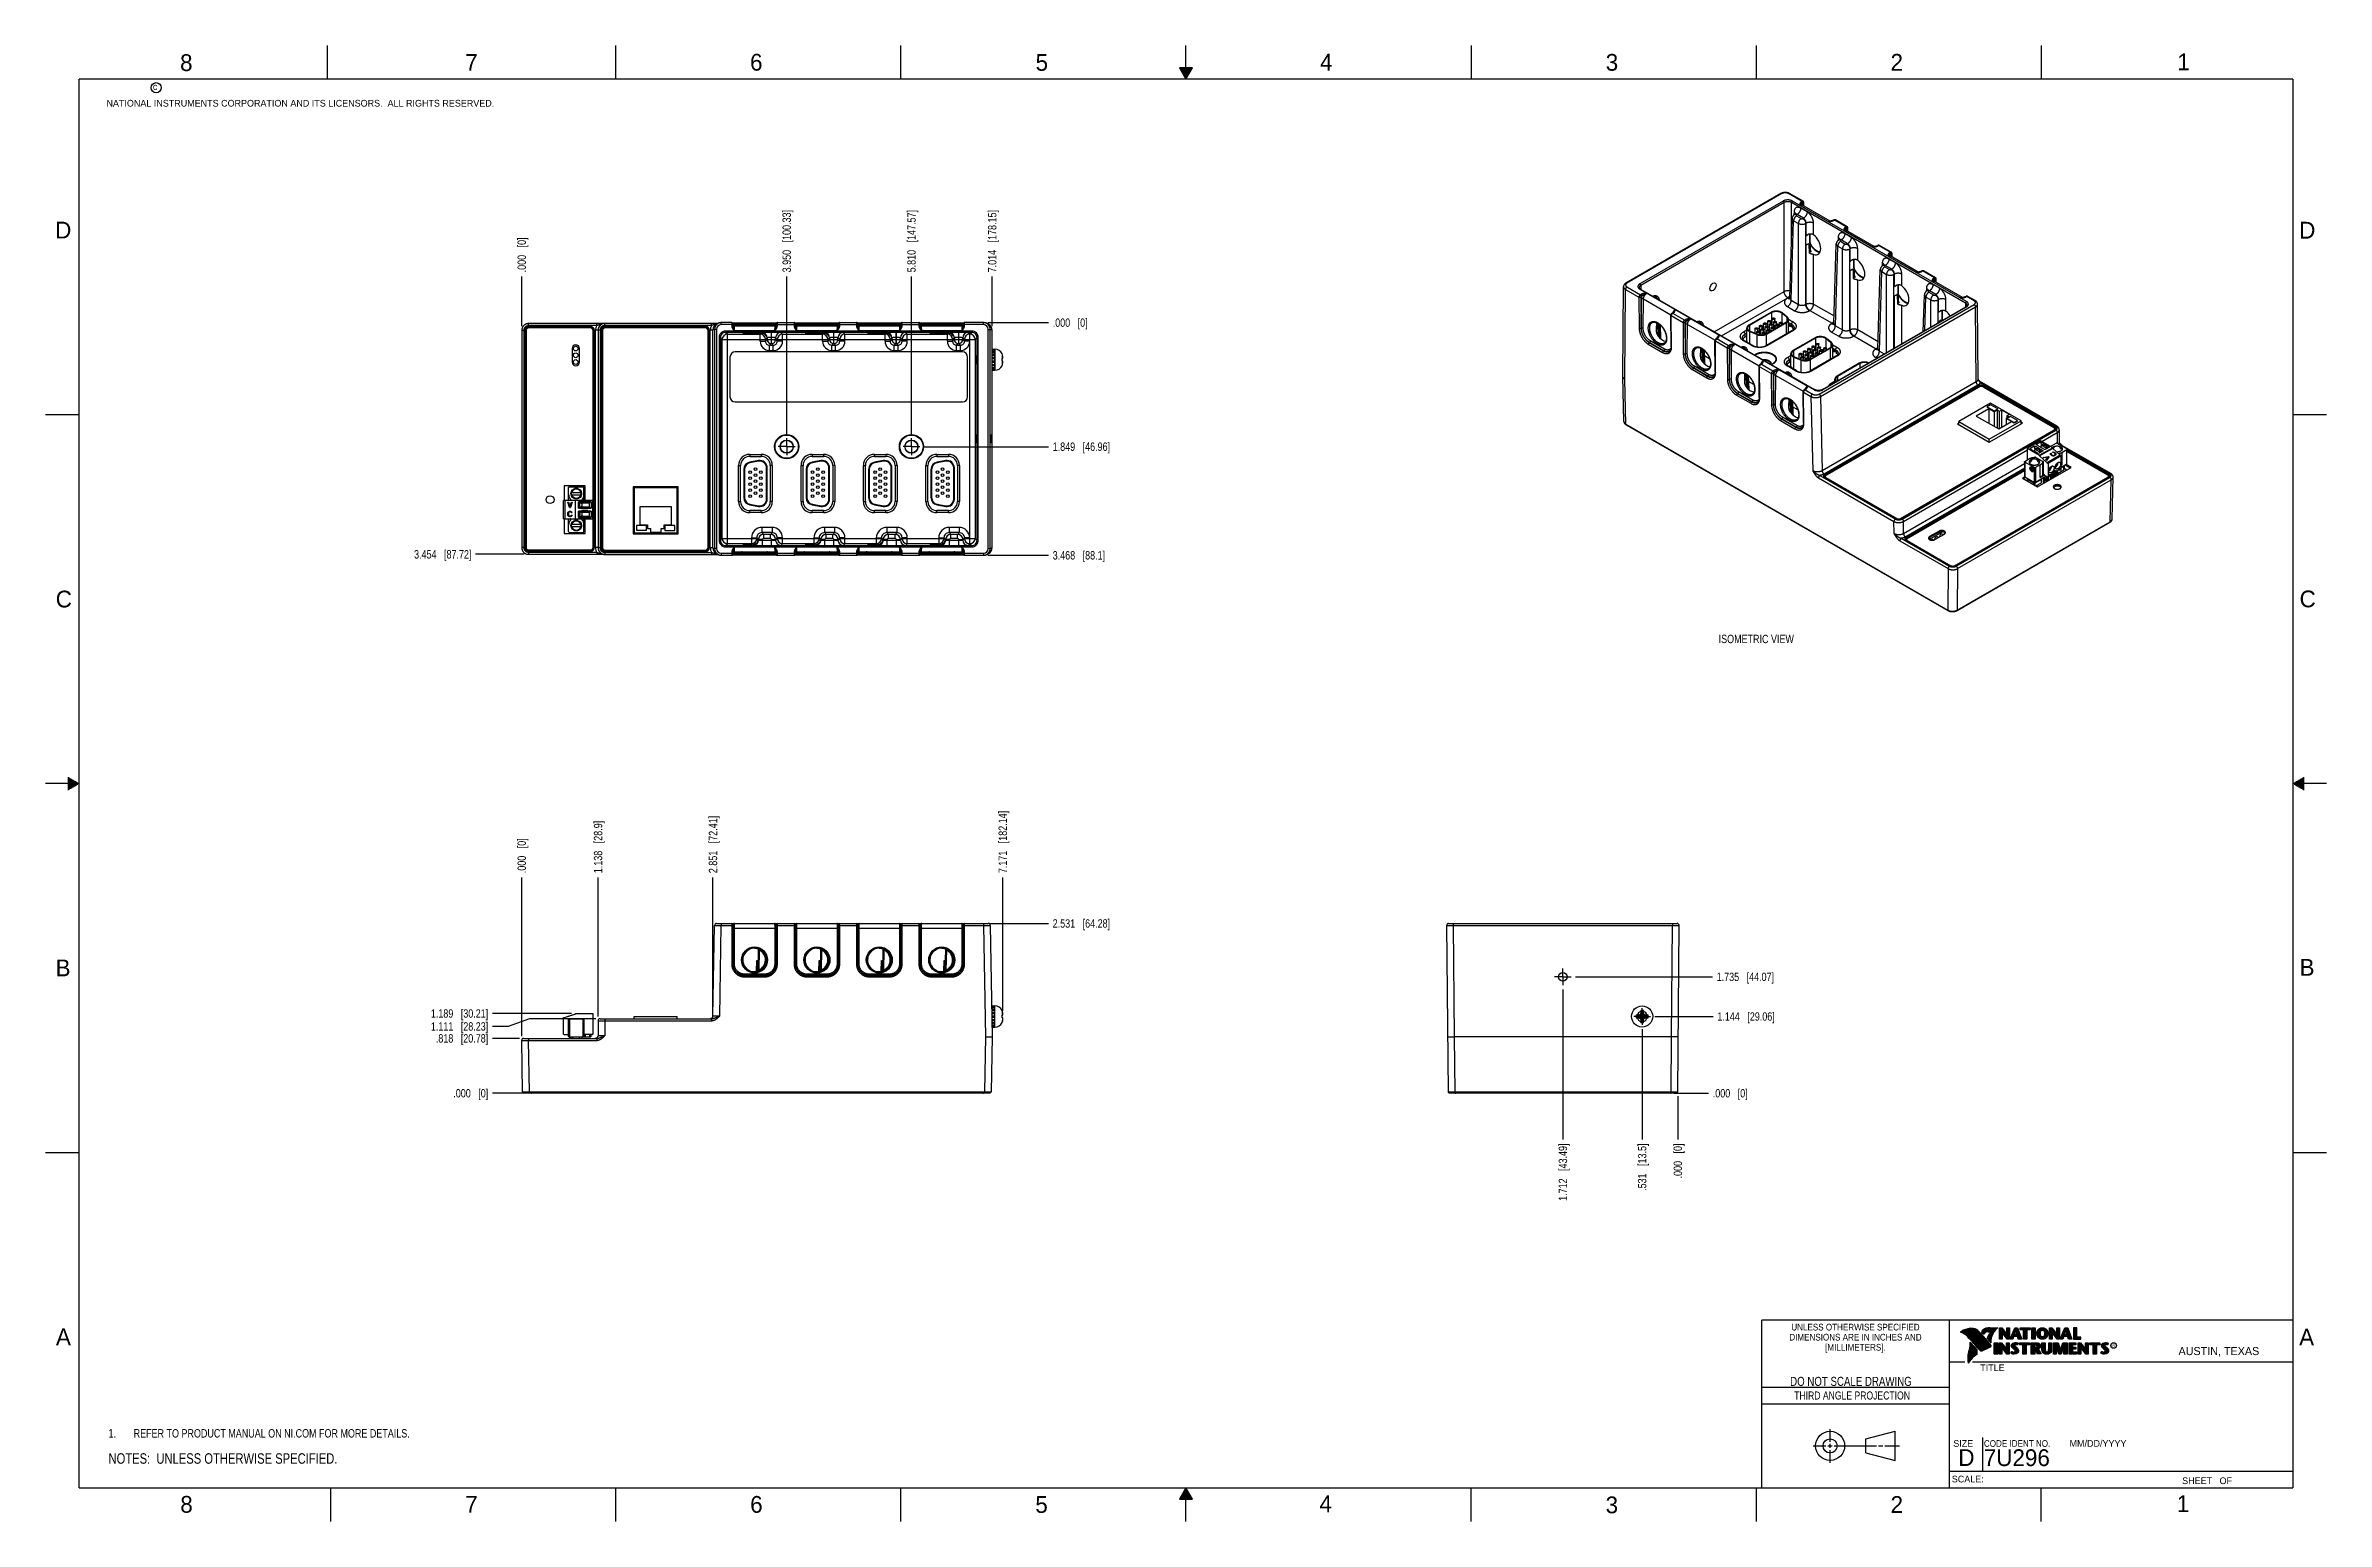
# Model space of a CAD drawing. Header units: inches. Extents: x 0 to 34, y 0 to 22.
import ezdxf

# ---------------------------------------------------------------- set-up
doc = ezdxf.new("R2010")
doc.units = ezdxf.units.IN
doc.header["$LTSCALE"] = 1.87
doc.header["$MEASUREMENT"] = 0
doc.linetypes.add('CENTER', pattern=[0.6, 0.375, -0.075, 0.075, -0.075])
doc.layers.get('0').update_dxf_attribs({"linetype": 'CONTINUOUS'})
for name, color, linetype in [('02___PRT_ALL_AXES', 7, 'CONTINUOUS'), ('DETAIL', 7, 'CONTINUOUS'), ('DIMENSIONS', 7, 'CONTINUOUS')]:
    doc.layers.add(name, color=color, linetype=linetype)
doc.styles.get("Standard").update_dxf_attribs({"font": 'txt', "width": 0.8})
doc.styles.add('TEXTSTYLE_2', font='txt')
doc.styles.add('TEXTSTYLE_3', font='txt', dxfattribs={"width": 0.9})
doc.dimstyles.new('DIMSTYLE_1', dxfattribs={"dimtxt": 0.125, "dimasz": 0.18, "dimexe": 0.125, "dimexo": 0.0625, "dimgap": 0.03125, "dimtad": 0, "dimtih": 1, "dimtoh": 1, "dimdec": 3, "dimzin": 4, "dimdsep": 46, "dimtxsty": 'STANDARD', "dimblk": '_FILLED', "dimblk1": '_FILLED', "dimblk2": '_FILLED', "dimcen": 0.09, "dimadec": 0, "dimazin": 0, "dimtp": 0.01, "dimtm": 0.01, "dimtfac": 1, "dimtdec": 3, "dimtofl": 0, "dimtmove": 0, "dimatfit": 3, "dimldrblk": '_FILLED', "dimfxl": 1, "dimtolj": 1, "dimtzin": 4, "dimarcsym": 0})

msp = doc.modelspace()

# ---------------------------------------------------------------- texts
at = {"color": 2, "linetype": 'CONTINUOUS', "line_spacing_factor": 0.9}
for s, insert, char_height, width, attachment_point, style in [('8', (2.0046, 21.8713), 0.25, 0.25, 1, 'TEXTSTYLE_2'), ('7', (6.2556, 21.8743), 0.25, 0.25, 1, 'TEXTSTYLE_2'), ('6', (10.5012, 21.8772), 0.25, 0.25, 1, 'TEXTSTYLE_2'), ('5', (14.7577, 21.8747), 0.25, 0.25, 1, 'TEXTSTYLE_2'), ('4', (18.9977, 21.8777), 0.25, 0.25, 1, 'TEXTSTYLE_2'), ('3', (23.257, 21.8759), 0.25, 0.25, 1, 'TEXTSTYLE_2'), ('2', (27.5025, 21.8762), 0.25, 0.25, 1, 'TEXTSTYLE_2'), ('1', (31.7781, 21.8826), 0.25, 0.25, 1, 'TEXTSTYLE_2'), ('NATIONAL INSTRUMENTS CORPORATION AND ITS LICENSORS.  ALL RIGHTS RESERVED.', (0.9071, 21.1911), 0.1, 7.3, 1, 'TEXTSTYLE_2'), ('c', (1.599, 21.4388), 0.1, 0.1, 1, 'TEXTSTYLE_2'), ('D', (0.1424, 19.375), 0.25, 0.25, 1, 'TEXTSTYLE_2'), ('D', (33.5947, 19.3736), 0.25, 0.25, 1, 'TEXTSTYLE_2'), ('C', (0.1508, 13.8746), 0.25, 0.25, 1, 'TEXTSTYLE_2'), ('C', (33.6004, 13.8767), 0.25, 0.25, 1, 'TEXTSTYLE_2'), ('B', (0.1484, 8.3757), 0.25, 0.25, 1, 'TEXTSTYLE_2'), ('B', (33.6006, 8.3845), 0.25, 0.25, 1, 'TEXTSTYLE_2'), ('A', (0.1541, 2.8761), 0.25, 0.25, 1, 'TEXTSTYLE_2'), ('DIMENSIONS ARE IN INCHES AND', (26.9799, 2.7959), 0.1, 2.52, 2, 'TEXTSTYLE_3'), ('UNLESS OTHERWISE SPECIFIED', (26.9799, 2.9459), 0.1, 2.34, 2, 'TEXTSTYLE_3'), ('A', (33.5939, 2.8728), 0.25, 0.25, 1, 'TEXTSTYLE_2'), ('[MILLIMETERS].', (26.9799, 2.6459), 0.1, 1.26, 2, 'TEXTSTYLE_3'), ('R', (30.8076, 2.6413), 0.042, 0.041979, 1, 'TEXTSTYLE_2'), ('AUSTIN, TEXAS', (31.7957, 2.599), 0.12, 1.56, 1, 'TEXTSTYLE_2'), ('TITLE', (28.8397, 2.3397), 0.1, 0.5, 1, 'TEXTSTYLE_2'), ('SIZE', (28.4379, 1.2118), 0.1, 0.4, 1, 'TEXTSTYLE_2'), ('CODE IDENT NO.', (28.8949, 1.2115), 0.1, 1.26, 1, 'TEXTSTYLE_3'), ('MM/DD/YYYY', (30.1721, 1.2121), 0.1, 1, 1, 'TEXTSTYLE_2'), ('SCALE:', (28.4164, 0.6806), 0.1, 0.6, 1, 'TEXTSTYLE_2'), ('8', (2.0074, 0.3791), 0.25, 0.25, 1, 'TEXTSTYLE_2'), ('7', (6.2553, 0.3787), 0.25, 0.25, 1, 'TEXTSTYLE_2'), ('6', (10.5033, 0.3784), 0.25, 0.25, 1, 'TEXTSTYLE_2'), ('5', (14.754, 0.3762), 0.25, 0.25, 1, 'TEXTSTYLE_2'), ('4', (18.9884, 0.3869), 0.25, 0.25, 1, 'TEXTSTYLE_2'), ('3', (23.2555, 0.371), 0.25, 0.25, 1, 'TEXTSTYLE_2'), ('2', (27.5035, 0.3763), 0.25, 0.25, 1, 'TEXTSTYLE_2'), ('1', (31.7706, 0.389), 0.25, 0.25, 1, 'TEXTSTYLE_2'), ('SHEET   OF', (31.8499, 0.6557), 0.1, 1, 1, 'TEXTSTYLE_2')]:
    msp.add_mtext(s, dxfattribs=dict(at, insert=insert, char_height=char_height, width=width, attachment_point=attachment_point, style=style))
at = {"color": 7, "linetype": 'CONTINUOUS', "insert": (26.9127, 2.1549), "char_height": 0.135, "width": 2.16, "attachment_point": 2, "line_spacing_factor": 0.9}
msp.add_mtext('DO NOT SCALE DRAWING', dxfattribs=at)
at = {"color": 2, "linetype": 'CONTINUOUS', "insert": (26.9296, 1.9368), "char_height": 0.12, "width": 2.112, "attachment_point": 2, "line_spacing_factor": 0.9}
msp.add_mtext('THIRD ANGLE PROJECTION', dxfattribs=at)
at = {"color": 7, "linetype": 'CONTINUOUS', "char_height": 0.25, "attachment_point": 1, "line_spacing_factor": 0.9, "style": 'TEXTSTYLE_2'}
for s, insert, width in [('D  ', (28.5128, 1.0764), 0.75), ('7U296', (28.8928, 1.0745), 1.25)]:
    msp.add_mtext(s, dxfattribs=dict(at, insert=insert, width=width))
at = {"layer": 'DETAIL', "color": 2, "linetype": 'CONTINUOUS', "insert": (24.9403, 13.2175), "char_height": 0.125, "width": 1.4, "attachment_point": 1, "line_spacing_factor": 0.9}
msp.add_mtext('ISOMETRIC VIEW', dxfattribs=at)

# ---------------------------------------------------------------- blocks, each defined once
blk = doc.blocks.new('CUSTOM_NOTE_BL0', base_point=(3.625, 1.312))
at = {"color": 2, "linetype": 'CONTINUOUS', "width": 0.8}
for s, p in [('1.', (0.938, 1.25)), ('REFER TO PRODUCT MANUAL ON NI.COM FOR MORE DETAILS', (1.312, 1.25))]:
    blk.add_text(s, height=0.125, dxfattribs=at).set_placement(p)
blk = doc.blocks.new('*D0')
at = {"layer": 'DIMENSIONS', "color": 2, "linetype": 'CONTINUOUS'}
blk.add_line((7.065, 7.201), (6.66, 7.201), dxfattribs=at)
at = {"layer": 'DIMENSIONS', "color": 2, "linetype": 'CONTINUOUS', "insert": (6.598, 7.263), "char_height": 0.125, "width": 1.225, "attachment_point": 3, "line_spacing_factor": 0.9}
blk.add_mtext('.818{\\Ftxt.shx;\\W1.000000;\\H0.125000; }[20.78]', dxfattribs=at)
blk = doc.blocks.new('_FILLED')
at = {"color": 0, "linetype": 'BYBLOCK'}
blk.add_solid([(0, 0), (-1, 0.17), (-1, -0.17)], dxfattribs=at)
blk = doc.blocks.new('*D1')
at = {"layer": 'DIMENSIONS', "color": 2, "linetype": 'CONTINUOUS'}
blk.add_line((7.186, 6.383), (6.66, 6.383), dxfattribs=at)
at = {"layer": 'DIMENSIONS', "color": 2, "linetype": 'CONTINUOUS', "insert": (6.598, 6.445), "char_height": 0.125, "width": 0.825, "attachment_point": 3, "line_spacing_factor": 0.9}
blk.add_mtext('.000{\\Ftxt.shx;\\W1.000000;\\H0.125000; }[0]', dxfattribs=at)
blk = doc.blocks.new('*D2')
at = {"layer": 'DIMENSIONS', "color": 2, "linetype": 'CONTINUOUS'}
for p, q in [((7.211, 7.494), (6.896, 7.378)), ((8.203, 7.494), (7.211, 7.494)), ((6.896, 7.378), (6.66, 7.378))]:
    blk.add_line(p, q, dxfattribs=at)
at = {"layer": 'DIMENSIONS', "color": 2, "linetype": 'CONTINUOUS', "insert": (6.598, 7.441), "char_height": 0.125, "width": 1.325, "attachment_point": 3, "line_spacing_factor": 0.9}
blk.add_mtext('1.111{\\Ftxt.shx;\\W1.000000;\\H0.125000; }[28.23]', dxfattribs=at)
blk = doc.blocks.new('*D3')
at = {"layer": 'DIMENSIONS', "color": 2, "linetype": 'CONTINUOUS'}
blk.add_line((7.838, 7.572), (6.66, 7.572), dxfattribs=at)
at = {"layer": 'DIMENSIONS', "color": 2, "linetype": 'CONTINUOUS', "insert": (6.598, 7.634), "char_height": 0.125, "width": 1.325, "attachment_point": 3, "line_spacing_factor": 0.9}
blk.add_mtext('1.189{\\Ftxt.shx;\\W1.000000;\\H0.125000; }[30.21]', dxfattribs=at)
blk = doc.blocks.new('*D4')
at = {"layer": 'DIMENSIONS', "color": 2, "linetype": 'CONTINUOUS'}
blk.add_line((14.068, 8.913), (14.951, 8.913), dxfattribs=at)
at = {"layer": 'DIMENSIONS', "color": 2, "linetype": 'CONTINUOUS', "insert": (15.013, 8.976), "char_height": 0.125, "width": 1.325, "attachment_point": 1, "line_spacing_factor": 0.9}
blk.add_mtext('2.531{\\Ftxt.shx;\\W1.000000;\\H0.125000; }[64.28]', dxfattribs=at)
blk = doc.blocks.new('*D5')
at = {"layer": 'DIMENSIONS', "color": 2, "linetype": 'CONTINUOUS'}
blk.add_line((8.236, 7.526), (8.236, 9.601), dxfattribs=at)
at = {"layer": 'DIMENSIONS', "color": 2, "linetype": 'CONTINUOUS', "insert": (8.173, 9.663), "char_height": 0.125, "width": 1.225, "attachment_point": 1, "rotation": 90, "line_spacing_factor": 0.9}
blk.add_mtext('1.138{\\Ftxt.shx;\\W1.000000;\\H0.125000; }[28.9]', dxfattribs=at)
blk = doc.blocks.new('*D6')
at = {"layer": 'DIMENSIONS', "color": 2, "linetype": 'CONTINUOUS'}
blk.add_line((7.098, 7.233), (7.098, 9.601), dxfattribs=at)
at = {"layer": 'DIMENSIONS', "color": 2, "linetype": 'CONTINUOUS', "insert": (7.035, 9.663), "char_height": 0.125, "width": 0.825, "attachment_point": 1, "rotation": 90, "line_spacing_factor": 0.9}
blk.add_mtext('.000{\\Ftxt.shx;\\W1.000000;\\H0.125000; }[0]', dxfattribs=at)
blk = doc.blocks.new('*D7')
at = {"layer": 'DIMENSIONS', "color": 2, "linetype": 'CONTINUOUS'}
blk.add_line((9.948, 7.595), (9.948, 9.601), dxfattribs=at)
at = {"layer": 'DIMENSIONS', "color": 2, "linetype": 'CONTINUOUS', "insert": (9.886, 9.663), "char_height": 0.125, "width": 1.325, "attachment_point": 1, "rotation": 90, "line_spacing_factor": 0.9}
blk.add_mtext('2.851{\\Ftxt.shx;\\W1.000000;\\H0.125000; }[72.41]', dxfattribs=at)
blk = doc.blocks.new('*D8')
at = {"layer": 'DIMENSIONS', "color": 2, "linetype": 'CONTINUOUS'}
blk.add_line((14.269, 7.609), (14.269, 9.601), dxfattribs=at)
at = {"layer": 'DIMENSIONS', "color": 2, "linetype": 'CONTINUOUS', "insert": (14.206, 9.663), "char_height": 0.125, "width": 1.425, "attachment_point": 1, "rotation": 90, "line_spacing_factor": 0.9}
blk.add_mtext('7.171{\\Ftxt.shx;\\W1.000000;\\H0.125000; }[182.14]', dxfattribs=at)
blk = doc.blocks.new('*D9')
at = {"layer": 'DIMENSIONS', "color": 2, "linetype": 'CONTINUOUS'}
blk.add_line((11.048, 16.209), (11.048, 18.558), dxfattribs=at)
at = {"layer": 'DIMENSIONS', "color": 2, "linetype": 'CONTINUOUS', "insert": (10.985, 18.62), "char_height": 0.125, "width": 1.425, "attachment_point": 1, "rotation": 90, "line_spacing_factor": 0.9}
blk.add_mtext('3.950{\\Ftxt.shx;\\W1.000000;\\H0.125000; }[100.33]', dxfattribs=at)
blk = doc.blocks.new('*D10')
at = {"layer": 'DIMENSIONS', "color": 2, "linetype": 'CONTINUOUS'}
blk.add_line((7.098, 17.818), (7.098, 18.558), dxfattribs=at)
at = {"layer": 'DIMENSIONS', "color": 2, "linetype": 'CONTINUOUS', "insert": (7.035, 18.62), "char_height": 0.125, "width": 0.825, "attachment_point": 1, "rotation": 90, "line_spacing_factor": 0.9}
blk.add_mtext('.000{\\Ftxt.shx;\\W1.000000;\\H0.125000; }[0]', dxfattribs=at)
blk = doc.blocks.new('*D11')
at = {"layer": 'DIMENSIONS', "color": 2, "linetype": 'CONTINUOUS'}
blk.add_line((12.908, 16.209), (12.908, 18.558), dxfattribs=at)
at = {"layer": 'DIMENSIONS', "color": 2, "linetype": 'CONTINUOUS', "insert": (12.845, 18.62), "char_height": 0.125, "width": 1.425, "attachment_point": 1, "rotation": 90, "line_spacing_factor": 0.9}
blk.add_mtext('5.810{\\Ftxt.shx;\\W1.000000;\\H0.125000; }[147.57]', dxfattribs=at)
blk = doc.blocks.new('*D12')
at = {"layer": 'DIMENSIONS', "color": 2, "linetype": 'CONTINUOUS'}
blk.add_line((14.111, 17.818), (14.111, 18.558), dxfattribs=at)
at = {"layer": 'DIMENSIONS', "color": 2, "linetype": 'CONTINUOUS', "insert": (14.049, 18.62), "char_height": 0.125, "width": 1.425, "attachment_point": 1, "rotation": 90, "line_spacing_factor": 0.9}
blk.add_mtext('7.014{\\Ftxt.shx;\\W1.000000;\\H0.125000; }[178.15]', dxfattribs=at)
blk = doc.blocks.new('*D13')
at = {"layer": 'DIMENSIONS', "color": 2, "linetype": 'CONTINUOUS'}
blk.add_line((23.8, 7.339), (23.8, 5.695), dxfattribs=at)
at = {"layer": 'DIMENSIONS', "color": 2, "linetype": 'CONTINUOUS', "insert": (23.737, 5.633), "char_height": 0.125, "width": 1.125, "attachment_point": 3, "rotation": 90, "line_spacing_factor": 0.9}
blk.add_mtext('.531{\\Ftxt.shx;\\W1.000000;\\H0.125000; }[13.5]', dxfattribs=at)
blk = doc.blocks.new('*D14')
at = {"layer": 'DIMENSIONS', "color": 2, "linetype": 'CONTINUOUS'}
blk.add_line((24.331, 6.341), (24.331, 5.695), dxfattribs=at)
at = {"layer": 'DIMENSIONS', "color": 2, "linetype": 'CONTINUOUS', "insert": (24.269, 5.633), "char_height": 0.125, "width": 0.825, "attachment_point": 3, "rotation": 90, "line_spacing_factor": 0.9}
blk.add_mtext('.000{\\Ftxt.shx;\\W1.000000;\\H0.125000; }[0]', dxfattribs=at)
blk = doc.blocks.new('*D15')
at = {"layer": 'DIMENSIONS', "color": 2, "linetype": 'CONTINUOUS'}
blk.add_line((22.619, 7.93), (22.619, 5.695), dxfattribs=at)
at = {"layer": 'DIMENSIONS', "color": 2, "linetype": 'CONTINUOUS', "insert": (22.556, 5.633), "char_height": 0.125, "width": 1.325, "attachment_point": 3, "rotation": 90, "line_spacing_factor": 0.9}
blk.add_mtext('1.712{\\Ftxt.shx;\\W1.000000;\\H0.125000; }[43.49]', dxfattribs=at)
blk = doc.blocks.new('*D16')
at = {"layer": 'DIMENSIONS', "color": 2, "linetype": 'CONTINUOUS'}
blk.add_line((23.987, 7.527), (24.86, 7.527), dxfattribs=at)
at = {"layer": 'DIMENSIONS', "color": 2, "linetype": 'CONTINUOUS', "insert": (24.922, 7.589), "char_height": 0.125, "width": 1.325, "attachment_point": 1, "line_spacing_factor": 0.9}
blk.add_mtext('1.144{\\Ftxt.shx;\\W1.000000;\\H0.125000; }[29.06]', dxfattribs=at)
blk = doc.blocks.new('*D17')
at = {"layer": 'DIMENSIONS', "color": 2, "linetype": 'CONTINUOUS'}
blk.add_line((24.278, 6.383), (24.79, 6.383), dxfattribs=at)
at = {"layer": 'DIMENSIONS', "color": 2, "linetype": 'CONTINUOUS', "insert": (24.853, 6.445), "char_height": 0.125, "width": 0.825, "attachment_point": 1, "line_spacing_factor": 0.9}
blk.add_mtext('.000{\\Ftxt.shx;\\W1.000000;\\H0.125000; }[0]', dxfattribs=at)
blk = doc.blocks.new('*D18')
at = {"layer": 'DIMENSIONS', "color": 2, "linetype": 'CONTINUOUS'}
blk.add_line((22.806, 8.118), (24.849, 8.118), dxfattribs=at)
at = {"layer": 'DIMENSIONS', "color": 2, "linetype": 'CONTINUOUS', "insert": (24.911, 8.18), "char_height": 0.125, "width": 1.325, "attachment_point": 1, "line_spacing_factor": 0.9}
blk.add_mtext('1.735{\\Ftxt.shx;\\W1.000000;\\H0.125000; }[44.07]', dxfattribs=at)
blk = doc.blocks.new('*D19')
at = {"layer": 'DIMENSIONS', "color": 2, "linetype": 'CONTINUOUS'}
blk.add_line((13.095, 16.021), (14.951, 16.021), dxfattribs=at)
at = {"layer": 'DIMENSIONS', "color": 2, "linetype": 'CONTINUOUS', "insert": (15.013, 16.084), "char_height": 0.125, "width": 1.325, "attachment_point": 1, "line_spacing_factor": 0.9}
blk.add_mtext('1.849{\\Ftxt.shx;\\W1.000000;\\H0.125000; }[46.96]', dxfattribs=at)
blk = doc.blocks.new('*D20')
at = {"layer": 'DIMENSIONS', "color": 2, "linetype": 'CONTINUOUS'}
blk.add_line((14.045, 17.87), (14.951, 17.87), dxfattribs=at)
at = {"layer": 'DIMENSIONS', "color": 2, "linetype": 'CONTINUOUS', "insert": (15.013, 17.933), "char_height": 0.125, "width": 0.825, "attachment_point": 1, "line_spacing_factor": 0.9}
blk.add_mtext('.000{\\Ftxt.shx;\\W1.000000;\\H0.125000; }[0]', dxfattribs=at)
blk = doc.blocks.new('*D21')
at = {"layer": 'DIMENSIONS', "color": 2, "linetype": 'CONTINUOUS'}
blk.add_line((14.045, 14.402), (14.951, 14.402), dxfattribs=at)
at = {"layer": 'DIMENSIONS', "color": 2, "linetype": 'CONTINUOUS', "insert": (15.013, 14.464), "char_height": 0.125, "width": 1.225, "attachment_point": 1, "line_spacing_factor": 0.9}
blk.add_mtext('3.468{\\Ftxt.shx;\\W1.000000;\\H0.125000; }[88.1]', dxfattribs=at)
blk = doc.blocks.new('*D22')
at = {"layer": 'DIMENSIONS', "color": 2, "linetype": 'CONTINUOUS'}
blk.add_line((7.135, 14.417), (6.41, 14.417), dxfattribs=at)
at = {"layer": 'DIMENSIONS', "color": 2, "linetype": 'CONTINUOUS', "insert": (6.348, 14.479), "char_height": 0.125, "width": 1.325, "attachment_point": 3, "line_spacing_factor": 0.9}
blk.add_mtext('3.454{\\Ftxt.shx;\\W1.000000;\\H0.125000; }[87.72]', dxfattribs=at)
blk = doc.blocks.new('NOTES_HEADER_BL1', base_point=(3.1215, 0.9375))
at = {"layer": 'DETAIL', "color": 2, "linetype": 'CONTINUOUS', "width": 0.8}
blk.add_text('NOTES:  UNLESS OTHERWISE SPECIFIED.', height=0.156, dxfattribs=at).set_placement((0.9375, 0.8595))
blk = doc.blocks.new('CUSTOM_NOTE_BL2', base_point=(3.675, 1.312))
at = {"layer": 'DETAIL', "color": 2, "linetype": 'CONTINUOUS', "width": 0.8}
for s, p in [('1.', (0.938, 1.25)), ('REFER TO PRODUCT MANUAL ON NI.COM FOR MORE DETAILS.', (1.312, 1.25))]:
    blk.add_text(s, height=0.125, dxfattribs=at).set_placement(p)

# ---------------------------------------------------------------- dimensions: what is measured, and where the dimension line sits
at = {"layer": 'DIMENSIONS', "color": 2, "linetype": 'CONTINUOUS'}
for feature_location, offset, dtype, origin, picture, middle in [((11.0476, 16.209), (0, 2.3489), 1, (7.0976, 17.7554), '*D9', (11.0476, 19.3329)), ((12.9076, 16.209), (0, 2.3489), 1, (7.0976, 16.1465), '*D11', (12.9076, 19.3329)), ((14.1113, 17.8184), (0, 0.7395), 1, (7.0976, 17.7559), '*D12', (14.1113, 19.3329)), ((7.0976468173, 17.8179386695), (0, 0.739936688), 1, (7.0976468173, 17.7554386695), '*D10', (7.0976468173, 19.0328753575)), ((7.1351, 14.4168), (-0.725, 0), 0, (7.1976, 17.8704), '*D22', (5.6851, 14.4168)), ((13.0952, 16.0214), (1.8554, 0), 0, (13.9823, 17.8704), '*D19', (15.6756, 16.0214)), ((14.0447974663, 17.8703753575), (0.905762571, 0), 0, (13.9822974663, 17.8703753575), '*D20', (15.4255600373, 17.8703753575)), ((14.0448, 14.4019), (0.90576, 0), 0, (13.9823, 17.87038), '*D21', (15.62556, 14.4019)), ((14.2687, 7.6091), (0, 1.9918), 1, (7.0976, 7.5466), '*D8', (14.2687, 10.3759)), ((9.9484, 7.5951), (0, 2.0058), 1, (7.0976, 7.5326), '*D7', (9.9484, 10.3259)), ((8.2355, 7.5264), (0, 2.0745), 1, (7.0976, 7.1703), '*D5', (8.2355, 10.2759)), ((7.0976468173, 7.2327636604), (0, 2.3681456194), 1, (7.0976468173, 7.1702636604), '*D6', (7.0976468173, 10.0759092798)), ((14.0681, 8.9134), (0.8825, 0), 0, (13.9823, 6.3827), '*D4', (15.6756, 8.9134)), ((22.8063, 8.1177), (2.0423, 0), 0, (22.7438, 6.3827), '*D18', (25.5736, 8.1177)), ((22.6187, 7.9301), (0, -2.2349), 1, (24.3311, 7.9926), '*D15', (22.6187, 4.9702)), ((7.8383, 7.572), (-1.1782, 0), 0, (7.9008, 6.3827), '*D3', (5.9351, 7.572)), ((8.203, 7.4939), (-1.5429, -0.1158), 0, (8.2655, 6.3827), '*D2', (5.9351, 7.3781)), ((23.9873, 7.5267), (0.8725, 0), 0, (24.2155, 6.3827), '*D16', (25.5849, 7.5267)), ((7.0651, 7.2008), (-0.405, 0), 0, (7.2488, 6.3827), '*D0', (5.9851, 7.2008)), ((23.7997, 7.3391), (0, -1.6439), 1, (24.3311, 6.4036), '*D13', (23.7997, 5.0702)), ((7.1863060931, 6.3827006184), (-0.5261592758, 0), 0, (7.2488060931, 6.3827006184), '*D1', (6.1851468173, 6.3827006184)), ((24.2779723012, 6.3827006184), (0.512260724, 0), 0, (24.2154723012, 6.3827006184), '*D17', (25.2652330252, 6.3827006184)), ((24.3310939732, 6.3410618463), (0, -0.6458612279), 1, (24.3310939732, 6.4035618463), '*D14', (24.3310939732, 5.2202006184))]:
    dim = msp.add_ordinate_dim(feature_location=feature_location, offset=offset, dtype=dtype, origin=origin, dimstyle='DIMSTYLE_1', dxfattribs=at)
    dim.commit()
    dim.dimension.update_dxf_attribs({"geometry": picture, "text_midpoint": middle})

# ---------------------------------------------------------------- linework, layer by layer
at = {"color": 2, "linetype": 'CONTINUOUS'}
for p, q in [((4.2, 21.5), (4.2, 22)), ((8.5, 21.5), (8.5, 22)), ((12.75, 21.5), (12.75, 22)), ((17, 21.5), (17, 22)), ((21.25, 22), (21.25, 21.5)), ((25.5, 22), (25.5, 21.5)), ((29.75, 22), (29.75, 21.5)), ((16.902, 21.6697), (17, 21.5)), ((17.098, 21.6697), (16.902, 21.6697)), ((16.9076, 21.66), (17.0924, 21.66)), ((16.9134, 21.65), (17.0866, 21.65)), ((16.9192, 21.64), (17.0808, 21.64)), ((16.925, 21.63), (17.0751, 21.63)), ((16.9307, 21.62), (17.0693, 21.62)), ((16.9365, 21.61), (17.0635, 21.61)), ((16.9423, 21.6), (17.0578, 21.6)), ((16.9481, 21.59), (17.052, 21.59)), ((16.9538, 21.58), (17.0462, 21.58)), ((16.9596, 21.57), (17.0404, 21.57)), ((16.9654, 21.56), (17.0347, 21.56)), ((16.9712, 21.55), (17.0289, 21.55)), ((16.9769, 21.54), (17.0231, 21.54)), ((16.9827, 21.53), (17.0173, 21.53)), ((16.9885, 21.52), (17.0116, 21.52)), ((16.9942, 21.51), (17.0058, 21.51)), ((17, 21.5), (17.098, 21.6697)), ((0, 16.5), (0.5, 16.5)), ((33.5, 16.5), (34, 16.5)), ((0.5, 11), (0, 11)), ((0.3303, 11.09), (0.3441, 11.09)), ((0.3303, 11.08), (0.3614, 11.08)), ((0.3303, 11.07), (0.3788, 11.07)), ((0.3303, 11.06), (0.3961, 11.06)), ((0.3303, 11.05), (0.4134, 11.05)), ((0.3303, 11.04), (0.4307, 11.04)), ((0.3303, 11.03), (0.448, 11.03)), ((0.3303, 11.02), (0.4654, 11.02)), ((0.3303, 11.01), (0.4827, 11.01)), ((0.3303, 10.99), (0.4827, 10.99)), ((0.3303, 10.98), (0.4654, 10.98)), ((0.3303, 10.97), (0.448, 10.97)), ((0.3303, 10.96), (0.4307, 10.96)), ((0.3303, 10.95), (0.4134, 10.95)), ((0.3303, 10.94), (0.3961, 10.94)), ((0.3303, 10.93), (0.3788, 10.93)), ((0.3303, 10.92), (0.3614, 10.92)), ((0.3303, 10.91), (0.3441, 10.91)), ((34, 11), (33.5, 11)), ((33.5173, 11.01), (33.6697, 11.01)), ((33.5173, 10.99), (33.6697, 10.99)), ((33.5347, 11.02), (33.6697, 11.02)), ((33.5347, 10.98), (33.6697, 10.98)), ((33.552, 11.03), (33.6697, 11.03)), ((33.552, 10.97), (33.6697, 10.97)), ((33.5693, 11.04), (33.6697, 11.04)), ((33.5693, 10.96), (33.6697, 10.96)), ((33.5866, 11.05), (33.6697, 11.05)), ((33.5866, 10.95), (33.6697, 10.95)), ((33.6039, 11.06), (33.6697, 11.06)), ((33.6039, 10.94), (33.6697, 10.94)), ((33.6213, 11.07), (33.6697, 11.07)), ((33.6213, 10.93), (33.6697, 10.93)), ((33.6386, 11.08), (33.6697, 11.08)), ((33.6386, 10.92), (33.6697, 10.92)), ((33.6559, 11.09), (33.6697, 11.09)), ((33.6559, 10.91), (33.6697, 10.91)), ((0, 5.5), (0.5, 5.5)), ((33.5, 5.5), (34, 5.5)), ((28.556, 2.8217), (28.556, 2.8246)), ((28.5629, 2.8193), (28.5629, 2.8291)), ((28.5698, 2.8166), (28.5698, 2.8333)), ((28.5766, 2.8137), (28.5766, 2.8374)), ((28.5835, 2.8105), (28.5835, 2.8412)), ((28.5904, 2.8071), (28.5904, 2.8449)), ((28.5972, 2.8034), (28.5972, 2.8479)), ((28.6041, 2.7994), (28.6041, 2.8508)), ((28.6109, 2.7952), (28.6109, 2.8535)), ((28.6178, 2.7906), (28.6178, 2.856)), ((28.6247, 2.7856), (28.6247, 2.8584)), ((28.6315, 2.7803), (28.6315, 2.8606)), ((28.6384, 2.7747), (28.6384, 2.8626)), ((28.6453, 2.7685), (28.6453, 2.8645)), ((28.6521, 2.762), (28.6521, 2.8662)), ((28.659, 2.7548), (28.659, 2.8679)), ((28.6659, 2.7474), (28.6659, 2.8695)), ((28.6727, 2.7398), (28.6727, 2.8708)), ((28.6796, 2.7323), (28.6796, 2.8719)), ((28.6865, 2.7247), (28.6865, 2.8727)), ((28.6933, 2.717), (28.6933, 2.8732)), ((28.7002, 2.7092), (28.7002, 2.8734)), ((28.707, 2.7014), (28.707, 2.8733)), ((28.7139, 2.6936), (28.7139, 2.873)), ((28.7208, 2.6856), (28.7208, 2.8724)), ((28.7276, 2.6776), (28.7276, 2.8716)), ((28.7345, 2.6696), (28.7345, 2.8704)), ((28.7414, 2.6615), (28.7414, 2.869)), ((28.7482, 2.6533), (28.7482, 2.8677)), ((28.7551, 2.6452), (28.7551, 2.8659)), ((28.762, 2.6372), (28.762, 2.8638)), ((28.7688, 2.6293), (28.7688, 2.8611)), ((28.7757, 2.6214), (28.7757, 2.858)), ((28.7826, 2.6137), (28.7826, 2.8543)), ((28.7894, 2.606), (28.7894, 2.8501)), ((28.7963, 2.5985), (28.7963, 2.8451)), ((28.8031, 2.591), (28.8031, 2.8394)), ((28.81, 2.5836), (28.81, 2.8328)), ((28.8169, 2.5762), (28.8169, 2.8253)), ((28.8237, 2.569), (28.8237, 2.8181)), ((28.8306, 2.5618), (28.8306, 2.8109)), ((28.8375, 2.5556), (28.8375, 2.8037)), ((28.8443, 2.5505), (28.8443, 2.7965)), ((28.8512, 2.5472), (28.8512, 2.7893)), ((28.8581, 2.5466), (28.8581, 2.782)), ((28.8865, 2.792), (28.8631, 2.8194)), ((28.8649, 2.5483), (28.8649, 2.7748)), ((28.8878, 2.7979), (28.8682, 2.8209)), ((28.8718, 2.8167), (28.8718, 2.8343)), ((28.8718, 2.5513), (28.8718, 2.7675)), ((28.8786, 2.8086), (28.8786, 2.8464)), ((28.8786, 2.5541), (28.8786, 2.7602)), ((28.8855, 2.8005), (28.8855, 2.854)), ((28.8855, 2.557), (28.8855, 2.7523)), ((28.8924, 2.8003), (28.8924, 2.8594)), ((28.8924, 2.5599), (28.8924, 2.744)), ((28.8992, 2.8044), (28.8992, 2.8634)), ((28.8992, 2.5628), (28.8992, 2.7357)), ((28.9061, 2.8094), (28.9061, 2.8668)), ((28.9061, 2.5659), (28.9061, 2.7274)), ((28.913, 2.8153), (28.913, 2.8696)), ((28.9198, 2.8223), (28.9198, 2.8719)), ((28.9267, 2.8275), (28.9267, 2.8737)), ((28.9336, 2.8311), (28.9336, 2.875)), ((28.9404, 2.8335), (28.9404, 2.8759)), ((28.962, 2.7048), (28.9438, 2.7257)), ((28.9473, 2.834), (28.9473, 2.8769)), ((28.9657, 2.7079), (28.9496, 2.7264)), ((28.9542, 2.8327), (28.9542, 2.8778)), ((28.9542, 2.7212), (28.9542, 2.7362)), ((28.961, 2.8306), (28.961, 2.8785)), ((28.961, 2.7133), (28.961, 2.7519)), ((28.9679, 2.8292), (28.9679, 2.8791)), ((28.9679, 2.7053), (28.9679, 2.7699)), ((28.9747, 2.8285), (28.9747, 2.8796)), ((28.9747, 2.697), (28.9747, 2.7823)), ((28.9816, 2.828), (28.9816, 2.88)), ((28.9816, 2.689), (28.9816, 2.7889)), ((28.9844, 2.885), (29.1009, 2.8868)), ((28.9845, 2.8802), (29.0882, 2.8817)), ((28.9885, 2.8278), (28.9885, 2.8802)), ((28.9885, 2.6813), (28.9885, 2.7921)), ((28.9953, 2.8276), (28.9953, 2.8803)), ((28.9953, 2.6998), (28.9953, 2.7939)), ((29.0022, 2.8263), (29.0022, 2.8804)), ((29.0022, 2.7448), (29.0022, 2.795)), ((29.0091, 2.822), (29.0091, 2.8805)), ((29.0091, 2.7642), (29.0091, 2.7954)), ((29.0159, 2.7805), (29.0159, 2.8806)), ((29.0228, 2.7947), (29.0228, 2.8807)), ((29.0297, 2.8073), (29.0297, 2.8808)), ((29.0365, 2.8188), (29.0365, 2.881)), ((29.0434, 2.8293), (29.0434, 2.8811)), ((29.0502, 2.8389), (29.0502, 2.8812)), ((29.0571, 2.8479), (29.0571, 2.8813)), ((29.064, 2.8562), (29.064, 2.8814)), ((29.0708, 2.8641), (29.0708, 2.8815)), ((29.0777, 2.8714), (29.0777, 2.8816)), ((29.1256, 2.8852), (29.1624, 2.8852)), ((29.1256, 2.7166), (29.1256, 2.8852)), ((29.1305, 2.8804), (29.16, 2.8804)), ((29.1305, 2.7215), (29.1305, 2.8804)), ((29.1604, 2.7215), (29.1305, 2.7215)), ((29.1395, 2.7215), (29.1395, 2.8804)), ((29.1462, 2.7215), (29.1462, 2.8804)), ((29.1529, 2.7215), (29.1529, 2.8804)), ((29.1604, 2.8299), (29.1596, 2.8804)), ((29.16, 2.8804), (29.2402, 2.7746)), ((29.2438, 2.7215), (29.1604, 2.8299)), ((29.1604, 2.8299), (29.1604, 2.7215)), ((29.1624, 2.8852), (29.2354, 2.7891)), ((29.2414, 2.7166), (29.1653, 2.8156)), ((29.1653, 2.8156), (29.1653, 2.7166)), ((29.1663, 2.8222), (29.1663, 2.872)), ((29.173, 2.8135), (29.173, 2.8632)), ((29.1798, 2.8048), (29.1798, 2.8543)), ((29.1865, 2.7961), (29.1865, 2.8455)), ((29.1932, 2.7873), (29.1932, 2.8367)), ((29.1999, 2.7786), (29.1999, 2.8278)), ((29.2066, 2.7699), (29.2066, 2.819)), ((29.2133, 2.7612), (29.2133, 2.8101)), ((29.22, 2.7525), (29.22, 2.8013)), ((29.2267, 2.7437), (29.2267, 2.7924)), ((29.2334, 2.735), (29.2334, 2.7836)), ((29.2354, 2.8852), (29.2754, 2.8852)), ((29.2354, 2.7891), (29.2354, 2.8852)), ((29.2402, 2.8804), (29.2705, 2.8804)), ((29.2402, 2.7746), (29.2402, 2.8804)), ((29.2402, 2.7263), (29.2402, 2.7746)), ((29.2705, 2.7215), (29.2438, 2.7215)), ((29.2469, 2.7215), (29.2469, 2.8804)), ((29.2536, 2.7215), (29.2536, 2.8804)), ((29.2603, 2.7215), (29.2603, 2.8804)), ((29.267, 2.7215), (29.267, 2.8804)), ((29.2705, 2.8804), (29.2705, 2.7215)), ((29.2754, 2.8852), (29.2754, 2.7166)), ((29.2853, 2.7167), (29.3541, 2.8851)), ((29.2926, 2.7216), (29.3574, 2.8802)), ((29.3219, 2.7216), (29.2926, 2.7216)), ((29.3006, 2.7216), (29.3006, 2.7411)), ((29.3073, 2.7216), (29.3073, 2.7575)), ((29.314, 2.7216), (29.314, 2.774)), ((29.3207, 2.7216), (29.3207, 2.7904)), ((29.3381, 2.7618), (29.3219, 2.7216)), ((29.3414, 2.7569), (29.3252, 2.7167)), ((29.3274, 2.7353), (29.3274, 2.8068)), ((29.3341, 2.752), (29.3341, 2.8232)), ((29.3968, 2.7618), (29.3381, 2.7618)), ((29.3408, 2.7618), (29.3408, 2.8396)), ((29.3933, 2.7569), (29.3414, 2.7569)), ((29.3434, 2.7787), (29.365, 2.8486)), ((29.3918, 2.7787), (29.3434, 2.7787)), ((29.3475, 2.7921), (29.3475, 2.8561)), ((29.3475, 2.7618), (29.3475, 2.7787)), ((29.35, 2.7836), (29.3686, 2.8438)), ((29.3854, 2.7836), (29.35, 2.7836)), ((29.3541, 2.8851), (29.3967, 2.8851)), ((29.3543, 2.8139), (29.3543, 2.8725)), ((29.3543, 2.7618), (29.3543, 2.7787)), ((29.3574, 2.8802), (29.3933, 2.8802)), ((29.361, 2.8356), (29.361, 2.8802)), ((29.361, 2.7618), (29.361, 2.7787)), ((29.365, 2.8486), (29.3728, 2.8486)), ((29.3677, 2.8486), (29.3677, 2.8802)), ((29.3677, 2.7618), (29.3677, 2.7787)), ((29.3686, 2.8438), (29.3691, 2.8438)), ((29.3691, 2.8438), (29.3854, 2.7836)), ((29.3728, 2.8486), (29.3918, 2.7787)), ((29.3744, 2.8428), (29.3744, 2.8802)), ((29.3744, 2.7618), (29.3744, 2.7787)), ((29.3811, 2.8181), (29.3811, 2.8802)), ((29.3811, 2.7618), (29.3811, 2.7787)), ((29.3878, 2.7935), (29.3878, 2.8802)), ((29.3878, 2.7618), (29.3878, 2.7787)), ((29.3933, 2.8802), (29.4535, 2.7216)), ((29.4068, 2.7167), (29.3933, 2.7569)), ((29.3945, 2.7618), (29.3945, 2.877)), ((29.3967, 2.8851), (29.4606, 2.7167)), ((29.4103, 2.7216), (29.3968, 2.7618)), ((29.4012, 2.7485), (29.4012, 2.8593)), ((29.4079, 2.7286), (29.4079, 2.8416)), ((29.4535, 2.7216), (29.4103, 2.7216)), ((29.4147, 2.7216), (29.4147, 2.8239)), ((29.4214, 2.7216), (29.4214, 2.8063)), ((29.4281, 2.7216), (29.4281, 2.7886)), ((29.4348, 2.7216), (29.4348, 2.7709)), ((29.4357, 2.8851), (29.584, 2.8851)), ((29.4357, 2.8537), (29.4357, 2.8851)), ((29.4843, 2.8537), (29.4357, 2.8537)), ((29.4406, 2.8802), (29.5791, 2.8802)), ((29.4406, 2.8586), (29.4406, 2.8802)), ((29.4892, 2.8586), (29.4406, 2.8586)), ((29.4415, 2.7216), (29.4415, 2.7532)), ((29.4482, 2.8586), (29.4482, 2.8802)), ((29.4482, 2.7216), (29.4482, 2.7355)), ((29.4549, 2.8586), (29.4549, 2.8802)), ((29.4616, 2.8586), (29.4616, 2.8802)), ((29.4684, 2.8586), (29.4684, 2.8802)), ((29.4751, 2.8586), (29.4751, 2.8802)), ((29.4818, 2.8586), (29.4818, 2.8802)), ((29.4843, 2.7167), (29.4843, 2.8537)), ((29.4892, 2.8586), (29.4885, 2.8802)), ((29.4892, 2.7216), (29.4892, 2.8586)), ((29.5305, 2.7216), (29.4892, 2.7216)), ((29.4952, 2.7216), (29.4952, 2.8802)), ((29.5019, 2.7216), (29.5019, 2.8802)), ((29.5086, 2.7216), (29.5086, 2.8802)), ((29.5153, 2.7216), (29.5153, 2.8802)), ((29.522, 2.7216), (29.522, 2.8802)), ((29.5305, 2.8586), (29.5288, 2.8802)), ((29.5791, 2.8586), (29.5305, 2.8586)), ((29.5305, 2.8586), (29.5305, 2.7216)), ((29.584, 2.8537), (29.5354, 2.8537)), ((29.5354, 2.8537), (29.5354, 2.7167)), ((29.5355, 2.8586), (29.5355, 2.8802)), ((29.5422, 2.8586), (29.5422, 2.8802)), ((29.5489, 2.8586), (29.5489, 2.8802)), ((29.5556, 2.8586), (29.5556, 2.8802)), ((29.5623, 2.8586), (29.5623, 2.8802)), ((29.569, 2.8586), (29.569, 2.8802)), ((29.5757, 2.8586), (29.5757, 2.8802)), ((29.5791, 2.8802), (29.5791, 2.8586)), ((29.584, 2.8851), (29.584, 2.8537)), ((29.6099, 2.8851), (29.6607, 2.8851)), ((29.6099, 2.7167), (29.6099, 2.8851)), ((29.6148, 2.8802), (29.6558, 2.8802)), ((29.6148, 2.7216), (29.6148, 2.8802)), ((29.6558, 2.7216), (29.6148, 2.7216)), ((29.6227, 2.7216), (29.6227, 2.8802)), ((29.6294, 2.7216), (29.6294, 2.8802)), ((29.6361, 2.7216), (29.6361, 2.8802)), ((29.6429, 2.7216), (29.6429, 2.8802)), ((29.6496, 2.7216), (29.6496, 2.8802)), ((29.6558, 2.8802), (29.6558, 2.7216)), ((29.6607, 2.8851), (29.6607, 2.7167)), ((29.6844, 2.806), (29.6846, 2.8095)), ((29.6844, 2.8025), (29.6844, 2.806)), ((29.6844, 2.7989), (29.6844, 2.8025)), ((29.6847, 2.7953), (29.6844, 2.7989)), ((29.6846, 2.8095), (29.6849, 2.813)), ((29.685, 2.7918), (29.6847, 2.7953)), ((29.6849, 2.813), (29.6853, 2.8165)), ((29.6854, 2.7882), (29.685, 2.7918)), ((29.6853, 2.8165), (29.6858, 2.8198)), ((29.686, 2.7847), (29.6854, 2.7882)), ((29.6858, 2.8198), (29.6865, 2.8232)), ((29.6866, 2.7812), (29.686, 2.7847)), ((29.6865, 2.8232), (29.6872, 2.8264)), ((29.6874, 2.7778), (29.6866, 2.7812)), ((29.6872, 2.8264), (29.6881, 2.8296)), ((29.6883, 2.7744), (29.6874, 2.7778)), ((29.6881, 2.8296), (29.6891, 2.8327)), ((29.6893, 2.7711), (29.6883, 2.7744)), ((29.6891, 2.8327), (29.6903, 2.8357)), ((29.6892, 2.8025), (29.6893, 2.8059)), ((29.6893, 2.7991), (29.6892, 2.8025)), ((29.6893, 2.8059), (29.6894, 2.8092)), ((29.6895, 2.7957), (29.6893, 2.7991)), ((29.6904, 2.7679), (29.6893, 2.7711)), ((29.6894, 2.8092), (29.6897, 2.8125)), ((29.6898, 2.7923), (29.6895, 2.7957)), ((29.6897, 2.8125), (29.6901, 2.8158)), ((29.6903, 2.7889), (29.6898, 2.7923)), ((29.6901, 2.8158), (29.6906, 2.819)), ((29.6903, 2.8357), (29.6915, 2.8386)), ((29.6908, 2.7855), (29.6903, 2.7889)), ((29.6915, 2.7647), (29.6904, 2.7679)), ((29.6906, 2.819), (29.6912, 2.8221)), ((29.6914, 2.7822), (29.6908, 2.7855)), ((29.6912, 2.8221), (29.692, 2.8252)), ((29.6922, 2.7789), (29.6914, 2.7822)), ((29.6915, 2.8386), (29.6929, 2.8415)), ((29.6928, 2.7617), (29.6915, 2.7647)), ((29.692, 2.8252), (29.6928, 2.8282)), ((29.693, 2.7757), (29.6922, 2.7789)), ((29.6928, 2.8282), (29.6938, 2.8311)), ((29.6942, 2.7587), (29.6928, 2.7617)), ((29.6929, 2.8415), (29.6944, 2.8443)), ((29.6939, 2.7726), (29.693, 2.7757)), ((29.6938, 2.8311), (29.6948, 2.8339)), ((29.695, 2.7695), (29.6939, 2.7726)), ((29.6957, 2.7558), (29.6942, 2.7587)), ((29.6944, 2.8443), (29.696, 2.847)), ((29.6948, 2.8339), (29.696, 2.8366)), ((29.695, 2.7695), (29.6948, 2.8339)), ((29.6961, 2.7666), (29.695, 2.7695)), ((29.6973, 2.753), (29.6957, 2.7558)), ((29.696, 2.847), (29.6977, 2.8497)), ((29.696, 2.8366), (29.6972, 2.8393)), ((29.6973, 2.7637), (29.6961, 2.7666)), ((29.6972, 2.8393), (29.6986, 2.8419)), ((29.6986, 2.7608), (29.6973, 2.7637)), ((29.699, 2.7502), (29.6973, 2.753)), ((29.6977, 2.8497), (29.6995, 2.8523)), ((29.6986, 2.8419), (29.7001, 2.8445)), ((29.7, 2.7581), (29.6986, 2.7608)), ((29.7008, 2.7475), (29.699, 2.7502)), ((29.6995, 2.8523), (29.7015, 2.8549)), ((29.7015, 2.7555), (29.7, 2.7581)), ((29.7001, 2.8445), (29.7017, 2.847)), ((29.7028, 2.745), (29.7008, 2.7475)), ((29.7015, 2.8549), (29.7035, 2.8574)), ((29.7015, 2.7555), (29.7017, 2.847)), ((29.7031, 2.7529), (29.7015, 2.7555)), ((29.7017, 2.847), (29.7035, 2.8495)), ((29.7048, 2.7425), (29.7028, 2.745)), ((29.7048, 2.7504), (29.7031, 2.7529)), ((29.7035, 2.8574), (29.7057, 2.8599)), ((29.7035, 2.8495), (29.7053, 2.8519)), ((29.7066, 2.7479), (29.7048, 2.7504)), ((29.7069, 2.7401), (29.7048, 2.7425)), ((29.7053, 2.8519), (29.7073, 2.8543)), ((29.7057, 2.8599), (29.708, 2.8623)), ((29.7085, 2.7456), (29.7066, 2.7479)), ((29.7091, 2.7377), (29.7069, 2.7401)), ((29.7073, 2.8543), (29.7093, 2.8566)), ((29.708, 2.8623), (29.7103, 2.8646)), ((29.7085, 2.7456), (29.7093, 2.8566)), ((29.7105, 2.7434), (29.7085, 2.7456)), ((29.7114, 2.7355), (29.7091, 2.7377)), ((29.7093, 2.8566), (29.7115, 2.8589)), ((29.7103, 2.8646), (29.7128, 2.8668)), ((29.7125, 2.7412), (29.7105, 2.7434)), ((29.7138, 2.7334), (29.7114, 2.7355)), ((29.7115, 2.8589), (29.7137, 2.861)), ((29.7147, 2.7391), (29.7125, 2.7412)), ((29.7128, 2.8668), (29.7152, 2.8689)), ((29.7137, 2.861), (29.716, 2.8631)), ((29.7162, 2.7314), (29.7138, 2.7334)), ((29.7147, 2.7391), (29.716, 2.8631)), ((29.7169, 2.7371), (29.7147, 2.7391)), ((29.7152, 2.8689), (29.7178, 2.8709)), ((29.716, 2.8631), (29.7183, 2.8651)), ((29.7188, 2.7295), (29.7162, 2.7314)), ((29.7192, 2.7353), (29.7169, 2.7371)), ((29.7178, 2.8709), (29.7204, 2.8727)), ((29.7183, 2.8651), (29.7207, 2.867)), ((29.7214, 2.7277), (29.7188, 2.7295)), ((29.7216, 2.7335), (29.7192, 2.7353)), ((29.7204, 2.8727), (29.723, 2.8745)), ((29.7207, 2.867), (29.7231, 2.8687)), ((29.7241, 2.726), (29.7214, 2.7277)), ((29.7216, 2.7335), (29.7231, 2.8687)), ((29.7241, 2.7318), (29.7216, 2.7335)), ((29.723, 2.8745), (29.7257, 2.8761)), ((29.7231, 2.8687), (29.7256, 2.8703)), ((29.7266, 2.7302), (29.7241, 2.7318)), ((29.7269, 2.7244), (29.7241, 2.726)), ((29.7256, 2.8703), (29.7281, 2.8718)), ((29.7257, 2.8761), (29.7285, 2.8776)), ((29.7292, 2.7288), (29.7266, 2.7302)), ((29.7299, 2.723), (29.7269, 2.7244)), ((29.7281, 2.8718), (29.7307, 2.8732)), ((29.7292, 2.7288), (29.7281, 2.8718)), ((29.7285, 2.8776), (29.7313, 2.8789)), ((29.7319, 2.7274), (29.7292, 2.7288)), ((29.7329, 2.7217), (29.7299, 2.723)), ((29.7307, 2.8732), (29.7333, 2.8745)), ((29.7313, 2.8789), (29.7342, 2.8802)), ((29.7313, 2.8045), (29.7314, 2.8068)), ((29.7313, 2.8022), (29.7313, 2.8045)), ((29.7313, 2.7999), (29.7313, 2.8022)), ((29.7314, 2.7975), (29.7313, 2.7999)), ((29.7314, 2.8068), (29.7315, 2.8091)), ((29.7315, 2.7952), (29.7314, 2.7975)), ((29.7315, 2.8091), (29.7316, 2.8113)), ((29.7316, 2.7929), (29.7315, 2.7952)), ((29.7316, 2.8113), (29.7318, 2.8135)), ((29.7318, 2.7906), (29.7316, 2.7929)), ((29.7318, 2.8135), (29.732, 2.8157)), ((29.732, 2.7883), (29.7318, 2.7906)), ((29.7347, 2.7262), (29.7319, 2.7274)), ((29.732, 2.8157), (29.7323, 2.8178)), ((29.7323, 2.7861), (29.732, 2.7883)), ((29.7323, 2.8178), (29.7325, 2.8198)), ((29.7326, 2.7839), (29.7323, 2.7861)), ((29.7325, 2.8198), (29.7328, 2.8218)), ((29.7329, 2.7818), (29.7326, 2.7839)), ((29.7328, 2.8218), (29.7332, 2.8237)), ((29.7333, 2.7798), (29.7329, 2.7818)), ((29.736, 2.7205), (29.7329, 2.7217)), ((29.7332, 2.8237), (29.7336, 2.8256)), ((29.7333, 2.8745), (29.736, 2.8757)), ((29.7337, 2.7778), (29.7333, 2.7798)), ((29.7336, 2.8256), (29.734, 2.8274)), ((29.7342, 2.7758), (29.7337, 2.7778)), ((29.734, 2.8274), (29.7345, 2.8291)), ((29.7342, 2.8802), (29.7371, 2.8814)), ((29.7347, 2.7739), (29.7342, 2.7758)), ((29.7345, 2.8291), (29.735, 2.8309)), ((29.7352, 2.7721), (29.7347, 2.7739)), ((29.7347, 2.7262), (29.7351, 2.7723)), ((29.7376, 2.7251), (29.7347, 2.7262)), ((29.735, 2.8309), (29.7356, 2.8326)), ((29.7358, 2.7703), (29.7352, 2.7721)), ((29.7356, 2.8326), (29.7362, 2.8343)), ((29.7357, 2.8328), (29.736, 2.8757)), ((29.7364, 2.7686), (29.7358, 2.7703)), ((29.736, 2.8757), (29.7388, 2.8768)), ((29.7392, 2.7194), (29.736, 2.7205)), ((29.7362, 2.8343), (29.7369, 2.8359)), ((29.7362, 2.8045), (29.7363, 2.8067)), ((29.7362, 2.8022), (29.7362, 2.8045)), ((29.7362, 2.8), (29.7362, 2.8022)), ((29.7363, 2.7977), (29.7362, 2.8)), ((29.7363, 2.8067), (29.7364, 2.8088)), ((29.7364, 2.7955), (29.7363, 2.7977)), ((29.7364, 2.8088), (29.7365, 2.811)), ((29.7365, 2.7932), (29.7364, 2.7955)), ((29.7371, 2.7669), (29.7364, 2.7686)), ((29.7365, 2.811), (29.7367, 2.8131)), ((29.7367, 2.791), (29.7365, 2.7932)), ((29.7367, 2.8131), (29.7369, 2.8152)), ((29.7369, 2.7888), (29.7367, 2.791)), ((29.7369, 2.8359), (29.7376, 2.8375)), ((29.7369, 2.8152), (29.7371, 2.8171)), ((29.7371, 2.7867), (29.7369, 2.7888)), ((29.7371, 2.8814), (29.7402, 2.8824)), ((29.7371, 2.8171), (29.7374, 2.8191)), ((29.7374, 2.7846), (29.7371, 2.7867)), ((29.7378, 2.7652), (29.7371, 2.7669)), ((29.7374, 2.8191), (29.7377, 2.8209)), ((29.7377, 2.7826), (29.7374, 2.7846)), ((29.7376, 2.8375), (29.7384, 2.8391)), ((29.7406, 2.7241), (29.7376, 2.7251)), ((29.7377, 2.8209), (29.738, 2.8228)), ((29.7381, 2.7807), (29.7377, 2.7826)), ((29.7385, 2.7636), (29.7378, 2.7652)), ((29.738, 2.8228), (29.7384, 2.8245)), ((29.7385, 2.7788), (29.7381, 2.7807)), ((29.7384, 2.8391), (29.7392, 2.8407)), ((29.7384, 2.8245), (29.7388, 2.8262)), ((29.7389, 2.777), (29.7385, 2.7788)), ((29.7393, 2.762), (29.7385, 2.7636)), ((29.7388, 2.8768), (29.7417, 2.8778)), ((29.7388, 2.8262), (29.7392, 2.8278)), ((29.7394, 2.7752), (29.7389, 2.777)), ((29.7392, 2.8407), (29.7401, 2.8422)), ((29.7392, 2.8278), (29.7397, 2.8294)), ((29.7402, 2.7605), (29.7393, 2.762)), ((29.7399, 2.7735), (29.7394, 2.7752)), ((29.7397, 2.8294), (29.7402, 2.831)), ((29.7404, 2.7719), (29.7399, 2.7735)), ((29.7401, 2.8422), (29.741, 2.8437)), ((29.7402, 2.8824), (29.7433, 2.8833)), ((29.7402, 2.831), (29.7408, 2.8325)), ((29.7411, 2.759), (29.7402, 2.7605)), ((29.741, 2.7703), (29.7404, 2.7719)), ((29.7438, 2.7232), (29.7406, 2.7241)), ((29.7408, 2.8325), (29.7414, 2.834)), ((29.741, 2.8437), (29.742, 2.8451)), ((29.7416, 2.7687), (29.741, 2.7703)), ((29.7421, 2.7576), (29.7411, 2.759)), ((29.7414, 2.834), (29.742, 2.8355)), ((29.7422, 2.7672), (29.7416, 2.7687)), ((29.7417, 2.8778), (29.7446, 2.8786)), ((29.7421, 2.8451), (29.7417, 2.8778)), ((29.742, 2.8451), (29.7431, 2.8464)), ((29.742, 2.8355), (29.7427, 2.8369)), ((29.7432, 2.7563), (29.7421, 2.7576)), ((29.7429, 2.7658), (29.7422, 2.7672)), ((29.7427, 2.8369), (29.7435, 2.8383)), ((29.7436, 2.7644), (29.7429, 2.7658)), ((29.7431, 2.8464), (29.7442, 2.8477)), ((29.7435, 2.7232), (29.7431, 2.7563)), ((29.7443, 2.7549), (29.7432, 2.7563)), ((29.7433, 2.8833), (29.7465, 2.8842)), ((29.7435, 2.8383), (29.7442, 2.8396)), ((29.7444, 2.763), (29.7436, 2.7644)), ((29.747, 2.7224), (29.7438, 2.7232)), ((29.7442, 2.8477), (29.7454, 2.8489)), ((29.7442, 2.8396), (29.7451, 2.8409)), ((29.7455, 2.7537), (29.7443, 2.7549)), ((29.7452, 2.7617), (29.7444, 2.763)), ((29.7446, 2.8786), (29.7476, 2.8794)), ((29.7451, 2.8409), (29.7459, 2.8421)), ((29.7461, 2.7605), (29.7452, 2.7617)), ((29.7454, 2.8489), (29.7467, 2.85)), ((29.7467, 2.7525), (29.7455, 2.7537)), ((29.7459, 2.8421), (29.7469, 2.8433)), ((29.747, 2.7593), (29.7461, 2.7605)), ((29.7465, 2.8842), (29.7497, 2.8849)), ((29.7467, 2.85), (29.748, 2.851)), ((29.748, 2.7514), (29.7467, 2.7525)), ((29.7469, 2.8433), (29.7478, 2.8444)), ((29.7479, 2.7582), (29.747, 2.7593)), ((29.7503, 2.7217), (29.747, 2.7224)), ((29.7476, 2.8794), (29.7507, 2.8801)), ((29.7478, 2.8444), (29.7488, 2.8454)), ((29.7489, 2.7571), (29.7479, 2.7582)), ((29.748, 2.851), (29.7493, 2.852)), ((29.7493, 2.7504), (29.748, 2.7514)), ((29.7488, 2.8454), (29.7498, 2.8463)), ((29.75, 2.7561), (29.7489, 2.7571)), ((29.7493, 2.852), (29.7507, 2.8529)), ((29.7508, 2.7494), (29.7493, 2.7504)), ((29.7497, 2.8849), (29.753, 2.8855)), ((29.7498, 2.8463), (29.7509, 2.8471)), ((29.7511, 2.7552), (29.75, 2.7561)), ((29.7502, 2.8526), (29.7502, 2.88)), ((29.7502, 2.7218), (29.7502, 2.7498)), ((29.7537, 2.7212), (29.7503, 2.7217)), ((29.7507, 2.8801), (29.7538, 2.8807)), ((29.7507, 2.8529), (29.7521, 2.8537)), ((29.7522, 2.7485), (29.7508, 2.7494)), ((29.7509, 2.8471), (29.752, 2.8479)), ((29.7522, 2.7543), (29.7511, 2.7552)), ((29.752, 2.8479), (29.7532, 2.8487)), ((29.7521, 2.8537), (29.7536, 2.8544)), ((29.7534, 2.7535), (29.7522, 2.7543)), ((29.7538, 2.7477), (29.7522, 2.7485)), ((29.753, 2.8855), (29.7563, 2.886)), ((29.7532, 2.8487), (29.7544, 2.8493)), ((29.7546, 2.7528), (29.7534, 2.7535)), ((29.7536, 2.8544), (29.7551, 2.855)), ((29.7571, 2.7208), (29.7537, 2.7212)), ((29.7538, 2.8807), (29.7569, 2.8811)), ((29.7553, 2.7471), (29.7538, 2.7477)), ((29.7544, 2.8493), (29.7556, 2.8499)), ((29.7559, 2.7522), (29.7546, 2.7528)), ((29.7551, 2.855), (29.7566, 2.8556)), ((29.7569, 2.7465), (29.7553, 2.7471)), ((29.7556, 2.8499), (29.7569, 2.8504)), ((29.7571, 2.7516), (29.7559, 2.7522)), ((29.7563, 2.886), (29.7597, 2.8863)), ((29.7566, 2.8556), (29.7582, 2.856)), ((29.7569, 2.8811), (29.7601, 2.8814)), ((29.7569, 2.8504), (29.7582, 2.8509)), ((29.7586, 2.746), (29.7569, 2.7465)), ((29.757, 2.8556), (29.757, 2.8811)), ((29.757, 2.7208), (29.757, 2.7465)), ((29.7585, 2.7511), (29.7571, 2.7516)), ((29.7605, 2.7205), (29.7571, 2.7208)), ((29.7582, 2.856), (29.7599, 2.8564)), ((29.7582, 2.8509), (29.7595, 2.8513)), ((29.7598, 2.7507), (29.7585, 2.7511)), ((29.7603, 2.7456), (29.7586, 2.746)), ((29.7595, 2.8513), (29.7609, 2.8517)), ((29.7597, 2.8863), (29.763, 2.8865)), ((29.7612, 2.7504), (29.7598, 2.7507)), ((29.7599, 2.8564), (29.7615, 2.8567)), ((29.7601, 2.8814), (29.7633, 2.8816)), ((29.762, 2.7453), (29.7603, 2.7456)), ((29.7639, 2.7203), (29.7605, 2.7205)), ((29.7609, 2.8517), (29.7623, 2.8519)), ((29.7626, 2.7501), (29.7612, 2.7504)), ((29.7615, 2.8567), (29.7632, 2.857)), ((29.7637, 2.7451), (29.762, 2.7453)), ((29.7623, 2.8519), (29.7637, 2.8521)), ((29.764, 2.75), (29.7626, 2.7501)), ((29.763, 2.8865), (29.7664, 2.8866)), ((29.7632, 2.857), (29.7649, 2.8571)), ((29.7633, 2.8816), (29.7665, 2.8817)), ((29.7637, 2.857), (29.7637, 2.8817)), ((29.7637, 2.8521), (29.7651, 2.8522)), ((29.7654, 2.745), (29.7637, 2.7451)), ((29.7637, 2.7203), (29.7637, 2.7451)), ((29.7673, 2.7203), (29.7639, 2.7203)), ((29.7655, 2.7499), (29.764, 2.75)), ((29.7649, 2.8571), (29.7667, 2.8571)), ((29.7651, 2.8522), (29.7666, 2.8522)), ((29.7672, 2.7451), (29.7654, 2.745)), ((29.767, 2.7499), (29.7655, 2.7499)), ((29.7664, 2.8866), (29.7698, 2.8866)), ((29.7665, 2.8817), (29.7696, 2.8817)), ((29.7666, 2.8522), (29.768, 2.8522)), ((29.7667, 2.8571), (29.7684, 2.857)), ((29.7684, 2.75), (29.767, 2.7499)), ((29.7689, 2.7452), (29.7672, 2.7451)), ((29.7707, 2.7203), (29.7673, 2.7203)), ((29.768, 2.8522), (29.7695, 2.852)), ((29.7684, 2.857), (29.7701, 2.8569)), ((29.7699, 2.7502), (29.7684, 2.75)), ((29.7707, 2.7454), (29.7689, 2.7452)), ((29.7695, 2.852), (29.771, 2.8518)), ((29.7696, 2.8817), (29.7728, 2.8815)), ((29.7698, 2.8866), (29.7732, 2.8864)), ((29.7714, 2.7505), (29.7699, 2.7502)), ((29.7701, 2.8569), (29.7718, 2.8566)), ((29.7704, 2.7203), (29.7708, 2.7454)), ((29.7724, 2.7457), (29.7707, 2.7454)), ((29.774, 2.7205), (29.7707, 2.7203)), ((29.771, 2.8518), (29.7724, 2.8515)), ((29.7729, 2.7508), (29.7714, 2.7505)), ((29.7718, 2.8566), (29.7735, 2.8563)), ((29.7724, 2.8565), (29.7728, 2.8815)), ((29.7724, 2.8515), (29.7738, 2.8511)), ((29.7741, 2.7461), (29.7724, 2.7457)), ((29.7728, 2.8815), (29.776, 2.8812)), ((29.7743, 2.7512), (29.7729, 2.7508)), ((29.7732, 2.8864), (29.7765, 2.8861)), ((29.7735, 2.8563), (29.7751, 2.8558)), ((29.7738, 2.8511), (29.7752, 2.8507)), ((29.7773, 2.7208), (29.774, 2.7205)), ((29.7757, 2.7466), (29.7741, 2.7461)), ((29.7757, 2.7517), (29.7743, 2.7512)), ((29.7751, 2.8558), (29.7767, 2.8554)), ((29.7752, 2.8507), (29.7766, 2.8502)), ((29.7771, 2.7522), (29.7757, 2.7517)), ((29.7774, 2.7471), (29.7757, 2.7466)), ((29.776, 2.8812), (29.7791, 2.8808)), ((29.7765, 2.8861), (29.7798, 2.8856)), ((29.7766, 2.8502), (29.7779, 2.8497)), ((29.7767, 2.8554), (29.7783, 2.8548)), ((29.7784, 2.7528), (29.7771, 2.7522)), ((29.7771, 2.7208), (29.7774, 2.7471)), ((29.7805, 2.7212), (29.7773, 2.7208)), ((29.779, 2.7477), (29.7774, 2.7471)), ((29.7779, 2.8497), (29.7791, 2.8491)), ((29.7783, 2.8548), (29.7798, 2.8542)), ((29.7796, 2.7534), (29.7784, 2.7528)), ((29.7788, 2.8546), (29.7791, 2.8808)), ((29.7805, 2.7484), (29.779, 2.7477)), ((29.7791, 2.8808), (29.7822, 2.8803)), ((29.7791, 2.8491), (29.7803, 2.8485)), ((29.7808, 2.7541), (29.7796, 2.7534)), ((29.7798, 2.8856), (29.7831, 2.885)), ((29.7798, 2.8542), (29.7813, 2.8535)), ((29.7803, 2.8485), (29.7814, 2.8478)), ((29.782, 2.7491), (29.7805, 2.7484)), ((29.7837, 2.7218), (29.7805, 2.7212)), ((29.7819, 2.7549), (29.7808, 2.7541)), ((29.7813, 2.8535), (29.7827, 2.8527)), ((29.7814, 2.8478), (29.7825, 2.847)), ((29.783, 2.7557), (29.7819, 2.7549)), ((29.7834, 2.75), (29.782, 2.7491)), ((29.7822, 2.8803), (29.7853, 2.8796)), ((29.7825, 2.847), (29.7835, 2.8462)), ((29.7827, 2.8527), (29.7841, 2.8519)), ((29.784, 2.7565), (29.783, 2.7557)), ((29.7831, 2.885), (29.7864, 2.8843)), ((29.7848, 2.7509), (29.7834, 2.75)), ((29.7835, 2.8462), (29.7845, 2.8454)), ((29.7868, 2.7224), (29.7837, 2.7218)), ((29.7838, 2.7218), (29.7841, 2.7504)), ((29.785, 2.7575), (29.784, 2.7565)), ((29.7841, 2.8519), (29.7854, 2.851)), ((29.7845, 2.8454), (29.7854, 2.8445)), ((29.7861, 2.7519), (29.7848, 2.7509)), ((29.785, 2.8512), (29.7853, 2.8796)), ((29.7859, 2.7585), (29.785, 2.7575)), ((29.7853, 2.8796), (29.7883, 2.8788)), ((29.7854, 2.851), (29.7866, 2.85)), ((29.7854, 2.8445), (29.7863, 2.8436)), ((29.7867, 2.7595), (29.7859, 2.7585)), ((29.7873, 2.7529), (29.7861, 2.7519)), ((29.7863, 2.8436), (29.7871, 2.8426)), ((29.7864, 2.8843), (29.7896, 2.8835)), ((29.7866, 2.85), (29.7878, 2.849)), ((29.7876, 2.7607), (29.7867, 2.7595)), ((29.7899, 2.7232), (29.7868, 2.7224)), ((29.7871, 2.8426), (29.7879, 2.8416)), ((29.7885, 2.7541), (29.7873, 2.7529)), ((29.7884, 2.7619), (29.7876, 2.7607)), ((29.7878, 2.849), (29.7889, 2.848)), ((29.7879, 2.8416), (29.7887, 2.8405)), ((29.7883, 2.8788), (29.7913, 2.8779)), ((29.7891, 2.7632), (29.7884, 2.7619)), ((29.7896, 2.7553), (29.7885, 2.7541)), ((29.7887, 2.8405), (29.7894, 2.8394)), ((29.7889, 2.848), (29.79, 2.8469)), ((29.7898, 2.7645), (29.7891, 2.7632)), ((29.7894, 2.8394), (29.79, 2.8382)), ((29.7896, 2.8835), (29.7928, 2.8826)), ((29.7906, 2.7566), (29.7896, 2.7553)), ((29.7905, 2.766), (29.7898, 2.7645)), ((29.7929, 2.7241), (29.7899, 2.7232)), ((29.79, 2.8469), (29.791, 2.8457)), ((29.79, 2.8382), (29.7907, 2.8369)), ((29.7912, 2.7674), (29.7905, 2.766)), ((29.7916, 2.7579), (29.7906, 2.7566)), ((29.7907, 2.8369), (29.7913, 2.8355)), ((29.791, 2.8457), (29.7919, 2.8445)), ((29.7918, 2.769), (29.7912, 2.7674)), ((29.7913, 2.8779), (29.7942, 2.8769)), ((29.7917, 2.8448), (29.7913, 2.8779)), ((29.7913, 2.8355), (29.7919, 2.8341)), ((29.7925, 2.7593), (29.7916, 2.7579)), ((29.7924, 2.7705), (29.7918, 2.769)), ((29.7919, 2.8445), (29.7928, 2.8432)), ((29.7919, 2.8341), (29.7924, 2.8325)), ((29.7924, 2.8325), (29.793, 2.8309)), ((29.793, 2.7721), (29.7924, 2.7705)), ((29.7934, 2.7608), (29.7925, 2.7593)), ((29.7929, 2.7241), (29.7926, 2.7594)), ((29.7928, 2.8826), (29.7959, 2.8815)), ((29.7928, 2.8432), (29.7936, 2.8418)), ((29.7959, 2.7252), (29.7929, 2.7241)), ((29.793, 2.8309), (29.7935, 2.8292)), ((29.7935, 2.7738), (29.793, 2.7721)), ((29.7942, 2.7623), (29.7934, 2.7608)), ((29.7935, 2.8292), (29.7941, 2.8274)), ((29.794, 2.7755), (29.7935, 2.7738)), ((29.7936, 2.8418), (29.7944, 2.8404)), ((29.7945, 2.7773), (29.794, 2.7755)), ((29.7941, 2.8274), (29.7945, 2.8256)), ((29.7942, 2.8769), (29.7971, 2.8758)), ((29.795, 2.7639), (29.7942, 2.7623)), ((29.7944, 2.8404), (29.7951, 2.839)), ((29.7945, 2.8256), (29.795, 2.8236)), ((29.795, 2.7791), (29.7945, 2.7773)), ((29.7976, 2.7206), (29.7945, 2.7195)), ((29.795, 2.8236), (29.7954, 2.8217)), ((29.7954, 2.781), (29.795, 2.7791)), ((29.7957, 2.7655), (29.795, 2.7639)), ((29.7951, 2.839), (29.7958, 2.8374)), ((29.7954, 2.8217), (29.7958, 2.8196)), ((29.7958, 2.7829), (29.7954, 2.781)), ((29.7963, 2.7672), (29.7957, 2.7655)), ((29.7958, 2.8374), (29.7964, 2.8359)), ((29.7958, 2.8196), (29.7961, 2.8175)), ((29.7961, 2.7849), (29.7958, 2.7829)), ((29.7959, 2.8815), (29.799, 2.8803)), ((29.7989, 2.7264), (29.7959, 2.7252)), ((29.7961, 2.8175), (29.7964, 2.8154)), ((29.7964, 2.7869), (29.7961, 2.7849)), ((29.797, 2.7688), (29.7963, 2.7672)), ((29.7964, 2.8359), (29.797, 2.8342)), ((29.7964, 2.8154), (29.7966, 2.8132)), ((29.7966, 2.789), (29.7964, 2.7869)), ((29.7966, 2.8132), (29.7968, 2.811)), ((29.7968, 2.7911), (29.7966, 2.789)), ((29.7968, 2.811), (29.7969, 2.8088)), ((29.7969, 2.7932), (29.7968, 2.7911)), ((29.7969, 2.8088), (29.797, 2.8066)), ((29.7971, 2.7954), (29.7969, 2.7932)), ((29.797, 2.8342), (29.7976, 2.8324)), ((29.797, 2.8066), (29.7971, 2.8044)), ((29.7976, 2.7706), (29.797, 2.7688)), ((29.7971, 2.8758), (29.8, 2.8746)), ((29.7971, 2.8044), (29.7972, 2.8021)), ((29.7972, 2.7999), (29.7971, 2.7976)), ((29.7971, 2.7976), (29.7971, 2.7954)), ((29.7977, 2.8322), (29.7972, 2.8758)), ((29.7972, 2.8021), (29.7972, 2.7999)), ((29.7976, 2.8324), (29.7982, 2.8306)), ((29.7982, 2.7724), (29.7976, 2.7706)), ((29.8008, 2.7219), (29.7976, 2.7206)), ((29.7982, 2.8306), (29.7988, 2.8287)), ((29.7987, 2.7742), (29.7982, 2.7724)), ((29.7989, 2.7264), (29.7984, 2.7729)), ((29.7993, 2.7761), (29.7987, 2.7742)), ((29.7988, 2.8287), (29.7993, 2.8267)), ((29.8017, 2.7277), (29.7989, 2.7264)), ((29.799, 2.8803), (29.802, 2.879)), ((29.7993, 2.8267), (29.7997, 2.8247)), ((29.7997, 2.778), (29.7993, 2.7761)), ((29.7997, 2.8247), (29.8002, 2.8226)), ((29.8002, 2.78), (29.7997, 2.778)), ((29.8, 2.8746), (29.8027, 2.8732)), ((29.8002, 2.8226), (29.8006, 2.8204)), ((29.8006, 2.782), (29.8002, 2.78)), ((29.8006, 2.8204), (29.8009, 2.8182)), ((29.8009, 2.7841), (29.8006, 2.782)), ((29.8039, 2.7233), (29.8008, 2.7219)), ((29.8009, 2.8182), (29.8012, 2.816)), ((29.8012, 2.7863), (29.8009, 2.7841)), ((29.8012, 2.816), (29.8014, 2.8137)), ((29.8014, 2.7885), (29.8012, 2.7863)), ((29.8014, 2.8137), (29.8016, 2.8114)), ((29.8017, 2.7907), (29.8014, 2.7885)), ((29.8016, 2.8114), (29.8018, 2.8091)), ((29.8018, 2.7929), (29.8017, 2.7907)), ((29.8046, 2.7291), (29.8017, 2.7277)), ((29.8018, 2.8091), (29.8019, 2.8068)), ((29.8019, 2.7952), (29.8018, 2.7929)), ((29.8019, 2.8068), (29.802, 2.8045)), ((29.802, 2.7975), (29.8019, 2.7952)), ((29.802, 2.879), (29.805, 2.8776)), ((29.802, 2.8045), (29.802, 2.8022)), ((29.802, 2.8022), (29.802, 2.7998)), ((29.802, 2.7998), (29.802, 2.7975)), ((29.8027, 2.8732), (29.8054, 2.8718)), ((29.8069, 2.7248), (29.8039, 2.7233)), ((29.8046, 2.7291), (29.8054, 2.8718)), ((29.8073, 2.7306), (29.8046, 2.7291)), ((29.805, 2.8776), (29.8078, 2.876)), ((29.8054, 2.8718), (29.8081, 2.8702)), ((29.8098, 2.7264), (29.8069, 2.7248)), ((29.8099, 2.7323), (29.8073, 2.7306)), ((29.8078, 2.876), (29.8106, 2.8744)), ((29.8081, 2.8702), (29.8106, 2.8686)), ((29.8126, 2.7282), (29.8098, 2.7264)), ((29.8125, 2.734), (29.8099, 2.7323)), ((29.8106, 2.8744), (29.8134, 2.8726)), ((29.8106, 2.8686), (29.8131, 2.8668)), ((29.8125, 2.734), (29.8131, 2.8668)), ((29.8149, 2.7358), (29.8125, 2.734)), ((29.8153, 2.73), (29.8126, 2.7282)), ((29.8131, 2.8668), (29.8155, 2.865)), ((29.8134, 2.8726), (29.816, 2.8708)), ((29.8172, 2.7377), (29.8149, 2.7358)), ((29.8179, 2.732), (29.8153, 2.73)), ((29.8155, 2.865), (29.8179, 2.863)), ((29.816, 2.8708), (29.8186, 2.8688)), ((29.8194, 2.7398), (29.8172, 2.7377)), ((29.8179, 2.863), (29.8201, 2.861)), ((29.8194, 2.7398), (29.8179, 2.863)), ((29.8204, 2.7341), (29.8179, 2.732)), ((29.8186, 2.8688), (29.8211, 2.8667)), ((29.8215, 2.7419), (29.8194, 2.7398)), ((29.8201, 2.861), (29.8222, 2.8589)), ((29.8228, 2.7362), (29.8204, 2.7341)), ((29.8211, 2.8667), (29.8234, 2.8646)), ((29.8235, 2.7441), (29.8215, 2.7419)), ((29.8222, 2.8589), (29.8243, 2.8567)), ((29.825, 2.7385), (29.8228, 2.7362)), ((29.8234, 2.8646), (29.8257, 2.8623)), ((29.8254, 2.7463), (29.8235, 2.7441)), ((29.8243, 2.8567), (29.8263, 2.8544)), ((29.8272, 2.7408), (29.825, 2.7385)), ((29.8254, 2.7463), (29.8263, 2.8544)), ((29.8273, 2.7487), (29.8254, 2.7463)), ((29.8257, 2.8623), (29.8279, 2.86)), ((29.8263, 2.8544), (29.8281, 2.8521)), ((29.8292, 2.7433), (29.8272, 2.7408)), ((29.829, 2.7511), (29.8273, 2.7487)), ((29.8279, 2.86), (29.83, 2.8575)), ((29.8281, 2.8521), (29.8299, 2.8497)), ((29.8307, 2.7536), (29.829, 2.7511)), ((29.8312, 2.7458), (29.8292, 2.7433)), ((29.8299, 2.8497), (29.8315, 2.8472)), ((29.83, 2.8575), (29.832, 2.8551)), ((29.8323, 2.7562), (29.8307, 2.7536)), ((29.833, 2.7484), (29.8312, 2.7458)), ((29.8315, 2.8472), (29.8331, 2.8447)), ((29.832, 2.8551), (29.8339, 2.8525)), ((29.8323, 2.7562), (29.8331, 2.8447)), ((29.8338, 2.7589), (29.8323, 2.7562)), ((29.8348, 2.751), (29.833, 2.7484)), ((29.8331, 2.8447), (29.8345, 2.8421)), ((29.8352, 2.7616), (29.8338, 2.7589)), ((29.8339, 2.8525), (29.8356, 2.8499)), ((29.8345, 2.8421), (29.8359, 2.8395)), ((29.8365, 2.7537), (29.8348, 2.751)), ((29.8365, 2.7643), (29.8352, 2.7616)), ((29.8356, 2.8499), (29.8373, 2.8472)), ((29.8359, 2.8395), (29.8371, 2.8368)), ((29.8377, 2.7671), (29.8365, 2.7643)), ((29.838, 2.7565), (29.8365, 2.7537)), ((29.8371, 2.8368), (29.8383, 2.834)), ((29.8373, 2.8472), (29.8388, 2.8444)), ((29.8388, 2.77), (29.8377, 2.7671)), ((29.8395, 2.7594), (29.838, 2.7565)), ((29.8383, 2.834), (29.8393, 2.8311)), ((29.8388, 2.8444), (29.8403, 2.8416)), ((29.8399, 2.773), (29.8388, 2.77)), ((29.8393, 2.8311), (29.8402, 2.8281)), ((29.8399, 2.773), (29.8393, 2.8311)), ((29.8409, 2.7623), (29.8395, 2.7594)), ((29.8408, 2.776), (29.8399, 2.773)), ((29.8402, 2.8281), (29.8411, 2.825)), ((29.8403, 2.8416), (29.8416, 2.8387)), ((29.8416, 2.779), (29.8408, 2.776)), ((29.8422, 2.7653), (29.8409, 2.7623)), ((29.8411, 2.825), (29.8418, 2.8218)), ((29.8416, 2.8387), (29.8428, 2.8357)), ((29.8423, 2.7821), (29.8416, 2.779)), ((29.8418, 2.8218), (29.8425, 2.8186)), ((29.8434, 2.7683), (29.8422, 2.7653)), ((29.8428, 2.7853), (29.8423, 2.7821)), ((29.8425, 2.8186), (29.843, 2.8153)), ((29.8428, 2.8357), (29.8439, 2.8327)), ((29.8433, 2.7886), (29.8428, 2.7853)), ((29.843, 2.8153), (29.8435, 2.812)), ((29.8437, 2.7918), (29.8433, 2.7886)), ((29.8445, 2.7714), (29.8434, 2.7683)), ((29.8435, 2.812), (29.8438, 2.8086)), ((29.8439, 2.7951), (29.8437, 2.7918)), ((29.8438, 2.8086), (29.844, 2.8052)), ((29.8439, 2.8327), (29.8449, 2.8295)), ((29.8441, 2.7985), (29.8439, 2.7951)), ((29.844, 2.8052), (29.8441, 2.8018)), ((29.8441, 2.8018), (29.8441, 2.7985)), ((29.8455, 2.7746), (29.8445, 2.7714)), ((29.8449, 2.8295), (29.8458, 2.8262)), ((29.8463, 2.7779), (29.8455, 2.7746)), ((29.8458, 2.8262), (29.8466, 2.8229)), ((29.847, 2.7812), (29.8463, 2.7779)), ((29.8466, 2.8229), (29.8473, 2.8195)), ((29.8477, 2.7845), (29.847, 2.7812)), ((29.8473, 2.8195), (29.8479, 2.816)), ((29.8482, 2.7879), (29.8477, 2.7845)), ((29.8479, 2.816), (29.8483, 2.8125)), ((29.8485, 2.7914), (29.8482, 2.7879)), ((29.8483, 2.8125), (29.8486, 2.809)), ((29.8488, 2.7949), (29.8485, 2.7914)), ((29.8486, 2.809), (29.8489, 2.8054)), ((29.8489, 2.7984), (29.8488, 2.7949)), ((29.8489, 2.8054), (29.849, 2.8019)), ((29.849, 2.8019), (29.8489, 2.7984)), ((29.8727, 2.8852), (29.9095, 2.8852)), ((29.8727, 2.7166), (29.8727, 2.8852)), ((29.8775, 2.8804), (29.907, 2.8804)), ((29.8775, 2.7215), (29.8775, 2.8804)), ((29.9074, 2.7215), (29.8775, 2.7215)), ((29.8845, 2.7215), (29.8845, 2.8804)), ((29.8929, 2.7215), (29.8929, 2.8804)), ((29.8996, 2.7215), (29.8996, 2.8804)), ((29.9046, 2.8804), (29.9074, 2.8299)), ((29.907, 2.8804), (29.9873, 2.7746)), ((29.9909, 2.7215), (29.9074, 2.8299)), ((29.9074, 2.8299), (29.9074, 2.7215)), ((29.9095, 2.8852), (29.9824, 2.7891)), ((29.9113, 2.8249), (29.9113, 2.8747)), ((29.9885, 2.7166), (29.9123, 2.8156)), ((29.9123, 2.8156), (29.9123, 2.7166)), ((29.918, 2.8162), (29.918, 2.8659)), ((29.9247, 2.8074), (29.9247, 2.857)), ((29.9315, 2.7987), (29.9315, 2.8482)), ((29.9382, 2.79), (29.9382, 2.8393)), ((29.9449, 2.7813), (29.9449, 2.8305)), ((29.9516, 2.7725), (29.9516, 2.8216)), ((29.9583, 2.7638), (29.9583, 2.8128)), ((29.965, 2.7551), (29.965, 2.804)), ((29.9717, 2.7464), (29.9717, 2.7951)), ((29.9784, 2.7376), (29.9784, 2.7863)), ((29.9824, 2.8852), (30.0224, 2.8852)), ((29.9824, 2.7891), (29.9824, 2.8852)), ((29.9851, 2.7289), (29.9873, 2.7746)), ((29.9873, 2.8804), (30.0175, 2.8804)), ((29.9873, 2.7746), (29.9873, 2.8804)), ((30.0175, 2.7215), (29.9909, 2.7215)), ((29.9919, 2.7202), (29.9919, 2.8804)), ((29.9986, 2.7215), (29.9986, 2.8804)), ((30.0053, 2.7215), (30.0053, 2.8804)), ((30.012, 2.7215), (30.012, 2.8804)), ((30.0175, 2.8804), (30.0175, 2.7215)), ((30.0224, 2.8852), (30.0224, 2.7166)), ((30.0324, 2.7167), (30.1013, 2.8851)), ((30.0397, 2.7216), (30.1045, 2.8802)), ((30.069, 2.7216), (30.0397, 2.7216)), ((30.0456, 2.7216), (30.0456, 2.7359)), ((30.0523, 2.7216), (30.0523, 2.7524)), ((30.059, 2.7216), (30.059, 2.7688)), ((30.0657, 2.7216), (30.0657, 2.7852)), ((30.0852, 2.7618), (30.069, 2.7216)), ((30.0885, 2.7569), (30.0723, 2.7167)), ((30.0724, 2.73), (30.0724, 2.8016)), ((30.0791, 2.7467), (30.0791, 2.818)), ((30.1439, 2.7618), (30.0852, 2.7618)), ((30.0858, 2.7618), (30.0858, 2.8345)), ((30.1404, 2.7569), (30.0885, 2.7569)), ((30.0905, 2.7787), (30.1121, 2.8486)), ((30.1389, 2.7787), (30.0905, 2.7787)), ((30.0925, 2.7618), (30.0925, 2.8509)), ((30.0971, 2.7836), (30.1157, 2.8438)), ((30.1325, 2.7836), (30.0971, 2.7836)), ((30.0992, 2.807), (30.0992, 2.8673)), ((30.0992, 2.7618), (30.0992, 2.7787)), ((30.1013, 2.8851), (30.1438, 2.8851)), ((30.1045, 2.8802), (30.1404, 2.8802)), ((30.106, 2.8287), (30.106, 2.8802)), ((30.106, 2.7618), (30.106, 2.7787)), ((30.1121, 2.8486), (30.1199, 2.8486)), ((30.1127, 2.8486), (30.1127, 2.8802)), ((30.1127, 2.7618), (30.1127, 2.7787)), ((30.1157, 2.8438), (30.1162, 2.8438)), ((30.1162, 2.8438), (30.1325, 2.7836)), ((30.1194, 2.8486), (30.1194, 2.8802)), ((30.1194, 2.7618), (30.1194, 2.7787)), ((30.1199, 2.8486), (30.1389, 2.7787)), ((30.1261, 2.8259), (30.1261, 2.8802)), ((30.1261, 2.7618), (30.1261, 2.7787)), ((30.1328, 2.8013), (30.1328, 2.8802)), ((30.1328, 2.7618), (30.1328, 2.7787)), ((30.1395, 2.7618), (30.1395, 2.8802)), ((30.1404, 2.8802), (30.2006, 2.7216)), ((30.1539, 2.7167), (30.1404, 2.7569)), ((30.1438, 2.8851), (30.2077, 2.7167)), ((30.1574, 2.7216), (30.1439, 2.7618)), ((30.1462, 2.7548), (30.1462, 2.8649)), ((30.1529, 2.7349), (30.1529, 2.8472)), ((30.2006, 2.7216), (30.1574, 2.7216)), ((30.1597, 2.7216), (30.1597, 2.8295)), ((30.1664, 2.7216), (30.1664, 2.8118)), ((30.1731, 2.7216), (30.1731, 2.7942)), ((30.1798, 2.7216), (30.1798, 2.7765)), ((30.1865, 2.7216), (30.1865, 2.7588)), ((30.1932, 2.7216), (30.1932, 2.7411)), ((30.2795, 2.8851), (30.2287, 2.8851)), ((30.2287, 2.8851), (30.2287, 2.7167)), ((30.2747, 2.8802), (30.2336, 2.8802)), ((30.2336, 2.8802), (30.2336, 2.7216)), ((30.2336, 2.7216), (30.3363, 2.7216)), ((30.2402, 2.7216), (30.2402, 2.8802)), ((30.2469, 2.7216), (30.2469, 2.8802)), ((30.2536, 2.7216), (30.2536, 2.8802)), ((30.2603, 2.7216), (30.2603, 2.8802)), ((30.267, 2.7216), (30.267, 2.8802)), ((30.2737, 2.7216), (30.2737, 2.7432)), ((30.2747, 2.7432), (30.2747, 2.8802)), ((30.3363, 2.7432), (30.2747, 2.7432)), ((30.2795, 2.7481), (30.2795, 2.8851)), ((30.3412, 2.7481), (30.2795, 2.7481)), ((30.2805, 2.7216), (30.2805, 2.7432)), ((30.2872, 2.7216), (30.2872, 2.7432)), ((30.2939, 2.7216), (30.2939, 2.7432)), ((30.3006, 2.7216), (30.3006, 2.7432)), ((30.3073, 2.7216), (30.3073, 2.7432)), ((30.314, 2.7216), (30.314, 2.7432)), ((30.3207, 2.7216), (30.3207, 2.7432)), ((30.3274, 2.7216), (30.3274, 2.7432)), ((30.3363, 2.7216), (30.3363, 2.7432)), ((30.3412, 2.7167), (30.3412, 2.7481)), ((28.6659, 2.3715), (28.6659, 2.501)), ((28.6727, 2.3817), (28.6727, 2.5223)), ((28.6796, 2.3913), (28.6796, 2.5443)), ((28.6865, 2.4005), (28.6865, 2.5745)), ((28.7934, 2.5573), (28.6909, 2.6738)), ((28.6933, 2.4092), (28.6933, 2.6277)), ((28.7886, 2.5555), (28.6954, 2.6613)), ((28.7002, 2.4174), (28.7002, 2.6559)), ((28.707, 2.4253), (28.707, 2.6481)), ((28.7139, 2.4329), (28.7139, 2.6403)), ((28.7208, 2.4401), (28.7208, 2.6325)), ((28.7276, 2.447), (28.7276, 2.6247)), ((28.7345, 2.4537), (28.7345, 2.6169)), ((28.7414, 2.46), (28.7414, 2.6091)), ((28.7482, 2.4662), (28.7482, 2.6013)), ((28.7551, 2.472), (28.7551, 2.5935)), ((28.762, 2.4777), (28.762, 2.5857)), ((28.7688, 2.4831), (28.7688, 2.5779)), ((28.7757, 2.4884), (28.7757, 2.5701)), ((28.7826, 2.4934), (28.7826, 2.5623)), ((28.7875, 2.4969), (28.7886, 2.5555)), ((28.7923, 2.4943), (28.7934, 2.5573)), ((28.913, 2.5689), (28.913, 2.7191)), ((28.9198, 2.5721), (28.9198, 2.7107)), ((28.9267, 2.5752), (28.9267, 2.7024)), ((28.9336, 2.5784), (28.9336, 2.6941)), ((28.9404, 2.5817), (28.9404, 2.6858)), ((28.9473, 2.585), (28.9473, 2.6775)), ((28.9542, 2.5884), (28.9542, 2.6692)), ((28.961, 2.5918), (28.961, 2.6609)), ((28.9679, 2.5953), (28.9679, 2.6526)), ((28.9747, 2.5988), (28.9747, 2.6443)), ((28.9816, 2.6024), (28.9816, 2.636)), ((28.9885, 2.606), (28.9885, 2.6277)), ((28.9997, 2.6619), (28.9953, 2.6667)), ((28.9953, 2.6099), (28.9953, 2.6194)), ((29.0492, 2.6631), (29.1, 2.6631)), ((29.0492, 2.4947), (29.0492, 2.6631)), ((29.1, 2.4947), (29.0492, 2.4947)), ((29.0541, 2.6583), (29.0951, 2.6583)), ((29.0541, 2.4996), (29.0541, 2.6583)), ((29.0951, 2.4996), (29.0541, 2.4996)), ((29.0587, 2.4996), (29.0587, 2.6583)), ((29.0654, 2.4996), (29.0654, 2.6583)), ((29.0721, 2.4996), (29.0721, 2.6583)), ((29.0788, 2.4996), (29.0788, 2.6583)), ((29.0855, 2.4996), (29.0855, 2.6583)), ((29.0922, 2.4996), (29.0922, 2.6583)), ((29.0951, 2.6583), (29.0951, 2.4996)), ((29.1, 2.6631), (29.1, 2.4947)), ((29.1218, 2.6633), (29.1586, 2.6633)), ((29.1218, 2.4947), (29.1218, 2.6633)), ((29.1615, 2.4947), (29.1218, 2.4947)), ((29.1653, 2.7166), (29.1256, 2.7166)), ((29.1267, 2.6584), (29.1562, 2.6584)), ((29.1267, 2.4996), (29.1267, 2.6584)), ((29.1566, 2.4996), (29.1267, 2.4996)), ((29.1325, 2.4996), (29.1325, 2.6584)), ((29.1392, 2.4996), (29.1392, 2.6584)), ((29.1459, 2.4996), (29.1459, 2.6584)), ((29.1526, 2.4996), (29.1526, 2.6584)), ((29.1562, 2.6584), (29.2364, 2.5527)), ((29.24, 2.4996), (29.1566, 2.608)), ((29.1566, 2.608), (29.1566, 2.4996)), ((29.1586, 2.6633), (29.2315, 2.5672)), ((29.1593, 2.6044), (29.1593, 2.6543)), ((29.2376, 2.4947), (29.1615, 2.5937)), ((29.1615, 2.5937), (29.1615, 2.4947)), ((29.1661, 2.5957), (29.1661, 2.6454)), ((29.1728, 2.587), (29.1728, 2.6366)), ((29.1795, 2.5783), (29.1795, 2.6277)), ((29.1862, 2.5695), (29.1862, 2.6189)), ((29.1929, 2.5608), (29.1929, 2.6101)), ((29.1996, 2.5521), (29.1996, 2.6012)), ((29.2063, 2.5434), (29.2063, 2.5924)), ((29.213, 2.5346), (29.213, 2.5835)), ((29.2197, 2.5259), (29.2197, 2.5747)), ((29.2265, 2.5172), (29.2265, 2.5658)), ((29.2315, 2.6633), (29.2716, 2.6633)), ((29.2315, 2.5672), (29.2315, 2.6633)), ((29.2332, 2.5085), (29.2332, 2.557)), ((29.2364, 2.6584), (29.2667, 2.6584)), ((29.2364, 2.5527), (29.2364, 2.6584)), ((29.2716, 2.4947), (29.2376, 2.4947)), ((29.2399, 2.4996), (29.2399, 2.6584)), ((29.2667, 2.4996), (29.24, 2.4996)), ((29.2754, 2.7166), (29.2414, 2.7166)), ((29.2466, 2.4996), (29.2466, 2.6584)), ((29.2533, 2.4996), (29.2533, 2.6584)), ((29.26, 2.4996), (29.26, 2.6584)), ((29.2667, 2.6584), (29.2667, 2.4996)), ((29.2716, 2.6633), (29.2716, 2.4947)), ((29.3252, 2.7167), (29.2853, 2.7167)), ((29.2954, 2.507), (29.3104, 2.5348)), ((29.3049, 2.5006), (29.2954, 2.507)), ((29.3018, 2.5086), (29.3121, 2.5275)), ((29.3072, 2.5049), (29.3018, 2.5086)), ((29.3032, 2.6208), (29.3061, 2.6352)), ((29.3043, 2.6098), (29.3032, 2.6208)), ((29.3081, 2.5999), (29.3043, 2.6098)), ((29.3142, 2.4968), (29.3049, 2.5006)), ((29.3061, 2.6352), (29.315, 2.6485)), ((29.307, 2.505), (29.307, 2.5182)), ((29.3156, 2.5015), (29.3072, 2.5049)), ((29.3081, 2.6205), (29.3107, 2.6333)), ((29.3091, 2.6109), (29.3081, 2.6205)), ((29.3133, 2.5924), (29.3081, 2.5999)), ((29.3124, 2.6022), (29.3091, 2.6109)), ((29.3104, 2.5348), (29.3168, 2.5301)), ((29.3107, 2.6333), (29.3186, 2.6451)), ((29.3121, 2.5275), (29.3142, 2.526)), ((29.3171, 2.5955), (29.3124, 2.6022)), ((29.3234, 2.5823), (29.3133, 2.5924)), ((29.3137, 2.5989), (29.3137, 2.6378)), ((29.3137, 2.5019), (29.3142, 2.526)), ((29.3142, 2.526), (29.3213, 2.5224)), ((29.3278, 2.4939), (29.3142, 2.4968)), ((29.315, 2.6485), (29.3269, 2.6572)), ((29.3287, 2.4988), (29.3156, 2.5015)), ((29.3168, 2.5301), (29.3232, 2.527)), ((29.3211, 2.5915), (29.3171, 2.5955)), ((29.3186, 2.6451), (29.3293, 2.6529)), ((29.3204, 2.5922), (29.3204, 2.6464)), ((29.3204, 2.5005), (29.3204, 2.5227)), ((29.3267, 2.5859), (29.3211, 2.5915)), ((29.3213, 2.5224), (29.3305, 2.5193)), ((29.3232, 2.527), (29.3316, 2.5241)), ((29.3466, 2.5629), (29.3234, 2.5823)), ((29.3499, 2.5665), (29.3267, 2.5859)), ((29.3269, 2.6572), (29.3437, 2.6639)), ((29.3271, 2.5855), (29.3271, 2.6513)), ((29.3271, 2.499), (29.3271, 2.5204)), ((29.3394, 2.4922), (29.3278, 2.4939)), ((29.3398, 2.4971), (29.3287, 2.4988)), ((29.3293, 2.6529), (29.3449, 2.6591)), ((29.3305, 2.5193), (29.339, 2.5183)), ((29.3316, 2.5241), (29.3391, 2.5232)), ((29.3338, 2.5799), (29.3338, 2.6547)), ((29.3338, 2.498), (29.3338, 2.5189)), ((29.339, 2.5183), (29.3472, 2.519)), ((29.3391, 2.5232), (29.346, 2.5238)), ((29.3478, 2.4919), (29.3394, 2.4922)), ((29.3475, 2.4968), (29.3398, 2.4971)), ((29.3406, 2.5743), (29.3406, 2.6574)), ((29.3406, 2.497), (29.3406, 2.5181)), ((29.3437, 2.6639), (29.3623, 2.6659)), ((29.3449, 2.6591), (29.3624, 2.661)), ((29.346, 2.5238), (29.3513, 2.5258)), ((29.3542, 2.5553), (29.3466, 2.5629)), ((29.3472, 2.519), (29.3536, 2.5215)), ((29.3491, 2.6288), (29.3473, 2.6594)), ((29.3473, 2.5687), (29.3486, 2.6239)), ((29.3473, 2.4968), (29.3473, 2.519)), ((29.3726, 2.5001), (29.3475, 2.4968)), ((29.3741, 2.4954), (29.3478, 2.4919)), ((29.3491, 2.6288), (29.3486, 2.6239)), ((29.3486, 2.6239), (29.3502, 2.6168)), ((29.3523, 2.6337), (29.3491, 2.6288)), ((29.358, 2.5584), (29.3499, 2.5665)), ((29.3502, 2.6168), (29.3573, 2.608)), ((29.3513, 2.5258), (29.3562, 2.5293)), ((29.3569, 2.6371), (29.3523, 2.6337)), ((29.3539, 2.6271), (29.3536, 2.6242)), ((29.3536, 2.6242), (29.3547, 2.619)), ((29.3536, 2.5215), (29.3598, 2.5258)), ((29.3559, 2.6303), (29.3539, 2.6271)), ((29.354, 2.635), (29.354, 2.6601)), ((29.354, 2.5624), (29.354, 2.6122)), ((29.354, 2.4977), (29.354, 2.5216)), ((29.3585, 2.5484), (29.3542, 2.5553)), ((29.3547, 2.619), (29.3608, 2.6115)), ((29.3591, 2.6326), (29.3559, 2.6303)), ((29.3562, 2.5293), (29.3591, 2.5339)), ((29.363, 2.6389), (29.3569, 2.6371)), ((29.3573, 2.608), (29.3798, 2.5894)), ((29.363, 2.5504), (29.358, 2.5584)), ((29.3605, 2.5411), (29.3585, 2.5484)), ((29.364, 2.6341), (29.3591, 2.6326)), ((29.3591, 2.5339), (29.3605, 2.5411)), ((29.3598, 2.5258), (29.3637, 2.5321)), ((29.3607, 2.6382), (29.3607, 2.6608)), ((29.3607, 2.5541), (29.3607, 2.6052)), ((29.3607, 2.4985), (29.3607, 2.5265)), ((29.3608, 2.6115), (29.3831, 2.593)), ((29.3623, 2.6659), (29.3747, 2.665)), ((29.3624, 2.661), (29.374, 2.6602)), ((29.3691, 2.6395), (29.363, 2.6389)), ((29.3655, 2.5413), (29.363, 2.5504)), ((29.3637, 2.5321), (29.3655, 2.5413)), ((29.3692, 2.6347), (29.364, 2.6341)), ((29.3674, 2.6394), (29.3674, 2.6607)), ((29.3674, 2.4994), (29.3674, 2.5997)), ((29.3753, 2.6392), (29.3691, 2.6395)), ((29.3747, 2.6344), (29.3692, 2.6347)), ((29.3896, 2.5097), (29.3726, 2.5001)), ((29.374, 2.6602), (29.387, 2.6574)), ((29.3741, 2.6393), (29.3741, 2.6602)), ((29.3741, 2.5003), (29.3741, 2.5941)), ((29.3927, 2.5058), (29.3741, 2.4954)), ((29.3747, 2.665), (29.3883, 2.6622)), ((29.3834, 2.6326), (29.3747, 2.6344)), ((29.3846, 2.6374), (29.3753, 2.6392)), ((29.3798, 2.5894), (29.3857, 2.5835)), ((29.3808, 2.6381), (29.3808, 2.6588)), ((29.3808, 2.5048), (29.3808, 2.5884)), ((29.3831, 2.593), (29.3892, 2.5869)), ((29.388, 2.6312), (29.3834, 2.6326)), ((29.3901, 2.6357), (29.3846, 2.6374)), ((29.3857, 2.5835), (29.3916, 2.5773)), ((29.387, 2.6574), (29.3949, 2.6547)), ((29.3875, 2.6364), (29.3875, 2.6573)), ((29.3875, 2.5074), (29.3875, 2.5816)), ((29.3927, 2.6283), (29.388, 2.6312)), ((29.3883, 2.6622), (29.3967, 2.6593)), ((29.3892, 2.5869), (29.3953, 2.5805)), ((29.3995, 2.5207), (29.3896, 2.5097)), ((29.3907, 2.6353), (29.3901, 2.6357)), ((29.3994, 2.6526), (29.3907, 2.6353)), ((29.3916, 2.5773), (29.3981, 2.5689)), ((29.406, 2.6549), (29.3927, 2.6283)), ((29.4037, 2.518), (29.3927, 2.5058)), ((29.3942, 2.6423), (29.3942, 2.655)), ((29.3942, 2.5148), (29.3942, 2.5739)), ((29.3949, 2.6547), (29.3994, 2.6526)), ((29.3953, 2.5805), (29.4022, 2.5715)), ((29.3967, 2.6593), (29.406, 2.6549)), ((29.3981, 2.5689), (29.4029, 2.5593)), ((29.4045, 2.5318), (29.3995, 2.5207)), ((29.401, 2.5222), (29.401, 2.5632)), ((29.4022, 2.5715), (29.4074, 2.5611)), ((29.4029, 2.5593), (29.4052, 2.5518)), ((29.4092, 2.5304), (29.4037, 2.518)), ((29.406, 2.5416), (29.4045, 2.5318)), ((29.4052, 2.5518), (29.406, 2.5416)), ((29.4606, 2.7167), (29.4068, 2.7167)), ((29.4074, 2.5611), (29.4101, 2.5527)), ((29.4109, 2.5414), (29.4092, 2.5304)), ((29.4101, 2.5527), (29.4109, 2.5414)), ((29.4272, 2.6631), (29.5755, 2.6631)), ((29.4272, 2.6317), (29.4272, 2.6631)), ((29.4758, 2.6317), (29.4272, 2.6317)), ((29.432, 2.6583), (29.5706, 2.6583)), ((29.432, 2.6366), (29.432, 2.6583)), ((29.4807, 2.6366), (29.432, 2.6366)), ((29.4412, 2.6366), (29.4412, 2.6583)), ((29.4479, 2.6366), (29.4479, 2.6583)), ((29.4547, 2.6366), (29.4547, 2.6583)), ((29.4614, 2.6366), (29.4614, 2.6583)), ((29.4681, 2.6366), (29.4681, 2.6583)), ((29.4748, 2.6366), (29.4748, 2.6583)), ((29.4758, 2.4947), (29.4758, 2.6317)), ((29.5268, 2.4947), (29.4758, 2.4947)), ((29.4807, 2.6366), (29.4815, 2.6583)), ((29.4807, 2.4996), (29.4807, 2.6366)), ((29.522, 2.4996), (29.4807, 2.4996)), ((29.5354, 2.7167), (29.4843, 2.7167)), ((29.4882, 2.4996), (29.4882, 2.6583)), ((29.4949, 2.4996), (29.4949, 2.6583)), ((29.5016, 2.4996), (29.5016, 2.6583)), ((29.5083, 2.4996), (29.5083, 2.6583)), ((29.5151, 2.4996), (29.5151, 2.6583)), ((29.522, 2.6366), (29.5218, 2.6583)), ((29.5706, 2.6366), (29.522, 2.6366)), ((29.522, 2.6366), (29.522, 2.4996)), ((29.5755, 2.6317), (29.5268, 2.6317)), ((29.5268, 2.6317), (29.5268, 2.4947)), ((29.5285, 2.6366), (29.5285, 2.6583)), ((29.5352, 2.6366), (29.5352, 2.6583)), ((29.5419, 2.6366), (29.5419, 2.6583)), ((29.5486, 2.6366), (29.5486, 2.6583)), ((29.5553, 2.6366), (29.5553, 2.6583)), ((29.562, 2.6366), (29.562, 2.6583)), ((29.5706, 2.6583), (29.5706, 2.6366)), ((29.5755, 2.6631), (29.5755, 2.6317)), ((29.6012, 2.6632), (29.6783, 2.6632)), ((29.6012, 2.4947), (29.6012, 2.6632)), ((29.6521, 2.4947), (29.6012, 2.4947)), ((29.6061, 2.6584), (29.678, 2.6584)), ((29.6061, 2.4996), (29.6061, 2.6584)), ((29.6472, 2.4996), (29.6061, 2.4996)), ((29.609, 2.4996), (29.609, 2.6584)), ((29.6607, 2.7167), (29.6099, 2.7167)), ((29.6157, 2.4996), (29.6157, 2.6584)), ((29.6224, 2.4996), (29.6224, 2.6584)), ((29.6292, 2.4996), (29.6292, 2.6584)), ((29.6359, 2.4996), (29.6359, 2.6584)), ((29.6426, 2.4996), (29.6426, 2.6584)), ((29.6472, 2.6365), (29.6493, 2.6584)), ((29.6671, 2.6365), (29.6472, 2.6365)), ((29.6472, 2.4996), (29.6472, 2.6365)), ((29.6472, 2.5852), (29.6678, 2.5853)), ((29.6685, 2.5635), (29.6472, 2.5635)), ((29.6671, 2.6316), (29.6521, 2.6316)), ((29.6521, 2.6316), (29.6521, 2.5901)), ((29.6521, 2.5901), (29.6671, 2.5901)), ((29.6652, 2.5586), (29.6521, 2.5586)), ((29.6521, 2.5586), (29.6521, 2.4947)), ((29.656, 2.6365), (29.656, 2.6584)), ((29.656, 2.5635), (29.656, 2.5852)), ((29.6627, 2.6365), (29.6627, 2.6584)), ((29.6627, 2.5635), (29.6627, 2.5853)), ((29.6923, 2.4915), (29.6652, 2.5586)), ((29.6727, 2.6358), (29.6671, 2.6365)), ((29.672, 2.631), (29.6671, 2.6316)), ((29.6671, 2.5901), (29.673, 2.591)), ((29.6678, 2.5853), (29.6754, 2.5868)), ((29.6955, 2.4967), (29.6685, 2.5635)), ((29.6694, 2.6362), (29.6694, 2.6584)), ((29.6694, 2.5611), (29.6694, 2.5853)), ((29.6777, 2.6288), (29.672, 2.631)), ((29.6794, 2.6333), (29.6727, 2.6358)), ((29.673, 2.591), (29.6795, 2.5948)), ((29.6754, 2.5868), (29.6831, 2.5915)), ((29.6761, 2.6345), (29.6761, 2.6584)), ((29.6761, 2.5445), (29.6761, 2.5869)), ((29.6824, 2.6257), (29.6777, 2.6288)), ((29.678, 2.6584), (29.6972, 2.6564)), ((29.6783, 2.6632), (29.6983, 2.6612)), ((29.6862, 2.629), (29.6794, 2.6333)), ((29.6795, 2.5948), (29.6833, 2.5988)), ((29.6858, 2.6182), (29.6824, 2.6257)), ((29.6828, 2.6311), (29.6828, 2.6579)), ((29.6828, 2.5279), (29.6828, 2.5911)), ((29.6831, 2.5915), (29.6877, 2.5968)), ((29.6833, 2.5988), (29.6858, 2.6044)), ((29.6867, 2.611), (29.6858, 2.6182)), ((29.6858, 2.6044), (29.6867, 2.611)), ((29.6902, 2.6202), (29.6862, 2.629)), ((29.6877, 2.5968), (29.6906, 2.6038)), ((29.6896, 2.5114), (29.6877, 2.5968)), ((29.6902, 2.6202), (29.6896, 2.6572)), ((29.6916, 2.6116), (29.6902, 2.6202)), ((29.6906, 2.6038), (29.6916, 2.6116)), ((29.7464, 2.4974), (29.6923, 2.4915)), ((29.7388, 2.5015), (29.6955, 2.4967)), ((29.6963, 2.4968), (29.6963, 2.6565)), ((29.6972, 2.6564), (29.7127, 2.651)), ((29.6983, 2.6612), (29.7151, 2.6553)), ((29.7147, 2.5787), (29.7028, 2.5712)), ((29.7028, 2.5712), (29.7388, 2.5015)), ((29.703, 2.4976), (29.703, 2.6544)), ((29.7176, 2.5748), (29.7092, 2.5695)), ((29.7092, 2.5695), (29.7464, 2.4974)), ((29.7097, 2.5756), (29.7097, 2.6521)), ((29.7097, 2.4983), (29.7097, 2.5579)), ((29.7127, 2.651), (29.7233, 2.6426)), ((29.7209, 2.5843), (29.7147, 2.5787)), ((29.7151, 2.6553), (29.727, 2.646)), ((29.7164, 2.5798), (29.7164, 2.6481)), ((29.7164, 2.499), (29.7164, 2.5449)), ((29.7242, 2.5807), (29.7176, 2.5748)), ((29.7269, 2.5937), (29.7209, 2.5843)), ((29.7231, 2.5863), (29.7231, 2.6428)), ((29.7231, 2.4998), (29.7231, 2.5318)), ((29.7233, 2.6426), (29.7302, 2.6317)), ((29.7267, 2.5832), (29.7242, 2.5807)), ((29.7314, 2.5917), (29.7267, 2.5832)), ((29.7313, 2.6047), (29.7269, 2.5937)), ((29.727, 2.646), (29.7348, 2.6335)), ((29.7298, 2.601), (29.7298, 2.6322)), ((29.7298, 2.5005), (29.7298, 2.5188)), ((29.7302, 2.6317), (29.7327, 2.618)), ((29.7327, 2.618), (29.7313, 2.6047)), ((29.7361, 2.6035), (29.7314, 2.5917)), ((29.7348, 2.6335), (29.7376, 2.6182)), ((29.7376, 2.6182), (29.7361, 2.6035)), ((29.7425, 2.7184), (29.7392, 2.7194)), ((29.7459, 2.7176), (29.7425, 2.7184)), ((29.7494, 2.7169), (29.7459, 2.7176)), ((29.753, 2.7164), (29.7494, 2.7169)), ((29.7566, 2.7159), (29.753, 2.7164)), ((29.7602, 2.7156), (29.7566, 2.7159)), ((29.7574, 2.6632), (29.8083, 2.6632)), ((29.7574, 2.5588), (29.7574, 2.6632)), ((29.7611, 2.5338), (29.7574, 2.5588)), ((29.7638, 2.7155), (29.7602, 2.7156)), ((29.7714, 2.5146), (29.7611, 2.5338)), ((29.7623, 2.6584), (29.8034, 2.6584)), ((29.7623, 2.5592), (29.7623, 2.6584)), ((29.7658, 2.5353), (29.7623, 2.5592)), ((29.7673, 2.7154), (29.7638, 2.7155)), ((29.7753, 2.5177), (29.7658, 2.5353)), ((29.7709, 2.7155), (29.7673, 2.7154)), ((29.7701, 2.5274), (29.7701, 2.6584)), ((29.7744, 2.7156), (29.7709, 2.7155)), ((29.7877, 2.5006), (29.7714, 2.5146)), ((29.7778, 2.716), (29.7744, 2.7156)), ((29.7901, 2.5049), (29.7753, 2.5177)), ((29.7768, 2.5164), (29.7768, 2.6584)), ((29.7812, 2.7164), (29.7778, 2.716)), ((29.7846, 2.717), (29.7812, 2.7164)), ((29.7835, 2.5106), (29.7835, 2.6584)), ((29.7879, 2.7177), (29.7846, 2.717)), ((29.8076, 2.494), (29.7877, 2.5006)), ((29.7912, 2.7185), (29.7879, 2.7177)), ((29.8086, 2.4988), (29.7901, 2.5049)), ((29.7902, 2.5048), (29.7902, 2.6584)), ((29.7945, 2.7195), (29.7912, 2.7185)), ((29.7969, 2.5027), (29.7969, 2.6584)), ((29.8034, 2.6584), (29.8034, 2.5741)), ((29.8034, 2.5741), (29.8042, 2.5565)), ((29.8037, 2.5004), (29.8042, 2.5565)), ((29.8042, 2.5565), (29.807, 2.5425)), ((29.807, 2.5425), (29.8137, 2.5307)), ((29.8315, 2.4918), (29.8076, 2.494)), ((29.8083, 2.6632), (29.8083, 2.5743)), ((29.8083, 2.5743), (29.809, 2.5574)), ((29.8315, 2.4967), (29.8086, 2.4988)), ((29.809, 2.5574), (29.8113, 2.5448)), ((29.8104, 2.4982), (29.8104, 2.5366)), ((29.8113, 2.5448), (29.8168, 2.5345)), ((29.8137, 2.5307), (29.8233, 2.5238)), ((29.8168, 2.5345), (29.8242, 2.5286)), ((29.8171, 2.498), (29.8171, 2.5283)), ((29.8233, 2.5238), (29.8357, 2.522)), ((29.8238, 2.4974), (29.8238, 2.5235)), ((29.8242, 2.5286), (29.8345, 2.5268)), ((29.8305, 2.4966), (29.8305, 2.5228)), ((29.8543, 2.4995), (29.8315, 2.4967)), ((29.8555, 2.4947), (29.8315, 2.4918)), ((29.8345, 2.5268), (29.8433, 2.529)), ((29.8357, 2.522), (29.8463, 2.5251)), ((29.8372, 2.4974), (29.8372, 2.5218)), ((29.8433, 2.529), (29.8511, 2.5349)), ((29.8439, 2.4982), (29.8439, 2.5231)), ((29.8463, 2.5251), (29.8554, 2.5327)), ((29.8506, 2.499), (29.8506, 2.5287)), ((29.8511, 2.5349), (29.8562, 2.5452)), ((29.8722, 2.5064), (29.8543, 2.4995)), ((29.8554, 2.5327), (29.861, 2.544)), ((29.8747, 2.5021), (29.8555, 2.4947)), ((29.8562, 2.5452), (29.8596, 2.5585)), ((29.8573, 2.5007), (29.8573, 2.5343)), ((29.8596, 2.5585), (29.861, 2.5743)), ((29.861, 2.6632), (29.9045, 2.6632)), ((29.861, 2.5743), (29.861, 2.6632)), ((29.861, 2.544), (29.8644, 2.558)), ((29.8641, 2.5032), (29.8641, 2.5566)), ((29.8644, 2.558), (29.8659, 2.5743)), ((29.8659, 2.6584), (29.8996, 2.6584)), ((29.8659, 2.5743), (29.8659, 2.6584)), ((29.8708, 2.5052), (29.8708, 2.6584)), ((29.8866, 2.5185), (29.8722, 2.5064)), ((29.9123, 2.7166), (29.8727, 2.7166)), ((29.8905, 2.5154), (29.8747, 2.5021)), ((29.8775, 2.5108), (29.8775, 2.6584)), ((29.8842, 2.5164), (29.8842, 2.6584)), ((29.8961, 2.5364), (29.8866, 2.5185)), ((29.9008, 2.5349), (29.8905, 2.5154)), ((29.8909, 2.5265), (29.8909, 2.6584)), ((29.8996, 2.5592), (29.8961, 2.5364)), ((29.8996, 2.6584), (29.8996, 2.5592)), ((29.9045, 2.5588), (29.9008, 2.5349)), ((29.9045, 2.6632), (29.9045, 2.5588)), ((29.9321, 2.6632), (30.001, 2.6632)), ((29.9321, 2.4947), (29.9321, 2.6632)), ((29.9721, 2.4947), (29.9321, 2.4947)), ((29.937, 2.6584), (29.9975, 2.6584)), ((29.937, 2.4996), (29.937, 2.6584)), ((29.9672, 2.4996), (29.937, 2.4996)), ((29.9446, 2.4996), (29.9446, 2.6584)), ((29.9513, 2.4996), (29.9513, 2.6584)), ((29.958, 2.4996), (29.958, 2.6584)), ((29.9672, 2.6414), (29.9647, 2.6584)), ((30.0169, 2.4996), (29.9672, 2.6414)), ((29.9672, 2.6414), (29.9672, 2.4996)), ((29.9714, 2.6293), (29.9714, 2.6584)), ((30.0135, 2.4947), (29.9721, 2.6128)), ((29.9721, 2.6128), (29.9721, 2.4947)), ((29.9782, 2.6102), (29.9782, 2.6584)), ((29.9849, 2.591), (29.9849, 2.6584)), ((30.0224, 2.7166), (29.9885, 2.7166)), ((29.9916, 2.5719), (29.9916, 2.6584)), ((29.9975, 2.6584), (30.0362, 2.5443)), ((29.9983, 2.5527), (29.9983, 2.6559)), ((30.001, 2.6632), (30.0361, 2.5598)), ((30.005, 2.5336), (30.005, 2.6362)), ((30.0117, 2.5145), (30.0117, 2.6164)), ((30.0457, 2.4947), (30.0135, 2.4947)), ((30.0422, 2.4996), (30.0169, 2.4996)), ((30.0184, 2.4996), (30.0184, 2.5967)), ((30.0251, 2.4996), (30.0251, 2.5769)), ((30.0318, 2.4996), (30.0318, 2.5572)), ((30.0723, 2.7167), (30.0324, 2.7167)), ((30.0361, 2.5598), (30.0693, 2.6632)), ((30.0362, 2.5443), (30.0729, 2.6584)), ((30.0386, 2.4996), (30.0386, 2.5515)), ((30.0906, 2.6424), (30.0422, 2.4996)), ((30.0453, 2.5086), (30.0453, 2.5724)), ((30.0857, 2.6128), (30.0457, 2.4947)), ((30.052, 2.5284), (30.052, 2.5933)), ((30.0587, 2.5482), (30.0587, 2.6142)), ((30.0654, 2.568), (30.0654, 2.6351)), ((30.0693, 2.6632), (30.1367, 2.6632)), ((30.0721, 2.5879), (30.0721, 2.656)), ((30.0729, 2.6584), (30.1319, 2.6584)), ((30.0788, 2.6077), (30.0788, 2.6584)), ((30.0855, 2.6275), (30.0855, 2.6584)), ((30.0857, 2.4947), (30.0857, 2.6128)), ((30.1367, 2.4947), (30.0857, 2.4947)), ((30.0906, 2.6424), (30.0923, 2.6584)), ((30.0906, 2.4996), (30.0906, 2.6424)), ((30.1319, 2.4996), (30.0906, 2.4996)), ((30.099, 2.4996), (30.099, 2.6584)), ((30.1057, 2.4996), (30.1057, 2.6584)), ((30.1124, 2.4996), (30.1124, 2.6584)), ((30.1191, 2.4996), (30.1191, 2.6584)), ((30.1258, 2.4996), (30.1258, 2.6584)), ((30.1319, 2.6584), (30.1319, 2.4996)), ((30.1367, 2.6632), (30.1367, 2.4947)), ((30.2077, 2.7167), (30.1539, 2.7167)), ((30.1633, 2.6632), (30.2653, 2.6632)), ((30.1633, 2.4947), (30.1633, 2.6632)), ((30.2759, 2.4947), (30.1633, 2.4947)), ((30.1682, 2.6584), (30.2604, 2.6584)), ((30.1682, 2.4996), (30.1682, 2.6584)), ((30.271, 2.4996), (30.1682, 2.4996)), ((30.1728, 2.4996), (30.1728, 2.6584)), ((30.1795, 2.4996), (30.1795, 2.6584)), ((30.1862, 2.4996), (30.1862, 2.6584)), ((30.1929, 2.4996), (30.1929, 2.6584)), ((30.1996, 2.4996), (30.1996, 2.6584)), ((30.2064, 2.4996), (30.2064, 2.6584)), ((30.2604, 2.6366), (30.209, 2.6366)), ((30.209, 2.6366), (30.209, 2.5936)), ((30.209, 2.5936), (30.2595, 2.5936)), ((30.2595, 2.5718), (30.209, 2.5718)), ((30.209, 2.5718), (30.209, 2.5214)), ((30.209, 2.5214), (30.271, 2.5214)), ((30.2131, 2.6366), (30.2131, 2.6584)), ((30.2131, 2.5718), (30.2131, 2.5936)), ((30.2131, 2.4996), (30.2131, 2.5214)), ((30.2653, 2.6318), (30.2138, 2.6318)), ((30.2138, 2.6318), (30.2138, 2.5985)), ((30.2138, 2.5985), (30.2644, 2.5985)), ((30.2644, 2.5669), (30.2138, 2.5669)), ((30.2138, 2.5669), (30.2138, 2.5263)), ((30.2138, 2.5263), (30.2759, 2.5263)), ((30.2198, 2.6366), (30.2198, 2.6584)), ((30.2198, 2.5718), (30.2198, 2.5936)), ((30.2198, 2.4996), (30.2198, 2.5214)), ((30.2265, 2.6366), (30.2265, 2.6584)), ((30.2265, 2.5718), (30.2265, 2.5936)), ((30.2265, 2.4996), (30.2265, 2.5214)), ((30.2287, 2.7167), (30.3412, 2.7167)), ((30.2332, 2.6366), (30.2332, 2.6584)), ((30.2332, 2.5718), (30.2332, 2.5936)), ((30.2332, 2.4996), (30.2332, 2.5214)), ((30.2399, 2.6366), (30.2399, 2.6584)), ((30.2399, 2.5718), (30.2399, 2.5936)), ((30.2399, 2.4996), (30.2399, 2.5214)), ((30.2466, 2.6366), (30.2466, 2.6584)), ((30.2466, 2.5718), (30.2466, 2.5936)), ((30.2466, 2.4996), (30.2466, 2.5214)), ((30.2533, 2.6366), (30.2533, 2.6584)), ((30.2533, 2.5718), (30.2533, 2.5936)), ((30.2533, 2.4996), (30.2533, 2.5214)), ((30.2595, 2.5936), (30.2595, 2.5718)), ((30.26, 2.4996), (30.26, 2.5214)), ((30.2604, 2.6584), (30.2604, 2.6366)), ((30.2644, 2.5985), (30.2644, 2.5669)), ((30.2653, 2.6632), (30.2653, 2.6318)), ((30.2668, 2.4996), (30.2668, 2.5214)), ((30.271, 2.5214), (30.271, 2.4996)), ((30.2759, 2.5263), (30.2759, 2.4947)), ((30.2995, 2.6633), (30.3363, 2.6633)), ((30.2995, 2.4947), (30.2995, 2.6633)), ((30.3392, 2.4947), (30.2995, 2.4947)), ((30.3044, 2.6584), (30.3339, 2.6584)), ((30.3044, 2.4996), (30.3044, 2.6584)), ((30.3343, 2.4996), (30.3044, 2.4996)), ((30.307, 2.4996), (30.307, 2.6584)), ((30.3137, 2.4996), (30.3137, 2.6584)), ((30.3204, 2.4996), (30.3204, 2.6584)), ((30.3272, 2.4996), (30.3272, 2.6584)), ((30.3339, 2.6584), (30.4141, 2.5527)), ((30.3343, 2.608), (30.3339, 2.6584)), ((30.4177, 2.4996), (30.3343, 2.608)), ((30.3343, 2.608), (30.3343, 2.4996)), ((30.3363, 2.6633), (30.4092, 2.5672)), ((30.4153, 2.4947), (30.3392, 2.5937)), ((30.3392, 2.5937), (30.3392, 2.4947)), ((30.3406, 2.5998), (30.3406, 2.6496)), ((30.3473, 2.5911), (30.3473, 2.6408)), ((30.354, 2.5824), (30.354, 2.6319)), ((30.3607, 2.5737), (30.3607, 2.6231)), ((30.3674, 2.5649), (30.3674, 2.6142)), ((30.3741, 2.5562), (30.3741, 2.6054)), ((30.3809, 2.5475), (30.3809, 2.5966)), ((30.3876, 2.5388), (30.3876, 2.5877)), ((30.3943, 2.5301), (30.3943, 2.5789)), ((30.401, 2.5213), (30.401, 2.57)), ((30.4077, 2.5126), (30.4077, 2.5612)), ((30.4092, 2.6633), (30.4493, 2.6633)), ((30.4092, 2.5672), (30.4092, 2.6633)), ((30.4141, 2.6584), (30.4444, 2.6584)), ((30.4141, 2.5527), (30.4141, 2.6584)), ((30.4144, 2.5039), (30.4144, 2.5523)), ((30.4493, 2.4947), (30.4153, 2.4947)), ((30.4444, 2.4996), (30.4177, 2.4996)), ((30.4211, 2.4996), (30.4211, 2.6584)), ((30.4278, 2.4996), (30.4278, 2.6584)), ((30.4345, 2.4996), (30.4345, 2.6584)), ((30.4413, 2.4996), (30.4413, 2.6584)), ((30.4444, 2.6584), (30.4444, 2.4996)), ((30.4493, 2.6633), (30.4493, 2.4947)), ((30.4728, 2.6631), (30.6211, 2.6631)), ((30.4728, 2.6317), (30.4728, 2.6631)), ((30.5214, 2.6317), (30.4728, 2.6317)), ((30.4776, 2.6583), (30.6162, 2.6583)), ((30.4776, 2.6366), (30.4776, 2.6583)), ((30.5263, 2.6366), (30.4776, 2.6366)), ((30.4815, 2.6366), (30.4815, 2.6583)), ((30.4882, 2.6366), (30.4882, 2.6583)), ((30.495, 2.6366), (30.495, 2.6583)), ((30.5017, 2.6366), (30.5017, 2.6583)), ((30.5084, 2.6366), (30.5084, 2.6583)), ((30.5151, 2.6366), (30.5151, 2.6583)), ((30.5214, 2.4947), (30.5214, 2.6317)), ((30.5724, 2.4947), (30.5214, 2.4947)), ((30.5218, 2.6366), (30.5218, 2.6583)), ((30.5263, 2.6366), (30.5285, 2.6583)), ((30.5263, 2.4996), (30.5263, 2.6366)), ((30.5676, 2.4996), (30.5263, 2.4996)), ((30.5352, 2.4996), (30.5352, 2.6583)), ((30.5419, 2.4996), (30.5419, 2.6583)), ((30.5486, 2.4996), (30.5486, 2.6583)), ((30.5554, 2.4996), (30.5554, 2.6583)), ((30.5621, 2.4996), (30.5621, 2.6583)), ((30.5676, 2.6366), (30.5688, 2.6583)), ((30.6162, 2.6366), (30.5676, 2.6366)), ((30.5676, 2.6366), (30.5676, 2.4996)), ((30.6211, 2.6317), (30.5724, 2.6317)), ((30.5724, 2.6317), (30.5724, 2.4947)), ((30.5755, 2.6366), (30.5755, 2.6583)), ((30.5822, 2.6366), (30.5822, 2.6583)), ((30.5889, 2.6366), (30.5889, 2.6583)), ((30.5956, 2.6366), (30.5956, 2.6583)), ((30.6023, 2.6366), (30.6023, 2.6583)), ((30.609, 2.6366), (30.609, 2.6583)), ((30.6162, 2.6583), (30.6162, 2.6366)), ((30.6211, 2.6631), (30.6211, 2.6317)), ((30.638, 2.5073), (30.653, 2.535)), ((30.6475, 2.5009), (30.638, 2.5073)), ((30.6444, 2.5088), (30.6547, 2.5278)), ((30.6498, 2.5052), (30.6444, 2.5088)), ((30.6458, 2.621), (30.6487, 2.6355)), ((30.6469, 2.61), (30.6458, 2.621)), ((30.6507, 2.6002), (30.6469, 2.61)), ((30.6568, 2.4971), (30.6475, 2.5009)), ((30.6487, 2.6355), (30.6577, 2.6488)), ((30.6493, 2.5054), (30.6493, 2.518)), ((30.6582, 2.5018), (30.6498, 2.5052)), ((30.6507, 2.6208), (30.6533, 2.6336)), ((30.6517, 2.6112), (30.6507, 2.6208)), ((30.6559, 2.5927), (30.6507, 2.6002)), ((30.6551, 2.6025), (30.6517, 2.6112)), ((30.653, 2.535), (30.6594, 2.5304)), ((30.6533, 2.6336), (30.6612, 2.6454)), ((30.6547, 2.5278), (30.6569, 2.5262)), ((30.6597, 2.5958), (30.6551, 2.6025)), ((30.6661, 2.5825), (30.6559, 2.5927)), ((30.656, 2.5999), (30.656, 2.6377)), ((30.656, 2.5023), (30.6569, 2.5262)), ((30.6704, 2.4942), (30.6568, 2.4971)), ((30.6569, 2.5262), (30.6639, 2.5227)), ((30.6577, 2.6488), (30.6695, 2.6575)), ((30.6713, 2.499), (30.6582, 2.5018)), ((30.6594, 2.5304), (30.6658, 2.5272)), ((30.6637, 2.5918), (30.6597, 2.5958)), ((30.6612, 2.6454), (30.6719, 2.6532)), ((30.6627, 2.5927), (30.6627, 2.6465)), ((30.6627, 2.5008), (30.6627, 2.5231)), ((30.6694, 2.5861), (30.6637, 2.5918)), ((30.6639, 2.5227), (30.6731, 2.5196)), ((30.6658, 2.5272), (30.6742, 2.5243)), ((30.6892, 2.5631), (30.6661, 2.5825)), ((30.6925, 2.5667), (30.6694, 2.5861)), ((30.6695, 2.6575), (30.6863, 2.6642)), ((30.6695, 2.586), (30.6695, 2.6514)), ((30.6695, 2.4993), (30.6695, 2.5208)), ((30.682, 2.4925), (30.6704, 2.4942)), ((30.6824, 2.4974), (30.6713, 2.499)), ((30.6719, 2.6532), (30.6875, 2.6594)), ((30.6731, 2.5196), (30.6816, 2.5186)), ((30.6742, 2.5243), (30.6817, 2.5235)), ((30.6762, 2.5804), (30.6762, 2.6549)), ((30.6762, 2.4983), (30.6762, 2.5192)), ((30.6816, 2.5186), (30.6898, 2.5192)), ((30.6817, 2.5235), (30.6887, 2.524)), ((30.6904, 2.4922), (30.682, 2.4925)), ((30.6902, 2.4971), (30.6824, 2.4974)), ((30.6829, 2.5748), (30.6829, 2.6576)), ((30.6829, 2.4973), (30.6829, 2.5184)), ((30.6863, 2.6642), (30.7049, 2.6662)), ((30.6875, 2.6594), (30.705, 2.6613)), ((30.6887, 2.524), (30.6939, 2.5261)), ((30.6968, 2.5556), (30.6892, 2.5631)), ((30.6917, 2.629), (30.6896, 2.6596)), ((30.6896, 2.5692), (30.6912, 2.6242)), ((30.6896, 2.497), (30.6896, 2.5192)), ((30.6898, 2.5192), (30.6962, 2.5217)), ((30.7152, 2.5004), (30.6902, 2.4971)), ((30.7167, 2.4957), (30.6904, 2.4922)), ((30.6917, 2.629), (30.6912, 2.6242)), ((30.6912, 2.6242), (30.6928, 2.6171)), ((30.6949, 2.634), (30.6917, 2.629)), ((30.7006, 2.5587), (30.6925, 2.5667)), ((30.6928, 2.6171), (30.6999, 2.6083)), ((30.6939, 2.5261), (30.6988, 2.5295)), ((30.6995, 2.6373), (30.6949, 2.634)), ((30.6965, 2.6274), (30.6962, 2.6245)), ((30.6962, 2.6245), (30.6973, 2.6193)), ((30.6962, 2.5217), (30.7024, 2.5261)), ((30.6963, 2.635), (30.6963, 2.6604)), ((30.6963, 2.563), (30.6963, 2.6128)), ((30.6963, 2.4979), (30.6963, 2.5218)), ((30.6985, 2.6306), (30.6965, 2.6274)), ((30.7011, 2.5487), (30.6968, 2.5556)), ((30.6973, 2.6193), (30.7034, 2.6118)), ((30.7017, 2.6329), (30.6985, 2.6306)), ((30.6988, 2.5295), (30.7017, 2.5342)), ((30.7056, 2.6392), (30.6995, 2.6373)), ((30.6999, 2.6083), (30.7224, 2.5896)), ((30.7056, 2.5506), (30.7006, 2.5587)), ((30.7031, 2.5414), (30.7011, 2.5487)), ((30.7066, 2.6344), (30.7017, 2.6329)), ((30.7017, 2.5342), (30.7031, 2.5414)), ((30.7024, 2.5261), (30.7063, 2.5323)), ((30.703, 2.6384), (30.703, 2.6611)), ((30.703, 2.5548), (30.703, 2.6058)), ((30.703, 2.4988), (30.703, 2.5266)), ((30.7034, 2.6118), (30.7257, 2.5932)), ((30.7049, 2.6662), (30.7173, 2.6653)), ((30.705, 2.6613), (30.7166, 2.6605)), ((30.7117, 2.6398), (30.7056, 2.6392)), ((30.7081, 2.5416), (30.7056, 2.5506)), ((30.7063, 2.5323), (30.7081, 2.5416)), ((30.7118, 2.6349), (30.7066, 2.6344)), ((30.7097, 2.6396), (30.7097, 2.661)), ((30.7097, 2.4997), (30.7097, 2.6002)), ((30.7179, 2.6395), (30.7117, 2.6398)), ((30.7173, 2.6346), (30.7118, 2.6349)), ((30.7322, 2.51), (30.7152, 2.5004)), ((30.7164, 2.6396), (30.7164, 2.6605)), ((30.7164, 2.5006), (30.7164, 2.5946)), ((30.7166, 2.6605), (30.7296, 2.6577)), ((30.7353, 2.5061), (30.7167, 2.4957)), ((30.7173, 2.6653), (30.7309, 2.6624)), ((30.726, 2.6329), (30.7173, 2.6346)), ((30.7272, 2.6376), (30.7179, 2.6395)), ((30.7224, 2.5896), (30.7283, 2.5837)), ((30.7231, 2.6385), (30.7231, 2.6591)), ((30.7231, 2.5049), (30.7231, 2.5889)), ((30.7257, 2.5932), (30.7318, 2.5872)), ((30.7306, 2.6315), (30.726, 2.6329)), ((30.7327, 2.6359), (30.7272, 2.6376)), ((30.7283, 2.5837), (30.7342, 2.5776)), ((30.7296, 2.6577), (30.7375, 2.655)), ((30.7299, 2.6368), (30.7299, 2.6576)), ((30.7299, 2.5074), (30.7299, 2.5821)), ((30.7353, 2.6286), (30.7306, 2.6315)), ((30.7309, 2.6624), (30.7393, 2.6595)), ((30.7318, 2.5872), (30.7379, 2.5808)), ((30.7421, 2.521), (30.7322, 2.51)), ((30.7333, 2.6355), (30.7327, 2.6359)), ((30.742, 2.6529), (30.7333, 2.6355)), ((30.7342, 2.5776), (30.7407, 2.5692)), ((30.7486, 2.6552), (30.7353, 2.6286)), ((30.7463, 2.5183), (30.7353, 2.5061)), ((30.7366, 2.642), (30.7366, 2.6553)), ((30.7366, 2.5148), (30.7366, 2.5745)), ((30.7375, 2.655), (30.742, 2.6529)), ((30.7379, 2.5808), (30.7448, 2.5718)), ((30.7393, 2.6595), (30.7486, 2.6552)), ((30.7407, 2.5692), (30.7455, 2.5596)), ((30.7471, 2.5321), (30.7421, 2.521)), ((30.7433, 2.5222), (30.7455, 2.5596)), ((30.7448, 2.5718), (30.7501, 2.5614)), ((30.7455, 2.5596), (30.7478, 2.5521)), ((30.7518, 2.5307), (30.7463, 2.5183)), ((30.7486, 2.5419), (30.7471, 2.5321)), ((30.7478, 2.5521), (30.7486, 2.5419)), ((30.7501, 2.5614), (30.7527, 2.553)), ((30.7535, 2.5417), (30.7518, 2.5307)), ((30.7527, 2.553), (30.7535, 2.5417)), ((28.38, 2.38), (28.61, 2.38)), ((28.7231, 2.38), (33.5, 2.38)), ((25.58, 2), (28.38, 2)), ((25.58, 1.75), (28.38, 1.75)), ((26.6016, 1.1882), (26.6016, 1.375)), ((26.3514, 1.1257), (26.5391, 1.1257)), ((26.5703, 1.1257), (26.6328, 1.1257)), ((26.6016, 1.0944), (26.6016, 1.1569)), ((26.6016, 0.8704), (26.6016, 1.0632)), ((26.6641, 1.1257), (27.2943, 1.1257)), ((27.3256, 1.1257), (27.3881, 1.1257)), ((27.4193, 1.1257), (27.6351, 1.1257)), ((28.88, 0.75), (28.88, 1.25)), ((28.38, 0.75), (33.5, 0.75)), ((4.25, 0), (4.25, 0.5)), ((8.5, 0), (8.5, 0.5)), ((12.75, 0), (12.75, 0.5)), ((17, 0.5), (16.902, 0.3303)), ((16.9134, 0.35), (17.0866, 0.35)), ((16.9192, 0.36), (17.0808, 0.36)), ((16.925, 0.37), (17.0751, 0.37)), ((16.9307, 0.38), (17.0693, 0.38)), ((16.9365, 0.39), (17.0635, 0.39)), ((16.9423, 0.4), (17.0578, 0.4)), ((16.9481, 0.41), (17.052, 0.41)), ((16.9538, 0.42), (17.0462, 0.42)), ((16.9596, 0.43), (17.0404, 0.43)), ((16.9654, 0.44), (17.0347, 0.44)), ((16.9712, 0.45), (17.0289, 0.45)), ((16.9769, 0.46), (17.0231, 0.46)), ((16.9827, 0.47), (17.0173, 0.47)), ((16.9885, 0.48), (17.0116, 0.48)), ((16.9942, 0.49), (17.0058, 0.49)), ((17.098, 0.3303), (17, 0.5)), ((17, 0), (17, 0.5)), ((21.25, 0), (21.25, 0.5)), ((25.5, 0.5), (25.5, 0)), ((29.75, 0), (29.75, 0.5)), ((16.902, 0.3303), (17.098, 0.3303)), ((16.9076, 0.34), (17.0924, 0.34))]:
    msp.add_line(p, q, dxfattribs=at)
at = {"color": 7, "linetype": 'CONTINUOUS'}
for p, q in [((25.8693, 19.7952), (23.5581, 18.4607)), ((25.8843, 19.7937), (23.5731, 18.4593)), ((26.1839, 19.6778), (25.9833, 19.7937)), ((26.1988, 19.6794), (25.9983, 19.7952)), ((25.9022, 19.6829), (23.765, 18.4489)), ((25.9156, 19.6599), (23.7785, 18.4259)), ((25.9156, 18.3359), (25.9156, 19.6599)), ((25.9993, 18.2355), (26.0352, 19.423)), ((26.0222, 18.2034), (26.0581, 19.39)), ((26.0259, 19.1147), (26.0259, 19.6599)), ((28.6211, 18.1614), (26.0259, 19.6599)), ((26.0352, 19.423), (26.0352, 19.423)), ((28.6346, 18.1844), (26.0394, 19.6829)), ((26.0581, 19.39), (26.1285, 19.3494)), ((26.0644, 19.5211), (26.0631, 19.4754)), ((26.078, 19.4847), (26.0705, 19.4803)), ((26.1085, 19.482), (26.1005, 19.4774)), ((26.1005, 19.4627), (26.1709, 19.422)), ((26.2044, 19.4267), (26.1085, 19.482)), ((26.5693, 19.3786), (26.147, 19.6225)), ((26.2595, 19.5211), (26.1637, 19.5764)), ((26.1839, 19.6778), (26.1702, 19.6696)), ((26.6016, 19.3837), (26.1812, 19.6264)), ((26.1983, 19.6535), (26.1846, 19.6453)), ((26.1963, 19.422), (26.2044, 19.4267)), ((26.205, 19.6127), (26.2052, 19.6494)), ((26.2105, 19.6095), (26.2109, 19.6573)), ((26.6412, 19.3932), (26.6554, 19.4011)), ((26.651, 19.392), (26.6652, 19.4)), ((26.8415, 19.2981), (26.6652, 19.4)), ((26.6803, 19.4014), (26.6803, 19.4014)), ((26.8564, 19.2997), (26.6803, 19.4014)), ((26.1285, 18.142), (26.1285, 19.3494)), ((26.2388, 19.3494), (26.2451, 19.3531)), ((26.2388, 18.142), (26.2388, 19.3494)), ((26.2451, 19.1667), (26.2451, 19.3531)), ((26.2451, 19.1667), (26.2777, 19.1862)), ((26.2451, 19.028), (26.2848, 19.0509)), ((26.2849, 19.0444), (26.2848, 19.0509)), ((26.291, 19.0408), (26.2848, 19.0444)), ((26.2946, 18.9082), (26.291, 19.0408)), ((26.2946, 19.1842), (26.2982, 18.9399)), ((26.299, 19.1904), (26.299, 19.1907)), ((26.299, 19.1904), (26.3026, 18.946)), ((26.3554, 19.1791), (26.3554, 19.3531)), ((26.6569, 17.8558), (26.6928, 19.0433)), ((26.6928, 19.0433), (26.6928, 19.0433)), ((26.722, 19.1414), (26.7207, 19.0957)), ((26.7356, 19.105), (26.7281, 19.1006)), ((26.7661, 19.1023), (26.7581, 19.0977)), ((26.7581, 19.083), (26.8285, 19.0423)), ((26.862, 19.047), (26.7661, 19.1023)), ((27.227, 18.9989), (26.8046, 19.2428)), ((26.9171, 19.1414), (26.8213, 19.1967)), ((26.8415, 19.2981), (26.8278, 19.2899)), ((27.2592, 19.004), (26.8388, 19.2467)), ((26.8559, 19.2738), (26.8422, 19.2656)), ((26.8539, 19.0423), (26.862, 19.047)), ((26.8626, 19.233), (26.8629, 19.2697)), ((26.8681, 19.2298), (26.8685, 19.2776)), ((26.2451, 18.1457), (26.2451, 19.028)), ((26.3009, 18.9288), (26.2942, 18.9251)), ((26.305, 18.9202), (26.2945, 18.9144)), ((26.3554, 18.1457), (26.3554, 18.8882)), ((26.6798, 17.8237), (26.7157, 19.0104)), ((26.7157, 19.0104), (26.7861, 18.9697)), ((26.7861, 17.7623), (26.7861, 18.9697)), ((26.8964, 18.9697), (26.9027, 18.9734)), ((26.8964, 17.7623), (26.8964, 18.9697)), ((26.9027, 18.787), (26.9027, 18.9734)), ((26.9027, 18.787), (26.9353, 18.8065)), ((26.9522, 18.8045), (26.9558, 18.5602)), ((26.9566, 18.8107), (26.9566, 18.811)), ((26.9566, 18.8107), (26.9602, 18.5663)), ((27.013, 18.7994), (27.013, 18.9734)), ((27.2988, 19.0135), (27.3131, 19.0214)), ((27.3086, 19.0123), (27.3228, 19.0203)), ((27.4991, 18.9185), (27.3228, 19.0203)), ((27.3379, 19.0217), (27.3379, 19.0217)), ((27.514, 18.92), (27.3379, 19.0217)), ((27.3797, 18.7617), (27.3783, 18.7161)), ((27.3933, 18.7253), (27.3857, 18.721)), ((27.4238, 18.7226), (27.4157, 18.718)), ((27.4157, 18.7033), (27.4861, 18.6626)), ((27.5196, 18.6673), (27.4238, 18.7226)), ((27.8846, 18.6192), (27.4622, 18.8631)), ((27.5748, 18.7617), (27.4789, 18.817)), ((27.4991, 18.9185), (27.4854, 18.9102)), ((27.9168, 18.6243), (27.4964, 18.867)), ((27.5135, 18.8941), (27.4998, 18.8859)), ((27.5202, 18.8533), (27.5205, 18.89)), ((27.5257, 18.8501), (27.5261, 18.8979)), ((23.5124, 17.0691), (23.5226, 18.4066)), ((23.5417, 17.0278), (23.5519, 18.3651)), ((23.5519, 18.3651), (23.7524, 18.2494)), ((23.5731, 18.4021), (23.7738, 18.2863)), ((23.765, 18.3697), (26.3603, 16.8713)), ((23.7745, 18.3707), (26.3698, 16.8722)), ((23.7785, 18.4259), (23.7803, 18.3674)), ((26.9027, 18.6483), (26.9424, 18.6712)), ((26.9027, 17.766), (26.9027, 18.6483)), ((26.9425, 18.6647), (26.9424, 18.6712)), ((26.9487, 18.6611), (26.9424, 18.6647)), ((26.9523, 18.5285), (26.9487, 18.6611)), ((26.9585, 18.5491), (26.9518, 18.5454)), ((26.9626, 18.5405), (26.9521, 18.5347)), ((27.013, 17.766), (27.013, 18.5085)), ((27.3146, 17.4762), (27.3505, 18.6636)), ((27.3374, 17.444), (27.3733, 18.6307)), ((27.3505, 18.6636), (27.3505, 18.6636)), ((27.3733, 18.6307), (27.4437, 18.59)), ((27.4437, 17.4241), (27.4437, 18.59)), ((27.5116, 18.6626), (27.5196, 18.6673)), ((27.554, 18.59), (27.5604, 18.5937)), ((27.554, 17.4877), (27.554, 18.59)), ((27.5604, 18.4073), (27.5604, 18.5937)), ((27.5604, 18.4073), (27.5929, 18.4268)), ((27.6098, 18.4248), (27.6135, 18.1805)), ((27.6142, 18.431), (27.6142, 18.4313)), ((27.6142, 18.431), (27.6178, 18.1867)), ((27.6706, 18.4197), (27.6706, 18.5937)), ((27.9565, 18.6338), (27.9707, 18.6417)), ((27.9662, 18.6327), (27.9804, 18.6406)), ((28.1567, 18.5388), (27.9804, 18.6406)), ((27.9955, 18.642), (27.9955, 18.642)), ((28.1717, 18.5403), (27.9955, 18.642)), ((28.0373, 18.382), (28.0359, 18.3364)), ((28.5422, 18.2396), (28.1198, 18.4834)), ((28.2324, 18.382), (28.1365, 18.4374)), ((28.1567, 18.5388), (28.143, 18.5306)), ((28.5744, 18.2446), (28.154, 18.4873)), ((28.1711, 18.5144), (28.1574, 18.5062)), ((28.1778, 18.4736), (28.1781, 18.5103)), ((28.1833, 18.4704), (28.1837, 18.5182)), ((23.7524, 18.2494), (23.756, 17.7816)), ((23.788, 18.2942), (23.7738, 18.2863)), ((23.7805, 18.2494), (23.7841, 17.7816)), ((23.7876, 17.7837), (23.791, 18.2233)), ((23.8019, 18.2695), (23.7877, 18.2616)), ((23.8156, 17.7834), (23.819, 18.223)), ((23.819, 18.223), (24.2288, 17.9864)), ((23.8696, 18.3076), (24.292, 18.0637)), ((23.9623, 18.2631), (23.9616, 18.2627)), ((23.9923, 18.2601), (23.9791, 18.2525)), ((23.9831, 18.2503), (23.9962, 18.2579)), ((23.9962, 18.2579), (23.9923, 18.2601)), ((24.0262, 18.2608), (24.0223, 18.2631)), ((24.0562, 18.2107), (24.0563, 18.208)), ((24.8752, 17.7352), (25.9156, 18.3359)), ((24.9845, 17.6721), (25.9708, 18.2415)), ((25.7205, 18.0232), (25.391, 17.8329)), ((25.9734, 18.24), (25.967, 18.2363)), ((25.967, 18.109), (26.0733, 18.0476)), ((25.9708, 18.2415), (25.9734, 18.24)), ((26.0222, 18.2034), (26.1285, 18.142)), ((26.2388, 18.142), (26.2451, 18.1457)), ((26.2939, 18.0476), (26.3003, 18.0513)), ((26.3003, 18.0513), (26.631, 17.8603)), ((26.3554, 18.1457), (26.6604, 17.9696)), ((26.4371, 16.8056), (28.7483, 18.14)), ((26.4584, 16.7693), (28.7695, 18.1037)), ((26.4879, 16.8722), (28.6251, 18.1062)), ((26.4974, 16.8713), (28.6346, 18.1052)), ((27.5604, 18.2686), (27.6, 18.2915)), ((27.5604, 17.4914), (27.5604, 18.2686)), ((27.6001, 18.285), (27.6, 18.2915)), ((27.6063, 18.2815), (27.6, 18.2851)), ((27.6099, 18.1488), (27.6063, 18.2815)), ((27.6161, 18.1694), (27.6094, 18.1657)), ((27.6202, 18.1608), (27.6097, 18.155)), ((27.6706, 17.5551), (27.6706, 18.1288)), ((27.9916, 17.7404), (28.0081, 18.2839)), ((28.0081, 18.2839), (28.0081, 18.2839)), ((28.0159, 17.7544), (28.0309, 18.251)), ((28.0309, 18.251), (28.1013, 18.2103)), ((28.0509, 18.3456), (28.0433, 18.3413)), ((28.0814, 18.3429), (28.0733, 18.3383)), ((28.0733, 18.3236), (28.1437, 18.2829)), ((28.1772, 18.2876), (28.0814, 18.3429)), ((28.1013, 17.8037), (28.1013, 18.2103)), ((28.1692, 18.2829), (28.1772, 18.2876)), ((28.2116, 18.2103), (28.218, 18.214)), ((28.2116, 17.8674), (28.2116, 18.2103)), ((28.218, 18.0276), (28.218, 18.214)), ((28.218, 18.0276), (28.2505, 18.0471)), ((28.2674, 18.0451), (28.2696, 17.9009)), ((28.2718, 18.0513), (28.2718, 18.0516)), ((28.2718, 18.0513), (28.274, 17.9035)), ((28.3283, 18.04), (28.3283, 18.214)), ((28.6141, 18.2541), (28.6283, 18.262)), ((28.6211, 18.1614), (28.6194, 18.1029)), ((28.6238, 18.253), (28.638, 18.2609)), ((28.7483, 18.1972), (28.638, 18.2609)), ((28.7633, 18.1987), (28.6531, 18.2623)), ((28.7778, 16.986), (28.7695, 18.1037)), ((28.8071, 17.0274), (28.7988, 18.1445)), ((7.0976, 17.7554), (7.0976, 14.5168)), ((7.1276, 17.7554), (7.0976, 17.7554)), ((7.1276, 17.7554), (7.1276, 14.5168)), ((7.1425, 14.5177), (7.1425, 17.7546)), ((7.1425, 17.7546), (7.1527, 17.7546)), ((7.1474, 14.5177), (7.1474, 17.7546)), ((7.1478, 14.5177), (7.1478, 17.7546)), ((7.1527, 14.5177), (7.1527, 17.7546)), ((7.1623, 17.7514), (7.1623, 14.5209)), ((7.1976, 17.8254), (7.1976, 17.8554)), ((8.2223, 17.8554), (7.1976, 17.8554)), ((8.2147, 17.8254), (7.1976, 17.8254)), ((7.1985, 17.8004), (7.1985, 17.8106)), ((7.1985, 17.8106), (8.1253, 17.8106)), ((7.1985, 17.8057), (8.1253, 17.8057)), ((7.1985, 17.8053), (8.1253, 17.8053)), ((7.1985, 17.8004), (8.1253, 17.8004)), ((8.1221, 17.7907), (7.2017, 17.7907)), ((8.1253, 17.8004), (8.1253, 17.8106)), ((8.1615, 14.5209), (8.1615, 17.7514)), ((8.1711, 17.7546), (8.1711, 14.5177)), ((8.1711, 17.7546), (8.1813, 17.7546)), ((8.1761, 17.7546), (8.1761, 14.5177)), ((8.1764, 17.7546), (8.1764, 14.5177)), ((8.1813, 17.7546), (8.1813, 14.5177)), ((8.1962, 14.5162), (8.1962, 17.756)), ((8.2355, 17.756), (8.1962, 17.756)), ((8.2147, 17.8254), (8.2147, 17.8554)), ((8.2347, 17.8554), (8.2223, 17.8554)), ((8.2433, 17.8555), (8.2347, 17.8554)), ((8.2356, 17.7605), (8.2355, 17.758)), ((8.2355, 17.758), (8.2355, 14.5143)), ((8.2655, 17.758), (8.2355, 17.758)), ((8.2523, 17.8555), (8.2433, 17.8555)), ((8.2616, 17.8555), (8.2523, 17.8555)), ((8.2712, 17.8556), (8.2616, 17.8555)), ((8.2655, 17.758), (8.2655, 14.5143)), ((8.2812, 17.8556), (8.2712, 17.8556)), ((8.2804, 14.5152), (8.2804, 17.7571)), ((8.2804, 17.7571), (8.2906, 17.7571)), ((8.2915, 17.8557), (8.2812, 17.8556)), ((8.2853, 14.5152), (8.2853, 17.7571)), ((8.2857, 14.5152), (8.2857, 17.7571)), ((8.2906, 14.5152), (8.2906, 17.7571)), ((8.302, 17.8558), (8.2915, 17.8557)), ((8.3002, 17.7539), (8.3002, 14.5183)), ((8.3151, 17.8559), (8.302, 17.8558)), ((8.3355, 17.828), (8.3355, 17.858)), ((9.9276, 17.858), (8.3355, 17.858)), ((9.9276, 17.828), (8.3355, 17.828)), ((8.3364, 17.803), (8.3364, 17.8131)), ((8.3364, 17.8131), (9.8382, 17.8131)), ((8.3364, 17.8082), (9.8382, 17.8082)), ((8.3364, 17.8079), (9.8382, 17.8079)), ((8.3364, 17.803), (9.8382, 17.803)), ((9.835, 17.7933), (8.3396, 17.7933)), ((9.8382, 17.8131), (9.8382, 17.803)), ((9.8744, 14.5183), (9.8744, 17.7539)), ((9.884, 17.7571), (9.884, 14.5152)), ((9.884, 17.7571), (9.8942, 17.7571)), ((9.8889, 17.7571), (9.8889, 14.5152)), ((9.8893, 17.7571), (9.8893, 14.5152)), ((9.8942, 17.7571), (9.8942, 14.5152)), ((9.9091, 14.5137), (9.9091, 17.7586)), ((9.9484, 17.7586), (9.9091, 17.7586)), ((9.9276, 17.828), (9.9276, 17.858)), ((9.9394, 17.858), (9.9276, 17.858)), ((9.9522, 17.858), (9.9394, 17.858)), ((9.972, 17.7704), (9.9484, 17.7586)), ((9.9484, 14.5137), (9.9484, 17.7586)), ((9.9611, 17.858), (9.9522, 17.858)), ((9.9703, 17.8581), (9.9611, 17.858)), ((9.9799, 17.8581), (9.9703, 17.8581)), ((9.972, 17.7704), (9.972, 14.5019)), ((10.002, 17.7704), (9.972, 17.7704)), ((9.9898, 17.8582), (9.9799, 17.8581)), ((10.0002, 17.8582), (9.9898, 17.8582)), ((10.0108, 17.8583), (10.0002, 17.8582)), ((10.002, 17.7704), (10.002, 14.5019)), ((10.0273, 17.8598), (10.0037, 17.848)), ((10.0245, 17.8584), (10.0108, 17.8583)), ((10.072, 17.8404), (10.072, 17.8704)), ((10.2278, 17.8704), (10.072, 17.8704)), ((10.228, 17.8404), (10.072, 17.8404)), ((10.1368, 17.7253), (10.1368, 17.7443)), ((13.807, 17.7443), (10.1368, 17.7443)), ((10.1646, 17.6975), (10.1368, 17.7253)), ((13.807, 17.7253), (10.1368, 17.7253)), ((10.1646, 14.5748), (10.1646, 17.6975)), ((10.1646, 17.6975), (10.6531, 17.6975)), ((10.2278, 17.8704), (10.228, 17.8404)), ((10.248, 17.8407), (10.228, 17.8404)), ((10.228, 17.8404), (10.2283, 17.8206)), ((10.2483, 17.821), (10.2283, 17.8206)), ((10.2427, 17.8647), (10.2417, 17.8647)), ((10.2461, 17.8647), (10.2427, 17.8647)), ((10.2502, 17.8646), (10.2461, 17.8647)), ((10.2478, 17.8507), (10.2483, 17.821)), ((10.248, 17.8457), (10.2479, 17.8457)), ((10.248, 17.8408), (10.2481, 17.8408)), ((10.255, 17.8645), (10.2502, 17.8646)), ((10.2609, 17.8644), (10.255, 17.8645)), ((10.2682, 17.8643), (10.2609, 17.8644)), ((10.268, 17.8165), (10.268, 17.8212)), ((10.8685, 17.8165), (10.268, 17.8165)), ((10.2696, 17.7465), (10.268, 17.8165)), ((10.2771, 17.8642), (10.2682, 17.8643)), ((10.8669, 17.7465), (10.2696, 17.7465)), ((10.2876, 17.8641), (10.2771, 17.8642)), ((10.2958, 17.8641), (10.2876, 17.8641)), ((10.3052, 17.864), (10.2958, 17.8641)), ((10.316, 17.864), (10.3052, 17.864)), ((10.3277, 17.8639), (10.316, 17.864)), ((10.3397, 17.8638), (10.3277, 17.8639)), ((10.3522, 17.8638), (10.3397, 17.8638)), ((10.365, 17.8638), (10.3522, 17.8638)), ((10.378, 17.8637), (10.365, 17.8638)), ((10.3772, 17.8204), (10.377, 17.8204)), ((10.3775, 17.8204), (10.3772, 17.8204)), ((10.3779, 17.8203), (10.3775, 17.8204)), ((10.3783, 17.8203), (10.3779, 17.8203)), ((10.3913, 17.8637), (10.378, 17.8637)), ((10.3791, 17.8203), (10.3783, 17.8203)), ((10.38, 17.8202), (10.3791, 17.8203)), ((10.3817, 17.8202), (10.38, 17.8202)), ((10.3838, 17.8201), (10.3817, 17.8202)), ((10.3865, 17.82), (10.3838, 17.8201)), ((10.3899, 17.82), (10.3865, 17.82)), ((10.394, 17.8199), (10.3899, 17.82)), ((10.4047, 17.8637), (10.3913, 17.8637)), ((10.3992, 17.8198), (10.394, 17.8199)), ((10.404, 17.8197), (10.3992, 17.8198)), ((10.4097, 17.8197), (10.404, 17.8197)), ((10.4179, 17.8637), (10.4047, 17.8637)), ((10.4166, 17.8196), (10.4097, 17.8197)), ((10.4249, 17.8195), (10.4166, 17.8196)), ((10.4179, 17.844), (10.4179, 17.8637)), ((10.7252, 17.8637), (10.4179, 17.8637)), ((10.7187, 17.844), (10.4179, 17.844)), ((10.4179, 17.844), (10.4179, 17.8421)), ((10.4179, 17.8225), (10.4179, 17.8421)), ((10.4179, 17.8421), (10.7186, 17.8421)), ((10.4179, 17.8225), (10.7186, 17.8225)), ((10.4354, 17.8194), (10.4249, 17.8195)), ((10.4438, 17.8193), (10.4354, 17.8194)), ((10.4536, 17.8193), (10.4438, 17.8193)), ((10.4648, 17.8192), (10.4536, 17.8193)), ((10.4766, 17.8191), (10.4648, 17.8192)), ((10.4889, 17.8191), (10.4766, 17.8191)), ((10.5016, 17.819), (10.4889, 17.8191)), ((10.5145, 17.819), (10.5016, 17.819)), ((10.5278, 17.819), (10.5145, 17.819)), ((10.5413, 17.8189), (10.5278, 17.819)), ((10.5549, 17.8189), (10.5413, 17.8189)), ((10.5683, 17.8189), (10.5549, 17.8189)), ((10.5817, 17.8189), (10.5683, 17.8189)), ((10.5953, 17.8189), (10.5817, 17.8189)), ((10.6088, 17.819), (10.5953, 17.8189)), ((10.622, 17.819), (10.6088, 17.819)), ((10.6349, 17.819), (10.622, 17.819)), ((10.6477, 17.8191), (10.6349, 17.819)), ((10.66, 17.8191), (10.6477, 17.8191)), ((10.6693, 17.7136), (10.6531, 17.6975)), ((10.6531, 17.5925), (10.6531, 17.6975)), ((10.6713, 17.8192), (10.66, 17.8191)), ((10.6813, 17.8193), (10.6713, 17.8192)), ((10.6785, 17.7229), (10.6743, 17.7186)), ((10.6936, 17.8193), (10.6813, 17.8193)), ((10.7034, 17.8194), (10.6936, 17.8193)), ((10.7115, 17.8195), (10.7034, 17.8194)), ((10.7186, 17.8196), (10.7115, 17.8195)), ((10.7187, 17.844), (10.7186, 17.8421)), ((10.7186, 17.8225), (10.7186, 17.8421)), ((10.7247, 17.8196), (10.7186, 17.8196)), ((10.7187, 17.844), (10.7187, 17.8637)), ((10.7318, 17.8197), (10.7247, 17.8196)), ((10.7387, 17.8637), (10.7252, 17.8637)), ((10.7377, 17.8198), (10.7318, 17.8197)), ((10.7426, 17.8199), (10.7377, 17.8198)), ((10.752, 17.8637), (10.7387, 17.8637)), ((10.7465, 17.82), (10.7426, 17.8199)), ((10.7497, 17.82), (10.7465, 17.82)), ((10.7527, 17.8201), (10.7497, 17.82)), ((10.7652, 17.8637), (10.752, 17.8637)), ((10.7549, 17.8202), (10.7527, 17.8201)), ((10.7563, 17.8202), (10.7549, 17.8202)), ((10.7574, 17.8203), (10.7563, 17.8202)), ((10.7581, 17.8203), (10.7574, 17.8203)), ((10.7587, 17.8203), (10.7581, 17.8203)), ((10.759, 17.8203), (10.7587, 17.8203)), ((10.7593, 17.8204), (10.759, 17.8203)), ((10.7595, 17.8204), (10.7593, 17.8204)), ((10.7596, 17.8204), (10.7595, 17.8204)), ((10.7597, 17.8204), (10.7596, 17.8204)), ((10.7784, 17.8638), (10.7652, 17.8637)), ((10.7907, 17.8638), (10.7784, 17.8638)), ((10.8016, 17.8639), (10.7907, 17.8638)), ((10.8153, 17.8639), (10.8016, 17.8639)), ((10.8268, 17.864), (10.8153, 17.8639)), ((10.8165, 17.7252), (10.8165, 17.5579)), ((10.8221, 17.7252), (10.8165, 17.7252)), ((10.8221, 17.5579), (10.8221, 17.7252)), ((10.8369, 17.8641), (10.8268, 17.864)), ((10.8457, 17.8641), (10.8369, 17.8641)), ((10.8558, 17.8642), (10.8457, 17.8641)), ((10.8642, 17.8643), (10.8558, 17.8642)), ((10.8714, 17.8644), (10.8642, 17.8643)), ((10.8685, 17.8165), (10.8669, 17.7465)), ((10.8686, 17.8212), (10.8685, 17.8165)), ((10.8776, 17.8644), (10.8714, 17.8644)), ((10.8828, 17.8645), (10.8776, 17.8644)), ((10.8871, 17.8646), (10.8828, 17.8645)), ((10.8916, 17.8647), (10.8871, 17.8646)), ((10.8883, 17.821), (10.8888, 17.8507)), ((10.8883, 17.821), (10.9082, 17.8206)), ((10.8885, 17.8408), (10.8886, 17.8408)), ((10.8887, 17.8457), (10.8886, 17.8457)), ((10.8886, 17.8407), (10.9086, 17.8404)), ((10.8949, 17.8647), (10.8916, 17.8647)), ((10.9082, 17.8206), (10.9086, 17.8404)), ((10.9086, 17.8404), (10.9088, 17.8704)), ((10.9086, 17.8404), (11.158, 17.8404)), ((10.9088, 17.8704), (11.1578, 17.8704)), ((10.9854, 17.6975), (10.96, 17.7229)), ((10.9854, 17.5925), (10.9854, 17.6975)), ((10.9854, 17.6975), (11.5831, 17.6975)), ((11.1578, 17.8704), (11.158, 17.8404)), ((11.178, 17.8407), (11.158, 17.8404)), ((11.158, 17.8404), (11.1583, 17.8206)), ((11.1783, 17.821), (11.1583, 17.8206)), ((11.1727, 17.8647), (11.1717, 17.8647)), ((11.1761, 17.8647), (11.1727, 17.8647)), ((11.1802, 17.8646), (11.1761, 17.8647)), ((11.1778, 17.8507), (11.1783, 17.821)), ((11.178, 17.8457), (11.1779, 17.8457)), ((11.178, 17.8408), (11.1781, 17.8408)), ((11.185, 17.8645), (11.1802, 17.8646)), ((11.1909, 17.8644), (11.185, 17.8645)), ((11.1982, 17.8643), (11.1909, 17.8644)), ((11.198, 17.8165), (11.198, 17.8212)), ((11.7985, 17.8165), (11.198, 17.8165)), ((11.1996, 17.7465), (11.198, 17.8165)), ((11.2071, 17.8642), (11.1982, 17.8643)), ((11.7969, 17.7465), (11.1996, 17.7465)), ((11.2176, 17.8641), (11.2071, 17.8642)), ((11.2258, 17.8641), (11.2176, 17.8641)), ((11.2352, 17.864), (11.2258, 17.8641)), ((11.246, 17.864), (11.2352, 17.864)), ((11.2577, 17.8639), (11.246, 17.864)), ((11.2697, 17.8638), (11.2577, 17.8639)), ((11.2822, 17.8638), (11.2697, 17.8638)), ((11.295, 17.8638), (11.2822, 17.8638)), ((11.308, 17.8637), (11.295, 17.8638)), ((11.3072, 17.8204), (11.307, 17.8204)), ((11.3075, 17.8204), (11.3072, 17.8204)), ((11.3079, 17.8203), (11.3075, 17.8204)), ((11.3083, 17.8203), (11.3079, 17.8203)), ((11.3213, 17.8637), (11.308, 17.8637)), ((11.3091, 17.8203), (11.3083, 17.8203)), ((11.31, 17.8202), (11.3091, 17.8203)), ((11.3117, 17.8202), (11.31, 17.8202)), ((11.3138, 17.8201), (11.3117, 17.8202)), ((11.3165, 17.82), (11.3138, 17.8201)), ((11.3199, 17.82), (11.3165, 17.82)), ((11.324, 17.8199), (11.3199, 17.82)), ((11.3347, 17.8637), (11.3213, 17.8637)), ((11.3292, 17.8198), (11.324, 17.8199)), ((11.334, 17.8197), (11.3292, 17.8198)), ((11.3397, 17.8197), (11.334, 17.8197)), ((11.3479, 17.8637), (11.3347, 17.8637)), ((11.3466, 17.8196), (11.3397, 17.8197)), ((11.3549, 17.8195), (11.3466, 17.8196)), ((11.3479, 17.844), (11.3479, 17.8637)), ((11.6552, 17.8637), (11.3479, 17.8637)), ((11.6487, 17.844), (11.3479, 17.844)), ((11.3479, 17.844), (11.3479, 17.8421)), ((11.3479, 17.8225), (11.3479, 17.8421)), ((11.3479, 17.8421), (11.6486, 17.8421)), ((11.3479, 17.8225), (11.6486, 17.8225)), ((11.3654, 17.8194), (11.3549, 17.8195)), ((11.3738, 17.8193), (11.3654, 17.8194)), ((11.3836, 17.8193), (11.3738, 17.8193)), ((11.3948, 17.8192), (11.3836, 17.8193)), ((11.4066, 17.8191), (11.3948, 17.8192)), ((11.4189, 17.8191), (11.4066, 17.8191)), ((11.4316, 17.819), (11.4189, 17.8191)), ((11.4445, 17.819), (11.4316, 17.819)), ((11.4578, 17.819), (11.4445, 17.819)), ((11.4713, 17.8189), (11.4578, 17.819)), ((11.4849, 17.8189), (11.4713, 17.8189)), ((11.4983, 17.8189), (11.4849, 17.8189)), ((11.5117, 17.8189), (11.4983, 17.8189)), ((11.5253, 17.8189), (11.5117, 17.8189)), ((11.5388, 17.819), (11.5253, 17.8189)), ((11.552, 17.819), (11.5388, 17.819)), ((11.5649, 17.819), (11.552, 17.819)), ((11.5777, 17.8191), (11.5649, 17.819)), ((11.59, 17.8191), (11.5777, 17.8191)), ((11.5993, 17.7136), (11.5831, 17.6975)), ((11.5831, 17.5925), (11.5831, 17.6975)), ((11.6013, 17.8192), (11.59, 17.8191)), ((11.6113, 17.8193), (11.6013, 17.8192)), ((11.6085, 17.7229), (11.6043, 17.7186)), ((11.6198, 17.8193), (11.6113, 17.8193)), ((11.6303, 17.8194), (11.6198, 17.8193)), ((11.6389, 17.8195), (11.6303, 17.8194)), ((11.6463, 17.8195), (11.6389, 17.8195)), ((11.6527, 17.8196), (11.6463, 17.8195)), ((11.6487, 17.844), (11.6486, 17.8421)), ((11.6486, 17.8225), (11.6486, 17.8421)), ((11.6487, 17.844), (11.6487, 17.8637)), ((11.6601, 17.8197), (11.6527, 17.8196)), ((11.6687, 17.8637), (11.6552, 17.8637)), ((11.6663, 17.8198), (11.6601, 17.8197)), ((11.6715, 17.8199), (11.6663, 17.8198)), ((11.682, 17.8637), (11.6687, 17.8637)), ((11.6756, 17.8199), (11.6715, 17.8199)), ((11.679, 17.82), (11.6756, 17.8199)), ((11.6816, 17.8201), (11.679, 17.82)), ((11.6841, 17.8202), (11.6816, 17.8201)), ((11.6952, 17.8637), (11.682, 17.8637)), ((11.686, 17.8202), (11.6841, 17.8202)), ((11.6872, 17.8203), (11.686, 17.8202)), ((11.6879, 17.8203), (11.6872, 17.8203)), ((11.6885, 17.8203), (11.6879, 17.8203)), ((11.6893, 17.8204), (11.689, 17.8203)), ((11.6895, 17.8204), (11.6893, 17.8204)), ((11.6896, 17.8204), (11.6895, 17.8204)), ((11.6897, 17.8204), (11.6896, 17.8204)), ((11.7084, 17.8638), (11.6952, 17.8637)), ((11.7207, 17.8638), (11.7084, 17.8638)), ((11.7316, 17.8639), (11.7207, 17.8638)), ((11.7453, 17.8639), (11.7316, 17.8639)), ((11.7568, 17.864), (11.7453, 17.8639)), ((11.7465, 17.7252), (11.7465, 17.5579)), ((11.7521, 17.7252), (11.7465, 17.7252)), ((11.7521, 17.5579), (11.7521, 17.7252)), ((11.7669, 17.8641), (11.7568, 17.864)), ((11.7757, 17.8641), (11.7669, 17.8641)), ((11.7858, 17.8642), (11.7757, 17.8641)), ((11.7942, 17.8643), (11.7858, 17.8642)), ((11.8014, 17.8644), (11.7942, 17.8643)), ((11.7985, 17.8165), (11.7969, 17.7465)), ((11.7986, 17.8212), (11.7985, 17.8165)), ((11.8076, 17.8644), (11.8014, 17.8644)), ((11.8128, 17.8645), (11.8076, 17.8644)), ((11.8171, 17.8646), (11.8128, 17.8645)), ((11.8216, 17.8647), (11.8171, 17.8646)), ((11.8183, 17.821), (11.8188, 17.8507)), ((11.8183, 17.821), (11.8382, 17.8206)), ((11.8185, 17.8408), (11.8186, 17.8408)), ((11.8187, 17.8457), (11.8186, 17.8457)), ((11.8186, 17.8407), (11.8386, 17.8404)), ((11.8249, 17.8647), (11.8216, 17.8647)), ((11.8382, 17.8206), (11.8386, 17.8404)), ((11.8386, 17.8404), (11.8388, 17.8704)), ((11.8386, 17.8404), (12.088, 17.8404)), ((11.8388, 17.8704), (12.0878, 17.8704)), ((11.9154, 17.6975), (11.89, 17.7229)), ((11.9154, 17.5925), (11.9154, 17.6975)), ((11.9154, 17.6975), (12.5131, 17.6975)), ((12.0878, 17.8704), (12.088, 17.8404)), ((12.108, 17.8407), (12.088, 17.8404)), ((12.088, 17.8404), (12.0883, 17.8206)), ((12.1083, 17.821), (12.0883, 17.8206)), ((12.1027, 17.8647), (12.1017, 17.8647)), ((12.1061, 17.8647), (12.1027, 17.8647)), ((12.1102, 17.8646), (12.1061, 17.8647)), ((12.1078, 17.8507), (12.1083, 17.821)), ((12.108, 17.8457), (12.1079, 17.8457)), ((12.108, 17.8408), (12.1081, 17.8408)), ((12.115, 17.8645), (12.1102, 17.8646)), ((12.1209, 17.8644), (12.115, 17.8645)), ((12.1282, 17.8643), (12.1209, 17.8644)), ((12.128, 17.8165), (12.128, 17.8212)), ((12.7285, 17.8165), (12.128, 17.8165)), ((12.1296, 17.7465), (12.128, 17.8165)), ((12.1371, 17.8642), (12.1282, 17.8643)), ((12.7269, 17.7465), (12.1296, 17.7465)), ((12.1476, 17.8641), (12.1371, 17.8642)), ((12.1558, 17.8641), (12.1476, 17.8641)), ((12.1652, 17.864), (12.1558, 17.8641)), ((12.176, 17.864), (12.1652, 17.864)), ((12.1877, 17.8639), (12.176, 17.864)), ((12.1997, 17.8638), (12.1877, 17.8639)), ((12.2122, 17.8638), (12.1997, 17.8638)), ((12.225, 17.8638), (12.2122, 17.8638)), ((12.238, 17.8637), (12.225, 17.8638)), ((12.2372, 17.8204), (12.237, 17.8204)), ((12.2375, 17.8204), (12.2372, 17.8204)), ((12.2379, 17.8203), (12.2375, 17.8204)), ((12.2383, 17.8203), (12.2379, 17.8203)), ((12.2513, 17.8637), (12.238, 17.8637)), ((12.2391, 17.8203), (12.2383, 17.8203)), ((12.24, 17.8202), (12.2391, 17.8203)), ((12.2417, 17.8202), (12.24, 17.8202)), ((12.2438, 17.8201), (12.2417, 17.8202)), ((12.2465, 17.82), (12.2438, 17.8201)), ((12.2499, 17.82), (12.2465, 17.82)), ((12.254, 17.8199), (12.2499, 17.82)), ((12.2647, 17.8637), (12.2513, 17.8637)), ((12.2592, 17.8198), (12.254, 17.8199)), ((12.264, 17.8197), (12.2592, 17.8198)), ((12.2697, 17.8197), (12.264, 17.8197)), ((12.2779, 17.8637), (12.2647, 17.8637)), ((12.2766, 17.8196), (12.2697, 17.8197)), ((12.2849, 17.8195), (12.2766, 17.8196)), ((12.2779, 17.844), (12.2779, 17.8637)), ((12.5852, 17.8637), (12.2779, 17.8637)), ((12.5787, 17.844), (12.2779, 17.844)), ((12.2779, 17.844), (12.2779, 17.8421)), ((12.2779, 17.8225), (12.2779, 17.8421)), ((12.2779, 17.8421), (12.5786, 17.8421)), ((12.2779, 17.8225), (12.5786, 17.8225)), ((12.2954, 17.8194), (12.2849, 17.8195)), ((12.3038, 17.8193), (12.2954, 17.8194)), ((12.3136, 17.8193), (12.3038, 17.8193)), ((12.3248, 17.8192), (12.3136, 17.8193)), ((12.3366, 17.8191), (12.3248, 17.8192)), ((12.3489, 17.8191), (12.3366, 17.8191)), ((12.3616, 17.819), (12.3489, 17.8191)), ((12.3745, 17.819), (12.3616, 17.819)), ((12.3878, 17.819), (12.3745, 17.819)), ((12.4013, 17.8189), (12.3878, 17.819)), ((12.4149, 17.8189), (12.4013, 17.8189)), ((12.4283, 17.8189), (12.4149, 17.8189)), ((12.4417, 17.8189), (12.4283, 17.8189)), ((12.4553, 17.8189), (12.4417, 17.8189)), ((12.4688, 17.819), (12.4553, 17.8189)), ((12.482, 17.819), (12.4688, 17.819)), ((12.4949, 17.819), (12.482, 17.819)), ((12.5077, 17.8191), (12.4949, 17.819)), ((12.52, 17.8191), (12.5077, 17.8191)), ((12.5293, 17.7136), (12.5131, 17.6975)), ((12.5131, 17.5925), (12.5131, 17.6975)), ((12.5313, 17.8192), (12.52, 17.8191)), ((12.5413, 17.8193), (12.5313, 17.8192)), ((12.5385, 17.7229), (12.5343, 17.7186)), ((12.5536, 17.8193), (12.5413, 17.8193)), ((12.5634, 17.8194), (12.5536, 17.8193)), ((12.5715, 17.8195), (12.5634, 17.8194)), ((12.5786, 17.8196), (12.5715, 17.8195)), ((12.5787, 17.844), (12.5786, 17.8421)), ((12.5786, 17.8225), (12.5786, 17.8421)), ((12.5847, 17.8196), (12.5786, 17.8196)), ((12.5787, 17.844), (12.5787, 17.8637)), ((12.5918, 17.8197), (12.5847, 17.8196)), ((12.5987, 17.8637), (12.5852, 17.8637)), ((12.5977, 17.8198), (12.5918, 17.8197)), ((12.6026, 17.8199), (12.5977, 17.8198)), ((12.612, 17.8637), (12.5987, 17.8637)), ((12.6065, 17.82), (12.6026, 17.8199)), ((12.6097, 17.82), (12.6065, 17.82)), ((12.6127, 17.8201), (12.6097, 17.82)), ((12.6252, 17.8637), (12.612, 17.8637)), ((12.6149, 17.8202), (12.6127, 17.8201)), ((12.6163, 17.8202), (12.6149, 17.8202)), ((12.6174, 17.8203), (12.6163, 17.8202)), ((12.6181, 17.8203), (12.6174, 17.8203)), ((12.6187, 17.8203), (12.6181, 17.8203)), ((12.619, 17.8203), (12.6187, 17.8203)), ((12.6193, 17.8204), (12.619, 17.8203)), ((12.6195, 17.8204), (12.6193, 17.8204)), ((12.6196, 17.8204), (12.6195, 17.8204)), ((12.6197, 17.8204), (12.6196, 17.8204)), ((12.6384, 17.8638), (12.6252, 17.8637)), ((12.6507, 17.8638), (12.6384, 17.8638)), ((12.6616, 17.8639), (12.6507, 17.8638)), ((12.6753, 17.8639), (12.6616, 17.8639)), ((12.6868, 17.864), (12.6753, 17.8639)), ((12.6821, 17.7252), (12.6765, 17.7252)), ((12.6765, 17.7252), (12.6765, 17.5579)), ((12.6821, 17.5579), (12.6821, 17.7252)), ((12.6969, 17.8641), (12.6868, 17.864)), ((12.7057, 17.8641), (12.6969, 17.8641)), ((12.7158, 17.8642), (12.7057, 17.8641)), ((12.7242, 17.8643), (12.7158, 17.8642)), ((12.7314, 17.8644), (12.7242, 17.8643)), ((12.7285, 17.8165), (12.7269, 17.7465)), ((12.7286, 17.8212), (12.7285, 17.8165)), ((12.7376, 17.8644), (12.7314, 17.8644)), ((12.7428, 17.8645), (12.7376, 17.8644)), ((12.7471, 17.8646), (12.7428, 17.8645)), ((12.7516, 17.8647), (12.7471, 17.8646)), ((12.7483, 17.821), (12.7488, 17.8507)), ((12.7483, 17.821), (12.7682, 17.8206)), ((12.7485, 17.8408), (12.7486, 17.8408)), ((12.7487, 17.8457), (12.7486, 17.8457)), ((12.7486, 17.8407), (12.7686, 17.8404)), ((12.7549, 17.8647), (12.7516, 17.8647)), ((12.7682, 17.8206), (12.7686, 17.8404)), ((12.7686, 17.8404), (12.7688, 17.8704)), ((12.7686, 17.8404), (13.018, 17.8404)), ((12.7688, 17.8704), (13.0178, 17.8704)), ((12.8454, 17.6975), (12.82, 17.7229)), ((12.8454, 17.6975), (13.4431, 17.6975)), ((12.8454, 17.5925), (12.8454, 17.6975)), ((13.0178, 17.8704), (13.018, 17.8404)), ((13.038, 17.8407), (13.018, 17.8404)), ((13.018, 17.8404), (13.0183, 17.8206)), ((13.0383, 17.821), (13.0183, 17.8206)), ((13.0327, 17.8647), (13.0317, 17.8647)), ((13.0361, 17.8647), (13.0327, 17.8647)), ((13.0402, 17.8646), (13.0361, 17.8647)), ((13.0378, 17.8507), (13.0383, 17.821)), ((13.038, 17.8457), (13.0379, 17.8457)), ((13.038, 17.8408), (13.0381, 17.8408)), ((13.045, 17.8645), (13.0402, 17.8646)), ((13.0509, 17.8644), (13.045, 17.8645)), ((13.0582, 17.8643), (13.0509, 17.8644)), ((13.058, 17.8165), (13.058, 17.8212)), ((13.6585, 17.8165), (13.058, 17.8165)), ((13.0596, 17.7465), (13.058, 17.8165)), ((13.0671, 17.8642), (13.0582, 17.8643)), ((13.6569, 17.7465), (13.0596, 17.7465)), ((13.0776, 17.8641), (13.0671, 17.8642)), ((13.0858, 17.8641), (13.0776, 17.8641)), ((13.0952, 17.864), (13.0858, 17.8641)), ((13.106, 17.864), (13.0952, 17.864)), ((13.1177, 17.8639), (13.106, 17.864)), ((13.1297, 17.8638), (13.1177, 17.8639)), ((13.1422, 17.8638), (13.1297, 17.8638)), ((13.155, 17.8638), (13.1422, 17.8638)), ((13.168, 17.8637), (13.155, 17.8638)), ((13.1671, 17.8204), (13.167, 17.8204)), ((13.1674, 17.8204), (13.1671, 17.8204)), ((13.1677, 17.8203), (13.1674, 17.8204)), ((13.1681, 17.8203), (13.1677, 17.8203)), ((13.1813, 17.8637), (13.168, 17.8637)), ((13.1688, 17.8203), (13.1681, 17.8203)), ((13.1697, 17.8202), (13.1688, 17.8203)), ((13.1708, 17.8202), (13.1697, 17.8202)), ((13.1727, 17.8201), (13.1708, 17.8202)), ((13.1751, 17.8201), (13.1727, 17.8201)), ((13.1781, 17.82), (13.1751, 17.8201)), ((13.1818, 17.8199), (13.1781, 17.82)), ((13.1947, 17.8637), (13.1813, 17.8637)), ((13.1865, 17.8198), (13.1818, 17.8199)), ((13.1923, 17.8198), (13.1865, 17.8198)), ((13.1977, 17.8197), (13.1923, 17.8198)), ((13.2079, 17.8637), (13.1947, 17.8637)), ((13.2041, 17.8196), (13.1977, 17.8197)), ((13.2119, 17.8195), (13.2041, 17.8196)), ((13.5152, 17.8637), (13.2079, 17.8637)), ((13.2079, 17.844), (13.2079, 17.8637)), ((13.5087, 17.844), (13.2079, 17.844)), ((13.2079, 17.844), (13.2079, 17.8421)), ((13.2079, 17.8421), (13.5086, 17.8421)), ((13.2079, 17.8225), (13.2079, 17.8421)), ((13.2079, 17.8225), (13.5086, 17.8225)), ((13.2216, 17.8194), (13.2119, 17.8195)), ((13.2294, 17.8194), (13.2216, 17.8194)), ((13.2385, 17.8193), (13.2294, 17.8194)), ((13.2491, 17.8192), (13.2385, 17.8193)), ((13.2607, 17.8192), (13.2491, 17.8192)), ((13.2727, 17.8191), (13.2607, 17.8192)), ((13.2852, 17.8191), (13.2727, 17.8191)), ((13.298, 17.819), (13.2852, 17.8191)), ((13.3111, 17.819), (13.298, 17.819)), ((13.3245, 17.819), (13.3111, 17.819)), ((13.338, 17.8189), (13.3245, 17.819)), ((13.3517, 17.8189), (13.338, 17.8189)), ((13.3649, 17.8189), (13.3517, 17.8189)), ((13.3785, 17.8189), (13.3649, 17.8189)), ((13.3921, 17.819), (13.3785, 17.8189)), ((13.4054, 17.819), (13.3921, 17.819)), ((13.4185, 17.819), (13.4054, 17.819)), ((13.4313, 17.8191), (13.4185, 17.819)), ((13.4439, 17.8191), (13.4313, 17.8191)), ((13.4593, 17.7136), (13.4431, 17.6975)), ((13.4431, 17.5925), (13.4431, 17.6975)), ((13.4558, 17.8192), (13.4439, 17.8191)), ((13.4664, 17.8192), (13.4558, 17.8192)), ((13.4685, 17.7229), (13.4643, 17.7186)), ((13.4757, 17.8193), (13.4664, 17.8192)), ((13.4871, 17.8194), (13.4757, 17.8193)), ((13.4962, 17.8194), (13.4871, 17.8194)), ((13.504, 17.8195), (13.4962, 17.8194)), ((13.5107, 17.8196), (13.504, 17.8195)), ((13.5087, 17.844), (13.5086, 17.8421)), ((13.5086, 17.8225), (13.5086, 17.8421)), ((13.5087, 17.844), (13.5087, 17.8637)), ((13.5166, 17.8197), (13.5107, 17.8196)), ((13.5287, 17.8637), (13.5152, 17.8637)), ((13.5234, 17.8197), (13.5166, 17.8197)), ((13.529, 17.8198), (13.5234, 17.8197)), ((13.542, 17.8637), (13.5287, 17.8637)), ((13.5337, 17.8199), (13.529, 17.8198)), ((13.5365, 17.82), (13.5337, 17.8199)), ((13.5397, 17.82), (13.5365, 17.82)), ((13.5427, 17.8201), (13.5397, 17.82)), ((13.5552, 17.8637), (13.542, 17.8637)), ((13.5449, 17.8202), (13.5427, 17.8201)), ((13.5463, 17.8202), (13.5449, 17.8202)), ((13.5474, 17.8203), (13.5463, 17.8202)), ((13.5481, 17.8203), (13.5474, 17.8203)), ((13.5487, 17.8203), (13.5481, 17.8203)), ((13.549, 17.8203), (13.5487, 17.8203)), ((13.5493, 17.8204), (13.549, 17.8203)), ((13.5495, 17.8204), (13.5493, 17.8204)), ((13.5496, 17.8204), (13.5495, 17.8204)), ((13.5497, 17.8204), (13.5496, 17.8204)), ((13.5684, 17.8638), (13.5552, 17.8637)), ((13.5807, 17.8638), (13.5684, 17.8638)), ((13.5916, 17.8639), (13.5807, 17.8638)), ((13.6053, 17.8639), (13.5916, 17.8639)), ((13.6168, 17.864), (13.6053, 17.8639)), ((13.6121, 17.7252), (13.6065, 17.7252)), ((13.6065, 17.7252), (13.6065, 17.5579)), ((13.6121, 17.5579), (13.6121, 17.7252)), ((13.6269, 17.8641), (13.6168, 17.864)), ((13.6357, 17.8641), (13.6269, 17.8641)), ((13.6458, 17.8642), (13.6357, 17.8641)), ((13.6542, 17.8643), (13.6458, 17.8642)), ((13.6614, 17.8644), (13.6542, 17.8643)), ((13.6585, 17.8165), (13.6569, 17.7465)), ((13.6586, 17.8212), (13.6585, 17.8165)), ((13.6676, 17.8644), (13.6614, 17.8644)), ((13.6728, 17.8645), (13.6676, 17.8644)), ((13.6771, 17.8646), (13.6728, 17.8645)), ((13.6816, 17.8647), (13.6771, 17.8646)), ((13.6783, 17.821), (13.6788, 17.8507)), ((13.6783, 17.821), (13.6982, 17.8206)), ((13.6785, 17.8408), (13.6786, 17.8408)), ((13.6787, 17.8457), (13.6786, 17.8457)), ((13.6786, 17.8407), (13.6986, 17.8404)), ((13.6849, 17.8647), (13.6816, 17.8647)), ((13.6982, 17.8206), (13.6986, 17.8404)), ((13.6986, 17.8404), (13.6988, 17.8704)), ((13.9823, 17.8404), (13.6986, 17.8404)), ((13.9823, 17.8704), (13.6988, 17.8704)), ((13.7754, 17.6975), (13.75, 17.7229)), ((13.7754, 17.6975), (13.7792, 17.6975)), ((13.7754, 17.5925), (13.7754, 17.6975)), ((13.7791, 14.5748), (13.7791, 17.6975)), ((13.807, 17.7253), (13.7792, 17.6975)), ((13.807, 17.7253), (13.807, 17.7443)), ((13.9823, 17.8404), (13.9823, 17.8704)), ((14.056, 17.8453), (14.027, 17.8598)), ((14.0523, 17.7704), (14.0823, 17.7704)), ((14.0523, 14.5019), (14.0523, 17.7704)), ((14.1113, 17.7559), (14.0823, 17.7704)), ((14.0823, 14.5019), (14.0823, 17.7704)), ((14.1113, 14.5164), (14.1113, 17.7559)), ((23.7841, 17.7816), (23.7876, 17.7837)), ((24.0289, 17.8653), (24.0346, 17.6747)), ((24.0487, 17.8527), (24.0548, 17.6508)), ((24.0675, 17.8374), (24.0737, 17.6326)), ((24.2316, 17.5118), (24.2281, 17.9795)), ((24.2374, 17.5037), (24.2339, 17.9714)), ((24.41, 17.8697), (24.2339, 17.9714)), ((24.2448, 18.0092), (24.2585, 18.0174)), ((24.255, 18.0084), (24.2688, 18.0166)), ((24.4314, 17.9066), (24.255, 18.0084)), ((24.41, 17.8697), (24.4136, 17.4019)), ((24.4456, 17.9145), (24.4314, 17.9066)), ((24.4381, 17.8697), (24.4417, 17.4019)), ((24.4452, 17.404), (24.4486, 17.8436)), ((24.4595, 17.8899), (24.4453, 17.8819)), ((24.4732, 17.4037), (24.4766, 17.8433)), ((24.4766, 17.8433), (24.8864, 17.6067)), ((24.5272, 17.9279), (24.9496, 17.684)), ((24.6199, 17.8834), (24.6192, 17.883)), ((24.6499, 17.8804), (24.6367, 17.8728)), ((24.6407, 17.8706), (24.6538, 17.8782)), ((24.6538, 17.8782), (24.6499, 17.8804)), ((24.6838, 17.8811), (24.6799, 17.8834)), ((24.7138, 17.831), (24.7139, 17.8283)), ((25.3117, 17.7338), (25.3587, 17.7609)), ((25.3329, 17.6966), (25.3323, 17.6556)), ((25.3329, 17.6966), (25.3587, 17.7115)), ((25.3587, 17.5986), (25.3587, 17.788)), ((25.7275, 18.0191), (25.398, 17.8289)), ((25.398, 17.8289), (25.398, 17.7472)), ((25.4056, 17.5545), (25.4056, 17.736)), ((25.4056, 17.736), (25.5129, 17.6926)), ((25.4114, 17.7407), (25.5187, 17.6974)), ((25.4837, 17.7115), (25.4837, 17.7825)), ((25.5071, 17.702), (25.5071, 17.7323)), ((25.5129, 17.509), (25.5129, 17.6926)), ((25.5237, 17.7437), (25.5237, 17.7825)), ((25.5471, 17.6894), (25.5471, 17.7323)), ((25.5474, 17.7257), (25.5471, 17.7255)), ((25.5474, 17.6893), (25.5474, 17.8193)), ((25.5707, 17.687), (25.5707, 17.769)), ((25.5874, 17.7804), (25.5874, 17.8193)), ((25.594, 17.6879), (25.594, 17.7188)), ((25.6107, 17.7302), (25.6107, 17.769)), ((25.611, 17.7624), (25.6107, 17.7622)), ((25.611, 17.7302), (25.611, 17.856)), ((25.634, 17.6976), (25.634, 17.7188)), ((25.6343, 17.6977), (25.6343, 17.8058)), ((25.6467, 17.7038), (25.9441, 17.8755)), ((25.651, 17.8172), (25.651, 17.856)), ((26.0315, 17.7495), (25.6517, 17.5303)), ((25.6538, 17.6997), (25.9512, 17.8714)), ((25.6538, 17.5315), (25.6538, 17.6997)), ((25.6577, 17.7101), (25.6577, 17.7556)), ((26.0465, 17.748), (25.6667, 17.5288)), ((25.6743, 17.767), (25.6743, 17.8058)), ((25.6747, 17.7992), (25.6743, 17.799)), ((25.6747, 17.767), (25.6747, 17.8928)), ((25.6977, 17.7332), (25.6977, 17.7556)), ((25.698, 17.7334), (25.698, 17.8425)), ((25.7147, 17.8539), (25.7147, 17.8928)), ((25.7213, 17.7469), (25.7213, 17.7923)), ((25.7275, 18.0191), (25.7275, 17.8527)), ((25.738, 17.8037), (25.738, 17.8425)), ((25.7383, 17.8037), (25.7383, 17.9295)), ((25.7613, 17.77), (25.7613, 17.7923)), ((25.7616, 17.7702), (25.7616, 17.8793)), ((25.7783, 17.8907), (25.7783, 17.9295)), ((25.785, 17.7836), (25.785, 17.8291)), ((25.8016, 17.8404), (25.8016, 17.8793)), ((25.825, 17.8067), (25.825, 17.8291)), ((25.8486, 17.8204), (25.8486, 17.8658)), ((25.8802, 18.0114), (25.8802, 17.8752)), ((25.9553, 17.9494), (25.8802, 18.0114)), ((25.9635, 17.9528), (25.8884, 18.0147)), ((25.8886, 17.8435), (25.8886, 17.8658)), ((25.9512, 17.7032), (25.9512, 17.8714)), ((25.9553, 17.9494), (25.9553, 17.8832)), ((25.9832, 17.9197), (26.0465, 17.8832)), ((25.9834, 17.7269), (25.9834, 17.9163)), ((25.9834, 17.8702), (26.0252, 17.846)), ((26.0256, 17.8212), (25.9834, 17.8456)), ((26.0275, 17.8172), (25.9834, 17.8427)), ((26.0252, 17.846), (26.0256, 17.8212)), ((26.0382, 17.8003), (26.0382, 17.7985)), ((26.0399, 17.7955), (26.0399, 17.7974)), ((26.631, 17.8603), (26.6246, 17.8566)), ((26.6246, 17.7293), (26.7309, 17.6679)), ((26.6798, 17.8237), (26.7861, 17.7623)), ((26.8964, 17.7623), (26.9027, 17.766)), ((27.013, 17.766), (27.318, 17.5899)), ((28.218, 17.8889), (28.2576, 17.9118)), ((28.218, 17.8711), (28.218, 17.8889)), ((28.2577, 17.9053), (28.2576, 17.9118)), ((28.2639, 17.9018), (28.2576, 17.9054)), ((28.264, 17.8977), (28.2639, 17.9018)), ((7.8475, 17.4831), (7.8475, 17.2831)), ((7.9193, 17.5357), (7.8861, 17.5357)), ((7.9578, 17.2831), (7.9578, 17.4831)), ((10.0398, 17.6473), (10.0398, 14.6249)), ((10.0588, 17.6473), (10.0398, 17.6473)), ((10.0588, 17.6473), (10.0588, 14.6249)), ((10.0866, 17.6195), (10.0588, 17.6473)), ((10.0866, 14.6528), (10.0866, 17.6195)), ((10.0866, 17.6195), (10.7311, 17.6195)), ((10.2019, 17.3566), (10.2019, 16.7661)), ((13.6665, 17.4354), (10.2807, 17.4354)), ((10.6531, 17.5925), (10.7311, 17.5925)), ((10.7565, 17.6449), (10.7311, 17.6195)), ((10.7311, 17.6195), (10.7311, 17.5925)), ((10.7565, 17.6179), (10.7311, 17.5925)), ((10.7565, 17.6449), (10.7565, 17.6179)), ((10.7565, 17.6179), (10.8821, 17.6179)), ((10.8165, 17.5579), (10.7911, 17.5325)), ((10.7911, 17.4545), (10.7911, 17.5325)), ((10.7911, 17.5325), (10.8474, 17.5325)), ((10.7911, 17.4545), (10.8474, 17.4545)), ((10.8221, 17.6472), (10.8165, 17.6472)), ((10.8165, 17.5579), (10.8221, 17.5579)), ((10.8221, 17.5579), (10.8474, 17.5325)), ((10.8474, 17.4545), (10.8474, 17.5325)), ((10.8821, 17.6179), (10.8821, 17.6449)), ((10.9074, 17.6195), (10.8821, 17.6449)), ((10.8821, 17.6179), (10.9074, 17.5925)), ((10.9074, 17.5925), (10.9074, 17.6195)), ((10.9074, 17.6195), (11.6611, 17.6195)), ((10.9854, 17.5925), (10.9074, 17.5925)), ((11.5831, 17.5925), (11.6611, 17.5925)), ((11.6865, 17.6449), (11.6611, 17.6195)), ((11.6611, 17.6195), (11.6611, 17.5925)), ((11.6865, 17.6179), (11.6611, 17.5925)), ((11.6865, 17.6449), (11.6865, 17.6179)), ((11.6865, 17.6179), (11.8121, 17.6179)), ((11.7465, 17.5579), (11.7211, 17.5325)), ((11.7211, 17.4545), (11.7211, 17.5325)), ((11.7211, 17.5325), (11.7774, 17.5325)), ((11.7211, 17.4545), (11.7774, 17.4545)), ((11.7521, 17.6472), (11.7465, 17.6472)), ((11.7465, 17.5579), (11.7521, 17.5579)), ((11.7521, 17.5579), (11.7774, 17.5325)), ((11.7774, 17.4545), (11.7774, 17.5325)), ((11.8121, 17.6179), (11.8121, 17.6449)), ((11.8374, 17.6195), (11.8121, 17.6449)), ((11.8121, 17.6179), (11.8374, 17.5925)), ((11.8374, 17.5925), (11.8374, 17.6195)), ((11.8374, 17.6195), (12.5911, 17.6195)), ((11.9154, 17.5925), (11.8374, 17.5925)), ((12.5131, 17.5925), (12.5911, 17.5925)), ((12.6165, 17.6449), (12.5911, 17.6195)), ((12.5911, 17.6195), (12.5911, 17.5925)), ((12.6165, 17.6179), (12.5911, 17.5925)), ((12.6165, 17.6449), (12.6165, 17.6179)), ((12.6165, 17.6179), (12.7421, 17.6179)), ((12.6765, 17.5579), (12.6511, 17.5325)), ((12.6511, 17.5325), (12.7074, 17.5325)), ((12.6511, 17.4545), (12.6511, 17.5325)), ((12.6511, 17.4545), (12.7074, 17.4545)), ((12.6821, 17.6472), (12.6765, 17.6472)), ((12.6765, 17.5579), (12.6821, 17.5579)), ((12.6821, 17.5579), (12.7074, 17.5325)), ((12.7074, 17.4545), (12.7074, 17.5325)), ((12.7421, 17.6179), (12.7421, 17.6449)), ((12.7674, 17.6195), (12.7421, 17.6449)), ((12.7421, 17.6179), (12.7674, 17.5925)), ((12.7674, 17.6195), (13.5211, 17.6195)), ((12.7674, 17.5925), (12.7674, 17.6195)), ((12.8454, 17.5925), (12.7674, 17.5925)), ((13.4431, 17.5925), (13.5211, 17.5925)), ((13.5465, 17.6449), (13.5211, 17.6195)), ((13.5211, 17.6195), (13.5211, 17.5925)), ((13.5465, 17.6179), (13.5211, 17.5925)), ((13.5465, 17.6449), (13.5465, 17.6179)), ((13.5465, 17.6179), (13.6721, 17.6179)), ((13.6065, 17.5579), (13.5811, 17.5325)), ((13.5811, 17.5325), (13.6374, 17.5325)), ((13.5811, 17.4545), (13.5811, 17.5325)), ((13.5811, 17.4545), (13.6374, 17.4545)), ((13.6121, 17.6472), (13.6065, 17.6472)), ((13.6065, 17.5579), (13.6121, 17.5579)), ((13.6121, 17.5579), (13.6374, 17.5325)), ((13.6374, 17.4545), (13.6374, 17.5325)), ((13.6721, 17.6179), (13.6721, 17.6449)), ((13.6974, 17.6195), (13.6721, 17.6449)), ((13.6721, 17.6179), (13.6974, 17.5925)), ((13.6974, 17.6195), (13.8571, 17.6195)), ((13.6974, 17.5925), (13.6974, 17.6195)), ((13.7754, 17.5925), (13.6974, 17.5925)), ((13.7452, 16.7661), (13.7452, 17.3566)), ((13.885, 17.6473), (13.8571, 17.6195)), ((13.8571, 17.6195), (13.8571, 14.6528)), ((13.885, 17.6473), (13.904, 17.6473)), ((13.885, 14.6249), (13.885, 17.6473)), ((13.904, 14.6249), (13.904, 17.6473)), ((14.1113, 17.396), (14.106, 17.396)), ((14.1113, 17.4745), (14.1507, 17.4745)), ((14.1113, 17.4743), (14.1507, 17.4743)), ((14.1113, 17.4681), (14.1507, 17.4681)), ((14.1113, 17.4612), (14.1507, 17.4612)), ((14.1113, 17.4436), (14.1507, 17.4436)), ((14.1113, 17.4309), (14.1507, 17.4309)), ((14.1113, 17.4041), (14.1507, 17.4041)), ((14.1113, 17.3943), (14.1507, 17.3943)), ((14.1113, 17.3871), (14.1507, 17.3871)), ((14.1113, 17.3542), (14.1507, 17.3542)), ((14.1113, 17.3508), (14.1507, 17.3508)), ((14.1507, 17.4745), (14.1507, 17.16)), ((14.1527, 17.1598), (14.1527, 17.4747)), ((14.2579, 17.4051), (14.2579, 17.407)), ((14.2631, 17.3361), (14.2631, 17.3912)), ((23.8916, 17.5497), (24.1043, 17.4269)), ((23.9055, 17.5742), (23.9068, 17.575)), ((23.9055, 17.5742), (24.1181, 17.4513)), ((24.1195, 17.4522), (23.9068, 17.575)), ((24.1334, 17.4764), (23.9207, 17.5992)), ((24.1181, 17.4513), (24.1195, 17.4522)), ((24.1284, 17.5626), (24.1284, 17.5626)), ((24.2042, 17.4435), (24.2042, 17.4435)), ((24.4417, 17.4019), (24.4452, 17.404)), ((24.6865, 17.4856), (24.6923, 17.295)), ((24.7063, 17.473), (24.7124, 17.2711)), ((24.7251, 17.4577), (24.7313, 17.253)), ((24.8071, 17.3281), (24.7276, 17.3739)), ((24.8892, 17.1322), (24.8857, 17.5998)), ((24.895, 17.124), (24.8916, 17.5917)), ((25.0676, 17.49), (24.8916, 17.5917)), ((24.9024, 17.6295), (24.9161, 17.6377)), ((24.9126, 17.6287), (24.9264, 17.6369)), ((25.089, 17.5269), (24.9126, 17.6287)), ((25.0676, 17.49), (25.0713, 17.0223)), ((25.1032, 17.5348), (25.089, 17.5269)), ((25.0957, 17.49), (25.0993, 17.0223)), ((25.1028, 17.0243), (25.1062, 17.4639)), ((25.1171, 17.5102), (25.1029, 17.5022)), ((25.1308, 17.024), (25.1342, 17.4636)), ((25.1342, 17.4636), (25.544, 17.227)), ((25.1848, 17.5482), (25.6072, 17.3043)), ((25.2775, 17.5037), (25.2768, 17.5033)), ((25.3075, 17.5007), (25.2944, 17.4932)), ((25.2983, 17.4909), (25.3114, 17.4985)), ((25.3114, 17.4985), (25.3075, 17.5007)), ((25.4326, 17.5288), (25.3117, 17.5986)), ((25.4476, 17.5303), (25.3267, 17.6001)), ((25.3587, 17.668), (25.3304, 17.6516)), ((25.3587, 17.6709), (25.3323, 17.6556)), ((25.3414, 17.5014), (25.3375, 17.5037)), ((25.3714, 17.4513), (25.3715, 17.4486)), ((25.4524, 17.5277), (25.481, 17.5161)), ((25.9693, 17.3541), (26.0163, 17.3812)), ((26.0163, 17.2189), (26.0163, 17.4083)), ((26.3781, 17.6435), (26.0486, 17.4532)), ((26.3851, 17.6394), (26.0556, 17.4492)), ((26.0556, 17.4492), (26.0556, 17.3675)), ((26.0632, 17.1748), (26.0632, 17.3563)), ((26.0632, 17.3563), (26.1705, 17.3129)), ((26.069, 17.361), (26.1763, 17.3177)), ((26.1413, 17.3318), (26.1413, 17.4028)), ((26.1647, 17.3224), (26.1647, 17.3526)), ((26.1813, 17.364), (26.1813, 17.4028)), ((26.2047, 17.3097), (26.2047, 17.3526)), ((26.205, 17.346), (26.2047, 17.3458)), ((26.205, 17.3096), (26.205, 17.4396)), ((26.2283, 17.3073), (26.2283, 17.3894)), ((26.245, 17.4007), (26.245, 17.4396)), ((26.2683, 17.3505), (26.2683, 17.3894)), ((26.2686, 17.3827), (26.2683, 17.3825)), ((26.2686, 17.3506), (26.2686, 17.4763)), ((26.292, 17.3181), (26.292, 17.4261)), ((26.3044, 17.3241), (26.6017, 17.4958)), ((26.3086, 17.4375), (26.3086, 17.4763)), ((26.6891, 17.3698), (26.3093, 17.1506)), ((26.3114, 17.32), (26.6088, 17.4917)), ((26.3153, 17.3304), (26.3153, 17.3759)), ((26.7041, 17.3683), (26.3243, 17.1491)), ((26.332, 17.3873), (26.332, 17.4261)), ((26.3323, 17.4195), (26.332, 17.4193)), ((26.3323, 17.3873), (26.3323, 17.5131)), ((26.3553, 17.3535), (26.3553, 17.3759)), ((26.3556, 17.3537), (26.3556, 17.4628)), ((26.3723, 17.4742), (26.3723, 17.5131)), ((26.3789, 17.3672), (26.3789, 17.4126)), ((26.3851, 17.6394), (26.3851, 17.473)), ((26.3956, 17.424), (26.3956, 17.4628)), ((26.3959, 17.424), (26.3959, 17.5498)), ((26.4189, 17.3903), (26.4189, 17.4126)), ((26.4192, 17.3905), (26.4192, 17.4996)), ((26.4359, 17.511), (26.4359, 17.5498)), ((26.4426, 17.4039), (26.4426, 17.4494)), ((26.4592, 17.4608), (26.4592, 17.4996)), ((26.4826, 17.427), (26.4826, 17.4494)), ((26.5062, 17.4407), (26.5062, 17.4861)), ((26.5378, 17.6317), (26.5378, 17.4955)), ((26.6129, 17.5698), (26.5378, 17.6317)), ((26.6211, 17.5731), (26.546, 17.635)), ((26.5462, 17.4638), (26.5462, 17.4861)), ((26.6088, 17.3235), (26.6088, 17.4917)), ((26.6129, 17.5698), (26.6129, 17.5035)), ((26.6408, 17.54), (26.7041, 17.5035)), ((26.641, 17.3472), (26.641, 17.5366)), ((26.641, 17.4905), (26.6829, 17.4663)), ((26.6832, 17.4415), (26.641, 17.4659)), ((26.6851, 17.4375), (26.641, 17.463)), ((26.6829, 17.4663), (26.6832, 17.4415)), ((26.6958, 17.4206), (26.6958, 17.4188)), ((26.6975, 17.4158), (26.6975, 17.4177)), ((26.9515, 17.6679), (26.9579, 17.6716)), ((26.9579, 17.6716), (27.2886, 17.4806)), ((27.2886, 17.4806), (27.2823, 17.4769)), ((27.2823, 17.3496), (27.2985, 17.3402)), ((27.3374, 17.444), (27.4078, 17.4033)), ((14.1113, 17.2385), (14.106, 17.2385)), ((14.1113, 17.3348), (14.1507, 17.3348)), ((14.1113, 17.2999), (14.1507, 17.2999)), ((14.1113, 17.2839), (14.1507, 17.2839)), ((14.1113, 17.2805), (14.1507, 17.2805)), ((14.1113, 17.2477), (14.1507, 17.2477)), ((14.1113, 17.2404), (14.1507, 17.2404)), ((14.1113, 17.2306), (14.1507, 17.2306)), ((14.1113, 17.2037), (14.1507, 17.2037)), ((14.1113, 17.191), (14.1507, 17.191)), ((14.1113, 17.1734), (14.1507, 17.1734)), ((14.1113, 17.1665), (14.1507, 17.1665)), ((14.1113, 17.1602), (14.1507, 17.1602)), ((14.1113, 17.16), (14.1507, 17.16)), ((14.2579, 17.3355), (14.2687, 17.3367)), ((14.2579, 17.299), (14.2579, 17.3355)), ((14.2687, 17.2978), (14.2579, 17.299)), ((14.2579, 17.2275), (14.2579, 17.2294)), ((14.2631, 17.2433), (14.2631, 17.2984)), ((23.5276, 16.3954), (23.5124, 17.0681)), ((23.5569, 16.3554), (23.5417, 17.0278)), ((24.5492, 17.17), (24.7619, 17.0472)), ((24.5631, 17.1945), (24.5644, 17.1953)), ((24.5631, 17.1945), (24.7758, 17.0717)), ((24.7771, 17.0725), (24.5644, 17.1953)), ((24.791, 17.0967), (24.5783, 17.2195)), ((24.7758, 17.0717), (24.7771, 17.0725)), ((24.786, 17.1829), (24.786, 17.1829)), ((24.8618, 17.0638), (24.8618, 17.0638)), ((25.0993, 17.0223), (25.1028, 17.0243)), ((25.3441, 17.1059), (25.3499, 16.9153)), ((25.3639, 17.0933), (25.37, 16.8914)), ((25.3827, 17.078), (25.3889, 16.8733)), ((25.5468, 16.7525), (25.5433, 17.2201)), ((25.5527, 16.7443), (25.5492, 17.212)), ((25.7252, 17.1103), (25.5492, 17.212)), ((25.56, 17.2498), (25.5737, 17.258)), ((25.5702, 17.249), (25.584, 17.2572)), ((25.7466, 17.1472), (25.5702, 17.249)), ((25.7252, 17.1103), (25.7289, 16.6426)), ((25.7608, 17.1551), (25.7466, 17.1472)), ((25.7533, 17.1103), (25.7569, 16.6426)), ((25.7604, 16.6446), (25.7638, 17.0842)), ((25.7747, 17.1305), (25.7605, 17.1225)), ((25.7885, 16.6443), (25.7918, 17.0839)), ((25.7918, 17.0839), (26.2016, 16.8473)), ((25.8424, 17.1685), (26.2648, 16.9246)), ((25.9351, 17.124), (25.9344, 17.1236)), ((25.9651, 17.1211), (25.952, 17.1135)), ((25.9559, 17.1112), (25.9691, 17.1188)), ((25.9691, 17.1188), (25.9651, 17.1211)), ((26.0903, 17.1491), (25.9693, 17.2189)), ((26.1053, 17.1506), (25.9843, 17.2204)), ((26.0163, 17.2883), (25.9881, 17.2719)), ((25.9905, 17.3169), (25.9899, 17.2759)), ((26.0163, 17.2912), (25.9899, 17.2759)), ((25.9905, 17.3169), (26.0163, 17.3318)), ((25.9991, 17.1218), (25.9951, 17.124)), ((26.029, 17.0716), (26.0291, 17.0689)), ((26.11, 17.148), (26.1386, 17.1364)), ((26.1705, 17.1293), (26.1705, 17.3129)), ((26.2517, 17.3082), (26.2517, 17.3391)), ((26.2917, 17.3179), (26.2917, 17.3391)), ((26.3114, 17.1518), (26.3114, 17.32)), ((26.6269, 16.9744), (26.674, 17.0015)), ((26.674, 16.9796), (26.674, 17.0286)), ((27.0357, 17.2638), (26.7062, 17.0736)), ((27.0428, 17.2597), (26.7132, 17.0695)), ((26.7132, 17.0695), (26.7132, 17.0023)), ((27.0428, 17.2597), (27.0428, 17.1926)), ((10.2807, 16.6873), (13.6665, 16.6873)), ((25.2068, 16.7903), (25.4195, 16.6675)), ((25.2207, 16.8148), (25.2221, 16.8156)), ((25.2207, 16.8148), (25.4334, 16.692)), ((25.4347, 16.6928), (25.2221, 16.8156)), ((25.4486, 16.717), (25.236, 16.8398)), ((25.4647, 16.9484), (25.3852, 16.9942)), ((25.4334, 16.692), (25.4347, 16.6928)), ((25.4436, 16.8032), (25.4436, 16.8032)), ((25.5194, 16.6841), (25.5194, 16.6841)), ((26.0017, 16.7262), (26.0075, 16.5356)), ((26.0215, 16.7136), (26.0276, 16.5117)), ((26.0403, 16.6983), (26.0465, 16.4936)), ((26.2044, 16.3728), (26.2009, 16.8404)), ((26.2103, 16.3646), (26.2068, 16.8323)), ((26.2068, 16.8323), (26.3169, 16.7687)), ((26.2176, 16.8701), (26.2313, 16.8783)), ((26.2279, 16.8693), (26.2416, 16.8775)), ((26.2279, 16.8693), (26.3381, 16.8056)), ((26.3169, 16.7687), (26.3419, 15.662)), ((26.4584, 16.7693), (26.4834, 15.6612)), ((28.7778, 16.986), (26.4834, 15.6612)), ((28.8057, 16.9383), (26.5112, 15.6135)), ((26.5227, 15.6081), (28.8151, 16.9317)), ((26.5262, 15.6021), (28.8186, 16.9257)), ((26.5265, 15.5857), (28.8189, 16.9094)), ((28.8269, 16.9128), (26.539, 15.5918)), ((28.995, 16.67), (28.5212, 16.3964)), ((28.8186, 16.9257), (28.8189, 16.9094)), ((28.819, 16.9083), (28.8189, 16.9094)), ((29.9674, 16.3242), (28.8417, 16.9742)), ((29.9824, 16.3257), (28.8567, 16.9757)), ((29.94, 16.3023), (28.8826, 16.9128)), ((28.8905, 16.9083), (28.8906, 16.9094)), ((28.8909, 16.9257), (28.8906, 16.9094)), ((28.8906, 16.9094), (29.9526, 16.2962)), ((28.8909, 16.9257), (29.9528, 16.3126)), ((28.8944, 16.9317), (29.9563, 16.3185)), ((29.4477, 16.4087), (28.995, 16.67)), ((23.5276, 16.3954), (23.5276, 16.3953)), ((23.5569, 16.3554), (28.3552, 13.5849)), ((23.56, 16.3487), (28.3584, 13.5782)), ((25.7569, 16.6426), (25.7604, 16.6446)), ((25.8644, 16.4106), (26.0771, 16.2878)), ((25.8783, 16.4351), (25.8797, 16.4359)), ((25.8783, 16.4351), (26.091, 16.3123)), ((26.0923, 16.3131), (25.8797, 16.4359)), ((26.1062, 16.3373), (25.8936, 16.4601)), ((26.1223, 16.5687), (26.0428, 16.6146)), ((26.1012, 16.4235), (26.1012, 16.4235)), ((28.5212, 16.3741), (28.5, 16.3619)), ((28.5, 16.3619), (28.9739, 16.0882)), ((28.5212, 16.3594), (28.5127, 16.3545)), ((28.5212, 16.3964), (28.9739, 16.1351)), ((28.5212, 16.3496), (28.5212, 16.3964)), ((28.97, 16.5871), (28.7807, 16.4778)), ((28.7807, 16.4778), (29.1147, 16.2849)), ((28.9951, 16.6457), (28.9426, 16.6154)), ((28.9426, 16.6154), (29.0485, 16.5543)), ((28.9426, 16.6122), (28.9426, 16.6154)), ((28.9426, 16.6122), (29.0485, 16.5511)), ((29.0486, 16.5417), (28.97, 16.5871)), ((28.97, 16.5871), (28.97, 16.3685)), ((28.9739, 16.1351), (29.4477, 16.4087)), ((28.9739, 16.0882), (29.4689, 16.3741)), ((29.101, 16.5846), (28.9951, 16.6457)), ((29.0485, 16.5543), (29.101, 16.5846)), ((29.0485, 16.5511), (29.101, 16.5814)), ((29.0485, 16.5511), (29.0485, 16.5543)), ((29.0904, 16.5658), (29.0486, 16.5417)), ((29.0486, 16.5417), (29.0486, 16.3231)), ((29.1231, 16.5469), (29.0904, 16.5658)), ((29.0904, 16.5658), (29.0904, 16.299)), ((29.101, 16.5814), (29.101, 16.5846)), ((29.1147, 16.2849), (29.304, 16.3942)), ((29.1593, 16.5678), (29.1231, 16.5469)), ((29.1231, 16.5469), (29.1231, 16.2897)), ((29.2706, 16.5035), (29.1593, 16.5678)), ((29.1593, 16.5678), (29.1593, 16.3106)), ((29.2254, 16.4396), (29.2672, 16.4637)), ((29.304, 16.3942), (29.2254, 16.4396)), ((29.2254, 16.4396), (29.2254, 16.3488)), ((29.2345, 16.4826), (29.2706, 16.5035)), ((29.2672, 16.4637), (29.2345, 16.4826)), ((29.2345, 16.4826), (29.2345, 16.4448)), ((29.2917, 16.4719), (29.2409, 16.4426)), ((29.2409, 16.4426), (29.3463, 16.3817)), ((29.2409, 16.4394), (29.2409, 16.4426)), ((29.2409, 16.4394), (29.3463, 16.3785)), ((29.3971, 16.411), (29.2917, 16.4719)), ((29.3463, 16.3817), (29.3971, 16.411)), ((29.3463, 16.3785), (29.3971, 16.4078)), ((29.3463, 16.3785), (29.3463, 16.3817)), ((29.3971, 16.4078), (29.3971, 16.411)), ((29.4477, 16.3618), (29.4477, 16.4087)), ((29.4689, 16.3741), (29.4477, 16.3863)), ((29.4562, 16.3667), (29.4477, 16.3716)), ((26.091, 16.3123), (26.0923, 16.3131)), ((26.177, 16.3044), (26.177, 16.3044)), ((27.6521, 14.9492), (29.94, 16.2702)), ((29.9538, 16.273), (27.6614, 14.9494)), ((29.9563, 16.2728), (27.6639, 14.9492)), ((27.6738, 14.9428), (29.9674, 16.2671)), ((28.9739, 16.0882), (28.9739, 16.1351)), ((29.7395, 16.1104), (29.5447, 15.9979)), ((29.5447, 15.9979), (29.7256, 15.8934)), ((29.5447, 15.9336), (29.5447, 15.9979)), ((29.5782, 15.9964), (29.6447, 16.0348)), ((29.6514, 15.9907), (29.7407, 15.9391)), ((29.6756, 16.0526), (29.7422, 16.091)), ((29.9205, 16.0059), (29.7256, 15.8934)), ((29.9205, 15.996), (29.7256, 15.8835)), ((29.9205, 16.0059), (29.7395, 16.1104)), ((29.7489, 16.0464), (29.8377, 15.9951)), ((29.7602, 16.0985), (29.9886, 16.2303)), ((29.873, 16.0155), (29.8065, 15.9771)), ((29.9678, 16.0702), (29.8969, 16.0293)), ((29.9185, 16.0071), (29.9426, 16.021)), ((29.9489, 16.0198), (29.9205, 16.0034)), ((29.9205, 15.996), (29.9205, 16.0059)), ((29.9205, 15.996), (30.0301, 15.894)), ((29.94, 16.2702), (29.94, 16.265)), ((29.9515, 16.2717), (29.9515, 16.2862)), ((29.9528, 16.3126), (29.9526, 16.2962)), ((30.1293, 15.9866), (29.9845, 16.0702)), ((29.9886, 16.2303), (29.9874, 16.0686)), ((30.0179, 16.2708), (30.0165, 16.0876)), ((30.0547, 15.9998), (30.0202, 16.0198)), ((30.0264, 16.021), (30.0512, 16.0067)), ((30.7702, 15.6193), (30.0511, 16.0345)), ((30.7852, 15.6208), (30.0661, 16.036)), ((30.1327, 15.7611), (30.1327, 15.9818)), ((10.3313, 15.2036), (10.3313, 15.7406)), ((10.3313, 15.7406), (10.3613, 15.7406)), ((10.3613, 15.2036), (10.3613, 15.7406)), ((10.4078, 15.6824), (10.4078, 15.2619)), ((10.4178, 15.6824), (10.4178, 15.2619)), ((10.4968, 15.9062), (10.6678, 15.9062)), ((10.4968, 15.9062), (10.4968, 15.8762)), ((10.4968, 15.8762), (10.6678, 15.8762)), ((10.6277, 15.8135), (10.4987, 15.7907)), ((10.6294, 15.8036), (10.5004, 15.7809)), ((10.6678, 15.9062), (10.6678, 15.8762)), ((10.7468, 15.2391), (10.7468, 15.7051)), ((10.7568, 15.2391), (10.7568, 15.7051)), ((10.8333, 15.7406), (10.8033, 15.7406)), ((10.8033, 15.7406), (10.8033, 15.2036)), ((10.8333, 15.7406), (10.8333, 15.2036)), ((11.2613, 15.7406), (11.2913, 15.7406)), ((11.2613, 15.2036), (11.2613, 15.7406)), ((11.2913, 15.2036), (11.2913, 15.7406)), ((11.3378, 15.6824), (11.3378, 15.2619)), ((11.3478, 15.6824), (11.3478, 15.2619)), ((11.4268, 15.9062), (11.5978, 15.9062)), ((11.4268, 15.9062), (11.4268, 15.8762)), ((11.4268, 15.8762), (11.5978, 15.8762)), ((11.5577, 15.8135), (11.4287, 15.7907)), ((11.5594, 15.8036), (11.4304, 15.7809)), ((11.5978, 15.9062), (11.5978, 15.8762)), ((11.6768, 15.2391), (11.6768, 15.7051)), ((11.6868, 15.2391), (11.6868, 15.7051)), ((11.7633, 15.7406), (11.7333, 15.7406)), ((11.7333, 15.7406), (11.7333, 15.2036)), ((11.7633, 15.7406), (11.7633, 15.2036)), ((12.1913, 15.7406), (12.2213, 15.7406)), ((12.1913, 15.2036), (12.1913, 15.7406)), ((12.2213, 15.2036), (12.2213, 15.7406)), ((12.2678, 15.6824), (12.2678, 15.2619)), ((12.2778, 15.6824), (12.2778, 15.2619)), ((12.3568, 15.9062), (12.5278, 15.9062)), ((12.3568, 15.9062), (12.3568, 15.8762)), ((12.3568, 15.8762), (12.5278, 15.8762)), ((12.4877, 15.8135), (12.3587, 15.7907)), ((12.4894, 15.8036), (12.3604, 15.7809)), ((12.5278, 15.9062), (12.5278, 15.8762)), ((12.6068, 15.2391), (12.6068, 15.7051)), ((12.6168, 15.2391), (12.6168, 15.7051)), ((12.6933, 15.7406), (12.6633, 15.7406)), ((12.6633, 15.7406), (12.6633, 15.2036)), ((12.6933, 15.7406), (12.6933, 15.2036)), ((13.1213, 15.7406), (13.1513, 15.7406)), ((13.1213, 15.2036), (13.1213, 15.7406)), ((13.1513, 15.2036), (13.1513, 15.7406)), ((13.1978, 15.6824), (13.1978, 15.2619)), ((13.2078, 15.6824), (13.2078, 15.2619)), ((13.2868, 15.9062), (13.4578, 15.9062)), ((13.2868, 15.9062), (13.2868, 15.8762)), ((13.2868, 15.8762), (13.4578, 15.8762)), ((13.4177, 15.8135), (13.2887, 15.7907)), ((13.4194, 15.8036), (13.2904, 15.7809)), ((13.4578, 15.9062), (13.4578, 15.8762)), ((13.5368, 15.2391), (13.5368, 15.7051)), ((13.5468, 15.2391), (13.5468, 15.7051)), ((13.6233, 15.7406), (13.5933, 15.7406)), ((13.5933, 15.7406), (13.5933, 15.2036)), ((13.6233, 15.7406), (13.6233, 15.2036)), ((27.695, 14.906), (29.5447, 15.974)), ((29.4994, 15.7652), (27.6964, 14.7241)), ((29.4994, 15.7009), (27.7242, 14.6759)), ((27.7357, 14.6704), (29.4994, 15.6888)), ((27.7392, 14.6645), (29.4994, 15.6808)), ((27.7395, 14.6481), (29.4994, 15.6643)), ((29.4994, 15.6632), (27.752, 14.6542)), ((29.4994, 15.797), (29.4994, 15.5752)), ((29.5029, 15.8018), (29.5738, 15.8427)), ((29.6477, 15.7086), (29.5029, 15.7922)), ((29.5029, 15.7922), (29.5029, 15.5704)), ((29.5433, 15.9344), (29.5447, 15.9352)), ((29.5433, 15.9344), (29.5447, 15.9336)), ((29.5433, 15.8251), (29.5433, 15.9344)), ((29.612, 15.8253), (29.5775, 15.8053)), ((29.581, 15.8122), (29.6058, 15.8265)), ((29.5998, 15.6964), (29.5992, 15.6961)), ((29.6026, 15.6889), (29.6032, 15.6893)), ((29.6087, 15.6854), (29.6026, 15.6889)), ((29.6032, 15.6893), (29.6093, 15.6858)), ((29.6065, 15.701), (29.6046, 15.7003)), ((29.6076, 15.6828), (29.6071, 15.6825)), ((29.6087, 15.6867), (29.6154, 15.6829)), ((29.6087, 15.6854), (29.6093, 15.6858)), ((29.611, 15.6904), (29.6105, 15.6901)), ((29.6198, 15.6753), (29.6192, 15.675)), ((29.6477, 15.4868), (29.6477, 15.7086)), ((29.6552, 15.8698), (29.7821, 15.7965)), ((29.6552, 15.8698), (29.6552, 15.8633)), ((29.7353, 15.7495), (29.6644, 15.7086)), ((29.6644, 15.7086), (29.6644, 15.4932)), ((29.7179, 15.8053), (29.6833, 15.8253)), ((29.6896, 15.8265), (29.7143, 15.8122)), ((29.6936, 15.4216), (30.1964, 15.7119)), ((29.7756, 15.9592), (29.7091, 15.9208)), ((29.7256, 15.8934), (29.7256, 15.8835)), ((29.7256, 15.8835), (29.8356, 15.7811)), ((29.7353, 15.5631), (29.7353, 15.7495)), ((29.7686, 15.7935), (29.7686, 15.6071)), ((29.78, 15.8616), (29.7796, 15.8603)), ((29.7866, 15.8538), (29.7796, 15.8603)), ((29.78, 15.8616), (29.8542, 15.8765)), ((29.787, 15.8551), (29.78, 15.8616)), ((29.7821, 15.6101), (29.7821, 15.7965)), ((29.8507, 15.8666), (29.7866, 15.8538)), ((29.787, 15.8551), (29.7866, 15.8538)), ((29.8518, 15.8681), (29.787, 15.8551)), ((29.8194, 15.8249), (29.819, 15.8236)), ((29.826, 15.8171), (29.819, 15.8236)), ((29.8194, 15.8249), (29.8518, 15.8681)), ((29.8264, 15.8184), (29.8194, 15.8249)), ((29.8631, 15.8666), (29.826, 15.8171)), ((29.8264, 15.8184), (29.826, 15.8171)), ((29.8635, 15.8679), (29.8264, 15.8184)), ((30.0305, 15.8942), (29.8356, 15.7817)), ((29.8356, 15.7817), (29.8523, 15.7721)), ((29.8356, 15.7811), (29.8356, 15.7817)), ((30.0472, 15.8846), (29.8523, 15.7721)), ((29.8523, 15.7721), (29.8523, 15.5696)), ((29.8542, 15.8765), (29.8635, 15.8679)), ((29.8635, 15.8679), (29.8631, 15.8666)), ((29.8983, 15.7105), (29.8708, 15.6947)), ((29.8875, 15.9121), (29.8876, 15.9192)), ((29.8879, 15.9134), (29.8875, 15.9121)), ((29.8898, 15.9065), (29.8875, 15.9121)), ((29.888, 15.9205), (29.8876, 15.9192)), ((29.8879, 15.9134), (29.888, 15.9205)), ((29.8902, 15.9078), (29.8879, 15.9134)), ((29.888, 15.9205), (29.8928, 15.925)), ((29.8902, 15.9078), (29.8898, 15.9065)), ((29.8944, 15.9004), (29.8898, 15.9065)), ((29.8948, 15.9017), (29.8902, 15.9078)), ((29.8984, 15.7171), (29.8915, 15.7211)), ((29.8928, 15.925), (29.8998, 15.9185)), ((29.8948, 15.9017), (29.8944, 15.9004)), ((29.9049, 15.8907), (29.8944, 15.9004)), ((29.9053, 15.892), (29.8948, 15.9017)), ((29.8998, 15.9185), (29.8974, 15.9154)), ((29.8974, 15.9154), (29.8985, 15.9108)), ((29.8994, 15.9172), (29.8975, 15.9148)), ((29.8985, 15.9108), (29.9019, 15.9058)), ((29.8998, 15.9185), (29.8994, 15.9172)), ((29.9019, 15.9058), (29.9124, 15.8961)), ((29.9053, 15.892), (29.9049, 15.8907)), ((29.9118, 15.886), (29.9049, 15.8907)), ((29.9123, 15.8873), (29.9053, 15.892)), ((29.9123, 15.8873), (29.9118, 15.886)), ((29.9189, 15.883), (29.9118, 15.886)), ((29.9193, 15.8843), (29.9123, 15.8873)), ((29.9124, 15.8961), (29.9182, 15.8924)), ((29.9182, 15.8924), (29.9241, 15.8906)), ((29.9193, 15.8843), (29.9189, 15.883)), ((29.9282, 15.8814), (29.9189, 15.883)), ((29.9286, 15.8827), (29.9193, 15.8843)), ((29.9201, 15.9407), (29.9196, 15.9394)), ((29.9266, 15.933), (29.9196, 15.9394)), ((29.9201, 15.9407), (29.9271, 15.9431)), ((29.927, 15.9343), (29.9201, 15.9407)), ((29.9241, 15.8906), (29.9299, 15.8905)), ((29.927, 15.9343), (29.9266, 15.933)), ((29.9313, 15.9339), (29.9266, 15.933)), ((29.9317, 15.9352), (29.927, 15.9343)), ((29.9271, 15.9431), (29.9365, 15.9415)), ((29.9286, 15.8827), (29.9282, 15.8814)), ((29.9353, 15.882), (29.9282, 15.8814)), ((29.9357, 15.8833), (29.9286, 15.8827)), ((29.9299, 15.8905), (29.9358, 15.8921)), ((29.9317, 15.9352), (29.9313, 15.9339)), ((29.9372, 15.9321), (29.9313, 15.9339)), ((29.9376, 15.9334), (29.9317, 15.9352)), ((29.9424, 15.8843), (29.9353, 15.882)), ((29.9357, 15.8833), (29.9353, 15.882)), ((29.9428, 15.8856), (29.9357, 15.8833)), ((29.9358, 15.8921), (29.9536, 15.9024)), ((29.9635, 15.6632), (29.936, 15.6474)), ((29.9365, 15.9415), (29.9435, 15.9385)), ((29.9376, 15.9334), (29.9372, 15.9321)), ((29.943, 15.9284), (29.9372, 15.9321)), ((29.9434, 15.9297), (29.9376, 15.9334)), ((29.9389, 15.6517), (29.9606, 15.6642)), ((29.9601, 15.8946), (29.9424, 15.8843)), ((29.9428, 15.8856), (29.9424, 15.8843)), ((29.9606, 15.8959), (29.9428, 15.8856)), ((29.9434, 15.9297), (29.943, 15.9284)), ((29.9534, 15.9187), (29.943, 15.9284)), ((29.9538, 15.92), (29.9434, 15.9297)), ((29.9435, 15.9385), (29.9505, 15.9338)), ((29.949, 15.6706), (29.9571, 15.6659)), ((29.9505, 15.9338), (29.961, 15.9241)), ((29.9525, 15.6569), (29.9525, 15.6291)), ((29.9538, 15.92), (29.9534, 15.9187)), ((29.9569, 15.9137), (29.9534, 15.9187)), ((29.9536, 15.9024), (29.9572, 15.9062)), ((29.9573, 15.915), (29.9538, 15.92)), ((29.9573, 15.915), (29.9569, 15.9137)), ((29.958, 15.9091), (29.9569, 15.9137)), ((29.9572, 15.9062), (29.9584, 15.9104)), ((29.9572, 15.9062), (29.958, 15.9091)), ((29.9584, 15.9104), (29.9573, 15.915)), ((29.9584, 15.9104), (29.958, 15.9091)), ((29.9587, 15.5747), (29.9599, 15.6612)), ((29.9649, 15.8991), (29.9601, 15.8946)), ((29.9606, 15.8959), (29.9601, 15.8946)), ((29.9653, 15.9004), (29.9606, 15.8959)), ((29.961, 15.9241), (29.9656, 15.918)), ((29.9673, 15.904), (29.9649, 15.8991)), ((29.9653, 15.9004), (29.9649, 15.8991)), ((29.9677, 15.9053), (29.9653, 15.9004)), ((29.9656, 15.918), (29.9678, 15.9124)), ((29.9677, 15.9053), (29.9673, 15.904)), ((29.9678, 15.9124), (29.9677, 15.9053)), ((29.9957, 15.7668), (29.9682, 15.7509)), ((29.9762, 15.6218), (29.9762, 15.6623)), ((29.9959, 15.7733), (29.9889, 15.7773)), ((29.9929, 15.6218), (30.0875, 15.6765)), ((29.9929, 15.6671), (29.9929, 15.6218)), ((30.0098, 15.6779), (30.0249, 15.6692)), ((30.0455, 15.6785), (30.0288, 15.6688)), ((30.0472, 15.8846), (30.0305, 15.8942)), ((30.0305, 15.6995), (30.0305, 15.6724)), ((30.0305, 15.6724), (30.0472, 15.6821)), ((30.0472, 15.6821), (30.0472, 15.8846)), ((30.0472, 15.7142), (30.1293, 15.7616)), ((30.1326, 15.7609), (30.0472, 15.7116)), ((30.0584, 15.7496), (30.0472, 15.7431)), ((30.0875, 15.7279), (30.0472, 15.7046)), ((30.0584, 15.9361), (30.1293, 15.977)), ((30.0584, 15.9361), (30.0584, 15.7496)), ((30.0875, 15.6765), (30.0875, 15.7279)), ((30.091, 15.7327), (30.091, 15.6813)), ((30.1286, 15.6727), (30.091, 15.6944)), ((30.181, 15.703), (30.1066, 15.7459)), ((30.1837, 15.7046), (30.1094, 15.7475)), ((30.1964, 15.7119), (30.1221, 15.7548)), ((30.1293, 15.7616), (30.1293, 15.977)), ((30.1326, 15.7609), (30.1327, 15.7611)), ((30.1327, 15.9752), (30.7591, 15.6136)), ((30.1327, 15.9672), (30.7556, 15.6076)), ((30.1327, 15.9508), (30.7554, 15.5913)), ((30.7428, 15.5974), (30.1327, 15.9496)), ((7.7283, 15.4387), (7.7283, 15.2209)), ((8.0438, 15.4387), (7.7283, 15.4387)), ((7.7965, 15.2209), (7.7965, 15.4119)), ((7.8083, 15.4237), (8.013, 15.4237)), ((7.8339, 15.3039), (7.8339, 15.3387)), ((7.8359, 15.3459), (7.8359, 15.2968)), ((7.8365, 15.3371), (7.9848, 15.3371)), ((7.8365, 15.3056), (7.9848, 15.3056)), ((7.9352, 15.3961), (7.8861, 15.3961)), ((7.8932, 15.3981), (7.9282, 15.3981)), ((7.9855, 15.2968), (7.9855, 15.3459)), ((7.9874, 15.3387), (7.9874, 15.3039)), ((8.0248, 15.2209), (8.0248, 15.4119)), ((8.0438, 15.2209), (8.0438, 15.4387)), ((8.7606, 15.4243), (8.7606, 14.7242)), ((9.4307, 15.4243), (8.7606, 15.4243)), ((8.7756, 15.4093), (8.7756, 14.7392)), ((9.4158, 15.4093), (8.7756, 15.4093)), ((9.4158, 14.7392), (9.4158, 15.4093)), ((9.4307, 14.7242), (9.4307, 15.4243)), ((26.4278, 15.5558), (27.5536, 14.9058)), ((26.449, 15.5927), (27.5748, 14.9428)), ((27.5847, 14.9492), (26.5227, 15.5623)), ((27.5871, 14.9494), (26.5252, 15.5626)), ((26.5262, 15.6021), (26.5265, 15.5857)), ((26.5275, 15.5612), (26.5275, 15.5758)), ((26.539, 15.5597), (27.5964, 14.9492)), ((26.539, 15.5597), (26.539, 15.5546)), ((28.4585, 14.2463), (30.7428, 15.5652)), ((30.7566, 15.5681), (28.4678, 14.2466)), ((30.7591, 15.5678), (28.4703, 14.2463)), ((28.4802, 14.2399), (30.7702, 15.5621)), ((28.5014, 14.2027), (30.7914, 15.525)), ((29.504, 15.5697), (29.4706, 15.5504)), ((29.4706, 15.5504), (29.6936, 15.4216)), ((29.5168, 15.5624), (29.4833, 15.543)), ((29.5195, 15.5608), (29.486, 15.5414)), ((29.5029, 15.5704), (29.6477, 15.4868)), ((29.5412, 15.5128), (29.5384, 15.5112)), ((29.5412, 15.5382), (29.5412, 15.5096)), ((29.5447, 15.543), (29.5474, 15.5446)), ((29.6393, 15.4787), (29.5447, 15.5334)), ((29.5447, 15.5334), (29.5447, 15.5076)), ((29.6393, 15.4529), (29.6393, 15.4787)), ((29.7507, 15.5334), (29.656, 15.4787)), ((29.656, 15.4787), (29.656, 15.4433)), ((29.8212, 15.5811), (29.6578, 15.4867)), ((29.6644, 15.4932), (29.8189, 15.5824)), ((29.6699, 15.4353), (29.7507, 15.482)), ((29.6972, 15.4236), (29.676, 15.4359)), ((29.7353, 15.5631), (29.7994, 15.6001)), ((29.7507, 15.482), (29.7507, 15.5334)), ((29.7541, 15.5382), (29.7541, 15.4868)), ((29.7808, 15.5578), (29.782, 15.4726)), ((29.7994, 15.6001), (29.7821, 15.6101)), ((29.7994, 15.5937), (29.7994, 15.6001)), ((29.8467, 15.5663), (29.7994, 15.5937)), ((29.805, 15.4859), (29.805, 15.5717)), ((29.808, 15.5565), (29.805, 15.5583)), ((29.805, 15.5294), (29.808, 15.5276)), ((29.8189, 15.5503), (29.8154, 15.5523)), ((29.8154, 15.5234), (29.8189, 15.5213)), ((29.8194, 15.5209), (29.8189, 15.5213)), ((29.8208, 15.5199), (29.8194, 15.5209)), ((29.8217, 15.5808), (29.8217, 15.5536)), ((29.8217, 15.5148), (29.8217, 15.4955)), ((29.8328, 15.5519), (29.8328, 15.566)), ((29.8414, 15.5469), (29.8328, 15.5519)), ((29.8384, 15.5698), (29.8384, 15.5487)), ((29.8523, 15.5406), (29.8488, 15.5426)), ((29.8674, 15.5756), (29.8507, 15.5659)), ((29.8523, 15.5696), (29.869, 15.5792)), ((29.8551, 15.5341), (29.8551, 15.5148)), ((29.8569, 15.5159), (29.8577, 15.57)), ((29.869, 15.6063), (29.869, 15.5792)), ((29.8827, 15.6066), (29.8838, 15.5314)), ((29.9055, 15.6128), (29.9024, 15.6146)), ((29.9024, 15.5421), (29.9024, 15.6146)), ((29.9024, 15.5856), (29.9055, 15.5839)), ((29.9163, 15.6065), (29.9128, 15.6085)), ((29.9128, 15.5796), (29.9163, 15.5776)), ((29.9168, 15.5772), (29.9163, 15.5776)), ((29.9183, 15.5761), (29.9168, 15.5772)), ((29.9191, 15.6275), (29.9191, 15.6098)), ((29.9191, 15.5711), (29.9191, 15.5518)), ((29.9302, 15.6081), (29.9302, 15.6222)), ((29.9389, 15.6032), (29.9302, 15.6081)), ((29.9358, 15.6261), (29.9358, 15.6049)), ((29.9462, 15.6278), (29.9497, 15.6258)), ((29.9497, 15.5969), (29.9462, 15.5989)), ((29.9497, 15.6258), (29.9478, 15.6273)), ((29.9525, 15.5904), (29.9525, 15.5711)), ((29.9593, 15.6164), (29.9603, 15.6159)), ((29.9593, 15.6151), (29.9603, 15.6159)), ((29.9595, 15.6314), (29.9762, 15.6218)), ((29.9603, 15.6159), (29.9732, 15.6233)), ((29.9644, 15.5784), (29.9644, 15.5779)), ((29.9644, 15.578), (29.9644, 15.5784)), ((29.9989, 15.624), (30.0215, 15.6109)), ((30.7428, 15.5652), (30.7428, 15.5601)), ((30.7544, 15.5668), (30.7544, 15.5813)), ((30.7556, 15.6076), (30.7554, 15.5913)), ((30.7772, 14.9016), (30.7914, 15.525)), ((30.8065, 14.9416), (30.8207, 15.565)), ((30.8207, 15.565), (30.8207, 15.565)), ((7.7217, 14.9453), (7.7217, 15.2209)), ((8.1587, 15.2209), (7.7217, 15.2209)), ((7.7453, 14.9453), (7.7453, 15.2209)), ((7.81, 15.1168), (7.7837, 15.1955)), ((7.7837, 15.1955), (7.7941, 15.1955)), ((7.7837, 15.0309), (7.7853, 15.0393)), ((7.7837, 15.0058), (7.7837, 15.0309)), ((7.7853, 14.9974), (7.7837, 15.0058)), ((7.7853, 15.0393), (7.7886, 15.046)), ((7.7886, 14.9907), (7.7853, 14.9974)), ((7.7886, 15.046), (7.7952, 15.0527)), ((7.7952, 14.984), (7.7886, 14.9907)), ((7.7935, 15.1955), (7.8165, 15.1269)), ((7.7952, 15.0376), (7.7935, 15.0309)), ((7.7935, 15.0309), (7.7935, 15.0058)), ((7.7935, 15.0309), (7.7941, 15.0309)), ((7.7935, 15.0058), (7.7952, 14.9991)), ((7.7935, 15.0058), (7.7941, 15.0058)), ((7.7941, 15.1955), (7.8168, 15.1277)), ((7.7958, 15.0376), (7.7941, 15.0309)), ((7.7941, 15.0309), (7.7941, 15.0058)), ((7.7941, 15.0058), (7.7958, 14.9991)), ((7.7952, 15.0527), (7.8018, 15.0561)), ((7.7985, 15.0427), (7.7952, 15.0376)), ((7.7952, 15.0376), (7.7958, 15.0376)), ((7.7952, 14.9991), (7.7985, 14.9941)), ((7.7952, 14.9991), (7.7958, 14.9991)), ((7.8018, 14.9807), (7.7952, 14.984)), ((7.799, 15.0427), (7.7958, 15.0376)), ((7.7958, 14.9991), (7.799, 14.9941)), ((7.8034, 15.046), (7.7985, 15.0427)), ((7.7985, 15.0427), (7.799, 15.0427)), ((7.7985, 14.9941), (7.8034, 14.9907)), ((7.7985, 14.9941), (7.799, 14.9941)), ((7.804, 15.046), (7.799, 15.0427)), ((7.799, 14.9941), (7.804, 14.9907)), ((7.8018, 15.0561), (7.81, 15.0577)), ((7.81, 14.979), (7.8018, 14.9807)), ((7.81, 15.0477), (7.8034, 15.046)), ((7.8034, 15.046), (7.804, 15.046)), ((7.8034, 14.9907), (7.81, 14.9891)), ((7.8034, 14.9907), (7.804, 14.9907)), ((7.8105, 15.0477), (7.804, 15.046)), ((7.804, 14.9907), (7.8105, 14.9891)), ((7.81, 15.1168), (7.8237, 15.1168)), ((7.81, 15.0577), (7.8253, 15.0577)), ((7.8247, 15.0477), (7.81, 15.0477)), ((7.81, 14.9891), (7.8247, 14.9891)), ((7.81, 14.979), (7.8253, 14.979)), ((7.8165, 15.1269), (7.8395, 15.1955)), ((7.8493, 15.1955), (7.8231, 15.1168)), ((7.8499, 15.1955), (7.8237, 15.1168)), ((7.8247, 15.0577), (7.8329, 15.0561)), ((7.8313, 15.046), (7.8247, 15.0477)), ((7.8247, 14.9891), (7.8313, 14.9907)), ((7.8329, 14.9807), (7.8247, 14.979)), ((7.8253, 15.0577), (7.8335, 15.0561)), ((7.8335, 14.9807), (7.8253, 14.979)), ((7.8362, 15.0427), (7.8313, 15.046)), ((7.8313, 14.9907), (7.8362, 14.9941)), ((7.8329, 15.0561), (7.8395, 15.0527)), ((7.8329, 15.0561), (7.8335, 15.0561)), ((7.8395, 14.984), (7.8329, 14.9807)), ((7.8329, 14.9807), (7.8335, 14.9807)), ((7.8335, 15.0561), (7.8401, 15.0527)), ((7.8401, 14.984), (7.8335, 14.9807)), ((7.8378, 15.0376), (7.8362, 15.0427)), ((7.8362, 14.9941), (7.8378, 14.9991)), ((7.8378, 15.0376), (7.8483, 15.0376)), ((7.8378, 14.9991), (7.8483, 14.9991)), ((7.8395, 15.1955), (7.8499, 15.1955)), ((7.8395, 15.0527), (7.846, 15.046)), ((7.8395, 15.0527), (7.8401, 15.0527)), ((7.846, 14.9907), (7.8395, 14.984)), ((7.8395, 14.984), (7.8401, 14.984)), ((7.8401, 15.0527), (7.8466, 15.046)), ((7.8466, 14.9907), (7.8401, 14.984)), ((7.846, 15.046), (7.8477, 15.0376)), ((7.846, 15.046), (7.8466, 15.046)), ((7.8477, 14.9991), (7.846, 14.9907)), ((7.846, 14.9907), (7.8466, 14.9907)), ((7.8466, 15.046), (7.8483, 15.0376)), ((7.8483, 14.9991), (7.8466, 14.9907)), ((7.8861, 15.2465), (7.9352, 15.2465)), ((7.9282, 15.2446), (7.8932, 15.2446)), ((7.9008, 14.9453), (7.9008, 15.2209)), ((7.9461, 15.105), (7.9461, 15.1991)), ((7.9461, 14.9672), (7.9461, 15.0613)), ((7.9462, 15.0044), (7.9462, 15.0241)), ((7.9638, 15.0241), (7.9462, 15.0241)), ((7.9462, 15.0044), (7.9638, 15.0044)), ((7.9481, 15.0044), (7.9481, 15.0241)), ((7.9548, 15.104), (7.9597, 15.108)), ((7.9597, 15.0583), (7.9548, 15.0623)), ((7.9605, 15.1961), (7.9553, 15.2001)), ((7.9553, 14.9661), (7.9605, 14.9702)), ((8.1188, 15.108), (7.9597, 15.108)), ((7.9597, 15.0583), (8.1188, 15.0583)), ((7.9605, 15.1961), (8.1186, 15.1961)), ((8.1186, 14.9702), (7.9605, 14.9702)), ((7.9624, 15.1099), (7.9624, 15.1947)), ((7.9624, 15.0241), (7.9624, 15.0563)), ((7.9624, 14.9716), (7.9624, 15.0044)), ((7.9638, 15.0241), (7.9638, 15.0044)), ((7.991, 15.1247), (8.1078, 15.1247)), ((8.1078, 15.0416), (7.991, 15.0416)), ((8.1077, 15.1794), (7.9912, 15.1794)), ((7.9912, 14.9869), (8.1077, 14.9869)), ((7.9922, 15.1794), (7.9922, 15.1247)), ((7.9922, 15.0416), (7.9922, 14.9869)), ((8.1075, 15.1247), (8.1075, 15.1794)), ((8.1075, 14.9869), (8.1075, 15.0416)), ((8.1311, 15.1991), (8.1311, 15.105)), ((8.1311, 15.0613), (8.1311, 14.9672)), ((8.1567, 14.9453), (8.1567, 15.2209)), ((8.1587, 15.2209), (8.1587, 14.9453)), ((8.8595, 15.1262), (8.8595, 14.8585)), ((9.3319, 15.1262), (8.8595, 15.1262)), ((9.3319, 14.8585), (9.3319, 15.1262)), ((10.3313, 15.2036), (10.3613, 15.2036)), ((10.6678, 15.0681), (10.4968, 15.0681)), ((10.4968, 15.0381), (10.4968, 15.0681)), ((10.6678, 15.0381), (10.4968, 15.0381)), ((10.4987, 15.1536), (10.6277, 15.1308)), ((10.5004, 15.1634), (10.6294, 15.1407)), ((10.6678, 15.0381), (10.6678, 15.0681)), ((10.8333, 15.2036), (10.8033, 15.2036)), ((11.2613, 15.2036), (11.2913, 15.2036)), ((11.5978, 15.0681), (11.4268, 15.0681)), ((11.4268, 15.0381), (11.4268, 15.0681)), ((11.5978, 15.0381), (11.4268, 15.0381)), ((11.4287, 15.1536), (11.5577, 15.1308)), ((11.4304, 15.1634), (11.5594, 15.1407)), ((11.5978, 15.0381), (11.5978, 15.0681)), ((11.7633, 15.2036), (11.7333, 15.2036)), ((12.1913, 15.2036), (12.2213, 15.2036)), ((12.5278, 15.0681), (12.3568, 15.0681)), ((12.3568, 15.0381), (12.3568, 15.0681)), ((12.5278, 15.0381), (12.3568, 15.0381)), ((12.3587, 15.1536), (12.4877, 15.1308)), ((12.3604, 15.1634), (12.4894, 15.1407)), ((12.5278, 15.0381), (12.5278, 15.0681)), ((12.6933, 15.2036), (12.6633, 15.2036)), ((13.1213, 15.2036), (13.1513, 15.2036)), ((13.4578, 15.0681), (13.2868, 15.0681)), ((13.2868, 15.0381), (13.2868, 15.0681)), ((13.4578, 15.0381), (13.2868, 15.0381)), ((13.2887, 15.1536), (13.4177, 15.1308)), ((13.2904, 15.1634), (13.4194, 15.1407)), ((13.4578, 15.0381), (13.4578, 15.0681)), ((13.6233, 15.2036), (13.5933, 15.2036)), ((7.7217, 14.9453), (8.1587, 14.9453)), ((7.7283, 14.9453), (7.7283, 14.7276)), ((7.7283, 14.7276), (8.0438, 14.7276)), ((7.7965, 14.7544), (7.7965, 14.9453)), ((7.8083, 14.7426), (8.013, 14.7426)), ((7.8339, 14.8275), (7.8339, 14.8624)), ((7.8359, 14.8695), (7.8359, 14.8204)), ((7.9848, 14.8607), (7.8365, 14.8607)), ((7.8365, 14.8292), (7.9848, 14.8292)), ((7.9352, 14.9198), (7.8861, 14.9198)), ((7.8861, 14.7701), (7.9352, 14.7701)), ((7.8932, 14.9217), (7.9282, 14.9217)), ((7.9282, 14.7682), (7.8932, 14.7682)), ((7.9855, 14.8204), (7.9855, 14.8695)), ((7.9874, 14.8624), (7.9874, 14.8275)), ((8.0248, 14.7544), (8.0248, 14.9453)), ((8.0438, 14.7276), (8.0438, 14.9453)), ((8.7606, 14.7242), (9.4307, 14.7242)), ((8.7756, 14.7392), (9.4158, 14.7392)), ((8.8103, 14.8479), (8.8103, 14.776)), ((8.9594, 14.8479), (8.8103, 14.8479)), ((8.8103, 14.776), (8.9594, 14.776)), ((8.8595, 14.8585), (8.9707, 14.8585)), ((8.9594, 14.776), (8.9594, 14.8479)), ((8.9707, 14.8585), (8.9707, 14.7994)), ((8.9707, 14.7994), (9.0169, 14.7994)), ((9.0169, 14.7994), (9.0169, 14.7483)), ((9.0169, 14.7483), (9.1744, 14.7483)), ((9.1744, 14.7483), (9.1744, 14.7994)), ((9.1744, 14.7994), (9.2207, 14.7994)), ((9.2207, 14.7994), (9.2207, 14.8585)), ((9.2207, 14.8585), (9.3319, 14.8585)), ((9.2323, 14.8471), (9.2323, 14.7729)), ((9.3821, 14.8471), (9.2323, 14.8471)), ((9.2323, 14.7729), (9.3821, 14.7729)), ((9.3821, 14.7729), (9.3821, 14.8471)), ((10.0588, 14.6249), (10.0398, 14.6249)), ((10.0588, 14.6249), (10.0866, 14.6528)), ((10.0866, 14.6528), (10.6011, 14.6528)), ((10.5231, 14.6618), (10.6011, 14.6618)), ((10.5231, 14.6618), (10.5231, 14.5748)), ((10.6011, 14.6618), (10.6265, 14.6364)), ((10.6011, 14.6618), (10.6011, 14.6528)), ((10.6011, 14.6528), (10.6197, 14.6342)), ((10.6197, 14.6342), (10.6197, 14.6096)), ((10.6226, 14.6313), (10.6265, 14.6274)), ((10.6226, 14.6313), (10.6226, 14.6309)), ((10.6226, 14.6313), (10.6226, 14.6309)), ((10.6865, 14.6364), (10.6265, 14.6364)), ((10.6265, 14.6364), (10.6265, 14.6274)), ((10.8294, 14.8178), (10.6791, 14.8178)), ((10.6791, 14.8178), (10.6791, 14.7398)), ((10.8294, 14.7398), (10.6791, 14.7398)), ((10.6791, 14.7398), (10.7045, 14.7144)), ((10.6865, 14.547), (10.6865, 14.6364)), ((10.6865, 14.625), (10.8221, 14.625)), ((10.8041, 14.7144), (10.7045, 14.7144)), ((10.7045, 14.6544), (10.7045, 14.7144)), ((10.8041, 14.6544), (10.7045, 14.6544)), ((10.8294, 14.7398), (10.8041, 14.7144)), ((10.8041, 14.6544), (10.8041, 14.7144)), ((10.8221, 14.6364), (10.8821, 14.6364)), ((10.8221, 14.547), (10.8221, 14.6364)), ((10.8294, 14.8178), (10.8294, 14.7398)), ((10.9074, 14.6618), (10.8821, 14.6364)), ((10.8821, 14.6274), (10.9074, 14.6528)), ((10.8821, 14.6274), (10.8821, 14.6364)), ((10.9854, 14.6618), (10.9074, 14.6618)), ((10.9074, 14.6528), (10.9074, 14.6618)), ((10.9074, 14.6528), (11.5311, 14.6528)), ((10.9854, 14.5748), (10.9854, 14.6618)), ((11.4531, 14.6618), (11.5311, 14.6618)), ((11.4531, 14.6618), (11.4531, 14.5748)), ((11.5311, 14.6618), (11.5565, 14.6364)), ((11.5311, 14.6618), (11.5311, 14.6528)), ((11.5311, 14.6528), (11.5497, 14.6342)), ((11.5497, 14.6342), (11.5497, 14.6096)), ((11.5526, 14.6313), (11.5565, 14.6274)), ((11.5526, 14.6313), (11.5526, 14.6309)), ((11.5526, 14.6313), (11.5526, 14.6309)), ((11.6165, 14.6364), (11.5565, 14.6364)), ((11.5565, 14.6364), (11.5565, 14.6274)), ((11.7594, 14.8178), (11.6091, 14.8178)), ((11.6091, 14.8178), (11.6091, 14.7398)), ((11.7594, 14.7398), (11.6091, 14.7398)), ((11.6091, 14.7398), (11.6345, 14.7144)), ((11.6165, 14.547), (11.6165, 14.6364)), ((11.6165, 14.625), (11.7521, 14.625)), ((11.7341, 14.7144), (11.6345, 14.7144)), ((11.6345, 14.6544), (11.6345, 14.7144)), ((11.7341, 14.6544), (11.6345, 14.6544)), ((11.7594, 14.7398), (11.7341, 14.7144)), ((11.7341, 14.6544), (11.7341, 14.7144)), ((11.7521, 14.6364), (11.8121, 14.6364)), ((11.7521, 14.547), (11.7521, 14.6364)), ((11.7594, 14.8178), (11.7594, 14.7398)), ((11.8374, 14.6618), (11.8121, 14.6364)), ((11.8121, 14.6274), (11.8374, 14.6528)), ((11.8121, 14.6274), (11.8121, 14.6364)), ((11.9154, 14.6618), (11.8374, 14.6618)), ((11.8374, 14.6528), (11.8374, 14.6618)), ((11.8374, 14.6528), (12.4611, 14.6528)), ((11.9154, 14.5748), (11.9154, 14.6618)), ((12.3831, 14.6618), (12.4611, 14.6618)), ((12.3831, 14.6618), (12.3831, 14.5748)), ((12.4611, 14.6618), (12.4865, 14.6364)), ((12.4611, 14.6618), (12.4611, 14.6528)), ((12.4611, 14.6528), (12.4797, 14.6342)), ((12.4797, 14.6342), (12.4797, 14.6096)), ((12.4826, 14.6313), (12.4865, 14.6274)), ((12.4826, 14.6313), (12.4826, 14.6309)), ((12.4826, 14.6313), (12.4826, 14.6309)), ((12.5465, 14.6364), (12.4865, 14.6364)), ((12.4865, 14.6364), (12.4865, 14.6274)), ((12.6894, 14.8178), (12.5391, 14.8178)), ((12.5391, 14.8178), (12.5391, 14.7398)), ((12.6894, 14.7398), (12.5391, 14.7398)), ((12.5391, 14.7398), (12.5645, 14.7144)), ((12.5465, 14.547), (12.5465, 14.6364)), ((12.5465, 14.625), (12.6821, 14.625)), ((12.6641, 14.7144), (12.5645, 14.7144)), ((12.5645, 14.6544), (12.5645, 14.7144)), ((12.6641, 14.6544), (12.5645, 14.6544)), ((12.6894, 14.7398), (12.6641, 14.7144)), ((12.6641, 14.6544), (12.6641, 14.7144)), ((12.6821, 14.6364), (12.7421, 14.6364)), ((12.6821, 14.547), (12.6821, 14.6364)), ((12.6894, 14.8178), (12.6894, 14.7398)), ((12.7674, 14.6618), (12.7421, 14.6364)), ((12.7421, 14.6274), (12.7674, 14.6528)), ((12.7421, 14.6274), (12.7421, 14.6364)), ((12.8454, 14.6618), (12.7674, 14.6618)), ((12.7674, 14.6528), (12.7674, 14.6618)), ((12.7674, 14.6528), (13.3911, 14.6528)), ((12.8454, 14.5748), (12.8454, 14.6618)), ((13.3131, 14.6618), (13.3911, 14.6618)), ((13.3131, 14.6618), (13.3131, 14.5748)), ((13.3911, 14.6618), (13.4165, 14.6364)), ((13.3911, 14.6618), (13.3911, 14.6528)), ((13.3911, 14.6528), (13.4097, 14.6342)), ((13.4097, 14.6342), (13.4097, 14.6096)), ((13.4126, 14.6313), (13.4165, 14.6274)), ((13.4126, 14.6313), (13.4126, 14.6309)), ((13.4126, 14.6313), (13.4126, 14.6309)), ((13.4765, 14.6364), (13.4165, 14.6364)), ((13.4165, 14.6364), (13.4165, 14.6274)), ((13.6194, 14.8178), (13.4691, 14.8178)), ((13.4691, 14.8178), (13.4691, 14.7398)), ((13.6194, 14.7398), (13.4691, 14.7398)), ((13.4691, 14.7398), (13.4945, 14.7144)), ((13.4765, 14.547), (13.4765, 14.6364)), ((13.4765, 14.625), (13.6121, 14.625)), ((13.5941, 14.7144), (13.4945, 14.7144)), ((13.4945, 14.6544), (13.4945, 14.7144)), ((13.5941, 14.6544), (13.4945, 14.6544)), ((13.6194, 14.7398), (13.5941, 14.7144)), ((13.5941, 14.6544), (13.5941, 14.7144)), ((13.6121, 14.6364), (13.6721, 14.6364)), ((13.6121, 14.547), (13.6121, 14.6364)), ((13.6194, 14.8178), (13.6194, 14.7398)), ((13.6974, 14.6618), (13.6721, 14.6364)), ((13.6721, 14.6274), (13.6974, 14.6528)), ((13.6721, 14.6274), (13.6721, 14.6364)), ((13.7754, 14.6618), (13.6974, 14.6618)), ((13.6974, 14.6528), (13.6974, 14.6618)), ((13.6974, 14.6528), (13.8571, 14.6528)), ((13.7754, 14.5748), (13.7754, 14.6618)), ((13.8571, 14.6528), (13.885, 14.6249)), ((13.885, 14.6249), (13.904, 14.6249)), ((27.5549, 14.7244), (27.5536, 14.9058)), ((27.5964, 14.9492), (27.5964, 14.9452)), ((27.6521, 14.9492), (27.6521, 14.9452)), ((27.662, 14.6551), (28.3812, 14.2399)), ((27.6964, 14.7241), (27.695, 14.906)), ((28.3911, 14.2463), (27.7357, 14.6247)), ((28.3935, 14.2466), (27.7382, 14.6249)), ((27.7392, 14.6645), (27.7395, 14.6481)), ((27.7405, 14.6236), (27.7405, 14.6382)), ((27.752, 14.6221), (28.4029, 14.2463)), ((27.752, 14.6221), (27.752, 14.617)), ((28.0751, 14.6442), (28.0749, 14.657)), ((28.2851, 14.7549), (28.0823, 14.6378)), ((28.2271, 14.7622), (28.0857, 14.6806)), ((28.2271, 14.7475), (28.0857, 14.6659)), ((28.0857, 14.6806), (28.0857, 14.6659)), ((28.16, 14.6414), (28.16, 14.6337)), ((28.1637, 14.6356), (28.3051, 14.7172)), ((28.2271, 14.7622), (28.2271, 14.7475)), ((28.2307, 14.6822), (28.2307, 14.6745)), ((28.3014, 14.7231), (28.3014, 14.7154)), ((28.4936, 13.5782), (30.7741, 14.8949)), ((28.4967, 13.5848), (30.7772, 14.9016)), ((7.1276, 14.5168), (7.0976, 14.5168)), ((7.1425, 14.5177), (7.1527, 14.5177)), ((7.1976, 14.4468), (7.1976, 14.4168)), ((7.1976, 14.4468), (8.2147, 14.4468)), ((7.1976, 14.4168), (8.2222, 14.4168)), ((7.1985, 14.4617), (7.1985, 14.4719)), ((8.1253, 14.4719), (7.1985, 14.4719)), ((8.1253, 14.467), (7.1985, 14.467)), ((8.1253, 14.4666), (7.1985, 14.4666)), ((8.1253, 14.4617), (7.1985, 14.4617)), ((7.2017, 14.4815), (8.1221, 14.4815)), ((8.1253, 14.4617), (8.1253, 14.4719)), ((8.1813, 14.5177), (8.1711, 14.5177)), ((8.2355, 14.5162), (8.1962, 14.5162)), ((8.2147, 14.4468), (8.2147, 14.4168)), ((8.2222, 14.4168), (8.2343, 14.4168)), ((8.2343, 14.4168), (8.2471, 14.4168)), ((8.2355, 14.5143), (8.2356, 14.5118)), ((8.2655, 14.5143), (8.2355, 14.5143)), ((8.2471, 14.4168), (8.2561, 14.4168)), ((8.2561, 14.4168), (8.2653, 14.4167)), ((8.2653, 14.4167), (8.2749, 14.4167)), ((8.2749, 14.4167), (8.2849, 14.4166)), ((8.2804, 14.5152), (8.2906, 14.5152)), ((8.2849, 14.4166), (8.2952, 14.4166)), ((8.2952, 14.4166), (8.3052, 14.4165)), ((8.3052, 14.4165), (8.3151, 14.4164)), ((8.3355, 14.4443), (8.3355, 14.4143)), ((8.3355, 14.4443), (9.9276, 14.4443)), ((8.3355, 14.4143), (9.9353, 14.4143)), ((8.3364, 14.4591), (8.3364, 14.4693)), ((9.8382, 14.4693), (8.3364, 14.4693)), ((9.8382, 14.4644), (8.3364, 14.4644)), ((9.8382, 14.4641), (8.3364, 14.4641)), ((9.8382, 14.4591), (8.3364, 14.4591)), ((8.3396, 14.479), (9.835, 14.479)), ((9.8382, 14.4591), (9.8382, 14.4693)), ((9.8942, 14.5152), (9.884, 14.5152)), ((9.9484, 14.5137), (9.9091, 14.5137)), ((9.9276, 14.4443), (9.9276, 14.4143)), ((9.9353, 14.4143), (9.9478, 14.4143)), ((9.9478, 14.4143), (9.9565, 14.4143)), ((9.9484, 14.5137), (9.972, 14.5019)), ((9.9565, 14.4143), (9.9656, 14.4142)), ((9.9656, 14.4142), (9.975, 14.4142)), ((10.002, 14.5019), (9.972, 14.5019)), ((9.975, 14.4142), (9.9848, 14.4141)), ((9.9848, 14.4141), (9.9949, 14.4141)), ((9.9949, 14.4141), (10.0053, 14.414)), ((10.0037, 14.4242), (10.0273, 14.4125)), ((10.0053, 14.414), (10.016, 14.4139)), ((10.016, 14.4139), (10.0245, 14.4139)), ((10.072, 14.4319), (10.228, 14.4319)), ((10.072, 14.4319), (10.072, 14.4019)), ((10.072, 14.4019), (10.2278, 14.4019)), ((10.1368, 14.547), (10.1646, 14.5748)), ((10.1368, 14.547), (13.807, 14.547)), ((10.1368, 14.547), (10.1368, 14.528)), ((10.1368, 14.528), (13.807, 14.528)), ((10.5231, 14.5748), (10.1646, 14.5748)), ((10.228, 14.4319), (10.2278, 14.4019)), ((10.2283, 14.4517), (10.228, 14.4319)), ((10.248, 14.4316), (10.228, 14.4319)), ((10.2483, 14.4513), (10.2283, 14.4517)), ((10.2417, 14.4075), (10.245, 14.4076)), ((10.245, 14.4076), (10.2494, 14.4077)), ((10.2483, 14.4513), (10.2478, 14.4216)), ((10.2479, 14.4266), (10.248, 14.4266)), ((10.2481, 14.4314), (10.248, 14.4315)), ((10.2494, 14.4077), (10.2538, 14.4078)), ((10.2538, 14.4078), (10.259, 14.4078)), ((10.259, 14.4078), (10.2651, 14.4079)), ((10.2651, 14.4079), (10.2723, 14.408)), ((10.268, 14.4558), (10.2696, 14.5258)), ((10.268, 14.4558), (10.8685, 14.4558)), ((10.268, 14.4511), (10.268, 14.4558)), ((10.2696, 14.5258), (10.8669, 14.5258)), ((10.2723, 14.408), (10.2808, 14.4081)), ((10.2808, 14.4081), (10.2909, 14.4082)), ((10.2909, 14.4082), (10.2997, 14.4082)), ((10.2997, 14.4082), (10.3097, 14.4083)), ((10.3097, 14.4083), (10.3213, 14.4084)), ((10.3213, 14.4084), (10.335, 14.4084)), ((10.335, 14.4084), (10.3458, 14.4085)), ((10.3458, 14.4085), (10.3582, 14.4085)), ((10.3582, 14.4085), (10.3713, 14.4085)), ((10.3713, 14.4085), (10.3845, 14.4086)), ((10.3768, 14.4519), (10.3769, 14.4519)), ((10.3769, 14.4519), (10.3771, 14.4519)), ((10.3771, 14.4519), (10.3773, 14.4519)), ((10.3773, 14.4519), (10.3776, 14.4519)), ((10.3776, 14.4519), (10.3779, 14.4519)), ((10.3779, 14.4519), (10.3784, 14.452)), ((10.3784, 14.452), (10.3791, 14.452)), ((10.3791, 14.452), (10.3803, 14.4521)), ((10.3803, 14.4521), (10.3816, 14.4521)), ((10.3816, 14.4521), (10.3838, 14.4522)), ((10.3838, 14.4522), (10.3869, 14.4522)), ((10.3845, 14.4086), (10.3979, 14.4086)), ((10.3869, 14.4522), (10.39, 14.4523)), ((10.39, 14.4523), (10.394, 14.4524)), ((10.394, 14.4524), (10.3988, 14.4525)), ((10.3979, 14.4086), (10.4114, 14.4086)), ((10.3988, 14.4525), (10.4048, 14.4526)), ((10.4048, 14.4526), (10.4119, 14.4527)), ((10.4114, 14.4086), (10.7187, 14.4086)), ((10.4119, 14.4527), (10.418, 14.4527)), ((10.7186, 14.4498), (10.4179, 14.4498)), ((10.4179, 14.4498), (10.4179, 14.4302)), ((10.7186, 14.4302), (10.4179, 14.4302)), ((10.4179, 14.4282), (10.4179, 14.4302)), ((10.4179, 14.4282), (10.7187, 14.4282)), ((10.4179, 14.4282), (10.4179, 14.4086)), ((10.418, 14.4527), (10.425, 14.4528)), ((10.425, 14.4528), (10.4332, 14.4529)), ((10.4332, 14.4529), (10.443, 14.4529)), ((10.443, 14.4529), (10.4553, 14.453)), ((10.4553, 14.453), (10.4653, 14.4531)), ((10.4653, 14.4531), (10.4766, 14.4531)), ((10.4766, 14.4531), (10.4889, 14.4532)), ((10.4889, 14.4532), (10.5016, 14.4532)), ((10.5016, 14.4532), (10.5146, 14.4533)), ((10.5146, 14.4533), (10.5278, 14.4533)), ((10.5231, 14.5748), (10.5387, 14.5592)), ((10.5278, 14.4533), (10.5413, 14.4533)), ((10.5413, 14.4533), (10.5549, 14.4533)), ((10.5449, 14.5531), (10.5485, 14.5494)), ((10.5549, 14.4533), (10.5683, 14.4533)), ((10.5683, 14.4533), (10.5817, 14.4533)), ((10.5817, 14.4533), (10.5953, 14.4533)), ((10.6022, 14.5783), (10.5898, 14.5783)), ((10.5953, 14.4533), (10.6088, 14.4533)), ((10.5979, 14.586), (10.6084, 14.586)), ((10.6088, 14.4533), (10.622, 14.4533)), ((10.622, 14.4533), (10.635, 14.4532)), ((10.635, 14.4532), (10.6477, 14.4532)), ((10.6477, 14.4532), (10.6599, 14.4531)), ((10.6599, 14.4531), (10.6717, 14.4531)), ((10.6717, 14.4531), (10.683, 14.453)), ((10.683, 14.453), (10.6928, 14.453)), ((10.6865, 14.547), (10.8221, 14.547)), ((10.6928, 14.453), (10.7012, 14.4529)), ((10.7012, 14.4529), (10.7116, 14.4528)), ((10.7116, 14.4528), (10.72, 14.4527)), ((10.7186, 14.4498), (10.7186, 14.4302)), ((10.7187, 14.4282), (10.7186, 14.4302)), ((10.7187, 14.4282), (10.7187, 14.4086)), ((10.7187, 14.4086), (10.7319, 14.4086)), ((10.72, 14.4527), (10.7269, 14.4526)), ((10.7269, 14.4526), (10.7326, 14.4525)), ((10.7319, 14.4086), (10.7453, 14.4086)), ((10.7326, 14.4525), (10.7374, 14.4525)), ((10.7374, 14.4525), (10.7425, 14.4524)), ((10.7425, 14.4524), (10.7467, 14.4523)), ((10.7453, 14.4086), (10.7586, 14.4085)), ((10.7467, 14.4523), (10.7501, 14.4522)), ((10.7501, 14.4522), (10.7528, 14.4522)), ((10.7528, 14.4522), (10.7549, 14.4521)), ((10.7549, 14.4521), (10.7565, 14.452)), ((10.7565, 14.452), (10.7575, 14.452)), ((10.7575, 14.452), (10.7583, 14.452)), ((10.7583, 14.452), (10.7587, 14.4519)), ((10.7586, 14.4085), (10.7716, 14.4085)), ((10.7587, 14.4519), (10.759, 14.4519)), ((10.759, 14.4519), (10.7593, 14.4519)), ((10.7593, 14.4519), (10.7595, 14.4519)), ((10.7716, 14.4085), (10.7844, 14.4085)), ((10.7844, 14.4085), (10.7968, 14.4084)), ((10.7968, 14.4084), (10.8089, 14.4084)), ((10.8089, 14.4084), (10.8205, 14.4083)), ((10.8205, 14.4083), (10.8313, 14.4083)), ((10.8313, 14.4083), (10.8407, 14.4082)), ((10.8407, 14.4082), (10.8489, 14.4081)), ((10.8489, 14.4081), (10.8595, 14.408)), ((10.8595, 14.408), (10.8684, 14.4079)), ((10.8669, 14.5258), (10.8685, 14.4558)), ((10.8684, 14.4079), (10.8757, 14.4079)), ((10.8685, 14.4558), (10.8686, 14.4511)), ((10.8757, 14.4079), (10.8816, 14.4078)), ((10.8816, 14.4078), (10.8864, 14.4077)), ((10.8864, 14.4077), (10.8904, 14.4076)), ((10.8883, 14.4513), (10.9082, 14.4517)), ((10.8888, 14.4216), (10.8883, 14.4513)), ((10.8886, 14.4315), (10.8885, 14.4314)), ((10.8886, 14.4316), (10.9086, 14.4319)), ((10.8886, 14.4266), (10.8887, 14.4266)), ((10.8904, 14.4076), (10.8938, 14.4076)), ((10.8938, 14.4076), (10.8949, 14.4075)), ((10.9086, 14.4319), (10.9082, 14.4517)), ((10.9086, 14.4319), (11.158, 14.4319)), ((10.9088, 14.4019), (10.9086, 14.4319)), ((10.9088, 14.4019), (11.1578, 14.4019)), ((10.96, 14.5494), (10.9854, 14.5748)), ((11.4531, 14.5748), (10.9854, 14.5748)), ((11.158, 14.4319), (11.1578, 14.4019)), ((11.1583, 14.4517), (11.158, 14.4319)), ((11.178, 14.4316), (11.158, 14.4319)), ((11.1783, 14.4513), (11.1583, 14.4517)), ((11.1717, 14.4075), (11.175, 14.4076)), ((11.175, 14.4076), (11.1794, 14.4077)), ((11.1783, 14.4513), (11.1778, 14.4216)), ((11.1779, 14.4266), (11.178, 14.4266)), ((11.1781, 14.4314), (11.178, 14.4315)), ((11.1794, 14.4077), (11.1838, 14.4078)), ((11.1838, 14.4078), (11.189, 14.4078)), ((11.189, 14.4078), (11.1951, 14.4079)), ((11.1951, 14.4079), (11.2023, 14.408)), ((11.198, 14.4558), (11.1996, 14.5258)), ((11.198, 14.4558), (11.7985, 14.4558)), ((11.198, 14.4511), (11.198, 14.4558)), ((11.1996, 14.5258), (11.7969, 14.5258)), ((11.2023, 14.408), (11.2108, 14.4081)), ((11.2108, 14.4081), (11.2209, 14.4082)), ((11.2209, 14.4082), (11.2297, 14.4082)), ((11.2297, 14.4082), (11.2397, 14.4083)), ((11.2397, 14.4083), (11.2513, 14.4084)), ((11.2513, 14.4084), (11.265, 14.4084)), ((11.265, 14.4084), (11.2758, 14.4085)), ((11.2758, 14.4085), (11.2882, 14.4085)), ((11.2882, 14.4085), (11.3013, 14.4085)), ((11.3013, 14.4085), (11.3145, 14.4086)), ((11.3068, 14.4519), (11.3069, 14.4519)), ((11.3069, 14.4519), (11.3071, 14.4519)), ((11.3071, 14.4519), (11.3073, 14.4519)), ((11.3073, 14.4519), (11.3076, 14.4519)), ((11.3076, 14.4519), (11.3079, 14.4519)), ((11.3079, 14.4519), (11.3084, 14.452)), ((11.3084, 14.452), (11.3091, 14.452)), ((11.3091, 14.452), (11.3103, 14.4521)), ((11.3103, 14.4521), (11.3116, 14.4521)), ((11.3116, 14.4521), (11.3138, 14.4522)), ((11.3138, 14.4522), (11.3169, 14.4522)), ((11.3145, 14.4086), (11.3279, 14.4086)), ((11.3169, 14.4522), (11.32, 14.4523)), ((11.32, 14.4523), (11.324, 14.4524)), ((11.324, 14.4524), (11.3288, 14.4525)), ((11.3279, 14.4086), (11.3414, 14.4086)), ((11.3288, 14.4525), (11.3348, 14.4526)), ((11.3348, 14.4526), (11.3419, 14.4527)), ((11.3414, 14.4086), (11.6487, 14.4086)), ((11.3419, 14.4527), (11.348, 14.4527)), ((11.6486, 14.4498), (11.3479, 14.4498)), ((11.3479, 14.4498), (11.3479, 14.4302)), ((11.6486, 14.4302), (11.3479, 14.4302)), ((11.3479, 14.4282), (11.3479, 14.4302)), ((11.3479, 14.4282), (11.6487, 14.4282)), ((11.3479, 14.4282), (11.3479, 14.4086)), ((11.348, 14.4527), (11.355, 14.4528)), ((11.355, 14.4528), (11.3632, 14.4529)), ((11.3632, 14.4529), (11.373, 14.4529)), ((11.373, 14.4529), (11.3853, 14.453)), ((11.3853, 14.453), (11.3953, 14.4531)), ((11.3953, 14.4531), (11.4066, 14.4531)), ((11.4066, 14.4531), (11.4189, 14.4532)), ((11.4189, 14.4532), (11.4316, 14.4532)), ((11.4316, 14.4532), (11.4446, 14.4533)), ((11.4446, 14.4533), (11.4578, 14.4533)), ((11.4531, 14.5748), (11.4687, 14.5592)), ((11.4578, 14.4533), (11.4713, 14.4533)), ((11.4713, 14.4533), (11.4849, 14.4533)), ((11.4749, 14.5531), (11.4785, 14.5494)), ((11.4849, 14.4533), (11.4983, 14.4533)), ((11.4983, 14.4533), (11.5117, 14.4533)), ((11.5117, 14.4533), (11.5253, 14.4533)), ((11.5322, 14.5783), (11.5198, 14.5783)), ((11.5253, 14.4533), (11.5388, 14.4533)), ((11.5279, 14.586), (11.5384, 14.586)), ((11.5388, 14.4533), (11.552, 14.4533)), ((11.552, 14.4533), (11.565, 14.4532)), ((11.565, 14.4532), (11.5777, 14.4532)), ((11.5777, 14.4532), (11.5899, 14.4531)), ((11.5899, 14.4531), (11.6017, 14.4531)), ((11.6017, 14.4531), (11.613, 14.453)), ((11.613, 14.453), (11.6228, 14.453)), ((11.6165, 14.547), (11.7521, 14.547)), ((11.6228, 14.453), (11.6312, 14.4529)), ((11.6312, 14.4529), (11.6416, 14.4528)), ((11.6416, 14.4528), (11.65, 14.4527)), ((11.6486, 14.4498), (11.6486, 14.4302)), ((11.6487, 14.4282), (11.6486, 14.4302)), ((11.6487, 14.4282), (11.6487, 14.4086)), ((11.6487, 14.4086), (11.6619, 14.4086)), ((11.65, 14.4527), (11.6569, 14.4526)), ((11.6569, 14.4526), (11.6626, 14.4525)), ((11.6619, 14.4086), (11.6753, 14.4086)), ((11.6626, 14.4525), (11.6674, 14.4525)), ((11.6674, 14.4525), (11.6725, 14.4524)), ((11.6725, 14.4524), (11.6767, 14.4523)), ((11.6753, 14.4086), (11.6886, 14.4085)), ((11.6767, 14.4523), (11.6801, 14.4522)), ((11.6801, 14.4522), (11.6828, 14.4522)), ((11.6828, 14.4522), (11.6849, 14.4521)), ((11.6849, 14.4521), (11.6865, 14.452)), ((11.6865, 14.452), (11.6875, 14.452)), ((11.6875, 14.452), (11.6883, 14.452)), ((11.6883, 14.452), (11.6887, 14.4519)), ((11.6886, 14.4085), (11.7016, 14.4085)), ((11.6887, 14.4519), (11.689, 14.4519)), ((11.689, 14.4519), (11.6893, 14.4519)), ((11.6893, 14.4519), (11.6895, 14.4519)), ((11.7016, 14.4085), (11.7144, 14.4085)), ((11.7144, 14.4085), (11.7268, 14.4084)), ((11.7268, 14.4084), (11.7389, 14.4084)), ((11.7389, 14.4084), (11.7505, 14.4083)), ((11.7505, 14.4083), (11.7613, 14.4083)), ((11.7613, 14.4083), (11.7707, 14.4082)), ((11.7707, 14.4082), (11.7789, 14.4081)), ((11.7789, 14.4081), (11.7895, 14.408)), ((11.7895, 14.408), (11.7984, 14.4079)), ((11.7969, 14.5258), (11.7985, 14.4558)), ((11.7984, 14.4079), (11.8057, 14.4079)), ((11.7985, 14.4558), (11.7986, 14.4511)), ((11.8057, 14.4079), (11.8116, 14.4078)), ((11.8116, 14.4078), (11.8164, 14.4077)), ((11.8164, 14.4077), (11.8204, 14.4076)), ((11.8183, 14.4513), (11.8382, 14.4517)), ((11.8188, 14.4216), (11.8183, 14.4513)), ((11.8186, 14.4315), (11.8185, 14.4314)), ((11.8186, 14.4316), (11.8386, 14.4319)), ((11.8186, 14.4266), (11.8187, 14.4266)), ((11.8204, 14.4076), (11.8238, 14.4076)), ((11.8238, 14.4076), (11.8249, 14.4075)), ((11.8386, 14.4319), (11.8382, 14.4517)), ((11.8386, 14.4319), (12.088, 14.4319)), ((11.8388, 14.4019), (11.8386, 14.4319)), ((11.8388, 14.4019), (12.0878, 14.4019)), ((11.89, 14.5494), (11.9154, 14.5748)), ((12.3831, 14.5748), (11.9154, 14.5748)), ((12.088, 14.4319), (12.0878, 14.4019)), ((12.0883, 14.4517), (12.088, 14.4319)), ((12.108, 14.4316), (12.088, 14.4319)), ((12.1083, 14.4513), (12.0883, 14.4517)), ((12.1017, 14.4075), (12.105, 14.4076)), ((12.105, 14.4076), (12.1094, 14.4077)), ((12.1083, 14.4513), (12.1078, 14.4216)), ((12.1079, 14.4266), (12.108, 14.4266)), ((12.1081, 14.4314), (12.108, 14.4315)), ((12.1094, 14.4077), (12.1138, 14.4078)), ((12.1138, 14.4078), (12.119, 14.4078)), ((12.119, 14.4078), (12.1251, 14.4079)), ((12.1251, 14.4079), (12.1323, 14.408)), ((12.128, 14.4558), (12.1296, 14.5258)), ((12.128, 14.4558), (12.7285, 14.4558)), ((12.128, 14.4511), (12.128, 14.4558)), ((12.1296, 14.5258), (12.7269, 14.5258)), ((12.1323, 14.408), (12.1408, 14.4081)), ((12.1408, 14.4081), (12.1509, 14.4082)), ((12.1509, 14.4082), (12.1597, 14.4082)), ((12.1597, 14.4082), (12.1697, 14.4083)), ((12.1697, 14.4083), (12.1813, 14.4084)), ((12.1813, 14.4084), (12.195, 14.4084)), ((12.195, 14.4084), (12.2058, 14.4085)), ((12.2058, 14.4085), (12.2182, 14.4085)), ((12.2182, 14.4085), (12.2313, 14.4085)), ((12.2313, 14.4085), (12.2445, 14.4086)), ((12.2368, 14.4519), (12.2369, 14.4519)), ((12.2369, 14.4519), (12.2371, 14.4519)), ((12.2371, 14.4519), (12.2373, 14.4519)), ((12.2373, 14.4519), (12.2376, 14.4519)), ((12.2376, 14.4519), (12.2379, 14.4519)), ((12.2379, 14.4519), (12.2384, 14.452)), ((12.2384, 14.452), (12.2391, 14.452)), ((12.2391, 14.452), (12.2403, 14.4521)), ((12.2403, 14.4521), (12.2416, 14.4521)), ((12.2416, 14.4521), (12.2438, 14.4522)), ((12.2438, 14.4522), (12.2469, 14.4522)), ((12.2445, 14.4086), (12.2579, 14.4086)), ((12.2469, 14.4522), (12.25, 14.4523)), ((12.25, 14.4523), (12.254, 14.4524)), ((12.254, 14.4524), (12.2588, 14.4525)), ((12.2579, 14.4086), (12.2714, 14.4086)), ((12.2588, 14.4525), (12.2648, 14.4526)), ((12.2648, 14.4526), (12.2719, 14.4527)), ((12.2714, 14.4086), (12.5787, 14.4086)), ((12.2719, 14.4527), (12.278, 14.4527)), ((12.5786, 14.4498), (12.2779, 14.4498)), ((12.2779, 14.4498), (12.2779, 14.4302)), ((12.5786, 14.4302), (12.2779, 14.4302)), ((12.2779, 14.4282), (12.2779, 14.4302)), ((12.2779, 14.4282), (12.5787, 14.4282)), ((12.2779, 14.4282), (12.2779, 14.4086)), ((12.278, 14.4527), (12.285, 14.4528)), ((12.285, 14.4528), (12.2932, 14.4529)), ((12.2932, 14.4529), (12.303, 14.4529)), ((12.303, 14.4529), (12.3153, 14.453)), ((12.3153, 14.453), (12.3253, 14.4531)), ((12.3253, 14.4531), (12.3366, 14.4531)), ((12.3366, 14.4531), (12.3489, 14.4532)), ((12.3489, 14.4532), (12.3616, 14.4532)), ((12.3616, 14.4532), (12.3746, 14.4533)), ((12.3746, 14.4533), (12.3878, 14.4533)), ((12.3831, 14.5748), (12.3987, 14.5592)), ((12.3878, 14.4533), (12.4013, 14.4533)), ((12.4013, 14.4533), (12.4149, 14.4533)), ((12.4049, 14.5531), (12.4085, 14.5494)), ((12.4149, 14.4533), (12.4283, 14.4533)), ((12.4283, 14.4533), (12.4417, 14.4533)), ((12.4417, 14.4533), (12.4553, 14.4533)), ((12.4622, 14.5783), (12.4498, 14.5783)), ((12.4553, 14.4533), (12.4688, 14.4533)), ((12.4579, 14.586), (12.4684, 14.586)), ((12.4688, 14.4533), (12.482, 14.4533)), ((12.482, 14.4533), (12.495, 14.4532)), ((12.495, 14.4532), (12.5077, 14.4532)), ((12.5077, 14.4532), (12.5199, 14.4531)), ((12.5199, 14.4531), (12.5317, 14.4531)), ((12.5317, 14.4531), (12.543, 14.453)), ((12.543, 14.453), (12.5528, 14.453)), ((12.5465, 14.547), (12.6821, 14.547)), ((12.5528, 14.453), (12.5612, 14.4529)), ((12.5612, 14.4529), (12.5716, 14.4528)), ((12.5716, 14.4528), (12.58, 14.4527)), ((12.5786, 14.4498), (12.5786, 14.4302)), ((12.5787, 14.4282), (12.5786, 14.4302)), ((12.5787, 14.4282), (12.5787, 14.4086)), ((12.5787, 14.4086), (12.5919, 14.4086)), ((12.58, 14.4527), (12.5869, 14.4526)), ((12.5869, 14.4526), (12.5926, 14.4525)), ((12.5919, 14.4086), (12.6053, 14.4086)), ((12.5926, 14.4525), (12.5974, 14.4525)), ((12.5974, 14.4525), (12.6025, 14.4524)), ((12.6025, 14.4524), (12.6067, 14.4523)), ((12.6053, 14.4086), (12.6186, 14.4085)), ((12.6067, 14.4523), (12.6101, 14.4522)), ((12.6101, 14.4522), (12.6128, 14.4522)), ((12.6128, 14.4522), (12.6149, 14.4521)), ((12.6149, 14.4521), (12.6165, 14.452)), ((12.6165, 14.452), (12.6175, 14.452)), ((12.6175, 14.452), (12.6183, 14.452)), ((12.6183, 14.452), (12.6187, 14.4519)), ((12.6186, 14.4085), (12.6316, 14.4085)), ((12.6192, 14.4519), (12.6194, 14.4519)), ((12.6194, 14.4519), (12.6196, 14.4519)), ((12.6316, 14.4085), (12.6444, 14.4085)), ((12.6444, 14.4085), (12.6568, 14.4084)), ((12.6568, 14.4084), (12.6689, 14.4084)), ((12.6689, 14.4084), (12.6805, 14.4083)), ((12.6805, 14.4083), (12.6913, 14.4083)), ((12.6913, 14.4083), (12.7007, 14.4082)), ((12.7007, 14.4082), (12.7089, 14.4081)), ((12.7089, 14.4081), (12.7195, 14.408)), ((12.7195, 14.408), (12.7284, 14.4079)), ((12.7269, 14.5258), (12.7285, 14.4558)), ((12.7284, 14.4079), (12.7357, 14.4079)), ((12.7285, 14.4558), (12.7286, 14.4511)), ((12.7357, 14.4079), (12.7416, 14.4078)), ((12.7416, 14.4078), (12.7464, 14.4077)), ((12.7464, 14.4077), (12.7504, 14.4076)), ((12.7483, 14.4513), (12.7682, 14.4517)), ((12.7488, 14.4216), (12.7483, 14.4513)), ((12.7486, 14.4315), (12.7485, 14.4314)), ((12.7486, 14.4316), (12.7686, 14.4319)), ((12.7486, 14.4266), (12.7487, 14.4266)), ((12.7504, 14.4076), (12.7538, 14.4076)), ((12.7538, 14.4076), (12.7549, 14.4075)), ((12.7686, 14.4319), (12.7682, 14.4517)), ((12.7686, 14.4319), (13.018, 14.4319)), ((12.7688, 14.4019), (12.7686, 14.4319)), ((12.7688, 14.4019), (13.0178, 14.4019)), ((12.82, 14.5494), (12.8454, 14.5748)), ((13.3131, 14.5748), (12.8454, 14.5748)), ((13.018, 14.4319), (13.0178, 14.4019)), ((13.0183, 14.4517), (13.018, 14.4319)), ((13.038, 14.4316), (13.018, 14.4319)), ((13.0383, 14.4513), (13.0183, 14.4517)), ((13.0317, 14.4075), (13.035, 14.4076)), ((13.035, 14.4076), (13.0394, 14.4077)), ((13.0383, 14.4513), (13.0378, 14.4216)), ((13.0379, 14.4266), (13.038, 14.4266)), ((13.0381, 14.4314), (13.038, 14.4315)), ((13.0394, 14.4077), (13.0438, 14.4078)), ((13.0438, 14.4078), (13.049, 14.4078)), ((13.049, 14.4078), (13.0551, 14.4079)), ((13.0551, 14.4079), (13.0623, 14.408)), ((13.058, 14.4558), (13.0596, 14.5258)), ((13.058, 14.4558), (13.6585, 14.4558)), ((13.058, 14.4511), (13.058, 14.4558)), ((13.0596, 14.5258), (13.6569, 14.5258)), ((13.0623, 14.408), (13.0708, 14.4081)), ((13.0708, 14.4081), (13.0809, 14.4082)), ((13.0809, 14.4082), (13.0897, 14.4082)), ((13.0897, 14.4082), (13.0997, 14.4083)), ((13.0997, 14.4083), (13.1113, 14.4084)), ((13.1113, 14.4084), (13.125, 14.4084)), ((13.125, 14.4084), (13.1358, 14.4085)), ((13.1358, 14.4085), (13.1482, 14.4085)), ((13.1482, 14.4085), (13.1613, 14.4085)), ((13.1613, 14.4085), (13.1745, 14.4086)), ((13.1668, 14.4519), (13.1669, 14.4519)), ((13.1669, 14.4519), (13.1671, 14.4519)), ((13.1671, 14.4519), (13.1673, 14.4519)), ((13.1677, 14.4519), (13.1682, 14.452)), ((13.1682, 14.452), (13.1689, 14.452)), ((13.1689, 14.452), (13.1697, 14.452)), ((13.1697, 14.452), (13.1709, 14.4521)), ((13.1709, 14.4521), (13.1729, 14.4521)), ((13.1729, 14.4521), (13.1755, 14.4522)), ((13.1745, 14.4086), (13.1879, 14.4086)), ((13.1755, 14.4522), (13.1784, 14.4523)), ((13.1784, 14.4523), (13.1819, 14.4524)), ((13.1819, 14.4524), (13.1863, 14.4524)), ((13.1863, 14.4524), (13.1917, 14.4525)), ((13.1879, 14.4086), (13.2014, 14.4086)), ((13.1917, 14.4525), (13.1982, 14.4526)), ((13.1982, 14.4526), (13.2038, 14.4527)), ((13.2014, 14.4086), (13.5087, 14.4086)), ((13.2038, 14.4527), (13.2102, 14.4527)), ((13.5086, 14.4498), (13.2079, 14.4498)), ((13.2079, 14.4498), (13.2079, 14.4302)), ((13.5086, 14.4302), (13.2079, 14.4302)), ((13.2079, 14.4282), (13.2079, 14.4302)), ((13.2079, 14.4282), (13.5087, 14.4282)), ((13.2079, 14.4282), (13.2079, 14.4086)), ((13.2102, 14.4527), (13.2176, 14.4528)), ((13.2176, 14.4528), (13.2263, 14.4529)), ((13.2263, 14.4529), (13.2368, 14.453)), ((13.2368, 14.453), (13.2453, 14.453)), ((13.2453, 14.453), (13.2553, 14.4531)), ((13.2553, 14.4531), (13.2666, 14.4531)), ((13.2666, 14.4531), (13.2789, 14.4532)), ((13.2789, 14.4532), (13.2916, 14.4532)), ((13.2916, 14.4532), (13.3046, 14.4533)), ((13.3046, 14.4533), (13.3178, 14.4533)), ((13.3131, 14.5748), (13.3287, 14.5592)), ((13.3178, 14.4533), (13.3313, 14.4533)), ((13.3313, 14.4533), (13.3449, 14.4533)), ((13.3349, 14.5531), (13.3385, 14.5494)), ((13.3449, 14.4533), (13.3583, 14.4533)), ((13.3583, 14.4533), (13.3717, 14.4533)), ((13.3717, 14.4533), (13.3853, 14.4533)), ((13.3922, 14.5783), (13.3798, 14.5783)), ((13.3853, 14.4533), (13.3988, 14.4533)), ((13.3879, 14.586), (13.3984, 14.586)), ((13.3988, 14.4533), (13.412, 14.4533)), ((13.412, 14.4533), (13.425, 14.4532)), ((13.425, 14.4532), (13.4377, 14.4532)), ((13.4377, 14.4532), (13.4499, 14.4531)), ((13.4499, 14.4531), (13.4617, 14.4531)), ((13.4617, 14.4531), (13.473, 14.453)), ((13.473, 14.453), (13.4828, 14.453)), ((13.4765, 14.547), (13.6121, 14.547)), ((13.4828, 14.453), (13.4912, 14.4529)), ((13.4912, 14.4529), (13.5016, 14.4528)), ((13.5016, 14.4528), (13.51, 14.4527)), ((13.5086, 14.4498), (13.5086, 14.4302)), ((13.5087, 14.4282), (13.5086, 14.4302)), ((13.5087, 14.4282), (13.5087, 14.4086)), ((13.5087, 14.4086), (13.5219, 14.4086)), ((13.51, 14.4527), (13.5169, 14.4526)), ((13.5169, 14.4526), (13.5226, 14.4525)), ((13.5219, 14.4086), (13.5353, 14.4086)), ((13.5226, 14.4525), (13.5274, 14.4525)), ((13.5274, 14.4525), (13.5325, 14.4524)), ((13.5325, 14.4524), (13.5367, 14.4523)), ((13.5353, 14.4086), (13.5486, 14.4085)), ((13.5367, 14.4523), (13.5401, 14.4522)), ((13.5401, 14.4522), (13.5428, 14.4522)), ((13.5428, 14.4522), (13.5449, 14.4521)), ((13.5449, 14.4521), (13.5465, 14.452)), ((13.5465, 14.452), (13.5475, 14.452)), ((13.5475, 14.452), (13.5483, 14.452)), ((13.5483, 14.452), (13.5487, 14.4519)), ((13.5486, 14.4085), (13.5616, 14.4085)), ((13.5487, 14.4519), (13.549, 14.4519)), ((13.549, 14.4519), (13.5493, 14.4519)), ((13.5493, 14.4519), (13.5495, 14.4519)), ((13.5616, 14.4085), (13.5744, 14.4085)), ((13.5744, 14.4085), (13.5868, 14.4084)), ((13.5868, 14.4084), (13.5989, 14.4084)), ((13.5989, 14.4084), (13.6105, 14.4083)), ((13.6105, 14.4083), (13.6213, 14.4083)), ((13.6213, 14.4083), (13.6307, 14.4082)), ((13.6307, 14.4082), (13.6389, 14.4081)), ((13.6389, 14.4081), (13.6495, 14.408)), ((13.6495, 14.408), (13.6584, 14.4079)), ((13.6569, 14.5258), (13.6585, 14.4558)), ((13.6584, 14.4079), (13.6657, 14.4079)), ((13.6585, 14.4558), (13.6586, 14.4511)), ((13.6657, 14.4079), (13.6716, 14.4078)), ((13.6716, 14.4078), (13.6764, 14.4077)), ((13.6764, 14.4077), (13.6804, 14.4076)), ((13.6783, 14.4513), (13.6982, 14.4517)), ((13.6788, 14.4216), (13.6783, 14.4513)), ((13.6786, 14.4315), (13.6785, 14.4314)), ((13.6786, 14.4316), (13.6986, 14.4319)), ((13.6786, 14.4266), (13.6787, 14.4266)), ((13.6804, 14.4076), (13.6838, 14.4076)), ((13.6838, 14.4076), (13.6849, 14.4075)), ((13.6986, 14.4319), (13.6982, 14.4517)), ((13.6986, 14.4319), (13.9823, 14.4319)), ((13.6988, 14.4019), (13.6986, 14.4319)), ((13.6988, 14.4019), (13.9823, 14.4019)), ((13.75, 14.5494), (13.7754, 14.5748)), ((13.7792, 14.5748), (13.7754, 14.5748)), ((13.7792, 14.5748), (13.807, 14.547)), ((13.807, 14.547), (13.807, 14.528)), ((13.9823, 14.4319), (13.9823, 14.4019)), ((14.027, 14.4125), (14.056, 14.4269)), ((14.0523, 14.5019), (14.0823, 14.5019)), ((14.0823, 14.5019), (14.1113, 14.5164)), ((27.6408, 14.6182), (28.36, 14.2029)), ((28.36, 14.2029), (28.3552, 13.5849)), ((28.4029, 14.2463), (28.4029, 14.2423)), ((28.4585, 14.2463), (28.4585, 14.2423)), ((28.5014, 14.2027), (28.4967, 13.5848)), ((9.9484, 7.5326), (9.972, 8.8839)), ((10.002, 8.9134), (14.0523, 8.9134)), ((10.0485, 7.5336), (10.072, 8.8831)), ((10.072, 8.9134), (10.072, 8.8831)), ((10.072, 8.8831), (10.2278, 8.8832)), ((10.228, 8.9134), (10.2278, 8.8832)), ((10.2478, 8.8833), (10.2278, 8.8831)), ((10.2278, 8.8832), (10.2279, 8.3078)), ((10.248, 8.8934), (10.2478, 8.8833)), ((10.2478, 8.8833), (10.2479, 8.308)), ((10.2483, 8.8934), (10.248, 8.8934)), ((10.248, 8.8442), (10.2483, 8.8934)), ((10.248, 8.3081), (10.248, 8.8442)), ((10.268, 8.844), (10.248, 8.8442)), ((10.268, 8.3079), (10.268, 8.844)), ((10.268, 8.844), (10.8685, 8.844)), ((10.8685, 8.844), (10.8885, 8.8442)), ((10.8685, 8.844), (10.8686, 8.3079)), ((10.8886, 8.8934), (10.8883, 8.8934)), ((10.8883, 8.8934), (10.8885, 8.8442)), ((10.8885, 8.8442), (10.8886, 8.3081)), ((10.8888, 8.8833), (10.8886, 8.8934)), ((10.8887, 8.308), (10.8888, 8.8833)), ((10.8888, 8.8833), (10.9088, 8.8831)), ((10.9088, 8.8832), (10.9086, 8.9134)), ((10.9087, 8.3078), (10.9088, 8.8832)), ((10.9088, 8.8832), (11.1578, 8.8832)), ((11.158, 8.9134), (11.1578, 8.8832)), ((11.1778, 8.8833), (11.1578, 8.8831)), ((11.1578, 8.8832), (11.1579, 8.3078)), ((11.178, 8.8934), (11.1778, 8.8833)), ((11.1778, 8.8833), (11.1779, 8.308)), ((11.1783, 8.8934), (11.178, 8.8934)), ((11.178, 8.8442), (11.1783, 8.8934)), ((11.178, 8.3081), (11.178, 8.8442)), ((11.198, 8.844), (11.178, 8.8442)), ((11.198, 8.3079), (11.198, 8.844)), ((11.198, 8.844), (11.7985, 8.844)), ((11.7985, 8.844), (11.8185, 8.8442)), ((11.7985, 8.844), (11.7986, 8.3079)), ((11.8186, 8.8934), (11.8183, 8.8934)), ((11.8183, 8.8934), (11.8185, 8.8442)), ((11.8185, 8.8442), (11.8186, 8.3081)), ((11.8188, 8.8833), (11.8186, 8.8934)), ((11.8187, 8.308), (11.8188, 8.8833)), ((11.8188, 8.8833), (11.8388, 8.8831)), ((11.8388, 8.8832), (11.8386, 8.9134)), ((11.8387, 8.3078), (11.8388, 8.8832)), ((11.8388, 8.8832), (12.0878, 8.8832)), ((12.088, 8.9134), (12.0878, 8.8832)), ((12.1078, 8.8833), (12.0878, 8.8831)), ((12.0878, 8.8832), (12.0879, 8.3078)), ((12.108, 8.8934), (12.1078, 8.8833)), ((12.1078, 8.8833), (12.1079, 8.308)), ((12.1083, 8.8934), (12.108, 8.8934)), ((12.108, 8.8442), (12.1083, 8.8934)), ((12.108, 8.3081), (12.108, 8.8442)), ((12.128, 8.844), (12.108, 8.8442)), ((12.128, 8.844), (12.7285, 8.844)), ((12.128, 8.3079), (12.128, 8.844)), ((12.7285, 8.844), (12.7485, 8.8442)), ((12.7285, 8.844), (12.7286, 8.3079)), ((12.7486, 8.8934), (12.7483, 8.8934)), ((12.7483, 8.8934), (12.7485, 8.8442)), ((12.7485, 8.8442), (12.7486, 8.3081)), ((12.7488, 8.8833), (12.7486, 8.8934)), ((12.7487, 8.308), (12.7488, 8.8833)), ((12.7488, 8.8833), (12.7688, 8.8831)), ((12.7688, 8.8832), (12.7686, 8.9134)), ((12.7687, 8.3078), (12.7688, 8.8832)), ((12.7688, 8.8832), (13.0178, 8.8832)), ((13.018, 8.9134), (13.0178, 8.8832)), ((13.0378, 8.8833), (13.0178, 8.8831)), ((13.0178, 8.8832), (13.0179, 8.3078)), ((13.038, 8.8934), (13.0378, 8.8833)), ((13.0378, 8.8833), (13.0379, 8.308)), ((13.0383, 8.8934), (13.038, 8.8934)), ((13.038, 8.8442), (13.0383, 8.8934)), ((13.038, 8.3081), (13.038, 8.8442)), ((13.058, 8.844), (13.038, 8.8442)), ((13.058, 8.844), (13.6585, 8.844)), ((13.058, 8.3079), (13.058, 8.844)), ((13.6585, 8.844), (13.6785, 8.8442)), ((13.6585, 8.844), (13.6586, 8.3079)), ((13.6786, 8.8934), (13.6783, 8.8934)), ((13.6783, 8.8934), (13.6785, 8.8442)), ((13.6785, 8.8442), (13.6786, 8.3081)), ((13.6788, 8.8833), (13.6786, 8.8934)), ((13.6787, 8.308), (13.6788, 8.8833)), ((13.6788, 8.8833), (13.6988, 8.8831)), ((13.6988, 8.8832), (13.6986, 8.9134)), ((13.6987, 8.3078), (13.6988, 8.8832)), ((13.6988, 8.8832), (13.9823, 8.8831)), ((13.9823, 8.9134), (13.9823, 8.8831)), ((13.9823, 8.8831), (14.0113, 7.2235)), ((14.0823, 8.8839), (14.1113, 7.2244)), ((20.8843, 8.8831), (20.9059, 6.4036)), ((20.9143, 8.9134), (24.3227, 8.9134)), ((20.9843, 8.9134), (20.9843, 8.8839)), ((20.9843, 8.8839), (20.9988, 7.2244)), ((20.9843, 8.8839), (24.2527, 8.8839)), ((24.2382, 7.2244), (24.2527, 8.8839)), ((24.2527, 8.9134), (24.2527, 8.8839)), ((24.3311, 6.4036), (24.3527, 8.8831)), ((10.6163, 8.5391), (10.6163, 8.5399)), ((10.6226, 8.5314), (10.6169, 8.205)), ((10.6374, 8.5166), (10.6224, 8.5168)), ((10.6374, 8.5166), (10.6322, 8.2199)), ((11.5463, 8.5391), (11.5463, 8.5399)), ((11.5526, 8.5314), (11.5469, 8.205)), ((11.5674, 8.5166), (11.5524, 8.5168)), ((11.5674, 8.5166), (11.5622, 8.2199)), ((12.4763, 8.5391), (12.4763, 8.5399)), ((12.4826, 8.5314), (12.4769, 8.205)), ((12.4974, 8.5166), (12.4824, 8.5168)), ((12.4974, 8.5166), (12.4922, 8.2199)), ((13.4063, 8.5391), (13.4063, 8.5399)), ((13.4126, 8.5314), (13.4069, 8.205)), ((13.4274, 8.5166), (13.4124, 8.5168)), ((13.4274, 8.5166), (13.4222, 8.2199)), ((10.2479, 8.308), (10.2279, 8.3078)), ((10.2479, 8.308), (10.248, 8.3081)), ((10.268, 8.3079), (10.248, 8.3081)), ((10.5979, 8.2031), (10.603, 8.3631)), ((10.603, 8.3631), (10.6197, 8.3631)), ((10.609, 8.2055), (10.6118, 8.3631)), ((10.609, 8.2055), (10.611, 8.1979)), ((10.609, 8.2055), (10.6169, 8.2054)), ((10.6109, 8.1975), (10.611, 8.1979)), ((10.6322, 8.2199), (10.6172, 8.2202)), ((10.8686, 8.3079), (10.8886, 8.3081)), ((10.8887, 8.308), (10.8886, 8.3081)), ((10.8887, 8.308), (10.9087, 8.3078)), ((11.1779, 8.308), (11.1579, 8.3078)), ((11.1779, 8.308), (11.178, 8.3081)), ((11.198, 8.3079), (11.178, 8.3081)), ((11.5279, 8.2031), (11.533, 8.3631)), ((11.533, 8.3631), (11.5497, 8.3631)), ((11.539, 8.2055), (11.5418, 8.3631)), ((11.539, 8.2055), (11.5469, 8.2054)), ((11.539, 8.2055), (11.541, 8.1979)), ((11.5409, 8.1975), (11.541, 8.1979)), ((11.5622, 8.2199), (11.5472, 8.2202)), ((11.7986, 8.3079), (11.8186, 8.3081)), ((11.8187, 8.308), (11.8186, 8.3081)), ((11.8187, 8.308), (11.8387, 8.3078)), ((12.1079, 8.308), (12.0879, 8.3078)), ((12.1079, 8.308), (12.108, 8.3081)), ((12.128, 8.3079), (12.108, 8.3081)), ((12.4579, 8.2031), (12.463, 8.3631)), ((12.463, 8.3631), (12.4797, 8.3631)), ((12.469, 8.2055), (12.4718, 8.3631)), ((12.469, 8.2055), (12.4769, 8.2054)), ((12.469, 8.2055), (12.471, 8.1979)), ((12.4709, 8.1975), (12.471, 8.1979)), ((12.4922, 8.2199), (12.4772, 8.2202)), ((12.7286, 8.3079), (12.7486, 8.3081)), ((12.7487, 8.308), (12.7486, 8.3081)), ((12.7487, 8.308), (12.7687, 8.3078)), ((13.0379, 8.308), (13.0179, 8.3078)), ((13.0379, 8.308), (13.038, 8.3081)), ((13.058, 8.3079), (13.038, 8.3081)), ((13.3879, 8.2031), (13.393, 8.3631)), ((13.393, 8.3631), (13.4097, 8.3631)), ((13.399, 8.2055), (13.4018, 8.3631)), ((13.399, 8.2055), (13.4069, 8.2054)), ((13.399, 8.2055), (13.401, 8.1979)), ((13.4009, 8.1975), (13.401, 8.1979)), ((13.4222, 8.2199), (13.4072, 8.2202)), ((13.6586, 8.3079), (13.6786, 8.3081)), ((13.6787, 8.308), (13.6786, 8.3081)), ((13.6787, 8.308), (13.6987, 8.3078)), ((10.4179, 8.1579), (10.4179, 8.1381)), ((10.7186, 8.1579), (10.4179, 8.1579)), ((10.7186, 8.1381), (10.4179, 8.1381)), ((10.4179, 8.138), (10.4179, 8.1179)), ((10.4179, 8.138), (10.7187, 8.138)), ((10.4179, 8.1179), (10.7187, 8.1179)), ((10.7186, 8.1579), (10.7186, 8.1381)), ((10.7187, 8.138), (10.7187, 8.1179)), ((11.6486, 8.1579), (11.3479, 8.1579)), ((11.3479, 8.1579), (11.3479, 8.1381)), ((11.6486, 8.1381), (11.3479, 8.1381)), ((11.3479, 8.138), (11.6487, 8.138)), ((11.3479, 8.138), (11.3479, 8.1179)), ((11.3479, 8.1179), (11.6487, 8.1179)), ((11.6486, 8.1579), (11.6486, 8.1381)), ((11.6487, 8.138), (11.6487, 8.1179)), ((12.5786, 8.1579), (12.2779, 8.1579)), ((12.2779, 8.1579), (12.2779, 8.1381)), ((12.5786, 8.1381), (12.2779, 8.1381)), ((12.2779, 8.138), (12.5787, 8.138)), ((12.2779, 8.138), (12.2779, 8.1179)), ((12.2779, 8.1179), (12.5787, 8.1179)), ((12.5786, 8.1579), (12.5786, 8.1381)), ((12.5787, 8.138), (12.5787, 8.1179)), ((13.5086, 8.1579), (13.2079, 8.1579)), ((13.2079, 8.1579), (13.2079, 8.1381)), ((13.5086, 8.1381), (13.2079, 8.1381)), ((13.2079, 8.138), (13.5087, 8.138)), ((13.2079, 8.138), (13.2079, 8.1179)), ((13.2079, 8.1179), (13.5087, 8.1179)), ((13.5086, 8.1579), (13.5086, 8.1381)), ((13.5087, 8.138), (13.5087, 8.1179)), ((7.7217, 7.2649), (7.7217, 7.5129)), ((7.7217, 7.5129), (7.7453, 7.5129)), ((7.9008, 7.5598), (7.7453, 7.5123)), ((7.7453, 7.5129), (7.7453, 7.5123)), ((7.8493, 7.5461), (7.7837, 7.526)), ((7.7837, 7.526), (7.7843, 7.5242)), ((7.7853, 7.5265), (7.7859, 7.5247)), ((7.7886, 7.5275), (7.7892, 7.5257)), ((7.7952, 7.5296), (7.7958, 7.5277)), ((7.7965, 7.2295), (7.7965, 7.4933)), ((7.7965, 7.4933), (8.0248, 7.4933)), ((7.8018, 7.5316), (7.8023, 7.5297)), ((7.8083, 7.4933), (7.8083, 7.2216)), ((7.81, 7.5341), (7.8105, 7.5322)), ((7.8247, 7.5386), (7.8253, 7.5367)), ((7.8329, 7.5411), (7.8335, 7.5392)), ((7.8395, 7.5431), (7.8401, 7.5412)), ((7.846, 7.5451), (7.8466, 7.5432)), ((7.8477, 7.5456), (7.8483, 7.5437)), ((7.8493, 7.5461), (7.8499, 7.5442)), ((7.9008, 7.5598), (7.9008, 7.572)), ((7.9008, 7.572), (8.1567, 7.572)), ((8.013, 7.2216), (8.013, 7.4933)), ((8.0248, 7.4933), (8.0248, 7.2216)), ((8.1567, 7.572), (8.1567, 7.4933)), ((8.1567, 7.4933), (8.1587, 7.4933)), ((8.1587, 7.4933), (8.1587, 7.2649)), ((8.2655, 7.4939), (9.9276, 7.4939)), ((8.3355, 7.4939), (8.3355, 7.4637)), ((8.7756, 7.4939), (8.7756, 7.5248)), ((8.7756, 7.5248), (9.4158, 7.5248)), ((8.8103, 7.5248), (8.8103, 7.5287)), ((8.8103, 7.5287), (8.9594, 7.5287)), ((8.9594, 7.5248), (8.9594, 7.5287)), ((9.2323, 7.5248), (9.2323, 7.5287)), ((9.2323, 7.5287), (9.3821, 7.5287)), ((9.3821, 7.5248), (9.3821, 7.5287)), ((9.4158, 7.4939), (9.4158, 7.5248)), ((9.9094, 7.4939), (9.9092, 7.4939)), ((9.9096, 7.4939), (9.9094, 7.4939)), ((9.9098, 7.4939), (9.9096, 7.4939)), ((9.9101, 7.4939), (9.9098, 7.4939)), ((9.9103, 7.494), (9.9101, 7.4939)), ((9.9106, 7.494), (9.9103, 7.494)), ((9.9109, 7.494), (9.9106, 7.494)), ((9.9113, 7.494), (9.9109, 7.494)), ((9.9116, 7.494), (9.9113, 7.494)), ((9.9272, 7.4984), (9.9269, 7.4982)), ((9.9275, 7.4985), (9.9272, 7.4984)), ((9.9276, 7.4939), (9.9276, 7.4637)), ((9.9282, 7.4989), (9.9279, 7.4987)), ((14.1113, 7.6059), (14.1046, 7.6059)), ((14.1113, 7.6847), (14.1507, 7.6847)), ((14.1113, 7.3697), (14.1113, 7.6847)), ((14.1113, 7.6837), (14.1507, 7.6837)), ((14.1113, 7.6803), (14.1507, 7.6803)), ((14.1113, 7.6685), (14.1507, 7.6685)), ((14.1113, 7.6587), (14.1507, 7.6587)), ((14.1113, 7.6364), (14.1507, 7.6364)), ((14.1113, 7.6236), (14.1507, 7.6236)), ((14.1113, 7.6213), (14.1507, 7.6213)), ((14.1113, 7.5912), (14.1507, 7.5912)), ((14.1113, 7.5843), (14.1507, 7.5843)), ((14.1113, 7.5728), (14.1507, 7.5728)), ((14.1113, 7.5384), (14.1507, 7.5384)), ((14.1113, 7.5382), (14.1507, 7.5382)), ((14.1113, 7.5187), (14.1507, 7.5187)), ((14.1113, 7.484), (14.1507, 7.484)), ((14.1507, 7.3697), (14.1507, 7.6847)), ((14.1527, 7.3697), (14.1527, 7.6847)), ((14.2579, 7.6151), (14.2579, 7.617)), ((14.2579, 7.5455), (14.2687, 7.5466)), ((14.2579, 7.5089), (14.2579, 7.5455)), ((14.2687, 7.5078), (14.2579, 7.5089)), ((14.2631, 7.546), (14.2631, 7.6011)), ((14.2631, 7.5084), (14.2631, 7.4533)), ((23.7117, 7.5455), (23.7464, 7.5364)), ((23.7117, 7.5089), (23.7464, 7.518)), ((23.7464, 7.518), (23.8528, 7.5364)), ((23.7501, 7.5364), (23.7464, 7.5364)), ((23.7464, 7.5364), (23.8528, 7.518)), ((23.7464, 7.518), (23.7501, 7.518)), ((23.7479, 7.5466), (23.7501, 7.5364)), ((23.7479, 7.5078), (23.7501, 7.518)), ((23.7757, 7.5511), (23.7501, 7.5364)), ((23.7501, 7.518), (23.8491, 7.5364)), ((23.7501, 7.5364), (23.8491, 7.518)), ((23.7501, 7.518), (23.7757, 7.5033)), ((23.7682, 7.5586), (23.831, 7.4958)), ((23.7682, 7.4958), (23.831, 7.5586)), ((23.7904, 7.5767), (23.7757, 7.5511)), ((23.7757, 7.5033), (23.7904, 7.4777)), ((23.7802, 7.5789), (23.7904, 7.5767)), ((23.7813, 7.6151), (23.7904, 7.5804)), ((23.8088, 7.474), (23.7904, 7.5804)), ((23.7904, 7.5804), (23.7904, 7.5767)), ((23.7904, 7.474), (23.8088, 7.5804)), ((23.8088, 7.4777), (23.7904, 7.5767)), ((23.7904, 7.4777), (23.8088, 7.5767)), ((23.8179, 7.6151), (23.8088, 7.5804)), ((23.8088, 7.5767), (23.8088, 7.5804)), ((23.8088, 7.5767), (23.819, 7.5789)), ((23.8235, 7.5511), (23.8088, 7.5767)), ((23.8088, 7.4777), (23.8235, 7.5033)), ((23.8491, 7.5364), (23.8235, 7.5511)), ((23.8235, 7.5033), (23.8491, 7.518)), ((23.8513, 7.5466), (23.8491, 7.5364)), ((23.8528, 7.5364), (23.8491, 7.5364)), ((23.8491, 7.518), (23.8528, 7.518)), ((23.8491, 7.518), (23.8513, 7.5078)), ((23.8875, 7.5455), (23.8528, 7.5364)), ((23.8875, 7.5089), (23.8528, 7.518)), ((7.111, 6.4034), (7.0976, 7.1703)), ((7.1276, 7.2008), (8.2147, 7.2008)), ((7.1976, 7.2008), (7.1976, 7.1705)), ((7.211, 6.4036), (7.1976, 7.1705)), ((7.1976, 7.1705), (8.2147, 7.1705)), ((7.7296, 7.257), (7.7965, 7.257)), ((7.8044, 7.2216), (8.1272, 7.2216)), ((7.8103, 7.2216), (7.8103, 7.2008)), ((7.8339, 7.2008), (7.8339, 7.2216)), ((7.8615, 7.2008), (7.8615, 7.2216)), ((7.9599, 7.2008), (7.9599, 7.2216)), ((7.9953, 7.2216), (7.9953, 7.2008)), ((8.0406, 7.257), (8.0406, 7.2216)), ((8.1508, 7.257), (8.0406, 7.257)), ((8.0485, 7.2216), (8.0485, 7.257)), ((8.1115, 7.2216), (8.1115, 7.257)), ((8.1272, 7.257), (8.1272, 7.2216)), ((8.1971, 7.2008), (8.1969, 7.2008)), ((8.1973, 7.2008), (8.1971, 7.2008)), ((8.1976, 7.2008), (8.1973, 7.2008)), ((8.1979, 7.2008), (8.1976, 7.2008)), ((8.1982, 7.2008), (8.1979, 7.2008)), ((8.1986, 7.2009), (8.1982, 7.2008)), ((8.2149, 7.2055), (8.2141, 7.2051)), ((8.2147, 7.2008), (8.2147, 7.1705)), ((8.2152, 7.2057), (8.2148, 7.2055)), ((8.2355, 7.4639), (8.2355, 7.2402)), ((8.3355, 7.4637), (8.3355, 7.2405)), ((8.3355, 7.4637), (9.9276, 7.4637)), ((14.0113, 7.2235), (13.997, 6.4036)), ((14.1113, 7.2244), (14.097, 6.4034)), ((14.1113, 7.4485), (14.1074, 7.4485)), ((14.1113, 7.472), (14.1507, 7.472)), ((14.1113, 7.4655), (14.1507, 7.4655)), ((14.1113, 7.4359), (14.1507, 7.4359)), ((14.1113, 7.433), (14.1507, 7.433)), ((14.1113, 7.4206), (14.1507, 7.4206)), ((14.1113, 7.3983), (14.1507, 7.3983)), ((14.1113, 7.388), (14.1507, 7.388)), ((14.1113, 7.3755), (14.1507, 7.3755)), ((14.1113, 7.3714), (14.1507, 7.3714)), ((14.1113, 7.3697), (14.1507, 7.3697)), ((14.2579, 7.4374), (14.2579, 7.4393)), ((20.8987, 7.2235), (20.9988, 7.2244)), ((20.9987, 7.2244), (21.0059, 6.4034)), ((24.2383, 7.2244), (20.9987, 7.2244)), ((23.7904, 7.4777), (23.7802, 7.4755)), ((23.7813, 7.4393), (23.7904, 7.474)), ((23.7904, 7.4777), (23.7904, 7.474)), ((23.819, 7.4755), (23.8088, 7.4777)), ((23.8088, 7.474), (23.8088, 7.4777)), ((23.8179, 7.4393), (23.8088, 7.474)), ((24.2311, 6.4034), (24.2383, 7.2244)), ((24.3382, 7.2235), (24.2383, 7.2244)), ((7.111, 6.4034), (7.211, 6.4036)), ((7.126, 6.3887), (14.082, 6.3887)), ((7.211, 6.4036), (7.211, 6.3887)), ((7.211, 6.4036), (13.997, 6.4036)), ((7.2481, 6.3827), (7.2488, 6.3827)), ((13.9737, 6.3827), (7.2488, 6.3827)), ((7.269, 6.3827), (7.269, 6.3887)), ((13.9536, 6.3827), (13.9536, 6.3887)), ((13.997, 6.4036), (13.997, 6.3887)), ((13.997, 6.4036), (14.097, 6.4034)), ((14.0197, 6.3887), (14.02, 6.3887)), ((20.9209, 6.3887), (24.3161, 6.3887)), ((21.0059, 6.4034), (21.0059, 6.3887)), ((21.0059, 6.4034), (24.2311, 6.4034)), ((21.0208, 6.3827), (21.0215, 6.3827)), ((24.2155, 6.3827), (21.0215, 6.3827)), ((21.0417, 6.3827), (21.0417, 6.3887)), ((24.1953, 6.3827), (24.1953, 6.3887)), ((24.2311, 6.4034), (24.2311, 6.3887)), ((24.2615, 6.3887), (24.2617, 6.3887)), ((27.1331, 1.23), (27.5726, 1.3428)), ((27.1331, 1.02), (27.1331, 1.23)), ((27.5726, 0.9086), (27.5726, 1.3428)), ((27.1331, 1.02), (27.5726, 0.9086))]:
    msp.add_line(p, q, dxfattribs=at)
at = {"color": 7, "linetype": 'CONTINUOUS', "const_width": 0.02}
for points in [[(0.5, 21.5), (0.5, 0.5)], [(33.5, 21.5), (0.5, 21.5)], [(33.5, 0.5), (33.5, 21.5)], [(25.58, 3), (33.5, 3)], [(25.58, 3), (25.58, 0.5)], [(28.38, 3), (28.38, 0.5)], [(0.5, 0.5), (33.5, 0.5)]]:
    msp.add_lwpolyline(points, dxfattribs=at)
at = {"color": 7, "linetype": 'CONTINUOUS'}
for points in [[(25.9983, 19.7952), (25.9951, 19.7969), (25.9915, 19.7987), (25.9879, 19.8004), (25.9842, 19.8019), (25.9804, 19.8033), (25.9766, 19.8046), (25.9727, 19.8058), (25.9687, 19.8068), (25.9647, 19.8078), (25.9607, 19.8086), (25.9566, 19.8093), (25.9525, 19.8098), (25.9484, 19.8103), (25.9442, 19.8107), (25.9401, 19.8109), (25.9359, 19.811), (25.9317, 19.811), (25.9275, 19.8109), (25.9234, 19.8107), (25.9192, 19.8103), (25.9151, 19.8099), (25.911, 19.8093), (25.9069, 19.8086), (25.9029, 19.8078), (25.8988, 19.8068), (25.8949, 19.8058), (25.891, 19.8046), (25.8871, 19.8033), (25.8834, 19.8019), (25.8797, 19.8004), (25.876, 19.7987), (25.8725, 19.797), (25.8693, 19.7952)], [(26.0705, 19.4803), (26.0678, 19.4787), (26.0651, 19.4769), (26.0624, 19.475), (26.0599, 19.473), (26.0575, 19.4708), (26.0552, 19.4686), (26.053, 19.4664), (26.0509, 19.464), (26.049, 19.4616), (26.0472, 19.4591), (26.0455, 19.4565), (26.0439, 19.4538), (26.0425, 19.4512), (26.0411, 19.4484), (26.0399, 19.4456), (26.0389, 19.4428), (26.038, 19.4399), (26.0372, 19.437), (26.0365, 19.4341), (26.036, 19.4311), (26.0356, 19.4281), (26.0353, 19.4251), (26.0352, 19.423)], [(26.0882, 19.495), (26.0882, 19.495), (26.0881, 19.4949), (26.088, 19.4946), (26.0878, 19.4943), (26.0876, 19.4938), (26.0872, 19.4931), (26.0866, 19.4923), (26.086, 19.4914), (26.0851, 19.4904), (26.0841, 19.4893), (26.0828, 19.4881), (26.0814, 19.4869), (26.0798, 19.4858), (26.078, 19.4847)], [(26.2109, 19.6573), (26.2108, 19.6586), (26.2107, 19.6602), (26.2105, 19.6618), (26.2103, 19.6632), (26.2099, 19.6647), (26.2095, 19.6661), (26.209, 19.6675), (26.2084, 19.6688), (26.2078, 19.6701), (26.2071, 19.6713), (26.2063, 19.6725), (26.2055, 19.6736), (26.2046, 19.6746), (26.2037, 19.6756), (26.2027, 19.6766), (26.2017, 19.6774), (26.2006, 19.6783), (26.1994, 19.679), (26.1988, 19.6794)], [(26.6412, 19.3932), (26.6403, 19.3927), (26.6392, 19.3921), (26.6379, 19.3915), (26.6365, 19.3909), (26.635, 19.3903), (26.6333, 19.3897), (26.6314, 19.3891), (26.6295, 19.3885), (26.6274, 19.3879), (26.6251, 19.3873), (26.6228, 19.3867), (26.6203, 19.3862), (26.6176, 19.3857), (26.6149, 19.3853), (26.612, 19.3848), (26.609, 19.3845), (26.6059, 19.3841), (26.6027, 19.3838), (26.5993, 19.3835), (26.5964, 19.3833)], [(26.6803, 19.4014), (26.6796, 19.4018), (26.6783, 19.4024), (26.677, 19.4029), (26.6757, 19.4034), (26.6743, 19.4038), (26.6729, 19.4041), (26.6715, 19.4044), (26.6701, 19.4045), (26.6686, 19.4046), (26.6671, 19.4045), (26.6657, 19.4044), (26.6642, 19.4042), (26.6627, 19.4039), (26.6612, 19.4035), (26.6597, 19.403), (26.6582, 19.4025), (26.6567, 19.4018), (26.6554, 19.4011)], [(26.4087, 18.9361), (26.4045, 18.9385), (26.4001, 18.9413), (26.3958, 18.9442), (26.3914, 18.9473), (26.3871, 18.9506), (26.3827, 18.9541), (26.3784, 18.9577), (26.3741, 18.9615), (26.3698, 18.9654), (26.3656, 18.9695), (26.3614, 18.9737), (26.3572, 18.9781), (26.3531, 18.9826), (26.3491, 18.9872), (26.3451, 18.992), (26.3412, 18.9969), (26.3374, 19.0019), (26.3336, 19.007), (26.33, 19.0122), (26.3264, 19.0175), (26.3229, 19.0228), (26.3195, 19.0283), (26.3163, 19.0338), (26.3131, 19.0394), (26.3101, 19.045), (26.3072, 19.0507), (26.3044, 19.0564), (26.3017, 19.0621), (26.3009, 19.064)], [(26.7281, 19.1006), (26.7254, 19.099), (26.7227, 19.0972), (26.72, 19.0953), (26.7175, 19.0933), (26.7151, 19.0911), (26.7128, 19.0889), (26.7106, 19.0867), (26.7085, 19.0843), (26.7066, 19.0819), (26.7048, 19.0794), (26.7031, 19.0768), (26.7015, 19.0742), (26.7001, 19.0715), (26.6987, 19.0687), (26.6976, 19.0659), (26.6965, 19.0631), (26.6956, 19.0602), (26.6948, 19.0573), (26.6941, 19.0544), (26.6936, 19.0514), (26.6932, 19.0484), (26.6929, 19.0455), (26.6928, 19.0433)], [(26.7458, 19.1153), (26.7458, 19.1153), (26.7457, 19.1152), (26.7456, 19.1149), (26.7455, 19.1146), (26.7452, 19.1141), (26.7448, 19.1134), (26.7443, 19.1126), (26.7436, 19.1117), (26.7427, 19.1107), (26.7417, 19.1096), (26.7404, 19.1084), (26.739, 19.1073), (26.7374, 19.1061), (26.7356, 19.105)], [(26.8685, 19.2776), (26.8684, 19.279), (26.8683, 19.2805), (26.8682, 19.2821), (26.8679, 19.2836), (26.8675, 19.285), (26.8671, 19.2864), (26.8666, 19.2878), (26.866, 19.2891), (26.8654, 19.2904), (26.8647, 19.2916), (26.8639, 19.2928), (26.8631, 19.2939), (26.8622, 19.2949), (26.8613, 19.2959), (26.8603, 19.2969), (26.8593, 19.2978), (26.8582, 19.2986), (26.857, 19.2993), (26.8564, 19.2997)], [(26.3033, 18.9422), (26.3033, 18.9422), (26.3033, 18.9422), (26.3032, 18.9423), (26.3031, 18.9425), (26.3031, 18.9427), (26.303, 18.943), (26.3029, 18.9434), (26.3028, 18.9438), (26.3027, 18.9443), (26.3027, 18.9448), (26.3026, 18.9454), (26.3026, 18.946)], [(26.451, 18.9202), (26.449, 18.9205), (26.4451, 18.9213), (26.4412, 18.9222), (26.4373, 18.9234), (26.4333, 18.9246), (26.4293, 18.9261), (26.4252, 18.9278), (26.4211, 18.9296), (26.4169, 18.9316), (26.4127, 18.9338), (26.4087, 18.9361)], [(27.2988, 19.0135), (27.2979, 19.013), (27.2968, 19.0124), (27.2955, 19.0118), (27.2941, 19.0112), (27.2926, 19.0106), (27.2909, 19.01), (27.2891, 19.0094), (27.2871, 19.0088), (27.285, 19.0082), (27.2827, 19.0076), (27.2804, 19.007), (27.2779, 19.0065), (27.2752, 19.006), (27.2725, 19.0056), (27.2696, 19.0051), (27.2666, 19.0048), (27.2635, 19.0044), (27.2603, 19.0041), (27.2569, 19.0038), (27.254, 19.0036)], [(27.3379, 19.0217), (27.3372, 19.0221), (27.336, 19.0227), (27.3347, 19.0233), (27.3333, 19.0237), (27.3319, 19.0241), (27.3305, 19.0244), (27.3291, 19.0247), (27.3277, 19.0248), (27.3262, 19.0249), (27.3248, 19.0248), (27.3233, 19.0247), (27.3218, 19.0245), (27.3203, 19.0242), (27.3188, 19.0238), (27.3173, 19.0233), (27.3158, 19.0228), (27.3143, 19.0221), (27.3131, 19.0214)], [(27.3857, 18.721), (27.3831, 18.7194), (27.3803, 18.7175), (27.3776, 18.7156), (27.3751, 18.7136), (27.3727, 18.7115), (27.3704, 18.7093), (27.3682, 18.707), (27.3662, 18.7046), (27.3642, 18.7022), (27.3624, 18.6997), (27.3607, 18.6971), (27.3591, 18.6945), (27.3577, 18.6918), (27.3564, 18.689), (27.3552, 18.6862), (27.3541, 18.6834), (27.3532, 18.6805), (27.3524, 18.6776), (27.3517, 18.6747), (27.3512, 18.6717), (27.3508, 18.6688), (27.3506, 18.6658), (27.3505, 18.6636)], [(27.4034, 18.7356), (27.4034, 18.7356), (27.4033, 18.7355), (27.4032, 18.7352), (27.4031, 18.7349), (27.4028, 18.7344), (27.4024, 18.7337), (27.4019, 18.7329), (27.4012, 18.732), (27.4003, 18.731), (27.3993, 18.7299), (27.398, 18.7287), (27.3966, 18.7276), (27.395, 18.7264), (27.3933, 18.7253)], [(27.5261, 18.8979), (27.5261, 18.8993), (27.526, 18.9008), (27.5258, 18.9024), (27.5255, 18.9039), (27.5251, 18.9053), (27.5247, 18.9067), (27.5242, 18.9081), (27.5237, 18.9094), (27.523, 18.9107), (27.5223, 18.9119), (27.5216, 18.9131), (27.5207, 18.9142), (27.5199, 18.9152), (27.5189, 18.9162), (27.5179, 18.9172), (27.5169, 18.9181), (27.5158, 18.9189), (27.5147, 18.9196), (27.514, 18.92)], [(23.5581, 18.4607), (23.5551, 18.4589), (23.552, 18.4568), (23.549, 18.4547), (23.5461, 18.4525), (23.5435, 18.4501), (23.541, 18.4478), (23.5386, 18.4453), (23.5364, 18.4428), (23.5344, 18.4403), (23.5326, 18.4377), (23.5309, 18.4351), (23.5294, 18.4325), (23.5281, 18.4298), (23.5269, 18.4271), (23.5258, 18.4244), (23.5249, 18.4217), (23.5242, 18.4189), (23.5236, 18.4162), (23.5231, 18.4134), (23.5228, 18.4107), (23.5227, 18.4079), (23.5226, 18.4066)], [(23.7745, 18.3707), (23.7727, 18.3718), (23.7707, 18.373), (23.769, 18.3743), (23.7673, 18.3755), (23.7657, 18.3768), (23.7643, 18.3781), (23.7629, 18.3794), (23.7617, 18.3806), (23.7606, 18.3819), (23.7596, 18.3832), (23.7588, 18.3845), (23.758, 18.3858), (23.7573, 18.3871), (23.7567, 18.3883), (23.7563, 18.3896), (23.756, 18.3909), (23.7557, 18.3922), (23.7556, 18.3934)], [(27.0663, 18.5564), (27.0621, 18.5589), (27.0578, 18.5616), (27.0534, 18.5645), (27.049, 18.5677), (27.0447, 18.5709), (27.0404, 18.5744), (27.036, 18.578), (27.0317, 18.5818), (27.0274, 18.5857), (27.0232, 18.5898), (27.019, 18.594), (27.0148, 18.5984), (27.0107, 18.6029), (27.0067, 18.6076), (27.0027, 18.6123), (26.9988, 18.6172), (26.995, 18.6222), (26.9912, 18.6273), (26.9876, 18.6325), (26.984, 18.6378), (26.9805, 18.6431), (26.9771, 18.6486), (26.9739, 18.6541), (26.9707, 18.6597), (26.9677, 18.6653), (26.9648, 18.671), (26.962, 18.6767), (26.9593, 18.6824), (26.9585, 18.6843)], [(26.9609, 18.5625), (26.9609, 18.5625), (26.9609, 18.5625), (26.9608, 18.5626), (26.9608, 18.5628), (26.9607, 18.563), (26.9606, 18.5633), (26.9605, 18.5637), (26.9604, 18.5641), (26.9604, 18.5646), (26.9603, 18.5651), (26.9603, 18.5657), (26.9602, 18.5663)], [(27.1086, 18.5405), (27.1066, 18.5409), (27.1027, 18.5416), (27.0989, 18.5425), (27.0949, 18.5437), (27.0909, 18.545), (27.0869, 18.5464), (27.0828, 18.5481), (27.0787, 18.5499), (27.0745, 18.5519), (27.0703, 18.5541), (27.0663, 18.5564)], [(27.9565, 18.6338), (27.9555, 18.6333), (27.9544, 18.6327), (27.9531, 18.6321), (27.9517, 18.6315), (27.9502, 18.6309), (27.9485, 18.6303), (27.9467, 18.6297), (27.9447, 18.6291), (27.9426, 18.6285), (27.9403, 18.6279), (27.938, 18.6274), (27.9355, 18.6268), (27.9328, 18.6263), (27.9301, 18.6259), (27.9272, 18.6255), (27.9242, 18.6251), (27.9211, 18.6247), (27.9179, 18.6244), (27.9146, 18.6241), (27.9116, 18.6239)], [(27.9955, 18.642), (27.9948, 18.6424), (27.9936, 18.643), (27.9923, 18.6436), (27.9909, 18.644), (27.9896, 18.6444), (27.9882, 18.6447), (27.9867, 18.645), (27.9853, 18.6451), (27.9838, 18.6452), (27.9824, 18.6451), (27.9809, 18.645), (27.9794, 18.6448), (27.9779, 18.6445), (27.9764, 18.6441), (27.9749, 18.6436), (27.9734, 18.6431), (27.9719, 18.6424), (27.9707, 18.6417)], [(28.1837, 18.5182), (28.1837, 18.5196), (28.1836, 18.5211), (28.1834, 18.5227), (28.1831, 18.5242), (28.1828, 18.5256), (28.1823, 18.527), (28.1818, 18.5284), (28.1813, 18.5297), (28.1806, 18.531), (28.1799, 18.5322), (28.1792, 18.5334), (28.1783, 18.5345), (28.1775, 18.5356), (28.1765, 18.5366), (28.1755, 18.5375), (28.1745, 18.5384), (28.1734, 18.5392), (28.1723, 18.5399), (28.1716, 18.5403)], [(24.2673, 18.0258), (24.2669, 18.0253), (24.2662, 18.0243), (24.2655, 18.0233), (24.2646, 18.0223), (24.2637, 18.0214), (24.2627, 18.0205), (24.2617, 18.0196), (24.2606, 18.0188), (24.2595, 18.0181), (24.2585, 18.0174)], [(25.9993, 18.2355), (25.9992, 18.2338), (25.999, 18.232), (25.9987, 18.2305), (25.9983, 18.2291), (25.9979, 18.228), (25.9975, 18.2271), (25.9972, 18.2264), (25.9969, 18.2259), (25.9967, 18.2255), (25.9966, 18.2253), (25.9966, 18.2253)], [(27.7239, 18.1767), (27.7197, 18.1792), (27.7154, 18.1819), (27.711, 18.1849), (27.7067, 18.188), (27.7023, 18.1912), (27.698, 18.1947), (27.6936, 18.1983), (27.6893, 18.2021), (27.685, 18.206), (27.6808, 18.2101), (27.6766, 18.2143), (27.6724, 18.2187), (27.6683, 18.2232), (27.6643, 18.2279), (27.6603, 18.2326), (27.6564, 18.2375), (27.6526, 18.2425), (27.6488, 18.2476), (27.6452, 18.2528), (27.6416, 18.2581), (27.6381, 18.2634), (27.6348, 18.2689), (27.6315, 18.2744), (27.6283, 18.28), (27.6253, 18.2856), (27.6224, 18.2913), (27.6196, 18.297), (27.6169, 18.3028), (27.6161, 18.3046)], [(27.6185, 18.1828), (27.6185, 18.1828), (27.6185, 18.1828), (27.6184, 18.1829), (27.6184, 18.1831), (27.6183, 18.1833), (27.6182, 18.1836), (27.6181, 18.184), (27.618, 18.1844), (27.618, 18.1849), (27.6179, 18.1854), (27.6179, 18.186), (27.6178, 18.1867)], [(27.7662, 18.1609), (27.7642, 18.1612), (27.7603, 18.1619), (27.7565, 18.1629), (27.7525, 18.164), (27.7485, 18.1653), (27.7445, 18.1667), (27.7404, 18.1684), (27.7363, 18.1702), (27.7321, 18.1722), (27.7279, 18.1744), (27.7239, 18.1767)], [(28.0433, 18.3413), (28.0407, 18.3397), (28.0379, 18.3378), (28.0353, 18.3359), (28.0327, 18.3339), (28.0303, 18.3318), (28.028, 18.3296), (28.0258, 18.3273), (28.0238, 18.3249), (28.0218, 18.3225), (28.02, 18.32), (28.0183, 18.3174), (28.0167, 18.3148), (28.0153, 18.3121), (28.014, 18.3093), (28.0128, 18.3065), (28.0117, 18.3037), (28.0108, 18.3008), (28.01, 18.2979), (28.0093, 18.295), (28.0088, 18.292), (28.0084, 18.2891), (28.0082, 18.2861), (28.0081, 18.2839)], [(28.061, 18.3559), (28.061, 18.3559), (28.061, 18.3558), (28.0609, 18.3556), (28.0607, 18.3552), (28.0604, 18.3547), (28.06, 18.354), (28.0595, 18.3532), (28.0588, 18.3523), (28.0579, 18.3513), (28.0569, 18.3502), (28.0556, 18.3491), (28.0542, 18.3479), (28.0526, 18.3467), (28.0509, 18.3456)], [(28.6141, 18.2541), (28.6131, 18.2536), (28.612, 18.253), (28.6107, 18.2524), (28.6093, 18.2518), (28.6078, 18.2512), (28.6061, 18.2506), (28.6043, 18.25), (28.6023, 18.2494), (28.6002, 18.2488), (28.598, 18.2482), (28.5956, 18.2477), (28.5931, 18.2471), (28.5905, 18.2466), (28.5877, 18.2462), (28.5848, 18.2458), (28.5818, 18.2454), (28.5787, 18.245), (28.5755, 18.2447), (28.5722, 18.2444), (28.5692, 18.2442)], [(28.644, 18.1289), (28.6439, 18.1277), (28.6437, 18.1264), (28.6433, 18.1251), (28.6429, 18.1238), (28.6423, 18.1226), (28.6417, 18.1213), (28.6409, 18.12), (28.64, 18.1187), (28.639, 18.1174), (28.6379, 18.1162), (28.6367, 18.1149), (28.6354, 18.1136), (28.6339, 18.1123), (28.6323, 18.111), (28.6307, 18.1098), (28.6289, 18.1085), (28.627, 18.1073), (28.6251, 18.1062)], [(28.6531, 18.2623), (28.6524, 18.2627), (28.6512, 18.2633), (28.6499, 18.2639), (28.6485, 18.2643), (28.6472, 18.2647), (28.6458, 18.2651), (28.6443, 18.2653), (28.6429, 18.2654), (28.6414, 18.2655), (28.64, 18.2655), (28.6385, 18.2653), (28.637, 18.2651), (28.6355, 18.2648), (28.634, 18.2644), (28.6325, 18.264), (28.631, 18.2634), (28.6295, 18.2627), (28.6283, 18.262)], [(28.7988, 18.1445), (28.7988, 18.1459), (28.7986, 18.1486), (28.7983, 18.1514), (28.7978, 18.1542), (28.7972, 18.1569), (28.7965, 18.1596), (28.7956, 18.1624), (28.7946, 18.1651), (28.7934, 18.1678), (28.792, 18.1704), (28.7905, 18.1731), (28.7888, 18.1757), (28.787, 18.1782), (28.785, 18.1808), (28.7828, 18.1833), (28.7805, 18.1857), (28.778, 18.1881), (28.7753, 18.1904), (28.7725, 18.1926), (28.7695, 18.1948), (28.7664, 18.1968), (28.7633, 18.1987)], [(7.1976, 17.8554), (7.1937, 17.8554), (7.1896, 17.8551), (7.1855, 17.8547), (7.1814, 17.8541), (7.1773, 17.8533), (7.1733, 17.8524), (7.1693, 17.8513), (7.1653, 17.8501), (7.1614, 17.8486), (7.1576, 17.8471), (7.1538, 17.8453), (7.1501, 17.8434), (7.1465, 17.8414), (7.143, 17.8392), (7.1396, 17.8368), (7.1363, 17.8344), (7.133, 17.8318), (7.1299, 17.829), (7.1269, 17.8261), (7.1241, 17.8232), (7.1213, 17.82), (7.1187, 17.8168), (7.1162, 17.8135), (7.1139, 17.8101), (7.1117, 17.8066), (7.1097, 17.803), (7.1078, 17.7993), (7.106, 17.7955), (7.1044, 17.7917), (7.103, 17.7878), (7.1018, 17.7838), (7.1007, 17.7798), (7.0997, 17.7758), (7.099, 17.7717), (7.0984, 17.7676), (7.098, 17.7635), (7.0977, 17.7594), (7.0976, 17.7554)], [(8.3355, 17.858), (8.3316, 17.8579), (8.3275, 17.8577), (8.3234, 17.8572), (8.3193, 17.8567), (8.3152, 17.8559), (8.3112, 17.855), (8.3072, 17.8539), (8.3032, 17.8526), (8.2993, 17.8512), (8.2955, 17.8496), (8.2917, 17.8479), (8.288, 17.846), (8.2844, 17.8439), (8.2809, 17.8417), (8.2775, 17.8394), (8.2742, 17.8369), (8.2709, 17.8343), (8.2678, 17.8316), (8.2648, 17.8287), (8.262, 17.8257), (8.2592, 17.8226), (8.2566, 17.8194), (8.2541, 17.8161), (8.2518, 17.8126), (8.2496, 17.8091), (8.2476, 17.8055), (8.2457, 17.8018), (8.2439, 17.7981), (8.2423, 17.7942), (8.2409, 17.7903), (8.2397, 17.7864), (8.2386, 17.7824), (8.2376, 17.7784), (8.2369, 17.7743), (8.2363, 17.7702), (8.2359, 17.7661), (8.2356, 17.7619), (8.2356, 17.7605)], [(10.072, 17.8704), (10.0681, 17.8703), (10.064, 17.8701), (10.0599, 17.8696), (10.0558, 17.869), (10.0517, 17.8683), (10.0476, 17.8674), (10.0436, 17.8663), (10.0397, 17.865), (10.0358, 17.8636), (10.032, 17.862), (10.0288, 17.8606)], [(10.2478, 17.8507), (10.2477, 17.8519), (10.2476, 17.8531), (10.2474, 17.8543), (10.2471, 17.8555), (10.2468, 17.8567), (10.2463, 17.8578), (10.2459, 17.859), (10.2453, 17.86), (10.2447, 17.8611), (10.244, 17.8621), (10.2433, 17.8631), (10.2425, 17.864), (10.2416, 17.8648), (10.2407, 17.8656), (10.2398, 17.8664), (10.2388, 17.8671), (10.2377, 17.8677), (10.2366, 17.8683), (10.2355, 17.8688), (10.2344, 17.8693), (10.2332, 17.8696), (10.2321, 17.8699), (10.2309, 17.8701), (10.2297, 17.8703), (10.2285, 17.8704), (10.2278, 17.8704)], [(10.377, 17.8204), (10.3769, 17.8204), (10.3769, 17.8204), (10.3768, 17.8204), (10.3768, 17.8204)], [(10.7598, 17.8204), (10.7597, 17.8204), (10.7597, 17.8204)], [(10.9088, 17.8704), (10.9081, 17.8704), (10.9069, 17.8703), (10.9057, 17.8701), (10.9045, 17.8699), (10.9033, 17.8696), (10.9022, 17.8693), (10.901, 17.8688), (10.8999, 17.8683), (10.8988, 17.8677), (10.8978, 17.8671), (10.8968, 17.8664), (10.8959, 17.8656), (10.895, 17.8648), (10.8941, 17.864), (10.8933, 17.8631), (10.8926, 17.8621), (10.8919, 17.8611), (10.8913, 17.86), (10.8907, 17.859), (10.8902, 17.8578), (10.8898, 17.8567), (10.8894, 17.8555), (10.8892, 17.8543), (10.889, 17.8531), (10.8888, 17.8519), (10.8888, 17.8507)], [(11.1778, 17.8507), (11.1777, 17.8519), (11.1776, 17.8531), (11.1774, 17.8543), (11.1771, 17.8555), (11.1768, 17.8567), (11.1763, 17.8578), (11.1759, 17.859), (11.1753, 17.86), (11.1747, 17.8611), (11.174, 17.8621), (11.1733, 17.8631), (11.1725, 17.864), (11.1716, 17.8648), (11.1707, 17.8656), (11.1698, 17.8664), (11.1688, 17.8671), (11.1677, 17.8677), (11.1666, 17.8683), (11.1655, 17.8688), (11.1644, 17.8693), (11.1632, 17.8696), (11.1621, 17.8699), (11.1609, 17.8701), (11.1597, 17.8703), (11.1585, 17.8704), (11.1578, 17.8704)], [(11.307, 17.8204), (11.3069, 17.8204), (11.3069, 17.8204), (11.3068, 17.8204), (11.3068, 17.8204)], [(11.689, 17.8203), (11.6887, 17.8203), (11.6885, 17.8203)], [(11.6898, 17.8204), (11.6897, 17.8204), (11.6897, 17.8204)], [(11.8388, 17.8704), (11.8381, 17.8704), (11.8369, 17.8703), (11.8357, 17.8701), (11.8345, 17.8699), (11.8333, 17.8696), (11.8322, 17.8693), (11.831, 17.8688), (11.8299, 17.8683), (11.8288, 17.8677), (11.8278, 17.8671), (11.8268, 17.8664), (11.8259, 17.8656), (11.825, 17.8648), (11.8241, 17.864), (11.8233, 17.8631), (11.8226, 17.8621), (11.8219, 17.8611), (11.8213, 17.86), (11.8207, 17.859), (11.8202, 17.8578), (11.8198, 17.8567), (11.8194, 17.8555), (11.8192, 17.8543), (11.819, 17.8531), (11.8188, 17.8519), (11.8188, 17.8507)], [(12.1078, 17.8507), (12.1077, 17.8519), (12.1076, 17.8531), (12.1074, 17.8543), (12.1071, 17.8555), (12.1068, 17.8567), (12.1063, 17.8578), (12.1059, 17.859), (12.1053, 17.86), (12.1047, 17.8611), (12.104, 17.8621), (12.1033, 17.8631), (12.1025, 17.864), (12.1016, 17.8648), (12.1007, 17.8656), (12.0998, 17.8664), (12.0988, 17.8671), (12.0977, 17.8677), (12.0966, 17.8683), (12.0955, 17.8688), (12.0944, 17.8693), (12.0932, 17.8696), (12.0921, 17.8699), (12.0909, 17.8701), (12.0897, 17.8703), (12.0885, 17.8704), (12.0878, 17.8704)], [(12.237, 17.8204), (12.2369, 17.8204), (12.2369, 17.8204), (12.2368, 17.8204), (12.2368, 17.8204)], [(12.6198, 17.8204), (12.6197, 17.8204), (12.6197, 17.8204)], [(12.7688, 17.8704), (12.7681, 17.8704), (12.7669, 17.8703), (12.7657, 17.8701), (12.7645, 17.8699), (12.7633, 17.8696), (12.7622, 17.8693), (12.761, 17.8688), (12.7599, 17.8683), (12.7588, 17.8677), (12.7578, 17.8671), (12.7568, 17.8664), (12.7559, 17.8656), (12.755, 17.8648), (12.7541, 17.864), (12.7533, 17.8631), (12.7526, 17.8621), (12.7519, 17.8611), (12.7513, 17.86), (12.7507, 17.859), (12.7502, 17.8578), (12.7498, 17.8567), (12.7494, 17.8555), (12.7492, 17.8543), (12.749, 17.8531), (12.7488, 17.8519), (12.7488, 17.8507)], [(13.0378, 17.8507), (13.0377, 17.8519), (13.0376, 17.8531), (13.0374, 17.8543), (13.0371, 17.8555), (13.0368, 17.8567), (13.0363, 17.8578), (13.0359, 17.859), (13.0353, 17.86), (13.0347, 17.8611), (13.034, 17.8621), (13.0333, 17.8631), (13.0325, 17.864), (13.0316, 17.8648), (13.0307, 17.8656), (13.0298, 17.8664), (13.0288, 17.8671), (13.0277, 17.8677), (13.0266, 17.8683), (13.0255, 17.8688), (13.0244, 17.8693), (13.0232, 17.8696), (13.0221, 17.8699), (13.0209, 17.8701), (13.0197, 17.8703), (13.0185, 17.8704), (13.0178, 17.8704)], [(13.167, 17.8204), (13.1669, 17.8204), (13.1668, 17.8204), (13.1668, 17.8204)], [(13.5498, 17.8204), (13.5497, 17.8204), (13.5497, 17.8204)], [(13.6988, 17.8704), (13.6981, 17.8704), (13.6969, 17.8703), (13.6957, 17.8701), (13.6945, 17.8699), (13.6933, 17.8696), (13.6922, 17.8693), (13.691, 17.8688), (13.6899, 17.8683), (13.6888, 17.8677), (13.6878, 17.8671), (13.6868, 17.8664), (13.6859, 17.8656), (13.685, 17.8648), (13.6841, 17.864), (13.6833, 17.8631), (13.6826, 17.8621), (13.6819, 17.8611), (13.6813, 17.86), (13.6807, 17.859), (13.6802, 17.8578), (13.6798, 17.8567), (13.6794, 17.8555), (13.6792, 17.8543), (13.679, 17.8531), (13.6788, 17.8519), (13.6788, 17.8507)], [(14.0255, 17.8606), (14.0224, 17.862), (14.0185, 17.8636), (14.0147, 17.865), (14.0107, 17.8663), (14.0067, 17.8674), (14.0027, 17.8683), (13.9986, 17.869), (13.9945, 17.8696), (13.9904, 17.87), (13.9862, 17.8703), (13.9823, 17.8704)], [(23.9514, 17.8731), (23.9537, 17.8743), (23.9569, 17.8757), (23.9601, 17.8769), (23.9634, 17.8779), (23.9668, 17.8786), (23.9703, 17.8792), (23.9738, 17.8796), (23.9774, 17.8797), (23.981, 17.8797), (23.9847, 17.8795), (23.9885, 17.8792), (23.9923, 17.8786), (23.9961, 17.8779), (24, 17.8769), (24.004, 17.8758), (24.008, 17.8745), (24.0121, 17.8731), (24.0161, 17.8714), (24.0203, 17.8696), (24.0244, 17.8676), (24.0286, 17.8654), (24.0327, 17.8632)], [(24.0327, 17.8632), (24.0368, 17.8607), (24.0412, 17.8579), (24.0455, 17.855), (24.0499, 17.8519), (24.0542, 17.8486), (24.0585, 17.8451), (24.0628, 17.8415), (24.0671, 17.8377), (24.0714, 17.8338), (24.0756, 17.8297), (24.0798, 17.8254), (24.0839, 17.821), (24.088, 17.8165), (24.092, 17.8118), (24.0959, 17.8071), (24.0998, 17.8022), (24.1036, 17.7971), (24.1073, 17.792), (24.1109, 17.7868), (24.1144, 17.7815), (24.1178, 17.7761), (24.1211, 17.7706), (24.1243, 17.7651), (24.1274, 17.7595), (24.1304, 17.7538), (24.1333, 17.7481), (24.136, 17.7423), (24.1386, 17.7366), (24.1411, 17.7308), (24.1434, 17.7249), (24.1456, 17.7191), (24.1477, 17.7133), (24.1496, 17.7074), (24.1513, 17.7016), (24.153, 17.6958), (24.1544, 17.6901), (24.1558, 17.6844), (24.1569, 17.6787), (24.158, 17.6731), (24.1588, 17.6676), (24.1596, 17.6621), (24.1601, 17.6567), (24.1606, 17.6514), (24.1608, 17.6462), (24.1609, 17.641), (24.1609, 17.636), (24.1607, 17.6311), (24.1604, 17.6263), (24.1599, 17.6216), (24.1593, 17.6171), (24.1586, 17.6127), (24.1577, 17.6084), (24.1566, 17.6043), (24.1555, 17.6003), (24.1542, 17.5964), (24.1527, 17.5927), (24.1511, 17.5891), (24.1494, 17.5857), (24.1476, 17.5824), (24.1456, 17.5793), (24.1435, 17.5764), (24.1412, 17.5736), (24.1388, 17.5709), (24.1362, 17.5684), (24.1335, 17.5662), (24.1307, 17.5641), (24.1284, 17.5626)], [(24.2448, 18.0092), (24.2436, 18.0085), (24.2422, 18.0075), (24.2409, 18.0064), (24.2396, 18.0053), (24.2383, 18.0041), (24.2371, 18.0028), (24.236, 18.0015), (24.235, 18.0001), (24.234, 17.9987), (24.2331, 17.9972), (24.2323, 17.9957), (24.2315, 17.9942), (24.2308, 17.9926), (24.2302, 17.991), (24.2296, 17.9894), (24.2291, 17.9877), (24.2287, 17.986), (24.2284, 17.9843), (24.2282, 17.9826), (24.2281, 17.9809), (24.2281, 17.9795)], [(26.0307, 17.8153), (26.0309, 17.8152), (26.0311, 17.815), (26.0314, 17.8148), (26.0318, 17.8145), (26.0321, 17.8142), (26.0325, 17.8138), (26.0328, 17.8134), (26.0332, 17.813), (26.0336, 17.8125), (26.034, 17.812), (26.0344, 17.8115), (26.0347, 17.8109), (26.0351, 17.8103), (26.0355, 17.8096), (26.0358, 17.8089), (26.0361, 17.8082), (26.0364, 17.8075), (26.0367, 17.8068), (26.037, 17.8061), (26.0372, 17.8054), (26.0374, 17.8047), (26.0376, 17.804), (26.0378, 17.8034), (26.0379, 17.8027), (26.038, 17.8021), (26.0381, 17.8016), (26.0381, 17.8011), (26.0381, 17.8006), (26.0382, 17.8003)], [(26.6569, 17.8558), (26.6568, 17.8541), (26.6566, 17.8523), (26.6563, 17.8508), (26.6559, 17.8495), (26.6555, 17.8483), (26.6552, 17.8474), (26.6548, 17.8467), (26.6545, 17.8462), (26.6543, 17.8458), (26.6542, 17.8457), (26.6542, 17.8456)], [(28.2818, 17.908), (28.28, 17.9116), (28.2772, 17.9173), (28.2745, 17.9231), (28.2737, 17.9249)], [(24.2316, 17.5118), (24.2315, 17.5074), (24.2314, 17.5029), (24.2311, 17.4985), (24.2306, 17.4943), (24.2301, 17.4902), (24.2294, 17.4862), (24.2286, 17.4823), (24.2276, 17.4786), (24.2266, 17.475), (24.2254, 17.4716), (24.2241, 17.4683), (24.2227, 17.4651), (24.2211, 17.4621), (24.2195, 17.4592), (24.2177, 17.4565), (24.2157, 17.4539), (24.2136, 17.4514), (24.2114, 17.4491), (24.209, 17.447), (24.2064, 17.445), (24.2042, 17.4435)], [(24.609, 17.4934), (24.6113, 17.4946), (24.6145, 17.496), (24.6177, 17.4972), (24.621, 17.4982), (24.6244, 17.4989), (24.6279, 17.4995), (24.6314, 17.4999), (24.635, 17.5001), (24.6386, 17.5), (24.6423, 17.4998), (24.6461, 17.4995), (24.6499, 17.4989), (24.6537, 17.4982), (24.6576, 17.4972), (24.6616, 17.4961), (24.6656, 17.4949), (24.6697, 17.4934), (24.6738, 17.4917), (24.6779, 17.4899), (24.682, 17.4879), (24.6862, 17.4858), (24.6903, 17.4835)], [(24.6903, 17.4835), (24.6944, 17.481), (24.6988, 17.4782), (24.7031, 17.4753), (24.7075, 17.4722), (24.7118, 17.4689), (24.7161, 17.4654), (24.7204, 17.4618), (24.7247, 17.458), (24.729, 17.4541), (24.7332, 17.45), (24.7374, 17.4457), (24.7415, 17.4413), (24.7456, 17.4368), (24.7496, 17.4322), (24.7535, 17.4274), (24.7574, 17.4225), (24.7612, 17.4175), (24.7649, 17.4123), (24.7685, 17.4071), (24.772, 17.4018), (24.7754, 17.3964), (24.7787, 17.3909), (24.7819, 17.3854), (24.785, 17.3798), (24.788, 17.3741), (24.7909, 17.3684), (24.7936, 17.3627), (24.7962, 17.3569), (24.7987, 17.3511), (24.801, 17.3452), (24.8032, 17.3394), (24.8053, 17.3336), (24.8072, 17.3277), (24.809, 17.3219), (24.8106, 17.3161), (24.8121, 17.3104), (24.8134, 17.3047), (24.8146, 17.299), (24.8156, 17.2934), (24.8165, 17.2879), (24.8172, 17.2824), (24.8177, 17.277), (24.8182, 17.2717), (24.8184, 17.2665), (24.8185, 17.2613), (24.8185, 17.2563), (24.8183, 17.2514), (24.818, 17.2466), (24.8175, 17.242), (24.8169, 17.2374), (24.8162, 17.233), (24.8153, 17.2287), (24.8142, 17.2246), (24.8131, 17.2206), (24.8118, 17.2167), (24.8103, 17.213), (24.8088, 17.2094), (24.807, 17.206), (24.8052, 17.2028), (24.8032, 17.1996), (24.8011, 17.1967), (24.7988, 17.1939), (24.7964, 17.1912), (24.7938, 17.1888), (24.7911, 17.1865), (24.7883, 17.1844), (24.786, 17.1829)], [(24.9024, 17.6295), (24.9012, 17.6288), (24.8998, 17.6278), (24.8985, 17.6267), (24.8972, 17.6256), (24.8959, 17.6244), (24.8948, 17.6231), (24.8936, 17.6218), (24.8926, 17.6204), (24.8916, 17.619), (24.8907, 17.6176), (24.8899, 17.6161), (24.8891, 17.6145), (24.8884, 17.6129), (24.8878, 17.6113), (24.8872, 17.6097), (24.8867, 17.608), (24.8863, 17.6063), (24.886, 17.6046), (24.8858, 17.6029), (24.8857, 17.6013), (24.8857, 17.5998)], [(24.9249, 17.6461), (24.9245, 17.6456), (24.9238, 17.6446), (24.9231, 17.6436), (24.9222, 17.6426), (24.9213, 17.6417), (24.9203, 17.6408), (24.9193, 17.6399), (24.9182, 17.6391), (24.9171, 17.6384), (24.9161, 17.6377)], [(26.6883, 17.4356), (26.6885, 17.4355), (26.6888, 17.4353), (26.6891, 17.4351), (26.6894, 17.4348), (26.6897, 17.4345), (26.6901, 17.4341), (26.6904, 17.4338), (26.6908, 17.4333), (26.6912, 17.4328), (26.6916, 17.4323), (26.692, 17.4318), (26.6923, 17.4312), (26.6927, 17.4306), (26.6931, 17.4299), (26.6934, 17.4292), (26.6937, 17.4286), (26.694, 17.4279), (26.6943, 17.4271), (26.6946, 17.4264), (26.6948, 17.4257), (26.695, 17.425), (26.6952, 17.4243), (26.6954, 17.4237), (26.6955, 17.423), (26.6956, 17.4224), (26.6957, 17.4219), (26.6957, 17.4214), (26.6958, 17.4209), (26.6958, 17.4206)], [(27.3146, 17.4762), (27.3144, 17.4744), (27.3142, 17.4727), (27.3139, 17.4711), (27.3135, 17.4698), (27.3131, 17.4686), (27.3128, 17.4677), (27.3124, 17.467), (27.3122, 17.4665), (27.312, 17.4661), (27.3118, 17.466), (27.3118, 17.4659)], [(24.8892, 17.1322), (24.8892, 17.1277), (24.889, 17.1232), (24.8887, 17.1188), (24.8883, 17.1146), (24.8877, 17.1105), (24.887, 17.1065), (24.8862, 17.1026), (24.8852, 17.0989), (24.8842, 17.0953), (24.883, 17.0919), (24.8817, 17.0886), (24.8803, 17.0854), (24.8787, 17.0824), (24.8771, 17.0795), (24.8753, 17.0768), (24.8733, 17.0742), (24.8712, 17.0717), (24.869, 17.0694), (24.8666, 17.0673), (24.864, 17.0653), (24.8618, 17.0638)], [(25.2666, 17.1137), (25.2689, 17.1149), (25.2721, 17.1163), (25.2753, 17.1175), (25.2787, 17.1185), (25.282, 17.1192), (25.2855, 17.1198), (25.289, 17.1202), (25.2926, 17.1204), (25.2963, 17.1204), (25.2999, 17.1202), (25.3037, 17.1198), (25.3075, 17.1192), (25.3113, 17.1185), (25.3153, 17.1175), (25.3192, 17.1164), (25.3232, 17.1152), (25.3273, 17.1137), (25.3314, 17.1121), (25.3355, 17.1102), (25.3396, 17.1082), (25.3438, 17.1061), (25.3479, 17.1038)], [(25.3479, 17.1038), (25.3521, 17.1013), (25.3564, 17.0985), (25.3607, 17.0956), (25.3651, 17.0925), (25.3694, 17.0892), (25.3737, 17.0857), (25.3781, 17.0821), (25.3823, 17.0783), (25.3866, 17.0744), (25.3908, 17.0703), (25.395, 17.066), (25.3991, 17.0616), (25.4032, 17.0571), (25.4072, 17.0525), (25.4111, 17.0477), (25.415, 17.0428), (25.4188, 17.0378), (25.4225, 17.0326), (25.4261, 17.0274), (25.4296, 17.0221), (25.433, 17.0167), (25.4363, 17.0112), (25.4395, 17.0057), (25.4426, 17.0001), (25.4456, 16.9944), (25.4485, 16.9887), (25.4512, 16.983), (25.4538, 16.9772), (25.4563, 16.9714), (25.4586, 16.9655), (25.4608, 16.9597), (25.4629, 16.9539), (25.4648, 16.948), (25.4666, 16.9422), (25.4682, 16.9364), (25.4697, 16.9307), (25.471, 16.925), (25.4722, 16.9193), (25.4732, 16.9137), (25.4741, 16.9082), (25.4748, 16.9027), (25.4754, 16.8973), (25.4758, 16.892), (25.476, 16.8868), (25.4762, 16.8817), (25.4761, 16.8766), (25.4759, 16.8717), (25.4756, 16.8669), (25.4751, 16.8623), (25.4745, 16.8577), (25.4738, 16.8533), (25.4729, 16.849), (25.4718, 16.8449), (25.4707, 16.8409), (25.4694, 16.837), (25.4679, 16.8333), (25.4664, 16.8298), (25.4647, 16.8263), (25.4628, 16.8231), (25.4608, 16.8199), (25.4587, 16.817), (25.4564, 16.8142), (25.454, 16.8115), (25.4515, 16.8091), (25.4487, 16.8068), (25.4459, 16.8047), (25.4436, 16.8032)], [(25.56, 17.2498), (25.5588, 17.2491), (25.5574, 17.2481), (25.5561, 17.247), (25.5548, 17.2459), (25.5535, 17.2447), (25.5524, 17.2434), (25.5513, 17.2421), (25.5502, 17.2407), (25.5492, 17.2393), (25.5483, 17.2379), (25.5475, 17.2364), (25.5467, 17.2348), (25.546, 17.2333), (25.5454, 17.2316), (25.5448, 17.23), (25.5443, 17.2283), (25.544, 17.2266), (25.5437, 17.2249), (25.5434, 17.2233), (25.5433, 17.2216), (25.5433, 17.2201)], [(25.5825, 17.2664), (25.5821, 17.2659), (25.5814, 17.2649), (25.5807, 17.2639), (25.5798, 17.2629), (25.5789, 17.262), (25.5779, 17.2611), (25.5769, 17.2602), (25.5758, 17.2594), (25.5747, 17.2587), (25.5737, 17.258)], [(28.8567, 16.9757), (28.8553, 16.9765), (28.8537, 16.9775), (28.852, 16.9787), (28.8502, 16.98), (28.8483, 16.9814), (28.8463, 16.983), (28.8442, 16.9848), (28.8421, 16.9867), (28.8398, 16.9888), (28.8375, 16.9911), (28.835, 16.9937), (28.8325, 16.9964), (28.8298, 16.9993), (28.8272, 17.0025), (28.8244, 17.0059), (28.8215, 17.0096), (28.8185, 17.0136), (28.8154, 17.0179), (28.8125, 17.0221), (28.8098, 17.0261), (28.8073, 17.03), (28.8071, 17.0303)], [(25.5468, 16.7525), (25.5468, 16.748), (25.5466, 16.7435), (25.5463, 16.7391), (25.5459, 16.7349), (25.5453, 16.7308), (25.5446, 16.7268), (25.5438, 16.7229), (25.5429, 16.7192), (25.5418, 16.7156), (25.5406, 16.7122), (25.5393, 16.7089), (25.5379, 16.7057), (25.5364, 16.7027), (25.5347, 16.6999), (25.5329, 16.6971), (25.5309, 16.6945), (25.5288, 16.692), (25.5266, 16.6897), (25.5242, 16.6876), (25.5216, 16.6856), (25.5194, 16.6841)], [(25.9242, 16.734), (25.9265, 16.7352), (25.9297, 16.7366), (25.9329, 16.7378), (25.9363, 16.7388), (25.9397, 16.7396), (25.9431, 16.7401), (25.9466, 16.7405), (25.9502, 16.7407), (25.9539, 16.7407), (25.9576, 16.7405), (25.9613, 16.7401), (25.9651, 16.7395), (25.969, 16.7388), (25.9729, 16.7379), (25.9768, 16.7367), (25.9808, 16.7355), (25.9849, 16.734), (25.989, 16.7324), (25.9931, 16.7305), (25.9972, 16.7285), (26.0014, 16.7264), (26.0055, 16.7241)], [(26.0055, 16.7241), (26.0097, 16.7216), (26.014, 16.7189), (26.0183, 16.7159), (26.0227, 16.7128), (26.027, 16.7095), (26.0314, 16.706), (26.0357, 16.7024), (26.04, 16.6986), (26.0442, 16.6947), (26.0484, 16.6906), (26.0526, 16.6863), (26.0567, 16.682), (26.0608, 16.6774), (26.0648, 16.6728), (26.0687, 16.668), (26.0726, 16.6631), (26.0764, 16.6581), (26.0801, 16.653), (26.0837, 16.6477), (26.0872, 16.6424), (26.0906, 16.637), (26.0939, 16.6315), (26.0972, 16.626), (26.1002, 16.6204), (26.1032, 16.6147), (26.1061, 16.609), (26.1088, 16.6033), (26.1114, 16.5975), (26.1139, 16.5917), (26.1162, 16.5858), (26.1184, 16.58), (26.1205, 16.5742), (26.1224, 16.5683), (26.1242, 16.5625), (26.1258, 16.5568), (26.1273, 16.551), (26.1286, 16.5453), (26.1298, 16.5396), (26.1308, 16.534), (26.1317, 16.5285), (26.1324, 16.523), (26.133, 16.5176), (26.1334, 16.5123), (26.1336, 16.5071), (26.1338, 16.502), (26.1337, 16.4969), (26.1336, 16.492), (26.1332, 16.4872), (26.1328, 16.4826), (26.1321, 16.478), (26.1314, 16.4736), (26.1305, 16.4693), (26.1295, 16.4652), (26.1283, 16.4612), (26.127, 16.4573), (26.1255, 16.4536), (26.124, 16.4501), (26.1223, 16.4466), (26.1204, 16.4434), (26.1184, 16.4403), (26.1163, 16.4373), (26.1141, 16.4345), (26.1116, 16.4318), (26.1091, 16.4294), (26.1063, 16.4271), (26.1035, 16.425), (26.1012, 16.4235)], [(26.2176, 16.8701), (26.2164, 16.8694), (26.215, 16.8684), (26.2136, 16.8673), (26.2124, 16.8662), (26.2111, 16.865), (26.2099, 16.8637), (26.2088, 16.8624), (26.2078, 16.861), (26.2068, 16.8596), (26.2059, 16.8581), (26.2051, 16.8566), (26.2043, 16.8551), (26.2036, 16.8535), (26.203, 16.8519), (26.2024, 16.8503), (26.2019, 16.8486), (26.2016, 16.8469), (26.2013, 16.8452), (26.201, 16.8435), (26.2009, 16.8418), (26.2009, 16.8404)], [(26.2401, 16.8867), (26.2398, 16.8862), (26.2391, 16.8852), (26.2383, 16.8842), (26.2374, 16.8832), (26.2365, 16.8823), (26.2356, 16.8814), (26.2345, 16.8805), (26.2335, 16.8797), (26.2323, 16.879), (26.2313, 16.8783)], [(26.4879, 16.8722), (26.4859, 16.8711), (26.4835, 16.8699), (26.4811, 16.8687), (26.4785, 16.8676), (26.4759, 16.8665), (26.4731, 16.8655), (26.4702, 16.8645), (26.4673, 16.8636), (26.4642, 16.8628), (26.4611, 16.862), (26.4579, 16.8613), (26.4546, 16.8607), (26.4513, 16.8601), (26.448, 16.8596), (26.4445, 16.8592), (26.4411, 16.8589), (26.4376, 16.8586), (26.4341, 16.8585), (26.4306, 16.8584), (26.4271, 16.8584), (26.4236, 16.8585), (26.4201, 16.8586), (26.4166, 16.8589), (26.4132, 16.8592), (26.4097, 16.8596), (26.4064, 16.8601), (26.403, 16.8607), (26.3998, 16.8613), (26.3966, 16.862), (26.3935, 16.8628), (26.3904, 16.8636), (26.3875, 16.8645), (26.3846, 16.8655), (26.3818, 16.8665), (26.3792, 16.8676), (26.3766, 16.8687), (26.3742, 16.8699), (26.3718, 16.8711), (26.3698, 16.8722)], [(23.5276, 16.3954), (23.5277, 16.3935), (23.5279, 16.391), (23.5283, 16.3884), (23.5289, 16.3858), (23.5296, 16.3832), (23.5305, 16.3807), (23.5315, 16.3781), (23.5327, 16.3756), (23.5341, 16.3731), (23.5357, 16.3706), (23.5374, 16.3681), (23.5393, 16.3657), (23.5413, 16.3633), (23.5436, 16.361), (23.546, 16.3587), (23.5485, 16.3566), (23.5512, 16.3544), (23.5541, 16.3524), (23.557, 16.3504), (23.56, 16.3487)], [(26.2044, 16.3728), (26.2044, 16.3683), (26.2042, 16.3638), (26.2039, 16.3594), (26.2035, 16.3552), (26.2029, 16.3511), (26.2022, 16.3471), (26.2014, 16.3432), (26.2005, 16.3395), (26.1994, 16.3359), (26.1982, 16.3325), (26.1969, 16.3292), (26.1955, 16.3261), (26.194, 16.323), (26.1923, 16.3202), (26.1905, 16.3174), (26.1885, 16.3148), (26.1864, 16.3123), (26.1842, 16.31), (26.1818, 16.3079), (26.1792, 16.3059), (26.177, 16.3044)], [(30.0179, 16.2708), (30.0179, 16.2729), (30.0177, 16.2757), (30.0174, 16.2784), (30.017, 16.2812), (30.0164, 16.2839), (30.0156, 16.2867), (30.0147, 16.2894), (30.0137, 16.2921), (30.0125, 16.2948), (30.0111, 16.2974), (30.0096, 16.3001), (30.008, 16.3027), (30.0061, 16.3053), (30.0041, 16.3078), (30.0019, 16.3103), (29.9996, 16.3127), (29.9971, 16.3151), (29.9944, 16.3174), (29.9916, 16.3197), (29.9886, 16.3218), (29.9855, 16.3239), (29.9824, 16.3257)], [(30.0661, 16.036), (30.0647, 16.0368), (30.0631, 16.0378), (30.0614, 16.039), (30.0596, 16.0402), (30.0577, 16.0417), (30.0558, 16.0433), (30.0537, 16.045), (30.0515, 16.0469), (30.0493, 16.049), (30.047, 16.0513), (30.0446, 16.0538), (30.042, 16.0565), (30.0394, 16.0594), (30.0367, 16.0627), (30.0339, 16.0661), (30.0311, 16.0696), (30.0285, 16.0731), (30.026, 16.0766), (30.0236, 16.0799), (30.0213, 16.0832), (30.0192, 16.0864), (30.0172, 16.0895), (30.0165, 16.0905)], [(30.8207, 15.565), (30.8207, 15.5673), (30.8206, 15.5701), (30.8203, 15.5729), (30.8199, 15.5757), (30.8193, 15.5784), (30.8186, 15.5812), (30.8177, 15.584), (30.8167, 15.5867), (30.8155, 15.5894), (30.8141, 15.5921), (30.8126, 15.5948), (30.811, 15.5974), (30.8091, 15.6), (30.8071, 15.6026), (30.8049, 15.6051), (30.8026, 15.6076), (30.8, 15.61), (30.7973, 15.6124), (30.7945, 15.6146), (30.7915, 15.6168), (30.7883, 15.6189), (30.7852, 15.6208)], [(30.7741, 14.8949), (30.7771, 14.8967), (30.78, 14.8986), (30.7829, 14.9007), (30.7856, 14.9028), (30.7881, 14.905), (30.7905, 14.9073), (30.7927, 14.9096), (30.7948, 14.912), (30.7967, 14.9144), (30.7984, 14.9168), (30.8, 14.9193), (30.8014, 14.9218), (30.8026, 14.9244), (30.8036, 14.9269), (30.8045, 14.9295), (30.8052, 14.932), (30.8058, 14.9346), (30.8062, 14.9372), (30.8064, 14.9398), (30.8065, 14.9416)], [(7.0976, 14.5168), (7.0977, 14.5129), (7.098, 14.5088), (7.0984, 14.5047), (7.099, 14.5006), (7.0997, 14.4965), (7.1007, 14.4925), (7.1018, 14.4885), (7.103, 14.4845), (7.1044, 14.4806), (7.106, 14.4768), (7.1078, 14.473), (7.1096, 14.4693), (7.1117, 14.4657), (7.1139, 14.4622), (7.1162, 14.4588), (7.1187, 14.4555), (7.1213, 14.4522), (7.1241, 14.4491), (7.1269, 14.4461), (7.1299, 14.4433), (7.133, 14.4405), (7.1362, 14.4379), (7.1396, 14.4354), (7.143, 14.4331), (7.1465, 14.4309), (7.1501, 14.4289), (7.1538, 14.427), (7.1576, 14.4252), (7.1614, 14.4236), (7.1653, 14.4222), (7.1692, 14.421), (7.1732, 14.4199), (7.1773, 14.4189), (7.1813, 14.4182), (7.1855, 14.4176), (7.1896, 14.4172), (7.1937, 14.4169), (7.1976, 14.4168)], [(8.2356, 14.5118), (8.2356, 14.5104), (8.2359, 14.5062), (8.2363, 14.5021), (8.2369, 14.498), (8.2376, 14.4939), (8.2386, 14.4899), (8.2397, 14.4859), (8.2409, 14.482), (8.2423, 14.4781), (8.2439, 14.4742), (8.2457, 14.4705), (8.2475, 14.4668), (8.2496, 14.4632), (8.2518, 14.4597), (8.2541, 14.4562), (8.2566, 14.4529), (8.2592, 14.4497), (8.262, 14.4466), (8.2648, 14.4436), (8.2678, 14.4407), (8.2709, 14.438), (8.2741, 14.4354), (8.2775, 14.4329), (8.2809, 14.4305), (8.2844, 14.4284), (8.288, 14.4263), (8.2917, 14.4244), (8.2955, 14.4227), (8.2993, 14.4211), (8.3032, 14.4197), (8.3071, 14.4184), (8.3111, 14.4173), (8.3152, 14.4164), (8.3192, 14.4156), (8.3234, 14.415), (8.3275, 14.4146), (8.3316, 14.4144), (8.3355, 14.4143)], [(10.0288, 14.4117), (10.0319, 14.4103), (10.0358, 14.4087), (10.0397, 14.4073), (10.0436, 14.406), (10.0476, 14.4049), (10.0517, 14.404), (10.0557, 14.4032), (10.0598, 14.4026), (10.064, 14.4022), (10.0681, 14.402), (10.072, 14.4019)], [(10.2278, 14.4019), (10.2285, 14.4019), (10.2297, 14.402), (10.2309, 14.4021), (10.2321, 14.4024), (10.2332, 14.4027), (10.2344, 14.403), (10.2355, 14.4035), (10.2366, 14.404), (10.2377, 14.4045), (10.2388, 14.4052), (10.2398, 14.4059), (10.2407, 14.4066), (10.2416, 14.4074), (10.2425, 14.4083), (10.2433, 14.4092), (10.244, 14.4102), (10.2447, 14.4112), (10.2453, 14.4122), (10.2459, 14.4133), (10.2463, 14.4144), (10.2468, 14.4156), (10.2471, 14.4167), (10.2474, 14.4179), (10.2476, 14.4191), (10.2477, 14.4203), (10.2478, 14.4216)], [(10.3768, 14.4519), (10.3768, 14.4519), (10.3768, 14.4519)], [(10.7595, 14.4519), (10.7597, 14.4519), (10.7597, 14.4519), (10.7597, 14.4519), (10.7598, 14.4519)], [(10.8888, 14.4216), (10.8888, 14.4203), (10.889, 14.4191), (10.8892, 14.4179), (10.8894, 14.4167), (10.8898, 14.4156), (10.8902, 14.4144), (10.8907, 14.4133), (10.8913, 14.4122), (10.8919, 14.4112), (10.8926, 14.4102), (10.8933, 14.4092), (10.8941, 14.4083), (10.895, 14.4074), (10.8959, 14.4066), (10.8968, 14.4059), (10.8978, 14.4052), (10.8988, 14.4045), (10.8999, 14.404), (10.901, 14.4035), (10.9022, 14.403), (10.9033, 14.4027), (10.9045, 14.4024), (10.9057, 14.4021), (10.9069, 14.402), (10.9081, 14.4019), (10.9088, 14.4019)], [(11.1578, 14.4019), (11.1585, 14.4019), (11.1597, 14.402), (11.1609, 14.4021), (11.1621, 14.4024), (11.1632, 14.4027), (11.1644, 14.403), (11.1655, 14.4035), (11.1666, 14.404), (11.1677, 14.4045), (11.1688, 14.4052), (11.1698, 14.4059), (11.1707, 14.4066), (11.1716, 14.4074), (11.1725, 14.4083), (11.1733, 14.4092), (11.174, 14.4102), (11.1747, 14.4112), (11.1753, 14.4122), (11.1759, 14.4133), (11.1763, 14.4144), (11.1768, 14.4156), (11.1771, 14.4167), (11.1774, 14.4179), (11.1776, 14.4191), (11.1777, 14.4203), (11.1778, 14.4216)], [(11.3068, 14.4519), (11.3068, 14.4519), (11.3068, 14.4519)], [(11.6895, 14.4519), (11.6897, 14.4519), (11.6897, 14.4519), (11.6897, 14.4519), (11.6898, 14.4519)], [(11.8188, 14.4216), (11.8188, 14.4203), (11.819, 14.4191), (11.8192, 14.4179), (11.8194, 14.4167), (11.8198, 14.4156), (11.8202, 14.4144), (11.8207, 14.4133), (11.8213, 14.4122), (11.8219, 14.4112), (11.8226, 14.4102), (11.8233, 14.4092), (11.8241, 14.4083), (11.825, 14.4074), (11.8259, 14.4066), (11.8268, 14.4059), (11.8278, 14.4052), (11.8288, 14.4045), (11.8299, 14.404), (11.831, 14.4035), (11.8322, 14.403), (11.8333, 14.4027), (11.8345, 14.4024), (11.8357, 14.4021), (11.8369, 14.402), (11.8381, 14.4019), (11.8388, 14.4019)], [(12.0878, 14.4019), (12.0885, 14.4019), (12.0897, 14.402), (12.0909, 14.4021), (12.0921, 14.4024), (12.0932, 14.4027), (12.0944, 14.403), (12.0955, 14.4035), (12.0966, 14.404), (12.0977, 14.4045), (12.0988, 14.4052), (12.0998, 14.4059), (12.1007, 14.4066), (12.1016, 14.4074), (12.1025, 14.4083), (12.1033, 14.4092), (12.104, 14.4102), (12.1047, 14.4112), (12.1053, 14.4122), (12.1059, 14.4133), (12.1063, 14.4144), (12.1068, 14.4156), (12.1071, 14.4167), (12.1074, 14.4179), (12.1076, 14.4191), (12.1077, 14.4203), (12.1078, 14.4216)], [(12.2368, 14.4519), (12.2368, 14.4519), (12.2368, 14.4519), (12.2368, 14.4519)], [(12.6187, 14.4519), (12.619, 14.4519), (12.6192, 14.4519)], [(12.6196, 14.4519), (12.6197, 14.4519), (12.6197, 14.4519), (12.6198, 14.4519)], [(12.7488, 14.4216), (12.7488, 14.4203), (12.749, 14.4191), (12.7492, 14.4179), (12.7494, 14.4167), (12.7498, 14.4156), (12.7502, 14.4144), (12.7507, 14.4133), (12.7513, 14.4122), (12.7519, 14.4112), (12.7526, 14.4102), (12.7533, 14.4092), (12.7541, 14.4083), (12.755, 14.4074), (12.7559, 14.4066), (12.7568, 14.4059), (12.7578, 14.4052), (12.7588, 14.4045), (12.7599, 14.404), (12.761, 14.4035), (12.7622, 14.403), (12.7633, 14.4027), (12.7645, 14.4024), (12.7657, 14.4021), (12.7669, 14.402), (12.7681, 14.4019), (12.7688, 14.4019)], [(13.0178, 14.4019), (13.0185, 14.4019), (13.0197, 14.402), (13.0209, 14.4021), (13.0221, 14.4024), (13.0232, 14.4027), (13.0244, 14.403), (13.0255, 14.4035), (13.0266, 14.404), (13.0277, 14.4045), (13.0288, 14.4052), (13.0298, 14.4059), (13.0307, 14.4066), (13.0316, 14.4074), (13.0325, 14.4083), (13.0333, 14.4092), (13.034, 14.4102), (13.0347, 14.4112), (13.0353, 14.4122), (13.0359, 14.4133), (13.0363, 14.4144), (13.0368, 14.4156), (13.0371, 14.4167), (13.0374, 14.4179), (13.0376, 14.4191), (13.0377, 14.4203), (13.0378, 14.4216)], [(13.1668, 14.4519), (13.1668, 14.4519), (13.1668, 14.4519)], [(13.1673, 14.4519), (13.1676, 14.4519), (13.1677, 14.4519)], [(13.5495, 14.4519), (13.5497, 14.4519), (13.5497, 14.4519), (13.5497, 14.4519), (13.5498, 14.4519)], [(13.6788, 14.4216), (13.6788, 14.4203), (13.679, 14.4191), (13.6792, 14.4179), (13.6794, 14.4167), (13.6798, 14.4156), (13.6802, 14.4144), (13.6807, 14.4133), (13.6813, 14.4122), (13.6819, 14.4112), (13.6826, 14.4102), (13.6833, 14.4092), (13.6841, 14.4083), (13.685, 14.4074), (13.6859, 14.4066), (13.6868, 14.4059), (13.6878, 14.4052), (13.6888, 14.4045), (13.6899, 14.404), (13.691, 14.4035), (13.6922, 14.403), (13.6933, 14.4027), (13.6945, 14.4024), (13.6957, 14.4021), (13.6969, 14.402), (13.6981, 14.4019), (13.6988, 14.4019)], [(13.9823, 14.4019), (13.9862, 14.402), (13.9903, 14.4022), (13.9945, 14.4026), (13.9986, 14.4032), (14.0026, 14.404), (14.0067, 14.4049), (14.0107, 14.406), (14.0146, 14.4073), (14.0185, 14.4087), (14.0224, 14.4103), (14.0255, 14.4117)], [(28.3584, 13.5782), (28.3613, 13.5765), (28.3646, 13.5749), (28.368, 13.5733), (28.3714, 13.5718), (28.375, 13.5704), (28.3786, 13.5692), (28.3823, 13.568), (28.386, 13.5669), (28.3899, 13.566), (28.3937, 13.5651), (28.3977, 13.5643), (28.4016, 13.5636), (28.4056, 13.5631), (28.4096, 13.5626), (28.4137, 13.5623), (28.4178, 13.562), (28.4219, 13.5618), (28.4259, 13.5618), (28.43, 13.5618), (28.4341, 13.562), (28.4382, 13.5623), (28.4422, 13.5626), (28.4463, 13.5631), (28.4503, 13.5636), (28.4542, 13.5643), (28.4582, 13.5651), (28.462, 13.5659), (28.4658, 13.5669), (28.4696, 13.568), (28.4733, 13.5692), (28.4769, 13.5704), (28.4805, 13.5718), (28.4839, 13.5733), (28.4873, 13.5748), (28.4905, 13.5765), (28.4936, 13.5782)], [(9.9269, 7.4982), (9.9265, 7.498), (9.9262, 7.4979), (9.9259, 7.4977), (9.9255, 7.4975), (9.9252, 7.4974), (9.9249, 7.4972), (9.9246, 7.4971), (9.9242, 7.497), (9.9239, 7.4968), (9.9236, 7.4967), (9.9233, 7.4966), (9.923, 7.4965), (9.9226, 7.4963), (9.9223, 7.4962), (9.922, 7.4961), (9.9217, 7.496), (9.9214, 7.4959), (9.9211, 7.4958), (9.9208, 7.4957), (9.9205, 7.4956), (9.9202, 7.4955), (9.9199, 7.4955), (9.9196, 7.4954), (9.9193, 7.4953), (9.9191, 7.4952), (9.9188, 7.4951), (9.9185, 7.4951), (9.9182, 7.495), (9.9179, 7.4949), (9.9177, 7.4949), (9.9174, 7.4948), (9.9171, 7.4948), (9.9169, 7.4947), (9.9166, 7.4947), (9.9164, 7.4946), (9.9161, 7.4946), (9.9158, 7.4945), (9.9156, 7.4945), (9.9154, 7.4944), (9.9151, 7.4944), (9.9149, 7.4944), (9.9146, 7.4943), (9.9144, 7.4943), (9.9142, 7.4943), (9.914, 7.4942), (9.9137, 7.4942), (9.9135, 7.4942), (9.9133, 7.4942), (9.9131, 7.4941), (9.9129, 7.4941), (9.9127, 7.4941), (9.9125, 7.4941), (9.9123, 7.4941), (9.9121, 7.494), (9.9119, 7.494), (9.9118, 7.494), (9.9116, 7.494)], [(9.9279, 7.4987), (9.9275, 7.4985), (9.9272, 7.4984)], [(8.1969, 7.2008), (8.1966, 7.2008), (8.1965, 7.2008)], [(8.2144, 7.2053), (8.2141, 7.2051), (8.2138, 7.2049), (8.2134, 7.2048), (8.2131, 7.2046), (8.2128, 7.2044), (8.2124, 7.2043), (8.2121, 7.2041), (8.2118, 7.204), (8.2114, 7.2039), (8.2111, 7.2037), (8.2108, 7.2036), (8.2104, 7.2035), (8.2101, 7.2033), (8.2098, 7.2032), (8.2095, 7.2031), (8.2092, 7.203), (8.2088, 7.2029), (8.2085, 7.2028), (8.2082, 7.2027), (8.2079, 7.2026), (8.2076, 7.2025), (8.2073, 7.2024), (8.207, 7.2023), (8.2067, 7.2022), (8.2064, 7.2021), (8.2061, 7.2021), (8.2058, 7.202), (8.2056, 7.2019), (8.2053, 7.2019), (8.205, 7.2018), (8.2047, 7.2017), (8.2044, 7.2017), (8.2042, 7.2016), (8.2039, 7.2016), (8.2036, 7.2015), (8.2034, 7.2015), (8.2031, 7.2014), (8.2029, 7.2014), (8.2026, 7.2013), (8.2024, 7.2013), (8.2021, 7.2012), (8.2019, 7.2012), (8.2016, 7.2012), (8.2014, 7.2011), (8.2012, 7.2011), (8.201, 7.2011), (8.2007, 7.2011), (8.2005, 7.201), (8.2003, 7.201), (8.2001, 7.201), (8.1999, 7.201), (8.1997, 7.2009), (8.1995, 7.2009), (8.1993, 7.2009), (8.1991, 7.2009), (8.1989, 7.2009), (8.1987, 7.2009), (8.1986, 7.2009)], [(7.2398, 6.3887), (7.2398, 6.3885), (7.2402, 6.3878), (7.2405, 6.3872), (7.2409, 6.3867), (7.2414, 6.3861), (7.2418, 6.3856), (7.2423, 6.3851), (7.2429, 6.3847), (7.2435, 6.3843), (7.2441, 6.3839), (7.2447, 6.3836), (7.2454, 6.3833), (7.246, 6.3831), (7.2467, 6.3829), (7.2474, 6.3828), (7.2481, 6.3827)], [(13.9737, 6.3827), (13.9745, 6.3827), (13.9752, 6.3828), (13.9758, 6.3829), (13.9765, 6.3831), (13.9772, 6.3833), (13.9778, 6.3836), (13.9785, 6.3839), (13.9791, 6.3843), (13.9797, 6.3847), (13.9802, 6.3851), (13.9807, 6.3856), (13.9812, 6.3861), (13.9816, 6.3867), (13.982, 6.3872), (13.9824, 6.3878), (13.9827, 6.3885), (13.9828, 6.3887)], [(21.0125, 6.3887), (21.0126, 6.3885), (21.0129, 6.3878), (21.0132, 6.3872), (21.0136, 6.3867), (21.0141, 6.3861), (21.0145, 6.3856), (21.0151, 6.3851), (21.0156, 6.3847), (21.0162, 6.3843), (21.0168, 6.3839), (21.0174, 6.3836), (21.0181, 6.3833), (21.0187, 6.3831), (21.0194, 6.3829), (21.0201, 6.3828), (21.0208, 6.3827)], [(24.2155, 6.3827), (24.2162, 6.3827), (24.2169, 6.3828), (24.2176, 6.3829), (24.2183, 6.3831), (24.2189, 6.3833), (24.2196, 6.3836), (24.2202, 6.3839), (24.2208, 6.3843), (24.2214, 6.3847), (24.2219, 6.3851), (24.2224, 6.3856), (24.2229, 6.3861), (24.2234, 6.3867), (24.2238, 6.3872), (24.2241, 6.3878), (24.2244, 6.3885), (24.2245, 6.3887)]]:
    msp.add_lwpolyline(points, dxfattribs=at)
at = {"color": 2, "linetype": 'CONTINUOUS'}
for centre, radius in [((1.6484, 21.3727), 0.0754), ((30.8277, 2.6214), 0.0416)]:
    msp.add_circle(centre, radius, dxfattribs=at)
at = {"color": 7, "linetype": 'CONTINUOUS'}
for centre, radius in [((7.9027, 17.4831), 0.0354), ((7.9027, 17.3831), 0.0354), ((7.9027, 17.2831), 0.0354), ((11.0473, 16.0216), 0.1805), ((11.0473, 16.0216), 0.1734), ((11.0473, 16.0216), 0.0989), ((11.0473, 16.0216), 0.096), ((11.0473, 16.0216), 0.0945), ((12.9073, 16.0216), 0.1805), ((12.9073, 16.0216), 0.1734), ((12.9073, 16.0216), 0.0989), ((12.9073, 16.0216), 0.096), ((12.9073, 16.0216), 0.0945), ((10.5043, 15.6421), 0.02), ((10.5823, 15.6871), 0.02), ((10.6603, 15.6421), 0.02), ((11.4343, 15.6421), 0.02), ((11.5123, 15.6871), 0.02), ((11.5903, 15.6421), 0.02), ((12.3643, 15.6421), 0.02), ((12.4423, 15.6871), 0.02), ((12.5203, 15.6421), 0.02), ((13.2943, 15.6421), 0.02), ((13.3723, 15.6871), 0.02), ((13.4503, 15.6421), 0.02), ((7.9107, 15.3213), 0.0787), ((10.5043, 15.5521), 0.02), ((10.5043, 15.4621), 0.02), ((10.5043, 15.3721), 0.02), ((10.5043, 15.2821), 0.02), ((10.5823, 15.5971), 0.02), ((10.5823, 15.5071), 0.02), ((10.5823, 15.4171), 0.02), ((10.5823, 15.3271), 0.02), ((10.6603, 15.5521), 0.02), ((10.6603, 15.4621), 0.02), ((10.6603, 15.3721), 0.02), ((10.6603, 15.2821), 0.02), ((11.4343, 15.5521), 0.02), ((11.4343, 15.4621), 0.02), ((11.4343, 15.3721), 0.02), ((11.4343, 15.2821), 0.02), ((11.5123, 15.5971), 0.02), ((11.5123, 15.5071), 0.02), ((11.5123, 15.4171), 0.02), ((11.5123, 15.3271), 0.02), ((11.5903, 15.5521), 0.02), ((11.5903, 15.4621), 0.02), ((11.5903, 15.3721), 0.02), ((11.5903, 15.2821), 0.02), ((12.3643, 15.5521), 0.02), ((12.3643, 15.4621), 0.02), ((12.3643, 15.3721), 0.02), ((12.3643, 15.2821), 0.02), ((12.4423, 15.5971), 0.02), ((12.4423, 15.5071), 0.02), ((12.4423, 15.4171), 0.02), ((12.4423, 15.3271), 0.02), ((12.5203, 15.5521), 0.02), ((12.5203, 15.4621), 0.02), ((12.5203, 15.3721), 0.02), ((12.5203, 15.2821), 0.02), ((13.2943, 15.5521), 0.02), ((13.2943, 15.4621), 0.02), ((13.2943, 15.3721), 0.02), ((13.2943, 15.2821), 0.02), ((13.3723, 15.5971), 0.02), ((13.3723, 15.5071), 0.02), ((13.3723, 15.4171), 0.02), ((13.3723, 15.3271), 0.02), ((13.4503, 15.5521), 0.02), ((13.4503, 15.4621), 0.02), ((13.4503, 15.3721), 0.02), ((13.4503, 15.2821), 0.02), ((7.5197, 15.2311), 0.0591), ((7.5197, 15.2311), 0.059), ((7.9107, 14.845), 0.0787), ((10.5683, 8.3695), 0.1937), ((10.5683, 8.3694), 0.1787), ((11.4983, 8.3695), 0.1937), ((11.4983, 8.3694), 0.1787), ((12.4283, 8.3695), 0.1937), ((12.4283, 8.3694), 0.1787), ((13.3583, 8.3695), 0.1937), ((13.3583, 8.3694), 0.1787), ((22.6185, 8.1177), 0.065), ((23.7996, 7.5272), 0.1575), ((26.6016, 1.1257), 0.2171), ((26.601, 1.125), 0.105)]:
    msp.add_circle(centre, radius, dxfattribs=at)
for centre, radius, start, end in [((26.4293, 19.072), 0.2113, 230.38421, 234.21899), ((26.4947, 19.1267), 0.2602, 222.40445, 225.57635), ((26.3113, 18.9507), 0.0116, 224.70035, 226.21196), ((26.311, 18.9504), 0.0113, 226.21842, 226.90676), ((27.087, 18.6923), 0.2113, 230.38421, 234.21899), ((27.1523, 18.747), 0.2602, 222.40445, 225.57635), ((26.9689, 18.571), 0.0116, 224.70035, 226.21196), ((26.9686, 18.5707), 0.0113, 226.21842, 226.90676), ((23.9923, 18.2111), 0.06, 59.99853, 120.00141), ((23.9962, 18.2089), 0.06, 1.73191, 59.99859), ((24.0361, 18.2101), 0.0201, 354.3496, 1.72412), ((27.7446, 18.3126), 0.2113, 230.38421, 234.21899), ((27.8099, 18.3673), 0.2602, 222.40445, 225.57635), ((27.6265, 18.1913), 0.0116, 224.70035, 226.21196), ((27.6262, 18.191), 0.0113, 226.21842, 226.90676), ((7.1976, 17.7554), 0.07, 89.99419, 179.99832), ((7.1985, 17.7546), 0.056, 89.99999, 180), ((7.1985, 17.7546), 0.0511, 89.99999, 180), ((7.1985, 17.7546), 0.0508, 89.99999, 180), ((7.1985, 17.7546), 0.0458, 89.99999, 180), ((7.2017, 17.7514), 0.0394, 89.99999, 179.99999), ((8.1221, 17.7514), 0.0394, 359.99999, 89.99999), ((8.1253, 17.7546), 0.056, 0, 89.99999), ((8.1253, 17.7546), 0.0511, 0, 89.99999), ((8.1253, 17.7546), 0.0508, 0, 89.99999), ((8.1253, 17.7546), 0.0458, 0, 89.99999), ((8.3355, 17.756), 0.1394, 150.1369, 180.00151), ((8.3355, 17.758), 0.1, 89.99625, 178.56677), ((8.3355, 17.758), 0.07, 90.00107, 180.00141), ((8.3364, 17.7571), 0.056, 89.99999, 180), ((8.3364, 17.7571), 0.0511, 89.99999, 180), ((8.3364, 17.7571), 0.0508, 89.99999, 180), ((8.3364, 17.7571), 0.0458, 89.99999, 180), ((8.3396, 17.7539), 0.0394, 89.99999, 179.99999), ((9.835, 17.7539), 0.0394, 359.99999, 89.99999), ((9.8382, 17.7571), 0.056, 0, 89.99999), ((9.8382, 17.7571), 0.0511, 0, 89.99999), ((9.8382, 17.7571), 0.0508, 0, 89.99999), ((9.8382, 17.7571), 0.0458, 0, 89.99999), ((10.0484, 17.7586), 0.1394, 150.12849, 179.99889), ((10.0485, 17.7586), 0.1, 116.55848, 179.99253), ((10.072, 17.7704), 0.1, 115.58693, 180.00135), ((10.072, 17.7704), 0.07, 89.99807, 179.99443), ((10.1368, 17.6473), 0.097, 89.99692, 180.00308), ((10.1367, 17.6473), 0.078, 89.9906, 180.0094), ((10.1646, 17.6195), 0.078, 90.02124, 179.97879), ((10.2679, 17.8412), 0.02, 181, 181.24361), ((10.268, 17.8412), 0.02, 181.24469, 270.00129), ((10.268, 17.8365), 0.02, 181.00122, 270.0013), ((10.3815, 17.903), 0.0828, 266.72022, 266.88271), ((10.6531, 17.6195), 0.078, 0.02091, 89.97909), ((10.6785, 17.6448), 0.078, 0.02091, 89.97909), ((10.7552, 17.901), 0.0808, 273.115, 273.28288), ((10.8685, 17.8365), 0.02, 269.99869, 358.99877), ((10.8686, 17.8412), 0.02, 269.99869, 358.7553), ((10.9601, 17.6448), 0.078, 90.02091, 179.97909), ((10.8686, 17.8412), 0.02, 358.75639, 359), ((10.9854, 17.6195), 0.078, 90.02091, 179.97909), ((11.1979, 17.8412), 0.02, 181, 181.24361), ((11.198, 17.8412), 0.02, 181.24469, 270.00129), ((11.198, 17.8365), 0.02, 181.00122, 270.0013), ((11.3115, 17.903), 0.0828, 266.72022, 266.88271), ((11.5831, 17.6195), 0.078, 0.02091, 89.97909), ((11.6085, 17.6448), 0.078, 0.02091, 89.97909), ((11.6852, 17.901), 0.0808, 273.115, 273.28288), ((11.7985, 17.8365), 0.02, 269.99869, 358.99877), ((11.7986, 17.8412), 0.02, 269.99869, 358.7553), ((11.8901, 17.6448), 0.078, 90.02091, 179.97909), ((11.7986, 17.8412), 0.02, 358.75639, 359), ((11.9154, 17.6195), 0.078, 90.02091, 179.97909), ((12.1279, 17.8412), 0.02, 181, 181.24361), ((12.128, 17.8412), 0.02, 181.24469, 270.00129), ((12.128, 17.8365), 0.02, 181.00122, 270.0013), ((12.2415, 17.903), 0.0828, 266.72022, 266.88271), ((12.5131, 17.6195), 0.078, 0.02091, 89.97909), ((12.5385, 17.6448), 0.078, 0.02091, 89.97909), ((12.6152, 17.901), 0.0808, 273.115, 273.28288), ((12.7285, 17.8365), 0.02, 269.99869, 358.99877), ((12.7286, 17.8412), 0.02, 269.99869, 358.7553), ((12.8201, 17.6448), 0.078, 90.02091, 179.97909), ((12.7286, 17.8412), 0.02, 358.75639, 359), ((12.8454, 17.6195), 0.078, 90.02091, 179.97909), ((13.0579, 17.8412), 0.02, 181, 181.24361), ((13.058, 17.8412), 0.02, 181.24469, 270.00129), ((13.058, 17.8365), 0.02, 181.00122, 270.0013), ((13.1715, 17.903), 0.0828, 266.72022, 266.88271), ((13.4431, 17.6195), 0.078, 0.02091, 89.97909), ((13.4685, 17.6448), 0.078, 0.02091, 89.97909), ((13.5452, 17.901), 0.0808, 273.115, 273.28288), ((13.6585, 17.8365), 0.02, 269.99869, 358.99877), ((13.6586, 17.8412), 0.02, 269.99869, 358.7553), ((13.7501, 17.6448), 0.078, 90.02091, 179.97909), ((13.6586, 17.8412), 0.02, 358.75639, 359), ((13.7754, 17.6195), 0.078, 90.02091, 179.97909), ((13.7791, 17.6195), 0.078, 0.02121, 89.97876), ((13.807, 17.6473), 0.097, 359.99659, 90.00341), ((13.807, 17.6473), 0.078, 359.9906, 90.0094), ((13.9823, 17.7704), 0.07, 0.00557, 90.00193), ((13.9823, 17.7704), 0.1, 359.99878, 64.41017), ((14.0113, 17.7559), 0.1, 0.01147, 63.44016), ((24.6499, 17.8315), 0.06, 59.99853, 120.00141), ((24.6538, 17.8292), 0.06, 1.73191, 59.99859), ((24.6937, 17.8304), 0.0201, 354.34961, 1.7241), ((25.7838, 17.7299), 0.1146, 113.3949, 113.56061), ((25.9465, 17.7269), 0.0369, 351.57732, 359.98873), ((25.9634, 17.7134), 0.1245, 58.28229, 60.00971), ((25.9657, 17.7101), 0.1237, 58.28257, 60.01051), ((26.0472, 17.7987), 0.00902, 181.62442, 231.41937), ((26.0441, 17.7947), 0.00394, 229.86075, 231.41951), ((28.5505, 18.0462), 0.3082, 206.19035, 207.27707), ((7.9027, 17.4831), 0.0551, 359.99999, 179.99999), ((10.2807, 17.3566), 0.0787, 90, 180), ((10.7911, 17.5925), 0.138, 179.99628, 270.00372), ((10.7911, 17.5924), 0.06, 179.96358, 270.03636), ((10.8165, 17.6179), 0.06, 180.02091, 269.97909), ((10.822, 17.6179), 0.06, 270.02091, 359.97909), ((10.8474, 17.5925), 0.138, 269.99627, 0.00372), ((10.8475, 17.5924), 0.06, 269.96358, 0.03636), ((11.7211, 17.5925), 0.138, 179.99628, 270.00372), ((11.7211, 17.5924), 0.06, 179.96358, 270.03636), ((11.7465, 17.6179), 0.06, 180.02091, 269.97909), ((11.752, 17.6179), 0.06, 270.02091, 359.97909), ((11.7774, 17.5925), 0.138, 269.99627, 0.00372), ((11.7775, 17.5924), 0.06, 269.96358, 0.03636), ((12.6511, 17.5925), 0.138, 179.99628, 270.00372), ((12.6511, 17.5924), 0.06, 179.96358, 270.03636), ((12.6765, 17.6179), 0.06, 180.02091, 269.97909), ((12.682, 17.6179), 0.06, 270.02091, 359.97909), ((12.7074, 17.5925), 0.138, 269.99627, 0.00372), ((12.7075, 17.5924), 0.06, 269.96358, 0.03636), ((13.5811, 17.5925), 0.138, 179.99628, 270.00372), ((13.5811, 17.5924), 0.06, 179.96358, 270.03636), ((13.6065, 17.6179), 0.06, 180.02091, 269.97909), ((13.612, 17.6179), 0.06, 270.02091, 359.97909), ((13.6374, 17.5925), 0.138, 269.99627, 0.00372), ((13.6375, 17.5924), 0.06, 269.96358, 0.03636), ((13.6665, 17.3566), 0.0787, 0, 90), ((14.1448, 17.4039), 0.00787, 318.28372, 360), ((14.1527, 17.3591), 0.1157, 24.49455, 90), ((14.1484, 17.3568), 0.1197, 16.70075, 23.82135), ((14.0169, 17.3173), 0.257, 11.59464, 16.71051), ((14.0808, 17.3388), 0.1902, 2.96458, 9.11597), ((24.1761, 17.4938), 0.0575, 299.19929, 300.43725), ((25.3075, 17.4518), 0.06, 59.99853, 120.00141), ((25.3939, 17.5488), 0.1233, 119.98713, 123.37597), ((25.3114, 17.4495), 0.06, 1.73191, 59.99859), ((25.3513, 17.4507), 0.0201, 354.34961, 1.7241), ((26.4414, 17.3502), 0.1146, 113.3949, 113.56061), ((26.6041, 17.3472), 0.0369, 351.57732, 359.98873), ((26.621, 17.3337), 0.1245, 58.28229, 60.00971), ((26.6233, 17.3304), 0.1237, 58.28257, 60.01051), ((26.7048, 17.419), 0.00902, 181.62442, 231.41937), ((26.7017, 17.4151), 0.00394, 229.86075, 231.41951), ((7.9027, 17.2831), 0.0551, 179.99999, 359.99999), ((14.1448, 17.2306), 0.00787, 0, 41.71628), ((14.1527, 17.2754), 0.1157, 270, 335.50545), ((14.1484, 17.2777), 0.1197, 336.17865, 343.29925), ((14.0169, 17.3172), 0.257, 343.28949, 348.40536), ((14.0808, 17.2957), 0.1902, 350.88403, 357.03542), ((23.5463, 17.0689), 0.0339, 179.56119, 181.29333), ((24.8337, 17.1141), 0.0575, 299.19929, 300.43725), ((25.9651, 17.0721), 0.06, 59.99853, 120.00141), ((26.0515, 17.1691), 0.1233, 119.98713, 123.37597), ((25.9691, 17.0698), 0.06, 1.73191, 59.99859), ((26.0089, 17.071), 0.0201, 354.34961, 1.7241), ((10.2807, 16.7661), 0.0787, 180, 270), ((13.6665, 16.7661), 0.0787, 270, 360), ((25.4913, 16.7344), 0.0575, 299.19929, 300.43725), ((28.8495, 16.8534), 0.0639, 109.22189, 110.82647), ((28.8599, 16.8531), 0.0642, 69.16041, 70.69418), ((26.1489, 16.3547), 0.0575, 299.19929, 300.43725), ((29.9464, 15.9432), 0.0993, 119.92817, 125.40359), ((29.9986, 16.0591), 0.058, 332.59639, 334.89708), ((10.4968, 15.7406), 0.1655, 90, 180), ((10.4968, 15.7406), 0.1355, 90, 180), ((10.5178, 15.6824), 0.11, 100, 180), ((10.5178, 15.6824), 0.1, 100, 180), ((10.6468, 15.7051), 0.11, 0, 100), ((10.6468, 15.7051), 0.1, 0, 100), ((10.6678, 15.7406), 0.1655, 0, 90), ((10.6678, 15.7406), 0.1355, 0, 90), ((11.4268, 15.7406), 0.1655, 90, 180), ((11.4268, 15.7406), 0.1355, 90, 180), ((11.4478, 15.6824), 0.11, 100, 180), ((11.4478, 15.6824), 0.1, 100, 180), ((11.5768, 15.7051), 0.11, 0, 100), ((11.5768, 15.7051), 0.1, 0, 100), ((11.5978, 15.7406), 0.1655, 0, 90), ((11.5978, 15.7406), 0.1355, 0, 90), ((12.3568, 15.7406), 0.1655, 90, 180), ((12.3568, 15.7406), 0.1355, 90, 180), ((12.3778, 15.6824), 0.11, 100, 180), ((12.3778, 15.6824), 0.1, 100, 180), ((12.5068, 15.7051), 0.11, 0, 100), ((12.5068, 15.7051), 0.1, 0, 100), ((12.5278, 15.7406), 0.1655, 0, 90), ((12.5278, 15.7406), 0.1355, 0, 90), ((13.2868, 15.7406), 0.1655, 90, 180), ((13.2868, 15.7406), 0.1355, 90, 180), ((13.3078, 15.6824), 0.11, 100, 180), ((13.3078, 15.6824), 0.1, 100, 180), ((13.4368, 15.7051), 0.11, 0, 100), ((13.4368, 15.7051), 0.1, 0, 100), ((13.4578, 15.7406), 0.1655, 0, 90), ((13.4578, 15.7406), 0.1355, 0, 90), ((29.598, 15.6996), 0.00582, 123.82109, 126.32057), ((29.6086, 15.6946), 0.00689, 109.38541, 119.97918), ((29.6097, 15.6928), 0.00584, 125.62213, 126.31022), ((29.6096, 15.6928), 0.00581, 123.32742, 125.62258), ((29.6095, 15.6797), 0.00585, 292.87879, 293.65958), ((29.6095, 15.6796), 0.00582, 293.65839, 296.94069), ((29.6102, 15.6772), 0.00738, 286.87102, 291.7897), ((29.6102, 15.6771), 0.00724, 291.80852, 292.57099), ((29.6102, 15.677), 0.00715, 292.56428, 299.9879), ((29.6086, 15.679), 0.00993, 332.73031, 333.5661), ((29.6211, 15.6729), 0.00589, 290.95977, 293.67232), ((29.6212, 15.6729), 0.00582, 293.67497, 296.89305), ((7.8083, 15.4119), 0.0118, 90, 180), ((7.9107, 15.3116), 0.1142, 180, 222.70409), ((7.9107, 15.3213), 0.0758, 99.15629, 170.79826), ((7.9107, 15.3213), 0.0758, 189.20174, 260.83431), ((7.9107, 15.3213), 0.0679, 13.40802, 166.59198), ((7.9107, 15.3213), 0.0679, 193.40802, 346.59198), ((7.9107, 15.3213), 0.0758, 9.20174, 80.84371), ((7.9107, 15.3213), 0.0758, 279.16569, 350.79826), ((7.9107, 15.3116), 0.1142, 317.29591, 360), ((8.013, 15.4119), 0.0118, 0, 90), ((29.631, 15.3944), 0.0588, 38.95087, 43.05413), ((29.8224, 15.5309), 0.0103, 252.3485, 253.13812), ((29.8224, 15.5309), 0.0104, 253.1379, 253.63338), ((29.9199, 15.5871), 0.0103, 252.3485, 253.13812), ((29.9199, 15.5872), 0.0104, 253.1379, 253.63338), ((29.939, 15.6204), 0.0104, 46.10255, 47.49298), ((7.821, 15.2288), 0.00787, 270, 42.70409), ((8.0386, 14.4773), 0.7277, 82.69555, 97.30445), ((8.0386, 15.8268), 0.7277, 262.69555, 277.30445), ((8.0386, 14.3395), 0.7277, 82.69555, 97.30445), ((8.0386, 15.689), 0.7277, 262.69555, 277.30445), ((7.9759, 15.0886), 0.0252, 122.43617, 129.93379), ((7.9759, 15.0776), 0.0252, 230.06621, 237.56383), ((7.9764, 15.2161), 0.0256, 231.39297, 236.8149), ((7.9763, 14.9504), 0.0253, 123.15811, 128.63402), ((8.0004, 15.2288), 0.00787, 137.29591, 270), ((8.7857, 15.1601), 0.031, 108.97288, 142.34481), ((8.7856, 15.1593), 0.0315, 108.58735, 141.0762), ((9.4057, 15.1601), 0.031, 37.65519, 71.02712), ((9.4057, 15.1593), 0.0315, 38.9238, 71.41265), ((10.4968, 15.2036), 0.1655, 180, 270), ((10.4968, 15.2036), 0.1355, 180, 270), ((10.5178, 15.2619), 0.11, 180, 260), ((10.5178, 15.2619), 0.1, 180, 260), ((10.6468, 15.2391), 0.11, 260, 360), ((10.6468, 15.2391), 0.1, 260, 360), ((10.6678, 15.2036), 0.1655, 270, 360), ((10.6678, 15.2036), 0.1355, 270, 360), ((11.4268, 15.2036), 0.1655, 180, 270), ((11.4268, 15.2036), 0.1355, 180, 270), ((11.4478, 15.2619), 0.11, 180, 260), ((11.4478, 15.2619), 0.1, 180, 260), ((11.5768, 15.2391), 0.11, 260, 360), ((11.5768, 15.2391), 0.1, 260, 360), ((11.5978, 15.2036), 0.1655, 270, 360), ((11.5978, 15.2036), 0.1355, 270, 360), ((12.3568, 15.2036), 0.1655, 180, 270), ((12.3568, 15.2036), 0.1355, 180, 270), ((12.3778, 15.2619), 0.11, 180, 260), ((12.3778, 15.2619), 0.1, 180, 260), ((12.5068, 15.2391), 0.11, 260, 360), ((12.5068, 15.2391), 0.1, 260, 360), ((12.5278, 15.2036), 0.1655, 270, 360), ((12.5278, 15.2036), 0.1355, 270, 360), ((13.2868, 15.2036), 0.1655, 180, 270), ((13.2868, 15.2036), 0.1355, 180, 270), ((13.3078, 15.2619), 0.11, 180, 260), ((13.3078, 15.2619), 0.1, 180, 260), ((13.4368, 15.2391), 0.11, 260, 360), ((13.4368, 15.2391), 0.1, 260, 360), ((13.4578, 15.2036), 0.1655, 270, 360), ((13.4578, 15.2036), 0.1355, 270, 360), ((7.9107, 14.8547), 0.1142, 137.29591, 180), ((7.8083, 14.7544), 0.0118, 180, 270), ((7.821, 14.9375), 0.00787, 317.29591, 90), ((7.9107, 14.845), 0.0758, 99.15629, 170.79826), ((7.9107, 14.845), 0.0758, 189.20174, 260.83431), ((7.9107, 14.845), 0.0679, 13.40802, 166.59198), ((7.9107, 14.845), 0.0679, 193.40802, 346.59198), ((7.9107, 14.845), 0.0758, 9.20174, 80.84371), ((7.9107, 14.845), 0.0758, 279.16569, 350.79826), ((8.0004, 14.9375), 0.00787, 90, 222.70409), ((7.9107, 14.8547), 0.1142, 0, 42.70409), ((8.013, 14.7544), 0.0118, 270, 360), ((10.1368, 14.6249), 0.097, 179.99659, 270.00341), ((10.1367, 14.6249), 0.078, 179.9906, 270.0094), ((10.1646, 14.6528), 0.078, 180.02121, 269.97876), ((10.5231, 14.6528), 0.078, 270.02091, 359.97909), ((10.6791, 14.6618), 0.156, 89.9963, 180.00367), ((10.5485, 14.6274), 0.078, 270.02091, 359.97909), ((10.6791, 14.6618), 0.0779, 89.97124, 180.02876), ((10.7045, 14.6364), 0.078, 90.01529, 179.98471), ((10.7045, 14.6364), 0.018, 89.9962, 180.0037), ((10.804, 14.6364), 0.078, 0.01529, 89.98471), ((10.8041, 14.6364), 0.018, 359.9962, 90.00371), ((10.8294, 14.6618), 0.156, 359.9963, 90.00367), ((10.8295, 14.6618), 0.0779, 359.97124, 90.02876), ((10.9601, 14.6274), 0.078, 180.02091, 269.97909), ((10.9854, 14.6528), 0.078, 180.02091, 269.97909), ((11.4531, 14.6528), 0.078, 270.02091, 359.97909), ((11.6091, 14.6618), 0.156, 89.9963, 180.00367), ((11.4785, 14.6274), 0.078, 270.02091, 359.97909), ((11.6091, 14.6618), 0.0779, 89.97124, 180.02876), ((11.6345, 14.6364), 0.078, 90.01529, 179.98471), ((11.6345, 14.6364), 0.018, 89.9962, 180.0037), ((11.734, 14.6364), 0.078, 0.01529, 89.98471), ((11.7341, 14.6364), 0.018, 359.9962, 90.00371), ((11.7594, 14.6618), 0.156, 359.9963, 90.00367), ((11.7595, 14.6618), 0.0779, 359.97124, 90.02876), ((11.8901, 14.6274), 0.078, 180.02091, 269.97909), ((11.9154, 14.6528), 0.078, 180.02091, 269.97909), ((12.3831, 14.6528), 0.078, 270.02091, 359.97909), ((12.5391, 14.6618), 0.156, 89.9963, 180.00367), ((12.4085, 14.6274), 0.078, 270.02091, 359.97909), ((12.5391, 14.6618), 0.0779, 89.97124, 180.02876), ((12.5645, 14.6364), 0.078, 90.01529, 179.98471), ((12.5645, 14.6364), 0.018, 89.9962, 180.0037), ((12.664, 14.6364), 0.078, 0.01529, 89.98471), ((12.6641, 14.6364), 0.018, 359.9962, 90.00371), ((12.6894, 14.6618), 0.156, 359.9963, 90.00367), ((12.6895, 14.6618), 0.0779, 359.97124, 90.02876), ((12.8201, 14.6274), 0.078, 180.02091, 269.97909), ((12.8454, 14.6528), 0.078, 180.02091, 269.97909), ((13.3131, 14.6528), 0.078, 270.02091, 359.97909), ((13.4691, 14.6618), 0.156, 89.9963, 180.00367), ((13.3385, 14.6274), 0.078, 270.02091, 359.97909), ((13.4691, 14.6618), 0.0779, 89.97124, 180.02876), ((13.4945, 14.6364), 0.078, 90.01529, 179.98471), ((13.4945, 14.6364), 0.018, 89.9962, 180.0037), ((13.594, 14.6364), 0.078, 0.01529, 89.98471), ((13.5941, 14.6364), 0.018, 359.9962, 90.00371), ((13.6194, 14.6618), 0.156, 359.9963, 90.00367), ((13.6195, 14.6618), 0.0779, 359.97124, 90.02876), ((13.7501, 14.6274), 0.078, 180.02091, 269.97909), ((13.7754, 14.6528), 0.078, 180.02091, 269.97909), ((13.7791, 14.6528), 0.078, 270.02122, 359.97876), ((13.807, 14.6249), 0.097, 269.99692, 0.00308), ((13.807, 14.6249), 0.078, 269.9906, 0.0094), ((28.1247, 14.6006), 0.0354, 52.68435, 127.29408), ((28.1954, 14.6414), 0.0354, 47.75322, 179.99999), ((28.1718, 14.6337), 0.0118, 180.00068, 180.37513), ((28.2661, 14.6822), 0.0354, 47.7532, 179.99999), ((28.2425, 14.6745), 0.0118, 180.00075, 181.28773), ((28.3368, 14.7231), 0.0354, 141.74806, 180), ((28.3132, 14.7154), 0.0118, 180.00075, 181.28778), ((7.1976, 14.5168), 0.07, 180.00168, 270.00581), ((7.1985, 14.5177), 0.056, 180, 270), ((7.1985, 14.5177), 0.0511, 180, 270), ((7.1985, 14.5177), 0.0508, 180, 270), ((7.1985, 14.5177), 0.0458, 180, 270), ((7.2017, 14.5209), 0.0394, 179.99999, 269.99999), ((8.1221, 14.5209), 0.0394, 269.99999, 359.99999), ((8.1253, 14.5177), 0.056, 270, 360), ((8.1253, 14.5177), 0.0511, 270, 360), ((8.1253, 14.5177), 0.0508, 270, 360), ((8.1253, 14.5177), 0.0458, 270, 360), ((8.3355, 14.5162), 0.1394, 179.99712, 209.86451), ((8.3355, 14.5143), 0.1, 181.43314, 270.00375), ((8.3355, 14.5143), 0.07, 179.9986, 269.99893), ((8.3364, 14.5152), 0.056, 180, 270.00001), ((8.3364, 14.5152), 0.0511, 180, 270.00001), ((8.3364, 14.5152), 0.0508, 180, 270.00001), ((8.3364, 14.5152), 0.0458, 180, 270.00001), ((8.3396, 14.5183), 0.0394, 179.99999, 269.99999), ((9.835, 14.5183), 0.0394, 269.99999, 359.99999), ((9.8382, 14.5152), 0.056, 270.00001, 360), ((9.8382, 14.5152), 0.0511, 270.00001, 360), ((9.8382, 14.5152), 0.0508, 270.00001, 360), ((9.8382, 14.5152), 0.0458, 270.00001, 360), ((10.0484, 14.5137), 0.1394, 180.00027, 209.8729), ((10.0485, 14.5137), 0.1, 180.0069, 243.44212), ((10.072, 14.5019), 0.1, 179.99878, 244.41309), ((10.072, 14.5019), 0.07, 180.00557, 270.00193), ((10.268, 14.4358), 0.02, 89.9987, 178.99878), ((10.268, 14.4311), 0.02, 89.99871, 178.75531), ((10.2679, 14.4311), 0.02, 178.75639, 179), ((10.3814, 14.3713), 0.0808, 93.115, 93.28288), ((10.5385, 14.6377), 0.0786, 270.18475, 292.28212), ((10.5451, 14.6305), 0.0774, 269.85579, 287.44945), ((10.5385, 14.6378), 0.0786, 292.26659, 310.78454), ((10.755, 14.3693), 0.0828, 86.72022, 86.88271), ((10.8685, 14.4358), 0.02, 1.00123, 90.00131), ((10.8686, 14.4311), 0.02, 1.2447, 90.00131), ((10.8686, 14.4311), 0.02, 1, 1.24361), ((11.198, 14.4358), 0.02, 89.9987, 178.99878), ((11.198, 14.4311), 0.02, 89.99871, 178.75531), ((11.1979, 14.4311), 0.02, 178.75639, 179), ((11.3114, 14.3713), 0.0808, 93.115, 93.28288), ((11.4685, 14.6377), 0.0786, 270.18475, 292.28212), ((11.4751, 14.6305), 0.0774, 269.85579, 287.44945), ((11.4685, 14.6378), 0.0786, 292.26659, 310.78454), ((11.685, 14.3693), 0.0828, 86.72022, 86.88271), ((11.7985, 14.4358), 0.02, 1.00123, 90.00131), ((11.7986, 14.4311), 0.02, 1.2447, 90.00131), ((11.7986, 14.4311), 0.02, 1, 1.24361), ((12.128, 14.4358), 0.02, 89.9987, 178.99878), ((12.128, 14.4311), 0.02, 89.99871, 178.75531), ((12.1279, 14.4311), 0.02, 178.75639, 179), ((12.2414, 14.3713), 0.0808, 93.115, 93.28288), ((12.3985, 14.6377), 0.0786, 270.18475, 292.28212), ((12.4051, 14.6305), 0.0774, 269.85579, 287.44945), ((12.3985, 14.6378), 0.0786, 292.26659, 310.78454), ((12.615, 14.3693), 0.0828, 86.72022, 86.88271), ((12.7285, 14.4358), 0.02, 1.00123, 90.00131), ((12.7286, 14.4311), 0.02, 1.2447, 90.00131), ((12.7286, 14.4311), 0.02, 1, 1.24361), ((13.058, 14.4358), 0.02, 89.9987, 178.99878), ((13.058, 14.4311), 0.02, 89.99871, 178.75531), ((13.0579, 14.4311), 0.02, 178.75639, 179), ((13.1714, 14.3713), 0.0808, 93.115, 93.28288), ((13.3285, 14.6377), 0.0786, 270.18475, 292.28212), ((13.3351, 14.6305), 0.0774, 269.85579, 287.44945), ((13.3285, 14.6378), 0.0786, 292.26659, 310.78454), ((13.545, 14.3693), 0.0828, 86.72022, 86.88271), ((13.6585, 14.4358), 0.02, 1.00123, 90.00131), ((13.6586, 14.4311), 0.02, 1.2447, 90.00131), ((13.6586, 14.4311), 0.02, 1, 1.24361), ((13.9823, 14.5019), 0.07, 269.99807, 359.99443), ((13.9823, 14.5019), 0.1, 295.58983, 0.00135), ((14.0113, 14.5164), 0.1, 296.55984, 359.98855), ((10.002, 8.8834), 0.03, 90.00118, 179.00002), ((10.228, 8.8934), 0.02, 359.99502, 89.99501), ((10.2283, 8.8934), 0.02, 359.9949, 89.99483), ((10.9083, 8.8934), 0.02, 90.00518, 180.0051), ((10.9086, 8.8934), 0.02, 90.00499, 180.00497), ((11.158, 8.8934), 0.02, 359.99502, 89.99501), ((11.1583, 8.8934), 0.02, 359.9949, 89.99483), ((11.8383, 8.8934), 0.02, 90.00518, 180.0051), ((11.8386, 8.8934), 0.02, 90.00499, 180.00497), ((12.088, 8.8934), 0.02, 359.99502, 89.99501), ((12.0883, 8.8934), 0.02, 359.9949, 89.99483), ((12.7683, 8.8934), 0.02, 90.00518, 180.0051), ((12.7686, 8.8934), 0.02, 90.00499, 180.00497), ((13.018, 8.8934), 0.02, 359.99502, 89.99501), ((13.0183, 8.8934), 0.02, 359.9949, 89.99483), ((13.6983, 8.8934), 0.02, 90.00518, 180.0051), ((13.6986, 8.8934), 0.02, 90.00499, 180.00497), ((14.0523, 8.8834), 0.03, 1, 90), ((20.9143, 8.8834), 0.03, 90.00159, 180.49999), ((24.3227, 8.8834), 0.03, 359.5, 89.99214), ((10.5674, 8.3764), 0.1701, 89.69083, 97.60041), ((10.614, 8.5315), 0.00866, 359.00325, 74.2791), ((10.613, 8.5302), 0.00962, 5.95932, 6.74796), ((10.613, 8.5302), 0.00963, 358.99964, 5.95827), ((10.5683, 8.3694), 0.1776, 289.2017, 68.79842), ((10.5683, 8.3694), 0.1626, 293.14471, 64.85529), ((11.4974, 8.3764), 0.1701, 89.69083, 97.60041), ((11.544, 8.5315), 0.00866, 359.00325, 74.2791), ((11.543, 8.5302), 0.00962, 5.95932, 6.74796), ((11.543, 8.5302), 0.00963, 358.99964, 5.95827), ((11.4983, 8.3694), 0.1776, 289.2017, 68.79842), ((11.4983, 8.3694), 0.1626, 293.14471, 64.85529), ((12.4274, 8.3764), 0.1701, 89.69083, 97.60041), ((12.474, 8.5315), 0.00866, 359.00325, 74.2791), ((12.473, 8.5302), 0.00962, 5.95932, 6.74796), ((12.473, 8.5302), 0.00963, 358.99964, 5.95827), ((12.4283, 8.3694), 0.1776, 289.2017, 68.79842), ((12.4283, 8.3694), 0.1626, 293.14471, 64.85529), ((13.3574, 8.3764), 0.1701, 89.69083, 97.60041), ((13.404, 8.5315), 0.00866, 359.00325, 74.2791), ((13.403, 8.5302), 0.00962, 5.95932, 6.74796), ((13.403, 8.5302), 0.00963, 358.99964, 5.95827), ((13.3583, 8.3694), 0.1776, 289.2017, 68.79842), ((13.3583, 8.3694), 0.1626, 293.14471, 64.85529), ((10.5671, 8.3623), 0.1699, 260.39616, 270.39881), ((10.5672, 8.3584), 0.1659, 270.37962, 277.84806), ((10.5683, 8.3694), 0.1768, 277.00613, 283.96935), ((10.5683, 8.3694), 0.1689, 280.09602, 283.96974), ((10.609, 8.2052), 0.00787, 283.92925, 358.99612), ((10.609, 8.2055), 0.00787, 283.96185, 358.99952), ((11.4971, 8.3623), 0.1699, 260.39616, 270.39881), ((11.4972, 8.3584), 0.1659, 270.37962, 277.84806), ((11.4983, 8.3694), 0.1768, 277.00613, 283.96935), ((11.4983, 8.3694), 0.1689, 280.09602, 283.96974), ((11.539, 8.2052), 0.00787, 283.92925, 358.99612), ((11.5391, 8.2055), 0.00787, 283.96185, 358.99952), ((12.4271, 8.3623), 0.1699, 260.39616, 270.39881), ((12.4272, 8.3584), 0.1659, 270.37962, 277.84806), ((12.4283, 8.3694), 0.1768, 277.00613, 283.96935), ((12.4283, 8.3694), 0.1689, 280.09602, 283.96974), ((12.469, 8.2052), 0.00787, 283.92925, 358.99612), ((12.4691, 8.2055), 0.00787, 283.96185, 358.99952), ((13.3571, 8.3623), 0.1699, 260.39616, 270.39881), ((13.3572, 8.3584), 0.1659, 270.37962, 277.84806), ((13.3583, 8.3694), 0.1768, 277.00613, 283.96935), ((13.3583, 8.3694), 0.1689, 280.09602, 283.96974), ((13.399, 8.2052), 0.00787, 283.92925, 358.99612), ((13.3991, 8.2055), 0.00787, 283.96185, 358.99952), ((8.2655, 7.4639), 0.03, 90, 180), ((9.9091, 7.5333), 0.0394, 270.10542, 358.99998), ((14.1448, 7.6138), 0.00787, 318.28372, 360), ((14.1527, 7.569), 0.1157, 24.49455, 90), ((14.1484, 7.5667), 0.1197, 16.70075, 23.82135), ((14.0169, 7.5272), 0.257, 11.59464, 16.71051), ((14.0808, 7.5488), 0.1902, 2.96458, 9.11597), ((14.0808, 7.5056), 0.1902, 350.88403, 357.03542), ((23.7996, 7.5272), 0.0898, 168.26459, 191.73541), ((23.7547, 6.6387), 0.9078, 91.83478, 92.71597), ((23.7556, 8.4389), 0.931, 267.29504, 268.15421), ((23.7996, 7.5272), 0.0763, 104.27446, 165.72554), ((23.7955, 5.3816), 2.1656, 91.26037, 91.84911), ((23.7996, 7.5272), 0.0763, 194.27446, 255.72554), ((23.7962, 9.6973), 2.1901, 268.15418, 268.73634), ((23.7996, 7.5272), 0.054, 170.23635, 189.76365), ((24.9872, 5.4698), 2.4185, 120.26678, 120.82524), ((24.9924, 9.5934), 2.4287, 239.17593, 239.73205), ((25.8658, 6.3344), 2.4287, 149.17593, 149.73205), ((25.857, 8.7148), 2.4185, 210.26678, 210.82524), ((25.9697, 7.5306), 2.1901, 178.15418, 178.73634), ((24.7113, 7.5712), 0.931, 177.29504, 178.15421), ((23.7996, 7.5272), 0.0898, 78.26459, 101.73541), ((23.7996, 7.5272), 0.054, 80.23635, 99.76365), ((22.9111, 7.5721), 0.9078, 1.83478, 2.71597), ((21.654, 7.5313), 2.1656, 1.26037, 1.84911), ((23.7996, 7.5272), 0.0763, 14.27446, 75.72554), ((23.7996, 7.5272), 0.0763, 284.27446, 345.72554), ((21.7422, 6.3396), 2.4185, 30.26678, 30.82524), ((21.7334, 8.72), 2.4287, 329.17593, 329.73205), ((22.6068, 5.461), 2.4287, 59.17593, 59.73205), ((22.612, 9.5846), 2.4185, 300.26678, 300.82524), ((23.803, 5.3571), 2.1901, 88.15418, 88.73634), ((23.8037, 9.6728), 2.1656, 271.26037, 271.84911), ((23.7996, 7.5272), 0.054, 350.23635, 9.76365), ((23.8436, 6.6155), 0.931, 87.29504, 88.15421), ((23.8445, 8.4157), 0.9078, 271.83478, 272.71597), ((23.7996, 7.5272), 0.0898, 348.26459, 11.73541), ((7.1276, 7.1708), 0.03, 90.00118, 180.99998), ((7.7296, 7.2649), 0.00787, 180, 270), ((7.8044, 7.2295), 0.00787, 180, 270), ((8.1508, 7.2649), 0.00787, 270, 360), ((8.1962, 7.2402), 0.0394, 270.14405, 360), ((14.1448, 7.4406), 0.00787, 0, 41.71628), ((14.1527, 7.4854), 0.1157, 270, 335.50545), ((14.1484, 7.4877), 0.1197, 336.17865, 343.29925), ((14.0169, 7.5272), 0.257, 343.28949, 348.40536), ((25.9452, 7.5231), 2.1656, 181.26037, 181.84911), ((24.6881, 7.4823), 0.9078, 181.83478, 182.71597), ((23.7996, 7.5272), 0.0898, 258.26459, 281.73541), ((23.7996, 7.5272), 0.054, 260.23635, 279.76365), ((22.8879, 7.4832), 0.931, 357.29504, 358.15421), ((21.6295, 7.5238), 2.1901, 358.15418, 358.73634), ((7.126, 6.4037), 0.015, 181, 270), ((7.2488, 6.3925), 0.00984, 203.04009, 269.99961), ((13.9737, 6.3925), 0.00984, 270.00039, 336.95991), ((14.082, 6.4037), 0.015, 270.00286, 359.00005), ((20.9209, 6.4037), 0.015, 180.49998, 269.99738), ((21.0215, 6.3925), 0.00984, 203.04024, 270), ((24.2155, 6.3925), 0.00984, 270.00039, 336.95991), ((24.3161, 6.4037), 0.015, 270, 359.5), ((26.6525, 0.9011), 2.7269, 39.91497, 42.76606)]:
    msp.add_arc(centre, radius, start, end, dxfattribs=at)
at = {"color": 2, "linetype": 'CONTINUOUS'}
for centre, radius, start, end in [((28.5489, 2.822), 0.00299, 121.35241, 265.80295), ((28.7753, 2.4938), 0.4018, 117.93456, 124.56901), ((28.4751, 2.5845), 0.2458, 43.16665, 72.57035), ((28.7753, 2.4938), 0.3969, 117.95333, 124.03672), ((28.4751, 2.5845), 0.2507, 43.16665, 71.84991), ((28.7308, 2.5386), 0.3417, 102.61616, 114.85138), ((28.7308, 2.5386), 0.3369, 102.59854, 114.8293), ((28.7025, 2.6998), 0.1784, 77.28123, 105.0674), ((28.7025, 2.6998), 0.1736, 77.23252, 105.10138), ((26.652, 0.9006), 2.7324, 39.91549, 42.76646), ((28.7213, 2.7479), 0.1227, 40.16477, 80.84234), ((28.7213, 2.7479), 0.1276, 40.23363, 80.77381), ((21.1581, -4.5074), 10.6031, 43.24659, 43.76754), ((21.1581, -4.5074), 10.6079, 43.24574, 43.76673), ((28.9233, 2.8131), 0.0605, 125.03263, 174.04731), ((28.9233, 2.8131), 0.0556, 125.11271, 171.95579), ((129.7875, 86.0025), 130.8121, 219.521915, 219.600266), ((129.7875, 86.0025), 130.8073, 219.521847, 219.600368), ((28.8427, 2.8903), 0.1076, 293.99221, 318.44329), ((28.8427, 2.8903), 0.1028, 295.99548, 318.5906), ((28.9506, 2.7677), 0.1134, 96.30074, 123.16833), ((28.9506, 2.7677), 0.1086, 96.24482, 123.12649), ((28.9521, 2.7868), 0.048, 112.91918, 132.2696), ((28.9521, 2.7868), 0.0432, 112.6635, 131.92934), ((28.9458, 2.807), 0.0271, 72.6167, 117.38928), ((28.9458, 2.807), 0.0222, 72.93864, 117.86399), ((29.0012, 2.475), 0.4104, 92.34774, 98.83694), ((29.0012, 2.475), 0.4056, 92.35648, 98.85215), ((28.547, 2.9226), 0.443, 333.60713, 339.84173), ((28.547, 2.9226), 0.4478, 334.02045, 339.86208), ((28.9776, 2.8958), 0.0722, 249.55533, 263.16741), ((28.9776, 2.8958), 0.0673, 249.44206, 263.13397), ((29.0054, 2.7573), 0.0444, 122.696, 163.50087), ((29.0054, 2.7573), 0.0396, 123.35042, 163.71723), ((28.9951, 3.0772), 0.2544, 264.112, 269.10191), ((28.9951, 3.0772), 0.2495, 264.12125, 269.07042), ((29.0102, 2.7231), 0.0771, 89.6555, 111.87276), ((29.0102, 2.7231), 0.0723, 86.37714, 111.50552), ((28.9924, 2.7937), 0.0341, 64.46566, 92.25069), ((28.9924, 2.7937), 0.0292, 66.31988, 92.50203), ((29.3273, 2.6768), 0.3327, 169.23802, 180.37507), ((29.3273, 2.6768), 0.3279, 169.28062, 182.60745), ((29.3103, 2.6468), 0.3233, 133.40156, 163.45729), ((28.9831, 2.8025), 0.0276, 355.29927, 40.45), ((29.3103, 2.6468), 0.3185, 131.11944, 163.41344), ((28.9831, 2.8025), 0.0325, 347.11859, 42.40459), ((28.9728, 2.4332), 0.3197, 172.35618, 193.79577), ((29.0668, 2.4083), 0.4163, 165.93567, 170.68559), ((28.9728, 2.4332), 0.3149, 172.36898, 191.68679), ((29.0668, 2.4083), 0.4115, 165.97576, 170.67578), ((29.0517, 2.1188), 0.4564, 124.64296, 148.55647), ((28.2599, 2.6636), 0.4315, 339.0707, 346.3663), ((29.0517, 2.1188), 0.4613, 124.95107, 147.09813), ((28.2599, 2.6636), 0.4364, 339.10894, 346.38136), ((28.0416, 2.6849), 0.6494, 349.08552, 359.02075), ((28.0416, 2.6849), 0.6542, 349.0755, 357.93971), ((30.1411, 3.8249), 1.8249, 220.0426, 224.01185), ((30.1411, 3.8249), 1.8201, 220.04277, 224.00772), ((28.9081, 2.6424), 0.1167, 227.09351, 236.92146), ((28.9081, 2.6424), 0.1118, 227.15939, 236.78824), ((28.8564, 2.568), 0.0263, 242.84885, 298.05148), ((28.8564, 2.568), 0.0215, 243.48954, 298.69918), ((28.389, 3.7322), 1.2758, 291.98682, 298.2489), ((28.389, 3.7322), 1.2806, 291.99886, 298.25072), ((29.5269, 3.164), 0.728, 219.10944, 223.08928), ((29.5269, 3.164), 0.7231, 219.10281, 222.59283), ((28.9805, 2.6304), 0.0253, 299.25537, 311.26656), ((28.9805, 2.6304), 0.0301, 299.17127, 314.80636), ((28.9714, 2.6031), 0.0289, 26.36685, 33.89706), ((28.9692, 2.6145), 0.0281, 353.68959, 3.05291), ((28.9714, 2.6031), 0.0338, 24.6833, 34.32084), ((28.9692, 2.6145), 0.033, 350.48075, 4.78094)]:
    msp.add_arc(centre, radius, start, end, dxfattribs=at)
at = {"color": 7, "linetype": 'CONTINUOUS'}
for centre, major_axis, ratio, start_param, end_param in [((26.3003, 18.9961), (0.078, 0), 0.5775591, 1.6895617, 2.3560422), ((26.2904, 19.0477), (0.00787, 0), 0.5773832, 2.3563468, 3.9271431), ((26.3367, 19.0441), (-0.0862, 0.1548), 0.587321, -3.750504, -0.908992), ((26.9943, 18.6644), (-0.0862, 0.1548), 0.587321, -3.750504, -0.908992), ((26.9579, 18.6164), (0.078, 0), 0.5775591, 1.6895617, 2.3560422), ((26.948, 18.668), (0.00787, 0), 0.5773832, 2.3563468, 3.9271431), ((27.6519, 18.2847), (-0.0862, 0.1548), 0.587321, -3.750504, -0.908992), ((27.6155, 18.2367), (0.078, 0), 0.5775591, 1.6895617, 2.3560422), ((27.6056, 18.2883), (0.00787, 0), 0.5773832, 2.3563468, 3.9271431), ((28.3095, 17.905), (-0.0862, 0.1548), 0.587321, -1.4687473, -0.908992), ((10.5683, 17.7161), (0.1771, 0), 0.0174551, 0.9293401, 5.3189386), ((11.4983, 17.7161), (0.1771, 0), 0.0174551, 0.9293401, 5.3189386), ((12.4283, 17.7161), (0.1771, 0), 0.0174551, 0.9293401, 5.3189386), ((13.3583, 17.7161), (0.1771, 0), 0.0174551, 0.9293401, 5.3189386), ((28.2731, 17.857), (0.078, 0), 0.5775591, 1.6895617, 2.3560422), ((28.2632, 17.9086), (0.00787, 0), 0.5773832, 2.3563468, 3.9271431), ((14.106, 17.3172), (0, 0.0787), 0.0174551, 0, 3.1415927), ((24.1022, 17.7539), (-0.0909, 0.1521), 0.5671706, 1.7411756, 2.7484379), ((24.7598, 17.3742), (-0.0909, 0.1521), 0.5671706, 1.7411756, 2.7484379), ((25.4175, 16.9945), (-0.0909, 0.1521), 0.5671706, 1.7411756, 2.7484379), ((26.0751, 16.6148), (-0.0909, 0.1521), 0.5671706, 1.7411756, 2.7484379), ((29.1998, 15.4191), (-0.4737, 2.5404), 0.2174498, -1.3817638, -1.366714), ((29.6891, 15.9699), (0.0131, 0.059), 0.6975522, 1.3696833, 2.0239662), ((29.6313, 16.0018), (0.007, 0.0315), 0.6975522, -1.7719093, -1.5481188), ((29.2972, 15.4753), (-0.4737, 2.5404), 0.2174498, -1.3819725, -1.366714), ((29.7866, 16.0256), (0.0131, 0.059), 0.6975522, 1.3696833, 2.0149197), ((29.7288, 16.0575), (0.007, 0.0315), 0.6975522, -1.7719093, -1.5470789), ((29.9845, 15.9463), (-0.0664, 0.0607), 0.6979158, -0.441302, -0.003671), ((29.9845, 16.3881), (0.0609, 0.3992), 0.1248909, -3.066591, -2.7261419), ((29.9845, 16.3881), (-0.0609, 0.3992), 0.1248909, 2.7261419, 3.3577356), ((29.9845, 15.9463), (0.0664, 0.0607), 0.6979158, -0.0068486, 0.441302), ((29.6477, 16.1937), (0.0609, 0.3992), 0.1248909, -3.3577356, -2.7261419), ((29.6477, 15.7518), (-0.0664, 0.0607), 0.6979158, -0.441302, 0.0068486), ((29.6477, 16.1937), (-0.0609, 0.3992), 0.1248909, 2.7261419, 3.3577356), ((29.6477, 15.7518), (0.0664, 0.0607), 0.6979158, -0.0068486, 0.441302), ((8.1077, 15.2385), (0, 0.0591), 0.2666667, -3.1415927, -2.3708469), ((8.1077, 14.9278), (0, 0.0591), 0.2666667, -0.7707458, 0), ((8.1078, 15.0656), (0, 0.0591), 0.2666667, -0.7707458, 0), ((8.1078, 15.1007), (0, 0.0591), 0.2666667, -3.1415927, -2.3708469), ((8.1245, 15.1735), (0, 0.0315), 0.2666667, 0.5459154, 0.7707458), ((8.1245, 14.9928), (0, 0.0315), 0.2666667, -3.9123384, -3.687508), ((8.1246, 15.1306), (0, 0.0315), 0.2666667, -3.9123384, -3.6885479), ((8.1246, 15.0357), (0, 0.0315), 0.2666667, 0.5469553, 0.7707458), ((10.5417, 14.6343), (-0.0552, 0.0552), 0.9996955, -3.0228272, -2.3563468), ((11.4717, 14.6343), (-0.0552, 0.0552), 0.9996955, -3.0228272, -2.3563468), ((12.4017, 14.6343), (0.0552, -0.0552), 0.9996955, 0.1187654, 0.7852459), ((13.3317, 14.6343), (0.0552, -0.0552), 0.9996955, 0.1187654, 0.7852459), ((10.5683, 14.5561), (0.1771, 0), 0.0174551, 1.7382899, 4.579802), ((11.4983, 14.5561), (0.1771, 0), 0.0174551, 1.7382899, 4.579802), ((12.4283, 14.5561), (0.1771, 0), 0.0174551, 1.7382899, 4.579802), ((13.3583, 14.5561), (0.1771, 0), 0.0174551, 1.7382899, 4.579802), ((10.5683, 8.3695), (0, 0.1771), 1, 0.132587, 2.974099), ((11.4983, 8.3695), (0, 0.1771), 1, 0.132587, 2.974099), ((12.4283, 8.3695), (0, 0.1771), 1, 0.132587, 2.974099), ((13.3583, 8.3695), (0, 0.1771), 1, 0.132587, 2.974099)]:
    msp.add_ellipse(centre, major_axis=major_axis, ratio=ratio, start_param=start_param, end_param=end_param, dxfattribs=at)
for centre, major_axis, ratio in [((24.8566, 18.403), (0.0316, 0.0568), 0.587321), ((13.8611, 17.3172), (0, 0.065), 0.0174551), ((13.8714, 16.1361), (0, 0.065), 0.0174551), ((14.0957, 16.1361), (0, 0.065), 0.0174551)]:
    msp.add_ellipse(centre, major_axis=major_axis, ratio=ratio, dxfattribs=at)
for points, knots in [([(25.8843, 19.7937), (25.8836, 19.7941), (25.8823, 19.7948), (25.8802, 19.7956), (25.8782, 19.7962), (25.8762, 19.7965), (25.8746, 19.7966), (25.8734, 19.7965), (25.8725, 19.7964), (25.8716, 19.7962), (25.8708, 19.7959), (25.87, 19.7956), (25.8695, 19.7953), (25.8693, 19.7952)], [0, 0, 0, 0, 0.1485663, 0.2894235, 0.4226116, 0.5484986, 0.6678251, 0.7254088, 0.7818141, 0.8372443, 0.8919232, 0.946091, 1, 1, 1, 1]), ([(25.9833, 19.7937), (25.9825, 19.7941), (25.9808, 19.7951), (25.9782, 19.7964), (25.9755, 19.7976), (25.9727, 19.7987), (25.9698, 19.7998), (25.9668, 19.8008), (25.9637, 19.8016), (25.9606, 19.8025), (25.9574, 19.8032), (25.9541, 19.8038), (25.9508, 19.8043), (25.9474, 19.8048), (25.9441, 19.8051), (25.9395, 19.8054), (25.9338, 19.8056), (25.9269, 19.8054), (25.9202, 19.8048), (25.9146, 19.804), (25.9102, 19.8032), (25.906, 19.8022), (25.9018, 19.8011), (25.8978, 19.7998), (25.8949, 19.7987), (25.8921, 19.7976), (25.8894, 19.7964), (25.8868, 19.7951), (25.8851, 19.7941), (25.8843, 19.7937)], [0, 0, 0, 0, 0.0276007, 0.0558456, 0.0847177, 0.1141894, 0.1442274, 0.1747955, 0.2058559, 0.2373676, 0.2692857, 0.3015633, 0.3341531, 0.3670062, 0.4000713, 0.4332959, 0.5000058, 0.5667162, 0.6330002, 0.6984373, 0.7307163, 0.7626355, 0.8252008, 0.8557702, 0.8858091, 0.9152808, 0.9441528, 0.9723989, 1, 1, 1, 1]), ([(25.9833, 19.7937), (25.984, 19.7941), (25.9853, 19.7948), (25.9874, 19.7956), (25.9894, 19.7962), (25.9914, 19.7965), (25.993, 19.7966), (25.9942, 19.7965), (25.9951, 19.7964), (25.9959, 19.7962), (25.9968, 19.7959), (25.9976, 19.7956), (25.9981, 19.7953), (25.9983, 19.7952)], [0, 0, 0, 0, 0.1485669, 0.2894242, 0.4226123, 0.5484991, 0.6678253, 0.7254088, 0.781814, 0.8372441, 0.8919229, 0.9460908, 1, 1, 1, 1]), ([(26.0394, 19.6829), (26.0382, 19.6835), (26.0359, 19.6848), (26.031, 19.6872), (26.0246, 19.69), (26.0179, 19.6923), (26.0122, 19.6939), (26.0079, 19.695), (26.0034, 19.696), (25.9989, 19.6969), (25.9943, 19.6976), (25.9881, 19.6984), (25.9803, 19.6991), (25.9724, 19.6993), (25.966, 19.6992), (25.9597, 19.699), (25.9534, 19.6984), (25.9472, 19.6976), (25.9426, 19.6969), (25.9381, 19.696), (25.9337, 19.695), (25.9293, 19.6939), (25.9251, 19.6927), (25.9209, 19.6913), (25.9156, 19.6894), (25.9105, 19.6872), (25.9057, 19.6848), (25.9033, 19.6835), (25.9022, 19.6829)], [0, 0, 0, 0, 0.027598, 0.0558457, 0.1141818, 0.1747798, 0.2058411, 0.2373527, 0.2692709, 0.30155, 0.3341414, 0.3669953, 0.4332801, 0.4999922, 0.5333783, 0.5667109, 0.6329957, 0.6658496, 0.698441, 0.7307201, 0.7626383, 0.7941499, 0.8252113, 0.8557801, 0.8858182, 0.9441543, 0.972402, 1, 1, 1, 1]), ([(25.9156, 19.6599), (25.9156, 19.6604), (25.9156, 19.6614), (25.9154, 19.663), (25.915, 19.6647), (25.9146, 19.6664), (25.914, 19.668), (25.9133, 19.6697), (25.9125, 19.6714), (25.9116, 19.673), (25.9107, 19.6746), (25.9096, 19.676), (25.9085, 19.6775), (25.9073, 19.6788), (25.9061, 19.68), (25.9048, 19.6811), (25.9035, 19.6821), (25.9026, 19.6826), (25.9022, 19.6829)], [0, 0, 0, 0, 0.0562045, 0.1148451, 0.1756786, 0.2384081, 0.302695, 0.3681676, 0.4344308, 0.5010743, 0.5676803, 0.633832, 0.6991209, 0.7631556, 0.8255698, 0.8860314, 0.9442523, 1, 1, 1, 1]), ([(26.0259, 19.6599), (26.0241, 19.6609), (26.0212, 19.6624), (26.0172, 19.6643), (26.013, 19.666), (26.0075, 19.6679), (26.0006, 19.6698), (25.9934, 19.6713), (25.986, 19.6724), (25.9784, 19.673), (25.9708, 19.6732), (25.9631, 19.673), (25.9556, 19.6724), (25.9482, 19.6713), (25.941, 19.6698), (25.9341, 19.6679), (25.9285, 19.666), (25.9243, 19.6643), (25.9204, 19.6624), (25.9175, 19.6609), (25.9156, 19.6599)], [0, 0, 0, 0, 0.0559041, 0.0848029, 0.1142937, 0.1749129, 0.2374795, 0.3016562, 0.3670703, 0.4333233, 0.5, 0.5666767, 0.6329297, 0.6983438, 0.7625205, 0.8250871, 0.8857063, 0.9151971, 0.9440959, 1, 1, 1, 1]), ([(26.0259, 19.6599), (26.0259, 19.6604), (26.026, 19.6614), (26.0262, 19.663), (26.0265, 19.6647), (26.027, 19.6664), (26.0276, 19.668), (26.0282, 19.6697), (26.029, 19.6714), (26.0299, 19.673), (26.0309, 19.6746), (26.0319, 19.676), (26.0331, 19.6775), (26.0342, 19.6788), (26.0355, 19.68), (26.0367, 19.6811), (26.038, 19.6821), (26.0389, 19.6826), (26.0394, 19.6829)], [0, 0, 0, 0, 0.0562045, 0.1148451, 0.1756786, 0.2384081, 0.302695, 0.3681676, 0.4344308, 0.5010743, 0.5676803, 0.633832, 0.6991209, 0.7631556, 0.8255698, 0.8860314, 0.9442523, 1, 1, 1, 1]), ([(26.0352, 19.423), (26.0352, 19.4223), (26.0352, 19.4208), (26.0355, 19.4185), (26.0359, 19.4162), (26.0365, 19.414), (26.0373, 19.4118), (26.0383, 19.4096), (26.0395, 19.4074), (26.0409, 19.4052), (26.0425, 19.4031), (26.0442, 19.4011), (26.0461, 19.3991), (26.0482, 19.3971), (26.0504, 19.3953), (26.0528, 19.3934), (26.0554, 19.3917), (26.0571, 19.3906), (26.0581, 19.39)], [0, 0, 0, 0, 0.053724, 0.1076959, 0.162179, 0.2174241, 0.2736647, 0.3311113, 0.3899496, 0.4503405, 0.5124179, 0.5762884, 0.6420304, 0.7097004, 0.7793314, 0.8509352, 0.9245001, 1, 1, 1, 1]), ([(26.1005, 19.4627), (26.0991, 19.4619), (26.0963, 19.4601), (26.0922, 19.457), (26.0882, 19.4536), (26.0843, 19.4498), (26.0806, 19.4456), (26.0771, 19.4411), (26.0738, 19.4364), (26.0707, 19.4315), (26.0679, 19.4264), (26.0654, 19.4212), (26.0633, 19.4159), (26.0615, 19.4106), (26.06, 19.4053), (26.0589, 19.4001), (26.0583, 19.395), (26.0581, 19.3917), (26.0581, 19.39)], [0, 0, 0, 0, 0.0557475, 0.1139686, 0.1744302, 0.2368444, 0.3008791, 0.366168, 0.4323197, 0.4989257, 0.5655692, 0.6318324, 0.697305, 0.7615919, 0.8243214, 0.8851549, 0.9437957, 1, 1, 1, 1]), ([(26.1637, 19.5764), (26.1629, 19.5769), (26.1613, 19.5778), (26.159, 19.579), (26.1566, 19.5802), (26.1535, 19.5817), (26.1496, 19.5834), (26.1449, 19.5852), (26.1402, 19.5867), (26.1342, 19.5882), (26.1282, 19.5892), (26.1223, 19.5896), (26.118, 19.5896), (26.1138, 19.5893), (26.1097, 19.5887), (26.1058, 19.5878), (26.102, 19.5866), (26.0983, 19.5852), (26.0948, 19.5834), (26.0914, 19.5813), (26.0882, 19.579), (26.0852, 19.5763), (26.0823, 19.5735), (26.0797, 19.5703), (26.0772, 19.5669), (26.075, 19.5633), (26.0729, 19.5594), (26.0711, 19.5553), (26.0695, 19.551), (26.0681, 19.5464), (26.0669, 19.5417), (26.0659, 19.5368), (26.0653, 19.5326), (26.0649, 19.5291), (26.0646, 19.5256), (26.0645, 19.5229), (26.0644, 19.5211)], [0, 0, 0, 0, 0.0187707, 0.0373153, 0.0556326, 0.0737188, 0.1091921, 0.1437396, 0.1773713, 0.2101049, 0.2729733, 0.3032323, 0.3327771, 0.3616808, 0.3900305, 0.4179235, 0.4454649, 0.4727671, 0.4999489, 0.5271313, 0.554435, 0.5819787, 0.6098756, 0.6382304, 0.6671389, 0.6966882, 0.7269536, 0.7579961, 0.7898661, 0.8226046, 0.8562422, 0.890796, 0.9262742, 0.9443618, 0.9626806, 1, 1, 1, 1]), ([(26.0644, 19.5211), (26.066, 19.5202), (26.069, 19.5182), (26.0731, 19.515), (26.0768, 19.5117), (26.08, 19.5081), (26.0822, 19.505), (26.0836, 19.5025), (26.0846, 19.5006), (26.0854, 19.4987), (26.0861, 19.4967), (26.0866, 19.4948), (26.0869, 19.4935), (26.087, 19.4928)], [0, 0, 0, 0, 0.1465035, 0.2863789, 0.4195772, 0.5462597, 0.666826, 0.7250392, 0.7819951, 0.8378192, 0.8926539, 0.946657, 1, 1, 1, 1]), ([(26.1005, 19.4774), (26.0991, 19.4781), (26.0971, 19.4792), (26.0943, 19.4804), (26.0916, 19.4815), (26.0889, 19.4822), (26.0862, 19.4828), (26.0843, 19.483), (26.0824, 19.4832), (26.0805, 19.4832), (26.0787, 19.483), (26.0769, 19.4827), (26.0752, 19.4823), (26.0736, 19.4818), (26.072, 19.4811), (26.071, 19.4806), (26.0705, 19.4803)], [0, 0, 0, 0, 0.1485419, 0.2199477, 0.2894189, 0.4225835, 0.4864202, 0.5485085, 0.6089532, 0.6678843, 0.7254573, 0.7818522, 0.8372723, 0.8919413, 0.9460998, 1, 1, 1, 1]), ([(26.1085, 19.482), (26.1072, 19.4828), (26.1051, 19.4839), (26.1023, 19.4851), (26.1002, 19.4858), (26.0982, 19.4865), (26.0962, 19.487), (26.0942, 19.4874), (26.0922, 19.4876), (26.0902, 19.4877), (26.0883, 19.4877), (26.0865, 19.4875), (26.0847, 19.4872), (26.0829, 19.4868), (26.0812, 19.4862), (26.0796, 19.4855), (26.0785, 19.485), (26.078, 19.4847)], [0, 0, 0, 0, 0.1463599, 0.2168589, 0.2855609, 0.3524903, 0.4176914, 0.4812307, 0.5431974, 0.6037001, 0.6628698, 0.7208638, 0.7778618, 0.8340576, 0.8896594, 0.9448946, 1, 1, 1, 1]), ([(26.1005, 19.4774), (26.1003, 19.4772), (26.0999, 19.477), (26.0991, 19.4765), (26.0982, 19.4758), (26.0973, 19.4749), (26.0966, 19.474), (26.0961, 19.4732), (26.0957, 19.4725), (26.0955, 19.4721), (26.0954, 19.4715), (26.0953, 19.471), (26.0952, 19.4705), (26.0952, 19.47), (26.0952, 19.4695), (26.0953, 19.469), (26.0954, 19.4685), (26.0955, 19.468), (26.0957, 19.4675), (26.0961, 19.4668), (26.0965, 19.4662), (26.0969, 19.4656), (26.0975, 19.465), (26.0982, 19.4642), (26.0991, 19.4635), (26.0999, 19.463), (26.1003, 19.4628), (26.1005, 19.4627)], [0, 0, 0, 0, 0.0376187, 0.0742911, 0.1447169, 0.2113056, 0.2742444, 0.3339027, 0.3626943, 0.3908961, 0.4186095, 0.4459475, 0.4730307, 0.4999846, 0.5269385, 0.5540218, 0.5813602, 0.6090734, 0.6372745, 0.6660659, 0.7257262, 0.7567725, 0.7886939, 0.8552836, 0.9257069, 0.9623796, 1, 1, 1, 1]), ([(26.1637, 19.5764), (26.1636, 19.5743), (26.1634, 19.57), (26.1625, 19.5634), (26.1611, 19.5566), (26.1593, 19.5497), (26.1569, 19.5428), (26.1541, 19.536), (26.1509, 19.5292), (26.1473, 19.5226), (26.1433, 19.5162), (26.139, 19.51), (26.1344, 19.5042), (26.1295, 19.4988), (26.1245, 19.4938), (26.1201, 19.4901), (26.1166, 19.4873), (26.1131, 19.4848), (26.1104, 19.4831), (26.1085, 19.482)], [0, 0, 0, 0, 0.0562037, 0.1148439, 0.1756768, 0.2384058, 0.302692, 0.368164, 0.4344266, 0.5010694, 0.5676748, 0.6338257, 0.699114, 0.7631481, 0.8255617, 0.8860227, 0.9154338, 0.9442531, 1, 1, 1, 1]), ([(26.1709, 19.422), (26.1695, 19.4212), (26.1667, 19.4194), (26.1626, 19.4164), (26.1586, 19.4129), (26.1547, 19.4091), (26.151, 19.4049), (26.1475, 19.4005), (26.1442, 19.3958), (26.1411, 19.3908), (26.1383, 19.3857), (26.1358, 19.3805), (26.1337, 19.3752), (26.1319, 19.3699), (26.1304, 19.3646), (26.1294, 19.3594), (26.1287, 19.3544), (26.1285, 19.351), (26.1285, 19.3494)], [0, 0, 0, 0, 0.0557475, 0.1139686, 0.1744302, 0.2368444, 0.3008791, 0.366168, 0.4323197, 0.4989257, 0.5655692, 0.6318324, 0.697305, 0.7615919, 0.8243214, 0.8851549, 0.9437957, 1, 1, 1, 1]), ([(26.1702, 19.6696), (26.1696, 19.6693), (26.1684, 19.6685), (26.166, 19.6669), (26.1634, 19.6648), (26.1605, 19.6622), (26.158, 19.6594), (26.1558, 19.6565), (26.154, 19.6535), (26.1524, 19.6505), (26.1512, 19.6475), (26.1501, 19.6444), (26.1493, 19.6413), (26.1486, 19.6382), (26.1481, 19.635), (26.1477, 19.6319), (26.1475, 19.6293), (26.1473, 19.6272), (26.1471, 19.6251), (26.147, 19.6235), (26.147, 19.6225)], [0, 0, 0, 0, 0.0393579, 0.0777792, 0.151911, 0.2226963, 0.2904868, 0.3556905, 0.4187329, 0.4800256, 0.5399564, 0.5988643, 0.6570351, 0.7146966, 0.7720248, 0.8291463, 0.8861478, 0.9146233, 0.9430882, 1, 1, 1, 1]), ([(26.1846, 19.6453), (26.184, 19.6452), (26.183, 19.645), (26.1815, 19.6446), (26.18, 19.6443), (26.1786, 19.6439), (26.1773, 19.6435), (26.176, 19.6431), (26.1747, 19.6427), (26.1731, 19.6421), (26.1712, 19.6413), (26.1693, 19.6405), (26.1678, 19.6397), (26.1667, 19.6392), (26.1656, 19.6386), (26.1642, 19.6377), (26.1624, 19.6366), (26.1602, 19.635), (26.158, 19.6334), (26.1562, 19.6319), (26.1547, 19.6306), (26.1533, 19.6292), (26.1514, 19.6274), (26.1492, 19.625), (26.1477, 19.6234), (26.147, 19.6225)], [0, 0, 0, 0, 0.0365279, 0.0714005, 0.1048088, 0.1369374, 0.167955, 0.1980173, 0.2272901, 0.2559305, 0.3118653, 0.3668534, 0.3942768, 0.4217864, 0.4494687, 0.4774071, 0.5343343, 0.5930821, 0.6540432, 0.7175344, 0.7502985, 0.7837679, 0.8528838, 0.9249606, 1, 1, 1, 1]), ([(26.147, 19.6225), (26.1477, 19.623), (26.1493, 19.6239), (26.1517, 19.6251), (26.154, 19.6262), (26.1571, 19.6274), (26.1602, 19.6284), (26.1632, 19.629), (26.1655, 19.6294), (26.1676, 19.6295), (26.1698, 19.6296), (26.1718, 19.6294), (26.1738, 19.6291), (26.1758, 19.6287), (26.1777, 19.6281), (26.1795, 19.6273), (26.1806, 19.6268), (26.1812, 19.6264)], [0, 0, 0, 0, 0.0758117, 0.1496149, 0.2213887, 0.2911301, 0.4245535, 0.4883905, 0.5504018, 0.6107017, 0.6694315, 0.7267597, 0.7828812, 0.8380162, 0.8924064, 0.9463109, 1, 1, 1, 1]), ([(26.1846, 19.6453), (26.1846, 19.6458), (26.1845, 19.6469), (26.1843, 19.6486), (26.184, 19.6504), (26.1835, 19.6522), (26.1829, 19.6539), (26.1822, 19.6557), (26.1813, 19.6575), (26.1804, 19.6592), (26.1793, 19.6608), (26.1782, 19.6624), (26.177, 19.6639), (26.1757, 19.6653), (26.1744, 19.6666), (26.173, 19.6678), (26.1716, 19.6688), (26.1707, 19.6694), (26.1702, 19.6696)], [0, 0, 0, 0, 0.0557461, 0.1139574, 0.1744082, 0.2368142, 0.3008453, 0.3661358, 0.4322932, 0.4989078, 0.5655607, 0.6318322, 0.6973101, 0.7615984, 0.8243257, 0.8851546, 0.9437918, 1, 1, 1, 1]), ([(26.1709, 19.422), (26.1711, 19.4219), (26.1715, 19.4217), (26.1724, 19.4212), (26.1736, 19.4207), (26.1751, 19.4202), (26.1767, 19.4197), (26.1784, 19.4194), (26.1801, 19.4192), (26.1819, 19.419), (26.1836, 19.419), (26.1854, 19.419), (26.1871, 19.4192), (26.1888, 19.4194), (26.1905, 19.4197), (26.1921, 19.4202), (26.1936, 19.4207), (26.1948, 19.4212), (26.1957, 19.4217), (26.1961, 19.4219), (26.1963, 19.422)], [0, 0, 0, 0, 0.0276021, 0.0558514, 0.1141881, 0.1747903, 0.2373591, 0.3015535, 0.3669949, 0.433284, 0.5, 0.566716, 0.6330051, 0.6984469, 0.7626403, 0.8252099, 0.8858116, 0.9441499, 0.9723991, 1, 1, 1, 1]), ([(26.1988, 19.6794), (26.1986, 19.6795), (26.1981, 19.6798), (26.1973, 19.6801), (26.1965, 19.6804), (26.1956, 19.6806), (26.1947, 19.6807), (26.1935, 19.6808), (26.1919, 19.6807), (26.19, 19.6804), (26.188, 19.6798), (26.1859, 19.6789), (26.1846, 19.6782), (26.1839, 19.6778)], [0, 0, 0, 0, 0.0538548, 0.1079604, 0.1625708, 0.2179293, 0.2742648, 0.331786, 0.4510275, 0.5768986, 0.7101521, 0.8511732, 1, 1, 1, 1]), ([(26.1983, 19.6535), (26.1983, 19.654), (26.1983, 19.6552), (26.198, 19.6569), (26.1977, 19.6586), (26.1972, 19.6604), (26.1966, 19.6622), (26.1959, 19.6639), (26.195, 19.6657), (26.1941, 19.6674), (26.1931, 19.6691), (26.1919, 19.6706), (26.1907, 19.6721), (26.1894, 19.6735), (26.1881, 19.6748), (26.1867, 19.676), (26.1854, 19.677), (26.1844, 19.6776), (26.1839, 19.6778)], [0, 0, 0, 0, 0.0557459, 0.1139572, 0.1744081, 0.2368142, 0.3008454, 0.366136, 0.4322935, 0.4989082, 0.5655611, 0.6318326, 0.6973105, 0.7615988, 0.824326, 0.8851549, 0.943792, 1, 1, 1, 1]), ([(26.1846, 19.6453), (26.1849, 19.6449), (26.1856, 19.644), (26.1869, 19.6423), (26.1884, 19.6399), (26.19, 19.6369), (26.1914, 19.6336), (26.1926, 19.6302), (26.1935, 19.6265), (26.1943, 19.6226), (26.1946, 19.62), (26.1947, 19.6186)], [0, 0, 0, 0, 0.0552973, 0.1113085, 0.225727, 0.3437909, 0.4659084, 0.5924053, 0.7235056, 0.8593473, 1, 1, 1, 1]), ([(26.1963, 19.422), (26.1977, 19.4212), (26.2005, 19.4194), (26.2046, 19.4164), (26.2086, 19.4129), (26.2125, 19.4091), (26.2162, 19.4049), (26.2197, 19.4005), (26.2231, 19.3958), (26.2261, 19.3908), (26.2289, 19.3857), (26.2314, 19.3805), (26.2336, 19.3752), (26.2354, 19.3699), (26.2368, 19.3646), (26.2379, 19.3594), (26.2385, 19.3544), (26.2387, 19.351), (26.2388, 19.3494)], [0, 0, 0, 0, 0.0557475, 0.1139686, 0.1744302, 0.2368444, 0.3008791, 0.366168, 0.4323197, 0.4989257, 0.5655692, 0.6318324, 0.697305, 0.7615919, 0.8243214, 0.8851549, 0.9437957, 1, 1, 1, 1]), ([(26.2052, 19.6494), (26.2052, 19.6497), (26.2052, 19.6502), (26.2051, 19.6511), (26.2049, 19.652), (26.2045, 19.6528), (26.2041, 19.6533), (26.2037, 19.6537), (26.2032, 19.654), (26.2027, 19.6543), (26.2022, 19.6544), (26.2016, 19.6545), (26.201, 19.6545), (26.2003, 19.6544), (26.1998, 19.6542), (26.1993, 19.654), (26.199, 19.6539), (26.1986, 19.6537), (26.1984, 19.6536), (26.1983, 19.6535)], [0, 0, 0, 0, 0.0753477, 0.1466972, 0.2773051, 0.3372952, 0.3943513, 0.449234, 0.5029083, 0.5564404, 0.6109163, 0.667324, 0.7264822, 0.7890235, 0.8553427, 0.8900002, 0.9256686, 0.9623398, 1, 1, 1, 1]), ([(26.2595, 19.5211), (26.2595, 19.519), (26.2593, 19.5146), (26.2584, 19.508), (26.257, 19.5013), (26.2551, 19.4944), (26.2528, 19.4875), (26.25, 19.4806), (26.2467, 19.4738), (26.2431, 19.4672), (26.2391, 19.4608), (26.2348, 19.4547), (26.2302, 19.4489), (26.2254, 19.4435), (26.2203, 19.4385), (26.216, 19.4347), (26.2124, 19.432), (26.2089, 19.4294), (26.2062, 19.4277), (26.2044, 19.4267)], [0, 0, 0, 0, 0.0562037, 0.1148439, 0.1756768, 0.2384058, 0.302692, 0.368164, 0.4344266, 0.5010694, 0.5676748, 0.6338257, 0.699114, 0.7631481, 0.8255617, 0.8860227, 0.9154338, 0.9442531, 1, 1, 1, 1]), ([(26.2451, 19.3531), (26.2452, 19.3547), (26.2451, 19.3581), (26.2446, 19.3633), (26.2437, 19.3686), (26.2424, 19.374), (26.2407, 19.3794), (26.2387, 19.3847), (26.2364, 19.39), (26.2337, 19.3952), (26.2312, 19.3994), (26.2291, 19.4026), (26.2269, 19.4057), (26.2241, 19.4095), (26.2204, 19.4137), (26.2166, 19.4175), (26.2126, 19.421), (26.2086, 19.4241), (26.2058, 19.4259), (26.2044, 19.4267)], [0, 0, 0, 0, 0.0570246, 0.11632, 0.1776458, 0.2407155, 0.3051987, 0.3707381, 0.4369524, 0.5034474, 0.5698228, 0.6028446, 0.6356877, 0.7006396, 0.7643156, 0.8263728, 0.8865041, 0.9444481, 1, 1, 1, 1]), ([(26.2052, 19.6494), (26.2057, 19.6497), (26.2065, 19.6502), (26.2076, 19.6511), (26.2086, 19.652), (26.2094, 19.653), (26.21, 19.654), (26.2104, 19.6549), (26.2106, 19.6556), (26.2108, 19.6562), (26.2108, 19.6567), (26.2109, 19.6571), (26.2109, 19.6573)], [0, 0, 0, 0, 0.1483225, 0.2889532, 0.4219791, 0.5478016, 0.6671792, 0.7812518, 0.8368004, 0.8916163, 0.9459342, 1, 1, 1, 1]), ([(26.3554, 19.3531), (26.3554, 19.354), (26.3554, 19.3559), (26.3553, 19.3587), (26.3552, 19.3616), (26.355, 19.3645), (26.3547, 19.3674), (26.3543, 19.3713), (26.3536, 19.3763), (26.3526, 19.3823), (26.3513, 19.3883), (26.3499, 19.3944), (26.3482, 19.4006), (26.3463, 19.4067), (26.3442, 19.4129), (26.3419, 19.419), (26.3394, 19.4251), (26.3367, 19.4312), (26.3338, 19.4372), (26.3307, 19.4431), (26.3264, 19.451), (26.3218, 19.4586), (26.3168, 19.466), (26.313, 19.4713), (26.309, 19.4766), (26.3049, 19.4817), (26.3007, 19.4866), (26.2964, 19.4913), (26.292, 19.4958), (26.2875, 19.5001), (26.283, 19.5042), (26.2784, 19.5081), (26.2737, 19.5117), (26.2698, 19.5145), (26.2666, 19.5167), (26.2643, 19.5182), (26.2619, 19.5197), (26.2603, 19.5206), (26.2595, 19.5211)], [0, 0, 0, 0, 0.01391, 0.027977, 0.0421975, 0.0565695, 0.0710897, 0.0857543, 0.1155005, 0.1457779, 0.1765518, 0.2077834, 0.2394312, 0.2714528, 0.3038041, 0.336438, 0.3693059, 0.4023588, 0.4355468, 0.4688191, 0.5021241, 0.5686208, 0.6017167, 0.6346416, 0.6673461, 0.6997814, 0.7318998, 0.7636565, 0.7950087, 0.8259145, 0.8563337, 0.8862311, 0.915574, 0.9443324, 0.9584842, 0.9724801, 0.9863201, 1, 1, 1, 1]), ([(26.5693, 19.3786), (26.5712, 19.3787), (26.5748, 19.3787), (26.5802, 19.3789), (26.5856, 19.3791), (26.591, 19.3793), (26.5964, 19.3796), (26.6018, 19.38), (26.6072, 19.3804), (26.6116, 19.3809), (26.6152, 19.3814), (26.6178, 19.3818), (26.6204, 19.3822), (26.623, 19.3827), (26.6256, 19.3832), (26.6289, 19.3839), (26.6331, 19.385), (26.6379, 19.3864), (26.6418, 19.3878), (26.6447, 19.389), (26.6469, 19.3899), (26.649, 19.391), (26.6503, 19.3917), (26.651, 19.392)], [0, 0, 0, 0, 0.0650123, 0.1300143, 0.1949929, 0.2599262, 0.3247799, 0.3895037, 0.4540275, 0.5182574, 0.5502257, 0.5820729, 0.613778, 0.6453186, 0.6766706, 0.7078078, 0.7693151, 0.829584, 0.8883285, 0.9170353, 0.9452429, 0.9729108, 1, 1, 1, 1]), ([(26.6007, 19.3836), (26.6002, 19.3838), (26.599, 19.3842), (26.5973, 19.3846), (26.5955, 19.3849), (26.593, 19.3851), (26.5898, 19.3851), (26.5859, 19.3847), (26.5818, 19.3838), (26.5777, 19.3825), (26.5735, 19.3808), (26.5707, 19.3794), (26.5693, 19.3786)], [0, 0, 0, 0, 0.0539119, 0.1084949, 0.1638936, 0.220241, 0.3361978, 0.4572134, 0.5838523, 0.7164618, 0.8551881, 1, 1, 1, 1]), ([(26.5693, 19.3786), (26.5705, 19.379), (26.5727, 19.3796), (26.5762, 19.3804), (26.5796, 19.3811), (26.5841, 19.3819), (26.5886, 19.3826), (26.5931, 19.3831), (26.5953, 19.3832), (26.5964, 19.3833)], [0, 0, 0, 0, 0.128558, 0.2560971, 0.3826161, 0.5081166, 0.7560332, 0.8785027, 1, 1, 1, 1]), ([(26.6412, 19.3932), (26.6414, 19.3933), (26.6417, 19.3934), (26.6422, 19.3936), (26.6428, 19.3938), (26.6435, 19.394), (26.6445, 19.3941), (26.6457, 19.394), (26.647, 19.3938), (26.6483, 19.3933), (26.6497, 19.3928), (26.6505, 19.3923), (26.651, 19.392)], [0, 0, 0, 0, 0.053689, 0.1076435, 0.1621224, 0.2173726, 0.3310012, 0.4501908, 0.5761102, 0.7095194, 0.8507991, 1, 1, 1, 1]), ([(26.6554, 19.4011), (26.6556, 19.4012), (26.6559, 19.4014), (26.6565, 19.4016), (26.657, 19.4017), (26.6577, 19.4019), (26.6587, 19.402), (26.66, 19.4019), (26.6612, 19.4017), (26.6625, 19.4013), (26.6639, 19.4007), (26.6647, 19.4002), (26.6652, 19.4)], [0, 0, 0, 0, 0.0536891, 0.1076435, 0.1621224, 0.2173725, 0.331001, 0.4501904, 0.5761096, 0.7095188, 0.8507987, 1, 1, 1, 1]), ([(26.6652, 19.4), (26.6655, 19.4002), (26.6662, 19.4005), (26.6676, 19.4012), (26.6693, 19.4019), (26.6713, 19.4025), (26.6733, 19.4028), (26.6749, 19.4028), (26.6761, 19.4027), (26.677, 19.4026), (26.6779, 19.4024), (26.6787, 19.4021), (26.6795, 19.4018), (26.68, 19.4015), (26.6803, 19.4014)], [0, 0, 0, 0, 0.0751093, 0.1483339, 0.2890213, 0.4221403, 0.5480413, 0.6674514, 0.7250967, 0.7815706, 0.8370706, 0.8918152, 0.9460416, 1, 1, 1, 1]), ([(26.1285, 19.3494), (26.1294, 19.3489), (26.1313, 19.3479), (26.1342, 19.3465), (26.1372, 19.3452), (26.1414, 19.3435), (26.1469, 19.3416), (26.1538, 19.3398), (26.161, 19.3384), (26.1684, 19.3373), (26.176, 19.3367), (26.1836, 19.3365), (26.1912, 19.3367), (26.1988, 19.3373), (26.2062, 19.3384), (26.2122, 19.3396), (26.2169, 19.3407), (26.2204, 19.3417), (26.2237, 19.3428), (26.2269, 19.3439), (26.2301, 19.3452), (26.2331, 19.3465), (26.236, 19.3479), (26.2378, 19.3489), (26.2388, 19.3494)], [0, 0, 0, 0, 0.0274819, 0.0556364, 0.0844377, 0.1138566, 0.1744024, 0.2369746, 0.3012204, 0.3667508, 0.4331516, 0.4999918, 0.5668321, 0.6332329, 0.6987633, 0.763009, 0.7945312, 0.8255891, 0.8561399, 0.8861434, 0.9155625, 0.9443636, 0.9725178, 1, 1, 1, 1]), ([(26.3554, 19.3531), (26.3545, 19.3536), (26.3526, 19.3546), (26.3497, 19.356), (26.3467, 19.3573), (26.3425, 19.3589), (26.337, 19.3608), (26.3301, 19.3626), (26.3229, 19.364), (26.3155, 19.365), (26.3079, 19.3657), (26.3003, 19.3659), (26.2927, 19.3657), (26.2851, 19.365), (26.2777, 19.364), (26.2705, 19.3626), (26.2636, 19.3608), (26.2581, 19.3589), (26.2538, 19.3573), (26.2508, 19.356), (26.2479, 19.3546), (26.2461, 19.3536), (26.2451, 19.3531)], [0, 0, 0, 0, 0.0274472, 0.0555734, 0.0843532, 0.1137565, 0.1742868, 0.236862, 0.3011251, 0.3666839, 0.4331204, 0.5, 0.5668796, 0.6333161, 0.6988749, 0.763138, 0.8257132, 0.8862435, 0.9156468, 0.9444266, 0.9725528, 1, 1, 1, 1]), ([(26.2451, 19.1667), (26.2463, 19.1678), (26.2488, 19.1701), (26.2526, 19.1734), (26.2567, 19.1765), (26.2596, 19.1783), (26.2611, 19.1792)], [0, 0, 0, 0, 0.2463298, 0.4954923, 0.7468898, 1, 1, 1, 1]), ([(26.2611, 19.1792), (26.2619, 19.1797), (26.2636, 19.1807), (26.2662, 19.182), (26.2689, 19.1832), (26.2707, 19.1839), (26.2717, 19.1842)], [0, 0, 0, 0, 0.2493744, 0.4992821, 0.7495539, 1, 1, 1, 1]), ([(26.3364, 19.1884), (26.3351, 19.1888), (26.3326, 19.1895), (26.3274, 19.1906), (26.3207, 19.1914), (26.3125, 19.1918), (26.3042, 19.1914), (26.2959, 19.1904), (26.2877, 19.1888), (26.2796, 19.1868), (26.2743, 19.1851), (26.2717, 19.1842)], [0, 0, 0, 0, 0.0594144, 0.1195115, 0.2416109, 0.366007, 0.4921971, 0.6195328, 0.7472348, 0.8743992, 1, 1, 1, 1]), ([(26.299, 19.1904), (26.299, 19.1902), (26.299, 19.1899), (26.2989, 19.1895), (26.2988, 19.1891), (26.2987, 19.1885), (26.2984, 19.1878), (26.2979, 19.187), (26.2972, 19.1862), (26.2965, 19.1855), (26.2956, 19.1848), (26.2949, 19.1844), (26.2946, 19.1842)], [0, 0, 0, 0, 0.0534279, 0.1071316, 0.1613799, 0.2164285, 0.3297662, 0.4488487, 0.5748578, 0.7085424, 0.8502538, 1, 1, 1, 1]), ([(26.295, 19.1901), (26.2949, 19.1896), (26.2947, 19.1884), (26.2946, 19.1864), (26.2946, 19.1849), (26.2946, 19.1842)], [0, 0, 0, 0, 0.2577851, 0.6349027, 1, 1, 1, 1]), ([(26.3011, 19.0492), (26.3026, 19.0462), (26.3056, 19.0402), (26.3106, 19.0313), (26.3158, 19.0226), (26.3213, 19.014), (26.327, 19.0057), (26.333, 18.9976), (26.3392, 18.9898), (26.3456, 18.9823), (26.3522, 18.9751), (26.3589, 18.9682), (26.3657, 18.9617), (26.3727, 18.9556), (26.3798, 18.9499), (26.3869, 18.9446), (26.3941, 18.9398), (26.3989, 18.9368), (26.4014, 18.9354)], [0, 0, 0, 0, 0.0659178, 0.1320206, 0.1981646, 0.2642056, 0.3300002, 0.3954064, 0.460285, 0.5245, 0.5879201, 0.6504194, 0.7118785, 0.7721858, 0.8312385, 0.8889438, 0.9452204, 1, 1, 1, 1]), ([(26.3554, 19.1791), (26.354, 19.1801), (26.3511, 19.1821), (26.3465, 19.1846), (26.3415, 19.1868), (26.3381, 19.1879), (26.3364, 19.1884)], [0, 0, 0, 0, 0.2440829, 0.4919151, 0.7438239, 1, 1, 1, 1]), ([(26.6928, 19.0433), (26.6928, 19.0426), (26.6928, 19.0411), (26.6931, 19.0388), (26.6935, 19.0365), (26.6941, 19.0343), (26.6949, 19.0321), (26.6959, 19.0299), (26.6971, 19.0277), (26.6985, 19.0256), (26.7001, 19.0235), (26.7018, 19.0214), (26.7037, 19.0194), (26.7058, 19.0175), (26.708, 19.0156), (26.7104, 19.0137), (26.713, 19.012), (26.7148, 19.0109), (26.7157, 19.0104)], [0, 0, 0, 0, 0.053724, 0.1076959, 0.162179, 0.2174241, 0.2736647, 0.3311113, 0.3899496, 0.4503405, 0.5124179, 0.5762884, 0.6420304, 0.7097004, 0.7793314, 0.8509352, 0.9245001, 1, 1, 1, 1]), ([(26.7581, 19.083), (26.7567, 19.0822), (26.7539, 19.0804), (26.7498, 19.0773), (26.7458, 19.0739), (26.7419, 19.0701), (26.7382, 19.0659), (26.7347, 19.0614), (26.7314, 19.0567), (26.7283, 19.0518), (26.7255, 19.0467), (26.723, 19.0415), (26.7209, 19.0362), (26.7191, 19.0309), (26.7176, 19.0256), (26.7166, 19.0204), (26.7159, 19.0153), (26.7157, 19.012), (26.7157, 19.0104)], [0, 0, 0, 0, 0.0557475, 0.1139686, 0.1744302, 0.2368444, 0.3008791, 0.366168, 0.4323197, 0.4989257, 0.5655692, 0.6318324, 0.697305, 0.7615919, 0.8243214, 0.8851549, 0.9437957, 1, 1, 1, 1]), ([(26.8213, 19.1967), (26.8205, 19.1972), (26.8189, 19.1981), (26.8166, 19.1993), (26.8142, 19.2005), (26.8111, 19.202), (26.8072, 19.2037), (26.8025, 19.2055), (26.7978, 19.207), (26.7918, 19.2085), (26.7858, 19.2095), (26.7799, 19.2099), (26.7756, 19.2099), (26.7714, 19.2096), (26.7673, 19.209), (26.7634, 19.2081), (26.7596, 19.2069), (26.7559, 19.2055), (26.7524, 19.2037), (26.749, 19.2016), (26.7458, 19.1993), (26.7428, 19.1967), (26.74, 19.1938), (26.7373, 19.1906), (26.7348, 19.1872), (26.7326, 19.1836), (26.7305, 19.1797), (26.7287, 19.1756), (26.7271, 19.1713), (26.7257, 19.1667), (26.7245, 19.162), (26.7235, 19.1571), (26.7229, 19.1529), (26.7225, 19.1494), (26.7222, 19.1459), (26.7221, 19.1432), (26.722, 19.1414)], [0, 0, 0, 0, 0.0187707, 0.0373153, 0.0556326, 0.0737188, 0.1091921, 0.1437396, 0.1773713, 0.2101049, 0.2729733, 0.3032323, 0.3327771, 0.3616808, 0.3900305, 0.4179235, 0.4454649, 0.4727671, 0.4999489, 0.5271313, 0.554435, 0.5819787, 0.6098756, 0.6382304, 0.6671389, 0.6966882, 0.7269536, 0.7579961, 0.7898661, 0.8226046, 0.8562422, 0.890796, 0.9262742, 0.9443618, 0.9626806, 1, 1, 1, 1]), ([(26.722, 19.1414), (26.7236, 19.1405), (26.7266, 19.1385), (26.7307, 19.1353), (26.7344, 19.132), (26.7376, 19.1284), (26.7398, 19.1253), (26.7413, 19.1228), (26.7422, 19.1209), (26.743, 19.119), (26.7437, 19.117), (26.7442, 19.1151), (26.7445, 19.1138), (26.7446, 19.1131)], [0, 0, 0, 0, 0.1465035, 0.2863789, 0.4195772, 0.5462597, 0.666826, 0.7250392, 0.7819951, 0.8378192, 0.8926539, 0.946657, 1, 1, 1, 1]), ([(26.7581, 19.0977), (26.7567, 19.0985), (26.7547, 19.0995), (26.7519, 19.1007), (26.7492, 19.1018), (26.7465, 19.1026), (26.7438, 19.1031), (26.7419, 19.1033), (26.74, 19.1035), (26.7381, 19.1035), (26.7363, 19.1033), (26.7345, 19.1031), (26.7328, 19.1026), (26.7312, 19.1021), (26.7296, 19.1015), (26.7286, 19.1009), (26.7281, 19.1006)], [0, 0, 0, 0, 0.1485419, 0.2199477, 0.2894189, 0.4225835, 0.4864202, 0.5485085, 0.6089532, 0.6678843, 0.7254573, 0.7818522, 0.8372723, 0.8919413, 0.9460998, 1, 1, 1, 1]), ([(26.7661, 19.1023), (26.7648, 19.1031), (26.7627, 19.1042), (26.7599, 19.1054), (26.7579, 19.1062), (26.7558, 19.1068), (26.7538, 19.1073), (26.7518, 19.1077), (26.7498, 19.1079), (26.7479, 19.108), (26.746, 19.108), (26.7441, 19.1078), (26.7423, 19.1075), (26.7405, 19.1071), (26.7388, 19.1065), (26.7372, 19.1059), (26.7362, 19.1053), (26.7356, 19.105)], [0, 0, 0, 0, 0.1463599, 0.2168589, 0.2855609, 0.3524903, 0.4176914, 0.4812307, 0.5431974, 0.6037001, 0.6628698, 0.7208638, 0.7778618, 0.8340576, 0.8896594, 0.9448946, 1, 1, 1, 1]), ([(26.7581, 19.0977), (26.7579, 19.0976), (26.7575, 19.0973), (26.7567, 19.0968), (26.7559, 19.0961), (26.7549, 19.0953), (26.7542, 19.0943), (26.7537, 19.0935), (26.7534, 19.0929), (26.7532, 19.0924), (26.753, 19.0919), (26.7529, 19.0913), (26.7528, 19.0908), (26.7528, 19.0903), (26.7528, 19.0898), (26.7529, 19.0893), (26.753, 19.0888), (26.7532, 19.0883), (26.7534, 19.0878), (26.7537, 19.0871), (26.7541, 19.0865), (26.7545, 19.0859), (26.7551, 19.0853), (26.7559, 19.0845), (26.7567, 19.0838), (26.7575, 19.0833), (26.7579, 19.0831), (26.7581, 19.083)], [0, 0, 0, 0, 0.0376187, 0.0742911, 0.1447169, 0.2113056, 0.2742444, 0.3339027, 0.3626943, 0.3908961, 0.4186095, 0.4459475, 0.4730307, 0.4999846, 0.5269385, 0.5540218, 0.5813602, 0.6090734, 0.6372745, 0.6660659, 0.7257262, 0.7567725, 0.7886939, 0.8552836, 0.9257069, 0.9623796, 1, 1, 1, 1]), ([(26.8213, 19.1967), (26.8213, 19.1946), (26.821, 19.1903), (26.8201, 19.1837), (26.8187, 19.1769), (26.8169, 19.1701), (26.8145, 19.1632), (26.8117, 19.1563), (26.8085, 19.1495), (26.8049, 19.1429), (26.8009, 19.1365), (26.7966, 19.1303), (26.792, 19.1245), (26.7871, 19.1191), (26.7821, 19.1141), (26.7777, 19.1104), (26.7742, 19.1076), (26.7707, 19.1051), (26.768, 19.1034), (26.7661, 19.1023)], [0, 0, 0, 0, 0.0562037, 0.1148439, 0.1756768, 0.2384058, 0.302692, 0.368164, 0.4344266, 0.5010694, 0.5676748, 0.6338257, 0.699114, 0.7631481, 0.8255617, 0.8860227, 0.9154338, 0.9442531, 1, 1, 1, 1]), ([(26.8285, 19.0423), (26.8271, 19.0415), (26.8243, 19.0397), (26.8202, 19.0367), (26.8162, 19.0332), (26.8124, 19.0294), (26.8086, 19.0252), (26.8051, 19.0208), (26.8018, 19.0161), (26.7987, 19.0111), (26.7959, 19.006), (26.7934, 19.0008), (26.7913, 18.9955), (26.7895, 18.9902), (26.788, 18.9849), (26.787, 18.9797), (26.7863, 18.9747), (26.7861, 18.9713), (26.7861, 18.9697)], [0, 0, 0, 0, 0.0557475, 0.1139686, 0.1744302, 0.2368444, 0.3008791, 0.366168, 0.4323197, 0.4989257, 0.5655692, 0.6318324, 0.697305, 0.7615919, 0.8243214, 0.8851549, 0.9437957, 1, 1, 1, 1]), ([(26.8278, 19.2899), (26.8272, 19.2896), (26.826, 19.2888), (26.8237, 19.2872), (26.821, 19.2851), (26.8181, 19.2825), (26.8156, 19.2797), (26.8135, 19.2768), (26.8116, 19.2738), (26.81, 19.2708), (26.8088, 19.2678), (26.8077, 19.2647), (26.8069, 19.2616), (26.8062, 19.2585), (26.8057, 19.2553), (26.8053, 19.2522), (26.8051, 19.2496), (26.8049, 19.2475), (26.8047, 19.2454), (26.8046, 19.2439), (26.8046, 19.2428)], [0, 0, 0, 0, 0.0393579, 0.0777792, 0.151911, 0.2226963, 0.2904868, 0.3556905, 0.4187329, 0.4800256, 0.5399564, 0.5988643, 0.6570351, 0.7146966, 0.7720248, 0.8291463, 0.8861478, 0.9146233, 0.9430882, 1, 1, 1, 1]), ([(26.8422, 19.2656), (26.8416, 19.2655), (26.8406, 19.2653), (26.8391, 19.265), (26.8376, 19.2646), (26.8362, 19.2642), (26.8349, 19.2638), (26.8336, 19.2634), (26.8323, 19.263), (26.8307, 19.2624), (26.8288, 19.2616), (26.8269, 19.2608), (26.8254, 19.26), (26.8243, 19.2595), (26.8232, 19.2589), (26.8218, 19.258), (26.82, 19.2569), (26.8178, 19.2553), (26.8156, 19.2537), (26.8138, 19.2522), (26.8124, 19.2509), (26.8109, 19.2495), (26.809, 19.2477), (26.8068, 19.2453), (26.8053, 19.2437), (26.8046, 19.2428)], [0, 0, 0, 0, 0.0365279, 0.0714005, 0.1048088, 0.1369374, 0.167955, 0.1980173, 0.2272901, 0.2559305, 0.3118653, 0.3668534, 0.3942768, 0.4217864, 0.4494687, 0.4774071, 0.5343343, 0.5930821, 0.6540432, 0.7175344, 0.7502985, 0.7837679, 0.8528838, 0.9249606, 1, 1, 1, 1]), ([(26.8046, 19.2428), (26.8054, 19.2433), (26.8069, 19.2442), (26.8093, 19.2454), (26.8116, 19.2465), (26.8147, 19.2477), (26.8178, 19.2487), (26.8209, 19.2493), (26.8231, 19.2497), (26.8252, 19.2498), (26.8274, 19.2499), (26.8294, 19.2497), (26.8315, 19.2494), (26.8334, 19.249), (26.8353, 19.2484), (26.8371, 19.2477), (26.8382, 19.2471), (26.8388, 19.2467)], [0, 0, 0, 0, 0.0758117, 0.1496149, 0.2213887, 0.2911301, 0.4245535, 0.4883905, 0.5504018, 0.6107017, 0.6694315, 0.7267597, 0.7828812, 0.8380162, 0.8924064, 0.9463109, 1, 1, 1, 1]), ([(26.8422, 19.2656), (26.8422, 19.2661), (26.8421, 19.2673), (26.8419, 19.269), (26.8416, 19.2707), (26.8411, 19.2725), (26.8405, 19.2743), (26.8398, 19.276), (26.8389, 19.2778), (26.838, 19.2795), (26.8369, 19.2812), (26.8358, 19.2827), (26.8346, 19.2842), (26.8333, 19.2856), (26.832, 19.2869), (26.8306, 19.2881), (26.8292, 19.2891), (26.8283, 19.2897), (26.8278, 19.2899)], [0, 0, 0, 0, 0.0557461, 0.1139574, 0.1744082, 0.2368142, 0.3008453, 0.3661358, 0.4322932, 0.4989078, 0.5655607, 0.6318322, 0.6973101, 0.7615984, 0.8243257, 0.8851546, 0.9437918, 1, 1, 1, 1]), ([(26.8285, 19.0423), (26.8287, 19.0422), (26.8291, 19.042), (26.83, 19.0415), (26.8312, 19.041), (26.8327, 19.0405), (26.8343, 19.0401), (26.836, 19.0397), (26.8377, 19.0395), (26.8395, 19.0393), (26.8412, 19.0393), (26.843, 19.0393), (26.8447, 19.0395), (26.8464, 19.0397), (26.8481, 19.0401), (26.8497, 19.0405), (26.8512, 19.041), (26.8524, 19.0415), (26.8533, 19.042), (26.8537, 19.0422), (26.8539, 19.0423)], [0, 0, 0, 0, 0.0276021, 0.0558514, 0.1141881, 0.1747903, 0.2373591, 0.3015535, 0.3669949, 0.433284, 0.5, 0.566716, 0.6330051, 0.6984469, 0.7626403, 0.8252099, 0.8858116, 0.9441499, 0.9723991, 1, 1, 1, 1]), ([(26.8564, 19.2997), (26.8562, 19.2998), (26.8557, 19.3001), (26.8549, 19.3004), (26.8541, 19.3007), (26.8532, 19.3009), (26.8524, 19.301), (26.8511, 19.3011), (26.8496, 19.301), (26.8476, 19.3007), (26.8456, 19.3001), (26.8435, 19.2993), (26.8422, 19.2985), (26.8415, 19.2981)], [0, 0, 0, 0, 0.0538548, 0.1079604, 0.1625708, 0.2179293, 0.2742648, 0.331786, 0.4510275, 0.5768986, 0.7101521, 0.8511732, 1, 1, 1, 1]), ([(26.8559, 19.2738), (26.8559, 19.2743), (26.8559, 19.2755), (26.8556, 19.2772), (26.8553, 19.2789), (26.8548, 19.2807), (26.8542, 19.2825), (26.8535, 19.2842), (26.8527, 19.286), (26.8517, 19.2877), (26.8507, 19.2894), (26.8495, 19.2909), (26.8483, 19.2924), (26.8471, 19.2938), (26.8457, 19.2951), (26.8444, 19.2963), (26.843, 19.2973), (26.842, 19.2979), (26.8415, 19.2981)], [0, 0, 0, 0, 0.0557459, 0.1139572, 0.1744081, 0.2368142, 0.3008454, 0.366136, 0.4322935, 0.4989082, 0.5655611, 0.6318326, 0.6973105, 0.7615988, 0.824326, 0.8851549, 0.943792, 1, 1, 1, 1]), ([(26.8422, 19.2656), (26.8425, 19.2652), (26.8432, 19.2644), (26.8445, 19.2626), (26.846, 19.2603), (26.8476, 19.2572), (26.849, 19.254), (26.8502, 19.2505), (26.8511, 19.2468), (26.8519, 19.2429), (26.8522, 19.2403), (26.8523, 19.2389)], [0, 0, 0, 0, 0.0552973, 0.1113085, 0.225727, 0.3437909, 0.4659084, 0.5924053, 0.7235056, 0.8593473, 1, 1, 1, 1]), ([(26.8539, 19.0423), (26.8554, 19.0415), (26.8582, 19.0397), (26.8622, 19.0367), (26.8662, 19.0332), (26.8701, 19.0294), (26.8738, 19.0252), (26.8773, 19.0208), (26.8807, 19.0161), (26.8837, 19.0111), (26.8865, 19.006), (26.889, 19.0008), (26.8912, 18.9955), (26.893, 18.9902), (26.8944, 18.9849), (26.8955, 18.9797), (26.8962, 18.9747), (26.8963, 18.9713), (26.8964, 18.9697)], [0, 0, 0, 0, 0.0557475, 0.1139686, 0.1744302, 0.2368444, 0.3008791, 0.366168, 0.4323197, 0.4989257, 0.5655692, 0.6318324, 0.697305, 0.7615919, 0.8243214, 0.8851549, 0.9437957, 1, 1, 1, 1]), ([(26.8629, 19.2697), (26.8629, 19.27), (26.8628, 19.2705), (26.8627, 19.2715), (26.8625, 19.2723), (26.8621, 19.2731), (26.8617, 19.2736), (26.8613, 19.274), (26.8609, 19.2743), (26.8603, 19.2746), (26.8598, 19.2747), (26.8592, 19.2748), (26.8586, 19.2748), (26.8579, 19.2747), (26.8574, 19.2745), (26.8569, 19.2743), (26.8566, 19.2742), (26.8562, 19.274), (26.856, 19.2739), (26.8559, 19.2738)], [0, 0, 0, 0, 0.0753477, 0.1466972, 0.2773051, 0.3372952, 0.3943513, 0.449234, 0.5029083, 0.5564404, 0.6109163, 0.667324, 0.7264822, 0.7890235, 0.8553427, 0.8900002, 0.9256686, 0.9623398, 1, 1, 1, 1]), ([(26.9171, 19.1414), (26.9171, 19.1393), (26.9169, 19.1349), (26.916, 19.1283), (26.9146, 19.1216), (26.9127, 19.1147), (26.9104, 19.1078), (26.9076, 19.1009), (26.9043, 19.0941), (26.9007, 19.0875), (26.8967, 19.0811), (26.8924, 19.075), (26.8878, 19.0692), (26.883, 19.0638), (26.8779, 19.0588), (26.8736, 19.055), (26.87, 19.0523), (26.8665, 19.0497), (26.8638, 19.048), (26.862, 19.047)], [0, 0, 0, 0, 0.0562037, 0.1148439, 0.1756768, 0.2384058, 0.302692, 0.368164, 0.4344266, 0.5010694, 0.5676748, 0.6338257, 0.699114, 0.7631481, 0.8255617, 0.8860227, 0.9154338, 0.9442531, 1, 1, 1, 1]), ([(26.9027, 18.9734), (26.9028, 18.975), (26.9027, 18.9784), (26.9022, 18.9836), (26.9013, 18.9889), (26.9, 18.9943), (26.8983, 18.9997), (26.8963, 19.005), (26.894, 19.0103), (26.8913, 19.0155), (26.8888, 19.0197), (26.8867, 19.0229), (26.8845, 19.026), (26.8817, 19.0298), (26.878, 19.034), (26.8742, 19.0378), (26.8702, 19.0413), (26.8662, 19.0444), (26.8634, 19.0462), (26.862, 19.047)], [0, 0, 0, 0, 0.0570246, 0.11632, 0.1776458, 0.2407155, 0.3051987, 0.3707381, 0.4369524, 0.5034474, 0.5698228, 0.6028446, 0.6356877, 0.7006396, 0.7643156, 0.8263728, 0.8865041, 0.9444481, 1, 1, 1, 1]), ([(26.8629, 19.2697), (26.8633, 19.27), (26.8641, 19.2705), (26.8652, 19.2714), (26.8662, 19.2723), (26.867, 19.2733), (26.8676, 19.2743), (26.868, 19.2752), (26.8683, 19.276), (26.8684, 19.2765), (26.8684, 19.277), (26.8685, 19.2774), (26.8685, 19.2776)], [0, 0, 0, 0, 0.1483225, 0.2889532, 0.4219791, 0.5478016, 0.6671792, 0.7812518, 0.8368004, 0.8916163, 0.9459342, 1, 1, 1, 1]), ([(27.013, 18.9734), (27.013, 18.9743), (27.013, 18.9762), (27.0129, 18.979), (27.0128, 18.9819), (27.0126, 18.9848), (27.0123, 18.9877), (27.0119, 18.9916), (27.0112, 18.9966), (27.0102, 19.0026), (27.009, 19.0086), (27.0075, 19.0147), (27.0058, 19.0209), (27.0039, 19.027), (27.0018, 19.0332), (26.9995, 19.0393), (26.997, 19.0454), (26.9943, 19.0515), (26.9914, 19.0575), (26.9883, 19.0635), (26.984, 19.0713), (26.9794, 19.0789), (26.9744, 19.0863), (26.9706, 19.0917), (26.9666, 19.0969), (26.9625, 19.102), (26.9583, 19.1069), (26.954, 19.1116), (26.9496, 19.1161), (26.9451, 19.1204), (26.9406, 19.1245), (26.936, 19.1284), (26.9313, 19.132), (26.9274, 19.1349), (26.9243, 19.137), (26.9219, 19.1385), (26.9195, 19.14), (26.9179, 19.1409), (26.9171, 19.1414)], [0, 0, 0, 0, 0.01391, 0.027977, 0.0421975, 0.0565695, 0.0710897, 0.0857543, 0.1155005, 0.1457779, 0.1765518, 0.2077834, 0.2394312, 0.2714528, 0.3038041, 0.336438, 0.3693059, 0.4023588, 0.4355468, 0.4688191, 0.5021241, 0.5686208, 0.6017167, 0.6346416, 0.6673461, 0.6997814, 0.7318998, 0.7636565, 0.7950087, 0.8259145, 0.8563337, 0.8862311, 0.915574, 0.9443324, 0.9584842, 0.9724801, 0.9863201, 1, 1, 1, 1]), ([(26.2974, 18.9036), (26.2972, 18.9038), (26.2968, 18.9041), (26.2961, 18.9047), (26.2956, 18.9054), (26.2951, 18.9062), (26.2949, 18.9069), (26.2947, 18.9075), (26.2947, 18.9079), (26.2946, 18.9082)], [0, 0, 0, 0, 0.1318599, 0.2615137, 0.5138947, 0.6372042, 0.7589241, 0.8796085, 1, 1, 1, 1]), ([(26.3058, 18.9005), (26.3054, 18.9006), (26.3047, 18.9007), (26.3035, 18.9009), (26.3024, 18.9012), (26.3013, 18.9016), (26.3002, 18.902), (26.2992, 18.9024), (26.2983, 18.903), (26.2977, 18.9034), (26.2974, 18.9036)], [0, 0, 0, 0, 0.1285701, 0.2568197, 0.384418, 0.5110137, 0.6362412, 0.7597248, 0.8810927, 1, 1, 1, 1]), ([(26.3026, 18.946), (26.3026, 18.9459), (26.3026, 18.9456), (26.3026, 18.9452), (26.3025, 18.9448), (26.3023, 18.9442), (26.302, 18.9435), (26.3015, 18.9427), (26.3009, 18.9419), (26.3001, 18.9412), (26.2992, 18.9405), (26.2986, 18.9401), (26.2982, 18.9399)], [0, 0, 0, 0, 0.0534279, 0.1071316, 0.16138, 0.2164285, 0.3297661, 0.4488486, 0.5748576, 0.7085422, 0.8502537, 1, 1, 1, 1]), ([(26.2982, 18.9399), (26.2982, 18.9394), (26.2983, 18.9383), (26.2984, 18.9368), (26.2986, 18.9353), (26.2989, 18.9339), (26.2993, 18.9325), (26.2999, 18.9308), (26.3004, 18.9296), (26.3009, 18.9288)], [0, 0, 0, 0, 0.1384838, 0.2731547, 0.4039458, 0.5308213, 0.6537895, 0.7729055, 1, 1, 1, 1]), ([(26.3125, 18.9408), (26.3125, 18.9407), (26.3124, 18.9406), (26.3123, 18.9403), (26.3121, 18.94), (26.3119, 18.9396), (26.3117, 18.9393), (26.3116, 18.9389), (26.3114, 18.9386), (26.3111, 18.9382), (26.3109, 18.9377), (26.3106, 18.9373), (26.3102, 18.9367), (26.3099, 18.9361), (26.3095, 18.9355), (26.3092, 18.9351), (26.3089, 18.9347), (26.3086, 18.9342), (26.3082, 18.9337), (26.3077, 18.9333), (26.3074, 18.9329), (26.3071, 18.9325), (26.3067, 18.9322), (26.3063, 18.9319), (26.3058, 18.9314), (26.3052, 18.931), (26.3046, 18.9306), (26.304, 18.9302), (26.3033, 18.9298), (26.3026, 18.9295), (26.302, 18.9293), (26.3015, 18.929), (26.3011, 18.9289), (26.3009, 18.9288)], [0, 0, 0, 0, 0.0186785, 0.037066, 0.0551562, 0.0729462, 0.1076557, 0.124593, 0.1412643, 0.1738699, 0.2055927, 0.2365144, 0.266704, 0.3251986, 0.3537188, 0.3819217, 0.409894, 0.4377172, 0.4932072, 0.5210644, 0.5491296, 0.5774708, 0.6061561, 0.6352534, 0.6648318, 0.7257139, 0.7571536, 0.7893172, 0.856002, 0.8906289, 0.9261603, 0.9626127, 1, 1, 1, 1]), ([(26.3009, 18.9288), (26.3009, 18.9284), (26.3009, 18.9277), (26.3011, 18.9265), (26.3015, 18.9253), (26.302, 18.9242), (26.3026, 18.923), (26.3033, 18.922), (26.3041, 18.921), (26.3047, 18.9205), (26.305, 18.9202)], [0, 0, 0, 0, 0.1130852, 0.2334749, 0.3595249, 0.4892351, 0.6203937, 0.7507084, 0.8779338, 1, 1, 1, 1]), ([(26.3033, 18.9422), (26.3036, 18.9419), (26.3043, 18.9414), (26.3053, 18.9407), (26.3063, 18.9403), (26.307, 18.94), (26.3076, 18.9399), (26.3082, 18.9398), (26.3091, 18.9398), (26.3101, 18.9399), (26.3114, 18.9403), (26.3122, 18.9406), (26.3125, 18.9408)], [0, 0, 0, 0, 0.1272086, 0.2510144, 0.3723594, 0.4325984, 0.4927855, 0.5531661, 0.6139722, 0.7377143, 0.8659298, 1, 1, 1, 1]), ([(26.3125, 18.9408), (26.3127, 18.9403), (26.313, 18.9393), (26.3133, 18.9378), (26.3135, 18.9362), (26.3136, 18.9347), (26.3136, 18.9333), (26.3134, 18.9318), (26.3131, 18.9304), (26.3127, 18.929), (26.3122, 18.9277), (26.3115, 18.9264), (26.3108, 18.9252), (26.3098, 18.924), (26.3088, 18.923), (26.3078, 18.9221), (26.307, 18.9215), (26.3061, 18.9209), (26.3055, 18.9205), (26.305, 18.9202)], [0, 0, 0, 0, 0.0668783, 0.1322721, 0.1962058, 0.2587976, 0.3202257, 0.3807042, 0.4404974, 0.4999055, 0.5592532, 0.6188792, 0.6791227, 0.740316, 0.8027611, 0.8667166, 0.8993394, 0.9324197, 1, 1, 1, 1]), ([(26.3058, 18.9005), (26.3079, 18.9003), (26.3121, 18.8997), (26.3183, 18.8986), (26.3244, 18.8973), (26.3284, 18.8964), (26.3304, 18.8959)], [0, 0, 0, 0, 0.2538651, 0.5062493, 0.7555371, 1, 1, 1, 1]), ([(26.3304, 18.8959), (26.3327, 18.8953), (26.3372, 18.8941), (26.3427, 18.8925), (26.3468, 18.8912), (26.3498, 18.8902), (26.3527, 18.8892), (26.3545, 18.8885), (26.3554, 18.8882)], [0, 0, 0, 0, 0.2707786, 0.5295485, 0.6535359, 0.7734746, 0.8890557, 1, 1, 1, 1]), ([(26.4014, 18.9354), (26.4034, 18.9342), (26.4075, 18.932), (26.4138, 18.9289), (26.419, 18.9266), (26.4232, 18.925), (26.4272, 18.9235), (26.4323, 18.9219), (26.4402, 18.9199), (26.4462, 18.9189), (26.4502, 18.9185)], [0, 0, 0, 0, 0.137506, 0.2714453, 0.4017725, 0.4655813, 0.5284851, 0.6515853, 0.7711462, 1, 1, 1, 1]), ([(26.7861, 18.9697), (26.787, 18.9692), (26.7889, 18.9682), (26.7918, 18.9668), (26.7948, 18.9655), (26.799, 18.9638), (26.8045, 18.9619), (26.8114, 18.9601), (26.8186, 18.9587), (26.826, 18.9576), (26.8336, 18.957), (26.8412, 18.9568), (26.8489, 18.957), (26.8564, 18.9576), (26.8638, 18.9587), (26.8699, 18.9599), (26.8746, 18.9611), (26.878, 18.962), (26.8813, 18.9631), (26.8845, 18.9642), (26.8877, 18.9655), (26.8907, 18.9668), (26.8936, 18.9682), (26.8955, 18.9692), (26.8964, 18.9697)], [0, 0, 0, 0, 0.0274819, 0.0556364, 0.0844377, 0.1138566, 0.1744024, 0.2369746, 0.3012204, 0.3667508, 0.4331516, 0.4999918, 0.5668321, 0.6332329, 0.6987633, 0.763009, 0.7945312, 0.8255891, 0.8561399, 0.8861434, 0.9155625, 0.9443636, 0.9725178, 1, 1, 1, 1]), ([(27.013, 18.9734), (27.0121, 18.9739), (27.0103, 18.9749), (27.0074, 18.9763), (27.0043, 18.9776), (27.0001, 18.9792), (26.9946, 18.9811), (26.9877, 18.9829), (26.9805, 18.9843), (26.9731, 18.9853), (26.9655, 18.986), (26.9579, 18.9862), (26.9503, 18.986), (26.9427, 18.9853), (26.9353, 18.9843), (26.9281, 18.9829), (26.9212, 18.9811), (26.9157, 18.9792), (26.9115, 18.9776), (26.9084, 18.9763), (26.9055, 18.9749), (26.9037, 18.9739), (26.9027, 18.9734)], [0, 0, 0, 0, 0.0274472, 0.0555734, 0.0843532, 0.1137565, 0.1742868, 0.236862, 0.3011251, 0.3666839, 0.4331204, 0.5, 0.5668796, 0.6333161, 0.6988749, 0.763138, 0.8257132, 0.8862435, 0.9156468, 0.9444266, 0.9725528, 1, 1, 1, 1]), ([(26.9027, 18.787), (26.9039, 18.7882), (26.9064, 18.7905), (26.9102, 18.7937), (26.9143, 18.7968), (26.9172, 18.7986), (26.9187, 18.7995)], [0, 0, 0, 0, 0.2463298, 0.4954923, 0.7468898, 1, 1, 1, 1]), ([(26.9187, 18.7995), (26.9195, 18.8), (26.9212, 18.801), (26.9238, 18.8023), (26.9265, 18.8035), (26.9283, 18.8042), (26.9293, 18.8045)], [0, 0, 0, 0, 0.2493744, 0.4992821, 0.7495539, 1, 1, 1, 1]), ([(26.994, 18.8087), (26.9927, 18.8091), (26.9902, 18.8098), (26.985, 18.8109), (26.9783, 18.8118), (26.9701, 18.8121), (26.9618, 18.8117), (26.9535, 18.8107), (26.9453, 18.8091), (26.9372, 18.8071), (26.9319, 18.8054), (26.9293, 18.8045)], [0, 0, 0, 0, 0.0594144, 0.1195115, 0.2416109, 0.366007, 0.4921971, 0.6195328, 0.7472348, 0.8743992, 1, 1, 1, 1]), ([(26.9566, 18.8107), (26.9566, 18.8105), (26.9566, 18.8102), (26.9565, 18.8098), (26.9564, 18.8094), (26.9563, 18.8088), (26.956, 18.8081), (26.9555, 18.8073), (26.9548, 18.8066), (26.9541, 18.8058), (26.9532, 18.8051), (26.9525, 18.8047), (26.9522, 18.8045)], [0, 0, 0, 0, 0.0534279, 0.1071316, 0.1613799, 0.2164285, 0.3297662, 0.4488487, 0.5748578, 0.7085424, 0.8502538, 1, 1, 1, 1]), ([(26.9526, 18.8104), (26.9525, 18.8099), (26.9523, 18.8087), (26.9522, 18.8067), (26.9522, 18.8052), (26.9522, 18.8045)], [0, 0, 0, 0, 0.2577851, 0.6349027, 1, 1, 1, 1]), ([(27.013, 18.7994), (27.0116, 18.8005), (27.0087, 18.8024), (27.0041, 18.8049), (26.9991, 18.8071), (26.9957, 18.8082), (26.994, 18.8087)], [0, 0, 0, 0, 0.2440829, 0.4919151, 0.7438239, 1, 1, 1, 1]), ([(27.227, 18.9989), (27.2288, 18.999), (27.2324, 18.9991), (27.2378, 18.9992), (27.2432, 18.9994), (27.2486, 18.9996), (27.254, 18.9999), (27.2594, 19.0003), (27.2648, 19.0007), (27.2692, 19.0012), (27.2728, 19.0017), (27.2754, 19.0021), (27.278, 19.0025), (27.2806, 19.003), (27.2832, 19.0035), (27.2865, 19.0042), (27.2907, 19.0053), (27.2955, 19.0067), (27.2994, 19.0081), (27.3023, 19.0093), (27.3045, 19.0103), (27.3066, 19.0113), (27.3079, 19.012), (27.3086, 19.0123)], [0, 0, 0, 0, 0.0650123, 0.1300143, 0.1949929, 0.2599262, 0.3247799, 0.3895037, 0.4540275, 0.5182574, 0.5502257, 0.5820729, 0.613778, 0.6453186, 0.6766706, 0.7078078, 0.7693151, 0.829584, 0.8883285, 0.9170353, 0.9452429, 0.9729108, 1, 1, 1, 1]), ([(27.2583, 19.0039), (27.2578, 19.0041), (27.2566, 19.0045), (27.2549, 19.0049), (27.2531, 19.0052), (27.2506, 19.0054), (27.2474, 19.0054), (27.2435, 19.005), (27.2394, 19.0041), (27.2353, 19.0028), (27.2311, 19.0011), (27.2283, 18.9997), (27.227, 18.9989)], [0, 0, 0, 0, 0.0539119, 0.1084949, 0.1638936, 0.220241, 0.3361978, 0.4572134, 0.5838523, 0.7164618, 0.8551881, 1, 1, 1, 1]), ([(27.227, 18.9989), (27.2281, 18.9993), (27.2304, 18.9999), (27.2338, 19.0007), (27.2372, 19.0014), (27.2417, 19.0023), (27.2462, 19.0029), (27.2507, 19.0034), (27.2529, 19.0035), (27.254, 19.0036)], [0, 0, 0, 0, 0.128558, 0.2560971, 0.3826161, 0.5081166, 0.7560332, 0.8785027, 1, 1, 1, 1]), ([(27.2988, 19.0135), (27.299, 19.0136), (27.2993, 19.0137), (27.2998, 19.0139), (27.3004, 19.0141), (27.3011, 19.0143), (27.3021, 19.0144), (27.3033, 19.0143), (27.3046, 19.0141), (27.3059, 19.0137), (27.3073, 19.0131), (27.3081, 19.0126), (27.3086, 19.0123)], [0, 0, 0, 0, 0.053689, 0.1076435, 0.1621224, 0.2173726, 0.3310012, 0.4501908, 0.5761102, 0.7095194, 0.8507991, 1, 1, 1, 1]), ([(27.3131, 19.0214), (27.3132, 19.0215), (27.3135, 19.0217), (27.3141, 19.0219), (27.3146, 19.022), (27.3153, 19.0222), (27.3163, 19.0223), (27.3176, 19.0222), (27.3188, 19.022), (27.3201, 19.0216), (27.3215, 19.021), (27.3224, 19.0205), (27.3228, 19.0203)], [0, 0, 0, 0, 0.0536891, 0.1076435, 0.1621224, 0.2173725, 0.331001, 0.4501904, 0.5761096, 0.7095188, 0.8507987, 1, 1, 1, 1]), ([(27.3228, 19.0203), (27.3231, 19.0205), (27.3238, 19.0208), (27.3252, 19.0215), (27.3269, 19.0222), (27.3289, 19.0228), (27.3309, 19.0231), (27.3325, 19.0232), (27.3338, 19.0231), (27.3346, 19.0229), (27.3355, 19.0227), (27.3363, 19.0224), (27.3371, 19.0221), (27.3376, 19.0218), (27.3379, 19.0217)], [0, 0, 0, 0, 0.0751093, 0.1483339, 0.2890213, 0.4221403, 0.5480413, 0.6674514, 0.7250967, 0.7815706, 0.8370706, 0.8918152, 0.9460416, 1, 1, 1, 1]), ([(27.4157, 18.7033), (27.4143, 18.7025), (27.4115, 18.7007), (27.4074, 18.6976), (27.4034, 18.6942), (27.3996, 18.6904), (27.3958, 18.6862), (27.3923, 18.6817), (27.389, 18.677), (27.3859, 18.6721), (27.3831, 18.667), (27.3806, 18.6618), (27.3785, 18.6565), (27.3767, 18.6512), (27.3752, 18.6459), (27.3742, 18.6407), (27.3735, 18.6356), (27.3733, 18.6323), (27.3733, 18.6307)], [0, 0, 0, 0, 0.0557475, 0.1139686, 0.1744302, 0.2368444, 0.3008791, 0.366168, 0.4323197, 0.4989257, 0.5655692, 0.6318324, 0.697305, 0.7615919, 0.8243214, 0.8851549, 0.9437957, 1, 1, 1, 1]), ([(27.4789, 18.817), (27.4781, 18.8175), (27.4765, 18.8184), (27.4742, 18.8196), (27.4718, 18.8208), (27.4687, 18.8223), (27.4648, 18.824), (27.4601, 18.8258), (27.4554, 18.8273), (27.4494, 18.8288), (27.4434, 18.8299), (27.4375, 18.8303), (27.4332, 18.8303), (27.429, 18.83), (27.4249, 18.8294), (27.421, 18.8285), (27.4172, 18.8273), (27.4135, 18.8258), (27.41, 18.824), (27.4066, 18.8219), (27.4034, 18.8196), (27.4004, 18.817), (27.3976, 18.8141), (27.3949, 18.8109), (27.3925, 18.8075), (27.3902, 18.8039), (27.3881, 18.8), (27.3863, 18.7959), (27.3847, 18.7916), (27.3833, 18.787), (27.3821, 18.7823), (27.3811, 18.7774), (27.3805, 18.7732), (27.3802, 18.7697), (27.3798, 18.7662), (27.3797, 18.7635), (27.3797, 18.7617)], [0, 0, 0, 0, 0.0187707, 0.0373153, 0.0556326, 0.0737188, 0.1091921, 0.1437396, 0.1773713, 0.2101049, 0.2729733, 0.3032323, 0.3327771, 0.3616808, 0.3900305, 0.4179235, 0.4454649, 0.4727671, 0.4999489, 0.5271313, 0.554435, 0.5819787, 0.6098756, 0.6382304, 0.6671389, 0.6966882, 0.7269536, 0.7579961, 0.7898661, 0.8226046, 0.8562422, 0.890796, 0.9262742, 0.9443618, 0.9626806, 1, 1, 1, 1]), ([(27.3797, 18.7617), (27.3812, 18.7608), (27.3842, 18.7588), (27.3884, 18.7556), (27.392, 18.7523), (27.3952, 18.7487), (27.3974, 18.7456), (27.3989, 18.7431), (27.3998, 18.7412), (27.4006, 18.7393), (27.4013, 18.7373), (27.4018, 18.7354), (27.4021, 18.7341), (27.4022, 18.7334)], [0, 0, 0, 0, 0.1465035, 0.2863789, 0.4195772, 0.5462597, 0.666826, 0.7250392, 0.7819951, 0.8378192, 0.8926539, 0.946657, 1, 1, 1, 1]), ([(27.4157, 18.718), (27.4143, 18.7188), (27.4123, 18.7198), (27.4095, 18.7211), (27.4068, 18.7221), (27.4041, 18.7229), (27.4014, 18.7234), (27.3995, 18.7236), (27.3976, 18.7238), (27.3957, 18.7238), (27.3939, 18.7236), (27.3921, 18.7234), (27.3904, 18.723), (27.3888, 18.7224), (27.3872, 18.7218), (27.3862, 18.7212), (27.3857, 18.721)], [0, 0, 0, 0, 0.1485419, 0.2199477, 0.2894189, 0.4225835, 0.4864202, 0.5485085, 0.6089532, 0.6678843, 0.7254573, 0.7818522, 0.8372723, 0.8919413, 0.9460998, 1, 1, 1, 1]), ([(27.4238, 18.7226), (27.4224, 18.7234), (27.4203, 18.7245), (27.4175, 18.7257), (27.4155, 18.7265), (27.4134, 18.7271), (27.4114, 18.7276), (27.4094, 18.728), (27.4074, 18.7282), (27.4055, 18.7283), (27.4036, 18.7283), (27.4017, 18.7281), (27.3999, 18.7278), (27.3981, 18.7274), (27.3964, 18.7269), (27.3948, 18.7262), (27.3938, 18.7256), (27.3933, 18.7253)], [0, 0, 0, 0, 0.1463599, 0.2168589, 0.2855609, 0.3524903, 0.4176914, 0.4812307, 0.5431974, 0.6037001, 0.6628698, 0.7208638, 0.7778618, 0.8340576, 0.8896594, 0.9448946, 1, 1, 1, 1]), ([(27.4157, 18.718), (27.4155, 18.7179), (27.4151, 18.7176), (27.4143, 18.7171), (27.4135, 18.7164), (27.4125, 18.7156), (27.4118, 18.7146), (27.4113, 18.7138), (27.411, 18.7132), (27.4108, 18.7127), (27.4106, 18.7122), (27.4105, 18.7117), (27.4104, 18.7111), (27.4104, 18.7106), (27.4104, 18.7101), (27.4105, 18.7096), (27.4106, 18.7091), (27.4108, 18.7086), (27.411, 18.7081), (27.4113, 18.7074), (27.4117, 18.7068), (27.4122, 18.7062), (27.4127, 18.7056), (27.4135, 18.7048), (27.4143, 18.7042), (27.4151, 18.7036), (27.4155, 18.7034), (27.4157, 18.7033)], [0, 0, 0, 0, 0.0376187, 0.0742911, 0.1447169, 0.2113056, 0.2742444, 0.3339027, 0.3626943, 0.3908961, 0.4186095, 0.4459475, 0.4730307, 0.4999846, 0.5269385, 0.5540218, 0.5813602, 0.6090734, 0.6372745, 0.6660659, 0.7257262, 0.7567725, 0.7886939, 0.8552836, 0.9257069, 0.9623796, 1, 1, 1, 1]), ([(27.4789, 18.817), (27.4789, 18.8149), (27.4786, 18.8106), (27.4777, 18.804), (27.4764, 18.7972), (27.4745, 18.7904), (27.4721, 18.7835), (27.4693, 18.7766), (27.4661, 18.7698), (27.4625, 18.7632), (27.4585, 18.7568), (27.4542, 18.7506), (27.4496, 18.7448), (27.4447, 18.7394), (27.4397, 18.7345), (27.4353, 18.7307), (27.4318, 18.7279), (27.4283, 18.7254), (27.4256, 18.7237), (27.4238, 18.7226)], [0, 0, 0, 0, 0.0562037, 0.1148439, 0.1756768, 0.2384058, 0.302692, 0.368164, 0.4344266, 0.5010694, 0.5676748, 0.6338257, 0.699114, 0.7631481, 0.8255617, 0.8860227, 0.9154338, 0.9442531, 1, 1, 1, 1]), ([(27.4854, 18.9102), (27.4848, 18.9099), (27.4836, 18.9091), (27.4813, 18.9075), (27.4786, 18.9055), (27.4757, 18.9028), (27.4732, 18.9), (27.4711, 18.8971), (27.4692, 18.8941), (27.4677, 18.8911), (27.4664, 18.8881), (27.4653, 18.885), (27.4645, 18.8819), (27.4638, 18.8788), (27.4633, 18.8756), (27.4629, 18.8725), (27.4627, 18.8699), (27.4625, 18.8678), (27.4624, 18.8657), (27.4623, 18.8642), (27.4622, 18.8631)], [0, 0, 0, 0, 0.0393579, 0.0777792, 0.151911, 0.2226963, 0.2904868, 0.3556905, 0.4187329, 0.4800256, 0.5399564, 0.5988643, 0.6570351, 0.7146966, 0.7720248, 0.8291463, 0.8861478, 0.9146233, 0.9430882, 1, 1, 1, 1]), ([(27.4998, 18.8859), (27.4993, 18.8858), (27.4982, 18.8856), (27.4967, 18.8853), (27.4952, 18.8849), (27.4938, 18.8845), (27.4925, 18.8841), (27.4912, 18.8837), (27.4899, 18.8833), (27.4883, 18.8827), (27.4864, 18.8819), (27.4845, 18.8811), (27.483, 18.8804), (27.4819, 18.8798), (27.4808, 18.8792), (27.4794, 18.8783), (27.4776, 18.8772), (27.4754, 18.8757), (27.4732, 18.874), (27.4714, 18.8725), (27.47, 18.8712), (27.4685, 18.8698), (27.4666, 18.868), (27.4644, 18.8656), (27.4629, 18.864), (27.4622, 18.8631)], [0, 0, 0, 0, 0.0365279, 0.0714005, 0.1048088, 0.1369374, 0.167955, 0.1980173, 0.2272901, 0.2559305, 0.3118653, 0.3668534, 0.3942768, 0.4217864, 0.4494687, 0.4774071, 0.5343343, 0.5930821, 0.6540432, 0.7175344, 0.7502985, 0.7837679, 0.8528838, 0.9249606, 1, 1, 1, 1]), ([(27.4622, 18.8631), (27.463, 18.8636), (27.4645, 18.8645), (27.4669, 18.8657), (27.4693, 18.8668), (27.4723, 18.868), (27.4754, 18.869), (27.4785, 18.8696), (27.4807, 18.87), (27.4829, 18.8702), (27.485, 18.8702), (27.4871, 18.87), (27.4891, 18.8698), (27.491, 18.8693), (27.4929, 18.8687), (27.4947, 18.868), (27.4958, 18.8674), (27.4964, 18.867)], [0, 0, 0, 0, 0.0758117, 0.1496149, 0.2213887, 0.2911301, 0.4245535, 0.4883905, 0.5504018, 0.6107017, 0.6694315, 0.7267597, 0.7828812, 0.8380162, 0.8924064, 0.9463109, 1, 1, 1, 1]), ([(27.4998, 18.8859), (27.4998, 18.8864), (27.4997, 18.8876), (27.4995, 18.8893), (27.4992, 18.891), (27.4987, 18.8928), (27.4981, 18.8946), (27.4974, 18.8963), (27.4965, 18.8981), (27.4956, 18.8998), (27.4945, 18.9015), (27.4934, 18.903), (27.4922, 18.9045), (27.4909, 18.9059), (27.4896, 18.9072), (27.4882, 18.9084), (27.4868, 18.9094), (27.4859, 18.91), (27.4854, 18.9102)], [0, 0, 0, 0, 0.0557461, 0.1139574, 0.1744082, 0.2368142, 0.3008453, 0.3661358, 0.4322932, 0.4989078, 0.5655607, 0.6318322, 0.6973101, 0.7615984, 0.8243257, 0.8851546, 0.9437918, 1, 1, 1, 1]), ([(27.514, 18.92), (27.5138, 18.9201), (27.5133, 18.9204), (27.5125, 18.9207), (27.5117, 18.921), (27.5108, 18.9212), (27.51, 18.9213), (27.5087, 18.9214), (27.5072, 18.9213), (27.5052, 18.921), (27.5032, 18.9204), (27.5011, 18.9196), (27.4998, 18.9188), (27.4991, 18.9185)], [0, 0, 0, 0, 0.0538548, 0.1079604, 0.1625708, 0.2179293, 0.2742648, 0.331786, 0.4510275, 0.5768986, 0.7101521, 0.8511732, 1, 1, 1, 1]), ([(27.5135, 18.8941), (27.5135, 18.8947), (27.5135, 18.8958), (27.5133, 18.8975), (27.5129, 18.8992), (27.5124, 18.901), (27.5118, 18.9028), (27.5111, 18.9045), (27.5103, 18.9063), (27.5093, 18.908), (27.5083, 18.9097), (27.5071, 18.9113), (27.5059, 18.9128), (27.5047, 18.9141), (27.5033, 18.9154), (27.502, 18.9166), (27.5006, 18.9176), (27.4996, 18.9182), (27.4991, 18.9185)], [0, 0, 0, 0, 0.0557459, 0.1139572, 0.1744081, 0.2368142, 0.3008454, 0.366136, 0.4322935, 0.4989082, 0.5655611, 0.6318326, 0.6973105, 0.7615988, 0.824326, 0.8851549, 0.943792, 1, 1, 1, 1]), ([(27.4998, 18.8859), (27.5001, 18.8855), (27.5008, 18.8847), (27.5021, 18.8829), (27.5036, 18.8806), (27.5052, 18.8775), (27.5066, 18.8743), (27.5078, 18.8708), (27.5087, 18.8671), (27.5095, 18.8632), (27.5098, 18.8606), (27.5099, 18.8592)], [0, 0, 0, 0, 0.0552973, 0.1113085, 0.225727, 0.3437909, 0.4659084, 0.5924053, 0.7235056, 0.8593473, 1, 1, 1, 1]), ([(27.5205, 18.89), (27.5205, 18.8903), (27.5205, 18.8908), (27.5203, 18.8918), (27.5201, 18.8926), (27.5197, 18.8934), (27.5193, 18.8939), (27.5189, 18.8943), (27.5185, 18.8947), (27.5179, 18.8949), (27.5174, 18.895), (27.5168, 18.8951), (27.5162, 18.8951), (27.5155, 18.895), (27.515, 18.8948), (27.5145, 18.8946), (27.5142, 18.8945), (27.5139, 18.8943), (27.5136, 18.8942), (27.5135, 18.8941)], [0, 0, 0, 0, 0.0753477, 0.1466972, 0.2773051, 0.3372952, 0.3943513, 0.449234, 0.5029083, 0.5564404, 0.6109163, 0.667324, 0.7264822, 0.7890235, 0.8553427, 0.8900002, 0.9256686, 0.9623398, 1, 1, 1, 1]), ([(27.5748, 18.7617), (27.5747, 18.7596), (27.5745, 18.7552), (27.5736, 18.7486), (27.5722, 18.7419), (27.5703, 18.735), (27.568, 18.7281), (27.5652, 18.7212), (27.562, 18.7145), (27.5583, 18.7078), (27.5543, 18.7014), (27.55, 18.6953), (27.5454, 18.6895), (27.5406, 18.6841), (27.5356, 18.6791), (27.5312, 18.6753), (27.5276, 18.6726), (27.5241, 18.6701), (27.5214, 18.6683), (27.5196, 18.6673)], [0, 0, 0, 0, 0.0562037, 0.1148439, 0.1756768, 0.2384058, 0.302692, 0.368164, 0.4344266, 0.5010694, 0.5676748, 0.6338257, 0.699114, 0.7631481, 0.8255617, 0.8860227, 0.9154338, 0.9442531, 1, 1, 1, 1]), ([(27.5205, 18.89), (27.5209, 18.8903), (27.5217, 18.8908), (27.5228, 18.8917), (27.5238, 18.8926), (27.5246, 18.8936), (27.5253, 18.8946), (27.5256, 18.8955), (27.5259, 18.8963), (27.526, 18.8968), (27.5261, 18.8973), (27.5261, 18.8977), (27.5261, 18.8979)], [0, 0, 0, 0, 0.1483225, 0.2889532, 0.4219791, 0.5478016, 0.6671792, 0.7812518, 0.8368004, 0.8916163, 0.9459342, 1, 1, 1, 1]), ([(27.6706, 18.5937), (27.6706, 18.5946), (27.6706, 18.5965), (27.6705, 18.5993), (27.6704, 18.6022), (27.6702, 18.6051), (27.6699, 18.608), (27.6695, 18.6119), (27.6688, 18.6169), (27.6678, 18.6229), (27.6666, 18.6289), (27.6651, 18.635), (27.6634, 18.6412), (27.6615, 18.6473), (27.6594, 18.6535), (27.6571, 18.6596), (27.6546, 18.6657), (27.6519, 18.6718), (27.649, 18.6778), (27.6459, 18.6838), (27.6416, 18.6916), (27.637, 18.6992), (27.632, 18.7066), (27.6282, 18.712), (27.6242, 18.7172), (27.6201, 18.7223), (27.6159, 18.7272), (27.6116, 18.7319), (27.6072, 18.7364), (27.6028, 18.7407), (27.5982, 18.7448), (27.5936, 18.7487), (27.589, 18.7523), (27.585, 18.7552), (27.5819, 18.7573), (27.5795, 18.7588), (27.5771, 18.7603), (27.5756, 18.7612), (27.5748, 18.7617)], [0, 0, 0, 0, 0.01391, 0.027977, 0.0421975, 0.0565695, 0.0710897, 0.0857543, 0.1155005, 0.1457779, 0.1765518, 0.2077834, 0.2394312, 0.2714528, 0.3038041, 0.336438, 0.3693059, 0.4023588, 0.4355468, 0.4688191, 0.5021241, 0.5686208, 0.6017167, 0.6346416, 0.6673461, 0.6997814, 0.7318998, 0.7636565, 0.7950087, 0.8259145, 0.8563337, 0.8862311, 0.915574, 0.9443324, 0.9584842, 0.9724801, 0.9863201, 1, 1, 1, 1]), ([(23.5226, 18.4066), (23.5226, 18.4056), (23.5227, 18.4037), (23.523, 18.4008), (23.5236, 18.398), (23.5245, 18.3951), (23.5255, 18.3923), (23.5268, 18.3895), (23.5284, 18.3868), (23.5302, 18.3841), (23.5322, 18.3815), (23.5344, 18.3789), (23.5368, 18.3764), (23.5394, 18.374), (23.5423, 18.3716), (23.5464, 18.3686), (23.5497, 18.3665), (23.5519, 18.3651)], [0, 0, 0, 0, 0.0540564, 0.1083528, 0.1631398, 0.2186568, 0.2751267, 0.3327516, 0.3917114, 0.4521619, 0.5142337, 0.5780318, 0.6436367, 0.7111061, 0.7804756, 0.85176, 1, 1, 1, 1]), ([(23.5731, 18.4021), (23.5724, 18.4017), (23.571, 18.4008), (23.5689, 18.3992), (23.5669, 18.3974), (23.565, 18.3955), (23.5631, 18.3934), (23.5613, 18.3911), (23.5596, 18.3887), (23.5581, 18.3862), (23.5567, 18.3836), (23.5554, 18.3809), (23.5544, 18.3782), (23.5535, 18.3755), (23.5528, 18.3728), (23.5523, 18.3702), (23.552, 18.3676), (23.5519, 18.366), (23.5519, 18.3651)], [0, 0, 0, 0, 0.0558864, 0.1142897, 0.1749669, 0.2376177, 0.3018955, 0.3674186, 0.4337793, 0.5005532, 0.5673077, 0.6336107, 0.6990388, 0.7631865, 0.8256746, 0.8861603, 0.9443478, 1, 1, 1, 1]), ([(23.5731, 18.4593), (23.5723, 18.4588), (23.5708, 18.4579), (23.5685, 18.4563), (23.5664, 18.4548), (23.5644, 18.4532), (23.5626, 18.4515), (23.5604, 18.4492), (23.5579, 18.4463), (23.556, 18.4431), (23.5547, 18.4405), (23.554, 18.4386), (23.5534, 18.4366), (23.5529, 18.4346), (23.5527, 18.4327), (23.5526, 18.4307), (23.5527, 18.4287), (23.553, 18.4267), (23.5534, 18.4247), (23.554, 18.4228), (23.5547, 18.4208), (23.5556, 18.4189), (23.5567, 18.417), (23.558, 18.4152), (23.5594, 18.4134), (23.5609, 18.4116), (23.5626, 18.4099), (23.5644, 18.4082), (23.5664, 18.4066), (23.5685, 18.405), (23.5708, 18.4035), (23.5723, 18.4025), (23.5731, 18.4021)], [0, 0, 0, 0, 0.0376144, 0.0742819, 0.1099856, 0.1447197, 0.1784922, 0.2113226, 0.2742503, 0.333898, 0.3626846, 0.3908821, 0.4185914, 0.4459258, 0.4730056, 0.4999565, 0.5269076, 0.5539882, 0.5813239, 0.6090345, 0.637233, 0.6660216, 0.6954885, 0.7257104, 0.7567532, 0.7886714, 0.821504, 0.8552781, 0.8900122, 0.9257158, 0.9623851, 1, 1, 1, 1]), ([(23.5731, 18.4593), (23.5725, 18.4596), (23.5711, 18.4604), (23.5691, 18.4612), (23.567, 18.4618), (23.5651, 18.4621), (23.5635, 18.4622), (23.5622, 18.4621), (23.5614, 18.4619), (23.5605, 18.4617), (23.5597, 18.4615), (23.5589, 18.4611), (23.5584, 18.4609), (23.5581, 18.4607)], [0, 0, 0, 0, 0.1485683, 0.2894263, 0.4226144, 0.5485006, 0.6678258, 0.7254089, 0.7818137, 0.8372436, 0.8919223, 0.9460903, 1, 1, 1, 1]), ([(23.765, 18.4489), (23.7639, 18.4483), (23.7618, 18.447), (23.7577, 18.4442), (23.7539, 18.4413), (23.7504, 18.4382), (23.7481, 18.4358), (23.7459, 18.4333), (23.744, 18.4308), (23.7423, 18.4282), (23.7408, 18.4256), (23.7395, 18.423), (23.7385, 18.4203), (23.7376, 18.4176), (23.7371, 18.4148), (23.7367, 18.4121), (23.7366, 18.4093), (23.7367, 18.4066), (23.7371, 18.4038), (23.7376, 18.4011), (23.7385, 18.3984), (23.7395, 18.3957), (23.7408, 18.393), (23.7423, 18.3904), (23.744, 18.3878), (23.7459, 18.3853), (23.7488, 18.382), (23.7521, 18.3789), (23.7557, 18.3759), (23.7587, 18.3738), (23.7618, 18.3717), (23.7639, 18.3704), (23.765, 18.3697)], [0, 0, 0, 0, 0.0376181, 0.0742829, 0.1446946, 0.1784685, 0.2112999, 0.2432165, 0.2742599, 0.3044819, 0.3339464, 0.3627322, 0.3909296, 0.4186393, 0.4459732, 0.4730522, 0.500002, 0.5269518, 0.5540308, 0.5813648, 0.6090743, 0.6372717, 0.6660577, 0.6955221, 0.725744, 0.7567875, 0.7887042, 0.8552836, 0.8900167, 0.9257171, 0.9623819, 1, 1, 1, 1]), ([(23.7785, 18.4259), (23.7776, 18.4254), (23.7758, 18.4243), (23.7732, 18.4226), (23.7708, 18.4208), (23.7679, 18.4184), (23.7652, 18.4158), (23.7629, 18.4131), (23.7613, 18.4111), (23.7599, 18.4089), (23.7587, 18.4068), (23.7577, 18.4046), (23.7569, 18.4024), (23.7563, 18.4002), (23.7559, 18.3979), (23.7556, 18.3957), (23.7556, 18.3941), (23.7556, 18.3934)], [0, 0, 0, 0, 0.0754224, 0.1488827, 0.22036, 0.2898517, 0.4229187, 0.4866542, 0.5486175, 0.6089252, 0.6677212, 0.7251762, 0.7814874, 0.8368761, 0.8915841, 0.9458692, 1, 1, 1, 1]), ([(23.7785, 18.4259), (23.7785, 18.4264), (23.7784, 18.4275), (23.7782, 18.4291), (23.7779, 18.4307), (23.7774, 18.4324), (23.7768, 18.4341), (23.7761, 18.4358), (23.7754, 18.4374), (23.7745, 18.439), (23.7735, 18.4406), (23.7725, 18.4421), (23.7713, 18.4435), (23.7702, 18.4448), (23.7689, 18.446), (23.7677, 18.4471), (23.7664, 18.4481), (23.7655, 18.4487), (23.765, 18.4489)], [0, 0, 0, 0, 0.0562045, 0.1148451, 0.1756786, 0.2384081, 0.302695, 0.3681676, 0.4344308, 0.5010743, 0.5676803, 0.633832, 0.6991209, 0.7631556, 0.8255698, 0.8860314, 0.9442523, 1, 1, 1, 1]), ([(23.7745, 18.3707), (23.7744, 18.3708), (23.7741, 18.3709), (23.7736, 18.3711), (23.773, 18.3713), (23.7723, 18.3715), (23.7714, 18.3716), (23.7702, 18.3715), (23.7689, 18.3713), (23.7676, 18.371), (23.7663, 18.3704), (23.7655, 18.37), (23.765, 18.3697)], [0, 0, 0, 0, 0.0539141, 0.1080866, 0.1627698, 0.2182043, 0.3321192, 0.4514543, 0.5773509, 0.7105499, 0.8514192, 1, 1, 1, 1]), ([(26.955, 18.5239), (26.9548, 18.5241), (26.9544, 18.5244), (26.9537, 18.525), (26.9532, 18.5257), (26.9527, 18.5265), (26.9525, 18.5272), (26.9523, 18.5278), (26.9523, 18.5282), (26.9523, 18.5285)], [0, 0, 0, 0, 0.1318599, 0.2615137, 0.5138947, 0.6372042, 0.7589241, 0.8796085, 1, 1, 1, 1]), ([(26.9634, 18.5209), (26.963, 18.5209), (26.9623, 18.521), (26.9611, 18.5212), (26.96, 18.5215), (26.9589, 18.5219), (26.9578, 18.5223), (26.9568, 18.5228), (26.9559, 18.5233), (26.9553, 18.5237), (26.955, 18.5239)], [0, 0, 0, 0, 0.1285701, 0.2568197, 0.384418, 0.5110137, 0.6362412, 0.7597248, 0.8810927, 1, 1, 1, 1]), ([(26.9602, 18.5663), (26.9602, 18.5662), (26.9602, 18.5659), (26.9602, 18.5655), (26.9601, 18.5651), (26.9599, 18.5645), (26.9596, 18.5638), (26.9591, 18.563), (26.9585, 18.5622), (26.9577, 18.5615), (26.9568, 18.5608), (26.9562, 18.5604), (26.9558, 18.5602)], [0, 0, 0, 0, 0.0534279, 0.1071316, 0.16138, 0.2164285, 0.3297661, 0.4488486, 0.5748576, 0.7085422, 0.8502537, 1, 1, 1, 1]), ([(26.9558, 18.5602), (26.9559, 18.5597), (26.9559, 18.5586), (26.956, 18.5571), (26.9562, 18.5556), (26.9565, 18.5542), (26.9569, 18.5528), (26.9575, 18.5511), (26.958, 18.5499), (26.9585, 18.5491)], [0, 0, 0, 0, 0.1384838, 0.2731547, 0.4039458, 0.5308213, 0.6537895, 0.7729055, 1, 1, 1, 1]), ([(26.9702, 18.5612), (26.9701, 18.5611), (26.97, 18.5609), (26.9699, 18.5606), (26.9697, 18.5603), (26.9695, 18.5599), (26.9694, 18.5596), (26.9692, 18.5592), (26.969, 18.5589), (26.9687, 18.5585), (26.9685, 18.558), (26.9682, 18.5576), (26.9678, 18.557), (26.9675, 18.5564), (26.9671, 18.5559), (26.9668, 18.5555), (26.9666, 18.5551), (26.9662, 18.5545), (26.9658, 18.554), (26.9653, 18.5536), (26.965, 18.5532), (26.9647, 18.5529), (26.9643, 18.5525), (26.9639, 18.5522), (26.9634, 18.5517), (26.9628, 18.5513), (26.9622, 18.5509), (26.9616, 18.5505), (26.9609, 18.5501), (26.9602, 18.5498), (26.9597, 18.5496), (26.9591, 18.5493), (26.9587, 18.5492), (26.9585, 18.5491)], [0, 0, 0, 0, 0.0186785, 0.037066, 0.0551562, 0.0729462, 0.1076557, 0.124593, 0.1412643, 0.1738699, 0.2055927, 0.2365144, 0.266704, 0.3251986, 0.3537188, 0.3819217, 0.409894, 0.4377172, 0.4932072, 0.5210644, 0.5491296, 0.5774708, 0.6061561, 0.6352534, 0.6648318, 0.7257139, 0.7571536, 0.7893172, 0.856002, 0.8906289, 0.9261603, 0.9626127, 1, 1, 1, 1]), ([(26.9585, 18.5491), (26.9585, 18.5488), (26.9585, 18.548), (26.9587, 18.5468), (26.9591, 18.5457), (26.9596, 18.5445), (26.9602, 18.5434), (26.9609, 18.5423), (26.9617, 18.5413), (26.9623, 18.5408), (26.9626, 18.5405)], [0, 0, 0, 0, 0.1130852, 0.2334749, 0.3595249, 0.4892351, 0.6203937, 0.7507084, 0.8779338, 1, 1, 1, 1]), ([(26.9587, 18.6695), (26.9602, 18.6665), (26.9633, 18.6605), (26.9682, 18.6516), (26.9734, 18.6429), (26.9789, 18.6343), (26.9846, 18.626), (26.9906, 18.6179), (26.9968, 18.6101), (27.0032, 18.6026), (27.0098, 18.5954), (27.0165, 18.5885), (27.0234, 18.582), (27.0303, 18.5759), (27.0374, 18.5702), (27.0445, 18.5649), (27.0517, 18.5601), (27.0565, 18.5571), (27.059, 18.5557)], [0, 0, 0, 0, 0.0659178, 0.1320206, 0.1981646, 0.2642056, 0.3300002, 0.3954064, 0.460285, 0.5245, 0.5879201, 0.6504194, 0.7118785, 0.7721858, 0.8312385, 0.8889438, 0.9452204, 1, 1, 1, 1]), ([(26.9609, 18.5625), (26.9612, 18.5622), (26.9619, 18.5617), (26.9629, 18.561), (26.9639, 18.5606), (26.9646, 18.5604), (26.9652, 18.5602), (26.9658, 18.5602), (26.9667, 18.5601), (26.9677, 18.5602), (26.969, 18.5606), (26.9698, 18.5609), (26.9702, 18.5612)], [0, 0, 0, 0, 0.1272086, 0.2510144, 0.3723594, 0.4325984, 0.4927855, 0.5531661, 0.6139722, 0.7377143, 0.8659298, 1, 1, 1, 1]), ([(26.9702, 18.5612), (26.9703, 18.5606), (26.9706, 18.5596), (26.9709, 18.5581), (26.9711, 18.5566), (26.9712, 18.5551), (26.9712, 18.5536), (26.971, 18.5521), (26.9707, 18.5507), (26.9703, 18.5493), (26.9698, 18.548), (26.9691, 18.5467), (26.9684, 18.5455), (26.9674, 18.5444), (26.9664, 18.5433), (26.9655, 18.5424), (26.9646, 18.5418), (26.9638, 18.5412), (26.9631, 18.5408), (26.9626, 18.5405)], [0, 0, 0, 0, 0.0668783, 0.1322721, 0.1962058, 0.2587976, 0.3202257, 0.3807042, 0.4404974, 0.4999055, 0.5592532, 0.6188792, 0.6791227, 0.740316, 0.8027611, 0.8667166, 0.8993394, 0.9324197, 1, 1, 1, 1]), ([(26.9634, 18.5209), (26.9655, 18.5206), (26.9697, 18.52), (26.9759, 18.5189), (26.982, 18.5176), (26.986, 18.5167), (26.988, 18.5162)], [0, 0, 0, 0, 0.2538651, 0.5062493, 0.7555371, 1, 1, 1, 1]), ([(26.988, 18.5162), (26.9903, 18.5156), (26.9948, 18.5144), (27.0003, 18.5128), (27.0044, 18.5115), (27.0074, 18.5105), (27.0103, 18.5095), (27.0121, 18.5088), (27.013, 18.5085)], [0, 0, 0, 0, 0.2707786, 0.5295485, 0.6535359, 0.7734746, 0.8890557, 1, 1, 1, 1]), ([(27.059, 18.5557), (27.061, 18.5545), (27.0652, 18.5523), (27.0714, 18.5492), (27.0766, 18.5469), (27.0808, 18.5453), (27.0849, 18.5438), (27.0899, 18.5422), (27.0978, 18.5402), (27.1038, 18.5392), (27.1078, 18.5388)], [0, 0, 0, 0, 0.137506, 0.2714453, 0.4017725, 0.4655813, 0.5284851, 0.6515853, 0.7711462, 1, 1, 1, 1]), ([(27.3505, 18.6636), (27.3504, 18.6629), (27.3505, 18.6614), (27.3507, 18.6591), (27.3511, 18.6568), (27.3517, 18.6546), (27.3525, 18.6524), (27.3535, 18.6502), (27.3547, 18.648), (27.3561, 18.6459), (27.3577, 18.6438), (27.3594, 18.6417), (27.3613, 18.6397), (27.3634, 18.6378), (27.3656, 18.6359), (27.368, 18.6341), (27.3706, 18.6323), (27.3724, 18.6312), (27.3733, 18.6307)], [0, 0, 0, 0, 0.053724, 0.1076959, 0.162179, 0.2174241, 0.2736647, 0.3311113, 0.3899496, 0.4503405, 0.5124179, 0.5762884, 0.6420304, 0.7097004, 0.7793314, 0.8509352, 0.9245001, 1, 1, 1, 1]), ([(27.4861, 18.6626), (27.4847, 18.6618), (27.4819, 18.66), (27.4778, 18.657), (27.4738, 18.6535), (27.47, 18.6497), (27.4662, 18.6456), (27.4627, 18.6411), (27.4594, 18.6364), (27.4563, 18.6314), (27.4535, 18.6263), (27.451, 18.6211), (27.4489, 18.6158), (27.4471, 18.6105), (27.4456, 18.6053), (27.4446, 18.6001), (27.4439, 18.595), (27.4437, 18.5916), (27.4437, 18.59)], [0, 0, 0, 0, 0.0557475, 0.1139686, 0.1744302, 0.2368444, 0.3008791, 0.366168, 0.4323197, 0.4989257, 0.5655692, 0.6318324, 0.697305, 0.7615919, 0.8243214, 0.8851549, 0.9437957, 1, 1, 1, 1]), ([(27.4437, 18.59), (27.4446, 18.5895), (27.4465, 18.5885), (27.4494, 18.5871), (27.4524, 18.5858), (27.4566, 18.5841), (27.4621, 18.5823), (27.469, 18.5804), (27.4762, 18.579), (27.4836, 18.5779), (27.4912, 18.5773), (27.4988, 18.5771), (27.5065, 18.5773), (27.514, 18.5779), (27.5214, 18.579), (27.5275, 18.5802), (27.5322, 18.5814), (27.5356, 18.5823), (27.5389, 18.5834), (27.5421, 18.5845), (27.5453, 18.5858), (27.5483, 18.5871), (27.5512, 18.5885), (27.5531, 18.5895), (27.554, 18.59)], [0, 0, 0, 0, 0.0274819, 0.0556364, 0.0844377, 0.1138566, 0.1744024, 0.2369746, 0.3012204, 0.3667508, 0.4331516, 0.4999918, 0.5668321, 0.6332329, 0.6987633, 0.763009, 0.7945312, 0.8255891, 0.8561399, 0.8861434, 0.9155625, 0.9443636, 0.9725178, 1, 1, 1, 1]), ([(27.4861, 18.6626), (27.4863, 18.6625), (27.4867, 18.6623), (27.4876, 18.6618), (27.4888, 18.6613), (27.4904, 18.6608), (27.492, 18.6604), (27.4936, 18.66), (27.4953, 18.6598), (27.4971, 18.6596), (27.4988, 18.6596), (27.5006, 18.6596), (27.5023, 18.6598), (27.504, 18.66), (27.5057, 18.6604), (27.5073, 18.6608), (27.5088, 18.6613), (27.51, 18.6618), (27.5109, 18.6623), (27.5113, 18.6625), (27.5116, 18.6626)], [0, 0, 0, 0, 0.0276021, 0.0558514, 0.1141881, 0.1747903, 0.2373591, 0.3015535, 0.3669949, 0.433284, 0.5, 0.566716, 0.6330051, 0.6984469, 0.7626403, 0.8252099, 0.8858116, 0.9441499, 0.9723991, 1, 1, 1, 1]), ([(27.5116, 18.6626), (27.513, 18.6618), (27.5158, 18.66), (27.5198, 18.657), (27.5238, 18.6535), (27.5277, 18.6497), (27.5314, 18.6456), (27.535, 18.6411), (27.5383, 18.6364), (27.5413, 18.6314), (27.5441, 18.6263), (27.5466, 18.6211), (27.5488, 18.6158), (27.5506, 18.6105), (27.552, 18.6053), (27.5531, 18.6001), (27.5538, 18.595), (27.554, 18.5916), (27.554, 18.59)], [0, 0, 0, 0, 0.0557475, 0.1139686, 0.1744302, 0.2368444, 0.3008791, 0.366168, 0.4323197, 0.4989257, 0.5655692, 0.6318324, 0.697305, 0.7615919, 0.8243214, 0.8851549, 0.9437957, 1, 1, 1, 1]), ([(27.5604, 18.5937), (27.5604, 18.5954), (27.5603, 18.5988), (27.5598, 18.6039), (27.5589, 18.6092), (27.5576, 18.6146), (27.556, 18.62), (27.5539, 18.6253), (27.5516, 18.6306), (27.5489, 18.6358), (27.5464, 18.64), (27.5443, 18.6432), (27.5422, 18.6463), (27.5393, 18.6501), (27.5356, 18.6543), (27.5318, 18.6581), (27.5279, 18.6616), (27.5238, 18.6647), (27.521, 18.6665), (27.5196, 18.6673)], [0, 0, 0, 0, 0.0570246, 0.11632, 0.1776458, 0.2407155, 0.3051987, 0.3707381, 0.4369524, 0.5034474, 0.5698228, 0.6028446, 0.6356877, 0.7006396, 0.7643156, 0.8263728, 0.8865041, 0.9444481, 1, 1, 1, 1]), ([(27.6706, 18.5937), (27.6697, 18.5942), (27.6679, 18.5952), (27.665, 18.5966), (27.6619, 18.5979), (27.6577, 18.5995), (27.6522, 18.6014), (27.6453, 18.6032), (27.6381, 18.6046), (27.6307, 18.6057), (27.6231, 18.6063), (27.6155, 18.6065), (27.6079, 18.6063), (27.6003, 18.6057), (27.5929, 18.6046), (27.5857, 18.6032), (27.5788, 18.6014), (27.5733, 18.5995), (27.5691, 18.5979), (27.566, 18.5966), (27.5631, 18.5952), (27.5613, 18.5942), (27.5604, 18.5937)], [0, 0, 0, 0, 0.0274472, 0.0555734, 0.0843532, 0.1137565, 0.1742868, 0.236862, 0.3011251, 0.3666839, 0.4331204, 0.5, 0.5668796, 0.6333161, 0.6988749, 0.763138, 0.8257132, 0.8862435, 0.9156468, 0.9444266, 0.9725528, 1, 1, 1, 1]), ([(27.5604, 18.4073), (27.5615, 18.4085), (27.564, 18.4108), (27.5679, 18.414), (27.5719, 18.4171), (27.5748, 18.419), (27.5763, 18.4198)], [0, 0, 0, 0, 0.2463298, 0.4954923, 0.7468898, 1, 1, 1, 1]), ([(27.5763, 18.4198), (27.5771, 18.4203), (27.5788, 18.4213), (27.5814, 18.4226), (27.5841, 18.4238), (27.586, 18.4245), (27.5869, 18.4249)], [0, 0, 0, 0, 0.2493744, 0.4992821, 0.7495539, 1, 1, 1, 1]), ([(27.6516, 18.4291), (27.6503, 18.4294), (27.6478, 18.4301), (27.6426, 18.4312), (27.6359, 18.4321), (27.6277, 18.4324), (27.6194, 18.432), (27.6111, 18.431), (27.6029, 18.4294), (27.5948, 18.4274), (27.5895, 18.4257), (27.5869, 18.4249)], [0, 0, 0, 0, 0.0594144, 0.1195115, 0.2416109, 0.366007, 0.4921971, 0.6195328, 0.7472348, 0.8743992, 1, 1, 1, 1]), ([(27.6142, 18.431), (27.6142, 18.4308), (27.6142, 18.4305), (27.6141, 18.4301), (27.614, 18.4297), (27.6139, 18.4291), (27.6136, 18.4284), (27.6131, 18.4276), (27.6124, 18.4269), (27.6117, 18.4261), (27.6108, 18.4254), (27.6101, 18.425), (27.6098, 18.4248)], [0, 0, 0, 0, 0.0534279, 0.1071316, 0.1613799, 0.2164285, 0.3297662, 0.4488487, 0.5748578, 0.7085424, 0.8502538, 1, 1, 1, 1]), ([(27.6102, 18.4308), (27.6101, 18.4302), (27.61, 18.429), (27.6098, 18.427), (27.6098, 18.4256), (27.6098, 18.4248)], [0, 0, 0, 0, 0.2577851, 0.6349027, 1, 1, 1, 1]), ([(27.6706, 18.4197), (27.6693, 18.4208), (27.6663, 18.4227), (27.6617, 18.4252), (27.6567, 18.4274), (27.6533, 18.4285), (27.6516, 18.4291)], [0, 0, 0, 0, 0.2440829, 0.4919151, 0.7438239, 1, 1, 1, 1]), ([(27.8846, 18.6192), (27.8864, 18.6193), (27.89, 18.6194), (27.8954, 18.6195), (27.9008, 18.6197), (27.9063, 18.6199), (27.9117, 18.6202), (27.917, 18.6206), (27.9224, 18.6211), (27.9269, 18.6216), (27.9304, 18.622), (27.933, 18.6224), (27.9356, 18.6228), (27.9382, 18.6233), (27.9408, 18.6238), (27.9442, 18.6246), (27.9483, 18.6256), (27.9531, 18.627), (27.957, 18.6284), (27.96, 18.6296), (27.9621, 18.6306), (27.9642, 18.6316), (27.9655, 18.6323), (27.9662, 18.6327)], [0, 0, 0, 0, 0.0650123, 0.1300143, 0.1949929, 0.2599262, 0.3247799, 0.3895037, 0.4540275, 0.5182574, 0.5502257, 0.5820729, 0.613778, 0.6453186, 0.6766706, 0.7078078, 0.7693151, 0.829584, 0.8883285, 0.9170353, 0.9452429, 0.9729108, 1, 1, 1, 1]), ([(27.9159, 18.6243), (27.9154, 18.6244), (27.9143, 18.6248), (27.9125, 18.6252), (27.9107, 18.6255), (27.9083, 18.6257), (27.9051, 18.6257), (27.9011, 18.6253), (27.897, 18.6244), (27.8929, 18.6231), (27.8887, 18.6214), (27.8859, 18.62), (27.8846, 18.6192)], [0, 0, 0, 0, 0.0539119, 0.1084949, 0.1638936, 0.220241, 0.3361978, 0.4572134, 0.5838523, 0.7164618, 0.8551881, 1, 1, 1, 1]), ([(27.8846, 18.6192), (27.8857, 18.6196), (27.888, 18.6202), (27.8914, 18.621), (27.8948, 18.6217), (27.8993, 18.6226), (27.9038, 18.6232), (27.9083, 18.6237), (27.9105, 18.6238), (27.9116, 18.6239)], [0, 0, 0, 0, 0.128558, 0.2560971, 0.3826161, 0.5081166, 0.7560332, 0.8785027, 1, 1, 1, 1]), ([(27.9565, 18.6338), (27.9566, 18.6339), (27.9569, 18.634), (27.9575, 18.6343), (27.958, 18.6344), (27.9587, 18.6346), (27.9597, 18.6347), (27.961, 18.6346), (27.9622, 18.6344), (27.9635, 18.634), (27.9649, 18.6334), (27.9658, 18.6329), (27.9662, 18.6327)], [0, 0, 0, 0, 0.053689, 0.1076435, 0.1621224, 0.2173726, 0.3310012, 0.4501908, 0.5761102, 0.7095194, 0.8507991, 1, 1, 1, 1]), ([(27.9707, 18.6417), (27.9708, 18.6418), (27.9712, 18.642), (27.9717, 18.6422), (27.9722, 18.6423), (27.973, 18.6425), (27.9739, 18.6426), (27.9752, 18.6425), (27.9764, 18.6423), (27.9778, 18.6419), (27.9791, 18.6413), (27.98, 18.6408), (27.9804, 18.6406)], [0, 0, 0, 0, 0.0536891, 0.1076435, 0.1621224, 0.2173725, 0.331001, 0.4501904, 0.5761096, 0.7095188, 0.8507987, 1, 1, 1, 1]), ([(27.9804, 18.6406), (27.9808, 18.6408), (27.9814, 18.6411), (27.9828, 18.6418), (27.9845, 18.6425), (27.9866, 18.6431), (27.9885, 18.6434), (27.9901, 18.6435), (27.9914, 18.6434), (27.9923, 18.6432), (27.9931, 18.643), (27.9939, 18.6428), (27.9947, 18.6424), (27.9952, 18.6422), (27.9955, 18.642)], [0, 0, 0, 0, 0.0751093, 0.1483339, 0.2890213, 0.4221403, 0.5480413, 0.6674514, 0.7250967, 0.7815706, 0.8370706, 0.8918152, 0.9460416, 1, 1, 1, 1]), ([(28.1365, 18.4374), (28.1357, 18.4378), (28.1342, 18.4387), (28.1318, 18.44), (28.1294, 18.4412), (28.1263, 18.4426), (28.1224, 18.4443), (28.1177, 18.4461), (28.1131, 18.4476), (28.107, 18.4492), (28.101, 18.4502), (28.0951, 18.4506), (28.0908, 18.4506), (28.0866, 18.4503), (28.0826, 18.4497), (28.0786, 18.4488), (28.0748, 18.4476), (28.0711, 18.4461), (28.0676, 18.4443), (28.0642, 18.4422), (28.061, 18.4399), (28.058, 18.4373), (28.0552, 18.4344), (28.0525, 18.4312), (28.0501, 18.4278), (28.0478, 18.4242), (28.0458, 18.4203), (28.0439, 18.4162), (28.0423, 18.4119), (28.0409, 18.4073), (28.0397, 18.4026), (28.0387, 18.3977), (28.0381, 18.3935), (28.0378, 18.39), (28.0375, 18.3865), (28.0373, 18.3838), (28.0373, 18.382)], [0, 0, 0, 0, 0.0187707, 0.0373153, 0.0556326, 0.0737188, 0.1091921, 0.1437396, 0.1773713, 0.2101049, 0.2729733, 0.3032323, 0.3327771, 0.3616808, 0.3900305, 0.4179235, 0.4454649, 0.4727671, 0.4999489, 0.5271313, 0.554435, 0.5819787, 0.6098756, 0.6382304, 0.6671389, 0.6966882, 0.7269536, 0.7579961, 0.7898661, 0.8226046, 0.8562422, 0.890796, 0.9262742, 0.9443618, 0.9626806, 1, 1, 1, 1]), ([(28.0373, 18.382), (28.0388, 18.3811), (28.0418, 18.3791), (28.046, 18.3759), (28.0496, 18.3726), (28.0528, 18.369), (28.055, 18.3659), (28.0565, 18.3634), (28.0574, 18.3615), (28.0582, 18.3596), (28.0589, 18.3576), (28.0594, 18.3557), (28.0597, 18.3544), (28.0598, 18.3537)], [0, 0, 0, 0, 0.1465035, 0.2863789, 0.4195772, 0.5462597, 0.666826, 0.7250392, 0.7819951, 0.8378192, 0.8926539, 0.946657, 1, 1, 1, 1]), ([(28.1365, 18.4374), (28.1365, 18.4352), (28.1362, 18.4309), (28.1353, 18.4243), (28.134, 18.4175), (28.1321, 18.4107), (28.1297, 18.4038), (28.1269, 18.3969), (28.1237, 18.3901), (28.1201, 18.3835), (28.1161, 18.3771), (28.1118, 18.3709), (28.1072, 18.3651), (28.1023, 18.3597), (28.0973, 18.3548), (28.0929, 18.351), (28.0894, 18.3482), (28.0859, 18.3457), (28.0832, 18.344), (28.0814, 18.3429)], [0, 0, 0, 0, 0.0562037, 0.1148439, 0.1756768, 0.2384058, 0.302692, 0.368164, 0.4344266, 0.5010694, 0.5676748, 0.6338257, 0.699114, 0.7631481, 0.8255617, 0.8860227, 0.9154338, 0.9442531, 1, 1, 1, 1]), ([(28.143, 18.5306), (28.1424, 18.5302), (28.1412, 18.5294), (28.1389, 18.5278), (28.1362, 18.5258), (28.1334, 18.5231), (28.1308, 18.5203), (28.1287, 18.5174), (28.1268, 18.5145), (28.1253, 18.5114), (28.124, 18.5084), (28.1229, 18.5053), (28.1221, 18.5022), (28.1214, 18.4991), (28.1209, 18.496), (28.1205, 18.4928), (28.1203, 18.4902), (28.1201, 18.4881), (28.12, 18.486), (28.1199, 18.4845), (28.1198, 18.4834)], [0, 0, 0, 0, 0.0393579, 0.0777792, 0.151911, 0.2226963, 0.2904868, 0.3556905, 0.4187329, 0.4800256, 0.5399564, 0.5988643, 0.6570351, 0.7146966, 0.7720248, 0.8291463, 0.8861478, 0.9146233, 0.9430882, 1, 1, 1, 1]), ([(28.1574, 18.5062), (28.1569, 18.5061), (28.1558, 18.5059), (28.1543, 18.5056), (28.1528, 18.5052), (28.1514, 18.5048), (28.1501, 18.5044), (28.1488, 18.504), (28.1475, 18.5036), (28.1459, 18.503), (28.144, 18.5023), (28.1421, 18.5014), (28.1406, 18.5007), (28.1395, 18.5001), (28.1385, 18.4995), (28.137, 18.4986), (28.1352, 18.4975), (28.133, 18.496), (28.1308, 18.4943), (28.129, 18.4928), (28.1276, 18.4915), (28.1261, 18.4901), (28.1242, 18.4883), (28.122, 18.4859), (28.1205, 18.4843), (28.1198, 18.4834)], [0, 0, 0, 0, 0.0365279, 0.0714005, 0.1048088, 0.1369374, 0.167955, 0.1980173, 0.2272901, 0.2559305, 0.3118653, 0.3668534, 0.3942768, 0.4217864, 0.4494687, 0.4774071, 0.5343343, 0.5930821, 0.6540432, 0.7175344, 0.7502985, 0.7837679, 0.8528838, 0.9249606, 1, 1, 1, 1]), ([(28.1198, 18.4834), (28.1206, 18.4839), (28.1221, 18.4848), (28.1245, 18.486), (28.1269, 18.4871), (28.1299, 18.4883), (28.133, 18.4893), (28.1361, 18.49), (28.1383, 18.4903), (28.1405, 18.4905), (28.1426, 18.4905), (28.1447, 18.4903), (28.1467, 18.4901), (28.1486, 18.4896), (28.1505, 18.489), (28.1523, 18.4883), (28.1535, 18.4877), (28.154, 18.4873)], [0, 0, 0, 0, 0.0758117, 0.1496149, 0.2213887, 0.2911301, 0.4245535, 0.4883905, 0.5504018, 0.6107017, 0.6694315, 0.7267597, 0.7828812, 0.8380162, 0.8924064, 0.9463109, 1, 1, 1, 1]), ([(28.1574, 18.5062), (28.1574, 18.5068), (28.1574, 18.5079), (28.1571, 18.5096), (28.1568, 18.5113), (28.1563, 18.5131), (28.1557, 18.5149), (28.155, 18.5166), (28.1541, 18.5184), (28.1532, 18.5201), (28.1522, 18.5218), (28.151, 18.5234), (28.1498, 18.5249), (28.1485, 18.5262), (28.1472, 18.5275), (28.1459, 18.5287), (28.1445, 18.5297), (28.1435, 18.5303), (28.143, 18.5306)], [0, 0, 0, 0, 0.0557461, 0.1139574, 0.1744082, 0.2368142, 0.3008453, 0.3661358, 0.4322932, 0.4989078, 0.5655607, 0.6318322, 0.6973101, 0.7615984, 0.8243257, 0.8851546, 0.9437918, 1, 1, 1, 1]), ([(28.1717, 18.5403), (28.1714, 18.5404), (28.1709, 18.5407), (28.1701, 18.541), (28.1693, 18.5413), (28.1685, 18.5415), (28.1676, 18.5416), (28.1664, 18.5417), (28.1648, 18.5417), (28.1628, 18.5413), (28.1608, 18.5407), (28.1588, 18.5399), (28.1574, 18.5392), (28.1567, 18.5388)], [0, 0, 0, 0, 0.0538548, 0.1079604, 0.1625708, 0.2179293, 0.2742648, 0.331786, 0.4510275, 0.5768986, 0.7101521, 0.8511732, 1, 1, 1, 1]), ([(28.1711, 18.5144), (28.1711, 18.515), (28.1711, 18.5161), (28.1709, 18.5178), (28.1705, 18.5195), (28.17, 18.5213), (28.1694, 18.5231), (28.1687, 18.5249), (28.1679, 18.5266), (28.1669, 18.5283), (28.1659, 18.53), (28.1648, 18.5316), (28.1635, 18.5331), (28.1623, 18.5345), (28.1609, 18.5357), (28.1596, 18.5369), (28.1582, 18.5379), (28.1572, 18.5385), (28.1567, 18.5388)], [0, 0, 0, 0, 0.0557459, 0.1139572, 0.1744081, 0.2368142, 0.3008454, 0.366136, 0.4322935, 0.4989082, 0.5655611, 0.6318326, 0.6973105, 0.7615988, 0.824326, 0.8851549, 0.943792, 1, 1, 1, 1]), ([(28.1574, 18.5062), (28.1577, 18.5058), (28.1584, 18.505), (28.1597, 18.5032), (28.1612, 18.5009), (28.1628, 18.4978), (28.1642, 18.4946), (28.1654, 18.4911), (28.1663, 18.4874), (28.1671, 18.4835), (28.1674, 18.4809), (28.1676, 18.4795)], [0, 0, 0, 0, 0.0552973, 0.1113085, 0.225727, 0.3437909, 0.4659084, 0.5924053, 0.7235056, 0.8593473, 1, 1, 1, 1]), ([(28.1781, 18.5103), (28.1781, 18.5106), (28.1781, 18.5111), (28.1779, 18.5121), (28.1777, 18.513), (28.1773, 18.5137), (28.1769, 18.5142), (28.1765, 18.5146), (28.1761, 18.515), (28.1756, 18.5152), (28.175, 18.5154), (28.1744, 18.5154), (28.1738, 18.5154), (28.1731, 18.5153), (28.1726, 18.5151), (28.1721, 18.5149), (28.1718, 18.5148), (28.1715, 18.5146), (28.1712, 18.5145), (28.1711, 18.5144)], [0, 0, 0, 0, 0.0753477, 0.1466972, 0.2773051, 0.3372952, 0.3943513, 0.449234, 0.5029083, 0.5564404, 0.6109163, 0.667324, 0.7264822, 0.7890235, 0.8553427, 0.8900002, 0.9256686, 0.9623398, 1, 1, 1, 1]), ([(28.2324, 18.382), (28.2323, 18.3799), (28.2321, 18.3755), (28.2312, 18.3689), (28.2298, 18.3622), (28.2279, 18.3553), (28.2256, 18.3484), (28.2228, 18.3415), (28.2196, 18.3348), (28.2159, 18.3281), (28.212, 18.3217), (28.2076, 18.3156), (28.203, 18.3098), (28.1982, 18.3044), (28.1932, 18.2994), (28.1888, 18.2956), (28.1853, 18.2929), (28.1818, 18.2904), (28.179, 18.2886), (28.1772, 18.2876)], [0, 0, 0, 0, 0.0562037, 0.1148439, 0.1756768, 0.2384058, 0.302692, 0.368164, 0.4344266, 0.5010694, 0.5676748, 0.6338257, 0.699114, 0.7631481, 0.8255617, 0.8860227, 0.9154338, 0.9442531, 1, 1, 1, 1]), ([(28.1781, 18.5103), (28.1785, 18.5106), (28.1793, 18.5111), (28.1804, 18.512), (28.1814, 18.5129), (28.1822, 18.5139), (28.1829, 18.5149), (28.1833, 18.5158), (28.1835, 18.5166), (28.1836, 18.5171), (28.1837, 18.5177), (28.1837, 18.518), (28.1837, 18.5182)], [0, 0, 0, 0, 0.1483225, 0.2889532, 0.4219791, 0.5478016, 0.6671792, 0.7812518, 0.8368004, 0.8916163, 0.9459342, 1, 1, 1, 1]), ([(28.3283, 18.214), (28.3283, 18.2149), (28.3282, 18.2168), (28.3282, 18.2196), (28.328, 18.2225), (28.3278, 18.2254), (28.3275, 18.2283), (28.3271, 18.2322), (28.3265, 18.2372), (28.3254, 18.2432), (28.3242, 18.2492), (28.3227, 18.2553), (28.321, 18.2615), (28.3191, 18.2676), (28.317, 18.2738), (28.3147, 18.2799), (28.3122, 18.286), (28.3095, 18.2921), (28.3066, 18.2981), (28.3035, 18.3041), (28.2992, 18.3119), (28.2946, 18.3195), (28.2896, 18.3269), (28.2858, 18.3323), (28.2818, 18.3375), (28.2777, 18.3426), (28.2735, 18.3475), (28.2692, 18.3522), (28.2648, 18.3567), (28.2604, 18.361), (28.2558, 18.3651), (28.2512, 18.369), (28.2466, 18.3726), (28.2426, 18.3755), (28.2395, 18.3776), (28.2371, 18.3791), (28.2347, 18.3806), (28.2332, 18.3815), (28.2324, 18.382)], [0, 0, 0, 0, 0.01391, 0.027977, 0.0421975, 0.0565695, 0.0710897, 0.0857543, 0.1155005, 0.1457779, 0.1765518, 0.2077834, 0.2394312, 0.2714528, 0.3038041, 0.336438, 0.3693059, 0.4023588, 0.4355468, 0.4688191, 0.5021241, 0.5686208, 0.6017167, 0.6346416, 0.6673461, 0.6997814, 0.7318998, 0.7636565, 0.7950087, 0.8259145, 0.8563337, 0.8862311, 0.915574, 0.9443324, 0.9584842, 0.9724801, 0.9863201, 1, 1, 1, 1]), ([(23.7738, 18.2863), (23.773, 18.2858), (23.7716, 18.2849), (23.7695, 18.2834), (23.7675, 18.2816), (23.7655, 18.2797), (23.7636, 18.2776), (23.7618, 18.2753), (23.7601, 18.2729), (23.7586, 18.2704), (23.7572, 18.2678), (23.7559, 18.2651), (23.7549, 18.2624), (23.754, 18.2597), (23.7533, 18.2571), (23.7528, 18.2544), (23.7525, 18.2523), (23.7524, 18.2506), (23.7524, 18.2498), (23.7524, 18.2494)], [0, 0, 0, 0, 0.0560086, 0.1145083, 0.1752586, 0.2379588, 0.3022648, 0.3677967, 0.4341486, 0.5008988, 0.5676173, 0.6338749, 0.6992515, 0.7633446, 0.825779, 0.8862158, 0.9443629, 0.9725088, 1, 1, 1, 1]), ([(23.7805, 18.2494), (23.78, 18.2491), (23.779, 18.2486), (23.7774, 18.2479), (23.7757, 18.2474), (23.774, 18.2469), (23.7721, 18.2465), (23.7702, 18.2462), (23.7683, 18.2461), (23.7664, 18.246), (23.7645, 18.2461), (23.7625, 18.2462), (23.7607, 18.2465), (23.7588, 18.2469), (23.7571, 18.2474), (23.7554, 18.2479), (23.7539, 18.2486), (23.7529, 18.2491), (23.7524, 18.2494)], [0, 0, 0, 0, 0.0563872, 0.1151744, 0.1761195, 0.238927, 0.3032602, 0.3687502, 0.4350048, 0.501617, 0.5681727, 0.6342591, 0.6994724, 0.763426, 0.8257586, 0.8861439, 0.9442997, 1, 1, 1, 1]), ([(23.7877, 18.2616), (23.7877, 18.2622), (23.7876, 18.2633), (23.7874, 18.265), (23.7871, 18.2667), (23.7866, 18.2685), (23.786, 18.2703), (23.7853, 18.2721), (23.7845, 18.2739), (23.7836, 18.2756), (23.7826, 18.2773), (23.7815, 18.2789), (23.7803, 18.2804), (23.7791, 18.2818), (23.7778, 18.2831), (23.7765, 18.2843), (23.7752, 18.2854), (23.7742, 18.286), (23.7738, 18.2863)], [0, 0, 0, 0, 0.0559309, 0.1144002, 0.175156, 0.2378898, 0.3022486, 0.3678453, 0.4342679, 0.5010882, 0.5678705, 0.6341799, 0.6995904, 0.7636937, 0.8261078, 0.886487, 0.9445314, 1, 1, 1, 1]), ([(23.7877, 18.2616), (23.7875, 18.2616), (23.7873, 18.2614), (23.7869, 18.2612), (23.7866, 18.2609), (23.7861, 18.2606), (23.7855, 18.2601), (23.7849, 18.2595), (23.7842, 18.2587), (23.7836, 18.258), (23.7831, 18.2572), (23.7825, 18.2564), (23.7821, 18.2555), (23.7816, 18.2546), (23.7813, 18.2537), (23.7809, 18.2525), (23.7806, 18.2514), (23.7805, 18.2502), (23.7805, 18.2496), (23.7805, 18.2494)], [0, 0, 0, 0, 0.0278167, 0.0562708, 0.0853315, 0.1149797, 0.1758833, 0.2386908, 0.3030647, 0.3686219, 0.4349634, 0.5016741, 0.5683281, 0.6345021, 0.6997784, 0.7637672, 0.8863666, 0.9444326, 1, 1, 1, 1]), ([(23.8696, 18.3076), (23.8678, 18.3075), (23.8642, 18.3075), (23.8587, 18.3073), (23.8533, 18.3072), (23.8479, 18.3069), (23.8425, 18.3066), (23.8371, 18.3063), (23.8318, 18.3058), (23.8273, 18.3053), (23.8238, 18.3048), (23.8211, 18.3044), (23.8185, 18.304), (23.8159, 18.3035), (23.8134, 18.303), (23.81, 18.3023), (23.8059, 18.3012), (23.8011, 18.2998), (23.7972, 18.2984), (23.7942, 18.2972), (23.7921, 18.2963), (23.79, 18.2953), (23.7886, 18.2946), (23.788, 18.2942)], [0, 0, 0, 0, 0.0650123, 0.1300143, 0.1949929, 0.2599262, 0.3247799, 0.3895037, 0.4540275, 0.5182574, 0.5502257, 0.5820729, 0.613778, 0.6453185, 0.6766706, 0.7078078, 0.7693151, 0.829584, 0.8883285, 0.9170353, 0.9452429, 0.9729108, 1, 1, 1, 1]), ([(23.8019, 18.2695), (23.8019, 18.2701), (23.8018, 18.2712), (23.8016, 18.2729), (23.8013, 18.2747), (23.8008, 18.2764), (23.8002, 18.2782), (23.7995, 18.28), (23.7987, 18.2818), (23.7978, 18.2835), (23.7968, 18.2852), (23.7957, 18.2868), (23.7945, 18.2883), (23.7933, 18.2898), (23.792, 18.2911), (23.7907, 18.2923), (23.7894, 18.2933), (23.7884, 18.2939), (23.788, 18.2942)], [0, 0, 0, 0, 0.0559308, 0.1144001, 0.1751559, 0.2378897, 0.3022484, 0.3678451, 0.4342676, 0.5010879, 0.5678702, 0.6341796, 0.6995902, 0.7636935, 0.8261077, 0.8864869, 0.9445313, 1, 1, 1, 1]), ([(23.791, 18.2233), (23.791, 18.2251), (23.7911, 18.2288), (23.7917, 18.2344), (23.7926, 18.2401), (23.7938, 18.2459), (23.7953, 18.2518), (23.7969, 18.2567), (23.7983, 18.2607), (23.7994, 18.2636), (23.8006, 18.2666), (23.8014, 18.2686), (23.8019, 18.2695)], [0, 0, 0, 0, 0.1137994, 0.2313759, 0.3525002, 0.4768861, 0.6042082, 0.7341008, 0.7998917, 0.8661745, 0.9328964, 1, 1, 1, 1]), ([(23.819, 18.223), (23.8185, 18.2233), (23.8175, 18.2238), (23.816, 18.2245), (23.8143, 18.225), (23.8126, 18.2255), (23.8107, 18.2259), (23.8089, 18.2262), (23.807, 18.2264), (23.805, 18.2264), (23.8031, 18.2264), (23.8012, 18.2263), (23.7993, 18.226), (23.7974, 18.2257), (23.7957, 18.2252), (23.794, 18.2247), (23.7924, 18.224), (23.7914, 18.2235), (23.791, 18.2233)], [0, 0, 0, 0, 0.0557949, 0.11408, 0.1746168, 0.2371111, 0.3012256, 0.3665887, 0.4328042, 0.4994596, 0.5661337, 0.6324054, 0.6978608, 0.762102, 0.824755, 0.8854788, 0.9439751, 1, 1, 1, 1]), ([(23.8696, 18.3076), (23.8666, 18.3067), (23.862, 18.3052), (23.856, 18.303), (23.8516, 18.3011), (23.8471, 18.2991), (23.8427, 18.297), (23.8383, 18.2947), (23.8347, 18.2927), (23.8318, 18.2911), (23.829, 18.2894), (23.8254, 18.2872), (23.8212, 18.2845), (23.8178, 18.2822), (23.8151, 18.2803), (23.8124, 18.2784), (23.8098, 18.2764), (23.8073, 18.2743), (23.8054, 18.2728), (23.8036, 18.2712), (23.8024, 18.2701), (23.8019, 18.2695)], [0, 0, 0, 0, 0.1213553, 0.1828639, 0.2448538, 0.3072659, 0.3700384, 0.4331014, 0.496388, 0.5280944, 0.5598307, 0.6233572, 0.6868939, 0.7503518, 0.7820159, 0.813612, 0.8764994, 0.9077288, 0.9387586, 0.9695368, 1, 1, 1, 1]), ([(23.819, 18.223), (23.819, 18.2249), (23.8192, 18.2288), (23.82, 18.2347), (23.8212, 18.2408), (23.8229, 18.247), (23.8251, 18.2532), (23.8276, 18.2594), (23.8306, 18.2654), (23.8339, 18.2714), (23.8376, 18.2771), (23.8416, 18.2826), (23.8458, 18.2878), (23.8502, 18.2927), (23.8549, 18.2971), (23.8597, 18.3011), (23.8646, 18.3046), (23.8679, 18.3067), (23.8696, 18.3076)], [0, 0, 0, 0, 0.0558994, 0.1142237, 0.1747472, 0.2371886, 0.3012218, 0.366486, 0.4325949, 0.4991452, 0.565725, 0.6319219, 0.6973312, 0.761564, 0.8242557, 0.8850753, 0.9437347, 1, 1, 1, 1]), ([(23.9923, 18.2601), (23.9909, 18.2609), (23.9889, 18.262), (23.9861, 18.2632), (23.9834, 18.2642), (23.9807, 18.265), (23.978, 18.2655), (23.9761, 18.2658), (23.9742, 18.2659), (23.9723, 18.2659), (23.9705, 18.2658), (23.9687, 18.2655), (23.967, 18.2651), (23.9654, 18.2646), (23.9638, 18.2639), (23.9628, 18.2634), (23.9623, 18.2631)], [0, 0, 0, 0, 0.1485419, 0.2199477, 0.2894189, 0.4225835, 0.4864202, 0.5485085, 0.6089532, 0.6678843, 0.7254573, 0.7818522, 0.8372723, 0.8919413, 0.9460998, 1, 1, 1, 1]), ([(23.9923, 18.2601), (23.9936, 18.2609), (23.9957, 18.262), (23.9985, 18.2632), (24.0012, 18.2642), (24.0039, 18.265), (24.0066, 18.2655), (24.0085, 18.2658), (24.0104, 18.2659), (24.0123, 18.2659), (24.0141, 18.2658), (24.0159, 18.2655), (24.0176, 18.2651), (24.0192, 18.2646), (24.0208, 18.2639), (24.0218, 18.2634), (24.0223, 18.2631)], [0, 0, 0, 0, 0.1485418, 0.2199477, 0.2894189, 0.4225835, 0.4864202, 0.5485085, 0.6089532, 0.6678843, 0.7254573, 0.7818522, 0.8372722, 0.8919413, 0.9460998, 1, 1, 1, 1]), ([(23.9962, 18.2579), (23.9976, 18.2586), (23.9996, 18.2597), (24.0024, 18.2609), (24.0051, 18.262), (24.0078, 18.2627), (24.0105, 18.2633), (24.0124, 18.2635), (24.0143, 18.2637), (24.0162, 18.2636), (24.018, 18.2635), (24.0198, 18.2632), (24.0215, 18.2628), (24.0231, 18.2623), (24.0247, 18.2616), (24.0257, 18.2611), (24.0262, 18.2608)], [0, 0, 0, 0, 0.1485419, 0.2199477, 0.2894189, 0.4225835, 0.4864202, 0.5485085, 0.6089532, 0.6678843, 0.7254573, 0.7818522, 0.8372723, 0.8919413, 0.9460998, 1, 1, 1, 1]), ([(23.9962, 18.2579), (23.9977, 18.257), (24.0006, 18.2551), (24.0048, 18.2519), (24.009, 18.2483), (24.013, 18.2443), (24.0169, 18.2399), (24.0205, 18.2352), (24.0239, 18.2302), (24.0259, 18.2267), (24.0269, 18.2249)], [0, 0, 0, 0, 0.1115294, 0.2281919, 0.3494736, 0.4747387, 0.6032548, 0.7342155, 0.8667615, 1, 1, 1, 1]), ([(24.292, 18.0637), (24.291, 18.0631), (24.2889, 18.0618), (24.2859, 18.0597), (24.283, 18.0573), (24.28, 18.0548), (24.2771, 18.052), (24.2743, 18.0491), (24.2715, 18.0461), (24.2689, 18.0429), (24.2663, 18.0395), (24.2638, 18.036), (24.2614, 18.0324), (24.2591, 18.0287), (24.257, 18.0249), (24.2543, 18.0198), (24.2525, 18.0158), (24.2514, 18.0132)], [0, 0, 0, 0, 0.0542424, 0.1101561, 0.1676606, 0.2266572, 0.2870327, 0.348661, 0.4114043, 0.4751159, 0.5396405, 0.6048164, 0.6704768, 0.7364513, 0.8025668, 0.8686491, 1, 1, 1, 1]), ([(24.2673, 18.0258), (24.2678, 18.0267), (24.2689, 18.0285), (24.2709, 18.032), (24.2735, 18.0364), (24.276, 18.0407), (24.278, 18.0441), (24.2795, 18.0465), (24.2811, 18.0489), (24.2826, 18.0512), (24.2842, 18.0535), (24.2862, 18.0564), (24.2888, 18.0598), (24.2909, 18.0625), (24.292, 18.0637)], [0, 0, 0, 0, 0.0687821, 0.1370197, 0.2716452, 0.4034136, 0.4680476, 0.5317557, 0.5944693, 0.6561163, 0.7166227, 0.7759244, 0.890688, 1, 1, 1, 1]), ([(24.2688, 18.0166), (24.2694, 18.017), (24.2706, 18.0177), (24.2729, 18.0193), (24.2756, 18.0214), (24.2784, 18.0241), (24.2809, 18.0268), (24.2831, 18.0297), (24.2849, 18.0327), (24.2865, 18.0357), (24.2878, 18.0388), (24.2888, 18.0418), (24.2897, 18.0449), (24.2903, 18.0481), (24.2908, 18.0512), (24.2912, 18.0543), (24.2915, 18.0569), (24.2916, 18.059), (24.2918, 18.0611), (24.2919, 18.0627), (24.292, 18.0637)], [0, 0, 0, 0, 0.0393579, 0.0777792, 0.151911, 0.2226963, 0.2904868, 0.3556905, 0.4187329, 0.4800256, 0.5399564, 0.5988643, 0.6570351, 0.7146966, 0.7720248, 0.8291463, 0.8861478, 0.9146233, 0.9430882, 1, 1, 1, 1]), ([(25.8884, 18.0147), (25.8872, 18.0157), (25.8848, 18.0176), (25.8809, 18.0202), (25.8769, 18.0228), (25.8725, 18.0252), (25.868, 18.0274), (25.8633, 18.0296), (25.8583, 18.0315), (25.8532, 18.0333), (25.8479, 18.035), (25.8425, 18.0365), (25.837, 18.0378), (25.8313, 18.0389), (25.8255, 18.0398), (25.8197, 18.0406), (25.8138, 18.0412), (25.8058, 18.0417), (25.7958, 18.0419), (25.7859, 18.0415), (25.778, 18.0407), (25.7721, 18.04), (25.7663, 18.0391), (25.7606, 18.038), (25.7551, 18.0367), (25.7496, 18.0353), (25.7443, 18.0337), (25.7392, 18.0319), (25.7342, 18.03), (25.7294, 18.0279), (25.7248, 18.0256), (25.7219, 18.024), (25.7205, 18.0232)], [0, 0, 0, 0, 0.0256348, 0.0520514, 0.079243, 0.1071943, 0.1358826, 0.1652784, 0.1953462, 0.2260452, 0.2573297, 0.2891497, 0.3214514, 0.354178, 0.3872697, 0.4206646, 0.4542987, 0.4881067, 0.5559694, 0.6237246, 0.6573987, 0.6908466, 0.724004, 0.7568085, 0.7891999, 0.8211206, 0.8525162, 0.8833361, 0.9135337, 0.9430669, 0.9718992, 1, 1, 1, 1]), ([(25.8802, 18.0114), (25.8791, 18.0123), (25.8769, 18.014), (25.8734, 18.0164), (25.8697, 18.0187), (25.8658, 18.0209), (25.8617, 18.023), (25.8574, 18.0249), (25.8529, 18.0267), (25.8482, 18.0283), (25.8434, 18.0298), (25.8385, 18.0312), (25.8335, 18.0324), (25.8283, 18.0334), (25.8231, 18.0342), (25.8159, 18.0352), (25.8069, 18.0359), (25.7961, 18.0361), (25.7852, 18.0356), (25.7763, 18.0347), (25.7692, 18.0336), (25.7641, 18.0326), (25.759, 18.0314), (25.754, 18.0301), (25.7492, 18.0286), (25.7445, 18.027), (25.74, 18.0253), (25.7357, 18.0234), (25.7315, 18.0213), (25.7288, 18.0199), (25.7275, 18.0191)], [0, 0, 0, 0, 0.0256352, 0.0520523, 0.0792444, 0.1071961, 0.1358849, 0.1652812, 0.1953496, 0.2260492, 0.2573342, 0.2891547, 0.3214569, 0.3541841, 0.3872764, 0.4206719, 0.4881065, 0.5559704, 0.6237268, 0.6908413, 0.7239993, 0.7568043, 0.7891962, 0.8211175, 0.8525137, 0.8833341, 0.9135322, 0.9430659, 0.9718987, 1, 1, 1, 1]), ([(25.9156, 18.3359), (25.916, 18.3361), (25.9167, 18.3365), (25.9176, 18.337), (25.9183, 18.3374), (25.919, 18.3377), (25.9199, 18.3382), (25.9211, 18.3387), (25.9222, 18.3392), (25.9234, 18.3397), (25.9245, 18.3402), (25.9257, 18.3407), (25.9274, 18.3413), (25.9294, 18.3421), (25.9319, 18.3429), (25.9354, 18.344), (25.9398, 18.3451), (25.9453, 18.3463), (25.9509, 18.3473), (25.9567, 18.348), (25.9625, 18.3485), (25.9683, 18.3487), (25.9742, 18.3487), (25.9801, 18.3484), (25.9859, 18.3479), (25.9916, 18.3471), (25.9972, 18.3461), (26.0008, 18.3453), (26.0026, 18.3449)], [0, 0, 0, 0, 0.0133584, 0.0268926, 0.033708, 0.0405499, 0.0543191, 0.0682121, 0.0822333, 0.0963778, 0.1106409, 0.1250206, 0.1395154, 0.1688394, 0.1985916, 0.2287496, 0.2901812, 0.3529327, 0.4167814, 0.4814919, 0.5468185, 0.6125087, 0.6783061, 0.7439529, 0.8091933, 0.8737755, 0.9374557, 1, 1, 1, 1]), ([(25.9708, 18.2415), (25.9689, 18.2426), (25.9662, 18.2443), (25.9627, 18.2468), (25.9592, 18.2496), (25.9548, 18.2534), (25.9498, 18.2583), (25.945, 18.2637), (25.9404, 18.2695), (25.936, 18.2757), (25.9321, 18.2821), (25.9284, 18.2887), (25.9252, 18.2955), (25.9224, 18.3024), (25.92, 18.3093), (25.9182, 18.3161), (25.9168, 18.3229), (25.9159, 18.3295), (25.9157, 18.3338), (25.9156, 18.3359)], [0, 0, 0, 0, 0.0557469, 0.0845662, 0.1139773, 0.1744383, 0.2368519, 0.300886, 0.3661743, 0.4323252, 0.4989306, 0.5655734, 0.631836, 0.697308, 0.7615942, 0.8243232, 0.8851561, 0.9437963, 1, 1, 1, 1]), ([(25.967, 18.2363), (25.9661, 18.2358), (25.9644, 18.2348), (25.9618, 18.2331), (25.9592, 18.2315), (25.956, 18.2292), (25.9521, 18.2264), (25.9463, 18.2216), (25.941, 18.2166), (25.9363, 18.2112), (25.9332, 18.2072), (25.9304, 18.203), (25.928, 18.1988), (25.926, 18.1946), (25.9243, 18.1903), (25.923, 18.1859), (25.922, 18.1815), (25.9215, 18.1771), (25.9213, 18.1726), (25.9215, 18.1682), (25.922, 18.1638), (25.923, 18.1594), (25.9243, 18.155), (25.926, 18.1507), (25.928, 18.1464), (25.9304, 18.1422), (25.9327, 18.1388), (25.9347, 18.1361), (25.9369, 18.1334), (25.9398, 18.1301), (25.9435, 18.1263), (25.9476, 18.1225), (25.9513, 18.1195), (25.9544, 18.1172), (25.9568, 18.1155), (25.9592, 18.1138), (25.9618, 18.1121), (25.9644, 18.1105), (25.9661, 18.1095), (25.967, 18.109)], [0, 0, 0, 0, 0.0189263, 0.0376175, 0.0560715, 0.074285, 0.1099839, 0.1447159, 0.2112922, 0.2432074, 0.2742498, 0.3044711, 0.3339345, 0.3627191, 0.3909155, 0.4186242, 0.4459571, 0.473035, 0.4999838, 0.5269325, 0.5540106, 0.5813437, 0.609052, 0.6372483, 0.6660334, 0.6954967, 0.7257172, 0.7411344, 0.7567641, 0.7886801, 0.8215091, 0.8552813, 0.8900137, 0.9077435, 0.925715, 0.9439279, 0.9623814, 0.981073, 1, 1, 1, 1]), ([(25.967, 18.2363), (25.9684, 18.2355), (25.9711, 18.2341), (25.9753, 18.2322), (25.9794, 18.2308), (25.9834, 18.2297), (25.9873, 18.229), (25.9912, 18.2287), (25.9943, 18.2289), (25.9967, 18.2292), (25.9978, 18.2294), (25.9984, 18.2295)], [0, 0, 0, 0, 0.1439162, 0.2821311, 0.4146086, 0.541447, 0.6628964, 0.7793726, 0.8914678, 0.94613, 1, 1, 1, 1]), ([(25.967, 18.109), (25.9689, 18.11), (25.9716, 18.1117), (25.9751, 18.1143), (25.9786, 18.117), (25.983, 18.1208), (25.988, 18.1258), (25.9929, 18.1312), (25.9975, 18.137), (26.0018, 18.1431), (26.0058, 18.1495), (26.0094, 18.1561), (26.0126, 18.1629), (26.0154, 18.1698), (26.0178, 18.1767), (26.0196, 18.1835), (26.021, 18.1903), (26.0219, 18.1969), (26.0221, 18.2012), (26.0222, 18.2034)], [0, 0, 0, 0, 0.0557469, 0.0845662, 0.1139773, 0.1744383, 0.2368519, 0.300886, 0.3661743, 0.4323252, 0.4989306, 0.5655734, 0.6318361, 0.697308, 0.7615942, 0.8243232, 0.8851561, 0.9437963, 1, 1, 1, 1]), ([(25.9708, 18.2415), (25.9721, 18.2423), (25.9747, 18.2439), (25.9786, 18.2467), (25.9824, 18.2497), (25.9862, 18.2529), (25.9899, 18.2565), (25.9935, 18.2603), (25.997, 18.2643), (25.9992, 18.2671), (26.0003, 18.2685)], [0, 0, 0, 0, 0.1137366, 0.231252, 0.3523207, 0.4766675, 0.6039756, 0.7338926, 0.8660363, 1, 1, 1, 1]), ([(25.9734, 18.24), (25.9746, 18.2407), (25.977, 18.2421), (25.9804, 18.2445), (25.9839, 18.2472), (25.9873, 18.25), (25.9906, 18.2531), (25.9939, 18.2564), (25.9971, 18.2598), (25.9992, 18.2622), (26.0002, 18.2635)], [0, 0, 0, 0, 0.1145064, 0.2324458, 0.3536425, 0.4778832, 0.6049232, 0.7344902, 0.8662879, 1, 1, 1, 1]), ([(25.9734, 18.24), (25.9745, 18.2394), (25.9767, 18.2382), (25.98, 18.2366), (25.9833, 18.2353), (25.9866, 18.2342), (25.9898, 18.2334), (25.9929, 18.2328), (25.996, 18.2325), (25.9981, 18.2325), (25.9991, 18.2325)], [0, 0, 0, 0, 0.1401246, 0.2758481, 0.4071256, 0.5339738, 0.6564802, 0.7748084, 0.8892042, 1, 1, 1, 1]), ([(25.9993, 18.2355), (25.9993, 18.2348), (25.9993, 18.2333), (25.9996, 18.231), (26, 18.2288), (26.0006, 18.2266), (26.0014, 18.2244), (26.0024, 18.2222), (26.0036, 18.2201), (26.005, 18.218), (26.0066, 18.2159), (26.0083, 18.2139), (26.0102, 18.212), (26.0123, 18.2101), (26.0145, 18.2083), (26.0178, 18.206), (26.0204, 18.2044), (26.0222, 18.2034)], [0, 0, 0, 0, 0.0544356, 0.1089549, 0.1638303, 0.2193254, 0.2756889, 0.333148, 0.3919088, 0.4521516, 0.514026, 0.5776561, 0.6431408, 0.7105515, 0.7799328, 0.8513095, 1, 1, 1, 1]), ([(26.0733, 18.0476), (26.0751, 18.0486), (26.0779, 18.0504), (26.0814, 18.0529), (26.0849, 18.0556), (26.0893, 18.0594), (26.0943, 18.0644), (26.0991, 18.0698), (26.1037, 18.0756), (26.1081, 18.0817), (26.112, 18.0881), (26.1157, 18.0948), (26.1189, 18.1015), (26.1217, 18.1084), (26.124, 18.1153), (26.1259, 18.1222), (26.1273, 18.1289), (26.1282, 18.1355), (26.1284, 18.1399), (26.1285, 18.142)], [0, 0, 0, 0, 0.0557469, 0.0845662, 0.1139773, 0.1744383, 0.2368519, 0.300886, 0.3661743, 0.4323252, 0.4989306, 0.5655734, 0.6318361, 0.697308, 0.7615942, 0.8243232, 0.8851561, 0.9437963, 1, 1, 1, 1]), ([(26.0733, 18.0476), (26.0742, 18.0471), (26.0761, 18.046), (26.0789, 18.0445), (26.0817, 18.0431), (26.0857, 18.0412), (26.0907, 18.0389), (26.0991, 18.0355), (26.1079, 18.0324), (26.1169, 18.0298), (26.1239, 18.028), (26.1311, 18.0264), (26.1384, 18.0251), (26.1457, 18.0239), (26.1532, 18.0229), (26.1607, 18.0222), (26.1683, 18.0216), (26.176, 18.0213), (26.1862, 18.0211), (26.1964, 18.0214), (26.2065, 18.0222), (26.214, 18.0229), (26.2215, 18.0239), (26.2313, 18.0254), (26.2409, 18.0274), (26.2503, 18.0298), (26.2571, 18.0318), (26.2638, 18.034), (26.2702, 18.0363), (26.2755, 18.0385), (26.2796, 18.0403), (26.2826, 18.0416), (26.2855, 18.0431), (26.2884, 18.0445), (26.2912, 18.046), (26.293, 18.0471), (26.2939, 18.0476)], [0, 0, 0, 0, 0.0137173, 0.0275996, 0.0416431, 0.0558466, 0.0847196, 0.1141908, 0.1747871, 0.2058475, 0.237358, 0.2692749, 0.3015529, 0.3341432, 0.3669961, 0.4000608, 0.4332855, 0.466617, 0.500002, 0.5667118, 0.5999364, 0.6330013, 0.6658542, 0.6984443, 0.7626321, 0.7941423, 0.8252023, 0.8557708, 0.8858081, 0.915279, 0.9297928, 0.9441535, 0.9583574, 0.9724011, 0.9862831, 1, 1, 1, 1]), ([(26.1285, 18.142), (26.1303, 18.1409), (26.1332, 18.1394), (26.1372, 18.1375), (26.1414, 18.1357), (26.1469, 18.1338), (26.1538, 18.1318), (26.161, 18.1303), (26.1684, 18.1292), (26.176, 18.1285), (26.1836, 18.1283), (26.1912, 18.1285), (26.1988, 18.1292), (26.205, 18.1301), (26.2099, 18.1311), (26.2146, 18.1321), (26.2192, 18.1334), (26.2237, 18.135), (26.2269, 18.1362), (26.2301, 18.1375), (26.234, 18.1394), (26.2369, 18.1409), (26.2388, 18.142)], [0, 0, 0, 0, 0.0561077, 0.0850767, 0.1146189, 0.175289, 0.2378484, 0.3019711, 0.3672965, 0.4334378, 0.4999913, 0.5665447, 0.632686, 0.6980114, 0.7302504, 0.7621421, 0.8247015, 0.8552961, 0.8853811, 0.9149233, 0.9438926, 1, 1, 1, 1]), ([(26.2939, 18.0476), (26.2921, 18.0486), (26.2894, 18.0504), (26.2859, 18.0529), (26.2823, 18.0556), (26.278, 18.0594), (26.2729, 18.0644), (26.2681, 18.0698), (26.2635, 18.0756), (26.2592, 18.0817), (26.2552, 18.0881), (26.2516, 18.0948), (26.2483, 18.1015), (26.2455, 18.1084), (26.2432, 18.1153), (26.2413, 18.1222), (26.2399, 18.1289), (26.239, 18.1355), (26.2388, 18.1399), (26.2388, 18.142)], [0, 0, 0, 0, 0.0557469, 0.0845662, 0.1139773, 0.1744383, 0.2368519, 0.300886, 0.3661743, 0.4323252, 0.4989306, 0.5655734, 0.6318361, 0.697308, 0.7615942, 0.8243232, 0.8851561, 0.9437963, 1, 1, 1, 1]), ([(26.2451, 18.1457), (26.2461, 18.1462), (26.2479, 18.1472), (26.2508, 18.1486), (26.2538, 18.1499), (26.2581, 18.1515), (26.2636, 18.1534), (26.2705, 18.1552), (26.2777, 18.1566), (26.2851, 18.1577), (26.2927, 18.1583), (26.3003, 18.1585), (26.3079, 18.1583), (26.3155, 18.1577), (26.3229, 18.1566), (26.3301, 18.1552), (26.337, 18.1534), (26.3425, 18.1515), (26.3467, 18.1499), (26.3497, 18.1486), (26.3526, 18.1472), (26.3545, 18.1462), (26.3554, 18.1457)], [0, 0, 0, 0, 0.0274472, 0.0555734, 0.0843532, 0.1137565, 0.1742868, 0.236862, 0.3011251, 0.3666839, 0.4331204, 0.5, 0.5668796, 0.6333161, 0.6988749, 0.763138, 0.8257132, 0.8862435, 0.9156468, 0.9444266, 0.9725528, 1, 1, 1, 1]), ([(26.3003, 18.0513), (26.2985, 18.0523), (26.2958, 18.0541), (26.2923, 18.0566), (26.2887, 18.0593), (26.2843, 18.0631), (26.2793, 18.0681), (26.2745, 18.0735), (26.2699, 18.0793), (26.2656, 18.0854), (26.2616, 18.0918), (26.2579, 18.0985), (26.2547, 18.1052), (26.2519, 18.1121), (26.2496, 18.119), (26.2477, 18.1259), (26.2463, 18.1326), (26.2454, 18.1392), (26.2452, 18.1436), (26.2451, 18.1457)], [0, 0, 0, 0, 0.0557469, 0.0845662, 0.1139773, 0.1744383, 0.2368519, 0.300886, 0.3661743, 0.4323252, 0.4989306, 0.5655734, 0.631836, 0.697308, 0.7615942, 0.8243232, 0.8851561, 0.9437963, 1, 1, 1, 1]), ([(26.3003, 18.0513), (26.3021, 18.0523), (26.3048, 18.0541), (26.3083, 18.0566), (26.3119, 18.0593), (26.3162, 18.0631), (26.3213, 18.0681), (26.3261, 18.0735), (26.3307, 18.0793), (26.335, 18.0854), (26.339, 18.0918), (26.3426, 18.0985), (26.3459, 18.1052), (26.3487, 18.1121), (26.351, 18.119), (26.3529, 18.1259), (26.3543, 18.1326), (26.3552, 18.1392), (26.3554, 18.1436), (26.3554, 18.1457)], [0, 0, 0, 0, 0.0557469, 0.0845662, 0.1139773, 0.1744383, 0.2368519, 0.300886, 0.3661743, 0.4323252, 0.4989306, 0.5655734, 0.6318361, 0.697308, 0.7615942, 0.8243232, 0.8851561, 0.9437963, 1, 1, 1, 1]), ([(27.6126, 18.1442), (27.6124, 18.1444), (27.612, 18.1447), (27.6114, 18.1453), (27.6108, 18.1461), (27.6103, 18.1468), (27.6101, 18.1475), (27.6099, 18.1481), (27.6099, 18.1486), (27.6099, 18.1488)], [0, 0, 0, 0, 0.1318599, 0.2615137, 0.5138947, 0.6372042, 0.7589241, 0.8796085, 1, 1, 1, 1]), ([(27.621, 18.1412), (27.6206, 18.1412), (27.6199, 18.1413), (27.6187, 18.1416), (27.6176, 18.1418), (27.6165, 18.1422), (27.6155, 18.1426), (27.6144, 18.1431), (27.6135, 18.1436), (27.6129, 18.144), (27.6126, 18.1442)], [0, 0, 0, 0, 0.1285701, 0.2568197, 0.384418, 0.5110137, 0.6362412, 0.7597248, 0.8810927, 1, 1, 1, 1]), ([(27.6178, 18.1867), (27.6178, 18.1865), (27.6178, 18.1862), (27.6178, 18.1858), (27.6177, 18.1854), (27.6175, 18.1848), (27.6172, 18.1841), (27.6167, 18.1833), (27.6161, 18.1825), (27.6153, 18.1818), (27.6144, 18.1811), (27.6138, 18.1807), (27.6135, 18.1805)], [0, 0, 0, 0, 0.0534279, 0.1071316, 0.16138, 0.2164285, 0.3297661, 0.4488486, 0.5748576, 0.7085422, 0.8502537, 1, 1, 1, 1]), ([(27.6135, 18.1805), (27.6135, 18.18), (27.6135, 18.1789), (27.6136, 18.1774), (27.6139, 18.1759), (27.6141, 18.1745), (27.6145, 18.1731), (27.6151, 18.1714), (27.6156, 18.1702), (27.6161, 18.1694)], [0, 0, 0, 0, 0.1384838, 0.2731547, 0.4039458, 0.5308213, 0.6537895, 0.7729055, 1, 1, 1, 1]), ([(27.6278, 18.1815), (27.6277, 18.1814), (27.6276, 18.1812), (27.6275, 18.1809), (27.6273, 18.1806), (27.6272, 18.1802), (27.627, 18.1799), (27.6268, 18.1796), (27.6266, 18.1792), (27.6264, 18.1788), (27.6261, 18.1783), (27.6258, 18.1779), (27.6255, 18.1773), (27.6251, 18.1767), (27.6247, 18.1762), (27.6244, 18.1758), (27.6242, 18.1754), (27.6238, 18.1749), (27.6234, 18.1744), (27.623, 18.1739), (27.6226, 18.1735), (27.6223, 18.1732), (27.6219, 18.1728), (27.6215, 18.1725), (27.621, 18.172), (27.6205, 18.1716), (27.6199, 18.1712), (27.6192, 18.1708), (27.6185, 18.1705), (27.6178, 18.1701), (27.6173, 18.1699), (27.6167, 18.1696), (27.6163, 18.1695), (27.6161, 18.1694)], [0, 0, 0, 0, 0.0186785, 0.037066, 0.0551562, 0.0729462, 0.1076557, 0.124593, 0.1412643, 0.1738699, 0.2055927, 0.2365144, 0.266704, 0.3251986, 0.3537188, 0.3819217, 0.409894, 0.4377172, 0.4932072, 0.5210644, 0.5491296, 0.5774708, 0.6061561, 0.6352534, 0.6648318, 0.7257139, 0.7571536, 0.7893172, 0.856002, 0.8906289, 0.9261603, 0.9626127, 1, 1, 1, 1]), ([(27.6161, 18.1694), (27.6161, 18.1691), (27.6161, 18.1683), (27.6164, 18.1671), (27.6167, 18.166), (27.6172, 18.1648), (27.6178, 18.1637), (27.6185, 18.1626), (27.6193, 18.1616), (27.6199, 18.1611), (27.6202, 18.1608)], [0, 0, 0, 0, 0.1130852, 0.2334749, 0.3595249, 0.4892351, 0.6203937, 0.7507084, 0.8779338, 1, 1, 1, 1]), ([(27.6163, 18.2898), (27.6178, 18.2868), (27.6209, 18.2808), (27.6258, 18.2719), (27.631, 18.2632), (27.6365, 18.2546), (27.6422, 18.2463), (27.6482, 18.2382), (27.6544, 18.2304), (27.6608, 18.2229), (27.6674, 18.2157), (27.6741, 18.2088), (27.681, 18.2024), (27.6879, 18.1962), (27.695, 18.1905), (27.7021, 18.1852), (27.7093, 18.1804), (27.7141, 18.1774), (27.7166, 18.176)], [0, 0, 0, 0, 0.0659178, 0.1320206, 0.1981646, 0.2642056, 0.3300002, 0.3954064, 0.460285, 0.5245, 0.5879201, 0.6504194, 0.7118785, 0.7721858, 0.8312385, 0.8889438, 0.9452204, 1, 1, 1, 1]), ([(27.6185, 18.1828), (27.6188, 18.1825), (27.6195, 18.182), (27.6205, 18.1813), (27.6215, 18.1809), (27.6223, 18.1807), (27.6229, 18.1805), (27.6235, 18.1805), (27.6243, 18.1804), (27.6253, 18.1805), (27.6266, 18.1809), (27.6274, 18.1812), (27.6278, 18.1815)], [0, 0, 0, 0, 0.1272086, 0.2510144, 0.3723594, 0.4325984, 0.4927855, 0.5531661, 0.6139722, 0.7377143, 0.8659298, 1, 1, 1, 1]), ([(27.6278, 18.1815), (27.6279, 18.1809), (27.6282, 18.1799), (27.6285, 18.1784), (27.6287, 18.1769), (27.6288, 18.1754), (27.6288, 18.1739), (27.6286, 18.1724), (27.6283, 18.171), (27.6279, 18.1696), (27.6274, 18.1683), (27.6268, 18.167), (27.626, 18.1658), (27.6251, 18.1647), (27.624, 18.1636), (27.6231, 18.1627), (27.6222, 18.1621), (27.6214, 18.1615), (27.6207, 18.1611), (27.6202, 18.1608)], [0, 0, 0, 0, 0.0668783, 0.1322721, 0.1962058, 0.2587976, 0.3202257, 0.3807042, 0.4404974, 0.4999055, 0.5592532, 0.6188792, 0.6791227, 0.740316, 0.8027611, 0.8667166, 0.8993394, 0.9324197, 1, 1, 1, 1]), ([(27.621, 18.1412), (27.6231, 18.1409), (27.6273, 18.1403), (27.6335, 18.1392), (27.6396, 18.1379), (27.6436, 18.137), (27.6456, 18.1365)], [0, 0, 0, 0, 0.2538651, 0.5062493, 0.7555371, 1, 1, 1, 1]), ([(27.6456, 18.1365), (27.6479, 18.1359), (27.6524, 18.1347), (27.6579, 18.1331), (27.6621, 18.1318), (27.665, 18.1308), (27.6679, 18.1298), (27.6697, 18.1291), (27.6706, 18.1288)], [0, 0, 0, 0, 0.2707786, 0.5295485, 0.6535359, 0.7734746, 0.8890557, 1, 1, 1, 1]), ([(27.7166, 18.176), (27.7186, 18.1748), (27.7228, 18.1726), (27.729, 18.1695), (27.7342, 18.1672), (27.7384, 18.1656), (27.7425, 18.1641), (27.7475, 18.1625), (27.7554, 18.1605), (27.7614, 18.1595), (27.7654, 18.1591)], [0, 0, 0, 0, 0.137506, 0.2714453, 0.4017725, 0.4655813, 0.5284851, 0.6515853, 0.7711462, 1, 1, 1, 1]), ([(28.0081, 18.2839), (28.008, 18.2832), (28.0081, 18.2817), (28.0083, 18.2794), (28.0087, 18.2772), (28.0093, 18.2749), (28.0101, 18.2727), (28.0112, 18.2705), (28.0123, 18.2683), (28.0137, 18.2662), (28.0153, 18.2641), (28.017, 18.262), (28.0189, 18.26), (28.021, 18.2581), (28.0232, 18.2562), (28.0256, 18.2544), (28.0282, 18.2526), (28.03, 18.2515), (28.0309, 18.251)], [0, 0, 0, 0, 0.053724, 0.1076959, 0.162179, 0.2174241, 0.2736647, 0.3311113, 0.3899496, 0.4503405, 0.5124179, 0.5762884, 0.6420304, 0.7097004, 0.7793314, 0.8509352, 0.9245001, 1, 1, 1, 1]), ([(28.0733, 18.3236), (28.0719, 18.3228), (28.0691, 18.321), (28.065, 18.318), (28.061, 18.3145), (28.0572, 18.3107), (28.0534, 18.3065), (28.0499, 18.3021), (28.0466, 18.2973), (28.0435, 18.2924), (28.0407, 18.2873), (28.0382, 18.2821), (28.0361, 18.2768), (28.0343, 18.2715), (28.0328, 18.2662), (28.0318, 18.261), (28.0311, 18.2559), (28.0309, 18.2526), (28.0309, 18.251)], [0, 0, 0, 0, 0.0557475, 0.1139686, 0.1744302, 0.2368444, 0.3008791, 0.366168, 0.4323197, 0.4989257, 0.5655692, 0.6318324, 0.697305, 0.7615919, 0.8243214, 0.8851549, 0.9437957, 1, 1, 1, 1]), ([(28.0733, 18.3383), (28.072, 18.3391), (28.0699, 18.3401), (28.0671, 18.3414), (28.0644, 18.3424), (28.0617, 18.3432), (28.059, 18.3437), (28.0571, 18.344), (28.0552, 18.3441), (28.0533, 18.3441), (28.0515, 18.3439), (28.0497, 18.3437), (28.048, 18.3433), (28.0464, 18.3427), (28.0448, 18.3421), (28.0438, 18.3415), (28.0433, 18.3413)], [0, 0, 0, 0, 0.1485419, 0.2199477, 0.2894189, 0.4225835, 0.4864202, 0.5485085, 0.6089532, 0.6678843, 0.7254573, 0.7818522, 0.8372723, 0.8919413, 0.9460998, 1, 1, 1, 1]), ([(28.0814, 18.3429), (28.08, 18.3437), (28.0779, 18.3448), (28.0751, 18.346), (28.0731, 18.3468), (28.071, 18.3474), (28.069, 18.3479), (28.067, 18.3483), (28.065, 18.3485), (28.0631, 18.3486), (28.0612, 18.3486), (28.0593, 18.3484), (28.0575, 18.3482), (28.0557, 18.3477), (28.0541, 18.3472), (28.0524, 18.3465), (28.0514, 18.3459), (28.0509, 18.3456)], [0, 0, 0, 0, 0.1463599, 0.2168589, 0.2855609, 0.3524903, 0.4176914, 0.4812307, 0.5431974, 0.6037001, 0.6628698, 0.7208638, 0.7778618, 0.8340576, 0.8896594, 0.9448946, 1, 1, 1, 1]), ([(28.0733, 18.3383), (28.0731, 18.3382), (28.0727, 18.3379), (28.0719, 18.3374), (28.0711, 18.3367), (28.0702, 18.3359), (28.0694, 18.3349), (28.0689, 18.3341), (28.0686, 18.3335), (28.0684, 18.333), (28.0682, 18.3325), (28.0681, 18.332), (28.068, 18.3315), (28.068, 18.3309), (28.068, 18.3304), (28.0681, 18.3299), (28.0682, 18.3294), (28.0684, 18.3289), (28.0686, 18.3284), (28.0689, 18.3277), (28.0693, 18.3271), (28.0698, 18.3265), (28.0703, 18.3259), (28.0711, 18.3251), (28.0719, 18.3245), (28.0727, 18.324), (28.0731, 18.3237), (28.0733, 18.3236)], [0, 0, 0, 0, 0.0376187, 0.0742911, 0.1447169, 0.2113056, 0.2742444, 0.3339027, 0.3626943, 0.3908961, 0.4186095, 0.4459475, 0.4730307, 0.4999846, 0.5269385, 0.5540218, 0.5813602, 0.6090734, 0.6372745, 0.6660659, 0.7257262, 0.7567725, 0.7886939, 0.8552836, 0.9257069, 0.9623796, 1, 1, 1, 1]), ([(28.1437, 18.2829), (28.1423, 18.2821), (28.1395, 18.2803), (28.1354, 18.2773), (28.1315, 18.2738), (28.1276, 18.27), (28.1239, 18.2659), (28.1203, 18.2614), (28.117, 18.2567), (28.1139, 18.2517), (28.1111, 18.2467), (28.1087, 18.2414), (28.1065, 18.2361), (28.1047, 18.2308), (28.1032, 18.2256), (28.1022, 18.2204), (28.1015, 18.2153), (28.1013, 18.2119), (28.1013, 18.2103)], [0, 0, 0, 0, 0.0557475, 0.1139686, 0.1744302, 0.2368444, 0.3008791, 0.366168, 0.4323197, 0.4989257, 0.5655692, 0.6318324, 0.697305, 0.7615919, 0.8243214, 0.8851549, 0.9437957, 1, 1, 1, 1]), ([(28.1013, 18.2103), (28.1022, 18.2098), (28.1041, 18.2088), (28.107, 18.2074), (28.11, 18.2061), (28.1142, 18.2044), (28.1197, 18.2026), (28.1266, 18.2007), (28.1338, 18.1993), (28.1413, 18.1983), (28.1488, 18.1976), (28.1564, 18.1974), (28.1641, 18.1976), (28.1716, 18.1983), (28.179, 18.1993), (28.1851, 18.2005), (28.1898, 18.2017), (28.1932, 18.2026), (28.1965, 18.2037), (28.1998, 18.2048), (28.2029, 18.2061), (28.2059, 18.2074), (28.2088, 18.2088), (28.2107, 18.2098), (28.2116, 18.2103)], [0, 0, 0, 0, 0.0274819, 0.0556364, 0.0844377, 0.1138566, 0.1744024, 0.2369746, 0.3012204, 0.3667508, 0.4331516, 0.4999918, 0.5668321, 0.6332329, 0.6987633, 0.763009, 0.7945312, 0.8255891, 0.8561399, 0.8861434, 0.9155625, 0.9443636, 0.9725178, 1, 1, 1, 1]), ([(28.1437, 18.2829), (28.1439, 18.2828), (28.1444, 18.2826), (28.1453, 18.2821), (28.1465, 18.2816), (28.148, 18.2811), (28.1496, 18.2807), (28.1512, 18.2803), (28.1529, 18.2801), (28.1547, 18.2799), (28.1564, 18.2799), (28.1582, 18.2799), (28.1599, 18.2801), (28.1617, 18.2803), (28.1633, 18.2807), (28.1649, 18.2811), (28.1664, 18.2816), (28.1676, 18.2821), (28.1685, 18.2826), (28.169, 18.2828), (28.1692, 18.2829)], [0, 0, 0, 0, 0.0276021, 0.0558514, 0.1141881, 0.1747903, 0.2373591, 0.3015535, 0.3669949, 0.433284, 0.5, 0.566716, 0.6330051, 0.6984469, 0.7626403, 0.8252099, 0.8858116, 0.9441499, 0.9723991, 1, 1, 1, 1]), ([(28.1692, 18.2829), (28.1706, 18.2821), (28.1734, 18.2803), (28.1774, 18.2773), (28.1814, 18.2738), (28.1853, 18.27), (28.189, 18.2659), (28.1926, 18.2614), (28.1959, 18.2567), (28.199, 18.2517), (28.2017, 18.2467), (28.2042, 18.2414), (28.2064, 18.2361), (28.2082, 18.2308), (28.2096, 18.2256), (28.2107, 18.2204), (28.2114, 18.2153), (28.2116, 18.2119), (28.2116, 18.2103)], [0, 0, 0, 0, 0.0557475, 0.1139686, 0.1744302, 0.2368444, 0.3008791, 0.366168, 0.4323197, 0.4989257, 0.5655692, 0.6318324, 0.697305, 0.7615919, 0.8243214, 0.8851549, 0.9437957, 1, 1, 1, 1]), ([(28.218, 18.214), (28.218, 18.2157), (28.2179, 18.2191), (28.2174, 18.2242), (28.2165, 18.2295), (28.2152, 18.2349), (28.2136, 18.2403), (28.2115, 18.2456), (28.2092, 18.2509), (28.2065, 18.2561), (28.2041, 18.2603), (28.2019, 18.2635), (28.1998, 18.2666), (28.1969, 18.2704), (28.1932, 18.2746), (28.1894, 18.2785), (28.1855, 18.2819), (28.1814, 18.285), (28.1786, 18.2868), (28.1772, 18.2876)], [0, 0, 0, 0, 0.0570246, 0.11632, 0.1776458, 0.2407155, 0.3051987, 0.3707381, 0.4369524, 0.5034474, 0.5698228, 0.6028446, 0.6356877, 0.7006396, 0.7643156, 0.8263728, 0.8865041, 0.9444481, 1, 1, 1, 1]), ([(28.3283, 18.214), (28.3273, 18.2145), (28.3255, 18.2155), (28.3226, 18.2169), (28.3196, 18.2182), (28.3153, 18.2199), (28.3098, 18.2217), (28.3029, 18.2235), (28.2957, 18.2249), (28.2883, 18.226), (28.2807, 18.2266), (28.2731, 18.2268), (28.2655, 18.2266), (28.2579, 18.226), (28.2505, 18.2249), (28.2433, 18.2235), (28.2364, 18.2217), (28.2309, 18.2199), (28.2267, 18.2182), (28.2237, 18.2169), (28.2208, 18.2155), (28.2189, 18.2145), (28.218, 18.214)], [0, 0, 0, 0, 0.0274472, 0.0555734, 0.0843532, 0.1137565, 0.1742868, 0.236862, 0.3011251, 0.3666839, 0.4331204, 0.5, 0.5668796, 0.6333161, 0.6988749, 0.763138, 0.8257132, 0.8862435, 0.9156468, 0.9444266, 0.9725528, 1, 1, 1, 1]), ([(28.218, 18.0276), (28.2192, 18.0288), (28.2216, 18.0311), (28.2255, 18.0343), (28.2296, 18.0374), (28.2324, 18.0393), (28.2339, 18.0401)], [0, 0, 0, 0, 0.2463298, 0.4954923, 0.7468898, 1, 1, 1, 1]), ([(28.2339, 18.0401), (28.2347, 18.0406), (28.2364, 18.0416), (28.239, 18.0429), (28.2417, 18.0441), (28.2436, 18.0448), (28.2445, 18.0452)], [0, 0, 0, 0, 0.2493744, 0.4992821, 0.7495539, 1, 1, 1, 1]), ([(28.3092, 18.0494), (28.3079, 18.0497), (28.3054, 18.0504), (28.3002, 18.0515), (28.2935, 18.0524), (28.2853, 18.0527), (28.277, 18.0523), (28.2687, 18.0513), (28.2605, 18.0498), (28.2524, 18.0477), (28.2471, 18.0461), (28.2445, 18.0452)], [0, 0, 0, 0, 0.0594144, 0.1195115, 0.2416109, 0.366007, 0.4921971, 0.6195328, 0.7472348, 0.8743992, 1, 1, 1, 1]), ([(28.2718, 18.0513), (28.2718, 18.0511), (28.2718, 18.0509), (28.2717, 18.0504), (28.2717, 18.05), (28.2715, 18.0494), (28.2712, 18.0487), (28.2707, 18.0479), (28.27, 18.0472), (28.2693, 18.0464), (28.2684, 18.0457), (28.2677, 18.0453), (28.2674, 18.0451)], [0, 0, 0, 0, 0.0534279, 0.1071316, 0.1613799, 0.2164285, 0.3297662, 0.4488487, 0.5748578, 0.7085424, 0.8502538, 1, 1, 1, 1]), ([(28.2678, 18.0511), (28.2677, 18.0506), (28.2676, 18.0493), (28.2674, 18.0473), (28.2674, 18.0459), (28.2674, 18.0451)], [0, 0, 0, 0, 0.2577851, 0.6349027, 1, 1, 1, 1]), ([(28.3283, 18.04), (28.3269, 18.0411), (28.3239, 18.043), (28.3193, 18.0455), (28.3144, 18.0477), (28.3109, 18.0488), (28.3092, 18.0494)], [0, 0, 0, 0, 0.2440829, 0.4919151, 0.7438239, 1, 1, 1, 1]), ([(28.5422, 18.2396), (28.544, 18.2396), (28.5476, 18.2397), (28.553, 18.2398), (28.5584, 18.24), (28.5639, 18.2402), (28.5693, 18.2405), (28.5747, 18.2409), (28.58, 18.2414), (28.5845, 18.2419), (28.588, 18.2423), (28.5906, 18.2427), (28.5932, 18.2431), (28.5958, 18.2436), (28.5984, 18.2441), (28.6018, 18.2449), (28.6059, 18.2459), (28.6107, 18.2473), (28.6146, 18.2487), (28.6176, 18.2499), (28.6197, 18.2509), (28.6218, 18.2519), (28.6231, 18.2526), (28.6238, 18.253)], [0, 0, 0, 0, 0.0650123, 0.1300143, 0.1949929, 0.2599262, 0.3247799, 0.3895037, 0.4540275, 0.5182574, 0.5502257, 0.5820729, 0.613778, 0.6453186, 0.6766706, 0.7078078, 0.7693151, 0.829584, 0.8883285, 0.9170353, 0.9452429, 0.9729108, 1, 1, 1, 1]), ([(28.5736, 18.2446), (28.573, 18.2448), (28.5719, 18.2451), (28.5701, 18.2455), (28.5683, 18.2458), (28.5659, 18.246), (28.5627, 18.246), (28.5587, 18.2456), (28.5547, 18.2447), (28.5505, 18.2434), (28.5463, 18.2417), (28.5436, 18.2403), (28.5422, 18.2396)], [0, 0, 0, 0, 0.0539119, 0.1084949, 0.1638936, 0.220241, 0.3361978, 0.4572134, 0.5838523, 0.7164618, 0.8551881, 1, 1, 1, 1]), ([(28.5422, 18.2396), (28.5433, 18.2399), (28.5456, 18.2405), (28.549, 18.2413), (28.5524, 18.242), (28.5569, 18.2429), (28.5614, 18.2435), (28.5659, 18.244), (28.5681, 18.2441), (28.5692, 18.2442)], [0, 0, 0, 0, 0.128558, 0.2560971, 0.3826161, 0.5081166, 0.7560332, 0.8785027, 1, 1, 1, 1]), ([(28.6141, 18.2541), (28.6142, 18.2542), (28.6146, 18.2544), (28.6151, 18.2546), (28.6156, 18.2547), (28.6164, 18.2549), (28.6173, 18.255), (28.6186, 18.2549), (28.6198, 18.2547), (28.6212, 18.2543), (28.6225, 18.2537), (28.6234, 18.2532), (28.6238, 18.253)], [0, 0, 0, 0, 0.053689, 0.1076435, 0.1621224, 0.2173726, 0.3310012, 0.4501908, 0.5761102, 0.7095194, 0.8507991, 1, 1, 1, 1]), ([(28.6211, 18.1614), (28.6212, 18.1619), (28.6212, 18.163), (28.6214, 18.1646), (28.6218, 18.1662), (28.6222, 18.1679), (28.6228, 18.1696), (28.6235, 18.1713), (28.6243, 18.1729), (28.6252, 18.1745), (28.6261, 18.1761), (28.6272, 18.1776), (28.6283, 18.179), (28.6295, 18.1803), (28.6307, 18.1815), (28.632, 18.1826), (28.6333, 18.1836), (28.6341, 18.1842), (28.6346, 18.1844)], [0, 0, 0, 0, 0.0562045, 0.1148451, 0.1756786, 0.2384081, 0.302695, 0.3681676, 0.4344308, 0.5010743, 0.5676803, 0.633832, 0.6991209, 0.7631556, 0.8255698, 0.8860314, 0.9442523, 1, 1, 1, 1]), ([(28.644, 18.1289), (28.644, 18.1297), (28.644, 18.1312), (28.6438, 18.1334), (28.6433, 18.1357), (28.6427, 18.1379), (28.6419, 18.1401), (28.6409, 18.1423), (28.6397, 18.1445), (28.6383, 18.1466), (28.6368, 18.1486), (28.6344, 18.1514), (28.6317, 18.1539), (28.6288, 18.1564), (28.6264, 18.1581), (28.6238, 18.1598), (28.6221, 18.1609), (28.6211, 18.1614)], [0, 0, 0, 0, 0.0541308, 0.1084159, 0.1631239, 0.2185127, 0.2748238, 0.3322788, 0.3910748, 0.4513825, 0.5133458, 0.5770813, 0.7101483, 0.77964, 0.8511173, 0.9245776, 1, 1, 1, 1]), ([(28.6251, 18.1062), (28.6252, 18.1063), (28.6256, 18.1064), (28.6261, 18.1066), (28.6266, 18.1068), (28.6273, 18.107), (28.6283, 18.1071), (28.6295, 18.107), (28.6307, 18.1068), (28.632, 18.1065), (28.6333, 18.1059), (28.6342, 18.1055), (28.6346, 18.1052)], [0, 0, 0, 0, 0.0539141, 0.1080866, 0.1627698, 0.2182043, 0.3321192, 0.4514543, 0.5773509, 0.7105499, 0.8514192, 1, 1, 1, 1]), ([(28.6283, 18.262), (28.6284, 18.2621), (28.6288, 18.2623), (28.6293, 18.2625), (28.6298, 18.2626), (28.6306, 18.2628), (28.6316, 18.2629), (28.6328, 18.2628), (28.6341, 18.2626), (28.6354, 18.2622), (28.6367, 18.2616), (28.6376, 18.2611), (28.638, 18.2609)], [0, 0, 0, 0, 0.0536891, 0.1076435, 0.1621224, 0.2173725, 0.331001, 0.4501904, 0.5761096, 0.7095188, 0.8507987, 1, 1, 1, 1]), ([(28.6346, 18.1052), (28.6357, 18.1059), (28.6379, 18.1072), (28.642, 18.1099), (28.6458, 18.1129), (28.6492, 18.116), (28.6516, 18.1184), (28.6537, 18.1208), (28.6556, 18.1234), (28.6573, 18.1259), (28.6588, 18.1285), (28.6601, 18.1312), (28.6612, 18.1339), (28.662, 18.1366), (28.6626, 18.1393), (28.6629, 18.1421), (28.663, 18.1448), (28.6629, 18.1476), (28.6626, 18.1503), (28.662, 18.1531), (28.6612, 18.1558), (28.6601, 18.1585), (28.6588, 18.1611), (28.6573, 18.1637), (28.6556, 18.1663), (28.6537, 18.1688), (28.6508, 18.1721), (28.6475, 18.1753), (28.6439, 18.1782), (28.641, 18.1804), (28.6379, 18.1825), (28.6357, 18.1838), (28.6346, 18.1844)], [0, 0, 0, 0, 0.0376181, 0.0742829, 0.1446946, 0.1784685, 0.2112999, 0.2432165, 0.2742599, 0.3044819, 0.3339464, 0.3627322, 0.3909296, 0.4186393, 0.4459732, 0.4730522, 0.500002, 0.5269518, 0.5540308, 0.5813648, 0.6090743, 0.6372717, 0.6660577, 0.6955221, 0.725744, 0.7567875, 0.7887042, 0.8552836, 0.8900167, 0.9257171, 0.9623819, 1, 1, 1, 1]), ([(28.638, 18.2609), (28.6384, 18.2611), (28.639, 18.2615), (28.6404, 18.2621), (28.6421, 18.2628), (28.6442, 18.2634), (28.6461, 18.2637), (28.6477, 18.2638), (28.649, 18.2637), (28.6499, 18.2635), (28.6507, 18.2633), (28.6516, 18.2631), (28.6523, 18.2627), (28.6529, 18.2625), (28.6531, 18.2623)], [0, 0, 0, 0, 0.0751093, 0.1483339, 0.2890213, 0.4221403, 0.5480413, 0.6674514, 0.7250967, 0.7815706, 0.8370706, 0.8918152, 0.9460416, 1, 1, 1, 1]), ([(28.7483, 18.1972), (28.749, 18.1976), (28.7503, 18.1983), (28.7524, 18.1992), (28.7544, 18.1997), (28.7564, 18.2001), (28.758, 18.2001), (28.7592, 18.2), (28.7601, 18.1999), (28.7609, 18.1997), (28.7617, 18.1994), (28.7625, 18.1991), (28.763, 18.1988), (28.7633, 18.1987)], [0, 0, 0, 0, 0.1485683, 0.2894263, 0.4226144, 0.5485006, 0.6678258, 0.7254089, 0.7818137, 0.8372436, 0.8919223, 0.9460903, 1, 1, 1, 1]), ([(28.7483, 18.14), (28.7491, 18.1405), (28.7506, 18.1415), (28.7529, 18.143), (28.755, 18.1445), (28.757, 18.1461), (28.7588, 18.1478), (28.7611, 18.1501), (28.7635, 18.153), (28.7655, 18.1562), (28.7667, 18.1588), (28.7675, 18.1607), (28.7681, 18.1627), (28.7685, 18.1647), (28.7687, 18.1666), (28.7688, 18.1686), (28.7687, 18.1706), (28.7685, 18.1726), (28.7681, 18.1746), (28.7675, 18.1765), (28.7667, 18.1785), (28.7658, 18.1804), (28.7647, 18.1823), (28.7635, 18.1841), (28.7621, 18.1859), (28.7605, 18.1877), (28.7588, 18.1894), (28.757, 18.1911), (28.755, 18.1927), (28.7529, 18.1943), (28.7506, 18.1958), (28.7491, 18.1968), (28.7483, 18.1972)], [0, 0, 0, 0, 0.0376144, 0.0742819, 0.1099856, 0.1447197, 0.1784922, 0.2113226, 0.2742503, 0.333898, 0.3626846, 0.3908821, 0.4185914, 0.4459258, 0.4730056, 0.4999565, 0.5269076, 0.5539882, 0.5813239, 0.6090345, 0.637233, 0.6660216, 0.6954885, 0.7257104, 0.7567532, 0.7886714, 0.821504, 0.8552781, 0.8900122, 0.9257158, 0.9623851, 1, 1, 1, 1]), ([(28.7483, 18.14), (28.749, 18.1396), (28.7504, 18.1387), (28.7524, 18.1372), (28.7544, 18.1355), (28.7564, 18.1336), (28.7582, 18.1315), (28.76, 18.1293), (28.7616, 18.1269), (28.7632, 18.1244), (28.7646, 18.1219), (28.7658, 18.1193), (28.7669, 18.1166), (28.7678, 18.114), (28.7685, 18.1114), (28.7691, 18.1088), (28.7694, 18.1062), (28.7695, 18.1045), (28.7695, 18.1037)], [0, 0, 0, 0, 0.0557476, 0.1139686, 0.1744302, 0.2368444, 0.3008791, 0.366168, 0.4323197, 0.4989257, 0.5655692, 0.6318324, 0.697305, 0.7615919, 0.8243214, 0.8851549, 0.9437956, 1, 1, 1, 1]), ([(28.7695, 18.1037), (28.7718, 18.105), (28.775, 18.1071), (28.7791, 18.1101), (28.782, 18.1124), (28.7846, 18.1148), (28.7871, 18.1173), (28.7893, 18.1198), (28.7913, 18.1224), (28.793, 18.1251), (28.7946, 18.1278), (28.7959, 18.1305), (28.797, 18.1333), (28.7978, 18.1361), (28.7984, 18.1389), (28.7987, 18.1417), (28.7988, 18.1436), (28.7988, 18.1445)], [0, 0, 0, 0, 0.1490346, 0.2206269, 0.2902431, 0.3578972, 0.4236241, 0.4874812, 0.5495507, 0.6099403, 0.6687832, 0.7262393, 0.7824943, 0.8377586, 0.8922635, 0.9462572, 1, 1, 1, 1]), ([(8.3046, 17.8531), (8.3027, 17.8527), (8.299, 17.852), (8.2934, 17.8507), (8.2878, 17.8493), (8.2823, 17.8477), (8.2768, 17.846), (8.2713, 17.8443), (8.2658, 17.8424), (8.2612, 17.8408), (8.2575, 17.8395), (8.2548, 17.8386), (8.252, 17.8376), (8.2483, 17.8363), (8.2436, 17.8346), (8.2389, 17.833), (8.2351, 17.8317), (8.2313, 17.8304), (8.2274, 17.8292), (8.2235, 17.828), (8.2206, 17.8271), (8.2176, 17.8263), (8.2157, 17.8257), (8.2147, 17.8254)], [0, 0, 0, 0, 0.0608993, 0.1218327, 0.1828243, 0.2439006, 0.3050867, 0.3664222, 0.4279609, 0.4897587, 0.520774, 0.5518783, 0.5830813, 0.6143919, 0.677368, 0.7408664, 0.7728248, 0.8049241, 0.8695321, 0.9020233, 0.9346165, 0.9672869, 1, 1, 1, 1]), ([(10.0197, 17.856), (10.0177, 17.8557), (10.0139, 17.855), (10.0081, 17.8537), (10.0024, 17.8523), (9.9968, 17.8507), (9.9911, 17.849), (9.9855, 17.8473), (9.9798, 17.8454), (9.9742, 17.8434), (9.9695, 17.8418), (9.9658, 17.8404), (9.9629, 17.8394), (9.9601, 17.8384), (9.9572, 17.8374), (9.9543, 17.8364), (9.9514, 17.8354), (9.9485, 17.8344), (9.9456, 17.8335), (9.9426, 17.8325), (9.9396, 17.8315), (9.9366, 17.8306), (9.9336, 17.8297), (9.9306, 17.8288), (9.9286, 17.8283), (9.9276, 17.828)], [0, 0, 0, 0, 0.0609273, 0.1218845, 0.1828907, 0.2439768, 0.3051662, 0.3664977, 0.428023, 0.489801, 0.5518966, 0.5830859, 0.6143821, 0.6457949, 0.6773325, 0.7090021, 0.7408103, 0.7727622, 0.804859, 0.8370983, 0.8694739, 0.9019744, 0.9345812, 0.9672683, 1, 1, 1, 1]), ([(10.2283, 17.8206), (10.2283, 17.8197), (10.2284, 17.8179), (10.2287, 17.8143), (10.2294, 17.8098), (10.2307, 17.8045), (10.2323, 17.7994), (10.2343, 17.7943), (10.2366, 17.7894), (10.2392, 17.7846), (10.242, 17.78), (10.2451, 17.7755), (10.2483, 17.7711), (10.2516, 17.7668), (10.2551, 17.7626), (10.2586, 17.7585), (10.2617, 17.7551), (10.2641, 17.7525), (10.2665, 17.7498), (10.2684, 17.7478), (10.2696, 17.7465)], [0, 0, 0, 0, 0.0312514, 0.062503, 0.1249927, 0.1874848, 0.2499792, 0.3124755, 0.3749736, 0.4374731, 0.4999741, 0.5624762, 0.6249791, 0.6874826, 0.7499865, 0.8124903, 0.8749937, 0.9062456, 0.9374971, 1, 1, 1, 1]), ([(10.4179, 17.844), (10.4125, 17.8441), (10.4017, 17.8441), (10.3856, 17.8441), (10.3698, 17.8442), (10.3545, 17.8443), (10.3397, 17.8444), (10.3257, 17.8444), (10.3125, 17.8445), (10.3003, 17.8446), (10.2907, 17.8447), (10.2837, 17.8448), (10.2788, 17.8449), (10.2743, 17.8449), (10.2701, 17.845), (10.2663, 17.8451), (10.2628, 17.8451), (10.2596, 17.8452), (10.2569, 17.8453), (10.2548, 17.8453), (10.2533, 17.8454), (10.2523, 17.8454), (10.2515, 17.8454), (10.2507, 17.8455), (10.25, 17.8455), (10.2494, 17.8455), (10.2489, 17.8456), (10.2486, 17.8456), (10.2483, 17.8456), (10.2482, 17.8456), (10.2481, 17.8456), (10.248, 17.8457), (10.248, 17.8457)], [0, 0, 0, 0, 0.0957845, 0.1906902, 0.2838456, 0.3743953, 0.4615075, 0.5443819, 0.6222569, 0.6944168, 0.7601986, 0.7905063, 0.8189976, 0.845607, 0.8702734, 0.8929402, 0.9135552, 0.9320712, 0.9484457, 0.9626413, 0.9689117, 0.9746256, 0.9797799, 0.9843716, 0.9883983, 0.9918577, 0.9947483, 0.9970687, 0.9980151, 0.9988189, 0.9994803, 1, 1, 1, 1]), ([(10.2481, 17.8408), (10.2481, 17.8409), (10.2482, 17.8409), (10.2483, 17.8409), (10.2484, 17.8409), (10.2486, 17.8409), (10.249, 17.8409), (10.2495, 17.8409), (10.2501, 17.841), (10.2508, 17.841), (10.2515, 17.841), (10.2524, 17.841), (10.2534, 17.8411), (10.2549, 17.8411), (10.2569, 17.8411), (10.2597, 17.8412), (10.2629, 17.8412), (10.2663, 17.8413), (10.2702, 17.8413), (10.2744, 17.8414), (10.2789, 17.8414), (10.2837, 17.8415), (10.2908, 17.8415), (10.3003, 17.8416), (10.3125, 17.8417), (10.3257, 17.8418), (10.3397, 17.8419), (10.3545, 17.8419), (10.3698, 17.842), (10.3856, 17.842), (10.4017, 17.8421), (10.4125, 17.8421), (10.4179, 17.8421)], [0, 0, 0, 0, 0.0005135, 0.0011696, 0.0019686, 0.0029104, 0.0052226, 0.0081055, 0.0115577, 0.0155774, 0.0201624, 0.0253101, 0.0310177, 0.0372819, 0.0514656, 0.0678289, 0.0863344, 0.1069398, 0.1295979, 0.1542566, 0.1808595, 0.2093454, 0.2396491, 0.3054269, 0.3775888, 0.4554717, 0.5383598, 0.625491, 0.7160644, 0.8092474, 0.9041834, 1, 1, 1, 1]), ([(10.2483, 17.821), (10.2483, 17.8202), (10.2484, 17.8186), (10.2487, 17.8154), (10.2491, 17.8123), (10.2497, 17.8092), (10.2503, 17.8062), (10.2513, 17.8023), (10.2525, 17.7978), (10.2539, 17.7932), (10.2551, 17.7894), (10.2561, 17.7864), (10.2571, 17.7833), (10.2584, 17.7795), (10.26, 17.7749), (10.2616, 17.7702), (10.2632, 17.7655), (10.2648, 17.7608), (10.2664, 17.756), (10.268, 17.7513), (10.2691, 17.7481), (10.2696, 17.7465)], [0, 0, 0, 0, 0.0305808, 0.0610738, 0.1218809, 0.1522413, 0.1825837, 0.2432943, 0.3041578, 0.3652861, 0.4267806, 0.4576892, 0.4887144, 0.5511337, 0.614061, 0.6774831, 0.7413648, 0.8056461, 0.8702453, 0.9350659, 1, 1, 1, 1]), ([(10.268, 17.8212), (10.268, 17.8212), (10.268, 17.8212), (10.268, 17.8212), (10.268, 17.8212), (10.268, 17.8212), (10.268, 17.8212), (10.2681, 17.8212), (10.2681, 17.8212), (10.2682, 17.8212), (10.2682, 17.8212), (10.2684, 17.8213), (10.2685, 17.8213), (10.2688, 17.8213), (10.2691, 17.8213), (10.2696, 17.8214), (10.2702, 17.8214), (10.2709, 17.8214), (10.2716, 17.8214), (10.2725, 17.8215), (10.2734, 17.8215), (10.2744, 17.8215), (10.2755, 17.8216), (10.2772, 17.8216), (10.2795, 17.8217), (10.2825, 17.8217), (10.2858, 17.8218), (10.2894, 17.8218), (10.2933, 17.8219), (10.2976, 17.8219), (10.3021, 17.822), (10.3069, 17.822), (10.3119, 17.8221), (10.3173, 17.8221), (10.3249, 17.8222), (10.3349, 17.8223), (10.3474, 17.8223), (10.3607, 17.8224), (10.3745, 17.8224), (10.3887, 17.8224), (10.4033, 17.8225), (10.413, 17.8225), (10.4179, 17.8225)], [0, 0, 0, 0, 0.0001306, 0.0001807, 0.000239, 0.0003811, 0.0005586, 0.000772, 0.0010218, 0.0013082, 0.0019915, 0.0028231, 0.0038035, 0.004933, 0.0076396, 0.0109428, 0.0148419, 0.019334, 0.0244159, 0.0300845, 0.0363363, 0.0431682, 0.0505768, 0.058558, 0.0762167, 0.0960976, 0.1181538, 0.1423374, 0.1685893, 0.1968424, 0.2270298, 0.2590826, 0.2929218, 0.3284631, 0.3656223, 0.4444393, 0.5286063, 0.6173187, 0.7097148, 0.8049092, 0.9019825, 1, 1, 1, 1]), ([(10.3768, 17.8204), (10.3767, 17.8204), (10.3764, 17.8204), (10.3761, 17.8204), (10.3758, 17.8204), (10.3755, 17.8205), (10.3753, 17.8205), (10.3751, 17.8205), (10.3749, 17.8205), (10.3748, 17.8205), (10.3748, 17.8205), (10.3747, 17.8206), (10.3747, 17.8206), (10.3746, 17.8206), (10.3746, 17.8206), (10.3746, 17.8206), (10.3746, 17.8206), (10.3746, 17.8206), (10.3746, 17.8206), (10.3746, 17.8206), (10.3746, 17.8206), (10.3746, 17.8206), (10.3746, 17.8207), (10.3746, 17.8207), (10.3747, 17.8207), (10.3747, 17.8207), (10.3748, 17.8207), (10.3748, 17.8207), (10.3749, 17.8207), (10.375, 17.8207), (10.3751, 17.8207), (10.3752, 17.8208), (10.3754, 17.8208), (10.3756, 17.8208), (10.3759, 17.8208), (10.3763, 17.8208), (10.3766, 17.8209), (10.377, 17.8209), (10.3774, 17.8209), (10.3779, 17.8209), (10.3786, 17.821), (10.3795, 17.821), (10.3808, 17.821), (10.3821, 17.8211), (10.3836, 17.8211), (10.3859, 17.8212), (10.3891, 17.8213), (10.3933, 17.8213), (10.398, 17.8214), (10.4031, 17.8215), (10.4088, 17.8216), (10.4149, 17.8217), (10.4215, 17.8217), (10.4285, 17.8218), (10.4359, 17.8219), (10.4437, 17.8219), (10.4518, 17.822), (10.4603, 17.822), (10.4722, 17.8221), (10.4878, 17.8222), (10.5071, 17.8222), (10.5271, 17.8223), (10.5476, 17.8223), (10.5613, 17.8223), (10.5683, 17.8223)], [0, 0, 0, 0, 0.0019146, 0.0036524, 0.0052133, 0.0065971, 0.0078039, 0.0088337, 0.0096866, 0.010047, 0.0103634, 0.0106361, 0.0108653, 0.0110516, 0.011196, 0.0113011, 0.0113407, 0.0113737, 0.0114031, 0.0114329, 0.0114669, 0.0115079, 0.0116162, 0.0117644, 0.0119546, 0.0121878, 0.0124645, 0.012785, 0.0131495, 0.0135581, 0.0140108, 0.0145078, 0.0156345, 0.0169383, 0.018419, 0.0200767, 0.0219111, 0.0239221, 0.0261096, 0.0284733, 0.031013, 0.036618, 0.0429197, 0.0499128, 0.0575922, 0.0659528, 0.0846961, 0.1060904, 0.1300689, 0.1565638, 0.1855025, 0.2167971, 0.2503568, 0.2860883, 0.3238854, 0.3636382, 0.4052342, 0.4485512, 0.4934639, 0.5875543, 0.6864165, 0.7889067, 0.8938392, 1, 1, 1, 1]), ([(10.5683, 17.8189), (10.5569, 17.8189), (10.5346, 17.8189), (10.502, 17.819), (10.4759, 17.8191), (10.4564, 17.8192), (10.4429, 17.8193), (10.4305, 17.8194), (10.4191, 17.8195), (10.4088, 17.8197), (10.4011, 17.8198), (10.3955, 17.8199), (10.3918, 17.8199), (10.3885, 17.82), (10.3855, 17.8201), (10.3829, 17.8201), (10.3806, 17.8202), (10.3789, 17.8203), (10.3778, 17.8203), (10.3773, 17.8203), (10.377, 17.8204)], [0, 0, 0, 0, 0.1778085, 0.3500926, 0.5114997, 0.5865395, 0.6570159, 0.7223777, 0.7821206, 0.8357748, 0.882929, 0.9039484, 0.9232101, 0.9406772, 0.9563126, 0.9700851, 0.9819718, 0.9919508, 0.9962178, 1, 1, 1, 1]), ([(10.5683, 17.8223), (10.5752, 17.8223), (10.589, 17.8223), (10.6095, 17.8223), (10.6295, 17.8222), (10.6488, 17.8222), (10.6643, 17.8221), (10.6762, 17.822), (10.6847, 17.822), (10.6929, 17.8219), (10.7007, 17.8219), (10.7081, 17.8218), (10.7151, 17.8217), (10.7216, 17.8217), (10.7277, 17.8216), (10.7334, 17.8215), (10.7386, 17.8214), (10.7433, 17.8213), (10.7475, 17.8213), (10.7507, 17.8212), (10.7529, 17.8211), (10.7544, 17.8211), (10.7558, 17.821), (10.757, 17.821), (10.758, 17.821), (10.7587, 17.8209), (10.7591, 17.8209), (10.7596, 17.8209), (10.7599, 17.8209), (10.7603, 17.8208), (10.7606, 17.8208), (10.7609, 17.8208), (10.7612, 17.8208), (10.7614, 17.8208), (10.7615, 17.8207), (10.7616, 17.8207), (10.7617, 17.8207), (10.7617, 17.8207), (10.7618, 17.8207), (10.7618, 17.8207), (10.7619, 17.8207), (10.7619, 17.8207), (10.762, 17.8207), (10.762, 17.8206), (10.762, 17.8206), (10.762, 17.8206), (10.762, 17.8206), (10.762, 17.8206), (10.762, 17.8206), (10.762, 17.8206), (10.762, 17.8206), (10.7619, 17.8206), (10.7619, 17.8206), (10.7619, 17.8206), (10.7618, 17.8205), (10.7617, 17.8205), (10.7616, 17.8205), (10.7615, 17.8205), (10.7613, 17.8205), (10.7611, 17.8205), (10.7608, 17.8204), (10.7605, 17.8204), (10.7601, 17.8204), (10.7599, 17.8204), (10.7598, 17.8204)], [0, 0, 0, 0, 0.106159, 0.2110898, 0.3135785, 0.4124393, 0.5065285, 0.5514411, 0.5947575, 0.6363534, 0.6761062, 0.7139029, 0.7496348, 0.783195, 0.8144893, 0.8434287, 0.869925, 0.8939034, 0.9152982, 0.9340437, 0.9424048, 0.9500844, 0.9570776, 0.9633796, 0.9689855, 0.9715258, 0.9738902, 0.9760784, 0.97809, 0.9799247, 0.9815826, 0.9830636, 0.9843675, 0.9854944, 0.9859914, 0.9864443, 0.986853, 0.9872177, 0.9875384, 0.9878153, 0.9880487, 0.9882391, 0.9883876, 0.9884963, 0.9885374, 0.9885716, 0.9886014, 0.9886307, 0.9886636, 0.9887031, 0.9888078, 0.988952, 0.989138, 0.989367, 0.9896394, 0.9899556, 0.9903158, 0.9911685, 0.992198, 0.9934045, 0.9947881, 0.9963486, 0.9980859, 1, 1, 1, 1]), ([(10.7595, 17.8204), (10.7593, 17.8203), (10.7588, 17.8203), (10.7576, 17.8203), (10.756, 17.8202), (10.7537, 17.8201), (10.7511, 17.8201), (10.7481, 17.82), (10.7447, 17.8199), (10.7411, 17.8199), (10.7355, 17.8198), (10.7277, 17.8197), (10.7175, 17.8195), (10.7061, 17.8194), (10.6936, 17.8193), (10.6802, 17.8192), (10.6606, 17.8191), (10.6346, 17.819), (10.6019, 17.8189), (10.5796, 17.8189), (10.5683, 17.8189)], [0, 0, 0, 0, 0.0037821, 0.0080493, 0.0180295, 0.0299179, 0.0436915, 0.0593267, 0.0767946, 0.0960576, 0.1170778, 0.1642319, 0.2178875, 0.27763, 0.342992, 0.413468, 0.4885071, 0.6499126, 0.8221942, 1, 1, 1, 1]), ([(10.7446, 17.6662), (10.7446, 17.6662), (10.7446, 17.6662), (10.7445, 17.6662), (10.7445, 17.6662), (10.7445, 17.6661), (10.7445, 17.6661), (10.7445, 17.6661), (10.7445, 17.6661), (10.7445, 17.6661), (10.7444, 17.6661), (10.7444, 17.6662), (10.7444, 17.6662), (10.7443, 17.6663), (10.7443, 17.6663), (10.7442, 17.6665), (10.7441, 17.6666), (10.744, 17.6668), (10.7439, 17.667), (10.7438, 17.6672), (10.7436, 17.6674), (10.7435, 17.6677), (10.7434, 17.668), (10.7431, 17.6684), (10.7428, 17.6689), (10.7425, 17.6696), (10.742, 17.6704), (10.7416, 17.6713), (10.7411, 17.6721), (10.7406, 17.673), (10.74, 17.674), (10.7394, 17.675), (10.7388, 17.676), (10.7379, 17.6774), (10.7366, 17.6792), (10.7351, 17.6813), (10.7334, 17.6835), (10.7315, 17.6857), (10.7295, 17.6879), (10.7274, 17.6901), (10.7244, 17.693), (10.7202, 17.6966), (10.7146, 17.7005), (10.7085, 17.7042), (10.7018, 17.7074), (10.6957, 17.7096), (10.6906, 17.711), (10.6866, 17.712), (10.6825, 17.7127), (10.6782, 17.7133), (10.6738, 17.7136), (10.6708, 17.7136), (10.6693, 17.7136)], [0, 0, 0, 0, 0.0004072, 0.0007455, 0.0010191, 0.0012364, 0.0014142, 0.001582, 0.0017736, 0.0020133, 0.0023134, 0.0026802, 0.0031167, 0.0036247, 0.0048573, 0.006379, 0.0081871, 0.010276, 0.0126393, 0.015269, 0.0181569, 0.0212941, 0.0246712, 0.028279, 0.0361488, 0.0448291, 0.0542489, 0.0643417, 0.0750468, 0.0863097, 0.0980808, 0.1103174, 0.1229805, 0.1360373, 0.1632166, 0.1916648, 0.2212382, 0.2518303, 0.2833633, 0.3157823, 0.3490499, 0.4180354, 0.4902711, 0.5658221, 0.6448392, 0.7275296, 0.7703384, 0.8141549, 0.859007, 0.9049197, 0.9519127, 1, 1, 1, 1]), ([(10.6743, 17.7186), (10.6757, 17.7186), (10.6785, 17.7185), (10.6827, 17.7181), (10.6868, 17.7174), (10.6907, 17.7166), (10.6945, 17.7156), (10.6981, 17.7144), (10.7016, 17.7131), (10.7061, 17.7111), (10.7113, 17.7084), (10.717, 17.7047), (10.7222, 17.7006), (10.7268, 17.6963), (10.7302, 17.6925), (10.7327, 17.6895), (10.7344, 17.6872), (10.7359, 17.6849), (10.7374, 17.6826), (10.7387, 17.6804), (10.7399, 17.6782), (10.7409, 17.6761), (10.7419, 17.6741), (10.7425, 17.6725), (10.743, 17.6713), (10.7433, 17.6704), (10.7436, 17.6696), (10.7439, 17.6689), (10.7441, 17.6683), (10.7442, 17.6677), (10.7444, 17.6673), (10.7444, 17.667), (10.7445, 17.6668), (10.7445, 17.6666), (10.7445, 17.6665), (10.7445, 17.6664), (10.7446, 17.6663), (10.7446, 17.6662)], [0, 0, 0, 0, 0.0458499, 0.0906421, 0.1344027, 0.1771626, 0.2189565, 0.2598212, 0.2997938, 0.3389111, 0.4146966, 0.4874498, 0.5573598, 0.6245349, 0.6889748, 0.7201351, 0.750539, 0.780132, 0.8088387, 0.8365563, 0.8631479, 0.8884328, 0.9121752, 0.9340706, 0.944209, 0.9537346, 0.9625859, 0.9706969, 0.9779978, 0.9844174, 0.9898857, 0.9922424, 0.9943378, 0.9961653, 0.9977198, 0.9989982, 1, 1, 1, 1]), ([(10.8165, 17.7252), (10.812, 17.7252), (10.8032, 17.7252), (10.79, 17.7252), (10.777, 17.7251), (10.7644, 17.7251), (10.7523, 17.725), (10.7408, 17.7248), (10.73, 17.7247), (10.7215, 17.7246), (10.7152, 17.7245), (10.7108, 17.7244), (10.7066, 17.7243), (10.7027, 17.7242), (10.699, 17.7241), (10.6957, 17.724), (10.6926, 17.7239), (10.6898, 17.7238), (10.6873, 17.7237), (10.6854, 17.7236), (10.6841, 17.7235), (10.6832, 17.7234), (10.6823, 17.7234), (10.6816, 17.7233), (10.6809, 17.7233), (10.6804, 17.7232), (10.6799, 17.7232), (10.6794, 17.7231), (10.6791, 17.7231), (10.6789, 17.723), (10.6788, 17.723), (10.6787, 17.723), (10.6786, 17.7229), (10.6786, 17.7229), (10.6785, 17.7229), (10.6785, 17.7229), (10.6785, 17.7229)], [0, 0, 0, 0, 0.0969, 0.1928869, 0.2870573, 0.378522, 0.466426, 0.5499331, 0.6282657, 0.7006776, 0.7344517, 0.7664983, 0.7967381, 0.8250992, 0.8515197, 0.8759383, 0.8982935, 0.9185308, 0.9366088, 0.9524879, 0.9595903, 0.9661281, 0.9720973, 0.977495, 0.9823194, 0.9865684, 0.9902404, 0.9933345, 0.9958498, 0.9968907, 0.9977884, 0.9985447, 0.9991621, 0.999644, 0.9998368, 1, 1, 1, 1]), ([(10.7186, 17.8421), (10.7241, 17.8421), (10.7349, 17.8421), (10.7509, 17.842), (10.7667, 17.842), (10.7821, 17.8419), (10.7968, 17.8419), (10.8109, 17.8418), (10.824, 17.8417), (10.8363, 17.8416), (10.8458, 17.8415), (10.8528, 17.8415), (10.8577, 17.8414), (10.8622, 17.8414), (10.8664, 17.8413), (10.8702, 17.8413), (10.8737, 17.8412), (10.8769, 17.8412), (10.8796, 17.8411), (10.8817, 17.8411), (10.8832, 17.8411), (10.8842, 17.841), (10.885, 17.841), (10.8858, 17.841), (10.8865, 17.841), (10.8871, 17.8409), (10.8876, 17.8409), (10.8879, 17.8409), (10.8881, 17.8409), (10.8883, 17.8409), (10.8884, 17.8409), (10.8885, 17.8409), (10.8885, 17.8408)], [0, 0, 0, 0, 0.095817, 0.1907533, 0.2839366, 0.3745102, 0.4616417, 0.54453, 0.622413, 0.694575, 0.7603529, 0.7906565, 0.8191424, 0.8457452, 0.8704039, 0.8930619, 0.9136671, 0.9321725, 0.9485357, 0.9627192, 0.9689834, 0.9746908, 0.9798385, 0.9844234, 0.9884429, 0.991895, 0.9947778, 0.9970898, 0.9980316, 0.9988305, 0.9994866, 1, 1, 1, 1]), ([(10.7186, 17.8225), (10.7235, 17.8225), (10.7333, 17.8225), (10.7478, 17.8224), (10.762, 17.8224), (10.7759, 17.8224), (10.7891, 17.8223), (10.8017, 17.8223), (10.8117, 17.8222), (10.8193, 17.8221), (10.8246, 17.8221), (10.8297, 17.822), (10.8345, 17.822), (10.839, 17.8219), (10.8432, 17.8219), (10.8472, 17.8218), (10.8508, 17.8218), (10.8541, 17.8217), (10.8571, 17.8217), (10.8594, 17.8216), (10.861, 17.8216), (10.8621, 17.8215), (10.8631, 17.8215), (10.8641, 17.8215), (10.8649, 17.8214), (10.8657, 17.8214), (10.8664, 17.8214), (10.867, 17.8214), (10.8674, 17.8213), (10.8678, 17.8213), (10.868, 17.8213), (10.8682, 17.8213), (10.8683, 17.8212), (10.8684, 17.8212), (10.8685, 17.8212), (10.8685, 17.8212), (10.8685, 17.8212), (10.8686, 17.8212), (10.8686, 17.8212), (10.8686, 17.8212), (10.8686, 17.8212), (10.8686, 17.8212), (10.8686, 17.8212)], [0, 0, 0, 0, 0.0980174, 0.1950909, 0.2902852, 0.3826815, 0.4713936, 0.5555608, 0.6343777, 0.6715375, 0.7070782, 0.7409168, 0.7729704, 0.8031582, 0.8314106, 0.857662, 0.8818467, 0.9039032, 0.923783, 0.9414411, 0.9494227, 0.956832, 0.9636641, 0.9699158, 0.975584, 0.9806657, 0.9851577, 0.9890572, 0.9923613, 0.9950683, 0.9961977, 0.9971778, 0.9980089, 0.9986918, 0.998978, 0.9992278, 0.9994412, 0.9996187, 0.999761, 0.9998192, 0.9998693, 1, 1, 1, 1]), ([(10.8886, 17.8457), (10.8885, 17.8457), (10.8885, 17.8456), (10.8884, 17.8456), (10.8882, 17.8456), (10.888, 17.8456), (10.8877, 17.8456), (10.8872, 17.8455), (10.8866, 17.8455), (10.8859, 17.8455), (10.8851, 17.8454), (10.8842, 17.8454), (10.8833, 17.8454), (10.8818, 17.8453), (10.8797, 17.8453), (10.8769, 17.8452), (10.8738, 17.8451), (10.8703, 17.8451), (10.8664, 17.845), (10.8622, 17.8449), (10.8577, 17.8449), (10.8529, 17.8448), (10.8458, 17.8447), (10.8363, 17.8446), (10.8241, 17.8445), (10.8109, 17.8444), (10.7969, 17.8444), (10.7821, 17.8443), (10.7668, 17.8442), (10.751, 17.8441), (10.7349, 17.8441), (10.7241, 17.8441), (10.7187, 17.844)], [0, 0, 0, 0, 0.0005196, 0.0011811, 0.0019848, 0.0029311, 0.0052515, 0.008142, 0.0116013, 0.0156279, 0.0202196, 0.0253738, 0.0310876, 0.037358, 0.0515534, 0.0679279, 0.0864438, 0.1070587, 0.1297254, 0.1543918, 0.1810012, 0.2094925, 0.2398001, 0.3055819, 0.3777419, 0.455617, 0.5384915, 0.6256038, 0.7161537, 0.8093093, 0.9042153, 1, 1, 1, 1]), ([(10.96, 17.7229), (10.96, 17.7229), (10.96, 17.7229), (10.96, 17.7229), (10.9599, 17.7229), (10.9599, 17.723), (10.9598, 17.723), (10.9596, 17.723), (10.9594, 17.7231), (10.9591, 17.7231), (10.9587, 17.7232), (10.9582, 17.7232), (10.9576, 17.7233), (10.957, 17.7233), (10.9562, 17.7234), (10.9554, 17.7234), (10.9545, 17.7235), (10.9531, 17.7236), (10.9513, 17.7237), (10.9488, 17.7238), (10.946, 17.7239), (10.9429, 17.724), (10.9395, 17.7241), (10.9359, 17.7242), (10.932, 17.7243), (10.9278, 17.7244), (10.9234, 17.7245), (10.917, 17.7246), (10.9085, 17.7247), (10.8977, 17.7248), (10.8863, 17.725), (10.8742, 17.7251), (10.8616, 17.7251), (10.8486, 17.7252), (10.8354, 17.7252), (10.8265, 17.7252), (10.8221, 17.7252)], [0, 0, 0, 0, 0.0001632, 0.000356, 0.0008379, 0.0014553, 0.0022116, 0.0031093, 0.0041502, 0.0066655, 0.0097596, 0.0134316, 0.0176806, 0.022505, 0.0279027, 0.0338719, 0.0404097, 0.0475121, 0.0633912, 0.0814692, 0.1017065, 0.1240617, 0.1484803, 0.1749008, 0.2032619, 0.2335017, 0.2655483, 0.2993224, 0.3717343, 0.4500669, 0.533574, 0.621478, 0.7129427, 0.8071131, 0.9031, 1, 1, 1, 1]), ([(10.8669, 17.7465), (10.8675, 17.7481), (10.8686, 17.7513), (10.8702, 17.756), (10.8718, 17.7608), (10.8734, 17.7655), (10.875, 17.7702), (10.8766, 17.7749), (10.8782, 17.7795), (10.8795, 17.7833), (10.8805, 17.7864), (10.8812, 17.7887), (10.8819, 17.791), (10.8827, 17.7932), (10.8834, 17.7955), (10.8843, 17.7985), (10.8851, 17.8016), (10.8859, 17.8046), (10.8864, 17.8069), (10.8869, 17.8092), (10.8873, 17.8116), (10.8877, 17.8139), (10.8881, 17.817), (10.8882, 17.8194), (10.8883, 17.821)], [0, 0, 0, 0, 0.0649342, 0.1297549, 0.1943543, 0.2586356, 0.3225173, 0.3859399, 0.4488671, 0.5112862, 0.5423112, 0.5732197, 0.6040186, 0.6347154, 0.6653204, 0.6958451, 0.7567065, 0.7870749, 0.8174233, 0.8477669, 0.8781221, 0.9085075, 0.9389403, 1, 1, 1, 1]), ([(10.8669, 17.7465), (10.8682, 17.7478), (10.87, 17.7498), (10.8725, 17.7525), (10.8749, 17.7551), (10.8779, 17.7585), (10.8815, 17.7626), (10.885, 17.7668), (10.8883, 17.7711), (10.891, 17.7747), (10.893, 17.7777), (10.8945, 17.78), (10.8959, 17.7823), (10.8973, 17.7846), (10.8987, 17.787), (10.8999, 17.7894), (10.9011, 17.7918), (10.9022, 17.7943), (10.9033, 17.7968), (10.9045, 17.8002), (10.9059, 17.8045), (10.9072, 17.8098), (10.908, 17.8152), (10.9082, 17.8188), (10.9082, 17.8206)], [0, 0, 0, 0, 0.0625021, 0.0937532, 0.1250047, 0.1875072, 0.2500103, 0.3125133, 0.375016, 0.4375181, 0.4687705, 0.5000228, 0.5312751, 0.5625275, 0.5937796, 0.6250319, 0.656284, 0.6875361, 0.7187881, 0.7500401, 0.8125336, 0.875025, 0.9375138, 1, 1, 1, 1]), ([(11.1583, 17.8206), (11.1583, 17.8197), (11.1584, 17.8179), (11.1587, 17.8143), (11.1594, 17.8098), (11.1607, 17.8045), (11.1623, 17.7994), (11.1643, 17.7943), (11.1666, 17.7894), (11.1692, 17.7846), (11.172, 17.78), (11.1751, 17.7755), (11.1783, 17.7711), (11.1816, 17.7668), (11.1851, 17.7626), (11.1886, 17.7585), (11.1917, 17.7551), (11.1941, 17.7525), (11.1965, 17.7498), (11.1984, 17.7478), (11.1996, 17.7465)], [0, 0, 0, 0, 0.0312514, 0.062503, 0.1249927, 0.1874848, 0.2499792, 0.3124755, 0.3749736, 0.4374731, 0.4999741, 0.5624762, 0.6249791, 0.6874826, 0.7499865, 0.8124903, 0.8749937, 0.9062456, 0.9374971, 1, 1, 1, 1]), ([(11.3479, 17.844), (11.3425, 17.8441), (11.3317, 17.8441), (11.3156, 17.8441), (11.2998, 17.8442), (11.2845, 17.8443), (11.2697, 17.8444), (11.2557, 17.8444), (11.2425, 17.8445), (11.2303, 17.8446), (11.2207, 17.8447), (11.2137, 17.8448), (11.2088, 17.8449), (11.2043, 17.8449), (11.2001, 17.845), (11.1963, 17.8451), (11.1928, 17.8451), (11.1896, 17.8452), (11.1869, 17.8453), (11.1848, 17.8453), (11.1833, 17.8454), (11.1823, 17.8454), (11.1815, 17.8454), (11.1807, 17.8455), (11.18, 17.8455), (11.1794, 17.8455), (11.1789, 17.8456), (11.1786, 17.8456), (11.1783, 17.8456), (11.1782, 17.8456), (11.1781, 17.8456), (11.178, 17.8457), (11.178, 17.8457)], [0, 0, 0, 0, 0.0957845, 0.1906902, 0.2838456, 0.3743953, 0.4615075, 0.5443819, 0.6222569, 0.6944168, 0.7601986, 0.7905063, 0.8189976, 0.845607, 0.8702734, 0.8929402, 0.9135552, 0.9320712, 0.9484457, 0.9626413, 0.9689117, 0.9746256, 0.9797799, 0.9843716, 0.9883983, 0.9918577, 0.9947483, 0.9970687, 0.9980151, 0.9988189, 0.9994803, 1, 1, 1, 1]), ([(11.1781, 17.8408), (11.1781, 17.8409), (11.1782, 17.8409), (11.1783, 17.8409), (11.1784, 17.8409), (11.1786, 17.8409), (11.179, 17.8409), (11.1795, 17.8409), (11.1801, 17.841), (11.1808, 17.841), (11.1815, 17.841), (11.1824, 17.841), (11.1834, 17.8411), (11.1849, 17.8411), (11.1869, 17.8411), (11.1897, 17.8412), (11.1929, 17.8412), (11.1963, 17.8413), (11.2002, 17.8413), (11.2044, 17.8414), (11.2089, 17.8414), (11.2137, 17.8415), (11.2208, 17.8415), (11.2303, 17.8416), (11.2425, 17.8417), (11.2557, 17.8418), (11.2697, 17.8419), (11.2845, 17.8419), (11.2998, 17.842), (11.3156, 17.842), (11.3317, 17.8421), (11.3425, 17.8421), (11.3479, 17.8421)], [0, 0, 0, 0, 0.0005135, 0.0011696, 0.0019686, 0.0029104, 0.0052226, 0.0081055, 0.0115577, 0.0155774, 0.0201624, 0.0253101, 0.0310177, 0.0372819, 0.0514656, 0.0678289, 0.0863344, 0.1069398, 0.1295979, 0.1542566, 0.1808595, 0.2093454, 0.2396491, 0.3054269, 0.3775888, 0.4554717, 0.5383598, 0.625491, 0.7160644, 0.8092474, 0.9041834, 1, 1, 1, 1]), ([(11.1783, 17.821), (11.1783, 17.8202), (11.1784, 17.8186), (11.1787, 17.8154), (11.1791, 17.8123), (11.1797, 17.8092), (11.1803, 17.8062), (11.1813, 17.8023), (11.1825, 17.7978), (11.1839, 17.7932), (11.1851, 17.7894), (11.1861, 17.7864), (11.1871, 17.7833), (11.1884, 17.7795), (11.19, 17.7749), (11.1916, 17.7702), (11.1932, 17.7655), (11.1948, 17.7608), (11.1964, 17.756), (11.198, 17.7513), (11.1991, 17.7481), (11.1996, 17.7465)], [0, 0, 0, 0, 0.0305808, 0.0610738, 0.1218809, 0.1522413, 0.1825837, 0.2432943, 0.3041578, 0.3652861, 0.4267806, 0.4576892, 0.4887144, 0.5511337, 0.614061, 0.6774831, 0.7413648, 0.8056461, 0.8702453, 0.9350659, 1, 1, 1, 1]), ([(11.198, 17.8212), (11.198, 17.8212), (11.198, 17.8212), (11.198, 17.8212), (11.198, 17.8212), (11.198, 17.8212), (11.198, 17.8212), (11.1981, 17.8212), (11.1981, 17.8212), (11.1982, 17.8212), (11.1982, 17.8212), (11.1984, 17.8213), (11.1985, 17.8213), (11.1988, 17.8213), (11.1991, 17.8213), (11.1996, 17.8214), (11.2002, 17.8214), (11.2009, 17.8214), (11.2016, 17.8214), (11.2025, 17.8215), (11.2034, 17.8215), (11.2044, 17.8215), (11.2055, 17.8216), (11.2072, 17.8216), (11.2095, 17.8217), (11.2125, 17.8217), (11.2158, 17.8218), (11.2194, 17.8218), (11.2233, 17.8219), (11.2276, 17.8219), (11.2321, 17.822), (11.2369, 17.822), (11.2419, 17.8221), (11.2473, 17.8221), (11.2549, 17.8222), (11.2649, 17.8223), (11.2774, 17.8223), (11.2907, 17.8224), (11.3045, 17.8224), (11.3187, 17.8224), (11.3333, 17.8225), (11.343, 17.8225), (11.3479, 17.8225)], [0, 0, 0, 0, 0.0001306, 0.0001807, 0.000239, 0.0003811, 0.0005586, 0.000772, 0.0010218, 0.0013082, 0.0019915, 0.0028231, 0.0038035, 0.004933, 0.0076396, 0.0109428, 0.0148419, 0.019334, 0.0244159, 0.0300845, 0.0363363, 0.0431682, 0.0505768, 0.058558, 0.0762167, 0.0960976, 0.1181538, 0.1423374, 0.1685893, 0.1968424, 0.2270298, 0.2590826, 0.2929218, 0.3284631, 0.3656223, 0.4444393, 0.5286063, 0.6173187, 0.7097148, 0.8049092, 0.9019825, 1, 1, 1, 1]), ([(11.3068, 17.8204), (11.3067, 17.8204), (11.3064, 17.8204), (11.3061, 17.8204), (11.3058, 17.8204), (11.3055, 17.8205), (11.3053, 17.8205), (11.3051, 17.8205), (11.3049, 17.8205), (11.3048, 17.8205), (11.3048, 17.8205), (11.3047, 17.8206), (11.3047, 17.8206), (11.3046, 17.8206), (11.3046, 17.8206), (11.3046, 17.8206), (11.3046, 17.8206), (11.3046, 17.8206), (11.3046, 17.8206), (11.3046, 17.8206), (11.3046, 17.8206), (11.3046, 17.8206), (11.3046, 17.8207), (11.3046, 17.8207), (11.3047, 17.8207), (11.3047, 17.8207), (11.3048, 17.8207), (11.3048, 17.8207), (11.3049, 17.8207), (11.305, 17.8207), (11.3051, 17.8207), (11.3052, 17.8208), (11.3054, 17.8208), (11.3056, 17.8208), (11.3059, 17.8208), (11.3063, 17.8208), (11.3066, 17.8209), (11.307, 17.8209), (11.3074, 17.8209), (11.3079, 17.8209), (11.3086, 17.821), (11.3095, 17.821), (11.3108, 17.821), (11.3121, 17.8211), (11.3136, 17.8211), (11.3159, 17.8212), (11.3191, 17.8213), (11.3233, 17.8213), (11.328, 17.8214), (11.3331, 17.8215), (11.3388, 17.8216), (11.3449, 17.8217), (11.3515, 17.8217), (11.3585, 17.8218), (11.3659, 17.8219), (11.3737, 17.8219), (11.3818, 17.822), (11.3903, 17.822), (11.4022, 17.8221), (11.4178, 17.8222), (11.4371, 17.8222), (11.4571, 17.8223), (11.4776, 17.8223), (11.4913, 17.8223), (11.4983, 17.8223)], [0, 0, 0, 0, 0.0019146, 0.0036524, 0.0052133, 0.0065971, 0.0078039, 0.0088337, 0.0096866, 0.010047, 0.0103634, 0.0106361, 0.0108653, 0.0110516, 0.011196, 0.0113011, 0.0113407, 0.0113737, 0.0114031, 0.0114329, 0.0114669, 0.0115079, 0.0116162, 0.0117644, 0.0119546, 0.0121878, 0.0124645, 0.012785, 0.0131495, 0.0135581, 0.0140108, 0.0145078, 0.0156345, 0.0169383, 0.018419, 0.0200767, 0.0219111, 0.0239221, 0.0261096, 0.0284733, 0.031013, 0.036618, 0.0429197, 0.0499128, 0.0575922, 0.0659528, 0.0846961, 0.1060904, 0.1300689, 0.1565638, 0.1855025, 0.2167971, 0.2503568, 0.2860883, 0.3238854, 0.3636382, 0.4052342, 0.4485512, 0.4934639, 0.5875543, 0.6864165, 0.7889067, 0.8938392, 1, 1, 1, 1]), ([(11.4983, 17.8189), (11.4869, 17.8189), (11.4646, 17.8189), (11.432, 17.819), (11.4059, 17.8191), (11.3864, 17.8192), (11.3729, 17.8193), (11.3605, 17.8194), (11.3491, 17.8195), (11.3388, 17.8197), (11.3311, 17.8198), (11.3255, 17.8199), (11.3218, 17.8199), (11.3185, 17.82), (11.3155, 17.8201), (11.3129, 17.8201), (11.3106, 17.8202), (11.3089, 17.8203), (11.3078, 17.8203), (11.3073, 17.8203), (11.307, 17.8204)], [0, 0, 0, 0, 0.1778085, 0.3500926, 0.5114997, 0.5865395, 0.6570159, 0.7223777, 0.7821206, 0.8357748, 0.882929, 0.9039484, 0.9232101, 0.9406772, 0.9563126, 0.9700851, 0.9819718, 0.9919508, 0.9962178, 1, 1, 1, 1]), ([(11.4983, 17.8223), (11.5052, 17.8223), (11.519, 17.8223), (11.5395, 17.8223), (11.5595, 17.8222), (11.5788, 17.8222), (11.5943, 17.8221), (11.6062, 17.822), (11.6147, 17.822), (11.6229, 17.8219), (11.6307, 17.8219), (11.6381, 17.8218), (11.6451, 17.8217), (11.6516, 17.8217), (11.6577, 17.8216), (11.6634, 17.8215), (11.6686, 17.8214), (11.6733, 17.8213), (11.6775, 17.8213), (11.6807, 17.8212), (11.6829, 17.8211), (11.6844, 17.8211), (11.6858, 17.821), (11.687, 17.821), (11.688, 17.821), (11.6887, 17.8209), (11.6891, 17.8209), (11.6896, 17.8209), (11.6899, 17.8209), (11.6903, 17.8208), (11.6906, 17.8208), (11.6909, 17.8208), (11.6912, 17.8208), (11.6914, 17.8208), (11.6915, 17.8207), (11.6916, 17.8207), (11.6917, 17.8207), (11.6917, 17.8207), (11.6918, 17.8207), (11.6918, 17.8207), (11.6919, 17.8207), (11.6919, 17.8207), (11.692, 17.8207), (11.692, 17.8206), (11.692, 17.8206), (11.692, 17.8206), (11.692, 17.8206), (11.692, 17.8206), (11.692, 17.8206), (11.692, 17.8206), (11.692, 17.8206), (11.6919, 17.8206), (11.6919, 17.8206), (11.6919, 17.8206), (11.6918, 17.8205), (11.6917, 17.8205), (11.6916, 17.8205), (11.6915, 17.8205), (11.6913, 17.8205), (11.6911, 17.8205), (11.6908, 17.8204), (11.6905, 17.8204), (11.6901, 17.8204), (11.6899, 17.8204), (11.6898, 17.8204)], [0, 0, 0, 0, 0.106159, 0.2110898, 0.3135785, 0.4124393, 0.5065285, 0.5514411, 0.5947575, 0.6363534, 0.6761062, 0.7139029, 0.7496348, 0.783195, 0.8144893, 0.8434287, 0.869925, 0.8939034, 0.9152982, 0.9340437, 0.9424048, 0.9500844, 0.9570776, 0.9633796, 0.9689855, 0.9715258, 0.9738902, 0.9760784, 0.97809, 0.9799247, 0.9815826, 0.9830636, 0.9843675, 0.9854944, 0.9859914, 0.9864443, 0.986853, 0.9872177, 0.9875384, 0.9878153, 0.9880487, 0.9882391, 0.9883876, 0.9884963, 0.9885374, 0.9885716, 0.9886014, 0.9886307, 0.9886636, 0.9887031, 0.9888078, 0.988952, 0.989138, 0.989367, 0.9896394, 0.9899556, 0.9903158, 0.9911685, 0.992198, 0.9934045, 0.9947881, 0.9963486, 0.9980859, 1, 1, 1, 1]), ([(11.6895, 17.8204), (11.6893, 17.8203), (11.6888, 17.8203), (11.6876, 17.8203), (11.686, 17.8202), (11.6837, 17.8201), (11.6811, 17.8201), (11.6781, 17.82), (11.6747, 17.8199), (11.6711, 17.8199), (11.6655, 17.8198), (11.6577, 17.8197), (11.6475, 17.8195), (11.6361, 17.8194), (11.6236, 17.8193), (11.6102, 17.8192), (11.5906, 17.8191), (11.5646, 17.819), (11.5319, 17.8189), (11.5096, 17.8189), (11.4983, 17.8189)], [0, 0, 0, 0, 0.0037821, 0.0080493, 0.0180295, 0.0299179, 0.0436915, 0.0593267, 0.0767946, 0.0960576, 0.1170778, 0.1642319, 0.2178875, 0.27763, 0.342992, 0.413468, 0.4885071, 0.6499126, 0.8221942, 1, 1, 1, 1]), ([(11.6746, 17.6662), (11.6746, 17.6662), (11.6746, 17.6662), (11.6745, 17.6662), (11.6745, 17.6662), (11.6745, 17.6661), (11.6745, 17.6661), (11.6745, 17.6661), (11.6745, 17.6661), (11.6745, 17.6661), (11.6744, 17.6661), (11.6744, 17.6662), (11.6744, 17.6662), (11.6743, 17.6663), (11.6743, 17.6663), (11.6742, 17.6665), (11.6741, 17.6666), (11.674, 17.6668), (11.6739, 17.667), (11.6738, 17.6672), (11.6736, 17.6674), (11.6735, 17.6677), (11.6734, 17.668), (11.6731, 17.6684), (11.6728, 17.6689), (11.6725, 17.6696), (11.672, 17.6704), (11.6716, 17.6713), (11.6711, 17.6721), (11.6706, 17.673), (11.67, 17.674), (11.6694, 17.675), (11.6688, 17.676), (11.6679, 17.6774), (11.6666, 17.6792), (11.6651, 17.6813), (11.6634, 17.6835), (11.6615, 17.6857), (11.6595, 17.6879), (11.6574, 17.6901), (11.6544, 17.693), (11.6502, 17.6966), (11.6446, 17.7005), (11.6385, 17.7042), (11.6318, 17.7074), (11.6257, 17.7096), (11.6206, 17.711), (11.6166, 17.712), (11.6125, 17.7127), (11.6082, 17.7133), (11.6038, 17.7136), (11.6008, 17.7136), (11.5993, 17.7136)], [0, 0, 0, 0, 0.0004072, 0.0007455, 0.0010191, 0.0012364, 0.0014142, 0.001582, 0.0017736, 0.0020133, 0.0023134, 0.0026802, 0.0031167, 0.0036247, 0.0048573, 0.006379, 0.0081871, 0.010276, 0.0126393, 0.015269, 0.0181569, 0.0212941, 0.0246712, 0.028279, 0.0361488, 0.0448291, 0.0542489, 0.0643417, 0.0750468, 0.0863097, 0.0980808, 0.1103174, 0.1229805, 0.1360373, 0.1632166, 0.1916648, 0.2212382, 0.2518303, 0.2833633, 0.3157823, 0.3490499, 0.4180354, 0.4902711, 0.5658221, 0.6448392, 0.7275296, 0.7703384, 0.8141549, 0.859007, 0.9049197, 0.9519127, 1, 1, 1, 1]), ([(11.6043, 17.7186), (11.6057, 17.7186), (11.6085, 17.7185), (11.6127, 17.7181), (11.6168, 17.7174), (11.6207, 17.7166), (11.6245, 17.7156), (11.6281, 17.7144), (11.6316, 17.7131), (11.6361, 17.7111), (11.6413, 17.7084), (11.647, 17.7047), (11.6522, 17.7006), (11.6568, 17.6963), (11.6602, 17.6925), (11.6627, 17.6895), (11.6644, 17.6872), (11.6659, 17.6849), (11.6674, 17.6826), (11.6687, 17.6804), (11.6699, 17.6782), (11.6709, 17.6761), (11.6719, 17.6741), (11.6725, 17.6725), (11.673, 17.6713), (11.6733, 17.6704), (11.6736, 17.6696), (11.6739, 17.6689), (11.6741, 17.6683), (11.6742, 17.6677), (11.6744, 17.6673), (11.6744, 17.667), (11.6745, 17.6668), (11.6745, 17.6666), (11.6745, 17.6665), (11.6745, 17.6664), (11.6746, 17.6663), (11.6746, 17.6662)], [0, 0, 0, 0, 0.0458499, 0.0906421, 0.1344027, 0.1771626, 0.2189565, 0.2598212, 0.2997938, 0.3389111, 0.4146966, 0.4874498, 0.5573598, 0.6245349, 0.6889748, 0.7201351, 0.750539, 0.780132, 0.8088387, 0.8365563, 0.8631479, 0.8884328, 0.9121752, 0.9340706, 0.944209, 0.9537346, 0.9625859, 0.9706969, 0.9779978, 0.9844174, 0.9898857, 0.9922424, 0.9943378, 0.9961653, 0.9977198, 0.9989982, 1, 1, 1, 1]), ([(11.7465, 17.7252), (11.742, 17.7252), (11.7332, 17.7252), (11.72, 17.7252), (11.707, 17.7251), (11.6944, 17.7251), (11.6823, 17.725), (11.6708, 17.7248), (11.66, 17.7247), (11.6515, 17.7246), (11.6452, 17.7245), (11.6408, 17.7244), (11.6366, 17.7243), (11.6327, 17.7242), (11.629, 17.7241), (11.6257, 17.724), (11.6226, 17.7239), (11.6198, 17.7238), (11.6173, 17.7237), (11.6154, 17.7236), (11.6141, 17.7235), (11.6132, 17.7234), (11.6123, 17.7234), (11.6116, 17.7233), (11.6109, 17.7233), (11.6104, 17.7232), (11.6099, 17.7232), (11.6094, 17.7231), (11.6091, 17.7231), (11.6089, 17.723), (11.6088, 17.723), (11.6087, 17.723), (11.6086, 17.7229), (11.6086, 17.7229), (11.6085, 17.7229), (11.6085, 17.7229), (11.6085, 17.7229)], [0, 0, 0, 0, 0.0969, 0.1928869, 0.2870573, 0.378522, 0.466426, 0.5499331, 0.6282657, 0.7006776, 0.7344517, 0.7664983, 0.7967381, 0.8250992, 0.8515197, 0.8759383, 0.8982935, 0.9185308, 0.9366088, 0.9524879, 0.9595903, 0.9661281, 0.9720973, 0.977495, 0.9823194, 0.9865684, 0.9902404, 0.9933345, 0.9958498, 0.9968907, 0.9977884, 0.9985447, 0.9991621, 0.999644, 0.9998368, 1, 1, 1, 1]), ([(11.6486, 17.8421), (11.6541, 17.8421), (11.6649, 17.8421), (11.6809, 17.842), (11.6967, 17.842), (11.7121, 17.8419), (11.7268, 17.8419), (11.7409, 17.8418), (11.754, 17.8417), (11.7663, 17.8416), (11.7758, 17.8415), (11.7828, 17.8415), (11.7877, 17.8414), (11.7922, 17.8414), (11.7964, 17.8413), (11.8002, 17.8413), (11.8037, 17.8412), (11.8069, 17.8412), (11.8096, 17.8411), (11.8117, 17.8411), (11.8132, 17.8411), (11.8142, 17.841), (11.815, 17.841), (11.8158, 17.841), (11.8165, 17.841), (11.8171, 17.8409), (11.8176, 17.8409), (11.8179, 17.8409), (11.8181, 17.8409), (11.8183, 17.8409), (11.8184, 17.8409), (11.8185, 17.8409), (11.8185, 17.8408)], [0, 0, 0, 0, 0.095817, 0.1907533, 0.2839366, 0.3745102, 0.4616417, 0.54453, 0.622413, 0.694575, 0.7603529, 0.7906565, 0.8191424, 0.8457452, 0.8704039, 0.8930619, 0.9136671, 0.9321725, 0.9485357, 0.9627192, 0.9689834, 0.9746908, 0.9798385, 0.9844234, 0.9884429, 0.991895, 0.9947778, 0.9970898, 0.9980316, 0.9988305, 0.9994866, 1, 1, 1, 1]), ([(11.6486, 17.8225), (11.6535, 17.8225), (11.6633, 17.8225), (11.6778, 17.8224), (11.692, 17.8224), (11.7059, 17.8224), (11.7191, 17.8223), (11.7317, 17.8223), (11.7417, 17.8222), (11.7493, 17.8221), (11.7546, 17.8221), (11.7597, 17.822), (11.7645, 17.822), (11.769, 17.8219), (11.7732, 17.8219), (11.7772, 17.8218), (11.7808, 17.8218), (11.7841, 17.8217), (11.7871, 17.8217), (11.7894, 17.8216), (11.791, 17.8216), (11.7921, 17.8215), (11.7931, 17.8215), (11.7941, 17.8215), (11.7949, 17.8214), (11.7957, 17.8214), (11.7964, 17.8214), (11.797, 17.8214), (11.7974, 17.8213), (11.7978, 17.8213), (11.798, 17.8213), (11.7982, 17.8213), (11.7983, 17.8212), (11.7984, 17.8212), (11.7985, 17.8212), (11.7985, 17.8212), (11.7985, 17.8212), (11.7986, 17.8212), (11.7986, 17.8212), (11.7986, 17.8212), (11.7986, 17.8212), (11.7986, 17.8212), (11.7986, 17.8212)], [0, 0, 0, 0, 0.0980174, 0.1950909, 0.2902852, 0.3826815, 0.4713936, 0.5555608, 0.6343777, 0.6715375, 0.7070782, 0.7409168, 0.7729704, 0.8031582, 0.8314106, 0.857662, 0.8818467, 0.9039032, 0.923783, 0.9414411, 0.9494227, 0.956832, 0.9636641, 0.9699158, 0.975584, 0.9806657, 0.9851577, 0.9890572, 0.9923613, 0.9950683, 0.9961977, 0.9971778, 0.9980089, 0.9986918, 0.998978, 0.9992278, 0.9994412, 0.9996187, 0.999761, 0.9998192, 0.9998693, 1, 1, 1, 1]), ([(11.8186, 17.8457), (11.8185, 17.8457), (11.8185, 17.8456), (11.8184, 17.8456), (11.8182, 17.8456), (11.818, 17.8456), (11.8177, 17.8456), (11.8172, 17.8455), (11.8166, 17.8455), (11.8159, 17.8455), (11.8151, 17.8454), (11.8142, 17.8454), (11.8133, 17.8454), (11.8118, 17.8453), (11.8097, 17.8453), (11.8069, 17.8452), (11.8038, 17.8451), (11.8003, 17.8451), (11.7964, 17.845), (11.7922, 17.8449), (11.7877, 17.8449), (11.7829, 17.8448), (11.7758, 17.8447), (11.7663, 17.8446), (11.7541, 17.8445), (11.7409, 17.8444), (11.7269, 17.8444), (11.7121, 17.8443), (11.6968, 17.8442), (11.681, 17.8441), (11.6649, 17.8441), (11.6541, 17.8441), (11.6487, 17.844)], [0, 0, 0, 0, 0.0005196, 0.0011811, 0.0019848, 0.0029311, 0.0052515, 0.008142, 0.0116013, 0.0156279, 0.0202196, 0.0253738, 0.0310876, 0.037358, 0.0515534, 0.0679279, 0.0864438, 0.1070587, 0.1297254, 0.1543918, 0.1810012, 0.2094925, 0.2398001, 0.3055819, 0.3777419, 0.455617, 0.5384915, 0.6256038, 0.7161537, 0.8093093, 0.9042153, 1, 1, 1, 1]), ([(11.89, 17.7229), (11.89, 17.7229), (11.89, 17.7229), (11.89, 17.7229), (11.8899, 17.7229), (11.8899, 17.723), (11.8898, 17.723), (11.8896, 17.723), (11.8894, 17.7231), (11.8891, 17.7231), (11.8887, 17.7232), (11.8882, 17.7232), (11.8876, 17.7233), (11.887, 17.7233), (11.8862, 17.7234), (11.8854, 17.7234), (11.8845, 17.7235), (11.8831, 17.7236), (11.8813, 17.7237), (11.8788, 17.7238), (11.876, 17.7239), (11.8729, 17.724), (11.8695, 17.7241), (11.8659, 17.7242), (11.862, 17.7243), (11.8578, 17.7244), (11.8534, 17.7245), (11.847, 17.7246), (11.8385, 17.7247), (11.8277, 17.7248), (11.8163, 17.725), (11.8042, 17.7251), (11.7916, 17.7251), (11.7786, 17.7252), (11.7654, 17.7252), (11.7565, 17.7252), (11.7521, 17.7252)], [0, 0, 0, 0, 0.0001632, 0.000356, 0.0008379, 0.0014553, 0.0022116, 0.0031093, 0.0041502, 0.0066655, 0.0097596, 0.0134316, 0.0176806, 0.022505, 0.0279027, 0.0338719, 0.0404097, 0.0475121, 0.0633912, 0.0814692, 0.1017065, 0.1240617, 0.1484803, 0.1749008, 0.2032619, 0.2335017, 0.2655483, 0.2993224, 0.3717343, 0.4500669, 0.533574, 0.621478, 0.7129427, 0.8071131, 0.9031, 1, 1, 1, 1]), ([(11.7969, 17.7465), (11.7975, 17.7481), (11.7986, 17.7513), (11.8002, 17.756), (11.8018, 17.7608), (11.8034, 17.7655), (11.805, 17.7702), (11.8066, 17.7749), (11.8082, 17.7795), (11.8095, 17.7833), (11.8105, 17.7864), (11.8112, 17.7887), (11.8119, 17.791), (11.8127, 17.7932), (11.8134, 17.7955), (11.8143, 17.7985), (11.8151, 17.8016), (11.8159, 17.8046), (11.8164, 17.8069), (11.8169, 17.8092), (11.8173, 17.8116), (11.8177, 17.8139), (11.8181, 17.817), (11.8182, 17.8194), (11.8183, 17.821)], [0, 0, 0, 0, 0.0649342, 0.1297549, 0.1943543, 0.2586356, 0.3225173, 0.3859399, 0.4488671, 0.5112862, 0.5423112, 0.5732197, 0.6040186, 0.6347154, 0.6653204, 0.6958451, 0.7567065, 0.7870749, 0.8174233, 0.8477669, 0.8781221, 0.9085075, 0.9389403, 1, 1, 1, 1]), ([(11.7969, 17.7465), (11.7982, 17.7478), (11.8, 17.7498), (11.8025, 17.7525), (11.8049, 17.7551), (11.8079, 17.7585), (11.8115, 17.7626), (11.815, 17.7668), (11.8183, 17.7711), (11.821, 17.7747), (11.823, 17.7777), (11.8245, 17.78), (11.8259, 17.7823), (11.8273, 17.7846), (11.8287, 17.787), (11.8299, 17.7894), (11.8311, 17.7918), (11.8322, 17.7943), (11.8333, 17.7968), (11.8345, 17.8002), (11.8359, 17.8045), (11.8372, 17.8098), (11.838, 17.8152), (11.8382, 17.8188), (11.8382, 17.8206)], [0, 0, 0, 0, 0.0625021, 0.0937532, 0.1250047, 0.1875072, 0.2500103, 0.3125133, 0.375016, 0.4375181, 0.4687705, 0.5000228, 0.5312751, 0.5625275, 0.5937796, 0.6250319, 0.656284, 0.6875361, 0.7187881, 0.7500401, 0.8125336, 0.875025, 0.9375138, 1, 1, 1, 1]), ([(12.0883, 17.8206), (12.0883, 17.8197), (12.0884, 17.8179), (12.0887, 17.8143), (12.0894, 17.8098), (12.0907, 17.8045), (12.0923, 17.7994), (12.0943, 17.7943), (12.0966, 17.7894), (12.0992, 17.7846), (12.102, 17.78), (12.1051, 17.7755), (12.1083, 17.7711), (12.1116, 17.7668), (12.1151, 17.7626), (12.1186, 17.7585), (12.1217, 17.7551), (12.1241, 17.7525), (12.1265, 17.7498), (12.1284, 17.7478), (12.1296, 17.7465)], [0, 0, 0, 0, 0.0312514, 0.062503, 0.1249927, 0.1874848, 0.2499792, 0.3124755, 0.3749736, 0.4374731, 0.4999741, 0.5624762, 0.6249791, 0.6874826, 0.7499865, 0.8124903, 0.8749937, 0.9062456, 0.9374971, 1, 1, 1, 1]), ([(12.2779, 17.844), (12.2725, 17.8441), (12.2617, 17.8441), (12.2456, 17.8441), (12.2298, 17.8442), (12.2145, 17.8443), (12.1997, 17.8444), (12.1857, 17.8444), (12.1725, 17.8445), (12.1603, 17.8446), (12.1507, 17.8447), (12.1437, 17.8448), (12.1388, 17.8449), (12.1343, 17.8449), (12.1301, 17.845), (12.1263, 17.8451), (12.1228, 17.8451), (12.1196, 17.8452), (12.1169, 17.8453), (12.1148, 17.8453), (12.1133, 17.8454), (12.1123, 17.8454), (12.1115, 17.8454), (12.1107, 17.8455), (12.11, 17.8455), (12.1094, 17.8455), (12.1089, 17.8456), (12.1086, 17.8456), (12.1083, 17.8456), (12.1082, 17.8456), (12.1081, 17.8456), (12.108, 17.8457), (12.108, 17.8457)], [0, 0, 0, 0, 0.0957845, 0.1906902, 0.2838456, 0.3743953, 0.4615075, 0.5443819, 0.6222569, 0.6944168, 0.7601986, 0.7905063, 0.8189976, 0.845607, 0.8702734, 0.8929402, 0.9135552, 0.9320712, 0.9484457, 0.9626413, 0.9689117, 0.9746256, 0.9797799, 0.9843716, 0.9883983, 0.9918577, 0.9947483, 0.9970687, 0.9980151, 0.9988189, 0.9994803, 1, 1, 1, 1]), ([(12.1081, 17.8408), (12.1081, 17.8409), (12.1082, 17.8409), (12.1083, 17.8409), (12.1084, 17.8409), (12.1086, 17.8409), (12.109, 17.8409), (12.1095, 17.8409), (12.1101, 17.841), (12.1108, 17.841), (12.1115, 17.841), (12.1124, 17.841), (12.1134, 17.8411), (12.1149, 17.8411), (12.1169, 17.8411), (12.1197, 17.8412), (12.1229, 17.8412), (12.1263, 17.8413), (12.1302, 17.8413), (12.1344, 17.8414), (12.1389, 17.8414), (12.1437, 17.8415), (12.1508, 17.8415), (12.1603, 17.8416), (12.1725, 17.8417), (12.1857, 17.8418), (12.1997, 17.8419), (12.2145, 17.8419), (12.2298, 17.842), (12.2456, 17.842), (12.2617, 17.8421), (12.2725, 17.8421), (12.2779, 17.8421)], [0, 0, 0, 0, 0.0005135, 0.0011696, 0.0019686, 0.0029104, 0.0052226, 0.0081055, 0.0115577, 0.0155774, 0.0201624, 0.0253101, 0.0310177, 0.0372819, 0.0514656, 0.0678289, 0.0863344, 0.1069398, 0.1295979, 0.1542566, 0.1808595, 0.2093454, 0.2396491, 0.3054269, 0.3775888, 0.4554717, 0.5383598, 0.625491, 0.7160644, 0.8092474, 0.9041834, 1, 1, 1, 1]), ([(12.1083, 17.821), (12.1083, 17.8202), (12.1084, 17.8186), (12.1087, 17.8154), (12.1091, 17.8123), (12.1097, 17.8092), (12.1103, 17.8062), (12.1113, 17.8023), (12.1125, 17.7978), (12.1139, 17.7932), (12.1151, 17.7894), (12.1161, 17.7864), (12.1171, 17.7833), (12.1184, 17.7795), (12.12, 17.7749), (12.1216, 17.7702), (12.1232, 17.7655), (12.1248, 17.7608), (12.1264, 17.756), (12.128, 17.7513), (12.1291, 17.7481), (12.1296, 17.7465)], [0, 0, 0, 0, 0.0305808, 0.0610738, 0.1218809, 0.1522413, 0.1825837, 0.2432943, 0.3041578, 0.3652861, 0.4267806, 0.4576892, 0.4887144, 0.5511337, 0.614061, 0.6774831, 0.7413648, 0.8056461, 0.8702453, 0.9350659, 1, 1, 1, 1]), ([(12.128, 17.8212), (12.128, 17.8212), (12.128, 17.8212), (12.128, 17.8212), (12.128, 17.8212), (12.128, 17.8212), (12.128, 17.8212), (12.1281, 17.8212), (12.1281, 17.8212), (12.1282, 17.8212), (12.1282, 17.8212), (12.1284, 17.8213), (12.1285, 17.8213), (12.1288, 17.8213), (12.1291, 17.8213), (12.1296, 17.8214), (12.1302, 17.8214), (12.1309, 17.8214), (12.1316, 17.8214), (12.1325, 17.8215), (12.1334, 17.8215), (12.1344, 17.8215), (12.1355, 17.8216), (12.1372, 17.8216), (12.1395, 17.8217), (12.1425, 17.8217), (12.1458, 17.8218), (12.1494, 17.8218), (12.1533, 17.8219), (12.1576, 17.8219), (12.1621, 17.822), (12.1669, 17.822), (12.1719, 17.8221), (12.1773, 17.8221), (12.1849, 17.8222), (12.1949, 17.8223), (12.2074, 17.8223), (12.2207, 17.8224), (12.2345, 17.8224), (12.2487, 17.8224), (12.2633, 17.8225), (12.273, 17.8225), (12.2779, 17.8225)], [0, 0, 0, 0, 0.0001306, 0.0001807, 0.000239, 0.0003811, 0.0005586, 0.000772, 0.0010218, 0.0013082, 0.0019915, 0.0028231, 0.0038035, 0.004933, 0.0076396, 0.0109428, 0.0148419, 0.019334, 0.0244159, 0.0300845, 0.0363363, 0.0431682, 0.0505768, 0.058558, 0.0762167, 0.0960976, 0.1181538, 0.1423374, 0.1685893, 0.1968424, 0.2270298, 0.2590826, 0.2929218, 0.3284631, 0.3656223, 0.4444393, 0.5286063, 0.6173187, 0.7097148, 0.8049092, 0.9019825, 1, 1, 1, 1]), ([(12.2368, 17.8204), (12.2367, 17.8204), (12.2364, 17.8204), (12.2361, 17.8204), (12.2358, 17.8204), (12.2355, 17.8205), (12.2353, 17.8205), (12.2351, 17.8205), (12.2349, 17.8205), (12.2348, 17.8205), (12.2348, 17.8205), (12.2347, 17.8206), (12.2347, 17.8206), (12.2346, 17.8206), (12.2346, 17.8206), (12.2346, 17.8206), (12.2346, 17.8206), (12.2346, 17.8206), (12.2346, 17.8206), (12.2346, 17.8206), (12.2346, 17.8206), (12.2346, 17.8206), (12.2346, 17.8207), (12.2346, 17.8207), (12.2347, 17.8207), (12.2347, 17.8207), (12.2348, 17.8207), (12.2348, 17.8207), (12.2349, 17.8207), (12.235, 17.8207), (12.2351, 17.8207), (12.2352, 17.8208), (12.2354, 17.8208), (12.2356, 17.8208), (12.2359, 17.8208), (12.2363, 17.8208), (12.2366, 17.8209), (12.237, 17.8209), (12.2374, 17.8209), (12.2379, 17.8209), (12.2386, 17.821), (12.2395, 17.821), (12.2408, 17.821), (12.2421, 17.8211), (12.2436, 17.8211), (12.2459, 17.8212), (12.2491, 17.8213), (12.2533, 17.8213), (12.258, 17.8214), (12.2631, 17.8215), (12.2688, 17.8216), (12.2749, 17.8217), (12.2815, 17.8217), (12.2885, 17.8218), (12.2959, 17.8219), (12.3037, 17.8219), (12.3118, 17.822), (12.3203, 17.822), (12.3322, 17.8221), (12.3478, 17.8222), (12.3671, 17.8222), (12.3871, 17.8223), (12.4076, 17.8223), (12.4213, 17.8223), (12.4283, 17.8223)], [0, 0, 0, 0, 0.0019146, 0.0036524, 0.0052133, 0.0065971, 0.0078039, 0.0088337, 0.0096866, 0.010047, 0.0103634, 0.0106361, 0.0108653, 0.0110516, 0.011196, 0.0113011, 0.0113407, 0.0113737, 0.0114031, 0.0114329, 0.0114669, 0.0115079, 0.0116162, 0.0117644, 0.0119546, 0.0121878, 0.0124645, 0.012785, 0.0131495, 0.0135581, 0.0140108, 0.0145078, 0.0156345, 0.0169383, 0.018419, 0.0200767, 0.0219111, 0.0239221, 0.0261096, 0.0284733, 0.031013, 0.036618, 0.0429197, 0.0499128, 0.0575922, 0.0659528, 0.0846961, 0.1060904, 0.1300689, 0.1565638, 0.1855025, 0.2167971, 0.2503568, 0.2860883, 0.3238854, 0.3636382, 0.4052342, 0.4485512, 0.4934639, 0.5875543, 0.6864165, 0.7889067, 0.8938392, 1, 1, 1, 1]), ([(12.4283, 17.8189), (12.4169, 17.8189), (12.3946, 17.8189), (12.362, 17.819), (12.3359, 17.8191), (12.3164, 17.8192), (12.3029, 17.8193), (12.2905, 17.8194), (12.2791, 17.8195), (12.2688, 17.8197), (12.2611, 17.8198), (12.2555, 17.8199), (12.2518, 17.8199), (12.2485, 17.82), (12.2455, 17.8201), (12.2429, 17.8201), (12.2406, 17.8202), (12.2389, 17.8203), (12.2378, 17.8203), (12.2373, 17.8203), (12.237, 17.8204)], [0, 0, 0, 0, 0.1778085, 0.3500926, 0.5114997, 0.5865395, 0.6570159, 0.7223777, 0.7821206, 0.8357748, 0.882929, 0.9039484, 0.9232101, 0.9406772, 0.9563126, 0.9700851, 0.9819718, 0.9919508, 0.9962178, 1, 1, 1, 1]), ([(12.4283, 17.8223), (12.4352, 17.8223), (12.449, 17.8223), (12.4695, 17.8223), (12.4895, 17.8222), (12.5088, 17.8222), (12.5243, 17.8221), (12.5362, 17.822), (12.5447, 17.822), (12.5529, 17.8219), (12.5607, 17.8219), (12.5681, 17.8218), (12.5751, 17.8217), (12.5816, 17.8217), (12.5877, 17.8216), (12.5934, 17.8215), (12.5986, 17.8214), (12.6033, 17.8213), (12.6075, 17.8213), (12.6107, 17.8212), (12.6129, 17.8211), (12.6144, 17.8211), (12.6158, 17.821), (12.617, 17.821), (12.618, 17.821), (12.6187, 17.8209), (12.6191, 17.8209), (12.6196, 17.8209), (12.6199, 17.8209), (12.6203, 17.8208), (12.6206, 17.8208), (12.6209, 17.8208), (12.6212, 17.8208), (12.6214, 17.8208), (12.6215, 17.8207), (12.6216, 17.8207), (12.6217, 17.8207), (12.6217, 17.8207), (12.6218, 17.8207), (12.6218, 17.8207), (12.6219, 17.8207), (12.6219, 17.8207), (12.622, 17.8207), (12.622, 17.8206), (12.622, 17.8206), (12.622, 17.8206), (12.622, 17.8206), (12.622, 17.8206), (12.622, 17.8206), (12.622, 17.8206), (12.622, 17.8206), (12.6219, 17.8206), (12.6219, 17.8206), (12.6219, 17.8206), (12.6218, 17.8205), (12.6217, 17.8205), (12.6216, 17.8205), (12.6215, 17.8205), (12.6213, 17.8205), (12.6211, 17.8205), (12.6208, 17.8204), (12.6205, 17.8204), (12.6201, 17.8204), (12.6199, 17.8204), (12.6198, 17.8204)], [0, 0, 0, 0, 0.106159, 0.2110898, 0.3135785, 0.4124393, 0.5065285, 0.5514411, 0.5947575, 0.6363534, 0.6761062, 0.7139029, 0.7496348, 0.783195, 0.8144893, 0.8434287, 0.869925, 0.8939034, 0.9152982, 0.9340437, 0.9424048, 0.9500844, 0.9570776, 0.9633796, 0.9689855, 0.9715258, 0.9738902, 0.9760784, 0.97809, 0.9799247, 0.9815826, 0.9830636, 0.9843675, 0.9854944, 0.9859914, 0.9864443, 0.986853, 0.9872177, 0.9875384, 0.9878153, 0.9880487, 0.9882391, 0.9883876, 0.9884963, 0.9885374, 0.9885716, 0.9886014, 0.9886307, 0.9886636, 0.9887031, 0.9888078, 0.988952, 0.989138, 0.989367, 0.9896394, 0.9899556, 0.9903158, 0.9911685, 0.992198, 0.9934045, 0.9947881, 0.9963486, 0.9980859, 1, 1, 1, 1]), ([(12.6195, 17.8204), (12.6193, 17.8203), (12.6188, 17.8203), (12.6176, 17.8203), (12.616, 17.8202), (12.6137, 17.8201), (12.6111, 17.8201), (12.6081, 17.82), (12.6047, 17.8199), (12.6011, 17.8199), (12.5955, 17.8198), (12.5877, 17.8197), (12.5775, 17.8195), (12.5661, 17.8194), (12.5536, 17.8193), (12.5402, 17.8192), (12.5206, 17.8191), (12.4946, 17.819), (12.4619, 17.8189), (12.4396, 17.8189), (12.4283, 17.8189)], [0, 0, 0, 0, 0.0037821, 0.0080493, 0.0180295, 0.0299179, 0.0436915, 0.0593267, 0.0767946, 0.0960576, 0.1170778, 0.1642319, 0.2178875, 0.27763, 0.342992, 0.413468, 0.4885071, 0.6499126, 0.8221942, 1, 1, 1, 1]), ([(12.6046, 17.6662), (12.6046, 17.6662), (12.6046, 17.6662), (12.6045, 17.6662), (12.6045, 17.6662), (12.6045, 17.6661), (12.6045, 17.6661), (12.6045, 17.6661), (12.6045, 17.6661), (12.6045, 17.6661), (12.6044, 17.6661), (12.6044, 17.6662), (12.6044, 17.6662), (12.6043, 17.6663), (12.6043, 17.6663), (12.6042, 17.6665), (12.6041, 17.6666), (12.604, 17.6668), (12.6039, 17.667), (12.6038, 17.6672), (12.6036, 17.6674), (12.6035, 17.6677), (12.6034, 17.668), (12.6031, 17.6684), (12.6028, 17.6689), (12.6025, 17.6696), (12.602, 17.6704), (12.6016, 17.6713), (12.6011, 17.6721), (12.6006, 17.673), (12.6, 17.674), (12.5994, 17.675), (12.5988, 17.676), (12.5979, 17.6774), (12.5966, 17.6792), (12.5951, 17.6813), (12.5934, 17.6835), (12.5915, 17.6857), (12.5895, 17.6879), (12.5874, 17.6901), (12.5844, 17.693), (12.5802, 17.6966), (12.5746, 17.7005), (12.5685, 17.7042), (12.5618, 17.7074), (12.5557, 17.7096), (12.5506, 17.711), (12.5466, 17.712), (12.5425, 17.7127), (12.5382, 17.7133), (12.5338, 17.7136), (12.5308, 17.7136), (12.5293, 17.7136)], [0, 0, 0, 0, 0.0004072, 0.0007455, 0.0010191, 0.0012364, 0.0014142, 0.001582, 0.0017736, 0.0020133, 0.0023134, 0.0026802, 0.0031167, 0.0036247, 0.0048573, 0.006379, 0.0081871, 0.010276, 0.0126393, 0.015269, 0.0181569, 0.0212941, 0.0246712, 0.028279, 0.0361488, 0.0448291, 0.0542489, 0.0643417, 0.0750468, 0.0863097, 0.0980808, 0.1103174, 0.1229805, 0.1360373, 0.1632166, 0.1916648, 0.2212382, 0.2518303, 0.2833633, 0.3157823, 0.3490499, 0.4180354, 0.4902711, 0.5658221, 0.6448392, 0.7275296, 0.7703384, 0.8141549, 0.859007, 0.9049197, 0.9519127, 1, 1, 1, 1]), ([(12.5343, 17.7186), (12.5357, 17.7186), (12.5385, 17.7185), (12.5427, 17.7181), (12.5468, 17.7174), (12.5507, 17.7166), (12.5545, 17.7156), (12.5581, 17.7144), (12.5616, 17.7131), (12.5661, 17.7111), (12.5713, 17.7084), (12.577, 17.7047), (12.5822, 17.7006), (12.5868, 17.6963), (12.5902, 17.6925), (12.5927, 17.6895), (12.5944, 17.6872), (12.5959, 17.6849), (12.5974, 17.6826), (12.5987, 17.6804), (12.5999, 17.6782), (12.6009, 17.6761), (12.6019, 17.6741), (12.6025, 17.6725), (12.603, 17.6713), (12.6033, 17.6704), (12.6036, 17.6696), (12.6039, 17.6689), (12.6041, 17.6683), (12.6042, 17.6677), (12.6044, 17.6673), (12.6044, 17.667), (12.6045, 17.6668), (12.6045, 17.6666), (12.6045, 17.6665), (12.6045, 17.6664), (12.6046, 17.6663), (12.6046, 17.6662)], [0, 0, 0, 0, 0.0458499, 0.0906421, 0.1344027, 0.1771626, 0.2189565, 0.2598212, 0.2997938, 0.3389111, 0.4146966, 0.4874498, 0.5573598, 0.6245349, 0.6889748, 0.7201351, 0.750539, 0.780132, 0.8088387, 0.8365563, 0.8631479, 0.8884328, 0.9121752, 0.9340706, 0.944209, 0.9537346, 0.9625859, 0.9706969, 0.9779978, 0.9844174, 0.9898857, 0.9922424, 0.9943378, 0.9961653, 0.9977198, 0.9989982, 1, 1, 1, 1]), ([(12.6765, 17.7252), (12.672, 17.7252), (12.6632, 17.7252), (12.65, 17.7252), (12.637, 17.7251), (12.6244, 17.7251), (12.6123, 17.725), (12.6008, 17.7248), (12.59, 17.7247), (12.5815, 17.7246), (12.5752, 17.7245), (12.5708, 17.7244), (12.5666, 17.7243), (12.5627, 17.7242), (12.559, 17.7241), (12.5557, 17.724), (12.5526, 17.7239), (12.5498, 17.7238), (12.5473, 17.7237), (12.5454, 17.7236), (12.5441, 17.7235), (12.5432, 17.7234), (12.5423, 17.7234), (12.5416, 17.7233), (12.5409, 17.7233), (12.5404, 17.7232), (12.5399, 17.7232), (12.5394, 17.7231), (12.5391, 17.7231), (12.5389, 17.723), (12.5388, 17.723), (12.5387, 17.723), (12.5386, 17.7229), (12.5386, 17.7229), (12.5385, 17.7229), (12.5385, 17.7229), (12.5385, 17.7229)], [0, 0, 0, 0, 0.0969, 0.1928869, 0.2870573, 0.378522, 0.466426, 0.5499331, 0.6282657, 0.7006776, 0.7344517, 0.7664983, 0.7967381, 0.8250992, 0.8515197, 0.8759383, 0.8982935, 0.9185308, 0.9366088, 0.9524879, 0.9595903, 0.9661281, 0.9720973, 0.977495, 0.9823194, 0.9865684, 0.9902404, 0.9933345, 0.9958498, 0.9968907, 0.9977884, 0.9985447, 0.9991621, 0.999644, 0.9998368, 1, 1, 1, 1]), ([(12.5786, 17.8421), (12.5841, 17.8421), (12.5949, 17.8421), (12.6109, 17.842), (12.6267, 17.842), (12.6421, 17.8419), (12.6568, 17.8419), (12.6709, 17.8418), (12.684, 17.8417), (12.6963, 17.8416), (12.7058, 17.8415), (12.7128, 17.8415), (12.7177, 17.8414), (12.7222, 17.8414), (12.7264, 17.8413), (12.7302, 17.8413), (12.7337, 17.8412), (12.7369, 17.8412), (12.7396, 17.8411), (12.7417, 17.8411), (12.7432, 17.8411), (12.7442, 17.841), (12.745, 17.841), (12.7458, 17.841), (12.7465, 17.841), (12.7471, 17.8409), (12.7476, 17.8409), (12.7479, 17.8409), (12.7481, 17.8409), (12.7483, 17.8409), (12.7484, 17.8409), (12.7485, 17.8409), (12.7485, 17.8408)], [0, 0, 0, 0, 0.095817, 0.1907533, 0.2839366, 0.3745102, 0.4616417, 0.54453, 0.622413, 0.694575, 0.7603529, 0.7906565, 0.8191424, 0.8457452, 0.8704039, 0.8930619, 0.9136671, 0.9321725, 0.9485357, 0.9627192, 0.9689834, 0.9746908, 0.9798385, 0.9844234, 0.9884429, 0.991895, 0.9947778, 0.9970898, 0.9980316, 0.9988305, 0.9994866, 1, 1, 1, 1]), ([(12.5786, 17.8225), (12.5835, 17.8225), (12.5933, 17.8225), (12.6078, 17.8224), (12.622, 17.8224), (12.6359, 17.8224), (12.6491, 17.8223), (12.6617, 17.8223), (12.6717, 17.8222), (12.6793, 17.8221), (12.6846, 17.8221), (12.6897, 17.822), (12.6945, 17.822), (12.699, 17.8219), (12.7032, 17.8219), (12.7072, 17.8218), (12.7108, 17.8218), (12.7141, 17.8217), (12.7171, 17.8217), (12.7194, 17.8216), (12.721, 17.8216), (12.7221, 17.8215), (12.7231, 17.8215), (12.7241, 17.8215), (12.7249, 17.8214), (12.7257, 17.8214), (12.7264, 17.8214), (12.727, 17.8214), (12.7274, 17.8213), (12.7278, 17.8213), (12.728, 17.8213), (12.7282, 17.8213), (12.7283, 17.8212), (12.7284, 17.8212), (12.7285, 17.8212), (12.7285, 17.8212), (12.7285, 17.8212), (12.7286, 17.8212), (12.7286, 17.8212), (12.7286, 17.8212), (12.7286, 17.8212), (12.7286, 17.8212), (12.7286, 17.8212)], [0, 0, 0, 0, 0.0980174, 0.1950909, 0.2902852, 0.3826815, 0.4713936, 0.5555608, 0.6343777, 0.6715375, 0.7070782, 0.7409168, 0.7729704, 0.8031582, 0.8314106, 0.857662, 0.8818467, 0.9039032, 0.923783, 0.9414411, 0.9494227, 0.956832, 0.9636641, 0.9699158, 0.975584, 0.9806657, 0.9851577, 0.9890572, 0.9923613, 0.9950683, 0.9961977, 0.9971778, 0.9980089, 0.9986918, 0.998978, 0.9992278, 0.9994412, 0.9996187, 0.999761, 0.9998192, 0.9998693, 1, 1, 1, 1]), ([(12.7486, 17.8457), (12.7485, 17.8457), (12.7485, 17.8456), (12.7484, 17.8456), (12.7482, 17.8456), (12.748, 17.8456), (12.7477, 17.8456), (12.7472, 17.8455), (12.7466, 17.8455), (12.7459, 17.8455), (12.7451, 17.8454), (12.7442, 17.8454), (12.7433, 17.8454), (12.7418, 17.8453), (12.7397, 17.8453), (12.7369, 17.8452), (12.7338, 17.8451), (12.7303, 17.8451), (12.7264, 17.845), (12.7222, 17.8449), (12.7177, 17.8449), (12.7129, 17.8448), (12.7058, 17.8447), (12.6963, 17.8446), (12.6841, 17.8445), (12.6709, 17.8444), (12.6569, 17.8444), (12.6421, 17.8443), (12.6268, 17.8442), (12.611, 17.8441), (12.5949, 17.8441), (12.5841, 17.8441), (12.5787, 17.844)], [0, 0, 0, 0, 0.0005196, 0.0011811, 0.0019848, 0.0029311, 0.0052515, 0.008142, 0.0116013, 0.0156279, 0.0202196, 0.0253738, 0.0310876, 0.037358, 0.0515534, 0.0679279, 0.0864438, 0.1070587, 0.1297254, 0.1543918, 0.1810012, 0.2094925, 0.2398001, 0.3055819, 0.3777419, 0.455617, 0.5384915, 0.6256038, 0.7161537, 0.8093093, 0.9042153, 1, 1, 1, 1]), ([(12.82, 17.7229), (12.82, 17.7229), (12.82, 17.7229), (12.82, 17.7229), (12.8199, 17.7229), (12.8199, 17.723), (12.8198, 17.723), (12.8196, 17.723), (12.8194, 17.7231), (12.8191, 17.7231), (12.8187, 17.7232), (12.8182, 17.7232), (12.8176, 17.7233), (12.817, 17.7233), (12.8162, 17.7234), (12.8154, 17.7234), (12.8145, 17.7235), (12.8131, 17.7236), (12.8113, 17.7237), (12.8088, 17.7238), (12.806, 17.7239), (12.8029, 17.724), (12.7995, 17.7241), (12.7959, 17.7242), (12.792, 17.7243), (12.7878, 17.7244), (12.7834, 17.7245), (12.777, 17.7246), (12.7685, 17.7247), (12.7577, 17.7248), (12.7463, 17.725), (12.7342, 17.7251), (12.7216, 17.7251), (12.7086, 17.7252), (12.6954, 17.7252), (12.6865, 17.7252), (12.6821, 17.7252)], [0, 0, 0, 0, 0.0001632, 0.000356, 0.0008379, 0.0014553, 0.0022116, 0.0031093, 0.0041502, 0.0066655, 0.0097596, 0.0134316, 0.0176806, 0.022505, 0.0279027, 0.0338719, 0.0404097, 0.0475121, 0.0633912, 0.0814692, 0.1017065, 0.1240617, 0.1484803, 0.1749008, 0.2032619, 0.2335017, 0.2655483, 0.2993224, 0.3717343, 0.4500669, 0.533574, 0.621478, 0.7129427, 0.8071131, 0.9031, 1, 1, 1, 1]), ([(12.7269, 17.7465), (12.7275, 17.7481), (12.7286, 17.7513), (12.7302, 17.756), (12.7318, 17.7608), (12.7334, 17.7655), (12.735, 17.7702), (12.7366, 17.7749), (12.7382, 17.7795), (12.7395, 17.7833), (12.7405, 17.7864), (12.7412, 17.7887), (12.7419, 17.791), (12.7427, 17.7932), (12.7434, 17.7955), (12.7443, 17.7985), (12.7451, 17.8016), (12.7459, 17.8046), (12.7464, 17.8069), (12.7469, 17.8092), (12.7473, 17.8116), (12.7477, 17.8139), (12.7481, 17.817), (12.7482, 17.8194), (12.7483, 17.821)], [0, 0, 0, 0, 0.0649342, 0.1297549, 0.1943543, 0.2586356, 0.3225173, 0.3859399, 0.4488671, 0.5112862, 0.5423112, 0.5732197, 0.6040186, 0.6347154, 0.6653204, 0.6958451, 0.7567065, 0.7870749, 0.8174233, 0.8477669, 0.8781221, 0.9085075, 0.9389403, 1, 1, 1, 1]), ([(12.7269, 17.7465), (12.7282, 17.7478), (12.73, 17.7498), (12.7325, 17.7525), (12.7349, 17.7551), (12.7379, 17.7585), (12.7415, 17.7626), (12.745, 17.7668), (12.7483, 17.7711), (12.751, 17.7747), (12.753, 17.7777), (12.7545, 17.78), (12.7559, 17.7823), (12.7573, 17.7846), (12.7587, 17.787), (12.7599, 17.7894), (12.7611, 17.7918), (12.7622, 17.7943), (12.7633, 17.7968), (12.7645, 17.8002), (12.7659, 17.8045), (12.7672, 17.8098), (12.768, 17.8152), (12.7682, 17.8188), (12.7682, 17.8206)], [0, 0, 0, 0, 0.0625021, 0.0937532, 0.1250047, 0.1875072, 0.2500103, 0.3125133, 0.375016, 0.4375181, 0.4687705, 0.5000228, 0.5312751, 0.5625275, 0.5937796, 0.6250319, 0.656284, 0.6875361, 0.7187881, 0.7500401, 0.8125336, 0.875025, 0.9375138, 1, 1, 1, 1]), ([(13.0183, 17.8206), (13.0183, 17.8197), (13.0184, 17.8179), (13.0187, 17.8143), (13.0194, 17.8098), (13.0207, 17.8045), (13.0223, 17.7994), (13.0243, 17.7943), (13.0266, 17.7894), (13.0292, 17.7846), (13.032, 17.78), (13.0351, 17.7755), (13.0383, 17.7711), (13.0416, 17.7668), (13.0451, 17.7626), (13.0486, 17.7585), (13.0517, 17.7551), (13.0541, 17.7525), (13.0565, 17.7498), (13.0584, 17.7478), (13.0596, 17.7465)], [0, 0, 0, 0, 0.0312514, 0.062503, 0.1249927, 0.1874848, 0.2499792, 0.3124755, 0.3749736, 0.4374731, 0.4999741, 0.5624762, 0.6249791, 0.6874826, 0.7499865, 0.8124903, 0.8749937, 0.9062456, 0.9374971, 1, 1, 1, 1]), ([(13.2079, 17.844), (13.2025, 17.8441), (13.1917, 17.8441), (13.1756, 17.8441), (13.1598, 17.8442), (13.1445, 17.8443), (13.1297, 17.8444), (13.1157, 17.8444), (13.1025, 17.8445), (13.0903, 17.8446), (13.0807, 17.8447), (13.0737, 17.8448), (13.0688, 17.8449), (13.0643, 17.8449), (13.0601, 17.845), (13.0563, 17.8451), (13.0528, 17.8451), (13.0496, 17.8452), (13.0469, 17.8453), (13.0448, 17.8453), (13.0433, 17.8454), (13.0423, 17.8454), (13.0415, 17.8454), (13.0407, 17.8455), (13.04, 17.8455), (13.0394, 17.8455), (13.0389, 17.8456), (13.0386, 17.8456), (13.0383, 17.8456), (13.0382, 17.8456), (13.0381, 17.8456), (13.038, 17.8457), (13.038, 17.8457)], [0, 0, 0, 0, 0.0957845, 0.1906902, 0.2838456, 0.3743953, 0.4615075, 0.5443819, 0.6222569, 0.6944168, 0.7601986, 0.7905063, 0.8189976, 0.845607, 0.8702734, 0.8929402, 0.9135552, 0.9320712, 0.9484457, 0.9626413, 0.9689117, 0.9746256, 0.9797799, 0.9843716, 0.9883983, 0.9918577, 0.9947483, 0.9970687, 0.9980151, 0.9988189, 0.9994803, 1, 1, 1, 1]), ([(13.0381, 17.8408), (13.0381, 17.8409), (13.0382, 17.8409), (13.0383, 17.8409), (13.0384, 17.8409), (13.0386, 17.8409), (13.039, 17.8409), (13.0395, 17.8409), (13.0401, 17.841), (13.0408, 17.841), (13.0415, 17.841), (13.0424, 17.841), (13.0434, 17.8411), (13.0449, 17.8411), (13.0469, 17.8411), (13.0497, 17.8412), (13.0529, 17.8412), (13.0563, 17.8413), (13.0602, 17.8413), (13.0644, 17.8414), (13.0689, 17.8414), (13.0737, 17.8415), (13.0808, 17.8415), (13.0903, 17.8416), (13.1025, 17.8417), (13.1157, 17.8418), (13.1297, 17.8419), (13.1445, 17.8419), (13.1598, 17.842), (13.1756, 17.842), (13.1917, 17.8421), (13.2025, 17.8421), (13.2079, 17.8421)], [0, 0, 0, 0, 0.0005135, 0.0011696, 0.0019686, 0.0029104, 0.0052226, 0.0081055, 0.0115577, 0.0155774, 0.0201624, 0.0253101, 0.0310177, 0.0372819, 0.0514656, 0.0678289, 0.0863344, 0.1069398, 0.1295979, 0.1542566, 0.1808595, 0.2093454, 0.2396491, 0.3054269, 0.3775888, 0.4554717, 0.5383598, 0.625491, 0.7160644, 0.8092474, 0.9041834, 1, 1, 1, 1]), ([(13.0383, 17.821), (13.0383, 17.8202), (13.0384, 17.8186), (13.0387, 17.8154), (13.0391, 17.8123), (13.0397, 17.8092), (13.0403, 17.8062), (13.0413, 17.8023), (13.0425, 17.7978), (13.0439, 17.7932), (13.0451, 17.7894), (13.0461, 17.7864), (13.0471, 17.7833), (13.0484, 17.7795), (13.05, 17.7749), (13.0516, 17.7702), (13.0532, 17.7655), (13.0548, 17.7608), (13.0564, 17.756), (13.058, 17.7513), (13.0591, 17.7481), (13.0596, 17.7465)], [0, 0, 0, 0, 0.0305808, 0.0610738, 0.1218809, 0.1522413, 0.1825837, 0.2432943, 0.3041578, 0.3652861, 0.4267806, 0.4576892, 0.4887144, 0.5511337, 0.614061, 0.6774831, 0.7413648, 0.8056461, 0.8702453, 0.9350659, 1, 1, 1, 1]), ([(13.058, 17.8212), (13.058, 17.8212), (13.058, 17.8212), (13.058, 17.8212), (13.058, 17.8212), (13.058, 17.8212), (13.058, 17.8212), (13.0581, 17.8212), (13.0581, 17.8212), (13.0582, 17.8212), (13.0582, 17.8212), (13.0584, 17.8213), (13.0585, 17.8213), (13.0588, 17.8213), (13.0591, 17.8213), (13.0596, 17.8214), (13.0602, 17.8214), (13.0609, 17.8214), (13.0616, 17.8214), (13.0625, 17.8215), (13.0634, 17.8215), (13.0644, 17.8215), (13.0655, 17.8216), (13.0672, 17.8216), (13.0695, 17.8217), (13.0725, 17.8217), (13.0758, 17.8218), (13.0794, 17.8218), (13.0833, 17.8219), (13.0876, 17.8219), (13.0921, 17.822), (13.0969, 17.822), (13.1019, 17.8221), (13.1073, 17.8221), (13.1149, 17.8222), (13.1249, 17.8223), (13.1374, 17.8223), (13.1507, 17.8224), (13.1645, 17.8224), (13.1787, 17.8224), (13.1933, 17.8225), (13.203, 17.8225), (13.2079, 17.8225)], [0, 0, 0, 0, 0.0001306, 0.0001807, 0.000239, 0.0003811, 0.0005586, 0.000772, 0.0010218, 0.0013082, 0.0019915, 0.0028231, 0.0038035, 0.004933, 0.0076396, 0.0109428, 0.0148419, 0.019334, 0.0244159, 0.0300845, 0.0363363, 0.0431682, 0.0505768, 0.058558, 0.0762167, 0.0960976, 0.1181538, 0.1423374, 0.1685893, 0.1968424, 0.2270298, 0.2590826, 0.2929218, 0.3284631, 0.3656223, 0.4444393, 0.5286063, 0.6173187, 0.7097148, 0.8049092, 0.9019825, 1, 1, 1, 1]), ([(13.1668, 17.8204), (13.1667, 17.8204), (13.1664, 17.8204), (13.1661, 17.8204), (13.1658, 17.8204), (13.1655, 17.8205), (13.1653, 17.8205), (13.1651, 17.8205), (13.1649, 17.8205), (13.1648, 17.8205), (13.1648, 17.8205), (13.1647, 17.8206), (13.1647, 17.8206), (13.1646, 17.8206), (13.1646, 17.8206), (13.1646, 17.8206), (13.1646, 17.8206), (13.1646, 17.8206), (13.1646, 17.8206), (13.1646, 17.8206), (13.1646, 17.8206), (13.1646, 17.8206), (13.1646, 17.8207), (13.1646, 17.8207), (13.1647, 17.8207), (13.1647, 17.8207), (13.1648, 17.8207), (13.1648, 17.8207), (13.1649, 17.8207), (13.165, 17.8207), (13.1651, 17.8207), (13.1652, 17.8208), (13.1654, 17.8208), (13.1656, 17.8208), (13.1659, 17.8208), (13.1663, 17.8208), (13.1666, 17.8209), (13.167, 17.8209), (13.1674, 17.8209), (13.1679, 17.8209), (13.1686, 17.821), (13.1695, 17.821), (13.1708, 17.821), (13.1721, 17.8211), (13.1736, 17.8211), (13.1759, 17.8212), (13.1791, 17.8213), (13.1833, 17.8213), (13.188, 17.8214), (13.1931, 17.8215), (13.1988, 17.8216), (13.2049, 17.8217), (13.2115, 17.8217), (13.2185, 17.8218), (13.2259, 17.8219), (13.2337, 17.8219), (13.2418, 17.822), (13.2503, 17.822), (13.2622, 17.8221), (13.2778, 17.8222), (13.2971, 17.8222), (13.3171, 17.8223), (13.3376, 17.8223), (13.3513, 17.8223), (13.3583, 17.8223)], [0, 0, 0, 0, 0.0019146, 0.0036524, 0.0052133, 0.0065971, 0.0078039, 0.0088337, 0.0096866, 0.010047, 0.0103634, 0.0106361, 0.0108653, 0.0110516, 0.011196, 0.0113011, 0.0113407, 0.0113737, 0.0114031, 0.0114329, 0.0114669, 0.0115079, 0.0116162, 0.0117644, 0.0119546, 0.0121878, 0.0124645, 0.012785, 0.0131495, 0.0135581, 0.0140108, 0.0145078, 0.0156345, 0.0169383, 0.018419, 0.0200767, 0.0219111, 0.0239221, 0.0261096, 0.0284733, 0.031013, 0.036618, 0.0429197, 0.0499128, 0.0575922, 0.0659528, 0.0846961, 0.1060904, 0.1300689, 0.1565638, 0.1855025, 0.2167971, 0.2503568, 0.2860883, 0.3238854, 0.3636382, 0.4052342, 0.4485512, 0.4934639, 0.5875543, 0.6864165, 0.7889067, 0.8938392, 1, 1, 1, 1]), ([(13.3583, 17.8189), (13.3469, 17.8189), (13.3246, 17.8189), (13.292, 17.819), (13.2659, 17.8191), (13.2464, 17.8192), (13.2329, 17.8193), (13.2205, 17.8194), (13.2091, 17.8195), (13.1988, 17.8197), (13.1911, 17.8198), (13.1855, 17.8199), (13.1818, 17.8199), (13.1785, 17.82), (13.1755, 17.8201), (13.1729, 17.8201), (13.1706, 17.8202), (13.1689, 17.8203), (13.1678, 17.8203), (13.1673, 17.8203), (13.167, 17.8204)], [0, 0, 0, 0, 0.1778085, 0.3500926, 0.5114997, 0.5865395, 0.6570159, 0.7223777, 0.7821206, 0.8357748, 0.882929, 0.9039484, 0.9232101, 0.9406772, 0.9563126, 0.9700851, 0.9819718, 0.9919508, 0.9962178, 1, 1, 1, 1]), ([(13.3583, 17.8223), (13.3652, 17.8223), (13.379, 17.8223), (13.3995, 17.8223), (13.4195, 17.8222), (13.4388, 17.8222), (13.4543, 17.8221), (13.4662, 17.822), (13.4747, 17.822), (13.4829, 17.8219), (13.4907, 17.8219), (13.4981, 17.8218), (13.5051, 17.8217), (13.5116, 17.8217), (13.5177, 17.8216), (13.5234, 17.8215), (13.5286, 17.8214), (13.5333, 17.8213), (13.5375, 17.8213), (13.5407, 17.8212), (13.5429, 17.8211), (13.5444, 17.8211), (13.5458, 17.821), (13.547, 17.821), (13.548, 17.821), (13.5487, 17.8209), (13.5491, 17.8209), (13.5496, 17.8209), (13.5499, 17.8209), (13.5503, 17.8208), (13.5506, 17.8208), (13.5509, 17.8208), (13.5512, 17.8208), (13.5514, 17.8208), (13.5515, 17.8207), (13.5516, 17.8207), (13.5517, 17.8207), (13.5517, 17.8207), (13.5518, 17.8207), (13.5518, 17.8207), (13.5519, 17.8207), (13.5519, 17.8207), (13.552, 17.8207), (13.552, 17.8206), (13.552, 17.8206), (13.552, 17.8206), (13.552, 17.8206), (13.552, 17.8206), (13.552, 17.8206), (13.552, 17.8206), (13.552, 17.8206), (13.5519, 17.8206), (13.5519, 17.8206), (13.5519, 17.8206), (13.5518, 17.8205), (13.5517, 17.8205), (13.5516, 17.8205), (13.5515, 17.8205), (13.5513, 17.8205), (13.5511, 17.8205), (13.5508, 17.8204), (13.5505, 17.8204), (13.5501, 17.8204), (13.5499, 17.8204), (13.5498, 17.8204)], [0, 0, 0, 0, 0.106159, 0.2110898, 0.3135785, 0.4124393, 0.5065285, 0.5514411, 0.5947575, 0.6363534, 0.6761062, 0.7139029, 0.7496348, 0.783195, 0.8144893, 0.8434287, 0.869925, 0.8939034, 0.9152982, 0.9340437, 0.9424048, 0.9500844, 0.9570776, 0.9633796, 0.9689855, 0.9715258, 0.9738902, 0.9760784, 0.97809, 0.9799247, 0.9815826, 0.9830636, 0.9843675, 0.9854944, 0.9859914, 0.9864443, 0.986853, 0.9872177, 0.9875384, 0.9878153, 0.9880487, 0.9882391, 0.9883876, 0.9884963, 0.9885374, 0.9885716, 0.9886014, 0.9886307, 0.9886636, 0.9887031, 0.9888078, 0.988952, 0.989138, 0.989367, 0.9896394, 0.9899556, 0.9903158, 0.9911685, 0.992198, 0.9934045, 0.9947881, 0.9963486, 0.9980859, 1, 1, 1, 1]), ([(13.5495, 17.8204), (13.5493, 17.8203), (13.5488, 17.8203), (13.5476, 17.8203), (13.546, 17.8202), (13.5437, 17.8201), (13.5411, 17.8201), (13.5381, 17.82), (13.5347, 17.8199), (13.5311, 17.8199), (13.5255, 17.8198), (13.5177, 17.8197), (13.5075, 17.8195), (13.4961, 17.8194), (13.4836, 17.8193), (13.4702, 17.8192), (13.4506, 17.8191), (13.4246, 17.819), (13.3919, 17.8189), (13.3696, 17.8189), (13.3583, 17.8189)], [0, 0, 0, 0, 0.0037821, 0.0080493, 0.0180295, 0.0299179, 0.0436915, 0.0593267, 0.0767946, 0.0960576, 0.1170778, 0.1642319, 0.2178875, 0.27763, 0.342992, 0.413468, 0.4885071, 0.6499126, 0.8221942, 1, 1, 1, 1]), ([(13.5346, 17.6662), (13.5346, 17.6662), (13.5346, 17.6662), (13.5345, 17.6662), (13.5345, 17.6662), (13.5345, 17.6661), (13.5345, 17.6661), (13.5345, 17.6661), (13.5345, 17.6661), (13.5345, 17.6661), (13.5344, 17.6661), (13.5344, 17.6662), (13.5344, 17.6662), (13.5343, 17.6663), (13.5343, 17.6663), (13.5342, 17.6665), (13.5341, 17.6666), (13.534, 17.6668), (13.5339, 17.667), (13.5338, 17.6672), (13.5336, 17.6674), (13.5335, 17.6677), (13.5334, 17.668), (13.5331, 17.6684), (13.5328, 17.6689), (13.5325, 17.6696), (13.532, 17.6704), (13.5316, 17.6713), (13.5311, 17.6721), (13.5306, 17.673), (13.53, 17.674), (13.5294, 17.675), (13.5288, 17.676), (13.5279, 17.6774), (13.5266, 17.6792), (13.5251, 17.6813), (13.5234, 17.6835), (13.5215, 17.6857), (13.5195, 17.6879), (13.5174, 17.6901), (13.5144, 17.693), (13.5102, 17.6966), (13.5046, 17.7005), (13.4985, 17.7042), (13.4918, 17.7074), (13.4857, 17.7096), (13.4806, 17.711), (13.4766, 17.712), (13.4725, 17.7127), (13.4682, 17.7133), (13.4638, 17.7136), (13.4608, 17.7136), (13.4593, 17.7136)], [0, 0, 0, 0, 0.0004072, 0.0007455, 0.0010191, 0.0012364, 0.0014142, 0.001582, 0.0017736, 0.0020133, 0.0023134, 0.0026802, 0.0031167, 0.0036247, 0.0048573, 0.006379, 0.0081871, 0.010276, 0.0126393, 0.015269, 0.0181569, 0.0212941, 0.0246712, 0.028279, 0.0361488, 0.0448291, 0.0542489, 0.0643417, 0.0750468, 0.0863097, 0.0980808, 0.1103174, 0.1229805, 0.1360373, 0.1632166, 0.1916648, 0.2212382, 0.2518303, 0.2833633, 0.3157823, 0.3490499, 0.4180354, 0.4902711, 0.5658221, 0.6448392, 0.7275296, 0.7703384, 0.8141549, 0.859007, 0.9049197, 0.9519127, 1, 1, 1, 1]), ([(13.4643, 17.7186), (13.4657, 17.7186), (13.4685, 17.7185), (13.4727, 17.7181), (13.4768, 17.7174), (13.4807, 17.7166), (13.4845, 17.7156), (13.4881, 17.7144), (13.4916, 17.7131), (13.4961, 17.7111), (13.5013, 17.7084), (13.507, 17.7047), (13.5122, 17.7006), (13.5168, 17.6963), (13.5202, 17.6925), (13.5227, 17.6895), (13.5244, 17.6872), (13.5259, 17.6849), (13.5274, 17.6826), (13.5287, 17.6804), (13.5299, 17.6782), (13.5309, 17.6761), (13.5319, 17.6741), (13.5325, 17.6725), (13.533, 17.6713), (13.5333, 17.6704), (13.5336, 17.6696), (13.5339, 17.6689), (13.5341, 17.6683), (13.5342, 17.6677), (13.5344, 17.6673), (13.5344, 17.667), (13.5345, 17.6668), (13.5345, 17.6666), (13.5345, 17.6665), (13.5345, 17.6664), (13.5346, 17.6663), (13.5346, 17.6662)], [0, 0, 0, 0, 0.0458499, 0.0906421, 0.1344027, 0.1771626, 0.2189565, 0.2598212, 0.2997938, 0.3389111, 0.4146966, 0.4874498, 0.5573598, 0.6245349, 0.6889748, 0.7201351, 0.750539, 0.780132, 0.8088387, 0.8365563, 0.8631479, 0.8884328, 0.9121752, 0.9340706, 0.944209, 0.9537346, 0.9625859, 0.9706969, 0.9779978, 0.9844174, 0.9898857, 0.9922424, 0.9943378, 0.9961653, 0.9977198, 0.9989982, 1, 1, 1, 1]), ([(13.6065, 17.7252), (13.602, 17.7252), (13.5932, 17.7252), (13.58, 17.7252), (13.567, 17.7251), (13.5544, 17.7251), (13.5423, 17.725), (13.5308, 17.7248), (13.52, 17.7247), (13.5115, 17.7246), (13.5052, 17.7245), (13.5008, 17.7244), (13.4966, 17.7243), (13.4927, 17.7242), (13.489, 17.7241), (13.4857, 17.724), (13.4826, 17.7239), (13.4798, 17.7238), (13.4773, 17.7237), (13.4754, 17.7236), (13.4741, 17.7235), (13.4732, 17.7234), (13.4723, 17.7234), (13.4716, 17.7233), (13.4709, 17.7233), (13.4704, 17.7232), (13.4699, 17.7232), (13.4694, 17.7231), (13.4691, 17.7231), (13.4689, 17.723), (13.4688, 17.723), (13.4687, 17.723), (13.4686, 17.7229), (13.4686, 17.7229), (13.4685, 17.7229), (13.4685, 17.7229), (13.4685, 17.7229)], [0, 0, 0, 0, 0.0969, 0.1928869, 0.2870573, 0.378522, 0.466426, 0.5499331, 0.6282657, 0.7006776, 0.7344517, 0.7664983, 0.7967381, 0.8250992, 0.8515197, 0.8759383, 0.8982935, 0.9185308, 0.9366088, 0.9524879, 0.9595903, 0.9661281, 0.9720973, 0.977495, 0.9823194, 0.9865684, 0.9902404, 0.9933345, 0.9958498, 0.9968907, 0.9977884, 0.9985447, 0.9991621, 0.999644, 0.9998368, 1, 1, 1, 1]), ([(13.5086, 17.8421), (13.5141, 17.8421), (13.5249, 17.8421), (13.5409, 17.842), (13.5567, 17.842), (13.5721, 17.8419), (13.5868, 17.8419), (13.6009, 17.8418), (13.614, 17.8417), (13.6263, 17.8416), (13.6358, 17.8415), (13.6428, 17.8415), (13.6477, 17.8414), (13.6522, 17.8414), (13.6564, 17.8413), (13.6602, 17.8413), (13.6637, 17.8412), (13.6669, 17.8412), (13.6696, 17.8411), (13.6717, 17.8411), (13.6732, 17.8411), (13.6742, 17.841), (13.675, 17.841), (13.6758, 17.841), (13.6765, 17.841), (13.6771, 17.8409), (13.6776, 17.8409), (13.6779, 17.8409), (13.6781, 17.8409), (13.6783, 17.8409), (13.6784, 17.8409), (13.6785, 17.8409), (13.6785, 17.8408)], [0, 0, 0, 0, 0.095817, 0.1907533, 0.2839366, 0.3745102, 0.4616417, 0.54453, 0.622413, 0.694575, 0.7603529, 0.7906565, 0.8191424, 0.8457452, 0.8704039, 0.8930619, 0.9136671, 0.9321725, 0.9485357, 0.9627192, 0.9689834, 0.9746908, 0.9798385, 0.9844234, 0.9884429, 0.991895, 0.9947778, 0.9970898, 0.9980316, 0.9988305, 0.9994866, 1, 1, 1, 1]), ([(13.5086, 17.8225), (13.5135, 17.8225), (13.5233, 17.8225), (13.5378, 17.8224), (13.552, 17.8224), (13.5659, 17.8224), (13.5791, 17.8223), (13.5917, 17.8223), (13.6017, 17.8222), (13.6093, 17.8221), (13.6146, 17.8221), (13.6197, 17.822), (13.6245, 17.822), (13.629, 17.8219), (13.6332, 17.8219), (13.6372, 17.8218), (13.6408, 17.8218), (13.6441, 17.8217), (13.6471, 17.8217), (13.6494, 17.8216), (13.651, 17.8216), (13.6521, 17.8215), (13.6531, 17.8215), (13.6541, 17.8215), (13.6549, 17.8214), (13.6557, 17.8214), (13.6564, 17.8214), (13.657, 17.8214), (13.6574, 17.8213), (13.6578, 17.8213), (13.658, 17.8213), (13.6582, 17.8213), (13.6583, 17.8212), (13.6584, 17.8212), (13.6585, 17.8212), (13.6585, 17.8212), (13.6585, 17.8212), (13.6586, 17.8212), (13.6586, 17.8212), (13.6586, 17.8212), (13.6586, 17.8212), (13.6586, 17.8212), (13.6586, 17.8212)], [0, 0, 0, 0, 0.0980174, 0.1950909, 0.2902852, 0.3826815, 0.4713936, 0.5555608, 0.6343777, 0.6715375, 0.7070782, 0.7409168, 0.7729704, 0.8031582, 0.8314106, 0.857662, 0.8818467, 0.9039032, 0.923783, 0.9414411, 0.9494227, 0.956832, 0.9636641, 0.9699158, 0.975584, 0.9806657, 0.9851577, 0.9890572, 0.9923613, 0.9950683, 0.9961977, 0.9971778, 0.9980089, 0.9986918, 0.998978, 0.9992278, 0.9994412, 0.9996187, 0.999761, 0.9998192, 0.9998693, 1, 1, 1, 1]), ([(13.6786, 17.8457), (13.6785, 17.8457), (13.6785, 17.8456), (13.6784, 17.8456), (13.6782, 17.8456), (13.678, 17.8456), (13.6777, 17.8456), (13.6772, 17.8455), (13.6766, 17.8455), (13.6759, 17.8455), (13.6751, 17.8454), (13.6742, 17.8454), (13.6733, 17.8454), (13.6718, 17.8453), (13.6697, 17.8453), (13.6669, 17.8452), (13.6638, 17.8451), (13.6603, 17.8451), (13.6564, 17.845), (13.6522, 17.8449), (13.6477, 17.8449), (13.6429, 17.8448), (13.6358, 17.8447), (13.6263, 17.8446), (13.6141, 17.8445), (13.6009, 17.8444), (13.5869, 17.8444), (13.5721, 17.8443), (13.5568, 17.8442), (13.541, 17.8441), (13.5249, 17.8441), (13.5141, 17.8441), (13.5087, 17.844)], [0, 0, 0, 0, 0.0005196, 0.0011811, 0.0019848, 0.0029311, 0.0052515, 0.008142, 0.0116013, 0.0156279, 0.0202196, 0.0253738, 0.0310876, 0.037358, 0.0515534, 0.0679279, 0.0864438, 0.1070587, 0.1297254, 0.1543918, 0.1810012, 0.2094925, 0.2398001, 0.3055819, 0.3777419, 0.455617, 0.5384915, 0.6256038, 0.7161537, 0.8093093, 0.9042153, 1, 1, 1, 1]), ([(13.75, 17.7229), (13.75, 17.7229), (13.75, 17.7229), (13.75, 17.7229), (13.7499, 17.7229), (13.7499, 17.723), (13.7498, 17.723), (13.7496, 17.723), (13.7494, 17.7231), (13.7491, 17.7231), (13.7487, 17.7232), (13.7482, 17.7232), (13.7476, 17.7233), (13.747, 17.7233), (13.7462, 17.7234), (13.7454, 17.7234), (13.7445, 17.7235), (13.7431, 17.7236), (13.7413, 17.7237), (13.7388, 17.7238), (13.736, 17.7239), (13.7329, 17.724), (13.7295, 17.7241), (13.7259, 17.7242), (13.722, 17.7243), (13.7178, 17.7244), (13.7134, 17.7245), (13.707, 17.7246), (13.6985, 17.7247), (13.6877, 17.7248), (13.6763, 17.725), (13.6642, 17.7251), (13.6516, 17.7251), (13.6386, 17.7252), (13.6254, 17.7252), (13.6165, 17.7252), (13.6121, 17.7252)], [0, 0, 0, 0, 0.0001632, 0.000356, 0.0008379, 0.0014553, 0.0022116, 0.0031093, 0.0041502, 0.0066655, 0.0097596, 0.0134316, 0.0176806, 0.022505, 0.0279027, 0.0338719, 0.0404097, 0.0475121, 0.0633912, 0.0814692, 0.1017065, 0.1240617, 0.1484803, 0.1749008, 0.2032619, 0.2335017, 0.2655483, 0.2993224, 0.3717343, 0.4500669, 0.533574, 0.621478, 0.7129427, 0.8071131, 0.9031, 1, 1, 1, 1]), ([(13.6569, 17.7465), (13.6575, 17.7481), (13.6586, 17.7513), (13.6602, 17.756), (13.6618, 17.7608), (13.6634, 17.7655), (13.665, 17.7702), (13.6666, 17.7749), (13.6682, 17.7795), (13.6695, 17.7833), (13.6705, 17.7864), (13.6712, 17.7887), (13.6719, 17.791), (13.6727, 17.7932), (13.6734, 17.7955), (13.6743, 17.7985), (13.6751, 17.8016), (13.6759, 17.8046), (13.6764, 17.8069), (13.6769, 17.8092), (13.6773, 17.8116), (13.6777, 17.8139), (13.6781, 17.817), (13.6782, 17.8194), (13.6783, 17.821)], [0, 0, 0, 0, 0.0649342, 0.1297549, 0.1943543, 0.2586356, 0.3225173, 0.3859399, 0.4488671, 0.5112862, 0.5423112, 0.5732197, 0.6040186, 0.6347154, 0.6653204, 0.6958451, 0.7567065, 0.7870749, 0.8174233, 0.8477669, 0.8781221, 0.9085075, 0.9389403, 1, 1, 1, 1]), ([(13.6569, 17.7465), (13.6582, 17.7478), (13.66, 17.7498), (13.6625, 17.7525), (13.6649, 17.7551), (13.6679, 17.7585), (13.6715, 17.7626), (13.675, 17.7668), (13.6783, 17.7711), (13.681, 17.7747), (13.683, 17.7777), (13.6845, 17.78), (13.6859, 17.7823), (13.6873, 17.7846), (13.6887, 17.787), (13.6899, 17.7894), (13.6911, 17.7918), (13.6922, 17.7943), (13.6933, 17.7968), (13.6945, 17.8002), (13.6959, 17.8045), (13.6972, 17.8098), (13.698, 17.8152), (13.6982, 17.8188), (13.6982, 17.8206)], [0, 0, 0, 0, 0.0625021, 0.0937532, 0.1250047, 0.1875072, 0.2500103, 0.3125133, 0.375016, 0.4375181, 0.4687705, 0.5000228, 0.5312751, 0.5625275, 0.5937796, 0.6250319, 0.656284, 0.6875361, 0.7187881, 0.7500401, 0.8125336, 0.875025, 0.9375138, 1, 1, 1, 1]), ([(23.7841, 17.7816), (23.7836, 17.7814), (23.7826, 17.7809), (23.781, 17.7802), (23.7793, 17.7796), (23.7776, 17.7791), (23.7757, 17.7788), (23.7739, 17.7785), (23.7719, 17.7783), (23.77, 17.7783), (23.7681, 17.7783), (23.7662, 17.7785), (23.7643, 17.7788), (23.7625, 17.7791), (23.7607, 17.7796), (23.759, 17.7802), (23.7575, 17.7809), (23.7565, 17.7814), (23.756, 17.7816)], [0, 0, 0, 0, 0.0563872, 0.1151744, 0.1761195, 0.238927, 0.3032602, 0.3687502, 0.4350048, 0.501617, 0.5681727, 0.6342591, 0.6994724, 0.763426, 0.8257586, 0.8861439, 0.9442997, 1, 1, 1, 1]), ([(23.756, 17.7816), (23.7561, 17.7791), (23.7562, 17.7739), (23.7568, 17.7661), (23.7576, 17.7581), (23.7588, 17.75), (23.7603, 17.7417), (23.7621, 17.7334), (23.7643, 17.725), (23.7667, 17.7166), (23.7694, 17.7081), (23.7724, 17.6996), (23.7757, 17.6912), (23.7805, 17.6799), (23.7858, 17.6688), (23.7916, 17.6578), (23.7962, 17.6497), (23.801, 17.6417), (23.8077, 17.6313), (23.8148, 17.6212), (23.8223, 17.6115), (23.828, 17.6044), (23.834, 17.5976), (23.84, 17.5911), (23.8462, 17.5848), (23.8524, 17.5788), (23.8588, 17.5731), (23.8653, 17.5678), (23.8718, 17.5627), (23.8783, 17.558), (23.8849, 17.5536), (23.8893, 17.5509), (23.8916, 17.5497)], [0, 0, 0, 0, 0.027501, 0.0556602, 0.0844553, 0.1138578, 0.1438351, 0.1743523, 0.2053702, 0.2368464, 0.2687372, 0.3009965, 0.3335752, 0.3664233, 0.4327155, 0.4660603, 0.4994638, 0.532872, 0.5662306, 0.6325781, 0.6654674, 0.6980961, 0.7304139, 0.7623714, 0.7939224, 0.8250226, 0.8556293, 0.8857028, 0.9152075, 0.9441106, 0.9723823, 1, 1, 1, 1]), ([(23.7841, 17.7816), (23.7841, 17.777), (23.7845, 17.77), (23.7855, 17.7605), (23.7865, 17.7533), (23.7879, 17.7459), (23.7895, 17.7385), (23.7914, 17.731), (23.7936, 17.7234), (23.796, 17.7158), (23.7987, 17.7083), (23.8017, 17.7007), (23.8049, 17.6931), (23.8083, 17.6856), (23.812, 17.6782), (23.8159, 17.6708), (23.82, 17.6636), (23.8243, 17.6564), (23.8288, 17.6494), (23.8335, 17.6426), (23.8383, 17.6359), (23.8434, 17.6294), (23.8485, 17.6231), (23.8538, 17.617), (23.8592, 17.6112), (23.8648, 17.6056), (23.8704, 17.6002), (23.8761, 17.5951), (23.8819, 17.5903), (23.8877, 17.5858), (23.8954, 17.5803), (23.9014, 17.5765), (23.9055, 17.5742)], [0, 0, 0, 0, 0.0556598, 0.0844572, 0.1138601, 0.1438363, 0.1743506, 0.2053642, 0.2368356, 0.2687206, 0.3009729, 0.3335444, 0.3663851, 0.3994439, 0.4326685, 0.4660058, 0.4994022, 0.5328037, 0.5661565, 0.5994068, 0.6325015, 0.6653881, 0.6980152, 0.7303327, 0.7622921, 0.7938468, 0.8249521, 0.8555662, 0.8856497, 0.9151666, 0.9440842, 1, 1, 1, 1]), ([(23.8156, 17.7834), (23.8152, 17.7837), (23.8142, 17.7842), (23.8126, 17.7848), (23.811, 17.7854), (23.8092, 17.7859), (23.8074, 17.7863), (23.8055, 17.7866), (23.8036, 17.7868), (23.8017, 17.7868), (23.7997, 17.7868), (23.7978, 17.7867), (23.7959, 17.7864), (23.7941, 17.7861), (23.7923, 17.7856), (23.7906, 17.7851), (23.7891, 17.7844), (23.7881, 17.7839), (23.7876, 17.7837)], [0, 0, 0, 0, 0.0557949, 0.11408, 0.1746168, 0.2371111, 0.3012256, 0.3665887, 0.4328042, 0.4994596, 0.5661337, 0.6324054, 0.6978608, 0.762102, 0.824755, 0.8854788, 0.9439751, 1, 1, 1, 1]), ([(23.9068, 17.575), (23.9028, 17.5773), (23.8969, 17.5811), (23.8892, 17.5867), (23.8834, 17.5912), (23.8777, 17.596), (23.872, 17.6011), (23.8664, 17.6065), (23.8609, 17.6122), (23.8556, 17.618), (23.8503, 17.6242), (23.8452, 17.6305), (23.8403, 17.637), (23.8355, 17.6438), (23.8309, 17.6507), (23.8264, 17.6577), (23.8222, 17.6649), (23.8182, 17.6722), (23.8143, 17.6796), (23.8107, 17.6871), (23.8074, 17.6946), (23.8043, 17.7022), (23.8014, 17.7098), (23.7988, 17.7175), (23.7964, 17.7251), (23.7943, 17.7327), (23.7925, 17.7402), (23.791, 17.7477), (23.7897, 17.7551), (23.7887, 17.7624), (23.7878, 17.7719), (23.7876, 17.779), (23.7876, 17.7837)], [0, 0, 0, 0, 0.0557615, 0.0845978, 0.1140321, 0.1440329, 0.1745651, 0.2055905, 0.2370681, 0.2689542, 0.3012029, 0.3337666, 0.3665958, 0.3996399, 0.4328471, 0.4661648, 0.4995398, 0.5329188, 0.5662483, 0.5994752, 0.6325469, 0.6654113, 0.6980178, 0.7303166, 0.7622599, 0.7938015, 0.8248976, 0.8555066, 0.88559, 0.9151121, 0.9440411, 1, 1, 1, 1]), ([(23.9207, 17.5992), (23.919, 17.6002), (23.9155, 17.6023), (23.9103, 17.6057), (23.9051, 17.6095), (23.9, 17.6135), (23.8949, 17.6177), (23.8899, 17.6222), (23.885, 17.627), (23.8802, 17.632), (23.8754, 17.6371), (23.8692, 17.6444), (23.8633, 17.652), (23.8577, 17.6598), (23.8523, 17.668), (23.8472, 17.6763), (23.8424, 17.6849), (23.8391, 17.6914), (23.8359, 17.698), (23.8329, 17.7047), (23.8302, 17.7114), (23.8277, 17.7181), (23.8254, 17.7249), (23.8233, 17.7316), (23.8215, 17.7383), (23.8199, 17.745), (23.8185, 17.7516), (23.8174, 17.7582), (23.8166, 17.7646), (23.8161, 17.77), (23.8158, 17.7742), (23.8157, 17.7773), (23.8156, 17.7803), (23.8156, 17.7824), (23.8156, 17.7834)], [0, 0, 0, 0, 0.0275788, 0.0558, 0.084643, 0.1140814, 0.1440832, 0.1746133, 0.2056346, 0.2371062, 0.2689839, 0.3012224, 0.3665852, 0.3996166, 0.4328107, 0.4994708, 0.5328375, 0.5661556, 0.599372, 0.6324345, 0.6652917, 0.6978928, 0.730188, 0.7621302, 0.7936742, 0.8247756, 0.8553926, 0.8854877, 0.9150258, 0.943974, 0.9582186, 0.9723059, 0.9862343, 1, 1, 1, 1]), ([(24.0272, 17.5525), (24.0249, 17.5538), (24.0204, 17.5565), (24.0137, 17.561), (24.007, 17.5658), (24.0004, 17.5709), (23.9939, 17.5764), (23.9874, 17.5823), (23.981, 17.5884), (23.9726, 17.597), (23.9625, 17.6085), (23.953, 17.6206), (23.9458, 17.6308), (23.9387, 17.6413), (23.9305, 17.6548), (23.9231, 17.6688), (23.9176, 17.6802), (23.9138, 17.6888), (23.9102, 17.6974), (23.907, 17.7061), (23.904, 17.7148), (23.9013, 17.7235), (23.899, 17.7322), (23.8969, 17.7408), (23.8952, 17.7494), (23.8937, 17.7578), (23.8927, 17.7662), (23.8919, 17.7744), (23.8914, 17.7824), (23.8913, 17.7903), (23.8916, 17.798), (23.8921, 17.8055), (23.893, 17.8128), (23.8942, 17.8198), (23.8957, 17.8266), (23.8976, 17.8331), (23.8997, 17.8392), (23.9022, 17.8451), (23.905, 17.8507), (23.908, 17.8559), (23.9109, 17.86), (23.9133, 17.8631), (23.9157, 17.866), (23.919, 17.8695), (23.9225, 17.8726), (23.9254, 17.875), (23.9284, 17.8771), (23.9323, 17.8796), (23.9364, 17.8818), (23.9398, 17.8833), (23.9433, 17.8846), (23.9477, 17.8861), (23.9533, 17.8874), (23.959, 17.8883), (23.9649, 17.8887), (23.9709, 17.8888), (23.9771, 17.8884), (23.9834, 17.8876), (23.9898, 17.8863), (23.9963, 17.8846), (24.0029, 17.8826), (24.0095, 17.8801), (24.0162, 17.8772), (24.0229, 17.8739), (24.0273, 17.8714), (24.0296, 17.8701)], [0, 0, 0, 0, 0.0160398, 0.0324546, 0.049231, 0.0663531, 0.0838029, 0.1015602, 0.1196028, 0.1379072, 0.1751943, 0.2132105, 0.2324224, 0.2517288, 0.2905001, 0.3292822, 0.3486022, 0.3678329, 0.3869443, 0.4059068, 0.4246918, 0.4432718, 0.4616199, 0.4797104, 0.4975197, 0.5150258, 0.5322074, 0.549046, 0.565526, 0.5816335, 0.5973568, 0.6126883, 0.6276236, 0.6421613, 0.6563035, 0.670058, 0.6834364, 0.6964541, 0.7091325, 0.7214984, 0.7335833, 0.7395325, 0.7454255, 0.7570621, 0.7685411, 0.7742378, 0.7799135, 0.791226, 0.8025338, 0.8082036, 0.8138921, 0.8253479, 0.8369529, 0.8487534, 0.8607917, 0.8731049, 0.8857256, 0.8986812, 0.9119936, 0.9256802, 0.939753, 0.9542199, 0.9690842, 0.9843456, 1, 1, 1, 1]), ([(24.0376, 17.5706), (24.0344, 17.5724), (24.0281, 17.5764), (24.0188, 17.583), (24.0096, 17.5903), (24.0006, 17.5983), (23.9918, 17.6069), (23.9833, 17.6162), (23.975, 17.626), (23.9672, 17.6363), (23.9597, 17.647), (23.9526, 17.6581), (23.946, 17.6696), (23.9399, 17.6813), (23.9343, 17.6932), (23.9294, 17.7052), (23.925, 17.7173), (23.9212, 17.7294), (23.9181, 17.7415), (23.9156, 17.7534), (23.9138, 17.7651), (23.9127, 17.7765), (23.9123, 17.7876), (23.9126, 17.7984), (23.9135, 17.8087), (23.9152, 17.8185), (23.9175, 17.8277), (23.9205, 17.8364), (23.9235, 17.8431), (23.9263, 17.8481), (23.9285, 17.8517), (23.9309, 17.8551), (23.9334, 17.8582), (23.9361, 17.8612), (23.9389, 17.864), (23.9418, 17.8666), (23.9449, 17.869), (23.9481, 17.8712), (23.9503, 17.8725), (23.9514, 17.8731)], [0, 0, 0, 0, 0.0306319, 0.0623176, 0.0949916, 0.1285733, 0.1629694, 0.198076, 0.23378, 0.2699614, 0.3064944, 0.3432494, 0.3800941, 0.4168954, 0.4535207, 0.4898391, 0.5257235, 0.5610516, 0.5957078, 0.6295849, 0.6625855, 0.6946245, 0.7256309, 0.75555, 0.7843463, 0.8120059, 0.8385395, 0.8639856, 0.8884131, 0.9002794, 0.9119319, 0.9233886, 0.9346695, 0.9457965, 0.9567932, 0.9676849, 0.978498, 0.9892603, 1, 1, 1, 1]), ([(24.0073, 17.8748), (24.0075, 17.8741), (24.0079, 17.8727), (24.0084, 17.8706), (24.0091, 17.8684), (24.0097, 17.866), (24.0103, 17.8636), (24.0109, 17.861), (24.0114, 17.8583), (24.0119, 17.8555), (24.0123, 17.8525), (24.0127, 17.8493), (24.0129, 17.846), (24.013, 17.8425), (24.013, 17.8388), (24.0129, 17.8351), (24.0127, 17.8312), (24.0125, 17.8273), (24.0121, 17.8233), (24.0117, 17.8192), (24.0113, 17.8151), (24.0109, 17.8109), (24.0105, 17.8067), (24.0101, 17.8025), (24.0097, 17.7983), (24.0092, 17.7926), (24.0087, 17.7855), (24.0083, 17.777), (24.0081, 17.7684), (24.0082, 17.7626), (24.0082, 17.7598)], [0, 0, 0, 0, 0.0183583, 0.03747, 0.0573828, 0.0781533, 0.0998478, 0.1225421, 0.1463202, 0.1712688, 0.1974679, 0.2249771, 0.2538189, 0.2839658, 0.3153367, 0.3478051, 0.3812183, 0.4154172, 0.4502531, 0.4855968, 0.5213416, 0.5574018, 0.5937099, 0.6302132, 0.6668707, 0.7036496, 0.7774742, 0.8515365, 0.9257357, 1, 1, 1, 1]), ([(24.0082, 17.7598), (24.0084, 17.7561), (24.0087, 17.7488), (24.0099, 17.7379), (24.0117, 17.7271), (24.0142, 17.7165), (24.0174, 17.7061), (24.0208, 17.6977), (24.024, 17.6912), (24.0266, 17.6864), (24.0295, 17.6818), (24.0316, 17.6788), (24.0326, 17.6774)], [0, 0, 0, 0, 0.1255969, 0.2511105, 0.3764612, 0.5015946, 0.6264827, 0.7511294, 0.8133914, 0.8756148, 0.9378122, 1, 1, 1, 1]), ([(24.0296, 17.8701), (24.0318, 17.8688), (24.0364, 17.8661), (24.0431, 17.8616), (24.0497, 17.8568), (24.0563, 17.8517), (24.0629, 17.8462), (24.0693, 17.8404), (24.0757, 17.8342), (24.0841, 17.8256), (24.0921, 17.8165), (24.0999, 17.8069), (24.1055, 17.7995), (24.111, 17.7918), (24.118, 17.7813), (24.1246, 17.7705), (24.1307, 17.7594), (24.135, 17.751), (24.1391, 17.7424), (24.1429, 17.7338), (24.1465, 17.7252), (24.1498, 17.7165), (24.1527, 17.7078), (24.1554, 17.6991), (24.1578, 17.6904), (24.1598, 17.6818), (24.1616, 17.6732), (24.163, 17.6648), (24.1641, 17.6564), (24.1648, 17.6482), (24.1653, 17.6402), (24.1654, 17.6323), (24.1652, 17.6246), (24.1646, 17.6171), (24.1637, 17.6098), (24.1625, 17.6028), (24.161, 17.596), (24.1592, 17.5896), (24.157, 17.5834), (24.1545, 17.5775), (24.1518, 17.5719), (24.1487, 17.5667), (24.1459, 17.5626), (24.1435, 17.5595), (24.141, 17.5566), (24.1377, 17.5531), (24.1342, 17.55), (24.1313, 17.5477), (24.1283, 17.5455), (24.1244, 17.543), (24.1195, 17.5404), (24.1143, 17.5383), (24.109, 17.5365), (24.1034, 17.5352), (24.0977, 17.5343), (24.0918, 17.5339), (24.0858, 17.5338), (24.0796, 17.5342), (24.0733, 17.535), (24.0669, 17.5363), (24.0604, 17.538), (24.0538, 17.54), (24.0472, 17.5425), (24.0405, 17.5454), (24.0338, 17.5487), (24.0294, 17.5512), (24.0272, 17.5525)], [0, 0, 0, 0, 0.0160398, 0.0324544, 0.0492307, 0.0663527, 0.0838025, 0.1015596, 0.1196022, 0.1379064, 0.1751933, 0.1941264, 0.2132135, 0.2324252, 0.2517316, 0.2905026, 0.3099096, 0.3292885, 0.3486084, 0.367839, 0.3869503, 0.4059127, 0.4246975, 0.4432774, 0.4616254, 0.4797158, 0.4975251, 0.515031, 0.5322125, 0.5490511, 0.565531, 0.5816384, 0.5973616, 0.6126929, 0.6276282, 0.6421658, 0.6563079, 0.6700624, 0.6834406, 0.6964583, 0.7091366, 0.7215025, 0.7335873, 0.7395365, 0.7454294, 0.757066, 0.7685449, 0.7742415, 0.7799173, 0.7912297, 0.8025374, 0.8138931, 0.8253489, 0.8369538, 0.8487543, 0.8607925, 0.8731056, 0.8857263, 0.8986818, 0.9119941, 0.9256806, 0.9397533, 0.9542201, 0.9690844, 0.9843457, 1, 1, 1, 1]), ([(24.2281, 17.9795), (24.2281, 17.9793), (24.2281, 17.9789), (24.2282, 17.9784), (24.2283, 17.9778), (24.2285, 17.9771), (24.2289, 17.9761), (24.2296, 17.9751), (24.2305, 17.974), (24.2315, 17.9731), (24.2326, 17.9722), (24.2335, 17.9716), (24.2339, 17.9714)], [0, 0, 0, 0, 0.0541545, 0.1085593, 0.1634586, 0.2190854, 0.3332898, 0.452754, 0.5785976, 0.7115563, 0.8520047, 1, 1, 1, 1]), ([(24.2339, 17.9714), (24.2339, 17.9722), (24.234, 17.9739), (24.2343, 17.9764), (24.2348, 17.979), (24.2355, 17.9817), (24.2364, 17.9844), (24.2374, 17.9871), (24.2386, 17.9898), (24.24, 17.9924), (24.2416, 17.9949), (24.2432, 17.9973), (24.245, 17.9996), (24.2469, 18.0018), (24.2488, 18.0037), (24.2508, 18.0055), (24.2526, 18.0068), (24.254, 18.0077), (24.2547, 18.0082), (24.255, 18.0084)], [0, 0, 0, 0, 0.0556806, 0.1139086, 0.1744431, 0.2369836, 0.3011841, 0.3666617, 0.4330073, 0.4997949, 0.5665894, 0.6329559, 0.6984676, 0.7627144, 0.8253138, 0.8859174, 0.9442231, 0.9724419, 1, 1, 1, 1]), ([(24.2448, 18.0092), (24.2449, 18.0093), (24.2453, 18.0095), (24.2458, 18.0097), (24.2464, 18.0099), (24.2472, 18.0101), (24.2482, 18.0103), (24.2495, 18.0102), (24.2508, 18.01), (24.2522, 18.0097), (24.2536, 18.0091), (24.2546, 18.0086), (24.255, 18.0084)], [0, 0, 0, 0, 0.0541254, 0.1085033, 0.1633796, 0.2189887, 0.3331767, 0.4526528, 0.5785309, 0.7115326, 0.8520119, 1, 1, 1, 1]), ([(24.2585, 18.0174), (24.2587, 18.0175), (24.259, 18.0177), (24.2595, 18.0179), (24.2601, 18.0181), (24.2609, 18.0183), (24.2619, 18.0185), (24.2632, 18.0184), (24.2646, 18.0182), (24.266, 18.0179), (24.2674, 18.0173), (24.2683, 18.0168), (24.2688, 18.0166)], [0, 0, 0, 0, 0.054126, 0.1085042, 0.1633804, 0.2189892, 0.3331763, 0.4526514, 0.5785288, 0.7115304, 0.8520104, 1, 1, 1, 1]), ([(24.4314, 17.9066), (24.431, 17.9064), (24.4303, 17.9059), (24.4289, 17.905), (24.4271, 17.9037), (24.4251, 17.9019), (24.4231, 17.9), (24.4212, 17.8979), (24.4194, 17.8956), (24.4177, 17.8932), (24.4162, 17.8907), (24.4148, 17.8881), (24.4135, 17.8854), (24.4125, 17.8827), (24.4116, 17.88), (24.4109, 17.8774), (24.4104, 17.8747), (24.4101, 17.8726), (24.41, 17.8709), (24.41, 17.8701), (24.41, 17.8697)], [0, 0, 0, 0, 0.0276871, 0.0560227, 0.1145257, 0.1752779, 0.23798, 0.3022876, 0.3678201, 0.4341721, 0.5009218, 0.5676392, 0.6338952, 0.6992694, 0.7633597, 0.825791, 0.886224, 0.9443673, 0.9725111, 1, 1, 1, 1]), ([(24.4381, 17.8697), (24.4376, 17.8694), (24.4366, 17.8689), (24.435, 17.8682), (24.4333, 17.8677), (24.4316, 17.8672), (24.4297, 17.8668), (24.4279, 17.8665), (24.4259, 17.8664), (24.424, 17.8663), (24.4221, 17.8664), (24.4201, 17.8665), (24.4183, 17.8668), (24.4164, 17.8672), (24.4147, 17.8677), (24.413, 17.8682), (24.4115, 17.8689), (24.4105, 17.8694), (24.41, 17.8697)], [0, 0, 0, 0, 0.0563872, 0.1151744, 0.1761195, 0.238927, 0.3032602, 0.3687502, 0.4350048, 0.501617, 0.5681727, 0.6342591, 0.6994724, 0.763426, 0.8257586, 0.8861439, 0.9442997, 1, 1, 1, 1]), ([(24.4453, 17.8819), (24.4453, 17.8825), (24.4452, 17.8836), (24.445, 17.8853), (24.4447, 17.8871), (24.4442, 17.8888), (24.4436, 17.8906), (24.4429, 17.8924), (24.4421, 17.8942), (24.4412, 17.8959), (24.4402, 17.8976), (24.4391, 17.8992), (24.4379, 17.9007), (24.4367, 17.9021), (24.4354, 17.9035), (24.4341, 17.9046), (24.4328, 17.9057), (24.4318, 17.9063), (24.4314, 17.9066)], [0, 0, 0, 0, 0.0559309, 0.1144002, 0.175156, 0.2378898, 0.3022486, 0.3678453, 0.4342679, 0.5010882, 0.5678705, 0.6341799, 0.6995904, 0.7636937, 0.8261079, 0.886487, 0.9445314, 1, 1, 1, 1]), ([(24.4453, 17.8819), (24.445, 17.8818), (24.4445, 17.8815), (24.4436, 17.8808), (24.4427, 17.88), (24.4418, 17.8791), (24.4412, 17.8783), (24.4407, 17.8775), (24.4401, 17.8767), (24.4397, 17.8758), (24.4392, 17.8749), (24.4389, 17.874), (24.4386, 17.8731), (24.4384, 17.8722), (24.4382, 17.8715), (24.4381, 17.8709), (24.4381, 17.8705), (24.4381, 17.8701), (24.4381, 17.8698), (24.4381, 17.8697)], [0, 0, 0, 0, 0.0562572, 0.1149581, 0.2386005, 0.3029715, 0.3685265, 0.4348695, 0.5015801, 0.568234, 0.6344057, 0.6996841, 0.7636756, 0.8260049, 0.8863448, 0.9156835, 0.9444188, 0.9725337, 1, 1, 1, 1]), ([(24.5272, 17.9279), (24.5254, 17.9279), (24.5218, 17.9278), (24.5164, 17.9276), (24.5109, 17.9275), (24.5055, 17.9272), (24.5001, 17.927), (24.4947, 17.9266), (24.4894, 17.9261), (24.4849, 17.9256), (24.4814, 17.9251), (24.4788, 17.9247), (24.4761, 17.9243), (24.4736, 17.9238), (24.471, 17.9233), (24.4676, 17.9226), (24.4635, 17.9216), (24.4587, 17.9201), (24.4548, 17.9187), (24.4518, 17.9175), (24.4497, 17.9166), (24.4476, 17.9156), (24.4462, 17.9149), (24.4456, 17.9145)], [0, 0, 0, 0, 0.0650123, 0.1300143, 0.1949929, 0.2599262, 0.3247799, 0.3895037, 0.4540275, 0.5182574, 0.5502257, 0.5820729, 0.613778, 0.6453185, 0.6766706, 0.7078078, 0.7693151, 0.829584, 0.8883285, 0.9170353, 0.9452429, 0.9729108, 1, 1, 1, 1]), ([(24.4595, 17.8899), (24.4595, 17.8904), (24.4594, 17.8915), (24.4592, 17.8932), (24.4589, 17.895), (24.4584, 17.8968), (24.4578, 17.8986), (24.4571, 17.9003), (24.4563, 17.9021), (24.4554, 17.9038), (24.4544, 17.9055), (24.4533, 17.9071), (24.4522, 17.9086), (24.4509, 17.9101), (24.4496, 17.9114), (24.4483, 17.9126), (24.447, 17.9136), (24.446, 17.9142), (24.4456, 17.9145)], [0, 0, 0, 0, 0.0559308, 0.1144001, 0.1751559, 0.2378897, 0.3022484, 0.3678451, 0.4342676, 0.5010879, 0.5678702, 0.6341796, 0.6995902, 0.7636935, 0.8261077, 0.8864869, 0.9445313, 1, 1, 1, 1]), ([(24.4486, 17.8436), (24.4486, 17.8454), (24.4487, 17.8491), (24.4493, 17.8547), (24.4502, 17.8604), (24.4514, 17.8662), (24.4529, 17.8721), (24.4545, 17.877), (24.4559, 17.881), (24.457, 17.884), (24.4582, 17.8869), (24.459, 17.8889), (24.4595, 17.8899)], [0, 0, 0, 0, 0.1137994, 0.2313759, 0.3525002, 0.4768861, 0.6042082, 0.7341008, 0.7998917, 0.8661745, 0.9328964, 1, 1, 1, 1]), ([(24.4766, 17.8433), (24.4761, 17.8436), (24.4751, 17.8441), (24.4736, 17.8448), (24.4719, 17.8453), (24.4702, 17.8458), (24.4684, 17.8462), (24.4665, 17.8465), (24.4646, 17.8467), (24.4626, 17.8467), (24.4607, 17.8467), (24.4588, 17.8466), (24.4569, 17.8463), (24.4551, 17.846), (24.4533, 17.8455), (24.4516, 17.845), (24.45, 17.8443), (24.449, 17.8439), (24.4486, 17.8436)], [0, 0, 0, 0, 0.0557949, 0.11408, 0.1746168, 0.2371111, 0.3012256, 0.3665887, 0.4328042, 0.4994596, 0.5661337, 0.6324054, 0.6978608, 0.762102, 0.824755, 0.8854788, 0.9439751, 1, 1, 1, 1]), ([(24.5272, 17.9279), (24.5242, 17.927), (24.5196, 17.9256), (24.5136, 17.9233), (24.5092, 17.9214), (24.5047, 17.9194), (24.5003, 17.9173), (24.4959, 17.915), (24.4923, 17.913), (24.4894, 17.9114), (24.4866, 17.9097), (24.483, 17.9075), (24.4788, 17.9048), (24.4754, 17.9025), (24.4727, 17.9006), (24.47, 17.8987), (24.4674, 17.8967), (24.4649, 17.8946), (24.463, 17.8931), (24.4612, 17.8915), (24.46, 17.8904), (24.4595, 17.8899)], [0, 0, 0, 0, 0.1213553, 0.1828639, 0.2448538, 0.3072659, 0.3700384, 0.4331014, 0.496388, 0.5280944, 0.5598307, 0.6233572, 0.6868939, 0.7503518, 0.7820159, 0.813612, 0.8764994, 0.9077288, 0.9387586, 0.9695368, 1, 1, 1, 1]), ([(24.4766, 17.8433), (24.4766, 17.8452), (24.4768, 17.8491), (24.4776, 17.8551), (24.4788, 17.8611), (24.4805, 17.8673), (24.4827, 17.8735), (24.4852, 17.8797), (24.4882, 17.8858), (24.4915, 17.8917), (24.4952, 17.8975), (24.4992, 17.9029), (24.5034, 17.9081), (24.5079, 17.913), (24.5125, 17.9174), (24.5173, 17.9214), (24.5222, 17.9249), (24.5255, 17.927), (24.5272, 17.9279)], [0, 0, 0, 0, 0.0558994, 0.1142237, 0.1747472, 0.2371886, 0.3012218, 0.366486, 0.4325949, 0.4991452, 0.565725, 0.6319219, 0.6973312, 0.761564, 0.8242557, 0.8850753, 0.9437347, 1, 1, 1, 1]), ([(24.6499, 17.8804), (24.6485, 17.8812), (24.6465, 17.8823), (24.6437, 17.8835), (24.641, 17.8845), (24.6383, 17.8853), (24.6356, 17.8858), (24.6337, 17.8861), (24.6318, 17.8862), (24.6299, 17.8862), (24.6281, 17.8861), (24.6263, 17.8858), (24.6246, 17.8854), (24.623, 17.8849), (24.6214, 17.8842), (24.6204, 17.8837), (24.6199, 17.8834)], [0, 0, 0, 0, 0.1485419, 0.2199477, 0.2894189, 0.4225835, 0.4864202, 0.5485085, 0.6089532, 0.6678843, 0.7254573, 0.7818522, 0.8372723, 0.8919413, 0.9460998, 1, 1, 1, 1]), ([(24.6499, 17.8804), (24.6513, 17.8812), (24.6533, 17.8823), (24.6561, 17.8835), (24.6588, 17.8845), (24.6615, 17.8853), (24.6642, 17.8858), (24.6661, 17.8861), (24.668, 17.8862), (24.6699, 17.8862), (24.6717, 17.8861), (24.6735, 17.8858), (24.6752, 17.8854), (24.6768, 17.8849), (24.6784, 17.8842), (24.6794, 17.8837), (24.6799, 17.8834)], [0, 0, 0, 0, 0.1485418, 0.2199477, 0.2894189, 0.4225835, 0.4864202, 0.5485085, 0.6089532, 0.6678843, 0.7254573, 0.7818522, 0.8372722, 0.8919413, 0.9460998, 1, 1, 1, 1]), ([(24.6538, 17.8782), (24.6552, 17.8789), (24.6572, 17.88), (24.66, 17.8812), (24.6627, 17.8823), (24.6654, 17.883), (24.6681, 17.8836), (24.6701, 17.8838), (24.672, 17.884), (24.6738, 17.884), (24.6756, 17.8838), (24.6774, 17.8835), (24.6791, 17.8831), (24.6808, 17.8826), (24.6823, 17.8819), (24.6833, 17.8814), (24.6838, 17.8811)], [0, 0, 0, 0, 0.1485419, 0.2199477, 0.2894189, 0.4225835, 0.4864202, 0.5485085, 0.6089532, 0.6678843, 0.7254573, 0.7818522, 0.8372723, 0.8919413, 0.9460998, 1, 1, 1, 1]), ([(24.6538, 17.8782), (24.6553, 17.8773), (24.6582, 17.8755), (24.6625, 17.8723), (24.6666, 17.8686), (24.6706, 17.8646), (24.6745, 17.8602), (24.6781, 17.8555), (24.6815, 17.8505), (24.6836, 17.847), (24.6845, 17.8453)], [0, 0, 0, 0, 0.1115294, 0.2281919, 0.3494736, 0.4747387, 0.6032548, 0.7342155, 0.8667615, 1, 1, 1, 1]), ([(24.9496, 17.684), (24.9486, 17.6834), (24.9465, 17.6821), (24.9435, 17.68), (24.9406, 17.6776), (24.9376, 17.6751), (24.9347, 17.6723), (24.9319, 17.6694), (24.9292, 17.6664), (24.9265, 17.6632), (24.9239, 17.6598), (24.9214, 17.6563), (24.919, 17.6527), (24.9167, 17.649), (24.9146, 17.6452), (24.9119, 17.6401), (24.9101, 17.6362), (24.909, 17.6335)], [0, 0, 0, 0, 0.0542424, 0.1101561, 0.1676606, 0.2266572, 0.2870327, 0.348661, 0.4114043, 0.4751159, 0.5396405, 0.6048164, 0.6704768, 0.7364513, 0.8025668, 0.8686491, 1, 1, 1, 1]), ([(24.9249, 17.6461), (24.9254, 17.647), (24.9265, 17.6488), (24.9285, 17.6523), (24.9311, 17.6567), (24.9336, 17.661), (24.9356, 17.6644), (24.9372, 17.6668), (24.9387, 17.6692), (24.9402, 17.6716), (24.9418, 17.6738), (24.9438, 17.6767), (24.9464, 17.6801), (24.9485, 17.6828), (24.9496, 17.684)], [0, 0, 0, 0, 0.0687821, 0.1370197, 0.2716452, 0.4034136, 0.4680476, 0.5317557, 0.5944693, 0.6561163, 0.7166227, 0.7759244, 0.890688, 1, 1, 1, 1]), ([(24.9264, 17.6369), (24.927, 17.6373), (24.9282, 17.638), (24.9305, 17.6396), (24.9332, 17.6417), (24.936, 17.6444), (24.9385, 17.6471), (24.9407, 17.65), (24.9426, 17.653), (24.9441, 17.656), (24.9454, 17.6591), (24.9465, 17.6621), (24.9473, 17.6653), (24.9479, 17.6684), (24.9485, 17.6715), (24.9488, 17.6746), (24.9491, 17.6772), (24.9493, 17.6793), (24.9494, 17.6814), (24.9495, 17.683), (24.9496, 17.684)], [0, 0, 0, 0, 0.0393579, 0.0777792, 0.151911, 0.2226963, 0.2904868, 0.3556905, 0.4187329, 0.4800256, 0.5399564, 0.5988643, 0.6570351, 0.7146966, 0.7720248, 0.8291463, 0.8861478, 0.9146233, 0.9430882, 1, 1, 1, 1]), ([(25.3117, 17.5986), (25.3098, 17.5997), (25.3061, 17.6019), (25.3008, 17.6055), (25.2958, 17.6092), (25.2912, 17.613), (25.2868, 17.617), (25.2828, 17.6211), (25.2791, 17.6252), (25.2758, 17.6295), (25.2729, 17.6339), (25.2703, 17.6384), (25.2682, 17.6429), (25.2664, 17.6475), (25.265, 17.6521), (25.264, 17.6568), (25.2634, 17.6615), (25.2632, 17.6662), (25.2634, 17.6709), (25.264, 17.6756), (25.265, 17.6802), (25.2664, 17.6849), (25.2682, 17.6895), (25.2703, 17.694), (25.2729, 17.6984), (25.2758, 17.7028), (25.2791, 17.7071), (25.2828, 17.7113), (25.2868, 17.7154), (25.2912, 17.7194), (25.2958, 17.7232), (25.3008, 17.7269), (25.3061, 17.7304), (25.3098, 17.7327), (25.3117, 17.7338)], [0, 0, 0, 0, 0.0376169, 0.0742801, 0.1099787, 0.1447103, 0.178482, 0.2113113, 0.2432266, 0.274268, 0.3044878, 0.3339512, 0.3627357, 0.3909315, 0.41864, 0.4459732, 0.4730511, 0.5, 0.5269489, 0.5540268, 0.58136, 0.6090685, 0.6372643, 0.6660488, 0.6955122, 0.725732, 0.7567734, 0.7886887, 0.821518, 0.8552897, 0.8900213, 0.9257199, 0.9623831, 1, 1, 1, 1]), ([(25.2933, 17.6422), (25.2933, 17.6435), (25.2934, 17.646), (25.294, 17.6498), (25.2949, 17.6535), (25.2961, 17.6573), (25.2976, 17.661), (25.2994, 17.6646), (25.3015, 17.6682), (25.3039, 17.6717), (25.3066, 17.6752), (25.3095, 17.6785), (25.3128, 17.6818), (25.3163, 17.685), (25.3201, 17.6881), (25.3242, 17.6911), (25.3284, 17.6939), (25.3314, 17.6957), (25.3329, 17.6966)], [0, 0, 0, 0, 0.053818, 0.1079488, 0.1626339, 0.2181028, 0.2745678, 0.3322217, 0.3912347, 0.4517532, 0.5138996, 0.5777725, 0.6434468, 0.7109759, 0.7803919, 0.8517075, 0.9249173, 1, 1, 1, 1]), ([(25.3117, 17.7338), (25.3124, 17.7333), (25.3139, 17.7324), (25.316, 17.7309), (25.318, 17.7291), (25.32, 17.7271), (25.3219, 17.725), (25.3237, 17.7227), (25.3253, 17.7203), (25.3269, 17.7177), (25.3283, 17.7151), (25.3295, 17.7124), (25.3306, 17.7097), (25.3315, 17.707), (25.3321, 17.7043), (25.3326, 17.7017), (25.3329, 17.6991), (25.333, 17.6974), (25.3329, 17.6966)], [0, 0, 0, 0, 0.0559343, 0.1144, 0.1751508, 0.2378821, 0.3022424, 0.3678447, 0.434276, 0.5011062, 0.5678978, 0.6342135, 0.6996258, 0.7637255, 0.8261312, 0.886499, 0.9445334, 1, 1, 1, 1]), ([(25.391, 17.8329), (25.3897, 17.8322), (25.3872, 17.8307), (25.3837, 17.8284), (25.3804, 17.8259), (25.3773, 17.8234), (25.3744, 17.8207), (25.3717, 17.818), (25.3693, 17.8152), (25.3671, 17.8124), (25.3651, 17.8095), (25.3634, 17.8065), (25.362, 17.8035), (25.3608, 17.8005), (25.3599, 17.7974), (25.3592, 17.7943), (25.3588, 17.7912), (25.3587, 17.7891), (25.3587, 17.788)], [0, 0, 0, 0, 0.0752338, 0.1485601, 0.2199574, 0.2894206, 0.356964, 0.4226226, 0.4864531, 0.5485359, 0.6089757, 0.6679024, 0.7254715, 0.7818629, 0.83728, 0.8919463, 0.9461023, 1, 1, 1, 1]), ([(25.3587, 17.788), (25.3587, 17.7874), (25.3588, 17.7861), (25.3589, 17.7842), (25.3592, 17.7823), (25.3596, 17.7798), (25.3605, 17.7766), (25.3618, 17.7729), (25.3636, 17.7692), (25.3658, 17.7656), (25.3683, 17.7621), (25.3712, 17.7586), (25.3744, 17.7553), (25.378, 17.7521), (25.3818, 17.749), (25.386, 17.7461), (25.3906, 17.7433), (25.3953, 17.7407), (25.4004, 17.7382), (25.4039, 17.7367), (25.4056, 17.736)], [0, 0, 0, 0, 0.0256806, 0.0514074, 0.0772259, 0.1031812, 0.1556589, 0.2091868, 0.2640611, 0.3205381, 0.3788309, 0.4391086, 0.5014971, 0.566081, 0.6329066, 0.7019852, 0.7732959, 0.8467893, 0.9223899, 1, 1, 1, 1]), ([(25.398, 17.8289), (25.3969, 17.8282), (25.3946, 17.8268), (25.3914, 17.8247), (25.3884, 17.8225), (25.3856, 17.8202), (25.383, 17.8178), (25.3805, 17.8153), (25.3783, 17.8128), (25.3763, 17.8102), (25.3746, 17.8075), (25.373, 17.8048), (25.3717, 17.8021), (25.3706, 17.7993), (25.3698, 17.7965), (25.3692, 17.7937), (25.3688, 17.7909), (25.3687, 17.789), (25.3687, 17.788)], [0, 0, 0, 0, 0.0752338, 0.1485601, 0.2199574, 0.2894206, 0.3569641, 0.4226226, 0.4864532, 0.5485359, 0.6089757, 0.6679024, 0.7254715, 0.7818629, 0.83728, 0.8919463, 0.9461023, 1, 1, 1, 1]), ([(25.3687, 17.788), (25.3687, 17.7869), (25.3689, 17.7846), (25.3694, 17.7811), (25.3703, 17.7777), (25.3716, 17.7743), (25.3732, 17.7709), (25.3751, 17.7676), (25.3774, 17.7644), (25.38, 17.7613), (25.383, 17.7583), (25.3862, 17.7554), (25.3897, 17.7526), (25.3936, 17.7499), (25.3977, 17.7474), (25.402, 17.745), (25.4066, 17.7428), (25.4098, 17.7414), (25.4114, 17.7407)], [0, 0, 0, 0, 0.0513918, 0.1031505, 0.15563, 0.2091598, 0.264036, 0.3205149, 0.3788097, 0.4390895, 0.5014801, 0.5660662, 0.6328941, 0.7019751, 0.7732882, 0.8467841, 0.9223873, 1, 1, 1, 1]), ([(25.4837, 17.7825), (25.4837, 17.7828), (25.4838, 17.7834), (25.4839, 17.7842), (25.4842, 17.7851), (25.4846, 17.7859), (25.4851, 17.7867), (25.4857, 17.7875), (25.4863, 17.7882), (25.4871, 17.789), (25.488, 17.7896), (25.4889, 17.7903), (25.4899, 17.7909), (25.4911, 17.7915), (25.4922, 17.792), (25.4935, 17.7924), (25.4947, 17.7929), (25.4965, 17.7933), (25.4989, 17.7938), (25.5018, 17.7941), (25.5047, 17.7941), (25.5076, 17.7939), (25.5104, 17.7934), (25.5127, 17.7929), (25.5144, 17.7923), (25.5156, 17.7918), (25.5168, 17.7913), (25.5175, 17.7909), (25.5179, 17.7907)], [0, 0, 0, 0, 0.0213272, 0.0428827, 0.064883, 0.0875224, 0.1109663, 0.1353471, 0.1607639, 0.1872827, 0.2149394, 0.2437427, 0.2736765, 0.3047036, 0.3367681, 0.3697977, 0.4037065, 0.4383967, 0.5096632, 0.5826669, 0.6563776, 0.7297339, 0.8016901, 0.8712632, 0.9048892, 0.9376061, 0.9693318, 1, 1, 1, 1]), ([(25.4896, 17.7744), (25.4891, 17.7746), (25.4883, 17.7752), (25.4871, 17.7761), (25.4861, 17.777), (25.4852, 17.7781), (25.4846, 17.7791), (25.4842, 17.7801), (25.4839, 17.7808), (25.4838, 17.7814), (25.4838, 17.782), (25.4837, 17.7823), (25.4837, 17.7825)], [0, 0, 0, 0, 0.1485752, 0.2894405, 0.4226372, 0.5485332, 0.6678695, 0.7817872, 0.8372234, 0.8919088, 0.9460835, 1, 1, 1, 1]), ([(25.5237, 17.7825), (25.5237, 17.7822), (25.5237, 17.7817), (25.5235, 17.7808), (25.5233, 17.78), (25.5229, 17.7792), (25.5224, 17.7783), (25.5218, 17.7776), (25.5211, 17.7768), (25.5204, 17.7761), (25.5195, 17.7754), (25.5185, 17.7747), (25.5175, 17.7741), (25.5164, 17.7736), (25.5152, 17.7731), (25.514, 17.7726), (25.5127, 17.7722), (25.5109, 17.7717), (25.5086, 17.7713), (25.5057, 17.771), (25.5028, 17.7709), (25.4998, 17.7712), (25.497, 17.7716), (25.4948, 17.7722), (25.493, 17.7728), (25.4918, 17.7732), (25.4907, 17.7738), (25.4899, 17.7742), (25.4896, 17.7744)], [0, 0, 0, 0, 0.0213272, 0.0428827, 0.064883, 0.0875224, 0.1109663, 0.1353471, 0.1607639, 0.1872827, 0.2149394, 0.2437427, 0.2736765, 0.3047036, 0.3367681, 0.3697977, 0.4037065, 0.4383967, 0.5096632, 0.5826669, 0.6563776, 0.7297339, 0.8016901, 0.8712632, 0.9048892, 0.9376061, 0.9693318, 1, 1, 1, 1]), ([(25.5071, 17.7323), (25.5071, 17.7326), (25.5071, 17.7332), (25.5073, 17.734), (25.5075, 17.7348), (25.5079, 17.7357), (25.5084, 17.7365), (25.509, 17.7373), (25.5097, 17.738), (25.5104, 17.7387), (25.5113, 17.7394), (25.5123, 17.7401), (25.5133, 17.7407), (25.5144, 17.7412), (25.5156, 17.7418), (25.5168, 17.7422), (25.5181, 17.7426), (25.5199, 17.7431), (25.5222, 17.7436), (25.5251, 17.7438), (25.528, 17.7439), (25.531, 17.7437), (25.5338, 17.7432), (25.536, 17.7427), (25.5378, 17.7421), (25.539, 17.7416), (25.5401, 17.7411), (25.5409, 17.7407), (25.5412, 17.7405)], [0, 0, 0, 0, 0.0213272, 0.0428827, 0.064883, 0.0875224, 0.1109663, 0.1353471, 0.1607639, 0.1872827, 0.2149394, 0.2437427, 0.2736765, 0.3047036, 0.3367681, 0.3697977, 0.4037065, 0.4383967, 0.5096632, 0.5826669, 0.6563776, 0.7297339, 0.8016901, 0.8712632, 0.9048892, 0.9376061, 0.9693318, 1, 1, 1, 1]), ([(25.5129, 17.7241), (25.5125, 17.7244), (25.5116, 17.7249), (25.5104, 17.7259), (25.5094, 17.7268), (25.5086, 17.7279), (25.5079, 17.7289), (25.5075, 17.7299), (25.5073, 17.7306), (25.5072, 17.7312), (25.5071, 17.7317), (25.5071, 17.7321), (25.5071, 17.7323)], [0, 0, 0, 0, 0.1485752, 0.2894405, 0.4226372, 0.5485332, 0.6678695, 0.7817872, 0.8372234, 0.8919088, 0.9460835, 1, 1, 1, 1]), ([(25.5471, 17.7323), (25.5471, 17.732), (25.547, 17.7315), (25.5469, 17.7306), (25.5466, 17.7298), (25.5462, 17.7289), (25.5457, 17.7281), (25.5452, 17.7273), (25.5445, 17.7266), (25.5437, 17.7259), (25.5428, 17.7252), (25.5419, 17.7245), (25.5409, 17.7239), (25.5397, 17.7234), (25.5386, 17.7228), (25.5373, 17.7224), (25.5361, 17.722), (25.5343, 17.7215), (25.5319, 17.7211), (25.529, 17.7208), (25.5261, 17.7207), (25.5232, 17.7209), (25.5204, 17.7214), (25.5181, 17.722), (25.5164, 17.7225), (25.5152, 17.723), (25.514, 17.7235), (25.5133, 17.7239), (25.5129, 17.7241)], [0, 0, 0, 0, 0.0213272, 0.0428827, 0.064883, 0.0875224, 0.1109663, 0.1353471, 0.1607639, 0.1872827, 0.2149394, 0.2437427, 0.2736765, 0.3047036, 0.3367681, 0.3697977, 0.4037065, 0.4383967, 0.5096632, 0.5826669, 0.6563776, 0.7297339, 0.8016901, 0.8712632, 0.9048892, 0.9376061, 0.9693318, 1, 1, 1, 1]), ([(25.5129, 17.6926), (25.5156, 17.6915), (25.5211, 17.6895), (25.5296, 17.687), (25.5385, 17.6849), (25.5476, 17.6832), (25.557, 17.682), (25.5665, 17.6813), (25.576, 17.6811), (25.5856, 17.6813), (25.5951, 17.682), (25.6045, 17.6832), (25.6136, 17.6849), (25.6225, 17.687), (25.631, 17.6895), (25.6391, 17.6925), (25.6467, 17.6959), (25.6515, 17.6984), (25.6538, 17.6997)], [0, 0, 0, 0, 0.0593315, 0.1204835, 0.1832017, 0.2472047, 0.3121894, 0.3778372, 0.4438191, 0.509801, 0.5754489, 0.6404336, 0.7044365, 0.7671548, 0.8283067, 0.8876382, 0.944929, 1, 1, 1, 1]), ([(25.5179, 17.7907), (25.5183, 17.7904), (25.5192, 17.7899), (25.5204, 17.789), (25.5214, 17.788), (25.5222, 17.787), (25.5229, 17.7859), (25.5233, 17.785), (25.5235, 17.7842), (25.5236, 17.7837), (25.5237, 17.7831), (25.5237, 17.7827), (25.5237, 17.7825)], [0, 0, 0, 0, 0.1485752, 0.2894405, 0.4226372, 0.5485332, 0.6678695, 0.7817872, 0.8372234, 0.8919088, 0.9460835, 1, 1, 1, 1]), ([(25.5187, 17.6974), (25.5211, 17.6964), (25.5261, 17.6945), (25.5338, 17.6922), (25.5419, 17.6903), (25.5502, 17.6888), (25.5587, 17.6877), (25.5673, 17.6871), (25.576, 17.6868), (25.5847, 17.6871), (25.5934, 17.6877), (25.6019, 17.6888), (25.6102, 17.6903), (25.6182, 17.6922), (25.626, 17.6945), (25.6333, 17.6972), (25.6403, 17.7003), (25.6446, 17.7026), (25.6467, 17.7038)], [0, 0, 0, 0, 0.0593315, 0.1204835, 0.1832017, 0.2472047, 0.3121894, 0.3778372, 0.4438191, 0.509801, 0.5754489, 0.6404336, 0.7044365, 0.7671548, 0.8283067, 0.8876382, 0.944929, 1, 1, 1, 1]), ([(25.5412, 17.7405), (25.5417, 17.7402), (25.5425, 17.7397), (25.5437, 17.7388), (25.5447, 17.7378), (25.5456, 17.7368), (25.5462, 17.7357), (25.5466, 17.7348), (25.5469, 17.734), (25.547, 17.7334), (25.5471, 17.7329), (25.5471, 17.7325), (25.5471, 17.7323)], [0, 0, 0, 0, 0.1485752, 0.2894405, 0.4226372, 0.5485332, 0.6678695, 0.7817872, 0.8372234, 0.8919088, 0.9460835, 1, 1, 1, 1]), ([(25.5474, 17.8193), (25.5474, 17.8196), (25.5474, 17.8201), (25.5476, 17.821), (25.5478, 17.8218), (25.5482, 17.8226), (25.5487, 17.8234), (25.5493, 17.8242), (25.55, 17.825), (25.5507, 17.8257), (25.5516, 17.8264), (25.5526, 17.827), (25.5536, 17.8276), (25.5547, 17.8282), (25.5559, 17.8287), (25.5571, 17.8292), (25.5584, 17.8296), (25.5602, 17.8301), (25.5625, 17.8305), (25.5654, 17.8308), (25.5684, 17.8308), (25.5713, 17.8306), (25.5741, 17.8302), (25.5764, 17.8296), (25.5781, 17.829), (25.5793, 17.8286), (25.5804, 17.828), (25.5812, 17.8276), (25.5815, 17.8274)], [0, 0, 0, 0, 0.0213272, 0.0428827, 0.064883, 0.0875224, 0.1109663, 0.1353471, 0.1607639, 0.1872827, 0.2149394, 0.2437427, 0.2736765, 0.3047036, 0.3367681, 0.3697977, 0.4037065, 0.4383967, 0.5096632, 0.5826669, 0.6563776, 0.7297339, 0.8016901, 0.8712632, 0.9048892, 0.9376061, 0.9693318, 1, 1, 1, 1]), ([(25.5532, 17.8111), (25.5528, 17.8114), (25.5519, 17.8119), (25.5507, 17.8128), (25.5497, 17.8138), (25.5489, 17.8148), (25.5482, 17.8159), (25.5478, 17.8168), (25.5476, 17.8176), (25.5475, 17.8181), (25.5474, 17.8187), (25.5474, 17.8191), (25.5474, 17.8193)], [0, 0, 0, 0, 0.1485752, 0.2894405, 0.4226372, 0.5485332, 0.6678695, 0.7817872, 0.8372234, 0.8919088, 0.9460835, 1, 1, 1, 1]), ([(25.5874, 17.8193), (25.5874, 17.819), (25.5873, 17.8184), (25.5872, 17.8176), (25.5869, 17.8167), (25.5865, 17.8159), (25.586, 17.8151), (25.5855, 17.8143), (25.5848, 17.8136), (25.584, 17.8128), (25.5831, 17.8121), (25.5822, 17.8115), (25.5812, 17.8109), (25.5801, 17.8103), (25.5789, 17.8098), (25.5776, 17.8093), (25.5764, 17.8089), (25.5746, 17.8085), (25.5722, 17.808), (25.5693, 17.8077), (25.5664, 17.8077), (25.5635, 17.8079), (25.5607, 17.8083), (25.5584, 17.8089), (25.5567, 17.8095), (25.5555, 17.81), (25.5543, 17.8105), (25.5536, 17.8109), (25.5532, 17.8111)], [0, 0, 0, 0, 0.0213272, 0.0428827, 0.064883, 0.0875224, 0.1109663, 0.1353471, 0.1607639, 0.1872827, 0.2149394, 0.2437427, 0.2736765, 0.3047036, 0.3367681, 0.3697977, 0.4037065, 0.4383967, 0.5096632, 0.5826669, 0.6563776, 0.7297339, 0.8016901, 0.8712632, 0.9048892, 0.9376061, 0.9693318, 1, 1, 1, 1]), ([(25.5707, 17.769), (25.5707, 17.7693), (25.5707, 17.7699), (25.5709, 17.7708), (25.5712, 17.7716), (25.5716, 17.7724), (25.572, 17.7732), (25.5726, 17.774), (25.5733, 17.7748), (25.5741, 17.7755), (25.5749, 17.7762), (25.5759, 17.7768), (25.5769, 17.7774), (25.578, 17.778), (25.5792, 17.7785), (25.5804, 17.779), (25.5817, 17.7794), (25.5835, 17.7799), (25.5859, 17.7803), (25.5888, 17.7806), (25.5917, 17.7806), (25.5946, 17.7804), (25.5974, 17.78), (25.5997, 17.7794), (25.6014, 17.7788), (25.6026, 17.7783), (25.6038, 17.7778), (25.6045, 17.7774), (25.6049, 17.7772)], [0, 0, 0, 0, 0.0213272, 0.0428827, 0.064883, 0.0875224, 0.1109663, 0.1353471, 0.1607639, 0.1872827, 0.2149394, 0.2437427, 0.2736765, 0.3047036, 0.3367681, 0.3697977, 0.4037065, 0.4383967, 0.5096632, 0.5826669, 0.6563776, 0.7297339, 0.8016901, 0.8712632, 0.9048892, 0.9376061, 0.9693318, 1, 1, 1, 1]), ([(25.5766, 17.7609), (25.5761, 17.7611), (25.5753, 17.7617), (25.5741, 17.7626), (25.5731, 17.7636), (25.5722, 17.7646), (25.5716, 17.7657), (25.5711, 17.7666), (25.5709, 17.7674), (25.5708, 17.7679), (25.5707, 17.7685), (25.5707, 17.7689), (25.5707, 17.769)], [0, 0, 0, 0, 0.1485752, 0.2894405, 0.4226372, 0.5485332, 0.6678695, 0.7817872, 0.8372234, 0.8919088, 0.9460835, 1, 1, 1, 1]), ([(25.6107, 17.769), (25.6107, 17.7688), (25.6107, 17.7682), (25.6105, 17.7673), (25.6102, 17.7665), (25.6099, 17.7657), (25.6094, 17.7649), (25.6088, 17.7641), (25.6081, 17.7633), (25.6073, 17.7626), (25.6065, 17.7619), (25.6055, 17.7613), (25.6045, 17.7607), (25.6034, 17.7601), (25.6022, 17.7596), (25.601, 17.7591), (25.5997, 17.7587), (25.5979, 17.7582), (25.5956, 17.7578), (25.5927, 17.7575), (25.5897, 17.7575), (25.5868, 17.7577), (25.584, 17.7581), (25.5817, 17.7587), (25.58, 17.7593), (25.5788, 17.7598), (25.5777, 17.7603), (25.5769, 17.7607), (25.5766, 17.7609)], [0, 0, 0, 0, 0.0213272, 0.0428827, 0.064883, 0.0875224, 0.1109663, 0.1353471, 0.1607639, 0.1872827, 0.2149394, 0.2437427, 0.2736765, 0.3047036, 0.3367681, 0.3697977, 0.4037065, 0.4383967, 0.5096632, 0.5826669, 0.6563776, 0.7297339, 0.8016901, 0.8712632, 0.9048892, 0.9376061, 0.9693318, 1, 1, 1, 1]), ([(25.5815, 17.8274), (25.582, 17.8272), (25.5828, 17.8266), (25.584, 17.8257), (25.585, 17.8247), (25.5859, 17.8237), (25.5865, 17.8227), (25.5869, 17.8217), (25.5872, 17.821), (25.5873, 17.8204), (25.5874, 17.8198), (25.5874, 17.8195), (25.5874, 17.8193)], [0, 0, 0, 0, 0.1485752, 0.2894405, 0.4226372, 0.5485332, 0.6678695, 0.7817872, 0.8372234, 0.8919088, 0.9460835, 1, 1, 1, 1]), ([(25.594, 17.7188), (25.594, 17.7191), (25.5941, 17.7197), (25.5942, 17.7205), (25.5945, 17.7214), (25.5949, 17.7222), (25.5954, 17.723), (25.596, 17.7238), (25.5966, 17.7245), (25.5974, 17.7253), (25.5983, 17.726), (25.5992, 17.7266), (25.6003, 17.7272), (25.6014, 17.7278), (25.6025, 17.7283), (25.6038, 17.7288), (25.6051, 17.7292), (25.6069, 17.7296), (25.6092, 17.7301), (25.6121, 17.7304), (25.615, 17.7304), (25.6179, 17.7302), (25.6208, 17.7298), (25.623, 17.7292), (25.6247, 17.7286), (25.6259, 17.7281), (25.6271, 17.7276), (25.6278, 17.7272), (25.6282, 17.727)], [0, 0, 0, 0, 0.0213272, 0.0428827, 0.064883, 0.0875224, 0.1109663, 0.1353471, 0.1607639, 0.1872827, 0.2149394, 0.2437427, 0.2736765, 0.3047036, 0.3367681, 0.3697977, 0.4037065, 0.4383967, 0.5096632, 0.5826669, 0.6563776, 0.7297339, 0.8016901, 0.8712632, 0.9048892, 0.9376061, 0.9693318, 1, 1, 1, 1]), ([(25.5999, 17.7107), (25.5994, 17.7109), (25.5986, 17.7115), (25.5974, 17.7124), (25.5964, 17.7134), (25.5956, 17.7144), (25.5949, 17.7154), (25.5945, 17.7164), (25.5943, 17.7171), (25.5941, 17.7177), (25.5941, 17.7183), (25.594, 17.7186), (25.594, 17.7188)], [0, 0, 0, 0, 0.1485752, 0.2894405, 0.4226372, 0.5485332, 0.6678695, 0.7817872, 0.8372234, 0.8919088, 0.9460835, 1, 1, 1, 1]), ([(25.634, 17.7188), (25.634, 17.7185), (25.634, 17.718), (25.6338, 17.7171), (25.6336, 17.7163), (25.6332, 17.7155), (25.6327, 17.7147), (25.6321, 17.7139), (25.6314, 17.7131), (25.6307, 17.7124), (25.6298, 17.7117), (25.6289, 17.7111), (25.6278, 17.7105), (25.6267, 17.7099), (25.6256, 17.7094), (25.6243, 17.7089), (25.623, 17.7085), (25.6212, 17.708), (25.6189, 17.7076), (25.616, 17.7073), (25.6131, 17.7073), (25.6102, 17.7075), (25.6073, 17.7079), (25.6051, 17.7085), (25.6034, 17.7091), (25.6021, 17.7095), (25.601, 17.7101), (25.6003, 17.7105), (25.5999, 17.7107)], [0, 0, 0, 0, 0.0213272, 0.0428827, 0.064883, 0.0875224, 0.1109663, 0.1353471, 0.1607639, 0.1872827, 0.2149394, 0.2437427, 0.2736765, 0.3047036, 0.3367681, 0.3697977, 0.4037065, 0.4383967, 0.5096632, 0.5826669, 0.6563776, 0.7297339, 0.8016901, 0.8712632, 0.9048892, 0.9376061, 0.9693318, 1, 1, 1, 1]), ([(25.6049, 17.7772), (25.6053, 17.777), (25.6062, 17.7764), (25.6073, 17.7755), (25.6083, 17.7745), (25.6092, 17.7735), (25.6099, 17.7724), (25.6103, 17.7715), (25.6105, 17.7707), (25.6106, 17.7702), (25.6107, 17.7696), (25.6107, 17.7692), (25.6107, 17.769)], [0, 0, 0, 0, 0.1485752, 0.2894405, 0.4226372, 0.5485332, 0.6678695, 0.7817872, 0.8372234, 0.8919088, 0.9460835, 1, 1, 1, 1]), ([(25.611, 17.856), (25.611, 17.8563), (25.611, 17.8569), (25.6112, 17.8577), (25.6115, 17.8586), (25.6119, 17.8594), (25.6123, 17.8602), (25.6129, 17.861), (25.6136, 17.8617), (25.6144, 17.8624), (25.6153, 17.8631), (25.6162, 17.8638), (25.6172, 17.8644), (25.6183, 17.865), (25.6195, 17.8655), (25.6207, 17.8659), (25.622, 17.8663), (25.6238, 17.8668), (25.6262, 17.8673), (25.6291, 17.8675), (25.632, 17.8676), (25.6349, 17.8674), (25.6377, 17.8669), (25.64, 17.8664), (25.6417, 17.8658), (25.6429, 17.8653), (25.6441, 17.8648), (25.6448, 17.8644), (25.6452, 17.8642)], [0, 0, 0, 0, 0.0213272, 0.0428827, 0.064883, 0.0875224, 0.1109663, 0.1353471, 0.1607639, 0.1872827, 0.2149394, 0.2437427, 0.2736765, 0.3047036, 0.3367681, 0.3697977, 0.4037065, 0.4383967, 0.5096632, 0.5826669, 0.6563776, 0.7297339, 0.8016901, 0.8712632, 0.9048892, 0.9376061, 0.9693318, 1, 1, 1, 1]), ([(25.6169, 17.8478), (25.6164, 17.8481), (25.6156, 17.8487), (25.6144, 17.8496), (25.6134, 17.8505), (25.6125, 17.8516), (25.6119, 17.8526), (25.6114, 17.8536), (25.6112, 17.8543), (25.6111, 17.8549), (25.611, 17.8554), (25.611, 17.8558), (25.611, 17.856)], [0, 0, 0, 0, 0.1485752, 0.2894405, 0.4226372, 0.5485332, 0.6678695, 0.7817872, 0.8372234, 0.8919088, 0.9460835, 1, 1, 1, 1]), ([(25.651, 17.856), (25.651, 17.8557), (25.651, 17.8552), (25.6508, 17.8543), (25.6505, 17.8535), (25.6502, 17.8526), (25.6497, 17.8518), (25.6491, 17.8511), (25.6484, 17.8503), (25.6476, 17.8496), (25.6468, 17.8489), (25.6458, 17.8482), (25.6448, 17.8476), (25.6437, 17.8471), (25.6425, 17.8466), (25.6413, 17.8461), (25.64, 17.8457), (25.6382, 17.8452), (25.6359, 17.8448), (25.633, 17.8445), (25.63, 17.8444), (25.6271, 17.8446), (25.6243, 17.8451), (25.622, 17.8457), (25.6203, 17.8462), (25.6191, 17.8467), (25.618, 17.8473), (25.6172, 17.8476), (25.6169, 17.8478)], [0, 0, 0, 0, 0.0213272, 0.0428827, 0.064883, 0.0875224, 0.1109663, 0.1353471, 0.1607639, 0.1872827, 0.2149394, 0.2437427, 0.2736765, 0.3047036, 0.3367681, 0.3697977, 0.4037065, 0.4383967, 0.5096632, 0.5826669, 0.6563776, 0.7297339, 0.8016901, 0.8712632, 0.9048892, 0.9376061, 0.9693318, 1, 1, 1, 1]), ([(25.6282, 17.727), (25.6286, 17.7267), (25.6295, 17.7262), (25.6307, 17.7253), (25.6317, 17.7243), (25.6325, 17.7233), (25.6332, 17.7222), (25.6336, 17.7213), (25.6338, 17.7205), (25.634, 17.72), (25.634, 17.7194), (25.634, 17.719), (25.634, 17.7188)], [0, 0, 0, 0, 0.1485752, 0.2894405, 0.4226372, 0.5485332, 0.6678695, 0.7817872, 0.8372234, 0.8919088, 0.9460835, 1, 1, 1, 1]), ([(25.6343, 17.8058), (25.6343, 17.8061), (25.6344, 17.8066), (25.6345, 17.8075), (25.6348, 17.8083), (25.6352, 17.8092), (25.6357, 17.81), (25.6363, 17.8108), (25.6369, 17.8115), (25.6377, 17.8122), (25.6386, 17.8129), (25.6395, 17.8136), (25.6406, 17.8142), (25.6417, 17.8147), (25.6428, 17.8153), (25.6441, 17.8157), (25.6454, 17.8161), (25.6472, 17.8166), (25.6495, 17.817), (25.6524, 17.8173), (25.6553, 17.8174), (25.6582, 17.8172), (25.6611, 17.8167), (25.6633, 17.8161), (25.665, 17.8156), (25.6663, 17.8151), (25.6674, 17.8146), (25.6681, 17.8142), (25.6685, 17.814)], [0, 0, 0, 0, 0.0213272, 0.0428827, 0.064883, 0.0875224, 0.1109663, 0.1353471, 0.1607639, 0.1872827, 0.2149394, 0.2437427, 0.2736765, 0.3047036, 0.3367681, 0.3697977, 0.4037065, 0.4383967, 0.5096632, 0.5826669, 0.6563776, 0.7297339, 0.8016901, 0.8712632, 0.9048892, 0.9376061, 0.9693318, 1, 1, 1, 1]), ([(25.6402, 17.7976), (25.6398, 17.7979), (25.6389, 17.7984), (25.6377, 17.7993), (25.6367, 17.8003), (25.6359, 17.8013), (25.6352, 17.8024), (25.6348, 17.8033), (25.6346, 17.8041), (25.6344, 17.8047), (25.6344, 17.8052), (25.6343, 17.8056), (25.6343, 17.8058)], [0, 0, 0, 0, 0.1485752, 0.2894405, 0.4226372, 0.5485332, 0.6678695, 0.7817872, 0.8372234, 0.8919088, 0.9460835, 1, 1, 1, 1]), ([(25.6743, 17.8058), (25.6743, 17.8055), (25.6743, 17.8049), (25.6741, 17.8041), (25.6739, 17.8032), (25.6735, 17.8024), (25.673, 17.8016), (25.6724, 17.8008), (25.6717, 17.8001), (25.671, 17.7994), (25.6701, 17.7987), (25.6692, 17.798), (25.6681, 17.7974), (25.667, 17.7969), (25.6659, 17.7963), (25.6646, 17.7959), (25.6633, 17.7955), (25.6615, 17.795), (25.6592, 17.7945), (25.6563, 17.7943), (25.6534, 17.7942), (25.6505, 17.7944), (25.6476, 17.7949), (25.6454, 17.7954), (25.6437, 17.796), (25.6424, 17.7965), (25.6413, 17.797), (25.6406, 17.7974), (25.6402, 17.7976)], [0, 0, 0, 0, 0.0213272, 0.0428827, 0.064883, 0.0875224, 0.1109663, 0.1353471, 0.1607639, 0.1872827, 0.2149394, 0.2437427, 0.2736765, 0.3047036, 0.3367681, 0.3697977, 0.4037065, 0.4383967, 0.5096632, 0.5826669, 0.6563776, 0.7297339, 0.8016901, 0.8712632, 0.9048892, 0.9376061, 0.9693318, 1, 1, 1, 1]), ([(25.6452, 17.8642), (25.6456, 17.8639), (25.6465, 17.8634), (25.6476, 17.8625), (25.6487, 17.8615), (25.6495, 17.8605), (25.6502, 17.8594), (25.6506, 17.8585), (25.6508, 17.8577), (25.6509, 17.8571), (25.651, 17.8566), (25.651, 17.8562), (25.651, 17.856)], [0, 0, 0, 0, 0.1485752, 0.2894405, 0.4226372, 0.5485332, 0.6678695, 0.7817872, 0.8372234, 0.8919088, 0.9460835, 1, 1, 1, 1]), ([(25.6577, 17.7556), (25.6577, 17.7559), (25.6577, 17.7564), (25.6579, 17.7573), (25.6582, 17.7581), (25.6585, 17.7589), (25.659, 17.7598), (25.6596, 17.7605), (25.6603, 17.7613), (25.6611, 17.762), (25.6619, 17.7627), (25.6629, 17.7634), (25.6639, 17.764), (25.665, 17.7645), (25.6662, 17.765), (25.6674, 17.7655), (25.6687, 17.7659), (25.6705, 17.7664), (25.6728, 17.7668), (25.6757, 17.7671), (25.6787, 17.7672), (25.6816, 17.7669), (25.6844, 17.7665), (25.6867, 17.7659), (25.6884, 17.7653), (25.6896, 17.7649), (25.6907, 17.7643), (25.6915, 17.7639), (25.6918, 17.7637)], [0, 0, 0, 0, 0.0213272, 0.0428827, 0.064883, 0.0875224, 0.1109663, 0.1353471, 0.1607639, 0.1872827, 0.2149394, 0.2437427, 0.2736765, 0.3047036, 0.3367681, 0.3697977, 0.4037065, 0.4383967, 0.5096632, 0.5826669, 0.6563776, 0.7297339, 0.8016901, 0.8712632, 0.9048892, 0.9376061, 0.9693318, 1, 1, 1, 1]), ([(25.6635, 17.7474), (25.6631, 17.7477), (25.6622, 17.7482), (25.6611, 17.7491), (25.66, 17.7501), (25.6592, 17.7511), (25.6585, 17.7522), (25.6581, 17.7531), (25.6579, 17.7539), (25.6578, 17.7544), (25.6577, 17.755), (25.6577, 17.7554), (25.6577, 17.7556)], [0, 0, 0, 0, 0.1485752, 0.2894405, 0.4226372, 0.5485332, 0.6678695, 0.7817872, 0.8372234, 0.8919088, 0.9460835, 1, 1, 1, 1]), ([(25.6977, 17.7556), (25.6977, 17.7553), (25.6976, 17.7547), (25.6975, 17.7539), (25.6972, 17.753), (25.6968, 17.7522), (25.6963, 17.7514), (25.6958, 17.7506), (25.6951, 17.7499), (25.6943, 17.7491), (25.6934, 17.7485), (25.6925, 17.7478), (25.6915, 17.7472), (25.6904, 17.7466), (25.6892, 17.7461), (25.688, 17.7457), (25.6867, 17.7452), (25.6849, 17.7448), (25.6825, 17.7443), (25.6796, 17.744), (25.6767, 17.744), (25.6738, 17.7442), (25.671, 17.7447), (25.6687, 17.7452), (25.667, 17.7458), (25.6658, 17.7463), (25.6646, 17.7468), (25.6639, 17.7472), (25.6635, 17.7474)], [0, 0, 0, 0, 0.0213272, 0.0428827, 0.064883, 0.0875224, 0.1109663, 0.1353471, 0.1607639, 0.1872827, 0.2149394, 0.2437427, 0.2736765, 0.3047036, 0.3367681, 0.3697977, 0.4037065, 0.4383967, 0.5096632, 0.5826669, 0.6563776, 0.7297339, 0.8016901, 0.8712632, 0.9048892, 0.9376061, 0.9693318, 1, 1, 1, 1]), ([(25.6685, 17.814), (25.6689, 17.8137), (25.6698, 17.8132), (25.671, 17.8122), (25.672, 17.8113), (25.6728, 17.8102), (25.6735, 17.8092), (25.6739, 17.8082), (25.6741, 17.8075), (25.6743, 17.8069), (25.6743, 17.8064), (25.6743, 17.806), (25.6743, 17.8058)], [0, 0, 0, 0, 0.1485752, 0.2894405, 0.4226372, 0.5485332, 0.6678695, 0.7817872, 0.8372234, 0.8919088, 0.9460835, 1, 1, 1, 1]), ([(25.6747, 17.8928), (25.6747, 17.893), (25.6747, 17.8936), (25.6749, 17.8945), (25.6751, 17.8953), (25.6755, 17.8961), (25.676, 17.8969), (25.6766, 17.8977), (25.6773, 17.8985), (25.678, 17.8992), (25.6789, 17.8999), (25.6798, 17.9005), (25.6809, 17.9011), (25.682, 17.9017), (25.6831, 17.9022), (25.6844, 17.9027), (25.6857, 17.9031), (25.6875, 17.9036), (25.6898, 17.904), (25.6927, 17.9043), (25.6956, 17.9043), (25.6985, 17.9041), (25.7014, 17.9037), (25.7036, 17.9031), (25.7053, 17.9025), (25.7066, 17.902), (25.7077, 17.9015), (25.7084, 17.9011), (25.7088, 17.9009)], [0, 0, 0, 0, 0.0213272, 0.0428827, 0.064883, 0.0875224, 0.1109663, 0.1353471, 0.1607639, 0.1872827, 0.2149394, 0.2437427, 0.2736765, 0.3047036, 0.3367681, 0.3697977, 0.4037065, 0.4383967, 0.5096632, 0.5826669, 0.6563776, 0.7297339, 0.8016901, 0.8712632, 0.9048892, 0.9376061, 0.9693318, 1, 1, 1, 1]), ([(25.6805, 17.8846), (25.6801, 17.8849), (25.6792, 17.8854), (25.678, 17.8863), (25.677, 17.8873), (25.6762, 17.8883), (25.6755, 17.8894), (25.6751, 17.8903), (25.6749, 17.8911), (25.6747, 17.8916), (25.6747, 17.8922), (25.6747, 17.8926), (25.6747, 17.8928)], [0, 0, 0, 0, 0.1485752, 0.2894405, 0.4226372, 0.5485332, 0.6678695, 0.7817872, 0.8372234, 0.8919088, 0.9460835, 1, 1, 1, 1]), ([(25.7147, 17.8928), (25.7147, 17.8925), (25.7146, 17.8919), (25.7145, 17.8911), (25.7142, 17.8902), (25.7138, 17.8894), (25.7133, 17.8886), (25.7127, 17.8878), (25.7121, 17.887), (25.7113, 17.8863), (25.7104, 17.8856), (25.7095, 17.885), (25.7084, 17.8844), (25.7073, 17.8838), (25.7062, 17.8833), (25.7049, 17.8828), (25.7036, 17.8824), (25.7018, 17.882), (25.6995, 17.8815), (25.6966, 17.8812), (25.6937, 17.8812), (25.6908, 17.8814), (25.6879, 17.8818), (25.6857, 17.8824), (25.684, 17.883), (25.6827, 17.8835), (25.6816, 17.884), (25.6809, 17.8844), (25.6805, 17.8846)], [0, 0, 0, 0, 0.0213272, 0.0428827, 0.064883, 0.0875224, 0.1109663, 0.1353471, 0.1607639, 0.1872827, 0.2149394, 0.2437427, 0.2736765, 0.3047036, 0.3367681, 0.3697977, 0.4037065, 0.4383967, 0.5096632, 0.5826669, 0.6563776, 0.7297339, 0.8016901, 0.8712632, 0.9048892, 0.9376061, 0.9693318, 1, 1, 1, 1]), ([(25.6918, 17.7637), (25.6923, 17.7635), (25.6931, 17.7629), (25.6943, 17.762), (25.6953, 17.7611), (25.6962, 17.76), (25.6968, 17.759), (25.6972, 17.758), (25.6975, 17.7573), (25.6976, 17.7567), (25.6977, 17.7561), (25.6977, 17.7558), (25.6977, 17.7556)], [0, 0, 0, 0, 0.1485752, 0.2894405, 0.4226372, 0.5485332, 0.6678695, 0.7817872, 0.8372234, 0.8919088, 0.9460835, 1, 1, 1, 1]), ([(25.698, 17.8425), (25.698, 17.8428), (25.698, 17.8434), (25.6982, 17.8442), (25.6985, 17.8451), (25.6988, 17.8459), (25.6993, 17.8467), (25.6999, 17.8475), (25.7006, 17.8483), (25.7014, 17.849), (25.7022, 17.8497), (25.7032, 17.8503), (25.7042, 17.8509), (25.7053, 17.8515), (25.7065, 17.852), (25.7077, 17.8525), (25.709, 17.8529), (25.7108, 17.8533), (25.7131, 17.8538), (25.716, 17.8541), (25.719, 17.8541), (25.7219, 17.8539), (25.7247, 17.8535), (25.727, 17.8529), (25.7287, 17.8523), (25.7299, 17.8518), (25.731, 17.8513), (25.7318, 17.8509), (25.7321, 17.8507)], [0, 0, 0, 0, 0.0213272, 0.0428827, 0.064883, 0.0875224, 0.1109663, 0.1353471, 0.1607639, 0.1872827, 0.2149394, 0.2437427, 0.2736765, 0.3047036, 0.3367681, 0.3697977, 0.4037065, 0.4383967, 0.5096632, 0.5826669, 0.6563776, 0.7297339, 0.8016901, 0.8712632, 0.9048892, 0.9376061, 0.9693318, 1, 1, 1, 1]), ([(25.7038, 17.8344), (25.7034, 17.8346), (25.7025, 17.8352), (25.7014, 17.8361), (25.7003, 17.8371), (25.6995, 17.8381), (25.6988, 17.8392), (25.6984, 17.8401), (25.6982, 17.8408), (25.6981, 17.8414), (25.698, 17.842), (25.698, 17.8423), (25.698, 17.8425)], [0, 0, 0, 0, 0.1485752, 0.2894405, 0.4226372, 0.5485332, 0.6678695, 0.7817872, 0.8372234, 0.8919088, 0.9460835, 1, 1, 1, 1]), ([(25.738, 17.8425), (25.738, 17.8423), (25.738, 17.8417), (25.7378, 17.8408), (25.7375, 17.84), (25.7371, 17.8392), (25.7367, 17.8384), (25.7361, 17.8376), (25.7354, 17.8368), (25.7346, 17.8361), (25.7337, 17.8354), (25.7328, 17.8348), (25.7318, 17.8342), (25.7307, 17.8336), (25.7295, 17.8331), (25.7283, 17.8326), (25.727, 17.8322), (25.7252, 17.8317), (25.7228, 17.8313), (25.7199, 17.831), (25.717, 17.831), (25.7141, 17.8312), (25.7113, 17.8316), (25.709, 17.8322), (25.7073, 17.8328), (25.7061, 17.8332), (25.7049, 17.8338), (25.7042, 17.8342), (25.7038, 17.8344)], [0, 0, 0, 0, 0.0213272, 0.0428827, 0.064883, 0.0875224, 0.1109663, 0.1353471, 0.1607639, 0.1872827, 0.2149394, 0.2437427, 0.2736765, 0.3047036, 0.3367681, 0.3697977, 0.4037065, 0.4383967, 0.5096632, 0.5826669, 0.6563776, 0.7297339, 0.8016901, 0.8712632, 0.9048892, 0.9376061, 0.9693318, 1, 1, 1, 1]), ([(25.7088, 17.9009), (25.7092, 17.9007), (25.7101, 17.9001), (25.7113, 17.8992), (25.7123, 17.8982), (25.7131, 17.8972), (25.7138, 17.8961), (25.7142, 17.8952), (25.7144, 17.8945), (25.7146, 17.8939), (25.7146, 17.8933), (25.7147, 17.8929), (25.7147, 17.8928)], [0, 0, 0, 0, 0.1485752, 0.2894405, 0.4226372, 0.5485332, 0.6678695, 0.7817872, 0.8372234, 0.8919088, 0.9460835, 1, 1, 1, 1]), ([(25.7213, 17.7923), (25.7213, 17.7926), (25.7214, 17.7932), (25.7215, 17.794), (25.7218, 17.7949), (25.7222, 17.7957), (25.7227, 17.7965), (25.7232, 17.7973), (25.7239, 17.798), (25.7247, 17.7988), (25.7256, 17.7994), (25.7265, 17.8001), (25.7275, 17.8007), (25.7286, 17.8013), (25.7298, 17.8018), (25.731, 17.8022), (25.7323, 17.8026), (25.7341, 17.8031), (25.7365, 17.8036), (25.7394, 17.8039), (25.7423, 17.8039), (25.7452, 17.8037), (25.748, 17.8032), (25.7503, 17.8027), (25.752, 17.8021), (25.7532, 17.8016), (25.7544, 17.8011), (25.7551, 17.8007), (25.7555, 17.8005)], [0, 0, 0, 0, 0.0213272, 0.0428827, 0.064883, 0.0875224, 0.1109663, 0.1353471, 0.1607639, 0.1872827, 0.2149394, 0.2437427, 0.2736765, 0.3047036, 0.3367681, 0.3697977, 0.4037065, 0.4383967, 0.5096632, 0.5826669, 0.6563776, 0.7297339, 0.8016901, 0.8712632, 0.9048892, 0.9376061, 0.9693318, 1, 1, 1, 1]), ([(25.7272, 17.7842), (25.7267, 17.7844), (25.7259, 17.785), (25.7247, 17.7859), (25.7237, 17.7868), (25.7228, 17.7879), (25.7222, 17.7889), (25.7218, 17.7899), (25.7215, 17.7906), (25.7214, 17.7912), (25.7213, 17.7918), (25.7213, 17.7921), (25.7213, 17.7923)], [0, 0, 0, 0, 0.1485752, 0.2894405, 0.4226372, 0.5485332, 0.6678695, 0.7817872, 0.8372234, 0.8919088, 0.9460835, 1, 1, 1, 1]), ([(25.7613, 17.7923), (25.7613, 17.792), (25.7613, 17.7915), (25.7611, 17.7906), (25.7608, 17.7898), (25.7605, 17.789), (25.76, 17.7881), (25.7594, 17.7874), (25.7587, 17.7866), (25.7579, 17.7859), (25.7571, 17.7852), (25.7561, 17.7845), (25.7551, 17.7839), (25.754, 17.7834), (25.7528, 17.7829), (25.7516, 17.7824), (25.7503, 17.782), (25.7485, 17.7815), (25.7462, 17.7811), (25.7433, 17.7808), (25.7403, 17.7807), (25.7374, 17.781), (25.7346, 17.7814), (25.7323, 17.782), (25.7306, 17.7825), (25.7294, 17.783), (25.7283, 17.7836), (25.7275, 17.784), (25.7272, 17.7842)], [0, 0, 0, 0, 0.0213272, 0.0428827, 0.064883, 0.0875224, 0.1109663, 0.1353471, 0.1607639, 0.1872827, 0.2149394, 0.2437427, 0.2736765, 0.3047036, 0.3367681, 0.3697977, 0.4037065, 0.4383967, 0.5096632, 0.5826669, 0.6563776, 0.7297339, 0.8016901, 0.8712632, 0.9048892, 0.9376061, 0.9693318, 1, 1, 1, 1]), ([(25.7321, 17.8507), (25.7326, 17.8504), (25.7334, 17.8499), (25.7346, 17.849), (25.7356, 17.848), (25.7365, 17.847), (25.7371, 17.8459), (25.7376, 17.845), (25.7378, 17.8442), (25.7379, 17.8437), (25.738, 17.8431), (25.738, 17.8427), (25.738, 17.8425)], [0, 0, 0, 0, 0.1485752, 0.2894405, 0.4226372, 0.5485332, 0.6678695, 0.7817872, 0.8372234, 0.8919088, 0.9460835, 1, 1, 1, 1]), ([(25.7383, 17.9295), (25.7383, 17.9298), (25.7383, 17.9304), (25.7385, 17.9312), (25.7388, 17.932), (25.7391, 17.9329), (25.7396, 17.9337), (25.7402, 17.9345), (25.7409, 17.9352), (25.7417, 17.9359), (25.7425, 17.9366), (25.7435, 17.9373), (25.7445, 17.9379), (25.7456, 17.9384), (25.7468, 17.939), (25.748, 17.9394), (25.7493, 17.9398), (25.7511, 17.9403), (25.7534, 17.9407), (25.7563, 17.941), (25.7593, 17.9411), (25.7622, 17.9409), (25.765, 17.9404), (25.7673, 17.9398), (25.769, 17.9393), (25.7702, 17.9388), (25.7713, 17.9383), (25.7721, 17.9379), (25.7724, 17.9377)], [0, 0, 0, 0, 0.0213272, 0.0428827, 0.064883, 0.0875224, 0.1109663, 0.1353471, 0.1607639, 0.1872827, 0.2149394, 0.2437427, 0.2736765, 0.3047036, 0.3367681, 0.3697977, 0.4037065, 0.4383967, 0.5096632, 0.5826669, 0.6563776, 0.7297339, 0.8016901, 0.8712632, 0.9048892, 0.9376061, 0.9693318, 1, 1, 1, 1]), ([(25.7442, 17.9213), (25.7437, 17.9216), (25.7428, 17.9221), (25.7417, 17.923), (25.7407, 17.924), (25.7398, 17.925), (25.7391, 17.9261), (25.7387, 17.927), (25.7385, 17.9278), (25.7384, 17.9284), (25.7383, 17.9289), (25.7383, 17.9293), (25.7383, 17.9295)], [0, 0, 0, 0, 0.1485752, 0.2894405, 0.4226372, 0.5485332, 0.6678695, 0.7817872, 0.8372234, 0.8919088, 0.9460835, 1, 1, 1, 1]), ([(25.7783, 17.9295), (25.7783, 17.9292), (25.7783, 17.9286), (25.7781, 17.9278), (25.7778, 17.927), (25.7774, 17.9261), (25.777, 17.9253), (25.7764, 17.9245), (25.7757, 17.9238), (25.7749, 17.9231), (25.7741, 17.9224), (25.7731, 17.9217), (25.7721, 17.9211), (25.771, 17.9206), (25.7698, 17.92), (25.7686, 17.9196), (25.7673, 17.9192), (25.7655, 17.9187), (25.7631, 17.9183), (25.7602, 17.918), (25.7573, 17.9179), (25.7544, 17.9181), (25.7516, 17.9186), (25.7493, 17.9192), (25.7476, 17.9197), (25.7464, 17.9202), (25.7452, 17.9207), (25.7445, 17.9211), (25.7442, 17.9213)], [0, 0, 0, 0, 0.0213272, 0.0428827, 0.064883, 0.0875224, 0.1109663, 0.1353471, 0.1607639, 0.1872827, 0.2149394, 0.2437427, 0.2736765, 0.3047036, 0.3367681, 0.3697977, 0.4037065, 0.4383967, 0.5096632, 0.5826669, 0.6563776, 0.7297339, 0.8016901, 0.8712632, 0.9048892, 0.9376061, 0.9693318, 1, 1, 1, 1]), ([(25.7555, 17.8005), (25.7559, 17.8002), (25.7568, 17.7997), (25.7579, 17.7988), (25.759, 17.7978), (25.7598, 17.7968), (25.7605, 17.7957), (25.7609, 17.7948), (25.7611, 17.794), (25.7612, 17.7935), (25.7613, 17.7929), (25.7613, 17.7925), (25.7613, 17.7923)], [0, 0, 0, 0, 0.1485752, 0.2894405, 0.4226372, 0.5485332, 0.6678695, 0.7817872, 0.8372234, 0.8919088, 0.9460835, 1, 1, 1, 1]), ([(25.7616, 17.8793), (25.7616, 17.8796), (25.7617, 17.8801), (25.7618, 17.881), (25.7621, 17.8818), (25.7625, 17.8827), (25.763, 17.8835), (25.7635, 17.8842), (25.7642, 17.885), (25.765, 17.8857), (25.7659, 17.8864), (25.7668, 17.8871), (25.7678, 17.8877), (25.7689, 17.8882), (25.7701, 17.8887), (25.7714, 17.8892), (25.7726, 17.8896), (25.7744, 17.8901), (25.7768, 17.8905), (25.7797, 17.8908), (25.7826, 17.8909), (25.7855, 17.8907), (25.7883, 17.8902), (25.7906, 17.8896), (25.7923, 17.8891), (25.7935, 17.8886), (25.7947, 17.888), (25.7954, 17.8877), (25.7958, 17.8874)], [0, 0, 0, 0, 0.0213272, 0.0428827, 0.064883, 0.0875224, 0.1109663, 0.1353471, 0.1607639, 0.1872827, 0.2149394, 0.2437427, 0.2736765, 0.3047036, 0.3367681, 0.3697977, 0.4037065, 0.4383967, 0.5096632, 0.5826669, 0.6563776, 0.7297339, 0.8016901, 0.8712632, 0.9048892, 0.9376061, 0.9693318, 1, 1, 1, 1]), ([(25.7675, 17.8711), (25.767, 17.8714), (25.7662, 17.8719), (25.765, 17.8728), (25.764, 17.8738), (25.7631, 17.8748), (25.7625, 17.8759), (25.7621, 17.8768), (25.7618, 17.8776), (25.7617, 17.8781), (25.7616, 17.8787), (25.7616, 17.8791), (25.7616, 17.8793)], [0, 0, 0, 0, 0.1485752, 0.2894405, 0.4226372, 0.5485332, 0.6678695, 0.7817872, 0.8372234, 0.8919088, 0.9460835, 1, 1, 1, 1]), ([(25.8016, 17.8793), (25.8016, 17.879), (25.8016, 17.8784), (25.8014, 17.8776), (25.8012, 17.8767), (25.8008, 17.8759), (25.8003, 17.8751), (25.7997, 17.8743), (25.799, 17.8736), (25.7983, 17.8728), (25.7974, 17.8722), (25.7964, 17.8715), (25.7954, 17.8709), (25.7943, 17.8703), (25.7931, 17.8698), (25.7919, 17.8694), (25.7906, 17.869), (25.7888, 17.8685), (25.7865, 17.868), (25.7836, 17.8677), (25.7806, 17.8677), (25.7777, 17.8679), (25.7749, 17.8684), (25.7726, 17.8689), (25.7709, 17.8695), (25.7697, 17.87), (25.7686, 17.8705), (25.7678, 17.8709), (25.7675, 17.8711)], [0, 0, 0, 0, 0.0213272, 0.0428827, 0.064883, 0.0875224, 0.1109663, 0.1353471, 0.1607639, 0.1872827, 0.2149394, 0.2437427, 0.2736765, 0.3047036, 0.3367681, 0.3697977, 0.4037065, 0.4383967, 0.5096632, 0.5826669, 0.6563776, 0.7297339, 0.8016901, 0.8712632, 0.9048892, 0.9376061, 0.9693318, 1, 1, 1, 1]), ([(25.7724, 17.9377), (25.7729, 17.9374), (25.7737, 17.9369), (25.7749, 17.936), (25.7759, 17.935), (25.7768, 17.934), (25.7774, 17.9329), (25.7779, 17.932), (25.7781, 17.9312), (25.7782, 17.9306), (25.7783, 17.9301), (25.7783, 17.9297), (25.7783, 17.9295)], [0, 0, 0, 0, 0.1485752, 0.2894405, 0.4226372, 0.5485332, 0.6678695, 0.7817872, 0.8372234, 0.8919088, 0.9460835, 1, 1, 1, 1]), ([(25.785, 17.8291), (25.785, 17.8293), (25.785, 17.8299), (25.7852, 17.8308), (25.7854, 17.8316), (25.7858, 17.8324), (25.7863, 17.8332), (25.7869, 17.834), (25.7876, 17.8348), (25.7883, 17.8355), (25.7892, 17.8362), (25.7901, 17.8368), (25.7912, 17.8374), (25.7923, 17.838), (25.7935, 17.8385), (25.7947, 17.839), (25.796, 17.8394), (25.7978, 17.8399), (25.8001, 17.8403), (25.803, 17.8406), (25.8059, 17.8406), (25.8088, 17.8404), (25.8117, 17.84), (25.8139, 17.8394), (25.8157, 17.8388), (25.8169, 17.8384), (25.818, 17.8378), (25.8188, 17.8374), (25.8191, 17.8372)], [0, 0, 0, 0, 0.0213272, 0.0428827, 0.064883, 0.0875224, 0.1109663, 0.1353471, 0.1607639, 0.1872827, 0.2149394, 0.2437427, 0.2736765, 0.3047036, 0.3367681, 0.3697977, 0.4037065, 0.4383967, 0.5096632, 0.5826669, 0.6563776, 0.7297339, 0.8016901, 0.8712632, 0.9048892, 0.9376061, 0.9693318, 1, 1, 1, 1]), ([(25.7908, 17.8209), (25.7904, 17.8212), (25.7895, 17.8217), (25.7883, 17.8226), (25.7873, 17.8236), (25.7865, 17.8246), (25.7858, 17.8257), (25.7854, 17.8266), (25.7852, 17.8274), (25.7851, 17.8279), (25.785, 17.8285), (25.785, 17.8289), (25.785, 17.8291)], [0, 0, 0, 0, 0.1485752, 0.2894405, 0.4226372, 0.5485332, 0.6678695, 0.7817872, 0.8372234, 0.8919088, 0.9460835, 1, 1, 1, 1]), ([(25.825, 17.8291), (25.825, 17.8288), (25.8249, 17.8282), (25.8248, 17.8274), (25.8245, 17.8265), (25.8241, 17.8257), (25.8236, 17.8249), (25.823, 17.8241), (25.8224, 17.8234), (25.8216, 17.8226), (25.8207, 17.8219), (25.8198, 17.8213), (25.8187, 17.8207), (25.8176, 17.8201), (25.8165, 17.8196), (25.8152, 17.8191), (25.8139, 17.8187), (25.8121, 17.8183), (25.8098, 17.8178), (25.8069, 17.8175), (25.804, 17.8175), (25.8011, 17.8177), (25.7982, 17.8181), (25.796, 17.8187), (25.7943, 17.8193), (25.7931, 17.8198), (25.7919, 17.8203), (25.7912, 17.8207), (25.7908, 17.8209)], [0, 0, 0, 0, 0.0213272, 0.0428827, 0.064883, 0.0875224, 0.1109663, 0.1353471, 0.1607639, 0.1872827, 0.2149394, 0.2437427, 0.2736765, 0.3047036, 0.3367681, 0.3697977, 0.4037065, 0.4383967, 0.5096632, 0.5826669, 0.6563776, 0.7297339, 0.8016901, 0.8712632, 0.9048892, 0.9376061, 0.9693318, 1, 1, 1, 1]), ([(25.7958, 17.8874), (25.7962, 17.8872), (25.7971, 17.8866), (25.7983, 17.8857), (25.7993, 17.8848), (25.8001, 17.8837), (25.8008, 17.8827), (25.8012, 17.8817), (25.8014, 17.881), (25.8015, 17.8804), (25.8016, 17.8799), (25.8016, 17.8795), (25.8016, 17.8793)], [0, 0, 0, 0, 0.1485752, 0.2894405, 0.4226372, 0.5485332, 0.6678695, 0.7817872, 0.8372234, 0.8919088, 0.9460835, 1, 1, 1, 1]), ([(25.8486, 17.8387), (25.8468, 17.8393), (25.8432, 17.8405), (25.8376, 17.842), (25.8318, 17.8433), (25.8259, 17.8444), (25.82, 17.8453), (25.8139, 17.8459), (25.8078, 17.8464), (25.8037, 17.8465), (25.8016, 17.8466)], [0, 0, 0, 0, 0.1189517, 0.2401967, 0.3634713, 0.4884944, 0.6149704, 0.7425919, 0.8710427, 1, 1, 1, 1]), ([(25.8191, 17.8372), (25.8196, 17.837), (25.8204, 17.8364), (25.8216, 17.8355), (25.8226, 17.8345), (25.8234, 17.8335), (25.8241, 17.8324), (25.8245, 17.8315), (25.8248, 17.8308), (25.8249, 17.8302), (25.8249, 17.8296), (25.825, 17.8293), (25.825, 17.8291)], [0, 0, 0, 0, 0.1485752, 0.2894405, 0.4226372, 0.5485332, 0.6678695, 0.7817872, 0.8372234, 0.8919088, 0.9460835, 1, 1, 1, 1]), ([(25.8486, 17.8658), (25.8486, 17.8661), (25.8486, 17.8667), (25.8488, 17.8675), (25.8491, 17.8684), (25.8495, 17.8692), (25.8499, 17.87), (25.8505, 17.8708), (25.8512, 17.8715), (25.852, 17.8722), (25.8528, 17.8729), (25.8538, 17.8736), (25.8548, 17.8742), (25.8559, 17.8748), (25.8571, 17.8753), (25.8583, 17.8757), (25.8596, 17.8761), (25.8614, 17.8766), (25.8638, 17.8771), (25.8666, 17.8773), (25.8696, 17.8774), (25.8725, 17.8772), (25.8753, 17.8767), (25.8776, 17.8762), (25.8793, 17.8756), (25.8805, 17.8751), (25.8817, 17.8746), (25.8824, 17.8742), (25.8827, 17.874)], [0, 0, 0, 0, 0.0213272, 0.0428827, 0.064883, 0.0875224, 0.1109663, 0.1353471, 0.1607639, 0.1872827, 0.2149394, 0.2437427, 0.2736765, 0.3047036, 0.3367681, 0.3697977, 0.4037065, 0.4383967, 0.5096632, 0.5826669, 0.6563776, 0.7297339, 0.8016901, 0.8712632, 0.9048892, 0.9376061, 0.9693318, 1, 1, 1, 1]), ([(25.8545, 17.8576), (25.854, 17.8579), (25.8531, 17.8584), (25.852, 17.8594), (25.851, 17.8603), (25.8501, 17.8614), (25.8494, 17.8624), (25.849, 17.8634), (25.8488, 17.8641), (25.8487, 17.8647), (25.8486, 17.8652), (25.8486, 17.8656), (25.8486, 17.8658)], [0, 0, 0, 0, 0.1485752, 0.2894405, 0.4226372, 0.5485332, 0.6678695, 0.7817872, 0.8372234, 0.8919088, 0.9460835, 1, 1, 1, 1]), ([(25.8886, 17.8658), (25.8886, 17.8655), (25.8886, 17.865), (25.8884, 17.8641), (25.8881, 17.8633), (25.8877, 17.8624), (25.8873, 17.8616), (25.8867, 17.8609), (25.886, 17.8601), (25.8852, 17.8594), (25.8844, 17.8587), (25.8834, 17.858), (25.8824, 17.8574), (25.8813, 17.8569), (25.8801, 17.8564), (25.8789, 17.8559), (25.8776, 17.8555), (25.8758, 17.855), (25.8734, 17.8546), (25.8706, 17.8543), (25.8676, 17.8542), (25.8647, 17.8544), (25.8619, 17.8549), (25.8596, 17.8555), (25.8579, 17.856), (25.8567, 17.8565), (25.8555, 17.857), (25.8548, 17.8574), (25.8545, 17.8576)], [0, 0, 0, 0, 0.0213272, 0.0428827, 0.064883, 0.0875224, 0.1109663, 0.1353471, 0.1607639, 0.1872827, 0.2149394, 0.2437427, 0.2736765, 0.3047036, 0.3367681, 0.3697977, 0.4037065, 0.4383967, 0.5096632, 0.5826669, 0.6563776, 0.7297339, 0.8016901, 0.8712632, 0.9048892, 0.9376061, 0.9693318, 1, 1, 1, 1]), ([(25.8827, 17.874), (25.8832, 17.8737), (25.8841, 17.8732), (25.8852, 17.8723), (25.8862, 17.8713), (25.8871, 17.8703), (25.8878, 17.8692), (25.8882, 17.8683), (25.8884, 17.8675), (25.8885, 17.8669), (25.8886, 17.8664), (25.8886, 17.866), (25.8886, 17.8658)], [0, 0, 0, 0, 0.1485752, 0.2894405, 0.4226372, 0.5485332, 0.6678695, 0.7817872, 0.8372234, 0.8919088, 0.9460835, 1, 1, 1, 1]), ([(25.9441, 17.8755), (25.9452, 17.8762), (25.9475, 17.8775), (25.9507, 17.8797), (25.9537, 17.8819), (25.9565, 17.8842), (25.9591, 17.8866), (25.9616, 17.8891), (25.9638, 17.8916), (25.9658, 17.8942), (25.9675, 17.8968), (25.9691, 17.8995), (25.9704, 17.9023), (25.9715, 17.905), (25.9723, 17.9078), (25.9729, 17.9107), (25.9733, 17.9135), (25.9734, 17.9154), (25.9734, 17.9163)], [0, 0, 0, 0, 0.0752338, 0.1485601, 0.2199574, 0.2894206, 0.3569641, 0.4226226, 0.4864531, 0.5485359, 0.6089757, 0.6679024, 0.7254715, 0.7818629, 0.83728, 0.8919463, 0.9461023, 1, 1, 1, 1]), ([(25.9512, 17.8714), (25.9524, 17.8721), (25.9549, 17.8736), (25.9584, 17.876), (25.9617, 17.8784), (25.9648, 17.881), (25.9677, 17.8836), (25.9704, 17.8863), (25.9728, 17.8891), (25.975, 17.892), (25.977, 17.8949), (25.9787, 17.8979), (25.9801, 17.9009), (25.9813, 17.9039), (25.9822, 17.907), (25.9829, 17.9101), (25.9833, 17.9132), (25.9834, 17.9153), (25.9834, 17.9163)], [0, 0, 0, 0, 0.0752338, 0.1485602, 0.2199575, 0.2894207, 0.3569641, 0.4226227, 0.4864532, 0.548536, 0.6089757, 0.6679024, 0.7254715, 0.7818629, 0.8372799, 0.8919463, 0.9461023, 1, 1, 1, 1]), ([(25.9734, 17.9163), (25.9734, 17.9171), (25.9733, 17.9185), (25.9731, 17.9207), (25.9727, 17.9229), (25.9722, 17.9251), (25.9716, 17.9273), (25.9708, 17.9295), (25.9698, 17.9316), (25.9684, 17.9344), (25.9662, 17.938), (25.9631, 17.942), (25.9594, 17.9459), (25.9567, 17.9483), (25.9553, 17.9494)], [0, 0, 0, 0, 0.0565492, 0.1132627, 0.1703024, 0.2278255, 0.2859826, 0.3449158, 0.4047573, 0.465628, 0.5908362, 0.7213158, 0.857592, 1, 1, 1, 1]), ([(25.9834, 17.9163), (25.9834, 17.9171), (25.9833, 17.9188), (25.9831, 17.9212), (25.9827, 17.9236), (25.9821, 17.926), (25.9814, 17.9284), (25.9805, 17.9308), (25.9795, 17.9331), (25.9779, 17.9363), (25.9755, 17.9401), (25.972, 17.9445), (25.968, 17.9488), (25.9651, 17.9515), (25.9635, 17.9528)], [0, 0, 0, 0, 0.0565492, 0.1132627, 0.1703024, 0.2278255, 0.2859826, 0.3449158, 0.4047573, 0.465628, 0.5908363, 0.7213159, 0.8575921, 1, 1, 1, 1]), ([(25.9834, 17.8367), (25.9848, 17.8362), (25.9878, 17.8353), (25.9938, 17.8337), (25.9985, 17.8327), (26.0016, 17.8322)], [0, 0, 0, 0, 0.2440093, 0.4923351, 1, 1, 1, 1]), ([(25.9834, 17.8245), (25.985, 17.8239), (25.9884, 17.8229), (25.9935, 17.8216), (25.9988, 17.8204), (26.0042, 17.8195), (26.0097, 17.8187), (26.0153, 17.8182), (26.0209, 17.8178), (26.0247, 17.8178), (26.0266, 17.8178)], [0, 0, 0, 0, 0.1189389, 0.2402343, 0.3635946, 0.4887088, 0.6152501, 0.7428793, 0.8712475, 1, 1, 1, 1]), ([(26.0465, 17.8832), (26.0457, 17.8828), (26.0443, 17.8819), (26.0422, 17.8803), (26.0402, 17.8785), (26.0382, 17.8765), (26.0363, 17.8744), (26.0345, 17.8721), (26.0328, 17.8697), (26.0313, 17.8671), (26.0299, 17.8645), (26.0287, 17.8618), (26.0276, 17.8591), (26.0267, 17.8564), (26.026, 17.8537), (26.0256, 17.8511), (26.0253, 17.8485), (26.0252, 17.8468), (26.0252, 17.846)], [0, 0, 0, 0, 0.0559343, 0.1144, 0.1751508, 0.2378821, 0.3022424, 0.3678447, 0.434276, 0.5011062, 0.5678978, 0.6342135, 0.6996258, 0.7637255, 0.8261312, 0.886499, 0.9445334, 1, 1, 1, 1]), ([(26.0252, 17.846), (26.0268, 17.8451), (26.0297, 17.8433), (26.034, 17.8405), (26.0381, 17.8375), (26.0419, 17.8344), (26.0454, 17.8312), (26.0486, 17.828), (26.0516, 17.8246), (26.0543, 17.8211), (26.0567, 17.8176), (26.0588, 17.814), (26.0606, 17.8104), (26.0621, 17.8067), (26.0633, 17.803), (26.0642, 17.7992), (26.0647, 17.7954), (26.0649, 17.7929), (26.0649, 17.7917)], [0, 0, 0, 0, 0.0750827, 0.1482925, 0.2196081, 0.2890241, 0.3565532, 0.4222275, 0.4861004, 0.5482468, 0.6087653, 0.6677783, 0.7254322, 0.7818972, 0.8373661, 0.8920512, 0.946182, 1, 1, 1, 1]), ([(26.0275, 17.8172), (26.0273, 17.8173), (26.0271, 17.8175), (26.0267, 17.8179), (26.0264, 17.8183), (26.0261, 17.8188), (26.0259, 17.8193), (26.0257, 17.8199), (26.0257, 17.8206), (26.0256, 17.821), (26.0256, 17.8212)], [0, 0, 0, 0, 0.1085274, 0.2190128, 0.3332447, 0.452714, 0.5785476, 0.7114956, 0.8519513, 1, 1, 1, 1]), ([(26.0399, 17.7974), (26.0399, 17.7979), (26.0398, 17.7988), (26.0396, 17.8003), (26.0394, 17.8018), (26.039, 17.8034), (26.0386, 17.805), (26.0381, 17.8066), (26.0375, 17.8081), (26.0368, 17.8097), (26.036, 17.8112), (26.0352, 17.8126), (26.0342, 17.814), (26.0333, 17.8153), (26.0322, 17.8165), (26.0311, 17.8176), (26.03, 17.8185), (26.0292, 17.8191), (26.0288, 17.8193)], [0, 0, 0, 0, 0.0560721, 0.1147224, 0.1756571, 0.2385498, 0.3030373, 0.3687362, 0.4352394, 0.5021247, 0.5689581, 0.6352985, 0.7007073, 0.7647557, 0.8270403, 0.887198, 0.9449246, 1, 1, 1, 1]), ([(26.0307, 17.8153), (26.0305, 17.8154), (26.0303, 17.8156), (26.0299, 17.816), (26.0296, 17.8164), (26.0294, 17.8168), (26.0292, 17.8172), (26.0291, 17.8175), (26.029, 17.818), (26.0289, 17.8187), (26.0288, 17.8191), (26.0288, 17.8193)], [0, 0, 0, 0, 0.1102649, 0.2222511, 0.3375444, 0.4574901, 0.5195758, 0.5831885, 0.7152488, 0.85414, 1, 1, 1, 1]), ([(26.0315, 17.7495), (26.033, 17.7504), (26.0359, 17.7522), (26.0401, 17.755), (26.0439, 17.7578), (26.0475, 17.7607), (26.0506, 17.7636), (26.0535, 17.7665), (26.056, 17.7693), (26.0581, 17.7722), (26.0599, 17.7749), (26.0614, 17.7775), (26.0624, 17.7797), (26.0631, 17.7814), (26.0637, 17.783), (26.0642, 17.7849), (26.0646, 17.7869), (26.0648, 17.7884), (26.0649, 17.7898), (26.0649, 17.7909), (26.0649, 17.7917)], [0, 0, 0, 0, 0.0933991, 0.1828338, 0.2681221, 0.3491021, 0.4256384, 0.4976318, 0.5650319, 0.6278511, 0.6861827, 0.7402177, 0.7902607, 0.8139194, 0.8367515, 0.8802343, 0.9213925, 0.9413491, 0.9610493, 1, 1, 1, 1]), ([(26.0465, 17.748), (26.0458, 17.7484), (26.0444, 17.7491), (26.0424, 17.75), (26.0403, 17.7506), (26.0384, 17.7509), (26.0368, 17.7509), (26.0356, 17.7509), (26.0347, 17.7507), (26.0338, 17.7505), (26.033, 17.7502), (26.0322, 17.7499), (26.0317, 17.7497), (26.0315, 17.7495)], [0, 0, 0, 0, 0.1485683, 0.2894263, 0.4226144, 0.5485006, 0.6678258, 0.7254089, 0.7818137, 0.8372436, 0.8919223, 0.9460903, 1, 1, 1, 1]), ([(26.0382, 17.8003), (26.0382, 17.8002), (26.0382, 17.7999), (26.0383, 17.7995), (26.0384, 17.7991), (26.0386, 17.7988), (26.0389, 17.7984), (26.0393, 17.7979), (26.0396, 17.7976), (26.0399, 17.7974)], [0, 0, 0, 0, 0.1131843, 0.22768, 0.3447246, 0.4654207, 0.5906937, 0.7212723, 1, 1, 1, 1]), ([(26.0382, 17.7985), (26.0382, 17.7983), (26.0382, 17.7981), (26.0383, 17.7977), (26.0385, 17.7973), (26.0387, 17.7968), (26.0391, 17.7963), (26.0395, 17.7958), (26.0398, 17.7956), (26.0399, 17.7955)], [0, 0, 0, 0, 0.1132633, 0.2275927, 0.3443113, 0.4646881, 0.7199412, 0.8566417, 1, 1, 1, 1]), ([(26.0415, 17.7917), (26.0414, 17.7918), (26.0411, 17.7921), (26.0408, 17.7925), (26.0406, 17.7929), (26.0403, 17.7933), (26.0402, 17.7939), (26.04, 17.7946), (26.0399, 17.7951), (26.0399, 17.7955)], [0, 0, 0, 0, 0.1154681, 0.2321352, 0.3509209, 0.4726416, 0.5979807, 0.7274721, 1, 1, 1, 1]), ([(26.0591, 17.7737), (26.0586, 17.7747), (26.0574, 17.7767), (26.0548, 17.7805), (26.0518, 17.7842), (26.0485, 17.7878), (26.0449, 17.7914), (26.0419, 17.7939), (26.0399, 17.7955)], [0, 0, 0, 0, 0.1157722, 0.2339325, 0.4779437, 0.604111, 0.7331479, 1, 1, 1, 1]), ([(26.0587, 17.773), (26.0576, 17.7747), (26.0554, 17.778), (26.0521, 17.7819), (26.0492, 17.7849), (26.046, 17.788), (26.0434, 17.7902), (26.0416, 17.7917)], [0, 0, 0, 0, 0.2303292, 0.4734251, 0.5999901, 0.7299394, 1, 1, 1, 1]), ([(26.0465, 17.8832), (26.0483, 17.8821), (26.052, 17.8799), (26.0573, 17.8763), (26.0623, 17.8726), (26.067, 17.8688), (26.0714, 17.8648), (26.0754, 17.8607), (26.0791, 17.8565), (26.0824, 17.8523), (26.0853, 17.8479), (26.0878, 17.8434), (26.09, 17.8389), (26.0918, 17.8343), (26.0932, 17.8297), (26.0942, 17.825), (26.0948, 17.8203), (26.095, 17.8156), (26.0948, 17.8109), (26.0942, 17.8062), (26.0932, 17.8015), (26.0918, 17.7969), (26.09, 17.7923), (26.0878, 17.7878), (26.0853, 17.7833), (26.0824, 17.779), (26.0791, 17.7747), (26.0754, 17.7705), (26.0714, 17.7664), (26.067, 17.7624), (26.0623, 17.7586), (26.0573, 17.7549), (26.052, 17.7514), (26.0483, 17.7491), (26.0465, 17.748)], [0, 0, 0, 0, 0.0376169, 0.0742801, 0.1099787, 0.1447103, 0.178482, 0.2113113, 0.2432266, 0.274268, 0.3044878, 0.3339512, 0.3627357, 0.3909315, 0.41864, 0.4459732, 0.4730511, 0.5, 0.5269489, 0.5540268, 0.58136, 0.6090685, 0.6372643, 0.6660488, 0.6955122, 0.725732, 0.7567734, 0.7886887, 0.821518, 0.8552897, 0.8900213, 0.9257199, 0.9623831, 1, 1, 1, 1]), ([(26.6246, 17.8566), (26.6237, 17.8561), (26.622, 17.8551), (26.6194, 17.8534), (26.6168, 17.8518), (26.6136, 17.8496), (26.6097, 17.8467), (26.6039, 17.8419), (26.5986, 17.8369), (26.5939, 17.8315), (26.5908, 17.8275), (26.588, 17.8234), (26.5856, 17.8192), (26.5836, 17.8149), (26.5819, 17.8106), (26.5806, 17.8062), (26.5796, 17.8018), (26.5791, 17.7974), (26.5789, 17.7929), (26.5791, 17.7885), (26.5796, 17.7841), (26.5806, 17.7797), (26.5819, 17.7753), (26.5836, 17.771), (26.5856, 17.7667), (26.588, 17.7625), (26.5903, 17.7591), (26.5923, 17.7564), (26.5945, 17.7537), (26.5974, 17.7504), (26.6012, 17.7466), (26.6053, 17.7428), (26.6089, 17.7399), (26.612, 17.7375), (26.6144, 17.7358), (26.6168, 17.7341), (26.6194, 17.7325), (26.622, 17.7308), (26.6237, 17.7298), (26.6246, 17.7293)], [0, 0, 0, 0, 0.0189263, 0.0376175, 0.0560715, 0.074285, 0.1099839, 0.1447159, 0.2112922, 0.2432074, 0.2742498, 0.3044711, 0.3339345, 0.3627191, 0.3909155, 0.4186242, 0.4459571, 0.473035, 0.4999838, 0.5269325, 0.5540106, 0.5813437, 0.609052, 0.6372483, 0.6660334, 0.6954967, 0.7257172, 0.7411344, 0.7567641, 0.7886801, 0.8215091, 0.8552813, 0.8900137, 0.9077435, 0.925715, 0.9439279, 0.9623814, 0.981073, 1, 1, 1, 1]), ([(26.6246, 17.8566), (26.626, 17.8558), (26.6287, 17.8544), (26.6329, 17.8525), (26.637, 17.8511), (26.641, 17.85), (26.645, 17.8493), (26.6488, 17.849), (26.6519, 17.8492), (26.6543, 17.8495), (26.6554, 17.8497), (26.656, 17.8498)], [0, 0, 0, 0, 0.1439162, 0.2821311, 0.4146086, 0.541447, 0.6628964, 0.7793726, 0.8914678, 0.94613, 1, 1, 1, 1]), ([(26.6246, 17.7293), (26.6265, 17.7303), (26.6292, 17.732), (26.6327, 17.7346), (26.6362, 17.7373), (26.6406, 17.7411), (26.6456, 17.7461), (26.6505, 17.7515), (26.6551, 17.7573), (26.6594, 17.7634), (26.6634, 17.7698), (26.667, 17.7764), (26.6702, 17.7832), (26.673, 17.7901), (26.6754, 17.797), (26.6772, 17.8039), (26.6786, 17.8106), (26.6795, 17.8172), (26.6798, 17.8216), (26.6798, 17.8237)], [0, 0, 0, 0, 0.0557469, 0.0845662, 0.1139773, 0.1744383, 0.2368519, 0.300886, 0.3661743, 0.4323252, 0.4989306, 0.5655734, 0.6318361, 0.697308, 0.7615942, 0.8243232, 0.8851561, 0.9437963, 1, 1, 1, 1]), ([(26.631, 17.8603), (26.6322, 17.861), (26.6346, 17.8625), (26.638, 17.8648), (26.6415, 17.8675), (26.6449, 17.8703), (26.6482, 17.8734), (26.6515, 17.8767), (26.6547, 17.8801), (26.6568, 17.8825), (26.6578, 17.8838)], [0, 0, 0, 0, 0.1145064, 0.2324458, 0.3536425, 0.4778832, 0.6049232, 0.7344902, 0.8662879, 1, 1, 1, 1]), ([(26.631, 17.8603), (26.6321, 17.8597), (26.6343, 17.8585), (26.6376, 17.8569), (26.6409, 17.8556), (26.6442, 17.8545), (26.6474, 17.8537), (26.6505, 17.8531), (26.6536, 17.8528), (26.6557, 17.8528), (26.6567, 17.8528)], [0, 0, 0, 0, 0.1401246, 0.2758481, 0.4071256, 0.5339738, 0.6564802, 0.7748084, 0.8892042, 1, 1, 1, 1]), ([(26.6569, 17.8558), (26.6569, 17.8551), (26.6569, 17.8536), (26.6572, 17.8513), (26.6576, 17.8491), (26.6582, 17.8469), (26.659, 17.8447), (26.66, 17.8425), (26.6612, 17.8404), (26.6626, 17.8383), (26.6642, 17.8362), (26.6659, 17.8342), (26.6678, 17.8323), (26.6699, 17.8304), (26.6721, 17.8286), (26.6754, 17.8263), (26.678, 17.8247), (26.6798, 17.8237)], [0, 0, 0, 0, 0.0544356, 0.1089549, 0.1638303, 0.2193254, 0.2756889, 0.333148, 0.3919088, 0.4521516, 0.514026, 0.5776561, 0.6431408, 0.7105515, 0.7799328, 0.8513095, 1, 1, 1, 1]), ([(26.7309, 17.6679), (26.7328, 17.669), (26.7355, 17.6707), (26.739, 17.6732), (26.7425, 17.6759), (26.7469, 17.6797), (26.7519, 17.6847), (26.7568, 17.6901), (26.7613, 17.6959), (26.7657, 17.702), (26.7696, 17.7084), (26.7733, 17.7151), (26.7765, 17.7219), (26.7793, 17.7287), (26.7817, 17.7356), (26.7835, 17.7425), (26.7849, 17.7492), (26.7858, 17.7558), (26.786, 17.7602), (26.7861, 17.7623)], [0, 0, 0, 0, 0.0557469, 0.0845662, 0.1139773, 0.1744383, 0.2368519, 0.300886, 0.3661743, 0.4323252, 0.4989306, 0.5655734, 0.6318361, 0.697308, 0.7615942, 0.8243232, 0.8851561, 0.9437963, 1, 1, 1, 1]), ([(26.7861, 17.7623), (26.7879, 17.7612), (26.7908, 17.7597), (26.7948, 17.7578), (26.799, 17.756), (26.8045, 17.7541), (26.8114, 17.7521), (26.8186, 17.7506), (26.826, 17.7495), (26.8336, 17.7488), (26.8412, 17.7486), (26.8489, 17.7488), (26.8564, 17.7495), (26.8626, 17.7504), (26.8675, 17.7514), (26.8722, 17.7525), (26.8768, 17.7538), (26.8813, 17.7553), (26.8845, 17.7565), (26.8877, 17.7578), (26.8917, 17.7597), (26.8945, 17.7612), (26.8964, 17.7623)], [0, 0, 0, 0, 0.0561077, 0.0850767, 0.1146189, 0.175289, 0.2378484, 0.3019711, 0.3672965, 0.4334378, 0.4999913, 0.5665447, 0.632686, 0.6980114, 0.7302504, 0.7621421, 0.8247015, 0.8552961, 0.8853811, 0.9149233, 0.9438926, 1, 1, 1, 1]), ([(26.9515, 17.6679), (26.9497, 17.669), (26.947, 17.6707), (26.9435, 17.6732), (26.9399, 17.6759), (26.9356, 17.6797), (26.9305, 17.6847), (26.9257, 17.6901), (26.9211, 17.6959), (26.9168, 17.702), (26.9128, 17.7084), (26.9092, 17.7151), (26.9059, 17.7219), (26.9031, 17.7287), (26.9008, 17.7356), (26.8989, 17.7425), (26.8975, 17.7492), (26.8966, 17.7558), (26.8964, 17.7602), (26.8964, 17.7623)], [0, 0, 0, 0, 0.0557469, 0.0845662, 0.1139773, 0.1744383, 0.2368519, 0.300886, 0.3661743, 0.4323252, 0.4989306, 0.5655734, 0.6318361, 0.697308, 0.7615942, 0.8243232, 0.8851561, 0.9437963, 1, 1, 1, 1]), ([(26.9027, 17.766), (26.9037, 17.7665), (26.9055, 17.7675), (26.9084, 17.7689), (26.9115, 17.7702), (26.9157, 17.7719), (26.9212, 17.7737), (26.9281, 17.7755), (26.9353, 17.7769), (26.9427, 17.778), (26.9503, 17.7786), (26.9579, 17.7788), (26.9655, 17.7786), (26.9731, 17.778), (26.9805, 17.7769), (26.9877, 17.7755), (26.9946, 17.7737), (27.0001, 17.7719), (27.0043, 17.7702), (27.0074, 17.7689), (27.0103, 17.7675), (27.0121, 17.7665), (27.013, 17.766)], [0, 0, 0, 0, 0.0274472, 0.0555734, 0.0843532, 0.1137565, 0.1742868, 0.236862, 0.3011251, 0.3666839, 0.4331204, 0.5, 0.5668796, 0.6333161, 0.6988749, 0.763138, 0.8257132, 0.8862435, 0.9156468, 0.9444266, 0.9725528, 1, 1, 1, 1]), ([(26.9579, 17.6716), (26.9561, 17.6726), (26.9534, 17.6744), (26.9499, 17.6769), (26.9463, 17.6796), (26.942, 17.6834), (26.9369, 17.6884), (26.9321, 17.6938), (26.9275, 17.6996), (26.9232, 17.7057), (26.9192, 17.7121), (26.9155, 17.7188), (26.9123, 17.7255), (26.9095, 17.7324), (26.9072, 17.7393), (26.9053, 17.7462), (26.9039, 17.7529), (26.903, 17.7595), (26.9028, 17.7639), (26.9027, 17.766)], [0, 0, 0, 0, 0.0557469, 0.0845662, 0.1139773, 0.1744383, 0.2368519, 0.300886, 0.3661743, 0.4323252, 0.4989306, 0.5655734, 0.631836, 0.697308, 0.7615942, 0.8243232, 0.8851561, 0.9437963, 1, 1, 1, 1]), ([(26.9579, 17.6716), (26.9597, 17.6726), (26.9624, 17.6744), (26.9659, 17.6769), (26.9695, 17.6796), (26.9738, 17.6834), (26.9789, 17.6884), (26.9837, 17.6938), (26.9883, 17.6996), (26.9926, 17.7057), (26.9966, 17.7121), (27.0002, 17.7188), (27.0035, 17.7255), (27.0063, 17.7324), (27.0086, 17.7393), (27.0105, 17.7462), (27.0119, 17.7529), (27.0128, 17.7595), (27.013, 17.7639), (27.013, 17.766)], [0, 0, 0, 0, 0.0557469, 0.0845662, 0.1139773, 0.1744383, 0.2368519, 0.300886, 0.3661743, 0.4323252, 0.4989306, 0.5655734, 0.6318361, 0.697308, 0.7615942, 0.8243232, 0.8851561, 0.9437963, 1, 1, 1, 1]), ([(10.8165, 17.6472), (10.8146, 17.6472), (10.8107, 17.6472), (10.805, 17.6472), (10.7993, 17.6471), (10.7938, 17.6471), (10.7886, 17.647), (10.7844, 17.6469), (10.7811, 17.6468), (10.7781, 17.6467), (10.7746, 17.6466), (10.7706, 17.6464), (10.7676, 17.6462), (10.7654, 17.6461), (10.764, 17.646), (10.7626, 17.6459), (10.7614, 17.6458), (10.7603, 17.6457), (10.7594, 17.6456), (10.7587, 17.6455), (10.7582, 17.6454), (10.7578, 17.6453), (10.7576, 17.6453), (10.7573, 17.6452), (10.7571, 17.6452), (10.7569, 17.6451), (10.7568, 17.6451), (10.7567, 17.645), (10.7566, 17.645), (10.7566, 17.645), (10.7565, 17.6449), (10.7565, 17.6449), (10.7565, 17.6449)], [0, 0, 0, 0, 0.0967211, 0.1925306, 0.2865258, 0.3778214, 0.4655581, 0.5489113, 0.5886976, 0.6270982, 0.699386, 0.7650987, 0.8236238, 0.8500189, 0.8744196, 0.8967699, 0.9170196, 0.935124, 0.951044, 0.9647471, 0.9707598, 0.9762105, 0.9810979, 0.9854221, 0.9891844, 0.9923888, 0.995043, 0.9961691, 0.9971655, 0.9980375, 0.9987927, 1, 1, 1, 1]), ([(10.8821, 17.6449), (10.882, 17.6449), (10.882, 17.6449), (10.882, 17.645), (10.8819, 17.645), (10.8819, 17.645), (10.8818, 17.6451), (10.8817, 17.6451), (10.8815, 17.6452), (10.8813, 17.6452), (10.881, 17.6453), (10.8807, 17.6453), (10.8804, 17.6454), (10.8799, 17.6455), (10.8792, 17.6456), (10.8782, 17.6457), (10.8772, 17.6458), (10.8759, 17.6459), (10.8746, 17.646), (10.8731, 17.6461), (10.8709, 17.6462), (10.8679, 17.6464), (10.864, 17.6466), (10.8605, 17.6467), (10.8574, 17.6468), (10.8542, 17.6469), (10.85, 17.647), (10.8447, 17.6471), (10.8392, 17.6471), (10.8336, 17.6472), (10.8279, 17.6472), (10.824, 17.6472), (10.8221, 17.6472)], [0, 0, 0, 0, 0.0012073, 0.0019625, 0.0028345, 0.0038309, 0.004957, 0.0076112, 0.0108156, 0.0145779, 0.0189021, 0.0237895, 0.0292402, 0.0352529, 0.048956, 0.064876, 0.0829804, 0.1032301, 0.1255804, 0.1499811, 0.1763762, 0.2349013, 0.300614, 0.3729018, 0.4113024, 0.4510887, 0.5344419, 0.6221786, 0.7134742, 0.8074694, 0.9032789, 1, 1, 1, 1]), ([(11.7465, 17.6472), (11.7446, 17.6472), (11.7407, 17.6472), (11.735, 17.6472), (11.7293, 17.6471), (11.7238, 17.6471), (11.7186, 17.647), (11.7144, 17.6469), (11.7111, 17.6468), (11.7081, 17.6467), (11.7046, 17.6466), (11.7006, 17.6464), (11.6976, 17.6462), (11.6954, 17.6461), (11.694, 17.646), (11.6926, 17.6459), (11.6914, 17.6458), (11.6903, 17.6457), (11.6894, 17.6456), (11.6887, 17.6455), (11.6882, 17.6454), (11.6878, 17.6453), (11.6876, 17.6453), (11.6873, 17.6452), (11.6871, 17.6452), (11.6869, 17.6451), (11.6868, 17.6451), (11.6867, 17.645), (11.6866, 17.645), (11.6866, 17.645), (11.6865, 17.6449), (11.6865, 17.6449), (11.6865, 17.6449)], [0, 0, 0, 0, 0.0967211, 0.1925306, 0.2865258, 0.3778214, 0.4655581, 0.5489113, 0.5886976, 0.6270982, 0.699386, 0.7650987, 0.8236238, 0.8500189, 0.8744196, 0.8967699, 0.9170196, 0.935124, 0.951044, 0.9647471, 0.9707598, 0.9762105, 0.9810979, 0.9854221, 0.9891844, 0.9923888, 0.995043, 0.9961691, 0.9971655, 0.9980375, 0.9987927, 1, 1, 1, 1]), ([(11.8121, 17.6449), (11.812, 17.6449), (11.812, 17.6449), (11.812, 17.645), (11.8119, 17.645), (11.8119, 17.645), (11.8118, 17.6451), (11.8117, 17.6451), (11.8115, 17.6452), (11.8113, 17.6452), (11.811, 17.6453), (11.8107, 17.6453), (11.8104, 17.6454), (11.8099, 17.6455), (11.8092, 17.6456), (11.8082, 17.6457), (11.8072, 17.6458), (11.8059, 17.6459), (11.8046, 17.646), (11.8031, 17.6461), (11.8009, 17.6462), (11.7979, 17.6464), (11.794, 17.6466), (11.7905, 17.6467), (11.7874, 17.6468), (11.7842, 17.6469), (11.78, 17.647), (11.7747, 17.6471), (11.7692, 17.6471), (11.7636, 17.6472), (11.7579, 17.6472), (11.754, 17.6472), (11.7521, 17.6472)], [0, 0, 0, 0, 0.0012073, 0.0019625, 0.0028345, 0.0038309, 0.004957, 0.0076112, 0.0108156, 0.0145779, 0.0189021, 0.0237895, 0.0292402, 0.0352529, 0.048956, 0.064876, 0.0829804, 0.1032301, 0.1255804, 0.1499811, 0.1763762, 0.2349013, 0.300614, 0.3729018, 0.4113024, 0.4510887, 0.5344419, 0.6221786, 0.7134742, 0.8074694, 0.9032789, 1, 1, 1, 1]), ([(12.6765, 17.6472), (12.6746, 17.6472), (12.6707, 17.6472), (12.665, 17.6472), (12.6593, 17.6471), (12.6538, 17.6471), (12.6486, 17.647), (12.6444, 17.6469), (12.6411, 17.6468), (12.6381, 17.6467), (12.6346, 17.6466), (12.6306, 17.6464), (12.6276, 17.6462), (12.6254, 17.6461), (12.624, 17.646), (12.6226, 17.6459), (12.6214, 17.6458), (12.6203, 17.6457), (12.6194, 17.6456), (12.6187, 17.6455), (12.6182, 17.6454), (12.6178, 17.6453), (12.6176, 17.6453), (12.6173, 17.6452), (12.6171, 17.6452), (12.6169, 17.6451), (12.6168, 17.6451), (12.6167, 17.645), (12.6166, 17.645), (12.6166, 17.645), (12.6165, 17.6449), (12.6165, 17.6449), (12.6165, 17.6449)], [0, 0, 0, 0, 0.0967211, 0.1925306, 0.2865258, 0.3778214, 0.4655581, 0.5489113, 0.5886976, 0.6270982, 0.699386, 0.7650987, 0.8236238, 0.8500189, 0.8744196, 0.8967699, 0.9170196, 0.935124, 0.951044, 0.9647471, 0.9707598, 0.9762105, 0.9810979, 0.9854221, 0.9891844, 0.9923888, 0.995043, 0.9961691, 0.9971655, 0.9980375, 0.9987927, 1, 1, 1, 1]), ([(12.7421, 17.6449), (12.742, 17.6449), (12.742, 17.6449), (12.742, 17.645), (12.7419, 17.645), (12.7419, 17.645), (12.7418, 17.6451), (12.7417, 17.6451), (12.7415, 17.6452), (12.7413, 17.6452), (12.741, 17.6453), (12.7407, 17.6453), (12.7404, 17.6454), (12.7399, 17.6455), (12.7392, 17.6456), (12.7382, 17.6457), (12.7372, 17.6458), (12.7359, 17.6459), (12.7346, 17.646), (12.7331, 17.6461), (12.7309, 17.6462), (12.7279, 17.6464), (12.724, 17.6466), (12.7205, 17.6467), (12.7174, 17.6468), (12.7142, 17.6469), (12.71, 17.647), (12.7047, 17.6471), (12.6992, 17.6471), (12.6936, 17.6472), (12.6879, 17.6472), (12.684, 17.6472), (12.6821, 17.6472)], [0, 0, 0, 0, 0.0012073, 0.0019625, 0.0028345, 0.0038309, 0.004957, 0.0076112, 0.0108156, 0.0145779, 0.0189021, 0.0237895, 0.0292402, 0.0352529, 0.048956, 0.064876, 0.0829804, 0.1032301, 0.1255804, 0.1499811, 0.1763762, 0.2349013, 0.300614, 0.3729018, 0.4113024, 0.4510887, 0.5344419, 0.6221786, 0.7134742, 0.8074694, 0.9032789, 1, 1, 1, 1]), ([(13.6065, 17.6472), (13.6046, 17.6472), (13.6007, 17.6472), (13.595, 17.6472), (13.5893, 17.6471), (13.5838, 17.6471), (13.5786, 17.647), (13.5744, 17.6469), (13.5711, 17.6468), (13.5681, 17.6467), (13.5646, 17.6466), (13.5606, 17.6464), (13.5576, 17.6462), (13.5554, 17.6461), (13.554, 17.646), (13.5526, 17.6459), (13.5514, 17.6458), (13.5503, 17.6457), (13.5494, 17.6456), (13.5487, 17.6455), (13.5482, 17.6454), (13.5478, 17.6453), (13.5476, 17.6453), (13.5473, 17.6452), (13.5471, 17.6452), (13.5469, 17.6451), (13.5468, 17.6451), (13.5467, 17.645), (13.5466, 17.645), (13.5466, 17.645), (13.5465, 17.6449), (13.5465, 17.6449), (13.5465, 17.6449)], [0, 0, 0, 0, 0.0967211, 0.1925306, 0.2865258, 0.3778214, 0.4655581, 0.5489113, 0.5886976, 0.6270982, 0.699386, 0.7650987, 0.8236238, 0.8500189, 0.8744196, 0.8967699, 0.9170196, 0.935124, 0.951044, 0.9647471, 0.9707598, 0.9762105, 0.9810979, 0.9854221, 0.9891844, 0.9923888, 0.995043, 0.9961691, 0.9971655, 0.9980375, 0.9987927, 1, 1, 1, 1]), ([(13.6721, 17.6449), (13.672, 17.6449), (13.672, 17.6449), (13.672, 17.645), (13.6719, 17.645), (13.6719, 17.645), (13.6718, 17.6451), (13.6717, 17.6451), (13.6715, 17.6452), (13.6713, 17.6452), (13.671, 17.6453), (13.6707, 17.6453), (13.6704, 17.6454), (13.6699, 17.6455), (13.6692, 17.6456), (13.6682, 17.6457), (13.6672, 17.6458), (13.6659, 17.6459), (13.6646, 17.646), (13.6631, 17.6461), (13.6609, 17.6462), (13.6579, 17.6464), (13.654, 17.6466), (13.6505, 17.6467), (13.6474, 17.6468), (13.6442, 17.6469), (13.64, 17.647), (13.6347, 17.6471), (13.6292, 17.6471), (13.6236, 17.6472), (13.6179, 17.6472), (13.614, 17.6472), (13.6121, 17.6472)], [0, 0, 0, 0, 0.0012073, 0.0019625, 0.0028345, 0.0038309, 0.004957, 0.0076112, 0.0108156, 0.0145779, 0.0189021, 0.0237895, 0.0292402, 0.0352529, 0.048956, 0.064876, 0.0829804, 0.1032301, 0.1255804, 0.1499811, 0.1763762, 0.2349013, 0.300614, 0.3729018, 0.4113024, 0.4510887, 0.5344419, 0.6221786, 0.7134742, 0.8074694, 0.9032789, 1, 1, 1, 1]), ([(14.2687, 17.3367), (14.2692, 17.3386), (14.2701, 17.3426), (14.2706, 17.3466), (14.2708, 17.3486)], [0, 0, 0, 0, 0.5049095, 1, 1, 1, 1]), ([(23.9055, 17.5742), (23.905, 17.5739), (23.904, 17.5733), (23.9027, 17.5722), (23.9014, 17.571), (23.9001, 17.5697), (23.8988, 17.5683), (23.8977, 17.5668), (23.8966, 17.5652), (23.8956, 17.5635), (23.8946, 17.5618), (23.8938, 17.56), (23.8931, 17.5583), (23.8926, 17.5565), (23.8921, 17.5547), (23.8918, 17.553), (23.8916, 17.5513), (23.8916, 17.5502), (23.8916, 17.5497)], [0, 0, 0, 0, 0.0562549, 0.1149598, 0.1758683, 0.2386791, 0.3030487, 0.3686004, 0.4349336, 0.5016327, 0.5682748, 0.6344382, 0.6997104, 0.7636964, 0.8260277, 0.8863709, 0.9444384, 1, 1, 1, 1]), ([(23.9207, 17.5992), (23.9207, 17.5986), (23.9207, 17.5975), (23.9205, 17.5958), (23.9201, 17.5941), (23.9197, 17.5924), (23.9191, 17.5906), (23.9184, 17.5889), (23.9176, 17.5871), (23.9166, 17.5854), (23.9156, 17.5838), (23.9146, 17.5822), (23.9134, 17.5807), (23.9122, 17.5793), (23.9109, 17.578), (23.9096, 17.5769), (23.9082, 17.5758), (23.9073, 17.5752), (23.9068, 17.575)], [0, 0, 0, 0, 0.0559286, 0.1142977, 0.174873, 0.2373661, 0.3014462, 0.3667495, 0.432888, 0.4994576, 0.5660461, 0.6322409, 0.6976368, 0.7618441, 0.8244963, 0.8852593, 0.9438405, 1, 1, 1, 1]), ([(24.1284, 17.5626), (24.1269, 17.5617), (24.1239, 17.56), (24.1191, 17.5579), (24.1141, 17.5562), (24.109, 17.5549), (24.1036, 17.554), (24.0981, 17.5535), (24.0925, 17.5534), (24.0877, 17.5537), (24.0838, 17.5541), (24.0798, 17.5546), (24.0748, 17.5556), (24.0687, 17.5571), (24.0626, 17.559), (24.0564, 17.5613), (24.0501, 17.5641), (24.0438, 17.5671), (24.0397, 17.5694), (24.0376, 17.5706)], [0, 0, 0, 0, 0.05428, 0.1087319, 0.1636131, 0.2191713, 0.2756384, 0.3332265, 0.392125, 0.4524984, 0.4832867, 0.5144935, 0.5782064, 0.6437329, 0.7111358, 0.7804553, 0.8517098, 0.9248978, 1, 1, 1, 1]), ([(24.1181, 17.4513), (24.1177, 17.4511), (24.1167, 17.4504), (24.1154, 17.4494), (24.114, 17.4482), (24.1128, 17.4469), (24.1115, 17.4455), (24.1104, 17.444), (24.1093, 17.4424), (24.1082, 17.4407), (24.1073, 17.439), (24.1065, 17.4372), (24.1058, 17.4355), (24.1053, 17.4337), (24.1048, 17.4319), (24.1045, 17.4302), (24.1043, 17.4285), (24.1042, 17.4274), (24.1043, 17.4269)], [0, 0, 0, 0, 0.0562549, 0.1149598, 0.1758683, 0.2386791, 0.3030487, 0.3686004, 0.4349336, 0.5016327, 0.5682748, 0.6344382, 0.6997104, 0.7636964, 0.8260277, 0.8863709, 0.9444384, 1, 1, 1, 1]), ([(24.1043, 17.4269), (24.1064, 17.4256), (24.1108, 17.4232), (24.1173, 17.42), (24.1239, 17.4171), (24.1304, 17.4147), (24.1368, 17.4126), (24.1431, 17.4109), (24.1494, 17.4097), (24.1555, 17.4089), (24.1615, 17.4084), (24.1674, 17.4084), (24.1731, 17.4089), (24.1778, 17.4096), (24.1814, 17.4103), (24.1849, 17.4112), (24.1892, 17.4126), (24.1942, 17.4147), (24.1989, 17.4172), (24.2035, 17.42), (24.2077, 17.4233), (24.2111, 17.4263), (24.2136, 17.4289), (24.2161, 17.4317), (24.219, 17.4353), (24.2222, 17.4401), (24.2251, 17.4451), (24.2277, 17.4505), (24.23, 17.4562), (24.2321, 17.4622), (24.2338, 17.4685), (24.2351, 17.4751), (24.2362, 17.4819), (24.237, 17.489), (24.2374, 17.4963), (24.2375, 17.5012), (24.2374, 17.5037)], [0, 0, 0, 0, 0.0378217, 0.0746769, 0.1105508, 0.1454407, 0.179353, 0.2123025, 0.2443174, 0.2754382, 0.3057155, 0.335213, 0.3640099, 0.3921966, 0.4060952, 0.4198804, 0.4471635, 0.4741741, 0.5010406, 0.5278947, 0.554869, 0.5820924, 0.5958394, 0.6096945, 0.6377796, 0.6664569, 0.6958193, 0.7259482, 0.7569101, 0.7887578, 0.821534, 0.855269, 0.8899799, 0.9256747, 0.9623524, 1, 1, 1, 1]), ([(24.1181, 17.4513), (24.1201, 17.4502), (24.1241, 17.448), (24.1301, 17.4451), (24.136, 17.4425), (24.142, 17.4402), (24.1478, 17.4384), (24.1536, 17.4369), (24.1584, 17.436), (24.1622, 17.4354), (24.1658, 17.435), (24.1704, 17.4348), (24.1757, 17.4349), (24.1809, 17.4353), (24.1859, 17.4362), (24.1908, 17.4374), (24.1955, 17.4391), (24.1999, 17.4411), (24.2028, 17.4427), (24.2042, 17.4435)], [0, 0, 0, 0, 0.0757249, 0.1494613, 0.2211847, 0.2908889, 0.3585884, 0.4243202, 0.4881454, 0.5193731, 0.550159, 0.6104583, 0.669193, 0.7265328, 0.7826744, 0.8378398, 0.892273, 0.9462353, 1, 1, 1, 1]), ([(24.1334, 17.4764), (24.1334, 17.4758), (24.1333, 17.4747), (24.1331, 17.4731), (24.1328, 17.4713), (24.1323, 17.4696), (24.1317, 17.4678), (24.131, 17.4661), (24.1302, 17.4643), (24.1293, 17.4627), (24.1283, 17.461), (24.1272, 17.4594), (24.126, 17.4579), (24.1248, 17.4565), (24.1235, 17.4553), (24.1222, 17.4541), (24.1209, 17.4531), (24.12, 17.4525), (24.1195, 17.4522)], [0, 0, 0, 0, 0.0559286, 0.1142977, 0.174873, 0.2373661, 0.3014462, 0.3667495, 0.432888, 0.4994576, 0.5660461, 0.6322409, 0.6976368, 0.7618441, 0.8244963, 0.8852593, 0.9438405, 1, 1, 1, 1]), ([(24.2041, 17.4436), (24.2027, 17.4428), (24.1999, 17.4413), (24.1954, 17.4395), (24.1907, 17.4381), (24.1859, 17.437), (24.1809, 17.4362), (24.1758, 17.4359), (24.1705, 17.4359), (24.1651, 17.4363), (24.1596, 17.437), (24.1541, 17.4381), (24.1484, 17.4396), (24.1427, 17.4414), (24.1369, 17.4436), (24.1291, 17.447), (24.1233, 17.45), (24.1195, 17.4522)], [0, 0, 0, 0, 0.0540347, 0.1083493, 0.1631846, 0.2187702, 0.2753196, 0.3330267, 0.392063, 0.4525774, 0.5146943, 0.5785141, 0.644114, 0.7115491, 0.7808536, 0.8520416, 1, 1, 1, 1]), ([(24.2305, 17.4927), (24.2294, 17.4907), (24.2277, 17.4878), (24.2251, 17.4841), (24.2231, 17.4815), (24.221, 17.479), (24.2188, 17.4767), (24.2164, 17.4746), (24.214, 17.4726), (24.2114, 17.4708), (24.2087, 17.4691), (24.206, 17.4676), (24.2031, 17.4663), (24.2002, 17.4652), (24.1972, 17.4642), (24.1941, 17.4634), (24.1909, 17.4628), (24.1877, 17.4623), (24.1844, 17.4621), (24.181, 17.462), (24.1776, 17.462), (24.1741, 17.4623), (24.1693, 17.4629), (24.1645, 17.4638), (24.1596, 17.465), (24.1559, 17.4661), (24.1522, 17.4674), (24.1485, 17.4689), (24.1447, 17.4705), (24.1409, 17.4723), (24.1371, 17.4743), (24.1346, 17.4757), (24.1334, 17.4764)], [0, 0, 0, 0, 0.0612323, 0.09109, 0.1204979, 0.1495095, 0.1781818, 0.206575, 0.2347526, 0.2627813, 0.2907298, 0.3186673, 0.3466631, 0.3747862, 0.403104, 0.4316813, 0.4605792, 0.4898559, 0.5195658, 0.5497595, 0.5804812, 0.6117698, 0.6436598, 0.7093454, 0.7432043, 0.7777567, 0.8130138, 0.8489833, 0.8856697, 0.9230725, 0.9611859, 1, 1, 1, 1]), ([(24.2316, 17.5118), (24.2316, 17.5117), (24.2316, 17.5113), (24.2317, 17.5107), (24.2318, 17.5101), (24.232, 17.5094), (24.2324, 17.5085), (24.2331, 17.5074), (24.2339, 17.5064), (24.235, 17.5054), (24.2361, 17.5045), (24.237, 17.5039), (24.2374, 17.5037)], [0, 0, 0, 0, 0.0541551, 0.1085602, 0.1634594, 0.2190858, 0.3332891, 0.4527519, 0.5785948, 0.7115534, 0.8520027, 1, 1, 1, 1]), ([(24.4417, 17.4019), (24.4412, 17.4017), (24.4402, 17.4012), (24.4386, 17.4005), (24.437, 17.3999), (24.4352, 17.3995), (24.4334, 17.3991), (24.4315, 17.3988), (24.4295, 17.3986), (24.4276, 17.3986), (24.4257, 17.3986), (24.4238, 17.3988), (24.4219, 17.3991), (24.4201, 17.3995), (24.4183, 17.3999), (24.4167, 17.4005), (24.4151, 17.4012), (24.4141, 17.4017), (24.4136, 17.4019)], [0, 0, 0, 0, 0.0563872, 0.1151744, 0.1761195, 0.238927, 0.3032602, 0.3687502, 0.4350048, 0.501617, 0.5681727, 0.6342591, 0.6994724, 0.763426, 0.8257586, 0.8861439, 0.9442997, 1, 1, 1, 1]), ([(24.4136, 17.4019), (24.4137, 17.3994), (24.4138, 17.3942), (24.4144, 17.3864), (24.4152, 17.3784), (24.4164, 17.3703), (24.4179, 17.362), (24.4197, 17.3537), (24.4219, 17.3453), (24.4243, 17.3369), (24.427, 17.3284), (24.43, 17.3199), (24.4333, 17.3115), (24.4381, 17.3002), (24.4434, 17.2891), (24.4492, 17.2781), (24.4538, 17.27), (24.4586, 17.262), (24.4653, 17.2516), (24.4724, 17.2415), (24.4799, 17.2318), (24.4857, 17.2248), (24.4916, 17.2179), (24.4976, 17.2114), (24.5038, 17.2051), (24.5101, 17.1991), (24.5164, 17.1934), (24.5229, 17.1881), (24.5294, 17.183), (24.5359, 17.1783), (24.5425, 17.1739), (24.5469, 17.1713), (24.5492, 17.17)], [0, 0, 0, 0, 0.027501, 0.0556602, 0.0844553, 0.1138578, 0.1438351, 0.1743523, 0.2053702, 0.2368464, 0.2687372, 0.3009965, 0.3335752, 0.3664233, 0.4327155, 0.4660603, 0.4994638, 0.532872, 0.5662306, 0.6325781, 0.6654674, 0.6980961, 0.7304139, 0.7623714, 0.7939224, 0.8250226, 0.8556293, 0.8857028, 0.9152075, 0.9441106, 0.9723823, 1, 1, 1, 1]), ([(24.4417, 17.4019), (24.4417, 17.3973), (24.4421, 17.3903), (24.4431, 17.3809), (24.4441, 17.3736), (24.4455, 17.3662), (24.4471, 17.3588), (24.449, 17.3513), (24.4512, 17.3437), (24.4536, 17.3361), (24.4563, 17.3286), (24.4593, 17.321), (24.4625, 17.3134), (24.4659, 17.3059), (24.4696, 17.2985), (24.4735, 17.2911), (24.4776, 17.2839), (24.4819, 17.2768), (24.4864, 17.2697), (24.4911, 17.2629), (24.4959, 17.2562), (24.501, 17.2497), (24.5061, 17.2434), (24.5114, 17.2373), (24.5168, 17.2315), (24.5224, 17.2259), (24.528, 17.2205), (24.5337, 17.2154), (24.5395, 17.2106), (24.5453, 17.2061), (24.5531, 17.2006), (24.559, 17.1968), (24.5631, 17.1945)], [0, 0, 0, 0, 0.0556598, 0.0844572, 0.1138601, 0.1438363, 0.1743506, 0.2053642, 0.2368356, 0.2687206, 0.3009729, 0.3335444, 0.3663851, 0.3994439, 0.4326685, 0.4660058, 0.4994022, 0.5328037, 0.5661565, 0.5994068, 0.6325015, 0.6653881, 0.6980152, 0.7303327, 0.7622921, 0.7938468, 0.8249521, 0.8555662, 0.8856497, 0.9151666, 0.9440842, 1, 1, 1, 1]), ([(24.4732, 17.4037), (24.4728, 17.404), (24.4718, 17.4045), (24.4702, 17.4051), (24.4686, 17.4057), (24.4668, 17.4062), (24.465, 17.4066), (24.4631, 17.4069), (24.4612, 17.4071), (24.4593, 17.4071), (24.4573, 17.4071), (24.4554, 17.407), (24.4535, 17.4067), (24.4517, 17.4064), (24.4499, 17.4059), (24.4482, 17.4054), (24.4467, 17.4047), (24.4457, 17.4042), (24.4452, 17.404)], [0, 0, 0, 0, 0.0557949, 0.11408, 0.1746168, 0.2371111, 0.3012256, 0.3665887, 0.4328042, 0.4994596, 0.5661337, 0.6324054, 0.6978608, 0.762102, 0.824755, 0.8854788, 0.9439751, 1, 1, 1, 1]), ([(24.5644, 17.1953), (24.5604, 17.1976), (24.5545, 17.2014), (24.5468, 17.207), (24.541, 17.2115), (24.5353, 17.2163), (24.5296, 17.2214), (24.524, 17.2268), (24.5185, 17.2325), (24.5132, 17.2384), (24.5079, 17.2445), (24.5028, 17.2508), (24.4979, 17.2573), (24.4931, 17.2641), (24.4885, 17.271), (24.484, 17.278), (24.4798, 17.2852), (24.4758, 17.2925), (24.4719, 17.2999), (24.4684, 17.3074), (24.465, 17.3149), (24.4619, 17.3225), (24.459, 17.3301), (24.4564, 17.3378), (24.454, 17.3454), (24.4519, 17.353), (24.4501, 17.3605), (24.4486, 17.368), (24.4473, 17.3754), (24.4464, 17.3828), (24.4454, 17.3922), (24.4452, 17.3993), (24.4452, 17.404)], [0, 0, 0, 0, 0.0557615, 0.0845978, 0.1140321, 0.1440329, 0.1745651, 0.2055905, 0.2370681, 0.2689542, 0.3012029, 0.3337666, 0.3665958, 0.3996399, 0.4328471, 0.4661648, 0.4995398, 0.5329188, 0.5662483, 0.5994752, 0.6325469, 0.6654113, 0.6980178, 0.7303166, 0.7622599, 0.7938015, 0.8248976, 0.8555066, 0.88559, 0.9151121, 0.9440411, 1, 1, 1, 1]), ([(24.5783, 17.2195), (24.5766, 17.2205), (24.5731, 17.2226), (24.5679, 17.2261), (24.5627, 17.2298), (24.5576, 17.2338), (24.5525, 17.238), (24.5475, 17.2425), (24.5426, 17.2473), (24.5378, 17.2523), (24.533, 17.2575), (24.5268, 17.2647), (24.5209, 17.2723), (24.5153, 17.2801), (24.5099, 17.2883), (24.5048, 17.2966), (24.5, 17.3052), (24.4967, 17.3118), (24.4935, 17.3184), (24.4906, 17.325), (24.4878, 17.3317), (24.4853, 17.3385), (24.483, 17.3452), (24.4809, 17.3519), (24.4791, 17.3586), (24.4775, 17.3653), (24.4762, 17.3719), (24.4751, 17.3785), (24.4742, 17.3849), (24.4737, 17.3903), (24.4734, 17.3945), (24.4733, 17.3976), (24.4732, 17.4006), (24.4732, 17.4027), (24.4732, 17.4037)], [0, 0, 0, 0, 0.0275788, 0.0558, 0.084643, 0.1140814, 0.1440832, 0.1746133, 0.2056346, 0.2371062, 0.2689839, 0.3012224, 0.3665852, 0.3996166, 0.4328107, 0.4994708, 0.5328375, 0.5661556, 0.599372, 0.6324345, 0.6652917, 0.6978928, 0.730188, 0.7621302, 0.7936742, 0.8247756, 0.8553926, 0.8854877, 0.9150258, 0.943974, 0.9582186, 0.9723059, 0.9862343, 1, 1, 1, 1]), ([(24.6848, 17.1728), (24.6825, 17.1741), (24.678, 17.1768), (24.6713, 17.1813), (24.6646, 17.1861), (24.658, 17.1912), (24.6515, 17.1967), (24.645, 17.2026), (24.6386, 17.2087), (24.6303, 17.2173), (24.6201, 17.2288), (24.6106, 17.2409), (24.6034, 17.2511), (24.5963, 17.2616), (24.5881, 17.2751), (24.5807, 17.2891), (24.5752, 17.3005), (24.5714, 17.3091), (24.5678, 17.3177), (24.5646, 17.3264), (24.5616, 17.3351), (24.5589, 17.3438), (24.5566, 17.3525), (24.5545, 17.3611), (24.5528, 17.3697), (24.5514, 17.3781), (24.5503, 17.3865), (24.5495, 17.3947), (24.5491, 17.4027), (24.5489, 17.4106), (24.5492, 17.4183), (24.5497, 17.4258), (24.5506, 17.4331), (24.5518, 17.4401), (24.5533, 17.4469), (24.5552, 17.4534), (24.5573, 17.4596), (24.5598, 17.4654), (24.5626, 17.471), (24.5657, 17.4762), (24.5685, 17.4803), (24.5709, 17.4834), (24.5733, 17.4863), (24.5766, 17.4898), (24.5801, 17.4929), (24.583, 17.4953), (24.586, 17.4974), (24.5899, 17.4999), (24.594, 17.5021), (24.5974, 17.5036), (24.6009, 17.5049), (24.6053, 17.5064), (24.6109, 17.5077), (24.6166, 17.5086), (24.6225, 17.5091), (24.6285, 17.5091), (24.6347, 17.5087), (24.641, 17.5079), (24.6474, 17.5066), (24.6539, 17.505), (24.6605, 17.5029), (24.6671, 17.5004), (24.6738, 17.4975), (24.6805, 17.4942), (24.685, 17.4917), (24.6872, 17.4905)], [0, 0, 0, 0, 0.0160398, 0.0324546, 0.049231, 0.0663531, 0.0838029, 0.1015602, 0.1196028, 0.1379072, 0.1751943, 0.2132105, 0.2324224, 0.2517288, 0.2905001, 0.3292822, 0.3486022, 0.3678329, 0.3869443, 0.4059068, 0.4246918, 0.4432718, 0.4616199, 0.4797104, 0.4975197, 0.5150258, 0.5322074, 0.549046, 0.565526, 0.5816335, 0.5973568, 0.6126883, 0.6276236, 0.6421613, 0.6563035, 0.670058, 0.6834364, 0.6964541, 0.7091325, 0.7214984, 0.7335833, 0.7395325, 0.7454255, 0.7570621, 0.7685411, 0.7742378, 0.7799135, 0.791226, 0.8025338, 0.8082036, 0.8138921, 0.8253479, 0.8369529, 0.8487534, 0.8607917, 0.8731049, 0.8857256, 0.8986812, 0.9119936, 0.9256802, 0.939753, 0.9542199, 0.9690842, 0.9843456, 1, 1, 1, 1]), ([(24.6952, 17.1909), (24.692, 17.1928), (24.6857, 17.1967), (24.6764, 17.2033), (24.6672, 17.2106), (24.6582, 17.2186), (24.6494, 17.2272), (24.6409, 17.2365), (24.6327, 17.2463), (24.6248, 17.2566), (24.6173, 17.2673), (24.6102, 17.2785), (24.6036, 17.2899), (24.5975, 17.3016), (24.592, 17.3135), (24.587, 17.3255), (24.5826, 17.3376), (24.5788, 17.3497), (24.5757, 17.3618), (24.5732, 17.3737), (24.5714, 17.3854), (24.5703, 17.3968), (24.5699, 17.4079), (24.5702, 17.4187), (24.5711, 17.429), (24.5728, 17.4388), (24.5751, 17.448), (24.5781, 17.4567), (24.5811, 17.4634), (24.5839, 17.4684), (24.5861, 17.472), (24.5885, 17.4754), (24.591, 17.4785), (24.5937, 17.4815), (24.5965, 17.4843), (24.5994, 17.4869), (24.6025, 17.4893), (24.6057, 17.4915), (24.6079, 17.4928), (24.609, 17.4934)], [0, 0, 0, 0, 0.0306319, 0.0623176, 0.0949916, 0.1285733, 0.1629694, 0.198076, 0.23378, 0.2699614, 0.3064944, 0.3432494, 0.3800941, 0.4168954, 0.4535207, 0.4898391, 0.5257235, 0.5610516, 0.5957078, 0.6295849, 0.6625855, 0.6946245, 0.7256309, 0.75555, 0.7843463, 0.8120059, 0.8385395, 0.8639856, 0.8884131, 0.9002794, 0.9119319, 0.9233886, 0.9346695, 0.9457965, 0.9567932, 0.9676849, 0.978498, 0.9892603, 1, 1, 1, 1]), ([(24.6649, 17.4951), (24.6651, 17.4944), (24.6655, 17.493), (24.6661, 17.4909), (24.6667, 17.4887), (24.6673, 17.4863), (24.6679, 17.4839), (24.6685, 17.4813), (24.669, 17.4786), (24.6695, 17.4758), (24.67, 17.4728), (24.6703, 17.4696), (24.6705, 17.4663), (24.6706, 17.4628), (24.6706, 17.4591), (24.6705, 17.4554), (24.6704, 17.4515), (24.6701, 17.4476), (24.6697, 17.4436), (24.6694, 17.4395), (24.6689, 17.4354), (24.6685, 17.4312), (24.6681, 17.427), (24.6677, 17.4228), (24.6673, 17.4186), (24.6668, 17.4129), (24.6663, 17.4058), (24.6659, 17.3973), (24.6657, 17.3887), (24.6658, 17.3829), (24.6659, 17.3801)], [0, 0, 0, 0, 0.0183583, 0.03747, 0.0573828, 0.0781533, 0.0998478, 0.1225421, 0.1463202, 0.1712688, 0.1974679, 0.2249771, 0.2538189, 0.2839658, 0.3153367, 0.3478051, 0.3812183, 0.4154172, 0.4502531, 0.4855968, 0.5213416, 0.5574018, 0.5937099, 0.6302132, 0.6668707, 0.7036496, 0.7774742, 0.8515365, 0.9257357, 1, 1, 1, 1]), ([(24.6659, 17.3801), (24.666, 17.3764), (24.6664, 17.3691), (24.6675, 17.3582), (24.6693, 17.3474), (24.6718, 17.3368), (24.675, 17.3264), (24.6785, 17.318), (24.6816, 17.3115), (24.6842, 17.3067), (24.6871, 17.3021), (24.6892, 17.2991), (24.6902, 17.2977)], [0, 0, 0, 0, 0.1255969, 0.2511105, 0.3764612, 0.5015946, 0.6264827, 0.7511294, 0.8133914, 0.8756148, 0.9378122, 1, 1, 1, 1]), ([(24.6872, 17.4905), (24.6894, 17.4891), (24.694, 17.4864), (24.7007, 17.482), (24.7073, 17.4771), (24.7139, 17.472), (24.7205, 17.4665), (24.7269, 17.4607), (24.7333, 17.4545), (24.7417, 17.4459), (24.7498, 17.4368), (24.7575, 17.4272), (24.7631, 17.4198), (24.7686, 17.4121), (24.7756, 17.4016), (24.7822, 17.3908), (24.7883, 17.3797), (24.7926, 17.3713), (24.7967, 17.3627), (24.8006, 17.3541), (24.8041, 17.3455), (24.8074, 17.3368), (24.8103, 17.3281), (24.813, 17.3194), (24.8154, 17.3107), (24.8174, 17.3021), (24.8192, 17.2936), (24.8206, 17.2851), (24.8217, 17.2768), (24.8224, 17.2685), (24.8229, 17.2605), (24.823, 17.2526), (24.8228, 17.2449), (24.8222, 17.2374), (24.8214, 17.2301), (24.8202, 17.2231), (24.8186, 17.2163), (24.8168, 17.2099), (24.8146, 17.2037), (24.8121, 17.1978), (24.8094, 17.1922), (24.8063, 17.187), (24.8035, 17.1829), (24.8011, 17.1798), (24.7986, 17.1769), (24.7953, 17.1734), (24.7918, 17.1703), (24.7889, 17.168), (24.7859, 17.1658), (24.782, 17.1633), (24.7771, 17.1607), (24.772, 17.1586), (24.7666, 17.1568), (24.7611, 17.1555), (24.7553, 17.1546), (24.7494, 17.1542), (24.7434, 17.1541), (24.7372, 17.1545), (24.7309, 17.1554), (24.7245, 17.1566), (24.718, 17.1583), (24.7114, 17.1604), (24.7048, 17.1629), (24.6981, 17.1658), (24.6914, 17.1691), (24.687, 17.1715), (24.6848, 17.1728)], [0, 0, 0, 0, 0.0160398, 0.0324544, 0.0492307, 0.0663527, 0.0838025, 0.1015596, 0.1196022, 0.1379064, 0.1751933, 0.1941264, 0.2132135, 0.2324252, 0.2517316, 0.2905026, 0.3099096, 0.3292885, 0.3486084, 0.367839, 0.3869503, 0.4059127, 0.4246975, 0.4432774, 0.4616254, 0.4797158, 0.4975251, 0.515031, 0.5322125, 0.5490511, 0.565531, 0.5816384, 0.5973616, 0.6126929, 0.6276282, 0.6421658, 0.6563079, 0.6700624, 0.6834406, 0.6964583, 0.7091366, 0.7215025, 0.7335873, 0.7395365, 0.7454294, 0.757066, 0.7685449, 0.7742415, 0.7799173, 0.7912297, 0.8025374, 0.8138931, 0.8253489, 0.8369538, 0.8487543, 0.8607925, 0.8731056, 0.8857263, 0.8986818, 0.9119941, 0.9256806, 0.9397533, 0.9542201, 0.9690844, 0.9843457, 1, 1, 1, 1]), ([(24.8857, 17.5998), (24.8857, 17.5996), (24.8857, 17.5992), (24.8858, 17.5987), (24.8859, 17.5981), (24.8861, 17.5974), (24.8866, 17.5964), (24.8872, 17.5954), (24.8881, 17.5943), (24.8891, 17.5934), (24.8902, 17.5925), (24.8911, 17.5919), (24.8916, 17.5917)], [0, 0, 0, 0, 0.0541545, 0.1085593, 0.1634586, 0.2190854, 0.3332898, 0.452754, 0.5785976, 0.7115563, 0.8520047, 1, 1, 1, 1]), ([(24.8916, 17.5917), (24.8915, 17.5925), (24.8916, 17.5942), (24.8919, 17.5967), (24.8924, 17.5994), (24.8931, 17.602), (24.894, 17.6047), (24.895, 17.6074), (24.8963, 17.6101), (24.8976, 17.6127), (24.8992, 17.6152), (24.9008, 17.6176), (24.9026, 17.6199), (24.9045, 17.6221), (24.9064, 17.624), (24.9085, 17.6258), (24.9102, 17.6271), (24.9116, 17.628), (24.9123, 17.6285), (24.9126, 17.6287)], [0, 0, 0, 0, 0.0556806, 0.1139086, 0.1744431, 0.2369836, 0.3011841, 0.3666617, 0.4330073, 0.4997949, 0.5665894, 0.6329559, 0.6984676, 0.7627144, 0.8253138, 0.8859174, 0.9442231, 0.9724419, 1, 1, 1, 1]), ([(24.9024, 17.6295), (24.9025, 17.6296), (24.9029, 17.6298), (24.9034, 17.63), (24.904, 17.6302), (24.9048, 17.6304), (24.9058, 17.6306), (24.9071, 17.6305), (24.9085, 17.6303), (24.9098, 17.63), (24.9113, 17.6294), (24.9122, 17.6289), (24.9126, 17.6287)], [0, 0, 0, 0, 0.0541254, 0.1085033, 0.1633796, 0.2189887, 0.3331767, 0.4526528, 0.5785309, 0.7115326, 0.8520119, 1, 1, 1, 1]), ([(24.9161, 17.6377), (24.9163, 17.6378), (24.9166, 17.638), (24.9172, 17.6383), (24.9177, 17.6384), (24.9185, 17.6386), (24.9195, 17.6388), (24.9208, 17.6388), (24.9222, 17.6385), (24.9236, 17.6382), (24.925, 17.6376), (24.9259, 17.6372), (24.9264, 17.6369)], [0, 0, 0, 0, 0.054126, 0.1085042, 0.1633804, 0.2189892, 0.3331763, 0.4526514, 0.5785288, 0.7115304, 0.8520104, 1, 1, 1, 1]), ([(25.089, 17.5269), (25.0886, 17.5267), (25.0879, 17.5262), (25.0865, 17.5253), (25.0847, 17.524), (25.0827, 17.5223), (25.0807, 17.5203), (25.0788, 17.5182), (25.077, 17.5159), (25.0753, 17.5135), (25.0738, 17.511), (25.0724, 17.5084), (25.0711, 17.5057), (25.0701, 17.503), (25.0692, 17.5004), (25.0685, 17.4977), (25.068, 17.4951), (25.0677, 17.4929), (25.0676, 17.4912), (25.0676, 17.4904), (25.0676, 17.49)], [0, 0, 0, 0, 0.0276871, 0.0560227, 0.1145257, 0.1752779, 0.23798, 0.3022876, 0.3678201, 0.4341721, 0.5009218, 0.5676392, 0.6338952, 0.6992694, 0.7633597, 0.825791, 0.886224, 0.9443673, 0.9725111, 1, 1, 1, 1]), ([(25.0957, 17.49), (25.0952, 17.4897), (25.0942, 17.4892), (25.0926, 17.4885), (25.0909, 17.488), (25.0892, 17.4875), (25.0873, 17.4871), (25.0855, 17.4868), (25.0835, 17.4867), (25.0816, 17.4866), (25.0797, 17.4867), (25.0778, 17.4868), (25.0759, 17.4871), (25.0741, 17.4875), (25.0723, 17.488), (25.0706, 17.4885), (25.0691, 17.4892), (25.0681, 17.4897), (25.0676, 17.49)], [0, 0, 0, 0, 0.0563872, 0.1151744, 0.1761195, 0.238927, 0.3032602, 0.3687502, 0.4350048, 0.501617, 0.5681727, 0.6342591, 0.6994724, 0.763426, 0.8257586, 0.8861439, 0.9442997, 1, 1, 1, 1]), ([(25.1029, 17.5022), (25.1029, 17.5028), (25.1028, 17.5039), (25.1026, 17.5056), (25.1023, 17.5074), (25.1018, 17.5091), (25.1012, 17.5109), (25.1005, 17.5127), (25.0997, 17.5145), (25.0988, 17.5162), (25.0978, 17.5179), (25.0967, 17.5195), (25.0955, 17.521), (25.0943, 17.5225), (25.093, 17.5238), (25.0917, 17.5249), (25.0904, 17.526), (25.0894, 17.5266), (25.089, 17.5269)], [0, 0, 0, 0, 0.0559309, 0.1144002, 0.175156, 0.2378898, 0.3022486, 0.3678453, 0.4342679, 0.5010882, 0.5678705, 0.6341799, 0.6995904, 0.7636937, 0.8261079, 0.886487, 0.9445314, 1, 1, 1, 1]), ([(25.1029, 17.5022), (25.1026, 17.5021), (25.1021, 17.5018), (25.1012, 17.5011), (25.1003, 17.5003), (25.0994, 17.4994), (25.0988, 17.4986), (25.0983, 17.4978), (25.0978, 17.497), (25.0973, 17.4961), (25.0969, 17.4952), (25.0965, 17.4943), (25.0962, 17.4934), (25.096, 17.4926), (25.0958, 17.4918), (25.0957, 17.4912), (25.0957, 17.4908), (25.0957, 17.4904), (25.0957, 17.4901), (25.0957, 17.49)], [0, 0, 0, 0, 0.0562572, 0.1149581, 0.2386005, 0.3029715, 0.3685265, 0.4348695, 0.5015801, 0.568234, 0.6344057, 0.6996841, 0.7636756, 0.8260049, 0.8863448, 0.9156835, 0.9444188, 0.9725337, 1, 1, 1, 1]), ([(25.1848, 17.5482), (25.183, 17.5482), (25.1794, 17.5481), (25.174, 17.5479), (25.1685, 17.5478), (25.1631, 17.5476), (25.1577, 17.5473), (25.1523, 17.5469), (25.147, 17.5464), (25.1425, 17.5459), (25.139, 17.5454), (25.1364, 17.545), (25.1338, 17.5446), (25.1312, 17.5441), (25.1286, 17.5436), (25.1252, 17.5429), (25.1211, 17.5419), (25.1163, 17.5404), (25.1124, 17.5391), (25.1094, 17.5378), (25.1073, 17.5369), (25.1052, 17.5359), (25.1038, 17.5352), (25.1032, 17.5348)], [0, 0, 0, 0, 0.0650123, 0.1300143, 0.1949929, 0.2599262, 0.3247799, 0.3895037, 0.4540275, 0.5182574, 0.5502257, 0.5820729, 0.613778, 0.6453185, 0.6766706, 0.7078078, 0.7693151, 0.829584, 0.8883285, 0.9170353, 0.9452429, 0.9729108, 1, 1, 1, 1]), ([(25.1171, 17.5102), (25.1171, 17.5107), (25.117, 17.5118), (25.1168, 17.5135), (25.1165, 17.5153), (25.116, 17.5171), (25.1155, 17.5189), (25.1148, 17.5206), (25.1139, 17.5224), (25.113, 17.5242), (25.112, 17.5258), (25.1109, 17.5274), (25.1098, 17.529), (25.1085, 17.5304), (25.1073, 17.5317), (25.1059, 17.5329), (25.1046, 17.5339), (25.1037, 17.5345), (25.1032, 17.5348)], [0, 0, 0, 0, 0.0559308, 0.1144001, 0.1751559, 0.2378897, 0.3022484, 0.3678451, 0.4342676, 0.5010879, 0.5678702, 0.6341796, 0.6995902, 0.7636935, 0.8261077, 0.8864869, 0.9445313, 1, 1, 1, 1]), ([(25.1062, 17.4639), (25.1062, 17.4657), (25.1063, 17.4694), (25.1069, 17.475), (25.1078, 17.4807), (25.109, 17.4865), (25.1106, 17.4924), (25.1121, 17.4974), (25.1135, 17.5013), (25.1146, 17.5043), (25.1158, 17.5072), (25.1166, 17.5092), (25.1171, 17.5102)], [0, 0, 0, 0, 0.1137994, 0.2313759, 0.3525002, 0.4768861, 0.6042082, 0.7341008, 0.7998917, 0.8661745, 0.9328964, 1, 1, 1, 1]), ([(25.1342, 17.4636), (25.1337, 17.4639), (25.1328, 17.4644), (25.1312, 17.4651), (25.1295, 17.4656), (25.1278, 17.4661), (25.126, 17.4665), (25.1241, 17.4668), (25.1222, 17.467), (25.1202, 17.4671), (25.1183, 17.467), (25.1164, 17.4669), (25.1145, 17.4666), (25.1127, 17.4663), (25.1109, 17.4658), (25.1092, 17.4653), (25.1076, 17.4647), (25.1067, 17.4642), (25.1062, 17.4639)], [0, 0, 0, 0, 0.0557949, 0.11408, 0.1746168, 0.2371111, 0.3012256, 0.3665887, 0.4328042, 0.4994596, 0.5661337, 0.6324054, 0.6978608, 0.762102, 0.824755, 0.8854788, 0.9439751, 1, 1, 1, 1]), ([(25.1848, 17.5482), (25.1818, 17.5473), (25.1772, 17.5459), (25.1713, 17.5436), (25.1668, 17.5417), (25.1623, 17.5397), (25.1579, 17.5376), (25.1535, 17.5353), (25.1499, 17.5333), (25.147, 17.5317), (25.1442, 17.53), (25.1406, 17.5278), (25.1365, 17.5251), (25.133, 17.5228), (25.1303, 17.5209), (25.1277, 17.519), (25.125, 17.517), (25.1225, 17.5149), (25.1206, 17.5134), (25.1188, 17.5118), (25.1177, 17.5107), (25.1171, 17.5102)], [0, 0, 0, 0, 0.1213553, 0.1828639, 0.2448538, 0.3072659, 0.3700384, 0.4331014, 0.496388, 0.5280944, 0.5598307, 0.6233572, 0.6868939, 0.7503518, 0.7820159, 0.813612, 0.8764994, 0.9077288, 0.9387586, 0.9695368, 1, 1, 1, 1]), ([(25.1342, 17.4636), (25.1342, 17.4655), (25.1344, 17.4694), (25.1352, 17.4754), (25.1364, 17.4814), (25.1381, 17.4876), (25.1403, 17.4938), (25.1428, 17.5), (25.1458, 17.5061), (25.1491, 17.512), (25.1528, 17.5178), (25.1568, 17.5233), (25.161, 17.5284), (25.1655, 17.5333), (25.1701, 17.5377), (25.1749, 17.5417), (25.1798, 17.5452), (25.1831, 17.5473), (25.1848, 17.5482)], [0, 0, 0, 0, 0.0558994, 0.1142237, 0.1747472, 0.2371886, 0.3012218, 0.366486, 0.4325949, 0.4991452, 0.565725, 0.6319219, 0.6973312, 0.761564, 0.8242557, 0.8850753, 0.9437347, 1, 1, 1, 1]), ([(25.3075, 17.5007), (25.3062, 17.5015), (25.3041, 17.5026), (25.3013, 17.5038), (25.2986, 17.5048), (25.2959, 17.5056), (25.2932, 17.5062), (25.2913, 17.5064), (25.2894, 17.5065), (25.2875, 17.5065), (25.2857, 17.5064), (25.2839, 17.5061), (25.2822, 17.5057), (25.2806, 17.5052), (25.279, 17.5045), (25.278, 17.504), (25.2775, 17.5037)], [0, 0, 0, 0, 0.1485419, 0.2199477, 0.2894189, 0.4225835, 0.4864202, 0.5485085, 0.6089532, 0.6678843, 0.7254573, 0.7818522, 0.8372723, 0.8919413, 0.9460998, 1, 1, 1, 1]), ([(25.2933, 17.6422), (25.2932, 17.6415), (25.2933, 17.6404), (25.2934, 17.6389), (25.2936, 17.6374), (25.294, 17.6355), (25.2945, 17.6336), (25.2951, 17.632), (25.2958, 17.6303), (25.2968, 17.6281), (25.2983, 17.6255), (25.3001, 17.6227), (25.3022, 17.6199), (25.3047, 17.6171), (25.3075, 17.6142), (25.3107, 17.6113), (25.3142, 17.6084), (25.3181, 17.6055), (25.3223, 17.6027), (25.3252, 17.601), (25.3267, 17.6001)], [0, 0, 0, 0, 0.0389505, 0.0586509, 0.0786076, 0.1197657, 0.1632485, 0.1860806, 0.2097394, 0.2597824, 0.3138173, 0.372149, 0.4349682, 0.5023683, 0.5743617, 0.6508979, 0.7318779, 0.8171663, 0.9066009, 1, 1, 1, 1]), ([(25.3261, 17.6518), (25.3246, 17.6508), (25.3217, 17.6488), (25.3176, 17.6456), (25.3137, 17.6423), (25.3102, 17.6389), (25.3069, 17.6354), (25.304, 17.6318), (25.3013, 17.6281), (25.2998, 17.6256), (25.2991, 17.6243)], [0, 0, 0, 0, 0.1378048, 0.2718321, 0.4020875, 0.528617, 0.6515109, 0.7709061, 0.8869897, 1, 1, 1, 1]), ([(25.3304, 17.6516), (25.3287, 17.6506), (25.3254, 17.6486), (25.3206, 17.6453), (25.3161, 17.6419), (25.3121, 17.6384), (25.3083, 17.6349), (25.305, 17.6312), (25.3021, 17.6275), (25.3003, 17.6249), (25.2995, 17.6236)], [0, 0, 0, 0, 0.1421934, 0.2795842, 0.4120496, 0.5395139, 0.6619567, 0.779423, 0.892034, 1, 1, 1, 1]), ([(25.3075, 17.5007), (25.3089, 17.5015), (25.3109, 17.5026), (25.3137, 17.5038), (25.3164, 17.5048), (25.3191, 17.5056), (25.3218, 17.5062), (25.3237, 17.5064), (25.3256, 17.5065), (25.3275, 17.5065), (25.3293, 17.5064), (25.3311, 17.5061), (25.3328, 17.5057), (25.3344, 17.5052), (25.336, 17.5045), (25.337, 17.504), (25.3375, 17.5037)], [0, 0, 0, 0, 0.1485418, 0.2199477, 0.2894189, 0.4225835, 0.4864202, 0.5485085, 0.6089532, 0.6678843, 0.7254573, 0.7818522, 0.8372722, 0.8919413, 0.9460998, 1, 1, 1, 1]), ([(25.3114, 17.4985), (25.3128, 17.4993), (25.3149, 17.5003), (25.3176, 17.5015), (25.3203, 17.5026), (25.323, 17.5034), (25.3257, 17.5039), (25.3277, 17.5041), (25.3296, 17.5043), (25.3314, 17.5043), (25.3332, 17.5041), (25.335, 17.5039), (25.3367, 17.5035), (25.3384, 17.5029), (25.3399, 17.5023), (25.341, 17.5017), (25.3414, 17.5014)], [0, 0, 0, 0, 0.1485419, 0.2199477, 0.2894189, 0.4225835, 0.4864202, 0.5485085, 0.6089532, 0.6678843, 0.7254573, 0.7818522, 0.8372723, 0.8919413, 0.9460998, 1, 1, 1, 1]), ([(25.3114, 17.4985), (25.3129, 17.4976), (25.3158, 17.4958), (25.3201, 17.4926), (25.3242, 17.4889), (25.3282, 17.4849), (25.3321, 17.4805), (25.3357, 17.4758), (25.3391, 17.4708), (25.3412, 17.4673), (25.3422, 17.4656)], [0, 0, 0, 0, 0.1115294, 0.2281919, 0.3494736, 0.4747387, 0.6032548, 0.7342155, 0.8667615, 1, 1, 1, 1]), ([(25.3117, 17.5986), (25.3124, 17.599), (25.3138, 17.5997), (25.3158, 17.6005), (25.3178, 17.6011), (25.3198, 17.6015), (25.3214, 17.6015), (25.3226, 17.6014), (25.3235, 17.6013), (25.3244, 17.6011), (25.3252, 17.6008), (25.326, 17.6005), (25.3265, 17.6002), (25.3267, 17.6001)], [0, 0, 0, 0, 0.1485683, 0.2894263, 0.4226144, 0.5485006, 0.6678258, 0.7254089, 0.7818137, 0.8372436, 0.8919223, 0.9460903, 1, 1, 1, 1]), ([(25.3304, 17.6516), (25.3306, 17.6517), (25.3309, 17.6519), (25.3312, 17.6523), (25.3316, 17.6527), (25.3318, 17.6532), (25.332, 17.6537), (25.3322, 17.6543), (25.3323, 17.6549), (25.3323, 17.6554), (25.3323, 17.6556)], [0, 0, 0, 0, 0.1085274, 0.2190128, 0.3332447, 0.452714, 0.5785476, 0.7114956, 0.8519513, 1, 1, 1, 1]), ([(25.3587, 17.5986), (25.3587, 17.5977), (25.3588, 17.596), (25.3591, 17.5934), (25.3595, 17.5908), (25.3602, 17.5883), (25.361, 17.5857), (25.362, 17.5832), (25.3632, 17.5807), (25.3641, 17.579), (25.3645, 17.5782)], [0, 0, 0, 0, 0.1209803, 0.242362, 0.36454, 0.4878961, 0.6127939, 0.7395735, 0.8685478, 1, 1, 1, 1]), ([(25.4326, 17.5288), (25.4333, 17.5292), (25.4347, 17.5299), (25.4367, 17.5307), (25.4388, 17.5313), (25.4407, 17.5316), (25.4423, 17.5317), (25.4435, 17.5316), (25.4444, 17.5315), (25.4453, 17.5313), (25.4461, 17.531), (25.4469, 17.5307), (25.4474, 17.5304), (25.4476, 17.5303)], [0, 0, 0, 0, 0.1485683, 0.2894263, 0.4226144, 0.5485006, 0.6678258, 0.7254089, 0.7818137, 0.8372436, 0.8919223, 0.9460903, 1, 1, 1, 1]), ([(25.6667, 17.5288), (25.6648, 17.5277), (25.6608, 17.5255), (25.6547, 17.5224), (25.6483, 17.5195), (25.6416, 17.5168), (25.6348, 17.5143), (25.6277, 17.512), (25.6204, 17.5099), (25.613, 17.508), (25.6054, 17.5063), (25.5977, 17.5049), (25.5899, 17.5036), (25.582, 17.5026), (25.574, 17.5018), (25.5632, 17.501), (25.5497, 17.5006), (25.5362, 17.501), (25.5254, 17.5018), (25.5174, 17.5026), (25.5095, 17.5036), (25.5017, 17.5049), (25.4939, 17.5063), (25.4864, 17.508), (25.4789, 17.5099), (25.4717, 17.512), (25.4646, 17.5143), (25.4578, 17.5168), (25.4511, 17.5195), (25.4447, 17.5224), (25.4386, 17.5255), (25.4346, 17.5277), (25.4326, 17.5288)], [0, 0, 0, 0, 0.0275968, 0.0558435, 0.0847165, 0.1141877, 0.144225, 0.1747931, 0.2058533, 0.237364, 0.2692814, 0.3015591, 0.3341492, 0.367002, 0.4000666, 0.4332908, 0.5, 0.5667092, 0.5999334, 0.632998, 0.6658508, 0.6984409, 0.7307186, 0.762636, 0.7941467, 0.8252069, 0.855775, 0.8858123, 0.9152835, 0.9441565, 0.9724032, 1, 1, 1, 1]), ([(25.4476, 17.5303), (25.4492, 17.5293), (25.4525, 17.5275), (25.4577, 17.525), (25.4631, 17.5226), (25.4688, 17.5203), (25.4747, 17.5181), (25.4808, 17.5161), (25.4871, 17.5143), (25.4936, 17.5126), (25.5003, 17.5112), (25.5071, 17.5099), (25.514, 17.5088), (25.521, 17.5079), (25.5281, 17.5072), (25.5377, 17.5065), (25.5497, 17.5062), (25.5617, 17.5065), (25.5713, 17.5072), (25.5784, 17.5079), (25.5854, 17.5088), (25.5923, 17.5099), (25.5991, 17.5112), (25.6057, 17.5126), (25.6122, 17.5143), (25.6186, 17.5161), (25.6247, 17.5181), (25.6306, 17.5203), (25.6363, 17.5226), (25.6417, 17.525), (25.6468, 17.5275), (25.6501, 17.5293), (25.6517, 17.5303)], [0, 0, 0, 0, 0.0261538, 0.0532792, 0.081317, 0.1102065, 0.1398856, 0.1702913, 0.2013599, 0.2330268, 0.2652271, 0.2978951, 0.3309648, 0.3643699, 0.3980437, 0.4319192, 0.4999999, 0.5680807, 0.6019562, 0.63563, 0.6690351, 0.7021048, 0.7347728, 0.7669731, 0.79864, 0.8297086, 0.8601144, 0.8897935, 0.9186829, 0.9467208, 0.9738462, 1, 1, 1, 1]), ([(25.4747, 17.389), (25.4766, 17.3906), (25.4807, 17.3935), (25.4871, 17.3977), (25.4938, 17.4017), (25.501, 17.4055), (25.5085, 17.409), (25.5162, 17.4123), (25.5243, 17.4154), (25.5327, 17.4182), (25.5413, 17.4207), (25.5501, 17.423), (25.5591, 17.425), (25.5683, 17.4267), (25.5777, 17.4282), (25.5872, 17.4293), (25.5967, 17.4302), (25.6063, 17.4307), (25.616, 17.431), (25.6257, 17.4309), (25.6353, 17.4306), (25.6449, 17.4299), (25.6545, 17.429), (25.6639, 17.4278), (25.6732, 17.4263), (25.6823, 17.4244), (25.6913, 17.4224), (25.7001, 17.42), (25.7086, 17.4174), (25.7169, 17.4145), (25.7249, 17.4113), (25.7326, 17.408), (25.74, 17.4043), (25.7447, 17.4017), (25.747, 17.4004)], [0, 0, 0, 0, 0.0259748, 0.0527129, 0.0802034, 0.1084279, 0.1373611, 0.1669719, 0.1972237, 0.2280751, 0.2594801, 0.2913893, 0.3237496, 0.3565052, 0.3895978, 0.4229671, 0.4565509, 0.4902861, 0.5241084, 0.5579533, 0.5917559, 0.6254516, 0.6589767, 0.692268, 0.7252641, 0.7579052, 0.7901337, 0.8218946, 0.8531358, 0.8838089, 0.9138693, 0.9432771, 0.9719971, 1, 1, 1, 1]), ([(25.4815, 17.3851), (25.4834, 17.3865), (25.4873, 17.3893), (25.4935, 17.3933), (25.5, 17.3971), (25.5069, 17.4006), (25.5141, 17.404), (25.5216, 17.4071), (25.5293, 17.41), (25.5374, 17.4126), (25.5456, 17.415), (25.5541, 17.4172), (25.5627, 17.419), (25.5715, 17.4206), (25.5804, 17.422), (25.5895, 17.423), (25.5986, 17.4238), (25.6078, 17.4243), (25.617, 17.4245), (25.6263, 17.4244), (25.6355, 17.4241), (25.6446, 17.4234), (25.6537, 17.4225), (25.6627, 17.4213), (25.6716, 17.4199), (25.6803, 17.4181), (25.6889, 17.4161), (25.6972, 17.4139), (25.7054, 17.4113), (25.7133, 17.4086), (25.7209, 17.4056), (25.7282, 17.4023), (25.7353, 17.3989), (25.7398, 17.3964), (25.742, 17.3951)], [0, 0, 0, 0, 0.0261009, 0.0529577, 0.0805582, 0.1088827, 0.1379055, 0.1675947, 0.1979134, 0.2288199, 0.2602684, 0.2922096, 0.3245908, 0.3573564, 0.3904489, 0.4238083, 0.4573734, 0.4910817, 0.5248699, 0.5586742, 0.5924307, 0.6260758, 0.6595465, 0.692781, 0.7257186, 0.7583004, 0.7904699, 0.8221729, 0.8533584, 0.8839785, 0.9139896, 0.9433523, 0.972032, 1, 1, 1, 1]), ([(25.6667, 17.5288), (25.6661, 17.5292), (25.6647, 17.5299), (25.6626, 17.5307), (25.6606, 17.5313), (25.6587, 17.5316), (25.6571, 17.5317), (25.6558, 17.5316), (25.655, 17.5315), (25.6541, 17.5313), (25.6533, 17.531), (25.6525, 17.5307), (25.652, 17.5304), (25.6517, 17.5303)], [0, 0, 0, 0, 0.1485683, 0.2894263, 0.4226144, 0.5485006, 0.6678258, 0.7254089, 0.7818137, 0.8372436, 0.8919223, 0.9460903, 1, 1, 1, 1]), ([(25.747, 17.4004), (25.7493, 17.3991), (25.7536, 17.3965), (25.7599, 17.3922), (25.7658, 17.3878), (25.7712, 17.3831), (25.7763, 17.3784), (25.7808, 17.3734), (25.7849, 17.3684), (25.7886, 17.3632), (25.7917, 17.3579), (25.7944, 17.3525), (25.7965, 17.3471), (25.7981, 17.3415), (25.7993, 17.336), (25.7999, 17.3304), (25.7999, 17.3248), (25.7995, 17.3192), (25.7985, 17.3136), (25.7971, 17.3081), (25.7951, 17.3026), (25.7926, 17.2972), (25.7896, 17.2918), (25.7867, 17.2875), (25.7841, 17.2841), (25.7814, 17.2807), (25.7777, 17.2765), (25.7728, 17.2717), (25.7675, 17.2671), (25.7617, 17.2626), (25.7556, 17.2583), (25.749, 17.2541), (25.7421, 17.2502), (25.7349, 17.2465), (25.7299, 17.2443), (25.7273, 17.2432)], [0, 0, 0, 0, 0.0367639, 0.0725076, 0.1072195, 0.1408993, 0.1735592, 0.2052247, 0.2359358, 0.2657479, 0.2947321, 0.3229758, 0.3505823, 0.3776697, 0.4043691, 0.4308217, 0.4571759, 0.4835826, 0.5101914, 0.5371459, 0.5645809, 0.5926186, 0.6213669, 0.6509181, 0.6660216, 0.681353, 0.7127224, 0.7450756, 0.7784424, 0.8128389, 0.8482685, 0.884723, 0.9221836, 0.9606216, 1, 1, 1, 1]), ([(25.742, 17.3951), (25.744, 17.394), (25.7479, 17.3917), (25.7534, 17.3879), (25.7587, 17.3841), (25.7636, 17.38), (25.7681, 17.3759), (25.7723, 17.3716), (25.7756, 17.3679), (25.7779, 17.3649), (25.7802, 17.3619), (25.7827, 17.3581), (25.7854, 17.3535), (25.7877, 17.3487), (25.7895, 17.3439), (25.791, 17.3391), (25.792, 17.3342), (25.7927, 17.3292), (25.7929, 17.3243), (25.7927, 17.3194), (25.792, 17.3145), (25.791, 17.3096), (25.7895, 17.3047), (25.7877, 17.2999), (25.7854, 17.2952), (25.7827, 17.2905), (25.7802, 17.2867), (25.7779, 17.2837), (25.7755, 17.2807), (25.7723, 17.277), (25.7681, 17.2728), (25.7636, 17.2686), (25.7587, 17.2646), (25.7534, 17.2607), (25.7478, 17.257), (25.744, 17.2546), (25.742, 17.2535)], [0, 0, 0, 0, 0.0376161, 0.0742785, 0.1099763, 0.144707, 0.1784778, 0.2113062, 0.2432205, 0.2588489, 0.2742649, 0.3044838, 0.3339462, 0.3627298, 0.3909246, 0.4186323, 0.4459647, 0.473042, 0.4999903, 0.5269387, 0.5540163, 0.5813492, 0.6090577, 0.6372534, 0.6660381, 0.6955018, 0.7257221, 0.7411388, 0.756768, 0.7886838, 0.8215138, 0.8552863, 0.8900187, 0.9257182, 0.9623823, 1, 1, 1, 1]), ([(25.9693, 17.2189), (25.9674, 17.22), (25.9638, 17.2222), (25.9584, 17.2258), (25.9534, 17.2295), (25.9488, 17.2333), (25.9444, 17.2373), (25.9404, 17.2414), (25.9367, 17.2456), (25.9334, 17.2498), (25.9305, 17.2542), (25.9279, 17.2587), (25.9258, 17.2632), (25.924, 17.2678), (25.9226, 17.2724), (25.9216, 17.2771), (25.921, 17.2818), (25.9208, 17.2865), (25.921, 17.2912), (25.9216, 17.2959), (25.9226, 17.3005), (25.924, 17.3052), (25.9258, 17.3098), (25.9279, 17.3143), (25.9305, 17.3188), (25.9334, 17.3231), (25.9367, 17.3274), (25.9404, 17.3316), (25.9444, 17.3357), (25.9488, 17.3397), (25.9534, 17.3435), (25.9584, 17.3472), (25.9638, 17.3507), (25.9674, 17.353), (25.9693, 17.3541)], [0, 0, 0, 0, 0.0376169, 0.0742801, 0.1099787, 0.1447103, 0.178482, 0.2113113, 0.2432266, 0.274268, 0.3044878, 0.3339512, 0.3627357, 0.3909315, 0.41864, 0.4459732, 0.4730511, 0.5, 0.5269489, 0.5540268, 0.58136, 0.6090685, 0.6372643, 0.6660488, 0.6955122, 0.725732, 0.7567734, 0.7886887, 0.821518, 0.8552897, 0.8900213, 0.9257199, 0.9623831, 1, 1, 1, 1]), ([(25.9693, 17.3541), (25.9701, 17.3537), (25.9715, 17.3527), (25.9736, 17.3512), (25.9756, 17.3494), (25.9776, 17.3474), (25.9795, 17.3453), (25.9813, 17.343), (25.9829, 17.3406), (25.9845, 17.338), (25.9859, 17.3354), (25.9871, 17.3327), (25.9882, 17.33), (25.9891, 17.3273), (25.9897, 17.3246), (25.9902, 17.322), (25.9905, 17.3194), (25.9906, 17.3177), (25.9905, 17.3169)], [0, 0, 0, 0, 0.0559343, 0.1144, 0.1751508, 0.2378821, 0.3022424, 0.3678447, 0.434276, 0.5011062, 0.5678978, 0.6342135, 0.6996258, 0.7637255, 0.8261312, 0.886499, 0.9445334, 1, 1, 1, 1]), ([(26.0486, 17.4532), (26.0473, 17.4525), (26.0449, 17.451), (26.0413, 17.4487), (26.038, 17.4462), (26.0349, 17.4437), (26.032, 17.441), (26.0293, 17.4383), (26.0269, 17.4355), (26.0247, 17.4327), (26.0228, 17.4298), (26.0211, 17.4268), (26.0196, 17.4238), (26.0184, 17.4208), (26.0175, 17.4177), (26.0168, 17.4146), (26.0164, 17.4115), (26.0163, 17.4094), (26.0163, 17.4083)], [0, 0, 0, 0, 0.0752338, 0.1485601, 0.2199574, 0.2894206, 0.356964, 0.4226226, 0.4864531, 0.5485359, 0.6089757, 0.6679024, 0.7254715, 0.7818629, 0.83728, 0.8919463, 0.9461023, 1, 1, 1, 1]), ([(26.0163, 17.4083), (26.0163, 17.4077), (26.0164, 17.4064), (26.0165, 17.4045), (26.0168, 17.4026), (26.0172, 17.4001), (26.0181, 17.3969), (26.0194, 17.3932), (26.0212, 17.3895), (26.0234, 17.3859), (26.0259, 17.3824), (26.0288, 17.3789), (26.032, 17.3756), (26.0356, 17.3724), (26.0395, 17.3693), (26.0437, 17.3664), (26.0482, 17.3636), (26.0529, 17.361), (26.058, 17.3585), (26.0615, 17.357), (26.0632, 17.3563)], [0, 0, 0, 0, 0.0256806, 0.0514074, 0.0772259, 0.1031812, 0.1556589, 0.2091868, 0.2640611, 0.3205381, 0.3788309, 0.4391086, 0.5014971, 0.566081, 0.6329066, 0.7019852, 0.7732959, 0.8467893, 0.9223899, 1, 1, 1, 1]), ([(26.0556, 17.4492), (26.0545, 17.4485), (26.0523, 17.4472), (26.0491, 17.445), (26.046, 17.4428), (26.0432, 17.4405), (26.0406, 17.4381), (26.0381, 17.4356), (26.0359, 17.4331), (26.0339, 17.4305), (26.0322, 17.4278), (26.0306, 17.4251), (26.0293, 17.4224), (26.0282, 17.4196), (26.0274, 17.4168), (26.0268, 17.414), (26.0264, 17.4112), (26.0263, 17.4093), (26.0263, 17.4083)], [0, 0, 0, 0, 0.0752338, 0.1485601, 0.2199574, 0.2894206, 0.3569641, 0.4226226, 0.4864532, 0.5485359, 0.6089757, 0.6679024, 0.7254715, 0.7818629, 0.83728, 0.8919463, 0.9461023, 1, 1, 1, 1]), ([(26.0263, 17.4083), (26.0263, 17.4072), (26.0265, 17.4049), (26.027, 17.4014), (26.0279, 17.398), (26.0292, 17.3946), (26.0308, 17.3912), (26.0327, 17.3879), (26.035, 17.3847), (26.0376, 17.3816), (26.0406, 17.3786), (26.0438, 17.3757), (26.0474, 17.3729), (26.0512, 17.3702), (26.0553, 17.3677), (26.0596, 17.3653), (26.0642, 17.3631), (26.0674, 17.3617), (26.069, 17.361)], [0, 0, 0, 0, 0.0513918, 0.1031505, 0.15563, 0.2091598, 0.264036, 0.3205149, 0.3788097, 0.4390895, 0.5014801, 0.5660662, 0.6328941, 0.7019751, 0.7732882, 0.8467841, 0.9223873, 1, 1, 1, 1]), ([(26.1413, 17.4028), (26.1413, 17.4031), (26.1414, 17.4037), (26.1415, 17.4045), (26.1418, 17.4054), (26.1422, 17.4062), (26.1427, 17.407), (26.1433, 17.4078), (26.1439, 17.4085), (26.1447, 17.4093), (26.1456, 17.41), (26.1465, 17.4106), (26.1476, 17.4112), (26.1487, 17.4118), (26.1498, 17.4123), (26.1511, 17.4127), (26.1524, 17.4132), (26.1542, 17.4136), (26.1565, 17.4141), (26.1594, 17.4144), (26.1623, 17.4144), (26.1652, 17.4142), (26.1681, 17.4138), (26.1703, 17.4132), (26.172, 17.4126), (26.1732, 17.4121), (26.1744, 17.4116), (26.1751, 17.4112), (26.1755, 17.411)], [0, 0, 0, 0, 0.0213272, 0.0428827, 0.064883, 0.0875224, 0.1109663, 0.1353471, 0.1607639, 0.1872827, 0.2149394, 0.2437427, 0.2736765, 0.3047036, 0.3367681, 0.3697977, 0.4037065, 0.4383967, 0.5096632, 0.5826669, 0.6563776, 0.7297339, 0.8016901, 0.8712632, 0.9048892, 0.9376061, 0.9693318, 1, 1, 1, 1]), ([(26.1472, 17.3947), (26.1467, 17.3949), (26.1459, 17.3955), (26.1447, 17.3964), (26.1437, 17.3973), (26.1429, 17.3984), (26.1422, 17.3994), (26.1418, 17.4004), (26.1416, 17.4011), (26.1414, 17.4017), (26.1414, 17.4023), (26.1413, 17.4026), (26.1413, 17.4028)], [0, 0, 0, 0, 0.1485752, 0.2894405, 0.4226372, 0.5485332, 0.6678695, 0.7817872, 0.8372234, 0.8919088, 0.9460835, 1, 1, 1, 1]), ([(26.1813, 17.4028), (26.1813, 17.4025), (26.1813, 17.402), (26.1811, 17.4011), (26.1809, 17.4003), (26.1805, 17.3995), (26.18, 17.3987), (26.1794, 17.3979), (26.1787, 17.3971), (26.178, 17.3964), (26.1771, 17.3957), (26.1762, 17.3951), (26.1751, 17.3944), (26.174, 17.3939), (26.1729, 17.3934), (26.1716, 17.3929), (26.1703, 17.3925), (26.1685, 17.392), (26.1662, 17.3916), (26.1633, 17.3913), (26.1604, 17.3913), (26.1575, 17.3915), (26.1546, 17.3919), (26.1524, 17.3925), (26.1507, 17.3931), (26.1494, 17.3935), (26.1483, 17.3941), (26.1476, 17.3945), (26.1472, 17.3947)], [0, 0, 0, 0, 0.0213272, 0.0428827, 0.064883, 0.0875224, 0.1109663, 0.1353471, 0.1607639, 0.1872827, 0.2149394, 0.2437427, 0.2736765, 0.3047036, 0.3367681, 0.3697977, 0.4037065, 0.4383967, 0.5096632, 0.5826669, 0.6563776, 0.7297339, 0.8016901, 0.8712632, 0.9048892, 0.9376061, 0.9693318, 1, 1, 1, 1]), ([(26.1647, 17.3526), (26.1647, 17.3529), (26.1647, 17.3535), (26.1649, 17.3543), (26.1652, 17.3552), (26.1655, 17.356), (26.166, 17.3568), (26.1666, 17.3576), (26.1673, 17.3583), (26.1681, 17.359), (26.1689, 17.3597), (26.1699, 17.3604), (26.1709, 17.361), (26.172, 17.3616), (26.1732, 17.3621), (26.1744, 17.3625), (26.1757, 17.3629), (26.1775, 17.3634), (26.1798, 17.3639), (26.1827, 17.3641), (26.1857, 17.3642), (26.1886, 17.364), (26.1914, 17.3635), (26.1937, 17.363), (26.1954, 17.3624), (26.1966, 17.3619), (26.1977, 17.3614), (26.1985, 17.361), (26.1988, 17.3608)], [0, 0, 0, 0, 0.0213272, 0.0428827, 0.064883, 0.0875224, 0.1109663, 0.1353471, 0.1607639, 0.1872827, 0.2149394, 0.2437427, 0.2736765, 0.3047036, 0.3367681, 0.3697977, 0.4037065, 0.4383967, 0.5096632, 0.5826669, 0.6563776, 0.7297339, 0.8016901, 0.8712632, 0.9048892, 0.9376061, 0.9693318, 1, 1, 1, 1]), ([(26.1705, 17.3444), (26.1701, 17.3447), (26.1692, 17.3453), (26.1681, 17.3462), (26.167, 17.3471), (26.1662, 17.3482), (26.1655, 17.3492), (26.1651, 17.3502), (26.1649, 17.3509), (26.1648, 17.3515), (26.1647, 17.352), (26.1647, 17.3524), (26.1647, 17.3526)], [0, 0, 0, 0, 0.1485752, 0.2894405, 0.4226372, 0.5485332, 0.6678695, 0.7817872, 0.8372234, 0.8919088, 0.9460835, 1, 1, 1, 1]), ([(26.2047, 17.3526), (26.2047, 17.3523), (26.2046, 17.3518), (26.2045, 17.3509), (26.2042, 17.3501), (26.2038, 17.3492), (26.2033, 17.3484), (26.2028, 17.3477), (26.2021, 17.3469), (26.2013, 17.3462), (26.2004, 17.3455), (26.1995, 17.3448), (26.1985, 17.3442), (26.1974, 17.3437), (26.1962, 17.3432), (26.195, 17.3427), (26.1937, 17.3423), (26.1919, 17.3418), (26.1895, 17.3414), (26.1866, 17.3411), (26.1837, 17.341), (26.1808, 17.3412), (26.178, 17.3417), (26.1757, 17.3423), (26.174, 17.3428), (26.1728, 17.3433), (26.1716, 17.3439), (26.1709, 17.3442), (26.1705, 17.3444)], [0, 0, 0, 0, 0.0213272, 0.0428827, 0.064883, 0.0875224, 0.1109663, 0.1353471, 0.1607639, 0.1872827, 0.2149394, 0.2437427, 0.2736765, 0.3047036, 0.3367681, 0.3697977, 0.4037065, 0.4383967, 0.5096632, 0.5826669, 0.6563776, 0.7297339, 0.8016901, 0.8712632, 0.9048892, 0.9376061, 0.9693318, 1, 1, 1, 1]), ([(26.1755, 17.411), (26.1759, 17.4107), (26.1768, 17.4102), (26.178, 17.4093), (26.179, 17.4083), (26.1798, 17.4073), (26.1805, 17.4062), (26.1809, 17.4053), (26.1811, 17.4045), (26.1813, 17.404), (26.1813, 17.4034), (26.1813, 17.403), (26.1813, 17.4028)], [0, 0, 0, 0, 0.1485752, 0.2894405, 0.4226372, 0.5485332, 0.6678695, 0.7817872, 0.8372234, 0.8919088, 0.9460835, 1, 1, 1, 1]), ([(26.1988, 17.3608), (26.1993, 17.3605), (26.2001, 17.36), (26.2013, 17.3591), (26.2023, 17.3581), (26.2032, 17.3571), (26.2038, 17.356), (26.2042, 17.3551), (26.2045, 17.3543), (26.2046, 17.3537), (26.2047, 17.3532), (26.2047, 17.3528), (26.2047, 17.3526)], [0, 0, 0, 0, 0.1485752, 0.2894405, 0.4226372, 0.5485332, 0.6678695, 0.7817872, 0.8372234, 0.8919088, 0.9460835, 1, 1, 1, 1]), ([(26.205, 17.4396), (26.205, 17.4399), (26.205, 17.4404), (26.2052, 17.4413), (26.2055, 17.4421), (26.2058, 17.4429), (26.2063, 17.4437), (26.2069, 17.4445), (26.2076, 17.4453), (26.2084, 17.446), (26.2092, 17.4467), (26.2102, 17.4473), (26.2112, 17.448), (26.2123, 17.4485), (26.2135, 17.449), (26.2147, 17.4495), (26.216, 17.4499), (26.2178, 17.4504), (26.2201, 17.4508), (26.223, 17.4511), (26.226, 17.4511), (26.2289, 17.4509), (26.2317, 17.4505), (26.234, 17.4499), (26.2357, 17.4493), (26.2369, 17.4489), (26.238, 17.4483), (26.2388, 17.4479), (26.2391, 17.4477)], [0, 0, 0, 0, 0.0213272, 0.0428827, 0.064883, 0.0875224, 0.1109663, 0.1353471, 0.1607639, 0.1872827, 0.2149394, 0.2437427, 0.2736765, 0.3047036, 0.3367681, 0.3697977, 0.4037065, 0.4383967, 0.5096632, 0.5826669, 0.6563776, 0.7297339, 0.8016901, 0.8712632, 0.9048892, 0.9376061, 0.9693318, 1, 1, 1, 1]), ([(26.2108, 17.4314), (26.2104, 17.4317), (26.2095, 17.4322), (26.2084, 17.4331), (26.2073, 17.4341), (26.2065, 17.4351), (26.2058, 17.4362), (26.2054, 17.4371), (26.2052, 17.4379), (26.2051, 17.4384), (26.205, 17.439), (26.205, 17.4394), (26.205, 17.4396)], [0, 0, 0, 0, 0.1485752, 0.2894405, 0.4226372, 0.5485332, 0.6678695, 0.7817872, 0.8372234, 0.8919088, 0.9460835, 1, 1, 1, 1]), ([(26.245, 17.4396), (26.245, 17.4393), (26.2449, 17.4387), (26.2448, 17.4379), (26.2445, 17.437), (26.2441, 17.4362), (26.2436, 17.4354), (26.2431, 17.4346), (26.2424, 17.4339), (26.2416, 17.4331), (26.2407, 17.4324), (26.2398, 17.4318), (26.2388, 17.4312), (26.2377, 17.4306), (26.2365, 17.4301), (26.2353, 17.4297), (26.234, 17.4292), (26.2322, 17.4288), (26.2298, 17.4283), (26.2269, 17.428), (26.224, 17.428), (26.2211, 17.4282), (26.2183, 17.4287), (26.216, 17.4292), (26.2143, 17.4298), (26.2131, 17.4303), (26.2119, 17.4308), (26.2112, 17.4312), (26.2108, 17.4314)], [0, 0, 0, 0, 0.0213272, 0.0428827, 0.064883, 0.0875224, 0.1109663, 0.1353471, 0.1607639, 0.1872827, 0.2149394, 0.2437427, 0.2736765, 0.3047036, 0.3367681, 0.3697977, 0.4037065, 0.4383967, 0.5096632, 0.5826669, 0.6563776, 0.7297339, 0.8016901, 0.8712632, 0.9048892, 0.9376061, 0.9693318, 1, 1, 1, 1]), ([(26.2283, 17.3894), (26.2283, 17.3896), (26.2284, 17.3902), (26.2285, 17.3911), (26.2288, 17.3919), (26.2292, 17.3927), (26.2297, 17.3935), (26.2302, 17.3943), (26.2309, 17.3951), (26.2317, 17.3958), (26.2326, 17.3965), (26.2335, 17.3971), (26.2345, 17.3977), (26.2356, 17.3983), (26.2368, 17.3988), (26.238, 17.3993), (26.2393, 17.3997), (26.2411, 17.4002), (26.2435, 17.4006), (26.2464, 17.4009), (26.2493, 17.4009), (26.2522, 17.4007), (26.255, 17.4003), (26.2573, 17.3997), (26.259, 17.3991), (26.2602, 17.3986), (26.2614, 17.3981), (26.2621, 17.3977), (26.2625, 17.3975)], [0, 0, 0, 0, 0.0213272, 0.0428827, 0.064883, 0.0875224, 0.1109663, 0.1353471, 0.1607639, 0.1872827, 0.2149394, 0.2437427, 0.2736765, 0.3047036, 0.3367681, 0.3697977, 0.4037065, 0.4383967, 0.5096632, 0.5826669, 0.6563776, 0.7297339, 0.8016901, 0.8712632, 0.9048892, 0.9376061, 0.9693318, 1, 1, 1, 1]), ([(26.2342, 17.3812), (26.2337, 17.3815), (26.2329, 17.382), (26.2317, 17.3829), (26.2307, 17.3839), (26.2298, 17.3849), (26.2292, 17.386), (26.2288, 17.3869), (26.2285, 17.3877), (26.2284, 17.3882), (26.2283, 17.3888), (26.2283, 17.3892), (26.2283, 17.3894)], [0, 0, 0, 0, 0.1485752, 0.2894405, 0.4226372, 0.5485332, 0.6678695, 0.7817872, 0.8372234, 0.8919088, 0.9460835, 1, 1, 1, 1]), ([(26.2683, 17.3894), (26.2683, 17.3891), (26.2683, 17.3885), (26.2681, 17.3877), (26.2678, 17.3868), (26.2675, 17.386), (26.267, 17.3852), (26.2664, 17.3844), (26.2657, 17.3836), (26.2649, 17.3829), (26.2641, 17.3822), (26.2631, 17.3816), (26.2621, 17.381), (26.261, 17.3804), (26.2598, 17.3799), (26.2586, 17.3794), (26.2573, 17.379), (26.2555, 17.3786), (26.2532, 17.3781), (26.2503, 17.3778), (26.2473, 17.3778), (26.2444, 17.378), (26.2416, 17.3784), (26.2393, 17.379), (26.2376, 17.3796), (26.2364, 17.3801), (26.2353, 17.3806), (26.2345, 17.381), (26.2342, 17.3812)], [0, 0, 0, 0, 0.0213272, 0.0428827, 0.064883, 0.0875224, 0.1109663, 0.1353471, 0.1607639, 0.1872827, 0.2149394, 0.2437427, 0.2736765, 0.3047036, 0.3367681, 0.3697977, 0.4037065, 0.4383967, 0.5096632, 0.5826669, 0.6563776, 0.7297339, 0.8016901, 0.8712632, 0.9048892, 0.9376061, 0.9693318, 1, 1, 1, 1]), ([(26.2391, 17.4477), (26.2396, 17.4475), (26.2404, 17.4469), (26.2416, 17.446), (26.2426, 17.4451), (26.2435, 17.444), (26.2441, 17.443), (26.2445, 17.442), (26.2448, 17.4413), (26.2449, 17.4407), (26.245, 17.4401), (26.245, 17.4398), (26.245, 17.4396)], [0, 0, 0, 0, 0.1485752, 0.2894405, 0.4226372, 0.5485332, 0.6678695, 0.7817872, 0.8372234, 0.8919088, 0.9460835, 1, 1, 1, 1]), ([(26.2517, 17.3391), (26.2517, 17.3394), (26.2517, 17.34), (26.2519, 17.3408), (26.2521, 17.3417), (26.2525, 17.3425), (26.253, 17.3433), (26.2536, 17.3441), (26.2542, 17.3449), (26.255, 17.3456), (26.2559, 17.3463), (26.2568, 17.3469), (26.2579, 17.3475), (26.259, 17.3481), (26.2601, 17.3486), (26.2614, 17.3491), (26.2627, 17.3495), (26.2645, 17.3499), (26.2668, 17.3504), (26.2697, 17.3507), (26.2726, 17.3507), (26.2755, 17.3505), (26.2784, 17.3501), (26.2806, 17.3495), (26.2823, 17.3489), (26.2836, 17.3484), (26.2847, 17.3479), (26.2854, 17.3475), (26.2858, 17.3473)], [0, 0, 0, 0, 0.0213272, 0.0428827, 0.064883, 0.0875224, 0.1109663, 0.1353471, 0.1607639, 0.1872827, 0.2149394, 0.2437427, 0.2736765, 0.3047036, 0.3367681, 0.3697977, 0.4037065, 0.4383967, 0.5096632, 0.5826669, 0.6563776, 0.7297339, 0.8016901, 0.8712632, 0.9048892, 0.9376061, 0.9693318, 1, 1, 1, 1]), ([(26.2625, 17.3975), (26.2629, 17.3973), (26.2638, 17.3967), (26.2649, 17.3958), (26.266, 17.3948), (26.2668, 17.3938), (26.2675, 17.3927), (26.2679, 17.3918), (26.2681, 17.3911), (26.2682, 17.3905), (26.2683, 17.3899), (26.2683, 17.3895), (26.2683, 17.3894)], [0, 0, 0, 0, 0.1485752, 0.2894405, 0.4226372, 0.5485332, 0.6678695, 0.7817872, 0.8372234, 0.8919088, 0.9460835, 1, 1, 1, 1]), ([(26.2686, 17.4763), (26.2686, 17.4766), (26.2687, 17.4772), (26.2688, 17.478), (26.2691, 17.4789), (26.2695, 17.4797), (26.27, 17.4805), (26.2705, 17.4813), (26.2712, 17.482), (26.272, 17.4828), (26.2729, 17.4834), (26.2738, 17.4841), (26.2748, 17.4847), (26.2759, 17.4853), (26.2771, 17.4858), (26.2783, 17.4862), (26.2796, 17.4866), (26.2814, 17.4871), (26.2838, 17.4876), (26.2867, 17.4879), (26.2896, 17.4879), (26.2925, 17.4877), (26.2953, 17.4872), (26.2976, 17.4867), (26.2993, 17.4861), (26.3005, 17.4856), (26.3017, 17.4851), (26.3024, 17.4847), (26.3028, 17.4845)], [0, 0, 0, 0, 0.0213272, 0.0428827, 0.064883, 0.0875224, 0.1109663, 0.1353471, 0.1607639, 0.1872827, 0.2149394, 0.2437427, 0.2736765, 0.3047036, 0.3367681, 0.3697977, 0.4037065, 0.4383967, 0.5096632, 0.5826669, 0.6563776, 0.7297339, 0.8016901, 0.8712632, 0.9048892, 0.9376061, 0.9693318, 1, 1, 1, 1]), ([(26.2745, 17.4682), (26.274, 17.4684), (26.2732, 17.469), (26.272, 17.4699), (26.271, 17.4708), (26.2701, 17.4719), (26.2695, 17.4729), (26.2691, 17.4739), (26.2688, 17.4746), (26.2687, 17.4752), (26.2686, 17.4758), (26.2686, 17.4761), (26.2686, 17.4763)], [0, 0, 0, 0, 0.1485752, 0.2894405, 0.4226372, 0.5485332, 0.6678695, 0.7817872, 0.8372234, 0.8919088, 0.9460835, 1, 1, 1, 1]), ([(26.3086, 17.4763), (26.3086, 17.476), (26.3086, 17.4755), (26.3084, 17.4746), (26.3081, 17.4738), (26.3078, 17.4729), (26.3073, 17.4721), (26.3067, 17.4714), (26.306, 17.4706), (26.3052, 17.4699), (26.3044, 17.4692), (26.3034, 17.4685), (26.3024, 17.4679), (26.3013, 17.4674), (26.3001, 17.4669), (26.2989, 17.4664), (26.2976, 17.466), (26.2958, 17.4655), (26.2935, 17.4651), (26.2906, 17.4648), (26.2876, 17.4647), (26.2847, 17.4649), (26.2819, 17.4654), (26.2796, 17.466), (26.2779, 17.4665), (26.2767, 17.467), (26.2756, 17.4676), (26.2748, 17.4679), (26.2745, 17.4682)], [0, 0, 0, 0, 0.0213272, 0.0428827, 0.064883, 0.0875224, 0.1109663, 0.1353471, 0.1607639, 0.1872827, 0.2149394, 0.2437427, 0.2736765, 0.3047036, 0.3367681, 0.3697977, 0.4037065, 0.4383967, 0.5096632, 0.5826669, 0.6563776, 0.7297339, 0.8016901, 0.8712632, 0.9048892, 0.9376061, 0.9693318, 1, 1, 1, 1]), ([(26.2858, 17.3473), (26.2862, 17.347), (26.2871, 17.3465), (26.2883, 17.3456), (26.2893, 17.3446), (26.2901, 17.3436), (26.2908, 17.3425), (26.2912, 17.3416), (26.2914, 17.3408), (26.2916, 17.3403), (26.2916, 17.3397), (26.2917, 17.3393), (26.2917, 17.3391)], [0, 0, 0, 0, 0.1485752, 0.2894405, 0.4226372, 0.5485332, 0.6678695, 0.7817872, 0.8372234, 0.8919088, 0.9460835, 1, 1, 1, 1]), ([(26.292, 17.4261), (26.292, 17.4264), (26.292, 17.427), (26.2922, 17.4278), (26.2924, 17.4286), (26.2928, 17.4295), (26.2933, 17.4303), (26.2939, 17.4311), (26.2946, 17.4318), (26.2953, 17.4325), (26.2962, 17.4332), (26.2971, 17.4339), (26.2982, 17.4345), (26.2993, 17.435), (26.3004, 17.4356), (26.3017, 17.436), (26.303, 17.4364), (26.3048, 17.4369), (26.3071, 17.4373), (26.31, 17.4376), (26.3129, 17.4377), (26.3158, 17.4375), (26.3187, 17.437), (26.3209, 17.4364), (26.3226, 17.4359), (26.3239, 17.4354), (26.325, 17.4349), (26.3257, 17.4345), (26.3261, 17.4343)], [0, 0, 0, 0, 0.0213272, 0.0428827, 0.064883, 0.0875224, 0.1109663, 0.1353471, 0.1607639, 0.1872827, 0.2149394, 0.2437427, 0.2736765, 0.3047036, 0.3367681, 0.3697977, 0.4037065, 0.4383967, 0.5096632, 0.5826669, 0.6563776, 0.7297339, 0.8016901, 0.8712632, 0.9048892, 0.9376061, 0.9693318, 1, 1, 1, 1]), ([(26.2978, 17.4179), (26.2974, 17.4182), (26.2965, 17.4187), (26.2953, 17.4196), (26.2943, 17.4206), (26.2935, 17.4216), (26.2928, 17.4227), (26.2924, 17.4236), (26.2922, 17.4244), (26.292, 17.425), (26.292, 17.4255), (26.292, 17.4259), (26.292, 17.4261)], [0, 0, 0, 0, 0.1485752, 0.2894405, 0.4226372, 0.5485332, 0.6678695, 0.7817872, 0.8372234, 0.8919088, 0.9460835, 1, 1, 1, 1]), ([(26.332, 17.4261), (26.332, 17.4258), (26.3319, 17.4252), (26.3318, 17.4244), (26.3315, 17.4236), (26.3311, 17.4227), (26.3306, 17.4219), (26.33, 17.4211), (26.3294, 17.4204), (26.3286, 17.4197), (26.3277, 17.419), (26.3268, 17.4183), (26.3257, 17.4177), (26.3246, 17.4172), (26.3235, 17.4166), (26.3222, 17.4162), (26.3209, 17.4158), (26.3191, 17.4153), (26.3168, 17.4149), (26.3139, 17.4146), (26.311, 17.4145), (26.3081, 17.4147), (26.3052, 17.4152), (26.303, 17.4158), (26.3013, 17.4163), (26.3001, 17.4168), (26.2989, 17.4173), (26.2982, 17.4177), (26.2978, 17.4179)], [0, 0, 0, 0, 0.0213272, 0.0428827, 0.064883, 0.0875224, 0.1109663, 0.1353471, 0.1607639, 0.1872827, 0.2149394, 0.2437427, 0.2736765, 0.3047036, 0.3367681, 0.3697977, 0.4037065, 0.4383967, 0.5096632, 0.5826669, 0.6563776, 0.7297339, 0.8016901, 0.8712632, 0.9048892, 0.9376061, 0.9693318, 1, 1, 1, 1]), ([(26.3028, 17.4845), (26.3032, 17.4842), (26.3041, 17.4837), (26.3052, 17.4828), (26.3063, 17.4818), (26.3071, 17.4808), (26.3078, 17.4797), (26.3082, 17.4788), (26.3084, 17.478), (26.3085, 17.4775), (26.3086, 17.4769), (26.3086, 17.4765), (26.3086, 17.4763)], [0, 0, 0, 0, 0.1485752, 0.2894405, 0.4226372, 0.5485332, 0.6678695, 0.7817872, 0.8372234, 0.8919088, 0.9460835, 1, 1, 1, 1]), ([(26.3153, 17.3759), (26.3153, 17.3762), (26.3153, 17.3767), (26.3155, 17.3776), (26.3158, 17.3784), (26.3161, 17.3793), (26.3166, 17.3801), (26.3172, 17.3808), (26.3179, 17.3816), (26.3187, 17.3823), (26.3195, 17.383), (26.3205, 17.3837), (26.3215, 17.3843), (26.3226, 17.3848), (26.3238, 17.3853), (26.325, 17.3858), (26.3263, 17.3862), (26.3281, 17.3867), (26.3304, 17.3871), (26.3333, 17.3874), (26.3363, 17.3875), (26.3392, 17.3873), (26.342, 17.3868), (26.3443, 17.3862), (26.346, 17.3857), (26.3472, 17.3852), (26.3483, 17.3846), (26.3491, 17.3843), (26.3494, 17.384)], [0, 0, 0, 0, 0.0213272, 0.0428827, 0.064883, 0.0875224, 0.1109663, 0.1353471, 0.1607639, 0.1872827, 0.2149394, 0.2437427, 0.2736765, 0.3047036, 0.3367681, 0.3697977, 0.4037065, 0.4383967, 0.5096632, 0.5826669, 0.6563776, 0.7297339, 0.8016901, 0.8712632, 0.9048892, 0.9376061, 0.9693318, 1, 1, 1, 1]), ([(26.3211, 17.3677), (26.3207, 17.368), (26.3198, 17.3685), (26.3187, 17.3694), (26.3177, 17.3704), (26.3168, 17.3714), (26.3161, 17.3725), (26.3157, 17.3734), (26.3155, 17.3742), (26.3154, 17.3747), (26.3153, 17.3753), (26.3153, 17.3757), (26.3153, 17.3759)], [0, 0, 0, 0, 0.1485752, 0.2894405, 0.4226372, 0.5485332, 0.6678695, 0.7817872, 0.8372234, 0.8919088, 0.9460835, 1, 1, 1, 1]), ([(26.3553, 17.3759), (26.3553, 17.3756), (26.3553, 17.375), (26.3551, 17.3742), (26.3548, 17.3733), (26.3544, 17.3725), (26.354, 17.3717), (26.3534, 17.3709), (26.3527, 17.3702), (26.3519, 17.3694), (26.3511, 17.3688), (26.3501, 17.3681), (26.3491, 17.3675), (26.348, 17.3669), (26.3468, 17.3664), (26.3456, 17.366), (26.3443, 17.3656), (26.3425, 17.3651), (26.3401, 17.3646), (26.3372, 17.3643), (26.3343, 17.3643), (26.3314, 17.3645), (26.3286, 17.365), (26.3263, 17.3655), (26.3246, 17.3661), (26.3234, 17.3666), (26.3222, 17.3671), (26.3215, 17.3675), (26.3211, 17.3677)], [0, 0, 0, 0, 0.0213272, 0.0428827, 0.064883, 0.0875224, 0.1109663, 0.1353471, 0.1607639, 0.1872827, 0.2149394, 0.2437427, 0.2736765, 0.3047036, 0.3367681, 0.3697977, 0.4037065, 0.4383967, 0.5096632, 0.5826669, 0.6563776, 0.7297339, 0.8016901, 0.8712632, 0.9048892, 0.9376061, 0.9693318, 1, 1, 1, 1]), ([(26.3261, 17.4343), (26.3266, 17.434), (26.3274, 17.4335), (26.3286, 17.4326), (26.3296, 17.4316), (26.3304, 17.4306), (26.3311, 17.4295), (26.3315, 17.4286), (26.3317, 17.4278), (26.3319, 17.4272), (26.3319, 17.4267), (26.332, 17.4263), (26.332, 17.4261)], [0, 0, 0, 0, 0.1485752, 0.2894405, 0.4226372, 0.5485332, 0.6678695, 0.7817872, 0.8372234, 0.8919088, 0.9460835, 1, 1, 1, 1]), ([(26.3323, 17.5131), (26.3323, 17.5133), (26.3323, 17.5139), (26.3325, 17.5148), (26.3327, 17.5156), (26.3331, 17.5164), (26.3336, 17.5172), (26.3342, 17.518), (26.3349, 17.5188), (26.3356, 17.5195), (26.3365, 17.5202), (26.3374, 17.5208), (26.3385, 17.5214), (26.3396, 17.522), (26.3408, 17.5225), (26.342, 17.523), (26.3433, 17.5234), (26.3451, 17.5239), (26.3474, 17.5243), (26.3503, 17.5246), (26.3532, 17.5246), (26.3562, 17.5244), (26.359, 17.524), (26.3612, 17.5234), (26.363, 17.5228), (26.3642, 17.5224), (26.3653, 17.5218), (26.3661, 17.5214), (26.3664, 17.5212)], [0, 0, 0, 0, 0.0213272, 0.0428827, 0.064883, 0.0875224, 0.1109663, 0.1353471, 0.1607639, 0.1872827, 0.2149394, 0.2437427, 0.2736765, 0.3047036, 0.3367681, 0.3697977, 0.4037065, 0.4383967, 0.5096632, 0.5826669, 0.6563776, 0.7297339, 0.8016901, 0.8712632, 0.9048892, 0.9376061, 0.9693318, 1, 1, 1, 1]), ([(26.3381, 17.5049), (26.3377, 17.5052), (26.3368, 17.5057), (26.3356, 17.5066), (26.3346, 17.5076), (26.3338, 17.5086), (26.3331, 17.5097), (26.3327, 17.5106), (26.3325, 17.5114), (26.3324, 17.5119), (26.3323, 17.5125), (26.3323, 17.5129), (26.3323, 17.5131)], [0, 0, 0, 0, 0.1485752, 0.2894405, 0.4226372, 0.5485332, 0.6678695, 0.7817872, 0.8372234, 0.8919088, 0.9460835, 1, 1, 1, 1]), ([(26.3723, 17.5131), (26.3723, 17.5128), (26.3722, 17.5122), (26.3721, 17.5114), (26.3718, 17.5105), (26.3714, 17.5097), (26.3709, 17.5089), (26.3703, 17.5081), (26.3697, 17.5074), (26.3689, 17.5066), (26.368, 17.5059), (26.3671, 17.5053), (26.366, 17.5047), (26.3649, 17.5041), (26.3638, 17.5036), (26.3625, 17.5031), (26.3612, 17.5027), (26.3594, 17.5023), (26.3571, 17.5018), (26.3542, 17.5015), (26.3513, 17.5015), (26.3484, 17.5017), (26.3455, 17.5021), (26.3433, 17.5027), (26.3416, 17.5033), (26.3404, 17.5038), (26.3392, 17.5043), (26.3385, 17.5047), (26.3381, 17.5049)], [0, 0, 0, 0, 0.0213272, 0.0428827, 0.064883, 0.0875224, 0.1109663, 0.1353471, 0.1607639, 0.1872827, 0.2149394, 0.2437427, 0.2736765, 0.3047036, 0.3367681, 0.3697977, 0.4037065, 0.4383967, 0.5096632, 0.5826669, 0.6563776, 0.7297339, 0.8016901, 0.8712632, 0.9048892, 0.9376061, 0.9693318, 1, 1, 1, 1]), ([(26.3494, 17.384), (26.3499, 17.3838), (26.3507, 17.3832), (26.3519, 17.3823), (26.3529, 17.3814), (26.3538, 17.3803), (26.3544, 17.3793), (26.3549, 17.3783), (26.3551, 17.3776), (26.3552, 17.377), (26.3553, 17.3765), (26.3553, 17.3761), (26.3553, 17.3759)], [0, 0, 0, 0, 0.1485752, 0.2894405, 0.4226372, 0.5485332, 0.6678695, 0.7817872, 0.8372234, 0.8919088, 0.9460835, 1, 1, 1, 1]), ([(26.3556, 17.4628), (26.3556, 17.4631), (26.3556, 17.4637), (26.3558, 17.4646), (26.3561, 17.4654), (26.3564, 17.4662), (26.3569, 17.467), (26.3575, 17.4678), (26.3582, 17.4686), (26.359, 17.4693), (26.3598, 17.47), (26.3608, 17.4706), (26.3618, 17.4712), (26.3629, 17.4718), (26.3641, 17.4723), (26.3653, 17.4728), (26.3666, 17.4732), (26.3684, 17.4736), (26.3708, 17.4741), (26.3736, 17.4744), (26.3766, 17.4744), (26.3795, 17.4742), (26.3823, 17.4738), (26.3846, 17.4732), (26.3863, 17.4726), (26.3875, 17.4721), (26.3887, 17.4716), (26.3894, 17.4712), (26.3897, 17.471)], [0, 0, 0, 0, 0.0213272, 0.0428827, 0.064883, 0.0875224, 0.1109663, 0.1353471, 0.1607639, 0.1872827, 0.2149394, 0.2437427, 0.2736765, 0.3047036, 0.3367681, 0.3697977, 0.4037065, 0.4383967, 0.5096632, 0.5826669, 0.6563776, 0.7297339, 0.8016901, 0.8712632, 0.9048892, 0.9376061, 0.9693318, 1, 1, 1, 1]), ([(26.3615, 17.4547), (26.361, 17.4549), (26.3601, 17.4555), (26.359, 17.4564), (26.358, 17.4574), (26.3571, 17.4584), (26.3564, 17.4595), (26.356, 17.4604), (26.3558, 17.4611), (26.3557, 17.4617), (26.3556, 17.4623), (26.3556, 17.4627), (26.3556, 17.4628)], [0, 0, 0, 0, 0.1485752, 0.2894405, 0.4226372, 0.5485332, 0.6678695, 0.7817872, 0.8372234, 0.8919088, 0.9460835, 1, 1, 1, 1]), ([(26.3956, 17.4628), (26.3956, 17.4626), (26.3956, 17.462), (26.3954, 17.4611), (26.3951, 17.4603), (26.3947, 17.4595), (26.3943, 17.4587), (26.3937, 17.4579), (26.393, 17.4571), (26.3922, 17.4564), (26.3914, 17.4557), (26.3904, 17.4551), (26.3894, 17.4545), (26.3883, 17.4539), (26.3871, 17.4534), (26.3859, 17.4529), (26.3846, 17.4525), (26.3828, 17.452), (26.3804, 17.4516), (26.3775, 17.4513), (26.3746, 17.4513), (26.3717, 17.4515), (26.3689, 17.4519), (26.3666, 17.4525), (26.3649, 17.4531), (26.3637, 17.4536), (26.3625, 17.4541), (26.3618, 17.4545), (26.3615, 17.4547)], [0, 0, 0, 0, 0.0213272, 0.0428827, 0.064883, 0.0875224, 0.1109663, 0.1353471, 0.1607639, 0.1872827, 0.2149394, 0.2437427, 0.2736765, 0.3047036, 0.3367681, 0.3697977, 0.4037065, 0.4383967, 0.5096632, 0.5826669, 0.6563776, 0.7297339, 0.8016901, 0.8712632, 0.9048892, 0.9376061, 0.9693318, 1, 1, 1, 1]), ([(26.3664, 17.5212), (26.3669, 17.521), (26.3677, 17.5204), (26.3689, 17.5195), (26.3699, 17.5185), (26.3707, 17.5175), (26.3714, 17.5164), (26.3718, 17.5155), (26.3721, 17.5148), (26.3722, 17.5142), (26.3722, 17.5136), (26.3723, 17.5133), (26.3723, 17.5131)], [0, 0, 0, 0, 0.1485752, 0.2894405, 0.4226372, 0.5485332, 0.6678695, 0.7817872, 0.8372234, 0.8919088, 0.9460835, 1, 1, 1, 1]), ([(26.546, 17.635), (26.5448, 17.636), (26.5424, 17.6379), (26.5385, 17.6405), (26.5345, 17.6431), (26.5301, 17.6455), (26.5256, 17.6477), (26.5209, 17.6499), (26.5159, 17.6518), (26.5108, 17.6536), (26.5056, 17.6553), (26.5001, 17.6568), (26.4946, 17.6581), (26.4889, 17.6592), (26.4831, 17.6602), (26.4773, 17.6609), (26.4714, 17.6615), (26.4634, 17.662), (26.4535, 17.6622), (26.4435, 17.6618), (26.4356, 17.661), (26.4297, 17.6603), (26.4239, 17.6594), (26.4182, 17.6583), (26.4127, 17.657), (26.4072, 17.6556), (26.4019, 17.654), (26.3968, 17.6522), (26.3918, 17.6503), (26.387, 17.6482), (26.3824, 17.6459), (26.3795, 17.6443), (26.3781, 17.6435)], [0, 0, 0, 0, 0.0256348, 0.0520514, 0.079243, 0.1071943, 0.1358826, 0.1652784, 0.1953462, 0.2260452, 0.2573297, 0.2891497, 0.3214514, 0.354178, 0.3872697, 0.4206646, 0.4542987, 0.4881067, 0.5559694, 0.6237246, 0.6573987, 0.6908466, 0.724004, 0.7568085, 0.7891999, 0.8211206, 0.8525162, 0.8833361, 0.9135337, 0.9430669, 0.9718992, 1, 1, 1, 1]), ([(26.3789, 17.4126), (26.3789, 17.4129), (26.379, 17.4135), (26.3791, 17.4143), (26.3794, 17.4152), (26.3798, 17.416), (26.3803, 17.4168), (26.3808, 17.4176), (26.3815, 17.4183), (26.3823, 17.4191), (26.3832, 17.4198), (26.3841, 17.4204), (26.3851, 17.421), (26.3863, 17.4216), (26.3874, 17.4221), (26.3887, 17.4225), (26.3899, 17.423), (26.3917, 17.4234), (26.3941, 17.4239), (26.397, 17.4242), (26.3999, 17.4242), (26.4028, 17.424), (26.4056, 17.4235), (26.4079, 17.423), (26.4096, 17.4224), (26.4108, 17.4219), (26.412, 17.4214), (26.4127, 17.421), (26.4131, 17.4208)], [0, 0, 0, 0, 0.0213272, 0.0428827, 0.064883, 0.0875224, 0.1109663, 0.1353471, 0.1607639, 0.1872827, 0.2149394, 0.2437427, 0.2736765, 0.3047036, 0.3367681, 0.3697977, 0.4037065, 0.4383967, 0.5096632, 0.5826669, 0.6563776, 0.7297339, 0.8016901, 0.8712632, 0.9048892, 0.9376061, 0.9693318, 1, 1, 1, 1]), ([(26.3848, 17.4045), (26.3843, 17.4047), (26.3835, 17.4053), (26.3823, 17.4062), (26.3813, 17.4071), (26.3804, 17.4082), (26.3798, 17.4092), (26.3794, 17.4102), (26.3791, 17.4109), (26.379, 17.4115), (26.3789, 17.4121), (26.3789, 17.4124), (26.3789, 17.4126)], [0, 0, 0, 0, 0.1485752, 0.2894405, 0.4226372, 0.5485332, 0.6678695, 0.7817872, 0.8372234, 0.8919088, 0.9460835, 1, 1, 1, 1]), ([(26.4189, 17.4126), (26.4189, 17.4123), (26.4189, 17.4118), (26.4187, 17.4109), (26.4185, 17.4101), (26.4181, 17.4093), (26.4176, 17.4085), (26.417, 17.4077), (26.4163, 17.4069), (26.4156, 17.4062), (26.4147, 17.4055), (26.4137, 17.4049), (26.4127, 17.4042), (26.4116, 17.4037), (26.4104, 17.4032), (26.4092, 17.4027), (26.4079, 17.4023), (26.4061, 17.4018), (26.4038, 17.4014), (26.4009, 17.4011), (26.398, 17.4011), (26.395, 17.4013), (26.3922, 17.4017), (26.39, 17.4023), (26.3882, 17.4029), (26.387, 17.4033), (26.3859, 17.4039), (26.3851, 17.4043), (26.3848, 17.4045)], [0, 0, 0, 0, 0.0213272, 0.0428827, 0.064883, 0.0875224, 0.1109663, 0.1353471, 0.1607639, 0.1872827, 0.2149394, 0.2437427, 0.2736765, 0.3047036, 0.3367681, 0.3697977, 0.4037065, 0.4383967, 0.5096632, 0.5826669, 0.6563776, 0.7297339, 0.8016901, 0.8712632, 0.9048892, 0.9376061, 0.9693318, 1, 1, 1, 1]), ([(26.5378, 17.6317), (26.5367, 17.6326), (26.5345, 17.6343), (26.531, 17.6367), (26.5273, 17.639), (26.5234, 17.6412), (26.5193, 17.6433), (26.515, 17.6452), (26.5105, 17.647), (26.5058, 17.6486), (26.501, 17.6501), (26.4961, 17.6515), (26.4911, 17.6527), (26.4859, 17.6537), (26.4807, 17.6546), (26.4736, 17.6555), (26.4646, 17.6562), (26.4537, 17.6564), (26.4428, 17.656), (26.4339, 17.655), (26.4268, 17.6539), (26.4217, 17.6529), (26.4166, 17.6517), (26.4116, 17.6504), (26.4068, 17.6489), (26.4021, 17.6473), (26.3976, 17.6456), (26.3933, 17.6437), (26.3891, 17.6416), (26.3864, 17.6402), (26.3851, 17.6394)], [0, 0, 0, 0, 0.0256352, 0.0520523, 0.0792444, 0.1071961, 0.1358849, 0.1652812, 0.1953496, 0.2260492, 0.2573342, 0.2891547, 0.3214569, 0.3541841, 0.3872764, 0.4206719, 0.4881065, 0.5559704, 0.6237268, 0.6908413, 0.7239993, 0.7568043, 0.7891962, 0.8211175, 0.8525137, 0.8833341, 0.9135322, 0.9430659, 0.9718987, 1, 1, 1, 1]), ([(26.3897, 17.471), (26.3902, 17.4708), (26.391, 17.4702), (26.3922, 17.4693), (26.3932, 17.4683), (26.3941, 17.4673), (26.3948, 17.4662), (26.3952, 17.4653), (26.3954, 17.4645), (26.3955, 17.464), (26.3956, 17.4634), (26.3956, 17.463), (26.3956, 17.4628)], [0, 0, 0, 0, 0.1485752, 0.2894405, 0.4226372, 0.5485332, 0.6678695, 0.7817872, 0.8372234, 0.8919088, 0.9460835, 1, 1, 1, 1]), ([(26.3959, 17.5498), (26.3959, 17.5501), (26.3959, 17.5507), (26.3961, 17.5515), (26.3964, 17.5524), (26.3968, 17.5532), (26.3972, 17.554), (26.3978, 17.5548), (26.3985, 17.5555), (26.3993, 17.5562), (26.4001, 17.5569), (26.4011, 17.5576), (26.4021, 17.5582), (26.4032, 17.5588), (26.4044, 17.5593), (26.4056, 17.5597), (26.4069, 17.5601), (26.4087, 17.5606), (26.4111, 17.5611), (26.4139, 17.5613), (26.4169, 17.5614), (26.4198, 17.5612), (26.4226, 17.5607), (26.4249, 17.5602), (26.4266, 17.5596), (26.4278, 17.5591), (26.429, 17.5586), (26.4297, 17.5582), (26.43, 17.558)], [0, 0, 0, 0, 0.0213272, 0.0428827, 0.064883, 0.0875224, 0.1109663, 0.1353471, 0.1607639, 0.1872827, 0.2149394, 0.2437427, 0.2736765, 0.3047036, 0.3367681, 0.3697977, 0.4037065, 0.4383967, 0.5096632, 0.5826669, 0.6563776, 0.7297339, 0.8016901, 0.8712632, 0.9048892, 0.9376061, 0.9693318, 1, 1, 1, 1]), ([(26.4018, 17.5416), (26.4013, 17.5419), (26.4004, 17.5424), (26.3993, 17.5434), (26.3983, 17.5443), (26.3974, 17.5454), (26.3967, 17.5464), (26.3963, 17.5474), (26.3961, 17.5481), (26.396, 17.5487), (26.3959, 17.5492), (26.3959, 17.5496), (26.3959, 17.5498)], [0, 0, 0, 0, 0.1485752, 0.2894405, 0.4226372, 0.5485332, 0.6678695, 0.7817872, 0.8372234, 0.8919088, 0.9460835, 1, 1, 1, 1]), ([(26.4359, 17.5498), (26.4359, 17.5495), (26.4359, 17.549), (26.4357, 17.5481), (26.4354, 17.5473), (26.4351, 17.5464), (26.4346, 17.5456), (26.434, 17.5448), (26.4333, 17.5441), (26.4325, 17.5434), (26.4317, 17.5427), (26.4307, 17.542), (26.4297, 17.5414), (26.4286, 17.5409), (26.4274, 17.5404), (26.4262, 17.5399), (26.4249, 17.5395), (26.4231, 17.539), (26.4207, 17.5386), (26.4179, 17.5383), (26.4149, 17.5382), (26.412, 17.5384), (26.4092, 17.5389), (26.4069, 17.5395), (26.4052, 17.54), (26.404, 17.5405), (26.4028, 17.541), (26.4021, 17.5414), (26.4018, 17.5416)], [0, 0, 0, 0, 0.0213272, 0.0428827, 0.064883, 0.0875224, 0.1109663, 0.1353471, 0.1607639, 0.1872827, 0.2149394, 0.2437427, 0.2736765, 0.3047036, 0.3367681, 0.3697977, 0.4037065, 0.4383967, 0.5096632, 0.5826669, 0.6563776, 0.7297339, 0.8016901, 0.8712632, 0.9048892, 0.9376061, 0.9693318, 1, 1, 1, 1]), ([(26.4131, 17.4208), (26.4135, 17.4205), (26.4144, 17.42), (26.4156, 17.4191), (26.4166, 17.4181), (26.4174, 17.4171), (26.4181, 17.416), (26.4185, 17.4151), (26.4187, 17.4143), (26.4188, 17.4138), (26.4189, 17.4132), (26.4189, 17.4128), (26.4189, 17.4126)], [0, 0, 0, 0, 0.1485752, 0.2894405, 0.4226372, 0.5485332, 0.6678695, 0.7817872, 0.8372234, 0.8919088, 0.9460835, 1, 1, 1, 1]), ([(26.4192, 17.4996), (26.4192, 17.4999), (26.4193, 17.5004), (26.4194, 17.5013), (26.4197, 17.5021), (26.4201, 17.503), (26.4206, 17.5038), (26.4212, 17.5045), (26.4218, 17.5053), (26.4226, 17.506), (26.4235, 17.5067), (26.4244, 17.5074), (26.4255, 17.508), (26.4266, 17.5085), (26.4277, 17.509), (26.429, 17.5095), (26.4303, 17.5099), (26.4321, 17.5104), (26.4344, 17.5108), (26.4373, 17.5111), (26.4402, 17.5112), (26.4431, 17.511), (26.446, 17.5105), (26.4482, 17.5099), (26.4499, 17.5094), (26.4511, 17.5089), (26.4523, 17.5084), (26.453, 17.508), (26.4534, 17.5078)], [0, 0, 0, 0, 0.0213272, 0.0428827, 0.064883, 0.0875224, 0.1109663, 0.1353471, 0.1607639, 0.1872827, 0.2149394, 0.2437427, 0.2736765, 0.3047036, 0.3367681, 0.3697977, 0.4037065, 0.4383967, 0.5096632, 0.5826669, 0.6563776, 0.7297339, 0.8016901, 0.8712632, 0.9048892, 0.9376061, 0.9693318, 1, 1, 1, 1]), ([(26.4251, 17.4914), (26.4246, 17.4917), (26.4238, 17.4922), (26.4226, 17.4931), (26.4216, 17.4941), (26.4207, 17.4951), (26.4201, 17.4962), (26.4197, 17.4971), (26.4194, 17.4979), (26.4193, 17.4985), (26.4193, 17.499), (26.4192, 17.4994), (26.4192, 17.4996)], [0, 0, 0, 0, 0.1485752, 0.2894405, 0.4226372, 0.5485332, 0.6678695, 0.7817872, 0.8372234, 0.8919088, 0.9460835, 1, 1, 1, 1]), ([(26.4592, 17.4996), (26.4592, 17.4993), (26.4592, 17.4987), (26.459, 17.4979), (26.4588, 17.497), (26.4584, 17.4962), (26.4579, 17.4954), (26.4573, 17.4946), (26.4566, 17.4939), (26.4559, 17.4932), (26.455, 17.4925), (26.454, 17.4918), (26.453, 17.4912), (26.4519, 17.4906), (26.4507, 17.4901), (26.4495, 17.4897), (26.4482, 17.4893), (26.4464, 17.4888), (26.4441, 17.4883), (26.4412, 17.4881), (26.4383, 17.488), (26.4353, 17.4882), (26.4325, 17.4887), (26.4303, 17.4892), (26.4285, 17.4898), (26.4273, 17.4903), (26.4262, 17.4908), (26.4254, 17.4912), (26.4251, 17.4914)], [0, 0, 0, 0, 0.0213272, 0.0428827, 0.064883, 0.0875224, 0.1109663, 0.1353471, 0.1607639, 0.1872827, 0.2149394, 0.2437427, 0.2736765, 0.3047036, 0.3367681, 0.3697977, 0.4037065, 0.4383967, 0.5096632, 0.5826669, 0.6563776, 0.7297339, 0.8016901, 0.8712632, 0.9048892, 0.9376061, 0.9693318, 1, 1, 1, 1]), ([(26.43, 17.558), (26.4305, 17.5577), (26.4314, 17.5572), (26.4325, 17.5563), (26.4335, 17.5553), (26.4344, 17.5543), (26.4351, 17.5532), (26.4355, 17.5523), (26.4357, 17.5515), (26.4358, 17.5509), (26.4359, 17.5504), (26.4359, 17.55), (26.4359, 17.5498)], [0, 0, 0, 0, 0.1485752, 0.2894405, 0.4226372, 0.5485332, 0.6678695, 0.7817872, 0.8372234, 0.8919088, 0.9460835, 1, 1, 1, 1]), ([(26.4426, 17.4494), (26.4426, 17.4497), (26.4426, 17.4502), (26.4428, 17.4511), (26.443, 17.4519), (26.4434, 17.4527), (26.4439, 17.4535), (26.4445, 17.4543), (26.4452, 17.4551), (26.4459, 17.4558), (26.4468, 17.4565), (26.4478, 17.4571), (26.4488, 17.4578), (26.4499, 17.4583), (26.4511, 17.4588), (26.4523, 17.4593), (26.4536, 17.4597), (26.4554, 17.4602), (26.4577, 17.4606), (26.4606, 17.4609), (26.4635, 17.4609), (26.4665, 17.4607), (26.4693, 17.4603), (26.4715, 17.4597), (26.4733, 17.4591), (26.4745, 17.4587), (26.4756, 17.4581), (26.4764, 17.4577), (26.4767, 17.4575)], [0, 0, 0, 0, 0.0213272, 0.0428827, 0.064883, 0.0875224, 0.1109663, 0.1353471, 0.1607639, 0.1872827, 0.2149394, 0.2437427, 0.2736765, 0.3047036, 0.3367681, 0.3697977, 0.4037065, 0.4383967, 0.5096632, 0.5826669, 0.6563776, 0.7297339, 0.8016901, 0.8712632, 0.9048892, 0.9376061, 0.9693318, 1, 1, 1, 1]), ([(26.4484, 17.4412), (26.448, 17.4415), (26.4471, 17.442), (26.4459, 17.4429), (26.4449, 17.4439), (26.4441, 17.4449), (26.4434, 17.446), (26.443, 17.4469), (26.4428, 17.4477), (26.4427, 17.4482), (26.4426, 17.4488), (26.4426, 17.4492), (26.4426, 17.4494)], [0, 0, 0, 0, 0.1485752, 0.2894405, 0.4226372, 0.5485332, 0.6678695, 0.7817872, 0.8372234, 0.8919088, 0.9460835, 1, 1, 1, 1]), ([(26.4826, 17.4494), (26.4826, 17.4491), (26.4825, 17.4485), (26.4824, 17.4477), (26.4821, 17.4468), (26.4817, 17.446), (26.4812, 17.4452), (26.4807, 17.4444), (26.48, 17.4437), (26.4792, 17.4429), (26.4783, 17.4422), (26.4774, 17.4416), (26.4764, 17.441), (26.4753, 17.4404), (26.4741, 17.4399), (26.4728, 17.4395), (26.4716, 17.439), (26.4698, 17.4386), (26.4674, 17.4381), (26.4645, 17.4378), (26.4616, 17.4378), (26.4587, 17.438), (26.4559, 17.4385), (26.4536, 17.439), (26.4519, 17.4396), (26.4507, 17.4401), (26.4495, 17.4406), (26.4488, 17.441), (26.4484, 17.4412)], [0, 0, 0, 0, 0.0213272, 0.0428827, 0.064883, 0.0875224, 0.1109663, 0.1353471, 0.1607639, 0.1872827, 0.2149394, 0.2437427, 0.2736765, 0.3047036, 0.3367681, 0.3697977, 0.4037065, 0.4383967, 0.5096632, 0.5826669, 0.6563776, 0.7297339, 0.8016901, 0.8712632, 0.9048892, 0.9376061, 0.9693318, 1, 1, 1, 1]), ([(26.4534, 17.5078), (26.4538, 17.5075), (26.4547, 17.507), (26.4559, 17.506), (26.4569, 17.5051), (26.4577, 17.504), (26.4584, 17.503), (26.4588, 17.502), (26.459, 17.5013), (26.4591, 17.5007), (26.4592, 17.5002), (26.4592, 17.4998), (26.4592, 17.4996)], [0, 0, 0, 0, 0.1485752, 0.2894405, 0.4226372, 0.5485332, 0.6678695, 0.7817872, 0.8372234, 0.8919088, 0.9460835, 1, 1, 1, 1]), ([(26.5062, 17.4591), (26.5044, 17.4597), (26.5008, 17.4608), (26.4952, 17.4623), (26.4894, 17.4636), (26.4836, 17.4647), (26.4776, 17.4656), (26.4715, 17.4662), (26.4654, 17.4667), (26.4613, 17.4668), (26.4592, 17.4669)], [0, 0, 0, 0, 0.1189517, 0.2401967, 0.3634713, 0.4884944, 0.6149704, 0.7425919, 0.8710427, 1, 1, 1, 1]), ([(26.4767, 17.4575), (26.4772, 17.4573), (26.478, 17.4567), (26.4792, 17.4558), (26.4802, 17.4549), (26.4811, 17.4538), (26.4817, 17.4528), (26.4821, 17.4518), (26.4824, 17.4511), (26.4825, 17.4505), (26.4826, 17.4499), (26.4826, 17.4496), (26.4826, 17.4494)], [0, 0, 0, 0, 0.1485752, 0.2894405, 0.4226372, 0.5485332, 0.6678695, 0.7817872, 0.8372234, 0.8919088, 0.9460835, 1, 1, 1, 1]), ([(26.5062, 17.4861), (26.5062, 17.4864), (26.5062, 17.487), (26.5064, 17.4878), (26.5067, 17.4887), (26.5071, 17.4895), (26.5075, 17.4903), (26.5081, 17.4911), (26.5088, 17.4918), (26.5096, 17.4926), (26.5104, 17.4932), (26.5114, 17.4939), (26.5124, 17.4945), (26.5135, 17.4951), (26.5147, 17.4956), (26.5159, 17.496), (26.5172, 17.4964), (26.519, 17.4969), (26.5214, 17.4974), (26.5243, 17.4977), (26.5272, 17.4977), (26.5301, 17.4975), (26.5329, 17.497), (26.5352, 17.4965), (26.5369, 17.4959), (26.5381, 17.4954), (26.5393, 17.4949), (26.54, 17.4945), (26.5404, 17.4943)], [0, 0, 0, 0, 0.0213272, 0.0428827, 0.064883, 0.0875224, 0.1109663, 0.1353471, 0.1607639, 0.1872827, 0.2149394, 0.2437427, 0.2736765, 0.3047036, 0.3367681, 0.3697977, 0.4037065, 0.4383967, 0.5096632, 0.5826669, 0.6563776, 0.7297339, 0.8016901, 0.8712632, 0.9048892, 0.9376061, 0.9693318, 1, 1, 1, 1]), ([(26.5121, 17.478), (26.5116, 17.4782), (26.5108, 17.4788), (26.5096, 17.4797), (26.5086, 17.4806), (26.5077, 17.4817), (26.5071, 17.4827), (26.5066, 17.4837), (26.5064, 17.4844), (26.5063, 17.485), (26.5062, 17.4855), (26.5062, 17.4859), (26.5062, 17.4861)], [0, 0, 0, 0, 0.1485752, 0.2894405, 0.4226372, 0.5485332, 0.6678695, 0.7817872, 0.8372234, 0.8919088, 0.9460835, 1, 1, 1, 1]), ([(26.5462, 17.4861), (26.5462, 17.4858), (26.5462, 17.4853), (26.546, 17.4844), (26.5457, 17.4836), (26.5454, 17.4827), (26.5449, 17.4819), (26.5443, 17.4812), (26.5436, 17.4804), (26.5428, 17.4797), (26.542, 17.479), (26.541, 17.4783), (26.54, 17.4777), (26.5389, 17.4772), (26.5377, 17.4767), (26.5365, 17.4762), (26.5352, 17.4758), (26.5334, 17.4753), (26.5311, 17.4749), (26.5282, 17.4746), (26.5252, 17.4745), (26.5223, 17.4747), (26.5195, 17.4752), (26.5172, 17.4758), (26.5155, 17.4763), (26.5143, 17.4768), (26.5132, 17.4774), (26.5124, 17.4777), (26.5121, 17.478)], [0, 0, 0, 0, 0.0213272, 0.0428827, 0.064883, 0.0875224, 0.1109663, 0.1353471, 0.1607639, 0.1872827, 0.2149394, 0.2437427, 0.2736765, 0.3047036, 0.3367681, 0.3697977, 0.4037065, 0.4383967, 0.5096632, 0.5826669, 0.6563776, 0.7297339, 0.8016901, 0.8712632, 0.9048892, 0.9376061, 0.9693318, 1, 1, 1, 1]), ([(26.5404, 17.4943), (26.5408, 17.494), (26.5417, 17.4935), (26.5428, 17.4926), (26.5439, 17.4916), (26.5447, 17.4906), (26.5454, 17.4895), (26.5458, 17.4886), (26.546, 17.4878), (26.5461, 17.4873), (26.5462, 17.4867), (26.5462, 17.4863), (26.5462, 17.4861)], [0, 0, 0, 0, 0.1485752, 0.2894405, 0.4226372, 0.5485332, 0.6678695, 0.7817872, 0.8372234, 0.8919088, 0.9460835, 1, 1, 1, 1]), ([(26.6017, 17.4958), (26.6028, 17.4965), (26.6051, 17.4978), (26.6083, 17.5), (26.6113, 17.5022), (26.6141, 17.5045), (26.6168, 17.5069), (26.6192, 17.5094), (26.6214, 17.5119), (26.6234, 17.5145), (26.6252, 17.5171), (26.6267, 17.5198), (26.628, 17.5226), (26.6291, 17.5253), (26.6299, 17.5281), (26.6305, 17.531), (26.6309, 17.5338), (26.631, 17.5357), (26.631, 17.5366)], [0, 0, 0, 0, 0.0752338, 0.1485601, 0.2199574, 0.2894206, 0.3569641, 0.4226226, 0.4864531, 0.5485359, 0.6089757, 0.6679024, 0.7254715, 0.7818629, 0.83728, 0.8919463, 0.9461023, 1, 1, 1, 1]), ([(26.6088, 17.4917), (26.61, 17.4925), (26.6125, 17.4939), (26.616, 17.4963), (26.6193, 17.4988), (26.6224, 17.5013), (26.6253, 17.5039), (26.628, 17.5066), (26.6304, 17.5094), (26.6326, 17.5123), (26.6346, 17.5152), (26.6363, 17.5182), (26.6377, 17.5212), (26.6389, 17.5242), (26.6398, 17.5273), (26.6405, 17.5304), (26.6409, 17.5335), (26.641, 17.5356), (26.641, 17.5366)], [0, 0, 0, 0, 0.0752338, 0.1485602, 0.2199575, 0.2894207, 0.3569641, 0.4226227, 0.4864532, 0.548536, 0.6089757, 0.6679024, 0.7254715, 0.7818629, 0.8372799, 0.8919463, 0.9461023, 1, 1, 1, 1]), ([(26.631, 17.5366), (26.631, 17.5374), (26.6309, 17.5388), (26.6307, 17.5411), (26.6304, 17.5432), (26.6298, 17.5454), (26.6292, 17.5476), (26.6284, 17.5498), (26.6275, 17.5519), (26.626, 17.5548), (26.6238, 17.5583), (26.6207, 17.5623), (26.617, 17.5662), (26.6143, 17.5686), (26.6129, 17.5698)], [0, 0, 0, 0, 0.0565492, 0.1132627, 0.1703024, 0.2278255, 0.2859826, 0.3449158, 0.4047573, 0.465628, 0.5908362, 0.7213158, 0.857592, 1, 1, 1, 1]), ([(26.641, 17.5366), (26.641, 17.5374), (26.6409, 17.5391), (26.6407, 17.5415), (26.6403, 17.5439), (26.6397, 17.5463), (26.639, 17.5487), (26.6381, 17.5511), (26.6371, 17.5534), (26.6355, 17.5566), (26.6331, 17.5604), (26.6297, 17.5649), (26.6256, 17.5691), (26.6227, 17.5718), (26.6211, 17.5731)], [0, 0, 0, 0, 0.0565492, 0.1132627, 0.1703024, 0.2278255, 0.2859826, 0.3449158, 0.4047573, 0.465628, 0.5908363, 0.7213159, 0.8575921, 1, 1, 1, 1]), ([(26.641, 17.457), (26.6424, 17.4565), (26.6454, 17.4556), (26.6514, 17.454), (26.6561, 17.453), (26.6592, 17.4525)], [0, 0, 0, 0, 0.2440093, 0.4923351, 1, 1, 1, 1]), ([(26.641, 17.4448), (26.6426, 17.4442), (26.646, 17.4432), (26.6511, 17.4419), (26.6564, 17.4407), (26.6618, 17.4398), (26.6673, 17.439), (26.6729, 17.4385), (26.6785, 17.4381), (26.6823, 17.4381), (26.6842, 17.4381)], [0, 0, 0, 0, 0.1189389, 0.2402343, 0.3635946, 0.4887088, 0.6152501, 0.7428793, 0.8712475, 1, 1, 1, 1]), ([(26.7041, 17.5035), (26.7033, 17.5031), (26.7019, 17.5022), (26.6998, 17.5006), (26.6978, 17.4988), (26.6958, 17.4969), (26.6939, 17.4947), (26.6921, 17.4924), (26.6905, 17.49), (26.6889, 17.4874), (26.6875, 17.4848), (26.6863, 17.4822), (26.6852, 17.4794), (26.6843, 17.4767), (26.6837, 17.474), (26.6832, 17.4714), (26.6829, 17.4688), (26.6828, 17.4672), (26.6829, 17.4663)], [0, 0, 0, 0, 0.0559343, 0.1144, 0.1751508, 0.2378821, 0.3022424, 0.3678447, 0.434276, 0.5011062, 0.5678978, 0.6342135, 0.6996258, 0.7637255, 0.8261312, 0.886499, 0.9445334, 1, 1, 1, 1]), ([(26.6829, 17.4663), (26.6844, 17.4654), (26.6874, 17.4636), (26.6916, 17.4608), (26.6957, 17.4578), (26.6995, 17.4547), (26.703, 17.4515), (26.7063, 17.4483), (26.7092, 17.4449), (26.7119, 17.4414), (26.7143, 17.4379), (26.7164, 17.4343), (26.7182, 17.4307), (26.7197, 17.427), (26.7209, 17.4233), (26.7218, 17.4195), (26.7224, 17.4158), (26.7225, 17.4132), (26.7225, 17.412)], [0, 0, 0, 0, 0.0750827, 0.1482925, 0.2196081, 0.2890241, 0.3565532, 0.4222275, 0.4861004, 0.5482468, 0.6087653, 0.6677783, 0.7254322, 0.7818972, 0.8373661, 0.8920512, 0.946182, 1, 1, 1, 1]), ([(26.6851, 17.4375), (26.685, 17.4376), (26.6847, 17.4378), (26.6843, 17.4382), (26.684, 17.4386), (26.6837, 17.4391), (26.6835, 17.4396), (26.6834, 17.4402), (26.6833, 17.4409), (26.6832, 17.4413), (26.6832, 17.4415)], [0, 0, 0, 0, 0.1085274, 0.2190128, 0.3332447, 0.452714, 0.5785476, 0.7114956, 0.8519513, 1, 1, 1, 1]), ([(26.6975, 17.4177), (26.6975, 17.4182), (26.6974, 17.4191), (26.6972, 17.4206), (26.697, 17.4221), (26.6966, 17.4237), (26.6962, 17.4253), (26.6957, 17.4269), (26.6951, 17.4284), (26.6944, 17.43), (26.6936, 17.4315), (26.6928, 17.4329), (26.6919, 17.4343), (26.6909, 17.4356), (26.6898, 17.4368), (26.6888, 17.4379), (26.6876, 17.4388), (26.6868, 17.4394), (26.6865, 17.4396)], [0, 0, 0, 0, 0.0560721, 0.1147224, 0.1756571, 0.2385498, 0.3030373, 0.3687362, 0.4352394, 0.5021247, 0.5689581, 0.6352985, 0.7007073, 0.7647557, 0.8270403, 0.887198, 0.9449246, 1, 1, 1, 1]), ([(26.6883, 17.4356), (26.6882, 17.4357), (26.6879, 17.4359), (26.6875, 17.4363), (26.6872, 17.4367), (26.687, 17.4371), (26.6868, 17.4375), (26.6867, 17.4378), (26.6866, 17.4383), (26.6865, 17.439), (26.6865, 17.4394), (26.6865, 17.4396)], [0, 0, 0, 0, 0.1102649, 0.2222511, 0.3375444, 0.4574901, 0.5195758, 0.5831885, 0.7152488, 0.85414, 1, 1, 1, 1]), ([(26.6891, 17.3698), (26.6906, 17.3707), (26.6935, 17.3725), (26.6977, 17.3753), (26.7015, 17.3781), (26.7051, 17.381), (26.7082, 17.3839), (26.7111, 17.3868), (26.7136, 17.3897), (26.7157, 17.3925), (26.7175, 17.3952), (26.719, 17.3979), (26.72, 17.4), (26.7207, 17.4017), (26.7213, 17.4033), (26.7218, 17.4052), (26.7222, 17.4072), (26.7224, 17.4087), (26.7225, 17.4101), (26.7226, 17.4112), (26.7225, 17.412)], [0, 0, 0, 0, 0.0933991, 0.1828338, 0.2681221, 0.3491021, 0.4256384, 0.4976318, 0.5650319, 0.6278511, 0.6861827, 0.7402177, 0.7902607, 0.8139194, 0.8367515, 0.8802343, 0.9213925, 0.9413491, 0.9610493, 1, 1, 1, 1]), ([(26.7041, 17.3683), (26.7034, 17.3687), (26.702, 17.3694), (26.7, 17.3703), (26.698, 17.3709), (26.696, 17.3712), (26.6944, 17.3713), (26.6932, 17.3712), (26.6923, 17.371), (26.6914, 17.3708), (26.6906, 17.3706), (26.6898, 17.3702), (26.6893, 17.37), (26.6891, 17.3698)], [0, 0, 0, 0, 0.1485683, 0.2894263, 0.4226144, 0.5485006, 0.6678258, 0.7254089, 0.7818137, 0.8372436, 0.8919223, 0.9460903, 1, 1, 1, 1]), ([(26.6958, 17.4206), (26.6958, 17.4205), (26.6958, 17.4202), (26.6959, 17.4198), (26.696, 17.4195), (26.6962, 17.4191), (26.6965, 17.4187), (26.6969, 17.4182), (26.6972, 17.4179), (26.6975, 17.4177)], [0, 0, 0, 0, 0.1131843, 0.22768, 0.3447246, 0.4654207, 0.5906937, 0.7212723, 1, 1, 1, 1]), ([(26.6958, 17.4188), (26.6958, 17.4186), (26.6958, 17.4184), (26.6959, 17.418), (26.6961, 17.4176), (26.6963, 17.4171), (26.6967, 17.4166), (26.6971, 17.4162), (26.6974, 17.4159), (26.6975, 17.4158)], [0, 0, 0, 0, 0.1132633, 0.2275927, 0.3443113, 0.4646881, 0.7199412, 0.8566417, 1, 1, 1, 1]), ([(26.6991, 17.412), (26.699, 17.4121), (26.6988, 17.4124), (26.6984, 17.4128), (26.6982, 17.4132), (26.6979, 17.4137), (26.6978, 17.4142), (26.6976, 17.4149), (26.6975, 17.4155), (26.6975, 17.4158)], [0, 0, 0, 0, 0.1154681, 0.2321352, 0.3509209, 0.4726416, 0.5979807, 0.7274721, 1, 1, 1, 1]), ([(26.7167, 17.394), (26.7162, 17.395), (26.715, 17.397), (26.7124, 17.4008), (26.7094, 17.4045), (26.7061, 17.4081), (26.7025, 17.4117), (26.6996, 17.4142), (26.6975, 17.4158)], [0, 0, 0, 0, 0.1157722, 0.2339325, 0.4779437, 0.604111, 0.7331479, 1, 1, 1, 1]), ([(26.7163, 17.3933), (26.7152, 17.395), (26.713, 17.3983), (26.7097, 17.4022), (26.7068, 17.4052), (26.7036, 17.4083), (26.701, 17.4105), (26.6992, 17.412)], [0, 0, 0, 0, 0.2303292, 0.4734251, 0.5999901, 0.7299394, 1, 1, 1, 1]), ([(26.7041, 17.5035), (26.706, 17.5024), (26.7096, 17.5002), (26.715, 17.4966), (26.72, 17.4929), (26.7246, 17.4891), (26.729, 17.4851), (26.733, 17.481), (26.7367, 17.4769), (26.74, 17.4726), (26.7429, 17.4682), (26.7455, 17.4637), (26.7476, 17.4592), (26.7494, 17.4546), (26.7508, 17.45), (26.7518, 17.4453), (26.7524, 17.4406), (26.7526, 17.4359), (26.7524, 17.4312), (26.7518, 17.4265), (26.7508, 17.4219), (26.7494, 17.4172), (26.7476, 17.4126), (26.7455, 17.4081), (26.7429, 17.4036), (26.74, 17.3993), (26.7367, 17.395), (26.733, 17.3908), (26.729, 17.3867), (26.7246, 17.3827), (26.72, 17.3789), (26.715, 17.3752), (26.7096, 17.3717), (26.706, 17.3694), (26.7041, 17.3683)], [0, 0, 0, 0, 0.0376169, 0.0742801, 0.1099787, 0.1447103, 0.178482, 0.2113113, 0.2432266, 0.274268, 0.3044878, 0.3339512, 0.3627357, 0.3909315, 0.41864, 0.4459732, 0.4730511, 0.5, 0.5269489, 0.5540268, 0.58136, 0.6090685, 0.6372643, 0.6660488, 0.6955122, 0.725732, 0.7567734, 0.7886887, 0.821518, 0.8552897, 0.8900213, 0.9257199, 0.9623831, 1, 1, 1, 1]), ([(26.7309, 17.6679), (26.7318, 17.6674), (26.7337, 17.6663), (26.7365, 17.6648), (26.7393, 17.6634), (26.7433, 17.6615), (26.7483, 17.6592), (26.7568, 17.6558), (26.7655, 17.6527), (26.7746, 17.6501), (26.7816, 17.6483), (26.7887, 17.6467), (26.796, 17.6454), (26.8033, 17.6442), (26.8108, 17.6432), (26.8183, 17.6425), (26.8259, 17.6419), (26.8336, 17.6416), (26.8438, 17.6414), (26.854, 17.6417), (26.8641, 17.6425), (26.8716, 17.6432), (26.8791, 17.6442), (26.8889, 17.6457), (26.8985, 17.6477), (26.9079, 17.6501), (26.9147, 17.6521), (26.9214, 17.6543), (26.9279, 17.6566), (26.9331, 17.6588), (26.9372, 17.6606), (26.9402, 17.662), (26.9431, 17.6634), (26.946, 17.6648), (26.9488, 17.6663), (26.9506, 17.6674), (26.9515, 17.6679)], [0, 0, 0, 0, 0.0137173, 0.0275996, 0.0416431, 0.0558466, 0.0847196, 0.1141908, 0.1747871, 0.2058475, 0.237358, 0.2692749, 0.3015529, 0.3341432, 0.3669961, 0.4000608, 0.4332855, 0.466617, 0.500002, 0.5667118, 0.5999364, 0.6330013, 0.6658542, 0.6984443, 0.7626321, 0.7941423, 0.8252023, 0.8557708, 0.8858081, 0.915279, 0.9297928, 0.9441535, 0.9583574, 0.9724011, 0.9862831, 1, 1, 1, 1]), ([(27.2823, 17.4769), (27.2814, 17.4764), (27.2796, 17.4754), (27.277, 17.4738), (27.2744, 17.4721), (27.2712, 17.4699), (27.2673, 17.467), (27.2615, 17.4622), (27.2562, 17.4572), (27.2515, 17.4518), (27.2484, 17.4478), (27.2457, 17.4437), (27.2432, 17.4395), (27.2412, 17.4352), (27.2395, 17.4309), (27.2382, 17.4265), (27.2373, 17.4221), (27.2367, 17.4177), (27.2365, 17.4133), (27.2367, 17.4088), (27.2373, 17.4044), (27.2382, 17.4), (27.2395, 17.3956), (27.2412, 17.3913), (27.2432, 17.3871), (27.2457, 17.3829), (27.2479, 17.3794), (27.2499, 17.3767), (27.2521, 17.374), (27.255, 17.3707), (27.2588, 17.3669), (27.2629, 17.3632), (27.2665, 17.3602), (27.2696, 17.3578), (27.272, 17.3561), (27.2744, 17.3544), (27.277, 17.3528), (27.2796, 17.3511), (27.2814, 17.3501), (27.2823, 17.3496)], [0, 0, 0, 0, 0.0189263, 0.0376175, 0.0560715, 0.074285, 0.1099839, 0.1447159, 0.2112922, 0.2432074, 0.2742498, 0.3044711, 0.3339345, 0.3627191, 0.3909155, 0.4186242, 0.4459571, 0.473035, 0.4999838, 0.5269325, 0.5540106, 0.5813437, 0.609052, 0.6372483, 0.6660334, 0.6954967, 0.7257172, 0.7411344, 0.7567641, 0.7886801, 0.8215091, 0.8552813, 0.8900137, 0.9077435, 0.925715, 0.9439279, 0.9623814, 0.981073, 1, 1, 1, 1]), ([(27.2823, 17.4769), (27.2836, 17.4761), (27.2863, 17.4747), (27.2905, 17.4728), (27.2946, 17.4714), (27.2986, 17.4703), (27.3026, 17.4696), (27.3064, 17.4694), (27.3095, 17.4695), (27.3119, 17.4698), (27.3131, 17.47), (27.3136, 17.4701)], [0, 0, 0, 0, 0.1439162, 0.2821311, 0.4146086, 0.541447, 0.6628964, 0.7793726, 0.8914678, 0.94613, 1, 1, 1, 1]), ([(27.2823, 17.3496), (27.2841, 17.3506), (27.2868, 17.3524), (27.2903, 17.3549), (27.2938, 17.3576), (27.2982, 17.3614), (27.3032, 17.3664), (27.3081, 17.3718), (27.3127, 17.3776), (27.317, 17.3837), (27.321, 17.3901), (27.3246, 17.3968), (27.3278, 17.4035), (27.3306, 17.4104), (27.333, 17.4173), (27.3349, 17.4242), (27.3362, 17.4309), (27.3371, 17.4375), (27.3374, 17.4419), (27.3374, 17.444)], [0, 0, 0, 0, 0.0557469, 0.0845662, 0.1139773, 0.1744383, 0.2368519, 0.300886, 0.3661743, 0.4323252, 0.4989306, 0.5655734, 0.6318361, 0.697308, 0.7615942, 0.8243232, 0.8851561, 0.9437963, 1, 1, 1, 1]), ([(27.2886, 17.4806), (27.2898, 17.4813), (27.2922, 17.4828), (27.2957, 17.4852), (27.2991, 17.4878), (27.3025, 17.4906), (27.3059, 17.4937), (27.3091, 17.497), (27.3123, 17.5004), (27.3144, 17.5028), (27.3154, 17.5041)], [0, 0, 0, 0, 0.1145064, 0.2324458, 0.3536425, 0.4778832, 0.6049232, 0.7344902, 0.8662879, 1, 1, 1, 1]), ([(27.2886, 17.4806), (27.2897, 17.48), (27.2919, 17.4788), (27.2952, 17.4772), (27.2985, 17.4759), (27.3018, 17.4748), (27.305, 17.474), (27.3082, 17.4734), (27.3112, 17.4731), (27.3133, 17.4731), (27.3143, 17.4731)], [0, 0, 0, 0, 0.1401246, 0.2758481, 0.4071256, 0.5339738, 0.6564802, 0.7748084, 0.8892042, 1, 1, 1, 1]), ([(27.3146, 17.4762), (27.3145, 17.4754), (27.3145, 17.4739), (27.3148, 17.4716), (27.3152, 17.4694), (27.3158, 17.4672), (27.3166, 17.465), (27.3176, 17.4628), (27.3188, 17.4607), (27.3202, 17.4586), (27.3218, 17.4565), (27.3235, 17.4545), (27.3254, 17.4526), (27.3275, 17.4507), (27.3298, 17.4489), (27.333, 17.4466), (27.3356, 17.445), (27.3374, 17.444)], [0, 0, 0, 0, 0.0544356, 0.1089549, 0.1638303, 0.2193254, 0.2756889, 0.333148, 0.3919088, 0.4521516, 0.514026, 0.5776561, 0.6431408, 0.7105515, 0.7799328, 0.8513095, 1, 1, 1, 1]), ([(14.2708, 17.2858), (14.2706, 17.2878), (14.2701, 17.2919), (14.2692, 17.2958), (14.2687, 17.2978)], [0, 0, 0, 0, 0.4950905, 1, 1, 1, 1]), ([(23.5417, 17.0278), (23.5406, 17.0285), (23.5384, 17.0298), (23.5352, 17.0319), (23.5322, 17.0341), (23.5294, 17.0364), (23.5268, 17.0388), (23.5244, 17.0412), (23.5222, 17.0437), (23.5203, 17.0462), (23.5185, 17.0488), (23.5169, 17.0515), (23.5156, 17.0542), (23.5145, 17.0569), (23.5136, 17.0597), (23.513, 17.0625), (23.5125, 17.0653), (23.5124, 17.0672), (23.5124, 17.0681)], [0, 0, 0, 0, 0.0748251, 0.1478044, 0.2189191, 0.2881659, 0.3555599, 0.4211352, 0.4849465, 0.5470703, 0.607606, 0.6666761, 0.7244267, 0.7810269, 0.8366672, 0.8915572, 0.9459225, 1, 1, 1, 1]), ([(24.5631, 17.1945), (24.5626, 17.1942), (24.5617, 17.1936), (24.5603, 17.1925), (24.559, 17.1913), (24.5577, 17.19), (24.5564, 17.1886), (24.5553, 17.1871), (24.5542, 17.1855), (24.5532, 17.1838), (24.5522, 17.1821), (24.5514, 17.1804), (24.5507, 17.1786), (24.5502, 17.1768), (24.5497, 17.175), (24.5494, 17.1733), (24.5492, 17.1716), (24.5492, 17.1705), (24.5492, 17.17)], [0, 0, 0, 0, 0.0562549, 0.1149598, 0.1758683, 0.2386791, 0.3030487, 0.3686004, 0.4349336, 0.5016327, 0.5682748, 0.6344382, 0.6997104, 0.7636964, 0.8260277, 0.8863709, 0.9444384, 1, 1, 1, 1]), ([(24.5783, 17.2195), (24.5783, 17.2189), (24.5783, 17.2178), (24.5781, 17.2161), (24.5777, 17.2144), (24.5773, 17.2127), (24.5767, 17.2109), (24.576, 17.2092), (24.5752, 17.2074), (24.5743, 17.2057), (24.5733, 17.2041), (24.5722, 17.2025), (24.571, 17.201), (24.5698, 17.1996), (24.5685, 17.1983), (24.5672, 17.1972), (24.5658, 17.1961), (24.5649, 17.1955), (24.5644, 17.1953)], [0, 0, 0, 0, 0.0559286, 0.1142977, 0.174873, 0.2373661, 0.3014462, 0.3667495, 0.432888, 0.4994576, 0.5660461, 0.6322409, 0.6976368, 0.7618441, 0.8244963, 0.8852593, 0.9438405, 1, 1, 1, 1]), ([(24.786, 17.1829), (24.7845, 17.182), (24.7815, 17.1804), (24.7767, 17.1782), (24.7717, 17.1765), (24.7666, 17.1752), (24.7612, 17.1743), (24.7557, 17.1738), (24.7501, 17.1737), (24.7453, 17.174), (24.7414, 17.1744), (24.7375, 17.1749), (24.7324, 17.1759), (24.7263, 17.1774), (24.7202, 17.1793), (24.714, 17.1817), (24.7077, 17.1844), (24.7014, 17.1874), (24.6973, 17.1897), (24.6952, 17.1909)], [0, 0, 0, 0, 0.05428, 0.1087319, 0.1636131, 0.2191713, 0.2756384, 0.3332265, 0.392125, 0.4524984, 0.4832867, 0.5144935, 0.5782064, 0.6437329, 0.7111358, 0.7804553, 0.8517098, 0.9248978, 1, 1, 1, 1]), ([(24.7619, 17.0472), (24.764, 17.0459), (24.7684, 17.0435), (24.7749, 17.0403), (24.7815, 17.0374), (24.788, 17.035), (24.7944, 17.0329), (24.8007, 17.0312), (24.807, 17.03), (24.8131, 17.0292), (24.8191, 17.0288), (24.825, 17.0288), (24.8307, 17.0292), (24.8354, 17.0299), (24.839, 17.0306), (24.8425, 17.0315), (24.8468, 17.0329), (24.8518, 17.035), (24.8565, 17.0375), (24.8611, 17.0403), (24.8653, 17.0436), (24.8687, 17.0466), (24.8712, 17.0492), (24.8737, 17.052), (24.8766, 17.0556), (24.8798, 17.0604), (24.8827, 17.0654), (24.8853, 17.0708), (24.8877, 17.0765), (24.8897, 17.0826), (24.8914, 17.0888), (24.8928, 17.0954), (24.8938, 17.1022), (24.8946, 17.1093), (24.895, 17.1166), (24.8951, 17.1215), (24.895, 17.124)], [0, 0, 0, 0, 0.0378217, 0.0746769, 0.1105508, 0.1454407, 0.179353, 0.2123025, 0.2443174, 0.2754382, 0.3057155, 0.335213, 0.3640099, 0.3921966, 0.4060952, 0.4198804, 0.4471635, 0.4741741, 0.5010406, 0.5278947, 0.554869, 0.5820924, 0.5958394, 0.6096945, 0.6377796, 0.6664569, 0.6958193, 0.7259482, 0.7569101, 0.7887578, 0.821534, 0.855269, 0.8899799, 0.9256747, 0.9623524, 1, 1, 1, 1]), ([(24.7758, 17.0717), (24.7753, 17.0714), (24.7743, 17.0708), (24.773, 17.0697), (24.7717, 17.0685), (24.7704, 17.0672), (24.7691, 17.0658), (24.768, 17.0643), (24.7669, 17.0627), (24.7659, 17.061), (24.7649, 17.0593), (24.7641, 17.0575), (24.7634, 17.0558), (24.7629, 17.054), (24.7624, 17.0522), (24.7621, 17.0505), (24.7619, 17.0488), (24.7619, 17.0477), (24.7619, 17.0472)], [0, 0, 0, 0, 0.0562549, 0.1149598, 0.1758683, 0.2386791, 0.3030487, 0.3686004, 0.4349336, 0.5016327, 0.5682748, 0.6344382, 0.6997104, 0.7636964, 0.8260277, 0.8863709, 0.9444384, 1, 1, 1, 1]), ([(24.7758, 17.0717), (24.7777, 17.0705), (24.7817, 17.0683), (24.7877, 17.0654), (24.7937, 17.0628), (24.7996, 17.0605), (24.8054, 17.0587), (24.8112, 17.0572), (24.816, 17.0563), (24.8198, 17.0557), (24.8234, 17.0554), (24.828, 17.0551), (24.8333, 17.0552), (24.8385, 17.0556), (24.8435, 17.0565), (24.8484, 17.0577), (24.8531, 17.0594), (24.8575, 17.0614), (24.8604, 17.063), (24.8618, 17.0638)], [0, 0, 0, 0, 0.0757249, 0.1494613, 0.2211847, 0.2908889, 0.3585884, 0.4243202, 0.4881454, 0.5193731, 0.550159, 0.6104583, 0.669193, 0.7265328, 0.7826744, 0.8378398, 0.892273, 0.9462353, 1, 1, 1, 1]), ([(24.791, 17.0967), (24.791, 17.0961), (24.7909, 17.095), (24.7907, 17.0934), (24.7904, 17.0916), (24.7899, 17.0899), (24.7893, 17.0881), (24.7886, 17.0864), (24.7878, 17.0847), (24.7869, 17.083), (24.7859, 17.0813), (24.7848, 17.0797), (24.7837, 17.0782), (24.7824, 17.0769), (24.7812, 17.0756), (24.7798, 17.0744), (24.7785, 17.0734), (24.7776, 17.0728), (24.7771, 17.0725)], [0, 0, 0, 0, 0.0559286, 0.1142977, 0.174873, 0.2373661, 0.3014462, 0.3667495, 0.432888, 0.4994576, 0.5660461, 0.6322409, 0.6976368, 0.7618441, 0.8244963, 0.8852593, 0.9438405, 1, 1, 1, 1]), ([(24.8617, 17.0639), (24.8603, 17.0631), (24.8575, 17.0616), (24.853, 17.0598), (24.8483, 17.0584), (24.8435, 17.0573), (24.8385, 17.0565), (24.8334, 17.0562), (24.8281, 17.0562), (24.8227, 17.0566), (24.8172, 17.0573), (24.8117, 17.0584), (24.806, 17.0599), (24.8003, 17.0617), (24.7945, 17.0639), (24.7867, 17.0673), (24.7809, 17.0703), (24.7771, 17.0725)], [0, 0, 0, 0, 0.0540347, 0.1083493, 0.1631846, 0.2187702, 0.2753196, 0.3330267, 0.392063, 0.4525774, 0.5146943, 0.5785141, 0.644114, 0.7115491, 0.7808536, 0.8520416, 1, 1, 1, 1]), ([(24.8881, 17.113), (24.887, 17.111), (24.8853, 17.1081), (24.8828, 17.1044), (24.8807, 17.1018), (24.8786, 17.0993), (24.8764, 17.097), (24.874, 17.0949), (24.8716, 17.0929), (24.869, 17.0911), (24.8664, 17.0894), (24.8636, 17.088), (24.8608, 17.0866), (24.8578, 17.0855), (24.8548, 17.0845), (24.8517, 17.0837), (24.8485, 17.0831), (24.8453, 17.0826), (24.842, 17.0824), (24.8386, 17.0823), (24.8352, 17.0823), (24.8317, 17.0826), (24.8269, 17.0832), (24.8221, 17.0841), (24.8173, 17.0853), (24.8136, 17.0865), (24.8098, 17.0877), (24.8061, 17.0892), (24.8023, 17.0908), (24.7985, 17.0926), (24.7947, 17.0946), (24.7922, 17.096), (24.791, 17.0967)], [0, 0, 0, 0, 0.0612323, 0.09109, 0.1204979, 0.1495095, 0.1781818, 0.206575, 0.2347526, 0.2627813, 0.2907298, 0.3186673, 0.3466631, 0.3747862, 0.403104, 0.4316813, 0.4605792, 0.4898559, 0.5195658, 0.5497595, 0.5804812, 0.6117698, 0.6436598, 0.7093454, 0.7432043, 0.7777567, 0.8130138, 0.8489833, 0.8856697, 0.9230725, 0.9611859, 1, 1, 1, 1]), ([(24.8892, 17.1322), (24.8892, 17.132), (24.8892, 17.1316), (24.8893, 17.131), (24.8894, 17.1304), (24.8896, 17.1297), (24.89, 17.1288), (24.8907, 17.1277), (24.8916, 17.1267), (24.8926, 17.1257), (24.8937, 17.1248), (24.8946, 17.1243), (24.895, 17.124)], [0, 0, 0, 0, 0.0541551, 0.1085602, 0.1634594, 0.2190858, 0.3332891, 0.4527519, 0.5785948, 0.7115534, 0.8520027, 1, 1, 1, 1]), ([(25.0993, 17.0223), (25.0988, 17.022), (25.0978, 17.0215), (25.0962, 17.0208), (25.0946, 17.0202), (25.0928, 17.0198), (25.091, 17.0194), (25.0891, 17.0191), (25.0872, 17.0189), (25.0852, 17.0189), (25.0833, 17.0189), (25.0814, 17.0191), (25.0795, 17.0194), (25.0777, 17.0198), (25.0759, 17.0202), (25.0743, 17.0208), (25.0727, 17.0215), (25.0717, 17.022), (25.0713, 17.0223)], [0, 0, 0, 0, 0.0563872, 0.1151744, 0.1761195, 0.238927, 0.3032602, 0.3687502, 0.4350048, 0.501617, 0.5681727, 0.6342591, 0.6994724, 0.763426, 0.8257586, 0.8861439, 0.9442997, 1, 1, 1, 1]), ([(25.0713, 17.0223), (25.0713, 17.0197), (25.0714, 17.0145), (25.072, 17.0067), (25.0728, 16.9987), (25.074, 16.9906), (25.0755, 16.9823), (25.0773, 16.974), (25.0795, 16.9656), (25.0819, 16.9572), (25.0846, 16.9487), (25.0876, 16.9403), (25.0909, 16.9318), (25.0957, 16.9205), (25.101, 16.9094), (25.1068, 16.8984), (25.1114, 16.8903), (25.1162, 16.8823), (25.1229, 16.8719), (25.13, 16.8618), (25.1375, 16.8521), (25.1433, 16.8451), (25.1492, 16.8383), (25.1552, 16.8317), (25.1614, 16.8254), (25.1677, 16.8194), (25.174, 16.8137), (25.1805, 16.8084), (25.187, 16.8033), (25.1935, 16.7986), (25.2001, 16.7943), (25.2046, 16.7916), (25.2068, 16.7903)], [0, 0, 0, 0, 0.027501, 0.0556602, 0.0844553, 0.1138578, 0.1438351, 0.1743523, 0.2053702, 0.2368464, 0.2687372, 0.3009965, 0.3335752, 0.3664233, 0.4327155, 0.4660603, 0.4994638, 0.532872, 0.5662306, 0.6325781, 0.6654674, 0.6980961, 0.7304139, 0.7623714, 0.7939224, 0.8250226, 0.8556293, 0.8857028, 0.9152075, 0.9441106, 0.9723823, 1, 1, 1, 1]), ([(25.0993, 17.0223), (25.0993, 17.0176), (25.0997, 17.0106), (25.1007, 17.0012), (25.1017, 16.9939), (25.1031, 16.9865), (25.1047, 16.9791), (25.1066, 16.9716), (25.1088, 16.964), (25.1112, 16.9565), (25.1139, 16.9489), (25.1169, 16.9413), (25.1201, 16.9337), (25.1235, 16.9262), (25.1272, 16.9188), (25.1311, 16.9115), (25.1352, 16.9042), (25.1395, 16.8971), (25.144, 16.8901), (25.1487, 16.8832), (25.1536, 16.8765), (25.1586, 16.87), (25.1637, 16.8637), (25.169, 16.8576), (25.1745, 16.8518), (25.18, 16.8462), (25.1856, 16.8408), (25.1913, 16.8357), (25.1971, 16.8309), (25.2029, 16.8264), (25.2107, 16.8209), (25.2166, 16.8171), (25.2207, 16.8148)], [0, 0, 0, 0, 0.0556598, 0.0844572, 0.1138601, 0.1438363, 0.1743506, 0.2053642, 0.2368356, 0.2687206, 0.3009729, 0.3335444, 0.3663851, 0.3994439, 0.4326685, 0.4660058, 0.4994022, 0.5328037, 0.5661565, 0.5994068, 0.6325015, 0.6653881, 0.6980152, 0.7303327, 0.7622921, 0.7938468, 0.8249521, 0.8555662, 0.8856497, 0.9151666, 0.9440842, 1, 1, 1, 1]), ([(25.1308, 17.024), (25.1304, 17.0243), (25.1294, 17.0248), (25.1278, 17.0255), (25.1262, 17.026), (25.1244, 17.0265), (25.1226, 17.0269), (25.1207, 17.0272), (25.1188, 17.0274), (25.1169, 17.0274), (25.1149, 17.0274), (25.113, 17.0273), (25.1111, 17.027), (25.1093, 17.0267), (25.1075, 17.0262), (25.1059, 17.0257), (25.1043, 17.025), (25.1033, 17.0245), (25.1028, 17.0243)], [0, 0, 0, 0, 0.0557949, 0.11408, 0.1746168, 0.2371111, 0.3012256, 0.3665887, 0.4328042, 0.4994596, 0.5661337, 0.6324054, 0.6978608, 0.762102, 0.824755, 0.8854788, 0.9439751, 1, 1, 1, 1]), ([(25.2221, 16.8156), (25.218, 16.8179), (25.2121, 16.8217), (25.2044, 16.8273), (25.1986, 16.8318), (25.1929, 16.8366), (25.1872, 16.8417), (25.1816, 16.8471), (25.1762, 16.8528), (25.1708, 16.8587), (25.1655, 16.8648), (25.1604, 16.8711), (25.1555, 16.8777), (25.1507, 16.8844), (25.1461, 16.8913), (25.1416, 16.8983), (25.1374, 16.9055), (25.1334, 16.9128), (25.1296, 16.9202), (25.126, 16.9277), (25.1226, 16.9352), (25.1195, 16.9428), (25.1166, 16.9504), (25.114, 16.9581), (25.1116, 16.9657), (25.1096, 16.9733), (25.1077, 16.9808), (25.1062, 16.9883), (25.1049, 16.9957), (25.104, 17.0031), (25.1031, 17.0125), (25.1028, 17.0196), (25.1028, 17.0243)], [0, 0, 0, 0, 0.0557615, 0.0845978, 0.1140321, 0.1440329, 0.1745651, 0.2055905, 0.2370681, 0.2689542, 0.3012029, 0.3337666, 0.3665958, 0.3996399, 0.4328471, 0.4661648, 0.4995398, 0.5329188, 0.5662483, 0.5994752, 0.6325469, 0.6654113, 0.6980178, 0.7303166, 0.7622599, 0.7938015, 0.8248976, 0.8555066, 0.88559, 0.9151121, 0.9440411, 1, 1, 1, 1]), ([(25.236, 16.8398), (25.2342, 16.8408), (25.2307, 16.8429), (25.2255, 16.8464), (25.2203, 16.8501), (25.2152, 16.8541), (25.2102, 16.8583), (25.2052, 16.8628), (25.2002, 16.8676), (25.1954, 16.8726), (25.1907, 16.8778), (25.1845, 16.885), (25.1785, 16.8926), (25.1729, 16.9004), (25.1675, 16.9086), (25.1624, 16.9169), (25.1576, 16.9255), (25.1543, 16.9321), (25.1511, 16.9387), (25.1482, 16.9453), (25.1454, 16.952), (25.1429, 16.9588), (25.1406, 16.9655), (25.1385, 16.9722), (25.1367, 16.979), (25.1351, 16.9856), (25.1338, 16.9922), (25.1327, 16.9988), (25.1318, 17.0052), (25.1313, 17.0106), (25.1311, 17.0148), (25.1309, 17.0179), (25.1308, 17.021), (25.1308, 17.023), (25.1308, 17.024)], [0, 0, 0, 0, 0.0275788, 0.0558, 0.084643, 0.1140814, 0.1440832, 0.1746133, 0.2056346, 0.2371062, 0.2689839, 0.3012224, 0.3665852, 0.3996166, 0.4328107, 0.4994708, 0.5328375, 0.5661556, 0.599372, 0.6324345, 0.6652917, 0.6978928, 0.730188, 0.7621302, 0.7936742, 0.8247756, 0.8553926, 0.8854877, 0.9150258, 0.943974, 0.9582186, 0.9723059, 0.9862343, 1, 1, 1, 1]), ([(25.3424, 16.7931), (25.3401, 16.7944), (25.3356, 16.7971), (25.3289, 16.8016), (25.3222, 16.8064), (25.3156, 16.8115), (25.3091, 16.817), (25.3026, 16.8229), (25.2962, 16.829), (25.2879, 16.8376), (25.2777, 16.8491), (25.2682, 16.8613), (25.261, 16.8714), (25.254, 16.8819), (25.2457, 16.8954), (25.2383, 16.9094), (25.2328, 16.9208), (25.229, 16.9294), (25.2254, 16.9381), (25.2222, 16.9467), (25.2192, 16.9555), (25.2165, 16.9641), (25.2142, 16.9728), (25.2121, 16.9814), (25.2104, 16.99), (25.209, 16.9984), (25.2079, 17.0068), (25.2071, 17.015), (25.2067, 17.0231), (25.2066, 17.0309), (25.2068, 17.0386), (25.2073, 17.0461), (25.2082, 17.0534), (25.2094, 17.0604), (25.2109, 17.0672), (25.2128, 17.0737), (25.2149, 17.0799), (25.2174, 17.0857), (25.2202, 17.0913), (25.2233, 17.0965), (25.2261, 17.1006), (25.2285, 17.1037), (25.2309, 17.1067), (25.2342, 17.1101), (25.2377, 17.1133), (25.2406, 17.1156), (25.2436, 17.1177), (25.2475, 17.1202), (25.2516, 17.1224), (25.255, 17.1239), (25.2585, 17.1252), (25.263, 17.1267), (25.2685, 17.128), (25.2742, 17.1289), (25.2801, 17.1294), (25.2862, 17.1294), (25.2923, 17.129), (25.2986, 17.1282), (25.305, 17.1269), (25.3115, 17.1253), (25.3181, 17.1232), (25.3247, 17.1207), (25.3314, 17.1178), (25.3381, 17.1145), (25.3426, 17.112), (25.3448, 17.1108)], [0, 0, 0, 0, 0.0160398, 0.0324546, 0.049231, 0.0663531, 0.0838029, 0.1015602, 0.1196028, 0.1379072, 0.1751943, 0.2132105, 0.2324224, 0.2517288, 0.2905001, 0.3292822, 0.3486022, 0.3678329, 0.3869443, 0.4059068, 0.4246918, 0.4432718, 0.4616199, 0.4797104, 0.4975197, 0.5150258, 0.5322074, 0.549046, 0.565526, 0.5816335, 0.5973568, 0.6126883, 0.6276236, 0.6421613, 0.6563035, 0.670058, 0.6834364, 0.6964541, 0.7091325, 0.7214984, 0.7335833, 0.7395325, 0.7454255, 0.7570621, 0.7685411, 0.7742378, 0.7799135, 0.791226, 0.8025338, 0.8082036, 0.8138921, 0.8253479, 0.8369529, 0.8487534, 0.8607917, 0.8731049, 0.8857256, 0.8986812, 0.9119936, 0.9256802, 0.939753, 0.9542199, 0.9690842, 0.9843456, 1, 1, 1, 1]), ([(25.3528, 16.8112), (25.3496, 16.8131), (25.3433, 16.817), (25.334, 16.8236), (25.3249, 16.8309), (25.3158, 16.8389), (25.307, 16.8475), (25.2985, 16.8568), (25.2903, 16.8666), (25.2824, 16.8769), (25.2749, 16.8876), (25.2678, 16.8988), (25.2612, 16.9102), (25.2551, 16.9219), (25.2496, 16.9338), (25.2446, 16.9458), (25.2402, 16.9579), (25.2364, 16.97), (25.2333, 16.9821), (25.2308, 16.994), (25.2291, 17.0057), (25.2279, 17.0171), (25.2275, 17.0282), (25.2278, 17.039), (25.2287, 17.0493), (25.2304, 17.0591), (25.2327, 17.0683), (25.2357, 17.077), (25.2388, 17.0837), (25.2415, 17.0888), (25.2437, 17.0923), (25.2461, 17.0957), (25.2486, 17.0989), (25.2513, 17.1018), (25.2541, 17.1046), (25.257, 17.1072), (25.2601, 17.1096), (25.2633, 17.1118), (25.2655, 17.1131), (25.2666, 17.1137)], [0, 0, 0, 0, 0.0306319, 0.0623176, 0.0949916, 0.1285733, 0.1629694, 0.198076, 0.23378, 0.2699614, 0.3064944, 0.3432494, 0.3800941, 0.4168954, 0.4535207, 0.4898391, 0.5257235, 0.5610516, 0.5957078, 0.6295849, 0.6625855, 0.6946245, 0.7256309, 0.75555, 0.7843463, 0.8120059, 0.8385395, 0.8639856, 0.8884131, 0.9002794, 0.9119319, 0.9233886, 0.9346695, 0.9457965, 0.9567932, 0.9676849, 0.978498, 0.9892603, 1, 1, 1, 1]), ([(25.3225, 17.1154), (25.3227, 17.1147), (25.3231, 17.1133), (25.3237, 17.1112), (25.3243, 17.109), (25.3249, 17.1066), (25.3255, 17.1042), (25.3261, 17.1016), (25.3266, 17.0989), (25.3271, 17.0961), (25.3276, 17.0931), (25.3279, 17.0899), (25.3281, 17.0866), (25.3283, 17.0831), (25.3283, 17.0795), (25.3282, 17.0757), (25.328, 17.0718), (25.3277, 17.0679), (25.3273, 17.0639), (25.327, 17.0598), (25.3266, 17.0557), (25.3261, 17.0515), (25.3257, 17.0474), (25.3253, 17.0431), (25.3249, 17.0389), (25.3244, 17.0333), (25.3239, 17.0261), (25.3235, 17.0176), (25.3233, 17.009), (25.3234, 17.0032), (25.3235, 17.0004)], [0, 0, 0, 0, 0.0183583, 0.03747, 0.0573828, 0.0781533, 0.0998478, 0.1225421, 0.1463202, 0.1712688, 0.1974679, 0.2249771, 0.2538189, 0.2839658, 0.3153367, 0.3478051, 0.3812183, 0.4154172, 0.4502531, 0.4855968, 0.5213416, 0.5574018, 0.5937099, 0.6302132, 0.6668707, 0.7036496, 0.7774742, 0.8515365, 0.9257357, 1, 1, 1, 1]), ([(25.3235, 17.0004), (25.3236, 16.9967), (25.324, 16.9894), (25.3251, 16.9785), (25.3269, 16.9677), (25.3294, 16.9571), (25.3326, 16.9467), (25.3361, 16.9383), (25.3392, 16.9318), (25.3419, 16.927), (25.3447, 16.9224), (25.3468, 16.9194), (25.3479, 16.918)], [0, 0, 0, 0, 0.1255969, 0.2511105, 0.3764612, 0.5015946, 0.6264827, 0.7511294, 0.8133914, 0.8756148, 0.9378122, 1, 1, 1, 1]), ([(25.3448, 17.1108), (25.347, 17.1095), (25.3516, 17.1067), (25.3583, 17.1023), (25.3649, 17.0974), (25.3715, 17.0923), (25.3781, 17.0868), (25.3846, 17.081), (25.3909, 17.0748), (25.3993, 17.0662), (25.4074, 17.0571), (25.4151, 17.0475), (25.4207, 17.0401), (25.4262, 17.0324), (25.4332, 17.0219), (25.4398, 17.0111), (25.4459, 17), (25.4503, 16.9916), (25.4543, 16.9831), (25.4582, 16.9744), (25.4617, 16.9658), (25.465, 16.9571), (25.4679, 16.9484), (25.4706, 16.9397), (25.473, 16.931), (25.475, 16.9224), (25.4768, 16.9139), (25.4782, 16.9054), (25.4793, 16.8971), (25.4801, 16.8888), (25.4805, 16.8808), (25.4806, 16.8729), (25.4804, 16.8652), (25.4798, 16.8577), (25.479, 16.8504), (25.4778, 16.8434), (25.4762, 16.8367), (25.4744, 16.8302), (25.4722, 16.824), (25.4698, 16.8181), (25.467, 16.8125), (25.4639, 16.8073), (25.4611, 16.8032), (25.4587, 16.8001), (25.4562, 16.7972), (25.453, 16.7937), (25.4495, 16.7906), (25.4465, 16.7883), (25.4435, 16.7861), (25.4396, 16.7836), (25.4347, 16.781), (25.4296, 16.7789), (25.4242, 16.7771), (25.4187, 16.7758), (25.4129, 16.7749), (25.4071, 16.7745), (25.401, 16.7744), (25.3948, 16.7748), (25.3885, 16.7757), (25.3821, 16.7769), (25.3756, 16.7786), (25.3691, 16.7807), (25.3624, 16.7832), (25.3557, 16.7861), (25.349, 16.7894), (25.3446, 16.7918), (25.3424, 16.7931)], [0, 0, 0, 0, 0.0160398, 0.0324544, 0.0492307, 0.0663527, 0.0838025, 0.1015596, 0.1196022, 0.1379064, 0.1751933, 0.1941264, 0.2132135, 0.2324252, 0.2517316, 0.2905026, 0.3099096, 0.3292885, 0.3486084, 0.367839, 0.3869503, 0.4059127, 0.4246975, 0.4432774, 0.4616254, 0.4797158, 0.4975251, 0.515031, 0.5322125, 0.5490511, 0.565531, 0.5816384, 0.5973616, 0.6126929, 0.6276282, 0.6421658, 0.6563079, 0.6700624, 0.6834406, 0.6964583, 0.7091366, 0.7215025, 0.7335873, 0.7395365, 0.7454294, 0.757066, 0.7685449, 0.7742415, 0.7799173, 0.7912297, 0.8025374, 0.8138931, 0.8253489, 0.8369538, 0.8487543, 0.8607925, 0.8731056, 0.8857263, 0.8986818, 0.9119941, 0.9256806, 0.9397533, 0.9542201, 0.9690844, 0.9843457, 1, 1, 1, 1]), ([(25.5433, 17.2201), (25.5433, 17.2199), (25.5433, 17.2196), (25.5434, 17.219), (25.5435, 17.2184), (25.5438, 17.2177), (25.5442, 17.2167), (25.5448, 17.2157), (25.5457, 17.2146), (25.5467, 17.2137), (25.5479, 17.2128), (25.5487, 17.2122), (25.5492, 17.212)], [0, 0, 0, 0, 0.0541545, 0.1085593, 0.1634586, 0.2190854, 0.3332898, 0.452754, 0.5785976, 0.7115563, 0.8520047, 1, 1, 1, 1]), ([(25.5492, 17.212), (25.5492, 17.2128), (25.5492, 17.2145), (25.5495, 17.217), (25.55, 17.2197), (25.5507, 17.2223), (25.5516, 17.225), (25.5526, 17.2277), (25.5539, 17.2304), (25.5552, 17.233), (25.5568, 17.2355), (25.5584, 17.2379), (25.5602, 17.2402), (25.5621, 17.2424), (25.5641, 17.2443), (25.5661, 17.2461), (25.5678, 17.2474), (25.5692, 17.2484), (25.5699, 17.2488), (25.5702, 17.249)], [0, 0, 0, 0, 0.0556806, 0.1139086, 0.1744431, 0.2369836, 0.3011841, 0.3666617, 0.4330073, 0.4997949, 0.5665894, 0.6329559, 0.6984676, 0.7627144, 0.8253138, 0.8859174, 0.9442231, 0.9724419, 1, 1, 1, 1]), ([(25.56, 17.2498), (25.5602, 17.2499), (25.5605, 17.2501), (25.561, 17.2504), (25.5616, 17.2505), (25.5624, 17.2507), (25.5634, 17.2509), (25.5647, 17.2509), (25.5661, 17.2506), (25.5674, 17.2503), (25.5689, 17.2497), (25.5698, 17.2493), (25.5703, 17.249)], [0, 0, 0, 0, 0.0541254, 0.1085033, 0.1633796, 0.2189887, 0.3331767, 0.4526528, 0.5785309, 0.7115326, 0.8520119, 1, 1, 1, 1]), ([(25.6072, 17.3043), (25.6062, 17.3037), (25.6041, 17.3024), (25.6011, 17.3003), (25.5982, 17.2979), (25.5952, 17.2954), (25.5924, 17.2927), (25.5895, 17.2898), (25.5868, 17.2867), (25.5841, 17.2835), (25.5815, 17.2801), (25.579, 17.2766), (25.5766, 17.273), (25.5743, 17.2693), (25.5722, 17.2655), (25.5695, 17.2604), (25.5677, 17.2565), (25.5666, 17.2538)], [0, 0, 0, 0, 0.0542424, 0.1101561, 0.1676606, 0.2266572, 0.2870327, 0.348661, 0.4114043, 0.4751159, 0.5396405, 0.6048164, 0.6704768, 0.7364513, 0.8025668, 0.8686491, 1, 1, 1, 1]), ([(25.5737, 17.258), (25.5739, 17.2581), (25.5742, 17.2583), (25.5748, 17.2586), (25.5753, 17.2587), (25.5761, 17.2589), (25.5771, 17.2591), (25.5784, 17.2591), (25.5798, 17.2589), (25.5812, 17.2585), (25.5826, 17.2579), (25.5835, 17.2575), (25.584, 17.2572)], [0, 0, 0, 0, 0.054126, 0.1085042, 0.1633804, 0.2189892, 0.3331763, 0.4526514, 0.5785288, 0.7115304, 0.8520104, 1, 1, 1, 1]), ([(25.5825, 17.2664), (25.583, 17.2673), (25.5841, 17.2691), (25.5861, 17.2726), (25.5887, 17.277), (25.5912, 17.2813), (25.5932, 17.2847), (25.5948, 17.2871), (25.5963, 17.2895), (25.5978, 17.2919), (25.5994, 17.2941), (25.6014, 17.297), (25.604, 17.3005), (25.6061, 17.3031), (25.6072, 17.3043)], [0, 0, 0, 0, 0.0687821, 0.1370197, 0.2716452, 0.4034136, 0.4680476, 0.5317557, 0.5944693, 0.6561163, 0.7166227, 0.7759244, 0.890688, 1, 1, 1, 1]), ([(25.584, 17.2572), (25.5846, 17.2576), (25.5858, 17.2583), (25.5881, 17.2599), (25.5908, 17.262), (25.5936, 17.2647), (25.5961, 17.2675), (25.5983, 17.2703), (25.6002, 17.2733), (25.6017, 17.2763), (25.603, 17.2794), (25.6041, 17.2825), (25.6049, 17.2856), (25.6056, 17.2887), (25.6061, 17.2918), (25.6065, 17.2949), (25.6067, 17.2975), (25.6069, 17.2996), (25.607, 17.3017), (25.6071, 17.3033), (25.6072, 17.3043)], [0, 0, 0, 0, 0.0393579, 0.0777792, 0.151911, 0.2226963, 0.2904868, 0.3556905, 0.4187329, 0.4800256, 0.5399564, 0.5988643, 0.6570351, 0.7146966, 0.7720248, 0.8291463, 0.8861478, 0.9146233, 0.9430882, 1, 1, 1, 1]), ([(25.5961, 17.3189), (25.5981, 17.3192), (25.6023, 17.3197), (25.6085, 17.3202), (25.6148, 17.3205), (25.6212, 17.3206), (25.6275, 17.3204), (25.6337, 17.32), (25.64, 17.3193), (25.6461, 17.3185), (25.6521, 17.3174), (25.658, 17.3161), (25.6637, 17.3145), (25.6693, 17.3128), (25.6746, 17.3108), (25.6798, 17.3087), (25.6847, 17.3064), (25.6878, 17.3047), (25.6893, 17.3038)], [0, 0, 0, 0, 0.0649114, 0.1303049, 0.196005, 0.2618334, 0.3276109, 0.3931586, 0.4582996, 0.5228603, 0.5866722, 0.6495729, 0.7114084, 0.7720342, 0.8313176, 0.8891392, 0.9453953, 1, 1, 1, 1]), ([(25.6073, 17.3125), (25.6109, 17.3128), (25.6163, 17.313), (25.6236, 17.3129), (25.6291, 17.3127), (25.6345, 17.3123), (25.6399, 17.3117), (25.6452, 17.3109), (25.6504, 17.31), (25.6555, 17.3089), (25.6605, 17.3076), (25.6654, 17.3062), (25.6701, 17.3046), (25.6747, 17.3029), (25.679, 17.301), (25.6832, 17.2989), (25.6859, 17.2975), (25.6872, 17.2967)], [0, 0, 0, 0, 0.1320725, 0.1982365, 0.2642889, 0.3300871, 0.3954904, 0.4603606, 0.5245632, 0.5879681, 0.6504508, 0.7118936, 0.7721866, 0.8312286, 0.8889288, 0.9452079, 1, 1, 1, 1]), ([(25.6872, 17.2967), (25.6883, 17.2961), (25.6904, 17.2948), (25.6934, 17.2928), (25.6963, 17.2907), (25.699, 17.2885), (25.7015, 17.2862), (25.7038, 17.2839), (25.7059, 17.2815), (25.7078, 17.2791), (25.7095, 17.2766), (25.711, 17.2741), (25.7123, 17.2715), (25.7133, 17.2689), (25.7142, 17.2662), (25.7148, 17.2636), (25.7152, 17.2609), (25.7153, 17.2591), (25.7153, 17.2582)], [0, 0, 0, 0, 0.0750827, 0.1482925, 0.2196081, 0.2890241, 0.3565531, 0.4222275, 0.4861004, 0.5482468, 0.6087653, 0.6677783, 0.7254322, 0.7818972, 0.8373661, 0.8920512, 0.946182, 1, 1, 1, 1]), ([(25.6893, 17.3038), (25.6908, 17.303), (25.6936, 17.3012), (25.6976, 17.2984), (25.7013, 17.2955), (25.7047, 17.2924), (25.7072, 17.2897), (25.7091, 17.2875), (25.7108, 17.2853), (25.7127, 17.2824), (25.7146, 17.279), (25.7161, 17.2754), (25.7173, 17.2718), (25.718, 17.2682), (25.7183, 17.2645), (25.7182, 17.2608), (25.7177, 17.2572), (25.7168, 17.2535), (25.716, 17.2512), (25.7155, 17.25)], [0, 0, 0, 0, 0.0771472, 0.1517264, 0.223713, 0.2931237, 0.3600216, 0.3925683, 0.4245341, 0.4868028, 0.5470666, 0.6056085, 0.6627664, 0.7189262, 0.7745115, 0.8299684, 0.8857481, 0.942289, 1, 1, 1, 1]), ([(25.7144, 17.2507), (25.7145, 17.2513), (25.7148, 17.2525), (25.7151, 17.2544), (25.7153, 17.2563), (25.7153, 17.2576), (25.7153, 17.2582)], [0, 0, 0, 0, 0.2557316, 0.5064296, 0.7539169, 1, 1, 1, 1]), ([(25.7246, 17.2447), (25.7276, 17.2461), (25.7335, 17.2488), (25.7392, 17.2519), (25.742, 17.2535)], [0, 0, 0, 0, 0.5088814, 1, 1, 1, 1]), ([(25.7466, 17.1472), (25.7462, 17.147), (25.7455, 17.1466), (25.7441, 17.1456), (25.7424, 17.1443), (25.7403, 17.1426), (25.7383, 17.1406), (25.7364, 17.1385), (25.7346, 17.1362), (25.733, 17.1338), (25.7314, 17.1313), (25.73, 17.1287), (25.7288, 17.126), (25.7277, 17.1234), (25.7268, 17.1207), (25.7261, 17.118), (25.7256, 17.1154), (25.7254, 17.1132), (25.7253, 17.1115), (25.7252, 17.1107), (25.7252, 17.1103)], [0, 0, 0, 0, 0.0276871, 0.0560227, 0.1145257, 0.1752779, 0.23798, 0.3022876, 0.3678201, 0.4341721, 0.5009218, 0.5676392, 0.6338952, 0.6992694, 0.7633597, 0.825791, 0.886224, 0.9443673, 0.9725111, 1, 1, 1, 1]), ([(25.7533, 17.1103), (25.7528, 17.11), (25.7518, 17.1095), (25.7502, 17.1089), (25.7486, 17.1083), (25.7468, 17.1078), (25.745, 17.1074), (25.7431, 17.1072), (25.7412, 17.107), (25.7392, 17.1069), (25.7373, 17.107), (25.7354, 17.1072), (25.7335, 17.1074), (25.7317, 17.1078), (25.7299, 17.1083), (25.7283, 17.1089), (25.7267, 17.1095), (25.7257, 17.11), (25.7252, 17.1103)], [0, 0, 0, 0, 0.0563872, 0.1151744, 0.1761195, 0.238927, 0.3032602, 0.3687502, 0.4350048, 0.501617, 0.5681727, 0.6342591, 0.6994724, 0.763426, 0.8257586, 0.8861439, 0.9442997, 1, 1, 1, 1]), ([(25.7605, 17.1225), (25.7605, 17.1231), (25.7604, 17.1242), (25.7602, 17.1259), (25.7599, 17.1277), (25.7594, 17.1294), (25.7589, 17.1312), (25.7582, 17.133), (25.7573, 17.1348), (25.7564, 17.1365), (25.7554, 17.1382), (25.7543, 17.1398), (25.7532, 17.1413), (25.7519, 17.1428), (25.7506, 17.1441), (25.7493, 17.1452), (25.748, 17.1463), (25.7471, 17.1469), (25.7466, 17.1472)], [0, 0, 0, 0, 0.0559309, 0.1144002, 0.175156, 0.2378898, 0.3022486, 0.3678453, 0.4342679, 0.5010882, 0.5678705, 0.6341799, 0.6995904, 0.7636937, 0.8261079, 0.886487, 0.9445314, 1, 1, 1, 1]), ([(25.7605, 17.1225), (25.7602, 17.1224), (25.7598, 17.1221), (25.7588, 17.1214), (25.7579, 17.1206), (25.7571, 17.1197), (25.7565, 17.1189), (25.7559, 17.1181), (25.7554, 17.1173), (25.7549, 17.1164), (25.7545, 17.1155), (25.7541, 17.1146), (25.7538, 17.1137), (25.7536, 17.1129), (25.7534, 17.1121), (25.7534, 17.1115), (25.7533, 17.1111), (25.7533, 17.1107), (25.7533, 17.1104), (25.7533, 17.1103)], [0, 0, 0, 0, 0.0562572, 0.1149581, 0.2386005, 0.3029715, 0.3685265, 0.4348695, 0.5015801, 0.568234, 0.6344057, 0.6996841, 0.7636756, 0.8260049, 0.8863448, 0.9156835, 0.9444188, 0.9725337, 1, 1, 1, 1]), ([(25.8424, 17.1685), (25.8406, 17.1685), (25.837, 17.1684), (25.8316, 17.1683), (25.8262, 17.1681), (25.8207, 17.1679), (25.8153, 17.1676), (25.8099, 17.1672), (25.8046, 17.1667), (25.8001, 17.1662), (25.7966, 17.1657), (25.794, 17.1653), (25.7914, 17.1649), (25.7888, 17.1644), (25.7862, 17.1639), (25.7828, 17.1632), (25.7787, 17.1622), (25.7739, 17.1607), (25.77, 17.1594), (25.767, 17.1582), (25.7649, 17.1572), (25.7628, 17.1562), (25.7615, 17.1555), (25.7608, 17.1551)], [0, 0, 0, 0, 0.0650123, 0.1300143, 0.1949929, 0.2599262, 0.3247799, 0.3895037, 0.4540275, 0.5182574, 0.5502257, 0.5820729, 0.613778, 0.6453185, 0.6766706, 0.7078078, 0.7693151, 0.829584, 0.8883285, 0.9170353, 0.9452429, 0.9729108, 1, 1, 1, 1]), ([(25.7747, 17.1305), (25.7747, 17.131), (25.7746, 17.1321), (25.7744, 17.1338), (25.7741, 17.1356), (25.7736, 17.1374), (25.7731, 17.1392), (25.7724, 17.141), (25.7716, 17.1427), (25.7706, 17.1445), (25.7696, 17.1461), (25.7685, 17.1477), (25.7674, 17.1493), (25.7661, 17.1507), (25.7649, 17.152), (25.7635, 17.1532), (25.7622, 17.1542), (25.7613, 17.1548), (25.7608, 17.1551)], [0, 0, 0, 0, 0.0559308, 0.1144001, 0.1751559, 0.2378897, 0.3022484, 0.3678451, 0.4342676, 0.5010879, 0.5678702, 0.6341796, 0.6995902, 0.7636935, 0.8261077, 0.8864869, 0.9445313, 1, 1, 1, 1]), ([(25.7638, 17.0842), (25.7638, 17.086), (25.7639, 17.0897), (25.7645, 17.0953), (25.7654, 17.101), (25.7666, 17.1069), (25.7682, 17.1127), (25.7697, 17.1177), (25.7711, 17.1216), (25.7722, 17.1246), (25.7734, 17.1275), (25.7743, 17.1295), (25.7747, 17.1305)], [0, 0, 0, 0, 0.1137994, 0.2313759, 0.3525002, 0.4768861, 0.6042082, 0.7341008, 0.7998917, 0.8661745, 0.9328964, 1, 1, 1, 1]), ([(25.7918, 17.0839), (25.7913, 17.0842), (25.7904, 17.0847), (25.7888, 17.0854), (25.7871, 17.086), (25.7854, 17.0864), (25.7836, 17.0868), (25.7817, 17.0871), (25.7798, 17.0873), (25.7779, 17.0874), (25.7759, 17.0873), (25.774, 17.0872), (25.7721, 17.0869), (25.7703, 17.0866), (25.7685, 17.0861), (25.7668, 17.0856), (25.7653, 17.085), (25.7643, 17.0845), (25.7638, 17.0842)], [0, 0, 0, 0, 0.0557949, 0.11408, 0.1746168, 0.2371111, 0.3012256, 0.3665887, 0.4328042, 0.4994596, 0.5661337, 0.6324054, 0.6978608, 0.762102, 0.824755, 0.8854788, 0.9439751, 1, 1, 1, 1]), ([(25.8424, 17.1685), (25.8394, 17.1676), (25.8348, 17.1662), (25.8289, 17.1639), (25.8244, 17.162), (25.8199, 17.16), (25.8155, 17.1579), (25.8111, 17.1556), (25.8075, 17.1536), (25.8046, 17.152), (25.8018, 17.1503), (25.7982, 17.1481), (25.7941, 17.1454), (25.7906, 17.1431), (25.7879, 17.1412), (25.7853, 17.1393), (25.7827, 17.1373), (25.7801, 17.1353), (25.7782, 17.1337), (25.7764, 17.1321), (25.7753, 17.131), (25.7747, 17.1305)], [0, 0, 0, 0, 0.1213553, 0.1828639, 0.2448538, 0.3072659, 0.3700384, 0.4331014, 0.496388, 0.5280944, 0.5598307, 0.6233572, 0.6868939, 0.7503518, 0.7820159, 0.813612, 0.8764994, 0.9077288, 0.9387586, 0.9695368, 1, 1, 1, 1]), ([(25.7918, 17.0839), (25.7918, 17.0858), (25.792, 17.0897), (25.7928, 17.0957), (25.794, 17.1017), (25.7957, 17.1079), (25.7979, 17.1141), (25.8005, 17.1203), (25.8034, 17.1264), (25.8067, 17.1323), (25.8104, 17.1381), (25.8144, 17.1436), (25.8186, 17.1488), (25.8231, 17.1536), (25.8277, 17.158), (25.8325, 17.162), (25.8374, 17.1655), (25.8407, 17.1676), (25.8424, 17.1685)], [0, 0, 0, 0, 0.0558994, 0.1142237, 0.1747472, 0.2371886, 0.3012218, 0.366486, 0.4325949, 0.4991452, 0.565725, 0.6319219, 0.6973312, 0.761564, 0.8242557, 0.8850753, 0.9437347, 1, 1, 1, 1]), ([(25.9651, 17.1211), (25.9638, 17.1218), (25.9617, 17.1229), (25.9589, 17.1241), (25.9562, 17.1251), (25.9535, 17.1259), (25.9508, 17.1265), (25.9489, 17.1267), (25.947, 17.1268), (25.9451, 17.1268), (25.9433, 17.1267), (25.9416, 17.1264), (25.9398, 17.126), (25.9382, 17.1255), (25.9366, 17.1248), (25.9356, 17.1243), (25.9351, 17.124)], [0, 0, 0, 0, 0.1485419, 0.2199477, 0.2894189, 0.4225835, 0.4864202, 0.5485085, 0.6089532, 0.6678843, 0.7254573, 0.7818522, 0.8372723, 0.8919413, 0.9460998, 1, 1, 1, 1]), ([(25.9509, 17.2625), (25.9508, 17.2618), (25.9509, 17.2607), (25.951, 17.2592), (25.9512, 17.2577), (25.9516, 17.2558), (25.9521, 17.2539), (25.9527, 17.2523), (25.9534, 17.2506), (25.9544, 17.2484), (25.9559, 17.2458), (25.9577, 17.243), (25.9598, 17.2402), (25.9623, 17.2374), (25.9652, 17.2345), (25.9683, 17.2316), (25.9719, 17.2287), (25.9757, 17.2258), (25.9799, 17.223), (25.9828, 17.2213), (25.9843, 17.2204)], [0, 0, 0, 0, 0.0389505, 0.0586509, 0.0786076, 0.1197657, 0.1632485, 0.1860806, 0.2097394, 0.2597824, 0.3138173, 0.372149, 0.4349682, 0.5023683, 0.5743617, 0.6508979, 0.7318779, 0.8171663, 0.9066009, 1, 1, 1, 1]), ([(25.9509, 17.2625), (25.9509, 17.2638), (25.9511, 17.2663), (25.9516, 17.2701), (25.9525, 17.2739), (25.9537, 17.2776), (25.9552, 17.2813), (25.957, 17.2849), (25.9591, 17.2885), (25.9615, 17.292), (25.9642, 17.2955), (25.9672, 17.2988), (25.9704, 17.3021), (25.9739, 17.3053), (25.9777, 17.3084), (25.9818, 17.3114), (25.986, 17.3142), (25.989, 17.316), (25.9905, 17.3169)], [0, 0, 0, 0, 0.053818, 0.1079488, 0.1626339, 0.2181028, 0.2745678, 0.3322217, 0.3912347, 0.4517532, 0.5138996, 0.5777725, 0.6434468, 0.7109759, 0.7803919, 0.8517075, 0.9249173, 1, 1, 1, 1]), ([(25.9837, 17.2721), (25.9822, 17.2711), (25.9793, 17.2691), (25.9752, 17.2659), (25.9713, 17.2626), (25.9678, 17.2592), (25.9645, 17.2557), (25.9616, 17.2521), (25.9589, 17.2484), (25.9574, 17.2459), (25.9567, 17.2446)], [0, 0, 0, 0, 0.1378048, 0.2718321, 0.4020875, 0.528617, 0.6515109, 0.7709061, 0.8869897, 1, 1, 1, 1]), ([(25.9881, 17.2719), (25.9863, 17.2709), (25.983, 17.2689), (25.9782, 17.2656), (25.9737, 17.2622), (25.9697, 17.2588), (25.9659, 17.2552), (25.9626, 17.2515), (25.9597, 17.2478), (25.9579, 17.2452), (25.9571, 17.2439)], [0, 0, 0, 0, 0.1421934, 0.2795842, 0.4120496, 0.5395139, 0.6619567, 0.779423, 0.892034, 1, 1, 1, 1]), ([(25.9651, 17.1211), (25.9665, 17.1218), (25.9685, 17.1229), (25.9713, 17.1241), (25.974, 17.1251), (25.9767, 17.1259), (25.9794, 17.1265), (25.9813, 17.1267), (25.9832, 17.1268), (25.9851, 17.1268), (25.9869, 17.1267), (25.9887, 17.1264), (25.9904, 17.126), (25.992, 17.1255), (25.9936, 17.1248), (25.9946, 17.1243), (25.9951, 17.124)], [0, 0, 0, 0, 0.1485418, 0.2199477, 0.2894189, 0.4225835, 0.4864202, 0.5485085, 0.6089532, 0.6678843, 0.7254573, 0.7818522, 0.8372722, 0.8919413, 0.9460998, 1, 1, 1, 1]), ([(25.9691, 17.1188), (25.9704, 17.1196), (25.9725, 17.1206), (25.9753, 17.1219), (25.978, 17.1229), (25.9806, 17.1237), (25.9833, 17.1242), (25.9853, 17.1244), (25.9872, 17.1246), (25.989, 17.1246), (25.9909, 17.1244), (25.9926, 17.1242), (25.9943, 17.1238), (25.996, 17.1232), (25.9976, 17.1226), (25.9986, 17.122), (25.9991, 17.1218)], [0, 0, 0, 0, 0.1485419, 0.2199477, 0.2894189, 0.4225835, 0.4864202, 0.5485085, 0.6089532, 0.6678843, 0.7254573, 0.7818522, 0.8372723, 0.8919413, 0.9460998, 1, 1, 1, 1]), ([(25.9691, 17.1188), (25.9705, 17.1179), (25.9734, 17.1161), (25.9777, 17.1129), (25.9818, 17.1092), (25.9858, 17.1052), (25.9897, 17.1008), (25.9933, 17.0961), (25.9967, 17.0911), (25.9988, 17.0876), (25.9998, 17.0859)], [0, 0, 0, 0, 0.1115294, 0.2281919, 0.3494736, 0.4747387, 0.6032548, 0.7342155, 0.8667615, 1, 1, 1, 1]), ([(25.9693, 17.2189), (25.97, 17.2193), (25.9714, 17.22), (25.9734, 17.2208), (25.9755, 17.2214), (25.9774, 17.2218), (25.979, 17.2218), (25.9802, 17.2217), (25.9811, 17.2216), (25.982, 17.2214), (25.9828, 17.2211), (25.9836, 17.2208), (25.9841, 17.2205), (25.9843, 17.2204)], [0, 0, 0, 0, 0.1485683, 0.2894263, 0.4226144, 0.5485006, 0.6678258, 0.7254089, 0.7818137, 0.8372436, 0.8919223, 0.9460903, 1, 1, 1, 1]), ([(25.9881, 17.2719), (25.9882, 17.272), (25.9885, 17.2722), (25.9888, 17.2726), (25.9892, 17.273), (25.9894, 17.2735), (25.9896, 17.274), (25.9898, 17.2746), (25.9899, 17.2753), (25.9899, 17.2757), (25.9899, 17.2759)], [0, 0, 0, 0, 0.1085274, 0.2190128, 0.3332447, 0.452714, 0.5785476, 0.7114956, 0.8519513, 1, 1, 1, 1]), ([(26.0163, 17.2189), (26.0163, 17.2181), (26.0164, 17.2163), (26.0167, 17.2137), (26.0171, 17.2111), (26.0178, 17.2086), (26.0186, 17.206), (26.0196, 17.2035), (26.0208, 17.201), (26.0217, 17.1994), (26.0222, 17.1985)], [0, 0, 0, 0, 0.1209803, 0.242362, 0.36454, 0.4878961, 0.6127939, 0.7395735, 0.8685478, 1, 1, 1, 1]), ([(26.0903, 17.1491), (26.0909, 17.1495), (26.0923, 17.1502), (26.0943, 17.151), (26.0964, 17.1516), (26.0983, 17.152), (26.0999, 17.152), (26.1012, 17.1519), (26.102, 17.1518), (26.1029, 17.1516), (26.1037, 17.1513), (26.1045, 17.151), (26.105, 17.1507), (26.1053, 17.1506)], [0, 0, 0, 0, 0.1485683, 0.2894263, 0.4226144, 0.5485006, 0.6678258, 0.7254089, 0.7818137, 0.8372436, 0.8919223, 0.9460903, 1, 1, 1, 1]), ([(26.3243, 17.1491), (26.3224, 17.148), (26.3184, 17.1458), (26.3123, 17.1427), (26.3059, 17.1398), (26.2992, 17.1372), (26.2924, 17.1346), (26.2853, 17.1323), (26.278, 17.1302), (26.2706, 17.1283), (26.263, 17.1266), (26.2553, 17.1252), (26.2475, 17.1239), (26.2396, 17.1229), (26.2316, 17.1221), (26.2208, 17.1213), (26.2073, 17.1209), (26.1938, 17.1213), (26.183, 17.1221), (26.175, 17.1229), (26.1671, 17.1239), (26.1593, 17.1252), (26.1516, 17.1266), (26.144, 17.1283), (26.1366, 17.1302), (26.1293, 17.1323), (26.1222, 17.1346), (26.1154, 17.1372), (26.1087, 17.1398), (26.1023, 17.1427), (26.0962, 17.1458), (26.0922, 17.148), (26.0903, 17.1491)], [0, 0, 0, 0, 0.0275968, 0.0558435, 0.0847165, 0.1141877, 0.144225, 0.1747931, 0.2058533, 0.237364, 0.2692814, 0.3015591, 0.3341492, 0.367002, 0.4000666, 0.4332908, 0.5, 0.5667092, 0.5999334, 0.632998, 0.6658508, 0.6984409, 0.7307186, 0.762636, 0.7941467, 0.8252069, 0.855775, 0.8858123, 0.9152835, 0.9441565, 0.9724032, 1, 1, 1, 1]), ([(26.1053, 17.1506), (26.1069, 17.1497), (26.1102, 17.1478), (26.1153, 17.1453), (26.1207, 17.1429), (26.1264, 17.1406), (26.1323, 17.1384), (26.1384, 17.1364), (26.1447, 17.1346), (26.1512, 17.1329), (26.1579, 17.1315), (26.1647, 17.1302), (26.1716, 17.1291), (26.1786, 17.1282), (26.1857, 17.1275), (26.1953, 17.1268), (26.2073, 17.1265), (26.2193, 17.1268), (26.2289, 17.1275), (26.236, 17.1282), (26.243, 17.1291), (26.2499, 17.1302), (26.2567, 17.1315), (26.2634, 17.1329), (26.2699, 17.1346), (26.2762, 17.1364), (26.2823, 17.1384), (26.2882, 17.1406), (26.2939, 17.1429), (26.2993, 17.1453), (26.3044, 17.1478), (26.3077, 17.1497), (26.3093, 17.1506)], [0, 0, 0, 0, 0.0261538, 0.0532792, 0.081317, 0.1102065, 0.1398856, 0.1702913, 0.2013599, 0.2330268, 0.2652271, 0.2978951, 0.3309648, 0.3643699, 0.3980437, 0.4319192, 0.4999999, 0.5680807, 0.6019562, 0.63563, 0.6690351, 0.7021048, 0.7347728, 0.7669731, 0.79864, 0.8297086, 0.8601144, 0.8897935, 0.9186829, 0.9467208, 0.9738462, 1, 1, 1, 1]), ([(26.1705, 17.3129), (26.1732, 17.3119), (26.1787, 17.3098), (26.1872, 17.3073), (26.1961, 17.3052), (26.2052, 17.3035), (26.2146, 17.3023), (26.2241, 17.3016), (26.2336, 17.3014), (26.2432, 17.3016), (26.2527, 17.3023), (26.2621, 17.3035), (26.2712, 17.3052), (26.2801, 17.3073), (26.2886, 17.3098), (26.2967, 17.3128), (26.3043, 17.3162), (26.3091, 17.3187), (26.3114, 17.32)], [0, 0, 0, 0, 0.0593315, 0.1204835, 0.1832017, 0.2472047, 0.3121894, 0.3778372, 0.4438191, 0.509801, 0.5754489, 0.6404336, 0.7044365, 0.7671548, 0.8283067, 0.8876382, 0.944929, 1, 1, 1, 1]), ([(26.1763, 17.3177), (26.1787, 17.3167), (26.1837, 17.3149), (26.1914, 17.3125), (26.1995, 17.3106), (26.2078, 17.3091), (26.2163, 17.308), (26.2249, 17.3074), (26.2336, 17.3071), (26.2423, 17.3074), (26.251, 17.308), (26.2595, 17.3091), (26.2678, 17.3106), (26.2759, 17.3125), (26.2836, 17.3149), (26.2909, 17.3176), (26.2979, 17.3206), (26.3023, 17.3229), (26.3044, 17.3241)], [0, 0, 0, 0, 0.0593315, 0.1204835, 0.1832017, 0.2472047, 0.3121894, 0.3778372, 0.4438191, 0.509801, 0.5754489, 0.6404336, 0.7044365, 0.7671548, 0.8283067, 0.8876382, 0.944929, 1, 1, 1, 1]), ([(26.2575, 17.331), (26.2571, 17.3312), (26.2562, 17.3318), (26.255, 17.3327), (26.254, 17.3337), (26.2532, 17.3347), (26.2525, 17.3358), (26.2521, 17.3367), (26.2519, 17.3374), (26.2517, 17.338), (26.2517, 17.3386), (26.2517, 17.339), (26.2517, 17.3391)], [0, 0, 0, 0, 0.1485752, 0.2894405, 0.4226372, 0.5485332, 0.6678695, 0.7817872, 0.8372234, 0.8919088, 0.9460835, 1, 1, 1, 1]), ([(26.2917, 17.3391), (26.2917, 17.3389), (26.2916, 17.3383), (26.2915, 17.3374), (26.2912, 17.3366), (26.2908, 17.3358), (26.2903, 17.335), (26.2897, 17.3342), (26.2891, 17.3334), (26.2883, 17.3327), (26.2874, 17.332), (26.2865, 17.3314), (26.2854, 17.3308), (26.2843, 17.3302), (26.2832, 17.3297), (26.2819, 17.3292), (26.2806, 17.3288), (26.2788, 17.3283), (26.2765, 17.3279), (26.2736, 17.3276), (26.2707, 17.3276), (26.2678, 17.3278), (26.2649, 17.3282), (26.2627, 17.3288), (26.261, 17.3294), (26.2597, 17.3298), (26.2586, 17.3304), (26.2579, 17.3308), (26.2575, 17.331)], [0, 0, 0, 0, 0.0213272, 0.0428827, 0.064883, 0.0875224, 0.1109663, 0.1353471, 0.1607639, 0.1872827, 0.2149394, 0.2437427, 0.2736765, 0.3047036, 0.3367681, 0.3697977, 0.4037065, 0.4383967, 0.5096632, 0.5826669, 0.6563776, 0.7297339, 0.8016901, 0.8712632, 0.9048892, 0.9376061, 0.9693318, 1, 1, 1, 1]), ([(26.3243, 17.1491), (26.3237, 17.1495), (26.3223, 17.1502), (26.3203, 17.151), (26.3182, 17.1516), (26.3163, 17.152), (26.3147, 17.152), (26.3134, 17.1519), (26.3126, 17.1518), (26.3117, 17.1516), (26.3109, 17.1513), (26.3101, 17.151), (26.3096, 17.1507), (26.3093, 17.1506)], [0, 0, 0, 0, 0.1485683, 0.2894263, 0.4226144, 0.5485006, 0.6678258, 0.7254089, 0.7818137, 0.8372436, 0.8919223, 0.9460903, 1, 1, 1, 1]), ([(26.7062, 17.0736), (26.7049, 17.0728), (26.7025, 17.0713), (26.6989, 17.069), (26.6956, 17.0665), (26.6925, 17.064), (26.6896, 17.0613), (26.6869, 17.0586), (26.6845, 17.0559), (26.6823, 17.053), (26.6804, 17.0501), (26.6787, 17.0471), (26.6772, 17.0441), (26.676, 17.0411), (26.6751, 17.038), (26.6744, 17.0349), (26.674, 17.0318), (26.674, 17.0297), (26.674, 17.0286)], [0, 0, 0, 0, 0.0752338, 0.1485601, 0.2199574, 0.2894206, 0.356964, 0.4226226, 0.4864531, 0.5485359, 0.6089757, 0.6679024, 0.7254715, 0.7818629, 0.83728, 0.8919463, 0.9461023, 1, 1, 1, 1]), ([(26.674, 17.0286), (26.674, 17.0278), (26.674, 17.0262), (26.6743, 17.0237), (26.6747, 17.0212), (26.6753, 17.0188), (26.676, 17.0163), (26.6769, 17.0139), (26.678, 17.0115), (26.6797, 17.0083), (26.6822, 17.0044), (26.6857, 16.9999), (26.6899, 16.9956), (26.693, 16.9929), (26.6946, 16.9916)], [0, 0, 0, 0, 0.0563604, 0.1128912, 0.1697603, 0.2271307, 0.285158, 0.3439888, 0.403759, 0.4645925, 0.5898354, 0.7205027, 0.8571167, 1, 1, 1, 1]), ([(26.7132, 17.0695), (26.7121, 17.0688), (26.7099, 17.0675), (26.7067, 17.0653), (26.7036, 17.0631), (26.7008, 17.0608), (26.6982, 17.0584), (26.6958, 17.0559), (26.6935, 17.0534), (26.6916, 17.0508), (26.6898, 17.0481), (26.6882, 17.0454), (26.6869, 17.0427), (26.6858, 17.0399), (26.685, 17.0371), (26.6844, 17.0343), (26.684, 17.0315), (26.684, 17.0296), (26.684, 17.0286)], [0, 0, 0, 0, 0.0752338, 0.1485601, 0.2199574, 0.2894206, 0.3569641, 0.4226226, 0.4864532, 0.5485359, 0.6089757, 0.6679024, 0.7254715, 0.7818629, 0.83728, 0.8919463, 0.9461023, 1, 1, 1, 1]), ([(26.684, 17.0286), (26.684, 17.0279), (26.684, 17.0265), (26.6842, 17.0243), (26.6846, 17.0221), (26.6851, 17.0199), (26.6857, 17.0177), (26.6865, 17.0156), (26.6874, 17.0135), (26.6889, 17.0106), (26.691, 17.0072), (26.6941, 17.0032), (26.6977, 16.9993), (26.7004, 16.9969), (26.7018, 16.9957)], [0, 0, 0, 0, 0.0566083, 0.1133789, 0.1704719, 0.2280428, 0.2862406, 0.345206, 0.4050699, 0.4659524, 0.5911502, 0.7215713, 0.8577417, 1, 1, 1, 1]), ([(27.1777, 17.2705), (27.175, 17.2716), (27.1695, 17.2736), (27.161, 17.2763), (27.1521, 17.2785), (27.1429, 17.2802), (27.1335, 17.2814), (27.1239, 17.2822), (27.1142, 17.2825), (27.1046, 17.2823), (27.095, 17.2816), (27.0855, 17.2804), (27.0763, 17.2788), (27.0673, 17.2766), (27.0587, 17.2741), (27.0506, 17.2711), (27.0429, 17.2677), (27.038, 17.2652), (27.0357, 17.2638)], [0, 0, 0, 0, 0.059097, 0.1200638, 0.1826455, 0.2465584, 0.3114961, 0.3771353, 0.4431419, 0.5091756, 0.574896, 0.6399675, 0.7040648, 0.7668783, 0.8281204, 0.8875312, 0.9448854, 1, 1, 1, 1]), ([(27.1705, 17.2663), (27.1681, 17.2673), (27.1631, 17.2691), (27.1554, 17.2714), (27.1473, 17.2733), (27.139, 17.2748), (27.1305, 17.2759), (27.1219, 17.2765), (27.1132, 17.2767), (27.1046, 17.2765), (27.096, 17.2758), (27.0875, 17.2747), (27.0792, 17.2732), (27.0712, 17.2713), (27.0634, 17.269), (27.0561, 17.2663), (27.0492, 17.2632), (27.0448, 17.2609), (27.0428, 17.2597)], [0, 0, 0, 0, 0.0594044, 0.1206138, 0.1833743, 0.247405, 0.3124042, 0.3780545, 0.4440286, 0.5099944, 0.5756196, 0.6405774, 0.7045511, 0.7672398, 0.8283639, 0.887671, 0.9449423, 1, 1, 1, 1]), ([(28.8071, 17.0274), (28.8071, 17.0265), (28.8071, 17.0245), (28.8067, 17.0217), (28.8061, 17.0188), (28.8053, 17.0159), (28.8042, 17.0131), (28.8029, 17.0104), (28.8014, 17.0076), (28.7996, 17.0049), (28.7976, 17.0023), (28.7954, 16.9997), (28.793, 16.9972), (28.7903, 16.9948), (28.7875, 16.9924), (28.7834, 16.9894), (28.7801, 16.9873), (28.7778, 16.986)], [0, 0, 0, 0, 0.0541736, 0.10857, 0.1634389, 0.2190195, 0.2755343, 0.333186, 0.392156, 0.4526011, 0.5146527, 0.5784172, 0.6439773, 0.7113923, 0.7806988, 0.8519132, 1, 1, 1, 1]), ([(28.8417, 16.9742), (28.8408, 16.9751), (28.8396, 16.9764), (28.8381, 16.9782), (28.8369, 16.9797), (28.8357, 16.9812), (28.8346, 16.9827), (28.8335, 16.9843), (28.832, 16.9865), (28.8302, 16.9893), (28.8281, 16.9928), (28.8264, 16.9957), (28.825, 16.9981), (28.8237, 17.0006), (28.822, 17.0037), (28.82, 17.0074), (28.8179, 17.0112), (28.8158, 17.0149), (28.8137, 17.0187), (28.8116, 17.0225), (28.8094, 17.0263), (28.8079, 17.0288), (28.8071, 17.0301)], [0, 0, 0, 0, 0.054096, 0.0819103, 0.11019, 0.1389059, 0.1680252, 0.1975119, 0.2273359, 0.2878977, 0.3495329, 0.4120667, 0.4436278, 0.4753668, 0.5393243, 0.6038449, 0.66886, 0.7343213, 0.8001908, 0.8664381, 0.9330442, 1, 1, 1, 1]), ([(25.2207, 16.8148), (25.2202, 16.8145), (25.2193, 16.8139), (25.2179, 16.8128), (25.2166, 16.8116), (25.2153, 16.8103), (25.214, 16.8089), (25.2129, 16.8074), (25.2118, 16.8058), (25.2108, 16.8041), (25.2099, 16.8024), (25.2091, 16.8007), (25.2084, 16.7989), (25.2078, 16.7971), (25.2073, 16.7953), (25.207, 16.7936), (25.2068, 16.7919), (25.2068, 16.7908), (25.2068, 16.7903)], [0, 0, 0, 0, 0.0562549, 0.1149598, 0.1758683, 0.2386791, 0.3030487, 0.3686004, 0.4349336, 0.5016327, 0.5682748, 0.6344382, 0.6997104, 0.7636964, 0.8260277, 0.8863709, 0.9444384, 1, 1, 1, 1]), ([(25.236, 16.8398), (25.2359, 16.8392), (25.2359, 16.8381), (25.2357, 16.8365), (25.2353, 16.8347), (25.2349, 16.833), (25.2343, 16.8312), (25.2336, 16.8295), (25.2328, 16.8277), (25.2319, 16.826), (25.2309, 16.8244), (25.2298, 16.8228), (25.2286, 16.8213), (25.2274, 16.8199), (25.2261, 16.8187), (25.2248, 16.8175), (25.2234, 16.8165), (25.2225, 16.8158), (25.2221, 16.8156)], [0, 0, 0, 0, 0.0559286, 0.1142977, 0.174873, 0.2373661, 0.3014462, 0.3667495, 0.432888, 0.4994576, 0.5660461, 0.6322409, 0.6976368, 0.7618441, 0.8244963, 0.8852593, 0.9438405, 1, 1, 1, 1]), ([(25.4436, 16.8032), (25.4421, 16.8023), (25.4391, 16.8007), (25.4343, 16.7986), (25.4293, 16.7968), (25.4242, 16.7955), (25.4188, 16.7946), (25.4133, 16.7941), (25.4077, 16.794), (25.4029, 16.7943), (25.399, 16.7947), (25.3951, 16.7952), (25.39, 16.7962), (25.3839, 16.7977), (25.3778, 16.7996), (25.3716, 16.802), (25.3653, 16.8047), (25.359, 16.8078), (25.3549, 16.81), (25.3528, 16.8112)], [0, 0, 0, 0, 0.05428, 0.1087319, 0.1636131, 0.2191713, 0.2756384, 0.3332265, 0.392125, 0.4524984, 0.4832867, 0.5144935, 0.5782064, 0.6437329, 0.7111358, 0.7804553, 0.8517098, 0.9248978, 1, 1, 1, 1]), ([(25.4195, 16.6675), (25.4216, 16.6662), (25.426, 16.6638), (25.4326, 16.6606), (25.4391, 16.6577), (25.4456, 16.6553), (25.452, 16.6532), (25.4583, 16.6516), (25.4646, 16.6503), (25.4707, 16.6495), (25.4767, 16.6491), (25.4826, 16.6491), (25.4883, 16.6495), (25.493, 16.6502), (25.4966, 16.6509), (25.5001, 16.6518), (25.5044, 16.6532), (25.5094, 16.6553), (25.5142, 16.6578), (25.5187, 16.6606), (25.523, 16.6639), (25.5263, 16.6669), (25.5288, 16.6695), (25.5313, 16.6723), (25.5342, 16.6759), (25.5374, 16.6807), (25.5403, 16.6857), (25.5429, 16.6911), (25.5453, 16.6968), (25.5473, 16.7029), (25.549, 16.7092), (25.5504, 16.7157), (25.5514, 16.7225), (25.5522, 16.7296), (25.5526, 16.7369), (25.5527, 16.7418), (25.5527, 16.7443)], [0, 0, 0, 0, 0.0378217, 0.0746769, 0.1105508, 0.1454407, 0.179353, 0.2123025, 0.2443174, 0.2754382, 0.3057155, 0.335213, 0.3640099, 0.3921966, 0.4060952, 0.4198804, 0.4471635, 0.4741741, 0.5010406, 0.5278947, 0.554869, 0.5820924, 0.5958394, 0.6096945, 0.6377796, 0.6664569, 0.6958193, 0.7259482, 0.7569101, 0.7887578, 0.821534, 0.855269, 0.8899799, 0.9256747, 0.9623524, 1, 1, 1, 1]), ([(25.4334, 16.692), (25.4329, 16.6917), (25.432, 16.6911), (25.4306, 16.69), (25.4293, 16.6888), (25.428, 16.6875), (25.4267, 16.6861), (25.4256, 16.6846), (25.4245, 16.683), (25.4235, 16.6813), (25.4226, 16.6796), (25.4217, 16.6779), (25.4211, 16.6761), (25.4205, 16.6743), (25.42, 16.6725), (25.4197, 16.6708), (25.4195, 16.6691), (25.4195, 16.668), (25.4195, 16.6675)], [0, 0, 0, 0, 0.0562549, 0.1149598, 0.1758683, 0.2386791, 0.3030487, 0.3686004, 0.4349336, 0.5016327, 0.5682748, 0.6344382, 0.6997104, 0.7636964, 0.8260277, 0.8863709, 0.9444384, 1, 1, 1, 1]), ([(25.4334, 16.692), (25.4353, 16.6908), (25.4393, 16.6886), (25.4453, 16.6857), (25.4513, 16.6831), (25.4572, 16.6808), (25.463, 16.679), (25.4688, 16.6775), (25.4736, 16.6766), (25.4774, 16.6761), (25.481, 16.6757), (25.4856, 16.6754), (25.4909, 16.6755), (25.4961, 16.6759), (25.5011, 16.6768), (25.506, 16.678), (25.5107, 16.6797), (25.5151, 16.6817), (25.518, 16.6833), (25.5194, 16.6841)], [0, 0, 0, 0, 0.0757249, 0.1494613, 0.2211847, 0.2908889, 0.3585884, 0.4243202, 0.4881454, 0.5193731, 0.550159, 0.6104583, 0.669193, 0.7265328, 0.7826744, 0.8378398, 0.892273, 0.9462353, 1, 1, 1, 1]), ([(25.4486, 16.717), (25.4486, 16.7165), (25.4485, 16.7154), (25.4483, 16.7137), (25.448, 16.712), (25.4475, 16.7102), (25.4469, 16.7084), (25.4462, 16.7067), (25.4454, 16.705), (25.4445, 16.7033), (25.4435, 16.7016), (25.4424, 16.7), (25.4413, 16.6986), (25.44, 16.6972), (25.4388, 16.6959), (25.4374, 16.6947), (25.4361, 16.6937), (25.4352, 16.6931), (25.4347, 16.6928)], [0, 0, 0, 0, 0.0559286, 0.1142977, 0.174873, 0.2373661, 0.3014462, 0.3667495, 0.432888, 0.4994576, 0.5660461, 0.6322409, 0.6976368, 0.7618441, 0.8244963, 0.8852593, 0.9438405, 1, 1, 1, 1]), ([(25.5194, 16.6842), (25.518, 16.6834), (25.5151, 16.682), (25.5106, 16.6801), (25.5059, 16.6787), (25.5011, 16.6776), (25.4961, 16.6769), (25.491, 16.6765), (25.4857, 16.6765), (25.4803, 16.6769), (25.4748, 16.6776), (25.4693, 16.6787), (25.4636, 16.6802), (25.4579, 16.682), (25.4521, 16.6842), (25.4443, 16.6876), (25.4385, 16.6906), (25.4347, 16.6928)], [0, 0, 0, 0, 0.0540347, 0.1083493, 0.1631846, 0.2187702, 0.2753196, 0.3330267, 0.392063, 0.4525774, 0.5146943, 0.5785141, 0.644114, 0.7115491, 0.7808536, 0.8520416, 1, 1, 1, 1]), ([(25.5457, 16.7333), (25.5446, 16.7313), (25.5429, 16.7284), (25.5404, 16.7247), (25.5384, 16.7221), (25.5362, 16.7196), (25.534, 16.7173), (25.5316, 16.7152), (25.5292, 16.7132), (25.5266, 16.7114), (25.524, 16.7097), (25.5212, 16.7083), (25.5184, 16.7069), (25.5154, 16.7058), (25.5124, 16.7048), (25.5093, 16.704), (25.5061, 16.7034), (25.5029, 16.7029), (25.4996, 16.7027), (25.4962, 16.7026), (25.4928, 16.7026), (25.4893, 16.7029), (25.4845, 16.7035), (25.4797, 16.7044), (25.4749, 16.7056), (25.4712, 16.7068), (25.4674, 16.7081), (25.4637, 16.7095), (25.4599, 16.7111), (25.4561, 16.7129), (25.4524, 16.7149), (25.4499, 16.7163), (25.4486, 16.717)], [0, 0, 0, 0, 0.0612323, 0.09109, 0.1204979, 0.1495095, 0.1781818, 0.206575, 0.2347526, 0.2627813, 0.2907298, 0.3186673, 0.3466631, 0.3747862, 0.403104, 0.4316813, 0.4605792, 0.4898559, 0.5195658, 0.5497595, 0.5804812, 0.6117698, 0.6436598, 0.7093454, 0.7432043, 0.7777567, 0.8130138, 0.8489833, 0.8856697, 0.9230725, 0.9611859, 1, 1, 1, 1]), ([(25.5468, 16.7525), (25.5468, 16.7523), (25.5468, 16.7519), (25.5469, 16.7513), (25.547, 16.7508), (25.5472, 16.75), (25.5477, 16.7491), (25.5483, 16.748), (25.5492, 16.747), (25.5502, 16.746), (25.5513, 16.7451), (25.5522, 16.7446), (25.5527, 16.7443)], [0, 0, 0, 0, 0.0541551, 0.1085602, 0.1634594, 0.2190858, 0.3332891, 0.4527519, 0.5785948, 0.7115534, 0.8520027, 1, 1, 1, 1]), ([(26, 16.4134), (25.9977, 16.4147), (25.9932, 16.4174), (25.9865, 16.4219), (25.9798, 16.4267), (25.9732, 16.4319), (25.9667, 16.4374), (25.9602, 16.4432), (25.9539, 16.4493), (25.9455, 16.4579), (25.9353, 16.4694), (25.9258, 16.4816), (25.9186, 16.4917), (25.9116, 16.5022), (25.9033, 16.5157), (25.8959, 16.5297), (25.8904, 16.5411), (25.8866, 16.5497), (25.8831, 16.5584), (25.8798, 16.5671), (25.8768, 16.5758), (25.8742, 16.5845), (25.8718, 16.5931), (25.8697, 16.6017), (25.868, 16.6103), (25.8666, 16.6187), (25.8655, 16.6271), (25.8647, 16.6353), (25.8643, 16.6434), (25.8642, 16.6512), (25.8644, 16.6589), (25.8649, 16.6664), (25.8658, 16.6737), (25.867, 16.6807), (25.8685, 16.6875), (25.8704, 16.694), (25.8725, 16.7002), (25.875, 16.7061), (25.8778, 16.7116), (25.8809, 16.7169), (25.8837, 16.7209), (25.8861, 16.724), (25.8886, 16.727), (25.8918, 16.7304), (25.8953, 16.7336), (25.8982, 16.7359), (25.9012, 16.7381), (25.9051, 16.7405), (25.9092, 16.7427), (25.9126, 16.7442), (25.9161, 16.7456), (25.9206, 16.747), (25.9261, 16.7483), (25.9318, 16.7492), (25.9377, 16.7497), (25.9438, 16.7497), (25.9499, 16.7493), (25.9562, 16.7485), (25.9626, 16.7472), (25.9691, 16.7456), (25.9757, 16.7435), (25.9824, 16.741), (25.989, 16.7381), (25.9957, 16.7348), (26.0002, 16.7324), (26.0024, 16.7311)], [0, 0, 0, 0, 0.0160398, 0.0324546, 0.049231, 0.0663531, 0.0838029, 0.1015602, 0.1196028, 0.1379072, 0.1751943, 0.2132105, 0.2324224, 0.2517288, 0.2905001, 0.3292822, 0.3486022, 0.3678329, 0.3869443, 0.4059068, 0.4246918, 0.4432718, 0.4616199, 0.4797104, 0.4975197, 0.5150258, 0.5322074, 0.549046, 0.565526, 0.5816335, 0.5973568, 0.6126883, 0.6276236, 0.6421613, 0.6563035, 0.670058, 0.6834364, 0.6964541, 0.7091325, 0.7214984, 0.7335833, 0.7395325, 0.7454255, 0.7570621, 0.7685411, 0.7742378, 0.7799135, 0.791226, 0.8025338, 0.8082036, 0.8138921, 0.8253479, 0.8369529, 0.8487534, 0.8607917, 0.8731049, 0.8857256, 0.8986812, 0.9119936, 0.9256802, 0.939753, 0.9542199, 0.9690842, 0.9843456, 1, 1, 1, 1]), ([(26.0104, 16.4315), (26.0072, 16.4334), (26.0009, 16.4373), (25.9916, 16.4439), (25.9825, 16.4512), (25.9735, 16.4592), (25.9647, 16.4678), (25.9561, 16.4771), (25.9479, 16.4869), (25.94, 16.4972), (25.9325, 16.5079), (25.9254, 16.5191), (25.9188, 16.5305), (25.9127, 16.5422), (25.9072, 16.5541), (25.9022, 16.5662), (25.8978, 16.5783), (25.894, 16.5904), (25.8909, 16.6024), (25.8885, 16.6143), (25.8867, 16.626), (25.8856, 16.6374), (25.8851, 16.6486), (25.8854, 16.6593), (25.8864, 16.6696), (25.888, 16.6794), (25.8903, 16.6886), (25.8933, 16.6973), (25.8964, 16.704), (25.8991, 16.7091), (25.9014, 16.7126), (25.9037, 16.716), (25.9062, 16.7192), (25.9089, 16.7222), (25.9117, 16.7249), (25.9146, 16.7275), (25.9177, 16.7299), (25.9209, 16.7321), (25.9231, 16.7334), (25.9242, 16.734)], [0, 0, 0, 0, 0.0306319, 0.0623176, 0.0949916, 0.1285733, 0.1629694, 0.198076, 0.23378, 0.2699614, 0.3064944, 0.3432494, 0.3800941, 0.4168954, 0.4535207, 0.4898391, 0.5257235, 0.5610516, 0.5957078, 0.6295849, 0.6625855, 0.6946245, 0.7256309, 0.75555, 0.7843463, 0.8120059, 0.8385395, 0.8639856, 0.8884131, 0.9002794, 0.9119319, 0.9233886, 0.9346695, 0.9457965, 0.9567932, 0.9676849, 0.978498, 0.9892603, 1, 1, 1, 1]), ([(25.9801, 16.7357), (25.9803, 16.735), (25.9807, 16.7336), (25.9813, 16.7315), (25.9819, 16.7293), (25.9825, 16.7269), (25.9831, 16.7245), (25.9837, 16.7219), (25.9843, 16.7192), (25.9848, 16.7164), (25.9852, 16.7134), (25.9855, 16.7102), (25.9857, 16.7069), (25.9859, 16.7034), (25.9859, 16.6998), (25.9858, 16.696), (25.9856, 16.6921), (25.9853, 16.6882), (25.985, 16.6842), (25.9846, 16.6801), (25.9842, 16.676), (25.9837, 16.6718), (25.9833, 16.6677), (25.9829, 16.6635), (25.9825, 16.6592), (25.982, 16.6536), (25.9815, 16.6464), (25.9811, 16.6379), (25.9809, 16.6293), (25.981, 16.6236), (25.9811, 16.6207)], [0, 0, 0, 0, 0.0183583, 0.03747, 0.0573828, 0.0781533, 0.0998478, 0.1225421, 0.1463202, 0.1712688, 0.1974679, 0.2249771, 0.2538189, 0.2839658, 0.3153367, 0.3478051, 0.3812183, 0.4154172, 0.4502531, 0.4855968, 0.5213416, 0.5574018, 0.5937099, 0.6302132, 0.6668707, 0.7036496, 0.7774742, 0.8515365, 0.9257357, 1, 1, 1, 1]), ([(26.0024, 16.7311), (26.0047, 16.7298), (26.0092, 16.727), (26.0159, 16.7226), (26.0225, 16.7178), (26.0292, 16.7126), (26.0357, 16.7071), (26.0422, 16.7013), (26.0485, 16.6951), (26.0569, 16.6865), (26.065, 16.6774), (26.0727, 16.6678), (26.0783, 16.6604), (26.0838, 16.6527), (26.0908, 16.6422), (26.0974, 16.6314), (26.1035, 16.6203), (26.1079, 16.6119), (26.112, 16.6034), (26.1158, 16.5948), (26.1193, 16.5861), (26.1226, 16.5774), (26.1256, 16.5687), (26.1282, 16.56), (26.1306, 16.5513), (26.1326, 16.5427), (26.1344, 16.5342), (26.1358, 16.5257), (26.1369, 16.5174), (26.1377, 16.5092), (26.1381, 16.5011), (26.1382, 16.4932), (26.138, 16.4855), (26.1374, 16.478), (26.1366, 16.4707), (26.1354, 16.4637), (26.1338, 16.457), (26.132, 16.4505), (26.1298, 16.4443), (26.1274, 16.4384), (26.1246, 16.4328), (26.1215, 16.4276), (26.1187, 16.4235), (26.1163, 16.4204), (26.1138, 16.4175), (26.1106, 16.414), (26.1071, 16.4109), (26.1041, 16.4086), (26.1011, 16.4064), (26.0972, 16.4039), (26.0923, 16.4013), (26.0872, 16.3992), (26.0818, 16.3975), (26.0763, 16.3961), (26.0706, 16.3952), (26.0647, 16.3948), (26.0586, 16.3948), (26.0524, 16.3951), (26.0461, 16.396), (26.0397, 16.3972), (26.0332, 16.3989), (26.0267, 16.401), (26.02, 16.4035), (26.0133, 16.4064), (26.0066, 16.4097), (26.0022, 16.4121), (26, 16.4134)], [0, 0, 0, 0, 0.0160398, 0.0324544, 0.0492307, 0.0663527, 0.0838025, 0.1015596, 0.1196022, 0.1379064, 0.1751933, 0.1941264, 0.2132135, 0.2324252, 0.2517316, 0.2905026, 0.3099096, 0.3292885, 0.3486084, 0.367839, 0.3869503, 0.4059127, 0.4246975, 0.4432774, 0.4616254, 0.4797158, 0.4975251, 0.515031, 0.5322125, 0.5490511, 0.565531, 0.5816384, 0.5973616, 0.6126929, 0.6276282, 0.6421658, 0.6563079, 0.6700624, 0.6834406, 0.6964583, 0.7091366, 0.7215025, 0.7335873, 0.7395365, 0.7454294, 0.757066, 0.7685449, 0.7742415, 0.7799173, 0.7912297, 0.8025374, 0.8138931, 0.8253489, 0.8369538, 0.8487543, 0.8607925, 0.8731056, 0.8857263, 0.8986818, 0.9119941, 0.9256806, 0.9397533, 0.9542201, 0.9690844, 0.9843457, 1, 1, 1, 1]), ([(26.2009, 16.8404), (26.2009, 16.8402), (26.2009, 16.8399), (26.201, 16.8393), (26.2011, 16.8387), (26.2014, 16.838), (26.2018, 16.837), (26.2024, 16.836), (26.2033, 16.8349), (26.2043, 16.834), (26.2055, 16.8331), (26.2063, 16.8325), (26.2068, 16.8323)], [0, 0, 0, 0, 0.0541543, 0.1085591, 0.1634584, 0.2190852, 0.33329, 0.4527545, 0.5785984, 0.7115571, 0.8520052, 1, 1, 1, 1]), ([(26.2068, 16.8323), (26.2068, 16.8327), (26.2068, 16.8335), (26.2069, 16.8352), (26.2071, 16.8373), (26.2076, 16.84), (26.2083, 16.8427), (26.2092, 16.8454), (26.2102, 16.848), (26.2115, 16.8507), (26.2129, 16.8533), (26.2144, 16.8558), (26.2161, 16.8583), (26.2178, 16.8605), (26.2197, 16.8627), (26.2217, 16.8646), (26.2237, 16.8664), (26.2254, 16.8677), (26.2268, 16.8687), (26.2275, 16.8691), (26.2279, 16.8693)], [0, 0, 0, 0, 0.0275164, 0.0556951, 0.113926, 0.1744626, 0.2370051, 0.301207, 0.3666852, 0.433031, 0.4998182, 0.5666117, 0.6329764, 0.6984856, 0.76273, 0.8253261, 0.8859256, 0.944228, 0.9724449, 1, 1, 1, 1]), ([(26.2176, 16.8701), (26.2178, 16.8702), (26.2181, 16.8704), (26.2186, 16.8707), (26.2192, 16.8709), (26.22, 16.871), (26.221, 16.8712), (26.2223, 16.8712), (26.2237, 16.871), (26.2251, 16.8706), (26.2265, 16.87), (26.2274, 16.8696), (26.2279, 16.8693)], [0, 0, 0, 0, 0.0541256, 0.1085036, 0.1633798, 0.2189888, 0.3331764, 0.4526522, 0.57853, 0.7115317, 0.8520113, 1, 1, 1, 1]), ([(26.2648, 16.9246), (26.2638, 16.924), (26.2618, 16.9227), (26.2588, 16.9206), (26.2558, 16.9182), (26.2529, 16.9157), (26.25, 16.913), (26.2471, 16.9101), (26.2444, 16.907), (26.2417, 16.9038), (26.2391, 16.9004), (26.2366, 16.8969), (26.2342, 16.8933), (26.2319, 16.8896), (26.2298, 16.8858), (26.2271, 16.8807), (26.2253, 16.8768), (26.2242, 16.8741)], [0, 0, 0, 0, 0.0542424, 0.1101561, 0.1676606, 0.2266572, 0.2870327, 0.348661, 0.4114043, 0.4751159, 0.5396405, 0.6048164, 0.6704768, 0.7364513, 0.8025668, 0.8686491, 1, 1, 1, 1]), ([(26.2313, 16.8783), (26.2315, 16.8784), (26.2318, 16.8786), (26.2324, 16.8789), (26.2329, 16.8791), (26.2337, 16.8793), (26.2348, 16.8794), (26.236, 16.8794), (26.2374, 16.8792), (26.2388, 16.8788), (26.2402, 16.8782), (26.2411, 16.8778), (26.2416, 16.8775)], [0, 0, 0, 0, 0.054126, 0.1085042, 0.1633804, 0.2189892, 0.3331763, 0.4526514, 0.5785288, 0.7115304, 0.8520104, 1, 1, 1, 1]), ([(26.2401, 16.8867), (26.2406, 16.8876), (26.2417, 16.8894), (26.2438, 16.8929), (26.2463, 16.8973), (26.2488, 16.9016), (26.2509, 16.905), (26.2524, 16.9074), (26.2539, 16.9098), (26.2554, 16.9122), (26.257, 16.9144), (26.259, 16.9173), (26.2616, 16.9208), (26.2637, 16.9234), (26.2648, 16.9246)], [0, 0, 0, 0, 0.0687821, 0.1370197, 0.2716452, 0.4034136, 0.4680476, 0.5317557, 0.5944693, 0.6561163, 0.7166227, 0.7759244, 0.890688, 1, 1, 1, 1]), ([(26.2416, 16.8775), (26.2422, 16.8779), (26.2434, 16.8786), (26.2457, 16.8802), (26.2484, 16.8823), (26.2512, 16.885), (26.2538, 16.8878), (26.2559, 16.8906), (26.2578, 16.8936), (26.2593, 16.8966), (26.2606, 16.8997), (26.2617, 16.9028), (26.2625, 16.9059), (26.2632, 16.909), (26.2637, 16.9121), (26.2641, 16.9152), (26.2643, 16.9178), (26.2645, 16.9199), (26.2646, 16.922), (26.2647, 16.9236), (26.2648, 16.9246)], [0, 0, 0, 0, 0.0393579, 0.0777792, 0.151911, 0.2226963, 0.2904868, 0.3556905, 0.4187329, 0.4800256, 0.5399564, 0.5988643, 0.6570351, 0.7146966, 0.7720248, 0.8291463, 0.8861478, 0.9146233, 0.9430882, 1, 1, 1, 1]), ([(26.3381, 16.8056), (26.3374, 16.8052), (26.336, 16.8043), (26.3339, 16.8028), (26.3319, 16.801), (26.3299, 16.799), (26.328, 16.7969), (26.3263, 16.7946), (26.3246, 16.7922), (26.323, 16.7897), (26.3216, 16.7871), (26.3204, 16.7844), (26.3193, 16.7817), (26.3185, 16.7791), (26.3178, 16.7764), (26.3173, 16.7737), (26.317, 16.7712), (26.3169, 16.7695), (26.3169, 16.7687)], [0, 0, 0, 0, 0.0558864, 0.1142897, 0.1749669, 0.2376177, 0.3018955, 0.3674186, 0.4337793, 0.5005532, 0.5673077, 0.6336107, 0.6990388, 0.7631865, 0.8256746, 0.8861603, 0.9443478, 1, 1, 1, 1]), ([(26.3169, 16.7687), (26.3193, 16.7673), (26.323, 16.7654), (26.3281, 16.7632), (26.3321, 16.7615), (26.3362, 16.7601), (26.342, 16.7582), (26.3494, 16.7562), (26.3586, 16.7544), (26.3682, 16.753), (26.3779, 16.7523), (26.3876, 16.752), (26.3974, 16.7524), (26.4071, 16.7532), (26.4166, 16.7546), (26.4244, 16.7563), (26.4304, 16.7578), (26.4348, 16.7591), (26.439, 16.7605), (26.4432, 16.7621), (26.4472, 16.7637), (26.4523, 16.766), (26.456, 16.7679), (26.4584, 16.7693)], [0, 0, 0, 0, 0.0557106, 0.0845291, 0.1139501, 0.143942, 0.1744692, 0.2369646, 0.3011043, 0.3665118, 0.4327845, 0.4995028, 0.5662385, 0.6325628, 0.6980551, 0.762311, 0.7938597, 0.8249598, 0.8555694, 0.8856495, 0.9151642, 0.9440811, 1, 1, 1, 1]), ([(26.3381, 16.8056), (26.3389, 16.8052), (26.3406, 16.8042), (26.3432, 16.8029), (26.3459, 16.8017), (26.3488, 16.8006), (26.3517, 16.7995), (26.3546, 16.7985), (26.3577, 16.7977), (26.3609, 16.7969), (26.3641, 16.7961), (26.3673, 16.7955), (26.3706, 16.795), (26.374, 16.7946), (26.3774, 16.7942), (26.3819, 16.7939), (26.3876, 16.7937), (26.3945, 16.7939), (26.4013, 16.7945), (26.4068, 16.7953), (26.4112, 16.7961), (26.4155, 16.7971), (26.4196, 16.7982), (26.4236, 16.7995), (26.4265, 16.8006), (26.4293, 16.8017), (26.432, 16.8029), (26.4346, 16.8042), (26.4363, 16.8052), (26.4371, 16.8056)], [0, 0, 0, 0, 0.0276007, 0.0558456, 0.0847177, 0.1141894, 0.1442274, 0.1747955, 0.2058559, 0.2373676, 0.2692857, 0.3015633, 0.3341531, 0.3670062, 0.4000713, 0.4332959, 0.5000058, 0.5667162, 0.6330002, 0.6984373, 0.7307163, 0.7626355, 0.8252008, 0.8557702, 0.8858091, 0.9152808, 0.9441528, 0.9723989, 1, 1, 1, 1]), ([(26.3698, 16.8722), (26.3696, 16.8723), (26.3693, 16.8725), (26.3688, 16.8727), (26.3683, 16.8729), (26.3676, 16.873), (26.3666, 16.8731), (26.3654, 16.8731), (26.3641, 16.8729), (26.3629, 16.8725), (26.3616, 16.872), (26.3607, 16.8715), (26.3603, 16.8713)], [0, 0, 0, 0, 0.0539141, 0.1080866, 0.1627698, 0.2182043, 0.3321192, 0.4514543, 0.5773508, 0.7105498, 0.8514191, 1, 1, 1, 1]), ([(26.3603, 16.8713), (26.3614, 16.8706), (26.3637, 16.8693), (26.3686, 16.8669), (26.375, 16.8642), (26.3818, 16.8619), (26.3874, 16.8602), (26.3918, 16.8591), (26.3962, 16.8581), (26.4007, 16.8573), (26.4053, 16.8565), (26.4115, 16.8557), (26.4194, 16.8551), (26.4273, 16.8548), (26.4336, 16.8549), (26.4399, 16.8552), (26.4462, 16.8557), (26.4524, 16.8565), (26.457, 16.8573), (26.4615, 16.8581), (26.466, 16.8591), (26.4703, 16.8602), (26.4746, 16.8615), (26.4787, 16.8628), (26.484, 16.8648), (26.4891, 16.8669), (26.494, 16.8693), (26.4963, 16.8706), (26.4974, 16.8713)], [0, 0, 0, 0, 0.027598, 0.0558457, 0.1141818, 0.1747798, 0.2058411, 0.2373527, 0.2692709, 0.30155, 0.3341414, 0.3669953, 0.4332801, 0.4999922, 0.5333783, 0.5667109, 0.6329957, 0.6658496, 0.698441, 0.7307201, 0.7626383, 0.7941499, 0.8252113, 0.8557801, 0.8858182, 0.9441543, 0.972402, 1, 1, 1, 1]), ([(26.4371, 16.8056), (26.4379, 16.8052), (26.4393, 16.8043), (26.4413, 16.8028), (26.4433, 16.8011), (26.4452, 16.7992), (26.4471, 16.7971), (26.4488, 16.7949), (26.4505, 16.7925), (26.452, 16.79), (26.4534, 16.7875), (26.4547, 16.7849), (26.4558, 16.7822), (26.4567, 16.7796), (26.4574, 16.7769), (26.4579, 16.7743), (26.4583, 16.7718), (26.4583, 16.7701), (26.4584, 16.7693)], [0, 0, 0, 0, 0.0557476, 0.1139686, 0.1744302, 0.2368444, 0.3008791, 0.366168, 0.4323197, 0.4989257, 0.5655692, 0.6318324, 0.697305, 0.7615919, 0.8243214, 0.8851549, 0.9437956, 1, 1, 1, 1]), ([(26.4879, 16.8722), (26.4881, 16.8723), (26.4884, 16.8725), (26.4889, 16.8727), (26.4894, 16.8729), (26.4902, 16.873), (26.4911, 16.8731), (26.4923, 16.8731), (26.4936, 16.8729), (26.4948, 16.8725), (26.4962, 16.872), (26.497, 16.8715), (26.4974, 16.8713)], [0, 0, 0, 0, 0.0539141, 0.1080866, 0.1627698, 0.2182043, 0.3321192, 0.4514543, 0.5773508, 0.7105498, 0.8514191, 1, 1, 1, 1]), ([(26.582, 16.9266), (26.5825, 16.9277), (26.5834, 16.93), (26.5849, 16.9333), (26.5867, 16.9366), (26.5893, 16.941), (26.5931, 16.9463), (26.5985, 16.9525), (26.6046, 16.9585), (26.6114, 16.9641), (26.6189, 16.9695), (26.6242, 16.9728), (26.6269, 16.9744)], [0, 0, 0, 0, 0.0540603, 0.1089458, 0.1647514, 0.2215627, 0.3384626, 0.4601768, 0.5870483, 0.7192793, 0.8569435, 1, 1, 1, 1]), ([(26.6269, 16.9744), (26.6276, 16.974), (26.6289, 16.9732), (26.6307, 16.9718), (26.6326, 16.9703), (26.6344, 16.9686), (26.6361, 16.9667), (26.6377, 16.9648), (26.6393, 16.9627), (26.6403, 16.9612), (26.6408, 16.9605)], [0, 0, 0, 0, 0.112241, 0.229076, 0.3501262, 0.4749234, 0.602928, 0.7335426, 0.8661248, 1, 1, 1, 1]), ([(28.7778, 16.986), (28.7779, 16.9849), (28.778, 16.9827), (28.7784, 16.9794), (28.7791, 16.976), (28.7801, 16.9725), (28.7813, 16.969), (28.7827, 16.9655), (28.7843, 16.9621), (28.7861, 16.9588), (28.7881, 16.9555), (28.7903, 16.9524), (28.7926, 16.9495), (28.7951, 16.9468), (28.7976, 16.9443), (28.8002, 16.942), (28.8029, 16.94), (28.8048, 16.9388), (28.8057, 16.9383)], [0, 0, 0, 0, 0.0562043, 0.1148451, 0.1756786, 0.2384081, 0.302695, 0.3681676, 0.4344308, 0.5010743, 0.5676803, 0.633832, 0.6991209, 0.7631556, 0.8255698, 0.8860314, 0.9442525, 1, 1, 1, 1]), ([(28.8417, 16.9742), (28.8413, 16.9734), (28.8404, 16.9717), (28.839, 16.9692), (28.8375, 16.9667), (28.8352, 16.9634), (28.832, 16.9594), (28.8277, 16.9548), (28.8229, 16.9503), (28.8185, 16.9468), (28.8148, 16.9441), (28.8119, 16.9421), (28.8088, 16.9402), (28.8067, 16.9389), (28.8057, 16.9383)], [0, 0, 0, 0, 0.0545569, 0.1099721, 0.1663084, 0.2236227, 0.341361, 0.4635569, 0.5904335, 0.7221162, 0.7897865, 0.858667, 0.9287439, 1, 1, 1, 1]), ([(28.8151, 16.9317), (28.8165, 16.9324), (28.8193, 16.9339), (28.8237, 16.9358), (28.8284, 16.9374), (28.8334, 16.9387), (28.8385, 16.9398), (28.8438, 16.9406), (28.8493, 16.941), (28.8548, 16.9412), (28.8602, 16.941), (28.8657, 16.9406), (28.871, 16.9398), (28.8762, 16.9387), (28.8811, 16.9374), (28.8858, 16.9358), (28.8903, 16.9339), (28.893, 16.9324), (28.8944, 16.9317)], [0, 0, 0, 0, 0.0558387, 0.1141799, 0.1747837, 0.2373539, 0.3015492, 0.3669929, 0.4332828, 0.5, 0.5667172, 0.6330071, 0.6984508, 0.7626461, 0.8252163, 0.8858201, 0.9441613, 1, 1, 1, 1]), ([(28.8151, 16.9317), (28.8154, 16.9315), (28.8159, 16.9312), (28.8165, 16.9306), (28.8171, 16.9299), (28.8176, 16.9291), (28.818, 16.9283), (28.8184, 16.9274), (28.8186, 16.9265), (28.8186, 16.926), (28.8186, 16.9257)], [0, 0, 0, 0, 0.1139436, 0.2368164, 0.3661498, 0.4989232, 0.6318461, 0.761616, 0.8851775, 1, 1, 1, 1]), ([(28.8186, 16.9257), (28.8198, 16.9264), (28.8224, 16.9277), (28.8264, 16.9294), (28.8307, 16.9309), (28.8352, 16.9322), (28.8399, 16.9331), (28.8448, 16.9338), (28.8498, 16.9343), (28.8548, 16.9344), (28.8598, 16.9343), (28.8647, 16.9338), (28.8696, 16.9331), (28.8743, 16.9322), (28.8788, 16.9309), (28.8831, 16.9294), (28.8871, 16.9277), (28.8897, 16.9264), (28.8909, 16.9257)], [0, 0, 0, 0, 0.0558388, 0.1141799, 0.1747837, 0.237354, 0.3015492, 0.3669929, 0.4332828, 0.5, 0.5667172, 0.6330071, 0.6984508, 0.762646, 0.8252163, 0.8858201, 0.9441612, 1, 1, 1, 1]), ([(28.8189, 16.9094), (28.8201, 16.9101), (28.8227, 16.9114), (28.8254, 16.9126), (28.8268, 16.9131)], [0, 0, 0, 0, 0.488731, 1, 1, 1, 1]), ([(28.8826, 16.9128), (28.8817, 16.9134), (28.8797, 16.9144), (28.8766, 16.9157), (28.8733, 16.9169), (28.8698, 16.9178), (28.8662, 16.9186), (28.8624, 16.9191), (28.8586, 16.9194), (28.8548, 16.9195), (28.8509, 16.9194), (28.8471, 16.9191), (28.8434, 16.9186), (28.8397, 16.9178), (28.8362, 16.9169), (28.8329, 16.9157), (28.8298, 16.9144), (28.8279, 16.9134), (28.8269, 16.9128)], [0, 0, 0, 0, 0.0558388, 0.1141799, 0.1747837, 0.237354, 0.3015492, 0.3669929, 0.4332828, 0.5, 0.5667172, 0.6330071, 0.6984508, 0.762646, 0.8252163, 0.8858201, 0.9441612, 1, 1, 1, 1]), ([(28.8417, 16.9742), (28.8423, 16.9746), (28.8437, 16.9753), (28.8458, 16.9762), (28.8478, 16.9767), (28.8497, 16.9771), (28.8513, 16.9771), (28.8526, 16.977), (28.8534, 16.9769), (28.8543, 16.9767), (28.8551, 16.9764), (28.8559, 16.9761), (28.8564, 16.9758), (28.8567, 16.9757)], [0, 0, 0, 0, 0.1485704, 0.2894287, 0.422617, 0.5485032, 0.6678282, 0.725411, 0.7818155, 0.837245, 0.8919233, 0.9460909, 1, 1, 1, 1]), ([(28.8827, 16.9131), (28.8841, 16.9126), (28.8868, 16.9114), (28.8894, 16.9101), (28.8906, 16.9094)], [0, 0, 0, 0, 0.5112477, 1, 1, 1, 1]), ([(28.8944, 16.9317), (28.8941, 16.9315), (28.8937, 16.9312), (28.893, 16.9306), (28.8924, 16.9299), (28.8919, 16.9291), (28.8915, 16.9283), (28.8912, 16.9274), (28.891, 16.9265), (28.8909, 16.926), (28.8909, 16.9257)], [0, 0, 0, 0, 0.1139436, 0.2368164, 0.3661498, 0.4989232, 0.6318461, 0.761616, 0.8851775, 1, 1, 1, 1]), ([(23.5276, 16.3953), (23.5276, 16.3944), (23.5277, 16.3925), (23.5282, 16.3897), (23.5288, 16.387), (23.5297, 16.3842), (23.5308, 16.3815), (23.5321, 16.3789), (23.5337, 16.3762), (23.5355, 16.3737), (23.5375, 16.3711), (23.5397, 16.3687), (23.5421, 16.3663), (23.5446, 16.3639), (23.5474, 16.3617), (23.5515, 16.3587), (23.5547, 16.3567), (23.5569, 16.3554)], [0, 0, 0, 0, 0.0538196, 0.107954, 0.1626443, 0.2181191, 0.2745906, 0.3322507, 0.3912691, 0.4517919, 0.5139415, 0.5778161, 0.6434911, 0.7110195, 0.7804338, 0.8517475, 1, 1, 1, 1]), ([(23.5569, 16.3554), (23.5569, 16.355), (23.5569, 16.3543), (23.5571, 16.3532), (23.5573, 16.3522), (23.5577, 16.3513), (23.5581, 16.3505), (23.5587, 16.3497), (23.5593, 16.3491), (23.5597, 16.3488), (23.56, 16.3487)], [0, 0, 0, 0, 0.1483285, 0.2890039, 0.4220891, 0.5479656, 0.667379, 0.7814636, 0.8917305, 1, 1, 1, 1]), ([(25.7569, 16.6426), (25.7564, 16.6423), (25.7554, 16.6418), (25.7538, 16.6411), (25.7522, 16.6405), (25.7504, 16.6401), (25.7486, 16.6397), (25.7467, 16.6394), (25.7448, 16.6393), (25.7428, 16.6392), (25.7409, 16.6393), (25.739, 16.6394), (25.7371, 16.6397), (25.7353, 16.6401), (25.7335, 16.6405), (25.7319, 16.6411), (25.7303, 16.6418), (25.7293, 16.6423), (25.7289, 16.6426)], [0, 0, 0, 0, 0.0563872, 0.1151744, 0.1761195, 0.238927, 0.3032602, 0.3687502, 0.4350048, 0.501617, 0.5681727, 0.6342591, 0.6994724, 0.763426, 0.8257586, 0.8861439, 0.9442997, 1, 1, 1, 1]), ([(25.7289, 16.6426), (25.7289, 16.64), (25.729, 16.6348), (25.7296, 16.627), (25.7304, 16.619), (25.7316, 16.6109), (25.7331, 16.6027), (25.735, 16.5943), (25.7371, 16.5859), (25.7395, 16.5775), (25.7422, 16.569), (25.7453, 16.5606), (25.7486, 16.5521), (25.7533, 16.5408), (25.7586, 16.5297), (25.7644, 16.5187), (25.769, 16.5106), (25.7738, 16.5026), (25.7805, 16.4922), (25.7876, 16.4821), (25.7951, 16.4724), (25.8009, 16.4654), (25.8068, 16.4586), (25.8128, 16.452), (25.819, 16.4457), (25.8253, 16.4397), (25.8316, 16.4341), (25.8381, 16.4287), (25.8446, 16.4236), (25.8511, 16.4189), (25.8577, 16.4146), (25.8622, 16.4119), (25.8644, 16.4106)], [0, 0, 0, 0, 0.027501, 0.0556602, 0.0844553, 0.1138578, 0.1438351, 0.1743523, 0.2053702, 0.2368464, 0.2687372, 0.3009965, 0.3335752, 0.3664233, 0.4327155, 0.4660603, 0.4994638, 0.532872, 0.5662306, 0.6325781, 0.6654674, 0.6980961, 0.7304139, 0.7623714, 0.7939224, 0.8250226, 0.8556293, 0.8857028, 0.9152075, 0.9441106, 0.9723823, 1, 1, 1, 1]), ([(25.7569, 16.6426), (25.7569, 16.6379), (25.7573, 16.6309), (25.7583, 16.6215), (25.7594, 16.6142), (25.7607, 16.6068), (25.7623, 16.5994), (25.7642, 16.5919), (25.7664, 16.5843), (25.7688, 16.5768), (25.7715, 16.5692), (25.7745, 16.5616), (25.7777, 16.5541), (25.7811, 16.5466), (25.7848, 16.5391), (25.7887, 16.5318), (25.7928, 16.5245), (25.7971, 16.5174), (25.8016, 16.5104), (25.8063, 16.5035), (25.8112, 16.4968), (25.8162, 16.4903), (25.8213, 16.484), (25.8266, 16.4779), (25.8321, 16.4721), (25.8376, 16.4665), (25.8432, 16.4611), (25.8489, 16.456), (25.8547, 16.4512), (25.8605, 16.4467), (25.8683, 16.4412), (25.8742, 16.4374), (25.8783, 16.4351)], [0, 0, 0, 0, 0.0556598, 0.0844572, 0.1138601, 0.1438363, 0.1743506, 0.2053642, 0.2368356, 0.2687206, 0.3009729, 0.3335444, 0.3663851, 0.3994439, 0.4326685, 0.4660058, 0.4994022, 0.5328037, 0.5661565, 0.5994068, 0.6325015, 0.6653881, 0.6980152, 0.7303327, 0.7622921, 0.7938468, 0.8249521, 0.8555662, 0.8856497, 0.9151666, 0.9440842, 1, 1, 1, 1]), ([(25.7885, 16.6443), (25.788, 16.6446), (25.787, 16.6451), (25.7854, 16.6458), (25.7838, 16.6463), (25.782, 16.6468), (25.7802, 16.6472), (25.7783, 16.6475), (25.7764, 16.6477), (25.7745, 16.6478), (25.7725, 16.6477), (25.7706, 16.6476), (25.7687, 16.6473), (25.7669, 16.647), (25.7651, 16.6465), (25.7635, 16.646), (25.7619, 16.6453), (25.7609, 16.6449), (25.7604, 16.6446)], [0, 0, 0, 0, 0.0557949, 0.11408, 0.1746168, 0.2371111, 0.3012256, 0.3665887, 0.4328042, 0.4994596, 0.5661337, 0.6324054, 0.6978608, 0.762102, 0.824755, 0.8854788, 0.9439751, 1, 1, 1, 1]), ([(25.8797, 16.4359), (25.8756, 16.4382), (25.8697, 16.442), (25.862, 16.4476), (25.8562, 16.4521), (25.8505, 16.4569), (25.8448, 16.4621), (25.8392, 16.4674), (25.8338, 16.4731), (25.8284, 16.479), (25.8232, 16.4851), (25.8181, 16.4914), (25.8131, 16.498), (25.8083, 16.5047), (25.8037, 16.5116), (25.7993, 16.5186), (25.795, 16.5258), (25.791, 16.5331), (25.7872, 16.5405), (25.7836, 16.548), (25.7802, 16.5555), (25.7771, 16.5631), (25.7742, 16.5707), (25.7716, 16.5784), (25.7692, 16.586), (25.7672, 16.5936), (25.7653, 16.6012), (25.7638, 16.6086), (25.7625, 16.6161), (25.7616, 16.6234), (25.7607, 16.6329), (25.7604, 16.6399), (25.7604, 16.6446)], [0, 0, 0, 0, 0.0557615, 0.0845978, 0.1140321, 0.1440329, 0.1745651, 0.2055905, 0.2370681, 0.2689542, 0.3012029, 0.3337666, 0.3665958, 0.3996399, 0.4328471, 0.4661648, 0.4995398, 0.5329188, 0.5662483, 0.5994752, 0.6325469, 0.6654113, 0.6980178, 0.7303166, 0.7622599, 0.7938015, 0.8248976, 0.8555066, 0.88559, 0.9151121, 0.9440411, 1, 1, 1, 1]), ([(25.8936, 16.4601), (25.8918, 16.4611), (25.8883, 16.4632), (25.8831, 16.4667), (25.8779, 16.4704), (25.8728, 16.4744), (25.8678, 16.4786), (25.8628, 16.4832), (25.8578, 16.4879), (25.853, 16.4929), (25.8483, 16.4981), (25.8421, 16.5053), (25.8361, 16.5129), (25.8305, 16.5208), (25.8251, 16.5289), (25.82, 16.5372), (25.8153, 16.5458), (25.8119, 16.5524), (25.8087, 16.559), (25.8058, 16.5656), (25.803, 16.5723), (25.8005, 16.5791), (25.7982, 16.5858), (25.7961, 16.5925), (25.7943, 16.5993), (25.7927, 16.6059), (25.7914, 16.6125), (25.7903, 16.6191), (25.7894, 16.6256), (25.7889, 16.6309), (25.7887, 16.6351), (25.7885, 16.6382), (25.7885, 16.6413), (25.7884, 16.6433), (25.7885, 16.6443)], [0, 0, 0, 0, 0.0275788, 0.0558, 0.084643, 0.1140814, 0.1440832, 0.1746133, 0.2056346, 0.2371062, 0.2689839, 0.3012224, 0.3665852, 0.3996166, 0.4328107, 0.4994708, 0.5328375, 0.5661556, 0.599372, 0.6324345, 0.6652917, 0.6978928, 0.730188, 0.7621302, 0.7936742, 0.8247756, 0.8553926, 0.8854877, 0.9150258, 0.943974, 0.9582186, 0.9723059, 0.9862343, 1, 1, 1, 1]), ([(25.8783, 16.4351), (25.8778, 16.4348), (25.8769, 16.4342), (25.8755, 16.4331), (25.8742, 16.4319), (25.8729, 16.4306), (25.8717, 16.4292), (25.8705, 16.4277), (25.8694, 16.4261), (25.8684, 16.4244), (25.8675, 16.4227), (25.8667, 16.421), (25.866, 16.4192), (25.8654, 16.4174), (25.8649, 16.4157), (25.8646, 16.4139), (25.8644, 16.4122), (25.8644, 16.4111), (25.8644, 16.4106)], [0, 0, 0, 0, 0.0562549, 0.1149598, 0.1758683, 0.2386791, 0.3030487, 0.3686004, 0.4349336, 0.5016327, 0.5682748, 0.6344382, 0.6997104, 0.7636964, 0.8260277, 0.8863709, 0.9444384, 1, 1, 1, 1]), ([(25.8936, 16.4601), (25.8936, 16.4595), (25.8935, 16.4584), (25.8933, 16.4568), (25.893, 16.455), (25.8925, 16.4533), (25.8919, 16.4515), (25.8912, 16.4498), (25.8904, 16.448), (25.8895, 16.4464), (25.8885, 16.4447), (25.8874, 16.4431), (25.8862, 16.4416), (25.885, 16.4402), (25.8837, 16.439), (25.8824, 16.4378), (25.8811, 16.4368), (25.8801, 16.4362), (25.8797, 16.4359)], [0, 0, 0, 0, 0.0559286, 0.1142977, 0.174873, 0.2373661, 0.3014462, 0.3667495, 0.432888, 0.4994576, 0.5660461, 0.6322409, 0.6976368, 0.7618441, 0.8244963, 0.8852593, 0.9438405, 1, 1, 1, 1]), ([(25.9811, 16.6207), (25.9812, 16.617), (25.9816, 16.6097), (25.9827, 16.5989), (25.9845, 16.5881), (25.987, 16.5774), (25.9903, 16.567), (25.9937, 16.5586), (25.9968, 16.5521), (25.9995, 16.5473), (26.0023, 16.5427), (26.0044, 16.5397), (26.0055, 16.5383)], [0, 0, 0, 0, 0.1255969, 0.2511105, 0.3764612, 0.5015946, 0.6264827, 0.7511294, 0.8133914, 0.8756148, 0.9378122, 1, 1, 1, 1]), ([(26.1012, 16.4235), (26.0997, 16.4226), (26.0967, 16.421), (26.0919, 16.4189), (26.087, 16.4171), (26.0818, 16.4158), (26.0764, 16.4149), (26.071, 16.4144), (26.0653, 16.4143), (26.0605, 16.4146), (26.0566, 16.415), (26.0527, 16.4156), (26.0476, 16.4165), (26.0416, 16.418), (26.0354, 16.42), (26.0292, 16.4223), (26.0229, 16.425), (26.0166, 16.4281), (26.0125, 16.4303), (26.0104, 16.4315)], [0, 0, 0, 0, 0.05428, 0.1087319, 0.1636131, 0.2191713, 0.2756384, 0.3332265, 0.392125, 0.4524984, 0.4832867, 0.5144935, 0.5782064, 0.6437329, 0.7111358, 0.7804553, 0.8517098, 0.9248978, 1, 1, 1, 1]), ([(26.0771, 16.2878), (26.0793, 16.2865), (26.0836, 16.2841), (26.0902, 16.2809), (26.0967, 16.278), (26.1032, 16.2756), (26.1096, 16.2735), (26.116, 16.2719), (26.1222, 16.2706), (26.1283, 16.2698), (26.1343, 16.2694), (26.1402, 16.2694), (26.1459, 16.2698), (26.1506, 16.2705), (26.1542, 16.2713), (26.1577, 16.2722), (26.162, 16.2735), (26.167, 16.2756), (26.1718, 16.2781), (26.1763, 16.281), (26.1806, 16.2842), (26.1839, 16.2872), (26.1864, 16.2898), (26.1889, 16.2926), (26.1918, 16.2963), (26.195, 16.301), (26.1979, 16.3061), (26.2006, 16.3114), (26.2029, 16.3172), (26.2049, 16.3232), (26.2066, 16.3295), (26.208, 16.336), (26.209, 16.3428), (26.2098, 16.3499), (26.2102, 16.3572), (26.2103, 16.3621), (26.2103, 16.3646)], [0, 0, 0, 0, 0.0378217, 0.0746769, 0.1105508, 0.1454407, 0.179353, 0.2123025, 0.2443174, 0.2754382, 0.3057155, 0.335213, 0.3640099, 0.3921966, 0.4060952, 0.4198804, 0.4471635, 0.4741741, 0.5010406, 0.5278947, 0.554869, 0.5820924, 0.5958394, 0.6096945, 0.6377796, 0.6664569, 0.6958193, 0.7259482, 0.7569101, 0.7887578, 0.821534, 0.855269, 0.8899799, 0.9256747, 0.9623524, 1, 1, 1, 1]), ([(26.1062, 16.3373), (26.1062, 16.3368), (26.1062, 16.3357), (26.1059, 16.334), (26.1056, 16.3323), (26.1051, 16.3305), (26.1046, 16.3288), (26.1038, 16.327), (26.103, 16.3253), (26.1021, 16.3236), (26.1011, 16.3219), (26.1, 16.3204), (26.0989, 16.3189), (26.0976, 16.3175), (26.0964, 16.3162), (26.0951, 16.315), (26.0937, 16.314), (26.0928, 16.3134), (26.0923, 16.3131)], [0, 0, 0, 0, 0.0559286, 0.1142977, 0.174873, 0.2373661, 0.3014462, 0.3667495, 0.432888, 0.4994576, 0.5660461, 0.6322409, 0.6976368, 0.7618441, 0.8244963, 0.8852593, 0.9438405, 1, 1, 1, 1]), ([(26.2033, 16.3537), (26.2022, 16.3516), (26.2005, 16.3487), (26.198, 16.345), (26.196, 16.3424), (26.1938, 16.3399), (26.1916, 16.3376), (26.1892, 16.3355), (26.1868, 16.3335), (26.1842, 16.3317), (26.1816, 16.3301), (26.1788, 16.3286), (26.176, 16.3273), (26.173, 16.3261), (26.17, 16.3251), (26.1669, 16.3243), (26.1638, 16.3237), (26.1605, 16.3233), (26.1572, 16.323), (26.1538, 16.3229), (26.1504, 16.3229), (26.1469, 16.3232), (26.1421, 16.3238), (26.1373, 16.3247), (26.1325, 16.326), (26.1288, 16.3271), (26.125, 16.3284), (26.1213, 16.3298), (26.1175, 16.3314), (26.1138, 16.3332), (26.11, 16.3352), (26.1075, 16.3366), (26.1062, 16.3373)], [0, 0, 0, 0, 0.0612323, 0.09109, 0.1204979, 0.1495095, 0.1781818, 0.206575, 0.2347526, 0.2627813, 0.2907298, 0.3186673, 0.3466631, 0.3747862, 0.403104, 0.4316813, 0.4605792, 0.4898559, 0.5195658, 0.5497595, 0.5804812, 0.6117698, 0.6436598, 0.7093454, 0.7432043, 0.7777567, 0.8130138, 0.8489833, 0.8856697, 0.9230725, 0.9611859, 1, 1, 1, 1]), ([(26.2044, 16.3728), (26.2044, 16.3726), (26.2044, 16.3722), (26.2045, 16.3716), (26.2046, 16.3711), (26.2049, 16.3703), (26.2053, 16.3694), (26.2059, 16.3683), (26.2068, 16.3673), (26.2078, 16.3663), (26.209, 16.3654), (26.2098, 16.3649), (26.2103, 16.3646)], [0, 0, 0, 0, 0.0541551, 0.1085602, 0.1634594, 0.2190858, 0.3332891, 0.4527519, 0.5785948, 0.7115534, 0.8520027, 1, 1, 1, 1]), ([(29.9674, 16.3242), (29.9681, 16.3246), (29.9694, 16.3253), (29.9715, 16.3262), (29.9735, 16.3268), (29.9755, 16.3271), (29.9771, 16.3272), (29.9783, 16.3271), (29.9792, 16.3269), (29.98, 16.3267), (29.9809, 16.3265), (29.9817, 16.3261), (29.9822, 16.3259), (29.9824, 16.3257)], [0, 0, 0, 0, 0.1485683, 0.2894263, 0.4226144, 0.5485006, 0.6678258, 0.7254089, 0.7818137, 0.8372436, 0.8919223, 0.9460903, 1, 1, 1, 1]), ([(29.9674, 16.2671), (29.9682, 16.2675), (29.9698, 16.2685), (29.972, 16.27), (29.9741, 16.2715), (29.9761, 16.2732), (29.9779, 16.2748), (29.9796, 16.2766), (29.9812, 16.2783), (29.9826, 16.2802), (29.9838, 16.282), (29.9849, 16.2839), (29.9858, 16.2858), (29.9866, 16.2877), (29.9872, 16.2897), (29.9876, 16.2917), (29.9878, 16.2937), (29.9879, 16.2957), (29.9878, 16.2976), (29.9876, 16.2996), (29.9872, 16.3016), (29.9866, 16.3036), (29.9858, 16.3055), (29.9846, 16.3081), (29.9826, 16.3112), (29.9802, 16.3142), (29.9779, 16.3165), (29.9761, 16.3181), (29.9741, 16.3198), (29.972, 16.3213), (29.9698, 16.3228), (29.9682, 16.3238), (29.9674, 16.3242)], [0, 0, 0, 0, 0.0376146, 0.0742837, 0.109987, 0.1447208, 0.1784946, 0.2113267, 0.2432445, 0.2742869, 0.3045082, 0.3339745, 0.3627625, 0.3909604, 0.4186705, 0.4460056, 0.4730858, 0.5000366, 0.5269874, 0.5540672, 0.5814018, 0.6091115, 0.6373095, 0.6660968, 0.725746, 0.7886754, 0.8215066, 0.8552797, 0.8900143, 0.9257182, 0.9623858, 1, 1, 1, 1]), ([(26.091, 16.3123), (26.0905, 16.312), (26.0896, 16.3114), (26.0882, 16.3103), (26.0869, 16.3091), (26.0856, 16.3078), (26.0844, 16.3064), (26.0832, 16.3049), (26.0821, 16.3033), (26.0811, 16.3016), (26.0802, 16.2999), (26.0794, 16.2982), (26.0787, 16.2964), (26.0781, 16.2946), (26.0776, 16.2928), (26.0773, 16.2911), (26.0771, 16.2894), (26.0771, 16.2883), (26.0771, 16.2878)], [0, 0, 0, 0, 0.0562549, 0.1149598, 0.1758683, 0.2386791, 0.3030487, 0.3686004, 0.4349336, 0.5016327, 0.5682748, 0.6344382, 0.6997104, 0.7636964, 0.8260277, 0.8863709, 0.9444384, 1, 1, 1, 1]), ([(26.091, 16.3123), (26.093, 16.3111), (26.0969, 16.3089), (26.1029, 16.306), (26.1089, 16.3034), (26.1148, 16.3011), (26.1207, 16.2993), (26.1264, 16.2978), (26.1312, 16.2969), (26.135, 16.2964), (26.1387, 16.296), (26.1432, 16.2957), (26.1485, 16.2958), (26.1537, 16.2963), (26.1587, 16.2971), (26.1636, 16.2984), (26.1683, 16.3), (26.1728, 16.302), (26.1756, 16.3036), (26.177, 16.3044)], [0, 0, 0, 0, 0.0757249, 0.1494613, 0.2211847, 0.2908889, 0.3585884, 0.4243202, 0.4881454, 0.5193731, 0.550159, 0.6104583, 0.669193, 0.7265328, 0.7826744, 0.8378398, 0.892273, 0.9462353, 1, 1, 1, 1]), ([(26.177, 16.3045), (26.1756, 16.3037), (26.1727, 16.3023), (26.1682, 16.3004), (26.1635, 16.299), (26.1587, 16.2979), (26.1537, 16.2972), (26.1486, 16.2968), (26.1433, 16.2968), (26.1379, 16.2972), (26.1325, 16.2979), (26.1269, 16.299), (26.1212, 16.3005), (26.1155, 16.3023), (26.1097, 16.3045), (26.1019, 16.3079), (26.0961, 16.3109), (26.0923, 16.3131)], [0, 0, 0, 0, 0.0540347, 0.1083493, 0.1631846, 0.2187702, 0.2753196, 0.3330267, 0.392063, 0.4525774, 0.5146943, 0.5785141, 0.644114, 0.7115491, 0.7808536, 0.8520416, 1, 1, 1, 1]), ([(29.7091, 15.9208), (29.703, 15.9235), (29.691, 15.9291), (29.6733, 15.9377), (29.6562, 15.9467), (29.6395, 15.9561), (29.6234, 15.9657), (29.6078, 15.9756), (29.5927, 15.9858), (29.583, 15.9928), (29.5782, 15.9964)], [0, 0, 0, 0, 0.1318195, 0.2617689, 0.3898019, 0.5158769, 0.6399591, 0.7620201, 0.8820382, 1, 1, 1, 1]), ([(29.6447, 16.0348), (29.6508, 16.0321), (29.6628, 16.0265), (29.6805, 16.0179), (29.6976, 16.0089), (29.7143, 15.9995), (29.7304, 15.9899), (29.746, 15.98), (29.7611, 15.9698), (29.7708, 15.9628), (29.7756, 15.9592)], [0, 0, 0, 0, 0.1318195, 0.2617689, 0.3898019, 0.5158769, 0.6399591, 0.7620201, 0.8820382, 1, 1, 1, 1]), ([(29.7528, 15.9461), (29.7518, 15.9469), (29.75, 15.9487), (29.7476, 15.9508), (29.7457, 15.9525), (29.7443, 15.9538), (29.7428, 15.9551), (29.7414, 15.9564), (29.7399, 15.9577), (29.7385, 15.959), (29.737, 15.9603), (29.7358, 15.9613), (29.7348, 15.9622), (29.7339, 15.9631), (29.7326, 15.9641), (29.7314, 15.9652), (29.7304, 15.9661), (29.7297, 15.9667), (29.7289, 15.9673), (29.7282, 15.9679), (29.7274, 15.9685), (29.7267, 15.9692), (29.7259, 15.9698), (29.7252, 15.9704), (29.7244, 15.971), (29.7237, 15.9716), (29.7229, 15.9723), (29.7223, 15.9728), (29.7218, 15.9733), (29.7213, 15.9737), (29.7207, 15.9743), (29.72, 15.975), (29.7192, 15.9756), (29.7185, 15.9763), (29.7177, 15.977), (29.717, 15.9776), (29.7162, 15.9782), (29.7154, 15.9787), (29.7147, 15.9792), (29.7139, 15.9796), (29.7131, 15.98), (29.7123, 15.9803), (29.7115, 15.9806), (29.7108, 15.9808), (29.71, 15.9811), (29.7092, 15.9813), (29.7085, 15.9815), (29.7077, 15.9818), (29.7067, 15.9821), (29.7054, 15.9825), (29.7038, 15.983), (29.7023, 15.9834), (29.7007, 15.9839), (29.6991, 15.9844), (29.6976, 15.9849), (29.6955, 15.9856), (29.6928, 15.9864), (29.6896, 15.9874), (29.6864, 15.9883), (29.6832, 15.9893), (29.6799, 15.9902), (29.6767, 15.9912), (29.6723, 15.9924), (29.6668, 15.9939), (29.6601, 15.9958), (29.6556, 15.997), (29.6534, 15.9976)], [0, 0, 0, 0, 0.0334748, 0.0670407, 0.0838534, 0.1006833, 0.1175287, 0.1343912, 0.1512754, 0.1681871, 0.1851341, 0.2021206, 0.2106277, 0.2191433, 0.2361898, 0.2532364, 0.2617514, 0.2702563, 0.2787488, 0.2872284, 0.2956951, 0.3041552, 0.3126201, 0.3211007, 0.3296067, 0.3381478, 0.346735, 0.3553798, 0.3597255, 0.3640869, 0.3728535, 0.3816533, 0.390452, 0.3992189, 0.4079195, 0.4165135, 0.4249542, 0.4331866, 0.4411597, 0.4488754, 0.4563713, 0.4636879, 0.4708663, 0.4779446, 0.4849591, 0.491945, 0.4989332, 0.5059448, 0.5129796, 0.5271104, 0.5413142, 0.5555798, 0.5698973, 0.5842597, 0.5986623, 0.6131007, 0.6420706, 0.6711559, 0.7003656, 0.7297077, 0.7591857, 0.7888002, 0.8185517, 0.8784701, 0.9389499, 1, 1, 1, 1]), ([(29.8065, 15.9771), (29.8004, 15.9798), (29.7884, 15.9853), (29.7708, 15.994), (29.7536, 16.003), (29.7369, 16.0123), (29.7208, 16.0219), (29.7052, 16.0318), (29.6902, 16.042), (29.6804, 16.0491), (29.6756, 16.0526)], [0, 0, 0, 0, 0.1318195, 0.2617689, 0.3898019, 0.5158769, 0.6399591, 0.7620201, 0.8820382, 1, 1, 1, 1]), ([(29.7422, 16.091), (29.7483, 16.0883), (29.7603, 16.0828), (29.7779, 16.0741), (29.7951, 16.0651), (29.8117, 16.0558), (29.8279, 16.0462), (29.8435, 16.0363), (29.8585, 16.0261), (29.8683, 16.0191), (29.873, 16.0155)], [0, 0, 0, 0, 0.1318195, 0.2617689, 0.3898019, 0.5158769, 0.6399591, 0.7620201, 0.8820382, 1, 1, 1, 1]), ([(29.8499, 16.0021), (29.849, 16.003), (29.8471, 16.0047), (29.8443, 16.0073), (29.8414, 16.0099), (29.839, 16.012), (29.8371, 16.0137), (29.8356, 16.015), (29.8342, 16.0163), (29.833, 16.0173), (29.832, 16.0182), (29.831, 16.019), (29.8298, 16.0201), (29.8284, 16.0214), (29.8269, 16.0227), (29.8254, 16.0239), (29.8239, 16.0251), (29.8227, 16.0261), (29.8217, 16.027), (29.8209, 16.0276), (29.8202, 16.0282), (29.8196, 16.0288), (29.8191, 16.0292), (29.8186, 16.0296), (29.818, 16.0302), (29.8172, 16.0309), (29.8165, 16.0316), (29.8157, 16.0322), (29.815, 16.0329), (29.8142, 16.0335), (29.8136, 16.034), (29.8131, 16.0344), (29.8127, 16.0346), (29.8123, 16.0349), (29.8119, 16.0351), (29.8115, 16.0353), (29.811, 16.0356), (29.8104, 16.0359), (29.8096, 16.0362), (29.8088, 16.0364), (29.8081, 16.0367), (29.8073, 16.0369), (29.8065, 16.0371), (29.8059, 16.0373), (29.8054, 16.0374), (29.8049, 16.0376), (29.804, 16.0379), (29.8027, 16.0383), (29.8012, 16.0388), (29.7999, 16.0392), (29.7988, 16.0395), (29.7978, 16.0398), (29.7965, 16.0402), (29.7949, 16.0407), (29.7928, 16.0414), (29.7902, 16.0422), (29.787, 16.0431), (29.7838, 16.0441), (29.7806, 16.045), (29.7774, 16.046), (29.7741, 16.0469), (29.7698, 16.0482), (29.7643, 16.0497), (29.7576, 16.0515), (29.7532, 16.0527), (29.7509, 16.0533)], [0, 0, 0, 0, 0.0334936, 0.0670776, 0.1007374, 0.1344615, 0.1513539, 0.1682739, 0.1852284, 0.2022213, 0.2107325, 0.2192524, 0.2363064, 0.2533593, 0.2703877, 0.2873684, 0.3043014, 0.3212549, 0.3297648, 0.3383104, 0.3469017, 0.3555489, 0.3598969, 0.3642625, 0.3730365, 0.3818423, 0.3906481, 0.3994205, 0.4081243, 0.4167177, 0.4251513, 0.4292909, 0.4333687, 0.4373769, 0.4413127, 0.4451804, 0.448985, 0.4564264, 0.4636839, 0.4708034, 0.4778272, 0.4847942, 0.4917442, 0.498709, 0.5022042, 0.5057097, 0.5127483, 0.526912, 0.5411663, 0.555481, 0.5626521, 0.5698293, 0.5842026, 0.5986025, 0.613032, 0.6419886, 0.6710811, 0.7003063, 0.7296613, 0.7591471, 0.7887674, 0.8185246, 0.8784547, 0.938944, 1, 1, 1, 1]), ([(29.9157, 16.0087), (29.9172, 16.0103), (29.9197, 16.0125), (29.9233, 16.0153), (29.9263, 16.0173), (29.9294, 16.0192), (29.9328, 16.021), (29.9363, 16.0226), (29.94, 16.0242), (29.9438, 16.0256), (29.9477, 16.0269), (29.9518, 16.028), (29.956, 16.0291), (29.9603, 16.0299), (29.9662, 16.0309), (29.9736, 16.0318), (29.9827, 16.0322), (29.9917, 16.032), (29.9992, 16.0314), (30.0051, 16.0306), (30.0095, 16.0298), (30.0138, 16.0289), (30.0179, 16.0278), (30.022, 16.0267), (30.0259, 16.0253), (30.0297, 16.0239), (30.0334, 16.0223), (30.0369, 16.0206), (30.0391, 16.0194), (30.0402, 16.0188)], [0, 0, 0, 0, 0.0497539, 0.0758945, 0.1028729, 0.130678, 0.1592896, 0.1886785, 0.2188078, 0.2496338, 0.2811067, 0.3131713, 0.3457677, 0.378832, 0.4122967, 0.4801343, 0.5487043, 0.6174001, 0.6856114, 0.7193529, 0.7527516, 0.7857376, 0.8182441, 0.8502079, 0.8815698, 0.9122756, 0.9422764, 0.9715297, 1, 1, 1, 1]), ([(29.9515, 16.2862), (29.9515, 16.2866), (29.9515, 16.2874), (29.9514, 16.2885), (29.9511, 16.2896), (29.9508, 16.2907), (29.9504, 16.2918), (29.9497, 16.2932), (29.9486, 16.295), (29.9469, 16.297), (29.9449, 16.2989), (29.9426, 16.3007), (29.9409, 16.3018), (29.94, 16.3023)], [0, 0, 0, 0, 0.053912, 0.1080823, 0.1627632, 0.2181949, 0.2746013, 0.3321856, 0.451512, 0.5773977, 0.7105834, 0.8514375, 1, 1, 1, 1]), ([(29.94, 16.2702), (29.9409, 16.2707), (29.9426, 16.2718), (29.9449, 16.2735), (29.9469, 16.2755), (29.9486, 16.2775), (29.9497, 16.2793), (29.9504, 16.2807), (29.9508, 16.2818), (29.9511, 16.2829), (29.9514, 16.284), (29.9515, 16.2851), (29.9515, 16.2859), (29.9515, 16.2862)], [0, 0, 0, 0, 0.1485625, 0.2894166, 0.4226024, 0.548488, 0.6678145, 0.7253988, 0.7818051, 0.8372369, 0.8919177, 0.946088, 1, 1, 1, 1]), ([(29.9426, 16.021), (29.9429, 16.0211), (29.9436, 16.0212), (29.9445, 16.0214), (29.9453, 16.0215), (29.946, 16.0215), (29.9465, 16.0215), (29.9469, 16.0215), (29.9474, 16.0215), (29.9478, 16.0214), (29.9481, 16.0213), (29.9483, 16.0212), (29.9485, 16.0211), (29.9486, 16.021), (29.9488, 16.0209), (29.9489, 16.0207), (29.949, 16.0206), (29.949, 16.0205), (29.949, 16.0204), (29.949, 16.0202), (29.949, 16.02), (29.9489, 16.0199), (29.9489, 16.0198)], [0, 0, 0, 0, 0.1313756, 0.2619358, 0.3912166, 0.4551816, 0.518534, 0.5811098, 0.6426903, 0.7029816, 0.7325462, 0.7616542, 0.7902731, 0.818415, 0.8462038, 0.8739986, 0.888139, 0.9025816, 0.9174497, 0.9328445, 0.9653378, 1, 1, 1, 1]), ([(29.9505, 16.2914), (29.9507, 16.2916), (29.9509, 16.2919), (29.9513, 16.2925), (29.9517, 16.2931), (29.952, 16.2937), (29.9522, 16.2944), (29.9524, 16.295), (29.9525, 16.2956), (29.9526, 16.296), (29.9526, 16.2962)], [0, 0, 0, 0, 0.1272183, 0.2571903, 0.3882027, 0.5184995, 0.6463542, 0.7701419, 0.8884166, 1, 1, 1, 1]), ([(29.9513, 16.2889), (29.9518, 16.2885), (29.9529, 16.2878), (29.955, 16.2861), (29.9568, 16.2844), (29.9584, 16.2826), (29.9594, 16.2812), (29.9603, 16.2797), (29.9608, 16.2788), (29.961, 16.2783)], [0, 0, 0, 0, 0.1395463, 0.2747344, 0.5320444, 0.6545356, 0.7731462, 0.8881752, 1, 1, 1, 1]), ([(29.9526, 16.2962), (29.9533, 16.2958), (29.9547, 16.2949), (29.9568, 16.2935), (29.9587, 16.292), (29.9604, 16.2904), (29.9619, 16.2888), (29.9633, 16.2871), (29.9645, 16.2854), (29.9651, 16.2842), (29.9654, 16.2836)], [0, 0, 0, 0, 0.1407752, 0.2769374, 0.4084424, 0.535316, 0.6576656, 0.7756864, 0.8896682, 1, 1, 1, 1]), ([(29.9563, 16.3185), (29.9561, 16.3184), (29.9556, 16.3181), (29.955, 16.3175), (29.9544, 16.3168), (29.9538, 16.316), (29.9534, 16.3151), (29.9531, 16.3143), (29.9529, 16.3134), (29.9528, 16.3128), (29.9528, 16.3126)], [0, 0, 0, 0, 0.1139436, 0.2368164, 0.3661498, 0.4989232, 0.631846, 0.761616, 0.8851775, 1, 1, 1, 1]), ([(29.9528, 16.3126), (29.954, 16.3119), (29.9557, 16.3108), (29.9578, 16.3093), (29.9593, 16.308), (29.9606, 16.3068), (29.9623, 16.3051), (29.9637, 16.3033), (29.9649, 16.3015), (29.9657, 16.3001), (29.9664, 16.2987), (29.9669, 16.2972), (29.9673, 16.2958), (29.9676, 16.2943), (29.9678, 16.2928), (29.9678, 16.2918), (29.9678, 16.2913)], [0, 0, 0, 0, 0.1487956, 0.2202773, 0.2897903, 0.3573507, 0.4229959, 0.5487457, 0.6091107, 0.6679563, 0.725447, 0.781773, 0.8371486, 0.8918088, 0.946005, 1, 1, 1, 1]), ([(29.9538, 16.273), (29.9549, 16.2737), (29.9565, 16.2747), (29.9585, 16.2761), (29.9599, 16.2773), (29.9612, 16.2784), (29.9627, 16.2799), (29.964, 16.2815), (29.9651, 16.2831), (29.9658, 16.2843), (29.9664, 16.2855), (29.9669, 16.2867), (29.9673, 16.2878), (29.9675, 16.289), (29.9677, 16.2902), (29.9678, 16.291), (29.9678, 16.2913)], [0, 0, 0, 0, 0.1598148, 0.235843, 0.3091913, 0.3798226, 0.4477233, 0.5753633, 0.6352937, 0.69277, 0.7479723, 0.801135, 0.8525501, 0.9025608, 0.9515704, 1, 1, 1, 1]), ([(29.9563, 16.2728), (29.9562, 16.2728), (29.956, 16.273), (29.9556, 16.2731), (29.9553, 16.2732), (29.955, 16.2733), (29.9547, 16.2733), (29.9544, 16.2732), (29.9541, 16.2732), (29.9539, 16.2731), (29.9538, 16.273)], [0, 0, 0, 0, 0.1486094, 0.2895041, 0.4227288, 0.5486488, 0.6680064, 0.7819428, 0.8919897, 1, 1, 1, 1]), ([(29.9563, 16.3185), (29.9576, 16.3178), (29.9594, 16.3166), (29.9617, 16.3149), (29.9638, 16.3132), (29.9656, 16.3114), (29.9673, 16.3095), (29.9684, 16.3081), (29.9694, 16.3066), (29.9703, 16.3051), (29.971, 16.3035), (29.9716, 16.302), (29.9721, 16.3004), (29.9725, 16.2988), (29.9727, 16.2972), (29.9727, 16.2957), (29.9727, 16.2941), (29.9725, 16.2925), (29.9721, 16.2909), (29.9716, 16.2893), (29.971, 16.2878), (29.9703, 16.2862), (29.9694, 16.2847), (29.9684, 16.2833), (29.9673, 16.2818), (29.9656, 16.2799), (29.9638, 16.2781), (29.9617, 16.2764), (29.9594, 16.2747), (29.9576, 16.2735), (29.9563, 16.2728)], [0, 0, 0, 0, 0.0742681, 0.1099699, 0.1447046, 0.2112857, 0.2432038, 0.2742479, 0.3044705, 0.3339365, 0.3627236, 0.3909218, 0.4186328, 0.4459684, 0.4730488, 0.5, 0.5269513, 0.5540317, 0.5813672, 0.6090782, 0.6372764, 0.6660635, 0.6955295, 0.7257521, 0.7567962, 0.7887143, 0.8552955, 0.8900301, 0.9257319, 1, 1, 1, 1]), ([(29.9674, 16.2671), (29.9681, 16.2667), (29.9695, 16.2658), (29.9716, 16.2642), (29.9736, 16.2625), (29.9756, 16.2605), (29.9774, 16.2584), (29.9792, 16.2561), (29.9809, 16.2538), (29.9824, 16.2513), (29.9838, 16.2487), (29.9851, 16.246), (29.9861, 16.2434), (29.987, 16.2407), (29.9877, 16.238), (29.9882, 16.2354), (29.9885, 16.2328), (29.9886, 16.2312), (29.9886, 16.2303)], [0, 0, 0, 0, 0.0558393, 0.114181, 0.1747855, 0.2373566, 0.3015526, 0.3669971, 0.4332876, 0.5000053, 0.5667229, 0.6330129, 0.6984564, 0.7626512, 0.8252207, 0.8858234, 0.9441629, 1, 1, 1, 1]), ([(29.9845, 16.0702), (29.9842, 16.0704), (29.9837, 16.0707), (29.9827, 16.0711), (29.9817, 16.0714), (29.9807, 16.0717), (29.9796, 16.0719), (29.9785, 16.0721), (29.9773, 16.0722), (29.9762, 16.0722), (29.975, 16.0722), (29.9739, 16.0721), (29.9727, 16.0719), (29.9717, 16.0717), (29.9706, 16.0714), (29.9696, 16.0711), (29.9687, 16.0707), (29.9681, 16.0704), (29.9678, 16.0702)], [0, 0, 0, 0, 0.0558392, 0.1141798, 0.1747837, 0.237354, 0.3015492, 0.3669929, 0.4332828, 0.5, 0.5667172, 0.6330071, 0.6984508, 0.762646, 0.8252163, 0.8858202, 0.9441608, 1, 1, 1, 1]), ([(30.0633, 15.9866), (30.0633, 15.9859), (30.0632, 15.9843), (30.0629, 15.982), (30.0624, 15.9797), (30.0616, 15.9774), (30.0607, 15.9751), (30.0596, 15.9729), (30.0583, 15.9707), (30.0568, 15.9685), (30.0551, 15.9664), (30.0532, 15.9643), (30.0511, 15.9623), (30.0489, 15.9604), (30.0465, 15.9585), (30.0439, 15.9568), (30.0412, 15.955), (30.0383, 15.9534), (30.0353, 15.9519), (30.0321, 15.9504), (30.0289, 15.9491), (30.0255, 15.9478), (30.022, 15.9466), (30.0172, 15.9452), (30.0109, 15.9437), (30.0032, 15.9424), (29.9953, 15.9415), (29.9873, 15.9411), (29.9819, 15.9412), (29.9793, 15.9413)], [0, 0, 0, 0, 0.022265, 0.0446459, 0.0672557, 0.0902015, 0.1135825, 0.1374881, 0.1619965, 0.1871744, 0.2130765, 0.2397457, 0.2672138, 0.2955019, 0.324621, 0.3545729, 0.3853508, 0.4169403, 0.4493197, 0.482461, 0.5163304, 0.5508888, 0.5860923, 0.6218929, 0.6950654, 0.7699654, 0.8461023, 0.9229582, 1, 1, 1, 1]), ([(29.9886, 16.2303), (29.9909, 16.2316), (29.9941, 16.2337), (29.9982, 16.2367), (30.001, 16.2389), (30.0036, 16.2413), (30.006, 16.2438), (30.0082, 16.2463), (30.0102, 16.2488), (30.012, 16.2514), (30.0135, 16.2541), (30.0149, 16.2568), (30.0159, 16.2596), (30.0168, 16.2623), (30.0174, 16.2651), (30.0178, 16.2679), (30.0179, 16.2698), (30.0179, 16.2708)], [0, 0, 0, 0, 0.1485529, 0.2199663, 0.2894467, 0.3570084, 0.4226855, 0.4865343, 0.548634, 0.6090884, 0.6680258, 0.7255997, 0.7819883, 0.8373931, 0.8920357, 0.9461546, 1, 1, 1, 1]), ([(30.0165, 16.0876), (30.0165, 16.087), (30.0165, 16.0858), (30.0163, 16.0839), (30.016, 16.0821), (30.0157, 16.0802), (30.0152, 16.0784), (30.0144, 16.0759), (30.0132, 16.0729), (30.0114, 16.0693), (30.0091, 16.0659), (30.0065, 16.0625), (30.0046, 16.0603), (30.0035, 16.0593)], [0, 0, 0, 0, 0.0579467, 0.1160324, 0.1743722, 0.2330791, 0.2922623, 0.3520265, 0.4736502, 0.5987101, 0.7278149, 0.8614542, 1, 1, 1, 1]), ([(30.0511, 16.0345), (30.0502, 16.0353), (30.049, 16.0367), (30.0475, 16.0385), (30.0463, 16.04), (30.0451, 16.0415), (30.0436, 16.0436), (30.0418, 16.0462), (30.0396, 16.0496), (30.0375, 16.0531), (30.0355, 16.0566), (30.0334, 16.0602), (30.0314, 16.0639), (30.0294, 16.0676), (30.0273, 16.0714), (30.0253, 16.0752), (30.0232, 16.079), (30.021, 16.0828), (30.0188, 16.0866), (30.0173, 16.0891), (30.0166, 16.0903)], [0, 0, 0, 0, 0.0541011, 0.0819175, 0.1101971, 0.1389103, 0.1680267, 0.227341, 0.2879036, 0.3495346, 0.4120707, 0.4753702, 0.5393267, 0.60385, 0.668865, 0.7343248, 0.8001936, 0.8664422, 0.9330475, 1, 1, 1, 1]), ([(30.0202, 16.0198), (30.0201, 16.0199), (30.0201, 16.02), (30.02, 16.0202), (30.02, 16.0204), (30.0201, 16.0205), (30.0201, 16.0206), (30.0201, 16.0207), (30.0202, 16.0209), (30.0204, 16.021), (30.0206, 16.0211), (30.0208, 16.0212), (30.021, 16.0213), (30.0213, 16.0214), (30.0216, 16.0215), (30.0221, 16.0215), (30.0226, 16.0215), (30.0231, 16.0215), (30.0237, 16.0215), (30.0245, 16.0214), (30.0255, 16.0212), (30.0261, 16.0211), (30.0264, 16.021)], [0, 0, 0, 0, 0.0346623, 0.0671555, 0.0825503, 0.0974183, 0.111861, 0.1260014, 0.1537962, 0.181585, 0.2097269, 0.2383458, 0.2674538, 0.2970184, 0.3573097, 0.4188902, 0.481466, 0.5448184, 0.6087834, 0.7380642, 0.8686244, 1, 1, 1, 1]), ([(30.0402, 16.0188), (30.042, 16.0178), (30.0445, 16.0161), (30.0478, 16.0138), (30.0507, 16.0114), (30.0534, 16.0088), (30.0557, 16.0061), (30.0573, 16.0041), (30.0587, 16.002), (30.0599, 15.9999), (30.0609, 15.9977), (30.0618, 15.9955), (30.0624, 15.9933), (30.0629, 15.9911), (30.0632, 15.9889), (30.0633, 15.9874), (30.0633, 15.9866)], [0, 0, 0, 0, 0.1485362, 0.2199398, 0.2894092, 0.4225715, 0.4864077, 0.5484959, 0.608941, 0.667873, 0.7254471, 0.7818436, 0.8372655, 0.8919367, 0.9460975, 1, 1, 1, 1]), ([(30.0511, 16.0345), (30.0517, 16.0349), (30.0531, 16.0356), (30.0551, 16.0364), (30.0572, 16.037), (30.0591, 16.0374), (30.0607, 16.0374), (30.062, 16.0373), (30.0628, 16.0372), (30.0637, 16.037), (30.0645, 16.0367), (30.0653, 16.0364), (30.0658, 16.0361), (30.0661, 16.036)], [0, 0, 0, 0, 0.1485694, 0.2894275, 0.4226158, 0.5485021, 0.6678274, 0.7254105, 0.7818152, 0.8372448, 0.8919233, 0.9460909, 1, 1, 1, 1]), ([(30.0512, 16.0067), (30.0514, 16.0065), (30.0518, 16.006), (30.0524, 16.0053), (30.0529, 16.0045), (30.0535, 16.0037), (30.0539, 16.0029), (30.0542, 16.0023), (30.0544, 16.0018), (30.0546, 16.0014), (30.0547, 16.001), (30.0548, 16.0007), (30.0548, 16.0005), (30.0548, 16.0002), (30.0548, 16), (30.0548, 15.9999), (30.0547, 15.9998)], [0, 0, 0, 0, 0.1150885, 0.2322714, 0.3523341, 0.476356, 0.605867, 0.6733205, 0.7428842, 0.8144183, 0.8505201, 0.8861581, 0.920264, 0.9513343, 0.9780298, 1, 1, 1, 1]), ([(30.1327, 15.9818), (30.1327, 15.9821), (30.1327, 15.9825), (30.1325, 15.9832), (30.1322, 15.9838), (30.1318, 15.9845), (30.1313, 15.9851), (30.1307, 15.9856), (30.1301, 15.9862), (30.1295, 15.9865), (30.1293, 15.9866)], [0, 0, 0, 0, 0.1080149, 0.2180658, 0.332005, 0.4513637, 0.5772834, 0.7105053, 0.8513964, 1, 1, 1, 1]), ([(30.1293, 15.977), (30.1295, 15.9772), (30.1301, 15.9775), (30.1307, 15.978), (30.1313, 15.9786), (30.1318, 15.9792), (30.1322, 15.9798), (30.1325, 15.9805), (30.1327, 15.9812), (30.1327, 15.9816), (30.1327, 15.9818)], [0, 0, 0, 0, 0.1486036, 0.2894947, 0.4227166, 0.5486363, 0.667995, 0.7819342, 0.8919851, 1, 1, 1, 1]), ([(26.4834, 15.6612), (26.481, 15.6598), (26.4773, 15.6579), (26.4722, 15.6556), (26.4682, 15.654), (26.4641, 15.6525), (26.4583, 15.6507), (26.4509, 15.6487), (26.4416, 15.6469), (26.4321, 15.6455), (26.4224, 15.6448), (26.4126, 15.6445), (26.4028, 15.6449), (26.3931, 15.6458), (26.3836, 15.6472), (26.3759, 15.6488), (26.3699, 15.6504), (26.3655, 15.6517), (26.3612, 15.6532), (26.3571, 15.6547), (26.3531, 15.6564), (26.3492, 15.6581), (26.3455, 15.66), (26.3431, 15.6614), (26.3419, 15.662)], [0, 0, 0, 0, 0.0557275, 0.0845485, 0.1139685, 0.1439562, 0.1744764, 0.2369505, 0.3010617, 0.3664364, 0.4326748, 0.4993603, 0.5660674, 0.6323705, 0.6978517, 0.7621097, 0.7936652, 0.8247763, 0.8554016, 0.8855023, 0.9150426, 0.9439905, 0.9723176, 1, 1, 1, 1]), ([(26.3419, 15.662), (26.3428, 15.6611), (26.3446, 15.6592), (26.3475, 15.6565), (26.3503, 15.6538), (26.3533, 15.6511), (26.3563, 15.6485), (26.3593, 15.6459), (26.3624, 15.6433), (26.3666, 15.64), (26.3719, 15.6359), (26.3785, 15.6311), (26.3852, 15.6265), (26.392, 15.622), (26.3989, 15.6177), (26.4047, 15.6142), (26.4094, 15.6115), (26.413, 15.6094), (26.4165, 15.6075), (26.4195, 15.6059), (26.4219, 15.6046), (26.4243, 15.6034), (26.4273, 15.6019), (26.4309, 15.6001), (26.434, 15.5987), (26.4364, 15.5976), (26.4388, 15.5966), (26.4418, 15.5954), (26.4454, 15.594), (26.4478, 15.5931), (26.449, 15.5927)], [0, 0, 0, 0, 0.0304874, 0.061081, 0.0918067, 0.1226602, 0.1536337, 0.1847197, 0.2159093, 0.2471946, 0.3100195, 0.3731277, 0.4364482, 0.499914, 0.563456, 0.6270028, 0.6587528, 0.69047, 0.722139, 0.7537413, 0.7695103, 0.7852534, 0.8166465, 0.8478871, 0.8789324, 0.8943657, 0.9097301, 0.9402227, 0.9703408, 1, 1, 1, 1]), ([(26.3419, 15.662), (26.3423, 15.6614), (26.343, 15.6601), (26.344, 15.6585), (26.3447, 15.6572), (26.3455, 15.6559), (26.3464, 15.6543), (26.3476, 15.6524), (26.3487, 15.6504), (26.3499, 15.6485), (26.3514, 15.6459), (26.3533, 15.6427), (26.3556, 15.6389), (26.3579, 15.635), (26.3611, 15.63), (26.3651, 15.6236), (26.37, 15.6162), (26.375, 15.6088), (26.3803, 15.6016), (26.3856, 15.5946), (26.3912, 15.5879), (26.3969, 15.5814), (26.4019, 15.5763), (26.4059, 15.5724), (26.409, 15.5696), (26.412, 15.567), (26.4152, 15.5644), (26.4183, 15.562), (26.4214, 15.5598), (26.4246, 15.5577), (26.4267, 15.5564), (26.4278, 15.5558)], [0, 0, 0, 0, 0.0162482, 0.0324975, 0.0406222, 0.0487467, 0.0649956, 0.0812442, 0.097493, 0.1137417, 0.1299904, 0.1624866, 0.1949803, 0.2274694, 0.2599511, 0.3248736, 0.3896986, 0.4543527, 0.518733, 0.5827031, 0.6460909, 0.7086852, 0.7702367, 0.8005358, 0.8304656, 0.8599861, 0.8890558, 0.9176324, 0.9456758, 0.973145, 1, 1, 1, 1]), ([(26.4834, 15.6612), (26.4834, 15.6601), (26.4835, 15.6579), (26.484, 15.6546), (26.4847, 15.6512), (26.4856, 15.6477), (26.4868, 15.6442), (26.4882, 15.6408), (26.4898, 15.6373), (26.4917, 15.634), (26.4937, 15.6308), (26.4959, 15.6277), (26.4982, 15.6247), (26.5006, 15.622), (26.5032, 15.6195), (26.5058, 15.6172), (26.5084, 15.6152), (26.5103, 15.6141), (26.5112, 15.6135)], [0, 0, 0, 0, 0.0562043, 0.1148451, 0.1756786, 0.2384081, 0.302695, 0.3681676, 0.4344308, 0.5010743, 0.5676803, 0.633832, 0.6991209, 0.7631556, 0.8255698, 0.8860314, 0.9442525, 1, 1, 1, 1]), ([(29.4994, 15.797), (29.4994, 15.7972), (29.4995, 15.7977), (29.4997, 15.7983), (29.4999, 15.799), (29.5003, 15.7996), (29.5008, 15.8002), (29.5014, 15.8008), (29.5021, 15.8013), (29.5026, 15.8016), (29.5029, 15.8018)], [0, 0, 0, 0, 0.1080149, 0.2180658, 0.332005, 0.4513637, 0.5772834, 0.7105053, 0.8513964, 1, 1, 1, 1]), ([(29.5029, 15.7922), (29.5026, 15.7923), (29.5021, 15.7926), (29.5014, 15.7932), (29.5008, 15.7937), (29.5003, 15.7943), (29.4999, 15.795), (29.4997, 15.7956), (29.4995, 15.7963), (29.4994, 15.7968), (29.4994, 15.797)], [0, 0, 0, 0, 0.1486036, 0.2894947, 0.4227166, 0.5486363, 0.667995, 0.7819342, 0.8919851, 1, 1, 1, 1]), ([(29.7033, 15.8243), (29.702, 15.8251), (29.6991, 15.8267), (29.6945, 15.8287), (29.6898, 15.8306), (29.6848, 15.8323), (29.6796, 15.8338), (29.6742, 15.835), (29.6687, 15.836), (29.663, 15.8368), (29.6573, 15.8373), (29.6515, 15.8376), (29.6457, 15.8376), (29.64, 15.8374), (29.6342, 15.837), (29.6286, 15.8363), (29.623, 15.8354), (29.6176, 15.8342), (29.6123, 15.8328), (29.6072, 15.8312), (29.6024, 15.8294), (29.5977, 15.8274), (29.5934, 15.8252), (29.5894, 15.8228), (29.5856, 15.8202), (29.5822, 15.8175), (29.5796, 15.8151), (29.5778, 15.8131), (29.5761, 15.8111), (29.5742, 15.8086), (29.5726, 15.8059), (29.5715, 15.8038), (29.5708, 15.8021), (29.5702, 15.8005), (29.5698, 15.7988), (29.5694, 15.7972), (29.5691, 15.7955), (29.569, 15.7938), (29.5689, 15.7927), (29.5689, 15.7922)], [0, 0, 0, 0, 0.0306634, 0.0623844, 0.0950962, 0.1287171, 0.163153, 0.1982993, 0.2340426, 0.2702624, 0.306833, 0.3436244, 0.3805047, 0.4173405, 0.4539993, 0.4903502, 0.526266, 0.5616243, 0.5963091, 0.6302127, 0.6632373, 0.6952968, 0.7263192, 0.7562484, 0.7850472, 0.8126997, 0.8392144, 0.8520582, 0.8646336, 0.8890107, 0.912451, 0.9238643, 0.9350959, 0.9461675, 0.9571026, 0.9679264, 0.9786653, 0.989347, 1, 1, 1, 1]), ([(29.5689, 15.7922), (29.5689, 15.7914), (29.569, 15.7899), (29.5693, 15.7877), (29.5698, 15.7855), (29.5704, 15.7833), (29.5713, 15.7811), (29.5723, 15.7789), (29.5735, 15.7768), (29.5749, 15.7747), (29.5765, 15.7727), (29.5788, 15.77), (29.5815, 15.7674), (29.5844, 15.765), (29.5876, 15.7627), (29.5902, 15.761), (29.592, 15.76)], [0, 0, 0, 0, 0.0539025, 0.1080633, 0.1627345, 0.2181564, 0.2745529, 0.332127, 0.391059, 0.4515041, 0.5135923, 0.5774285, 0.7105908, 0.7800602, 0.8514638, 1, 1, 1, 1]), ([(29.5738, 15.8427), (29.5751, 15.8435), (29.5777, 15.8449), (29.5817, 15.8469), (29.5859, 15.8488), (29.5902, 15.8506), (29.5947, 15.8523), (29.6008, 15.8544), (29.6088, 15.8566), (29.6187, 15.8588), (29.629, 15.8605), (29.6394, 15.8616), (29.6465, 15.8619), (29.65, 15.862)], [0, 0, 0, 0, 0.0553668, 0.1119737, 0.1697788, 0.2287322, 0.2887772, 0.3498513, 0.4747928, 0.6029687, 0.7337113, 0.8663049, 1, 1, 1, 1]), ([(29.5775, 15.8053), (29.5774, 15.8054), (29.5774, 15.8055), (29.5774, 15.8057), (29.5774, 15.806), (29.5774, 15.8062), (29.5775, 15.8065), (29.5776, 15.8069), (29.5778, 15.8073), (29.578, 15.8078), (29.5783, 15.8084), (29.5787, 15.8092), (29.5793, 15.81), (29.5798, 15.8108), (29.5804, 15.8115), (29.5808, 15.812), (29.581, 15.8122)], [0, 0, 0, 0, 0.0219702, 0.0486657, 0.079736, 0.1138419, 0.1494799, 0.1855817, 0.2571158, 0.3266795, 0.394133, 0.523644, 0.6476659, 0.7677286, 0.8849115, 1, 1, 1, 1]), ([(29.6089, 15.6538), (29.6082, 15.6542), (29.6068, 15.6551), (29.6048, 15.6565), (29.6027, 15.6581), (29.6008, 15.6599), (29.5988, 15.6618), (29.597, 15.6638), (29.5951, 15.6659), (29.5934, 15.6682), (29.5917, 15.6705), (29.5902, 15.6729), (29.5887, 15.6754), (29.5873, 15.678), (29.5861, 15.6806), (29.585, 15.6832), (29.584, 15.6859), (29.5831, 15.6885), (29.5824, 15.6911), (29.5819, 15.6937), (29.5814, 15.6963), (29.5812, 15.6988), (29.581, 15.7012), (29.581, 15.7036), (29.5812, 15.7058), (29.5815, 15.708), (29.5819, 15.7097), (29.5823, 15.711), (29.5828, 15.7122), (29.5834, 15.7137), (29.5843, 15.7153), (29.5853, 15.7168), (29.5865, 15.718), (29.5878, 15.7192), (29.5887, 15.7198), (29.5892, 15.7201)], [0, 0, 0, 0, 0.0306653, 0.0623881, 0.095102, 0.128725, 0.1631631, 0.1983116, 0.2340571, 0.2702792, 0.306852, 0.3436456, 0.380528, 0.417366, 0.4540268, 0.4903796, 0.5262973, 0.5616573, 0.5963437, 0.6302488, 0.6632747, 0.6953355, 0.7263588, 0.7562889, 0.7850884, 0.8127414, 0.8392564, 0.8521004, 0.8646758, 0.8890529, 0.912493, 0.9351285, 0.957125, 0.9786767, 1, 1, 1, 1]), ([(29.5892, 15.72), (29.589, 15.7199), (29.5885, 15.7196), (29.5876, 15.7189), (29.5866, 15.7179), (29.5855, 15.7166), (29.5845, 15.7151), (29.5837, 15.7134), (29.583, 15.7117), (29.5824, 15.7097), (29.582, 15.7077), (29.5817, 15.7055), (29.5816, 15.7033), (29.5816, 15.7009), (29.5818, 15.6985), (29.5821, 15.696), (29.5825, 15.6935), (29.5831, 15.6909), (29.5839, 15.6883), (29.5847, 15.6857), (29.5857, 15.6831), (29.5868, 15.6805), (29.5881, 15.6779), (29.5894, 15.6754), (29.5909, 15.673), (29.5925, 15.6706), (29.5941, 15.6683), (29.5958, 15.6661), (29.5976, 15.664), (29.5995, 15.662), (29.6014, 15.6601), (29.6034, 15.6584), (29.6054, 15.6568), (29.6074, 15.6554), (29.6088, 15.6545), (29.6094, 15.6541)], [0, 0, 0, 0, 0.0106308, 0.0213111, 0.0429176, 0.0650337, 0.0878388, 0.1114833, 0.1360851, 0.1617301, 0.1884734, 0.2163418, 0.2453365, 0.2754362, 0.3065998, 0.3387686, 0.3718693, 0.4058154, 0.4405097, 0.4758455, 0.511709, 0.5479801, 0.5845344, 0.6212443, 0.6579808, 0.6946142, 0.7310163, 0.7670611, 0.8026267, 0.8375965, 0.8718606, 0.9053179, 0.9378772, 0.9694594, 1, 1, 1, 1]), ([(29.5939, 15.7119), (29.5936, 15.7117), (29.5928, 15.7112), (29.5919, 15.7103), (29.591, 15.7094), (29.5902, 15.7083), (29.5895, 15.707), (29.5889, 15.7057), (29.5885, 15.7042), (29.5881, 15.7027), (29.5879, 15.7011), (29.5877, 15.6993), (29.5877, 15.6976), (29.5878, 15.6957), (29.588, 15.6938), (29.5883, 15.6919), (29.5888, 15.6899), (29.5893, 15.6879), (29.59, 15.6859), (29.591, 15.6832), (29.5925, 15.6799), (29.5946, 15.676), (29.5967, 15.673), (29.5984, 15.6707), (29.5998, 15.6691), (29.6012, 15.6676), (29.6027, 15.6661), (29.6042, 15.6648), (29.6058, 15.6636), (29.6073, 15.6625), (29.6084, 15.6618), (29.6089, 15.6615)], [0, 0, 0, 0, 0.0213246, 0.0428775, 0.0648752, 0.087512, 0.1109534, 0.1353319, 0.1607464, 0.1872629, 0.2149175, 0.2437186, 0.2736504, 0.3046756, 0.3367381, 0.3697659, 0.403673, 0.4383614, 0.4737234, 0.5096431, 0.5826438, 0.6563516, 0.7297054, 0.7659295, 0.801677, 0.8368275, 0.8712676, 0.9048926, 0.9376083, 0.969333, 1, 1, 1, 1]), ([(29.5892, 15.7201), (29.5895, 15.7202), (29.5902, 15.7206), (29.5912, 15.721), (29.5923, 15.7214), (29.5934, 15.7216), (29.5946, 15.7218), (29.5962, 15.7219), (29.5983, 15.7219), (29.6009, 15.7214), (29.6035, 15.7207), (29.6062, 15.7196), (29.608, 15.7186), (29.6089, 15.7181)], [0, 0, 0, 0, 0.0539097, 0.1080777, 0.1627564, 0.2181863, 0.2745911, 0.3321742, 0.4514994, 0.5773856, 0.7105737, 0.8514318, 1, 1, 1, 1]), ([(29.6118, 15.6743), (29.6117, 15.6742), (29.6114, 15.674), (29.6109, 15.6738), (29.6105, 15.6737), (29.6098, 15.6735), (29.6089, 15.6734), (29.6078, 15.6735), (29.6067, 15.6737), (29.6055, 15.674), (29.6043, 15.6745), (29.6031, 15.6751), (29.6019, 15.6759), (29.6007, 15.6768), (29.5996, 15.6778), (29.5984, 15.6789), (29.5974, 15.6801), (29.5963, 15.6814), (29.5954, 15.6828), (29.5945, 15.6843), (29.5937, 15.6858), (29.593, 15.6873), (29.5923, 15.6888), (29.5918, 15.6904), (29.5914, 15.6919), (29.5911, 15.6934), (29.5909, 15.6949), (29.5909, 15.6963), (29.5909, 15.6977), (29.5911, 15.6989), (29.5914, 15.7001), (29.5918, 15.7012), (29.5923, 15.7022), (29.5928, 15.7029), (29.5933, 15.7034), (29.5937, 15.7037), (29.5941, 15.704), (29.5944, 15.7042), (29.5945, 15.7043)], [0, 0, 0, 0, 0.0112447, 0.0225434, 0.0339486, 0.0455104, 0.0692693, 0.0941586, 0.1204163, 0.1481969, 0.1775773, 0.2085658, 0.2411122, 0.2751172, 0.3104413, 0.3469116, 0.3843292, 0.4224745, 0.4611131, 0.5000007, 0.5388883, 0.5775269, 0.6156721, 0.6530896, 0.6895598, 0.7248838, 0.7588887, 0.791435, 0.8224233, 0.8518036, 0.8795841, 0.9058417, 0.9307309, 0.9544897, 0.9660515, 0.9774566, 0.9887553, 1, 1, 1, 1]), ([(29.5945, 15.7042), (29.5943, 15.7041), (29.5938, 15.7036), (29.5931, 15.7029), (29.5926, 15.702), (29.5922, 15.701), (29.5918, 15.7), (29.5916, 15.6988), (29.5915, 15.6975), (29.5915, 15.6962), (29.5915, 15.6948), (29.5917, 15.6934), (29.592, 15.692), (29.5924, 15.6905), (29.5929, 15.689), (29.5935, 15.6875), (29.5942, 15.6861), (29.595, 15.6846), (29.5958, 15.6833), (29.5968, 15.6819), (29.5977, 15.6807), (29.5988, 15.6795), (29.5998, 15.6784), (29.6009, 15.6774), (29.6021, 15.6765), (29.6032, 15.6757), (29.6044, 15.6751), (29.6055, 15.6745), (29.6066, 15.6741), (29.6077, 15.6739), (29.6088, 15.6738), (29.6098, 15.6738), (29.6108, 15.6739), (29.6114, 15.6741), (29.6117, 15.6743)], [0, 0, 0, 0, 0.0224594, 0.0455482, 0.0695824, 0.094812, 0.1214141, 0.1494955, 0.1790989, 0.2102112, 0.2427717, 0.2766795, 0.3118006, 0.3479737, 0.3850157, 0.4227263, 0.4608929, 0.4992946, 0.537706, 0.575902, 0.6136611, 0.6507696, 0.6870261, 0.7222458, 0.7562652, 0.7889478, 0.8201895, 0.8499259, 0.8781393, 0.9048672, 0.9302105, 0.9543402, 0.9774997, 1, 1, 1, 1]), ([(29.592, 15.76), (29.5934, 15.7592), (29.5963, 15.7577), (29.6008, 15.7556), (29.6056, 15.7537), (29.6106, 15.752), (29.6158, 15.7505), (29.6212, 15.7493), (29.6267, 15.7483), (29.6323, 15.7475), (29.638, 15.747), (29.6438, 15.7467), (29.6496, 15.7467), (29.6554, 15.7469), (29.6611, 15.7473), (29.6668, 15.748), (29.6723, 15.7489), (29.6778, 15.7501), (29.683, 15.7515), (29.6881, 15.7531), (29.693, 15.7549), (29.6976, 15.7569), (29.7019, 15.7592), (29.706, 15.7616), (29.7097, 15.7641), (29.7131, 15.7668), (29.7157, 15.7692), (29.7176, 15.7712), (29.7193, 15.7732), (29.7212, 15.7757), (29.7228, 15.7784), (29.7238, 15.7806), (29.7245, 15.7822), (29.7251, 15.7838), (29.7256, 15.7855), (29.7259, 15.7871), (29.7262, 15.7888), (29.7264, 15.7905), (29.7264, 15.7916), (29.7264, 15.7922)], [0, 0, 0, 0, 0.0306634, 0.0623844, 0.0950962, 0.1287171, 0.163153, 0.1982993, 0.2340426, 0.2702624, 0.306833, 0.3436244, 0.3805047, 0.4173405, 0.4539993, 0.4903502, 0.526266, 0.5616243, 0.5963091, 0.6302127, 0.6632373, 0.6952968, 0.7263192, 0.7562484, 0.7850472, 0.8126997, 0.8392144, 0.8520582, 0.8646336, 0.8890107, 0.912451, 0.9238643, 0.9350959, 0.9461675, 0.9571026, 0.9679264, 0.9786653, 0.989347, 1, 1, 1, 1]), ([(29.6089, 15.7104), (29.6082, 15.7108), (29.6069, 15.7115), (29.6048, 15.7123), (29.6028, 15.7129), (29.6008, 15.7133), (29.5992, 15.7133), (29.598, 15.7132), (29.5971, 15.7131), (29.5963, 15.7129), (29.5955, 15.7126), (29.5947, 15.7123), (29.5942, 15.712), (29.5939, 15.7119)], [0, 0, 0, 0, 0.1485683, 0.2894263, 0.4226144, 0.5485006, 0.6678258, 0.7254089, 0.7818137, 0.8372436, 0.8919223, 0.9460903, 1, 1, 1, 1]), ([(29.5945, 15.7122), (29.5947, 15.7123), (29.5952, 15.7126), (29.596, 15.7129), (29.5968, 15.7132), (29.5977, 15.7134), (29.5986, 15.7135), (29.5998, 15.7136), (29.6014, 15.7136), (29.6033, 15.7132), (29.6054, 15.7127), (29.6074, 15.7118), (29.6088, 15.7111), (29.6094, 15.7107)], [0, 0, 0, 0, 0.0539097, 0.1080777, 0.1627564, 0.2181863, 0.2745911, 0.3321742, 0.4514994, 0.5773856, 0.7105737, 0.8514317, 1, 1, 1, 1]), ([(29.5945, 15.7043), (29.5947, 15.7044), (29.5951, 15.7046), (29.5957, 15.7048), (29.5964, 15.705), (29.5971, 15.7051), (29.5978, 15.7051), (29.5985, 15.7051), (29.5993, 15.7049), (29.6001, 15.7048), (29.6009, 15.7045), (29.6019, 15.7041), (29.6033, 15.7034), (29.6049, 15.7023), (29.6059, 15.7014), (29.6065, 15.701)], [0, 0, 0, 0, 0.0501057, 0.100645, 0.1520332, 0.204651, 0.2588328, 0.3148589, 0.3729523, 0.4332792, 0.4959508, 0.5610281, 0.6983527, 0.844972, 1, 1, 1, 1]), ([(29.5992, 15.6961), (29.5991, 15.696), (29.5988, 15.6958), (29.5985, 15.6955), (29.5982, 15.6951), (29.598, 15.6947), (29.5978, 15.6942), (29.5977, 15.6937), (29.5976, 15.6931), (29.5976, 15.6925), (29.5976, 15.6918), (29.5977, 15.6912), (29.5978, 15.6905), (29.5981, 15.6895), (29.5985, 15.6884), (29.5992, 15.687), (29.6, 15.6857), (29.6008, 15.6847), (29.6015, 15.6841), (29.6021, 15.6836), (29.6026, 15.6832), (29.6031, 15.6828), (29.6037, 15.6826), (29.6042, 15.6823), (29.6048, 15.6822), (29.6053, 15.6821), (29.6058, 15.6821), (29.6062, 15.6821), (29.6067, 15.6823), (29.607, 15.6824), (29.6071, 15.6825)], [0, 0, 0, 0, 0.0225279, 0.0454807, 0.0692446, 0.0941391, 0.1204022, 0.1481887, 0.1775753, 0.2085702, 0.2411234, 0.2751355, 0.3104669, 0.3469448, 0.4224893, 0.5000001, 0.5775108, 0.6530553, 0.6895332, 0.7248646, 0.7588767, 0.7914298, 0.8224248, 0.8518113, 0.8795978, 0.905861, 0.9307555, 0.9545193, 0.9774721, 1, 1, 1, 1]), ([(29.6014, 15.6964), (29.6012, 15.6964), (29.6008, 15.6965), (29.6002, 15.6964), (29.5997, 15.6963), (29.5994, 15.6962), (29.5992, 15.6961)], [0, 0, 0, 0, 0.2685679, 0.5218476, 0.7639074, 1, 1, 1, 1]), ([(29.5998, 15.6964), (29.5999, 15.6965), (29.6002, 15.6966), (29.6006, 15.6967), (29.6011, 15.6968), (29.6014, 15.6968), (29.6015, 15.6968)], [0, 0, 0, 0, 0.2397872, 0.4838718, 0.7361833, 1, 1, 1, 1]), ([(29.6046, 15.7003), (29.6044, 15.7002), (29.6041, 15.6999), (29.6036, 15.6996), (29.6031, 15.6991), (29.6026, 15.6985), (29.6019, 15.6976), (29.6015, 15.6968), (29.6014, 15.6964)], [0, 0, 0, 0, 0.1189075, 0.2384444, 0.3592237, 0.4818265, 0.7343993, 1, 1, 1, 1]), ([(29.6026, 15.6889), (29.6026, 15.6894), (29.6026, 15.6904), (29.6027, 15.6918), (29.603, 15.6931), (29.6034, 15.6942), (29.6039, 15.6953), (29.6044, 15.696), (29.6049, 15.6966), (29.6053, 15.6969), (29.6057, 15.6973), (29.606, 15.6974), (29.6062, 15.6975)], [0, 0, 0, 0, 0.1499563, 0.2919284, 0.4258397, 0.551976, 0.6710455, 0.7842188, 0.8391368, 0.8932284, 0.9467569, 1, 1, 1, 1]), ([(29.6062, 15.6975), (29.6061, 15.6974), (29.6058, 15.6972), (29.6053, 15.6968), (29.6048, 15.6961), (29.6043, 15.6952), (29.6038, 15.6942), (29.6035, 15.6931), (29.6033, 15.6919), (29.6031, 15.6906), (29.6031, 15.6897), (29.6032, 15.6893)], [0, 0, 0, 0, 0.0529624, 0.1064758, 0.2159394, 0.3300297, 0.4499612, 0.5765829, 0.7103908, 0.8515619, 1, 1, 1, 1]), ([(29.6058, 15.8265), (29.6061, 15.8266), (29.6067, 15.8267), (29.6077, 15.8269), (29.6085, 15.827), (29.6091, 15.827), (29.6096, 15.827), (29.6101, 15.827), (29.6105, 15.827), (29.6109, 15.8269), (29.6112, 15.8268), (29.6114, 15.8267), (29.6116, 15.8266), (29.6118, 15.8265), (29.6119, 15.8264), (29.612, 15.8262), (29.6121, 15.8261), (29.6121, 15.826), (29.6122, 15.8259), (29.6122, 15.8257), (29.6121, 15.8255), (29.6121, 15.8254), (29.612, 15.8253)], [0, 0, 0, 0, 0.1313756, 0.2619358, 0.3912166, 0.4551816, 0.518534, 0.5811098, 0.6426903, 0.7029816, 0.7325462, 0.7616542, 0.7902731, 0.818415, 0.8462038, 0.8739986, 0.888139, 0.9025816, 0.9174497, 0.9328445, 0.9653378, 1, 1, 1, 1]), ([(29.6062, 15.6975), (29.6063, 15.6976), (29.6066, 15.6978), (29.6071, 15.698), (29.6075, 15.6981), (29.6082, 15.6983), (29.6091, 15.6984), (29.6102, 15.6983), (29.6113, 15.6981), (29.6125, 15.6978), (29.6137, 15.6973), (29.6149, 15.6967), (29.6161, 15.6959), (29.6173, 15.695), (29.6184, 15.694), (29.6195, 15.6929), (29.6206, 15.6917), (29.6217, 15.6904), (29.6226, 15.689), (29.6235, 15.6875), (29.6243, 15.686), (29.625, 15.6845), (29.6257, 15.683), (29.6262, 15.6814), (29.6266, 15.6799), (29.6269, 15.6784), (29.627, 15.6769), (29.6271, 15.6755), (29.6271, 15.6741), (29.6269, 15.6729), (29.6266, 15.6717), (29.6262, 15.6706), (29.6257, 15.6696), (29.6252, 15.6689), (29.6247, 15.6684), (29.6243, 15.6681), (29.6239, 15.6678), (29.6236, 15.6676), (29.6235, 15.6675)], [0, 0, 0, 0, 0.0112447, 0.0225434, 0.0339485, 0.0455104, 0.0692693, 0.0941585, 0.1204162, 0.1481969, 0.1775773, 0.2085658, 0.2411121, 0.2751171, 0.3104412, 0.3469115, 0.384329, 0.4224743, 0.4611129, 0.5000005, 0.5388881, 0.5775267, 0.6156719, 0.6530894, 0.6895596, 0.7248836, 0.7588885, 0.7914348, 0.8224232, 0.8518035, 0.8795841, 0.9058416, 0.9307308, 0.9544897, 0.9660515, 0.9774566, 0.9887553, 1, 1, 1, 1]), ([(29.6071, 15.6825), (29.6072, 15.6825), (29.6074, 15.6827), (29.6077, 15.6829), (29.608, 15.6833), (29.6082, 15.6836), (29.6084, 15.684), (29.6086, 15.6846), (29.6087, 15.6851), (29.6087, 15.6854)], [0, 0, 0, 0, 0.1110278, 0.223657, 0.3393778, 0.4594791, 0.5849947, 0.7166841, 1, 1, 1, 1]), ([(29.6093, 15.6858), (29.6092, 15.6854), (29.6091, 15.6849), (29.6089, 15.6843), (29.6088, 15.6839), (29.6085, 15.6836), (29.6083, 15.6833), (29.608, 15.683), (29.6078, 15.6828), (29.6076, 15.6828)], [0, 0, 0, 0, 0.2833159, 0.4150053, 0.5405209, 0.6606222, 0.776343, 0.8889722, 1, 1, 1, 1]), ([(29.6105, 15.6901), (29.6104, 15.69), (29.6101, 15.6898), (29.6098, 15.6895), (29.6095, 15.6892), (29.6092, 15.6888), (29.609, 15.6883), (29.6089, 15.6878), (29.6088, 15.6873), (29.6087, 15.6869), (29.6087, 15.6867)], [0, 0, 0, 0, 0.1107013, 0.2230448, 0.338555, 0.4585452, 0.5840617, 0.7158653, 0.8544351, 1, 1, 1, 1]), ([(29.6089, 15.7181), (29.6096, 15.7177), (29.611, 15.7168), (29.613, 15.7154), (29.615, 15.7138), (29.617, 15.7121), (29.6189, 15.7102), (29.6208, 15.7082), (29.6226, 15.706), (29.6244, 15.7038), (29.626, 15.7014), (29.6276, 15.699), (29.6291, 15.6965), (29.6304, 15.6939), (29.6317, 15.6914), (29.6328, 15.6887), (29.6338, 15.6861), (29.6346, 15.6834), (29.6353, 15.6808), (29.6359, 15.6782), (29.6363, 15.6757), (29.6366, 15.6732), (29.6367, 15.6707), (29.6367, 15.6684), (29.6365, 15.6661), (29.6362, 15.664), (29.6358, 15.6622), (29.6354, 15.6609), (29.635, 15.6597), (29.6344, 15.6583), (29.6335, 15.6566), (29.6324, 15.6552), (29.6313, 15.6539), (29.63, 15.6528), (29.6291, 15.6522), (29.6286, 15.6519)], [0, 0, 0, 0, 0.0306653, 0.0623881, 0.095102, 0.128725, 0.1631631, 0.1983116, 0.2340571, 0.2702792, 0.306852, 0.3436456, 0.380528, 0.417366, 0.4540268, 0.4903796, 0.5262973, 0.5616573, 0.5963437, 0.6302488, 0.6632747, 0.6953355, 0.7263588, 0.7562889, 0.7850884, 0.8127414, 0.8392564, 0.8521004, 0.8646758, 0.8890529, 0.912493, 0.9351285, 0.957125, 0.9786767, 1, 1, 1, 1]), ([(29.6238, 15.6601), (29.6242, 15.6603), (29.6249, 15.6607), (29.6259, 15.6616), (29.6268, 15.6626), (29.6276, 15.6637), (29.6283, 15.6649), (29.6288, 15.6662), (29.6293, 15.6677), (29.6297, 15.6692), (29.6299, 15.6709), (29.63, 15.6726), (29.6301, 15.6744), (29.63, 15.6762), (29.6297, 15.6781), (29.6294, 15.6801), (29.629, 15.6821), (29.6284, 15.684), (29.6278, 15.6861), (29.6268, 15.6887), (29.6253, 15.6921), (29.6231, 15.6959), (29.6211, 15.6989), (29.6193, 15.7012), (29.6179, 15.7028), (29.6165, 15.7044), (29.615, 15.7058), (29.6135, 15.7071), (29.612, 15.7083), (29.6105, 15.7094), (29.6094, 15.7101), (29.6089, 15.7104)], [0, 0, 0, 0, 0.0213246, 0.0428775, 0.0648752, 0.087512, 0.1109534, 0.1353319, 0.1607464, 0.1872629, 0.2149175, 0.2437186, 0.2736504, 0.3046756, 0.3367381, 0.3697659, 0.403673, 0.4383614, 0.4737234, 0.5096431, 0.5826438, 0.6563516, 0.7297054, 0.7659295, 0.801677, 0.8368275, 0.8712676, 0.9048926, 0.9376083, 0.969333, 1, 1, 1, 1]), ([(29.6089, 15.6615), (29.6096, 15.6611), (29.6109, 15.6604), (29.613, 15.6596), (29.615, 15.659), (29.6169, 15.6587), (29.6185, 15.6586), (29.6198, 15.6587), (29.6206, 15.6589), (29.6215, 15.6591), (29.6223, 15.6593), (29.6231, 15.6597), (29.6236, 15.6599), (29.6238, 15.6601)], [0, 0, 0, 0, 0.1485683, 0.2894263, 0.4226144, 0.5485006, 0.6678258, 0.7254089, 0.7818137, 0.8372436, 0.8919223, 0.9460903, 1, 1, 1, 1]), ([(29.6286, 15.6519), (29.6282, 15.6517), (29.6276, 15.6513), (29.6265, 15.6509), (29.6255, 15.6506), (29.6243, 15.6503), (29.6232, 15.6501), (29.6216, 15.65), (29.6195, 15.6501), (29.6169, 15.6505), (29.6142, 15.6513), (29.6115, 15.6524), (29.6098, 15.6533), (29.6089, 15.6538)], [0, 0, 0, 0, 0.0539097, 0.1080777, 0.1627564, 0.2181863, 0.2745911, 0.3321742, 0.4514994, 0.5773856, 0.7105737, 0.8514318, 1, 1, 1, 1]), ([(29.6094, 15.7107), (29.61, 15.7104), (29.611, 15.7098), (29.6126, 15.7087), (29.6141, 15.7074), (29.6156, 15.7061), (29.6171, 15.7047), (29.6185, 15.7032), (29.6199, 15.7015), (29.6217, 15.6992), (29.6237, 15.6962), (29.6258, 15.6924), (29.6273, 15.6891), (29.6283, 15.6864), (29.629, 15.6844), (29.6295, 15.6824), (29.63, 15.6804), (29.6303, 15.6785), (29.6305, 15.6765), (29.6306, 15.6747), (29.6306, 15.6729), (29.6305, 15.6712), (29.6302, 15.6696), (29.6299, 15.668), (29.6294, 15.6666), (29.6288, 15.6652), (29.6281, 15.664), (29.6273, 15.6629), (29.6265, 15.6619), (29.6255, 15.6611), (29.6248, 15.6606), (29.6244, 15.6604)], [0, 0, 0, 0, 0.030667, 0.0623917, 0.0951074, 0.1287324, 0.1631725, 0.198323, 0.2340705, 0.2702946, 0.3436484, 0.4173562, 0.4903569, 0.5262766, 0.5616386, 0.596327, 0.6302341, 0.6632619, 0.6953244, 0.7263496, 0.7562814, 0.7850825, 0.8127371, 0.8392536, 0.8646681, 0.8890466, 0.912488, 0.9351248, 0.9571225, 0.9786754, 1, 1, 1, 1]), ([(29.6094, 15.6541), (29.6103, 15.6536), (29.612, 15.6528), (29.6146, 15.6517), (29.6172, 15.6509), (29.6197, 15.6504), (29.6217, 15.6503), (29.6233, 15.6504), (29.6244, 15.6505), (29.6255, 15.6507), (29.6266, 15.651), (29.6276, 15.6514), (29.6282, 15.6517), (29.6286, 15.6519)], [0, 0, 0, 0, 0.147942, 0.2884924, 0.4216729, 0.5477945, 0.6674969, 0.7252736, 0.7818491, 0.8374028, 0.8921334, 0.9462564, 1, 1, 1, 1]), ([(29.6192, 15.675), (29.6193, 15.6751), (29.6196, 15.6752), (29.62, 15.6756), (29.6203, 15.676), (29.6206, 15.6765), (29.6208, 15.6771), (29.6209, 15.6777), (29.621, 15.6783), (29.621, 15.679), (29.621, 15.6797), (29.6209, 15.6804), (29.6208, 15.6812), (29.6205, 15.682), (29.6203, 15.6828), (29.6199, 15.6838), (29.6192, 15.6851), (29.6185, 15.6862), (29.6178, 15.6871), (29.6172, 15.6877), (29.6166, 15.6883), (29.6161, 15.6888), (29.6155, 15.6893), (29.6149, 15.6897), (29.6143, 15.69), (29.6137, 15.6902), (29.6131, 15.6904), (29.6125, 15.6905), (29.6119, 15.6905), (29.6114, 15.6904), (29.6109, 15.6903), (29.6106, 15.6902), (29.6105, 15.6901)], [0, 0, 0, 0, 0.0225264, 0.0454776, 0.0692398, 0.0941325, 0.1203938, 0.1481783, 0.1775628, 0.2085556, 0.2411064, 0.2751163, 0.3104453, 0.3469207, 0.3843436, 0.4224943, 0.4999999, 0.5775056, 0.6156563, 0.6530792, 0.6895547, 0.7248837, 0.7588935, 0.7914444, 0.8224372, 0.8518217, 0.8796062, 0.9058675, 0.9307602, 0.9545224, 0.9774736, 1, 1, 1, 1]), ([(29.611, 15.6904), (29.6112, 15.6905), (29.6115, 15.6906), (29.612, 15.6908), (29.6125, 15.6908), (29.613, 15.6908), (29.6136, 15.6907), (29.6142, 15.6905), (29.6148, 15.6903), (29.6154, 15.69), (29.616, 15.6896), (29.6166, 15.6891), (29.6172, 15.6886), (29.6178, 15.6881), (29.6183, 15.6875), (29.619, 15.6866), (29.6198, 15.6854), (29.6204, 15.6841), (29.6208, 15.6831), (29.6211, 15.6823), (29.6213, 15.6815), (29.6215, 15.6808), (29.6215, 15.68), (29.6216, 15.6793), (29.6215, 15.6786), (29.6215, 15.678), (29.6213, 15.6774), (29.6211, 15.6768), (29.6209, 15.6763), (29.6205, 15.6759), (29.6202, 15.6756), (29.6199, 15.6754), (29.6198, 15.6753)], [0, 0, 0, 0, 0.0225264, 0.0454776, 0.0692398, 0.0941325, 0.1203938, 0.1481783, 0.1775628, 0.2085556, 0.2411065, 0.2751163, 0.3104453, 0.3469208, 0.3843437, 0.4224944, 0.5000001, 0.5775057, 0.6156564, 0.6530793, 0.6895547, 0.7248837, 0.7588936, 0.7914444, 0.8224372, 0.8518217, 0.8796062, 0.9058675, 0.9307602, 0.9545224, 0.9774736, 1, 1, 1, 1]), ([(29.6154, 15.6829), (29.6154, 15.6824), (29.6154, 15.6814), (29.6153, 15.68), (29.615, 15.6787), (29.6146, 15.6776), (29.6141, 15.6765), (29.6136, 15.6758), (29.6131, 15.6752), (29.6127, 15.6749), (29.6123, 15.6745), (29.612, 15.6744), (29.6118, 15.6743)], [0, 0, 0, 0, 0.1499563, 0.2919284, 0.4258397, 0.551976, 0.6710455, 0.7842188, 0.8391368, 0.8932284, 0.9467569, 1, 1, 1, 1]), ([(29.6235, 15.6675), (29.6233, 15.6674), (29.623, 15.6672), (29.6224, 15.667), (29.6217, 15.6668), (29.6211, 15.6667), (29.6204, 15.6667), (29.6195, 15.6667), (29.6185, 15.6669), (29.6176, 15.6672), (29.6166, 15.6675), (29.6153, 15.6681), (29.6138, 15.669), (29.6128, 15.6698), (29.6123, 15.6702)], [0, 0, 0, 0, 0.0509329, 0.1022561, 0.154345, 0.2075474, 0.2621734, 0.3184885, 0.4369138, 0.4994083, 0.5641773, 0.7005845, 0.846068, 1, 1, 1, 1]), ([(29.613, 15.6704), (29.6134, 15.67), (29.6143, 15.6694), (29.6156, 15.6685), (29.617, 15.6679), (29.6184, 15.6674), (29.6197, 15.6671), (29.6207, 15.667), (29.6215, 15.6671), (29.6221, 15.6671), (29.6227, 15.6673), (29.6231, 15.6674), (29.6232, 15.6675)], [0, 0, 0, 0, 0.1513298, 0.2952024, 0.4310918, 0.5588064, 0.6785638, 0.7910644, 0.845006, 0.8976448, 0.9492203, 1, 1, 1, 1]), ([(29.6138, 15.6708), (29.614, 15.6709), (29.6143, 15.6711), (29.6148, 15.6715), (29.6153, 15.6719), (29.6158, 15.6725), (29.6165, 15.6734), (29.6169, 15.6742), (29.6171, 15.6746)], [0, 0, 0, 0, 0.119386, 0.2393483, 0.3604499, 0.4832269, 0.7355726, 1, 1, 1, 1]), ([(29.6174, 15.6744), (29.6172, 15.6741), (29.6168, 15.6734), (29.6162, 15.6726), (29.6157, 15.6721), (29.6153, 15.6718), (29.6148, 15.6714), (29.6145, 15.6712), (29.6144, 15.6711)], [0, 0, 0, 0, 0.262052, 0.5139565, 0.6370895, 0.758841, 0.8796567, 1, 1, 1, 1]), ([(29.6171, 15.6746), (29.6173, 15.6746), (29.6177, 15.6745), (29.6182, 15.6746), (29.6187, 15.6747), (29.6191, 15.6749), (29.6192, 15.675)], [0, 0, 0, 0, 0.2657086, 0.5183917, 0.7616705, 1, 1, 1, 1]), ([(29.6644, 15.7086), (29.6641, 15.7084), (29.6635, 15.7081), (29.6626, 15.7077), (29.6616, 15.7074), (29.6605, 15.7071), (29.6594, 15.7069), (29.6583, 15.7067), (29.6572, 15.7066), (29.656, 15.7066), (29.6549, 15.7066), (29.6537, 15.7067), (29.6526, 15.7069), (29.6515, 15.7071), (29.6505, 15.7074), (29.6495, 15.7077), (29.6485, 15.7081), (29.648, 15.7084), (29.6477, 15.7086)], [0, 0, 0, 0, 0.0558392, 0.1141798, 0.1747837, 0.237354, 0.3015492, 0.3669929, 0.4332828, 0.5, 0.5667172, 0.6330071, 0.6984508, 0.762646, 0.8252163, 0.8858202, 0.9441608, 1, 1, 1, 1]), ([(29.65, 15.862), (29.6505, 15.862), (29.6512, 15.8621), (29.6522, 15.8622), (29.6529, 15.8624), (29.6536, 15.8626), (29.6542, 15.8628), (29.6548, 15.8631), (29.6553, 15.8634), (29.6558, 15.8637), (29.6563, 15.8641), (29.6567, 15.8644), (29.657, 15.8648), (29.6572, 15.8652), (29.6574, 15.8657), (29.6575, 15.8661), (29.6575, 15.8664), (29.6575, 15.8665)], [0, 0, 0, 0, 0.1555629, 0.2319036, 0.3066698, 0.3794536, 0.4498878, 0.5176578, 0.5825141, 0.6442857, 0.7028965, 0.7583829, 0.8109115, 0.8607956, 0.9085046, 0.9546586, 1, 1, 1, 1]), ([(29.6575, 15.8665), (29.6575, 15.8667), (29.6575, 15.867), (29.6574, 15.8674), (29.6572, 15.8679), (29.657, 15.8683), (29.6566, 15.8687), (29.6562, 15.8691), (29.6558, 15.8694), (29.6554, 15.8697), (29.6552, 15.8698)], [0, 0, 0, 0, 0.1080149, 0.2180658, 0.332005, 0.4513638, 0.5772835, 0.7105056, 0.8513963, 1, 1, 1, 1]), ([(29.6833, 15.8253), (29.6833, 15.8254), (29.6832, 15.8255), (29.6832, 15.8257), (29.6832, 15.8259), (29.6832, 15.826), (29.6832, 15.8261), (29.6833, 15.8262), (29.6834, 15.8264), (29.6836, 15.8265), (29.6837, 15.8266), (29.6839, 15.8267), (29.6841, 15.8268), (29.6844, 15.8269), (29.6848, 15.827), (29.6853, 15.827), (29.6857, 15.827), (29.6862, 15.827), (29.6868, 15.827), (29.6877, 15.8269), (29.6886, 15.8267), (29.6893, 15.8266), (29.6896, 15.8265)], [0, 0, 0, 0, 0.0346623, 0.0671555, 0.0825503, 0.0974183, 0.111861, 0.1260014, 0.1537962, 0.181585, 0.2097269, 0.2383458, 0.2674538, 0.2970184, 0.3573097, 0.4188902, 0.481466, 0.5448184, 0.6087834, 0.7380642, 0.8686244, 1, 1, 1, 1]), ([(29.7264, 15.7922), (29.7264, 15.7929), (29.7263, 15.7944), (29.7261, 15.7966), (29.7256, 15.7988), (29.7249, 15.801), (29.7241, 15.8032), (29.723, 15.8054), (29.7218, 15.8075), (29.7204, 15.8096), (29.7189, 15.8116), (29.7165, 15.8143), (29.7138, 15.8169), (29.7109, 15.8193), (29.7077, 15.8217), (29.7051, 15.8233), (29.7033, 15.8243)], [0, 0, 0, 0, 0.0539025, 0.1080633, 0.1627345, 0.2181564, 0.2745529, 0.332127, 0.391059, 0.4515041, 0.5135923, 0.5774285, 0.7105908, 0.7800602, 0.8514638, 1, 1, 1, 1]), ([(29.7143, 15.8122), (29.7145, 15.812), (29.7149, 15.8115), (29.7155, 15.8108), (29.7161, 15.81), (29.7166, 15.8092), (29.717, 15.8084), (29.7174, 15.8078), (29.7176, 15.8073), (29.7177, 15.8069), (29.7178, 15.8065), (29.7179, 15.8062), (29.7179, 15.806), (29.718, 15.8057), (29.7179, 15.8055), (29.7179, 15.8054), (29.7179, 15.8053)], [0, 0, 0, 0, 0.1150885, 0.2322714, 0.3523341, 0.476356, 0.605867, 0.6733205, 0.7428842, 0.8144183, 0.8505201, 0.8861581, 0.920264, 0.9513343, 0.9780298, 1, 1, 1, 1]), ([(29.7686, 15.7935), (29.7686, 15.7925), (29.7683, 15.7904), (29.7678, 15.7874), (29.7669, 15.7843), (29.7659, 15.7813), (29.7645, 15.7783), (29.763, 15.7754), (29.7612, 15.7725), (29.7592, 15.7696), (29.7569, 15.7669), (29.7544, 15.7641), (29.7517, 15.7615), (29.7488, 15.7589), (29.7457, 15.7564), (29.7424, 15.754), (29.739, 15.7517), (29.7365, 15.7502), (29.7353, 15.7495)], [0, 0, 0, 0, 0.0536826, 0.1077909, 0.1625432, 0.2181446, 0.2747835, 0.3326299, 0.3918329, 0.4525204, 0.5147989, 0.5787534, 0.6444487, 0.7119299, 0.7812239, 0.8523403, 0.9252724, 1, 1, 1, 1]), ([(29.7821, 15.7965), (29.7818, 15.7967), (29.7812, 15.797), (29.7802, 15.7973), (29.7792, 15.7976), (29.7781, 15.7978), (29.777, 15.7979), (29.7759, 15.7979), (29.7747, 15.7978), (29.7737, 15.7976), (29.7726, 15.7973), (29.7717, 15.7969), (29.7708, 15.7965), (29.7701, 15.796), (29.7695, 15.7954), (29.7691, 15.7949), (29.7689, 15.7945), (29.7688, 15.7942), (29.7687, 15.7938), (29.7687, 15.7936), (29.7686, 15.7935)], [0, 0, 0, 0, 0.0620058, 0.1278878, 0.1969775, 0.2684442, 0.3413481, 0.4146867, 0.4874393, 0.5586098, 0.6272715, 0.6926144, 0.753999, 0.8110191, 0.8635775, 0.911972, 0.9348623, 0.9570439, 0.9786906, 1, 1, 1, 1]), ([(29.8725, 15.6318), (29.8721, 15.632), (29.8714, 15.6324), (29.8704, 15.6332), (29.8695, 15.6339), (29.8686, 15.6348), (29.8677, 15.6357), (29.8666, 15.637), (29.8653, 15.6387), (29.864, 15.6411), (29.8631, 15.6432), (29.8625, 15.645), (29.8619, 15.6469), (29.8614, 15.6493), (29.8609, 15.6525), (29.8606, 15.6557), (29.8606, 15.6591), (29.8608, 15.6627), (29.8612, 15.6663), (29.8618, 15.67), (29.8627, 15.6738), (29.8637, 15.6776), (29.8649, 15.6814), (29.8664, 15.6853), (29.868, 15.6891), (29.8698, 15.6928), (29.8717, 15.6965), (29.8739, 15.7002), (29.8761, 15.7037), (29.8785, 15.7071), (29.8811, 15.7103), (29.8837, 15.7134), (29.8864, 15.7164), (29.8892, 15.7191), (29.8921, 15.7216), (29.895, 15.7239), (29.898, 15.726), (29.9, 15.7273), (29.901, 15.7279)], [0, 0, 0, 0, 0.0106523, 0.0213335, 0.0320718, 0.0428949, 0.0538294, 0.0649005, 0.0875354, 0.1109747, 0.1353511, 0.1479261, 0.1607696, 0.1872838, 0.214936, 0.2437345, 0.2736637, 0.3046861, 0.3367459, 0.3697708, 0.4036748, 0.4383602, 0.473719, 0.5096356, 0.5459873, 0.582647, 0.6194838, 0.656365, 0.6931576, 0.7297292, 0.7659501, 0.8016945, 0.8368419, 0.871279, 0.904901, 0.9376138, 0.9693357, 1, 1, 1, 1]), ([(29.8606, 15.6574), (29.8618, 15.658), (29.8642, 15.6592), (29.8677, 15.6614), (29.871, 15.6638), (29.8743, 15.6666), (29.8775, 15.6696), (29.8806, 15.6729), (29.8835, 15.6764), (29.8863, 15.6801), (29.8889, 15.6839), (29.8913, 15.6879), (29.8935, 15.692), (29.8954, 15.6963), (29.8971, 15.7005), (29.8986, 15.7048), (29.8998, 15.7091), (29.9004, 15.712), (29.9007, 15.7134)], [0, 0, 0, 0, 0.0554251, 0.1125283, 0.1712953, 0.2316496, 0.2934587, 0.3565421, 0.4206794, 0.4856187, 0.5510852, 0.6167896, 0.6824356, 0.7477288, 0.8123846, 0.8761361, 0.9387429, 1, 1, 1, 1]), ([(29.8607, 15.6604), (29.8617, 15.6608), (29.8638, 15.6617), (29.8669, 15.6635), (29.87, 15.6655), (29.873, 15.6678), (29.876, 15.6705), (29.8789, 15.6734), (29.8816, 15.6765), (29.8843, 15.6798), (29.8868, 15.6833), (29.8891, 15.687), (29.8912, 15.6908), (29.8931, 15.6947), (29.8948, 15.6986), (29.8962, 15.7026), (29.8972, 15.7059), (29.8979, 15.7086), (29.8981, 15.7099), (29.8983, 15.7105)], [0, 0, 0, 0, 0.0516527, 0.1058911, 0.1626141, 0.2216548, 0.2827903, 0.3457526, 0.4102366, 0.4759085, 0.5424128, 0.6093797, 0.676431, 0.7431874, 0.8092746, 0.8743298, 0.9380087, 0.969235, 1, 1, 1, 1]), ([(29.869, 15.6063), (29.8694, 15.6062), (29.8702, 15.6061), (29.8714, 15.6059), (29.8727, 15.6058), (29.8739, 15.6058), (29.8752, 15.6058), (29.8769, 15.6058), (29.8801, 15.6061), (29.8837, 15.6067), (29.8873, 15.6077), (29.8901, 15.6086), (29.8929, 15.6097), (29.8958, 15.611), (29.8986, 15.6124), (29.9015, 15.614), (29.9043, 15.6157), (29.9072, 15.6177), (29.91, 15.6197), (29.9138, 15.6227), (29.9184, 15.6268), (29.9238, 15.6321), (29.9289, 15.638), (29.9338, 15.6442), (29.9384, 15.6508), (29.9426, 15.6577), (29.9464, 15.6648), (29.9487, 15.6696), (29.9497, 15.6721)], [0, 0, 0, 0, 0.0110194, 0.0221477, 0.0333958, 0.0447715, 0.0562821, 0.0679358, 0.0916965, 0.1411789, 0.1669926, 0.1935438, 0.2208447, 0.2488998, 0.2777059, 0.3072536, 0.337527, 0.3685048, 0.4001605, 0.4324633, 0.4988553, 0.5673668, 0.6376248, 0.7092191, 0.7817122, 0.8546491, 0.9275661, 1, 1, 1, 1]), ([(29.8983, 15.7105), (29.8984, 15.7106), (29.8987, 15.7108), (29.8993, 15.7112), (29.8998, 15.7117), (29.9002, 15.7122), (29.9004, 15.7126), (29.9006, 15.713), (29.9006, 15.7133), (29.9007, 15.7134)], [0, 0, 0, 0, 0.1459895, 0.2855519, 0.5450941, 0.6658813, 0.7813185, 0.8923008, 1, 1, 1, 1]), ([(29.9007, 15.7134), (29.9007, 15.7136), (29.9007, 15.7139), (29.9007, 15.7144), (29.9005, 15.7149), (29.9003, 15.7154), (29.8999, 15.7159), (29.8995, 15.7163), (29.899, 15.7167), (29.8986, 15.7169), (29.8984, 15.7171)], [0, 0, 0, 0, 0.1099046, 0.2199341, 0.3326586, 0.4504009, 0.5750136, 0.707775, 0.8493806, 1, 1, 1, 1]), ([(29.901, 15.7279), (29.9023, 15.7286), (29.9042, 15.7296), (29.9069, 15.7308), (29.9095, 15.7318), (29.912, 15.7325), (29.9146, 15.733), (29.9164, 15.7333), (29.9182, 15.7334), (29.92, 15.7334), (29.9217, 15.7332), (29.9234, 15.733), (29.925, 15.7326), (29.9266, 15.7321), (29.9281, 15.7315), (29.9291, 15.731), (29.9295, 15.7307)], [0, 0, 0, 0, 0.1485419, 0.2199477, 0.2894189, 0.4225835, 0.4864202, 0.5485085, 0.6089532, 0.6678843, 0.7254573, 0.7818522, 0.8372723, 0.8919413, 0.9460998, 1, 1, 1, 1]), ([(29.9295, 15.7307), (29.9299, 15.7305), (29.9306, 15.7301), (29.9316, 15.7294), (29.9325, 15.7286), (29.9334, 15.7277), (29.9343, 15.7268), (29.9354, 15.7256), (29.9367, 15.7238), (29.938, 15.7214), (29.9389, 15.7193), (29.9395, 15.7175), (29.9401, 15.7157), (29.9406, 15.7132), (29.9411, 15.7101), (29.9414, 15.7068), (29.9414, 15.7034), (29.9412, 15.6998), (29.9408, 15.6962), (29.9402, 15.6925), (29.9394, 15.6887), (29.9383, 15.6849), (29.9371, 15.6811), (29.9356, 15.6773), (29.934, 15.6735), (29.9322, 15.6697), (29.9303, 15.666), (29.9281, 15.6624), (29.9259, 15.6588), (29.9235, 15.6554), (29.9209, 15.6522), (29.9183, 15.6491), (29.9156, 15.6462), (29.9128, 15.6434), (29.9099, 15.6409), (29.907, 15.6386), (29.904, 15.6365), (29.902, 15.6352), (29.901, 15.6346)], [0, 0, 0, 0, 0.0106523, 0.0213335, 0.0320718, 0.0428949, 0.0538294, 0.0649005, 0.0875354, 0.1109747, 0.1353511, 0.1479261, 0.1607696, 0.1872838, 0.214936, 0.2437345, 0.2736637, 0.3046861, 0.3367459, 0.3697708, 0.4036748, 0.4383602, 0.473719, 0.5096356, 0.5459873, 0.582647, 0.6194838, 0.656365, 0.6931576, 0.7297292, 0.7659501, 0.8016945, 0.8368419, 0.871279, 0.904901, 0.9376138, 0.9693357, 1, 1, 1, 1]), ([(29.9497, 15.6721), (29.9503, 15.6715), (29.9514, 15.6703), (29.9532, 15.6686), (29.9551, 15.6672), (29.9564, 15.6663), (29.9571, 15.6659)], [0, 0, 0, 0, 0.2541808, 0.5048064, 0.7530153, 1, 1, 1, 1]), ([(29.9571, 15.6659), (29.9577, 15.6656), (29.9589, 15.6649), (29.9608, 15.6641), (29.9627, 15.6634), (29.9647, 15.6629), (29.9668, 15.6625), (29.9689, 15.6622), (29.9711, 15.662), (29.9733, 15.662), (29.9756, 15.6622), (29.9779, 15.6624), (29.9803, 15.6628), (29.9827, 15.6634), (29.9851, 15.6641), (29.9884, 15.6652), (29.9925, 15.6669), (29.9975, 15.6694), (30.0025, 15.6724), (30.0074, 15.6759), (30.0123, 15.6799), (30.0171, 15.6842), (30.021, 15.6882), (30.024, 15.6915), (30.0262, 15.6941), (30.0284, 15.6968), (30.0298, 15.6986), (30.0305, 15.6995)], [0, 0, 0, 0, 0.0233259, 0.0467364, 0.0703144, 0.0941401, 0.1182891, 0.1428321, 0.1678335, 0.1933509, 0.2194351, 0.2461294, 0.2734701, 0.3014865, 0.3302008, 0.359629, 0.4206464, 0.484566, 0.5513186, 0.6207659, 0.6927112, 0.7669087, 0.8430713, 0.8817941, 0.9208857, 0.9603022, 1, 1, 1, 1]), ([(29.9699, 15.6881), (29.9695, 15.6883), (29.9689, 15.6887), (29.9679, 15.6894), (29.9669, 15.6902), (29.966, 15.691), (29.9651, 15.6919), (29.964, 15.6932), (29.9628, 15.695), (29.9615, 15.6973), (29.9606, 15.6994), (29.9599, 15.7012), (29.9594, 15.7031), (29.9588, 15.7056), (29.9583, 15.7087), (29.9581, 15.712), (29.9581, 15.7154), (29.9582, 15.7189), (29.9586, 15.7226), (29.9593, 15.7263), (29.9601, 15.73), (29.9611, 15.7339), (29.9624, 15.7377), (29.9638, 15.7415), (29.9654, 15.7453), (29.9672, 15.7491), (29.9692, 15.7528), (29.9713, 15.7564), (29.9736, 15.7599), (29.976, 15.7633), (29.9785, 15.7666), (29.9811, 15.7697), (29.9839, 15.7726), (29.9867, 15.7754), (29.9895, 15.7779), (29.9925, 15.7802), (29.9954, 15.7823), (29.9974, 15.7835), (29.9984, 15.7841)], [0, 0, 0, 0, 0.0106523, 0.0213335, 0.0320718, 0.0428949, 0.0538294, 0.0649005, 0.0875354, 0.1109747, 0.1353511, 0.1479261, 0.1607696, 0.1872838, 0.214936, 0.2437345, 0.2736637, 0.3046861, 0.3367459, 0.3697708, 0.4036748, 0.4383602, 0.473719, 0.5096356, 0.5459873, 0.582647, 0.6194838, 0.656365, 0.6931576, 0.7297292, 0.7659501, 0.8016945, 0.8368419, 0.871279, 0.904901, 0.9376138, 0.9693357, 1, 1, 1, 1]), ([(29.9581, 15.7137), (29.9593, 15.7142), (29.9616, 15.7155), (29.9651, 15.7176), (29.9685, 15.7201), (29.9718, 15.7229), (29.975, 15.7259), (29.978, 15.7291), (29.981, 15.7326), (29.9837, 15.7363), (29.9863, 15.7402), (29.9887, 15.7442), (29.9909, 15.7483), (29.9929, 15.7525), (29.9946, 15.7568), (29.996, 15.7611), (29.9972, 15.7654), (29.9978, 15.7682), (29.9981, 15.7697)], [0, 0, 0, 0, 0.0554251, 0.1125283, 0.1712953, 0.2316496, 0.2934587, 0.3565421, 0.4206794, 0.4856187, 0.5510852, 0.6167896, 0.6824356, 0.7477288, 0.8123846, 0.8761361, 0.9387429, 1, 1, 1, 1]), ([(29.9581, 15.7166), (29.9592, 15.7171), (29.9613, 15.718), (29.9643, 15.7197), (29.9674, 15.7218), (29.9704, 15.7241), (29.9734, 15.7267), (29.9763, 15.7296), (29.9791, 15.7327), (29.9817, 15.7361), (29.9842, 15.7396), (29.9865, 15.7433), (29.9886, 15.7471), (29.9906, 15.751), (29.9922, 15.7549), (29.9937, 15.7589), (29.9946, 15.7622), (29.9953, 15.7648), (29.9956, 15.7661), (29.9957, 15.7668)], [0, 0, 0, 0, 0.0516527, 0.1058911, 0.1626141, 0.2216548, 0.2827903, 0.3457526, 0.4102366, 0.4759085, 0.5424128, 0.6093797, 0.676431, 0.7431874, 0.8092746, 0.8743298, 0.9380087, 0.969235, 1, 1, 1, 1]), ([(29.9984, 15.6909), (29.9972, 15.6902), (29.9952, 15.6891), (29.9925, 15.688), (29.99, 15.687), (29.9874, 15.6863), (29.9849, 15.6858), (29.983, 15.6855), (29.9812, 15.6854), (29.9794, 15.6854), (29.9777, 15.6855), (29.976, 15.6858), (29.9744, 15.6862), (29.9728, 15.6867), (29.9713, 15.6873), (29.9704, 15.6878), (29.9699, 15.6881)], [0, 0, 0, 0, 0.1485419, 0.2199477, 0.2894189, 0.4225835, 0.4864202, 0.5485085, 0.6089532, 0.6678843, 0.7254573, 0.7818522, 0.8372723, 0.8919413, 0.9460998, 1, 1, 1, 1]), ([(29.9957, 15.7668), (29.9959, 15.7669), (29.9962, 15.7671), (29.9967, 15.7675), (29.9972, 15.768), (29.9976, 15.7685), (29.9978, 15.7689), (29.998, 15.7693), (29.9981, 15.7695), (29.9981, 15.7697)], [0, 0, 0, 0, 0.1459895, 0.2855519, 0.5450941, 0.6658813, 0.7813185, 0.8923008, 1, 1, 1, 1]), ([(29.9981, 15.7697), (29.9981, 15.7698), (29.9981, 15.7702), (29.9981, 15.7707), (29.9979, 15.7712), (29.9977, 15.7717), (29.9974, 15.7721), (29.9969, 15.7726), (29.9964, 15.773), (29.9961, 15.7732), (29.9959, 15.7733)], [0, 0, 0, 0, 0.1099046, 0.2199341, 0.3326586, 0.4504009, 0.5750136, 0.707775, 0.8493806, 1, 1, 1, 1]), ([(29.9984, 15.7841), (29.9997, 15.7849), (30.0017, 15.7859), (30.0043, 15.787), (30.0069, 15.788), (30.0095, 15.7888), (30.012, 15.7893), (30.0139, 15.7895), (30.0157, 15.7896), (30.0175, 15.7896), (30.0192, 15.7895), (30.0209, 15.7892), (30.0225, 15.7889), (30.0241, 15.7884), (30.0256, 15.7877), (30.0265, 15.7872), (30.027, 15.787)], [0, 0, 0, 0, 0.1485419, 0.2199477, 0.2894189, 0.4225835, 0.4864202, 0.5485085, 0.6089532, 0.6678843, 0.7254573, 0.7818522, 0.8372723, 0.8919413, 0.9460998, 1, 1, 1, 1]), ([(30.027, 15.787), (30.0273, 15.7868), (30.028, 15.7863), (30.029, 15.7856), (30.03, 15.7848), (30.0309, 15.784), (30.0317, 15.7831), (30.0328, 15.7818), (30.0341, 15.78), (30.0354, 15.7777), (30.0363, 15.7756), (30.0369, 15.7738), (30.0375, 15.7719), (30.0381, 15.7694), (30.0385, 15.7663), (30.0388, 15.763), (30.0388, 15.7596), (30.0386, 15.7561), (30.0382, 15.7525), (30.0376, 15.7488), (30.0368, 15.745), (30.0358, 15.7412), (30.0345, 15.7373), (30.0331, 15.7335), (30.0315, 15.7297), (30.0297, 15.7259), (30.0277, 15.7222), (30.0256, 15.7186), (30.0233, 15.7151), (30.0209, 15.7117), (30.0184, 15.7084), (30.0157, 15.7053), (30.013, 15.7024), (30.0102, 15.6997), (30.0073, 15.6971), (30.0044, 15.6948), (30.0015, 15.6927), (29.9994, 15.6915), (29.9984, 15.6909)], [0, 0, 0, 0, 0.0106523, 0.0213335, 0.0320718, 0.0428949, 0.0538294, 0.0649005, 0.0875354, 0.1109747, 0.1353511, 0.1479261, 0.1607696, 0.1872838, 0.214936, 0.2437345, 0.2736637, 0.3046861, 0.3367459, 0.3697708, 0.4036748, 0.4383602, 0.473719, 0.5096356, 0.5459873, 0.582647, 0.6194838, 0.656365, 0.6931576, 0.7297292, 0.7659501, 0.8016945, 0.8368419, 0.871279, 0.904901, 0.9376138, 0.9693357, 1, 1, 1, 1]), ([(30.0038, 15.9185), (30.0063, 15.9188), (30.0114, 15.9196), (30.0188, 15.9211), (30.0261, 15.9229), (30.0331, 15.925), (30.0399, 15.9274), (30.0464, 15.93), (30.0525, 15.9329), (30.0565, 15.935), (30.0584, 15.9361)], [0, 0, 0, 0, 0.1339289, 0.2660143, 0.3958677, 0.5231242, 0.6474473, 0.7685349, 0.8861245, 1, 1, 1, 1]), ([(30.0288, 15.6688), (30.0287, 15.6687), (30.0284, 15.6686), (30.028, 15.6685), (30.0275, 15.6684), (30.027, 15.6685), (30.0265, 15.6685), (30.026, 15.6687), (30.0254, 15.6689), (30.0251, 15.6691), (30.0249, 15.6692)], [0, 0, 0, 0, 0.1080103, 0.2180572, 0.3319936, 0.4513512, 0.5772713, 0.7104958, 0.8513906, 1, 1, 1, 1]), ([(30.0305, 15.6724), (30.0305, 15.6722), (30.0304, 15.6718), (30.0304, 15.6712), (30.0302, 15.6707), (30.03, 15.6702), (30.0298, 15.6698), (30.0295, 15.6694), (30.0292, 15.6691), (30.029, 15.6689), (30.0288, 15.6688)], [0, 0, 0, 0, 0.1486067, 0.2894994, 0.4227226, 0.5486422, 0.6680004, 0.7819382, 0.8919871, 1, 1, 1, 1]), ([(30.0472, 15.6821), (30.0472, 15.6819), (30.0471, 15.6815), (30.0471, 15.6809), (30.0469, 15.6803), (30.0467, 15.6799), (30.0465, 15.6794), (30.0462, 15.679), (30.0459, 15.6787), (30.0457, 15.6785), (30.0455, 15.6785)], [0, 0, 0, 0, 0.1486067, 0.2894994, 0.4227226, 0.5486422, 0.6680004, 0.7819382, 0.8919871, 1, 1, 1, 1]), ([(30.0472, 15.7439), (30.0491, 15.7448), (30.0529, 15.7466), (30.0566, 15.7486), (30.0584, 15.7496)], [0, 0, 0, 0, 0.507589, 1, 1, 1, 1]), ([(30.0875, 15.7279), (30.0878, 15.728), (30.0883, 15.7284), (30.089, 15.7289), (30.0896, 15.7295), (30.0901, 15.7301), (30.0905, 15.7307), (30.0908, 15.7314), (30.0909, 15.732), (30.091, 15.7325), (30.091, 15.7327)], [0, 0, 0, 0, 0.1486036, 0.2894947, 0.4227166, 0.5486363, 0.667995, 0.7819342, 0.8919851, 1, 1, 1, 1]), ([(30.0875, 15.6765), (30.0878, 15.6766), (30.0883, 15.6769), (30.089, 15.6775), (30.0896, 15.678), (30.0901, 15.6786), (30.0905, 15.6793), (30.0908, 15.6799), (30.0909, 15.6806), (30.091, 15.6811), (30.091, 15.6813)], [0, 0, 0, 0, 0.1486036, 0.2894947, 0.4227166, 0.5486363, 0.667995, 0.7819342, 0.8919851, 1, 1, 1, 1]), ([(30.091, 15.7327), (30.091, 15.7328), (30.091, 15.7331), (30.0909, 15.7336), (30.0908, 15.734), (30.0906, 15.7346), (30.0902, 15.7353), (30.0897, 15.7358), (30.0895, 15.736)], [0, 0, 0, 0, 0.1163822, 0.2336842, 0.3527899, 0.4745163, 0.7283581, 1, 1, 1, 1]), ([(30.1293, 15.7616), (30.1295, 15.7616), (30.1299, 15.7614), (30.1304, 15.7612), (30.131, 15.7611), (30.1313, 15.761), (30.1316, 15.7609), (30.1318, 15.7609), (30.132, 15.7608), (30.1322, 15.7608), (30.1323, 15.7608), (30.1324, 15.7608), (30.1325, 15.7609), (30.1326, 15.7609), (30.1326, 15.7609)], [0, 0, 0, 0, 0.1891388, 0.3614361, 0.5161321, 0.6523776, 0.7133068, 0.769289, 0.8202289, 0.8660544, 0.9067497, 0.9423976, 0.9732725, 1, 1, 1, 1]), ([(26.449, 15.5927), (26.4483, 15.5923), (26.4469, 15.5914), (26.4448, 15.5899), (26.4428, 15.5881), (26.4408, 15.5862), (26.4389, 15.584), (26.4372, 15.5817), (26.4355, 15.5793), (26.4339, 15.5768), (26.4325, 15.5742), (26.4313, 15.5716), (26.4302, 15.5689), (26.4294, 15.5662), (26.4287, 15.5635), (26.4282, 15.5609), (26.4279, 15.5583), (26.4278, 15.5566), (26.4278, 15.5558)], [0, 0, 0, 0, 0.0558863, 0.1142895, 0.1749668, 0.2376175, 0.3018953, 0.3674184, 0.4337791, 0.500553, 0.5673075, 0.6336106, 0.6990388, 0.7631865, 0.8256745, 0.8861603, 0.9443478, 1, 1, 1, 1]), ([(26.5112, 15.6135), (26.5101, 15.6129), (26.5079, 15.6117), (26.5046, 15.6099), (26.5011, 15.6082), (26.4963, 15.606), (26.4901, 15.6035), (26.4824, 15.6007), (26.4744, 15.5982), (26.4662, 15.5961), (26.4591, 15.5945), (26.4534, 15.5935), (26.4505, 15.593), (26.449, 15.5927)], [0, 0, 0, 0, 0.0567129, 0.1143202, 0.1728044, 0.2321486, 0.3533047, 0.4775643, 0.6046666, 0.734322, 0.8662094, 0.9328895, 1, 1, 1, 1]), ([(26.5227, 15.5623), (26.5215, 15.563), (26.5196, 15.5642), (26.5174, 15.5659), (26.5153, 15.5676), (26.5134, 15.5694), (26.5117, 15.5713), (26.5106, 15.5728), (26.5096, 15.5743), (26.5087, 15.5758), (26.508, 15.5773), (26.5074, 15.5789), (26.5069, 15.5804), (26.5066, 15.582), (26.5064, 15.5836), (26.5063, 15.5852), (26.5064, 15.5868), (26.5066, 15.5884), (26.5069, 15.5899), (26.5074, 15.5915), (26.508, 15.5931), (26.5087, 15.5946), (26.5096, 15.5961), (26.5106, 15.5976), (26.5117, 15.599), (26.5134, 15.601), (26.5153, 15.6028), (26.5174, 15.6045), (26.5196, 15.6062), (26.5215, 15.6073), (26.5227, 15.6081)], [0, 0, 0, 0, 0.0742681, 0.1099699, 0.1447045, 0.2112857, 0.2432038, 0.2742479, 0.3044705, 0.3339365, 0.3627235, 0.3909218, 0.4186328, 0.4459683, 0.4730487, 0.5, 0.5269512, 0.5540316, 0.5813672, 0.6090782, 0.6372764, 0.6660635, 0.6955295, 0.7257521, 0.7567962, 0.7887143, 0.8552954, 0.8900301, 0.9257319, 1, 1, 1, 1]), ([(26.5113, 15.5809), (26.5112, 15.5814), (26.5113, 15.5823), (26.5114, 15.5838), (26.5117, 15.5853), (26.5121, 15.5867), (26.5127, 15.5882), (26.5133, 15.5896), (26.5141, 15.591), (26.5153, 15.5929), (26.5168, 15.5946), (26.5184, 15.5963), (26.5198, 15.5976), (26.5212, 15.5988), (26.5234, 15.6004), (26.525, 15.6014), (26.5262, 15.6021)], [0, 0, 0, 0, 0.053995, 0.1081912, 0.1628514, 0.218227, 0.274553, 0.3320437, 0.3908893, 0.4512543, 0.5770041, 0.6426494, 0.7102097, 0.7797227, 0.8512044, 1, 1, 1, 1]), ([(26.5113, 15.5809), (26.5113, 15.5805), (26.5113, 15.5797), (26.5115, 15.5785), (26.5118, 15.5774), (26.5121, 15.5762), (26.5126, 15.575), (26.5132, 15.5738), (26.5139, 15.5726), (26.515, 15.571), (26.5164, 15.5694), (26.5179, 15.5679), (26.5191, 15.5668), (26.5205, 15.5657), (26.5225, 15.5642), (26.5241, 15.5632), (26.5252, 15.5626)], [0, 0, 0, 0, 0.0484296, 0.0974392, 0.1474499, 0.1988651, 0.2520277, 0.30723, 0.3647063, 0.4246368, 0.5522767, 0.6201774, 0.6908087, 0.764157, 0.8401852, 1, 1, 1, 1]), ([(26.5136, 15.5732), (26.5139, 15.5738), (26.5146, 15.575), (26.5157, 15.5767), (26.5171, 15.5784), (26.5186, 15.58), (26.5204, 15.5815), (26.5222, 15.583), (26.5243, 15.5844), (26.5257, 15.5853), (26.5265, 15.5857)], [0, 0, 0, 0, 0.1103316, 0.2243134, 0.3423341, 0.4646836, 0.5915572, 0.7230623, 0.8592246, 1, 1, 1, 1]), ([(26.518, 15.5678), (26.5182, 15.5683), (26.5187, 15.5693), (26.5196, 15.5707), (26.5207, 15.5721), (26.5222, 15.574), (26.5241, 15.5757), (26.5261, 15.5773), (26.5272, 15.5781), (26.5278, 15.5784)], [0, 0, 0, 0, 0.1118111, 0.2268298, 0.3454338, 0.4679227, 0.7252409, 0.8604394, 1, 1, 1, 1]), ([(26.5227, 15.6081), (26.523, 15.6079), (26.5234, 15.6076), (26.5241, 15.607), (26.5247, 15.6063), (26.5252, 15.6055), (26.5256, 15.6047), (26.5259, 15.6038), (26.5262, 15.6029), (26.5262, 15.6024), (26.5262, 15.6021)], [0, 0, 0, 0, 0.1139436, 0.2368164, 0.3661498, 0.4989232, 0.6318461, 0.761616, 0.8851775, 1, 1, 1, 1]), ([(26.5227, 15.5623), (26.5228, 15.5624), (26.5231, 15.5625), (26.5234, 15.5626), (26.5237, 15.5627), (26.5241, 15.5628), (26.5244, 15.5628), (26.5247, 15.5628), (26.5249, 15.5627), (26.5251, 15.5626), (26.5252, 15.5626)], [0, 0, 0, 0, 0.1486094, 0.2895041, 0.4227288, 0.5486488, 0.6680064, 0.7819428, 0.8919897, 1, 1, 1, 1]), ([(26.5285, 15.5809), (26.5284, 15.5811), (26.5281, 15.5815), (26.5277, 15.582), (26.5273, 15.5826), (26.527, 15.5832), (26.5268, 15.5839), (26.5266, 15.5845), (26.5265, 15.5851), (26.5265, 15.5855), (26.5265, 15.5857)], [0, 0, 0, 0, 0.1271513, 0.2570917, 0.3881007, 0.518414, 0.6462958, 0.7701121, 0.8884086, 1, 1, 1, 1]), ([(26.539, 15.5918), (26.5381, 15.5913), (26.5364, 15.5903), (26.5341, 15.5885), (26.5321, 15.5866), (26.5305, 15.5845), (26.5294, 15.5828), (26.5287, 15.5813), (26.5282, 15.5802), (26.5279, 15.5791), (26.5277, 15.578), (26.5275, 15.5769), (26.5275, 15.5761), (26.5275, 15.5758)], [0, 0, 0, 0, 0.1485625, 0.2894166, 0.4226024, 0.548488, 0.6678145, 0.7253988, 0.7818051, 0.8372369, 0.8919177, 0.946088, 1, 1, 1, 1]), ([(26.5275, 15.5758), (26.5275, 15.5754), (26.5275, 15.5747), (26.5277, 15.5735), (26.5279, 15.5724), (26.5282, 15.5713), (26.5287, 15.5702), (26.5294, 15.5688), (26.5305, 15.567), (26.5321, 15.565), (26.5341, 15.5631), (26.5364, 15.5613), (26.5381, 15.5602), (26.539, 15.5597)], [0, 0, 0, 0, 0.053912, 0.1080823, 0.1627632, 0.2181949, 0.2746013, 0.3321856, 0.451512, 0.5773977, 0.7105834, 0.8514375, 1, 1, 1, 1]), ([(29.5029, 15.5704), (29.5026, 15.5705), (29.5021, 15.5708), (29.5014, 15.5714), (29.5008, 15.5719), (29.5003, 15.5726), (29.4999, 15.5732), (29.4997, 15.5738), (29.4995, 15.5745), (29.4994, 15.575), (29.4994, 15.5752)], [0, 0, 0, 0, 0.1486036, 0.2894947, 0.4227166, 0.5486363, 0.667995, 0.7819342, 0.8919851, 1, 1, 1, 1]), ([(29.5447, 15.543), (29.5444, 15.5429), (29.5439, 15.5426), (29.5432, 15.542), (29.5426, 15.5415), (29.5421, 15.5408), (29.5417, 15.5402), (29.5414, 15.5396), (29.5412, 15.5389), (29.5412, 15.5384), (29.5412, 15.5382)], [0, 0, 0, 0, 0.1486036, 0.2894947, 0.4227166, 0.5486363, 0.667995, 0.7819342, 0.8919851, 1, 1, 1, 1]), ([(29.5412, 15.5382), (29.5412, 15.538), (29.5412, 15.5375), (29.5414, 15.5369), (29.5417, 15.5362), (29.5421, 15.5356), (29.5426, 15.535), (29.5432, 15.5344), (29.5439, 15.5339), (29.5444, 15.5335), (29.5447, 15.5334)], [0, 0, 0, 0, 0.1080149, 0.2180658, 0.332005, 0.4513637, 0.5772834, 0.7105053, 0.8513964, 1, 1, 1, 1]), ([(29.6393, 15.4787), (29.6396, 15.4786), (29.6402, 15.4783), (29.6411, 15.4779), (29.6421, 15.4775), (29.6432, 15.4773), (29.6442, 15.477), (29.6454, 15.4769), (29.6465, 15.4768), (29.6477, 15.4767), (29.6488, 15.4768), (29.65, 15.4769), (29.6511, 15.477), (29.6522, 15.4773), (29.6532, 15.4775), (29.6542, 15.4779), (29.6552, 15.4783), (29.6557, 15.4786), (29.656, 15.4787)], [0, 0, 0, 0, 0.0558392, 0.1141798, 0.1747837, 0.237354, 0.3015492, 0.3669929, 0.4332828, 0.5, 0.5667172, 0.6330071, 0.6984508, 0.762646, 0.8252163, 0.8858202, 0.9441608, 1, 1, 1, 1]), ([(29.6509, 15.4854), (29.6503, 15.4856), (29.6495, 15.4859), (29.6484, 15.4864), (29.6479, 15.4866), (29.6477, 15.4868)], [0, 0, 0, 0, 0.516992, 0.7631532, 1, 1, 1, 1]), ([(29.6509, 15.4854), (29.6512, 15.4854), (29.6518, 15.4853), (29.6527, 15.4852), (29.6536, 15.4852), (29.6547, 15.4854), (29.6559, 15.4858), (29.657, 15.4863), (29.6575, 15.4866), (29.6578, 15.4867)], [0, 0, 0, 0, 0.122427, 0.2452181, 0.3687214, 0.4931328, 0.7446518, 0.8719191, 1, 1, 1, 1]), ([(29.6578, 15.4867), (29.6581, 15.4869), (29.6588, 15.4873), (29.6597, 15.488), (29.6606, 15.4888), (29.6614, 15.4896), (29.6622, 15.4904), (29.6633, 15.4916), (29.6639, 15.4926), (29.6644, 15.4932)], [0, 0, 0, 0, 0.1236751, 0.2480387, 0.3729298, 0.4981941, 0.6236839, 0.7492558, 1, 1, 1, 1]), ([(29.6814, 15.442), (29.6812, 15.4416), (29.6807, 15.4408), (29.6799, 15.4397), (29.6789, 15.4386), (29.6779, 15.4375), (29.6767, 15.4365), (29.6755, 15.4355), (29.6741, 15.4346), (29.6731, 15.434), (29.6726, 15.4337)], [0, 0, 0, 0, 0.1109022, 0.2254025, 0.3438148, 0.4663701, 0.5932205, 0.7244445, 0.8600541, 1, 1, 1, 1]), ([(29.7686, 15.6071), (29.7686, 15.606), (29.7683, 15.604), (29.7678, 15.6009), (29.7669, 15.5979), (29.7659, 15.5949), (29.7645, 15.5919), (29.763, 15.5889), (29.7612, 15.5861), (29.7592, 15.5832), (29.7569, 15.5804), (29.7544, 15.5777), (29.7517, 15.5751), (29.7488, 15.5725), (29.7457, 15.57), (29.7424, 15.5676), (29.739, 15.5653), (29.7365, 15.5638), (29.7353, 15.5631)], [0, 0, 0, 0, 0.0536826, 0.1077909, 0.1625432, 0.2181446, 0.2747835, 0.3326299, 0.3918329, 0.4525204, 0.5147989, 0.5787534, 0.6444487, 0.7119299, 0.7812239, 0.8523403, 0.9252724, 1, 1, 1, 1]), ([(29.7507, 15.5334), (29.7509, 15.5335), (29.7514, 15.5339), (29.7521, 15.5344), (29.7527, 15.535), (29.7532, 15.5356), (29.7536, 15.5362), (29.7539, 15.5369), (29.7541, 15.5375), (29.7541, 15.538), (29.7541, 15.5382)], [0, 0, 0, 0, 0.1486036, 0.2894947, 0.4227166, 0.5486363, 0.667995, 0.7819342, 0.8919851, 1, 1, 1, 1]), ([(29.7507, 15.482), (29.7509, 15.4821), (29.7514, 15.4824), (29.7521, 15.483), (29.7527, 15.4835), (29.7532, 15.4842), (29.7536, 15.4848), (29.7539, 15.4854), (29.7541, 15.4861), (29.7541, 15.4866), (29.7541, 15.4868)], [0, 0, 0, 0, 0.1486036, 0.2894947, 0.4227166, 0.5486363, 0.667995, 0.7819342, 0.8919851, 1, 1, 1, 1]), ([(29.7541, 15.5382), (29.7541, 15.5384), (29.7541, 15.5386), (29.754, 15.5391), (29.7539, 15.5395), (29.7537, 15.5401), (29.7533, 15.5408), (29.7529, 15.5413), (29.7527, 15.5415)], [0, 0, 0, 0, 0.1163822, 0.2336842, 0.3527899, 0.4745163, 0.7283581, 1, 1, 1, 1]), ([(29.7821, 15.6101), (29.7818, 15.6102), (29.7812, 15.6105), (29.7802, 15.6109), (29.7792, 15.6112), (29.7781, 15.6113), (29.777, 15.6114), (29.7759, 15.6114), (29.7747, 15.6113), (29.7737, 15.6111), (29.7726, 15.6108), (29.7717, 15.6105), (29.7708, 15.61), (29.7701, 15.6095), (29.7695, 15.609), (29.7691, 15.6085), (29.7689, 15.608), (29.7688, 15.6077), (29.7687, 15.6074), (29.7687, 15.6072), (29.7686, 15.6071)], [0, 0, 0, 0, 0.062006, 0.1278877, 0.196977, 0.2684437, 0.3413478, 0.4146865, 0.4874392, 0.5586098, 0.6272716, 0.6926146, 0.7539993, 0.8110195, 0.8635778, 0.9119721, 0.9348623, 0.9570438, 0.9786905, 1, 1, 1, 1]), ([(29.805, 15.5299), (29.8055, 15.5298), (29.8067, 15.5297), (29.8085, 15.5298), (29.8103, 15.5302), (29.8122, 15.5307), (29.8141, 15.5315), (29.8161, 15.5325), (29.818, 15.5338), (29.8199, 15.5352), (29.8218, 15.5368), (29.8237, 15.5386), (29.8254, 15.5405), (29.8271, 15.5426), (29.8287, 15.5447), (29.8302, 15.547), (29.8316, 15.5494), (29.8324, 15.5511), (29.8328, 15.5519)], [0, 0, 0, 0, 0.0451509, 0.0924239, 0.1421946, 0.1947054, 0.2500752, 0.3083141, 0.3693382, 0.4329845, 0.4990241, 0.5671729, 0.637103, 0.7084513, 0.7808281, 0.8538251, 0.9270231, 1, 1, 1, 1]), ([(29.808, 15.5565), (29.8081, 15.5563), (29.8084, 15.5558), (29.8087, 15.5551), (29.8091, 15.5544), (29.8096, 15.5537), (29.81, 15.553), (29.8106, 15.5524), (29.811, 15.552), (29.8114, 15.5517), (29.8118, 15.5515), (29.8122, 15.5513), (29.8126, 15.5512), (29.8128, 15.5511), (29.8131, 15.5511), (29.8133, 15.5511), (29.8136, 15.5512), (29.8139, 15.5512), (29.8143, 15.5514), (29.8147, 15.5516), (29.8151, 15.5519), (29.8153, 15.5522), (29.8154, 15.5523)], [0, 0, 0, 0, 0.0777959, 0.1560246, 0.2344458, 0.3126771, 0.3900856, 0.465643, 0.5378314, 0.5721237, 0.6049341, 0.6656377, 0.6936453, 0.7202522, 0.7456738, 0.7701467, 0.7939018, 0.8171464, 0.8627355, 0.9080153, 0.9536376, 1, 1, 1, 1]), ([(29.8134, 15.5268), (29.8133, 15.527), (29.813, 15.5273), (29.8127, 15.5276), (29.8123, 15.528), (29.8119, 15.5283), (29.8115, 15.5285), (29.8111, 15.5286), (29.8107, 15.5287), (29.8103, 15.5288), (29.81, 15.5288), (29.8096, 15.5287), (29.8093, 15.5286), (29.809, 15.5284), (29.8088, 15.5283), (29.8084, 15.528), (29.8082, 15.5278), (29.808, 15.5276)], [0, 0, 0, 0, 0.0856208, 0.1690948, 0.2494915, 0.325847, 0.3974099, 0.4639071, 0.5256569, 0.583443, 0.6382579, 0.6910719, 0.7427029, 0.7937825, 0.8447735, 0.8960062, 1, 1, 1, 1]), ([(29.8224, 15.5264), (29.8221, 15.5263), (29.8214, 15.526), (29.8205, 15.5257), (29.8196, 15.5254), (29.8188, 15.5253), (29.8181, 15.5252), (29.8174, 15.5251), (29.8168, 15.5251), (29.8161, 15.5252), (29.8155, 15.5253), (29.815, 15.5255), (29.8148, 15.5256), (29.8146, 15.5257), (29.8145, 15.5258), (29.8143, 15.526), (29.8139, 15.5263), (29.8136, 15.5266), (29.8134, 15.5268)], [0, 0, 0, 0, 0.108189, 0.2089838, 0.3021037, 0.3873668, 0.464719, 0.5342823, 0.5963992, 0.6516733, 0.7454318, 0.7866166, 0.8064528, 0.8260645, 0.8456707, 0.8654864, 0.9065837, 1, 1, 1, 1]), ([(29.8154, 15.5234), (29.8153, 15.5237), (29.815, 15.5243), (29.8145, 15.5252), (29.814, 15.526), (29.8136, 15.5266), (29.8134, 15.5268)], [0, 0, 0, 0, 0.2494578, 0.5004197, 0.7514686, 1, 1, 1, 1]), ([(29.8189, 15.5503), (29.819, 15.5502), (29.8192, 15.5501), (29.8194, 15.5501), (29.8196, 15.55), (29.8198, 15.55), (29.82, 15.5501), (29.8201, 15.5501), (29.8203, 15.5502), (29.8205, 15.5503), (29.8208, 15.5506), (29.821, 15.5508), (29.8211, 15.551), (29.8212, 15.5511)], [0, 0, 0, 0, 0.1519987, 0.221242, 0.2865668, 0.3487386, 0.4085866, 0.4669017, 0.5243751, 0.6387906, 0.75518, 0.8752808, 1, 1, 1, 1]), ([(29.8217, 15.5148), (29.8217, 15.5151), (29.8216, 15.5156), (29.8215, 15.5164), (29.8214, 15.5172), (29.8211, 15.518), (29.8208, 15.5188), (29.8205, 15.5194), (29.8202, 15.5199), (29.82, 15.5203), (29.8197, 15.5206), (29.8195, 15.5208), (29.8194, 15.5209)], [0, 0, 0, 0, 0.11161, 0.2286805, 0.3505957, 0.4767627, 0.6065101, 0.7388033, 0.8053465, 0.8715775, 0.9367958, 1, 1, 1, 1]), ([(29.8488, 15.5426), (29.8484, 15.5418), (29.8475, 15.54), (29.846, 15.5375), (29.8445, 15.5351), (29.8427, 15.5328), (29.8409, 15.5307), (29.839, 15.5287), (29.8371, 15.5269), (29.8351, 15.5253), (29.833, 15.5239), (29.831, 15.5227), (29.8289, 15.5218), (29.8269, 15.5211), (29.8249, 15.5206), (29.8233, 15.5205), (29.8221, 15.5205), (29.8212, 15.5206), (29.8204, 15.5207), (29.8198, 15.5209), (29.8195, 15.521)], [0, 0, 0, 0, 0.0741738, 0.1485596, 0.2226789, 0.2960579, 0.3682374, 0.4387827, 0.5072934, 0.573415, 0.6368503, 0.6973738, 0.7548468, 0.8092349, 0.8606274, 0.9092556, 0.9326632, 0.9555392, 0.9779572, 1, 1, 1, 1]), ([(29.8208, 15.5199), (29.8211, 15.5197), (29.8216, 15.5194), (29.8225, 15.5191), (29.8234, 15.5188), (29.8243, 15.5186), (29.8253, 15.5185), (29.8266, 15.5185), (29.8283, 15.5186), (29.8305, 15.5191), (29.8327, 15.5198), (29.8349, 15.5209), (29.8371, 15.5222), (29.8393, 15.5239), (29.8415, 15.5257), (29.8436, 15.5278), (29.8456, 15.53), (29.8475, 15.5325), (29.8493, 15.5351), (29.8509, 15.5378), (29.8518, 15.5397), (29.8523, 15.5406)], [0, 0, 0, 0, 0.022048, 0.0442214, 0.0666424, 0.089426, 0.1126781, 0.136493, 0.1860917, 0.2387536, 0.2947633, 0.354218, 0.4170545, 0.4830764, 0.5519787, 0.6233691, 0.6967866, 0.7717182, 0.8476142, 0.9239019, 1, 1, 1, 1]), ([(29.8212, 15.5511), (29.8217, 15.5522), (29.8229, 15.5544), (29.825, 15.5575), (29.8272, 15.5604), (29.8296, 15.563), (29.8316, 15.565), (29.8333, 15.5664), (29.8346, 15.5674), (29.8359, 15.5683), (29.8371, 15.5691), (29.8384, 15.5698), (29.8392, 15.5702), (29.8396, 15.5704)], [0, 0, 0, 0, 0.1370044, 0.2734382, 0.4078097, 0.5386565, 0.6645674, 0.7252644, 0.7842348, 0.8413287, 0.896405, 0.9493341, 1, 1, 1, 1]), ([(29.8212, 15.5511), (29.8212, 15.5513), (29.8214, 15.5517), (29.8215, 15.5522), (29.8216, 15.5529), (29.8217, 15.5533), (29.8217, 15.5536)], [0, 0, 0, 0, 0.2275596, 0.4698563, 0.7272666, 1, 1, 1, 1]), ([(29.8217, 15.5536), (29.8222, 15.5545), (29.8234, 15.5563), (29.8252, 15.559), (29.8272, 15.5615), (29.8293, 15.5639), (29.8315, 15.566), (29.8337, 15.568), (29.836, 15.5697), (29.8376, 15.5707), (29.8384, 15.5712)], [0, 0, 0, 0, 0.1334513, 0.2660363, 0.3969209, 0.5253041, 0.6504361, 0.7716371, 0.8883174, 1, 1, 1, 1]), ([(29.8551, 15.5341), (29.8545, 15.5332), (29.8534, 15.5313), (29.8515, 15.5287), (29.8495, 15.5262), (29.8474, 15.5238), (29.8453, 15.5216), (29.843, 15.5197), (29.8407, 15.518), (29.8384, 15.5165), (29.8361, 15.5153), (29.8338, 15.5144), (29.8316, 15.5137), (29.8294, 15.5133), (29.8276, 15.5133), (29.8262, 15.5134), (29.8252, 15.5135), (29.8243, 15.5137), (29.8234, 15.514), (29.8225, 15.5144), (29.8219, 15.5147), (29.8217, 15.5148)], [0, 0, 0, 0, 0.0777644, 0.1550244, 0.2312939, 0.3061064, 0.3790254, 0.4496546, 0.5176507, 0.5827356, 0.6447119, 0.7034796, 0.7590546, 0.811589, 0.8613892, 0.8854217, 0.9089617, 0.9320936, 0.9549099, 0.9775106, 1, 1, 1, 1]), ([(29.8224, 15.5264), (29.8228, 15.5266), (29.8238, 15.5271), (29.8251, 15.5278), (29.8265, 15.5287), (29.8278, 15.5296), (29.8292, 15.5307), (29.8309, 15.5322), (29.8331, 15.5344), (29.8355, 15.5372), (29.8377, 15.5402), (29.8397, 15.5435), (29.8409, 15.5457), (29.8414, 15.5469)], [0, 0, 0, 0, 0.0527156, 0.10725, 0.1635512, 0.2215433, 0.2811297, 0.3421952, 0.4681979, 0.5983827, 0.7313914, 0.8657657, 1, 1, 1, 1]), ([(29.8414, 15.5469), (29.8415, 15.547), (29.8418, 15.5472), (29.8421, 15.5475), (29.8425, 15.5478), (29.8429, 15.5479), (29.8432, 15.548), (29.8435, 15.5481), (29.8437, 15.5481), (29.844, 15.548), (29.8443, 15.548), (29.8446, 15.5479), (29.845, 15.5477), (29.8454, 15.5475), (29.8458, 15.5472), (29.8463, 15.5467), (29.8468, 15.5461), (29.8472, 15.5455), (29.8477, 15.5448), (29.8481, 15.5441), (29.8485, 15.5434), (29.8487, 15.5429), (29.8488, 15.5426)], [0, 0, 0, 0, 0.0463624, 0.0919847, 0.1372644, 0.1828536, 0.2060982, 0.2298533, 0.2543262, 0.2797478, 0.3063547, 0.3343623, 0.3950659, 0.4278763, 0.4621686, 0.534357, 0.6099144, 0.6873229, 0.7655542, 0.8439754, 0.9222041, 1, 1, 1, 1]), ([(29.8507, 15.5659), (29.8505, 15.5659), (29.8503, 15.5657), (29.8498, 15.5656), (29.8493, 15.5656), (29.8488, 15.5656), (29.8483, 15.5657), (29.8478, 15.5658), (29.8473, 15.5661), (29.8469, 15.5662), (29.8467, 15.5663)], [0, 0, 0, 0, 0.1080103, 0.2180572, 0.3319936, 0.4513512, 0.5772713, 0.7104958, 0.8513906, 1, 1, 1, 1]), ([(29.8523, 15.5696), (29.8523, 15.5693), (29.8523, 15.5689), (29.8522, 15.5684), (29.8521, 15.5678), (29.8519, 15.5673), (29.8516, 15.5669), (29.8514, 15.5665), (29.851, 15.5662), (29.8508, 15.566), (29.8507, 15.5659)], [0, 0, 0, 0, 0.1486067, 0.2894994, 0.4227226, 0.5486422, 0.6680004, 0.7819382, 0.8919871, 1, 1, 1, 1]), ([(29.8523, 15.5406), (29.8524, 15.5406), (29.8526, 15.5404), (29.853, 15.5401), (29.8533, 15.5397), (29.8536, 15.5393), (29.8538, 15.5389), (29.854, 15.5385), (29.8542, 15.538), (29.8545, 15.5374), (29.8547, 15.5367), (29.8549, 15.5358), (29.855, 15.535), (29.8551, 15.5344), (29.8551, 15.5341)], [0, 0, 0, 0, 0.0573505, 0.1192236, 0.1840545, 0.2504436, 0.3173926, 0.3842612, 0.450651, 0.5163079, 0.644755, 0.7686852, 0.8873523, 1, 1, 1, 1]), ([(29.869, 15.5792), (29.869, 15.579), (29.869, 15.5786), (29.8689, 15.578), (29.8688, 15.5775), (29.8686, 15.577), (29.8683, 15.5765), (29.8681, 15.5762), (29.8677, 15.5758), (29.8675, 15.5757), (29.8674, 15.5756)], [0, 0, 0, 0, 0.1486067, 0.2894994, 0.4227226, 0.5486422, 0.6680004, 0.7819382, 0.8919871, 1, 1, 1, 1]), ([(29.901, 15.6346), (29.8997, 15.6339), (29.8978, 15.6329), (29.8951, 15.6317), (29.8925, 15.6308), (29.89, 15.63), (29.8874, 15.6295), (29.8856, 15.6293), (29.8838, 15.6291), (29.882, 15.6291), (29.8803, 15.6293), (29.8786, 15.6295), (29.877, 15.6299), (29.8754, 15.6304), (29.8739, 15.631), (29.8729, 15.6315), (29.8725, 15.6318)], [0, 0, 0, 0, 0.1485419, 0.2199477, 0.2894189, 0.4225835, 0.4864202, 0.5485085, 0.6089532, 0.6678843, 0.7254573, 0.7818522, 0.8372723, 0.8919413, 0.9460998, 1, 1, 1, 1]), ([(29.9024, 15.5861), (29.903, 15.5861), (29.9041, 15.586), (29.9059, 15.5861), (29.9077, 15.5864), (29.9096, 15.587), (29.9116, 15.5878), (29.9135, 15.5888), (29.9154, 15.59), (29.9174, 15.5914), (29.9192, 15.593), (29.9211, 15.5948), (29.9229, 15.5967), (29.9246, 15.5988), (29.9262, 15.601), (29.9276, 15.6033), (29.929, 15.6057), (29.9298, 15.6073), (29.9302, 15.6081)], [0, 0, 0, 0, 0.0451509, 0.0924239, 0.1421946, 0.1947054, 0.2500752, 0.3083141, 0.3693382, 0.4329845, 0.4990241, 0.5671729, 0.637103, 0.7084513, 0.7808281, 0.8538251, 0.9270231, 1, 1, 1, 1]), ([(29.9055, 15.6128), (29.9056, 15.6125), (29.9058, 15.6121), (29.9062, 15.6113), (29.9066, 15.6106), (29.907, 15.6099), (29.9075, 15.6093), (29.908, 15.6087), (29.9085, 15.6083), (29.9088, 15.608), (29.9092, 15.6077), (29.9096, 15.6076), (29.91, 15.6074), (29.9103, 15.6074), (29.9105, 15.6074), (29.9108, 15.6074), (29.911, 15.6074), (29.9113, 15.6075), (29.9117, 15.6077), (29.9121, 15.6079), (29.9125, 15.6082), (29.9127, 15.6084), (29.9128, 15.6085)], [0, 0, 0, 0, 0.0777959, 0.1560246, 0.2344458, 0.3126771, 0.3900856, 0.465643, 0.5378314, 0.5721237, 0.6049341, 0.6656377, 0.6936453, 0.7202522, 0.7456738, 0.7701467, 0.7939018, 0.8171464, 0.8627355, 0.9080153, 0.9536376, 1, 1, 1, 1]), ([(29.9108, 15.5831), (29.9107, 15.5832), (29.9105, 15.5835), (29.9101, 15.5839), (29.9097, 15.5842), (29.9093, 15.5845), (29.9089, 15.5847), (29.9085, 15.5849), (29.9081, 15.585), (29.9078, 15.585), (29.9074, 15.585), (29.9071, 15.5849), (29.9068, 15.5848), (29.9065, 15.5847), (29.9062, 15.5845), (29.9058, 15.5843), (29.9056, 15.584), (29.9055, 15.5839)], [0, 0, 0, 0, 0.0856208, 0.1690948, 0.2494915, 0.325847, 0.3974099, 0.4639071, 0.5256569, 0.583443, 0.6382579, 0.6910719, 0.7427029, 0.7937825, 0.8447735, 0.8960062, 1, 1, 1, 1]), ([(29.9198, 15.5827), (29.9195, 15.5825), (29.9189, 15.5823), (29.918, 15.5819), (29.9171, 15.5817), (29.9163, 15.5815), (29.9155, 15.5814), (29.9148, 15.5814), (29.9142, 15.5814), (29.9135, 15.5814), (29.9129, 15.5816), (29.9125, 15.5818), (29.9122, 15.5819), (29.9121, 15.582), (29.9119, 15.5821), (29.9117, 15.5822), (29.9113, 15.5825), (29.911, 15.5829), (29.9108, 15.5831)], [0, 0, 0, 0, 0.108189, 0.2089838, 0.3021037, 0.3873668, 0.464719, 0.5342823, 0.5963992, 0.6516733, 0.7454318, 0.7866166, 0.8064528, 0.8260645, 0.8456707, 0.8654864, 0.9065837, 1, 1, 1, 1]), ([(29.9128, 15.5796), (29.9127, 15.5799), (29.9124, 15.5805), (29.9119, 15.5814), (29.9114, 15.5823), (29.911, 15.5828), (29.9108, 15.5831)], [0, 0, 0, 0, 0.2494578, 0.5004197, 0.7514686, 1, 1, 1, 1]), ([(29.9163, 15.6065), (29.9164, 15.6065), (29.9166, 15.6064), (29.9169, 15.6063), (29.9171, 15.6063), (29.9172, 15.6063), (29.9174, 15.6063), (29.9176, 15.6064), (29.9178, 15.6064), (29.918, 15.6066), (29.9182, 15.6068), (29.9184, 15.6071), (29.9185, 15.6073), (29.9186, 15.6074)], [0, 0, 0, 0, 0.1519987, 0.221242, 0.2865668, 0.3487386, 0.4085866, 0.4669017, 0.5243751, 0.6387906, 0.75518, 0.8752808, 1, 1, 1, 1]), ([(29.9191, 15.5711), (29.9191, 15.5713), (29.9191, 15.5719), (29.919, 15.5726), (29.9188, 15.5734), (29.9186, 15.5742), (29.9183, 15.575), (29.9179, 15.5757), (29.9177, 15.5762), (29.9174, 15.5765), (29.9171, 15.5769), (29.917, 15.5771), (29.9168, 15.5772)], [0, 0, 0, 0, 0.11161, 0.2286805, 0.3505957, 0.4767627, 0.6065101, 0.7388033, 0.8053465, 0.8715775, 0.9367958, 1, 1, 1, 1]), ([(29.9462, 15.5989), (29.9458, 15.598), (29.9449, 15.5963), (29.9435, 15.5938), (29.9419, 15.5914), (29.9402, 15.5891), (29.9384, 15.5869), (29.9365, 15.585), (29.9345, 15.5831), (29.9325, 15.5815), (29.9305, 15.5801), (29.9284, 15.579), (29.9264, 15.578), (29.9244, 15.5773), (29.9224, 15.5769), (29.9208, 15.5768), (29.9195, 15.5768), (29.9187, 15.5769), (29.9178, 15.577), (29.9172, 15.5771), (29.917, 15.5772)], [0, 0, 0, 0, 0.0741738, 0.1485596, 0.2226789, 0.2960579, 0.3682374, 0.4387827, 0.5072934, 0.573415, 0.6368503, 0.6973738, 0.7548468, 0.8092349, 0.8606274, 0.9092556, 0.9326632, 0.9555392, 0.9779572, 1, 1, 1, 1]), ([(29.9183, 15.5761), (29.9185, 15.576), (29.9191, 15.5757), (29.9199, 15.5754), (29.9208, 15.5751), (29.9217, 15.5749), (29.9227, 15.5748), (29.924, 15.5747), (29.9258, 15.5749), (29.9279, 15.5753), (29.9301, 15.5761), (29.9323, 15.5772), (29.9346, 15.5785), (29.9368, 15.5801), (29.9389, 15.582), (29.941, 15.584), (29.9431, 15.5863), (29.9449, 15.5888), (29.9467, 15.5913), (29.9483, 15.5941), (29.9493, 15.5959), (29.9497, 15.5969)], [0, 0, 0, 0, 0.022048, 0.0442214, 0.0666424, 0.089426, 0.1126781, 0.136493, 0.1860917, 0.2387536, 0.2947633, 0.354218, 0.4170545, 0.4830764, 0.5519787, 0.6233691, 0.6967866, 0.7717182, 0.8476142, 0.9239019, 1, 1, 1, 1]), ([(29.9186, 15.6074), (29.9191, 15.6083), (29.9201, 15.6101), (29.9218, 15.6128), (29.9236, 15.6153), (29.9256, 15.6177), (29.9276, 15.6198), (29.9297, 15.6218), (29.9318, 15.6235), (29.9339, 15.625), (29.9357, 15.6261), (29.9372, 15.6268), (29.9382, 15.6272), (29.9392, 15.6275), (29.9402, 15.6278), (29.9411, 15.6281), (29.942, 15.6282), (29.9429, 15.6283), (29.9439, 15.6283), (29.945, 15.6283), (29.9459, 15.628), (29.9466, 15.6278), (29.9472, 15.6276), (29.9476, 15.6274), (29.9478, 15.6273)], [0, 0, 0, 0, 0.0823072, 0.1644409, 0.2457563, 0.325617, 0.4034016, 0.4785106, 0.5503742, 0.6184622, 0.6822974, 0.7124995, 0.7414954, 0.7692523, 0.7957473, 0.8209708, 0.8449288, 0.8676475, 0.889177, 0.928981, 0.9475423, 0.9654205, 0.982838, 1, 1, 1, 1]), ([(29.9186, 15.6074), (29.9187, 15.6075), (29.9188, 15.6079), (29.919, 15.6085), (29.9191, 15.6091), (29.9191, 15.6096), (29.9191, 15.6098)], [0, 0, 0, 0, 0.2275596, 0.4698563, 0.7272666, 1, 1, 1, 1]), ([(29.9191, 15.6098), (29.9196, 15.6108), (29.9208, 15.6126), (29.9226, 15.6153), (29.9246, 15.6178), (29.9267, 15.6201), (29.9289, 15.6223), (29.9311, 15.6242), (29.9334, 15.626), (29.9357, 15.6274), (29.9381, 15.6286), (29.9404, 15.6296), (29.9426, 15.6302), (29.9448, 15.6306), (29.9466, 15.6307), (29.9479, 15.6306), (29.9489, 15.6304), (29.9499, 15.6302), (29.9508, 15.6299), (29.9517, 15.6295), (29.9522, 15.6293), (29.9525, 15.6291)], [0, 0, 0, 0, 0.0777644, 0.1550244, 0.2312939, 0.3061064, 0.3790254, 0.4496546, 0.5176507, 0.5827356, 0.6447119, 0.7034796, 0.7590546, 0.811589, 0.8613892, 0.8854217, 0.9089617, 0.9320936, 0.9549099, 0.9775106, 1, 1, 1, 1]), ([(29.9525, 15.5904), (29.952, 15.5894), (29.9508, 15.5876), (29.949, 15.5849), (29.947, 15.5824), (29.9449, 15.5801), (29.9427, 15.5779), (29.9405, 15.576), (29.9382, 15.5742), (29.9359, 15.5728), (29.9335, 15.5716), (29.9313, 15.5706), (29.929, 15.57), (29.9268, 15.5696), (29.925, 15.5695), (29.9237, 15.5696), (29.9227, 15.5698), (29.9217, 15.57), (29.9208, 15.5703), (29.9199, 15.5707), (29.9194, 15.5709), (29.9191, 15.5711)], [0, 0, 0, 0, 0.0777644, 0.1550244, 0.2312939, 0.3061064, 0.3790254, 0.4496546, 0.5176507, 0.5827356, 0.6447119, 0.7034796, 0.7590546, 0.811589, 0.8613892, 0.8854217, 0.9089617, 0.9320936, 0.9549099, 0.9775106, 1, 1, 1, 1]), ([(29.9198, 15.5827), (29.9203, 15.5829), (29.9212, 15.5833), (29.9226, 15.5841), (29.9239, 15.5849), (29.9253, 15.5859), (29.9266, 15.587), (29.9284, 15.5885), (29.9305, 15.5906), (29.9329, 15.5934), (29.9351, 15.5965), (29.9371, 15.5997), (29.9383, 15.602), (29.9389, 15.6032)], [0, 0, 0, 0, 0.0527156, 0.10725, 0.1635512, 0.2215433, 0.2811297, 0.3421952, 0.4681979, 0.5983827, 0.7313914, 0.8657657, 1, 1, 1, 1]), ([(29.9462, 15.4452), (29.9448, 15.4445), (29.9429, 15.4433), (29.9405, 15.4415), (29.9383, 15.4397), (29.9363, 15.4378), (29.9345, 15.4357), (29.9334, 15.4342), (29.9323, 15.4326), (29.9314, 15.4311), (29.9306, 15.4294), (29.93, 15.4278), (29.9295, 15.4262), (29.9291, 15.4245), (29.9289, 15.4228), (29.9289, 15.4217), (29.9289, 15.4211)], [0, 0, 0, 0, 0.1485362, 0.2199398, 0.2894092, 0.4225715, 0.4864076, 0.5484959, 0.608941, 0.667873, 0.7254471, 0.7818436, 0.8372655, 0.8919367, 0.9460975, 1, 1, 1, 1]), ([(29.9289, 15.4211), (29.9289, 15.4207), (29.9289, 15.4199), (29.929, 15.4186), (29.9292, 15.4174), (29.9295, 15.4161), (29.9299, 15.4149), (29.9304, 15.4132), (29.9314, 15.4112), (29.9328, 15.4088), (29.9342, 15.4069), (29.9355, 15.4054), (29.9369, 15.4039), (29.9388, 15.4021), (29.9414, 15.4001), (29.9442, 15.3982), (29.9472, 15.3964), (29.9505, 15.3947), (29.9539, 15.3932), (29.9576, 15.3918), (29.9614, 15.3906), (29.9653, 15.3896), (29.9694, 15.3887), (29.9736, 15.388), (29.9778, 15.3875), (29.9821, 15.3872), (29.9865, 15.387), (29.9908, 15.387), (29.9951, 15.3873), (29.9994, 15.3877), (30.0037, 15.3882), (30.0078, 15.389), (30.0118, 15.3899), (30.0157, 15.391), (30.0195, 15.3923), (30.0231, 15.3937), (30.0265, 15.3953), (30.0286, 15.3964), (30.0297, 15.397)], [0, 0, 0, 0, 0.0106531, 0.0213349, 0.0320739, 0.0428977, 0.0538329, 0.0649046, 0.0875408, 0.1109812, 0.1353586, 0.1479341, 0.160778, 0.1872929, 0.2149457, 0.2437447, 0.2736742, 0.3046969, 0.3367567, 0.3697816, 0.4036855, 0.4383706, 0.4737292, 0.5096453, 0.5459966, 0.5826557, 0.6194918, 0.6563724, 0.6931642, 0.7297351, 0.7659553, 0.8016988, 0.8368454, 0.8712817, 0.9049029, 0.937615, 0.9693363, 1, 1, 1, 1]), ([(29.9462, 15.4306), (29.9452, 15.43), (29.9433, 15.4288), (29.9407, 15.427), (29.9383, 15.425), (29.9361, 15.4229), (29.9342, 15.4207), (29.9326, 15.4185), (29.9313, 15.4162), (29.9306, 15.4146), (29.9303, 15.4138)], [0, 0, 0, 0, 0.1427999, 0.2803011, 0.4124627, 0.5393513, 0.6611555, 0.7781976, 0.8909421, 1, 1, 1, 1]), ([(29.9462, 15.4233), (29.9454, 15.4228), (29.9439, 15.4219), (29.9414, 15.4202), (29.9387, 15.4181), (29.9361, 15.4156), (29.9339, 15.4129), (29.9326, 15.4111), (29.932, 15.4101)], [0, 0, 0, 0, 0.1393574, 0.274565, 0.4694782, 0.655039, 0.8316347, 1, 1, 1, 1]), ([(29.9389, 15.6032), (29.939, 15.6033), (29.9392, 15.6035), (29.9396, 15.6038), (29.94, 15.604), (29.9403, 15.6042), (29.9407, 15.6043), (29.9409, 15.6043), (29.9412, 15.6043), (29.9414, 15.6043), (29.9417, 15.6043), (29.9421, 15.6041), (29.9425, 15.604), (29.9428, 15.6037), (29.9432, 15.6034), (29.9437, 15.603), (29.9442, 15.6024), (29.9447, 15.6018), (29.9451, 15.6011), (29.9455, 15.6004), (29.9459, 15.5996), (29.9461, 15.5991), (29.9462, 15.5989)], [0, 0, 0, 0, 0.0463624, 0.0919847, 0.1372644, 0.1828536, 0.2060982, 0.2298533, 0.2543262, 0.2797478, 0.3063547, 0.3343623, 0.3950659, 0.4278763, 0.4621686, 0.534357, 0.6099144, 0.6873229, 0.7655542, 0.8439754, 0.9222041, 1, 1, 1, 1]), ([(29.9462, 15.6278), (29.9461, 15.6277), (29.9458, 15.6274), (29.9454, 15.6271), (29.945, 15.6269), (29.9448, 15.6268), (29.9445, 15.6267), (29.9441, 15.6267), (29.9438, 15.6267), (29.9435, 15.6267), (29.9431, 15.6268), (29.9427, 15.627), (29.9424, 15.6272), (29.942, 15.6274), (29.9417, 15.6277), (29.9414, 15.628), (29.9413, 15.6281)], [0, 0, 0, 0, 0.1074418, 0.2129702, 0.2656099, 0.3185834, 0.3723774, 0.427626, 0.4851102, 0.5457069, 0.6102655, 0.6794199, 0.7533995, 0.831952, 0.9144319, 1, 1, 1, 1]), ([(30.047, 15.4211), (30.047, 15.4216), (30.047, 15.4224), (30.0468, 15.4236), (30.0466, 15.4249), (30.0464, 15.4261), (30.046, 15.4274), (30.0454, 15.429), (30.0445, 15.4311), (30.043, 15.4335), (30.0416, 15.4354), (30.0403, 15.4369), (30.0389, 15.4383), (30.037, 15.4401), (30.0345, 15.4422), (30.0317, 15.4441), (30.0286, 15.4459), (30.0254, 15.4475), (30.0219, 15.4491), (30.0183, 15.4504), (30.0145, 15.4516), (30.0105, 15.4527), (30.0064, 15.4535), (30.0023, 15.4542), (29.998, 15.4548), (29.9937, 15.4551), (29.9894, 15.4553), (29.985, 15.4552), (29.9807, 15.455), (29.9764, 15.4546), (29.9722, 15.454), (29.968, 15.4533), (29.964, 15.4523), (29.9601, 15.4512), (29.9564, 15.45), (29.9528, 15.4486), (29.9494, 15.447), (29.9472, 15.4458), (29.9462, 15.4452)], [0, 0, 0, 0, 0.0106531, 0.0213349, 0.0320739, 0.0428977, 0.0538329, 0.0649046, 0.0875408, 0.1109812, 0.1353586, 0.1479341, 0.160778, 0.1872929, 0.2149457, 0.2437447, 0.2736742, 0.3046969, 0.3367567, 0.3697816, 0.4036855, 0.4383706, 0.4737292, 0.5096453, 0.5459966, 0.5826557, 0.6194918, 0.6563724, 0.6931642, 0.7297351, 0.7659553, 0.8016988, 0.8368454, 0.8712817, 0.9049029, 0.937615, 0.9693363, 1, 1, 1, 1]), ([(30.0456, 15.4138), (30.0453, 15.4145), (30.0446, 15.416), (30.0434, 15.4182), (30.0419, 15.4203), (30.0402, 15.4224), (30.0382, 15.4244), (30.036, 15.4263), (30.0336, 15.4281), (30.031, 15.4298), (30.0282, 15.4314), (30.0253, 15.4329), (30.0221, 15.4343), (30.0188, 15.4355), (30.0154, 15.4366), (30.0119, 15.4376), (30.0082, 15.4385), (30.0045, 15.4392), (30.0006, 15.4398), (29.9968, 15.4402), (29.9928, 15.4404), (29.9889, 15.4406), (29.985, 15.4405), (29.981, 15.4403), (29.9771, 15.44), (29.9733, 15.4395), (29.9695, 15.4389), (29.9658, 15.4381), (29.9622, 15.4372), (29.9587, 15.4361), (29.9553, 15.4349), (29.9521, 15.4336), (29.9491, 15.4321), (29.9471, 15.4311), (29.9462, 15.4306)], [0, 0, 0, 0, 0.0218831, 0.0444555, 0.0678282, 0.0920876, 0.1172963, 0.1434937, 0.1706986, 0.1989107, 0.2281125, 0.2582716, 0.2893422, 0.3212669, 0.353978, 0.3873991, 0.4214463, 0.4560293, 0.4910525, 0.5264164, 0.562018, 0.5977524, 0.6335135, 0.6691948, 0.7046906, 0.7398968, 0.7747122, 0.809039, 0.8427842, 0.8758604, 0.9081875, 0.9396931, 0.9703144, 1, 1, 1, 1]), ([(30.0438, 15.4101), (30.0434, 15.4108), (30.0425, 15.4122), (30.041, 15.4142), (30.0392, 15.4161), (30.0373, 15.4179), (30.0351, 15.4197), (30.0328, 15.4214), (30.0303, 15.423), (30.0276, 15.4245), (30.0247, 15.4259), (30.0217, 15.4272), (30.0186, 15.4283), (30.0153, 15.4294), (30.012, 15.4303), (30.0085, 15.4312), (30.005, 15.4318), (30.0013, 15.4324), (29.9977, 15.4328), (29.9927, 15.4332), (29.9865, 15.4334), (29.9803, 15.433), (29.9754, 15.4325), (29.9717, 15.432), (29.9682, 15.4313), (29.9647, 15.4305), (29.9613, 15.4296), (29.958, 15.4286), (29.9549, 15.4275), (29.9518, 15.4262), (29.9489, 15.4248), (29.9471, 15.4238), (29.9462, 15.4233)], [0, 0, 0, 0, 0.0226893, 0.046176, 0.070525, 0.0957813, 0.1219712, 0.1491045, 0.1771751, 0.2061636, 0.2360381, 0.2667557, 0.2982642, 0.3305028, 0.3634033, 0.3968914, 0.4308872, 0.4653066, 0.5000616, 0.5350617, 0.605413, 0.6756206, 0.7104422, 0.7449495, 0.7790538, 0.8126701, 0.8457172, 0.8781196, 0.9098075, 0.9407183, 0.9707974, 1, 1, 1, 1]), ([(29.9525, 15.6291), (29.9525, 15.6288), (29.9525, 15.6283), (29.9524, 15.6277), (29.9523, 15.6273), (29.9521, 15.627), (29.952, 15.6267), (29.9518, 15.6264), (29.9517, 15.6262), (29.9515, 15.626), (29.9512, 15.6258), (29.951, 15.6257), (29.9507, 15.6256), (29.9504, 15.6256), (29.95, 15.6257), (29.9498, 15.6258), (29.9497, 15.6258)], [0, 0, 0, 0, 0.1467821, 0.2841646, 0.3494174, 0.4123972, 0.473157, 0.531787, 0.5884495, 0.6434396, 0.6972885, 0.7509209, 0.8058345, 0.864156, 0.9282899, 1, 1, 1, 1]), ([(29.9497, 15.5969), (29.9498, 15.5968), (29.9501, 15.5966), (29.9504, 15.5963), (29.9507, 15.596), (29.951, 15.5956), (29.9512, 15.5952), (29.9515, 15.5947), (29.9517, 15.5943), (29.9519, 15.5937), (29.9521, 15.593), (29.9523, 15.5921), (29.9525, 15.5912), (29.9525, 15.5907), (29.9525, 15.5904)], [0, 0, 0, 0, 0.0573505, 0.1192236, 0.1840545, 0.2504436, 0.3173926, 0.3842612, 0.450651, 0.5163079, 0.644755, 0.7686852, 0.8873523, 1, 1, 1, 1]), ([(29.9644, 15.5784), (29.9644, 15.5786), (29.9644, 15.579), (29.9643, 15.5796), (29.9642, 15.5803), (29.964, 15.581), (29.9638, 15.5818), (29.9634, 15.5828), (29.9629, 15.584), (29.962, 15.5855), (29.9612, 15.5866), (29.9606, 15.5875), (29.96, 15.5881), (29.9595, 15.5886), (29.9591, 15.5889), (29.9589, 15.589)], [0, 0, 0, 0, 0.0466735, 0.098456, 0.1546056, 0.2144215, 0.2772441, 0.3424503, 0.4776168, 0.6154262, 0.7514606, 0.8174368, 0.8812649, 0.9423341, 1, 1, 1, 1]), ([(29.959, 15.5906), (29.9594, 15.5902), (29.9602, 15.5894), (29.9613, 15.5881), (29.9624, 15.5867), (29.9633, 15.5852), (29.9641, 15.5836), (29.9648, 15.5819), (29.9653, 15.5803), (29.9656, 15.5792), (29.9657, 15.5787)], [0, 0, 0, 0, 0.1202652, 0.2449904, 0.3727079, 0.5018286, 0.6307089, 0.7577145, 0.8812847, 1, 1, 1, 1]), ([(29.977, 15.5852), (29.9765, 15.5863), (29.9754, 15.5886), (29.9736, 15.592), (29.9716, 15.5952), (29.9694, 15.5982), (29.967, 15.601), (29.9645, 15.6036), (29.9619, 15.606), (29.9601, 15.6073), (29.9592, 15.608)], [0, 0, 0, 0, 0.1289986, 0.2589221, 0.3887052, 0.5172865, 0.6436343, 0.7667745, 0.8858196, 1, 1, 1, 1]), ([(29.9595, 15.6282), (29.9605, 15.6276), (29.9627, 15.6265), (29.9661, 15.6252), (29.9698, 15.624), (29.9724, 15.6235), (29.9737, 15.6232)], [0, 0, 0, 0, 0.2331756, 0.4786763, 0.7349335, 1, 1, 1, 1]), ([(29.9603, 15.6159), (29.9609, 15.6155), (29.962, 15.6148), (29.9637, 15.6137), (29.9653, 15.6124), (29.9675, 15.6106), (29.9702, 15.6081), (29.9733, 15.6047), (29.9762, 15.6011), (29.9788, 15.5972), (29.9812, 15.5931), (29.9826, 15.5902), (29.9832, 15.5888)], [0, 0, 0, 0, 0.0546889, 0.1109443, 0.1686915, 0.2278393, 0.3498844, 0.4761435, 0.6055114, 0.7367861, 0.8687084, 1, 1, 1, 1]), ([(29.9762, 15.6218), (29.9764, 15.6216), (29.977, 15.6213), (29.978, 15.6209), (29.979, 15.6206), (29.98, 15.6203), (29.9811, 15.6201), (29.9822, 15.6199), (29.9834, 15.6198), (29.9845, 15.6198), (29.9857, 15.6198), (29.9868, 15.6199), (29.9879, 15.6201), (29.989, 15.6203), (29.9901, 15.6206), (29.9911, 15.6209), (29.992, 15.6213), (29.9926, 15.6216), (29.9929, 15.6218)], [0, 0, 0, 0, 0.0558392, 0.1141798, 0.1747837, 0.237354, 0.3015492, 0.3669929, 0.4332828, 0.5, 0.5667172, 0.6330071, 0.6984508, 0.762646, 0.8252163, 0.8858202, 0.9441608, 1, 1, 1, 1]), ([(29.9982, 15.5975), (29.9977, 15.5986), (29.9967, 15.6007), (29.995, 15.6039), (29.9931, 15.607), (29.991, 15.6099), (29.9889, 15.6127), (29.9866, 15.6154), (29.9842, 15.6178), (29.9825, 15.6193), (29.9817, 15.62)], [0, 0, 0, 0, 0.1275244, 0.2557409, 0.3839299, 0.5113721, 0.6373611, 0.7612156, 0.8822923, 1, 1, 1, 1]), ([(30.0001, 15.5985), (29.9996, 15.5996), (29.9987, 15.6016), (29.9971, 15.6045), (29.9954, 15.6074), (29.9935, 15.6102), (29.9915, 15.6128), (29.9893, 15.6153), (29.9871, 15.6177), (29.9856, 15.6191), (29.9848, 15.6198)], [0, 0, 0, 0, 0.1267378, 0.2541243, 0.3815732, 0.5084966, 0.6343207, 0.7585013, 0.88054, 1, 1, 1, 1]), ([(29.9953, 15.6232), (29.9967, 15.6235), (29.9992, 15.624), (30.0029, 15.6252), (30.0059, 15.6263), (30.008, 15.6274), (30.0096, 15.6282), (30.011, 15.6291), (30.0124, 15.63), (30.0136, 15.631), (30.0148, 15.632), (30.0158, 15.6331), (30.0167, 15.6342), (30.0176, 15.6353), (30.018, 15.6361), (30.0183, 15.6365)], [0, 0, 0, 0, 0.1474211, 0.2899349, 0.4264559, 0.4922046, 0.5561488, 0.6182227, 0.678382, 0.7366064, 0.7929021, 0.8473045, 0.8998811, 0.9507336, 1, 1, 1, 1]), ([(30.0297, 15.397), (30.031, 15.3978), (30.0329, 15.399), (30.0354, 15.4008), (30.0375, 15.4026), (30.0395, 15.4045), (30.0413, 15.4065), (30.0425, 15.4081), (30.0435, 15.4096), (30.0444, 15.4112), (30.0452, 15.4128), (30.0459, 15.4145), (30.0464, 15.4161), (30.0467, 15.4178), (30.0469, 15.4195), (30.047, 15.4206), (30.047, 15.4211)], [0, 0, 0, 0, 0.1485362, 0.2199398, 0.2894092, 0.4225715, 0.4864076, 0.5484959, 0.608941, 0.667873, 0.7254471, 0.7818436, 0.8372655, 0.8919367, 0.9460975, 1, 1, 1, 1]), ([(30.7544, 15.5813), (30.7544, 15.5817), (30.7543, 15.5824), (30.7542, 15.5835), (30.7539, 15.5846), (30.7536, 15.5857), (30.7532, 15.5868), (30.7525, 15.5883), (30.7514, 15.59), (30.7497, 15.5921), (30.7477, 15.594), (30.7454, 15.5958), (30.7437, 15.5968), (30.7428, 15.5974)], [0, 0, 0, 0, 0.053912, 0.1080823, 0.1627632, 0.2181949, 0.2746013, 0.3321856, 0.451512, 0.5773977, 0.7105834, 0.8514375, 1, 1, 1, 1]), ([(30.7428, 15.5652), (30.7437, 15.5657), (30.7454, 15.5668), (30.7477, 15.5686), (30.7497, 15.5705), (30.7514, 15.5725), (30.7525, 15.5743), (30.7532, 15.5757), (30.7536, 15.5768), (30.7539, 15.5779), (30.7542, 15.579), (30.7543, 15.5802), (30.7544, 15.5809), (30.7544, 15.5813)], [0, 0, 0, 0, 0.1485625, 0.2894166, 0.4226024, 0.548488, 0.6678145, 0.7253988, 0.7818051, 0.8372369, 0.8919177, 0.946088, 1, 1, 1, 1]), ([(30.7533, 15.5865), (30.7535, 15.5866), (30.7538, 15.587), (30.7542, 15.5875), (30.7545, 15.5881), (30.7548, 15.5888), (30.755, 15.5894), (30.7552, 15.59), (30.7553, 15.5907), (30.7554, 15.5911), (30.7554, 15.5913)], [0, 0, 0, 0, 0.1272517, 0.2572394, 0.3882534, 0.518542, 0.6463832, 0.7701566, 0.8884205, 1, 1, 1, 1]), ([(30.7541, 15.5839), (30.7547, 15.5836), (30.7558, 15.5828), (30.7578, 15.5812), (30.7596, 15.5795), (30.7612, 15.5776), (30.7622, 15.5762), (30.7631, 15.5748), (30.7636, 15.5738), (30.7638, 15.5733)], [0, 0, 0, 0, 0.139537, 0.2747183, 0.5320229, 0.6545157, 0.7731305, 0.8881664, 1, 1, 1, 1]), ([(30.7554, 15.5913), (30.7561, 15.5908), (30.7576, 15.5899), (30.7596, 15.5885), (30.7615, 15.587), (30.7632, 15.5855), (30.7647, 15.5839), (30.7661, 15.5822), (30.7673, 15.5805), (30.7679, 15.5793), (30.7682, 15.5787)], [0, 0, 0, 0, 0.1407752, 0.2769374, 0.4084424, 0.535316, 0.6576656, 0.7756864, 0.8896682, 1, 1, 1, 1]), ([(30.7591, 15.6136), (30.7589, 15.6134), (30.7584, 15.6131), (30.7578, 15.6125), (30.7572, 15.6118), (30.7566, 15.611), (30.7562, 15.6102), (30.7559, 15.6093), (30.7557, 15.6085), (30.7556, 15.6079), (30.7556, 15.6076)], [0, 0, 0, 0, 0.1139436, 0.2368164, 0.3661498, 0.4989232, 0.6318461, 0.761616, 0.8851775, 1, 1, 1, 1]), ([(30.7556, 15.6076), (30.7568, 15.6069), (30.7585, 15.6059), (30.7606, 15.6043), (30.7621, 15.6031), (30.7634, 15.6018), (30.7651, 15.6002), (30.7665, 15.5984), (30.7677, 15.5965), (30.7685, 15.5951), (30.7692, 15.5937), (30.7697, 15.5923), (30.7701, 15.5908), (30.7704, 15.5893), (30.7706, 15.5879), (30.7706, 15.5869), (30.7706, 15.5864)], [0, 0, 0, 0, 0.1487956, 0.2202773, 0.2897903, 0.3573506, 0.4229959, 0.5487457, 0.6091107, 0.6679563, 0.725447, 0.781773, 0.8371486, 0.8918088, 0.946005, 1, 1, 1, 1]), ([(30.7566, 15.5681), (30.7577, 15.5687), (30.7593, 15.5697), (30.7613, 15.5712), (30.7627, 15.5723), (30.764, 15.5734), (30.7655, 15.5749), (30.7668, 15.5765), (30.7679, 15.5781), (30.7686, 15.5793), (30.7692, 15.5805), (30.7697, 15.5817), (30.7701, 15.5829), (30.7703, 15.584), (30.7705, 15.5852), (30.7706, 15.586), (30.7706, 15.5864)], [0, 0, 0, 0, 0.1598148, 0.235843, 0.3091913, 0.3798226, 0.4477233, 0.5753633, 0.6352937, 0.69277, 0.7479723, 0.801135, 0.8525501, 0.9025608, 0.9515704, 1, 1, 1, 1]), ([(30.7591, 15.5678), (30.759, 15.5679), (30.7588, 15.568), (30.7584, 15.5681), (30.7581, 15.5682), (30.7578, 15.5683), (30.7575, 15.5683), (30.7572, 15.5683), (30.7569, 15.5682), (30.7567, 15.5681), (30.7566, 15.5681)], [0, 0, 0, 0, 0.1486094, 0.2895041, 0.4227288, 0.5486488, 0.6680064, 0.7819428, 0.8919897, 1, 1, 1, 1]), ([(30.7591, 15.6136), (30.7604, 15.6128), (30.7622, 15.6117), (30.7645, 15.61), (30.7666, 15.6083), (30.7685, 15.6065), (30.7701, 15.6046), (30.7712, 15.6031), (30.7722, 15.6016), (30.7731, 15.6001), (30.7738, 15.5986), (30.7744, 15.597), (30.7749, 15.5955), (30.7753, 15.5939), (30.7755, 15.5923), (30.7755, 15.5907), (30.7755, 15.5891), (30.7753, 15.5875), (30.7749, 15.5859), (30.7744, 15.5844), (30.7738, 15.5828), (30.7731, 15.5813), (30.7722, 15.5798), (30.7712, 15.5783), (30.7701, 15.5768), (30.7685, 15.5749), (30.7666, 15.5731), (30.7645, 15.5714), (30.7622, 15.5697), (30.7604, 15.5686), (30.7591, 15.5678)], [0, 0, 0, 0, 0.0742681, 0.1099699, 0.1447045, 0.2112857, 0.2432038, 0.2742479, 0.3044705, 0.3339365, 0.3627236, 0.3909218, 0.4186328, 0.4459684, 0.4730487, 0.5, 0.5269513, 0.5540316, 0.5813672, 0.6090782, 0.6372764, 0.6660635, 0.6955295, 0.7257521, 0.7567962, 0.7887143, 0.8552955, 0.8900301, 0.9257319, 1, 1, 1, 1]), ([(30.7702, 15.6193), (30.7709, 15.6197), (30.7722, 15.6204), (30.7743, 15.6212), (30.7763, 15.6218), (30.7783, 15.6221), (30.7799, 15.6222), (30.7811, 15.6221), (30.782, 15.622), (30.7828, 15.6218), (30.7837, 15.6215), (30.7845, 15.6212), (30.785, 15.6209), (30.7852, 15.6208)], [0, 0, 0, 0, 0.1485683, 0.2894263, 0.4226144, 0.5485006, 0.6678258, 0.7254089, 0.7818137, 0.8372436, 0.8919223, 0.9460903, 1, 1, 1, 1]), ([(30.7702, 15.5621), (30.771, 15.5626), (30.7726, 15.5635), (30.7748, 15.565), (30.7769, 15.5666), (30.7789, 15.5682), (30.7808, 15.5699), (30.783, 15.5722), (30.7854, 15.5751), (30.7874, 15.5783), (30.7886, 15.5809), (30.7894, 15.5828), (30.79, 15.5848), (30.7904, 15.5867), (30.7907, 15.5887), (30.7907, 15.5907), (30.7907, 15.5927), (30.7904, 15.5947), (30.79, 15.5966), (30.7894, 15.5986), (30.7886, 15.6005), (30.7877, 15.6025), (30.7866, 15.6043), (30.7854, 15.6062), (30.784, 15.608), (30.7825, 15.6098), (30.7808, 15.6115), (30.7789, 15.6132), (30.7769, 15.6148), (30.7748, 15.6164), (30.7726, 15.6179), (30.771, 15.6188), (30.7702, 15.6193)], [0, 0, 0, 0, 0.0376139, 0.0742812, 0.1099849, 0.1447192, 0.178492, 0.2113228, 0.2742512, 0.3338994, 0.362686, 0.3908834, 0.4185925, 0.4459266, 0.473006, 0.4999565, 0.5269071, 0.5539874, 0.5813228, 0.6090332, 0.6372316, 0.6660203, 0.6954874, 0.7257095, 0.7567527, 0.7886713, 0.8215042, 0.8552786, 0.8900128, 0.9257164, 0.9623855, 1, 1, 1, 1]), ([(30.7702, 15.5621), (30.7709, 15.5617), (30.7724, 15.5608), (30.7744, 15.5592), (30.7765, 15.5575), (30.7785, 15.5555), (30.7804, 15.5533), (30.7821, 15.551), (30.7838, 15.5486), (30.7854, 15.5461), (30.7868, 15.5435), (30.788, 15.5408), (30.7891, 15.5381), (30.7899, 15.5354), (30.7906, 15.5327), (30.7911, 15.53), (30.7914, 15.5275), (30.7914, 15.5258), (30.7914, 15.525)], [0, 0, 0, 0, 0.0559343, 0.1144, 0.1751508, 0.2378821, 0.3022424, 0.3678447, 0.434276, 0.5011062, 0.5678978, 0.6342134, 0.6996258, 0.7637255, 0.8261312, 0.886499, 0.9445334, 1, 1, 1, 1]), ([(30.7914, 15.525), (30.7926, 15.5256), (30.7947, 15.5269), (30.7979, 15.529), (30.8009, 15.5312), (30.8046, 15.5342), (30.8079, 15.5373), (30.8109, 15.5407), (30.8129, 15.5432), (30.8146, 15.5458), (30.8162, 15.5485), (30.8175, 15.5512), (30.8186, 15.5539), (30.8195, 15.5566), (30.8201, 15.5594), (30.8206, 15.5622), (30.8207, 15.5641), (30.8207, 15.565)], [0, 0, 0, 0, 0.0749906, 0.1481145, 0.2193519, 0.2886985, 0.4217473, 0.4855878, 0.5477173, 0.6082354, 0.6672661, 0.7249568, 0.7814782, 0.837023, 0.8918037, 0.9460492, 1, 1, 1, 1]), ([(7.9624, 15.1947), (7.9639, 15.1937), (7.9662, 15.1922), (7.9692, 15.1902), (7.9714, 15.1889), (7.9735, 15.1875), (7.9755, 15.1863), (7.9775, 15.1851), (7.9794, 15.184), (7.9812, 15.183), (7.983, 15.1821), (7.9843, 15.1814), (7.9854, 15.181), (7.9862, 15.1806), (7.9869, 15.1804), (7.9876, 15.1801), (7.9883, 15.1799), (7.9889, 15.1797), (7.9895, 15.1796), (7.9901, 15.1795), (7.9907, 15.1794), (7.991, 15.1794), (7.9912, 15.1794)], [0, 0, 0, 0, 0.1675825, 0.2482603, 0.3266072, 0.4024118, 0.4754476, 0.5454733, 0.6122346, 0.6754676, 0.7349044, 0.7902821, 0.8163728, 0.84136, 0.8652197, 0.8879325, 0.9094843, 0.9298689, 0.9490894, 0.9671609, 0.9841148, 1, 1, 1, 1]), ([(7.991, 15.1247), (7.9908, 15.1247), (7.9905, 15.1247), (7.9899, 15.1246), (7.9893, 15.1245), (7.9887, 15.1244), (7.9881, 15.1242), (7.9874, 15.124), (7.9867, 15.1237), (7.9857, 15.1234), (7.9844, 15.1228), (7.9828, 15.1221), (7.9811, 15.1212), (7.9793, 15.1202), (7.9774, 15.1192), (7.9754, 15.118), (7.9734, 15.1168), (7.9713, 15.1155), (7.9692, 15.1142), (7.9662, 15.1123), (7.9639, 15.1109), (7.9624, 15.1099)], [0, 0, 0, 0, 0.0162216, 0.0334875, 0.0518432, 0.0713184, 0.0919274, 0.1136735, 0.1365508, 0.1605463, 0.2118113, 0.2672804, 0.3267216, 0.3898841, 0.4565111, 0.526349, 0.599153, 0.6746898, 0.7527404, 0.8330997, 1, 1, 1, 1]), ([(7.9624, 15.0563), (7.9639, 15.0554), (7.9662, 15.0539), (7.9692, 15.0521), (7.9713, 15.0507), (7.9734, 15.0495), (7.9754, 15.0482), (7.9774, 15.0471), (7.9793, 15.046), (7.9811, 15.0451), (7.9828, 15.0442), (7.9844, 15.0435), (7.9857, 15.0429), (7.9867, 15.0425), (7.9874, 15.0423), (7.9881, 15.0421), (7.9887, 15.0419), (7.9893, 15.0418), (7.9899, 15.0417), (7.9905, 15.0416), (7.9908, 15.0416), (7.991, 15.0416)], [0, 0, 0, 0, 0.1669003, 0.2472596, 0.3253102, 0.400847, 0.473651, 0.5434889, 0.6101159, 0.6732784, 0.7327196, 0.7881887, 0.8394537, 0.8634492, 0.8863265, 0.9080726, 0.9286816, 0.9481568, 0.9665125, 0.9837784, 1, 1, 1, 1]), ([(7.9912, 14.9869), (7.991, 14.9869), (7.9907, 14.9869), (7.9901, 14.9868), (7.9895, 14.9867), (7.9889, 14.9866), (7.9883, 14.9864), (7.9876, 14.9862), (7.9869, 14.9859), (7.9862, 14.9856), (7.9854, 14.9853), (7.9843, 14.9848), (7.983, 14.9842), (7.9812, 14.9833), (7.9794, 14.9823), (7.9775, 14.9812), (7.9755, 14.98), (7.9735, 14.9787), (7.9714, 14.9774), (7.9692, 14.976), (7.9662, 14.9741), (7.9639, 14.9726), (7.9624, 14.9716)], [0, 0, 0, 0, 0.0158852, 0.0328391, 0.0509106, 0.0701311, 0.0905157, 0.1120675, 0.1347803, 0.15864, 0.1836272, 0.2097179, 0.2650956, 0.3245324, 0.3877654, 0.4545267, 0.5245524, 0.5975882, 0.6733928, 0.7517397, 0.8324175, 1, 1, 1, 1]), ([(10.6226, 14.6309), (10.6226, 14.6283), (10.6223, 14.6231), (10.6212, 14.6153), (10.6192, 14.6076), (10.6174, 14.6026), (10.6163, 14.6001)], [0, 0, 0, 0, 0.245882, 0.4934573, 0.7444057, 1, 1, 1, 1]), ([(10.6265, 14.6274), (10.6265, 14.6274), (10.6265, 14.6273), (10.6266, 14.6273), (10.6266, 14.6273), (10.6267, 14.6273), (10.6268, 14.6272), (10.6269, 14.6272), (10.6271, 14.6271), (10.6273, 14.627), (10.6276, 14.627), (10.6278, 14.6269), (10.6282, 14.6269), (10.6287, 14.6268), (10.6294, 14.6267), (10.6303, 14.6266), (10.6314, 14.6265), (10.6326, 14.6264), (10.634, 14.6263), (10.6354, 14.6262), (10.6376, 14.626), (10.6406, 14.6259), (10.6446, 14.6257), (10.6481, 14.6256), (10.6511, 14.6255), (10.6544, 14.6254), (10.6586, 14.6253), (10.6638, 14.6252), (10.6693, 14.6251), (10.675, 14.6251), (10.6807, 14.625), (10.6846, 14.625), (10.6865, 14.625)], [0, 0, 0, 0, 0.0012073, 0.0019625, 0.0028345, 0.0038309, 0.004957, 0.0076112, 0.0108156, 0.0145779, 0.0189021, 0.0237895, 0.0292402, 0.0352529, 0.048956, 0.064876, 0.0829804, 0.1032301, 0.1255804, 0.1499811, 0.1763762, 0.2349013, 0.300614, 0.3729018, 0.4113024, 0.4510887, 0.5344419, 0.6221786, 0.7134742, 0.8074694, 0.9032789, 1, 1, 1, 1]), ([(10.8221, 14.625), (10.824, 14.625), (10.8279, 14.625), (10.8336, 14.6251), (10.8392, 14.6251), (10.8447, 14.6252), (10.85, 14.6253), (10.8542, 14.6254), (10.8574, 14.6255), (10.8605, 14.6256), (10.864, 14.6257), (10.8679, 14.6259), (10.8709, 14.626), (10.8731, 14.6262), (10.8746, 14.6263), (10.8759, 14.6264), (10.8772, 14.6265), (10.8782, 14.6266), (10.8792, 14.6267), (10.8799, 14.6268), (10.8804, 14.6269), (10.8807, 14.6269), (10.881, 14.627), (10.8813, 14.627), (10.8815, 14.6271), (10.8817, 14.6272), (10.8818, 14.6272), (10.8819, 14.6273), (10.8819, 14.6273), (10.882, 14.6273), (10.882, 14.6273), (10.882, 14.6274), (10.8821, 14.6274)], [0, 0, 0, 0, 0.0967211, 0.1925306, 0.2865258, 0.3778214, 0.4655581, 0.5489113, 0.5886976, 0.6270982, 0.699386, 0.7650987, 0.8236238, 0.8500189, 0.8744196, 0.8967699, 0.9170196, 0.935124, 0.951044, 0.9647471, 0.9707598, 0.9762105, 0.9810979, 0.9854221, 0.9891844, 0.9923888, 0.995043, 0.9961691, 0.9971655, 0.9980375, 0.9987927, 1, 1, 1, 1]), ([(11.5526, 14.6309), (11.5526, 14.6283), (11.5523, 14.6231), (11.5512, 14.6153), (11.5492, 14.6076), (11.5474, 14.6026), (11.5463, 14.6001)], [0, 0, 0, 0, 0.245882, 0.4934573, 0.7444057, 1, 1, 1, 1]), ([(11.5565, 14.6274), (11.5565, 14.6274), (11.5565, 14.6273), (11.5566, 14.6273), (11.5566, 14.6273), (11.5567, 14.6273), (11.5568, 14.6272), (11.5569, 14.6272), (11.5571, 14.6271), (11.5573, 14.627), (11.5576, 14.627), (11.5578, 14.6269), (11.5582, 14.6269), (11.5587, 14.6268), (11.5594, 14.6267), (11.5603, 14.6266), (11.5614, 14.6265), (11.5626, 14.6264), (11.564, 14.6263), (11.5654, 14.6262), (11.5676, 14.626), (11.5706, 14.6259), (11.5746, 14.6257), (11.5781, 14.6256), (11.5811, 14.6255), (11.5844, 14.6254), (11.5886, 14.6253), (11.5938, 14.6252), (11.5993, 14.6251), (11.605, 14.6251), (11.6107, 14.625), (11.6146, 14.625), (11.6165, 14.625)], [0, 0, 0, 0, 0.0012073, 0.0019625, 0.0028345, 0.0038309, 0.004957, 0.0076112, 0.0108156, 0.0145779, 0.0189021, 0.0237895, 0.0292402, 0.0352529, 0.048956, 0.064876, 0.0829804, 0.1032301, 0.1255804, 0.1499811, 0.1763762, 0.2349013, 0.300614, 0.3729018, 0.4113024, 0.4510887, 0.5344419, 0.6221786, 0.7134742, 0.8074694, 0.9032789, 1, 1, 1, 1]), ([(11.7521, 14.625), (11.754, 14.625), (11.7579, 14.625), (11.7636, 14.6251), (11.7692, 14.6251), (11.7747, 14.6252), (11.78, 14.6253), (11.7842, 14.6254), (11.7874, 14.6255), (11.7905, 14.6256), (11.794, 14.6257), (11.7979, 14.6259), (11.8009, 14.626), (11.8031, 14.6262), (11.8046, 14.6263), (11.8059, 14.6264), (11.8072, 14.6265), (11.8082, 14.6266), (11.8092, 14.6267), (11.8099, 14.6268), (11.8104, 14.6269), (11.8107, 14.6269), (11.811, 14.627), (11.8113, 14.627), (11.8115, 14.6271), (11.8117, 14.6272), (11.8118, 14.6272), (11.8119, 14.6273), (11.8119, 14.6273), (11.812, 14.6273), (11.812, 14.6273), (11.812, 14.6274), (11.8121, 14.6274)], [0, 0, 0, 0, 0.0967211, 0.1925306, 0.2865258, 0.3778214, 0.4655581, 0.5489113, 0.5886976, 0.6270982, 0.699386, 0.7650987, 0.8236238, 0.8500189, 0.8744196, 0.8967699, 0.9170196, 0.935124, 0.951044, 0.9647471, 0.9707598, 0.9762105, 0.9810979, 0.9854221, 0.9891844, 0.9923888, 0.995043, 0.9961691, 0.9971655, 0.9980375, 0.9987927, 1, 1, 1, 1]), ([(12.4826, 14.6309), (12.4826, 14.6283), (12.4823, 14.6231), (12.4812, 14.6153), (12.4792, 14.6076), (12.4774, 14.6026), (12.4763, 14.6001)], [0, 0, 0, 0, 0.245882, 0.4934573, 0.7444057, 1, 1, 1, 1]), ([(12.4865, 14.6274), (12.4865, 14.6274), (12.4865, 14.6273), (12.4866, 14.6273), (12.4866, 14.6273), (12.4867, 14.6273), (12.4868, 14.6272), (12.4869, 14.6272), (12.4871, 14.6271), (12.4873, 14.627), (12.4876, 14.627), (12.4878, 14.6269), (12.4882, 14.6269), (12.4887, 14.6268), (12.4894, 14.6267), (12.4903, 14.6266), (12.4914, 14.6265), (12.4926, 14.6264), (12.494, 14.6263), (12.4954, 14.6262), (12.4976, 14.626), (12.5006, 14.6259), (12.5046, 14.6257), (12.5081, 14.6256), (12.5111, 14.6255), (12.5144, 14.6254), (12.5186, 14.6253), (12.5238, 14.6252), (12.5293, 14.6251), (12.535, 14.6251), (12.5407, 14.625), (12.5446, 14.625), (12.5465, 14.625)], [0, 0, 0, 0, 0.0012073, 0.0019625, 0.0028345, 0.0038309, 0.004957, 0.0076112, 0.0108156, 0.0145779, 0.0189021, 0.0237895, 0.0292402, 0.0352529, 0.048956, 0.064876, 0.0829804, 0.1032301, 0.1255804, 0.1499811, 0.1763762, 0.2349013, 0.300614, 0.3729018, 0.4113024, 0.4510887, 0.5344419, 0.6221786, 0.7134742, 0.8074694, 0.9032789, 1, 1, 1, 1]), ([(12.6821, 14.625), (12.684, 14.625), (12.6879, 14.625), (12.6936, 14.6251), (12.6992, 14.6251), (12.7047, 14.6252), (12.71, 14.6253), (12.7142, 14.6254), (12.7174, 14.6255), (12.7205, 14.6256), (12.724, 14.6257), (12.7279, 14.6259), (12.7309, 14.626), (12.7331, 14.6262), (12.7346, 14.6263), (12.7359, 14.6264), (12.7372, 14.6265), (12.7382, 14.6266), (12.7392, 14.6267), (12.7399, 14.6268), (12.7404, 14.6269), (12.7407, 14.6269), (12.741, 14.627), (12.7413, 14.627), (12.7415, 14.6271), (12.7417, 14.6272), (12.7418, 14.6272), (12.7419, 14.6273), (12.7419, 14.6273), (12.742, 14.6273), (12.742, 14.6273), (12.742, 14.6274), (12.7421, 14.6274)], [0, 0, 0, 0, 0.0967211, 0.1925306, 0.2865258, 0.3778214, 0.4655581, 0.5489113, 0.5886976, 0.6270982, 0.699386, 0.7650987, 0.8236238, 0.8500189, 0.8744196, 0.8967699, 0.9170196, 0.935124, 0.951044, 0.9647471, 0.9707598, 0.9762105, 0.9810979, 0.9854221, 0.9891844, 0.9923888, 0.995043, 0.9961691, 0.9971655, 0.9980375, 0.9987927, 1, 1, 1, 1]), ([(13.4126, 14.6309), (13.4126, 14.6283), (13.4123, 14.6231), (13.4112, 14.6153), (13.4092, 14.6076), (13.4074, 14.6026), (13.4063, 14.6001)], [0, 0, 0, 0, 0.245882, 0.4934573, 0.7444057, 1, 1, 1, 1]), ([(13.4165, 14.6274), (13.4165, 14.6274), (13.4165, 14.6273), (13.4166, 14.6273), (13.4166, 14.6273), (13.4167, 14.6273), (13.4168, 14.6272), (13.4169, 14.6272), (13.4171, 14.6271), (13.4173, 14.627), (13.4176, 14.627), (13.4178, 14.6269), (13.4182, 14.6269), (13.4187, 14.6268), (13.4194, 14.6267), (13.4203, 14.6266), (13.4214, 14.6265), (13.4226, 14.6264), (13.424, 14.6263), (13.4254, 14.6262), (13.4276, 14.626), (13.4306, 14.6259), (13.4346, 14.6257), (13.4381, 14.6256), (13.4411, 14.6255), (13.4444, 14.6254), (13.4486, 14.6253), (13.4538, 14.6252), (13.4593, 14.6251), (13.465, 14.6251), (13.4707, 14.625), (13.4746, 14.625), (13.4765, 14.625)], [0, 0, 0, 0, 0.0012073, 0.0019625, 0.0028345, 0.0038309, 0.004957, 0.0076112, 0.0108156, 0.0145779, 0.0189021, 0.0237895, 0.0292402, 0.0352529, 0.048956, 0.064876, 0.0829804, 0.1032301, 0.1255804, 0.1499811, 0.1763762, 0.2349013, 0.300614, 0.3729018, 0.4113024, 0.4510887, 0.5344419, 0.6221786, 0.7134742, 0.8074694, 0.9032789, 1, 1, 1, 1]), ([(13.6121, 14.625), (13.614, 14.625), (13.6179, 14.625), (13.6236, 14.6251), (13.6292, 14.6251), (13.6347, 14.6252), (13.64, 14.6253), (13.6442, 14.6254), (13.6474, 14.6255), (13.6505, 14.6256), (13.654, 14.6257), (13.6579, 14.6259), (13.6609, 14.626), (13.6631, 14.6262), (13.6646, 14.6263), (13.6659, 14.6264), (13.6672, 14.6265), (13.6682, 14.6266), (13.6692, 14.6267), (13.6699, 14.6268), (13.6704, 14.6269), (13.6707, 14.6269), (13.671, 14.627), (13.6713, 14.627), (13.6715, 14.6271), (13.6717, 14.6272), (13.6718, 14.6272), (13.6719, 14.6273), (13.6719, 14.6273), (13.672, 14.6273), (13.672, 14.6273), (13.672, 14.6274), (13.6721, 14.6274)], [0, 0, 0, 0, 0.0967211, 0.1925306, 0.2865258, 0.3778214, 0.4655581, 0.5489113, 0.5886976, 0.6270982, 0.699386, 0.7650987, 0.8236238, 0.8500189, 0.8744196, 0.8967699, 0.9170196, 0.935124, 0.951044, 0.9647471, 0.9707598, 0.9762105, 0.9810979, 0.9854221, 0.9891844, 0.9923888, 0.995043, 0.9961691, 0.9971655, 0.9980375, 0.9987927, 1, 1, 1, 1]), ([(27.5748, 14.9428), (27.5741, 14.9424), (27.5726, 14.9414), (27.5706, 14.9399), (27.5685, 14.9381), (27.5666, 14.9362), (27.5647, 14.934), (27.5629, 14.9318), (27.5612, 14.9294), (27.5597, 14.9268), (27.5583, 14.9242), (27.557, 14.9216), (27.556, 14.9189), (27.5551, 14.9162), (27.5544, 14.9135), (27.5539, 14.9109), (27.5536, 14.9083), (27.5535, 14.9066), (27.5536, 14.9058)], [0, 0, 0, 0, 0.0558864, 0.1142897, 0.1749669, 0.2376177, 0.3018955, 0.3674186, 0.4337793, 0.5005532, 0.5673077, 0.6336107, 0.6990388, 0.7631865, 0.8256746, 0.8861603, 0.9443478, 1, 1, 1, 1]), ([(27.5536, 14.9058), (27.5547, 14.9051), (27.5571, 14.9038), (27.5608, 14.902), (27.5647, 14.9002), (27.5687, 14.8986), (27.5729, 14.8971), (27.5786, 14.8952), (27.586, 14.8932), (27.5953, 14.8913), (27.6048, 14.8899), (27.6145, 14.8891), (27.6243, 14.8889), (27.6341, 14.8892), (27.6437, 14.89), (27.6533, 14.8914), (27.6625, 14.8933), (27.6699, 14.8954), (27.6757, 14.8972), (27.6798, 14.8988), (27.6838, 14.9004), (27.6889, 14.9027), (27.6926, 14.9046), (27.695, 14.906)], [0, 0, 0, 0, 0.0275919, 0.0558322, 0.0846975, 0.11416, 0.144188, 0.1747461, 0.2372882, 0.3014555, 0.3668729, 0.4331398, 0.4998386, 0.5665432, 0.6328275, 0.6982735, 0.7624799, 0.8250711, 0.8556572, 0.8857151, 0.9152094, 0.9441083, 1, 1, 1, 1]), ([(27.6964, 14.7241), (27.694, 14.7228), (27.6903, 14.7209), (27.6852, 14.7186), (27.6812, 14.717), (27.677, 14.7155), (27.6713, 14.7136), (27.6639, 14.7116), (27.6546, 14.7097), (27.6451, 14.7084), (27.6354, 14.7076), (27.6256, 14.7073), (27.6159, 14.7076), (27.6062, 14.7085), (27.5967, 14.7098), (27.5889, 14.7114), (27.5829, 14.713), (27.5785, 14.7143), (27.5742, 14.7157), (27.5701, 14.7172), (27.5661, 14.7188), (27.5622, 14.7206), (27.5585, 14.7224), (27.5561, 14.7237), (27.5549, 14.7244)], [0, 0, 0, 0, 0.0557621, 0.0846056, 0.1140509, 0.144066, 0.1746154, 0.2371509, 0.3013241, 0.3667574, 0.4330476, 0.4997743, 0.5665086, 0.6328216, 0.6982925, 0.7625169, 0.7940461, 0.8251243, 0.8557097, 0.8857635, 0.9152497, 0.944136, 0.9723941, 1, 1, 1, 1]), ([(27.5549, 14.7244), (27.5558, 14.7235), (27.5572, 14.7221), (27.5591, 14.7202), (27.5605, 14.7189), (27.5619, 14.7175), (27.5639, 14.7157), (27.5663, 14.7135), (27.5693, 14.7109), (27.5723, 14.7083), (27.5754, 14.7057), (27.5786, 14.7032), (27.5817, 14.7007), (27.585, 14.6983), (27.5882, 14.6959), (27.5915, 14.6935), (27.5948, 14.6912), (27.5982, 14.6889), (27.6016, 14.6866), (27.605, 14.6844), (27.6085, 14.6822), (27.6131, 14.6794), (27.6178, 14.6766), (27.6225, 14.6738), (27.626, 14.6718), (27.6296, 14.6698), (27.6331, 14.6679), (27.6367, 14.6661), (27.6403, 14.6642), (27.6439, 14.6625), (27.6476, 14.6608), (27.6512, 14.6592), (27.6548, 14.6577), (27.6584, 14.6564), (27.6608, 14.6555), (27.662, 14.6551)], [0, 0, 0, 0, 0.0304879, 0.0457674, 0.0610793, 0.0764262, 0.091806, 0.1226588, 0.1536325, 0.1847183, 0.2159075, 0.2471925, 0.2785658, 0.310019, 0.3415429, 0.3731283, 0.4047668, 0.4364501, 0.4681696, 0.4999168, 0.531683, 0.5634596, 0.6270065, 0.6587564, 0.6904735, 0.7221426, 0.7537447, 0.7852565, 0.8166499, 0.8478906, 0.8789346, 0.9097318, 0.9402252, 0.9703424, 1, 1, 1, 1]), ([(27.5549, 14.7244), (27.5553, 14.7238), (27.5561, 14.7225), (27.557, 14.7209), (27.5578, 14.7196), (27.5585, 14.7183), (27.5595, 14.7167), (27.5606, 14.7147), (27.5621, 14.7122), (27.564, 14.7089), (27.5663, 14.7051), (27.5686, 14.7012), (27.571, 14.6974), (27.5741, 14.6923), (27.5781, 14.686), (27.583, 14.6785), (27.5881, 14.6712), (27.5933, 14.664), (27.5987, 14.657), (27.6042, 14.6502), (27.6099, 14.6438), (27.6149, 14.6387), (27.6189, 14.6348), (27.623, 14.6311), (27.6271, 14.6276), (27.6313, 14.6244), (27.6345, 14.6222), (27.6376, 14.6201), (27.6398, 14.6188), (27.6408, 14.6182)], [0, 0, 0, 0, 0.0162481, 0.0324975, 0.0406221, 0.0487466, 0.0649952, 0.0812439, 0.0974926, 0.1299899, 0.162486, 0.1949796, 0.2274687, 0.2599503, 0.3248728, 0.3896982, 0.4543531, 0.5187341, 0.5827053, 0.6460941, 0.7086893, 0.7702413, 0.800541, 0.8304714, 0.8890547, 0.9176316, 0.9456756, 0.9731453, 1, 1, 1, 1]), ([(27.5748, 14.9428), (27.5756, 14.9423), (27.5773, 14.9414), (27.5799, 14.9401), (27.5826, 14.9389), (27.5854, 14.9377), (27.5883, 14.9367), (27.5923, 14.9353), (27.5964, 14.9342), (27.6007, 14.9333), (27.6051, 14.9324), (27.6106, 14.9316), (27.6174, 14.9311), (27.6243, 14.9309), (27.63, 14.931), (27.6345, 14.9313), (27.6379, 14.9317), (27.6413, 14.9321), (27.6446, 14.9327), (27.6478, 14.9333), (27.651, 14.934), (27.6542, 14.9348), (27.6573, 14.9357), (27.6602, 14.9367), (27.6631, 14.9377), (27.666, 14.9389), (27.6687, 14.9401), (27.6713, 14.9414), (27.6729, 14.9423), (27.6738, 14.9428)], [0, 0, 0, 0, 0.0276011, 0.0558471, 0.0847189, 0.1141903, 0.1442288, 0.1747977, 0.2373622, 0.2692811, 0.3015597, 0.3669964, 0.4332802, 0.4999907, 0.5667011, 0.599926, 0.6329913, 0.6658447, 0.6984348, 0.7307128, 0.7626311, 0.794143, 0.8252036, 0.855772, 0.8858102, 0.915282, 0.9441542, 0.9723992, 1, 1, 1, 1]), ([(27.5847, 14.9492), (27.5848, 14.9492), (27.585, 14.9494), (27.5853, 14.9495), (27.5857, 14.9496), (27.586, 14.9497), (27.5863, 14.9497), (27.5866, 14.9496), (27.5869, 14.9496), (27.587, 14.9495), (27.5871, 14.9494)], [0, 0, 0, 0, 0.1486094, 0.2895041, 0.4227288, 0.5486488, 0.6680064, 0.7819428, 0.8919897, 1, 1, 1, 1]), ([(27.6639, 14.9492), (27.6625, 14.9484), (27.6598, 14.947), (27.6553, 14.9451), (27.6506, 14.9435), (27.6457, 14.9421), (27.6405, 14.941), (27.6352, 14.9403), (27.6297, 14.9398), (27.6243, 14.9397), (27.6188, 14.9398), (27.6134, 14.9403), (27.608, 14.941), (27.6029, 14.9421), (27.5979, 14.9435), (27.5932, 14.9451), (27.5888, 14.947), (27.586, 14.9484), (27.5847, 14.9492)], [0, 0, 0, 0, 0.0558387, 0.1141799, 0.1747837, 0.2373539, 0.3015492, 0.3669929, 0.4332828, 0.5, 0.5667172, 0.6330071, 0.6984508, 0.7626461, 0.8252163, 0.8858202, 0.9441613, 1, 1, 1, 1]), ([(27.5871, 14.9494), (27.5883, 14.9487), (27.5909, 14.9474), (27.595, 14.9456), (27.5994, 14.9441), (27.6041, 14.9429), (27.6089, 14.9419), (27.614, 14.9411), (27.6191, 14.9407), (27.6243, 14.9406), (27.6294, 14.9407), (27.6346, 14.9411), (27.6396, 14.9419), (27.6445, 14.9429), (27.6491, 14.9441), (27.6535, 14.9456), (27.6576, 14.9474), (27.6602, 14.9487), (27.6614, 14.9494)], [0, 0, 0, 0, 0.0547347, 0.1124623, 0.1728384, 0.2354775, 0.2999625, 0.3658523, 0.4326881, 0.4999999, 0.5673117, 0.6341475, 0.7000374, 0.7645224, 0.8271615, 0.8875376, 0.9452653, 1, 1, 1, 1]), ([(27.5964, 14.9492), (27.5974, 14.9486), (27.5993, 14.9476), (27.6024, 14.9463), (27.6057, 14.9451), (27.6092, 14.9442), (27.6129, 14.9435), (27.6166, 14.9429), (27.6204, 14.9426), (27.6243, 14.9425), (27.6281, 14.9426), (27.6319, 14.9429), (27.6357, 14.9435), (27.6393, 14.9442), (27.6428, 14.9451), (27.6461, 14.9463), (27.6492, 14.9476), (27.6512, 14.9486), (27.6521, 14.9492)], [0, 0, 0, 0, 0.0558388, 0.1141799, 0.1747837, 0.237354, 0.3015492, 0.3669929, 0.4332828, 0.5, 0.5667172, 0.6330071, 0.6984508, 0.762646, 0.8252163, 0.8858201, 0.9441612, 1, 1, 1, 1]), ([(27.662, 14.6551), (27.6613, 14.6547), (27.6599, 14.6538), (27.6578, 14.6522), (27.6558, 14.6505), (27.6538, 14.6485), (27.652, 14.6464), (27.6502, 14.6441), (27.6485, 14.6417), (27.647, 14.6392), (27.6456, 14.6366), (27.6443, 14.6339), (27.6433, 14.6312), (27.6424, 14.6285), (27.6417, 14.6259), (27.6412, 14.6232), (27.6409, 14.6207), (27.6408, 14.619), (27.6408, 14.6182)], [0, 0, 0, 0, 0.0558864, 0.1142896, 0.1749668, 0.2376175, 0.3018953, 0.3674184, 0.4337791, 0.500553, 0.5673076, 0.6336106, 0.6990388, 0.7631865, 0.8256746, 0.8861603, 0.9443478, 1, 1, 1, 1]), ([(27.6639, 14.9492), (27.6638, 14.9492), (27.6635, 14.9494), (27.6632, 14.9495), (27.6629, 14.9496), (27.6626, 14.9497), (27.6622, 14.9497), (27.6619, 14.9496), (27.6617, 14.9496), (27.6615, 14.9495), (27.6614, 14.9494)], [0, 0, 0, 0, 0.1486094, 0.2895041, 0.4227288, 0.5486488, 0.6680064, 0.7819428, 0.8919897, 1, 1, 1, 1]), ([(27.7242, 14.6759), (27.7231, 14.6753), (27.7209, 14.6741), (27.7176, 14.6723), (27.7141, 14.6706), (27.7093, 14.6684), (27.7031, 14.6658), (27.6954, 14.6631), (27.6874, 14.6606), (27.6806, 14.6588), (27.675, 14.6575), (27.6707, 14.6566), (27.6664, 14.6558), (27.6635, 14.6554), (27.662, 14.6551)], [0, 0, 0, 0, 0.0567138, 0.1143219, 0.1728064, 0.2321502, 0.3533047, 0.4775626, 0.6046622, 0.7343151, 0.8000031, 0.8662071, 0.9328869, 1, 1, 1, 1]), ([(27.6738, 14.9428), (27.6745, 14.9424), (27.6759, 14.9415), (27.6779, 14.9399), (27.68, 14.9382), (27.6819, 14.9362), (27.6838, 14.9341), (27.6856, 14.9318), (27.6872, 14.9294), (27.6888, 14.9269), (27.6902, 14.9244), (27.6914, 14.9217), (27.6925, 14.919), (27.6934, 14.9164), (27.6941, 14.9137), (27.6946, 14.9111), (27.6949, 14.9085), (27.695, 14.9068), (27.695, 14.906)], [0, 0, 0, 0, 0.0558393, 0.114181, 0.1747855, 0.2373566, 0.3015526, 0.3669971, 0.4332876, 0.5000053, 0.5667229, 0.6330129, 0.6984564, 0.7626512, 0.8252207, 0.8858234, 0.9441629, 1, 1, 1, 1]), ([(27.6964, 14.7241), (27.6964, 14.723), (27.6965, 14.7208), (27.6969, 14.7175), (27.6975, 14.714), (27.6985, 14.7106), (27.6996, 14.707), (27.701, 14.7035), (27.7026, 14.7001), (27.7045, 14.6967), (27.7065, 14.6934), (27.7087, 14.6902), (27.711, 14.6873), (27.7135, 14.6845), (27.7161, 14.6819), (27.7187, 14.6796), (27.7214, 14.6776), (27.7233, 14.6764), (27.7242, 14.6759)], [0, 0, 0, 0, 0.055837, 0.1141766, 0.1747793, 0.2373488, 0.3015436, 0.3669871, 0.4332771, 0.4999947, 0.5667124, 0.6330029, 0.6984474, 0.7626434, 0.8252145, 0.885819, 0.9441607, 1, 1, 1, 1]), ([(27.7357, 14.6247), (27.7345, 14.6254), (27.7326, 14.6266), (27.7304, 14.6283), (27.7283, 14.63), (27.7264, 14.6318), (27.7247, 14.6337), (27.7236, 14.6352), (27.7226, 14.6366), (27.7217, 14.6382), (27.721, 14.6397), (27.7204, 14.6412), (27.7199, 14.6428), (27.7196, 14.6444), (27.7194, 14.646), (27.7193, 14.6476), (27.7194, 14.6492), (27.7196, 14.6507), (27.7199, 14.6523), (27.7204, 14.6539), (27.721, 14.6554), (27.7217, 14.657), (27.7226, 14.6585), (27.7236, 14.66), (27.7247, 14.6614), (27.7264, 14.6633), (27.7283, 14.6652), (27.7304, 14.6669), (27.7326, 14.6685), (27.7345, 14.6697), (27.7357, 14.6704)], [0, 0, 0, 0, 0.0742681, 0.1099699, 0.1447045, 0.2112857, 0.2432038, 0.2742479, 0.3044705, 0.3339365, 0.3627235, 0.3909218, 0.4186327, 0.4459683, 0.4730487, 0.5, 0.5269512, 0.5540316, 0.5813672, 0.6090782, 0.6372764, 0.6660635, 0.6955295, 0.7257521, 0.7567962, 0.7887143, 0.8552954, 0.8900301, 0.9257319, 1, 1, 1, 1]), ([(27.7243, 14.6433), (27.7242, 14.6437), (27.7243, 14.6447), (27.7244, 14.6462), (27.7247, 14.6477), (27.7251, 14.6491), (27.7257, 14.6506), (27.7263, 14.652), (27.7271, 14.6534), (27.7283, 14.6552), (27.7298, 14.657), (27.7314, 14.6587), (27.7328, 14.66), (27.7342, 14.6612), (27.7364, 14.6627), (27.738, 14.6638), (27.7392, 14.6645)], [0, 0, 0, 0, 0.053995, 0.1081912, 0.1628514, 0.218227, 0.274553, 0.3320437, 0.3908893, 0.4512543, 0.5770041, 0.6426494, 0.7102097, 0.7797227, 0.8512044, 1, 1, 1, 1]), ([(27.7243, 14.6433), (27.7243, 14.6429), (27.7243, 14.6421), (27.7245, 14.6409), (27.7248, 14.6397), (27.7251, 14.6386), (27.7256, 14.6374), (27.7262, 14.6362), (27.7269, 14.635), (27.728, 14.6334), (27.7294, 14.6318), (27.7309, 14.6303), (27.7321, 14.6292), (27.7335, 14.6281), (27.7355, 14.6266), (27.7371, 14.6256), (27.7382, 14.6249)], [0, 0, 0, 0, 0.0484296, 0.0974392, 0.1474499, 0.1988651, 0.2520277, 0.30723, 0.3647063, 0.4246368, 0.5522767, 0.6201774, 0.6908087, 0.764157, 0.8401852, 1, 1, 1, 1]), ([(27.7266, 14.6356), (27.7269, 14.6362), (27.7276, 14.6373), (27.7287, 14.6391), (27.7301, 14.6407), (27.7317, 14.6423), (27.7334, 14.6439), (27.7352, 14.6454), (27.7373, 14.6468), (27.7387, 14.6477), (27.7395, 14.6481)], [0, 0, 0, 0, 0.1103316, 0.2243134, 0.3423341, 0.4646836, 0.5915572, 0.7230623, 0.8592246, 1, 1, 1, 1]), ([(27.731, 14.6302), (27.7312, 14.6307), (27.7317, 14.6317), (27.7326, 14.6331), (27.7337, 14.6345), (27.7352, 14.6363), (27.7371, 14.6381), (27.7391, 14.6397), (27.7402, 14.6404), (27.7408, 14.6408)], [0, 0, 0, 0, 0.1118227, 0.2268503, 0.3454599, 0.4679508, 0.725262, 0.8604516, 1, 1, 1, 1]), ([(27.7357, 14.6704), (27.736, 14.6703), (27.7364, 14.67), (27.7371, 14.6694), (27.7377, 14.6687), (27.7382, 14.6679), (27.7386, 14.667), (27.7389, 14.6662), (27.7392, 14.6653), (27.7392, 14.6648), (27.7392, 14.6645)], [0, 0, 0, 0, 0.1139436, 0.2368164, 0.3661498, 0.4989232, 0.6318461, 0.761616, 0.8851775, 1, 1, 1, 1]), ([(27.7357, 14.6247), (27.7358, 14.6248), (27.7361, 14.6249), (27.7364, 14.625), (27.7367, 14.6251), (27.7371, 14.6252), (27.7374, 14.6252), (27.7377, 14.6251), (27.7379, 14.6251), (27.7381, 14.625), (27.7382, 14.6249)], [0, 0, 0, 0, 0.1486094, 0.2895041, 0.4227288, 0.5486488, 0.6680064, 0.7819428, 0.8919897, 1, 1, 1, 1]), ([(27.7415, 14.6433), (27.7414, 14.6435), (27.7411, 14.6438), (27.7407, 14.6444), (27.7403, 14.645), (27.74, 14.6456), (27.7398, 14.6463), (27.7396, 14.6469), (27.7395, 14.6475), (27.7395, 14.6479), (27.7395, 14.6481)], [0, 0, 0, 0, 0.1272085, 0.2571759, 0.3881878, 0.5184871, 0.6463457, 0.7701375, 0.8884154, 1, 1, 1, 1]), ([(27.752, 14.6542), (27.7511, 14.6537), (27.7494, 14.6526), (27.7471, 14.6509), (27.7451, 14.6489), (27.7435, 14.6469), (27.7424, 14.6451), (27.7417, 14.6437), (27.7412, 14.6426), (27.7409, 14.6415), (27.7407, 14.6404), (27.7405, 14.6393), (27.7405, 14.6385), (27.7405, 14.6382)], [0, 0, 0, 0, 0.1485625, 0.2894166, 0.4226024, 0.548488, 0.6678145, 0.7253988, 0.7818051, 0.8372369, 0.8919177, 0.946088, 1, 1, 1, 1]), ([(27.7405, 14.6382), (27.7405, 14.6378), (27.7405, 14.637), (27.7407, 14.6359), (27.7409, 14.6348), (27.7412, 14.6337), (27.7417, 14.6326), (27.7424, 14.6312), (27.7435, 14.6294), (27.7451, 14.6274), (27.7471, 14.6255), (27.7494, 14.6237), (27.7511, 14.6226), (27.752, 14.6221)], [0, 0, 0, 0, 0.053912, 0.1080823, 0.1627632, 0.2181949, 0.2746013, 0.3321856, 0.451512, 0.5773977, 0.7105834, 0.8514375, 1, 1, 1, 1]), ([(28.0857, 14.6806), (28.0845, 14.6799), (28.0827, 14.6787), (28.0804, 14.6771), (28.0784, 14.6754), (28.0765, 14.6736), (28.0749, 14.6717), (28.0738, 14.6703), (28.0728, 14.6688), (28.0719, 14.6673), (28.0712, 14.6658), (28.0706, 14.6643), (28.0702, 14.6628), (28.0698, 14.6612), (28.0696, 14.6596), (28.0696, 14.6586), (28.0696, 14.6581)], [0, 0, 0, 0, 0.1485362, 0.2199398, 0.2894091, 0.4225714, 0.4864076, 0.5484959, 0.608941, 0.667873, 0.7254471, 0.7818436, 0.8372656, 0.8919368, 0.9460975, 1, 1, 1, 1]), ([(28.0696, 14.6581), (28.0696, 14.6577), (28.0696, 14.6569), (28.0697, 14.6557), (28.0699, 14.6546), (28.0702, 14.6534), (28.0705, 14.6522), (28.071, 14.6507), (28.0719, 14.6488), (28.0733, 14.6466), (28.0746, 14.6448), (28.0758, 14.6434), (28.0771, 14.642), (28.0789, 14.6403), (28.0813, 14.6384), (28.0839, 14.6366), (28.0867, 14.635), (28.0897, 14.6334), (28.093, 14.632), (28.0964, 14.6307), (28.0999, 14.6296), (28.1036, 14.6286), (28.1074, 14.6278), (28.1113, 14.6272), (28.1153, 14.6267), (28.1193, 14.6264), (28.1233, 14.6262), (28.1274, 14.6263), (28.1314, 14.6265), (28.1354, 14.6268), (28.1394, 14.6274), (28.1432, 14.6281), (28.147, 14.6289), (28.1507, 14.63), (28.1542, 14.6311), (28.1575, 14.6325), (28.1607, 14.6339), (28.1627, 14.635), (28.1637, 14.6356)], [0, 0, 0, 0, 0.0106531, 0.0213349, 0.0320739, 0.0428977, 0.0538329, 0.0649046, 0.0875407, 0.1109812, 0.1353585, 0.147934, 0.1607779, 0.1872929, 0.2149456, 0.2437446, 0.2736741, 0.3046967, 0.3367565, 0.3697814, 0.4036853, 0.4383705, 0.473729, 0.5096452, 0.5459964, 0.5826555, 0.6194917, 0.6563723, 0.6931641, 0.729735, 0.7659552, 0.8016988, 0.8368454, 0.8712817, 0.9049029, 0.937615, 0.9693363, 1, 1, 1, 1]), ([(28.0857, 14.6659), (28.0848, 14.6654), (28.0831, 14.6643), (28.0807, 14.6626), (28.0785, 14.6608), (28.0766, 14.6589), (28.0748, 14.657), (28.0733, 14.655), (28.072, 14.6529), (28.0714, 14.6514), (28.0711, 14.6507)], [0, 0, 0, 0, 0.1423241, 0.279515, 0.4115304, 0.5384255, 0.6603668, 0.7776422, 0.8906693, 1, 1, 1, 1]), ([(28.16, 14.6414), (28.16, 14.6411), (28.16, 14.6406), (28.1601, 14.6397), (28.1602, 14.6388), (28.1605, 14.6377), (28.1611, 14.6363), (28.1617, 14.6352), (28.162, 14.6346)], [0, 0, 0, 0, 0.120756, 0.2419405, 0.3639746, 0.4872646, 0.7389847, 1, 1, 1, 1]), ([(28.3212, 14.7397), (28.3212, 14.7401), (28.3212, 14.7409), (28.3211, 14.7421), (28.3209, 14.7432), (28.3206, 14.7444), (28.3203, 14.7456), (28.3198, 14.7471), (28.3189, 14.749), (28.3176, 14.7512), (28.3162, 14.753), (28.315, 14.7544), (28.3137, 14.7558), (28.3119, 14.7575), (28.3096, 14.7594), (28.3069, 14.7611), (28.3041, 14.7628), (28.3011, 14.7644), (28.2978, 14.7658), (28.2944, 14.7671), (28.2909, 14.7682), (28.2872, 14.7692), (28.2834, 14.77), (28.2795, 14.7706), (28.2755, 14.7711), (28.2715, 14.7714), (28.2675, 14.7716), (28.2634, 14.7715), (28.2594, 14.7713), (28.2554, 14.771), (28.2514, 14.7704), (28.2476, 14.7697), (28.2438, 14.7689), (28.2402, 14.7678), (28.2366, 14.7667), (28.2333, 14.7653), (28.2301, 14.7639), (28.2281, 14.7628), (28.2271, 14.7622)], [0, 0, 0, 0, 0.0106531, 0.0213349, 0.0320739, 0.0428977, 0.0538329, 0.0649046, 0.0875407, 0.1109812, 0.1353585, 0.147934, 0.1607779, 0.1872929, 0.2149456, 0.2437446, 0.2736741, 0.3046967, 0.3367565, 0.3697814, 0.4036853, 0.4383705, 0.473729, 0.5096452, 0.5459964, 0.5826555, 0.6194917, 0.6563723, 0.6931641, 0.729735, 0.7659552, 0.8016988, 0.8368454, 0.8712817, 0.9049029, 0.937615, 0.9693363, 1, 1, 1, 1]), ([(28.3197, 14.7324), (28.3195, 14.7331), (28.3188, 14.7345), (28.3176, 14.7365), (28.3162, 14.7384), (28.3145, 14.7403), (28.3127, 14.7421), (28.3106, 14.7439), (28.3083, 14.7455), (28.3059, 14.7471), (28.3033, 14.7486), (28.3005, 14.7499), (28.2976, 14.7512), (28.2945, 14.7523), (28.2913, 14.7534), (28.288, 14.7543), (28.2846, 14.755), (28.2811, 14.7557), (28.2776, 14.7562), (28.274, 14.7566), (28.2704, 14.7568), (28.2667, 14.7569), (28.2631, 14.7568), (28.2594, 14.7566), (28.2558, 14.7563), (28.2522, 14.7559), (28.2487, 14.7553), (28.2453, 14.7545), (28.242, 14.7537), (28.2387, 14.7527), (28.2356, 14.7516), (28.2327, 14.7503), (28.2298, 14.749), (28.228, 14.748), (28.2271, 14.7475)], [0, 0, 0, 0, 0.0219849, 0.0446804, 0.0681899, 0.0925929, 0.1179459, 0.1442834, 0.1716197, 0.1999511, 0.2292577, 0.259505, 0.2906461, 0.3226228, 0.3553671, 0.3888029, 0.4228466, 0.4574089, 0.4923953, 0.5277074, 0.563244, 0.5989018, 0.6345763, 0.670163, 0.7055582, 0.7406598, 0.7753684, 0.8095882, 0.8432281, 0.8762025, 0.9084329, 0.9398484, 0.9703876, 1, 1, 1, 1]), ([(28.2307, 14.6822), (28.2307, 14.682), (28.2307, 14.6814), (28.2308, 14.6805), (28.231, 14.6796), (28.2313, 14.6785), (28.2318, 14.6771), (28.2324, 14.676), (28.2327, 14.6754)], [0, 0, 0, 0, 0.1207151, 0.241863, 0.3638691, 0.4871434, 0.7388818, 1, 1, 1, 1]), ([(28.3014, 14.7231), (28.3014, 14.7228), (28.3014, 14.7222), (28.3015, 14.7213), (28.3017, 14.7205), (28.302, 14.7193), (28.3025, 14.7179), (28.3031, 14.7168), (28.3034, 14.7163)], [0, 0, 0, 0, 0.1207151, 0.241863, 0.3638691, 0.4871434, 0.7388818, 1, 1, 1, 1]), ([(28.3051, 14.7172), (28.3063, 14.7179), (28.3081, 14.7191), (28.3104, 14.7207), (28.3124, 14.7224), (28.3143, 14.7242), (28.3159, 14.7261), (28.317, 14.7275), (28.318, 14.729), (28.3189, 14.7305), (28.3196, 14.732), (28.3202, 14.7335), (28.3207, 14.735), (28.321, 14.7366), (28.3212, 14.7382), (28.3212, 14.7392), (28.3212, 14.7397)], [0, 0, 0, 0, 0.1485362, 0.2199398, 0.2894091, 0.4225714, 0.4864076, 0.5484959, 0.608941, 0.667873, 0.7254471, 0.7818436, 0.8372656, 0.8919368, 0.9460975, 1, 1, 1, 1]), ([(30.7772, 14.9016), (30.7772, 14.9012), (30.7772, 14.9005), (30.777, 14.8994), (30.7768, 14.8984), (30.7764, 14.8975), (30.776, 14.8967), (30.7754, 14.896), (30.7748, 14.8954), (30.7744, 14.8951), (30.7741, 14.8949)], [0, 0, 0, 0, 0.1480479, 0.2885039, 0.4214516, 0.5472855, 0.6667552, 0.7809873, 0.8914728, 1, 1, 1, 1]), ([(30.7772, 14.9016), (30.7794, 14.9029), (30.7827, 14.9049), (30.7867, 14.9078), (30.7895, 14.9101), (30.7921, 14.9124), (30.7945, 14.9149), (30.7966, 14.9173), (30.7986, 14.9199), (30.8004, 14.9224), (30.802, 14.9251), (30.8033, 14.9278), (30.8044, 14.9305), (30.8053, 14.9332), (30.8059, 14.936), (30.8064, 14.9388), (30.8065, 14.9406), (30.8065, 14.9416)], [0, 0, 0, 0, 0.1481292, 0.2193944, 0.2887692, 0.3562674, 0.4219215, 0.4857849, 0.5479327, 0.6084631, 0.6674982, 0.7251836, 0.7816884, 0.8372036, 0.8919403, 0.9461259, 1, 1, 1, 1]), ([(8.2147, 14.4468), (8.2157, 14.4466), (8.2176, 14.446), (8.2206, 14.4452), (8.2235, 14.4443), (8.2265, 14.4434), (8.2294, 14.4424), (8.2323, 14.4415), (8.2351, 14.4406), (8.238, 14.4396), (8.2408, 14.4386), (8.2446, 14.4373), (8.2492, 14.4357), (8.2548, 14.4337), (8.2603, 14.4317), (8.2658, 14.4298), (8.2713, 14.428), (8.2768, 14.4262), (8.2824, 14.4245), (8.287, 14.4232), (8.2907, 14.4223), (8.2944, 14.4213), (8.2991, 14.4203), (8.3028, 14.4195), (8.3047, 14.4192)], [0, 0, 0, 0, 0.0327142, 0.0653855, 0.0979796, 0.1304713, 0.1628422, 0.1950801, 0.2271792, 0.2591372, 0.2909544, 0.3226346, 0.3856089, 0.4481209, 0.5102388, 0.5720353, 0.6335732, 0.6949085, 0.7560936, 0.8171712, 0.8476771, 0.8781648, 0.9390992, 1, 1, 1, 1]), ([(9.9276, 14.4443), (9.9286, 14.444), (9.9306, 14.4434), (9.9336, 14.4426), (9.9366, 14.4417), (9.9396, 14.4407), (9.9426, 14.4398), (9.9456, 14.4388), (9.9485, 14.4378), (9.9514, 14.4369), (9.9543, 14.4359), (9.9572, 14.4349), (9.9601, 14.4338), (9.9639, 14.4325), (9.9686, 14.4308), (9.9742, 14.4288), (9.9799, 14.4269), (9.9855, 14.425), (9.9911, 14.4232), (9.9968, 14.4215), (10.0015, 14.4202), (10.0053, 14.4193), (10.0091, 14.4184), (10.0139, 14.4173), (10.0178, 14.4166), (10.0197, 14.4162)], [0, 0, 0, 0, 0.0327321, 0.0654195, 0.0980265, 0.1305273, 0.1629029, 0.1951421, 0.2272388, 0.2591906, 0.2909986, 0.3226678, 0.354205, 0.3856174, 0.4481021, 0.510197, 0.5719746, 0.6334996, 0.694831, 0.7560198, 0.8171065, 0.8476188, 0.8781145, 0.9390713, 1, 1, 1, 1]), ([(10.2696, 14.5258), (10.2684, 14.5245), (10.2665, 14.5225), (10.2641, 14.5198), (10.2617, 14.5171), (10.2586, 14.5138), (10.2551, 14.5097), (10.2516, 14.5055), (10.2483, 14.5012), (10.2456, 14.4975), (10.2435, 14.4946), (10.2421, 14.4923), (10.2406, 14.49), (10.2392, 14.4877), (10.2379, 14.4853), (10.2367, 14.4829), (10.2355, 14.4804), (10.2343, 14.478), (10.2333, 14.4755), (10.232, 14.4721), (10.2307, 14.4677), (10.2294, 14.4625), (10.2286, 14.4571), (10.2283, 14.4535), (10.2283, 14.4517)], [0, 0, 0, 0, 0.0625021, 0.0937532, 0.1250047, 0.1875072, 0.2500103, 0.3125133, 0.375016, 0.4375181, 0.4687705, 0.5000228, 0.5312751, 0.5625275, 0.5937796, 0.6250319, 0.656284, 0.6875361, 0.7187881, 0.7500401, 0.8125336, 0.875025, 0.9375138, 1, 1, 1, 1]), ([(10.248, 14.4266), (10.248, 14.4266), (10.2481, 14.4266), (10.2482, 14.4267), (10.2483, 14.4267), (10.2486, 14.4267), (10.2489, 14.4267), (10.2494, 14.4268), (10.25, 14.4268), (10.2507, 14.4268), (10.2515, 14.4268), (10.2523, 14.4269), (10.2533, 14.4269), (10.2548, 14.427), (10.2569, 14.427), (10.2596, 14.4271), (10.2628, 14.4271), (10.2663, 14.4272), (10.2701, 14.4273), (10.2743, 14.4273), (10.2788, 14.4274), (10.2837, 14.4275), (10.2907, 14.4275), (10.3003, 14.4276), (10.3125, 14.4277), (10.3257, 14.4278), (10.3397, 14.4279), (10.3545, 14.428), (10.3698, 14.4281), (10.3856, 14.4281), (10.4017, 14.4282), (10.4125, 14.4282), (10.4179, 14.4282)], [0, 0, 0, 0, 0.0005196, 0.0011811, 0.0019848, 0.0029311, 0.0052515, 0.008142, 0.0116013, 0.0156279, 0.0202196, 0.0253738, 0.0310876, 0.037358, 0.0515534, 0.0679279, 0.0864438, 0.1070587, 0.1297254, 0.1543918, 0.1810012, 0.2094925, 0.2398001, 0.3055819, 0.3777419, 0.455617, 0.5384915, 0.6256038, 0.7161537, 0.8093093, 0.9042153, 1, 1, 1, 1]), ([(10.4179, 14.4302), (10.4125, 14.4302), (10.4017, 14.4302), (10.3856, 14.4302), (10.3698, 14.4303), (10.3545, 14.4304), (10.3397, 14.4304), (10.3257, 14.4305), (10.3125, 14.4306), (10.3003, 14.4307), (10.2908, 14.4307), (10.2837, 14.4308), (10.2789, 14.4309), (10.2744, 14.4309), (10.2702, 14.4309), (10.2663, 14.431), (10.2629, 14.431), (10.2597, 14.4311), (10.2569, 14.4311), (10.2549, 14.4312), (10.2534, 14.4312), (10.2524, 14.4312), (10.2515, 14.4313), (10.2508, 14.4313), (10.2501, 14.4313), (10.2495, 14.4313), (10.249, 14.4314), (10.2486, 14.4314), (10.2484, 14.4314), (10.2483, 14.4314), (10.2482, 14.4314), (10.2481, 14.4314), (10.2481, 14.4314)], [0, 0, 0, 0, 0.095817, 0.1907533, 0.2839366, 0.3745102, 0.4616417, 0.54453, 0.622413, 0.694575, 0.7603529, 0.7906565, 0.8191424, 0.8457452, 0.8704039, 0.8930619, 0.9136671, 0.9321725, 0.9485357, 0.9627192, 0.9689834, 0.9746908, 0.9798385, 0.9844234, 0.9884429, 0.991895, 0.9947778, 0.9970898, 0.9980316, 0.9988305, 0.9994866, 1, 1, 1, 1]), ([(10.2696, 14.5258), (10.2691, 14.5242), (10.268, 14.521), (10.2664, 14.5163), (10.2648, 14.5115), (10.2632, 14.5068), (10.2616, 14.5021), (10.26, 14.4974), (10.2584, 14.4928), (10.2571, 14.4889), (10.2561, 14.4859), (10.2553, 14.4836), (10.2546, 14.4813), (10.2539, 14.479), (10.2532, 14.4768), (10.2523, 14.4737), (10.2515, 14.4707), (10.2507, 14.4677), (10.2502, 14.4654), (10.2497, 14.463), (10.2492, 14.4607), (10.2489, 14.4584), (10.2485, 14.4553), (10.2483, 14.4529), (10.2483, 14.4513)], [0, 0, 0, 0, 0.0649342, 0.1297549, 0.1943543, 0.2586356, 0.3225173, 0.3859399, 0.4488671, 0.5112862, 0.5423112, 0.5732197, 0.6040186, 0.6347154, 0.6653204, 0.6958451, 0.7567065, 0.7870749, 0.8174233, 0.8477669, 0.8781221, 0.9085075, 0.9389403, 1, 1, 1, 1]), ([(10.4179, 14.4498), (10.413, 14.4498), (10.4033, 14.4498), (10.3887, 14.4498), (10.3745, 14.4499), (10.3607, 14.4499), (10.3474, 14.45), (10.3349, 14.45), (10.3249, 14.4501), (10.3173, 14.4501), (10.3119, 14.4502), (10.3069, 14.4502), (10.3021, 14.4503), (10.2976, 14.4503), (10.2933, 14.4504), (10.2894, 14.4504), (10.2858, 14.4505), (10.2825, 14.4506), (10.2795, 14.4506), (10.2772, 14.4507), (10.2755, 14.4507), (10.2744, 14.4507), (10.2734, 14.4508), (10.2725, 14.4508), (10.2716, 14.4508), (10.2709, 14.4509), (10.2702, 14.4509), (10.2696, 14.4509), (10.2691, 14.451), (10.2688, 14.451), (10.2685, 14.451), (10.2684, 14.451), (10.2682, 14.451), (10.2682, 14.4511), (10.2681, 14.4511), (10.2681, 14.4511), (10.268, 14.4511), (10.268, 14.4511), (10.268, 14.4511), (10.268, 14.4511), (10.268, 14.4511), (10.268, 14.4511), (10.268, 14.4511)], [0, 0, 0, 0, 0.0980174, 0.1950909, 0.2902852, 0.3826815, 0.4713936, 0.5555608, 0.6343777, 0.6715375, 0.7070782, 0.7409168, 0.7729704, 0.8031582, 0.8314106, 0.857662, 0.8818467, 0.9039032, 0.923783, 0.9414411, 0.9494227, 0.956832, 0.9636641, 0.9699158, 0.975584, 0.9806657, 0.9851577, 0.9890572, 0.9923613, 0.9950683, 0.9961977, 0.9971778, 0.9980089, 0.9986918, 0.998978, 0.9992278, 0.9994412, 0.9996187, 0.999761, 0.9998192, 0.9998693, 1, 1, 1, 1]), ([(10.5683, 14.45), (10.5613, 14.45), (10.5476, 14.45), (10.5271, 14.45), (10.5071, 14.45), (10.4878, 14.4501), (10.4722, 14.4502), (10.4603, 14.4503), (10.4518, 14.4503), (10.4437, 14.4504), (10.4359, 14.4504), (10.4285, 14.4505), (10.4215, 14.4506), (10.4149, 14.4506), (10.4088, 14.4507), (10.4031, 14.4508), (10.398, 14.4508), (10.3933, 14.4509), (10.3891, 14.451), (10.3859, 14.4511), (10.3836, 14.4511), (10.3821, 14.4512), (10.3808, 14.4512), (10.3795, 14.4513), (10.3786, 14.4513), (10.3779, 14.4513), (10.3774, 14.4514), (10.377, 14.4514), (10.3766, 14.4514), (10.3763, 14.4514), (10.3759, 14.4515), (10.3756, 14.4515), (10.3754, 14.4515), (10.3752, 14.4515), (10.3751, 14.4515), (10.375, 14.4515), (10.3749, 14.4516), (10.3748, 14.4516), (10.3748, 14.4516), (10.3747, 14.4516), (10.3747, 14.4516), (10.3746, 14.4516), (10.3746, 14.4516), (10.3746, 14.4516), (10.3746, 14.4516), (10.3746, 14.4516), (10.3746, 14.4517), (10.3746, 14.4517), (10.3746, 14.4517), (10.3746, 14.4517), (10.3746, 14.4517), (10.3746, 14.4517), (10.3747, 14.4517), (10.3747, 14.4517), (10.3748, 14.4517), (10.3748, 14.4517), (10.3749, 14.4518), (10.3751, 14.4518), (10.3753, 14.4518), (10.3755, 14.4518), (10.3758, 14.4518), (10.3761, 14.4519), (10.3764, 14.4519), (10.3767, 14.4519), (10.3768, 14.4519)], [0, 0, 0, 0, 0.106159, 0.2110898, 0.3135785, 0.4124393, 0.5065285, 0.5514411, 0.5947575, 0.6363534, 0.6761062, 0.7139029, 0.7496348, 0.783195, 0.8144893, 0.8434287, 0.869925, 0.8939034, 0.9152982, 0.9340437, 0.9424048, 0.9500844, 0.9570777, 0.9633796, 0.9689855, 0.9715258, 0.9738902, 0.9760784, 0.97809, 0.9799247, 0.9815826, 0.9830636, 0.9843675, 0.9854944, 0.9859914, 0.9864443, 0.986853, 0.9872177, 0.9875384, 0.9878153, 0.9880487, 0.9882391, 0.9883876, 0.9884963, 0.9885374, 0.9885716, 0.9886014, 0.9886307, 0.9886636, 0.9887031, 0.9888078, 0.988952, 0.989138, 0.989367, 0.9896394, 0.9899556, 0.9903158, 0.9911685, 0.992198, 0.9934045, 0.9947881, 0.9963486, 0.9980859, 1, 1, 1, 1]), ([(10.377, 14.4519), (10.3773, 14.4519), (10.3778, 14.452), (10.3789, 14.452), (10.3806, 14.4521), (10.3829, 14.4521), (10.3855, 14.4522), (10.3885, 14.4523), (10.3918, 14.4524), (10.3955, 14.4524), (10.4011, 14.4525), (10.4088, 14.4526), (10.4191, 14.4527), (10.4305, 14.4528), (10.4429, 14.4529), (10.4564, 14.453), (10.476, 14.4531), (10.502, 14.4533), (10.5346, 14.4533), (10.5569, 14.4533), (10.5683, 14.4533)], [0, 0, 0, 0, 0.0037821, 0.0080493, 0.0180295, 0.0299179, 0.0436915, 0.0593267, 0.0767946, 0.0960576, 0.1170778, 0.1642319, 0.2178874, 0.27763, 0.342992, 0.413468, 0.4885071, 0.6499126, 0.8221942, 1, 1, 1, 1]), ([(10.5485, 14.5494), (10.5485, 14.5494), (10.5485, 14.5494), (10.5486, 14.5494), (10.5486, 14.5494), (10.5487, 14.5493), (10.5488, 14.5493), (10.5489, 14.5493), (10.5491, 14.5492), (10.5494, 14.5492), (10.5499, 14.5491), (10.5504, 14.5491), (10.5509, 14.549), (10.5516, 14.5489), (10.5523, 14.5489), (10.5532, 14.5488), (10.5541, 14.5488), (10.5554, 14.5487), (10.5573, 14.5486), (10.5598, 14.5485), (10.5626, 14.5484), (10.5657, 14.5483), (10.569, 14.5482), (10.5727, 14.5481), (10.5766, 14.548), (10.5808, 14.5479), (10.5852, 14.5478), (10.5915, 14.5477), (10.6, 14.5476), (10.6108, 14.5474), (10.6223, 14.5473), (10.6344, 14.5472), (10.647, 14.5471), (10.66, 14.5471), (10.6732, 14.5471), (10.682, 14.547), (10.6865, 14.547)], [0, 0, 0, 0, 0.0001632, 0.000356, 0.0008379, 0.0014553, 0.0022116, 0.0031093, 0.0041502, 0.0066655, 0.0097596, 0.0134316, 0.0176806, 0.022505, 0.0279027, 0.0338719, 0.0404097, 0.0475121, 0.0633912, 0.0814692, 0.1017065, 0.1240617, 0.1484803, 0.1749008, 0.2032619, 0.2335017, 0.2655483, 0.2993224, 0.3717343, 0.4500669, 0.533574, 0.621478, 0.7129427, 0.8071131, 0.9031, 1, 1, 1, 1]), ([(10.5683, 14.5566), (10.5696, 14.5571), (10.5723, 14.558), (10.5762, 14.5596), (10.58, 14.5613), (10.5836, 14.5633), (10.5872, 14.5655), (10.5907, 14.5679), (10.594, 14.5704), (10.5971, 14.5732), (10.6001, 14.5761), (10.603, 14.5791), (10.6057, 14.5823), (10.6082, 14.5856), (10.6105, 14.589), (10.6126, 14.5926), (10.6146, 14.5963), (10.6157, 14.5988), (10.6163, 14.6001)], [0, 0, 0, 0, 0.0629289, 0.1258215, 0.1886555, 0.2514137, 0.314086, 0.3766686, 0.4391638, 0.5015792, 0.5639272, 0.6262236, 0.688487, 0.7507374, 0.8129951, 0.8752799, 0.9376096, 1, 1, 1, 1]), ([(10.5683, 14.4533), (10.5796, 14.4533), (10.6019, 14.4533), (10.6346, 14.4533), (10.6606, 14.4531), (10.6802, 14.453), (10.6936, 14.4529), (10.7061, 14.4528), (10.7175, 14.4527), (10.7277, 14.4526), (10.7355, 14.4525), (10.7411, 14.4524), (10.7448, 14.4524), (10.7481, 14.4523), (10.7511, 14.4522), (10.7537, 14.4521), (10.756, 14.4521), (10.7576, 14.452), (10.7588, 14.452), (10.7593, 14.4519), (10.7595, 14.4519)], [0, 0, 0, 0, 0.1778085, 0.3500926, 0.5114997, 0.5865395, 0.6570159, 0.7223777, 0.7821206, 0.8357749, 0.882929, 0.9039484, 0.9232101, 0.9406772, 0.9563126, 0.9700851, 0.9819718, 0.9919508, 0.9962178, 1, 1, 1, 1]), ([(10.7598, 14.4519), (10.7599, 14.4519), (10.7601, 14.4519), (10.7605, 14.4519), (10.7608, 14.4518), (10.7611, 14.4518), (10.7613, 14.4518), (10.7615, 14.4518), (10.7616, 14.4518), (10.7617, 14.4517), (10.7618, 14.4517), (10.7619, 14.4517), (10.7619, 14.4517), (10.7619, 14.4517), (10.762, 14.4517), (10.762, 14.4517), (10.762, 14.4517), (10.762, 14.4517), (10.762, 14.4517), (10.762, 14.4516), (10.762, 14.4516), (10.762, 14.4516), (10.762, 14.4516), (10.7619, 14.4516), (10.7619, 14.4516), (10.7618, 14.4516), (10.7618, 14.4516), (10.7617, 14.4516), (10.7617, 14.4516), (10.7616, 14.4515), (10.7615, 14.4515), (10.7614, 14.4515), (10.7612, 14.4515), (10.7609, 14.4515), (10.7606, 14.4515), (10.7603, 14.4514), (10.7599, 14.4514), (10.7596, 14.4514), (10.7591, 14.4514), (10.7587, 14.4513), (10.758, 14.4513), (10.757, 14.4513), (10.7558, 14.4512), (10.7544, 14.4512), (10.7529, 14.4511), (10.7507, 14.4511), (10.7475, 14.451), (10.7433, 14.4509), (10.7386, 14.4508), (10.7334, 14.4508), (10.7278, 14.4507), (10.7216, 14.4506), (10.7151, 14.4506), (10.7081, 14.4505), (10.7007, 14.4504), (10.6929, 14.4504), (10.6847, 14.4503), (10.6762, 14.4503), (10.6643, 14.4502), (10.6488, 14.4501), (10.6295, 14.45), (10.6095, 14.45), (10.589, 14.45), (10.5752, 14.45), (10.5683, 14.45)], [0, 0, 0, 0, 0.0019146, 0.0036524, 0.0052133, 0.0065971, 0.0078039, 0.0088337, 0.0096866, 0.010047, 0.0103634, 0.0106361, 0.0108653, 0.0110516, 0.011196, 0.0113011, 0.0113407, 0.0113738, 0.0114031, 0.0114329, 0.0114669, 0.0115079, 0.0116162, 0.0117644, 0.0119546, 0.0121878, 0.0124645, 0.012785, 0.0131495, 0.0135581, 0.0140108, 0.0145078, 0.0156345, 0.0169383, 0.018419, 0.0200767, 0.0219111, 0.0239222, 0.0261096, 0.0284733, 0.031013, 0.036618, 0.0429197, 0.0499128, 0.0575922, 0.0659528, 0.0846961, 0.1060904, 0.1300689, 0.1565638, 0.1855025, 0.2167971, 0.2503568, 0.2860882, 0.3238854, 0.3636382, 0.4052342, 0.4485512, 0.4934639, 0.5875543, 0.6864165, 0.7889067, 0.8938392, 1, 1, 1, 1]), ([(10.5898, 14.5783), (10.5903, 14.5787), (10.5911, 14.5793), (10.592, 14.5802), (10.5927, 14.5808), (10.5933, 14.5815), (10.594, 14.5821), (10.5946, 14.5827), (10.5952, 14.5832), (10.5957, 14.5838), (10.5961, 14.5842), (10.5964, 14.5846), (10.5966, 14.5848), (10.5969, 14.585), (10.597, 14.5852), (10.5972, 14.5854), (10.5974, 14.5855), (10.5975, 14.5857), (10.5976, 14.5858), (10.5977, 14.5858), (10.5977, 14.5859), (10.5978, 14.5859), (10.5978, 14.586), (10.5978, 14.586), (10.5979, 14.586), (10.5979, 14.586), (10.5979, 14.586), (10.5979, 14.586), (10.5979, 14.586)], [0, 0, 0, 0, 0.1733858, 0.2585635, 0.342266, 0.4240874, 0.503565, 0.5801661, 0.6532749, 0.722177, 0.7860416, 0.8157892, 0.8439049, 0.870245, 0.8946562, 0.9169762, 0.9370339, 0.9546514, 0.9696463, 0.9761031, 0.9818361, 0.9868235, 0.9910446, 0.9944807, 0.9971168, 0.998946, 0.9995644, 1, 1, 1, 1]), ([(10.8686, 14.4511), (10.8686, 14.4511), (10.8686, 14.4511), (10.8686, 14.4511), (10.8686, 14.4511), (10.8686, 14.4511), (10.8685, 14.4511), (10.8685, 14.4511), (10.8685, 14.4511), (10.8684, 14.4511), (10.8683, 14.451), (10.8682, 14.451), (10.868, 14.451), (10.8678, 14.451), (10.8674, 14.451), (10.867, 14.4509), (10.8664, 14.4509), (10.8657, 14.4509), (10.8649, 14.4508), (10.8641, 14.4508), (10.8631, 14.4508), (10.8621, 14.4507), (10.861, 14.4507), (10.8594, 14.4507), (10.8571, 14.4506), (10.8541, 14.4506), (10.8508, 14.4505), (10.8472, 14.4504), (10.8432, 14.4504), (10.839, 14.4503), (10.8345, 14.4503), (10.8297, 14.4502), (10.8246, 14.4502), (10.8193, 14.4501), (10.8117, 14.4501), (10.8017, 14.45), (10.7891, 14.45), (10.7759, 14.4499), (10.762, 14.4499), (10.7478, 14.4498), (10.7333, 14.4498), (10.7235, 14.4498), (10.7186, 14.4498)], [0, 0, 0, 0, 0.0001306, 0.0001807, 0.000239, 0.0003811, 0.0005586, 0.000772, 0.0010218, 0.0013082, 0.0019915, 0.0028231, 0.0038035, 0.004933, 0.0076396, 0.0109428, 0.0148419, 0.019334, 0.0244159, 0.0300845, 0.0363363, 0.0431682, 0.0505768, 0.058558, 0.0762167, 0.0960976, 0.1181538, 0.1423374, 0.1685893, 0.1968424, 0.2270298, 0.2590826, 0.2929218, 0.3284631, 0.3656223, 0.4444393, 0.5286063, 0.6173187, 0.7097148, 0.8049092, 0.9019825, 1, 1, 1, 1]), ([(10.8885, 14.4314), (10.8885, 14.4314), (10.8884, 14.4314), (10.8883, 14.4314), (10.8881, 14.4314), (10.8879, 14.4314), (10.8876, 14.4314), (10.8871, 14.4313), (10.8865, 14.4313), (10.8858, 14.4313), (10.885, 14.4313), (10.8842, 14.4312), (10.8832, 14.4312), (10.8817, 14.4312), (10.8796, 14.4311), (10.8769, 14.4311), (10.8737, 14.431), (10.8702, 14.431), (10.8664, 14.4309), (10.8622, 14.4309), (10.8577, 14.4309), (10.8528, 14.4308), (10.8458, 14.4307), (10.8363, 14.4307), (10.824, 14.4306), (10.8109, 14.4305), (10.7968, 14.4304), (10.7821, 14.4304), (10.7667, 14.4303), (10.7509, 14.4302), (10.7349, 14.4302), (10.7241, 14.4302), (10.7186, 14.4302)], [0, 0, 0, 0, 0.0005135, 0.0011696, 0.0019686, 0.0029104, 0.0052226, 0.0081055, 0.0115577, 0.0155774, 0.0201624, 0.0253101, 0.0310177, 0.0372819, 0.0514656, 0.0678289, 0.0863344, 0.1069398, 0.1295979, 0.1542566, 0.1808595, 0.2093454, 0.2396491, 0.3054269, 0.3775888, 0.4554717, 0.5383598, 0.625491, 0.7160644, 0.8092474, 0.9041834, 1, 1, 1, 1]), ([(10.7187, 14.4282), (10.7241, 14.4282), (10.7349, 14.4282), (10.751, 14.4281), (10.7668, 14.4281), (10.7821, 14.428), (10.7969, 14.4279), (10.8109, 14.4278), (10.8241, 14.4277), (10.8363, 14.4276), (10.8458, 14.4275), (10.8529, 14.4275), (10.8577, 14.4274), (10.8622, 14.4273), (10.8664, 14.4273), (10.8703, 14.4272), (10.8738, 14.4271), (10.8769, 14.4271), (10.8797, 14.427), (10.8818, 14.427), (10.8833, 14.4269), (10.8842, 14.4269), (10.8851, 14.4268), (10.8859, 14.4268), (10.8866, 14.4268), (10.8872, 14.4268), (10.8877, 14.4267), (10.888, 14.4267), (10.8882, 14.4267), (10.8884, 14.4267), (10.8885, 14.4266), (10.8885, 14.4266), (10.8886, 14.4266)], [0, 0, 0, 0, 0.0957845, 0.1906902, 0.2838456, 0.3743953, 0.4615075, 0.5443819, 0.6222569, 0.6944168, 0.7601986, 0.7905063, 0.8189976, 0.845607, 0.8702734, 0.8929402, 0.9135552, 0.9320712, 0.9484457, 0.9626413, 0.9689117, 0.9746256, 0.9797799, 0.9843716, 0.9883983, 0.9918577, 0.9947483, 0.9970687, 0.9980151, 0.9988189, 0.9994803, 1, 1, 1, 1]), ([(10.8221, 14.547), (10.8265, 14.547), (10.8354, 14.5471), (10.8486, 14.5471), (10.8616, 14.5471), (10.8742, 14.5472), (10.8863, 14.5473), (10.8977, 14.5474), (10.9085, 14.5476), (10.917, 14.5477), (10.9234, 14.5478), (10.9278, 14.5479), (10.932, 14.548), (10.9359, 14.5481), (10.9395, 14.5482), (10.9429, 14.5483), (10.946, 14.5484), (10.9488, 14.5485), (10.9513, 14.5486), (10.9531, 14.5487), (10.9545, 14.5488), (10.9554, 14.5488), (10.9562, 14.5489), (10.957, 14.5489), (10.9576, 14.549), (10.9582, 14.5491), (10.9587, 14.5491), (10.9591, 14.5492), (10.9594, 14.5492), (10.9596, 14.5493), (10.9598, 14.5493), (10.9599, 14.5493), (10.9599, 14.5494), (10.96, 14.5494), (10.96, 14.5494), (10.96, 14.5494), (10.96, 14.5494)], [0, 0, 0, 0, 0.0969, 0.1928869, 0.2870573, 0.378522, 0.466426, 0.5499331, 0.6282657, 0.7006776, 0.7344517, 0.7664983, 0.7967381, 0.8250992, 0.8515197, 0.8759383, 0.8982935, 0.9185308, 0.9366088, 0.9524879, 0.9595903, 0.9661281, 0.9720973, 0.977495, 0.9823194, 0.9865684, 0.9902404, 0.9933345, 0.9958498, 0.9968907, 0.9977884, 0.9985447, 0.9991621, 0.999644, 0.9998368, 1, 1, 1, 1]), ([(10.8883, 14.4513), (10.8882, 14.4521), (10.8882, 14.4537), (10.8879, 14.4568), (10.8875, 14.46), (10.8869, 14.463), (10.8862, 14.4661), (10.8853, 14.4699), (10.884, 14.4745), (10.8827, 14.4791), (10.8815, 14.4828), (10.8805, 14.4859), (10.8795, 14.4889), (10.8782, 14.4928), (10.8766, 14.4974), (10.875, 14.5021), (10.8734, 14.5068), (10.8718, 14.5115), (10.8702, 14.5163), (10.8686, 14.521), (10.8675, 14.5242), (10.8669, 14.5258)], [0, 0, 0, 0, 0.0305808, 0.0610738, 0.1218809, 0.1522413, 0.1825837, 0.2432943, 0.3041578, 0.3652861, 0.4267806, 0.4576892, 0.4887144, 0.5511337, 0.614061, 0.6774831, 0.7413648, 0.8056461, 0.8702453, 0.9350659, 1, 1, 1, 1]), ([(10.9082, 14.4517), (10.9082, 14.4526), (10.9082, 14.4544), (10.9078, 14.458), (10.9072, 14.4625), (10.9059, 14.4677), (10.9043, 14.4729), (10.9023, 14.478), (10.8999, 14.4829), (10.8974, 14.4877), (10.8945, 14.4923), (10.8915, 14.4968), (10.8883, 14.5012), (10.885, 14.5055), (10.8815, 14.5097), (10.8779, 14.5138), (10.8749, 14.5171), (10.8725, 14.5198), (10.87, 14.5225), (10.8682, 14.5245), (10.8669, 14.5258)], [0, 0, 0, 0, 0.0312514, 0.062503, 0.1249927, 0.1874848, 0.2499792, 0.3124755, 0.3749736, 0.4374731, 0.4999741, 0.5624762, 0.6249791, 0.6874826, 0.7499865, 0.8124903, 0.8749937, 0.9062456, 0.9374971, 1, 1, 1, 1]), ([(11.1996, 14.5258), (11.1984, 14.5245), (11.1965, 14.5225), (11.1941, 14.5198), (11.1917, 14.5171), (11.1886, 14.5138), (11.1851, 14.5097), (11.1816, 14.5055), (11.1783, 14.5012), (11.1756, 14.4975), (11.1735, 14.4946), (11.1721, 14.4923), (11.1706, 14.49), (11.1692, 14.4877), (11.1679, 14.4853), (11.1667, 14.4829), (11.1655, 14.4804), (11.1643, 14.478), (11.1633, 14.4755), (11.162, 14.4721), (11.1607, 14.4677), (11.1594, 14.4625), (11.1586, 14.4571), (11.1583, 14.4535), (11.1583, 14.4517)], [0, 0, 0, 0, 0.0625021, 0.0937532, 0.1250047, 0.1875072, 0.2500103, 0.3125133, 0.375016, 0.4375181, 0.4687705, 0.5000228, 0.5312751, 0.5625275, 0.5937796, 0.6250319, 0.656284, 0.6875361, 0.7187881, 0.7500401, 0.8125336, 0.875025, 0.9375138, 1, 1, 1, 1]), ([(11.178, 14.4266), (11.178, 14.4266), (11.1781, 14.4266), (11.1782, 14.4267), (11.1783, 14.4267), (11.1786, 14.4267), (11.1789, 14.4267), (11.1794, 14.4268), (11.18, 14.4268), (11.1807, 14.4268), (11.1815, 14.4268), (11.1823, 14.4269), (11.1833, 14.4269), (11.1848, 14.427), (11.1869, 14.427), (11.1896, 14.4271), (11.1928, 14.4271), (11.1963, 14.4272), (11.2001, 14.4273), (11.2043, 14.4273), (11.2088, 14.4274), (11.2137, 14.4275), (11.2207, 14.4275), (11.2303, 14.4276), (11.2425, 14.4277), (11.2557, 14.4278), (11.2697, 14.4279), (11.2845, 14.428), (11.2998, 14.4281), (11.3156, 14.4281), (11.3317, 14.4282), (11.3425, 14.4282), (11.3479, 14.4282)], [0, 0, 0, 0, 0.0005196, 0.0011811, 0.0019848, 0.0029311, 0.0052515, 0.008142, 0.0116013, 0.0156279, 0.0202196, 0.0253738, 0.0310876, 0.037358, 0.0515534, 0.0679279, 0.0864438, 0.1070587, 0.1297254, 0.1543918, 0.1810012, 0.2094925, 0.2398001, 0.3055819, 0.3777419, 0.455617, 0.5384915, 0.6256038, 0.7161537, 0.8093093, 0.9042153, 1, 1, 1, 1]), ([(11.3479, 14.4302), (11.3425, 14.4302), (11.3317, 14.4302), (11.3156, 14.4302), (11.2998, 14.4303), (11.2845, 14.4304), (11.2697, 14.4304), (11.2557, 14.4305), (11.2425, 14.4306), (11.2303, 14.4307), (11.2208, 14.4307), (11.2137, 14.4308), (11.2089, 14.4309), (11.2044, 14.4309), (11.2002, 14.4309), (11.1963, 14.431), (11.1929, 14.431), (11.1897, 14.4311), (11.1869, 14.4311), (11.1849, 14.4312), (11.1834, 14.4312), (11.1824, 14.4312), (11.1815, 14.4313), (11.1808, 14.4313), (11.1801, 14.4313), (11.1795, 14.4313), (11.179, 14.4314), (11.1786, 14.4314), (11.1784, 14.4314), (11.1783, 14.4314), (11.1782, 14.4314), (11.1781, 14.4314), (11.1781, 14.4314)], [0, 0, 0, 0, 0.095817, 0.1907533, 0.2839366, 0.3745102, 0.4616417, 0.54453, 0.622413, 0.694575, 0.7603529, 0.7906565, 0.8191424, 0.8457452, 0.8704039, 0.8930619, 0.9136671, 0.9321725, 0.9485357, 0.9627192, 0.9689834, 0.9746908, 0.9798385, 0.9844234, 0.9884429, 0.991895, 0.9947778, 0.9970898, 0.9980316, 0.9988305, 0.9994866, 1, 1, 1, 1]), ([(11.1996, 14.5258), (11.1991, 14.5242), (11.198, 14.521), (11.1964, 14.5163), (11.1948, 14.5115), (11.1932, 14.5068), (11.1916, 14.5021), (11.19, 14.4974), (11.1884, 14.4928), (11.1871, 14.4889), (11.1861, 14.4859), (11.1853, 14.4836), (11.1846, 14.4813), (11.1839, 14.479), (11.1832, 14.4768), (11.1823, 14.4737), (11.1815, 14.4707), (11.1807, 14.4677), (11.1802, 14.4654), (11.1797, 14.463), (11.1792, 14.4607), (11.1789, 14.4584), (11.1785, 14.4553), (11.1783, 14.4529), (11.1783, 14.4513)], [0, 0, 0, 0, 0.0649342, 0.1297549, 0.1943543, 0.2586356, 0.3225173, 0.3859399, 0.4488671, 0.5112862, 0.5423112, 0.5732197, 0.6040186, 0.6347154, 0.6653204, 0.6958451, 0.7567065, 0.7870749, 0.8174233, 0.8477669, 0.8781221, 0.9085075, 0.9389403, 1, 1, 1, 1]), ([(11.3479, 14.4498), (11.343, 14.4498), (11.3333, 14.4498), (11.3187, 14.4498), (11.3045, 14.4499), (11.2907, 14.4499), (11.2774, 14.45), (11.2649, 14.45), (11.2549, 14.4501), (11.2473, 14.4501), (11.2419, 14.4502), (11.2369, 14.4502), (11.2321, 14.4503), (11.2276, 14.4503), (11.2233, 14.4504), (11.2194, 14.4504), (11.2158, 14.4505), (11.2125, 14.4506), (11.2095, 14.4506), (11.2072, 14.4507), (11.2055, 14.4507), (11.2044, 14.4507), (11.2034, 14.4508), (11.2025, 14.4508), (11.2016, 14.4508), (11.2009, 14.4509), (11.2002, 14.4509), (11.1996, 14.4509), (11.1991, 14.451), (11.1988, 14.451), (11.1985, 14.451), (11.1984, 14.451), (11.1982, 14.451), (11.1982, 14.4511), (11.1981, 14.4511), (11.1981, 14.4511), (11.198, 14.4511), (11.198, 14.4511), (11.198, 14.4511), (11.198, 14.4511), (11.198, 14.4511), (11.198, 14.4511), (11.198, 14.4511)], [0, 0, 0, 0, 0.0980174, 0.1950909, 0.2902852, 0.3826815, 0.4713936, 0.5555608, 0.6343777, 0.6715375, 0.7070782, 0.7409168, 0.7729704, 0.8031582, 0.8314106, 0.857662, 0.8818467, 0.9039032, 0.923783, 0.9414411, 0.9494227, 0.956832, 0.9636641, 0.9699158, 0.975584, 0.9806657, 0.9851577, 0.9890572, 0.9923613, 0.9950683, 0.9961977, 0.9971778, 0.9980089, 0.9986918, 0.998978, 0.9992278, 0.9994412, 0.9996187, 0.999761, 0.9998192, 0.9998693, 1, 1, 1, 1]), ([(11.4983, 14.45), (11.4913, 14.45), (11.4776, 14.45), (11.4571, 14.45), (11.4371, 14.45), (11.4178, 14.4501), (11.4022, 14.4502), (11.3903, 14.4503), (11.3818, 14.4503), (11.3737, 14.4504), (11.3659, 14.4504), (11.3585, 14.4505), (11.3515, 14.4506), (11.3449, 14.4506), (11.3388, 14.4507), (11.3331, 14.4508), (11.328, 14.4508), (11.3233, 14.4509), (11.3191, 14.451), (11.3159, 14.4511), (11.3136, 14.4511), (11.3121, 14.4512), (11.3108, 14.4512), (11.3095, 14.4513), (11.3086, 14.4513), (11.3079, 14.4513), (11.3074, 14.4514), (11.307, 14.4514), (11.3066, 14.4514), (11.3063, 14.4514), (11.3059, 14.4515), (11.3056, 14.4515), (11.3054, 14.4515), (11.3052, 14.4515), (11.3051, 14.4515), (11.305, 14.4515), (11.3049, 14.4516), (11.3048, 14.4516), (11.3048, 14.4516), (11.3047, 14.4516), (11.3047, 14.4516), (11.3046, 14.4516), (11.3046, 14.4516), (11.3046, 14.4516), (11.3046, 14.4516), (11.3046, 14.4516), (11.3046, 14.4517), (11.3046, 14.4517), (11.3046, 14.4517), (11.3046, 14.4517), (11.3046, 14.4517), (11.3046, 14.4517), (11.3047, 14.4517), (11.3047, 14.4517), (11.3048, 14.4517), (11.3048, 14.4517), (11.3049, 14.4518), (11.3051, 14.4518), (11.3053, 14.4518), (11.3055, 14.4518), (11.3058, 14.4518), (11.3061, 14.4519), (11.3064, 14.4519), (11.3067, 14.4519), (11.3068, 14.4519)], [0, 0, 0, 0, 0.106159, 0.2110898, 0.3135785, 0.4124393, 0.5065285, 0.5514411, 0.5947575, 0.6363534, 0.6761062, 0.7139029, 0.7496348, 0.783195, 0.8144893, 0.8434287, 0.869925, 0.8939034, 0.9152982, 0.9340437, 0.9424048, 0.9500844, 0.9570777, 0.9633796, 0.9689855, 0.9715258, 0.9738902, 0.9760784, 0.97809, 0.9799247, 0.9815826, 0.9830636, 0.9843675, 0.9854944, 0.9859914, 0.9864443, 0.986853, 0.9872177, 0.9875384, 0.9878153, 0.9880487, 0.9882391, 0.9883876, 0.9884963, 0.9885374, 0.9885716, 0.9886014, 0.9886307, 0.9886636, 0.9887031, 0.9888078, 0.988952, 0.989138, 0.989367, 0.9896394, 0.9899556, 0.9903158, 0.9911685, 0.992198, 0.9934045, 0.9947881, 0.9963486, 0.9980859, 1, 1, 1, 1]), ([(11.307, 14.4519), (11.3073, 14.4519), (11.3078, 14.452), (11.3089, 14.452), (11.3106, 14.4521), (11.3129, 14.4521), (11.3155, 14.4522), (11.3185, 14.4523), (11.3218, 14.4524), (11.3255, 14.4524), (11.3311, 14.4525), (11.3388, 14.4526), (11.3491, 14.4527), (11.3605, 14.4528), (11.3729, 14.4529), (11.3864, 14.453), (11.406, 14.4531), (11.432, 14.4533), (11.4646, 14.4533), (11.4869, 14.4533), (11.4983, 14.4533)], [0, 0, 0, 0, 0.0037821, 0.0080493, 0.0180295, 0.0299179, 0.0436915, 0.0593267, 0.0767946, 0.0960576, 0.1170778, 0.1642319, 0.2178874, 0.27763, 0.342992, 0.413468, 0.4885071, 0.6499126, 0.8221942, 1, 1, 1, 1]), ([(11.4785, 14.5494), (11.4785, 14.5494), (11.4785, 14.5494), (11.4786, 14.5494), (11.4786, 14.5494), (11.4787, 14.5493), (11.4788, 14.5493), (11.4789, 14.5493), (11.4791, 14.5492), (11.4794, 14.5492), (11.4799, 14.5491), (11.4804, 14.5491), (11.4809, 14.549), (11.4816, 14.5489), (11.4823, 14.5489), (11.4832, 14.5488), (11.4841, 14.5488), (11.4854, 14.5487), (11.4873, 14.5486), (11.4898, 14.5485), (11.4926, 14.5484), (11.4957, 14.5483), (11.499, 14.5482), (11.5027, 14.5481), (11.5066, 14.548), (11.5108, 14.5479), (11.5152, 14.5478), (11.5215, 14.5477), (11.53, 14.5476), (11.5408, 14.5474), (11.5523, 14.5473), (11.5644, 14.5472), (11.577, 14.5471), (11.59, 14.5471), (11.6032, 14.5471), (11.612, 14.547), (11.6165, 14.547)], [0, 0, 0, 0, 0.0001632, 0.000356, 0.0008379, 0.0014553, 0.0022116, 0.0031093, 0.0041502, 0.0066655, 0.0097596, 0.0134316, 0.0176806, 0.022505, 0.0279027, 0.0338719, 0.0404097, 0.0475121, 0.0633912, 0.0814692, 0.1017065, 0.1240617, 0.1484803, 0.1749008, 0.2032619, 0.2335017, 0.2655483, 0.2993224, 0.3717343, 0.4500669, 0.533574, 0.621478, 0.7129427, 0.8071131, 0.9031, 1, 1, 1, 1]), ([(11.4983, 14.5566), (11.4996, 14.5571), (11.5023, 14.558), (11.5062, 14.5596), (11.51, 14.5613), (11.5136, 14.5633), (11.5172, 14.5655), (11.5207, 14.5679), (11.524, 14.5704), (11.5271, 14.5732), (11.5301, 14.5761), (11.533, 14.5791), (11.5357, 14.5823), (11.5382, 14.5856), (11.5405, 14.589), (11.5426, 14.5926), (11.5446, 14.5963), (11.5457, 14.5988), (11.5463, 14.6001)], [0, 0, 0, 0, 0.0629289, 0.1258215, 0.1886555, 0.2514137, 0.314086, 0.3766686, 0.4391638, 0.5015792, 0.5639272, 0.6262236, 0.688487, 0.7507374, 0.8129951, 0.8752799, 0.9376096, 1, 1, 1, 1]), ([(11.4983, 14.4533), (11.5096, 14.4533), (11.5319, 14.4533), (11.5646, 14.4533), (11.5906, 14.4531), (11.6102, 14.453), (11.6236, 14.4529), (11.6361, 14.4528), (11.6475, 14.4527), (11.6577, 14.4526), (11.6655, 14.4525), (11.6711, 14.4524), (11.6748, 14.4524), (11.6781, 14.4523), (11.6811, 14.4522), (11.6837, 14.4521), (11.686, 14.4521), (11.6876, 14.452), (11.6888, 14.452), (11.6893, 14.4519), (11.6895, 14.4519)], [0, 0, 0, 0, 0.1778085, 0.3500926, 0.5114997, 0.5865395, 0.6570159, 0.7223777, 0.7821206, 0.8357749, 0.882929, 0.9039484, 0.9232101, 0.9406772, 0.9563126, 0.9700851, 0.9819718, 0.9919508, 0.9962178, 1, 1, 1, 1]), ([(11.6898, 14.4519), (11.6899, 14.4519), (11.6901, 14.4519), (11.6905, 14.4519), (11.6908, 14.4518), (11.6911, 14.4518), (11.6913, 14.4518), (11.6915, 14.4518), (11.6916, 14.4518), (11.6917, 14.4517), (11.6918, 14.4517), (11.6919, 14.4517), (11.6919, 14.4517), (11.6919, 14.4517), (11.692, 14.4517), (11.692, 14.4517), (11.692, 14.4517), (11.692, 14.4517), (11.692, 14.4517), (11.692, 14.4516), (11.692, 14.4516), (11.692, 14.4516), (11.692, 14.4516), (11.6919, 14.4516), (11.6919, 14.4516), (11.6918, 14.4516), (11.6918, 14.4516), (11.6917, 14.4516), (11.6917, 14.4516), (11.6916, 14.4515), (11.6915, 14.4515), (11.6914, 14.4515), (11.6912, 14.4515), (11.6909, 14.4515), (11.6906, 14.4515), (11.6903, 14.4514), (11.6899, 14.4514), (11.6896, 14.4514), (11.6891, 14.4514), (11.6887, 14.4513), (11.688, 14.4513), (11.687, 14.4513), (11.6858, 14.4512), (11.6844, 14.4512), (11.6829, 14.4511), (11.6807, 14.4511), (11.6775, 14.451), (11.6733, 14.4509), (11.6686, 14.4508), (11.6634, 14.4508), (11.6578, 14.4507), (11.6516, 14.4506), (11.6451, 14.4506), (11.6381, 14.4505), (11.6307, 14.4504), (11.6229, 14.4504), (11.6147, 14.4503), (11.6062, 14.4503), (11.5943, 14.4502), (11.5788, 14.4501), (11.5595, 14.45), (11.5395, 14.45), (11.519, 14.45), (11.5052, 14.45), (11.4983, 14.45)], [0, 0, 0, 0, 0.0019146, 0.0036524, 0.0052133, 0.0065971, 0.0078039, 0.0088337, 0.0096866, 0.010047, 0.0103634, 0.0106361, 0.0108653, 0.0110516, 0.011196, 0.0113011, 0.0113407, 0.0113738, 0.0114031, 0.0114329, 0.0114669, 0.0115079, 0.0116162, 0.0117644, 0.0119546, 0.0121878, 0.0124645, 0.012785, 0.0131495, 0.0135581, 0.0140108, 0.0145078, 0.0156345, 0.0169383, 0.018419, 0.0200767, 0.0219111, 0.0239222, 0.0261096, 0.0284733, 0.031013, 0.036618, 0.0429197, 0.0499128, 0.0575922, 0.0659528, 0.0846961, 0.1060904, 0.1300689, 0.1565638, 0.1855025, 0.2167971, 0.2503568, 0.2860882, 0.3238854, 0.3636382, 0.4052342, 0.4485512, 0.4934639, 0.5875543, 0.6864165, 0.7889067, 0.8938392, 1, 1, 1, 1]), ([(11.5198, 14.5783), (11.5203, 14.5787), (11.5211, 14.5793), (11.522, 14.5802), (11.5227, 14.5808), (11.5233, 14.5815), (11.524, 14.5821), (11.5246, 14.5827), (11.5252, 14.5832), (11.5257, 14.5838), (11.5261, 14.5842), (11.5264, 14.5846), (11.5266, 14.5848), (11.5269, 14.585), (11.527, 14.5852), (11.5272, 14.5854), (11.5274, 14.5855), (11.5275, 14.5857), (11.5276, 14.5858), (11.5277, 14.5858), (11.5277, 14.5859), (11.5278, 14.5859), (11.5278, 14.586), (11.5278, 14.586), (11.5279, 14.586), (11.5279, 14.586), (11.5279, 14.586), (11.5279, 14.586), (11.5279, 14.586)], [0, 0, 0, 0, 0.1733858, 0.2585635, 0.342266, 0.4240874, 0.503565, 0.5801661, 0.6532749, 0.722177, 0.7860416, 0.8157892, 0.8439049, 0.870245, 0.8946562, 0.9169762, 0.9370339, 0.9546514, 0.9696463, 0.9761031, 0.9818361, 0.9868235, 0.9910446, 0.9944807, 0.9971168, 0.998946, 0.9995644, 1, 1, 1, 1]), ([(11.7986, 14.4511), (11.7986, 14.4511), (11.7986, 14.4511), (11.7986, 14.4511), (11.7986, 14.4511), (11.7986, 14.4511), (11.7985, 14.4511), (11.7985, 14.4511), (11.7985, 14.4511), (11.7984, 14.4511), (11.7983, 14.451), (11.7982, 14.451), (11.798, 14.451), (11.7978, 14.451), (11.7974, 14.451), (11.797, 14.4509), (11.7964, 14.4509), (11.7957, 14.4509), (11.7949, 14.4508), (11.7941, 14.4508), (11.7931, 14.4508), (11.7921, 14.4507), (11.791, 14.4507), (11.7894, 14.4507), (11.7871, 14.4506), (11.7841, 14.4506), (11.7808, 14.4505), (11.7772, 14.4504), (11.7732, 14.4504), (11.769, 14.4503), (11.7645, 14.4503), (11.7597, 14.4502), (11.7546, 14.4502), (11.7493, 14.4501), (11.7417, 14.4501), (11.7317, 14.45), (11.7191, 14.45), (11.7059, 14.4499), (11.692, 14.4499), (11.6778, 14.4498), (11.6633, 14.4498), (11.6535, 14.4498), (11.6486, 14.4498)], [0, 0, 0, 0, 0.0001306, 0.0001807, 0.000239, 0.0003811, 0.0005586, 0.000772, 0.0010218, 0.0013082, 0.0019915, 0.0028231, 0.0038035, 0.004933, 0.0076396, 0.0109428, 0.0148419, 0.019334, 0.0244159, 0.0300845, 0.0363363, 0.0431682, 0.0505768, 0.058558, 0.0762167, 0.0960976, 0.1181538, 0.1423374, 0.1685893, 0.1968424, 0.2270298, 0.2590826, 0.2929218, 0.3284631, 0.3656223, 0.4444393, 0.5286063, 0.6173187, 0.7097148, 0.8049092, 0.9019825, 1, 1, 1, 1]), ([(11.8185, 14.4314), (11.8185, 14.4314), (11.8184, 14.4314), (11.8183, 14.4314), (11.8181, 14.4314), (11.8179, 14.4314), (11.8176, 14.4314), (11.8171, 14.4313), (11.8165, 14.4313), (11.8158, 14.4313), (11.815, 14.4313), (11.8142, 14.4312), (11.8132, 14.4312), (11.8117, 14.4312), (11.8096, 14.4311), (11.8069, 14.4311), (11.8037, 14.431), (11.8002, 14.431), (11.7964, 14.4309), (11.7922, 14.4309), (11.7877, 14.4309), (11.7828, 14.4308), (11.7758, 14.4307), (11.7663, 14.4307), (11.754, 14.4306), (11.7409, 14.4305), (11.7268, 14.4304), (11.7121, 14.4304), (11.6967, 14.4303), (11.6809, 14.4302), (11.6649, 14.4302), (11.6541, 14.4302), (11.6486, 14.4302)], [0, 0, 0, 0, 0.0005135, 0.0011696, 0.0019686, 0.0029104, 0.0052226, 0.0081055, 0.0115577, 0.0155774, 0.0201624, 0.0253101, 0.0310177, 0.0372819, 0.0514656, 0.0678289, 0.0863344, 0.1069398, 0.1295979, 0.1542566, 0.1808595, 0.2093454, 0.2396491, 0.3054269, 0.3775888, 0.4554717, 0.5383598, 0.625491, 0.7160644, 0.8092474, 0.9041834, 1, 1, 1, 1]), ([(11.6487, 14.4282), (11.6541, 14.4282), (11.6649, 14.4282), (11.681, 14.4281), (11.6968, 14.4281), (11.7121, 14.428), (11.7269, 14.4279), (11.7409, 14.4278), (11.7541, 14.4277), (11.7663, 14.4276), (11.7758, 14.4275), (11.7829, 14.4275), (11.7877, 14.4274), (11.7922, 14.4273), (11.7964, 14.4273), (11.8003, 14.4272), (11.8038, 14.4271), (11.8069, 14.4271), (11.8097, 14.427), (11.8118, 14.427), (11.8133, 14.4269), (11.8142, 14.4269), (11.8151, 14.4268), (11.8159, 14.4268), (11.8166, 14.4268), (11.8172, 14.4268), (11.8177, 14.4267), (11.818, 14.4267), (11.8182, 14.4267), (11.8184, 14.4267), (11.8185, 14.4266), (11.8185, 14.4266), (11.8186, 14.4266)], [0, 0, 0, 0, 0.0957845, 0.1906902, 0.2838456, 0.3743953, 0.4615075, 0.5443819, 0.6222569, 0.6944168, 0.7601986, 0.7905063, 0.8189976, 0.845607, 0.8702734, 0.8929402, 0.9135552, 0.9320712, 0.9484457, 0.9626413, 0.9689117, 0.9746256, 0.9797799, 0.9843716, 0.9883983, 0.9918577, 0.9947483, 0.9970687, 0.9980151, 0.9988189, 0.9994803, 1, 1, 1, 1]), ([(11.7521, 14.547), (11.7565, 14.547), (11.7654, 14.5471), (11.7786, 14.5471), (11.7916, 14.5471), (11.8042, 14.5472), (11.8163, 14.5473), (11.8277, 14.5474), (11.8385, 14.5476), (11.847, 14.5477), (11.8534, 14.5478), (11.8578, 14.5479), (11.862, 14.548), (11.8659, 14.5481), (11.8695, 14.5482), (11.8729, 14.5483), (11.876, 14.5484), (11.8788, 14.5485), (11.8813, 14.5486), (11.8831, 14.5487), (11.8845, 14.5488), (11.8854, 14.5488), (11.8862, 14.5489), (11.887, 14.5489), (11.8876, 14.549), (11.8882, 14.5491), (11.8887, 14.5491), (11.8891, 14.5492), (11.8894, 14.5492), (11.8896, 14.5493), (11.8898, 14.5493), (11.8899, 14.5493), (11.8899, 14.5494), (11.89, 14.5494), (11.89, 14.5494), (11.89, 14.5494), (11.89, 14.5494)], [0, 0, 0, 0, 0.0969, 0.1928869, 0.2870573, 0.378522, 0.466426, 0.5499331, 0.6282657, 0.7006776, 0.7344517, 0.7664983, 0.7967381, 0.8250992, 0.8515197, 0.8759383, 0.8982935, 0.9185308, 0.9366088, 0.9524879, 0.9595903, 0.9661281, 0.9720973, 0.977495, 0.9823194, 0.9865684, 0.9902404, 0.9933345, 0.9958498, 0.9968907, 0.9977884, 0.9985447, 0.9991621, 0.999644, 0.9998368, 1, 1, 1, 1]), ([(11.8382, 14.4517), (11.8382, 14.4526), (11.8382, 14.4544), (11.8378, 14.458), (11.8372, 14.4625), (11.8359, 14.4677), (11.8343, 14.4729), (11.8323, 14.478), (11.8299, 14.4829), (11.8274, 14.4877), (11.8245, 14.4923), (11.8215, 14.4968), (11.8183, 14.5012), (11.815, 14.5055), (11.8115, 14.5097), (11.8079, 14.5138), (11.8049, 14.5171), (11.8025, 14.5198), (11.8, 14.5225), (11.7982, 14.5245), (11.7969, 14.5258)], [0, 0, 0, 0, 0.0312514, 0.062503, 0.1249927, 0.1874848, 0.2499792, 0.3124755, 0.3749736, 0.4374731, 0.4999741, 0.5624762, 0.6249791, 0.6874826, 0.7499865, 0.8124903, 0.8749937, 0.9062456, 0.9374971, 1, 1, 1, 1]), ([(11.8183, 14.4513), (11.8182, 14.4521), (11.8182, 14.4537), (11.8179, 14.4568), (11.8175, 14.46), (11.8169, 14.463), (11.8162, 14.4661), (11.8153, 14.4699), (11.814, 14.4745), (11.8127, 14.4791), (11.8115, 14.4828), (11.8105, 14.4859), (11.8095, 14.4889), (11.8082, 14.4928), (11.8066, 14.4974), (11.805, 14.5021), (11.8034, 14.5068), (11.8018, 14.5115), (11.8002, 14.5163), (11.7986, 14.521), (11.7975, 14.5242), (11.7969, 14.5258)], [0, 0, 0, 0, 0.0305808, 0.0610738, 0.1218809, 0.1522413, 0.1825837, 0.2432943, 0.3041578, 0.3652861, 0.4267806, 0.4576892, 0.4887144, 0.5511337, 0.614061, 0.6774831, 0.7413648, 0.8056461, 0.8702453, 0.9350659, 1, 1, 1, 1]), ([(12.1296, 14.5258), (12.1284, 14.5245), (12.1265, 14.5225), (12.1241, 14.5198), (12.1217, 14.5171), (12.1186, 14.5138), (12.1151, 14.5097), (12.1116, 14.5055), (12.1083, 14.5012), (12.1056, 14.4975), (12.1035, 14.4946), (12.1021, 14.4923), (12.1006, 14.49), (12.0992, 14.4877), (12.0979, 14.4853), (12.0967, 14.4829), (12.0955, 14.4804), (12.0943, 14.478), (12.0933, 14.4755), (12.092, 14.4721), (12.0907, 14.4677), (12.0894, 14.4625), (12.0886, 14.4571), (12.0883, 14.4535), (12.0883, 14.4517)], [0, 0, 0, 0, 0.0625021, 0.0937532, 0.1250047, 0.1875072, 0.2500103, 0.3125133, 0.375016, 0.4375181, 0.4687705, 0.5000228, 0.5312751, 0.5625275, 0.5937796, 0.6250319, 0.656284, 0.6875361, 0.7187881, 0.7500401, 0.8125336, 0.875025, 0.9375138, 1, 1, 1, 1]), ([(12.108, 14.4266), (12.108, 14.4266), (12.1081, 14.4266), (12.1082, 14.4267), (12.1083, 14.4267), (12.1086, 14.4267), (12.1089, 14.4267), (12.1094, 14.4268), (12.11, 14.4268), (12.1107, 14.4268), (12.1115, 14.4268), (12.1123, 14.4269), (12.1133, 14.4269), (12.1148, 14.427), (12.1169, 14.427), (12.1196, 14.4271), (12.1228, 14.4271), (12.1263, 14.4272), (12.1301, 14.4273), (12.1343, 14.4273), (12.1388, 14.4274), (12.1437, 14.4275), (12.1507, 14.4275), (12.1603, 14.4276), (12.1725, 14.4277), (12.1857, 14.4278), (12.1997, 14.4279), (12.2145, 14.428), (12.2298, 14.4281), (12.2456, 14.4281), (12.2617, 14.4282), (12.2725, 14.4282), (12.2779, 14.4282)], [0, 0, 0, 0, 0.0005196, 0.0011811, 0.0019848, 0.0029311, 0.0052515, 0.008142, 0.0116013, 0.0156279, 0.0202196, 0.0253738, 0.0310876, 0.037358, 0.0515534, 0.0679279, 0.0864438, 0.1070587, 0.1297254, 0.1543918, 0.1810012, 0.2094925, 0.2398001, 0.3055819, 0.3777419, 0.455617, 0.5384915, 0.6256038, 0.7161537, 0.8093093, 0.9042153, 1, 1, 1, 1]), ([(12.2779, 14.4302), (12.2725, 14.4302), (12.2617, 14.4302), (12.2456, 14.4302), (12.2298, 14.4303), (12.2145, 14.4304), (12.1997, 14.4304), (12.1857, 14.4305), (12.1725, 14.4306), (12.1603, 14.4307), (12.1508, 14.4307), (12.1437, 14.4308), (12.1389, 14.4309), (12.1344, 14.4309), (12.1302, 14.4309), (12.1263, 14.431), (12.1229, 14.431), (12.1197, 14.4311), (12.1169, 14.4311), (12.1149, 14.4312), (12.1134, 14.4312), (12.1124, 14.4312), (12.1115, 14.4313), (12.1108, 14.4313), (12.1101, 14.4313), (12.1095, 14.4313), (12.109, 14.4314), (12.1086, 14.4314), (12.1084, 14.4314), (12.1083, 14.4314), (12.1082, 14.4314), (12.1081, 14.4314), (12.1081, 14.4314)], [0, 0, 0, 0, 0.095817, 0.1907533, 0.2839366, 0.3745102, 0.4616417, 0.54453, 0.622413, 0.694575, 0.7603529, 0.7906565, 0.8191424, 0.8457452, 0.8704039, 0.8930619, 0.9136671, 0.9321725, 0.9485357, 0.9627192, 0.9689834, 0.9746908, 0.9798385, 0.9844234, 0.9884429, 0.991895, 0.9947778, 0.9970898, 0.9980316, 0.9988305, 0.9994866, 1, 1, 1, 1]), ([(12.1296, 14.5258), (12.1291, 14.5242), (12.128, 14.521), (12.1264, 14.5163), (12.1248, 14.5115), (12.1232, 14.5068), (12.1216, 14.5021), (12.12, 14.4974), (12.1184, 14.4928), (12.1171, 14.4889), (12.1161, 14.4859), (12.1153, 14.4836), (12.1146, 14.4813), (12.1139, 14.479), (12.1132, 14.4768), (12.1123, 14.4737), (12.1115, 14.4707), (12.1107, 14.4677), (12.1102, 14.4654), (12.1097, 14.463), (12.1092, 14.4607), (12.1089, 14.4584), (12.1085, 14.4553), (12.1083, 14.4529), (12.1083, 14.4513)], [0, 0, 0, 0, 0.0649342, 0.1297549, 0.1943543, 0.2586356, 0.3225173, 0.3859399, 0.4488671, 0.5112862, 0.5423112, 0.5732197, 0.6040186, 0.6347154, 0.6653204, 0.6958451, 0.7567065, 0.7870749, 0.8174233, 0.8477669, 0.8781221, 0.9085075, 0.9389403, 1, 1, 1, 1]), ([(12.2779, 14.4498), (12.273, 14.4498), (12.2633, 14.4498), (12.2487, 14.4498), (12.2345, 14.4499), (12.2207, 14.4499), (12.2074, 14.45), (12.1949, 14.45), (12.1849, 14.4501), (12.1773, 14.4501), (12.1719, 14.4502), (12.1669, 14.4502), (12.1621, 14.4503), (12.1576, 14.4503), (12.1533, 14.4504), (12.1494, 14.4504), (12.1458, 14.4505), (12.1425, 14.4506), (12.1395, 14.4506), (12.1372, 14.4507), (12.1355, 14.4507), (12.1344, 14.4507), (12.1334, 14.4508), (12.1325, 14.4508), (12.1316, 14.4508), (12.1309, 14.4509), (12.1302, 14.4509), (12.1296, 14.4509), (12.1291, 14.451), (12.1288, 14.451), (12.1285, 14.451), (12.1284, 14.451), (12.1282, 14.451), (12.1282, 14.4511), (12.1281, 14.4511), (12.1281, 14.4511), (12.128, 14.4511), (12.128, 14.4511), (12.128, 14.4511), (12.128, 14.4511), (12.128, 14.4511), (12.128, 14.4511), (12.128, 14.4511)], [0, 0, 0, 0, 0.0980174, 0.1950909, 0.2902852, 0.3826815, 0.4713936, 0.5555608, 0.6343777, 0.6715375, 0.7070782, 0.7409168, 0.7729704, 0.8031582, 0.8314106, 0.857662, 0.8818467, 0.9039032, 0.923783, 0.9414411, 0.9494227, 0.956832, 0.9636641, 0.9699158, 0.975584, 0.9806657, 0.9851577, 0.9890572, 0.9923613, 0.9950683, 0.9961977, 0.9971778, 0.9980089, 0.9986918, 0.998978, 0.9992278, 0.9994412, 0.9996187, 0.999761, 0.9998192, 0.9998693, 1, 1, 1, 1]), ([(12.4283, 14.45), (12.4213, 14.45), (12.4076, 14.45), (12.3871, 14.45), (12.3671, 14.45), (12.3478, 14.4501), (12.3322, 14.4502), (12.3203, 14.4503), (12.3118, 14.4503), (12.3037, 14.4504), (12.2959, 14.4504), (12.2885, 14.4505), (12.2815, 14.4506), (12.2749, 14.4506), (12.2688, 14.4507), (12.2631, 14.4508), (12.258, 14.4508), (12.2533, 14.4509), (12.2491, 14.451), (12.2459, 14.4511), (12.2436, 14.4511), (12.2421, 14.4512), (12.2408, 14.4512), (12.2395, 14.4513), (12.2386, 14.4513), (12.2379, 14.4513), (12.2374, 14.4514), (12.237, 14.4514), (12.2366, 14.4514), (12.2363, 14.4514), (12.2359, 14.4515), (12.2356, 14.4515), (12.2354, 14.4515), (12.2352, 14.4515), (12.2351, 14.4515), (12.235, 14.4515), (12.2349, 14.4516), (12.2348, 14.4516), (12.2348, 14.4516), (12.2347, 14.4516), (12.2347, 14.4516), (12.2346, 14.4516), (12.2346, 14.4516), (12.2346, 14.4516), (12.2346, 14.4516), (12.2346, 14.4516), (12.2346, 14.4517), (12.2346, 14.4517), (12.2346, 14.4517), (12.2346, 14.4517), (12.2346, 14.4517), (12.2346, 14.4517), (12.2347, 14.4517), (12.2347, 14.4517), (12.2348, 14.4517), (12.2348, 14.4517), (12.2349, 14.4518), (12.2351, 14.4518), (12.2353, 14.4518), (12.2355, 14.4518), (12.2358, 14.4518), (12.2361, 14.4519), (12.2364, 14.4519), (12.2367, 14.4519), (12.2368, 14.4519)], [0, 0, 0, 0, 0.106159, 0.2110898, 0.3135785, 0.4124393, 0.5065285, 0.5514411, 0.5947575, 0.6363534, 0.6761062, 0.7139029, 0.7496348, 0.783195, 0.8144893, 0.8434287, 0.869925, 0.8939034, 0.9152982, 0.9340437, 0.9424048, 0.9500844, 0.9570777, 0.9633796, 0.9689855, 0.9715258, 0.9738902, 0.9760784, 0.97809, 0.9799247, 0.9815826, 0.9830636, 0.9843675, 0.9854944, 0.9859914, 0.9864443, 0.986853, 0.9872177, 0.9875384, 0.9878153, 0.9880487, 0.9882391, 0.9883876, 0.9884963, 0.9885374, 0.9885716, 0.9886014, 0.9886307, 0.9886636, 0.9887031, 0.9888078, 0.988952, 0.989138, 0.989367, 0.9896394, 0.9899556, 0.9903158, 0.9911685, 0.992198, 0.9934045, 0.9947881, 0.9963486, 0.9980859, 1, 1, 1, 1]), ([(12.237, 14.4519), (12.2373, 14.4519), (12.2378, 14.452), (12.2389, 14.452), (12.2406, 14.4521), (12.2429, 14.4521), (12.2455, 14.4522), (12.2485, 14.4523), (12.2518, 14.4524), (12.2555, 14.4524), (12.2611, 14.4525), (12.2688, 14.4526), (12.2791, 14.4527), (12.2905, 14.4528), (12.3029, 14.4529), (12.3164, 14.453), (12.336, 14.4531), (12.362, 14.4533), (12.3946, 14.4533), (12.4169, 14.4533), (12.4283, 14.4533)], [0, 0, 0, 0, 0.0037821, 0.0080493, 0.0180295, 0.0299179, 0.0436915, 0.0593267, 0.0767946, 0.0960576, 0.1170778, 0.1642319, 0.2178874, 0.27763, 0.342992, 0.413468, 0.4885071, 0.6499126, 0.8221942, 1, 1, 1, 1]), ([(12.4085, 14.5494), (12.4085, 14.5494), (12.4085, 14.5494), (12.4086, 14.5494), (12.4086, 14.5494), (12.4087, 14.5493), (12.4088, 14.5493), (12.4089, 14.5493), (12.4091, 14.5492), (12.4094, 14.5492), (12.4099, 14.5491), (12.4104, 14.5491), (12.4109, 14.549), (12.4116, 14.5489), (12.4123, 14.5489), (12.4132, 14.5488), (12.4141, 14.5488), (12.4154, 14.5487), (12.4173, 14.5486), (12.4198, 14.5485), (12.4226, 14.5484), (12.4257, 14.5483), (12.429, 14.5482), (12.4327, 14.5481), (12.4366, 14.548), (12.4408, 14.5479), (12.4452, 14.5478), (12.4515, 14.5477), (12.46, 14.5476), (12.4708, 14.5474), (12.4823, 14.5473), (12.4944, 14.5472), (12.507, 14.5471), (12.52, 14.5471), (12.5332, 14.5471), (12.542, 14.547), (12.5465, 14.547)], [0, 0, 0, 0, 0.0001632, 0.000356, 0.0008379, 0.0014553, 0.0022116, 0.0031093, 0.0041502, 0.0066655, 0.0097596, 0.0134316, 0.0176806, 0.022505, 0.0279027, 0.0338719, 0.0404097, 0.0475121, 0.0633912, 0.0814692, 0.1017065, 0.1240617, 0.1484803, 0.1749008, 0.2032619, 0.2335017, 0.2655483, 0.2993224, 0.3717343, 0.4500669, 0.533574, 0.621478, 0.7129427, 0.8071131, 0.9031, 1, 1, 1, 1]), ([(12.4283, 14.5566), (12.4296, 14.5571), (12.4323, 14.558), (12.4362, 14.5596), (12.44, 14.5613), (12.4436, 14.5633), (12.4472, 14.5655), (12.4507, 14.5679), (12.454, 14.5704), (12.4571, 14.5732), (12.4601, 14.5761), (12.463, 14.5791), (12.4657, 14.5823), (12.4682, 14.5856), (12.4705, 14.589), (12.4726, 14.5926), (12.4746, 14.5963), (12.4757, 14.5988), (12.4763, 14.6001)], [0, 0, 0, 0, 0.0629289, 0.1258215, 0.1886555, 0.2514137, 0.314086, 0.3766686, 0.4391638, 0.5015792, 0.5639272, 0.6262236, 0.688487, 0.7507374, 0.8129951, 0.8752799, 0.9376096, 1, 1, 1, 1]), ([(12.4283, 14.4533), (12.4396, 14.4533), (12.4619, 14.4533), (12.4946, 14.4533), (12.5206, 14.4531), (12.5402, 14.453), (12.5536, 14.4529), (12.5661, 14.4528), (12.5775, 14.4527), (12.5877, 14.4526), (12.5955, 14.4525), (12.6011, 14.4524), (12.6048, 14.4524), (12.6081, 14.4523), (12.6111, 14.4522), (12.6137, 14.4521), (12.616, 14.4521), (12.6176, 14.452), (12.6188, 14.452), (12.6193, 14.4519), (12.6195, 14.4519)], [0, 0, 0, 0, 0.1778085, 0.3500926, 0.5114997, 0.5865395, 0.6570159, 0.7223777, 0.7821206, 0.8357749, 0.882929, 0.9039484, 0.9232101, 0.9406772, 0.9563126, 0.9700851, 0.9819718, 0.9919508, 0.9962178, 1, 1, 1, 1]), ([(12.6198, 14.4519), (12.6199, 14.4519), (12.6201, 14.4519), (12.6205, 14.4519), (12.6208, 14.4518), (12.6211, 14.4518), (12.6213, 14.4518), (12.6215, 14.4518), (12.6216, 14.4518), (12.6217, 14.4517), (12.6218, 14.4517), (12.6219, 14.4517), (12.6219, 14.4517), (12.6219, 14.4517), (12.622, 14.4517), (12.622, 14.4517), (12.622, 14.4517), (12.622, 14.4517), (12.622, 14.4517), (12.622, 14.4516), (12.622, 14.4516), (12.622, 14.4516), (12.622, 14.4516), (12.6219, 14.4516), (12.6219, 14.4516), (12.6218, 14.4516), (12.6218, 14.4516), (12.6217, 14.4516), (12.6217, 14.4516), (12.6216, 14.4515), (12.6215, 14.4515), (12.6214, 14.4515), (12.6212, 14.4515), (12.6209, 14.4515), (12.6206, 14.4515), (12.6203, 14.4514), (12.6199, 14.4514), (12.6196, 14.4514), (12.6191, 14.4514), (12.6187, 14.4513), (12.618, 14.4513), (12.617, 14.4513), (12.6158, 14.4512), (12.6144, 14.4512), (12.6129, 14.4511), (12.6107, 14.4511), (12.6075, 14.451), (12.6033, 14.4509), (12.5986, 14.4508), (12.5934, 14.4508), (12.5878, 14.4507), (12.5816, 14.4506), (12.5751, 14.4506), (12.5681, 14.4505), (12.5607, 14.4504), (12.5529, 14.4504), (12.5447, 14.4503), (12.5362, 14.4503), (12.5243, 14.4502), (12.5088, 14.4501), (12.4895, 14.45), (12.4695, 14.45), (12.449, 14.45), (12.4352, 14.45), (12.4283, 14.45)], [0, 0, 0, 0, 0.0019146, 0.0036524, 0.0052133, 0.0065971, 0.0078039, 0.0088337, 0.0096866, 0.010047, 0.0103634, 0.0106361, 0.0108653, 0.0110516, 0.011196, 0.0113011, 0.0113407, 0.0113738, 0.0114031, 0.0114329, 0.0114669, 0.0115079, 0.0116162, 0.0117644, 0.0119546, 0.0121878, 0.0124645, 0.012785, 0.0131495, 0.0135581, 0.0140108, 0.0145078, 0.0156345, 0.0169383, 0.018419, 0.0200767, 0.0219111, 0.0239222, 0.0261096, 0.0284733, 0.031013, 0.036618, 0.0429197, 0.0499128, 0.0575922, 0.0659528, 0.0846961, 0.1060904, 0.1300689, 0.1565638, 0.1855025, 0.2167971, 0.2503568, 0.2860882, 0.3238854, 0.3636382, 0.4052342, 0.4485512, 0.4934639, 0.5875543, 0.6864165, 0.7889067, 0.8938392, 1, 1, 1, 1]), ([(12.4498, 14.5783), (12.4503, 14.5787), (12.4511, 14.5793), (12.452, 14.5802), (12.4527, 14.5808), (12.4533, 14.5815), (12.454, 14.5821), (12.4546, 14.5827), (12.4552, 14.5832), (12.4557, 14.5838), (12.4561, 14.5842), (12.4564, 14.5846), (12.4566, 14.5848), (12.4569, 14.585), (12.457, 14.5852), (12.4572, 14.5854), (12.4574, 14.5855), (12.4575, 14.5857), (12.4576, 14.5858), (12.4577, 14.5858), (12.4577, 14.5859), (12.4578, 14.5859), (12.4578, 14.586), (12.4578, 14.586), (12.4579, 14.586), (12.4579, 14.586), (12.4579, 14.586), (12.4579, 14.586), (12.4579, 14.586)], [0, 0, 0, 0, 0.1733858, 0.2585635, 0.342266, 0.4240874, 0.503565, 0.5801661, 0.6532749, 0.722177, 0.7860416, 0.8157892, 0.8439049, 0.870245, 0.8946562, 0.9169762, 0.9370339, 0.9546514, 0.9696463, 0.9761031, 0.9818361, 0.9868235, 0.9910446, 0.9944807, 0.9971168, 0.998946, 0.9995644, 1, 1, 1, 1]), ([(12.7286, 14.4511), (12.7286, 14.4511), (12.7286, 14.4511), (12.7286, 14.4511), (12.7286, 14.4511), (12.7286, 14.4511), (12.7285, 14.4511), (12.7285, 14.4511), (12.7285, 14.4511), (12.7284, 14.4511), (12.7283, 14.451), (12.7282, 14.451), (12.728, 14.451), (12.7278, 14.451), (12.7274, 14.451), (12.727, 14.4509), (12.7264, 14.4509), (12.7257, 14.4509), (12.7249, 14.4508), (12.7241, 14.4508), (12.7231, 14.4508), (12.7221, 14.4507), (12.721, 14.4507), (12.7194, 14.4507), (12.7171, 14.4506), (12.7141, 14.4506), (12.7108, 14.4505), (12.7072, 14.4504), (12.7032, 14.4504), (12.699, 14.4503), (12.6945, 14.4503), (12.6897, 14.4502), (12.6846, 14.4502), (12.6793, 14.4501), (12.6717, 14.4501), (12.6617, 14.45), (12.6491, 14.45), (12.6359, 14.4499), (12.622, 14.4499), (12.6078, 14.4498), (12.5933, 14.4498), (12.5835, 14.4498), (12.5786, 14.4498)], [0, 0, 0, 0, 0.0001306, 0.0001807, 0.000239, 0.0003811, 0.0005586, 0.000772, 0.0010218, 0.0013082, 0.0019915, 0.0028231, 0.0038035, 0.004933, 0.0076396, 0.0109428, 0.0148419, 0.019334, 0.0244159, 0.0300845, 0.0363363, 0.0431682, 0.0505768, 0.058558, 0.0762167, 0.0960976, 0.1181538, 0.1423374, 0.1685893, 0.1968424, 0.2270298, 0.2590826, 0.2929218, 0.3284631, 0.3656223, 0.4444393, 0.5286063, 0.6173187, 0.7097148, 0.8049092, 0.9019825, 1, 1, 1, 1]), ([(12.7485, 14.4314), (12.7485, 14.4314), (12.7484, 14.4314), (12.7483, 14.4314), (12.7481, 14.4314), (12.7479, 14.4314), (12.7476, 14.4314), (12.7471, 14.4313), (12.7465, 14.4313), (12.7458, 14.4313), (12.745, 14.4313), (12.7442, 14.4312), (12.7432, 14.4312), (12.7417, 14.4312), (12.7396, 14.4311), (12.7369, 14.4311), (12.7337, 14.431), (12.7302, 14.431), (12.7264, 14.4309), (12.7222, 14.4309), (12.7177, 14.4309), (12.7128, 14.4308), (12.7058, 14.4307), (12.6963, 14.4307), (12.684, 14.4306), (12.6709, 14.4305), (12.6568, 14.4304), (12.6421, 14.4304), (12.6267, 14.4303), (12.6109, 14.4302), (12.5949, 14.4302), (12.5841, 14.4302), (12.5786, 14.4302)], [0, 0, 0, 0, 0.0005135, 0.0011696, 0.0019686, 0.0029104, 0.0052226, 0.0081055, 0.0115577, 0.0155774, 0.0201624, 0.0253101, 0.0310177, 0.0372819, 0.0514656, 0.0678289, 0.0863344, 0.1069398, 0.1295979, 0.1542566, 0.1808595, 0.2093454, 0.2396491, 0.3054269, 0.3775888, 0.4554717, 0.5383598, 0.625491, 0.7160644, 0.8092474, 0.9041834, 1, 1, 1, 1]), ([(12.5787, 14.4282), (12.5841, 14.4282), (12.5949, 14.4282), (12.611, 14.4281), (12.6268, 14.4281), (12.6421, 14.428), (12.6569, 14.4279), (12.6709, 14.4278), (12.6841, 14.4277), (12.6963, 14.4276), (12.7058, 14.4275), (12.7129, 14.4275), (12.7177, 14.4274), (12.7222, 14.4273), (12.7264, 14.4273), (12.7303, 14.4272), (12.7338, 14.4271), (12.7369, 14.4271), (12.7397, 14.427), (12.7418, 14.427), (12.7433, 14.4269), (12.7442, 14.4269), (12.7451, 14.4268), (12.7459, 14.4268), (12.7466, 14.4268), (12.7472, 14.4268), (12.7477, 14.4267), (12.748, 14.4267), (12.7482, 14.4267), (12.7484, 14.4267), (12.7485, 14.4266), (12.7485, 14.4266), (12.7486, 14.4266)], [0, 0, 0, 0, 0.0957845, 0.1906902, 0.2838456, 0.3743953, 0.4615075, 0.5443819, 0.6222569, 0.6944168, 0.7601986, 0.7905063, 0.8189976, 0.845607, 0.8702734, 0.8929402, 0.9135552, 0.9320712, 0.9484457, 0.9626413, 0.9689117, 0.9746256, 0.9797799, 0.9843716, 0.9883983, 0.9918577, 0.9947483, 0.9970687, 0.9980151, 0.9988189, 0.9994803, 1, 1, 1, 1]), ([(12.6821, 14.547), (12.6865, 14.547), (12.6954, 14.5471), (12.7086, 14.5471), (12.7216, 14.5471), (12.7342, 14.5472), (12.7463, 14.5473), (12.7577, 14.5474), (12.7685, 14.5476), (12.777, 14.5477), (12.7834, 14.5478), (12.7878, 14.5479), (12.792, 14.548), (12.7959, 14.5481), (12.7995, 14.5482), (12.8029, 14.5483), (12.806, 14.5484), (12.8088, 14.5485), (12.8113, 14.5486), (12.8131, 14.5487), (12.8145, 14.5488), (12.8154, 14.5488), (12.8162, 14.5489), (12.817, 14.5489), (12.8176, 14.549), (12.8182, 14.5491), (12.8187, 14.5491), (12.8191, 14.5492), (12.8194, 14.5492), (12.8196, 14.5493), (12.8198, 14.5493), (12.8199, 14.5493), (12.8199, 14.5494), (12.82, 14.5494), (12.82, 14.5494), (12.82, 14.5494), (12.82, 14.5494)], [0, 0, 0, 0, 0.0969, 0.1928869, 0.2870573, 0.378522, 0.466426, 0.5499331, 0.6282657, 0.7006776, 0.7344517, 0.7664983, 0.7967381, 0.8250992, 0.8515197, 0.8759383, 0.8982935, 0.9185308, 0.9366088, 0.9524879, 0.9595903, 0.9661281, 0.9720973, 0.977495, 0.9823194, 0.9865684, 0.9902404, 0.9933345, 0.9958498, 0.9968907, 0.9977884, 0.9985447, 0.9991621, 0.999644, 0.9998368, 1, 1, 1, 1]), ([(12.7682, 14.4517), (12.7682, 14.4526), (12.7682, 14.4544), (12.7678, 14.458), (12.7672, 14.4625), (12.7659, 14.4677), (12.7643, 14.4729), (12.7623, 14.478), (12.7599, 14.4829), (12.7574, 14.4877), (12.7545, 14.4923), (12.7515, 14.4968), (12.7483, 14.5012), (12.745, 14.5055), (12.7415, 14.5097), (12.7379, 14.5138), (12.7349, 14.5171), (12.7325, 14.5198), (12.73, 14.5225), (12.7282, 14.5245), (12.7269, 14.5258)], [0, 0, 0, 0, 0.0312514, 0.062503, 0.1249927, 0.1874848, 0.2499792, 0.3124755, 0.3749736, 0.4374731, 0.4999741, 0.5624762, 0.6249791, 0.6874826, 0.7499865, 0.8124903, 0.8749937, 0.9062456, 0.9374971, 1, 1, 1, 1]), ([(12.7483, 14.4513), (12.7482, 14.4521), (12.7482, 14.4537), (12.7479, 14.4568), (12.7475, 14.46), (12.7469, 14.463), (12.7462, 14.4661), (12.7453, 14.4699), (12.744, 14.4745), (12.7427, 14.4791), (12.7415, 14.4828), (12.7405, 14.4859), (12.7395, 14.4889), (12.7382, 14.4928), (12.7366, 14.4974), (12.735, 14.5021), (12.7334, 14.5068), (12.7318, 14.5115), (12.7302, 14.5163), (12.7286, 14.521), (12.7275, 14.5242), (12.7269, 14.5258)], [0, 0, 0, 0, 0.0305808, 0.0610738, 0.1218809, 0.1522413, 0.1825837, 0.2432943, 0.3041578, 0.3652861, 0.4267806, 0.4576892, 0.4887144, 0.5511337, 0.614061, 0.6774831, 0.7413648, 0.8056461, 0.8702453, 0.9350659, 1, 1, 1, 1]), ([(13.0596, 14.5258), (13.0584, 14.5245), (13.0565, 14.5225), (13.0541, 14.5198), (13.0517, 14.5171), (13.0486, 14.5138), (13.0451, 14.5097), (13.0416, 14.5055), (13.0383, 14.5012), (13.0356, 14.4975), (13.0335, 14.4946), (13.0321, 14.4923), (13.0306, 14.49), (13.0292, 14.4877), (13.0279, 14.4853), (13.0267, 14.4829), (13.0255, 14.4804), (13.0243, 14.478), (13.0233, 14.4755), (13.022, 14.4721), (13.0207, 14.4677), (13.0194, 14.4625), (13.0186, 14.4571), (13.0183, 14.4535), (13.0183, 14.4517)], [0, 0, 0, 0, 0.0625021, 0.0937532, 0.1250047, 0.1875072, 0.2500103, 0.3125133, 0.375016, 0.4375181, 0.4687705, 0.5000228, 0.5312751, 0.5625275, 0.5937796, 0.6250319, 0.656284, 0.6875361, 0.7187881, 0.7500401, 0.8125336, 0.875025, 0.9375138, 1, 1, 1, 1]), ([(13.038, 14.4266), (13.038, 14.4266), (13.0381, 14.4266), (13.0382, 14.4267), (13.0383, 14.4267), (13.0386, 14.4267), (13.0389, 14.4267), (13.0394, 14.4268), (13.04, 14.4268), (13.0407, 14.4268), (13.0415, 14.4268), (13.0423, 14.4269), (13.0433, 14.4269), (13.0448, 14.427), (13.0469, 14.427), (13.0496, 14.4271), (13.0528, 14.4271), (13.0563, 14.4272), (13.0601, 14.4273), (13.0643, 14.4273), (13.0688, 14.4274), (13.0737, 14.4275), (13.0807, 14.4275), (13.0903, 14.4276), (13.1025, 14.4277), (13.1157, 14.4278), (13.1297, 14.4279), (13.1445, 14.428), (13.1598, 14.4281), (13.1756, 14.4281), (13.1917, 14.4282), (13.2025, 14.4282), (13.2079, 14.4282)], [0, 0, 0, 0, 0.0005196, 0.0011811, 0.0019848, 0.0029311, 0.0052515, 0.008142, 0.0116013, 0.0156279, 0.0202196, 0.0253738, 0.0310876, 0.037358, 0.0515534, 0.0679279, 0.0864438, 0.1070587, 0.1297254, 0.1543918, 0.1810012, 0.2094925, 0.2398001, 0.3055819, 0.3777419, 0.455617, 0.5384915, 0.6256038, 0.7161537, 0.8093093, 0.9042153, 1, 1, 1, 1]), ([(13.2079, 14.4302), (13.2025, 14.4302), (13.1917, 14.4302), (13.1756, 14.4302), (13.1598, 14.4303), (13.1445, 14.4304), (13.1297, 14.4304), (13.1157, 14.4305), (13.1025, 14.4306), (13.0903, 14.4307), (13.0808, 14.4307), (13.0737, 14.4308), (13.0689, 14.4309), (13.0644, 14.4309), (13.0602, 14.4309), (13.0563, 14.431), (13.0529, 14.431), (13.0497, 14.4311), (13.0469, 14.4311), (13.0449, 14.4312), (13.0434, 14.4312), (13.0424, 14.4312), (13.0415, 14.4313), (13.0408, 14.4313), (13.0401, 14.4313), (13.0395, 14.4313), (13.039, 14.4314), (13.0386, 14.4314), (13.0384, 14.4314), (13.0383, 14.4314), (13.0382, 14.4314), (13.0381, 14.4314), (13.0381, 14.4314)], [0, 0, 0, 0, 0.095817, 0.1907533, 0.2839366, 0.3745102, 0.4616417, 0.54453, 0.622413, 0.694575, 0.7603529, 0.7906565, 0.8191424, 0.8457452, 0.8704039, 0.8930619, 0.9136671, 0.9321725, 0.9485357, 0.9627192, 0.9689834, 0.9746908, 0.9798385, 0.9844234, 0.9884429, 0.991895, 0.9947778, 0.9970898, 0.9980316, 0.9988305, 0.9994866, 1, 1, 1, 1]), ([(13.0596, 14.5258), (13.0591, 14.5242), (13.058, 14.521), (13.0564, 14.5163), (13.0548, 14.5115), (13.0532, 14.5068), (13.0516, 14.5021), (13.05, 14.4974), (13.0484, 14.4928), (13.0471, 14.4889), (13.0461, 14.4859), (13.0453, 14.4836), (13.0446, 14.4813), (13.0439, 14.479), (13.0432, 14.4768), (13.0423, 14.4737), (13.0415, 14.4707), (13.0407, 14.4677), (13.0402, 14.4654), (13.0397, 14.463), (13.0392, 14.4607), (13.0389, 14.4584), (13.0385, 14.4553), (13.0383, 14.4529), (13.0383, 14.4513)], [0, 0, 0, 0, 0.0649342, 0.1297549, 0.1943543, 0.2586356, 0.3225173, 0.3859399, 0.4488671, 0.5112862, 0.5423112, 0.5732197, 0.6040186, 0.6347154, 0.6653204, 0.6958451, 0.7567065, 0.7870749, 0.8174233, 0.8477669, 0.8781221, 0.9085075, 0.9389403, 1, 1, 1, 1]), ([(13.2079, 14.4498), (13.203, 14.4498), (13.1933, 14.4498), (13.1787, 14.4498), (13.1645, 14.4499), (13.1507, 14.4499), (13.1374, 14.45), (13.1249, 14.45), (13.1149, 14.4501), (13.1073, 14.4501), (13.1019, 14.4502), (13.0969, 14.4502), (13.0921, 14.4503), (13.0876, 14.4503), (13.0833, 14.4504), (13.0794, 14.4504), (13.0758, 14.4505), (13.0725, 14.4506), (13.0695, 14.4506), (13.0672, 14.4507), (13.0655, 14.4507), (13.0644, 14.4507), (13.0634, 14.4508), (13.0625, 14.4508), (13.0616, 14.4508), (13.0609, 14.4509), (13.0602, 14.4509), (13.0596, 14.4509), (13.0591, 14.451), (13.0588, 14.451), (13.0585, 14.451), (13.0584, 14.451), (13.0582, 14.451), (13.0582, 14.4511), (13.0581, 14.4511), (13.0581, 14.4511), (13.058, 14.4511), (13.058, 14.4511), (13.058, 14.4511), (13.058, 14.4511), (13.058, 14.4511), (13.058, 14.4511), (13.058, 14.4511)], [0, 0, 0, 0, 0.0980174, 0.1950909, 0.2902852, 0.3826815, 0.4713936, 0.5555608, 0.6343777, 0.6715375, 0.7070782, 0.7409168, 0.7729704, 0.8031582, 0.8314106, 0.857662, 0.8818467, 0.9039032, 0.923783, 0.9414411, 0.9494227, 0.956832, 0.9636641, 0.9699158, 0.975584, 0.9806657, 0.9851577, 0.9890572, 0.9923613, 0.9950683, 0.9961977, 0.9971778, 0.9980089, 0.9986918, 0.998978, 0.9992278, 0.9994412, 0.9996187, 0.999761, 0.9998192, 0.9998693, 1, 1, 1, 1]), ([(13.3583, 14.45), (13.3513, 14.45), (13.3376, 14.45), (13.3171, 14.45), (13.2971, 14.45), (13.2778, 14.4501), (13.2622, 14.4502), (13.2503, 14.4503), (13.2418, 14.4503), (13.2337, 14.4504), (13.2259, 14.4504), (13.2185, 14.4505), (13.2115, 14.4506), (13.2049, 14.4506), (13.1988, 14.4507), (13.1931, 14.4508), (13.188, 14.4508), (13.1833, 14.4509), (13.1791, 14.451), (13.1759, 14.4511), (13.1736, 14.4511), (13.1721, 14.4512), (13.1708, 14.4512), (13.1695, 14.4513), (13.1686, 14.4513), (13.1679, 14.4513), (13.1674, 14.4514), (13.167, 14.4514), (13.1666, 14.4514), (13.1663, 14.4514), (13.1659, 14.4515), (13.1656, 14.4515), (13.1654, 14.4515), (13.1652, 14.4515), (13.1651, 14.4515), (13.165, 14.4515), (13.1649, 14.4516), (13.1648, 14.4516), (13.1648, 14.4516), (13.1647, 14.4516), (13.1647, 14.4516), (13.1646, 14.4516), (13.1646, 14.4516), (13.1646, 14.4516), (13.1646, 14.4516), (13.1646, 14.4516), (13.1646, 14.4517), (13.1646, 14.4517), (13.1646, 14.4517), (13.1646, 14.4517), (13.1646, 14.4517), (13.1646, 14.4517), (13.1647, 14.4517), (13.1647, 14.4517), (13.1648, 14.4517), (13.1648, 14.4517), (13.1649, 14.4518), (13.1651, 14.4518), (13.1653, 14.4518), (13.1655, 14.4518), (13.1658, 14.4518), (13.1661, 14.4519), (13.1664, 14.4519), (13.1667, 14.4519), (13.1668, 14.4519)], [0, 0, 0, 0, 0.106159, 0.2110898, 0.3135785, 0.4124393, 0.5065285, 0.5514411, 0.5947575, 0.6363534, 0.6761062, 0.7139029, 0.7496348, 0.783195, 0.8144893, 0.8434287, 0.869925, 0.8939034, 0.9152982, 0.9340437, 0.9424048, 0.9500844, 0.9570777, 0.9633796, 0.9689855, 0.9715258, 0.9738902, 0.9760784, 0.97809, 0.9799247, 0.9815826, 0.9830636, 0.9843675, 0.9854944, 0.9859914, 0.9864443, 0.986853, 0.9872177, 0.9875384, 0.9878153, 0.9880487, 0.9882391, 0.9883876, 0.9884963, 0.9885374, 0.9885716, 0.9886014, 0.9886307, 0.9886636, 0.9887031, 0.9888078, 0.988952, 0.989138, 0.989367, 0.9896394, 0.9899556, 0.9903158, 0.9911685, 0.992198, 0.9934045, 0.9947881, 0.9963486, 0.9980859, 1, 1, 1, 1]), ([(13.167, 14.4519), (13.1673, 14.4519), (13.1678, 14.452), (13.1689, 14.452), (13.1706, 14.4521), (13.1729, 14.4521), (13.1755, 14.4522), (13.1785, 14.4523), (13.1818, 14.4524), (13.1855, 14.4524), (13.1911, 14.4525), (13.1988, 14.4526), (13.2091, 14.4527), (13.2205, 14.4528), (13.2329, 14.4529), (13.2464, 14.453), (13.266, 14.4531), (13.292, 14.4533), (13.3246, 14.4533), (13.3469, 14.4533), (13.3583, 14.4533)], [0, 0, 0, 0, 0.0037821, 0.0080493, 0.0180295, 0.0299179, 0.0436915, 0.0593267, 0.0767946, 0.0960576, 0.1170778, 0.1642319, 0.2178874, 0.27763, 0.342992, 0.413468, 0.4885071, 0.6499126, 0.8221942, 1, 1, 1, 1]), ([(13.3385, 14.5494), (13.3385, 14.5494), (13.3385, 14.5494), (13.3386, 14.5494), (13.3386, 14.5494), (13.3387, 14.5493), (13.3388, 14.5493), (13.3389, 14.5493), (13.3391, 14.5492), (13.3394, 14.5492), (13.3399, 14.5491), (13.3404, 14.5491), (13.3409, 14.549), (13.3416, 14.5489), (13.3423, 14.5489), (13.3432, 14.5488), (13.3441, 14.5488), (13.3454, 14.5487), (13.3473, 14.5486), (13.3498, 14.5485), (13.3526, 14.5484), (13.3557, 14.5483), (13.359, 14.5482), (13.3627, 14.5481), (13.3666, 14.548), (13.3708, 14.5479), (13.3752, 14.5478), (13.3815, 14.5477), (13.39, 14.5476), (13.4008, 14.5474), (13.4123, 14.5473), (13.4244, 14.5472), (13.437, 14.5471), (13.45, 14.5471), (13.4632, 14.5471), (13.472, 14.547), (13.4765, 14.547)], [0, 0, 0, 0, 0.0001632, 0.000356, 0.0008379, 0.0014553, 0.0022116, 0.0031093, 0.0041502, 0.0066655, 0.0097596, 0.0134316, 0.0176806, 0.022505, 0.0279027, 0.0338719, 0.0404097, 0.0475121, 0.0633912, 0.0814692, 0.1017065, 0.1240617, 0.1484803, 0.1749008, 0.2032619, 0.2335017, 0.2655483, 0.2993224, 0.3717343, 0.4500669, 0.533574, 0.621478, 0.7129427, 0.8071131, 0.9031, 1, 1, 1, 1]), ([(13.3583, 14.5566), (13.3596, 14.5571), (13.3623, 14.558), (13.3662, 14.5596), (13.37, 14.5613), (13.3736, 14.5633), (13.3772, 14.5655), (13.3807, 14.5679), (13.384, 14.5704), (13.3871, 14.5732), (13.3901, 14.5761), (13.393, 14.5791), (13.3957, 14.5823), (13.3982, 14.5856), (13.4005, 14.589), (13.4026, 14.5926), (13.4046, 14.5963), (13.4057, 14.5988), (13.4063, 14.6001)], [0, 0, 0, 0, 0.0629289, 0.1258215, 0.1886555, 0.2514137, 0.314086, 0.3766686, 0.4391638, 0.5015792, 0.5639272, 0.6262236, 0.688487, 0.7507374, 0.8129951, 0.8752799, 0.9376096, 1, 1, 1, 1]), ([(13.3583, 14.4533), (13.3696, 14.4533), (13.3919, 14.4533), (13.4246, 14.4533), (13.4506, 14.4531), (13.4702, 14.453), (13.4836, 14.4529), (13.4961, 14.4528), (13.5075, 14.4527), (13.5177, 14.4526), (13.5255, 14.4525), (13.5311, 14.4524), (13.5348, 14.4524), (13.5381, 14.4523), (13.5411, 14.4522), (13.5437, 14.4521), (13.546, 14.4521), (13.5476, 14.452), (13.5488, 14.452), (13.5493, 14.4519), (13.5495, 14.4519)], [0, 0, 0, 0, 0.1778085, 0.3500926, 0.5114997, 0.5865395, 0.6570159, 0.7223777, 0.7821206, 0.8357749, 0.882929, 0.9039484, 0.9232101, 0.9406772, 0.9563126, 0.9700851, 0.9819718, 0.9919508, 0.9962178, 1, 1, 1, 1]), ([(13.5498, 14.4519), (13.5499, 14.4519), (13.5501, 14.4519), (13.5505, 14.4519), (13.5508, 14.4518), (13.5511, 14.4518), (13.5513, 14.4518), (13.5515, 14.4518), (13.5516, 14.4518), (13.5517, 14.4517), (13.5518, 14.4517), (13.5519, 14.4517), (13.5519, 14.4517), (13.5519, 14.4517), (13.552, 14.4517), (13.552, 14.4517), (13.552, 14.4517), (13.552, 14.4517), (13.552, 14.4517), (13.552, 14.4516), (13.552, 14.4516), (13.552, 14.4516), (13.552, 14.4516), (13.5519, 14.4516), (13.5519, 14.4516), (13.5518, 14.4516), (13.5518, 14.4516), (13.5517, 14.4516), (13.5517, 14.4516), (13.5516, 14.4515), (13.5515, 14.4515), (13.5514, 14.4515), (13.5512, 14.4515), (13.5509, 14.4515), (13.5506, 14.4515), (13.5503, 14.4514), (13.5499, 14.4514), (13.5496, 14.4514), (13.5491, 14.4514), (13.5487, 14.4513), (13.548, 14.4513), (13.547, 14.4513), (13.5458, 14.4512), (13.5444, 14.4512), (13.5429, 14.4511), (13.5407, 14.4511), (13.5375, 14.451), (13.5333, 14.4509), (13.5286, 14.4508), (13.5234, 14.4508), (13.5178, 14.4507), (13.5116, 14.4506), (13.5051, 14.4506), (13.4981, 14.4505), (13.4907, 14.4504), (13.4829, 14.4504), (13.4747, 14.4503), (13.4662, 14.4503), (13.4543, 14.4502), (13.4388, 14.4501), (13.4195, 14.45), (13.3995, 14.45), (13.379, 14.45), (13.3652, 14.45), (13.3583, 14.45)], [0, 0, 0, 0, 0.0019146, 0.0036524, 0.0052133, 0.0065971, 0.0078039, 0.0088337, 0.0096866, 0.010047, 0.0103634, 0.0106361, 0.0108653, 0.0110516, 0.011196, 0.0113011, 0.0113407, 0.0113738, 0.0114031, 0.0114329, 0.0114669, 0.0115079, 0.0116162, 0.0117644, 0.0119546, 0.0121878, 0.0124645, 0.012785, 0.0131495, 0.0135581, 0.0140108, 0.0145078, 0.0156345, 0.0169383, 0.018419, 0.0200767, 0.0219111, 0.0239222, 0.0261096, 0.0284733, 0.031013, 0.036618, 0.0429197, 0.0499128, 0.0575922, 0.0659528, 0.0846961, 0.1060904, 0.1300689, 0.1565638, 0.1855025, 0.2167971, 0.2503568, 0.2860882, 0.3238854, 0.3636382, 0.4052342, 0.4485512, 0.4934639, 0.5875543, 0.6864165, 0.7889067, 0.8938392, 1, 1, 1, 1]), ([(13.3798, 14.5783), (13.3803, 14.5787), (13.3811, 14.5793), (13.382, 14.5802), (13.3827, 14.5808), (13.3833, 14.5815), (13.384, 14.5821), (13.3846, 14.5827), (13.3852, 14.5832), (13.3857, 14.5838), (13.3861, 14.5842), (13.3864, 14.5846), (13.3866, 14.5848), (13.3869, 14.585), (13.387, 14.5852), (13.3872, 14.5854), (13.3874, 14.5855), (13.3875, 14.5857), (13.3876, 14.5858), (13.3877, 14.5858), (13.3877, 14.5859), (13.3878, 14.5859), (13.3878, 14.586), (13.3878, 14.586), (13.3879, 14.586), (13.3879, 14.586), (13.3879, 14.586), (13.3879, 14.586), (13.3879, 14.586)], [0, 0, 0, 0, 0.1733858, 0.2585635, 0.342266, 0.4240874, 0.503565, 0.5801661, 0.6532749, 0.722177, 0.7860416, 0.8157892, 0.8439049, 0.870245, 0.8946562, 0.9169762, 0.9370339, 0.9546514, 0.9696463, 0.9761031, 0.9818361, 0.9868235, 0.9910446, 0.9944807, 0.9971168, 0.998946, 0.9995644, 1, 1, 1, 1]), ([(13.6586, 14.4511), (13.6586, 14.4511), (13.6586, 14.4511), (13.6586, 14.4511), (13.6586, 14.4511), (13.6586, 14.4511), (13.6585, 14.4511), (13.6585, 14.4511), (13.6585, 14.4511), (13.6584, 14.4511), (13.6583, 14.451), (13.6582, 14.451), (13.658, 14.451), (13.6578, 14.451), (13.6574, 14.451), (13.657, 14.4509), (13.6564, 14.4509), (13.6557, 14.4509), (13.6549, 14.4508), (13.6541, 14.4508), (13.6531, 14.4508), (13.6521, 14.4507), (13.651, 14.4507), (13.6494, 14.4507), (13.6471, 14.4506), (13.6441, 14.4506), (13.6408, 14.4505), (13.6372, 14.4504), (13.6332, 14.4504), (13.629, 14.4503), (13.6245, 14.4503), (13.6197, 14.4502), (13.6146, 14.4502), (13.6093, 14.4501), (13.6017, 14.4501), (13.5917, 14.45), (13.5791, 14.45), (13.5659, 14.4499), (13.552, 14.4499), (13.5378, 14.4498), (13.5233, 14.4498), (13.5135, 14.4498), (13.5086, 14.4498)], [0, 0, 0, 0, 0.0001306, 0.0001807, 0.000239, 0.0003811, 0.0005586, 0.000772, 0.0010218, 0.0013082, 0.0019915, 0.0028231, 0.0038035, 0.004933, 0.0076396, 0.0109428, 0.0148419, 0.019334, 0.0244159, 0.0300845, 0.0363363, 0.0431682, 0.0505768, 0.058558, 0.0762167, 0.0960976, 0.1181538, 0.1423374, 0.1685893, 0.1968424, 0.2270298, 0.2590826, 0.2929218, 0.3284631, 0.3656223, 0.4444393, 0.5286063, 0.6173187, 0.7097148, 0.8049092, 0.9019825, 1, 1, 1, 1]), ([(13.6785, 14.4314), (13.6785, 14.4314), (13.6784, 14.4314), (13.6783, 14.4314), (13.6781, 14.4314), (13.6779, 14.4314), (13.6776, 14.4314), (13.6771, 14.4313), (13.6765, 14.4313), (13.6758, 14.4313), (13.675, 14.4313), (13.6742, 14.4312), (13.6732, 14.4312), (13.6717, 14.4312), (13.6696, 14.4311), (13.6669, 14.4311), (13.6637, 14.431), (13.6602, 14.431), (13.6564, 14.4309), (13.6522, 14.4309), (13.6477, 14.4309), (13.6428, 14.4308), (13.6358, 14.4307), (13.6263, 14.4307), (13.614, 14.4306), (13.6009, 14.4305), (13.5868, 14.4304), (13.5721, 14.4304), (13.5567, 14.4303), (13.5409, 14.4302), (13.5249, 14.4302), (13.5141, 14.4302), (13.5086, 14.4302)], [0, 0, 0, 0, 0.0005135, 0.0011696, 0.0019686, 0.0029104, 0.0052226, 0.0081055, 0.0115577, 0.0155774, 0.0201624, 0.0253101, 0.0310177, 0.0372819, 0.0514656, 0.0678289, 0.0863344, 0.1069398, 0.1295979, 0.1542566, 0.1808595, 0.2093454, 0.2396491, 0.3054269, 0.3775888, 0.4554717, 0.5383598, 0.625491, 0.7160644, 0.8092474, 0.9041834, 1, 1, 1, 1]), ([(13.5087, 14.4282), (13.5141, 14.4282), (13.5249, 14.4282), (13.541, 14.4281), (13.5568, 14.4281), (13.5721, 14.428), (13.5869, 14.4279), (13.6009, 14.4278), (13.6141, 14.4277), (13.6263, 14.4276), (13.6358, 14.4275), (13.6429, 14.4275), (13.6477, 14.4274), (13.6522, 14.4273), (13.6564, 14.4273), (13.6603, 14.4272), (13.6638, 14.4271), (13.6669, 14.4271), (13.6697, 14.427), (13.6718, 14.427), (13.6733, 14.4269), (13.6742, 14.4269), (13.6751, 14.4268), (13.6759, 14.4268), (13.6766, 14.4268), (13.6772, 14.4268), (13.6777, 14.4267), (13.678, 14.4267), (13.6782, 14.4267), (13.6784, 14.4267), (13.6785, 14.4266), (13.6785, 14.4266), (13.6786, 14.4266)], [0, 0, 0, 0, 0.0957845, 0.1906902, 0.2838456, 0.3743953, 0.4615075, 0.5443819, 0.6222569, 0.6944168, 0.7601986, 0.7905063, 0.8189976, 0.845607, 0.8702734, 0.8929402, 0.9135552, 0.9320712, 0.9484457, 0.9626413, 0.9689117, 0.9746256, 0.9797799, 0.9843716, 0.9883983, 0.9918577, 0.9947483, 0.9970687, 0.9980151, 0.9988189, 0.9994803, 1, 1, 1, 1]), ([(13.6121, 14.547), (13.6165, 14.547), (13.6254, 14.5471), (13.6386, 14.5471), (13.6516, 14.5471), (13.6642, 14.5472), (13.6763, 14.5473), (13.6877, 14.5474), (13.6985, 14.5476), (13.707, 14.5477), (13.7134, 14.5478), (13.7178, 14.5479), (13.722, 14.548), (13.7259, 14.5481), (13.7295, 14.5482), (13.7329, 14.5483), (13.736, 14.5484), (13.7388, 14.5485), (13.7413, 14.5486), (13.7431, 14.5487), (13.7445, 14.5488), (13.7454, 14.5488), (13.7462, 14.5489), (13.747, 14.5489), (13.7476, 14.549), (13.7482, 14.5491), (13.7487, 14.5491), (13.7491, 14.5492), (13.7494, 14.5492), (13.7496, 14.5493), (13.7498, 14.5493), (13.7499, 14.5493), (13.7499, 14.5494), (13.75, 14.5494), (13.75, 14.5494), (13.75, 14.5494), (13.75, 14.5494)], [0, 0, 0, 0, 0.0969, 0.1928869, 0.2870573, 0.378522, 0.466426, 0.5499331, 0.6282657, 0.7006776, 0.7344517, 0.7664983, 0.7967381, 0.8250992, 0.8515197, 0.8759383, 0.8982935, 0.9185308, 0.9366088, 0.9524879, 0.9595903, 0.9661281, 0.9720973, 0.977495, 0.9823194, 0.9865684, 0.9902404, 0.9933345, 0.9958498, 0.9968907, 0.9977884, 0.9985447, 0.9991621, 0.999644, 0.9998368, 1, 1, 1, 1]), ([(13.6982, 14.4517), (13.6982, 14.4526), (13.6982, 14.4544), (13.6978, 14.458), (13.6972, 14.4625), (13.6959, 14.4677), (13.6943, 14.4729), (13.6923, 14.478), (13.6899, 14.4829), (13.6874, 14.4877), (13.6845, 14.4923), (13.6815, 14.4968), (13.6783, 14.5012), (13.675, 14.5055), (13.6715, 14.5097), (13.6679, 14.5138), (13.6649, 14.5171), (13.6625, 14.5198), (13.66, 14.5225), (13.6582, 14.5245), (13.6569, 14.5258)], [0, 0, 0, 0, 0.0312514, 0.062503, 0.1249927, 0.1874848, 0.2499792, 0.3124755, 0.3749736, 0.4374731, 0.4999741, 0.5624762, 0.6249791, 0.6874826, 0.7499865, 0.8124903, 0.8749937, 0.9062456, 0.9374971, 1, 1, 1, 1]), ([(13.6783, 14.4513), (13.6782, 14.4521), (13.6782, 14.4537), (13.6779, 14.4568), (13.6775, 14.46), (13.6769, 14.463), (13.6762, 14.4661), (13.6753, 14.4699), (13.674, 14.4745), (13.6727, 14.4791), (13.6715, 14.4828), (13.6705, 14.4859), (13.6695, 14.4889), (13.6682, 14.4928), (13.6666, 14.4974), (13.665, 14.5021), (13.6634, 14.5068), (13.6618, 14.5115), (13.6602, 14.5163), (13.6586, 14.521), (13.6575, 14.5242), (13.6569, 14.5258)], [0, 0, 0, 0, 0.0305808, 0.0610738, 0.1218809, 0.1522413, 0.1825837, 0.2432943, 0.3041578, 0.3652861, 0.4267806, 0.4576892, 0.4887144, 0.5511337, 0.614061, 0.6774831, 0.7413648, 0.8056461, 0.8702453, 0.9350659, 1, 1, 1, 1]), ([(28.3812, 14.2399), (28.3805, 14.2395), (28.3791, 14.2386), (28.377, 14.237), (28.375, 14.2353), (28.373, 14.2333), (28.3711, 14.2312), (28.3693, 14.2289), (28.3676, 14.2265), (28.3661, 14.224), (28.3647, 14.2214), (28.3635, 14.2187), (28.3624, 14.216), (28.3615, 14.2133), (28.3608, 14.2106), (28.3603, 14.208), (28.36, 14.2054), (28.36, 14.2038), (28.36, 14.2029)], [0, 0, 0, 0, 0.0558864, 0.1142897, 0.1749669, 0.2376177, 0.3018955, 0.3674186, 0.4337793, 0.5005532, 0.5673077, 0.6336107, 0.6990388, 0.7631865, 0.8256746, 0.8861603, 0.9443478, 1, 1, 1, 1]), ([(28.36, 14.2029), (28.3623, 14.2016), (28.366, 14.1996), (28.3711, 14.1973), (28.3751, 14.1956), (28.3793, 14.1941), (28.3836, 14.1927), (28.3879, 14.1914), (28.394, 14.1899), (28.4017, 14.1882), (28.4112, 14.1868), (28.4209, 14.186), (28.4307, 14.1857), (28.4405, 14.186), (28.4502, 14.1868), (28.4597, 14.1881), (28.4674, 14.1897), (28.4734, 14.1913), (28.4778, 14.1926), (28.4821, 14.194), (28.4862, 14.1955), (28.4902, 14.1971), (28.4941, 14.1989), (28.4978, 14.2007), (28.5002, 14.202), (28.5014, 14.2027)], [0, 0, 0, 0, 0.0559325, 0.0848452, 0.1143495, 0.1444136, 0.1750025, 0.2060779, 0.2375987, 0.3017922, 0.367218, 0.4334774, 0.5001549, 0.5668269, 0.6330698, 0.6984684, 0.7626244, 0.7941228, 0.8251735, 0.8557356, 0.8857709, 0.9152445, 0.9441248, 0.9723843, 1, 1, 1, 1]), ([(28.3812, 14.2399), (28.382, 14.2394), (28.3837, 14.2385), (28.3863, 14.2372), (28.389, 14.236), (28.3918, 14.2348), (28.3947, 14.2338), (28.3977, 14.2328), (28.4008, 14.2319), (28.4039, 14.2311), (28.4071, 14.2304), (28.4104, 14.2298), (28.4137, 14.2293), (28.417, 14.2288), (28.4204, 14.2285), (28.425, 14.2282), (28.4307, 14.228), (28.4375, 14.2282), (28.4443, 14.2288), (28.4499, 14.2296), (28.4543, 14.2304), (28.4585, 14.2313), (28.4626, 14.2325), (28.4667, 14.2338), (28.4696, 14.2348), (28.4724, 14.236), (28.4751, 14.2372), (28.4777, 14.2385), (28.4794, 14.2394), (28.4802, 14.2399)], [0, 0, 0, 0, 0.0276008, 0.0558457, 0.0847177, 0.1141892, 0.144227, 0.1747949, 0.2058551, 0.2373667, 0.2692846, 0.3015622, 0.3341521, 0.3670052, 0.4000705, 0.4332953, 0.5000058, 0.5667168, 0.6330011, 0.6984384, 0.7307173, 0.7626365, 0.8252014, 0.8557706, 0.8858093, 0.9152808, 0.9441527, 0.9723988, 1, 1, 1, 1]), ([(28.3911, 14.2463), (28.3912, 14.2464), (28.3914, 14.2465), (28.3918, 14.2466), (28.3921, 14.2467), (28.3924, 14.2468), (28.3927, 14.2468), (28.393, 14.2468), (28.3933, 14.2467), (28.3935, 14.2466), (28.3935, 14.2466)], [0, 0, 0, 0, 0.1486094, 0.2895041, 0.4227288, 0.5486488, 0.6680064, 0.7819428, 0.8919897, 1, 1, 1, 1]), ([(28.4703, 14.2463), (28.469, 14.2455), (28.4662, 14.2441), (28.4618, 14.2422), (28.4571, 14.2406), (28.4521, 14.2392), (28.4469, 14.2382), (28.4416, 14.2374), (28.4362, 14.2369), (28.4307, 14.2368), (28.4252, 14.2369), (28.4198, 14.2374), (28.4145, 14.2382), (28.4093, 14.2392), (28.4043, 14.2406), (28.3996, 14.2422), (28.3952, 14.2441), (28.3924, 14.2455), (28.3911, 14.2463)], [0, 0, 0, 0, 0.0558387, 0.1141799, 0.1747837, 0.2373539, 0.3015492, 0.3669929, 0.4332828, 0.5, 0.5667172, 0.6330071, 0.6984508, 0.7626461, 0.8252163, 0.8858202, 0.9441613, 1, 1, 1, 1]), ([(28.3935, 14.2466), (28.3948, 14.2459), (28.3973, 14.2445), (28.4014, 14.2428), (28.4058, 14.2413), (28.4105, 14.24), (28.4154, 14.239), (28.4204, 14.2383), (28.4255, 14.2378), (28.4307, 14.2377), (28.4359, 14.2378), (28.441, 14.2383), (28.446, 14.239), (28.4509, 14.24), (28.4556, 14.2413), (28.46, 14.2428), (28.4641, 14.2445), (28.4666, 14.2459), (28.4678, 14.2466)], [0, 0, 0, 0, 0.0547347, 0.1124623, 0.1728384, 0.2354775, 0.2999625, 0.3658523, 0.4326881, 0.4999999, 0.5673117, 0.6341475, 0.7000374, 0.7645224, 0.8271615, 0.8875376, 0.9452653, 1, 1, 1, 1]), ([(28.4029, 14.2463), (28.4038, 14.2458), (28.4058, 14.2447), (28.4089, 14.2434), (28.4122, 14.2423), (28.4157, 14.2413), (28.4193, 14.2406), (28.423, 14.24), (28.4268, 14.2397), (28.4307, 14.2396), (28.4346, 14.2397), (28.4384, 14.24), (28.4421, 14.2406), (28.4457, 14.2413), (28.4492, 14.2423), (28.4525, 14.2434), (28.4557, 14.2447), (28.4576, 14.2458), (28.4585, 14.2463)], [0, 0, 0, 0, 0.0558388, 0.1141799, 0.1747837, 0.237354, 0.3015492, 0.3669929, 0.4332828, 0.5, 0.5667172, 0.6330071, 0.6984508, 0.762646, 0.8252163, 0.8858201, 0.9441612, 1, 1, 1, 1]), ([(28.4703, 14.2463), (28.4702, 14.2464), (28.47, 14.2465), (28.4696, 14.2466), (28.4693, 14.2467), (28.469, 14.2468), (28.4687, 14.2468), (28.4684, 14.2468), (28.4681, 14.2467), (28.4679, 14.2466), (28.4678, 14.2466)], [0, 0, 0, 0, 0.1486094, 0.2895041, 0.4227288, 0.5486488, 0.6680064, 0.7819428, 0.8919897, 1, 1, 1, 1]), ([(28.4802, 14.2399), (28.4809, 14.2395), (28.4823, 14.2386), (28.4844, 14.237), (28.4864, 14.2352), (28.4884, 14.2333), (28.4903, 14.2311), (28.4921, 14.2288), (28.4938, 14.2264), (28.4953, 14.2238), (28.4967, 14.2212), (28.498, 14.2186), (28.499, 14.2158), (28.4999, 14.2131), (28.5006, 14.2104), (28.5011, 14.2078), (28.5014, 14.2052), (28.5014, 14.2035), (28.5014, 14.2027)], [0, 0, 0, 0, 0.0559343, 0.1144, 0.1751508, 0.2378821, 0.3022424, 0.3678447, 0.434276, 0.5011062, 0.5678978, 0.6342134, 0.6996258, 0.7637255, 0.8261312, 0.886499, 0.9445334, 1, 1, 1, 1]), ([(28.3552, 13.5849), (28.3564, 13.5843), (28.3588, 13.5829), (28.3625, 13.5811), (28.3664, 13.5793), (28.3704, 13.5777), (28.3746, 13.5762), (28.3788, 13.5748), (28.3832, 13.5735), (28.3892, 13.5719), (28.397, 13.5703), (28.4065, 13.5689), (28.4162, 13.5681), (28.426, 13.5678), (28.4357, 13.5681), (28.4454, 13.5689), (28.4549, 13.5703), (28.4627, 13.5719), (28.4687, 13.5734), (28.4731, 13.5747), (28.4773, 13.5761), (28.4815, 13.5776), (28.4855, 13.5792), (28.4894, 13.581), (28.4931, 13.5828), (28.4955, 13.5841), (28.4967, 13.5848)], [0, 0, 0, 0, 0.0276243, 0.0558947, 0.0847878, 0.1142758, 0.1443268, 0.1749055, 0.2059735, 0.2374895, 0.3016805, 0.367112, 0.4333835, 0.5000779, 0.5667698, 0.6330336, 0.6984522, 0.7626254, 0.7941307, 0.8251868, 0.8557525, 0.8857895, 0.9152624, 0.9441396, 0.9723932, 1, 1, 1, 1]), ([(28.3552, 13.5849), (28.3552, 13.5845), (28.3553, 13.5838), (28.3554, 13.5827), (28.3557, 13.5817), (28.356, 13.5808), (28.3565, 13.58), (28.357, 13.5792), (28.3576, 13.5786), (28.3581, 13.5783), (28.3584, 13.5782)], [0, 0, 0, 0, 0.1483292, 0.2890049, 0.4220901, 0.5479663, 0.6673793, 0.7814635, 0.8917302, 1, 1, 1, 1]), ([(28.4967, 13.5848), (28.4967, 13.5844), (28.4966, 13.5837), (28.4965, 13.5826), (28.4962, 13.5816), (28.4958, 13.5807), (28.4954, 13.5799), (28.4949, 13.5792), (28.4943, 13.5786), (28.4938, 13.5783), (28.4936, 13.5782)], [0, 0, 0, 0, 0.1480484, 0.2885046, 0.4214523, 0.547286, 0.6667554, 0.7809872, 0.8914726, 1, 1, 1, 1]), ([(9.972, 8.8839), (9.972, 8.8839), (9.972, 8.8839), (9.972, 8.8839), (9.972, 8.8839), (9.972, 8.8839), (9.972, 8.8839), (9.9721, 8.8839), (9.9721, 8.8839), (9.9721, 8.8839), (9.9721, 8.8839), (9.9722, 8.8839), (9.9723, 8.8839), (9.9724, 8.8839), (9.9725, 8.8839), (9.9726, 8.8839), (9.9728, 8.8839), (9.9729, 8.8839), (9.9732, 8.8839), (9.9735, 8.8839), (9.974, 8.8839), (9.9745, 8.8839), (9.975, 8.8839), (9.9757, 8.8838), (9.9763, 8.8838), (9.9771, 8.8838), (9.9779, 8.8838), (9.9787, 8.8838), (9.98, 8.8838), (9.9817, 8.8838), (9.9839, 8.8837), (9.9863, 8.8837), (9.9889, 8.8837), (9.9918, 8.8837), (9.9948, 8.8836), (9.998, 8.8836), (10.0014, 8.8836), (10.0049, 8.8836), (10.01, 8.8835), (10.0166, 8.8835), (10.025, 8.8834), (10.0339, 8.8834), (10.0431, 8.8833), (10.0526, 8.8833), (10.0623, 8.8832), (10.0688, 8.8832), (10.072, 8.8831)], [0, 0, 0, 0, 0.0000093, 0.0000256, 0.0000843, 0.0001796, 0.0003121, 0.0004819, 0.0006892, 0.0009341, 0.0012166, 0.0018944, 0.0027225, 0.0037007, 0.0048288, 0.0061067, 0.0075343, 0.0091114, 0.0108376, 0.0147368, 0.0192294, 0.0243128, 0.0299839, 0.0362394, 0.0430755, 0.0504879, 0.0584724, 0.067024, 0.0761376, 0.0960286, 0.1180974, 0.1422907, 0.1685504, 0.196813, 0.2270105, 0.2590702, 0.2929146, 0.3284624, 0.3656279, 0.44445, 0.5286217, 0.6173325, 0.7097281, 0.8049187, 0.9019876, 1, 1, 1, 1]), ([(10.2696, 8.9134), (10.2693, 8.9134), (10.2688, 8.9134), (10.268, 8.9133), (10.2672, 8.9132), (10.2661, 8.9129), (10.2647, 8.9125), (10.2631, 8.9118), (10.2615, 8.9108), (10.2599, 8.9097), (10.2584, 8.9085), (10.2571, 8.9073), (10.2561, 8.9064), (10.2553, 8.9056), (10.2546, 8.9048), (10.2539, 8.904), (10.2532, 8.9031), (10.2525, 8.9023), (10.2519, 8.9014), (10.2513, 8.9005), (10.2507, 8.8996), (10.2502, 8.8987), (10.2497, 8.8978), (10.2492, 8.8969), (10.2489, 8.896), (10.2486, 8.8951), (10.2484, 8.8943), (10.2483, 8.8937), (10.2483, 8.8934)], [0, 0, 0, 0, 0.0261454, 0.0523695, 0.0787961, 0.1055335, 0.1602716, 0.2171567, 0.2765588, 0.33866, 0.4033667, 0.4704183, 0.5046871, 0.5393502, 0.5743161, 0.6094892, 0.6447564, 0.6799981, 0.7150813, 0.7498617, 0.784187, 0.8179005, 0.8508493, 0.8828896, 0.9138834, 0.9437317, 0.9724096, 1, 1, 1, 1]), ([(10.268, 8.844), (10.268, 8.8463), (10.268, 8.8508), (10.2681, 8.8575), (10.2681, 8.8641), (10.2682, 8.8705), (10.2682, 8.8767), (10.2683, 8.8825), (10.2684, 8.8879), (10.2685, 8.893), (10.2686, 8.8969), (10.2687, 8.8997), (10.2687, 8.9017), (10.2688, 8.9035), (10.2689, 8.9052), (10.2689, 8.9067), (10.269, 8.9081), (10.2691, 8.9093), (10.2691, 8.9102), (10.2692, 8.9109), (10.2692, 8.9113), (10.2693, 8.9117), (10.2693, 8.9121), (10.2693, 8.9124), (10.2694, 8.9126), (10.2694, 8.9129), (10.2695, 8.913), (10.2695, 8.9132), (10.2695, 8.9132), (10.2695, 8.9133), (10.2695, 8.9133), (10.2696, 8.9134), (10.2696, 8.9134), (10.2696, 8.9134), (10.2696, 8.9134), (10.2696, 8.9134), (10.2696, 8.9134)], [0, 0, 0, 0, 0.0981829, 0.1953468, 0.290566, 0.3829339, 0.4715708, 0.5556331, 0.634321, 0.7068863, 0.7726395, 0.8027638, 0.8309565, 0.8571508, 0.8812849, 0.9033018, 0.9231498, 0.9407826, 0.9561596, 0.9629911, 0.9692463, 0.9749217, 0.9800147, 0.9845231, 0.9884454, 0.9917811, 0.9945314, 0.9956881, 0.9967003, 0.9975696, 0.9982985, 0.9988914, 0.9993569, 0.9995473, 0.9997141, 1, 1, 1, 1]), ([(10.8883, 8.8934), (10.8882, 8.8937), (10.8882, 8.8943), (10.888, 8.8951), (10.8877, 8.896), (10.8873, 8.8969), (10.8869, 8.8978), (10.8864, 8.8987), (10.8859, 8.8996), (10.8853, 8.9005), (10.8847, 8.9014), (10.884, 8.9023), (10.8834, 8.9031), (10.8824, 8.9042), (10.8815, 8.9053), (10.8805, 8.9064), (10.8795, 8.9073), (10.8782, 8.9085), (10.8766, 8.9097), (10.875, 8.9108), (10.8734, 8.9118), (10.8718, 8.9125), (10.8705, 8.9129), (10.8694, 8.9132), (10.8686, 8.9133), (10.8678, 8.9134), (10.8672, 8.9134), (10.8669, 8.9134)], [0, 0, 0, 0, 0.0275596, 0.0562644, 0.086139, 0.1171222, 0.1491361, 0.1820908, 0.215818, 0.2501453, 0.2849221, 0.3200024, 0.3552438, 0.3905134, 0.4606479, 0.4953108, 0.5295794, 0.5966325, 0.66134, 0.7234381, 0.7828408, 0.8397309, 0.8944619, 0.9212019, 0.9476365, 0.9738661, 1, 1, 1, 1]), ([(10.8669, 8.9134), (10.867, 8.9134), (10.867, 8.9134), (10.867, 8.9134), (10.867, 8.9134), (10.867, 8.9134), (10.867, 8.9133), (10.867, 8.9133), (10.8671, 8.9132), (10.8671, 8.9132), (10.8671, 8.913), (10.8671, 8.9129), (10.8672, 8.9126), (10.8672, 8.9124), (10.8673, 8.9121), (10.8673, 8.9117), (10.8673, 8.9113), (10.8674, 8.9109), (10.8674, 8.9102), (10.8675, 8.9093), (10.8676, 8.9081), (10.8676, 8.9067), (10.8677, 8.9052), (10.8678, 8.9035), (10.8678, 8.9017), (10.8679, 8.8997), (10.868, 8.8969), (10.8681, 8.893), (10.8682, 8.8879), (10.8683, 8.8825), (10.8683, 8.8767), (10.8684, 8.8705), (10.8685, 8.8641), (10.8685, 8.8575), (10.8685, 8.8508), (10.8685, 8.8463), (10.8685, 8.844)], [0, 0, 0, 0, 0.0002859, 0.0004527, 0.0006431, 0.0011086, 0.0017016, 0.0024304, 0.0032997, 0.0043119, 0.0054686, 0.0082189, 0.0115546, 0.0154769, 0.0199853, 0.0250783, 0.0307538, 0.0370089, 0.0438404, 0.0592174, 0.0768502, 0.0966982, 0.1187151, 0.1428492, 0.1690435, 0.1972362, 0.2273605, 0.2931137, 0.365679, 0.4443669, 0.5284292, 0.6170661, 0.709434, 0.8046532, 0.9018171, 1, 1, 1, 1]), ([(11.1996, 8.9134), (11.1993, 8.9134), (11.1988, 8.9134), (11.198, 8.9133), (11.1972, 8.9132), (11.1961, 8.9129), (11.1947, 8.9125), (11.1931, 8.9118), (11.1915, 8.9108), (11.1899, 8.9097), (11.1884, 8.9085), (11.1871, 8.9073), (11.1861, 8.9064), (11.1853, 8.9056), (11.1846, 8.9048), (11.1839, 8.904), (11.1832, 8.9031), (11.1825, 8.9023), (11.1819, 8.9014), (11.1813, 8.9005), (11.1807, 8.8996), (11.1802, 8.8987), (11.1797, 8.8978), (11.1792, 8.8969), (11.1789, 8.896), (11.1786, 8.8951), (11.1784, 8.8943), (11.1783, 8.8937), (11.1783, 8.8934)], [0, 0, 0, 0, 0.0261454, 0.0523695, 0.0787961, 0.1055335, 0.1602716, 0.2171567, 0.2765588, 0.33866, 0.4033667, 0.4704183, 0.5046871, 0.5393502, 0.5743161, 0.6094892, 0.6447564, 0.6799981, 0.7150813, 0.7498617, 0.784187, 0.8179005, 0.8508493, 0.8828896, 0.9138834, 0.9437317, 0.9724096, 1, 1, 1, 1]), ([(11.198, 8.844), (11.198, 8.8463), (11.198, 8.8508), (11.1981, 8.8575), (11.1981, 8.8641), (11.1982, 8.8705), (11.1982, 8.8767), (11.1983, 8.8825), (11.1984, 8.8879), (11.1985, 8.893), (11.1986, 8.8969), (11.1987, 8.8997), (11.1987, 8.9017), (11.1988, 8.9035), (11.1989, 8.9052), (11.1989, 8.9067), (11.199, 8.9081), (11.1991, 8.9093), (11.1991, 8.9102), (11.1992, 8.9109), (11.1992, 8.9113), (11.1993, 8.9117), (11.1993, 8.9121), (11.1993, 8.9124), (11.1994, 8.9126), (11.1994, 8.9129), (11.1995, 8.913), (11.1995, 8.9132), (11.1995, 8.9132), (11.1995, 8.9133), (11.1995, 8.9133), (11.1996, 8.9134), (11.1996, 8.9134), (11.1996, 8.9134), (11.1996, 8.9134), (11.1996, 8.9134), (11.1996, 8.9134)], [0, 0, 0, 0, 0.0981829, 0.1953468, 0.290566, 0.3829339, 0.4715708, 0.5556331, 0.634321, 0.7068863, 0.7726395, 0.8027638, 0.8309565, 0.8571508, 0.8812849, 0.9033018, 0.9231498, 0.9407826, 0.9561596, 0.9629911, 0.9692463, 0.9749217, 0.9800147, 0.9845231, 0.9884454, 0.9917811, 0.9945314, 0.9956881, 0.9967003, 0.9975696, 0.9982985, 0.9988914, 0.9993569, 0.9995473, 0.9997141, 1, 1, 1, 1]), ([(11.8183, 8.8934), (11.8182, 8.8937), (11.8182, 8.8943), (11.818, 8.8951), (11.8177, 8.896), (11.8173, 8.8969), (11.8169, 8.8978), (11.8164, 8.8987), (11.8159, 8.8996), (11.8153, 8.9005), (11.8147, 8.9014), (11.814, 8.9023), (11.8134, 8.9031), (11.8124, 8.9042), (11.8115, 8.9053), (11.8105, 8.9064), (11.8095, 8.9073), (11.8082, 8.9085), (11.8066, 8.9097), (11.805, 8.9108), (11.8034, 8.9118), (11.8018, 8.9125), (11.8005, 8.9129), (11.7994, 8.9132), (11.7986, 8.9133), (11.7978, 8.9134), (11.7972, 8.9134), (11.7969, 8.9134)], [0, 0, 0, 0, 0.0275596, 0.0562644, 0.086139, 0.1171222, 0.1491361, 0.1820908, 0.215818, 0.2501453, 0.2849221, 0.3200024, 0.3552438, 0.3905134, 0.4606479, 0.4953108, 0.5295794, 0.5966325, 0.66134, 0.7234381, 0.7828408, 0.8397309, 0.8944619, 0.9212019, 0.9476365, 0.9738661, 1, 1, 1, 1]), ([(11.7969, 8.9134), (11.797, 8.9134), (11.797, 8.9134), (11.797, 8.9134), (11.797, 8.9134), (11.797, 8.9134), (11.797, 8.9133), (11.797, 8.9133), (11.7971, 8.9132), (11.7971, 8.9132), (11.7971, 8.913), (11.7971, 8.9129), (11.7972, 8.9126), (11.7972, 8.9124), (11.7973, 8.9121), (11.7973, 8.9117), (11.7973, 8.9113), (11.7974, 8.9109), (11.7974, 8.9102), (11.7975, 8.9093), (11.7976, 8.9081), (11.7976, 8.9067), (11.7977, 8.9052), (11.7978, 8.9035), (11.7978, 8.9017), (11.7979, 8.8997), (11.798, 8.8969), (11.7981, 8.893), (11.7982, 8.8879), (11.7983, 8.8825), (11.7983, 8.8767), (11.7984, 8.8705), (11.7985, 8.8641), (11.7985, 8.8575), (11.7985, 8.8508), (11.7985, 8.8463), (11.7985, 8.844)], [0, 0, 0, 0, 0.0002859, 0.0004527, 0.0006431, 0.0011086, 0.0017016, 0.0024304, 0.0032997, 0.0043119, 0.0054686, 0.0082189, 0.0115546, 0.0154769, 0.0199853, 0.0250783, 0.0307538, 0.0370089, 0.0438404, 0.0592174, 0.0768502, 0.0966982, 0.1187151, 0.1428492, 0.1690435, 0.1972362, 0.2273605, 0.2931137, 0.365679, 0.4443669, 0.5284292, 0.6170661, 0.709434, 0.8046532, 0.9018171, 1, 1, 1, 1]), ([(12.1296, 8.9134), (12.1293, 8.9134), (12.1288, 8.9134), (12.128, 8.9133), (12.1272, 8.9132), (12.1261, 8.9129), (12.1247, 8.9125), (12.1231, 8.9118), (12.1215, 8.9108), (12.1199, 8.9097), (12.1184, 8.9085), (12.1171, 8.9073), (12.1161, 8.9064), (12.1153, 8.9056), (12.1146, 8.9048), (12.1139, 8.904), (12.1132, 8.9031), (12.1125, 8.9023), (12.1119, 8.9014), (12.1113, 8.9005), (12.1107, 8.8996), (12.1102, 8.8987), (12.1097, 8.8978), (12.1092, 8.8969), (12.1089, 8.896), (12.1086, 8.8951), (12.1084, 8.8943), (12.1083, 8.8937), (12.1083, 8.8934)], [0, 0, 0, 0, 0.0261454, 0.0523695, 0.0787961, 0.1055335, 0.1602716, 0.2171567, 0.2765588, 0.33866, 0.4033667, 0.4704183, 0.5046871, 0.5393502, 0.5743161, 0.6094892, 0.6447564, 0.6799981, 0.7150813, 0.7498617, 0.784187, 0.8179005, 0.8508493, 0.8828896, 0.9138834, 0.9437317, 0.9724096, 1, 1, 1, 1]), ([(12.128, 8.844), (12.128, 8.8463), (12.128, 8.8508), (12.1281, 8.8575), (12.1281, 8.8641), (12.1282, 8.8705), (12.1282, 8.8767), (12.1283, 8.8825), (12.1284, 8.8879), (12.1285, 8.893), (12.1286, 8.8969), (12.1287, 8.8997), (12.1287, 8.9017), (12.1288, 8.9035), (12.1289, 8.9052), (12.1289, 8.9067), (12.129, 8.9081), (12.1291, 8.9093), (12.1291, 8.9102), (12.1292, 8.9109), (12.1292, 8.9113), (12.1293, 8.9117), (12.1293, 8.9121), (12.1293, 8.9124), (12.1294, 8.9126), (12.1294, 8.9129), (12.1295, 8.913), (12.1295, 8.9132), (12.1295, 8.9132), (12.1295, 8.9133), (12.1295, 8.9133), (12.1296, 8.9134), (12.1296, 8.9134), (12.1296, 8.9134), (12.1296, 8.9134), (12.1296, 8.9134), (12.1296, 8.9134)], [0, 0, 0, 0, 0.0981829, 0.1953468, 0.290566, 0.3829339, 0.4715708, 0.5556331, 0.634321, 0.7068863, 0.7726395, 0.8027638, 0.8309565, 0.8571508, 0.8812849, 0.9033018, 0.9231498, 0.9407826, 0.9561596, 0.9629911, 0.9692463, 0.9749217, 0.9800147, 0.9845231, 0.9884454, 0.9917811, 0.9945314, 0.9956881, 0.9967003, 0.9975696, 0.9982985, 0.9988914, 0.9993569, 0.9995473, 0.9997141, 1, 1, 1, 1]), ([(12.7483, 8.8934), (12.7482, 8.8937), (12.7482, 8.8943), (12.748, 8.8951), (12.7477, 8.896), (12.7473, 8.8969), (12.7469, 8.8978), (12.7464, 8.8987), (12.7459, 8.8996), (12.7453, 8.9005), (12.7447, 8.9014), (12.744, 8.9023), (12.7434, 8.9031), (12.7424, 8.9042), (12.7415, 8.9053), (12.7405, 8.9064), (12.7395, 8.9073), (12.7382, 8.9085), (12.7366, 8.9097), (12.735, 8.9108), (12.7334, 8.9118), (12.7318, 8.9125), (12.7305, 8.9129), (12.7294, 8.9132), (12.7286, 8.9133), (12.7278, 8.9134), (12.7272, 8.9134), (12.7269, 8.9134)], [0, 0, 0, 0, 0.0275596, 0.0562644, 0.086139, 0.1171222, 0.1491361, 0.1820908, 0.215818, 0.2501453, 0.2849221, 0.3200024, 0.3552438, 0.3905134, 0.4606479, 0.4953108, 0.5295794, 0.5966325, 0.66134, 0.7234381, 0.7828408, 0.8397309, 0.8944619, 0.9212019, 0.9476365, 0.9738661, 1, 1, 1, 1]), ([(12.7269, 8.9134), (12.727, 8.9134), (12.727, 8.9134), (12.727, 8.9134), (12.727, 8.9134), (12.727, 8.9134), (12.727, 8.9133), (12.727, 8.9133), (12.7271, 8.9132), (12.7271, 8.9132), (12.7271, 8.913), (12.7271, 8.9129), (12.7272, 8.9126), (12.7272, 8.9124), (12.7273, 8.9121), (12.7273, 8.9117), (12.7273, 8.9113), (12.7274, 8.9109), (12.7274, 8.9102), (12.7275, 8.9093), (12.7276, 8.9081), (12.7276, 8.9067), (12.7277, 8.9052), (12.7278, 8.9035), (12.7278, 8.9017), (12.7279, 8.8997), (12.728, 8.8969), (12.7281, 8.893), (12.7282, 8.8879), (12.7283, 8.8825), (12.7283, 8.8767), (12.7284, 8.8705), (12.7285, 8.8641), (12.7285, 8.8575), (12.7285, 8.8508), (12.7285, 8.8463), (12.7285, 8.844)], [0, 0, 0, 0, 0.0002859, 0.0004527, 0.0006431, 0.0011086, 0.0017016, 0.0024304, 0.0032997, 0.0043119, 0.0054686, 0.0082189, 0.0115546, 0.0154769, 0.0199853, 0.0250783, 0.0307538, 0.0370089, 0.0438404, 0.0592174, 0.0768502, 0.0966982, 0.1187151, 0.1428492, 0.1690435, 0.1972362, 0.2273605, 0.2931137, 0.365679, 0.4443669, 0.5284292, 0.6170661, 0.709434, 0.8046532, 0.9018171, 1, 1, 1, 1]), ([(13.0596, 8.9134), (13.0593, 8.9134), (13.0588, 8.9134), (13.058, 8.9133), (13.0572, 8.9132), (13.0561, 8.9129), (13.0547, 8.9125), (13.0531, 8.9118), (13.0515, 8.9108), (13.0499, 8.9097), (13.0484, 8.9085), (13.0471, 8.9073), (13.0461, 8.9064), (13.0453, 8.9056), (13.0446, 8.9048), (13.0439, 8.904), (13.0432, 8.9031), (13.0425, 8.9023), (13.0419, 8.9014), (13.0413, 8.9005), (13.0407, 8.8996), (13.0402, 8.8987), (13.0397, 8.8978), (13.0392, 8.8969), (13.0389, 8.896), (13.0386, 8.8951), (13.0384, 8.8943), (13.0383, 8.8937), (13.0383, 8.8934)], [0, 0, 0, 0, 0.0261454, 0.0523695, 0.0787961, 0.1055335, 0.1602716, 0.2171567, 0.2765588, 0.33866, 0.4033667, 0.4704183, 0.5046871, 0.5393502, 0.5743161, 0.6094892, 0.6447564, 0.6799981, 0.7150813, 0.7498617, 0.784187, 0.8179005, 0.8508493, 0.8828896, 0.9138834, 0.9437317, 0.9724096, 1, 1, 1, 1]), ([(13.058, 8.844), (13.058, 8.8463), (13.058, 8.8508), (13.0581, 8.8575), (13.0581, 8.8641), (13.0582, 8.8705), (13.0582, 8.8767), (13.0583, 8.8825), (13.0584, 8.8879), (13.0585, 8.893), (13.0586, 8.8969), (13.0587, 8.8997), (13.0587, 8.9017), (13.0588, 8.9035), (13.0589, 8.9052), (13.0589, 8.9067), (13.059, 8.9081), (13.0591, 8.9093), (13.0591, 8.9102), (13.0592, 8.9109), (13.0592, 8.9113), (13.0593, 8.9117), (13.0593, 8.9121), (13.0593, 8.9124), (13.0594, 8.9126), (13.0594, 8.9129), (13.0595, 8.913), (13.0595, 8.9132), (13.0595, 8.9132), (13.0595, 8.9133), (13.0595, 8.9133), (13.0596, 8.9134), (13.0596, 8.9134), (13.0596, 8.9134), (13.0596, 8.9134), (13.0596, 8.9134), (13.0596, 8.9134)], [0, 0, 0, 0, 0.0981829, 0.1953468, 0.290566, 0.3829339, 0.4715708, 0.5556331, 0.634321, 0.7068863, 0.7726395, 0.8027638, 0.8309565, 0.8571508, 0.8812849, 0.9033018, 0.9231498, 0.9407826, 0.9561596, 0.9629911, 0.9692463, 0.9749217, 0.9800147, 0.9845231, 0.9884454, 0.9917811, 0.9945314, 0.9956881, 0.9967003, 0.9975696, 0.9982985, 0.9988914, 0.9993569, 0.9995473, 0.9997141, 1, 1, 1, 1]), ([(13.6783, 8.8934), (13.6782, 8.8937), (13.6782, 8.8943), (13.678, 8.8951), (13.6777, 8.896), (13.6773, 8.8969), (13.6769, 8.8978), (13.6764, 8.8987), (13.6759, 8.8996), (13.6753, 8.9005), (13.6747, 8.9014), (13.674, 8.9023), (13.6734, 8.9031), (13.6724, 8.9042), (13.6715, 8.9053), (13.6705, 8.9064), (13.6695, 8.9073), (13.6682, 8.9085), (13.6666, 8.9097), (13.665, 8.9108), (13.6634, 8.9118), (13.6618, 8.9125), (13.6605, 8.9129), (13.6594, 8.9132), (13.6586, 8.9133), (13.6578, 8.9134), (13.6572, 8.9134), (13.6569, 8.9134)], [0, 0, 0, 0, 0.0275596, 0.0562644, 0.086139, 0.1171222, 0.1491361, 0.1820908, 0.215818, 0.2501453, 0.2849221, 0.3200024, 0.3552438, 0.3905134, 0.4606479, 0.4953108, 0.5295794, 0.5966325, 0.66134, 0.7234381, 0.7828408, 0.8397309, 0.8944619, 0.9212019, 0.9476365, 0.9738661, 1, 1, 1, 1]), ([(13.6569, 8.9134), (13.657, 8.9134), (13.657, 8.9134), (13.657, 8.9134), (13.657, 8.9134), (13.657, 8.9134), (13.657, 8.9133), (13.657, 8.9133), (13.6571, 8.9132), (13.6571, 8.9132), (13.6571, 8.913), (13.6571, 8.9129), (13.6572, 8.9126), (13.6572, 8.9124), (13.6573, 8.9121), (13.6573, 8.9117), (13.6573, 8.9113), (13.6574, 8.9109), (13.6574, 8.9102), (13.6575, 8.9093), (13.6576, 8.9081), (13.6576, 8.9067), (13.6577, 8.9052), (13.6578, 8.9035), (13.6578, 8.9017), (13.6579, 8.8997), (13.658, 8.8969), (13.6581, 8.893), (13.6582, 8.8879), (13.6583, 8.8825), (13.6583, 8.8767), (13.6584, 8.8705), (13.6585, 8.8641), (13.6585, 8.8575), (13.6585, 8.8508), (13.6585, 8.8463), (13.6585, 8.844)], [0, 0, 0, 0, 0.0002859, 0.0004527, 0.0006431, 0.0011086, 0.0017016, 0.0024304, 0.0032997, 0.0043119, 0.0054686, 0.0082189, 0.0115546, 0.0154769, 0.0199853, 0.0250783, 0.0307538, 0.0370089, 0.0438404, 0.0592174, 0.0768502, 0.0966982, 0.1187151, 0.1428492, 0.1690435, 0.1972362, 0.2273605, 0.2931137, 0.365679, 0.4443669, 0.5284292, 0.6170661, 0.709434, 0.8046532, 0.9018171, 1, 1, 1, 1]), ([(13.9823, 8.8831), (13.9856, 8.8832), (13.9921, 8.8832), (14.0017, 8.8833), (14.0112, 8.8833), (14.0204, 8.8834), (14.0293, 8.8834), (14.0377, 8.8835), (14.0444, 8.8835), (14.0494, 8.8836), (14.053, 8.8836), (14.0563, 8.8836), (14.0595, 8.8836), (14.0626, 8.8837), (14.0654, 8.8837), (14.068, 8.8837), (14.0704, 8.8837), (14.0726, 8.8838), (14.0743, 8.8838), (14.0756, 8.8838), (14.0764, 8.8838), (14.0772, 8.8838), (14.078, 8.8838), (14.0787, 8.8838), (14.0793, 8.8839), (14.0799, 8.8839), (14.0804, 8.8839), (14.0808, 8.8839), (14.0812, 8.8839), (14.0814, 8.8839), (14.0816, 8.8839), (14.0817, 8.8839), (14.0818, 8.8839), (14.0819, 8.8839), (14.082, 8.8839), (14.0821, 8.8839), (14.0822, 8.8839), (14.0822, 8.8839), (14.0822, 8.8839), (14.0823, 8.8839), (14.0823, 8.8839), (14.0823, 8.8839), (14.0823, 8.8839), (14.0823, 8.8839), (14.0823, 8.8839), (14.0823, 8.8839), (14.0823, 8.8839)], [0, 0, 0, 0, 0.0980124, 0.1950813, 0.2902719, 0.3826675, 0.4713783, 0.55555, 0.6343721, 0.6715376, 0.7070854, 0.7409298, 0.7729895, 0.803187, 0.8314496, 0.8577093, 0.8819026, 0.9039714, 0.9238624, 0.932976, 0.9415276, 0.9495121, 0.9569245, 0.9637606, 0.9700161, 0.9756872, 0.9807706, 0.9852632, 0.9891624, 0.9908886, 0.9924657, 0.9938933, 0.9951712, 0.9962993, 0.9972775, 0.9981056, 0.9987834, 0.9990659, 0.9993108, 0.9995181, 0.9996879, 0.9998204, 0.9999157, 0.9999744, 0.9999907, 1, 1, 1, 1]), ([(20.8843, 8.8831), (20.8843, 8.8831), (20.8843, 8.8832), (20.8843, 8.8832), (20.8843, 8.8832), (20.8843, 8.8832), (20.8843, 8.8832), (20.8843, 8.8832), (20.8843, 8.8832), (20.8844, 8.8832), (20.8845, 8.8832), (20.8845, 8.8832), (20.8846, 8.8832), (20.8847, 8.8832), (20.8849, 8.8832), (20.885, 8.8832), (20.8852, 8.8832), (20.8854, 8.8832), (20.8858, 8.8832), (20.8862, 8.8833), (20.8867, 8.8833), (20.8873, 8.8833), (20.8879, 8.8833), (20.8886, 8.8833), (20.8893, 8.8833), (20.8901, 8.8833), (20.891, 8.8834), (20.8922, 8.8834), (20.8939, 8.8834), (20.8961, 8.8834), (20.8986, 8.8835), (20.9012, 8.8835), (20.904, 8.8835), (20.907, 8.8835), (20.9102, 8.8836), (20.9136, 8.8836), (20.9172, 8.8836), (20.9222, 8.8837), (20.9289, 8.8837), (20.9373, 8.8837), (20.9461, 8.8838), (20.9553, 8.8838), (20.9648, 8.8839), (20.9745, 8.8839), (20.981, 8.8839), (20.9843, 8.8839)], [0, 0, 0, 0, 0.0000372, 0.0000656, 0.0001022, 0.0002015, 0.0003369, 0.000509, 0.0007182, 0.0012485, 0.0019284, 0.0027582, 0.0037378, 0.0048671, 0.006146, 0.0075744, 0.0091521, 0.010879, 0.014779, 0.0192722, 0.024356, 0.0300272, 0.0362826, 0.0431184, 0.0505305, 0.0585144, 0.0670654, 0.0761782, 0.0960674, 0.118134, 0.142325, 0.1685821, 0.196842, 0.2270368, 0.2590936, 0.2929354, 0.3284805, 0.3656435, 0.444461, 0.528629, 0.6173369, 0.7097305, 0.8049198, 0.901988, 1, 1, 1, 1]), ([(24.2527, 8.8839), (24.256, 8.8839), (24.2625, 8.8839), (24.2722, 8.8839), (24.2817, 8.8838), (24.2909, 8.8838), (24.2997, 8.8837), (24.3081, 8.8837), (24.3148, 8.8837), (24.3198, 8.8836), (24.3234, 8.8836), (24.3268, 8.8836), (24.33, 8.8835), (24.333, 8.8835), (24.3358, 8.8835), (24.3384, 8.8835), (24.3409, 8.8834), (24.3431, 8.8834), (24.3448, 8.8834), (24.346, 8.8834), (24.3469, 8.8833), (24.3477, 8.8833), (24.3484, 8.8833), (24.3491, 8.8833), (24.3497, 8.8833), (24.3503, 8.8833), (24.3508, 8.8833), (24.3512, 8.8832), (24.3516, 8.8832), (24.3518, 8.8832), (24.352, 8.8832), (24.3521, 8.8832), (24.3522, 8.8832), (24.3524, 8.8832), (24.3525, 8.8832), (24.3525, 8.8832), (24.3526, 8.8832), (24.3527, 8.8832), (24.3527, 8.8832), (24.3527, 8.8832), (24.3527, 8.8832), (24.3527, 8.8832), (24.3527, 8.8832), (24.3527, 8.8832), (24.3527, 8.8831), (24.3527, 8.8831)], [0, 0, 0, 0, 0.098012, 0.1950802, 0.2902695, 0.3826631, 0.471371, 0.555539, 0.6343565, 0.6715195, 0.7070646, 0.7409064, 0.7729632, 0.803158, 0.8314179, 0.857675, 0.881866, 0.9039326, 0.9238218, 0.9329346, 0.9414856, 0.9494695, 0.9568816, 0.9637174, 0.9699728, 0.975644, 0.9807278, 0.985221, 0.989121, 0.9908479, 0.9924256, 0.993854, 0.9951329, 0.9962622, 0.9972418, 0.9980716, 0.9987515, 0.9992818, 0.999491, 0.9996631, 0.9997985, 0.9998978, 0.9999344, 0.9999628, 1, 1, 1, 1]), ([(10.5683, 8.5465), (10.5709, 8.5465), (10.576, 8.5464), (10.5835, 8.5458), (10.5905, 8.545), (10.5969, 8.544), (10.6028, 8.5428), (10.6079, 8.5416), (10.6118, 8.5405), (10.6145, 8.5397), (10.6157, 8.5393), (10.6163, 8.5391)], [0, 0, 0, 0, 0.1613553, 0.3152712, 0.4600973, 0.5943564, 0.7167073, 0.825897, 0.9207194, 0.9623749, 1, 1, 1, 1]), ([(10.6163, 8.5399), (10.6163, 8.5399), (10.6163, 8.5399), (10.6163, 8.5399), (10.6163, 8.5399), (10.6163, 8.5399), (10.6163, 8.5399), (10.6163, 8.5399), (10.6164, 8.5399), (10.6164, 8.5399), (10.6164, 8.5399), (10.6165, 8.5399), (10.6165, 8.5399), (10.6166, 8.5399), (10.6167, 8.5398), (10.6168, 8.5398), (10.617, 8.5398), (10.6172, 8.5397), (10.6175, 8.5397), (10.6178, 8.5396), (10.6183, 8.5395), (10.619, 8.5393), (10.6199, 8.5391), (10.6209, 8.5388), (10.6221, 8.5385), (10.6233, 8.5381), (10.6247, 8.5377), (10.6261, 8.5372), (10.6276, 8.5367), (10.6289, 8.5363), (10.63, 8.5359), (10.6308, 8.5356), (10.6316, 8.5353), (10.6322, 8.5351), (10.6325, 8.535)], [0, 0, 0, 0, 0.0002674, 0.000574, 0.000975, 0.0014955, 0.0021462, 0.002932, 0.0038553, 0.0049184, 0.0074695, 0.010594, 0.0142954, 0.0185698, 0.0234121, 0.0288171, 0.0412961, 0.0559689, 0.0727952, 0.0917354, 0.112752, 0.1608728, 0.2167884, 0.2800574, 0.3502608, 0.4270169, 0.5098994, 0.5984125, 0.6921302, 0.7906658, 0.8415813, 0.8934923, 0.9463255, 1, 1, 1, 1]), ([(10.6225, 8.5314), (10.6225, 8.5318), (10.6223, 8.5326), (10.622, 8.5338), (10.6214, 8.5349), (10.6207, 8.536), (10.6199, 8.537), (10.6188, 8.5378), (10.6177, 8.5386), (10.6168, 8.539), (10.6163, 8.5391)], [0, 0, 0, 0, 0.1162245, 0.2335032, 0.352408, 0.4735931, 0.5978365, 0.7260988, 0.8596093, 1, 1, 1, 1]), ([(10.6226, 8.5314), (10.6226, 8.5315), (10.6226, 8.5316), (10.6227, 8.5318), (10.6228, 8.532), (10.6229, 8.5321), (10.623, 8.5323), (10.6232, 8.5325), (10.6234, 8.5327), (10.6236, 8.5329), (10.6239, 8.533), (10.6242, 8.5332), (10.6245, 8.5334), (10.6248, 8.5335), (10.6251, 8.5337), (10.6254, 8.5338), (10.6258, 8.534), (10.6262, 8.5341), (10.6266, 8.5343), (10.6269, 8.5344), (10.6273, 8.5345), (10.6277, 8.5347), (10.6281, 8.5348), (10.6286, 8.5349), (10.6289, 8.535), (10.6292, 8.535), (10.6294, 8.5351), (10.6298, 8.5351), (10.6302, 8.5352), (10.6306, 8.5352), (10.631, 8.5352), (10.6314, 8.5352), (10.6317, 8.5352), (10.6319, 8.5351), (10.6322, 8.5351), (10.6324, 8.535), (10.6325, 8.535)], [0, 0, 0, 0, 0.017514, 0.0352151, 0.0535833, 0.073056, 0.0938937, 0.1162322, 0.1401335, 0.165616, 0.1926804, 0.2213005, 0.2514025, 0.2828785, 0.3155839, 0.3493676, 0.3841145, 0.4197278, 0.4560967, 0.493088, 0.530501, 0.5680964, 0.6056836, 0.6431268, 0.6804287, 0.6990651, 0.7176921, 0.7547616, 0.7913199, 0.8271803, 0.8622521, 0.8964995, 0.9303439, 0.9474848, 0.964894, 1, 1, 1, 1]), ([(10.6325, 8.535), (10.6325, 8.5349), (10.6325, 8.5349), (10.6325, 8.5348), (10.6326, 8.5346), (10.6326, 8.5344), (10.6327, 8.5342), (10.6328, 8.5338), (10.6329, 8.5331), (10.6331, 8.5324), (10.6333, 8.5317), (10.6334, 8.5312), (10.6335, 8.5306), (10.6337, 8.53), (10.6338, 8.5294), (10.6341, 8.5285), (10.6343, 8.5276), (10.6345, 8.5266), (10.6348, 8.5257), (10.6351, 8.5244), (10.6355, 8.5232), (10.6358, 8.5221), (10.636, 8.5211), (10.6366, 8.5192), (10.637, 8.5176), (10.6374, 8.5166)], [0, 0, 0, 0, 0.0023867, 0.0076924, 0.0158739, 0.0268644, 0.0405858, 0.0569335, 0.0970535, 0.1461954, 0.1738081, 0.2032531, 0.2343978, 0.2671055, 0.301239, 0.3366705, 0.4109617, 0.4495922, 0.4890733, 0.5702165, 0.6536929, 0.6961143, 0.7388998, 0.8253143, 1, 1, 1, 1]), ([(11.4983, 8.5465), (11.5009, 8.5465), (11.506, 8.5464), (11.5135, 8.5458), (11.5205, 8.545), (11.5269, 8.544), (11.5328, 8.5428), (11.5379, 8.5416), (11.5418, 8.5405), (11.5445, 8.5397), (11.5457, 8.5393), (11.5463, 8.5391)], [0, 0, 0, 0, 0.1613553, 0.3152712, 0.4600973, 0.5943564, 0.7167073, 0.825897, 0.9207194, 0.9623749, 1, 1, 1, 1]), ([(11.5463, 8.5399), (11.5463, 8.5399), (11.5463, 8.5399), (11.5463, 8.5399), (11.5463, 8.5399), (11.5463, 8.5399), (11.5463, 8.5399), (11.5463, 8.5399), (11.5464, 8.5399), (11.5464, 8.5399), (11.5464, 8.5399), (11.5465, 8.5399), (11.5465, 8.5399), (11.5466, 8.5399), (11.5467, 8.5398), (11.5468, 8.5398), (11.547, 8.5398), (11.5472, 8.5397), (11.5475, 8.5397), (11.5478, 8.5396), (11.5483, 8.5395), (11.549, 8.5393), (11.5499, 8.5391), (11.5509, 8.5388), (11.5521, 8.5385), (11.5533, 8.5381), (11.5547, 8.5377), (11.5561, 8.5372), (11.5576, 8.5367), (11.5589, 8.5363), (11.56, 8.5359), (11.5608, 8.5356), (11.5616, 8.5353), (11.5622, 8.5351), (11.5625, 8.535)], [0, 0, 0, 0, 0.0002674, 0.000574, 0.000975, 0.0014955, 0.0021462, 0.002932, 0.0038553, 0.0049184, 0.0074695, 0.010594, 0.0142954, 0.0185698, 0.0234121, 0.0288171, 0.0412961, 0.0559689, 0.0727952, 0.0917354, 0.112752, 0.1608728, 0.2167884, 0.2800574, 0.3502608, 0.4270169, 0.5098994, 0.5984125, 0.6921302, 0.7906658, 0.8415813, 0.8934923, 0.9463255, 1, 1, 1, 1]), ([(11.5525, 8.5314), (11.5525, 8.5318), (11.5523, 8.5326), (11.552, 8.5338), (11.5514, 8.5349), (11.5507, 8.536), (11.5499, 8.537), (11.5488, 8.5378), (11.5477, 8.5386), (11.5468, 8.539), (11.5463, 8.5391)], [0, 0, 0, 0, 0.1162245, 0.2335032, 0.352408, 0.4735931, 0.5978365, 0.7260988, 0.8596093, 1, 1, 1, 1]), ([(11.5526, 8.5314), (11.5526, 8.5315), (11.5526, 8.5316), (11.5527, 8.5318), (11.5528, 8.532), (11.5529, 8.5321), (11.553, 8.5323), (11.5532, 8.5325), (11.5534, 8.5327), (11.5536, 8.5329), (11.5539, 8.533), (11.5542, 8.5332), (11.5545, 8.5334), (11.5548, 8.5335), (11.5551, 8.5337), (11.5554, 8.5338), (11.5558, 8.534), (11.5562, 8.5341), (11.5566, 8.5343), (11.5569, 8.5344), (11.5573, 8.5345), (11.5577, 8.5347), (11.5581, 8.5348), (11.5586, 8.5349), (11.5589, 8.535), (11.5592, 8.535), (11.5594, 8.5351), (11.5598, 8.5351), (11.5602, 8.5352), (11.5606, 8.5352), (11.561, 8.5352), (11.5614, 8.5352), (11.5617, 8.5352), (11.5619, 8.5351), (11.5622, 8.5351), (11.5624, 8.535), (11.5625, 8.535)], [0, 0, 0, 0, 0.017514, 0.0352151, 0.0535833, 0.073056, 0.0938937, 0.1162322, 0.1401335, 0.165616, 0.1926804, 0.2213005, 0.2514025, 0.2828785, 0.3155839, 0.3493676, 0.3841145, 0.4197278, 0.4560967, 0.493088, 0.530501, 0.5680964, 0.6056836, 0.6431268, 0.6804287, 0.6990651, 0.7176921, 0.7547616, 0.7913199, 0.8271803, 0.8622521, 0.8964995, 0.9303439, 0.9474848, 0.964894, 1, 1, 1, 1]), ([(11.5625, 8.535), (11.5625, 8.5349), (11.5625, 8.5349), (11.5625, 8.5348), (11.5626, 8.5346), (11.5626, 8.5344), (11.5627, 8.5342), (11.5628, 8.5338), (11.5629, 8.5331), (11.5631, 8.5324), (11.5633, 8.5317), (11.5634, 8.5312), (11.5635, 8.5306), (11.5637, 8.53), (11.5638, 8.5294), (11.5641, 8.5285), (11.5643, 8.5276), (11.5645, 8.5266), (11.5648, 8.5257), (11.5651, 8.5244), (11.5655, 8.5232), (11.5658, 8.5221), (11.566, 8.5211), (11.5666, 8.5192), (11.567, 8.5176), (11.5674, 8.5166)], [0, 0, 0, 0, 0.0023867, 0.0076924, 0.0158739, 0.0268644, 0.0405858, 0.0569335, 0.0970535, 0.1461954, 0.1738081, 0.2032531, 0.2343978, 0.2671055, 0.301239, 0.3366705, 0.4109617, 0.4495922, 0.4890733, 0.5702165, 0.6536929, 0.6961143, 0.7388998, 0.8253143, 1, 1, 1, 1]), ([(12.4283, 8.5465), (12.4309, 8.5465), (12.436, 8.5464), (12.4435, 8.5458), (12.4505, 8.545), (12.4569, 8.544), (12.4628, 8.5428), (12.4679, 8.5416), (12.4718, 8.5405), (12.4745, 8.5397), (12.4757, 8.5393), (12.4763, 8.5391)], [0, 0, 0, 0, 0.1613553, 0.3152712, 0.4600973, 0.5943564, 0.7167073, 0.825897, 0.9207194, 0.9623749, 1, 1, 1, 1]), ([(12.4763, 8.5399), (12.4763, 8.5399), (12.4763, 8.5399), (12.4763, 8.5399), (12.4763, 8.5399), (12.4763, 8.5399), (12.4763, 8.5399), (12.4763, 8.5399), (12.4764, 8.5399), (12.4764, 8.5399), (12.4764, 8.5399), (12.4765, 8.5399), (12.4765, 8.5399), (12.4766, 8.5399), (12.4767, 8.5398), (12.4768, 8.5398), (12.477, 8.5398), (12.4772, 8.5397), (12.4775, 8.5397), (12.4778, 8.5396), (12.4783, 8.5395), (12.479, 8.5393), (12.4799, 8.5391), (12.4809, 8.5388), (12.4821, 8.5385), (12.4833, 8.5381), (12.4847, 8.5377), (12.4861, 8.5372), (12.4876, 8.5367), (12.4889, 8.5363), (12.49, 8.5359), (12.4908, 8.5356), (12.4916, 8.5353), (12.4922, 8.5351), (12.4925, 8.535)], [0, 0, 0, 0, 0.0002674, 0.000574, 0.000975, 0.0014955, 0.0021462, 0.002932, 0.0038553, 0.0049184, 0.0074695, 0.010594, 0.0142954, 0.0185698, 0.0234121, 0.0288171, 0.0412961, 0.0559689, 0.0727952, 0.0917354, 0.112752, 0.1608728, 0.2167884, 0.2800574, 0.3502608, 0.4270169, 0.5098994, 0.5984125, 0.6921302, 0.7906658, 0.8415813, 0.8934923, 0.9463255, 1, 1, 1, 1]), ([(12.4825, 8.5314), (12.4825, 8.5318), (12.4823, 8.5326), (12.482, 8.5338), (12.4814, 8.5349), (12.4807, 8.536), (12.4799, 8.537), (12.4788, 8.5378), (12.4777, 8.5386), (12.4768, 8.539), (12.4763, 8.5391)], [0, 0, 0, 0, 0.1162245, 0.2335032, 0.352408, 0.4735931, 0.5978365, 0.7260988, 0.8596093, 1, 1, 1, 1]), ([(12.4826, 8.5314), (12.4826, 8.5315), (12.4826, 8.5316), (12.4827, 8.5318), (12.4828, 8.532), (12.4829, 8.5321), (12.483, 8.5323), (12.4832, 8.5325), (12.4834, 8.5327), (12.4836, 8.5329), (12.4839, 8.533), (12.4842, 8.5332), (12.4845, 8.5334), (12.4848, 8.5335), (12.4851, 8.5337), (12.4854, 8.5338), (12.4858, 8.534), (12.4862, 8.5341), (12.4866, 8.5343), (12.4869, 8.5344), (12.4873, 8.5345), (12.4877, 8.5347), (12.4881, 8.5348), (12.4886, 8.5349), (12.4889, 8.535), (12.4892, 8.535), (12.4894, 8.5351), (12.4898, 8.5351), (12.4902, 8.5352), (12.4906, 8.5352), (12.491, 8.5352), (12.4914, 8.5352), (12.4917, 8.5352), (12.4919, 8.5351), (12.4922, 8.5351), (12.4924, 8.535), (12.4925, 8.535)], [0, 0, 0, 0, 0.017514, 0.0352151, 0.0535833, 0.073056, 0.0938937, 0.1162322, 0.1401335, 0.165616, 0.1926804, 0.2213005, 0.2514025, 0.2828785, 0.3155839, 0.3493676, 0.3841145, 0.4197278, 0.4560967, 0.493088, 0.530501, 0.5680964, 0.6056836, 0.6431268, 0.6804287, 0.6990651, 0.7176921, 0.7547616, 0.7913199, 0.8271803, 0.8622521, 0.8964995, 0.9303439, 0.9474848, 0.964894, 1, 1, 1, 1]), ([(12.4925, 8.535), (12.4925, 8.5349), (12.4925, 8.5349), (12.4925, 8.5348), (12.4926, 8.5346), (12.4926, 8.5344), (12.4927, 8.5342), (12.4928, 8.5338), (12.4929, 8.5331), (12.4931, 8.5324), (12.4933, 8.5317), (12.4934, 8.5312), (12.4935, 8.5306), (12.4937, 8.53), (12.4938, 8.5294), (12.4941, 8.5285), (12.4943, 8.5276), (12.4945, 8.5266), (12.4948, 8.5257), (12.4951, 8.5244), (12.4955, 8.5232), (12.4958, 8.5221), (12.496, 8.5211), (12.4966, 8.5192), (12.497, 8.5176), (12.4974, 8.5166)], [0, 0, 0, 0, 0.0023867, 0.0076924, 0.0158739, 0.0268644, 0.0405858, 0.0569335, 0.0970535, 0.1461954, 0.1738081, 0.2032531, 0.2343978, 0.2671055, 0.301239, 0.3366705, 0.4109617, 0.4495922, 0.4890733, 0.5702165, 0.6536929, 0.6961143, 0.7388998, 0.8253143, 1, 1, 1, 1]), ([(13.3583, 8.5465), (13.3609, 8.5465), (13.366, 8.5464), (13.3735, 8.5458), (13.3805, 8.545), (13.3869, 8.544), (13.3928, 8.5428), (13.3979, 8.5416), (13.4018, 8.5405), (13.4045, 8.5397), (13.4057, 8.5393), (13.4063, 8.5391)], [0, 0, 0, 0, 0.1613553, 0.3152712, 0.4600973, 0.5943564, 0.7167073, 0.825897, 0.9207194, 0.9623749, 1, 1, 1, 1]), ([(13.4063, 8.5399), (13.4063, 8.5399), (13.4063, 8.5399), (13.4063, 8.5399), (13.4063, 8.5399), (13.4063, 8.5399), (13.4063, 8.5399), (13.4063, 8.5399), (13.4064, 8.5399), (13.4064, 8.5399), (13.4064, 8.5399), (13.4065, 8.5399), (13.4065, 8.5399), (13.4066, 8.5399), (13.4067, 8.5398), (13.4068, 8.5398), (13.407, 8.5398), (13.4072, 8.5397), (13.4075, 8.5397), (13.4078, 8.5396), (13.4083, 8.5395), (13.409, 8.5393), (13.4099, 8.5391), (13.4109, 8.5388), (13.4121, 8.5385), (13.4133, 8.5381), (13.4147, 8.5377), (13.4161, 8.5372), (13.4176, 8.5367), (13.4189, 8.5363), (13.42, 8.5359), (13.4208, 8.5356), (13.4216, 8.5353), (13.4222, 8.5351), (13.4225, 8.535)], [0, 0, 0, 0, 0.0002674, 0.000574, 0.000975, 0.0014955, 0.0021462, 0.002932, 0.0038553, 0.0049184, 0.0074695, 0.010594, 0.0142954, 0.0185698, 0.0234121, 0.0288171, 0.0412961, 0.0559689, 0.0727952, 0.0917354, 0.112752, 0.1608728, 0.2167884, 0.2800574, 0.3502608, 0.4270169, 0.5098994, 0.5984125, 0.6921302, 0.7906658, 0.8415813, 0.8934923, 0.9463255, 1, 1, 1, 1]), ([(13.4125, 8.5314), (13.4125, 8.5318), (13.4123, 8.5326), (13.412, 8.5338), (13.4114, 8.5349), (13.4107, 8.536), (13.4099, 8.537), (13.4088, 8.5378), (13.4077, 8.5386), (13.4068, 8.539), (13.4063, 8.5391)], [0, 0, 0, 0, 0.1162245, 0.2335032, 0.352408, 0.4735931, 0.5978365, 0.7260988, 0.8596093, 1, 1, 1, 1]), ([(13.4126, 8.5314), (13.4126, 8.5315), (13.4126, 8.5316), (13.4127, 8.5318), (13.4128, 8.532), (13.4129, 8.5321), (13.413, 8.5323), (13.4132, 8.5325), (13.4134, 8.5327), (13.4136, 8.5329), (13.4139, 8.533), (13.4142, 8.5332), (13.4145, 8.5334), (13.4148, 8.5335), (13.4151, 8.5337), (13.4154, 8.5338), (13.4158, 8.534), (13.4162, 8.5341), (13.4166, 8.5343), (13.4169, 8.5344), (13.4173, 8.5345), (13.4177, 8.5347), (13.4181, 8.5348), (13.4186, 8.5349), (13.4189, 8.535), (13.4192, 8.535), (13.4194, 8.5351), (13.4198, 8.5351), (13.4202, 8.5352), (13.4206, 8.5352), (13.421, 8.5352), (13.4214, 8.5352), (13.4217, 8.5352), (13.4219, 8.5351), (13.4222, 8.5351), (13.4224, 8.535), (13.4225, 8.535)], [0, 0, 0, 0, 0.017514, 0.0352151, 0.0535833, 0.073056, 0.0938937, 0.1162322, 0.1401335, 0.165616, 0.1926804, 0.2213005, 0.2514025, 0.2828785, 0.3155839, 0.3493676, 0.3841145, 0.4197278, 0.4560967, 0.493088, 0.530501, 0.5680964, 0.6056836, 0.6431268, 0.6804287, 0.6990651, 0.7176921, 0.7547616, 0.7913199, 0.8271803, 0.8622521, 0.8964995, 0.9303439, 0.9474848, 0.964894, 1, 1, 1, 1]), ([(13.4225, 8.535), (13.4225, 8.5349), (13.4225, 8.5349), (13.4225, 8.5348), (13.4226, 8.5346), (13.4226, 8.5344), (13.4227, 8.5342), (13.4228, 8.5338), (13.4229, 8.5331), (13.4231, 8.5324), (13.4233, 8.5317), (13.4234, 8.5312), (13.4235, 8.5306), (13.4237, 8.53), (13.4238, 8.5294), (13.4241, 8.5285), (13.4243, 8.5276), (13.4245, 8.5266), (13.4248, 8.5257), (13.4251, 8.5244), (13.4255, 8.5232), (13.4258, 8.5221), (13.426, 8.5211), (13.4266, 8.5192), (13.427, 8.5176), (13.4274, 8.5166)], [0, 0, 0, 0, 0.0023867, 0.0076924, 0.0158739, 0.0268644, 0.0405858, 0.0569335, 0.0970535, 0.1461954, 0.1738081, 0.2032531, 0.2343978, 0.2671055, 0.301239, 0.3366705, 0.4109617, 0.4495922, 0.4890733, 0.5702165, 0.6536929, 0.6961143, 0.7388998, 0.8253143, 1, 1, 1, 1]), ([(10.2279, 8.3078), (10.2279, 8.3047), (10.228, 8.2985), (10.2287, 8.2892), (10.2299, 8.2799), (10.2315, 8.2707), (10.2335, 8.2616), (10.236, 8.2526), (10.2389, 8.2438), (10.2423, 8.2351), (10.2461, 8.2266), (10.2517, 8.2155), (10.2581, 8.2048), (10.2652, 8.1946), (10.2729, 8.1848), (10.2833, 8.1733), (10.2949, 8.1628), (10.3047, 8.1552), (10.3123, 8.1498), (10.3202, 8.1448), (10.3283, 8.1402), (10.3366, 8.136), (10.3452, 8.1322), (10.3539, 8.1289), (10.3627, 8.126), (10.3717, 8.1235), (10.3808, 8.1214), (10.39, 8.1198), (10.3993, 8.1187), (10.4086, 8.118), (10.4148, 8.1179), (10.4179, 8.1179)], [0, 0, 0, 0, 0.0312512, 0.0625023, 0.0937535, 0.1250047, 0.1562559, 0.1875072, 0.2187585, 0.2500098, 0.2812612, 0.3125126, 0.3749968, 0.4062483, 0.4374999, 0.4999845, 0.5624694, 0.5937213, 0.6249732, 0.6562253, 0.6874773, 0.7187294, 0.7499816, 0.7812338, 0.8124861, 0.8437383, 0.8749906, 0.906243, 0.9374953, 0.9687476, 1, 1, 1, 1]), ([(10.2479, 8.308), (10.2479, 8.3052), (10.248, 8.2996), (10.2486, 8.2913), (10.2497, 8.283), (10.2511, 8.2748), (10.2529, 8.2667), (10.2551, 8.2586), (10.2578, 8.2507), (10.2608, 8.2429), (10.2641, 8.2353), (10.2679, 8.2278), (10.272, 8.2206), (10.2765, 8.2135), (10.2813, 8.2067), (10.2864, 8.2001), (10.2919, 8.1938), (10.2976, 8.1878), (10.3037, 8.182), (10.31, 8.1765), (10.3166, 8.1714), (10.3234, 8.1666), (10.3305, 8.1621), (10.3377, 8.158), (10.3452, 8.1543), (10.3528, 8.1509), (10.3606, 8.1479), (10.3685, 8.1453), (10.3766, 8.1431), (10.3847, 8.1412), (10.3929, 8.1398), (10.4012, 8.1388), (10.4095, 8.1382), (10.4151, 8.138), (10.4179, 8.138)], [0, 0, 0, 0, 0.0312498, 0.0624994, 0.0937491, 0.1249988, 0.1562484, 0.1874981, 0.2187477, 0.2499974, 0.2812471, 0.3124968, 0.3437465, 0.3749963, 0.4062461, 0.4374959, 0.4687457, 0.4999956, 0.5312455, 0.5624955, 0.5937455, 0.6249956, 0.6562457, 0.6874959, 0.7187461, 0.7499964, 0.7812467, 0.812497, 0.8437474, 0.8749979, 0.9062484, 0.9374989, 0.9687494, 1, 1, 1, 1]), ([(10.4179, 8.1381), (10.4151, 8.1381), (10.4096, 8.1382), (10.4012, 8.1388), (10.393, 8.1398), (10.3847, 8.1413), (10.3766, 8.1431), (10.3686, 8.1453), (10.3606, 8.1479), (10.3528, 8.1509), (10.3452, 8.1543), (10.3378, 8.1581), (10.3305, 8.1622), (10.3234, 8.1667), (10.3166, 8.1715), (10.31, 8.1766), (10.3037, 8.1821), (10.2977, 8.1878), (10.2919, 8.1939), (10.2865, 8.2002), (10.2813, 8.2068), (10.2765, 8.2136), (10.2721, 8.2206), (10.268, 8.2279), (10.2642, 8.2354), (10.2608, 8.243), (10.2578, 8.2508), (10.2552, 8.2587), (10.253, 8.2667), (10.2512, 8.2749), (10.2497, 8.2831), (10.2487, 8.2914), (10.2481, 8.2997), (10.248, 8.3053), (10.248, 8.3081)], [0, 0, 0, 0, 0.0312504, 0.0625006, 0.0937509, 0.1250012, 0.1562514, 0.1875016, 0.2187518, 0.2500019, 0.2812521, 0.3125022, 0.3437522, 0.3750023, 0.4062523, 0.4375023, 0.4687522, 0.5000022, 0.5312521, 0.562502, 0.5937519, 0.6250018, 0.6562516, 0.6875015, 0.7187513, 0.7500011, 0.781251, 0.8125008, 0.8437507, 0.8750005, 0.9062504, 0.9375002, 0.96875, 1, 1, 1, 1]), ([(10.4179, 8.1579), (10.4167, 8.1579), (10.4142, 8.1579), (10.4106, 8.1581), (10.4069, 8.1583), (10.402, 8.1587), (10.3959, 8.1595), (10.3886, 8.1607), (10.3815, 8.1623), (10.3744, 8.1643), (10.3674, 8.1666), (10.3605, 8.1693), (10.3538, 8.1722), (10.3472, 8.1756), (10.3408, 8.1792), (10.3346, 8.1831), (10.3285, 8.1874), (10.3227, 8.1919), (10.3172, 8.1967), (10.31, 8.2035), (10.3018, 8.2126), (10.293, 8.2244), (10.2854, 8.2371), (10.2802, 8.2482), (10.2767, 8.2573), (10.2744, 8.2643), (10.2724, 8.2714), (10.2708, 8.2786), (10.2695, 8.2859), (10.2688, 8.292), (10.2684, 8.2969), (10.2681, 8.3005), (10.268, 8.3042), (10.268, 8.3067), (10.268, 8.3079)], [0, 0, 0, 0, 0.0156273, 0.0312551, 0.0468825, 0.06251, 0.0937626, 0.1250153, 0.1562679, 0.1875204, 0.218773, 0.2500255, 0.2812779, 0.3125303, 0.3437827, 0.375035, 0.4062873, 0.4375395, 0.4687916, 0.5000437, 0.5625289, 0.6250138, 0.6874985, 0.7499831, 0.7812347, 0.8124863, 0.8437379, 0.8749894, 0.9062409, 0.9374924, 0.9531193, 0.9687461, 0.9843733, 1, 1, 1, 1]), ([(10.5898, 8.194), (10.5903, 8.194), (10.5911, 8.1942), (10.592, 8.1945), (10.5927, 8.1948), (10.5934, 8.1952), (10.594, 8.1956), (10.5946, 8.1961), (10.5952, 8.1966), (10.5957, 8.1972), (10.5962, 8.1979), (10.5967, 8.1986), (10.5971, 8.1994), (10.5974, 8.2003), (10.5977, 8.2015), (10.5979, 8.2025), (10.5979, 8.2031)], [0, 0, 0, 0, 0.1119007, 0.1678693, 0.2240904, 0.2807947, 0.3382351, 0.3966803, 0.4564062, 0.5176832, 0.5807581, 0.6458306, 0.7130224, 0.7823357, 0.8536038, 1, 1, 1, 1]), ([(10.6267, 8.2017), (10.6261, 8.2015), (10.6251, 8.2012), (10.6235, 8.2007), (10.6219, 8.2002), (10.6205, 8.1998), (10.6191, 8.1994), (10.6178, 8.199), (10.6166, 8.1987), (10.6155, 8.1984), (10.6144, 8.1982), (10.6136, 8.198), (10.6129, 8.1978), (10.6124, 8.1977), (10.6121, 8.1977), (10.6119, 8.1976), (10.6116, 8.1976), (10.6114, 8.1976), (10.6113, 8.1975), (10.6112, 8.1975), (10.6112, 8.1975), (10.6111, 8.1975), (10.6111, 8.1975), (10.611, 8.1975), (10.611, 8.1975), (10.611, 8.1975), (10.611, 8.1975), (10.611, 8.1975), (10.611, 8.1975), (10.6109, 8.1975), (10.6109, 8.1975), (10.6109, 8.1975), (10.6109, 8.1975)], [0, 0, 0, 0, 0.1063406, 0.2090242, 0.3074512, 0.401129, 0.4896425, 0.5725015, 0.6492623, 0.7195154, 0.7828215, 0.8387828, 0.8870022, 0.9080761, 0.9270597, 0.9439161, 0.9586097, 0.9711051, 0.9765179, 0.9813681, 0.9856506, 0.9893603, 0.9924945, 0.9950558, 0.9961236, 0.9970511, 0.9978401, 0.9984932, 0.9990156, 0.9994186, 0.999728, 1, 1, 1, 1]), ([(10.6267, 8.2017), (10.6264, 8.2016), (10.626, 8.2015), (10.6255, 8.2015), (10.6251, 8.2015), (10.6247, 8.2015), (10.6243, 8.2015), (10.6239, 8.2015), (10.6235, 8.2016), (10.623, 8.2016), (10.6226, 8.2017), (10.6222, 8.2018), (10.6218, 8.2019), (10.6214, 8.202), (10.6209, 8.2022), (10.6204, 8.2024), (10.6199, 8.2026), (10.6196, 8.2027), (10.6193, 8.2029), (10.6189, 8.203), (10.6186, 8.2032), (10.6184, 8.2033), (10.6181, 8.2035), (10.6179, 8.2036), (10.6177, 8.2038), (10.6175, 8.204), (10.6173, 8.2041), (10.6172, 8.2043), (10.6171, 8.2045), (10.617, 8.2047), (10.6169, 8.2048), (10.6169, 8.205), (10.6169, 8.205)], [0, 0, 0, 0, 0.0739385, 0.1102583, 0.1467731, 0.1837574, 0.221104, 0.2586549, 0.2962696, 0.333959, 0.3717486, 0.4095838, 0.4473503, 0.4848417, 0.5218712, 0.5941666, 0.6292124, 0.6633363, 0.6963937, 0.728253, 0.7588184, 0.7880046, 0.8157136, 0.8418548, 0.8663859, 0.8893122, 0.9106716, 0.930545, 0.9490803, 0.9665389, 0.9833475, 1, 1, 1, 1]), ([(10.6322, 8.2199), (10.6318, 8.2189), (10.6313, 8.2173), (10.6307, 8.2155), (10.6304, 8.2144), (10.6301, 8.2134), (10.6297, 8.2122), (10.6293, 8.2109), (10.629, 8.21), (10.6287, 8.209), (10.6285, 8.2081), (10.6282, 8.2073), (10.628, 8.2066), (10.6279, 8.206), (10.6277, 8.2055), (10.6276, 8.2049), (10.6274, 8.2043), (10.6271, 8.2034), (10.6269, 8.2025), (10.6267, 8.2019), (10.6267, 8.2017)], [0, 0, 0, 0, 0.1746866, 0.2611016, 0.3038872, 0.3463088, 0.4297855, 0.510929, 0.5504102, 0.5890408, 0.6633321, 0.6987635, 0.732897, 0.7656046, 0.7967492, 0.826194, 0.8538065, 0.9029478, 0.9731348, 1, 1, 1, 1]), ([(10.8886, 8.3081), (10.8886, 8.3053), (10.8885, 8.2997), (10.8878, 8.2914), (10.8868, 8.2831), (10.8854, 8.2749), (10.8836, 8.2667), (10.8814, 8.2587), (10.8787, 8.2508), (10.8757, 8.243), (10.8724, 8.2354), (10.8686, 8.2279), (10.8645, 8.2206), (10.86, 8.2136), (10.8552, 8.2068), (10.8501, 8.2002), (10.8446, 8.1939), (10.8389, 8.1878), (10.8328, 8.1821), (10.8265, 8.1766), (10.8199, 8.1715), (10.8131, 8.1667), (10.8061, 8.1622), (10.7988, 8.1581), (10.7914, 8.1543), (10.7837, 8.1509), (10.7759, 8.1479), (10.768, 8.1453), (10.76, 8.1431), (10.7518, 8.1413), (10.7436, 8.1398), (10.7353, 8.1388), (10.727, 8.1382), (10.7214, 8.1381), (10.7186, 8.1381)], [0, 0, 0, 0, 0.03125, 0.0624998, 0.0937496, 0.1249995, 0.1562493, 0.1874992, 0.218749, 0.2499988, 0.2812487, 0.3124985, 0.3437484, 0.3749982, 0.4062481, 0.437498, 0.4687479, 0.4999978, 0.5312477, 0.5624977, 0.5937477, 0.6249977, 0.6562478, 0.6874978, 0.7187479, 0.749998, 0.7812482, 0.8124984, 0.8437486, 0.8749988, 0.9062491, 0.9374994, 0.9687496, 1, 1, 1, 1]), ([(10.8686, 8.3079), (10.8686, 8.3067), (10.8686, 8.3042), (10.8684, 8.3005), (10.8682, 8.2969), (10.8678, 8.292), (10.867, 8.2859), (10.8658, 8.2786), (10.8642, 8.2714), (10.8622, 8.2643), (10.8599, 8.2573), (10.8573, 8.2505), (10.8543, 8.2437), (10.851, 8.2372), (10.8473, 8.2307), (10.8434, 8.2245), (10.8392, 8.2185), (10.8346, 8.2127), (10.8298, 8.2071), (10.823, 8.2), (10.8139, 8.1918), (10.8021, 8.183), (10.7895, 8.1754), (10.7784, 8.1701), (10.7692, 8.1666), (10.7622, 8.1643), (10.7551, 8.1623), (10.7479, 8.1607), (10.7407, 8.1595), (10.7346, 8.1587), (10.7297, 8.1583), (10.726, 8.1581), (10.7223, 8.1579), (10.7199, 8.1579), (10.7186, 8.1579)], [0, 0, 0, 0, 0.0156267, 0.0312539, 0.0468807, 0.0625076, 0.0937591, 0.1250106, 0.1562622, 0.1875137, 0.2187653, 0.2500169, 0.2812686, 0.3125203, 0.343772, 0.3750238, 0.4062757, 0.4375276, 0.4687796, 0.5000316, 0.562517, 0.6250026, 0.6874885, 0.7499745, 0.781227, 0.8124796, 0.8437321, 0.8749847, 0.9062374, 0.93749, 0.9531175, 0.9687449, 0.9843727, 1, 1, 1, 1]), ([(10.7187, 8.138), (10.7215, 8.138), (10.727, 8.1382), (10.7353, 8.1388), (10.7436, 8.1398), (10.7519, 8.1412), (10.76, 8.1431), (10.768, 8.1453), (10.776, 8.1479), (10.7838, 8.1509), (10.7914, 8.1543), (10.7988, 8.158), (10.8061, 8.1621), (10.8132, 8.1666), (10.82, 8.1714), (10.8266, 8.1765), (10.8329, 8.182), (10.8389, 8.1878), (10.8447, 8.1938), (10.8501, 8.2001), (10.8553, 8.2067), (10.8601, 8.2135), (10.8645, 8.2206), (10.8687, 8.2278), (10.8724, 8.2353), (10.8758, 8.2429), (10.8788, 8.2507), (10.8814, 8.2586), (10.8837, 8.2667), (10.8855, 8.2748), (10.8869, 8.283), (10.8879, 8.2913), (10.8885, 8.2996), (10.8887, 8.3052), (10.8887, 8.308)], [0, 0, 0, 0, 0.0312506, 0.0625011, 0.0937516, 0.1250021, 0.1562526, 0.187503, 0.2187533, 0.2500036, 0.2812539, 0.3125041, 0.3437543, 0.3750044, 0.4062545, 0.4375045, 0.4687545, 0.5000044, 0.5312543, 0.5625041, 0.5937539, 0.6250037, 0.6562535, 0.6875032, 0.7187529, 0.7500026, 0.7812522, 0.8125019, 0.8437516, 0.8750012, 0.9062509, 0.9375006, 0.9687502, 1, 1, 1, 1]), ([(10.7187, 8.1179), (10.7218, 8.1179), (10.728, 8.118), (10.7373, 8.1187), (10.7466, 8.1198), (10.7558, 8.1214), (10.7649, 8.1235), (10.7738, 8.126), (10.7827, 8.1289), (10.7914, 8.1322), (10.7999, 8.136), (10.8083, 8.1402), (10.8164, 8.1448), (10.8243, 8.1498), (10.8319, 8.1552), (10.8393, 8.1609), (10.8463, 8.167), (10.8531, 8.1734), (10.8595, 8.1802), (10.8656, 8.1873), (10.8713, 8.1946), (10.8767, 8.2022), (10.8817, 8.2101), (10.8863, 8.2182), (10.8905, 8.2266), (10.8943, 8.2351), (10.8976, 8.2438), (10.9006, 8.2526), (10.9031, 8.2616), (10.9051, 8.2707), (10.9067, 8.2799), (10.9078, 8.2892), (10.9085, 8.2985), (10.9087, 8.3047), (10.9087, 8.3078)], [0, 0, 0, 0, 0.0312506, 0.0625012, 0.0937517, 0.1250023, 0.1562529, 0.1875034, 0.2187538, 0.2500043, 0.2812547, 0.312505, 0.3437554, 0.3750056, 0.4062558, 0.437506, 0.468756, 0.5000061, 0.531256, 0.562506, 0.5937558, 0.6250056, 0.6562554, 0.6875051, 0.7187547, 0.7500043, 0.7812539, 0.8125034, 0.8437529, 0.8750023, 0.9062518, 0.9375012, 0.9687505, 1, 1, 1, 1]), ([(11.1579, 8.3078), (11.1579, 8.3047), (11.158, 8.2985), (11.1587, 8.2892), (11.1599, 8.2799), (11.1615, 8.2707), (11.1635, 8.2616), (11.166, 8.2526), (11.1689, 8.2438), (11.1723, 8.2351), (11.1761, 8.2266), (11.1817, 8.2155), (11.1881, 8.2048), (11.1952, 8.1946), (11.2029, 8.1848), (11.2133, 8.1733), (11.2249, 8.1628), (11.2347, 8.1552), (11.2423, 8.1498), (11.2502, 8.1448), (11.2583, 8.1402), (11.2666, 8.136), (11.2752, 8.1322), (11.2839, 8.1289), (11.2927, 8.126), (11.3017, 8.1235), (11.3108, 8.1214), (11.32, 8.1198), (11.3293, 8.1187), (11.3386, 8.118), (11.3448, 8.1179), (11.3479, 8.1179)], [0, 0, 0, 0, 0.0312512, 0.0625023, 0.0937535, 0.1250047, 0.1562559, 0.1875072, 0.2187585, 0.2500098, 0.2812612, 0.3125126, 0.3749968, 0.4062483, 0.4374999, 0.4999845, 0.5624694, 0.5937213, 0.6249732, 0.6562253, 0.6874773, 0.7187294, 0.7499816, 0.7812338, 0.8124861, 0.8437383, 0.8749906, 0.906243, 0.9374953, 0.9687476, 1, 1, 1, 1]), ([(11.1779, 8.308), (11.1779, 8.3052), (11.178, 8.2996), (11.1786, 8.2913), (11.1797, 8.283), (11.1811, 8.2748), (11.1829, 8.2667), (11.1851, 8.2586), (11.1878, 8.2507), (11.1908, 8.2429), (11.1941, 8.2353), (11.1979, 8.2278), (11.202, 8.2206), (11.2065, 8.2135), (11.2113, 8.2067), (11.2164, 8.2001), (11.2219, 8.1938), (11.2276, 8.1878), (11.2337, 8.182), (11.24, 8.1765), (11.2466, 8.1714), (11.2534, 8.1666), (11.2605, 8.1621), (11.2677, 8.158), (11.2752, 8.1543), (11.2828, 8.1509), (11.2906, 8.1479), (11.2985, 8.1453), (11.3066, 8.1431), (11.3147, 8.1412), (11.3229, 8.1398), (11.3312, 8.1388), (11.3395, 8.1382), (11.3451, 8.138), (11.3479, 8.138)], [0, 0, 0, 0, 0.0312498, 0.0624994, 0.0937491, 0.1249988, 0.1562484, 0.1874981, 0.2187477, 0.2499974, 0.2812471, 0.3124968, 0.3437465, 0.3749963, 0.4062461, 0.4374959, 0.4687457, 0.4999956, 0.5312455, 0.5624955, 0.5937455, 0.6249956, 0.6562457, 0.6874959, 0.7187461, 0.7499964, 0.7812467, 0.812497, 0.8437474, 0.8749979, 0.9062484, 0.9374989, 0.9687494, 1, 1, 1, 1]), ([(11.3479, 8.1381), (11.3451, 8.1381), (11.3396, 8.1382), (11.3312, 8.1388), (11.323, 8.1398), (11.3147, 8.1413), (11.3066, 8.1431), (11.2986, 8.1453), (11.2906, 8.1479), (11.2828, 8.1509), (11.2752, 8.1543), (11.2678, 8.1581), (11.2605, 8.1622), (11.2534, 8.1667), (11.2466, 8.1715), (11.24, 8.1766), (11.2337, 8.1821), (11.2277, 8.1878), (11.2219, 8.1939), (11.2165, 8.2002), (11.2113, 8.2068), (11.2065, 8.2136), (11.2021, 8.2206), (11.198, 8.2279), (11.1942, 8.2354), (11.1908, 8.243), (11.1878, 8.2508), (11.1852, 8.2587), (11.183, 8.2667), (11.1812, 8.2749), (11.1797, 8.2831), (11.1787, 8.2914), (11.1781, 8.2997), (11.178, 8.3053), (11.178, 8.3081)], [0, 0, 0, 0, 0.0312504, 0.0625006, 0.0937509, 0.1250012, 0.1562514, 0.1875016, 0.2187518, 0.2500019, 0.2812521, 0.3125022, 0.3437522, 0.3750023, 0.4062523, 0.4375023, 0.4687522, 0.5000022, 0.5312521, 0.562502, 0.5937519, 0.6250018, 0.6562516, 0.6875015, 0.7187513, 0.7500011, 0.781251, 0.8125008, 0.8437507, 0.8750005, 0.9062504, 0.9375002, 0.96875, 1, 1, 1, 1]), ([(11.3479, 8.1579), (11.3467, 8.1579), (11.3442, 8.1579), (11.3406, 8.1581), (11.3369, 8.1583), (11.332, 8.1587), (11.3259, 8.1595), (11.3186, 8.1607), (11.3115, 8.1623), (11.3044, 8.1643), (11.2974, 8.1666), (11.2905, 8.1693), (11.2838, 8.1722), (11.2772, 8.1756), (11.2708, 8.1792), (11.2646, 8.1831), (11.2585, 8.1874), (11.2527, 8.1919), (11.2472, 8.1967), (11.24, 8.2035), (11.2318, 8.2126), (11.223, 8.2244), (11.2154, 8.2371), (11.2102, 8.2482), (11.2067, 8.2573), (11.2044, 8.2643), (11.2024, 8.2714), (11.2008, 8.2786), (11.1995, 8.2859), (11.1988, 8.292), (11.1984, 8.2969), (11.1981, 8.3005), (11.198, 8.3042), (11.198, 8.3067), (11.198, 8.3079)], [0, 0, 0, 0, 0.0156273, 0.0312551, 0.0468825, 0.06251, 0.0937626, 0.1250153, 0.1562679, 0.1875204, 0.218773, 0.2500255, 0.2812779, 0.3125303, 0.3437827, 0.375035, 0.4062873, 0.4375395, 0.4687916, 0.5000437, 0.5625289, 0.6250138, 0.6874985, 0.7499831, 0.7812347, 0.8124863, 0.8437379, 0.8749894, 0.9062409, 0.9374924, 0.9531193, 0.9687461, 0.9843733, 1, 1, 1, 1]), ([(11.5198, 8.194), (11.5203, 8.194), (11.5211, 8.1942), (11.522, 8.1945), (11.5227, 8.1948), (11.5234, 8.1952), (11.524, 8.1956), (11.5246, 8.1961), (11.5252, 8.1966), (11.5257, 8.1972), (11.5262, 8.1979), (11.5267, 8.1986), (11.5271, 8.1994), (11.5274, 8.2003), (11.5277, 8.2015), (11.5279, 8.2025), (11.5279, 8.2031)], [0, 0, 0, 0, 0.1119007, 0.1678693, 0.2240904, 0.2807947, 0.3382351, 0.3966803, 0.4564062, 0.5176832, 0.5807581, 0.6458306, 0.7130224, 0.7823357, 0.8536038, 1, 1, 1, 1]), ([(11.5567, 8.2017), (11.5561, 8.2015), (11.5551, 8.2012), (11.5535, 8.2007), (11.5519, 8.2002), (11.5505, 8.1998), (11.5491, 8.1994), (11.5478, 8.199), (11.5466, 8.1987), (11.5455, 8.1984), (11.5444, 8.1982), (11.5436, 8.198), (11.5429, 8.1978), (11.5424, 8.1977), (11.5421, 8.1977), (11.5419, 8.1976), (11.5416, 8.1976), (11.5414, 8.1976), (11.5413, 8.1975), (11.5412, 8.1975), (11.5412, 8.1975), (11.5411, 8.1975), (11.5411, 8.1975), (11.541, 8.1975), (11.541, 8.1975), (11.541, 8.1975), (11.541, 8.1975), (11.541, 8.1975), (11.541, 8.1975), (11.5409, 8.1975), (11.5409, 8.1975), (11.5409, 8.1975), (11.5409, 8.1975)], [0, 0, 0, 0, 0.1063406, 0.2090242, 0.3074512, 0.401129, 0.4896425, 0.5725015, 0.6492623, 0.7195154, 0.7828215, 0.8387828, 0.8870022, 0.9080761, 0.9270597, 0.9439161, 0.9586097, 0.9711051, 0.9765179, 0.9813681, 0.9856506, 0.9893603, 0.9924945, 0.9950558, 0.9961236, 0.9970511, 0.9978401, 0.9984932, 0.9990156, 0.9994186, 0.999728, 1, 1, 1, 1]), ([(11.5567, 8.2017), (11.5564, 8.2016), (11.556, 8.2015), (11.5555, 8.2015), (11.5551, 8.2015), (11.5547, 8.2015), (11.5543, 8.2015), (11.5539, 8.2015), (11.5535, 8.2016), (11.553, 8.2016), (11.5526, 8.2017), (11.5522, 8.2018), (11.5518, 8.2019), (11.5514, 8.202), (11.5509, 8.2022), (11.5504, 8.2024), (11.5499, 8.2026), (11.5496, 8.2027), (11.5493, 8.2029), (11.5489, 8.203), (11.5486, 8.2032), (11.5484, 8.2033), (11.5481, 8.2035), (11.5479, 8.2036), (11.5477, 8.2038), (11.5475, 8.204), (11.5473, 8.2041), (11.5472, 8.2043), (11.5471, 8.2045), (11.547, 8.2047), (11.5469, 8.2048), (11.5469, 8.205), (11.5469, 8.205)], [0, 0, 0, 0, 0.0739385, 0.1102583, 0.1467731, 0.1837574, 0.221104, 0.2586549, 0.2962696, 0.333959, 0.3717486, 0.4095838, 0.4473503, 0.4848417, 0.5218712, 0.5941666, 0.6292124, 0.6633363, 0.6963937, 0.728253, 0.7588184, 0.7880046, 0.8157136, 0.8418548, 0.8663859, 0.8893122, 0.9106716, 0.930545, 0.9490803, 0.9665389, 0.9833475, 1, 1, 1, 1]), ([(11.5622, 8.2199), (11.5618, 8.2189), (11.5613, 8.2173), (11.5607, 8.2155), (11.5604, 8.2144), (11.5601, 8.2134), (11.5597, 8.2122), (11.5593, 8.2109), (11.559, 8.21), (11.5587, 8.209), (11.5585, 8.2081), (11.5582, 8.2073), (11.558, 8.2066), (11.5579, 8.206), (11.5577, 8.2055), (11.5576, 8.2049), (11.5574, 8.2043), (11.5571, 8.2034), (11.5569, 8.2025), (11.5567, 8.2019), (11.5567, 8.2017)], [0, 0, 0, 0, 0.1746866, 0.2611016, 0.3038872, 0.3463088, 0.4297855, 0.510929, 0.5504102, 0.5890408, 0.6633321, 0.6987635, 0.732897, 0.7656046, 0.7967492, 0.826194, 0.8538065, 0.9029478, 0.9731348, 1, 1, 1, 1]), ([(11.8186, 8.3081), (11.8186, 8.3053), (11.8185, 8.2997), (11.8178, 8.2914), (11.8168, 8.2831), (11.8154, 8.2749), (11.8136, 8.2667), (11.8114, 8.2587), (11.8087, 8.2508), (11.8057, 8.243), (11.8024, 8.2354), (11.7986, 8.2279), (11.7945, 8.2206), (11.79, 8.2136), (11.7852, 8.2068), (11.7801, 8.2002), (11.7746, 8.1939), (11.7689, 8.1878), (11.7628, 8.1821), (11.7565, 8.1766), (11.7499, 8.1715), (11.7431, 8.1667), (11.7361, 8.1622), (11.7288, 8.1581), (11.7214, 8.1543), (11.7137, 8.1509), (11.7059, 8.1479), (11.698, 8.1453), (11.69, 8.1431), (11.6818, 8.1413), (11.6736, 8.1398), (11.6653, 8.1388), (11.657, 8.1382), (11.6514, 8.1381), (11.6486, 8.1381)], [0, 0, 0, 0, 0.03125, 0.0624998, 0.0937496, 0.1249995, 0.1562493, 0.1874992, 0.218749, 0.2499988, 0.2812487, 0.3124985, 0.3437484, 0.3749982, 0.4062481, 0.437498, 0.4687479, 0.4999978, 0.5312477, 0.5624977, 0.5937477, 0.6249977, 0.6562478, 0.6874978, 0.7187479, 0.749998, 0.7812482, 0.8124984, 0.8437486, 0.8749988, 0.9062491, 0.9374994, 0.9687496, 1, 1, 1, 1]), ([(11.7986, 8.3079), (11.7986, 8.3067), (11.7986, 8.3042), (11.7984, 8.3005), (11.7982, 8.2969), (11.7978, 8.292), (11.797, 8.2859), (11.7958, 8.2786), (11.7942, 8.2714), (11.7922, 8.2643), (11.7899, 8.2573), (11.7873, 8.2505), (11.7843, 8.2437), (11.781, 8.2372), (11.7773, 8.2307), (11.7734, 8.2245), (11.7692, 8.2185), (11.7646, 8.2127), (11.7598, 8.2071), (11.753, 8.2), (11.7439, 8.1918), (11.7321, 8.183), (11.7195, 8.1754), (11.7084, 8.1701), (11.6992, 8.1666), (11.6922, 8.1643), (11.6851, 8.1623), (11.6779, 8.1607), (11.6707, 8.1595), (11.6646, 8.1587), (11.6597, 8.1583), (11.656, 8.1581), (11.6523, 8.1579), (11.6499, 8.1579), (11.6486, 8.1579)], [0, 0, 0, 0, 0.0156267, 0.0312539, 0.0468807, 0.0625076, 0.0937591, 0.1250106, 0.1562622, 0.1875137, 0.2187653, 0.2500169, 0.2812686, 0.3125203, 0.343772, 0.3750238, 0.4062757, 0.4375276, 0.4687796, 0.5000316, 0.562517, 0.6250026, 0.6874885, 0.7499745, 0.781227, 0.8124796, 0.8437321, 0.8749847, 0.9062374, 0.93749, 0.9531175, 0.9687449, 0.9843727, 1, 1, 1, 1]), ([(11.6487, 8.138), (11.6515, 8.138), (11.657, 8.1382), (11.6653, 8.1388), (11.6736, 8.1398), (11.6819, 8.1412), (11.69, 8.1431), (11.698, 8.1453), (11.706, 8.1479), (11.7138, 8.1509), (11.7214, 8.1543), (11.7288, 8.158), (11.7361, 8.1621), (11.7432, 8.1666), (11.75, 8.1714), (11.7566, 8.1765), (11.7629, 8.182), (11.7689, 8.1878), (11.7747, 8.1938), (11.7801, 8.2001), (11.7853, 8.2067), (11.7901, 8.2135), (11.7945, 8.2206), (11.7987, 8.2278), (11.8024, 8.2353), (11.8058, 8.2429), (11.8088, 8.2507), (11.8114, 8.2586), (11.8137, 8.2667), (11.8155, 8.2748), (11.8169, 8.283), (11.8179, 8.2913), (11.8185, 8.2996), (11.8187, 8.3052), (11.8187, 8.308)], [0, 0, 0, 0, 0.0312506, 0.0625011, 0.0937516, 0.1250021, 0.1562526, 0.187503, 0.2187533, 0.2500036, 0.2812539, 0.3125041, 0.3437543, 0.3750044, 0.4062545, 0.4375045, 0.4687545, 0.5000044, 0.5312543, 0.5625041, 0.5937539, 0.6250037, 0.6562535, 0.6875032, 0.7187529, 0.7500026, 0.7812522, 0.8125019, 0.8437516, 0.8750012, 0.9062509, 0.9375006, 0.9687502, 1, 1, 1, 1]), ([(11.6487, 8.1179), (11.6518, 8.1179), (11.658, 8.118), (11.6673, 8.1187), (11.6766, 8.1198), (11.6858, 8.1214), (11.6949, 8.1235), (11.7038, 8.126), (11.7127, 8.1289), (11.7214, 8.1322), (11.7299, 8.136), (11.7383, 8.1402), (11.7464, 8.1448), (11.7543, 8.1498), (11.7619, 8.1552), (11.7693, 8.1609), (11.7763, 8.167), (11.7831, 8.1734), (11.7895, 8.1802), (11.7956, 8.1873), (11.8013, 8.1946), (11.8067, 8.2022), (11.8117, 8.2101), (11.8163, 8.2182), (11.8205, 8.2266), (11.8243, 8.2351), (11.8276, 8.2438), (11.8306, 8.2526), (11.8331, 8.2616), (11.8351, 8.2707), (11.8367, 8.2799), (11.8378, 8.2892), (11.8385, 8.2985), (11.8387, 8.3047), (11.8387, 8.3078)], [0, 0, 0, 0, 0.0312506, 0.0625012, 0.0937517, 0.1250023, 0.1562529, 0.1875034, 0.2187538, 0.2500043, 0.2812547, 0.312505, 0.3437554, 0.3750056, 0.4062558, 0.437506, 0.468756, 0.5000061, 0.531256, 0.562506, 0.5937558, 0.6250056, 0.6562554, 0.6875051, 0.7187547, 0.7500043, 0.7812539, 0.8125034, 0.8437529, 0.8750023, 0.9062518, 0.9375012, 0.9687505, 1, 1, 1, 1]), ([(12.0879, 8.3078), (12.0879, 8.3047), (12.088, 8.2985), (12.0887, 8.2892), (12.0899, 8.2799), (12.0915, 8.2707), (12.0935, 8.2616), (12.096, 8.2526), (12.0989, 8.2438), (12.1023, 8.2351), (12.1061, 8.2266), (12.1117, 8.2155), (12.1181, 8.2048), (12.1252, 8.1946), (12.1329, 8.1848), (12.1433, 8.1733), (12.1549, 8.1628), (12.1647, 8.1552), (12.1723, 8.1498), (12.1802, 8.1448), (12.1883, 8.1402), (12.1966, 8.136), (12.2052, 8.1322), (12.2139, 8.1289), (12.2227, 8.126), (12.2317, 8.1235), (12.2408, 8.1214), (12.25, 8.1198), (12.2593, 8.1187), (12.2686, 8.118), (12.2748, 8.1179), (12.2779, 8.1179)], [0, 0, 0, 0, 0.0312512, 0.0625023, 0.0937535, 0.1250047, 0.1562559, 0.1875072, 0.2187585, 0.2500098, 0.2812612, 0.3125126, 0.3749968, 0.4062483, 0.4374999, 0.4999845, 0.5624694, 0.5937213, 0.6249732, 0.6562253, 0.6874773, 0.7187294, 0.7499816, 0.7812338, 0.8124861, 0.8437383, 0.8749906, 0.906243, 0.9374953, 0.9687476, 1, 1, 1, 1]), ([(12.1079, 8.308), (12.1079, 8.3052), (12.108, 8.2996), (12.1086, 8.2913), (12.1097, 8.283), (12.1111, 8.2748), (12.1129, 8.2667), (12.1151, 8.2586), (12.1178, 8.2507), (12.1208, 8.2429), (12.1241, 8.2353), (12.1279, 8.2278), (12.132, 8.2206), (12.1365, 8.2135), (12.1413, 8.2067), (12.1464, 8.2001), (12.1519, 8.1938), (12.1576, 8.1878), (12.1637, 8.182), (12.17, 8.1765), (12.1766, 8.1714), (12.1834, 8.1666), (12.1905, 8.1621), (12.1977, 8.158), (12.2052, 8.1543), (12.2128, 8.1509), (12.2206, 8.1479), (12.2285, 8.1453), (12.2366, 8.1431), (12.2447, 8.1412), (12.2529, 8.1398), (12.2612, 8.1388), (12.2695, 8.1382), (12.2751, 8.138), (12.2779, 8.138)], [0, 0, 0, 0, 0.0312498, 0.0624994, 0.0937491, 0.1249988, 0.1562484, 0.1874981, 0.2187477, 0.2499974, 0.2812471, 0.3124968, 0.3437465, 0.3749963, 0.4062461, 0.4374959, 0.4687457, 0.4999956, 0.5312455, 0.5624955, 0.5937455, 0.6249956, 0.6562457, 0.6874959, 0.7187461, 0.7499964, 0.7812467, 0.812497, 0.8437474, 0.8749979, 0.9062484, 0.9374989, 0.9687494, 1, 1, 1, 1]), ([(12.2779, 8.1381), (12.2751, 8.1381), (12.2696, 8.1382), (12.2612, 8.1388), (12.253, 8.1398), (12.2447, 8.1413), (12.2366, 8.1431), (12.2286, 8.1453), (12.2206, 8.1479), (12.2128, 8.1509), (12.2052, 8.1543), (12.1978, 8.1581), (12.1905, 8.1622), (12.1834, 8.1667), (12.1766, 8.1715), (12.17, 8.1766), (12.1637, 8.1821), (12.1577, 8.1878), (12.1519, 8.1939), (12.1465, 8.2002), (12.1413, 8.2068), (12.1365, 8.2136), (12.1321, 8.2206), (12.128, 8.2279), (12.1242, 8.2354), (12.1208, 8.243), (12.1178, 8.2508), (12.1152, 8.2587), (12.113, 8.2667), (12.1112, 8.2749), (12.1097, 8.2831), (12.1087, 8.2914), (12.1081, 8.2997), (12.108, 8.3053), (12.108, 8.3081)], [0, 0, 0, 0, 0.0312504, 0.0625006, 0.0937509, 0.1250012, 0.1562514, 0.1875016, 0.2187518, 0.2500019, 0.2812521, 0.3125022, 0.3437522, 0.3750023, 0.4062523, 0.4375023, 0.4687522, 0.5000022, 0.5312521, 0.562502, 0.5937519, 0.6250018, 0.6562516, 0.6875015, 0.7187513, 0.7500011, 0.781251, 0.8125008, 0.8437507, 0.8750005, 0.9062504, 0.9375002, 0.96875, 1, 1, 1, 1]), ([(12.2779, 8.1579), (12.2767, 8.1579), (12.2742, 8.1579), (12.2706, 8.1581), (12.2669, 8.1583), (12.262, 8.1587), (12.2559, 8.1595), (12.2486, 8.1607), (12.2415, 8.1623), (12.2344, 8.1643), (12.2274, 8.1666), (12.2205, 8.1693), (12.2138, 8.1722), (12.2072, 8.1756), (12.2008, 8.1792), (12.1946, 8.1831), (12.1885, 8.1874), (12.1827, 8.1919), (12.1772, 8.1967), (12.17, 8.2035), (12.1618, 8.2126), (12.153, 8.2244), (12.1454, 8.2371), (12.1402, 8.2482), (12.1367, 8.2573), (12.1344, 8.2643), (12.1324, 8.2714), (12.1308, 8.2786), (12.1295, 8.2859), (12.1288, 8.292), (12.1284, 8.2969), (12.1281, 8.3005), (12.128, 8.3042), (12.128, 8.3067), (12.128, 8.3079)], [0, 0, 0, 0, 0.0156273, 0.0312551, 0.0468825, 0.06251, 0.0937626, 0.1250153, 0.1562679, 0.1875204, 0.218773, 0.2500255, 0.2812779, 0.3125303, 0.3437827, 0.375035, 0.4062873, 0.4375395, 0.4687916, 0.5000437, 0.5625289, 0.6250138, 0.6874985, 0.7499831, 0.7812347, 0.8124863, 0.8437379, 0.8749894, 0.9062409, 0.9374924, 0.9531193, 0.9687461, 0.9843733, 1, 1, 1, 1]), ([(12.4498, 8.194), (12.4503, 8.194), (12.4511, 8.1942), (12.452, 8.1945), (12.4527, 8.1948), (12.4534, 8.1952), (12.454, 8.1956), (12.4546, 8.1961), (12.4552, 8.1966), (12.4557, 8.1972), (12.4562, 8.1979), (12.4567, 8.1986), (12.4571, 8.1994), (12.4574, 8.2003), (12.4577, 8.2015), (12.4579, 8.2025), (12.4579, 8.2031)], [0, 0, 0, 0, 0.1119007, 0.1678693, 0.2240904, 0.2807947, 0.3382351, 0.3966803, 0.4564062, 0.5176832, 0.5807581, 0.6458306, 0.7130224, 0.7823357, 0.8536038, 1, 1, 1, 1]), ([(12.4867, 8.2017), (12.4861, 8.2015), (12.4851, 8.2012), (12.4835, 8.2007), (12.4819, 8.2002), (12.4805, 8.1998), (12.4791, 8.1994), (12.4778, 8.199), (12.4766, 8.1987), (12.4755, 8.1984), (12.4744, 8.1982), (12.4736, 8.198), (12.4729, 8.1978), (12.4724, 8.1977), (12.4721, 8.1977), (12.4719, 8.1976), (12.4716, 8.1976), (12.4714, 8.1976), (12.4713, 8.1975), (12.4712, 8.1975), (12.4712, 8.1975), (12.4711, 8.1975), (12.4711, 8.1975), (12.471, 8.1975), (12.471, 8.1975), (12.471, 8.1975), (12.471, 8.1975), (12.471, 8.1975), (12.471, 8.1975), (12.4709, 8.1975), (12.4709, 8.1975), (12.4709, 8.1975), (12.4709, 8.1975)], [0, 0, 0, 0, 0.1063406, 0.2090242, 0.3074512, 0.401129, 0.4896425, 0.5725015, 0.6492623, 0.7195154, 0.7828215, 0.8387828, 0.8870022, 0.9080761, 0.9270597, 0.9439161, 0.9586097, 0.9711051, 0.9765179, 0.9813681, 0.9856506, 0.9893603, 0.9924945, 0.9950558, 0.9961236, 0.9970511, 0.9978401, 0.9984932, 0.9990156, 0.9994186, 0.999728, 1, 1, 1, 1]), ([(12.4867, 8.2017), (12.4864, 8.2016), (12.486, 8.2015), (12.4855, 8.2015), (12.4851, 8.2015), (12.4847, 8.2015), (12.4843, 8.2015), (12.4839, 8.2015), (12.4835, 8.2016), (12.483, 8.2016), (12.4826, 8.2017), (12.4822, 8.2018), (12.4818, 8.2019), (12.4814, 8.202), (12.4809, 8.2022), (12.4804, 8.2024), (12.4799, 8.2026), (12.4796, 8.2027), (12.4793, 8.2029), (12.4789, 8.203), (12.4786, 8.2032), (12.4784, 8.2033), (12.4781, 8.2035), (12.4779, 8.2036), (12.4777, 8.2038), (12.4775, 8.204), (12.4773, 8.2041), (12.4772, 8.2043), (12.4771, 8.2045), (12.477, 8.2047), (12.4769, 8.2048), (12.4769, 8.205), (12.4769, 8.205)], [0, 0, 0, 0, 0.0739385, 0.1102583, 0.1467731, 0.1837574, 0.221104, 0.2586549, 0.2962696, 0.333959, 0.3717486, 0.4095838, 0.4473503, 0.4848417, 0.5218712, 0.5941666, 0.6292124, 0.6633363, 0.6963937, 0.728253, 0.7588184, 0.7880046, 0.8157136, 0.8418548, 0.8663859, 0.8893122, 0.9106716, 0.930545, 0.9490803, 0.9665389, 0.9833475, 1, 1, 1, 1]), ([(12.4922, 8.2199), (12.4918, 8.2189), (12.4913, 8.2173), (12.4907, 8.2155), (12.4904, 8.2144), (12.4901, 8.2134), (12.4897, 8.2122), (12.4893, 8.2109), (12.489, 8.21), (12.4887, 8.209), (12.4885, 8.2081), (12.4882, 8.2073), (12.488, 8.2066), (12.4879, 8.206), (12.4877, 8.2055), (12.4876, 8.2049), (12.4874, 8.2043), (12.4871, 8.2034), (12.4869, 8.2025), (12.4867, 8.2019), (12.4867, 8.2017)], [0, 0, 0, 0, 0.1746866, 0.2611016, 0.3038872, 0.3463088, 0.4297855, 0.510929, 0.5504102, 0.5890408, 0.6633321, 0.6987635, 0.732897, 0.7656046, 0.7967492, 0.826194, 0.8538065, 0.9029478, 0.9731348, 1, 1, 1, 1]), ([(12.7486, 8.3081), (12.7486, 8.3053), (12.7485, 8.2997), (12.7478, 8.2914), (12.7468, 8.2831), (12.7454, 8.2749), (12.7436, 8.2667), (12.7414, 8.2587), (12.7387, 8.2508), (12.7357, 8.243), (12.7324, 8.2354), (12.7286, 8.2279), (12.7245, 8.2206), (12.72, 8.2136), (12.7152, 8.2068), (12.7101, 8.2002), (12.7046, 8.1939), (12.6989, 8.1878), (12.6928, 8.1821), (12.6865, 8.1766), (12.6799, 8.1715), (12.6731, 8.1667), (12.6661, 8.1622), (12.6588, 8.1581), (12.6514, 8.1543), (12.6437, 8.1509), (12.6359, 8.1479), (12.628, 8.1453), (12.62, 8.1431), (12.6118, 8.1413), (12.6036, 8.1398), (12.5953, 8.1388), (12.587, 8.1382), (12.5814, 8.1381), (12.5786, 8.1381)], [0, 0, 0, 0, 0.03125, 0.0624998, 0.0937496, 0.1249995, 0.1562493, 0.1874992, 0.218749, 0.2499988, 0.2812487, 0.3124985, 0.3437484, 0.3749982, 0.4062481, 0.437498, 0.4687479, 0.4999978, 0.5312477, 0.5624977, 0.5937477, 0.6249977, 0.6562478, 0.6874978, 0.7187479, 0.749998, 0.7812482, 0.8124984, 0.8437486, 0.8749988, 0.9062491, 0.9374994, 0.9687496, 1, 1, 1, 1]), ([(12.7286, 8.3079), (12.7286, 8.3067), (12.7286, 8.3042), (12.7284, 8.3005), (12.7282, 8.2969), (12.7278, 8.292), (12.727, 8.2859), (12.7258, 8.2786), (12.7242, 8.2714), (12.7222, 8.2643), (12.7199, 8.2573), (12.7173, 8.2505), (12.7143, 8.2437), (12.711, 8.2372), (12.7073, 8.2307), (12.7034, 8.2245), (12.6992, 8.2185), (12.6946, 8.2127), (12.6898, 8.2071), (12.683, 8.2), (12.6739, 8.1918), (12.6621, 8.183), (12.6495, 8.1754), (12.6384, 8.1701), (12.6292, 8.1666), (12.6222, 8.1643), (12.6151, 8.1623), (12.6079, 8.1607), (12.6007, 8.1595), (12.5946, 8.1587), (12.5897, 8.1583), (12.586, 8.1581), (12.5823, 8.1579), (12.5799, 8.1579), (12.5786, 8.1579)], [0, 0, 0, 0, 0.0156267, 0.0312539, 0.0468807, 0.0625076, 0.0937591, 0.1250106, 0.1562622, 0.1875137, 0.2187653, 0.2500169, 0.2812686, 0.3125203, 0.343772, 0.3750238, 0.4062757, 0.4375276, 0.4687796, 0.5000316, 0.562517, 0.6250026, 0.6874885, 0.7499745, 0.781227, 0.8124796, 0.8437321, 0.8749847, 0.9062374, 0.93749, 0.9531175, 0.9687449, 0.9843727, 1, 1, 1, 1]), ([(12.5787, 8.138), (12.5815, 8.138), (12.587, 8.1382), (12.5953, 8.1388), (12.6036, 8.1398), (12.6119, 8.1412), (12.62, 8.1431), (12.628, 8.1453), (12.636, 8.1479), (12.6438, 8.1509), (12.6514, 8.1543), (12.6588, 8.158), (12.6661, 8.1621), (12.6732, 8.1666), (12.68, 8.1714), (12.6866, 8.1765), (12.6929, 8.182), (12.6989, 8.1878), (12.7047, 8.1938), (12.7101, 8.2001), (12.7153, 8.2067), (12.7201, 8.2135), (12.7245, 8.2206), (12.7287, 8.2278), (12.7324, 8.2353), (12.7358, 8.2429), (12.7388, 8.2507), (12.7414, 8.2586), (12.7437, 8.2667), (12.7455, 8.2748), (12.7469, 8.283), (12.7479, 8.2913), (12.7485, 8.2996), (12.7487, 8.3052), (12.7487, 8.308)], [0, 0, 0, 0, 0.0312506, 0.0625011, 0.0937516, 0.1250021, 0.1562526, 0.187503, 0.2187533, 0.2500036, 0.2812539, 0.3125041, 0.3437543, 0.3750044, 0.4062545, 0.4375045, 0.4687545, 0.5000044, 0.5312543, 0.5625041, 0.5937539, 0.6250037, 0.6562535, 0.6875032, 0.7187529, 0.7500026, 0.7812522, 0.8125019, 0.8437516, 0.8750012, 0.9062509, 0.9375006, 0.9687502, 1, 1, 1, 1]), ([(12.5787, 8.1179), (12.5818, 8.1179), (12.588, 8.118), (12.5973, 8.1187), (12.6066, 8.1198), (12.6158, 8.1214), (12.6249, 8.1235), (12.6338, 8.126), (12.6427, 8.1289), (12.6514, 8.1322), (12.6599, 8.136), (12.6683, 8.1402), (12.6764, 8.1448), (12.6843, 8.1498), (12.6919, 8.1552), (12.6993, 8.1609), (12.7063, 8.167), (12.7131, 8.1734), (12.7195, 8.1802), (12.7256, 8.1873), (12.7313, 8.1946), (12.7367, 8.2022), (12.7417, 8.2101), (12.7463, 8.2182), (12.7505, 8.2266), (12.7543, 8.2351), (12.7576, 8.2438), (12.7606, 8.2526), (12.7631, 8.2616), (12.7651, 8.2707), (12.7667, 8.2799), (12.7678, 8.2892), (12.7685, 8.2985), (12.7687, 8.3047), (12.7687, 8.3078)], [0, 0, 0, 0, 0.0312506, 0.0625012, 0.0937517, 0.1250023, 0.1562529, 0.1875034, 0.2187538, 0.2500043, 0.2812547, 0.312505, 0.3437554, 0.3750056, 0.4062558, 0.437506, 0.468756, 0.5000061, 0.531256, 0.562506, 0.5937558, 0.6250056, 0.6562554, 0.6875051, 0.7187547, 0.7500043, 0.7812539, 0.8125034, 0.8437529, 0.8750023, 0.9062518, 0.9375012, 0.9687505, 1, 1, 1, 1]), ([(13.0179, 8.3078), (13.0179, 8.3047), (13.018, 8.2985), (13.0187, 8.2892), (13.0199, 8.2799), (13.0215, 8.2707), (13.0235, 8.2616), (13.026, 8.2526), (13.0289, 8.2438), (13.0323, 8.2351), (13.0361, 8.2266), (13.0417, 8.2155), (13.0481, 8.2048), (13.0552, 8.1946), (13.0629, 8.1848), (13.0733, 8.1733), (13.0849, 8.1628), (13.0947, 8.1552), (13.1023, 8.1498), (13.1102, 8.1448), (13.1183, 8.1402), (13.1266, 8.136), (13.1352, 8.1322), (13.1439, 8.1289), (13.1527, 8.126), (13.1617, 8.1235), (13.1708, 8.1214), (13.18, 8.1198), (13.1893, 8.1187), (13.1986, 8.118), (13.2048, 8.1179), (13.2079, 8.1179)], [0, 0, 0, 0, 0.0312512, 0.0625023, 0.0937535, 0.1250047, 0.1562559, 0.1875072, 0.2187585, 0.2500098, 0.2812612, 0.3125126, 0.3749968, 0.4062483, 0.4374999, 0.4999845, 0.5624694, 0.5937213, 0.6249732, 0.6562253, 0.6874773, 0.7187294, 0.7499816, 0.7812338, 0.8124861, 0.8437383, 0.8749906, 0.906243, 0.9374953, 0.9687476, 1, 1, 1, 1]), ([(13.0379, 8.308), (13.0379, 8.3052), (13.038, 8.2996), (13.0386, 8.2913), (13.0397, 8.283), (13.0411, 8.2748), (13.0429, 8.2667), (13.0451, 8.2586), (13.0478, 8.2507), (13.0508, 8.2429), (13.0541, 8.2353), (13.0579, 8.2278), (13.062, 8.2206), (13.0665, 8.2135), (13.0713, 8.2067), (13.0764, 8.2001), (13.0819, 8.1938), (13.0876, 8.1878), (13.0937, 8.182), (13.1, 8.1765), (13.1066, 8.1714), (13.1134, 8.1666), (13.1205, 8.1621), (13.1277, 8.158), (13.1352, 8.1543), (13.1428, 8.1509), (13.1506, 8.1479), (13.1585, 8.1453), (13.1666, 8.1431), (13.1747, 8.1412), (13.1829, 8.1398), (13.1912, 8.1388), (13.1995, 8.1382), (13.2051, 8.138), (13.2079, 8.138)], [0, 0, 0, 0, 0.0312498, 0.0624994, 0.0937491, 0.1249988, 0.1562484, 0.1874981, 0.2187477, 0.2499974, 0.2812471, 0.3124968, 0.3437465, 0.3749963, 0.4062461, 0.4374959, 0.4687457, 0.4999956, 0.5312455, 0.5624955, 0.5937455, 0.6249956, 0.6562457, 0.6874959, 0.7187461, 0.7499964, 0.7812467, 0.812497, 0.8437474, 0.8749979, 0.9062484, 0.9374989, 0.9687494, 1, 1, 1, 1]), ([(13.2079, 8.1381), (13.2051, 8.1381), (13.1996, 8.1382), (13.1912, 8.1388), (13.183, 8.1398), (13.1747, 8.1413), (13.1666, 8.1431), (13.1586, 8.1453), (13.1506, 8.1479), (13.1428, 8.1509), (13.1352, 8.1543), (13.1278, 8.1581), (13.1205, 8.1622), (13.1134, 8.1667), (13.1066, 8.1715), (13.1, 8.1766), (13.0937, 8.1821), (13.0877, 8.1878), (13.0819, 8.1939), (13.0765, 8.2002), (13.0713, 8.2068), (13.0665, 8.2136), (13.0621, 8.2206), (13.058, 8.2279), (13.0542, 8.2354), (13.0508, 8.243), (13.0478, 8.2508), (13.0452, 8.2587), (13.043, 8.2667), (13.0412, 8.2749), (13.0397, 8.2831), (13.0387, 8.2914), (13.0381, 8.2997), (13.038, 8.3053), (13.038, 8.3081)], [0, 0, 0, 0, 0.0312504, 0.0625006, 0.0937509, 0.1250012, 0.1562514, 0.1875016, 0.2187518, 0.2500019, 0.2812521, 0.3125022, 0.3437522, 0.3750023, 0.4062523, 0.4375023, 0.4687522, 0.5000022, 0.5312521, 0.562502, 0.5937519, 0.6250018, 0.6562516, 0.6875015, 0.7187513, 0.7500011, 0.781251, 0.8125008, 0.8437507, 0.8750005, 0.9062504, 0.9375002, 0.96875, 1, 1, 1, 1]), ([(13.2079, 8.1579), (13.2067, 8.1579), (13.2042, 8.1579), (13.2006, 8.1581), (13.1969, 8.1583), (13.192, 8.1587), (13.1859, 8.1595), (13.1786, 8.1607), (13.1715, 8.1623), (13.1644, 8.1643), (13.1574, 8.1666), (13.1505, 8.1693), (13.1438, 8.1722), (13.1372, 8.1756), (13.1308, 8.1792), (13.1246, 8.1831), (13.1185, 8.1874), (13.1127, 8.1919), (13.1072, 8.1967), (13.1, 8.2035), (13.0918, 8.2126), (13.083, 8.2244), (13.0754, 8.2371), (13.0702, 8.2482), (13.0667, 8.2573), (13.0644, 8.2643), (13.0624, 8.2714), (13.0608, 8.2786), (13.0595, 8.2859), (13.0588, 8.292), (13.0584, 8.2969), (13.0581, 8.3005), (13.058, 8.3042), (13.058, 8.3067), (13.058, 8.3079)], [0, 0, 0, 0, 0.0156273, 0.0312551, 0.0468825, 0.06251, 0.0937626, 0.1250153, 0.1562679, 0.1875204, 0.218773, 0.2500255, 0.2812779, 0.3125303, 0.3437827, 0.375035, 0.4062873, 0.4375395, 0.4687916, 0.5000437, 0.5625289, 0.6250138, 0.6874985, 0.7499831, 0.7812347, 0.8124863, 0.8437379, 0.8749894, 0.9062409, 0.9374924, 0.9531193, 0.9687461, 0.9843733, 1, 1, 1, 1]), ([(13.3798, 8.194), (13.3803, 8.194), (13.3811, 8.1942), (13.382, 8.1945), (13.3827, 8.1948), (13.3834, 8.1952), (13.384, 8.1956), (13.3846, 8.1961), (13.3852, 8.1966), (13.3857, 8.1972), (13.3862, 8.1979), (13.3867, 8.1986), (13.3871, 8.1994), (13.3874, 8.2003), (13.3877, 8.2015), (13.3879, 8.2025), (13.3879, 8.2031)], [0, 0, 0, 0, 0.1119007, 0.1678693, 0.2240904, 0.2807947, 0.3382351, 0.3966803, 0.4564062, 0.5176832, 0.5807581, 0.6458306, 0.7130224, 0.7823357, 0.8536038, 1, 1, 1, 1]), ([(13.4167, 8.2017), (13.4161, 8.2015), (13.4151, 8.2012), (13.4135, 8.2007), (13.4119, 8.2002), (13.4105, 8.1998), (13.4091, 8.1994), (13.4078, 8.199), (13.4066, 8.1987), (13.4055, 8.1984), (13.4044, 8.1982), (13.4036, 8.198), (13.4029, 8.1978), (13.4024, 8.1977), (13.4021, 8.1977), (13.4019, 8.1976), (13.4016, 8.1976), (13.4014, 8.1976), (13.4013, 8.1975), (13.4012, 8.1975), (13.4012, 8.1975), (13.4011, 8.1975), (13.4011, 8.1975), (13.401, 8.1975), (13.401, 8.1975), (13.401, 8.1975), (13.401, 8.1975), (13.401, 8.1975), (13.401, 8.1975), (13.4009, 8.1975), (13.4009, 8.1975), (13.4009, 8.1975), (13.4009, 8.1975)], [0, 0, 0, 0, 0.1063406, 0.2090242, 0.3074512, 0.401129, 0.4896425, 0.5725015, 0.6492623, 0.7195154, 0.7828215, 0.8387828, 0.8870022, 0.9080761, 0.9270597, 0.9439161, 0.9586097, 0.9711051, 0.9765179, 0.9813681, 0.9856506, 0.9893603, 0.9924945, 0.9950558, 0.9961236, 0.9970511, 0.9978401, 0.9984932, 0.9990156, 0.9994186, 0.999728, 1, 1, 1, 1]), ([(13.4167, 8.2017), (13.4164, 8.2016), (13.416, 8.2015), (13.4155, 8.2015), (13.4151, 8.2015), (13.4147, 8.2015), (13.4143, 8.2015), (13.4139, 8.2015), (13.4135, 8.2016), (13.413, 8.2016), (13.4126, 8.2017), (13.4122, 8.2018), (13.4118, 8.2019), (13.4114, 8.202), (13.4109, 8.2022), (13.4104, 8.2024), (13.4099, 8.2026), (13.4096, 8.2027), (13.4093, 8.2029), (13.4089, 8.203), (13.4086, 8.2032), (13.4084, 8.2033), (13.4081, 8.2035), (13.4079, 8.2036), (13.4077, 8.2038), (13.4075, 8.204), (13.4073, 8.2041), (13.4072, 8.2043), (13.4071, 8.2045), (13.407, 8.2047), (13.4069, 8.2048), (13.4069, 8.205), (13.4069, 8.205)], [0, 0, 0, 0, 0.0739385, 0.1102583, 0.1467731, 0.1837574, 0.221104, 0.2586549, 0.2962696, 0.333959, 0.3717486, 0.4095838, 0.4473503, 0.4848417, 0.5218712, 0.5941666, 0.6292124, 0.6633363, 0.6963937, 0.728253, 0.7588184, 0.7880046, 0.8157136, 0.8418548, 0.8663859, 0.8893122, 0.9106716, 0.930545, 0.9490803, 0.9665389, 0.9833475, 1, 1, 1, 1]), ([(13.4222, 8.2199), (13.4218, 8.2189), (13.4213, 8.2173), (13.4207, 8.2155), (13.4204, 8.2144), (13.4201, 8.2134), (13.4197, 8.2122), (13.4193, 8.2109), (13.419, 8.21), (13.4187, 8.209), (13.4185, 8.2081), (13.4182, 8.2073), (13.418, 8.2066), (13.4179, 8.206), (13.4177, 8.2055), (13.4176, 8.2049), (13.4174, 8.2043), (13.4171, 8.2034), (13.4169, 8.2025), (13.4167, 8.2019), (13.4167, 8.2017)], [0, 0, 0, 0, 0.1746866, 0.2611016, 0.3038872, 0.3463088, 0.4297855, 0.510929, 0.5504102, 0.5890408, 0.6633321, 0.6987635, 0.732897, 0.7656046, 0.7967492, 0.826194, 0.8538065, 0.9029478, 0.9731348, 1, 1, 1, 1]), ([(13.6786, 8.3081), (13.6786, 8.3053), (13.6785, 8.2997), (13.6778, 8.2914), (13.6768, 8.2831), (13.6754, 8.2749), (13.6736, 8.2667), (13.6714, 8.2587), (13.6687, 8.2508), (13.6657, 8.243), (13.6624, 8.2354), (13.6586, 8.2279), (13.6545, 8.2206), (13.65, 8.2136), (13.6452, 8.2068), (13.6401, 8.2002), (13.6346, 8.1939), (13.6289, 8.1878), (13.6228, 8.1821), (13.6165, 8.1766), (13.6099, 8.1715), (13.6031, 8.1667), (13.5961, 8.1622), (13.5888, 8.1581), (13.5814, 8.1543), (13.5737, 8.1509), (13.5659, 8.1479), (13.558, 8.1453), (13.55, 8.1431), (13.5418, 8.1413), (13.5336, 8.1398), (13.5253, 8.1388), (13.517, 8.1382), (13.5114, 8.1381), (13.5086, 8.1381)], [0, 0, 0, 0, 0.03125, 0.0624998, 0.0937496, 0.1249995, 0.1562493, 0.1874992, 0.218749, 0.2499988, 0.2812487, 0.3124985, 0.3437484, 0.3749982, 0.4062481, 0.437498, 0.4687479, 0.4999978, 0.5312477, 0.5624977, 0.5937477, 0.6249977, 0.6562478, 0.6874978, 0.7187479, 0.749998, 0.7812482, 0.8124984, 0.8437486, 0.8749988, 0.9062491, 0.9374994, 0.9687496, 1, 1, 1, 1]), ([(13.6586, 8.3079), (13.6586, 8.3067), (13.6586, 8.3042), (13.6584, 8.3005), (13.6582, 8.2969), (13.6578, 8.292), (13.657, 8.2859), (13.6558, 8.2786), (13.6542, 8.2714), (13.6522, 8.2643), (13.6499, 8.2573), (13.6473, 8.2505), (13.6443, 8.2437), (13.641, 8.2372), (13.6373, 8.2307), (13.6334, 8.2245), (13.6292, 8.2185), (13.6246, 8.2127), (13.6198, 8.2071), (13.613, 8.2), (13.6039, 8.1918), (13.5921, 8.183), (13.5795, 8.1754), (13.5684, 8.1701), (13.5592, 8.1666), (13.5522, 8.1643), (13.5451, 8.1623), (13.5379, 8.1607), (13.5307, 8.1595), (13.5246, 8.1587), (13.5197, 8.1583), (13.516, 8.1581), (13.5123, 8.1579), (13.5099, 8.1579), (13.5086, 8.1579)], [0, 0, 0, 0, 0.0156267, 0.0312539, 0.0468807, 0.0625076, 0.0937591, 0.1250106, 0.1562622, 0.1875137, 0.2187653, 0.2500169, 0.2812686, 0.3125203, 0.343772, 0.3750238, 0.4062757, 0.4375276, 0.4687796, 0.5000316, 0.562517, 0.6250026, 0.6874885, 0.7499745, 0.781227, 0.8124796, 0.8437321, 0.8749847, 0.9062374, 0.93749, 0.9531175, 0.9687449, 0.9843727, 1, 1, 1, 1]), ([(13.5087, 8.138), (13.5115, 8.138), (13.517, 8.1382), (13.5253, 8.1388), (13.5336, 8.1398), (13.5419, 8.1412), (13.55, 8.1431), (13.558, 8.1453), (13.566, 8.1479), (13.5738, 8.1509), (13.5814, 8.1543), (13.5888, 8.158), (13.5961, 8.1621), (13.6032, 8.1666), (13.61, 8.1714), (13.6166, 8.1765), (13.6229, 8.182), (13.6289, 8.1878), (13.6347, 8.1938), (13.6401, 8.2001), (13.6453, 8.2067), (13.6501, 8.2135), (13.6545, 8.2206), (13.6587, 8.2278), (13.6624, 8.2353), (13.6658, 8.2429), (13.6688, 8.2507), (13.6714, 8.2586), (13.6737, 8.2667), (13.6755, 8.2748), (13.6769, 8.283), (13.6779, 8.2913), (13.6785, 8.2996), (13.6787, 8.3052), (13.6787, 8.308)], [0, 0, 0, 0, 0.0312506, 0.0625011, 0.0937516, 0.1250021, 0.1562526, 0.187503, 0.2187533, 0.2500036, 0.2812539, 0.3125041, 0.3437543, 0.3750044, 0.4062545, 0.4375045, 0.4687545, 0.5000044, 0.5312543, 0.5625041, 0.5937539, 0.6250037, 0.6562535, 0.6875032, 0.7187529, 0.7500026, 0.7812522, 0.8125019, 0.8437516, 0.8750012, 0.9062509, 0.9375006, 0.9687502, 1, 1, 1, 1]), ([(13.5087, 8.1179), (13.5118, 8.1179), (13.518, 8.118), (13.5273, 8.1187), (13.5366, 8.1198), (13.5458, 8.1214), (13.5549, 8.1235), (13.5638, 8.126), (13.5727, 8.1289), (13.5814, 8.1322), (13.5899, 8.136), (13.5983, 8.1402), (13.6064, 8.1448), (13.6143, 8.1498), (13.6219, 8.1552), (13.6293, 8.1609), (13.6363, 8.167), (13.6431, 8.1734), (13.6495, 8.1802), (13.6556, 8.1873), (13.6613, 8.1946), (13.6667, 8.2022), (13.6717, 8.2101), (13.6763, 8.2182), (13.6805, 8.2266), (13.6843, 8.2351), (13.6876, 8.2438), (13.6906, 8.2526), (13.6931, 8.2616), (13.6951, 8.2707), (13.6967, 8.2799), (13.6978, 8.2892), (13.6985, 8.2985), (13.6987, 8.3047), (13.6987, 8.3078)], [0, 0, 0, 0, 0.0312506, 0.0625012, 0.0937517, 0.1250023, 0.1562529, 0.1875034, 0.2187538, 0.2500043, 0.2812547, 0.312505, 0.3437554, 0.3750056, 0.4062558, 0.437506, 0.468756, 0.5000061, 0.531256, 0.562506, 0.5937558, 0.6250056, 0.6562554, 0.6875051, 0.7187547, 0.7500043, 0.7812539, 0.8125034, 0.8437529, 0.8750023, 0.9062518, 0.9375012, 0.9687505, 1, 1, 1, 1]), ([(10.4179, 8.138), (10.4179, 8.138), (10.4179, 8.138), (10.4179, 8.138), (10.4179, 8.138), (10.4179, 8.1381), (10.4179, 8.1381), (10.4179, 8.1381), (10.4179, 8.1381), (10.4179, 8.1381)], [0, 0, 0, 0, 0.1194635, 0.2296819, 0.3450371, 0.4731931, 0.6078676, 0.7408101, 1, 1, 1, 1]), ([(10.7187, 8.138), (10.7187, 8.138), (10.7187, 8.138), (10.7187, 8.138), (10.7187, 8.138), (10.7187, 8.1381), (10.7187, 8.1381), (10.7187, 8.1381), (10.7187, 8.1381), (10.7186, 8.1381)], [0, 0, 0, 0, 0.1191104, 0.2285252, 0.3433097, 0.4716297, 0.6068876, 0.7403003, 1, 1, 1, 1]), ([(11.3479, 8.138), (11.3479, 8.138), (11.3479, 8.138), (11.3479, 8.138), (11.3479, 8.138), (11.3479, 8.1381), (11.3479, 8.1381), (11.3479, 8.1381), (11.3479, 8.1381), (11.3479, 8.1381)], [0, 0, 0, 0, 0.1194635, 0.2296819, 0.3450371, 0.4731931, 0.6078676, 0.7408101, 1, 1, 1, 1]), ([(11.6487, 8.138), (11.6487, 8.138), (11.6487, 8.138), (11.6487, 8.138), (11.6487, 8.138), (11.6487, 8.1381), (11.6487, 8.1381), (11.6487, 8.1381), (11.6487, 8.1381), (11.6486, 8.1381)], [0, 0, 0, 0, 0.1191104, 0.2285252, 0.3433097, 0.4716297, 0.6068876, 0.7403003, 1, 1, 1, 1]), ([(12.2779, 8.138), (12.2779, 8.138), (12.2779, 8.138), (12.2779, 8.138), (12.2779, 8.138), (12.2779, 8.1381), (12.2779, 8.1381), (12.2779, 8.1381), (12.2779, 8.1381), (12.2779, 8.1381)], [0, 0, 0, 0, 0.1194635, 0.2296819, 0.3450371, 0.4731931, 0.6078676, 0.7408101, 1, 1, 1, 1]), ([(12.5787, 8.138), (12.5787, 8.138), (12.5787, 8.138), (12.5787, 8.138), (12.5787, 8.138), (12.5787, 8.1381), (12.5787, 8.1381), (12.5787, 8.1381), (12.5787, 8.1381), (12.5786, 8.1381)], [0, 0, 0, 0, 0.1191104, 0.2285252, 0.3433097, 0.4716297, 0.6068876, 0.7403003, 1, 1, 1, 1]), ([(13.2079, 8.138), (13.2079, 8.138), (13.2079, 8.138), (13.2079, 8.138), (13.2079, 8.138), (13.2079, 8.1381), (13.2079, 8.1381), (13.2079, 8.1381), (13.2079, 8.1381), (13.2079, 8.1381)], [0, 0, 0, 0, 0.1194635, 0.2296819, 0.3450371, 0.4731931, 0.6078676, 0.7408101, 1, 1, 1, 1]), ([(13.5087, 8.138), (13.5087, 8.138), (13.5087, 8.138), (13.5087, 8.138), (13.5087, 8.138), (13.5087, 8.1381), (13.5087, 8.1381), (13.5087, 8.1381), (13.5087, 8.1381), (13.5086, 8.1381)], [0, 0, 0, 0, 0.1191104, 0.2285252, 0.3433097, 0.4716297, 0.6068876, 0.7403003, 1, 1, 1, 1]), ([(9.9276, 7.4637), (9.9306, 7.4637), (9.9351, 7.4639), (9.941, 7.4646), (9.9454, 7.4653), (9.9498, 7.4662), (9.9556, 7.4677), (9.9613, 7.4695), (9.9669, 7.4716), (9.9725, 7.4739), (9.9792, 7.4772), (9.987, 7.4815), (9.9946, 7.4863), (10.002, 7.4915), (10.0079, 7.4961), (10.0125, 7.4999), (10.0159, 7.5028), (10.0193, 7.5057), (10.0227, 7.5087), (10.026, 7.5117), (10.0292, 7.5148), (10.0325, 7.5179), (10.0352, 7.5205), (10.0373, 7.5226), (10.0389, 7.5242), (10.0405, 7.5257), (10.0421, 7.5273), (10.0434, 7.5286), (10.0445, 7.5297), (10.0453, 7.5305), (10.0461, 7.5313), (10.0472, 7.5323), (10.048, 7.5331), (10.0485, 7.5336)], [0, 0, 0, 0, 0.0624847, 0.093736, 0.1249874, 0.1562389, 0.1874905, 0.2499825, 0.2812343, 0.3124863, 0.3749822, 0.4374797, 0.4999789, 0.5624792, 0.6249806, 0.6562329, 0.6874851, 0.7187372, 0.749989, 0.7812408, 0.8124922, 0.8437436, 0.8749948, 0.8906205, 0.9062461, 0.9218717, 0.9374971, 0.9531227, 0.9609356, 0.9687486, 0.9765617, 0.9843747, 1, 1, 1, 1]), ([(9.9276, 7.4939), (9.9302, 7.4939), (9.9342, 7.4941), (9.9394, 7.4948), (9.9433, 7.4954), (9.9472, 7.4962), (9.951, 7.497), (9.9548, 7.498), (9.9598, 7.4994), (9.9648, 7.501), (9.9697, 7.5027), (9.9746, 7.5044), (9.9808, 7.5067), (9.9881, 7.5096), (9.9943, 7.512), (9.9992, 7.514), (10.0029, 7.5155), (10.0067, 7.517), (10.0104, 7.5185), (10.0142, 7.52), (10.0179, 7.5215), (10.0217, 7.523), (10.0255, 7.5245), (10.0293, 7.5261), (10.0331, 7.5276), (10.037, 7.5291), (10.0408, 7.5306), (10.0446, 7.5321), (10.0472, 7.5331), (10.0485, 7.5336)], [0, 0, 0, 0, 0.0620056, 0.09288, 0.1236781, 0.1544049, 0.1850751, 0.215705, 0.2463064, 0.3074816, 0.33809, 0.3687306, 0.4301686, 0.4919055, 0.5540205, 0.5852383, 0.6165688, 0.6480144, 0.6795741, 0.7112447, 0.7430216, 0.7748996, 0.8068704, 0.8389236, 0.8710481, 0.9032317, 0.9354611, 0.9677221, 1, 1, 1, 1]), ([(10.0485, 7.5336), (10.0452, 7.5336), (10.0387, 7.5336), (10.029, 7.5335), (10.0195, 7.5334), (10.0103, 7.5334), (10.0015, 7.5333), (9.9931, 7.5332), (9.9864, 7.5331), (9.9813, 7.5331), (9.9778, 7.5331), (9.9744, 7.533), (9.9712, 7.533), (9.9682, 7.533), (9.9654, 7.5329), (9.9627, 7.5329), (9.9603, 7.5329), (9.9581, 7.5328), (9.9564, 7.5328), (9.9551, 7.5328), (9.9543, 7.5328), (9.9535, 7.5328), (9.9528, 7.5327), (9.9521, 7.5327), (9.9514, 7.5327), (9.9509, 7.5327), (9.9504, 7.5327), (9.9499, 7.5327), (9.9496, 7.5327), (9.9493, 7.5327), (9.9492, 7.5327), (9.949, 7.5327), (9.9489, 7.5326), (9.9488, 7.5326), (9.9487, 7.5326), (9.9486, 7.5326), (9.9486, 7.5326), (9.9485, 7.5326), (9.9485, 7.5326), (9.9485, 7.5326), (9.9485, 7.5326), (9.9484, 7.5326), (9.9484, 7.5326), (9.9484, 7.5326), (9.9484, 7.5326), (9.9484, 7.5326)], [0, 0, 0, 0, 0.0979953, 0.1950475, 0.2902222, 0.3826036, 0.4713025, 0.5554653, 0.6342819, 0.6714459, 0.7069933, 0.7408383, 0.7728994, 0.8030993, 0.8313652, 0.8576289, 0.8818271, 0.9039013, 0.9237983, 0.9329151, 0.94147, 0.9494579, 0.9568738, 0.9637134, 0.9699725, 0.9756472, 0.9807343, 0.9852306, 0.9891335, 0.9908616, 0.9924406, 0.99387, 0.9951499, 0.9962799, 0.99726, 0.9980901, 0.99877, 0.9990536, 0.9992997, 0.9995082, 0.9996794, 0.9998133, 0.9999103, 0.9999712, 1, 1, 1, 1]), ([(14.2687, 7.5466), (14.2692, 7.5486), (14.2701, 7.5526), (14.2706, 7.5566), (14.2708, 7.5586)], [0, 0, 0, 0, 0.5049094, 1, 1, 1, 1]), ([(14.2708, 7.4958), (14.2706, 7.4978), (14.2701, 7.5018), (14.2692, 7.5058), (14.2687, 7.5078)], [0, 0, 0, 0, 0.4950905, 1, 1, 1, 1]), ([(7.0976, 7.1703), (7.0976, 7.1703), (7.0976, 7.1703), (7.0977, 7.1703), (7.0977, 7.1703), (7.0977, 7.1703), (7.0977, 7.1703), (7.0977, 7.1703), (7.0977, 7.1703), (7.0977, 7.1703), (7.0978, 7.1703), (7.0978, 7.1702), (7.0979, 7.1702), (7.098, 7.1702), (7.0981, 7.1702), (7.0983, 7.1702), (7.0984, 7.1702), (7.0986, 7.1702), (7.0988, 7.1702), (7.0991, 7.1702), (7.0996, 7.1702), (7.1001, 7.1702), (7.1007, 7.1702), (7.1013, 7.1702), (7.102, 7.1702), (7.1027, 7.1702), (7.1035, 7.1702), (7.1044, 7.1702), (7.1056, 7.1702), (7.1073, 7.1702), (7.1095, 7.1702), (7.1119, 7.1702), (7.1146, 7.1702), (7.1174, 7.1702), (7.1204, 7.1702), (7.1236, 7.1702), (7.127, 7.1702), (7.1305, 7.1702), (7.1356, 7.1703), (7.1423, 7.1703), (7.1507, 7.1703), (7.1595, 7.1703), (7.1687, 7.1704), (7.1782, 7.1704), (7.1879, 7.1705), (7.1944, 7.1705), (7.1976, 7.1705)], [0, 0, 0, 0, 0.0000095, 0.0000259, 0.000085, 0.0001807, 0.0003135, 0.0004837, 0.0006914, 0.0009366, 0.0012194, 0.0018978, 0.0027265, 0.0037053, 0.0048339, 0.0061124, 0.0075404, 0.0091179, 0.0108446, 0.0147445, 0.0192377, 0.0243217, 0.0299933, 0.0362492, 0.0430855, 0.0504982, 0.0584829, 0.0670346, 0.0761483, 0.0960392, 0.1181078, 0.1423009, 0.1685602, 0.1968224, 0.2270195, 0.2590786, 0.2929226, 0.3284699, 0.3656349, 0.4444559, 0.5286265, 0.6173362, 0.7097306, 0.8049201, 0.9019881, 1, 1, 1, 1]), ([(8.2147, 7.1705), (8.2177, 7.1705), (8.2222, 7.1707), (8.2281, 7.1714), (8.2325, 7.1722), (8.2369, 7.1731), (8.2413, 7.1742), (8.2456, 7.1754), (8.2512, 7.1774), (8.2582, 7.1801), (8.2663, 7.184), (8.2741, 7.1884), (8.2817, 7.1932), (8.2878, 7.1975), (8.2926, 7.2011), (8.2961, 7.2039), (8.2996, 7.2067), (8.3042, 7.2106), (8.3086, 7.2146), (8.313, 7.2186), (8.3163, 7.2217), (8.3196, 7.2248), (8.3228, 7.2279), (8.326, 7.231), (8.3292, 7.2342), (8.3324, 7.2373), (8.3345, 7.2394), (8.3355, 7.2405)], [0, 0, 0, 0, 0.0624845, 0.0937357, 0.124987, 0.1562384, 0.18749, 0.2187416, 0.2499933, 0.3124871, 0.3749828, 0.4374802, 0.4999791, 0.5624792, 0.5937314, 0.6249836, 0.6562358, 0.687488, 0.7499902, 0.7812417, 0.812493, 0.8437443, 0.8749954, 0.9062467, 0.9374977, 0.9687489, 1, 1, 1, 1]), ([(8.2147, 7.2008), (8.216, 7.2008), (8.2186, 7.2009), (8.2239, 7.2013), (8.2291, 7.202), (8.2343, 7.203), (8.2394, 7.2042), (8.2444, 7.2056), (8.2494, 7.2071), (8.2531, 7.2083), (8.2568, 7.2096), (8.2617, 7.2113), (8.2679, 7.2136), (8.274, 7.216), (8.2789, 7.2179), (8.2826, 7.2194), (8.2863, 7.2209), (8.2913, 7.2228), (8.2962, 7.2249), (8.3012, 7.2269), (8.305, 7.2284), (8.3088, 7.2299), (8.3126, 7.2314), (8.3164, 7.2329), (8.3196, 7.2342), (8.3221, 7.2352), (8.324, 7.2359), (8.326, 7.2367), (8.3276, 7.2373), (8.3288, 7.2378), (8.3301, 7.2383), (8.3317, 7.239), (8.3336, 7.2397), (8.3349, 7.2402), (8.3355, 7.2405)], [0, 0, 0, 0, 0.0310633, 0.0620262, 0.1236846, 0.1544139, 0.1850841, 0.2463096, 0.2768974, 0.3074868, 0.3380948, 0.3687357, 0.4301724, 0.4919081, 0.5229142, 0.5540226, 0.5852395, 0.6165694, 0.6795744, 0.7112446, 0.7430215, 0.7748993, 0.8068698, 0.838923, 0.8710475, 0.8871328, 0.9032312, 0.9193411, 0.9354607, 0.9435236, 0.9515882, 0.9677218, 0.9838598, 1, 1, 1, 1]), ([(8.2355, 7.4639), (8.2355, 7.4639), (8.2355, 7.4639), (8.2355, 7.4639), (8.2355, 7.4639), (8.2356, 7.4639), (8.2356, 7.4639), (8.2356, 7.4639), (8.2356, 7.4639), (8.2356, 7.4639), (8.2357, 7.4639), (8.2357, 7.4639), (8.2358, 7.4639), (8.2359, 7.4639), (8.236, 7.4639), (8.2362, 7.4639), (8.2363, 7.4639), (8.2365, 7.4639), (8.2367, 7.4639), (8.237, 7.4639), (8.2375, 7.4639), (8.238, 7.4639), (8.2386, 7.4639), (8.2392, 7.4639), (8.2399, 7.4639), (8.2406, 7.4638), (8.2414, 7.4638), (8.2423, 7.4638), (8.2435, 7.4638), (8.2452, 7.4638), (8.2474, 7.4638), (8.2498, 7.4638), (8.2525, 7.4638), (8.2553, 7.4638), (8.2583, 7.4638), (8.2615, 7.4638), (8.2649, 7.4637), (8.2684, 7.4637), (8.2735, 7.4637), (8.2802, 7.4637), (8.2886, 7.4637), (8.2974, 7.4637), (8.3066, 7.4637), (8.3161, 7.4637), (8.3258, 7.4637), (8.3323, 7.4637), (8.3355, 7.4637)], [0, 0, 0, 0, 0.0000094, 0.0000257, 0.0000845, 0.00018, 0.0003126, 0.0004827, 0.0006903, 0.0009354, 0.001218, 0.0018961, 0.0027244, 0.0037028, 0.0048311, 0.0061093, 0.007537, 0.0091142, 0.0108406, 0.0147399, 0.0192326, 0.024316, 0.0299871, 0.0362425, 0.0430784, 0.0504906, 0.0584748, 0.0670261, 0.0761394, 0.0960296, 0.1180975, 0.1422899, 0.1685487, 0.1968104, 0.2270071, 0.2590661, 0.2929099, 0.3284572, 0.3656224, 0.4444441, 0.5286161, 0.6173277, 0.7097244, 0.8049163, 0.9019865, 1, 1, 1, 1]), ([(8.3355, 7.2405), (8.3323, 7.2405), (8.3258, 7.2405), (8.3161, 7.2405), (8.3066, 7.2405), (8.2974, 7.2405), (8.2886, 7.2405), (8.2802, 7.2404), (8.2735, 7.2404), (8.2684, 7.2404), (8.2649, 7.2404), (8.2615, 7.2404), (8.2583, 7.2404), (8.2553, 7.2404), (8.2525, 7.2403), (8.2498, 7.2403), (8.2474, 7.2403), (8.2452, 7.2403), (8.2435, 7.2403), (8.2423, 7.2403), (8.2414, 7.2403), (8.2406, 7.2403), (8.2399, 7.2403), (8.2392, 7.2402), (8.2386, 7.2402), (8.238, 7.2402), (8.2375, 7.2402), (8.237, 7.2402), (8.2367, 7.2402), (8.2365, 7.2402), (8.2363, 7.2402), (8.2362, 7.2402), (8.236, 7.2402), (8.2359, 7.2402), (8.2358, 7.2402), (8.2357, 7.2402), (8.2357, 7.2402), (8.2356, 7.2402), (8.2356, 7.2402), (8.2356, 7.2402), (8.2356, 7.2402), (8.2355, 7.2402), (8.2355, 7.2402), (8.2355, 7.2402), (8.2355, 7.2402)], [0, 0, 0, 0, 0.0980174, 0.1950913, 0.2902864, 0.3826857, 0.471399, 0.555572, 0.6343938, 0.6715586, 0.7071053, 0.7409484, 0.7730063, 0.8032019, 0.8314623, 0.8577196, 0.8819105, 0.9039767, 0.9238652, 0.9329776, 0.941528, 0.9495113, 0.9569227, 0.9637577, 0.9700122, 0.9756824, 0.980765, 0.985257, 0.9891555, 0.9908816, 0.9924584, 0.9938859, 0.9951637, 0.9962919, 0.9972701, 0.9980983, 0.9987764, 0.9993043, 0.999512, 0.9996823, 0.9998154, 0.9999115, 0.9999717, 1, 1, 1, 1]), ([(14.0113, 7.2235), (14.0178, 7.2235), (14.0274, 7.2235), (14.0402, 7.2236), (14.0494, 7.2236), (14.0583, 7.2236), (14.0667, 7.2237), (14.0745, 7.2237), (14.0818, 7.2238), (14.0874, 7.2238), (14.0915, 7.2239), (14.0944, 7.2239), (14.097, 7.224), (14.0994, 7.224), (14.1016, 7.224), (14.1036, 7.2241), (14.1051, 7.2241), (14.1062, 7.2241), (14.107, 7.2242), (14.1076, 7.2242), (14.1083, 7.2242), (14.1088, 7.2242), (14.1093, 7.2242), (14.1098, 7.2243), (14.1102, 7.2243), (14.1105, 7.2243), (14.1107, 7.2243), (14.1108, 7.2243), (14.1109, 7.2243), (14.111, 7.2243), (14.1111, 7.2244), (14.1111, 7.2244), (14.1112, 7.2244), (14.1112, 7.2244), (14.1112, 7.2244), (14.1113, 7.2244), (14.1113, 7.2244), (14.1113, 7.2244)], [0, 0, 0, 0, 0.1950583, 0.2902378, 0.382623, 0.4713242, 0.5554873, 0.6343017, 0.7070082, 0.7729063, 0.8031011, 0.8313613, 0.8576187, 0.88181, 0.903877, 0.9237666, 0.9414308, 0.949415, 0.9568275, 0.9636636, 0.9699195, 0.9755914, 0.980676, 0.9851703, 0.9890718, 0.9923785, 0.9938084, 0.995089, 0.99622, 0.9972012, 0.9980332, 0.9983936, 0.9987176, 0.9992586, 0.9996592, 0.9999114, 1, 1, 1, 1]), ([(20.9059, 6.4036), (20.9059, 6.4036), (20.9059, 6.4036), (20.9059, 6.4036), (20.9059, 6.4036), (20.9059, 6.4036), (20.9059, 6.4036), (20.9059, 6.4036), (20.906, 6.4036), (20.906, 6.4036), (20.906, 6.4035), (20.9061, 6.4035), (20.9062, 6.4035), (20.9063, 6.4035), (20.9064, 6.4035), (20.9065, 6.4035), (20.9067, 6.4035), (20.9068, 6.4035), (20.9071, 6.4035), (20.9074, 6.4035), (20.9078, 6.4035), (20.9083, 6.4035), (20.9089, 6.4035), (20.9095, 6.4035), (20.9102, 6.4035), (20.911, 6.4035), (20.9118, 6.4035), (20.9126, 6.4035), (20.9139, 6.4035), (20.9156, 6.4035), (20.9178, 6.4035), (20.9202, 6.4034), (20.9228, 6.4034), (20.9256, 6.4034), (20.9287, 6.4034), (20.9319, 6.4034), (20.9352, 6.4034), (20.9388, 6.4034), (20.9438, 6.4034), (20.9505, 6.4034), (20.9589, 6.4034), (20.9677, 6.4034), (20.977, 6.4034), (20.9864, 6.4034), (20.9961, 6.4034), (21.0026, 6.4034), (21.0059, 6.4034)], [0, 0, 0, 0, 0.0000094, 0.0000259, 0.0000848, 0.0001804, 0.0003132, 0.0004833, 0.0006908, 0.0009359, 0.0012186, 0.0018968, 0.0027252, 0.0037037, 0.004832, 0.0061101, 0.0075378, 0.0091149, 0.0108412, 0.0147403, 0.0192326, 0.0243157, 0.0299863, 0.0362411, 0.0430763, 0.0504879, 0.0584713, 0.0670219, 0.0761344, 0.0960229, 0.1180891, 0.1422798, 0.1685369, 0.1967971, 0.2269924, 0.2590501, 0.2928929, 0.3284394, 0.365604, 0.4444254, 0.5285981, 0.6173114, 0.7097108, 0.8049064, 0.9019811, 1, 1, 1, 1]), ([(24.2311, 6.4034), (24.2344, 6.4034), (24.2409, 6.4034), (24.2505, 6.4034), (24.26, 6.4034), (24.2692, 6.4034), (24.2781, 6.4034), (24.2865, 6.4034), (24.2932, 6.4034), (24.2982, 6.4034), (24.3018, 6.4034), (24.3051, 6.4034), (24.3083, 6.4034), (24.3114, 6.4034), (24.3142, 6.4034), (24.3168, 6.4034), (24.3192, 6.4035), (24.3214, 6.4035), (24.3231, 6.4035), (24.3244, 6.4035), (24.3252, 6.4035), (24.326, 6.4035), (24.3268, 6.4035), (24.3275, 6.4035), (24.3281, 6.4035), (24.3286, 6.4035), (24.3292, 6.4035), (24.3296, 6.4035), (24.3299, 6.4035), (24.3302, 6.4035), (24.3303, 6.4035), (24.3305, 6.4035), (24.3306, 6.4035), (24.3307, 6.4035), (24.3308, 6.4035), (24.3309, 6.4035), (24.331, 6.4035), (24.331, 6.4036), (24.331, 6.4036), (24.331, 6.4036), (24.3311, 6.4036), (24.3311, 6.4036), (24.3311, 6.4036), (24.3311, 6.4036), (24.3311, 6.4036), (24.3311, 6.4036), (24.3311, 6.4036)], [0, 0, 0, 0, 0.0980189, 0.1950936, 0.2902892, 0.3826886, 0.4714019, 0.5555746, 0.634396, 0.6715606, 0.7071071, 0.7409499, 0.7730076, 0.8032029, 0.8314631, 0.8577202, 0.8819109, 0.9039771, 0.9238656, 0.9329781, 0.9415287, 0.9495121, 0.9569237, 0.9637589, 0.9700137, 0.9756843, 0.9807674, 0.9852597, 0.9891588, 0.9908851, 0.9924622, 0.9938899, 0.995168, 0.9962963, 0.9972748, 0.9981032, 0.9987814, 0.9990641, 0.9993092, 0.9995167, 0.9996868, 0.9998196, 0.9999152, 0.9999741, 0.9999906, 1, 1, 1, 1])]:
    msp.add_open_spline(points, degree=3, knots=knots, dxfattribs=at)
for points in [[(7.9548, 15.1039), (7.9548, 15.1039), (7.9548, 15.104), (7.9548, 15.104)], [(7.9548, 15.0623), (7.9548, 15.0623), (7.9548, 15.0623), (7.9548, 15.0623)], [(7.9553, 15.2001), (7.9552, 15.2002), (7.9552, 15.2002), (7.9552, 15.2002)], [(7.9552, 14.9661), (7.9552, 14.9661), (7.9552, 14.9661), (7.9553, 14.9661)], [(10.6226, 14.6309), (10.6226, 14.6308), (10.6226, 14.6308), (10.6226, 14.6308)], [(11.5526, 14.6309), (11.5526, 14.6308), (11.5526, 14.6308), (11.5526, 14.6308)], [(12.4826, 14.6309), (12.4826, 14.6308), (12.4826, 14.6308), (12.4826, 14.6308)], [(13.4126, 14.6309), (13.4126, 14.6308), (13.4126, 14.6308), (13.4126, 14.6308)], [(30.8065, 14.9416), (30.8065, 14.9416), (30.8065, 14.9416), (30.8065, 14.9416)], [(14.1113, 14.5164), (14.1113, 14.5164), (14.1113, 14.5164), (14.1113, 14.5164)]]:
    msp.add_open_spline(points, degree=3, dxfattribs=at)
at = {"layer": '02___PRT_ALL_AXES', "color": 7, "linetype": 'CENTER'}
for p, q in [((11.0476, 16.0214), (10.9226, 16.0214)), ((11.0476, 16.0214), (11.0476, 16.1465)), ((11.0476, 16.0214), (11.1727, 16.0214)), ((11.0476, 16.0214), (11.0476, 15.8964)), ((12.9076, 16.0214), (12.7826, 16.0214)), ((12.9076, 16.0214), (12.9076, 16.1465)), ((12.9076, 16.0214), (13.0327, 16.0214)), ((12.9076, 16.0214), (12.9076, 15.8964)), ((22.6187, 8.1177), (22.6187, 8.2428)), ((22.6187, 8.1177), (22.4936, 8.1177)), ((22.6187, 8.1177), (22.6187, 7.9926)), ((22.6187, 8.1177), (22.7438, 8.1177)), ((23.7997, 7.5267), (23.6746, 7.5267)), ((23.7997, 7.5267), (23.7997, 7.6518)), ((23.7997, 7.5267), (23.9248, 7.5267)), ((23.7997, 7.5267), (23.7997, 7.4016))]:
    msp.add_line(p, q, dxfattribs=at)

# ---------------------------------------------------------------- block references
at = {"color": 2, "linetype": 'CONTINUOUS'}
msp.add_blockref('CUSTOM_NOTE_BL0', (3.6251, 1.3124), dxfattribs=at)
at = {"layer": 'DETAIL', "color": 2, "linetype": 'CONTINUOUS'}
for name, p in [('CUSTOM_NOTE_BL2', (3.6751, 1.3124)), ('NOTES_HEADER_BL1', (3.1215, 0.9375))]:
    msp.add_blockref(name, p, dxfattribs=at)

msp.set_redraw_order([(e.dxf.handle, doc.entitydb.next_handle()) for e in msp.query("TEXT MTEXT ATTDEF DIMENSION ARC_DIMENSION")])  # texts and dimensions are drawn at this point

doc.saveas('drawing.dxf')
